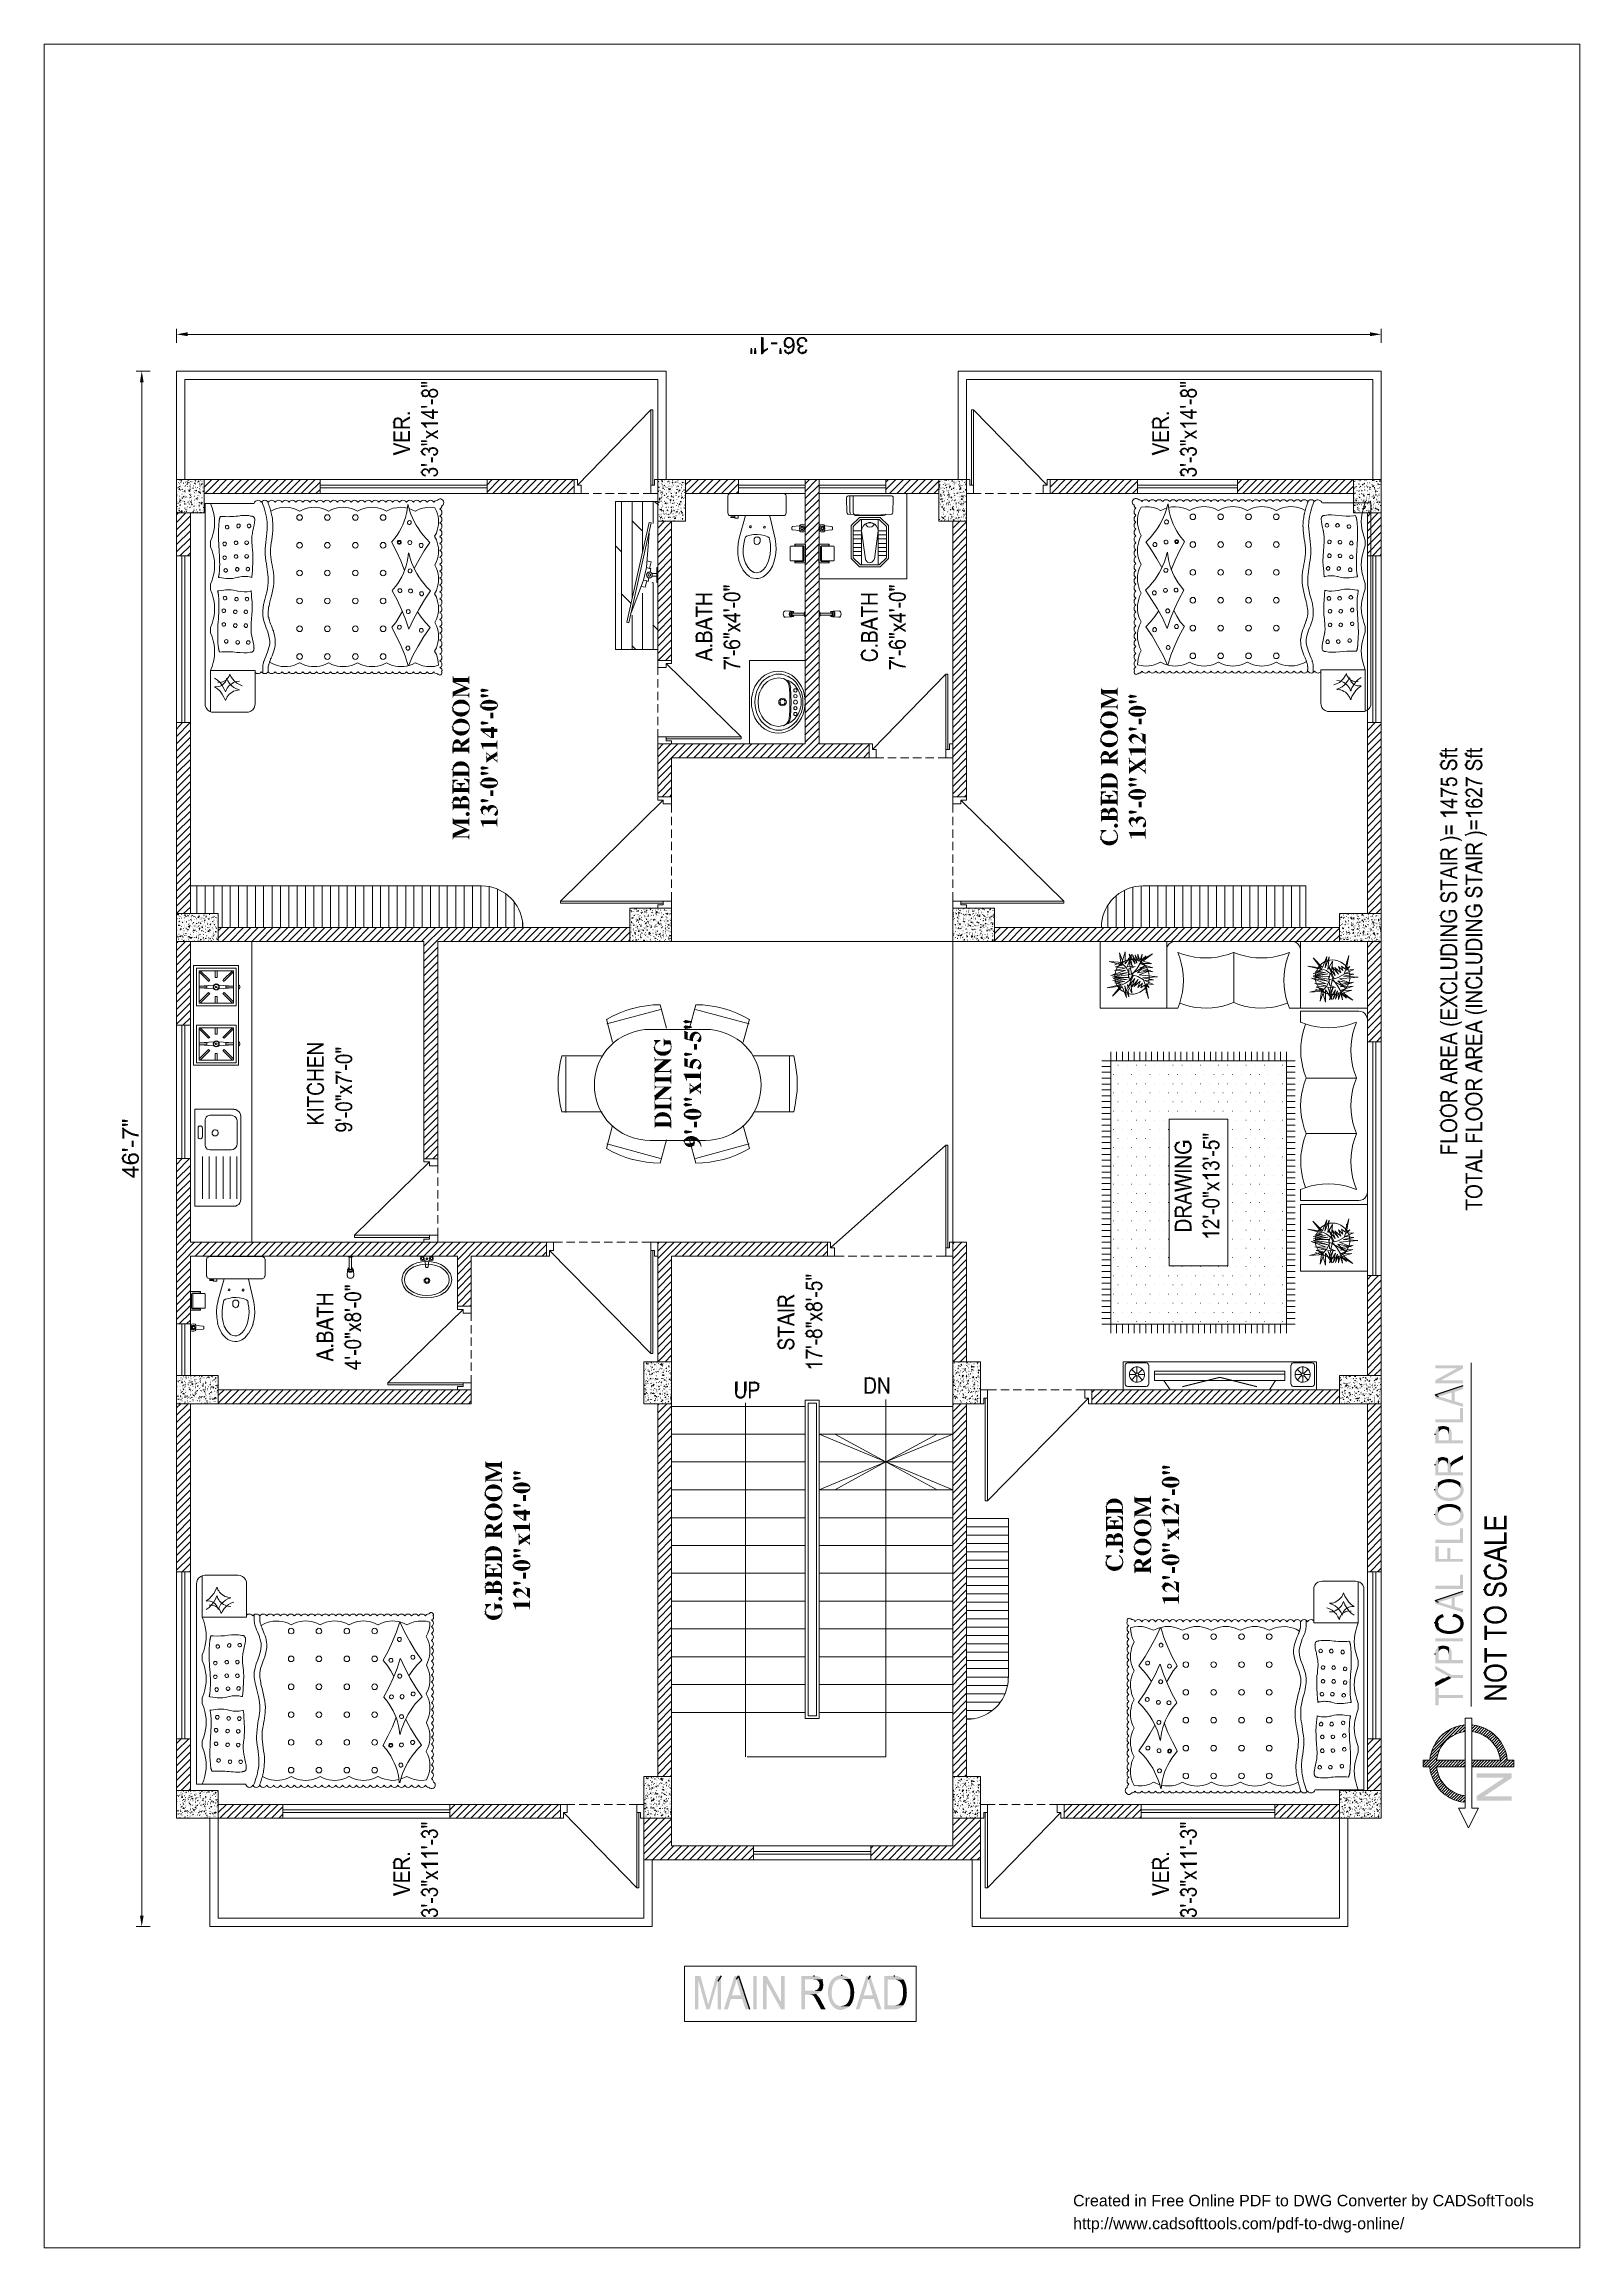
# Model space of a CAD drawing. Header units: millimetres. Extents: x 5 to 204, y 5 to 291.
import ezdxf

# ---------------------------------------------------------------- set-up
doc = ezdxf.new("R2010")
doc.units = ezdxf.units.MM
doc.header["$MEASUREMENT"] = 0
doc.layers.get('0').update_dxf_attribs({"linetype": 'CONTINUOUS'})
doc.layers.add('23EDA10', color=7, linetype='CONTINUOUS')
doc.styles.add('23EDAB0', font='Arial.ttf')

# ---------------------------------------------------------------- blocks, each defined once
blk = doc.blocks.new('239BDF0')
at = {"layer": '23EDA10', "color": 0, "true_color": 0x000001, "style": '23EDAB0'}
for s, p in [('Created in Free Online PDF to DWG Converter by CADSoftTools', (0, 0)), ('http://www.cadsofttools.com/pdf-to-dwg-online/', (0, -2))]:
    blk.add_text(s, height=1, dxfattribs=at).set_placement(p)

msp = doc.modelspace()

# ---------------------------------------------------------------- hatches: boundary and pattern name
at = {"true_color": 0x989898}
for points in [[(23.96, 253.21), (23.96, 253.71), (22.52, 253.44)], [(177.24, 253.21), (177.24, 253.71), (178.7, 253.44)], [(17.79, 247.24), (18.27, 247.24), (18.02, 248.68)], [(17.79, 48.48), (18.27, 48.48), (18.02, 47.04)]]:
    msp.add_hatch(color=0, dxfattribs=at).paths.add_polyline_path(points)
at = {"true_color": 0x000007}
for points in [[(96.9, 250.91), (97.19, 250.91), (97.19, 251.24), (97.13, 251.67), (96.96, 251.67), (96.9, 251.24)], [(97.39, 250.91), (97.69, 250.91), (97.69, 251.24), (97.62, 251.67), (97.44, 251.67), (97.39, 251.24)], [(98.38, 250.89), (98.55, 250.89), (98.55, 250.91), (98.55, 250.91), (98.56, 250.92), (98.57, 250.94), (98.59, 250.96), (98.6, 250.97), (98.62, 250.99), (98.63, 251.01), (98.65, 251.03), (98.66, 251.05), (98.68, 251.07), (98.7, 251.09), (98.72, 251.11), (98.74, 251.13), (98.75, 251.14), (98.77, 251.16), (98.79, 251.18), (98.81, 251.2), (98.83, 251.22), (98.85, 251.23), (98.87, 251.25), (98.88, 251.26), (98.9, 251.27), (98.92, 251.29), (98.93, 251.3), (98.95, 251.31), (98.95, 251.31), (99.01, 251.36), (98.63, 251.37), (98.63, 253.06), (98.38, 253.06)], [(99.01, 251.36), (99.06, 251.37), (99.13, 251.42), (99.18, 251.44), (99.18, 251.69), (99.16, 251.69), (99.16, 251.69), (99.14, 251.68), (99.12, 251.67), (99.1, 251.66), (99.08, 251.65), (99.06, 251.63), (99.04, 251.62), (99.02, 251.61), (99, 251.6), (98.98, 251.59), (98.96, 251.58), (98.94, 251.57), (98.92, 251.56), (98.9, 251.55), (98.88, 251.54), (98.86, 251.53), (98.84, 251.52), (98.82, 251.5), (98.8, 251.49), (98.78, 251.48), (98.76, 251.47), (98.74, 251.46), (98.72, 251.45), (98.7, 251.43), (98.68, 251.42), (98.68, 251.42), (98.63, 251.37)], [(99.61, 252.41), (99.61, 252.13), (100.42, 252.13), (100.42, 252.41)], [(100.88, 251.67), (100.97, 251.27), (100.97, 250.91), (100.65, 250.91), (100.65, 251.27), (100.73, 251.67)], [(101.41, 251.85), (101.93, 251.9), (101.88, 251.9), (101.88, 251.9), (101.82, 251.91), (101.76, 251.93), (101.71, 251.95), (101.67, 251.98), (101.63, 252.02), (101.59, 252.06), (101.56, 252.1), (101.54, 252.15), (101.52, 252.2), (101.51, 252.26), (101.5, 252.31), (101.5, 252.37), (101.5, 252.43), (101.5, 252.49), (101.52, 252.54), (101.53, 252.6), (101.56, 252.65), (101.58, 252.7), (101.62, 252.74), (101.65, 252.78), (101.7, 252.81), (101.75, 252.84), (101.8, 252.86), (101.86, 252.88), (101.86, 252.88), (101.93, 252.88), (101.41, 252.89), (101.4, 252.83), (101.35, 252.8), (101.35, 252.8), (101.34, 252.78), (101.34, 252.77), (101.33, 252.76), (101.33, 252.75), (101.32, 252.73), (101.31, 252.72), (101.31, 252.71), (101.3, 252.7), (101.3, 252.68), (101.29, 252.67), (101.28, 252.66), (101.28, 252.64), (101.27, 252.63), (101.27, 252.62), (101.26, 252.6), (101.26, 252.59), (101.25, 252.58), (101.25, 252.56), (101.25, 252.55), (101.25, 252.54), (101.25, 252.52), (101.24, 252.51), (101.25, 252.5), (101.25, 252.48), (101.25, 252.48), (101.25, 252.43), (101.21, 252.36), (101.21, 252.36), (101.22, 252.35), (101.22, 252.33), (101.23, 252.32), (101.23, 252.3), (101.23, 252.28), (101.23, 252.27), (101.24, 252.25), (101.24, 252.23), (101.24, 252.22), (101.24, 252.2), (101.25, 252.18), (101.25, 252.17), (101.25, 252.15), (101.25, 252.14), (101.26, 252.12), (101.26, 252.11), (101.26, 252.09), (101.27, 252.07), (101.27, 252.06), (101.28, 252.04), (101.28, 252.03), (101.29, 252.01), (101.29, 252), (101.3, 251.98), (101.3, 251.98), (101.35, 251.95), (101.36, 251.9)], [(101.88, 250.89), (101.93, 250.89), (101.93, 250.89), (101.94, 250.89), (101.96, 250.89), (101.97, 250.9), (101.99, 250.9), (102.01, 250.9), (102.03, 250.9), (102.05, 250.91), (102.07, 250.91), (102.09, 250.92), (102.11, 250.92), (102.13, 250.93), (102.14, 250.94), (102.16, 250.95), (102.18, 250.95), (102.2, 250.96), (102.22, 250.97), (102.24, 250.98), (102.26, 250.99), (102.27, 251), (102.29, 251.01), (102.3, 251.02), (102.32, 251.03), (102.33, 251.05), (102.34, 251.06), (102.34, 251.06), (102.39, 251.09), (101.89, 251.09), (101.83, 251.12), (101.78, 251.12), (101.73, 251.14), (101.68, 251.17), (101.63, 251.22), (101.59, 251.27), (101.58, 251.31), (101.56, 251.37), (101.53, 251.45), (101.26, 251.44), (101.28, 251.39), (101.28, 251.39), (101.28, 251.36), (101.28, 251.34), (101.28, 251.31), (101.29, 251.28), (101.3, 251.26), (101.31, 251.23), (101.33, 251.2), (101.34, 251.17), (101.36, 251.15), (101.38, 251.12), (101.4, 251.09), (101.42, 251.07), (101.45, 251.04), (101.47, 251.02), (101.5, 251), (101.53, 250.98), (101.56, 250.96), (101.58, 250.95), (101.61, 250.94), (101.64, 250.92), (101.67, 250.92), (101.69, 250.91), (101.72, 250.91), (101.74, 250.91), (101.74, 250.91), (101.81, 250.89)], [(102.39, 251.09), (102.42, 251.14), (102.45, 251.17), (102.45, 251.17), (102.48, 251.21), (102.51, 251.24), (102.53, 251.29), (102.55, 251.33), (102.57, 251.39), (102.59, 251.44), (102.6, 251.5), (102.62, 251.57), (102.63, 251.63), (102.64, 251.7), (102.65, 251.76), (102.65, 251.83), (102.66, 251.9), (102.66, 251.97), (102.66, 252.04), (102.66, 252.11), (102.65, 252.17), (102.65, 252.23), (102.64, 252.29), (102.63, 252.35), (102.62, 252.4), (102.61, 252.45), (102.6, 252.49), (102.59, 252.53), (102.59, 252.53), (102.59, 252.6), (102.57, 252.65), (102.57, 252.65), (102.55, 252.7), (102.52, 252.75), (102.49, 252.79), (102.46, 252.84), (102.42, 252.88), (102.38, 252.92), (102.34, 252.95), (102.3, 252.98), (102.25, 253.01), (102.21, 253.03), (102.16, 253.05), (102.11, 253.07), (102.06, 253.08), (102, 253.09), (101.95, 253.1), (101.9, 253.1), (101.85, 253.1), (101.79, 253.09), (101.74, 253.08), (101.69, 253.06), (101.64, 253.05), (101.59, 253.02), (101.54, 252.99), (101.5, 252.96), (101.5, 252.96), (101.45, 252.94), (101.41, 252.89), (101.93, 252.88), (101.96, 252.88), (102.02, 252.86), (102.06, 252.83), (102.12, 252.81), (102.16, 252.81), (102.19, 252.76), (102.24, 252.73), (102.26, 252.68), (102.31, 252.61), (102.31, 252.6), (102.34, 252.48), (102.34, 252.22), (102.32, 252.15), (102.31, 252.12), (102.26, 252.07), (102.24, 252.03), (102.16, 251.95), (102.39, 251.95), (102.39, 251.9), (102.39, 251.9), (102.39, 251.87), (102.39, 251.83), (102.39, 251.79), (102.39, 251.75), (102.39, 251.71), (102.38, 251.67), (102.37, 251.63), (102.36, 251.58), (102.35, 251.54), (102.34, 251.5), (102.32, 251.45), (102.3, 251.41), (102.28, 251.37), (102.26, 251.34), (102.24, 251.3), (102.22, 251.27), (102.19, 251.24), (102.16, 251.21), (102.13, 251.18), (102.1, 251.16), (102.07, 251.15), (102.03, 251.13), (102, 251.13), (101.96, 251.12), (101.96, 251.12), (101.89, 251.09)], [(101.88, 251.65), (101.94, 251.67), (101.94, 251.67), (101.96, 251.67), (101.98, 251.68), (102, 251.68), (102.02, 251.68), (102.04, 251.69), (102.06, 251.69), (102.08, 251.7), (102.1, 251.71), (102.12, 251.72), (102.14, 251.72), (102.15, 251.73), (102.17, 251.74), (102.19, 251.75), (102.21, 251.76), (102.23, 251.77), (102.24, 251.79), (102.26, 251.8), (102.28, 251.81), (102.29, 251.83), (102.31, 251.84), (102.32, 251.85), (102.33, 251.87), (102.34, 251.89), (102.36, 251.9), (102.36, 251.9), (102.39, 251.95), (102.16, 251.95), (102.09, 251.92), (102.04, 251.9), (101.93, 251.9), (101.41, 251.85), (101.45, 251.82), (101.45, 251.82), (101.46, 251.81), (101.48, 251.8), (101.49, 251.79), (101.51, 251.78), (101.52, 251.77), (101.53, 251.77), (101.54, 251.76), (101.55, 251.75), (101.56, 251.74), (101.57, 251.74), (101.57, 251.73), (101.58, 251.73), (101.59, 251.72), (101.6, 251.71), (101.61, 251.71), (101.62, 251.7), (101.63, 251.7), (101.64, 251.7), (101.65, 251.69), (101.67, 251.69), (101.68, 251.68), (101.7, 251.68), (101.72, 251.67), (101.74, 251.67), (101.74, 251.67), (101.81, 251.67)], [(103.1, 251.98), (103.61, 252), (103.56, 252), (103.51, 252.03), (103.46, 252.03), (103.4, 252.05), (103.32, 252.13), (103.27, 252.15), (103.25, 252.2), (103.23, 252.27), (103.22, 252.3), (103.18, 252.36), (103.18, 252.5), (103.18, 252.5), (103.19, 252.52), (103.2, 252.54), (103.21, 252.57), (103.21, 252.59), (103.22, 252.61), (103.24, 252.63), (103.25, 252.65), (103.26, 252.67), (103.27, 252.69), (103.29, 252.71), (103.3, 252.73), (103.32, 252.75), (103.33, 252.77), (103.35, 252.78), (103.37, 252.8), (103.39, 252.81), (103.41, 252.83), (103.43, 252.84), (103.45, 252.85), (103.47, 252.86), (103.49, 252.86), (103.52, 252.87), (103.54, 252.87), (103.56, 252.88), (103.56, 252.88), (103.63, 252.88), (104.14, 252.89), (104.09, 252.94), (104.08, 252.96), (104.04, 252.98), (103.99, 253.03), (103.93, 253.04), (103.89, 253.06), (103.83, 253.09), (103.7, 253.09), (103.63, 253.11), (103.6, 253.11), (103.6, 253.11), (103.58, 253.11), (103.57, 253.1), (103.55, 253.1), (103.54, 253.09), (103.52, 253.09), (103.51, 253.09), (103.5, 253.08), (103.48, 253.08), (103.47, 253.08), (103.45, 253.07), (103.44, 253.07), (103.42, 253.07), (103.41, 253.06), (103.39, 253.06), (103.38, 253.05), (103.37, 253.05), (103.35, 253.05), (103.34, 253.04), (103.32, 253.04), (103.31, 253.03), (103.29, 253.03), (103.28, 253.02), (103.26, 253.02), (103.25, 253.01), (103.25, 253.01), (103.22, 252.98), (103.12, 252.89), (103.1, 252.89), (103.1, 252.89), (103.09, 252.88), (103.08, 252.87), (103.07, 252.86), (103.06, 252.85), (103.05, 252.84), (103.04, 252.83), (103.03, 252.82), (103.02, 252.81), (103.02, 252.8), (103.01, 252.79), (103, 252.78), (103, 252.76), (102.99, 252.75), (102.99, 252.74), (102.98, 252.73), (102.98, 252.71), (102.97, 252.7), (102.97, 252.69), (102.96, 252.67), (102.96, 252.66), (102.95, 252.64), (102.95, 252.63), (102.94, 252.61), (102.93, 252.6), (102.93, 252.6), (102.92, 252.53), (102.92, 252.48), (102.92, 252.48), (102.92, 252.46), (102.92, 252.45), (102.92, 252.43), (102.92, 252.42), (102.92, 252.41), (102.91, 252.39), (102.91, 252.38), (102.91, 252.37), (102.91, 252.35), (102.91, 252.34), (102.91, 252.33), (102.91, 252.32), (102.91, 252.31), (102.91, 252.3), (102.91, 252.29), (102.91, 252.27), (102.92, 252.26), (102.92, 252.25), (102.92, 252.24), (102.93, 252.23), (102.93, 252.22), (102.94, 252.21), (102.94, 252.2), (102.95, 252.18), (102.95, 252.18), (102.98, 252.12), (103.07, 252.03)], [(103.65, 250.89), (103.7, 250.89), (103.7, 250.89), (103.71, 250.9), (103.73, 250.9), (103.75, 250.9), (103.76, 250.91), (103.78, 250.91), (103.8, 250.91), (103.81, 250.92), (103.83, 250.92), (103.85, 250.92), (103.87, 250.93), (103.88, 250.93), (103.9, 250.93), (103.92, 250.94), (103.93, 250.94), (103.95, 250.95), (103.96, 250.95), (103.98, 250.96), (103.99, 250.97), (104.01, 250.97), (104.02, 250.98), (104.04, 250.99), (104.05, 251), (104.06, 251.01), (104.08, 251.02), (104.08, 251.02), (104.13, 251.07), (103.63, 251.09), (103.6, 251.12), (103.53, 251.12), (103.48, 251.14), (103.41, 251.16), (103.38, 251.21), (103.37, 251.22), (103.33, 251.27), (103.32, 251.32), (103.3, 251.39), (103.3, 251.47), (103.3, 251.47), (103.3, 251.5), (103.3, 251.52), (103.3, 251.54), (103.31, 251.56), (103.31, 251.58), (103.32, 251.6), (103.33, 251.62), (103.34, 251.63), (103.35, 251.65), (103.36, 251.67), (103.38, 251.68), (103.39, 251.69), (103.41, 251.71), (103.43, 251.72), (103.44, 251.73), (103.46, 251.74), (103.48, 251.75), (103.5, 251.76), (103.52, 251.77), (103.54, 251.77), (103.56, 251.78), (103.58, 251.79), (103.59, 251.8), (103.61, 251.8), (103.61, 251.8), (103.68, 251.8), (103.75, 251.82), (103.22, 251.84), (103.22, 251.84), (103.17, 251.8), (103.13, 251.76), (103.1, 251.71), (103.07, 251.67), (103.05, 251.62), (103.03, 251.57), (103.02, 251.52), (103.01, 251.47), (103.01, 251.42), (103.02, 251.37), (103.03, 251.32), (103.04, 251.27), (103.06, 251.23), (103.09, 251.18), (103.12, 251.14), (103.15, 251.1), (103.18, 251.06), (103.22, 251.03), (103.27, 250.99), (103.31, 250.97), (103.36, 250.95), (103.42, 250.93), (103.47, 250.92), (103.53, 250.91), (103.53, 250.91), (103.6, 250.89)], [(103.78, 251.8), (103.8, 252.03), (103.71, 252.03), (103.68, 252), (103.61, 252), (103.1, 251.98), (103.15, 251.97), (103.18, 251.92), (103.25, 251.9), (103.32, 251.89), (103.25, 251.85), (103.22, 251.84), (103.75, 251.82)], [(104.06, 252.45), (104.32, 252.5), (104.32, 252.51), (104.32, 252.51), (104.32, 252.53), (104.32, 252.54), (104.31, 252.56), (104.31, 252.58), (104.3, 252.6), (104.3, 252.61), (104.29, 252.63), (104.28, 252.65), (104.28, 252.67), (104.27, 252.69), (104.27, 252.7), (104.26, 252.72), (104.25, 252.74), (104.24, 252.76), (104.24, 252.78), (104.23, 252.79), (104.22, 252.81), (104.21, 252.82), (104.2, 252.84), (104.19, 252.85), (104.18, 252.86), (104.17, 252.88), (104.15, 252.89), (104.14, 252.89), (104.14, 252.89), (103.63, 252.88), (103.7, 252.88), (103.76, 252.86), (103.8, 252.86), (103.86, 252.81), (103.91, 252.76), (103.94, 252.75), (103.98, 252.68), (103.99, 252.65), (104.04, 252.51)], [(104.13, 251.07), (104.16, 251.12), (104.16, 251.12), (104.17, 251.14), (104.18, 251.15), (104.19, 251.17), (104.19, 251.18), (104.2, 251.19), (104.21, 251.2), (104.21, 251.21), (104.22, 251.21), (104.22, 251.22), (104.23, 251.23), (104.23, 251.24), (104.24, 251.24), (104.24, 251.25), (104.25, 251.26), (104.25, 251.27), (104.25, 251.28), (104.26, 251.29), (104.26, 251.3), (104.27, 251.31), (104.27, 251.32), (104.28, 251.34), (104.28, 251.35), (104.29, 251.37), (104.29, 251.39), (104.29, 251.39), (104.29, 251.45), (104.04, 251.5), (104.04, 251.45), (104.04, 251.45), (104.04, 251.43), (104.03, 251.41), (104.02, 251.39), (104.01, 251.37), (104, 251.35), (103.99, 251.33), (103.98, 251.31), (103.97, 251.29), (103.96, 251.27), (103.95, 251.25), (103.93, 251.24), (103.92, 251.22), (103.9, 251.21), (103.89, 251.19), (103.87, 251.18), (103.86, 251.17), (103.84, 251.15), (103.82, 251.15), (103.8, 251.14), (103.78, 251.13), (103.76, 251.13), (103.74, 251.12), (103.72, 251.12), (103.7, 251.12), (103.7, 251.12), (103.63, 251.09)], [(186.34, 199.04), (186.34, 199.02), (186.34, 199.02), (186.34, 199), (186.34, 198.99), (186.34, 198.97), (186.34, 198.96), (186.34, 198.94), (186.35, 198.93), (186.35, 198.91), (186.36, 198.9), (186.36, 198.88), (186.37, 198.87), (186.38, 198.86), (186.39, 198.85), (186.4, 198.83), (186.41, 198.82), (186.42, 198.81), (186.43, 198.8), (186.44, 198.79), (186.45, 198.78), (186.46, 198.77), (186.48, 198.76), (186.49, 198.75), (186.5, 198.74), (186.51, 198.73), (186.53, 198.72), (186.53, 198.72), (186.54, 198.72), (186.58, 199.09), (186.58, 199.17), (186.59, 199.23), (186.36, 199.25), (186.36, 199.23), (186.34, 199.17), (186.34, 199.1)], [(186.34, 197.61), (186.34, 197.6), (186.34, 197.6), (186.34, 197.58), (186.34, 197.56), (186.34, 197.55), (186.34, 197.53), (186.34, 197.51), (186.34, 197.5), (186.34, 197.48), (186.35, 197.46), (186.35, 197.44), (186.35, 197.43), (186.36, 197.41), (186.36, 197.39), (186.36, 197.38), (186.37, 197.36), (186.38, 197.35), (186.38, 197.33), (186.39, 197.31), (186.4, 197.3), (186.41, 197.28), (186.42, 197.27), (186.43, 197.26), (186.44, 197.24), (186.45, 197.23), (186.46, 197.22), (186.46, 197.22), (186.49, 197.17), (186.51, 197.17), (186.59, 197.08), (186.59, 197.08), (186.62, 197.07), (186.65, 197.06), (186.68, 197.05), (186.7, 197.04), (186.72, 197.03), (186.74, 197.02), (186.76, 197.02), (186.78, 197.01), (186.79, 197.01), (186.81, 197.01), (186.82, 197.01), (186.83, 197), (186.85, 197), (186.86, 197), (186.87, 197), (186.89, 197), (186.91, 197), (186.92, 197), (186.94, 197), (186.96, 197), (186.99, 197), (187.01, 197), (187.04, 197), (187.07, 197), (187.07, 197), (187.14, 197.02), (187.19, 197.05), (187.19, 197.05), (187.2, 197.06), (187.22, 197.07), (187.23, 197.08), (187.25, 197.09), (187.26, 197.1), (187.27, 197.12), (187.29, 197.13), (187.3, 197.14), (187.31, 197.15), (187.33, 197.16), (187.34, 197.18), (187.35, 197.19), (187.36, 197.2), (187.38, 197.22), (187.39, 197.23), (187.4, 197.25), (187.41, 197.26), (187.41, 197.28), (187.42, 197.29), (187.43, 197.31), (187.44, 197.33), (187.44, 197.35), (187.45, 197.36), (187.45, 197.38), (187.45, 197.38), (187.49, 197.43), (187.5, 197.51), (187.52, 197.58), (187.55, 197.61), (187.55, 197.61), (187.56, 197.63), (187.56, 197.65), (187.57, 197.68), (187.58, 197.7), (187.58, 197.72), (187.59, 197.74), (187.59, 197.76), (187.6, 197.78), (187.6, 197.81), (187.61, 197.83), (187.62, 197.85), (187.63, 197.87), (187.63, 197.89), (187.64, 197.91), (187.65, 197.93), (187.66, 197.94), (187.67, 197.96), (187.69, 197.98), (187.7, 197.99), (187.71, 198.01), (187.73, 198.02), (187.75, 198.04), (187.76, 198.05), (187.78, 198.06), (187.78, 198.06), (187.82, 198.08), (187.88, 198.11), (187.88, 198.11), (187.91, 198.11), (187.94, 198.11), (187.96, 198.11), (187.99, 198.11), (188.01, 198.1), (188.03, 198.1), (188.05, 198.09), (188.08, 198.08), (188.1, 198.07), (188.12, 198.06), (188.14, 198.05), (188.15, 198.04), (188.17, 198.03), (188.19, 198.01), (188.21, 198), (188.22, 197.98), (188.24, 197.96), (188.25, 197.94), (188.26, 197.92), (188.27, 197.9), (188.29, 197.88), (188.3, 197.86), (188.31, 197.84), (188.31, 197.81), (188.31, 197.81), (188.31, 197.68), (188.33, 197.08), (188.36, 197.13), (188.4, 197.17), (188.4, 197.17), (188.45, 197.23), (188.49, 197.31), (188.53, 197.38), (188.55, 197.45), (188.57, 197.53), (188.58, 197.61), (188.58, 197.68), (188.57, 197.76), (188.56, 197.83), (188.53, 197.9), (188.51, 197.97), (188.47, 198.04), (188.43, 198.1), (188.38, 198.15), (188.33, 198.2), (188.27, 198.24), (188.21, 198.28), (188.14, 198.31), (188.07, 198.33), (187.99, 198.34), (187.91, 198.34), (187.83, 198.33), (187.74, 198.31), (187.65, 198.27), (187.65, 198.27), (187.59, 198.26), (187.57, 198.23), (187.52, 198.21), (187.52, 198.21), (187.5, 198.19), (187.47, 198.16), (187.45, 198.14), (187.43, 198.11), (187.41, 198.08), (187.4, 198.05), (187.38, 198.02), (187.36, 197.99), (187.35, 197.96), (187.34, 197.93), (187.32, 197.9), (187.31, 197.87), (187.3, 197.83), (187.29, 197.8), (187.28, 197.77), (187.27, 197.73), (187.26, 197.7), (187.25, 197.67), (187.25, 197.63), (187.24, 197.6), (187.23, 197.56), (187.22, 197.53), (187.21, 197.5), (187.21, 197.46), (187.21, 197.46), (187.19, 197.41), (187.14, 197.36), (187.12, 197.32), (187.12, 197.32), (187.11, 197.3), (187.1, 197.29), (187.09, 197.28), (187.08, 197.28), (187.07, 197.27), (187.06, 197.26), (187.06, 197.26), (187.05, 197.26), (187.04, 197.25), (187.03, 197.25), (187.03, 197.25), (187.02, 197.25), (187.01, 197.25), (187.01, 197.24), (187, 197.24), (186.99, 197.24), (186.98, 197.24), (186.98, 197.24), (186.97, 197.24), (186.96, 197.23), (186.95, 197.23), (186.93, 197.23), (186.92, 197.22), (186.91, 197.22), (186.91, 197.22), (186.87, 197.22), (186.81, 197.23), (186.81, 197.23), (186.79, 197.24), (186.78, 197.24), (186.77, 197.25), (186.76, 197.26), (186.74, 197.26), (186.73, 197.27), (186.72, 197.28), (186.71, 197.28), (186.7, 197.29), (186.69, 197.3), (186.69, 197.31), (186.68, 197.32), (186.67, 197.32), (186.66, 197.33), (186.66, 197.34), (186.65, 197.35), (186.64, 197.36), (186.64, 197.37), (186.63, 197.38), (186.63, 197.39), (186.62, 197.41), (186.62, 197.42), (186.61, 197.43), (186.61, 197.45), (186.61, 197.45), (186.59, 197.5), (186.59, 197.55), (186.58, 197.65), (186.54, 198.14), (186.51, 198.11), (186.51, 198.11), (186.49, 198.09), (186.48, 198.07), (186.46, 198.05), (186.45, 198.04), (186.44, 198.02), (186.43, 198.01), (186.42, 198), (186.41, 197.99), (186.4, 197.97), (186.39, 197.96), (186.39, 197.95), (186.38, 197.94), (186.38, 197.93), (186.38, 197.92), (186.37, 197.9), (186.37, 197.89), (186.37, 197.88), (186.36, 197.86), (186.36, 197.85), (186.36, 197.83), (186.36, 197.81), (186.35, 197.79), (186.35, 197.77), (186.34, 197.75), (186.34, 197.75), (186.34, 197.68)], [(186.43, 199.58), (186.58, 199.38), (186.97, 199.38), (186.97, 199.2), (187.17, 199.2), (187.17, 199.38), (188.35, 199.38), (188.31, 199.71), (188.31, 199.7), (188.28, 199.63), (188.25, 199.62), (188.23, 199.58), (187.17, 199.58), (187.17, 199.8), (186.97, 199.8), (186.97, 199.58)], [(186.54, 198.72), (186.59, 198.71), (186.97, 198.71), (186.97, 198.49), (187.17, 198.49), (187.17, 198.71), (188.55, 198.71), (188.55, 198.9), (187.17, 198.9), (187.17, 199.17), (186.97, 199.17), (186.97, 198.9), (186.82, 198.9), (186.82, 198.9), (186.81, 198.9), (186.79, 198.9), (186.77, 198.9), (186.76, 198.91), (186.75, 198.91), (186.73, 198.91), (186.72, 198.91), (186.71, 198.91), (186.7, 198.91), (186.69, 198.92), (186.68, 198.92), (186.68, 198.92), (186.67, 198.93), (186.66, 198.93), (186.65, 198.94), (186.64, 198.95), (186.64, 198.95), (186.63, 198.96), (186.62, 198.97), (186.61, 198.98), (186.6, 198.99), (186.6, 199), (186.59, 199.01), (186.58, 199.02), (186.58, 199.02), (186.58, 199.09)], [(186.54, 198.14), (186.58, 197.65), (186.59, 197.66), (186.59, 197.66), (186.59, 197.69), (186.6, 197.72), (186.6, 197.74), (186.6, 197.77), (186.61, 197.79), (186.61, 197.82), (186.62, 197.84), (186.63, 197.86), (186.64, 197.88), (186.65, 197.9), (186.66, 197.91), (186.68, 197.93), (186.69, 197.95), (186.71, 197.96), (186.72, 197.97), (186.74, 197.99), (186.76, 198), (186.78, 198.01), (186.8, 198.02), (186.82, 198.03), (186.85, 198.04), (186.87, 198.05), (186.9, 198.05), (186.92, 198.06), (186.92, 198.06), (186.99, 198.06), (186.97, 198.29), (186.91, 198.27), (186.84, 198.27), (186.78, 198.26), (186.74, 198.26), (186.68, 198.23), (186.64, 198.19), (186.61, 198.19)], [(187.82, 197.15), (187.83, 196.92), (187.9, 196.93), (188.03, 196.93), (188.08, 196.97), (188.13, 196.98), (188.18, 197), (188.25, 197.02), (188.28, 197.07), (188.33, 197.08), (188.31, 197.68), (188.31, 197.65), (188.31, 197.65), (188.31, 197.62), (188.3, 197.59), (188.3, 197.56), (188.29, 197.53), (188.29, 197.5), (188.28, 197.48), (188.27, 197.45), (188.26, 197.43), (188.25, 197.4), (188.24, 197.38), (188.23, 197.36), (188.21, 197.34), (188.2, 197.32), (188.18, 197.3), (188.17, 197.28), (188.15, 197.26), (188.13, 197.25), (188.11, 197.23), (188.08, 197.22), (188.06, 197.21), (188.04, 197.2), (188.01, 197.18), (187.98, 197.18), (187.95, 197.17), (187.95, 197.17), (187.88, 197.15)], [(188.28, 199.8), (188.31, 199.76), (188.31, 199.71), (188.35, 199.38), (188.4, 199.4), (188.41, 199.42), (188.48, 199.43), (188.5, 199.48), (188.51, 199.5), (188.55, 199.55), (188.55, 199.62), (188.56, 199.66), (188.55, 199.71), (188.55, 199.78), (188.51, 199.85)], [(189.57, 199.04), (189.57, 199), (189.57, 199), (189.58, 198.99), (189.58, 198.97), (189.58, 198.96), (189.59, 198.94), (189.59, 198.93), (189.6, 198.91), (189.6, 198.9), (189.61, 198.89), (189.61, 198.87), (189.62, 198.86), (189.63, 198.84), (189.63, 198.83), (189.64, 198.82), (189.65, 198.81), (189.66, 198.79), (189.67, 198.78), (189.68, 198.77), (189.69, 198.76), (189.7, 198.75), (189.71, 198.75), (189.72, 198.74), (189.74, 198.73), (189.75, 198.73), (189.77, 198.72), (189.77, 198.72), (189.82, 198.71), (189.84, 199.09), (189.84, 199.2), (189.62, 199.23), (189.6, 199.2), (189.6, 199.14), (189.57, 199.09)], [(189.57, 197.61), (189.57, 197.51), (189.6, 197.45), (189.6, 197.45), (189.61, 197.42), (189.61, 197.39), (189.61, 197.37), (189.62, 197.34), (189.63, 197.32), (189.64, 197.29), (189.65, 197.27), (189.66, 197.25), (189.68, 197.22), (189.69, 197.2), (189.71, 197.18), (189.73, 197.16), (189.75, 197.14), (189.77, 197.12), (189.79, 197.11), (189.81, 197.09), (189.83, 197.08), (189.86, 197.06), (189.88, 197.05), (189.9, 197.04), (189.93, 197.03), (189.95, 197.02), (189.98, 197.01), (190, 197), (190, 197), (190.05, 196.98), (190.1, 196.98), (190.1, 196.98), (190.13, 196.98), (190.16, 196.98), (190.18, 196.98), (190.21, 196.98), (190.24, 196.99), (190.27, 196.99), (190.29, 197), (190.32, 197), (190.35, 197.01), (190.37, 197.02), (190.4, 197.03), (190.43, 197.04), (190.45, 197.05), (190.48, 197.06), (190.5, 197.08), (190.52, 197.09), (190.54, 197.11), (190.56, 197.13), (190.58, 197.15), (190.6, 197.17), (190.62, 197.19), (190.64, 197.21), (190.65, 197.24), (190.66, 197.27), (190.66, 197.27), (190.68, 197.3), (190.73, 197.36), (190.78, 197.55), (190.78, 197.6), (190.81, 197.68), (190.85, 197.75), (190.88, 197.81), (190.88, 197.84), (190.93, 197.98), (191.01, 198.06), (191.08, 198.08), (191.13, 198.11), (191.21, 198.11), (191.28, 198.08), (191.31, 198.08), (191.38, 198.06), (191.49, 197.96), (191.51, 197.89), (191.52, 197.84), (191.57, 197.73), (191.57, 197.66), (191.59, 197.08), (191.64, 197.12), (191.66, 197.15), (191.69, 197.2), (191.69, 197.2), (191.71, 197.23), (191.72, 197.27), (191.74, 197.3), (191.75, 197.33), (191.77, 197.36), (191.78, 197.4), (191.79, 197.43), (191.8, 197.46), (191.81, 197.49), (191.81, 197.51), (191.82, 197.54), (191.82, 197.57), (191.82, 197.6), (191.83, 197.63), (191.82, 197.66), (191.82, 197.69), (191.82, 197.72), (191.82, 197.76), (191.81, 197.79), (191.8, 197.82), (191.79, 197.85), (191.78, 197.89), (191.77, 197.92), (191.76, 197.96), (191.76, 197.96), (191.72, 198.04), (191.72, 198.04), (191.7, 198.08), (191.68, 198.1), (191.66, 198.13), (191.64, 198.16), (191.61, 198.18), (191.59, 198.2), (191.56, 198.22), (191.53, 198.24), (191.5, 198.25), (191.47, 198.27), (191.44, 198.28), (191.41, 198.29), (191.38, 198.3), (191.34, 198.31), (191.31, 198.31), (191.28, 198.32), (191.24, 198.32), (191.21, 198.32), (191.17, 198.33), (191.14, 198.33), (191.1, 198.33), (191.07, 198.33), (191.03, 198.33), (190.99, 198.32), (190.99, 198.32), (190.96, 198.29), (190.9, 198.27), (190.85, 198.26), (190.83, 198.23), (190.83, 198.23), (190.8, 198.2), (190.77, 198.17), (190.74, 198.15), (190.72, 198.12), (190.7, 198.1), (190.68, 198.07), (190.66, 198.04), (190.65, 198.02), (190.63, 197.99), (190.62, 197.97), (190.61, 197.94), (190.6, 197.91), (190.59, 197.89), (190.58, 197.86), (190.57, 197.83), (190.56, 197.8), (190.55, 197.77), (190.54, 197.74), (190.53, 197.71), (190.52, 197.68), (190.51, 197.64), (190.49, 197.61), (190.48, 197.57), (190.46, 197.53), (190.46, 197.53), (190.43, 197.41), (190.43, 197.41), (190.42, 197.38), (190.4, 197.35), (190.38, 197.32), (190.36, 197.29), (190.33, 197.27), (190.31, 197.26), (190.28, 197.24), (190.24, 197.23), (190.21, 197.22), (190.18, 197.22), (190.15, 197.22), (190.11, 197.22), (190.08, 197.23), (190.05, 197.23), (190.01, 197.25), (189.98, 197.26), (189.96, 197.28), (189.93, 197.3), (189.91, 197.33), (189.89, 197.36), (189.87, 197.39), (189.86, 197.42), (189.86, 197.46), (189.85, 197.5), (189.85, 197.5), (189.84, 197.55), (189.84, 197.61), (189.82, 198.14), (189.77, 198.11), (189.72, 198.06), (189.69, 197.99), (189.64, 197.91), (189.6, 197.8), (189.6, 197.75), (189.57, 197.68)], [(189.67, 199.57), (189.84, 199.35), (190.22, 199.35), (190.22, 199.18), (190.43, 199.18), (190.43, 199.35), (191.54, 199.35), (191.61, 199.38), (191.54, 199.7), (191.54, 199.63), (191.51, 199.58), (191.49, 199.58), (191.42, 199.57), (190.43, 199.57), (190.43, 199.8), (190.22, 199.8), (190.22, 199.57)], [(189.82, 198.71), (189.85, 198.71), (189.92, 198.67), (190.22, 198.67), (190.22, 198.49), (190.43, 198.49), (190.43, 198.67), (191.79, 198.67), (191.79, 198.89), (190.43, 198.89), (190.43, 199.14), (190.22, 199.14), (190.22, 198.89), (190.05, 198.89), (189.95, 198.9), (189.92, 198.9), (189.87, 198.94), (189.85, 198.95), (189.84, 199.02), (189.84, 199.09)], [(189.82, 198.14), (189.84, 197.61), (189.84, 197.73), (189.85, 197.8), (189.9, 197.88), (189.94, 197.91), (189.95, 197.96), (190, 197.98), (190.07, 197.99), (190.1, 198.03), (190.17, 198.04), (190.25, 198.04), (190.23, 198.27), (190.17, 198.27), (190.17, 198.27), (190.15, 198.27), (190.14, 198.27), (190.13, 198.27), (190.12, 198.27), (190.11, 198.26), (190.09, 198.26), (190.08, 198.26), (190.07, 198.26), (190.06, 198.25), (190.04, 198.25), (190.03, 198.25), (190.02, 198.25), (190.01, 198.24), (189.99, 198.24), (189.98, 198.24), (189.97, 198.23), (189.96, 198.23), (189.94, 198.22), (189.93, 198.22), (189.92, 198.21), (189.91, 198.21), (189.89, 198.2), (189.88, 198.2), (189.87, 198.19), (189.87, 198.19), (189.85, 198.18)], [(191.06, 197.13), (191.08, 196.92), (191.14, 196.92), (191.14, 196.92), (191.17, 196.92), (191.2, 196.93), (191.23, 196.93), (191.25, 196.93), (191.28, 196.93), (191.29, 196.94), (191.31, 196.94), (191.33, 196.94), (191.34, 196.95), (191.36, 196.95), (191.37, 196.95), (191.39, 196.96), (191.4, 196.96), (191.41, 196.97), (191.42, 196.97), (191.44, 196.98), (191.45, 196.99), (191.47, 197), (191.48, 197.01), (191.5, 197.02), (191.52, 197.04), (191.54, 197.05), (191.56, 197.07), (191.59, 197.08), (191.59, 197.08), (191.57, 197.66), (191.57, 197.61), (191.54, 197.55), (191.54, 197.51), (191.51, 197.38), (191.34, 197.22), (191.26, 197.17), (191.19, 197.15), (191.13, 197.15)], [(191.54, 199.8), (191.54, 199.7), (191.61, 199.38), (191.64, 199.38), (191.72, 199.42), (191.76, 199.48), (191.79, 199.53), (191.81, 199.58), (191.81, 199.76), (191.79, 199.81)], [(186.39, 195.94), (186.39, 195.05), (187.5, 194.88), (187.55, 195.1), (187.5, 195.1), (187.45, 195.15), (187.37, 195.23), (187.37, 195.25), (187.35, 195.3), (187.34, 195.35), (187.34, 195.88), (187.25, 195.84), (187.22, 195.15), (186.66, 195.23), (186.66, 195.94)], [(186.39, 194.63), (186.39, 193.49), (186.66, 193.49), (186.66, 194.35), (186.73, 194.29), (186.73, 194.29), (186.76, 194.27), (186.79, 194.25), (186.83, 194.23), (186.86, 194.22), (186.89, 194.2), (186.92, 194.19), (186.95, 194.17), (186.97, 194.16), (187, 194.14), (187.03, 194.13), (187.06, 194.11), (187.09, 194.1), (187.12, 194.09), (187.15, 194.07), (187.17, 194.06), (187.2, 194.05), (187.24, 194.04), (187.27, 194.02), (187.3, 194.01), (187.33, 194), (187.37, 193.98), (187.41, 193.97), (187.45, 193.95), (187.49, 193.94), (187.49, 193.94), (187.55, 193.91), (187.6, 193.89), (187.65, 193.87), (187.72, 193.87), (187.9, 193.81), (187.95, 193.81), (188.02, 193.79), (188.08, 193.79), (188.13, 193.76), (188.2, 193.76), (188.26, 193.74), (188.48, 193.74), (188.55, 193.72), (188.55, 193.96), (188.51, 193.96), (188.51, 193.96), (188.43, 193.96), (188.35, 193.97), (188.26, 193.98), (188.18, 193.99), (188.1, 194), (188.02, 194.02), (187.94, 194.04), (187.85, 194.06), (187.77, 194.08), (187.69, 194.1), (187.61, 194.13), (187.53, 194.15), (187.46, 194.18), (187.38, 194.21), (187.3, 194.24), (187.22, 194.27), (187.15, 194.31), (187.07, 194.34), (187, 194.38), (186.92, 194.42), (186.85, 194.46), (186.78, 194.5), (186.71, 194.54), (186.64, 194.59), (186.64, 194.59), (186.59, 194.63)], [(187.11, 195.48), (187.11, 195.46), (187.11, 195.46), (187.1, 195.45), (187.1, 195.43), (187.1, 195.42), (187.1, 195.41), (187.1, 195.4), (187.11, 195.38), (187.11, 195.37), (187.11, 195.36), (187.11, 195.35), (187.12, 195.34), (187.12, 195.33), (187.12, 195.32), (187.13, 195.3), (187.13, 195.29), (187.14, 195.28), (187.14, 195.27), (187.15, 195.26), (187.15, 195.25), (187.16, 195.24), (187.16, 195.23), (187.17, 195.22), (187.18, 195.2), (187.18, 195.19), (187.19, 195.18), (187.19, 195.18), (187.22, 195.15), (187.25, 195.84), (187.21, 195.78), (187.19, 195.73), (187.14, 195.69), (187.12, 195.63), (187.11, 195.58), (187.11, 195.53)], [(187.34, 195.88), (187.34, 195.41), (187.34, 195.43), (187.34, 195.43), (187.34, 195.49), (187.36, 195.55), (187.39, 195.6), (187.42, 195.64), (187.46, 195.68), (187.5, 195.71), (187.55, 195.74), (187.61, 195.76), (187.66, 195.78), (187.72, 195.79), (187.79, 195.8), (187.85, 195.8), (187.91, 195.79), (187.97, 195.79), (188.03, 195.77), (188.09, 195.75), (188.14, 195.73), (188.19, 195.7), (188.24, 195.66), (188.27, 195.62), (188.3, 195.58), (188.33, 195.53), (188.34, 195.47), (188.35, 195.41), (188.35, 195.41), (188.36, 195), (188.41, 195.03), (188.46, 195.1), (188.46, 195.1), (188.48, 195.12), (188.5, 195.14), (188.52, 195.17), (188.53, 195.2), (188.54, 195.23), (188.55, 195.26), (188.55, 195.29), (188.56, 195.33), (188.56, 195.36), (188.56, 195.4), (188.56, 195.43), (188.56, 195.47), (188.56, 195.5), (188.55, 195.54), (188.54, 195.57), (188.53, 195.61), (188.52, 195.64), (188.51, 195.67), (188.49, 195.7), (188.48, 195.73), (188.46, 195.76), (188.44, 195.78), (188.42, 195.81), (188.4, 195.83), (188.4, 195.83), (188.35, 195.86), (188.26, 195.91), (188.26, 195.91), (188.25, 195.92), (188.23, 195.93), (188.22, 195.94), (188.21, 195.95), (188.19, 195.95), (188.18, 195.96), (188.17, 195.96), (188.16, 195.97), (188.15, 195.97), (188.14, 195.97), (188.13, 195.98), (188.12, 195.98), (188.11, 195.98), (188.1, 195.98), (188.1, 195.98), (188.09, 195.98), (188.08, 195.98), (188.06, 195.99), (188.05, 195.99), (188.04, 195.99), (188.03, 195.99), (188.01, 196), (188, 196), (187.98, 196.01), (187.98, 196.01), (187.93, 196.01), (187.87, 196.02), (187.87, 196.02), (187.85, 196.03), (187.84, 196.03), (187.83, 196.03), (187.81, 196.03), (187.8, 196.03), (187.78, 196.03), (187.77, 196.03), (187.76, 196.03), (187.74, 196.03), (187.72, 196.02), (187.71, 196.02), (187.69, 196.02), (187.68, 196.02), (187.66, 196.02), (187.65, 196.01), (187.63, 196.01), (187.62, 196.01), (187.6, 196.01), (187.59, 196), (187.57, 196), (187.56, 196), (187.55, 196), (187.53, 195.99), (187.52, 195.99), (187.52, 195.99), (187.49, 195.96), (187.42, 195.94), (187.37, 195.93)], [(187.95, 195.08), (187.97, 194.85), (187.98, 194.85), (187.98, 194.85), (188, 194.85), (188.02, 194.86), (188.03, 194.86), (188.05, 194.87), (188.07, 194.87), (188.08, 194.87), (188.1, 194.88), (188.12, 194.88), (188.14, 194.89), (188.15, 194.89), (188.17, 194.89), (188.19, 194.9), (188.2, 194.9), (188.22, 194.91), (188.23, 194.92), (188.25, 194.92), (188.27, 194.93), (188.28, 194.94), (188.3, 194.95), (188.31, 194.96), (188.32, 194.97), (188.34, 194.98), (188.35, 194.99), (188.36, 195), (188.36, 195), (188.35, 195.41), (188.35, 195.35), (188.33, 195.3), (188.18, 195.15), (188.13, 195.11), (188.02, 195.08)], [(189.62, 194.04), (189.62, 194.02), (189.62, 194.02), (189.62, 193.99), (189.62, 193.95), (189.62, 193.91), (189.63, 193.88), (189.64, 193.85), (189.66, 193.81), (189.67, 193.78), (189.69, 193.75), (189.71, 193.72), (189.73, 193.7), (189.76, 193.67), (189.78, 193.65), (189.81, 193.62), (189.84, 193.6), (189.87, 193.58), (189.9, 193.56), (189.93, 193.55), (189.97, 193.53), (190, 193.52), (190.03, 193.51), (190.07, 193.5), (190.1, 193.5), (190.13, 193.49), (190.17, 193.49), (190.17, 193.49), (190.23, 193.46), (190.25, 193.71), (190.22, 193.71), (190.22, 193.71), (190.19, 193.71), (190.16, 193.71), (190.14, 193.71), (190.11, 193.72), (190.09, 193.72), (190.07, 193.73), (190.04, 193.74), (190.02, 193.75), (190, 193.76), (189.98, 193.77), (189.96, 193.78), (189.95, 193.79), (189.93, 193.81), (189.91, 193.82), (189.9, 193.84), (189.89, 193.86), (189.88, 193.88), (189.87, 193.9), (189.86, 193.92), (189.85, 193.94), (189.84, 193.96), (189.84, 193.99), (189.84, 194.01), (189.84, 194.04), (189.84, 194.04), (189.79, 194.47), (189.7, 194.37), (189.67, 194.29), (189.64, 194.24), (189.62, 194.19), (189.62, 194.12)], [(189.64, 195.99), (189.64, 194.85), (189.9, 194.85), (189.9, 195.71), (189.94, 195.69), (189.94, 195.69), (190, 195.65), (190.07, 195.61), (190.14, 195.57), (190.21, 195.53), (190.28, 195.49), (190.35, 195.46), (190.43, 195.42), (190.5, 195.39), (190.57, 195.36), (190.65, 195.33), (190.72, 195.3), (190.8, 195.28), (190.88, 195.25), (190.95, 195.23), (191.03, 195.21), (191.11, 195.19), (191.19, 195.17), (191.27, 195.16), (191.35, 195.14), (191.42, 195.13), (191.5, 195.12), (191.58, 195.11), (191.66, 195.1), (191.74, 195.1), (191.74, 195.1), (191.79, 195.1), (191.79, 195.31), (191.72, 195.33), (191.72, 195.33), (191.65, 195.33), (191.58, 195.34), (191.5, 195.35), (191.42, 195.36), (191.34, 195.37), (191.26, 195.39), (191.18, 195.41), (191.1, 195.43), (191.01, 195.45), (190.93, 195.47), (190.85, 195.5), (190.76, 195.53), (190.68, 195.56), (190.6, 195.59), (190.52, 195.62), (190.44, 195.65), (190.36, 195.69), (190.29, 195.72), (190.22, 195.76), (190.15, 195.8), (190.08, 195.84), (190.02, 195.88), (189.96, 195.92), (189.9, 195.96), (189.9, 195.96), (189.85, 195.99)], [(189.79, 194.47), (189.84, 194.04), (189.84, 194.12), (189.85, 194.19), (189.85, 194.19), (189.87, 194.2), (189.88, 194.21), (189.89, 194.22), (189.9, 194.24), (189.92, 194.25), (189.93, 194.26), (189.94, 194.27), (189.96, 194.28), (189.97, 194.29), (189.99, 194.3), (190, 194.31), (190.02, 194.32), (190.03, 194.33), (190.05, 194.34), (190.06, 194.35), (190.08, 194.35), (190.09, 194.36), (190.11, 194.36), (190.13, 194.37), (190.15, 194.37), (190.16, 194.37), (190.18, 194.37), (190.2, 194.37), (190.22, 194.37), (190.22, 194.37), (190.28, 194.37), (190.4, 194.34), (190.45, 194.32), (190.51, 194.29), (190.53, 194.27), (190.55, 194.25), (190.63, 194.2), (190.68, 194.17), (190.73, 194.12), (190.73, 194.12), (190.76, 194.09), (190.8, 194.06), (190.83, 194.03), (190.87, 194), (190.9, 193.97), (190.94, 193.93), (190.97, 193.9), (191.01, 193.86), (191.04, 193.83), (191.08, 193.79), (191.12, 193.75), (191.16, 193.72), (191.2, 193.69), (191.24, 193.65), (191.28, 193.62), (191.32, 193.59), (191.36, 193.57), (191.4, 193.54), (191.45, 193.52), (191.49, 193.5), (191.53, 193.48), (191.58, 193.46), (191.63, 193.45), (191.67, 193.44), (191.67, 193.44), (191.74, 193.43), (191.79, 193.43), (191.79, 194.62), (191.52, 194.62), (191.52, 193.74), (191.49, 193.76), (191.49, 193.76), (191.43, 193.8), (191.37, 193.85), (191.3, 193.9), (191.24, 193.95), (191.19, 194.01), (191.13, 194.06), (191.07, 194.12), (191.01, 194.17), (190.95, 194.23), (190.89, 194.28), (190.83, 194.33), (190.77, 194.38), (190.71, 194.43), (190.65, 194.47), (190.58, 194.5), (190.52, 194.53), (190.45, 194.56), (190.38, 194.58), (190.31, 194.59), (190.23, 194.59), (190.15, 194.59), (190.07, 194.58), (189.99, 194.55), (189.9, 194.52), (189.9, 194.52), (189.85, 194.5)], [(186.36, 193), (186.36, 192.83), (187.78, 192.02), (188.02, 192.02), (188.02, 192.78), (188.55, 192.78), (188.55, 193), (188.02, 193), (188.02, 193.26), (187.78, 193.26), (187.78, 192.24), (186.81, 192.78)], [(186.36, 193), (186.81, 192.78), (187.78, 192.78), (187.78, 192.24), (187.78, 193)], [(186.36, 191.54), (186.36, 191.39), (186.39, 191.38), (186.39, 191.38), (186.42, 191.36), (186.45, 191.35), (186.47, 191.33), (186.49, 191.32), (186.51, 191.31), (186.53, 191.3), (186.55, 191.28), (186.57, 191.27), (186.58, 191.26), (186.6, 191.25), (186.61, 191.23), (186.63, 191.22), (186.64, 191.21), (186.65, 191.19), (186.67, 191.18), (186.68, 191.17), (186.69, 191.15), (186.71, 191.14), (186.72, 191.12), (186.74, 191.1), (186.75, 191.09), (186.77, 191.07), (186.79, 191.05), (186.81, 191.03), (186.81, 191.03), (186.84, 190.99), (186.84, 191.31), (188.55, 191.31), (188.55, 191.54)], [(189.62, 192.7), (189.62, 192.67), (189.62, 192.67), (189.62, 192.65), (189.62, 192.63), (189.62, 192.61), (189.62, 192.6), (189.62, 192.58), (189.62, 192.56), (189.63, 192.55), (189.63, 192.54), (189.63, 192.52), (189.64, 192.51), (189.65, 192.49), (189.65, 192.48), (189.66, 192.47), (189.67, 192.45), (189.67, 192.44), (189.68, 192.43), (189.69, 192.41), (189.7, 192.4), (189.71, 192.39), (189.72, 192.37), (189.73, 192.36), (189.75, 192.35), (189.76, 192.33), (189.77, 192.32), (189.77, 192.32), (189.84, 192.29), (189.84, 192.68), (189.84, 192.68), (189.83, 192.7), (189.83, 192.72), (189.83, 192.74), (189.84, 192.75), (189.84, 192.77), (189.84, 192.78), (189.85, 192.8), (189.86, 192.81), (189.87, 192.83), (189.88, 192.84), (189.89, 192.86), (189.9, 192.87), (189.92, 192.88), (189.93, 192.89), (189.95, 192.9), (189.96, 192.91), (189.98, 192.92), (189.99, 192.93), (190.01, 192.94), (190.02, 192.95), (190.04, 192.96), (190.05, 192.97), (190.07, 192.97), (190.08, 192.98), (190.08, 192.98), (190.17, 192.98), (190.15, 193.21), (190.13, 193.2), (190.13, 193.2), (190.11, 193.19), (190.08, 193.19), (190.05, 193.19), (190.02, 193.18), (190, 193.17), (189.97, 193.17), (189.94, 193.16), (189.91, 193.14), (189.89, 193.13), (189.86, 193.12), (189.83, 193.1), (189.81, 193.09), (189.79, 193.07), (189.76, 193.05), (189.74, 193.03), (189.72, 193.01), (189.7, 192.99), (189.68, 192.96), (189.67, 192.94), (189.66, 192.92), (189.64, 192.89), (189.63, 192.87), (189.63, 192.84), (189.62, 192.81), (189.62, 192.81), (189.62, 192.76)], [(189.62, 191.52), (189.62, 191.38), (189.64, 191.34), (189.7, 191.33), (189.75, 191.31), (189.82, 191.26), (189.85, 191.23), (189.9, 191.18), (189.94, 191.16), (189.99, 191.11), (190.02, 191.06), (190.05, 191.01), (190.08, 190.96), (190.08, 191.31), (191.79, 191.31), (191.79, 191.52)], [(189.84, 192.29), (189.87, 192.24), (189.9, 192.24), (189.9, 192.24), (189.91, 192.23), (189.92, 192.23), (189.93, 192.22), (189.94, 192.22), (189.94, 192.21), (189.95, 192.21), (189.96, 192.21), (189.97, 192.2), (189.98, 192.2), (189.99, 192.19), (189.99, 192.19), (190, 192.19), (190.01, 192.18), (190.02, 192.18), (190.03, 192.17), (190.03, 192.17), (190.04, 192.17), (190.05, 192.16), (190.06, 192.16), (190.07, 192.15), (190.08, 192.15), (190.08, 192.14), (190.09, 192.14), (190.1, 192.14), (190.1, 192.14), (190.17, 192.14), (190.22, 192.12), (190.22, 192.12), (190.23, 192.12), (190.24, 192.12), (190.25, 192.12), (190.27, 192.12), (190.28, 192.11), (190.29, 192.11), (190.31, 192.11), (190.32, 192.11), (190.33, 192.1), (190.35, 192.1), (190.36, 192.1), (190.37, 192.09), (190.39, 192.09), (190.4, 192.09), (190.41, 192.09), (190.43, 192.08), (190.44, 192.08), (190.45, 192.08), (190.47, 192.08), (190.48, 192.07), (190.49, 192.07), (190.51, 192.07), (190.52, 192.07), (190.53, 192.07), (190.53, 192.07), (190.7, 192.07), (190.66, 192.29), (190.51, 192.29), (190.51, 192.29), (190.5, 192.29), (190.49, 192.29), (190.47, 192.29), (190.46, 192.29), (190.44, 192.29), (190.43, 192.29), (190.42, 192.3), (190.4, 192.3), (190.39, 192.3), (190.38, 192.3), (190.36, 192.3), (190.35, 192.3), (190.34, 192.3), (190.33, 192.3), (190.31, 192.3), (190.3, 192.31), (190.29, 192.31), (190.27, 192.31), (190.26, 192.31), (190.25, 192.31), (190.24, 192.31), (190.23, 192.31), (190.21, 192.32), (190.2, 192.32), (190.2, 192.32), (190.15, 192.35), (190.1, 192.37), (190.1, 192.37), (190.08, 192.38), (190.07, 192.39), (190.06, 192.4), (190.04, 192.41), (190.03, 192.41), (190.02, 192.42), (190, 192.43), (189.99, 192.43), (189.98, 192.44), (189.97, 192.44), (189.96, 192.45), (189.95, 192.45), (189.94, 192.46), (189.93, 192.46), (189.93, 192.47), (189.92, 192.48), (189.91, 192.48), (189.9, 192.49), (189.89, 192.5), (189.88, 192.52), (189.88, 192.53), (189.87, 192.55), (189.86, 192.56), (189.85, 192.58), (189.85, 192.58), (189.84, 192.65), (189.84, 192.68)], [(190.38, 192.7), (190.38, 192.65), (190.4, 192.58), (190.43, 192.53), (190.45, 192.47), (190.48, 192.43), (190.51, 192.38), (190.55, 192.35), (190.61, 192.32), (190.66, 192.29), (190.7, 192.07), (190.76, 192.07), (190.76, 192.07), (190.8, 192.07), (190.84, 192.07), (190.88, 192.07), (190.91, 192.07), (190.95, 192.07), (190.99, 192.07), (191.03, 192.07), (191.07, 192.07), (191.11, 192.08), (191.14, 192.08), (191.18, 192.09), (191.22, 192.1), (191.26, 192.11), (191.29, 192.11), (191.33, 192.13), (191.37, 192.14), (191.4, 192.15), (191.44, 192.17), (191.47, 192.18), (191.51, 192.2), (191.54, 192.22), (191.58, 192.24), (191.61, 192.26), (191.64, 192.29), (191.64, 192.29), (191.61, 192.68), (191.61, 192.67), (191.59, 192.62), (191.59, 192.62), (191.59, 192.59), (191.58, 192.57), (191.57, 192.55), (191.56, 192.53), (191.55, 192.52), (191.54, 192.5), (191.53, 192.48), (191.51, 192.47), (191.5, 192.45), (191.48, 192.44), (191.47, 192.43), (191.45, 192.42), (191.43, 192.41), (191.41, 192.4), (191.39, 192.39), (191.37, 192.38), (191.35, 192.37), (191.33, 192.36), (191.31, 192.35), (191.29, 192.34), (191.27, 192.34), (191.25, 192.33), (191.23, 192.32), (191.21, 192.32), (191.21, 192.32), (191.08, 192.32), (191.08, 192.32), (191.05, 192.31), (191.03, 192.31), (191, 192.31), (190.98, 192.31), (190.95, 192.32), (190.93, 192.32), (190.9, 192.33), (190.88, 192.34), (190.86, 192.35), (190.83, 192.36), (190.81, 192.37), (190.79, 192.38), (190.77, 192.39), (190.75, 192.41), (190.73, 192.43), (190.71, 192.44), (190.7, 192.46), (190.68, 192.48), (190.66, 192.5), (190.65, 192.52), (190.64, 192.54), (190.63, 192.57), (190.62, 192.59), (190.61, 192.62), (190.61, 192.62), (190.61, 193.11), (190.58, 193.08), (190.58, 193.08), (190.57, 193.07), (190.56, 193.06), (190.55, 193.05), (190.54, 193.04), (190.53, 193.04), (190.52, 193.03), (190.51, 193.02), (190.5, 193.01), (190.49, 193), (190.48, 192.99), (190.47, 192.98), (190.46, 192.97), (190.46, 192.96), (190.45, 192.95), (190.44, 192.94), (190.43, 192.92), (190.43, 192.91), (190.42, 192.9), (190.42, 192.89), (190.41, 192.88), (190.41, 192.87), (190.4, 192.86), (190.4, 192.84), (190.4, 192.83), (190.4, 192.83), (190.38, 192.76)], [(190.61, 193.11), (190.61, 192.67), (190.61, 192.73), (190.63, 192.76), (190.66, 192.83), (190.7, 192.88), (190.75, 192.91), (190.76, 192.91), (190.81, 192.96), (190.85, 192.98), (190.91, 193), (190.96, 193), (191.04, 193.03), (191.14, 193.03), (191.14, 193.03), (191.17, 193.02), (191.19, 193.02), (191.21, 193.01), (191.23, 193.01), (191.26, 193), (191.28, 192.99), (191.3, 192.99), (191.32, 192.98), (191.34, 192.97), (191.36, 192.96), (191.38, 192.95), (191.4, 192.94), (191.42, 192.93), (191.44, 192.92), (191.46, 192.91), (191.48, 192.9), (191.49, 192.88), (191.51, 192.87), (191.53, 192.85), (191.54, 192.83), (191.55, 192.82), (191.57, 192.79), (191.58, 192.77), (191.59, 192.75), (191.59, 192.75), (191.61, 192.68), (191.64, 192.29), (191.72, 192.37), (191.72, 192.37), (191.74, 192.4), (191.76, 192.43), (191.78, 192.46), (191.79, 192.49), (191.8, 192.52), (191.81, 192.55), (191.82, 192.58), (191.82, 192.61), (191.83, 192.64), (191.83, 192.67), (191.83, 192.7), (191.82, 192.73), (191.82, 192.76), (191.81, 192.79), (191.8, 192.82), (191.79, 192.85), (191.78, 192.88), (191.77, 192.91), (191.75, 192.94), (191.73, 192.96), (191.71, 192.99), (191.69, 193.02), (191.67, 193.04), (191.64, 193.06), (191.64, 193.06), (191.59, 193.11), (191.52, 193.13), (191.52, 193.13), (191.49, 193.14), (191.47, 193.16), (191.43, 193.17), (191.4, 193.18), (191.37, 193.2), (191.34, 193.2), (191.31, 193.21), (191.28, 193.22), (191.25, 193.23), (191.21, 193.23), (191.18, 193.23), (191.15, 193.24), (191.12, 193.24), (191.08, 193.24), (191.05, 193.24), (191.02, 193.24), (190.99, 193.23), (190.95, 193.23), (190.92, 193.23), (190.89, 193.22), (190.86, 193.22), (190.83, 193.21), (190.79, 193.2), (190.76, 193.2), (190.76, 193.2), (190.7, 193.18), (190.66, 193.15)], [(186.84, 190.99), (186.87, 190.93), (186.91, 190.88), (187.17, 190.88), (187.14, 190.91), (187.14, 190.91), (187.13, 190.93), (187.13, 190.95), (187.12, 190.97), (187.11, 190.98), (187.1, 191), (187.09, 191.02), (187.08, 191.03), (187.07, 191.05), (187.06, 191.06), (187.04, 191.08), (187.03, 191.09), (187.02, 191.11), (187.01, 191.12), (186.99, 191.14), (186.98, 191.15), (186.97, 191.17), (186.96, 191.18), (186.94, 191.2), (186.93, 191.21), (186.92, 191.23), (186.91, 191.24), (186.9, 191.26), (186.89, 191.28), (186.87, 191.29), (186.87, 191.29), (186.84, 191.31)], [(187.02, 189.79), (187.02, 188.61), (187.25, 188.61), (187.25, 189.79)], [(187.67, 189.79), (187.67, 188.61), (187.93, 188.61), (187.93, 189.79)], [(189.57, 188.58), (189.57, 188.41), (189.7, 188.46), (189.7, 188.46), (189.75, 188.49), (189.8, 188.51), (189.85, 188.53), (189.9, 188.56), (189.95, 188.58), (190, 188.6), (190.04, 188.61), (190.09, 188.63), (190.15, 188.65), (190.2, 188.66), (190.25, 188.68), (190.3, 188.69), (190.35, 188.7), (190.4, 188.72), (190.45, 188.73), (190.5, 188.73), (190.56, 188.74), (190.61, 188.75), (190.66, 188.75), (190.71, 188.76), (190.77, 188.76), (190.82, 188.76), (190.87, 188.76), (190.93, 188.76), (190.93, 188.76), (190.99, 188.79), (191.04, 188.79), (191.11, 188.76), (191.11, 188.76), (191.13, 188.76), (191.15, 188.76), (191.17, 188.76), (191.19, 188.77), (191.21, 188.76), (191.23, 188.76), (191.26, 188.76), (191.28, 188.76), (191.3, 188.76), (191.32, 188.76), (191.34, 188.76), (191.36, 188.75), (191.38, 188.75), (191.4, 188.75), (191.42, 188.74), (191.44, 188.74), (191.46, 188.73), (191.48, 188.73), (191.5, 188.72), (191.52, 188.72), (191.54, 188.71), (191.57, 188.71), (191.59, 188.7), (191.61, 188.69), (191.61, 188.69), (191.67, 188.69), (191.74, 188.68), (191.74, 188.68), (191.76, 188.67), (191.78, 188.66), (191.8, 188.66), (191.82, 188.65), (191.85, 188.64), (191.87, 188.64), (191.89, 188.63), (191.91, 188.63), (191.93, 188.62), (191.96, 188.62), (191.98, 188.61), (192, 188.61), (192.02, 188.6), (192.05, 188.59), (192.07, 188.59), (192.09, 188.58), (192.11, 188.57), (192.13, 188.56), (192.15, 188.55), (192.17, 188.55), (192.19, 188.53), (192.21, 188.52), (192.23, 188.51), (192.25, 188.5), (192.25, 188.5), (192.32, 188.46), (192.35, 188.45), (192.42, 188.41), (192.42, 188.58), (192.4, 188.6), (192.33, 188.61), (192.33, 188.61), (192.32, 188.62), (192.3, 188.64), (192.28, 188.65), (192.26, 188.66), (192.24, 188.67), (192.22, 188.68), (192.2, 188.69), (192.18, 188.7), (192.16, 188.72), (192.14, 188.73), (192.12, 188.74), (192.1, 188.75), (192.08, 188.76), (192.06, 188.77), (192.04, 188.77), (192.01, 188.78), (191.99, 188.79), (191.97, 188.8), (191.95, 188.81), (191.93, 188.82), (191.91, 188.82), (191.88, 188.83), (191.86, 188.84), (191.84, 188.84), (191.84, 188.84), (191.79, 188.88), (191.76, 188.88), (191.76, 188.88), (191.74, 188.88), (191.72, 188.89), (191.7, 188.9), (191.68, 188.91), (191.66, 188.91), (191.64, 188.92), (191.62, 188.93), (191.6, 188.93), (191.58, 188.94), (191.56, 188.94), (191.53, 188.95), (191.51, 188.95), (191.49, 188.95), (191.47, 188.96), (191.45, 188.96), (191.43, 188.96), (191.41, 188.97), (191.39, 188.97), (191.36, 188.97), (191.34, 188.97), (191.32, 188.97), (191.3, 188.98), (191.28, 188.98), (191.26, 188.98), (191.26, 188.98), (191.19, 188.99), (191.06, 188.99), (191.06, 188.99), (191.01, 189), (190.96, 189), (190.9, 189), (190.85, 188.99), (190.79, 188.99), (190.74, 188.98), (190.68, 188.98), (190.62, 188.97), (190.56, 188.96), (190.5, 188.95), (190.44, 188.93), (190.38, 188.92), (190.32, 188.9), (190.27, 188.89), (190.21, 188.87), (190.15, 188.85), (190.1, 188.83), (190.04, 188.81), (189.99, 188.79), (189.94, 188.76), (189.89, 188.74), (189.84, 188.71), (189.8, 188.69), (189.75, 188.66), (189.75, 188.66), (189.7, 188.64), (189.64, 188.6)], [(190.08, 190.96), (190.13, 190.93), (190.15, 190.86), (190.4, 190.86), (190.4, 190.88), (190.4, 190.88), (190.4, 190.89), (190.39, 190.9), (190.39, 190.92), (190.38, 190.93), (190.37, 190.95), (190.36, 190.97), (190.35, 190.98), (190.34, 191), (190.33, 191.02), (190.31, 191.04), (190.3, 191.06), (190.29, 191.08), (190.27, 191.1), (190.26, 191.12), (190.24, 191.14), (190.23, 191.16), (190.21, 191.17), (190.2, 191.19), (190.19, 191.21), (190.18, 191.22), (190.16, 191.23), (190.15, 191.24), (190.14, 191.25), (190.13, 191.26), (190.13, 191.26), (190.08, 191.31)], [(190.25, 190.46), (190.25, 189.29), (190.51, 189.29), (190.51, 190.46)], [(190.91, 190.46), (190.91, 189.29), (191.16, 189.29), (191.16, 190.46)], [(186.34, 187.9), (186.34, 187.75), (186.38, 187.77), (186.38, 187.77), (186.49, 187.82), (186.61, 187.87), (186.72, 187.91), (186.84, 187.95), (186.95, 187.99), (187.07, 188.02), (187.18, 188.04), (187.3, 188.07), (187.41, 188.08), (187.52, 188.09), (187.64, 188.1), (187.75, 188.1), (187.86, 188.1), (187.98, 188.09), (188.09, 188.08), (188.2, 188.07), (188.31, 188.04), (188.43, 188.02), (188.54, 187.99), (188.65, 187.95), (188.77, 187.91), (188.88, 187.87), (188.99, 187.82), (189.11, 187.77), (189.11, 187.77), (189.17, 187.75), (189.17, 187.9), (189.09, 187.93), (189.09, 187.93), (189.05, 187.96), (189.01, 187.99), (188.96, 188.01), (188.92, 188.04), (188.87, 188.06), (188.82, 188.08), (188.77, 188.11), (188.72, 188.13), (188.67, 188.15), (188.61, 188.17), (188.56, 188.19), (188.5, 188.2), (188.45, 188.22), (188.39, 188.24), (188.34, 188.25), (188.28, 188.26), (188.23, 188.27), (188.17, 188.28), (188.12, 188.29), (188.07, 188.3), (188.02, 188.31), (187.97, 188.31), (187.92, 188.31), (187.87, 188.31), (187.87, 188.31), (187.52, 188.31), (187.45, 188.3), (187.34, 188.3), (187.29, 188.28), (187.22, 188.26), (187.17, 188.26), (187.12, 188.23), (187.06, 188.21), (187.06, 188.21), (187.03, 188.21), (187.01, 188.21), (186.99, 188.2), (186.97, 188.2), (186.95, 188.19), (186.93, 188.19), (186.9, 188.18), (186.88, 188.17), (186.86, 188.16), (186.84, 188.15), (186.82, 188.14), (186.8, 188.13), (186.78, 188.12), (186.76, 188.11), (186.74, 188.1), (186.72, 188.09), (186.7, 188.08), (186.67, 188.07), (186.65, 188.06), (186.63, 188.05), (186.61, 188.04), (186.59, 188.03), (186.57, 188.02), (186.54, 188.02), (186.54, 188.02), (186.51, 187.98), (186.44, 187.97), (186.38, 187.92)], [(186.36, 186.15), (186.36, 185.35), (188.55, 185.35), (188.55, 185.58), (187.57, 185.58), (187.57, 185.87), (187.57, 185.87), (187.57, 185.9), (187.57, 185.93), (187.57, 185.96), (187.57, 186), (187.57, 186.03), (187.57, 186.07), (187.56, 186.1), (187.56, 186.14), (187.56, 186.17), (187.55, 186.21), (187.55, 186.24), (187.54, 186.28), (187.54, 186.31), (187.53, 186.35), (187.52, 186.38), (187.51, 186.42), (187.49, 186.45), (187.48, 186.48), (187.46, 186.51), (187.44, 186.54), (187.43, 186.57), (187.4, 186.59), (187.38, 186.62), (187.35, 186.64), (187.35, 186.64), (187.35, 186.68), (187.3, 185.58), (186.61, 185.58), (186.61, 186.16), (186.59, 186.69), (186.53, 186.64), (186.53, 186.64), (186.51, 186.63), (186.5, 186.62), (186.49, 186.61), (186.48, 186.6), (186.47, 186.59), (186.46, 186.57), (186.45, 186.56), (186.44, 186.55), (186.44, 186.53), (186.43, 186.52), (186.42, 186.5), (186.42, 186.49), (186.41, 186.47), (186.4, 186.46), (186.4, 186.44), (186.39, 186.43), (186.39, 186.41), (186.39, 186.39), (186.38, 186.38), (186.38, 186.36), (186.38, 186.34), (186.38, 186.33), (186.38, 186.31), (186.38, 186.3), (186.38, 186.3), (186.36, 186.23)], [(186.59, 186.69), (186.61, 186.16), (186.61, 186.31), (186.61, 186.31), (186.62, 186.33), (186.63, 186.34), (186.64, 186.36), (186.65, 186.37), (186.66, 186.39), (186.67, 186.4), (186.68, 186.42), (186.7, 186.43), (186.71, 186.44), (186.72, 186.46), (186.73, 186.47), (186.75, 186.48), (186.76, 186.49), (186.77, 186.5), (186.79, 186.51), (186.8, 186.51), (186.82, 186.52), (186.84, 186.53), (186.86, 186.53), (186.87, 186.54), (186.89, 186.54), (186.91, 186.54), (186.93, 186.54), (186.96, 186.54), (186.96, 186.54), (186.99, 186.54), (187.06, 186.53), (187.11, 186.53), (187.17, 186.48), (187.29, 186.34), (187.29, 186.33), (187.3, 186.3), (187.3, 185.58), (187.35, 186.68), (187.29, 186.69), (187.29, 186.69), (187.27, 186.71), (187.24, 186.72), (187.22, 186.73), (187.19, 186.74), (187.17, 186.75), (187.15, 186.76), (187.12, 186.76), (187.1, 186.77), (187.07, 186.77), (187.05, 186.77), (187.02, 186.78), (186.99, 186.78), (186.97, 186.78), (186.94, 186.78), (186.92, 186.77), (186.89, 186.77), (186.86, 186.77), (186.84, 186.76), (186.81, 186.76), (186.78, 186.75), (186.76, 186.75), (186.73, 186.74), (186.7, 186.73), (186.68, 186.73), (186.68, 186.73), (186.64, 186.71)], [(187.55, 186.3), (187.57, 185.87), (187.57, 185.95), (187.59, 186.01), (187.64, 186.1), (187.67, 186.15), (187.73, 186.18), (187.75, 186.2), (187.75, 186.2), (187.76, 186.21), (187.77, 186.22), (187.78, 186.22), (187.8, 186.23), (187.81, 186.24), (187.82, 186.25), (187.83, 186.25), (187.84, 186.26), (187.85, 186.27), (187.87, 186.27), (187.88, 186.28), (187.89, 186.28), (187.9, 186.29), (187.91, 186.29), (187.93, 186.3), (187.94, 186.3), (187.95, 186.31), (187.96, 186.31), (187.97, 186.32), (187.98, 186.32), (187.99, 186.33), (188, 186.33), (188.01, 186.34), (188.02, 186.34), (188.02, 186.34), (188.08, 186.39), (188.55, 186.63), (188.55, 186.92), (187.95, 186.61), (187.95, 186.61), (187.94, 186.61), (187.93, 186.6), (187.91, 186.6), (187.9, 186.59), (187.89, 186.59), (187.87, 186.58), (187.86, 186.57), (187.84, 186.56), (187.83, 186.55), (187.81, 186.54), (187.8, 186.53), (187.78, 186.52), (187.76, 186.51), (187.75, 186.5), (187.74, 186.49), (187.72, 186.48), (187.71, 186.46), (187.69, 186.45), (187.68, 186.44), (187.67, 186.43), (187.66, 186.42), (187.65, 186.41), (187.64, 186.4), (187.64, 186.39), (187.64, 186.39), (187.59, 186.33)], [(189.62, 186.82), (189.62, 186.03), (191.79, 186.03), (191.79, 186.26), (190.83, 186.26), (190.83, 186.54), (190.81, 186.96), (190.78, 186.96), (190.78, 187.02), (190.78, 187.02), (190.77, 187.04), (190.77, 187.06), (190.76, 187.08), (190.76, 187.09), (190.76, 187.1), (190.75, 187.12), (190.75, 187.13), (190.75, 187.14), (190.75, 187.14), (190.74, 187.15), (190.74, 187.16), (190.74, 187.17), (190.73, 187.18), (190.73, 187.18), (190.72, 187.19), (190.72, 187.2), (190.71, 187.21), (190.7, 187.21), (190.69, 187.22), (190.68, 187.23), (190.67, 187.25), (190.66, 187.26), (190.65, 187.27), (190.63, 187.29), (190.63, 187.29), (190.61, 187.32), (190.6, 187.32), (190.58, 186.26), (189.85, 186.26), (189.85, 186.84), (189.84, 187.35), (189.79, 187.32), (189.79, 187.32), (189.77, 187.31), (189.76, 187.3), (189.75, 187.29), (189.74, 187.27), (189.73, 187.26), (189.72, 187.25), (189.71, 187.23), (189.7, 187.22), (189.69, 187.2), (189.69, 187.19), (189.68, 187.17), (189.67, 187.16), (189.67, 187.14), (189.66, 187.13), (189.66, 187.11), (189.65, 187.09), (189.65, 187.08), (189.64, 187.06), (189.64, 187.04), (189.64, 187.02), (189.63, 187.01), (189.63, 186.99), (189.63, 186.97), (189.62, 186.96), (189.62, 186.96), (189.62, 186.91)], [(189.84, 187.35), (189.85, 186.84), (189.87, 186.92), (189.87, 186.92), (189.88, 186.98), (189.89, 187.03), (189.91, 187.07), (189.94, 187.1), (189.97, 187.14), (190, 187.16), (190.04, 187.19), (190.08, 187.2), (190.12, 187.21), (190.17, 187.22), (190.21, 187.22), (190.26, 187.22), (190.3, 187.21), (190.34, 187.19), (190.39, 187.17), (190.43, 187.15), (190.46, 187.12), (190.5, 187.08), (190.52, 187.05), (190.55, 187), (190.57, 186.95), (190.58, 186.9), (190.58, 186.84), (190.58, 186.78), (190.58, 186.78), (190.58, 186.26), (190.6, 187.32), (190.6, 187.32), (190.58, 187.34), (190.56, 187.36), (190.53, 187.37), (190.51, 187.39), (190.49, 187.4), (190.46, 187.41), (190.43, 187.42), (190.4, 187.43), (190.37, 187.44), (190.35, 187.44), (190.32, 187.45), (190.29, 187.45), (190.25, 187.45), (190.22, 187.45), (190.19, 187.45), (190.16, 187.45), (190.13, 187.45), (190.1, 187.44), (190.07, 187.44), (190.04, 187.43), (190.01, 187.43), (189.99, 187.42), (189.96, 187.41), (189.94, 187.4), (189.94, 187.4), (189.87, 187.39)], [(190.81, 186.96), (190.83, 186.54), (190.83, 186.63), (190.83, 186.63), (190.83, 186.65), (190.83, 186.67), (190.84, 186.7), (190.85, 186.72), (190.86, 186.74), (190.88, 186.77), (190.9, 186.79), (190.92, 186.81), (190.94, 186.83), (190.97, 186.85), (191, 186.87), (191.02, 186.89), (191.05, 186.91), (191.08, 186.92), (191.11, 186.94), (191.14, 186.96), (191.17, 186.97), (191.2, 186.99), (191.22, 187), (191.25, 187.02), (191.28, 187.03), (191.3, 187.05), (191.32, 187.06), (191.34, 187.07), (191.34, 187.07), (191.79, 187.3), (191.79, 187.6), (191.19, 187.29), (191.16, 187.29), (191.13, 187.24), (191.06, 187.22), (191.01, 187.17), (190.96, 187.14), (190.91, 187.11), (190.91, 187.09), (190.88, 187.07), (190.83, 187.01)], [(186.36, 184.96), (186.36, 184.72), (188.55, 184.72), (188.55, 184.96)], [(186.36, 183.76), (186.59, 183.61), (186.64, 183.65), (186.68, 183.65), (186.73, 183.66), (186.84, 183.7), (186.91, 183.7), (187.04, 183.75), (187.65, 183.93), (187.65, 183.35), (187.88, 184.03), (188.55, 184.21), (188.55, 184.49)], [(186.36, 183.76), (186.36, 183.52), (188.55, 182.82), (188.55, 183.07), (187.88, 183.25), (187.88, 184.03), (187.65, 183.35), (187.02, 183.53), (187.02, 183.53), (187.01, 183.54), (186.99, 183.54), (186.97, 183.54), (186.96, 183.55), (186.94, 183.55), (186.93, 183.55), (186.91, 183.56), (186.9, 183.56), (186.88, 183.56), (186.87, 183.57), (186.85, 183.57), (186.84, 183.57), (186.82, 183.58), (186.81, 183.58), (186.79, 183.58), (186.78, 183.59), (186.76, 183.59), (186.75, 183.59), (186.73, 183.6), (186.72, 183.6), (186.7, 183.6), (186.69, 183.61), (186.67, 183.61), (186.66, 183.61), (186.66, 183.61), (186.59, 183.61)], [(189.62, 185.63), (189.62, 185.4), (191.79, 185.4), (191.79, 185.63)], [(189.62, 184.44), (189.85, 184.29), (189.87, 184.31), (189.87, 184.31), (189.88, 184.31), (189.89, 184.31), (189.91, 184.32), (189.92, 184.32), (189.94, 184.33), (189.96, 184.33), (189.98, 184.33), (190, 184.34), (190.02, 184.34), (190.04, 184.35), (190.06, 184.36), (190.08, 184.36), (190.11, 184.37), (190.13, 184.37), (190.15, 184.38), (190.17, 184.38), (190.19, 184.39), (190.21, 184.4), (190.23, 184.4), (190.24, 184.41), (190.26, 184.41), (190.28, 184.42), (190.29, 184.42), (190.3, 184.43), (190.3, 184.43), (190.9, 184.61), (190.9, 184), (191.13, 184.67), (191.79, 184.89), (191.79, 185.17)], [(189.62, 184.44), (189.62, 184.19), (191.79, 183.5), (191.79, 183.75), (191.13, 183.93), (191.13, 184.67), (190.9, 184), (190.25, 184.21), (190.25, 184.21), (190.24, 184.21), (190.23, 184.22), (190.21, 184.22), (190.2, 184.23), (190.19, 184.23), (190.17, 184.24), (190.16, 184.24), (190.14, 184.24), (190.13, 184.25), (190.11, 184.25), (190.09, 184.25), (190.08, 184.26), (190.06, 184.26), (190.05, 184.27), (190.03, 184.27), (190.02, 184.27), (190, 184.27), (189.99, 184.28), (189.97, 184.28), (189.96, 184.28), (189.95, 184.29), (189.94, 184.29), (189.93, 184.29), (189.92, 184.29), (189.92, 184.29), (189.85, 184.29)], [(189.62, 183.45), (189.62, 182.06), (189.87, 182.06), (189.87, 182.64), (191.79, 182.64), (191.79, 182.87), (189.87, 182.87), (189.87, 183.45)], [(186.34, 180.47), (186.34, 180.32), (186.36, 180.26), (186.38, 180.19), (186.39, 180.14), (186.43, 180.11), (186.46, 180.06), (186.49, 180.02), (186.51, 179.99), (186.54, 179.97), (186.59, 179.94), (186.64, 179.91), (186.69, 179.89), (186.74, 179.88), (186.81, 179.84), (186.81, 179.84), (186.84, 179.84), (186.88, 179.84), (186.91, 179.84), (186.94, 179.84), (186.97, 179.84), (186.99, 179.84), (187.02, 179.84), (187.04, 179.85), (187.06, 179.85), (187.08, 179.85), (187.1, 179.86), (187.12, 179.86), (187.14, 179.87), (187.16, 179.88), (187.18, 179.89), (187.2, 179.9), (187.21, 179.91), (187.23, 179.93), (187.25, 179.94), (187.28, 179.96), (187.3, 179.98), (187.32, 180), (187.34, 180.03), (187.37, 180.06), (187.37, 180.06), (187.4, 180.07), (187.42, 180.12), (187.44, 180.17), (187.45, 180.21), (187.45, 180.21), (187.46, 180.23), (187.47, 180.26), (187.48, 180.28), (187.49, 180.31), (187.5, 180.34), (187.5, 180.37), (187.51, 180.4), (187.52, 180.43), (187.53, 180.45), (187.54, 180.48), (187.55, 180.51), (187.56, 180.54), (187.57, 180.57), (187.58, 180.6), (187.59, 180.63), (187.6, 180.65), (187.61, 180.68), (187.62, 180.71), (187.64, 180.73), (187.65, 180.76), (187.66, 180.78), (187.67, 180.81), (187.69, 180.83), (187.7, 180.85), (187.7, 180.85), (187.73, 180.88), (187.82, 180.93), (187.88, 180.95), (188.02, 180.95), (188.08, 180.93), (188.17, 180.88), (188.25, 180.8), (188.26, 180.75), (188.28, 180.7), (188.31, 180.65), (188.31, 180.5), (188.33, 179.94), (188.4, 179.99), (188.4, 179.99), (188.45, 180.06), (188.49, 180.14), (188.52, 180.21), (188.55, 180.29), (188.56, 180.37), (188.57, 180.45), (188.57, 180.53), (188.57, 180.6), (188.55, 180.68), (188.53, 180.75), (188.51, 180.82), (188.47, 180.88), (188.43, 180.94), (188.38, 181), (188.33, 181.05), (188.28, 181.09), (188.21, 181.12), (188.15, 181.15), (188.07, 181.17), (188, 181.18), (187.92, 181.18), (187.83, 181.17), (187.74, 181.15), (187.65, 181.12), (187.65, 181.12), (187.59, 181.1), (187.57, 181.08), (187.52, 181.05), (187.52, 181.05), (187.5, 181.03), (187.47, 181), (187.45, 180.98), (187.43, 180.95), (187.41, 180.92), (187.4, 180.89), (187.38, 180.87), (187.36, 180.84), (187.35, 180.81), (187.34, 180.77), (187.32, 180.74), (187.31, 180.71), (187.3, 180.68), (187.29, 180.65), (187.28, 180.61), (187.27, 180.58), (187.26, 180.55), (187.25, 180.51), (187.25, 180.48), (187.24, 180.45), (187.23, 180.42), (187.22, 180.39), (187.21, 180.35), (187.21, 180.32), (187.21, 180.32), (187.19, 180.26), (187.14, 180.21), (187.12, 180.17), (187.11, 180.14), (187.07, 180.11), (187.02, 180.07), (186.97, 180.06), (186.87, 180.06), (186.81, 180.07), (186.81, 180.07), (186.79, 180.08), (186.78, 180.09), (186.77, 180.09), (186.76, 180.1), (186.74, 180.11), (186.73, 180.11), (186.72, 180.12), (186.71, 180.13), (186.7, 180.13), (186.69, 180.14), (186.69, 180.15), (186.68, 180.16), (186.67, 180.17), (186.66, 180.17), (186.66, 180.18), (186.65, 180.19), (186.64, 180.2), (186.64, 180.21), (186.63, 180.22), (186.63, 180.24), (186.62, 180.25), (186.62, 180.26), (186.61, 180.27), (186.61, 180.29), (186.61, 180.29), (186.59, 180.34), (186.59, 180.4), (186.58, 180.49), (186.54, 181), (186.51, 180.95), (186.51, 180.95), (186.49, 180.93), (186.48, 180.91), (186.46, 180.9), (186.45, 180.88), (186.44, 180.87), (186.43, 180.85), (186.42, 180.84), (186.41, 180.83), (186.4, 180.82), (186.39, 180.8), (186.39, 180.79), (186.38, 180.78), (186.38, 180.77), (186.38, 180.76), (186.37, 180.75), (186.37, 180.73), (186.37, 180.72), (186.36, 180.7), (186.36, 180.69), (186.36, 180.67), (186.36, 180.65), (186.35, 180.63), (186.35, 180.61), (186.34, 180.59), (186.34, 180.59), (186.34, 180.52)], [(186.36, 182.77), (186.36, 181.38), (186.61, 181.38), (186.61, 181.96), (188.55, 181.96), (188.55, 182.19), (186.61, 182.19), (186.61, 182.77)], [(186.54, 181), (186.58, 180.49), (186.59, 180.5), (186.59, 180.5), (186.59, 180.53), (186.59, 180.55), (186.59, 180.58), (186.6, 180.6), (186.6, 180.63), (186.61, 180.65), (186.62, 180.67), (186.63, 180.69), (186.64, 180.72), (186.65, 180.74), (186.66, 180.76), (186.68, 180.78), (186.69, 180.79), (186.71, 180.81), (186.73, 180.82), (186.75, 180.84), (186.77, 180.85), (186.79, 180.86), (186.81, 180.87), (186.83, 180.88), (186.85, 180.88), (186.88, 180.88), (186.9, 180.89), (186.92, 180.88), (186.92, 180.88), (186.99, 180.9), (186.97, 181.13), (186.91, 181.12), (186.84, 181.12), (186.78, 181.1), (186.74, 181.1), (186.68, 181.08), (186.64, 181.03), (186.61, 181.03)], [(187.82, 179.99), (187.83, 179.76), (187.9, 179.76), (187.9, 179.76), (187.92, 179.76), (187.93, 179.77), (187.95, 179.77), (187.97, 179.78), (187.98, 179.78), (188, 179.78), (188.02, 179.79), (188.04, 179.79), (188.05, 179.79), (188.07, 179.8), (188.09, 179.8), (188.1, 179.81), (188.12, 179.81), (188.14, 179.82), (188.15, 179.83), (188.17, 179.83), (188.18, 179.84), (188.2, 179.85), (188.21, 179.86), (188.23, 179.87), (188.24, 179.87), (188.26, 179.89), (188.27, 179.9), (188.28, 179.91), (188.28, 179.91), (188.33, 179.94), (188.31, 180.5), (188.31, 180.49), (188.31, 180.49), (188.31, 180.46), (188.3, 180.43), (188.3, 180.4), (188.29, 180.37), (188.29, 180.34), (188.28, 180.32), (188.27, 180.29), (188.26, 180.27), (188.25, 180.24), (188.24, 180.22), (188.23, 180.2), (188.21, 180.18), (188.2, 180.16), (188.18, 180.14), (188.17, 180.13), (188.15, 180.11), (188.13, 180.1), (188.11, 180.08), (188.08, 180.07), (188.06, 180.06), (188.04, 180.05), (188.01, 180.04), (187.98, 180.03), (187.95, 180.02), (187.95, 180.02), (187.88, 179.99)], [(189.57, 181.13), (189.57, 181.05), (189.6, 181), (189.6, 180.93), (189.62, 180.87), (189.64, 180.82), (189.69, 180.79), (189.7, 180.72), (189.75, 180.67), (189.79, 180.65), (189.84, 180.6), (189.9, 180.59), (189.9, 180.59), (189.92, 180.58), (189.93, 180.56), (189.95, 180.56), (189.96, 180.55), (189.98, 180.54), (190, 180.53), (190.02, 180.53), (190.03, 180.53), (190.05, 180.52), (190.07, 180.52), (190.09, 180.52), (190.11, 180.52), (190.13, 180.52), (190.15, 180.52), (190.17, 180.52), (190.19, 180.52), (190.21, 180.52), (190.23, 180.52), (190.25, 180.52), (190.27, 180.52), (190.29, 180.52), (190.31, 180.52), (190.33, 180.52), (190.35, 180.52), (190.35, 180.52), (190.38, 180.55), (190.45, 180.57), (190.45, 180.59), (190.51, 180.6), (190.6, 180.7), (190.63, 180.74), (190.63, 180.75), (190.66, 180.8), (190.68, 180.85), (190.73, 180.88), (190.76, 181.02), (190.76, 181.02), (190.77, 181.04), (190.77, 181.06), (190.77, 181.09), (190.78, 181.11), (190.78, 181.13), (190.79, 181.14), (190.79, 181.16), (190.8, 181.18), (190.81, 181.19), (190.81, 181.21), (190.82, 181.22), (190.83, 181.24), (190.83, 181.25), (190.84, 181.27), (190.85, 181.28), (190.85, 181.29), (190.86, 181.3), (190.86, 181.32), (190.87, 181.33), (190.87, 181.34), (190.87, 181.36), (190.88, 181.37), (190.88, 181.38), (190.88, 181.4), (190.88, 181.4), (190.9, 181.43), (190.91, 181.46), (190.93, 181.53), (190.98, 181.56), (190.98, 181.56), (191, 181.57), (191.02, 181.58), (191.04, 181.59), (191.05, 181.6), (191.06, 181.6), (191.08, 181.61), (191.09, 181.61), (191.1, 181.62), (191.1, 181.62), (191.11, 181.62), (191.12, 181.63), (191.13, 181.63), (191.13, 181.63), (191.14, 181.63), (191.15, 181.63), (191.16, 181.63), (191.17, 181.63), (191.18, 181.63), (191.19, 181.63), (191.2, 181.63), (191.22, 181.63), (191.24, 181.63), (191.25, 181.63), (191.28, 181.63), (191.28, 181.63), (191.31, 181.61), (191.38, 181.58), (191.38, 181.58), (191.39, 181.57), (191.4, 181.57), (191.41, 181.56), (191.43, 181.56), (191.44, 181.55), (191.45, 181.54), (191.45, 181.53), (191.46, 181.52), (191.47, 181.51), (191.48, 181.5), (191.48, 181.49), (191.49, 181.47), (191.49, 181.46), (191.5, 181.45), (191.5, 181.44), (191.51, 181.43), (191.51, 181.41), (191.52, 181.4), (191.52, 181.39), (191.52, 181.38), (191.53, 181.36), (191.53, 181.35), (191.54, 181.34), (191.54, 181.33), (191.54, 181.33), (191.57, 181.27), (191.57, 181.18), (191.59, 180.6), (191.64, 180.65), (191.66, 180.67), (191.66, 180.67), (191.71, 180.75), (191.75, 180.82), (191.78, 180.9), (191.8, 180.98), (191.82, 181.06), (191.82, 181.14), (191.82, 181.22), (191.82, 181.3), (191.8, 181.37), (191.78, 181.44), (191.75, 181.51), (191.72, 181.57), (191.68, 181.63), (191.63, 181.69), (191.58, 181.73), (191.52, 181.78), (191.46, 181.81), (191.39, 181.84), (191.32, 181.85), (191.24, 181.86), (191.16, 181.86), (191.07, 181.85), (190.99, 181.83), (190.9, 181.79), (190.9, 181.79), (190.85, 181.78), (190.83, 181.76), (190.78, 181.73), (190.78, 181.73), (190.75, 181.71), (190.73, 181.68), (190.71, 181.66), (190.69, 181.63), (190.67, 181.61), (190.65, 181.58), (190.63, 181.55), (190.62, 181.52), (190.61, 181.49), (190.59, 181.45), (190.58, 181.42), (190.57, 181.39), (190.56, 181.36), (190.55, 181.32), (190.54, 181.29), (190.53, 181.26), (190.52, 181.22), (190.51, 181.19), (190.5, 181.16), (190.49, 181.12), (190.48, 181.09), (190.47, 181.06), (190.46, 181.03), (190.45, 181), (190.45, 181), (190.43, 180.93), (190.38, 180.85), (190.38, 180.85), (190.37, 180.84), (190.37, 180.83), (190.36, 180.82), (190.35, 180.81), (190.34, 180.8), (190.33, 180.8), (190.32, 180.79), (190.31, 180.78), (190.31, 180.77), (190.3, 180.77), (190.29, 180.76), (190.28, 180.76), (190.27, 180.75), (190.26, 180.75), (190.25, 180.74), (190.24, 180.74), (190.23, 180.74), (190.22, 180.74), (190.21, 180.73), (190.2, 180.73), (190.19, 180.73), (190.17, 180.73), (190.16, 180.73), (190.15, 180.74), (190.15, 180.74), (190.13, 180.74), (190.07, 180.75), (190.07, 180.75), (190.05, 180.76), (190.03, 180.77), (190.01, 180.78), (190, 180.78), (189.99, 180.79), (189.98, 180.79), (189.97, 180.8), (189.96, 180.8), (189.95, 180.8), (189.95, 180.81), (189.95, 180.81), (189.94, 180.81), (189.94, 180.82), (189.93, 180.82), (189.93, 180.83), (189.93, 180.84), (189.92, 180.85), (189.92, 180.85), (189.91, 180.87), (189.9, 180.88), (189.89, 180.89), (189.88, 180.91), (189.87, 180.93), (189.85, 180.95), (189.85, 180.95), (189.85, 181.02), (189.84, 181.08), (189.84, 181.13), (189.82, 181.66), (189.77, 181.63), (189.77, 181.63), (189.76, 181.62), (189.75, 181.61), (189.73, 181.6), (189.72, 181.58), (189.71, 181.57), (189.7, 181.56), (189.69, 181.54), (189.68, 181.53), (189.67, 181.51), (189.67, 181.5), (189.66, 181.48), (189.65, 181.47), (189.64, 181.45), (189.64, 181.43), (189.63, 181.42), (189.63, 181.4), (189.62, 181.38), (189.62, 181.37), (189.61, 181.35), (189.61, 181.33), (189.61, 181.32), (189.61, 181.3), (189.6, 181.28), (189.6, 181.27), (189.6, 181.27), (189.57, 181.2)], [(189.82, 181.66), (189.84, 181.13), (189.84, 181.18), (189.84, 181.18), (189.84, 181.21), (189.84, 181.23), (189.84, 181.25), (189.84, 181.28), (189.85, 181.3), (189.85, 181.32), (189.86, 181.34), (189.87, 181.37), (189.88, 181.39), (189.89, 181.41), (189.91, 181.43), (189.92, 181.45), (189.94, 181.47), (189.95, 181.48), (189.97, 181.5), (189.99, 181.51), (190.01, 181.52), (190.03, 181.54), (190.05, 181.55), (190.07, 181.55), (190.1, 181.56), (190.12, 181.56), (190.14, 181.56), (190.17, 181.56), (190.17, 181.56), (190.25, 181.58), (190.23, 181.79), (190.1, 181.79), (190.05, 181.78), (189.99, 181.78), (189.94, 181.76), (189.87, 181.71), (189.85, 181.71)], [(191.06, 180.67), (191.08, 180.44), (191.14, 180.44), (191.14, 180.44), (191.17, 180.44), (191.19, 180.45), (191.21, 180.45), (191.23, 180.46), (191.24, 180.46), (191.26, 180.47), (191.28, 180.47), (191.29, 180.47), (191.31, 180.48), (191.32, 180.48), (191.34, 180.48), (191.35, 180.49), (191.37, 180.49), (191.38, 180.5), (191.4, 180.5), (191.41, 180.51), (191.43, 180.51), (191.44, 180.52), (191.46, 180.53), (191.47, 180.54), (191.49, 180.55), (191.5, 180.56), (191.52, 180.57), (191.54, 180.59), (191.54, 180.59), (191.59, 180.6), (191.57, 181.18), (191.57, 181.17), (191.57, 181.17), (191.57, 181.13), (191.56, 181.1), (191.55, 181.07), (191.55, 181.05), (191.54, 181.02), (191.53, 180.99), (191.52, 180.97), (191.51, 180.95), (191.5, 180.92), (191.49, 180.9), (191.48, 180.88), (191.46, 180.87), (191.45, 180.85), (191.43, 180.83), (191.42, 180.82), (191.4, 180.8), (191.38, 180.79), (191.36, 180.77), (191.33, 180.76), (191.31, 180.75), (191.28, 180.74), (191.26, 180.72), (191.23, 180.71), (191.19, 180.7), (191.19, 180.7), (191.13, 180.67)], [(186.34, 178.07), (186.34, 177.87), (186.36, 177.82), (186.38, 177.77), (186.39, 177.71), (186.43, 177.67), (186.44, 177.61), (186.46, 177.58), (186.51, 177.54), (186.53, 177.49), (186.58, 177.46), (186.61, 177.43), (186.68, 177.39), (186.73, 177.34), (186.84, 177.31), (186.87, 177.29), (186.87, 177.29), (186.91, 177.28), (186.94, 177.26), (186.97, 177.25), (187, 177.24), (187.03, 177.23), (187.07, 177.22), (187.1, 177.21), (187.13, 177.21), (187.16, 177.2), (187.2, 177.19), (187.23, 177.19), (187.27, 177.19), (187.3, 177.18), (187.33, 177.18), (187.37, 177.18), (187.4, 177.18), (187.43, 177.18), (187.47, 177.18), (187.5, 177.18), (187.54, 177.18), (187.57, 177.18), (187.6, 177.18), (187.64, 177.18), (187.67, 177.18), (187.67, 177.18), (187.73, 177.19), (187.8, 177.19), (187.83, 177.23), (187.83, 177.23), (187.92, 177.25), (187.99, 177.28), (188.07, 177.31), (188.14, 177.34), (188.2, 177.38), (188.26, 177.43), (188.32, 177.47), (188.37, 177.53), (188.41, 177.58), (188.45, 177.64), (188.48, 177.7), (188.51, 177.76), (188.54, 177.83), (188.55, 177.89), (188.56, 177.96), (188.57, 178.03), (188.57, 178.1), (188.56, 178.18), (188.55, 178.25), (188.53, 178.32), (188.51, 178.4), (188.48, 178.47), (188.44, 178.55), (188.4, 178.62), (188.4, 178.62), (188.35, 178.68), (188.31, 178.73), (188.31, 178.01), (188.31, 178.01), (188.31, 177.98), (188.31, 177.95), (188.31, 177.93), (188.3, 177.9), (188.29, 177.87), (188.28, 177.85), (188.27, 177.82), (188.26, 177.8), (188.24, 177.77), (188.23, 177.75), (188.21, 177.73), (188.19, 177.71), (188.18, 177.68), (188.16, 177.66), (188.14, 177.64), (188.12, 177.62), (188.1, 177.6), (188.08, 177.58), (188.06, 177.57), (188.03, 177.55), (188.01, 177.53), (187.99, 177.52), (187.97, 177.51), (187.95, 177.49), (187.95, 177.49), (187.88, 177.48), (187.83, 177.48), (187.72, 177.43), (187.59, 177.43), (187.52, 177.41), (187.35, 177.41), (187.29, 177.43), (187.17, 177.43), (187.12, 177.46), (187.06, 177.48), (187.02, 177.48), (186.96, 177.49), (186.96, 177.53), (186.89, 177.54), (186.89, 177.54), (186.86, 177.56), (186.84, 177.58), (186.81, 177.59), (186.79, 177.61), (186.76, 177.63), (186.74, 177.64), (186.72, 177.66), (186.71, 177.68), (186.69, 177.7), (186.67, 177.72), (186.66, 177.74), (186.65, 177.76), (186.64, 177.78), (186.62, 177.8), (186.61, 177.82), (186.61, 177.85), (186.6, 177.87), (186.59, 177.9), (186.59, 177.92), (186.58, 177.95), (186.58, 177.98), (186.58, 178.01), (186.58, 178.04), (186.58, 178.07), (186.58, 178.07), (186.54, 178.6), (186.43, 178.47), (186.39, 178.4), (186.38, 178.37), (186.36, 178.3), (186.34, 178.25), (186.34, 178.14)], [(186.54, 178.6), (186.58, 178.07), (186.58, 178.14), (186.58, 178.14), (186.59, 178.17), (186.6, 178.2), (186.61, 178.23), (186.62, 178.25), (186.63, 178.28), (186.64, 178.3), (186.65, 178.32), (186.66, 178.34), (186.67, 178.36), (186.68, 178.38), (186.69, 178.4), (186.7, 178.41), (186.71, 178.43), (186.73, 178.44), (186.74, 178.45), (186.76, 178.47), (186.78, 178.48), (186.8, 178.49), (186.82, 178.5), (186.85, 178.51), (186.88, 178.52), (186.91, 178.53), (186.94, 178.54), (186.97, 178.55), (186.97, 178.55), (187.04, 178.58), (186.97, 178.78), (186.92, 178.78), (186.74, 178.73), (186.66, 178.68), (186.61, 178.63), (186.59, 178.63)], [(187.42, 178.82), (187.42, 178.07), (187.67, 178.07), (187.67, 178.6), (188.1, 178.6), (188.13, 178.52), (188.18, 178.47), (188.23, 178.4), (188.25, 178.37), (188.28, 178.24), (188.31, 178.2), (188.31, 178.07), (188.31, 178.73), (188.23, 178.82)], [(189.57, 178.75), (189.57, 178.68), (189.6, 178.62), (189.6, 178.55), (189.6, 178.55), (189.61, 178.52), (189.62, 178.49), (189.63, 178.47), (189.64, 178.44), (189.66, 178.41), (189.67, 178.38), (189.68, 178.35), (189.69, 178.33), (189.71, 178.3), (189.73, 178.27), (189.74, 178.25), (189.76, 178.22), (189.78, 178.2), (189.8, 178.18), (189.82, 178.15), (189.84, 178.13), (189.86, 178.11), (189.89, 178.09), (189.91, 178.08), (189.94, 178.06), (189.96, 178.04), (189.99, 178.03), (190.02, 178.02), (190.05, 178.01), (190.05, 178.01), (190.08, 177.96), (190.13, 177.96), (190.13, 177.96), (190.17, 177.94), (190.2, 177.93), (190.23, 177.92), (190.26, 177.91), (190.29, 177.9), (190.33, 177.89), (190.36, 177.88), (190.39, 177.88), (190.42, 177.87), (190.46, 177.87), (190.49, 177.87), (190.52, 177.86), (190.56, 177.86), (190.59, 177.86), (190.63, 177.86), (190.66, 177.86), (190.69, 177.86), (190.73, 177.86), (190.76, 177.86), (190.79, 177.86), (190.83, 177.86), (190.86, 177.86), (190.9, 177.86), (190.93, 177.86), (190.93, 177.86), (190.98, 177.87), (191.04, 177.87), (191.11, 177.91), (191.11, 177.91), (191.19, 177.92), (191.27, 177.95), (191.34, 177.98), (191.41, 178.01), (191.47, 178.05), (191.53, 178.1), (191.58, 178.15), (191.63, 178.2), (191.67, 178.26), (191.71, 178.32), (191.74, 178.39), (191.77, 178.45), (191.79, 178.52), (191.81, 178.59), (191.82, 178.66), (191.83, 178.73), (191.82, 178.81), (191.82, 178.88), (191.8, 178.95), (191.78, 179.02), (191.76, 179.09), (191.73, 179.16), (191.69, 179.23), (191.64, 179.3), (191.64, 179.3), (191.61, 179.36), (191.57, 179.41), (191.57, 178.68), (191.57, 178.68), (191.56, 178.63), (191.54, 178.58), (191.53, 178.54), (191.51, 178.49), (191.48, 178.45), (191.46, 178.41), (191.44, 178.38), (191.41, 178.35), (191.38, 178.32), (191.35, 178.29), (191.31, 178.26), (191.28, 178.24), (191.24, 178.22), (191.21, 178.2), (191.17, 178.18), (191.13, 178.16), (191.09, 178.15), (191.04, 178.13), (191, 178.12), (190.95, 178.11), (190.91, 178.11), (190.86, 178.1), (190.81, 178.09), (190.76, 178.09), (190.76, 178.09), (190.61, 178.09), (190.55, 178.1), (190.43, 178.1), (190.37, 178.14), (190.32, 178.15), (190.25, 178.15), (190.22, 178.17), (190.2, 178.2), (190.13, 178.22), (190.08, 178.24), (190.08, 178.24), (190.06, 178.26), (190.05, 178.28), (190.03, 178.3), (190.01, 178.31), (190, 178.33), (189.99, 178.34), (189.97, 178.35), (189.96, 178.36), (189.95, 178.37), (189.94, 178.38), (189.93, 178.39), (189.92, 178.4), (189.92, 178.41), (189.91, 178.42), (189.9, 178.44), (189.89, 178.45), (189.89, 178.46), (189.88, 178.48), (189.87, 178.5), (189.87, 178.52), (189.86, 178.54), (189.85, 178.56), (189.84, 178.59), (189.84, 178.62), (189.84, 178.62), (189.84, 178.75), (189.79, 179.28), (189.75, 179.23), (189.75, 179.23), (189.75, 179.22), (189.74, 179.2), (189.73, 179.19), (189.72, 179.18), (189.71, 179.16), (189.7, 179.15), (189.69, 179.14), (189.68, 179.12), (189.67, 179.11), (189.66, 179.09), (189.66, 179.08), (189.65, 179.06), (189.64, 179.05), (189.63, 179.03), (189.63, 179.02), (189.62, 179), (189.62, 178.99), (189.61, 178.97), (189.61, 178.96), (189.61, 178.94), (189.6, 178.93), (189.6, 178.91), (189.6, 178.9), (189.6, 178.88), (189.6, 178.88), (189.57, 178.82)], [(189.62, 177.53), (189.62, 177.29), (191.31, 177.29), (191.79, 177.26), (191.79, 177.53)], [(189.62, 176.35), (190.08, 176.33), (191.79, 177.26), (191.31, 177.29)], [(189.79, 179.28), (189.84, 178.75), (189.84, 178.82), (189.84, 178.82), (189.84, 178.84), (189.84, 178.87), (189.85, 178.89), (189.85, 178.92), (189.86, 178.94), (189.87, 178.97), (189.88, 178.99), (189.9, 179.01), (189.91, 179.03), (189.93, 179.05), (189.94, 179.07), (189.96, 179.09), (189.98, 179.11), (190, 179.13), (190.02, 179.14), (190.04, 179.16), (190.06, 179.17), (190.09, 179.18), (190.11, 179.19), (190.13, 179.2), (190.16, 179.21), (190.18, 179.22), (190.21, 179.23), (190.23, 179.23), (190.23, 179.23), (190.3, 179.26), (190.22, 179.46), (190.2, 179.46), (190.2, 179.46), (190.19, 179.46), (190.17, 179.45), (190.16, 179.45), (190.14, 179.45), (190.13, 179.44), (190.12, 179.44), (190.11, 179.43), (190.09, 179.43), (190.08, 179.42), (190.07, 179.42), (190.06, 179.42), (190.05, 179.41), (190.03, 179.41), (190.02, 179.4), (190.01, 179.4), (190, 179.4), (189.99, 179.39), (189.97, 179.39), (189.96, 179.38), (189.95, 179.38), (189.94, 179.37), (189.93, 179.37), (189.91, 179.37), (189.9, 179.36), (189.9, 179.36), (189.85, 179.31)], [(190.68, 179.49), (190.68, 178.75), (190.93, 178.75), (190.93, 179.26), (191.34, 179.26), (191.34, 179.26), (191.36, 179.25), (191.37, 179.23), (191.39, 179.22), (191.4, 179.2), (191.42, 179.18), (191.43, 179.17), (191.44, 179.15), (191.45, 179.13), (191.46, 179.11), (191.48, 179.1), (191.49, 179.08), (191.49, 179.06), (191.5, 179.04), (191.51, 179.02), (191.52, 179), (191.53, 178.98), (191.54, 178.96), (191.54, 178.94), (191.55, 178.92), (191.55, 178.9), (191.56, 178.88), (191.56, 178.86), (191.57, 178.84), (191.57, 178.82), (191.57, 178.82), (191.57, 178.75), (191.57, 179.41), (191.49, 179.49)], [(186.36, 176.85), (186.36, 176.62), (188.08, 176.62), (188.55, 176.58), (188.55, 176.85)], [(186.36, 175.67), (186.82, 175.66), (188.55, 176.58), (188.08, 176.62)], [(186.36, 175.67), (186.36, 175.44), (188.55, 175.44), (188.55, 175.66), (186.82, 175.66)], [(186.36, 175.04), (186.36, 174.81), (188.55, 174.81), (188.55, 175.04)], [(186.59, 174.2), (186.61, 173.55), (186.61, 173.59), (186.64, 173.64), (186.64, 173.77), (186.66, 173.84), (186.66, 173.85), (186.68, 173.9), (186.84, 174.07), (186.91, 174.08), (186.99, 174.13), (187.06, 174.15), (187.11, 174.15), (187.11, 174.15), (187.14, 174.16), (187.17, 174.16), (187.2, 174.17), (187.23, 174.17), (187.26, 174.17), (187.29, 174.18), (187.33, 174.18), (187.36, 174.18), (187.39, 174.18), (187.42, 174.19), (187.45, 174.19), (187.49, 174.19), (187.52, 174.18), (187.55, 174.18), (187.58, 174.18), (187.61, 174.18), (187.65, 174.18), (187.68, 174.17), (187.71, 174.17), (187.74, 174.16), (187.77, 174.16), (187.8, 174.15), (187.84, 174.14), (187.87, 174.13), (187.87, 174.13), (187.9, 174.12), (187.97, 174.12), (187.97, 174.08), (188.03, 174.07), (188.03, 174.07), (188.06, 174.05), (188.09, 174.03), (188.11, 174.02), (188.13, 174), (188.15, 173.98), (188.17, 173.96), (188.19, 173.95), (188.2, 173.93), (188.21, 173.91), (188.22, 173.89), (188.23, 173.87), (188.24, 173.85), (188.24, 173.83), (188.25, 173.81), (188.25, 173.79), (188.26, 173.77), (188.26, 173.75), (188.26, 173.73), (188.27, 173.71), (188.27, 173.68), (188.27, 173.66), (188.27, 173.64), (188.28, 173.61), (188.28, 173.59), (188.28, 173.59), (188.28, 173.19), (188.28, 174.2), (188.25, 174.23), (188.25, 174.23), (188.22, 174.25), (188.19, 174.26), (188.16, 174.27), (188.13, 174.29), (188.1, 174.3), (188.08, 174.31), (188.05, 174.32), (188.02, 174.33), (188, 174.34), (187.97, 174.35), (187.95, 174.36), (187.92, 174.36), (187.9, 174.37), (187.87, 174.38), (187.84, 174.38), (187.82, 174.39), (187.79, 174.4), (187.76, 174.4), (187.73, 174.41), (187.7, 174.41), (187.67, 174.42), (187.64, 174.42), (187.6, 174.43), (187.57, 174.43), (187.57, 174.43), (187.44, 174.43), (187.44, 174.43), (187.4, 174.43), (187.37, 174.43), (187.33, 174.43), (187.3, 174.42), (187.27, 174.42), (187.24, 174.42), (187.21, 174.41), (187.18, 174.41), (187.16, 174.41), (187.13, 174.4), (187.1, 174.4), (187.08, 174.39), (187.05, 174.39), (187.03, 174.38), (187, 174.38), (186.97, 174.37), (186.95, 174.36), (186.92, 174.35), (186.89, 174.34), (186.86, 174.33), (186.84, 174.32), (186.81, 174.31), (186.77, 174.3), (186.74, 174.28), (186.74, 174.28), (186.69, 174.25), (186.64, 174.22)], [(189.62, 176.35), (189.62, 176.12), (191.79, 176.12), (191.79, 176.33), (190.08, 176.33)], [(189.62, 175.72), (189.62, 175.46), (191.79, 175.46), (191.79, 175.72)], [(189.62, 174.25), (189.62, 173.64), (191.79, 173.64), (191.79, 174.45), (191.74, 174.58), (191.72, 174.61), (191.69, 174.68), (191.67, 174.73), (191.66, 174.75), (191.61, 174.78), (191.59, 174.83), (191.54, 174.88), (191.52, 173.87), (189.87, 173.87), (189.87, 174.23), (189.85, 174.88), (189.84, 174.83), (189.84, 174.83), (189.82, 174.82), (189.8, 174.81), (189.79, 174.79), (189.77, 174.78), (189.76, 174.76), (189.75, 174.74), (189.73, 174.73), (189.72, 174.71), (189.71, 174.69), (189.7, 174.67), (189.69, 174.65), (189.68, 174.63), (189.67, 174.61), (189.66, 174.59), (189.65, 174.57), (189.65, 174.55), (189.64, 174.52), (189.64, 174.5), (189.63, 174.48), (189.63, 174.46), (189.62, 174.44), (189.62, 174.42), (189.62, 174.4), (189.62, 174.38), (189.62, 174.38), (189.62, 174.32)], [(189.85, 174.88), (189.87, 174.23), (189.87, 174.32), (189.87, 174.32), (189.87, 174.36), (189.87, 174.41), (189.88, 174.45), (189.9, 174.49), (189.91, 174.53), (189.93, 174.56), (189.96, 174.6), (189.98, 174.63), (190.01, 174.66), (190.04, 174.69), (190.08, 174.71), (190.11, 174.74), (190.15, 174.76), (190.19, 174.78), (190.23, 174.79), (190.27, 174.81), (190.31, 174.82), (190.36, 174.83), (190.4, 174.84), (190.44, 174.84), (190.49, 174.85), (190.53, 174.85), (190.57, 174.85), (190.61, 174.85), (190.61, 174.85), (190.75, 174.85), (190.75, 174.85), (190.79, 174.85), (190.83, 174.85), (190.88, 174.85), (190.92, 174.84), (190.97, 174.84), (191.01, 174.83), (191.06, 174.82), (191.1, 174.81), (191.15, 174.8), (191.19, 174.79), (191.23, 174.77), (191.27, 174.75), (191.31, 174.73), (191.35, 174.71), (191.38, 174.68), (191.41, 174.66), (191.44, 174.62), (191.46, 174.59), (191.48, 174.55), (191.5, 174.51), (191.51, 174.47), (191.52, 174.42), (191.53, 174.37), (191.52, 174.32), (191.52, 174.32), (191.52, 173.87), (191.54, 174.88), (191.49, 174.89), (191.44, 174.93), (191.44, 174.93), (191.41, 174.95), (191.37, 174.96), (191.34, 174.98), (191.31, 174.99), (191.28, 175), (191.25, 175.01), (191.23, 175.02), (191.2, 175.03), (191.18, 175.04), (191.15, 175.05), (191.13, 175.06), (191.11, 175.06), (191.08, 175.07), (191.06, 175.07), (191.04, 175.08), (191.01, 175.08), (190.99, 175.08), (190.96, 175.09), (190.93, 175.09), (190.9, 175.1), (190.87, 175.1), (190.84, 175.1), (190.8, 175.11), (190.76, 175.11), (190.76, 175.11), (190.66, 175.11), (190.66, 175.11), (190.62, 175.11), (190.59, 175.11), (190.55, 175.1), (190.52, 175.1), (190.49, 175.1), (190.46, 175.09), (190.43, 175.09), (190.4, 175.09), (190.38, 175.08), (190.35, 175.08), (190.33, 175.07), (190.31, 175.07), (190.28, 175.06), (190.26, 175.05), (190.24, 175.05), (190.21, 175.04), (190.19, 175.03), (190.16, 175.02), (190.14, 175.01), (190.11, 175.01), (190.08, 175), (190.05, 174.98), (190.02, 174.97), (189.99, 174.96), (189.99, 174.96), (189.94, 174.93), (189.9, 174.89)], [(186.36, 173.59), (186.36, 172.96), (188.55, 172.96), (188.55, 173.64), (188.51, 173.7), (188.51, 173.77), (188.5, 173.84), (188.5, 173.9), (188.48, 173.94), (188.46, 174), (188.41, 174.05), (188.4, 174.07), (188.36, 174.12), (188.28, 174.2), (188.28, 173.19), (186.61, 173.19), (186.61, 173.55), (186.59, 174.2), (186.58, 174.15), (186.58, 174.15), (186.56, 174.14), (186.54, 174.12), (186.53, 174.11), (186.51, 174.09), (186.5, 174.07), (186.49, 174.06), (186.47, 174.04), (186.46, 174.02), (186.45, 174.01), (186.44, 173.99), (186.43, 173.97), (186.42, 173.95), (186.41, 173.93), (186.41, 173.91), (186.4, 173.89), (186.39, 173.87), (186.39, 173.85), (186.38, 173.83), (186.38, 173.81), (186.38, 173.79), (186.38, 173.77), (186.38, 173.75), (186.38, 173.73), (186.38, 173.7), (186.38, 173.7), (186.36, 173.64)], [(186.36, 172.56), (186.36, 172.33), (187.6, 172.33), (187.6, 172.33), (187.65, 172.33), (187.69, 172.33), (187.73, 172.33), (187.78, 172.33), (187.82, 172.32), (187.86, 172.32), (187.9, 172.32), (187.95, 172.31), (187.98, 172.3), (188.02, 172.29), (188.06, 172.28), (188.09, 172.27), (188.13, 172.25), (188.16, 172.23), (188.19, 172.21), (188.21, 172.19), (188.24, 172.16), (188.26, 172.13), (188.28, 172.09), (188.29, 172.06), (188.3, 172.02), (188.31, 171.97), (188.31, 171.92), (188.31, 171.87), (188.31, 171.87), (188.33, 171.32), (188.35, 171.35), (188.4, 171.37), (188.4, 171.37), (188.42, 171.39), (188.44, 171.42), (188.46, 171.44), (188.48, 171.47), (188.49, 171.5), (188.51, 171.54), (188.52, 171.57), (188.53, 171.61), (188.54, 171.64), (188.55, 171.68), (188.55, 171.72), (188.56, 171.76), (188.56, 171.8), (188.56, 171.84), (188.56, 171.87), (188.56, 171.91), (188.56, 171.95), (188.55, 171.99), (188.55, 172.02), (188.54, 172.06), (188.53, 172.09), (188.52, 172.12), (188.51, 172.15), (188.5, 172.18), (188.5, 172.18), (188.48, 172.25), (188.46, 172.28), (188.46, 172.28), (188.44, 172.31), (188.42, 172.33), (188.39, 172.35), (188.37, 172.38), (188.34, 172.4), (188.32, 172.42), (188.29, 172.43), (188.26, 172.45), (188.23, 172.46), (188.2, 172.48), (188.17, 172.49), (188.14, 172.5), (188.11, 172.51), (188.07, 172.52), (188.04, 172.53), (188.01, 172.54), (187.98, 172.54), (187.94, 172.55), (187.91, 172.55), (187.88, 172.56), (187.85, 172.56), (187.81, 172.56), (187.78, 172.56), (187.75, 172.56), (187.75, 172.56), (187.6, 172.56)], [(186.36, 171.4), (186.36, 171.17), (187.6, 171.17), (187.6, 171.17), (187.63, 171.17), (187.66, 171.18), (187.69, 171.18), (187.72, 171.18), (187.75, 171.18), (187.78, 171.18), (187.81, 171.19), (187.84, 171.19), (187.87, 171.19), (187.9, 171.19), (187.93, 171.2), (187.95, 171.2), (187.98, 171.2), (188.01, 171.21), (188.04, 171.21), (188.07, 171.22), (188.1, 171.22), (188.12, 171.23), (188.15, 171.24), (188.18, 171.25), (188.2, 171.25), (188.23, 171.26), (188.26, 171.28), (188.28, 171.29), (188.28, 171.29), (188.33, 171.32), (188.31, 171.87), (188.31, 171.82), (188.31, 171.82), (188.31, 171.78), (188.3, 171.74), (188.29, 171.7), (188.28, 171.67), (188.26, 171.63), (188.25, 171.61), (188.23, 171.58), (188.21, 171.56), (188.18, 171.53), (188.16, 171.52), (188.13, 171.5), (188.11, 171.48), (188.08, 171.47), (188.05, 171.46), (188.02, 171.45), (187.99, 171.44), (187.95, 171.43), (187.92, 171.43), (187.88, 171.42), (187.85, 171.42), (187.81, 171.42), (187.78, 171.42), (187.74, 171.42), (187.7, 171.42), (187.7, 171.42), (187.6, 171.4)], [(189.62, 173.24), (189.62, 173.01), (190.91, 173.01), (190.91, 173.01), (190.93, 173.01), (190.95, 173.01), (190.97, 173.01), (190.98, 173.01), (191, 173.01), (191.02, 173.01), (191.03, 173.01), (191.05, 173.01), (191.07, 173), (191.08, 173), (191.1, 173), (191.12, 173), (191.13, 172.99), (191.15, 172.99), (191.16, 172.99), (191.18, 172.98), (191.2, 172.98), (191.21, 172.98), (191.23, 172.97), (191.24, 172.97), (191.26, 172.97), (191.28, 172.96), (191.29, 172.96), (191.31, 172.96), (191.31, 172.96), (191.36, 172.94), (191.38, 172.93), (191.42, 172.91), (191.46, 172.86), (191.49, 172.81), (191.52, 172.73), (191.54, 172.66), (191.57, 172.61), (191.57, 172), (191.61, 172.03), (191.66, 172.05), (191.66, 172.05), (191.68, 172.08), (191.7, 172.11), (191.71, 172.14), (191.73, 172.17), (191.74, 172.2), (191.76, 172.23), (191.77, 172.26), (191.78, 172.29), (191.79, 172.32), (191.8, 172.35), (191.81, 172.39), (191.82, 172.42), (191.82, 172.45), (191.82, 172.48), (191.83, 172.51), (191.83, 172.55), (191.83, 172.58), (191.83, 172.61), (191.82, 172.64), (191.82, 172.68), (191.81, 172.71), (191.81, 172.74), (191.8, 172.78), (191.79, 172.81), (191.79, 172.81), (191.76, 172.86), (191.74, 172.93), (191.74, 172.93), (191.71, 172.96), (191.69, 172.98), (191.66, 173.01), (191.63, 173.03), (191.61, 173.06), (191.58, 173.08), (191.55, 173.1), (191.53, 173.11), (191.5, 173.13), (191.47, 173.14), (191.45, 173.16), (191.42, 173.17), (191.39, 173.18), (191.36, 173.19), (191.33, 173.2), (191.3, 173.21), (191.27, 173.21), (191.23, 173.22), (191.2, 173.22), (191.16, 173.23), (191.13, 173.23), (191.09, 173.24), (191.05, 173.24), (191.01, 173.24), (191.01, 173.24), (190.88, 173.24)], [(189.62, 172.08), (189.62, 171.85), (190.88, 171.85), (190.88, 171.85), (190.9, 171.85), (190.92, 171.85), (190.95, 171.86), (190.97, 171.86), (191, 171.86), (191.04, 171.86), (191.07, 171.87), (191.1, 171.87), (191.14, 171.87), (191.17, 171.88), (191.21, 171.88), (191.24, 171.89), (191.28, 171.89), (191.32, 171.9), (191.35, 171.91), (191.38, 171.91), (191.41, 171.92), (191.44, 171.93), (191.47, 171.94), (191.5, 171.95), (191.52, 171.96), (191.54, 171.97), (191.56, 171.99), (191.57, 172), (191.57, 172), (191.57, 172.55), (191.57, 172.5), (191.54, 172.43), (191.54, 172.43), (191.54, 172.42), (191.54, 172.41), (191.54, 172.4), (191.54, 172.39), (191.54, 172.38), (191.54, 172.37), (191.54, 172.36), (191.53, 172.36), (191.53, 172.35), (191.53, 172.34), (191.52, 172.33), (191.52, 172.32), (191.51, 172.32), (191.5, 172.31), (191.5, 172.3), (191.49, 172.29), (191.49, 172.29), (191.48, 172.28), (191.47, 172.27), (191.47, 172.26), (191.46, 172.26), (191.45, 172.25), (191.45, 172.24), (191.44, 172.23), (191.44, 172.23), (191.41, 172.18), (191.36, 172.16), (191.36, 172.16), (191.33, 172.15), (191.31, 172.15), (191.29, 172.14), (191.27, 172.13), (191.26, 172.12), (191.25, 172.12), (191.24, 172.11), (191.23, 172.11), (191.23, 172.11), (191.22, 172.1), (191.21, 172.1), (191.21, 172.1), (191.2, 172.1), (191.2, 172.1), (191.19, 172.1), (191.18, 172.1), (191.17, 172.1), (191.16, 172.1), (191.14, 172.1), (191.12, 172.1), (191.1, 172.1), (191.08, 172.1), (191.05, 172.1), (191.01, 172.1), (191.01, 172.1), (190.96, 172.08), (190.88, 172.08)], [(189.62, 170.69), (189.62, 170.46), (191.79, 170.46), (191.79, 171.57), (191.52, 171.57), (191.52, 170.69)], [(186.34, 168.77), (186.34, 168.72), (186.34, 168.72), (186.34, 168.7), (186.34, 168.68), (186.34, 168.66), (186.35, 168.64), (186.35, 168.62), (186.35, 168.59), (186.36, 168.57), (186.36, 168.55), (186.37, 168.53), (186.38, 168.51), (186.38, 168.49), (186.39, 168.46), (186.4, 168.44), (186.41, 168.42), (186.42, 168.4), (186.43, 168.38), (186.44, 168.36), (186.45, 168.34), (186.47, 168.33), (186.48, 168.31), (186.49, 168.29), (186.5, 168.27), (186.51, 168.26), (186.53, 168.24), (186.53, 168.24), (186.58, 168.23), (186.58, 168.77), (186.58, 168.77), (186.58, 168.8), (186.58, 168.83), (186.59, 168.86), (186.59, 168.89), (186.6, 168.91), (186.61, 168.94), (186.62, 168.96), (186.63, 168.98), (186.64, 169), (186.65, 169.02), (186.67, 169.04), (186.68, 169.06), (186.7, 169.08), (186.71, 169.09), (186.73, 169.11), (186.75, 169.12), (186.77, 169.14), (186.8, 169.15), (186.82, 169.16), (186.84, 169.17), (186.87, 169.19), (186.9, 169.2), (186.93, 169.21), (186.96, 169.22), (186.96, 169.22), (187.02, 169.24), (186.96, 169.47), (186.82, 169.43), (186.82, 169.43), (186.81, 169.43), (186.79, 169.42), (186.77, 169.41), (186.76, 169.41), (186.74, 169.4), (186.73, 169.4), (186.72, 169.4), (186.71, 169.39), (186.7, 169.39), (186.7, 169.39), (186.69, 169.38), (186.68, 169.38), (186.68, 169.37), (186.67, 169.37), (186.66, 169.37), (186.66, 169.36), (186.65, 169.36), (186.64, 169.35), (186.63, 169.34), (186.62, 169.33), (186.61, 169.32), (186.6, 169.31), (186.59, 169.3), (186.58, 169.29), (186.58, 169.29), (186.53, 169.25), (186.44, 169.17), (186.43, 169.1), (186.38, 169.07), (186.36, 169), (186.36, 168.95), (186.34, 168.91), (186.34, 168.84)], [(186.36, 170.01), (186.36, 169.78), (188.55, 169.78), (188.55, 170.89), (188.28, 170.89), (188.28, 170.01)], [(186.58, 168.23), (186.66, 168.14), (186.73, 168.11), (186.76, 168.08), (186.82, 168.04), (186.84, 168.03), (186.89, 168.01), (186.96, 168.01), (186.99, 168), (187.06, 167.96), (187.12, 167.96), (187.17, 167.95), (187.29, 167.95), (187.35, 167.93), (187.49, 167.93), (187.55, 167.95), (187.73, 167.95), (187.8, 167.96), (187.83, 167.96), (187.97, 168.01), (188.05, 168.04), (188.08, 168.04), (188.13, 168.08), (188.2, 168.11), (188.25, 168.14), (188.28, 168.18), (188.35, 168.23), (188.41, 168.29), (188.46, 168.33), (188.46, 168.34), (188.5, 168.41), (188.51, 168.46), (188.55, 168.52), (188.55, 168.56), (188.56, 168.62), (188.56, 168.86), (188.55, 168.92), (188.55, 168.99), (188.51, 169.02), (188.5, 169.09), (188.46, 169.14), (188.43, 169.17), (188.4, 169.24), (188.36, 169.24), (188.33, 169.29), (188.33, 168.72), (188.31, 168.67), (188.31, 168.61), (188.28, 168.56), (188.26, 168.49), (188.23, 168.46), (188.2, 168.41), (188.17, 168.38), (188.1, 168.33), (188.08, 168.31), (188.03, 168.29), (188.03, 168.29), (188.02, 168.29), (188.01, 168.28), (188, 168.28), (187.99, 168.27), (187.97, 168.26), (187.96, 168.26), (187.94, 168.25), (187.92, 168.25), (187.9, 168.24), (187.89, 168.24), (187.87, 168.23), (187.85, 168.23), (187.83, 168.22), (187.81, 168.22), (187.79, 168.22), (187.77, 168.21), (187.75, 168.21), (187.74, 168.2), (187.72, 168.2), (187.7, 168.19), (187.69, 168.19), (187.68, 168.19), (187.66, 168.18), (187.65, 168.18), (187.65, 168.18), (187.44, 168.18), (187.44, 168.18), (187.4, 168.17), (187.36, 168.17), (187.32, 168.17), (187.28, 168.18), (187.23, 168.18), (187.19, 168.19), (187.14, 168.2), (187.09, 168.21), (187.05, 168.22), (187, 168.24), (186.95, 168.25), (186.91, 168.27), (186.87, 168.29), (186.83, 168.32), (186.79, 168.34), (186.75, 168.37), (186.72, 168.39), (186.69, 168.42), (186.66, 168.46), (186.64, 168.49), (186.62, 168.52), (186.6, 168.56), (186.6, 168.6), (186.59, 168.64), (186.59, 168.64), (186.58, 168.71), (186.58, 168.77)], [(187.78, 169.25), (187.82, 169.25), (188.02, 169.2), (188.1, 169.15), (188.13, 169.1), (188.18, 169.09), (188.25, 169.02), (188.26, 168.95), (188.28, 168.92), (188.31, 168.86), (188.33, 168.82), (188.33, 168.76), (188.33, 169.29), (188.31, 169.32), (188.25, 169.35), (188.2, 169.37), (188.17, 169.4), (187.83, 169.52)], [(189.57, 169.45), (189.57, 169.35), (189.6, 169.3), (189.62, 169.24), (189.62, 169.17), (189.64, 169.14), (189.69, 169.07), (189.7, 169.02), (189.75, 168.95), (189.84, 168.87), (189.84, 169.45), (189.84, 169.45), (189.84, 169.48), (189.84, 169.5), (189.84, 169.53), (189.84, 169.56), (189.85, 169.58), (189.86, 169.6), (189.87, 169.63), (189.88, 169.65), (189.89, 169.67), (189.91, 169.7), (189.92, 169.72), (189.94, 169.74), (189.96, 169.76), (189.98, 169.77), (190, 169.79), (190.02, 169.81), (190.04, 169.82), (190.06, 169.84), (190.09, 169.85), (190.11, 169.86), (190.14, 169.87), (190.16, 169.88), (190.19, 169.89), (190.22, 169.9), (190.22, 169.9), (190.28, 169.91), (190.22, 170.15), (190.2, 170.15), (190.13, 170.13), (190.13, 170.13), (190.12, 170.13), (190.1, 170.12), (190.08, 170.12), (190.07, 170.11), (190.05, 170.11), (190.04, 170.1), (190.03, 170.09), (190.01, 170.09), (190, 170.08), (189.99, 170.08), (189.98, 170.07), (189.97, 170.06), (189.96, 170.06), (189.95, 170.05), (189.94, 170.04), (189.93, 170.04), (189.92, 170.03), (189.91, 170.03), (189.9, 170.02), (189.89, 170.02), (189.88, 170.01), (189.87, 170.01), (189.86, 170), (189.85, 170), (189.85, 170), (189.82, 169.96), (189.77, 169.93), (189.77, 169.93), (189.76, 169.91), (189.75, 169.89), (189.74, 169.87), (189.73, 169.86), (189.72, 169.85), (189.71, 169.84), (189.71, 169.83), (189.7, 169.82), (189.7, 169.81), (189.69, 169.81), (189.69, 169.81), (189.68, 169.8), (189.68, 169.8), (189.67, 169.79), (189.67, 169.78), (189.66, 169.78), (189.66, 169.77), (189.65, 169.76), (189.65, 169.74), (189.64, 169.73), (189.63, 169.71), (189.62, 169.69), (189.61, 169.66), (189.6, 169.63), (189.6, 169.63), (189.6, 169.58), (189.57, 169.52)], [(189.84, 168.87), (189.87, 168.86), (189.95, 168.77), (190.08, 168.72), (190.08, 168.71), (190.15, 168.69), (190.2, 168.69), (190.2, 168.69), (190.25, 168.67), (190.3, 168.66), (190.35, 168.65), (190.39, 168.64), (190.44, 168.63), (190.49, 168.62), (190.54, 168.61), (190.59, 168.61), (190.64, 168.6), (190.69, 168.6), (190.74, 168.6), (190.79, 168.61), (190.84, 168.61), (190.89, 168.61), (190.94, 168.62), (190.99, 168.63), (191.04, 168.64), (191.09, 168.65), (191.14, 168.66), (191.19, 168.68), (191.24, 168.7), (191.28, 168.71), (191.33, 168.73), (191.38, 168.76), (191.38, 168.76), (191.44, 168.79), (191.51, 168.82), (191.54, 168.86), (191.54, 168.86), (191.56, 168.86), (191.58, 168.87), (191.59, 168.88), (191.61, 168.89), (191.62, 168.91), (191.64, 168.92), (191.65, 168.93), (191.66, 168.95), (191.67, 168.96), (191.68, 168.97), (191.69, 168.99), (191.7, 169), (191.71, 169.02), (191.72, 169.04), (191.73, 169.05), (191.74, 169.07), (191.74, 169.09), (191.75, 169.1), (191.76, 169.12), (191.76, 169.14), (191.77, 169.15), (191.78, 169.17), (191.78, 169.19), (191.79, 169.2), (191.79, 169.2), (191.81, 169.24), (191.81, 169.3), (191.81, 169.3), (191.81, 169.33), (191.82, 169.35), (191.82, 169.37), (191.83, 169.4), (191.83, 169.42), (191.83, 169.44), (191.83, 169.46), (191.83, 169.48), (191.83, 169.5), (191.82, 169.52), (191.82, 169.54), (191.81, 169.56), (191.81, 169.59), (191.8, 169.61), (191.8, 169.63), (191.79, 169.65), (191.78, 169.67), (191.77, 169.69), (191.76, 169.71), (191.76, 169.73), (191.75, 169.75), (191.74, 169.77), (191.73, 169.79), (191.72, 169.82), (191.72, 169.82), (191.67, 169.85), (191.64, 169.91), (191.59, 169.96), (191.57, 169.43), (191.57, 169.35), (191.57, 169.35), (191.57, 169.33), (191.56, 169.31), (191.56, 169.29), (191.55, 169.27), (191.55, 169.25), (191.54, 169.24), (191.54, 169.22), (191.53, 169.21), (191.52, 169.19), (191.51, 169.18), (191.51, 169.17), (191.5, 169.15), (191.49, 169.14), (191.48, 169.13), (191.47, 169.12), (191.46, 169.11), (191.45, 169.09), (191.44, 169.08), (191.42, 169.07), (191.41, 169.06), (191.4, 169.05), (191.39, 169.03), (191.37, 169.02), (191.36, 169), (191.36, 169), (191.34, 168.99), (191.29, 168.95), (191.29, 168.95), (191.27, 168.94), (191.25, 168.94), (191.23, 168.93), (191.21, 168.92), (191.19, 168.92), (191.17, 168.91), (191.16, 168.91), (191.14, 168.9), (191.13, 168.9), (191.11, 168.9), (191.1, 168.89), (191.09, 168.89), (191.07, 168.89), (191.06, 168.89), (191.05, 168.89), (191.03, 168.88), (191.02, 168.88), (191.01, 168.88), (190.99, 168.88), (190.97, 168.87), (190.96, 168.87), (190.94, 168.87), (190.92, 168.86), (190.9, 168.86), (190.9, 168.86), (190.68, 168.86), (190.68, 168.86), (190.64, 168.85), (190.6, 168.85), (190.55, 168.86), (190.51, 168.86), (190.46, 168.86), (190.42, 168.87), (190.38, 168.88), (190.33, 168.89), (190.29, 168.9), (190.25, 168.91), (190.21, 168.93), (190.17, 168.94), (190.13, 168.96), (190.09, 168.98), (190.05, 169.01), (190.02, 169.03), (189.99, 169.06), (189.96, 169.09), (189.93, 169.12), (189.9, 169.16), (189.88, 169.19), (189.86, 169.23), (189.85, 169.27), (189.84, 169.32), (189.84, 169.32), (189.84, 169.45)], [(191.01, 169.93), (191.08, 169.93), (191.21, 169.9), (191.26, 169.88), (191.31, 169.85), (191.36, 169.83), (191.41, 169.78), (191.44, 169.77), (191.44, 169.75), (191.49, 169.7), (191.52, 169.63), (191.54, 169.6), (191.57, 169.53), (191.57, 169.43), (191.59, 169.96), (191.54, 169.98), (191.54, 169.98), (191.53, 169.99), (191.51, 170), (191.5, 170.02), (191.49, 170.03), (191.47, 170.04), (191.46, 170.05), (191.45, 170.06), (191.43, 170.06), (191.42, 170.07), (191.4, 170.08), (191.38, 170.09), (191.37, 170.1), (191.35, 170.1), (191.34, 170.11), (191.32, 170.12), (191.3, 170.12), (191.29, 170.13), (191.27, 170.13), (191.25, 170.14), (191.23, 170.14), (191.21, 170.15), (191.2, 170.15), (191.18, 170.16), (191.16, 170.16), (191.16, 170.16), (191.11, 170.16)], [(186.36, 166.52), (186.36, 166.26), (187.4, 166.87), (187.6, 166.99), (187.65, 167.02), (187.72, 167.04), (187.75, 167.05), (188.55, 167.5), (188.55, 167.8), (187.37, 167.13), (187.19, 166.99), (187.11, 166.95), (187.04, 166.94), (186.99, 166.89), (186.92, 166.87)], [(186.36, 167.76), (186.36, 167.5), (186.96, 167.13), (186.97, 167.12), (187.04, 167.09), (187.07, 167.05), (187.14, 167.04), (187.19, 166.99), (187.37, 167.13)], [(186.36, 165.99), (186.36, 164.7), (188.55, 164.7), (188.55, 166.04), (188.28, 166.04), (188.28, 164.93), (187.55, 164.93), (187.55, 165.91), (187.29, 165.91), (187.29, 164.93), (186.61, 164.93), (186.61, 165.99)], [(187.4, 166.87), (188.55, 166.17), (188.55, 166.46), (187.78, 166.9), (187.6, 166.99)], [(189.57, 165.91), (189.57, 165.76), (189.64, 165.73), (189.7, 165.7), (189.75, 165.66), (189.75, 165.66), (189.78, 165.65), (189.8, 165.64), (189.82, 165.63), (189.84, 165.62), (189.86, 165.61), (189.88, 165.6), (189.9, 165.59), (189.92, 165.58), (189.94, 165.58), (189.96, 165.57), (189.98, 165.56), (190, 165.55), (190.01, 165.54), (190.03, 165.53), (190.05, 165.52), (190.07, 165.51), (190.09, 165.51), (190.11, 165.5), (190.14, 165.49), (190.16, 165.48), (190.18, 165.47), (190.2, 165.46), (190.23, 165.46), (190.25, 165.45), (190.25, 165.45), (190.32, 165.43), (190.38, 165.43), (190.38, 165.43), (190.4, 165.42), (190.42, 165.41), (190.44, 165.41), (190.46, 165.4), (190.49, 165.4), (190.51, 165.39), (190.53, 165.38), (190.55, 165.38), (190.57, 165.38), (190.59, 165.37), (190.61, 165.37), (190.63, 165.36), (190.65, 165.36), (190.68, 165.36), (190.7, 165.36), (190.72, 165.35), (190.74, 165.35), (190.76, 165.35), (190.78, 165.35), (190.81, 165.35), (190.83, 165.35), (190.85, 165.35), (190.87, 165.35), (190.9, 165.35), (190.9, 165.35), (191.01, 165.35), (191.01, 165.35), (191.07, 165.35), (191.13, 165.35), (191.19, 165.35), (191.25, 165.35), (191.31, 165.36), (191.36, 165.37), (191.42, 165.38), (191.48, 165.39), (191.53, 165.4), (191.58, 165.41), (191.64, 165.43), (191.69, 165.44), (191.74, 165.46), (191.8, 165.47), (191.85, 165.49), (191.9, 165.51), (191.96, 165.53), (192.01, 165.55), (192.06, 165.58), (192.12, 165.6), (192.17, 165.62), (192.22, 165.65), (192.28, 165.67), (192.33, 165.7), (192.33, 165.7), (192.37, 165.74), (192.42, 165.76), (192.42, 165.91), (192.37, 165.91), (192.33, 165.88), (192.27, 165.84), (192.27, 165.84), (192.25, 165.84), (192.22, 165.83), (192.2, 165.82), (192.18, 165.81), (192.16, 165.81), (192.14, 165.8), (192.13, 165.79), (192.11, 165.79), (192.09, 165.78), (192.07, 165.77), (192.05, 165.77), (192.04, 165.76), (192.02, 165.76), (192, 165.75), (191.98, 165.74), (191.97, 165.74), (191.95, 165.73), (191.93, 165.72), (191.91, 165.72), (191.89, 165.71), (191.87, 165.7), (191.85, 165.69), (191.83, 165.69), (191.81, 165.68), (191.81, 165.68), (191.76, 165.66), (191.69, 165.65), (191.69, 165.65), (191.67, 165.64), (191.65, 165.64), (191.63, 165.64), (191.61, 165.63), (191.59, 165.63), (191.56, 165.62), (191.54, 165.62), (191.52, 165.61), (191.5, 165.61), (191.48, 165.6), (191.46, 165.6), (191.44, 165.59), (191.42, 165.59), (191.39, 165.59), (191.37, 165.58), (191.35, 165.58), (191.33, 165.58), (191.3, 165.57), (191.28, 165.57), (191.26, 165.57), (191.23, 165.57), (191.21, 165.57), (191.18, 165.58), (191.16, 165.58), (191.16, 165.58), (191.13, 165.55), (190.99, 165.55), (190.99, 165.55), (190.93, 165.55), (190.87, 165.56), (190.81, 165.56), (190.76, 165.57), (190.71, 165.58), (190.66, 165.58), (190.61, 165.59), (190.56, 165.6), (190.51, 165.6), (190.47, 165.61), (190.42, 165.62), (190.38, 165.63), (190.33, 165.64), (190.29, 165.65), (190.24, 165.66), (190.2, 165.68), (190.15, 165.69), (190.11, 165.71), (190.06, 165.72), (190.01, 165.74), (189.96, 165.76), (189.9, 165.78), (189.85, 165.8), (189.79, 165.83), (189.79, 165.83), (189.72, 165.84), (189.67, 165.89)], [(189.62, 168.29), (189.62, 168.04), (191.79, 168.04), (191.79, 168.29)], [(189.62, 167.12), (190.08, 167.12), (191.79, 168.04), (191.31, 168.04)], [(189.62, 167.12), (189.62, 166.89), (191.79, 166.89), (191.79, 167.12), (190.08, 167.12)], [(189.62, 166.49), (189.62, 166.26), (191.79, 166.26), (191.79, 166.49)], [(186.34, 164.4), (186.34, 164.26), (186.38, 164.22), (186.38, 164.22), (186.43, 164.2), (186.48, 164.17), (186.53, 164.14), (186.59, 164.12), (186.64, 164.09), (186.69, 164.07), (186.75, 164.05), (186.8, 164.02), (186.85, 164), (186.91, 163.98), (186.96, 163.96), (187.02, 163.95), (187.07, 163.93), (187.13, 163.91), (187.18, 163.9), (187.24, 163.89), (187.29, 163.87), (187.35, 163.86), (187.41, 163.86), (187.47, 163.85), (187.52, 163.84), (187.58, 163.84), (187.64, 163.84), (187.7, 163.84), (187.7, 163.84), (187.78, 163.84), (187.78, 163.84), (187.84, 163.84), (187.89, 163.84), (187.95, 163.84), (188, 163.84), (188.06, 163.85), (188.11, 163.86), (188.17, 163.87), (188.23, 163.88), (188.28, 163.89), (188.34, 163.9), (188.39, 163.92), (188.45, 163.93), (188.5, 163.95), (188.56, 163.97), (188.61, 163.99), (188.67, 164.01), (188.72, 164.03), (188.77, 164.05), (188.83, 164.08), (188.88, 164.1), (188.93, 164.12), (188.98, 164.14), (189.03, 164.17), (189.08, 164.19), (189.08, 164.19), (189.11, 164.24), (189.17, 164.26), (189.17, 164.4), (189.14, 164.4), (189.08, 164.37), (189.01, 164.34), (188.96, 164.32), (188.84, 164.29), (188.79, 164.24), (188.73, 164.22), (188.66, 164.22), (188.61, 164.19), (188.56, 164.17), (188.43, 164.14), (188.4, 164.14), (188.4, 164.14), (188.37, 164.13), (188.35, 164.12), (188.33, 164.12), (188.3, 164.11), (188.28, 164.11), (188.26, 164.1), (188.23, 164.1), (188.21, 164.1), (188.19, 164.09), (188.17, 164.09), (188.14, 164.09), (188.12, 164.09), (188.1, 164.08), (188.07, 164.08), (188.05, 164.08), (188.03, 164.08), (188.01, 164.08), (187.99, 164.07), (187.97, 164.07), (187.95, 164.07), (187.93, 164.07), (187.91, 164.06), (187.89, 164.06), (187.87, 164.06), (187.87, 164.06), (187.72, 164.06), (187.72, 164.06), (187.65, 164.06), (187.59, 164.07), (187.54, 164.07), (187.48, 164.07), (187.43, 164.08), (187.38, 164.08), (187.33, 164.09), (187.28, 164.1), (187.24, 164.1), (187.2, 164.11), (187.15, 164.12), (187.11, 164.13), (187.07, 164.14), (187.03, 164.15), (186.98, 164.16), (186.94, 164.17), (186.89, 164.19), (186.85, 164.2), (186.8, 164.22), (186.75, 164.24), (186.7, 164.25), (186.64, 164.28), (186.59, 164.3), (186.53, 164.32), (186.53, 164.32), (186.46, 164.34), (186.39, 164.39)], [(186.36, 162.27), (186.59, 162.14), (186.64, 162.14), (186.73, 162.19), (186.78, 162.19), (187.04, 162.27), (187.65, 162.47), (187.65, 161.84), (187.88, 162.52), (188.55, 162.73), (188.55, 163)], [(189.62, 163.78), (189.85, 163.64), (189.87, 163.64), (189.94, 163.66), (189.99, 163.69), (190.05, 163.69), (190.08, 163.71), (190.15, 163.73), (190.23, 163.76), (190.3, 163.78), (190.9, 163.96), (190.9, 163.35), (191.13, 164.02), (191.79, 164.24), (191.79, 164.52)], [(189.62, 163.78), (189.62, 163.53), (191.79, 162.85), (191.79, 163.1), (191.13, 163.28), (191.13, 164.02), (190.9, 163.35), (190.25, 163.54), (190.25, 163.54), (190.23, 163.56), (190.2, 163.57), (190.18, 163.57), (190.17, 163.58), (190.15, 163.59), (190.14, 163.59), (190.12, 163.6), (190.11, 163.6), (190.1, 163.6), (190.09, 163.6), (190.08, 163.6), (190.07, 163.61), (190.06, 163.61), (190.05, 163.61), (190.04, 163.61), (190.03, 163.61), (190.02, 163.61), (190.01, 163.61), (189.99, 163.62), (189.98, 163.62), (189.97, 163.62), (189.95, 163.63), (189.94, 163.64), (189.92, 163.64), (189.92, 163.64), (189.85, 163.64)], [(186.36, 162.27), (186.36, 162.02), (188.55, 161.34), (188.55, 161.59), (187.88, 161.79), (187.88, 162.52), (187.65, 161.84), (187.02, 162.04), (187.02, 162.04), (187.01, 162.04), (186.99, 162.05), (186.97, 162.06), (186.96, 162.06), (186.94, 162.07), (186.93, 162.07), (186.91, 162.08), (186.9, 162.08), (186.88, 162.09), (186.87, 162.09), (186.85, 162.09), (186.84, 162.1), (186.82, 162.1), (186.81, 162.11), (186.79, 162.11), (186.78, 162.11), (186.76, 162.11), (186.75, 162.12), (186.73, 162.12), (186.72, 162.12), (186.7, 162.12), (186.69, 162.12), (186.67, 162.12), (186.66, 162.12), (186.66, 162.12), (186.59, 162.14)], [(186.36, 161.16), (186.36, 159.87), (188.55, 159.87), (188.55, 161.21), (188.28, 161.21), (188.28, 160.1), (187.55, 160.1), (187.55, 161.11), (187.29, 161.11), (187.29, 160.1), (186.61, 160.1), (186.61, 161.16)], [(189.62, 162.67), (189.62, 161.38), (191.79, 161.38), (191.79, 162.72), (191.52, 162.72), (191.52, 161.61), (190.78, 161.61), (190.78, 162.6), (190.53, 162.6), (190.53, 161.61), (189.87, 161.61), (189.87, 162.67)], [(189.62, 160.38), (189.62, 159.61), (191.79, 159.61), (191.79, 159.84), (190.83, 159.84), (190.83, 160.1), (190.83, 160.1), (190.83, 160.13), (190.82, 160.17), (190.82, 160.2), (190.82, 160.23), (190.82, 160.27), (190.81, 160.3), (190.81, 160.33), (190.81, 160.37), (190.81, 160.4), (190.81, 160.44), (190.8, 160.47), (190.8, 160.51), (190.79, 160.54), (190.79, 160.57), (190.78, 160.6), (190.77, 160.64), (190.76, 160.67), (190.75, 160.7), (190.73, 160.72), (190.72, 160.75), (190.7, 160.78), (190.68, 160.8), (190.66, 160.83), (190.63, 160.85), (190.63, 160.85), (190.61, 160.9), (190.6, 160.9), (190.58, 159.84), (189.85, 159.84), (189.85, 160.38), (189.84, 160.91), (189.79, 160.88), (189.79, 160.88), (189.77, 160.86), (189.75, 160.85), (189.74, 160.83), (189.73, 160.82), (189.71, 160.81), (189.7, 160.79), (189.7, 160.78), (189.69, 160.77), (189.68, 160.76), (189.68, 160.74), (189.67, 160.73), (189.67, 160.72), (189.66, 160.71), (189.66, 160.69), (189.66, 160.68), (189.65, 160.67), (189.65, 160.65), (189.65, 160.64), (189.64, 160.62), (189.64, 160.61), (189.64, 160.59), (189.63, 160.57), (189.63, 160.55), (189.62, 160.53), (189.62, 160.53), (189.62, 160.45)], [(189.84, 160.91), (189.85, 160.38), (189.85, 160.4), (189.87, 160.47), (189.87, 160.47), (189.87, 160.49), (189.87, 160.51), (189.87, 160.54), (189.88, 160.56), (189.88, 160.58), (189.89, 160.6), (189.9, 160.61), (189.92, 160.63), (189.93, 160.65), (189.94, 160.66), (189.96, 160.68), (189.97, 160.69), (189.99, 160.7), (190.01, 160.71), (190.03, 160.72), (190.05, 160.73), (190.07, 160.74), (190.09, 160.75), (190.11, 160.75), (190.13, 160.76), (190.15, 160.76), (190.17, 160.76), (190.2, 160.76), (190.22, 160.76), (190.22, 160.76), (190.3, 160.76), (190.37, 160.75), (190.4, 160.73), (190.43, 160.73), (190.51, 160.63), (190.53, 160.58), (190.55, 160.53), (190.58, 160.47), (190.58, 159.84), (190.6, 160.9), (190.55, 160.91), (190.51, 160.96), (190.45, 160.98), (190.4, 161), (190.28, 161), (190.22, 161.01), (190.17, 161.01), (190.1, 161), (190.05, 161), (189.99, 160.98), (189.94, 160.96), (189.87, 160.93)], [(190.81, 160.52), (190.83, 160.1), (190.83, 160.23), (190.85, 160.28), (190.93, 160.37), (190.98, 160.43), (190.99, 160.43), (191.04, 160.47), (191.08, 160.48), (191.14, 160.52), (191.19, 160.55), (191.26, 160.6), (191.34, 160.62), (191.79, 160.88), (191.79, 161.16), (191.19, 160.85), (191.19, 160.85), (191.18, 160.84), (191.16, 160.82), (191.15, 160.81), (191.13, 160.8), (191.12, 160.8), (191.1, 160.79), (191.09, 160.78), (191.07, 160.77), (191.06, 160.77), (191.05, 160.76), (191.04, 160.75), (191.02, 160.74), (191.01, 160.74), (191, 160.73), (190.99, 160.72), (190.97, 160.71), (190.96, 160.7), (190.95, 160.69), (190.94, 160.68), (190.93, 160.67), (190.92, 160.66), (190.9, 160.65), (190.89, 160.63), (190.88, 160.62), (190.88, 160.62), (190.83, 160.58)], [(186.36, 158.88), (186.36, 158.1), (188.55, 158.1), (188.55, 158.33), (187.57, 158.33), (187.57, 158.61), (187.57, 158.61), (187.57, 158.64), (187.57, 158.67), (187.57, 158.7), (187.57, 158.73), (187.57, 158.77), (187.57, 158.8), (187.57, 158.83), (187.57, 158.86), (187.57, 158.9), (187.56, 158.93), (187.56, 158.96), (187.55, 159), (187.55, 159.03), (187.54, 159.06), (187.53, 159.09), (187.52, 159.12), (187.51, 159.15), (187.5, 159.18), (187.49, 159.21), (187.47, 159.24), (187.46, 159.27), (187.44, 159.29), (187.42, 159.32), (187.4, 159.34), (187.4, 159.34), (187.35, 159.39), (187.3, 158.33), (186.61, 158.33), (186.61, 158.88), (186.59, 159.41), (186.53, 159.37), (186.53, 159.37), (186.51, 159.35), (186.49, 159.33), (186.48, 159.32), (186.47, 159.3), (186.46, 159.29), (186.45, 159.28), (186.44, 159.26), (186.43, 159.25), (186.42, 159.25), (186.42, 159.24), (186.41, 159.23), (186.41, 159.22), (186.41, 159.21), (186.4, 159.2), (186.4, 159.19), (186.4, 159.18), (186.4, 159.17), (186.39, 159.15), (186.39, 159.14), (186.39, 159.12), (186.39, 159.1), (186.39, 159.08), (186.38, 159.05), (186.38, 159.03), (186.38, 159.03), (186.36, 158.94)], [(186.36, 157.19), (186.59, 157.04), (186.64, 157.06), (186.68, 157.06), (186.73, 157.07), (186.78, 157.11), (186.84, 157.11), (187.04, 157.17), (187.65, 157.36), (187.65, 156.74), (187.88, 157.42), (188.55, 157.64), (188.55, 157.9)], [(186.36, 157.19), (186.36, 156.93), (188.55, 156.23), (188.55, 156.5), (187.88, 156.68), (187.88, 157.42), (187.65, 156.74), (187.02, 156.96), (187.02, 156.96), (187.01, 156.96), (186.99, 156.96), (186.97, 156.97), (186.96, 156.97), (186.94, 156.97), (186.93, 156.97), (186.91, 156.98), (186.9, 156.98), (186.88, 156.98), (186.87, 156.99), (186.85, 156.99), (186.84, 156.99), (186.82, 157), (186.81, 157), (186.79, 157.01), (186.78, 157.01), (186.76, 157.01), (186.75, 157.02), (186.73, 157.02), (186.72, 157.02), (186.7, 157.03), (186.69, 157.03), (186.67, 157.04), (186.66, 157.04), (186.66, 157.04), (186.59, 157.04)], [(186.59, 159.41), (186.61, 158.88), (186.61, 158.96), (186.61, 158.96), (186.61, 158.98), (186.61, 159), (186.62, 159.02), (186.62, 159.04), (186.63, 159.06), (186.63, 159.07), (186.64, 159.09), (186.65, 159.1), (186.66, 159.12), (186.67, 159.13), (186.68, 159.15), (186.69, 159.16), (186.71, 159.17), (186.72, 159.18), (186.74, 159.19), (186.75, 159.2), (186.77, 159.21), (186.78, 159.22), (186.8, 159.23), (186.82, 159.24), (186.84, 159.24), (186.85, 159.25), (186.87, 159.25), (186.89, 159.26), (186.89, 159.26), (187.06, 159.26), (187.11, 159.24), (187.17, 159.23), (187.25, 159.14), (187.29, 159.08), (187.3, 159.03), (187.3, 158.33), (187.35, 159.39), (187.29, 159.41), (187.25, 159.46), (187.21, 159.47), (187.14, 159.49), (187.02, 159.49), (186.96, 159.52), (186.91, 159.52), (186.84, 159.49), (186.78, 159.49), (186.74, 159.47), (186.68, 159.46), (186.64, 159.42)], [(187.55, 159.01), (187.57, 158.61), (187.57, 158.66), (187.57, 158.66), (187.58, 158.68), (187.58, 158.7), (187.59, 158.71), (187.59, 158.73), (187.6, 158.74), (187.6, 158.75), (187.6, 158.76), (187.61, 158.77), (187.61, 158.78), (187.62, 158.79), (187.62, 158.8), (187.63, 158.81), (187.63, 158.82), (187.64, 158.82), (187.64, 158.83), (187.65, 158.84), (187.66, 158.85), (187.67, 158.86), (187.68, 158.87), (187.69, 158.88), (187.7, 158.89), (187.71, 158.9), (187.72, 158.91), (187.73, 158.93), (187.73, 158.93), (187.75, 158.93), (187.78, 158.96), (187.78, 158.96), (187.81, 158.97), (187.83, 158.98), (187.84, 158.98), (187.86, 158.99), (187.87, 159), (187.89, 159.01), (187.9, 159.01), (187.91, 159.02), (187.92, 159.03), (187.93, 159.03), (187.94, 159.04), (187.95, 159.05), (187.95, 159.05), (187.96, 159.06), (187.97, 159.07), (187.98, 159.07), (187.99, 159.08), (188, 159.08), (188.01, 159.09), (188.02, 159.09), (188.03, 159.1), (188.05, 159.1), (188.06, 159.11), (188.08, 159.11), (188.08, 159.11), (188.55, 159.37), (188.55, 159.64), (187.95, 159.34), (187.95, 159.34), (187.94, 159.34), (187.93, 159.33), (187.91, 159.32), (187.9, 159.32), (187.89, 159.31), (187.88, 159.3), (187.86, 159.3), (187.85, 159.29), (187.84, 159.28), (187.83, 159.28), (187.82, 159.27), (187.8, 159.26), (187.79, 159.26), (187.78, 159.25), (187.77, 159.24), (187.76, 159.23), (187.74, 159.22), (187.73, 159.22), (187.72, 159.21), (187.71, 159.2), (187.7, 159.19), (187.69, 159.18), (187.68, 159.17), (187.67, 159.16), (187.67, 159.16), (187.65, 159.16), (187.64, 159.11), (187.59, 159.08)], [(189.62, 158.7), (189.85, 158.55), (189.87, 158.56), (189.87, 158.56), (189.88, 158.56), (189.89, 158.57), (189.91, 158.57), (189.92, 158.57), (189.94, 158.57), (189.96, 158.58), (189.98, 158.58), (190, 158.59), (190.02, 158.59), (190.04, 158.6), (190.06, 158.6), (190.08, 158.61), (190.11, 158.61), (190.13, 158.62), (190.15, 158.62), (190.17, 158.63), (190.19, 158.64), (190.21, 158.64), (190.23, 158.65), (190.24, 158.65), (190.26, 158.65), (190.28, 158.66), (190.29, 158.66), (190.3, 158.66), (190.3, 158.66), (190.9, 158.86), (190.9, 158.25), (191.13, 158.93), (191.79, 159.14), (191.79, 159.41)], [(189.62, 158.7), (189.62, 158.43), (191.79, 157.74), (191.79, 157.98), (191.13, 158.18), (191.13, 158.93), (190.9, 158.25), (190.25, 158.46), (190.25, 158.46), (190.24, 158.47), (190.23, 158.47), (190.21, 158.47), (190.2, 158.47), (190.19, 158.48), (190.17, 158.48), (190.16, 158.48), (190.14, 158.49), (190.13, 158.49), (190.11, 158.49), (190.09, 158.5), (190.08, 158.5), (190.06, 158.5), (190.05, 158.51), (190.03, 158.51), (190.02, 158.51), (190, 158.52), (189.99, 158.52), (189.97, 158.53), (189.96, 158.53), (189.95, 158.53), (189.94, 158.54), (189.93, 158.54), (189.92, 158.55), (189.92, 158.55), (189.85, 158.55)], [(186.36, 154.76), (186.36, 153.96), (188.55, 153.96), (188.55, 154.2), (187.57, 154.2), (187.57, 154.46), (187.57, 154.46), (187.57, 154.49), (187.57, 154.52), (187.57, 154.55), (187.57, 154.58), (187.57, 154.62), (187.57, 154.65), (187.57, 154.68), (187.57, 154.72), (187.57, 154.75), (187.56, 154.78), (187.56, 154.82), (187.55, 154.85), (187.55, 154.89), (187.54, 154.92), (187.53, 154.95), (187.52, 154.99), (187.51, 155.02), (187.5, 155.05), (187.49, 155.08), (187.47, 155.11), (187.46, 155.14), (187.44, 155.17), (187.42, 155.2), (187.4, 155.22), (187.4, 155.22), (187.35, 155.24), (187.35, 155.25), (187.3, 154.2), (186.61, 154.2), (186.61, 154.76), (186.59, 155.29), (186.53, 155.24), (186.53, 155.24), (186.51, 155.22), (186.5, 155.21), (186.49, 155.19), (186.48, 155.18), (186.47, 155.17), (186.46, 155.16), (186.45, 155.14), (186.44, 155.13), (186.44, 155.12), (186.43, 155.11), (186.43, 155.1), (186.42, 155.09), (186.42, 155.08), (186.41, 155.07), (186.41, 155.06), (186.41, 155.04), (186.4, 155.03), (186.4, 155.02), (186.4, 155), (186.39, 154.99), (186.39, 154.97), (186.39, 154.95), (186.38, 154.93), (186.38, 154.91), (186.38, 154.91), (186.36, 154.81)], [(186.59, 155.29), (186.61, 154.76), (186.61, 154.77), (186.61, 154.77), (186.61, 154.81), (186.61, 154.84), (186.61, 154.87), (186.62, 154.9), (186.63, 154.93), (186.64, 154.96), (186.66, 154.98), (186.67, 155), (186.69, 155.02), (186.71, 155.04), (186.73, 155.06), (186.76, 155.08), (186.78, 155.09), (186.81, 155.1), (186.84, 155.11), (186.87, 155.12), (186.9, 155.12), (186.93, 155.13), (186.96, 155.13), (186.99, 155.13), (187.02, 155.13), (187.05, 155.12), (187.08, 155.11), (187.11, 155.11), (187.11, 155.11), (187.17, 155.09), (187.17, 155.07), (187.21, 155.06), (187.21, 155.06), (187.22, 155.04), (187.24, 155.02), (187.25, 155), (187.26, 154.99), (187.27, 154.97), (187.28, 154.96), (187.29, 154.94), (187.3, 154.93), (187.3, 154.92), (187.31, 154.91), (187.31, 154.9), (187.31, 154.89), (187.31, 154.87), (187.31, 154.86), (187.31, 154.85), (187.31, 154.84), (187.31, 154.82), (187.31, 154.81), (187.31, 154.79), (187.31, 154.78), (187.31, 154.76), (187.31, 154.74), (187.3, 154.72), (187.3, 154.69), (187.3, 154.69), (187.3, 154.2), (187.35, 155.25), (187.29, 155.29), (187.25, 155.32), (187.21, 155.34), (187.14, 155.34), (187.07, 155.37), (186.78, 155.37), (186.74, 155.34), (186.68, 155.32), (186.64, 155.3)], [(187.55, 154.87), (187.57, 154.46), (187.57, 154.54), (187.59, 154.61), (187.6, 154.64), (187.64, 154.69), (187.67, 154.72), (187.73, 154.77), (187.82, 154.86), (187.88, 154.87), (187.95, 154.92), (188.02, 154.94), (188.08, 154.99), (188.55, 155.22), (188.55, 155.52), (187.95, 155.22), (187.95, 155.22), (187.94, 155.21), (187.93, 155.21), (187.91, 155.2), (187.9, 155.2), (187.89, 155.19), (187.88, 155.18), (187.86, 155.17), (187.85, 155.17), (187.84, 155.16), (187.83, 155.15), (187.82, 155.14), (187.8, 155.13), (187.79, 155.13), (187.78, 155.12), (187.77, 155.11), (187.76, 155.1), (187.74, 155.09), (187.73, 155.08), (187.72, 155.07), (187.71, 155.06), (187.7, 155.05), (187.69, 155.04), (187.68, 155.03), (187.67, 155.02), (187.67, 155.02), (187.65, 155.02), (187.64, 154.99), (187.59, 154.94)], [(189.57, 154.33), (189.57, 154.26), (189.6, 154.2), (189.6, 154.2), (189.61, 154.17), (189.61, 154.14), (189.62, 154.11), (189.62, 154.09), (189.63, 154.06), (189.64, 154.03), (189.65, 154.01), (189.66, 153.98), (189.68, 153.95), (189.69, 153.93), (189.7, 153.9), (189.72, 153.88), (189.74, 153.85), (189.76, 153.83), (189.77, 153.81), (189.79, 153.79), (189.82, 153.77), (189.84, 153.75), (189.86, 153.73), (189.88, 153.71), (189.91, 153.69), (189.93, 153.68), (189.96, 153.66), (189.99, 153.65), (189.99, 153.65), (190.02, 153.6), (190.07, 153.58), (190.07, 153.58), (190.09, 153.57), (190.11, 153.56), (190.14, 153.55), (190.16, 153.55), (190.19, 153.54), (190.22, 153.53), (190.26, 153.52), (190.29, 153.52), (190.33, 153.51), (190.36, 153.5), (190.4, 153.5), (190.44, 153.49), (190.47, 153.49), (190.51, 153.49), (190.55, 153.48), (190.58, 153.48), (190.62, 153.48), (190.65, 153.47), (190.69, 153.47), (190.72, 153.47), (190.75, 153.47), (190.78, 153.47), (190.81, 153.47), (190.83, 153.47), (190.83, 153.47), (190.9, 153.48), (190.99, 153.48), (191.06, 153.5), (191.06, 153.5), (191.09, 153.51), (191.12, 153.51), (191.15, 153.52), (191.18, 153.53), (191.21, 153.54), (191.24, 153.56), (191.27, 153.57), (191.3, 153.58), (191.33, 153.59), (191.35, 153.61), (191.38, 153.62), (191.41, 153.64), (191.43, 153.66), (191.46, 153.68), (191.48, 153.69), (191.51, 153.71), (191.53, 153.73), (191.56, 153.75), (191.58, 153.77), (191.6, 153.79), (191.63, 153.81), (191.65, 153.84), (191.67, 153.86), (191.69, 153.88), (191.69, 153.88), (191.72, 153.95), (191.74, 154), (191.79, 154.03), (191.79, 154.03), (191.79, 154.05), (191.79, 154.06), (191.79, 154.07), (191.79, 154.08), (191.79, 154.09), (191.79, 154.1), (191.79, 154.11), (191.79, 154.11), (191.8, 154.12), (191.8, 154.13), (191.8, 154.13), (191.81, 154.14), (191.81, 154.15), (191.81, 154.15), (191.81, 154.16), (191.82, 154.17), (191.82, 154.18), (191.82, 154.2), (191.82, 154.21), (191.82, 154.22), (191.82, 154.24), (191.82, 154.26), (191.82, 154.29), (191.82, 154.31), (191.82, 154.31), (191.82, 154.43), (191.81, 154.48), (191.79, 154.54), (191.79, 154.58), (191.76, 154.64), (191.72, 154.69), (191.69, 154.72), (191.66, 154.77), (191.64, 154.84), (191.59, 154.86), (191.57, 154.31), (191.57, 154.28), (191.57, 154.28), (191.57, 154.23), (191.56, 154.19), (191.55, 154.14), (191.54, 154.1), (191.52, 154.06), (191.49, 154.03), (191.47, 153.99), (191.44, 153.96), (191.4, 153.92), (191.37, 153.89), (191.33, 153.87), (191.29, 153.84), (191.25, 153.82), (191.21, 153.8), (191.16, 153.78), (191.12, 153.76), (191.07, 153.75), (191.02, 153.74), (190.98, 153.73), (190.93, 153.72), (190.88, 153.71), (190.84, 153.71), (190.79, 153.71), (190.75, 153.72), (190.75, 153.72), (190.51, 153.72), (190.45, 153.73), (190.38, 153.73), (190.32, 153.75), (190.28, 153.78), (190.22, 153.78), (190.13, 153.81), (190.08, 153.86), (190, 153.9), (189.95, 153.95), (189.94, 154.01), (189.9, 154.05), (189.87, 154.1), (189.85, 154.16), (189.84, 154.2), (189.84, 154.87), (189.7, 154.76), (189.67, 154.66), (189.64, 154.61), (189.62, 154.56), (189.6, 154.49), (189.6, 154.43), (189.57, 154.38)], [(189.62, 156.25), (189.62, 155.47), (191.79, 155.47), (191.79, 155.7), (190.83, 155.7), (190.83, 155.97), (190.83, 155.97), (190.83, 156), (190.82, 156.03), (190.82, 156.06), (190.82, 156.09), (190.82, 156.12), (190.81, 156.16), (190.81, 156.19), (190.81, 156.23), (190.81, 156.26), (190.81, 156.3), (190.8, 156.33), (190.8, 156.36), (190.79, 156.4), (190.79, 156.43), (190.78, 156.47), (190.77, 156.5), (190.76, 156.53), (190.75, 156.56), (190.73, 156.59), (190.72, 156.62), (190.7, 156.65), (190.68, 156.68), (190.66, 156.7), (190.63, 156.73), (190.63, 156.73), (190.61, 156.76), (190.6, 156.76), (190.58, 155.7), (189.85, 155.7), (189.85, 156.25), (189.84, 156.78), (189.7, 156.66), (189.69, 156.61), (189.67, 156.54), (189.64, 156.51), (189.64, 156.46), (189.62, 156.4), (189.62, 156.31)], [(189.84, 156.78), (189.85, 156.25), (189.85, 156.28), (189.87, 156.35), (189.87, 156.35), (189.87, 156.37), (189.87, 156.39), (189.87, 156.41), (189.88, 156.43), (189.88, 156.45), (189.89, 156.47), (189.9, 156.49), (189.92, 156.5), (189.93, 156.52), (189.94, 156.54), (189.96, 156.55), (189.97, 156.56), (189.99, 156.58), (190.01, 156.59), (190.03, 156.6), (190.05, 156.61), (190.07, 156.62), (190.09, 156.62), (190.11, 156.63), (190.13, 156.63), (190.15, 156.64), (190.17, 156.64), (190.2, 156.64), (190.22, 156.64), (190.22, 156.64), (190.3, 156.64), (190.3, 156.64), (190.32, 156.64), (190.34, 156.63), (190.36, 156.62), (190.38, 156.61), (190.4, 156.6), (190.42, 156.59), (190.43, 156.58), (190.45, 156.57), (190.46, 156.56), (190.48, 156.54), (190.49, 156.53), (190.5, 156.51), (190.51, 156.5), (190.52, 156.48), (190.53, 156.46), (190.54, 156.44), (190.55, 156.43), (190.56, 156.41), (190.56, 156.39), (190.57, 156.37), (190.57, 156.35), (190.58, 156.32), (190.58, 156.3), (190.58, 156.28), (190.58, 156.28), (190.58, 155.7), (190.6, 156.76), (190.55, 156.78), (190.55, 156.78), (190.53, 156.79), (190.51, 156.8), (190.49, 156.82), (190.47, 156.83), (190.44, 156.84), (190.42, 156.84), (190.39, 156.85), (190.37, 156.86), (190.34, 156.87), (190.31, 156.87), (190.28, 156.87), (190.25, 156.88), (190.23, 156.88), (190.2, 156.88), (190.17, 156.88), (190.14, 156.88), (190.11, 156.87), (190.08, 156.87), (190.06, 156.87), (190.03, 156.86), (190, 156.85), (189.98, 156.84), (189.96, 156.84), (189.94, 156.83), (189.94, 156.83), (189.87, 156.81)], [(189.84, 154.87), (189.84, 154.33), (189.84, 154.41), (189.85, 154.46), (189.85, 154.46), (189.86, 154.47), (189.86, 154.49), (189.86, 154.5), (189.87, 154.51), (189.87, 154.53), (189.88, 154.54), (189.89, 154.56), (189.9, 154.57), (189.91, 154.59), (189.92, 154.61), (189.93, 154.62), (189.94, 154.64), (189.95, 154.65), (189.96, 154.67), (189.97, 154.68), (189.98, 154.69), (190, 154.71), (190.01, 154.72), (190.02, 154.73), (190.03, 154.74), (190.05, 154.75), (190.06, 154.76), (190.07, 154.77), (190.08, 154.77), (190.08, 154.77), (190.15, 154.81), (190.2, 154.84), (190.2, 154.84), (190.21, 154.84), (190.23, 154.85), (190.24, 154.85), (190.26, 154.85), (190.27, 154.86), (190.29, 154.86), (190.3, 154.86), (190.32, 154.87), (190.33, 154.87), (190.35, 154.88), (190.36, 154.88), (190.38, 154.89), (190.39, 154.89), (190.41, 154.9), (190.43, 154.9), (190.44, 154.91), (190.46, 154.91), (190.47, 154.91), (190.49, 154.92), (190.51, 154.92), (190.53, 154.92), (190.54, 154.92), (190.56, 154.92), (190.58, 154.92), (190.58, 154.92), (190.75, 154.92), (190.75, 154.92), (190.79, 154.92), (190.84, 154.92), (190.88, 154.92), (190.92, 154.91), (190.97, 154.91), (191.01, 154.9), (191.05, 154.89), (191.09, 154.88), (191.13, 154.87), (191.17, 154.85), (191.21, 154.84), (191.25, 154.82), (191.28, 154.8), (191.32, 154.78), (191.35, 154.75), (191.38, 154.72), (191.41, 154.7), (191.44, 154.67), (191.47, 154.63), (191.49, 154.6), (191.51, 154.56), (191.54, 154.52), (191.56, 154.47), (191.57, 154.43), (191.57, 154.43), (191.57, 154.31), (191.59, 154.86), (191.54, 154.91), (191.54, 154.91), (191.52, 154.93), (191.5, 154.94), (191.47, 154.96), (191.45, 154.98), (191.42, 154.99), (191.39, 155.01), (191.36, 155.03), (191.33, 155.04), (191.3, 155.06), (191.27, 155.07), (191.24, 155.08), (191.21, 155.09), (191.18, 155.1), (191.14, 155.11), (191.11, 155.12), (191.08, 155.13), (191.05, 155.14), (191.01, 155.14), (190.98, 155.15), (190.95, 155.15), (190.92, 155.16), (190.89, 155.16), (190.86, 155.16), (190.83, 155.16), (190.83, 155.16), (190.76, 155.16), (190.7, 155.17), (190.68, 155.17), (190.61, 155.16), (190.43, 155.16), (190.37, 155.14), (190.32, 155.14), (190.2, 155.09), (190.1, 155.06), (190.07, 155.06), (190.02, 155.01), (189.95, 154.99), (189.92, 154.94), (189.87, 154.92)], [(190.81, 156.38), (190.83, 155.97), (190.83, 156.11), (190.85, 156.15), (191.04, 156.35), (191.08, 156.36), (191.14, 156.38), (191.19, 156.43), (191.26, 156.45), (191.34, 156.5), (191.79, 156.73), (191.79, 157.02), (191.19, 156.73), (191.19, 156.73), (191.18, 156.72), (191.16, 156.7), (191.15, 156.69), (191.13, 156.68), (191.12, 156.68), (191.1, 156.67), (191.09, 156.66), (191.07, 156.65), (191.06, 156.64), (191.05, 156.64), (191.04, 156.63), (191.02, 156.62), (191.01, 156.62), (191, 156.61), (190.99, 156.6), (190.97, 156.59), (190.96, 156.58), (190.95, 156.57), (190.94, 156.56), (190.93, 156.55), (190.92, 156.54), (190.9, 156.53), (190.89, 156.51), (190.88, 156.5), (190.88, 156.5), (190.83, 156.45)], [(15.47, 151.63), (15.47, 151.32), (15.82, 151.32), (16.23, 151.4), (16.23, 151.55), (15.82, 151.63)], [(186.34, 152.81), (186.34, 152.76), (186.34, 152.76), (186.34, 152.73), (186.34, 152.71), (186.34, 152.69), (186.35, 152.66), (186.35, 152.64), (186.36, 152.62), (186.36, 152.59), (186.37, 152.57), (186.38, 152.55), (186.38, 152.53), (186.39, 152.5), (186.4, 152.48), (186.42, 152.46), (186.43, 152.44), (186.44, 152.42), (186.45, 152.4), (186.47, 152.38), (186.48, 152.36), (186.5, 152.34), (186.51, 152.32), (186.53, 152.31), (186.54, 152.29), (186.56, 152.27), (186.58, 152.26), (186.58, 152.26), (186.64, 152.21), (186.64, 152.19), (186.73, 152.14), (186.76, 152.11), (186.76, 152.11), (186.78, 152.1), (186.8, 152.09), (186.82, 152.08), (186.84, 152.07), (186.86, 152.07), (186.88, 152.06), (186.9, 152.05), (186.92, 152.04), (186.95, 152.04), (186.97, 152.03), (186.99, 152.02), (187.01, 152.02), (187.03, 152.01), (187.05, 152.01), (187.07, 152.01), (187.09, 152), (187.12, 152), (187.14, 151.99), (187.16, 151.99), (187.18, 151.99), (187.2, 151.99), (187.23, 151.98), (187.25, 151.98), (187.27, 151.98), (187.27, 151.98), (187.34, 151.98), (187.4, 151.96), (187.4, 151.96), (187.43, 151.96), (187.45, 151.96), (187.47, 151.96), (187.5, 151.96), (187.52, 151.96), (187.54, 151.96), (187.57, 151.96), (187.59, 151.96), (187.61, 151.96), (187.64, 151.97), (187.66, 151.97), (187.69, 151.97), (187.71, 151.98), (187.73, 151.98), (187.76, 151.98), (187.78, 151.99), (187.8, 152), (187.83, 152), (187.85, 152.01), (187.87, 152.01), (187.9, 152.02), (187.92, 152.03), (187.94, 152.04), (187.97, 152.04), (187.97, 152.04), (188.03, 152.06), (188.08, 152.11), (188.13, 152.13), (188.18, 152.14), (188.18, 152.14), (188.21, 152.16), (188.23, 152.18), (188.25, 152.2), (188.28, 152.22), (188.3, 152.23), (188.32, 152.25), (188.33, 152.26), (188.35, 152.27), (188.37, 152.29), (188.38, 152.3), (188.39, 152.32), (188.41, 152.33), (188.42, 152.34), (188.43, 152.36), (188.44, 152.38), (188.45, 152.39), (188.47, 152.41), (188.48, 152.43), (188.49, 152.45), (188.5, 152.48), (188.51, 152.5), (188.52, 152.53), (188.53, 152.56), (188.55, 152.59), (188.55, 152.59), (188.55, 152.64), (188.56, 152.69), (188.56, 152.69), (188.56, 152.71), (188.56, 152.74), (188.56, 152.76), (188.56, 152.79), (188.56, 152.81), (188.56, 152.84), (188.56, 152.86), (188.56, 152.89), (188.56, 152.91), (188.56, 152.93), (188.56, 152.96), (188.55, 152.98), (188.55, 153), (188.54, 153.02), (188.54, 153.05), (188.53, 153.07), (188.52, 153.09), (188.51, 153.11), (188.5, 153.13), (188.49, 153.15), (188.48, 153.17), (188.46, 153.18), (188.45, 153.2), (188.43, 153.22), (188.43, 153.22), (188.41, 153.27), (188.33, 153.35), (188.33, 152.79), (188.31, 152.72), (188.31, 152.66), (188.26, 152.57), (188.23, 152.51), (188.2, 152.46), (188.17, 152.42), (188.1, 152.38), (188.05, 152.36), (188.02, 152.31), (188.02, 152.31), (188, 152.3), (187.98, 152.29), (187.96, 152.29), (187.94, 152.28), (187.92, 152.27), (187.9, 152.26), (187.88, 152.26), (187.86, 152.25), (187.84, 152.24), (187.82, 152.24), (187.8, 152.23), (187.78, 152.23), (187.76, 152.22), (187.75, 152.22), (187.73, 152.22), (187.71, 152.21), (187.69, 152.21), (187.67, 152.21), (187.65, 152.21), (187.63, 152.21), (187.61, 152.21), (187.59, 152.21), (187.57, 152.21), (187.55, 152.21), (187.55, 152.21), (187.3, 152.21), (187.3, 152.21), (187.29, 152.21), (187.27, 152.21), (187.25, 152.21), (187.24, 152.21), (187.22, 152.22), (187.21, 152.22), (187.19, 152.22), (187.17, 152.22), (187.16, 152.23), (187.14, 152.23), (187.12, 152.23), (187.11, 152.24), (187.09, 152.24), (187.07, 152.25), (187.06, 152.25), (187.04, 152.26), (187.02, 152.26), (187.01, 152.27), (186.99, 152.27), (186.97, 152.27), (186.96, 152.28), (186.94, 152.28), (186.92, 152.29), (186.91, 152.29), (186.91, 152.29), (186.87, 152.31), (186.82, 152.36), (186.81, 152.38), (186.76, 152.41), (186.68, 152.49), (186.66, 152.54), (186.61, 152.59), (186.59, 152.64), (186.59, 152.69), (186.58, 152.76), (186.58, 153.37), (186.53, 153.33), (186.53, 153.33), (186.51, 153.32), (186.5, 153.31), (186.49, 153.29), (186.48, 153.28), (186.47, 153.26), (186.46, 153.25), (186.45, 153.23), (186.44, 153.21), (186.43, 153.2), (186.42, 153.18), (186.41, 153.17), (186.4, 153.15), (186.4, 153.13), (186.39, 153.12), (186.38, 153.1), (186.38, 153.08), (186.37, 153.06), (186.37, 153.05), (186.36, 153.03), (186.36, 153.01), (186.35, 152.99), (186.35, 152.97), (186.35, 152.96), (186.34, 152.94), (186.34, 152.94), (186.34, 152.87)], [(186.34, 150.87), (186.34, 150.82), (186.34, 150.82), (186.34, 150.8), (186.34, 150.77), (186.34, 150.75), (186.35, 150.73), (186.35, 150.7), (186.36, 150.68), (186.36, 150.66), (186.37, 150.64), (186.38, 150.61), (186.38, 150.59), (186.39, 150.57), (186.4, 150.55), (186.42, 150.53), (186.43, 150.5), (186.44, 150.48), (186.45, 150.46), (186.47, 150.44), (186.48, 150.42), (186.5, 150.41), (186.51, 150.39), (186.53, 150.37), (186.54, 150.35), (186.56, 150.34), (186.58, 150.32), (186.58, 150.32), (186.64, 150.29), (186.64, 150.26), (186.73, 150.22), (186.76, 150.17), (186.76, 150.17), (186.77, 150.17), (186.79, 150.16), (186.81, 150.15), (186.83, 150.15), (186.85, 150.14), (186.87, 150.13), (186.89, 150.12), (186.92, 150.11), (186.94, 150.11), (186.97, 150.1), (186.99, 150.09), (187.02, 150.08), (187.04, 150.08), (187.06, 150.07), (187.09, 150.06), (187.11, 150.06), (187.14, 150.05), (187.16, 150.05), (187.18, 150.05), (187.2, 150.04), (187.22, 150.04), (187.24, 150.04), (187.26, 150.04), (187.27, 150.04), (187.27, 150.04), (187.34, 150.03), (187.4, 150.03), (187.4, 150.03), (187.43, 150.03), (187.45, 150.03), (187.47, 150.03), (187.5, 150.03), (187.52, 150.03), (187.54, 150.03), (187.57, 150.03), (187.59, 150.04), (187.61, 150.04), (187.64, 150.04), (187.66, 150.04), (187.69, 150.05), (187.71, 150.05), (187.73, 150.06), (187.76, 150.06), (187.78, 150.06), (187.8, 150.07), (187.83, 150.07), (187.85, 150.08), (187.87, 150.09), (187.9, 150.09), (187.92, 150.1), (187.94, 150.1), (187.97, 150.11), (187.97, 150.11), (188.03, 150.14), (188.08, 150.16), (188.13, 150.19), (188.18, 150.22), (188.18, 150.22), (188.2, 150.24), (188.22, 150.25), (188.24, 150.26), (188.26, 150.28), (188.28, 150.29), (188.3, 150.31), (188.32, 150.32), (188.34, 150.34), (188.36, 150.36), (188.37, 150.37), (188.39, 150.39), (188.41, 150.41), (188.42, 150.43), (188.44, 150.45), (188.45, 150.47), (188.47, 150.49), (188.48, 150.51), (188.49, 150.53), (188.5, 150.55), (188.51, 150.58), (188.52, 150.6), (188.53, 150.62), (188.54, 150.65), (188.55, 150.67), (188.55, 150.67), (188.55, 150.7), (188.56, 150.77), (188.56, 150.77), (188.56, 150.79), (188.56, 150.82), (188.56, 150.84), (188.56, 150.86), (188.56, 150.89), (188.56, 150.91), (188.56, 150.93), (188.56, 150.96), (188.56, 150.98), (188.56, 151), (188.56, 151.02), (188.55, 151.05), (188.55, 151.07), (188.54, 151.09), (188.54, 151.11), (188.53, 151.14), (188.52, 151.16), (188.51, 151.18), (188.5, 151.2), (188.49, 151.22), (188.48, 151.24), (188.46, 151.26), (188.45, 151.28), (188.43, 151.3), (188.43, 151.3), (188.41, 151.35), (188.33, 151.43), (188.33, 150.85), (188.31, 150.79), (188.31, 150.72), (188.28, 150.69), (188.26, 150.64), (188.23, 150.57), (188.2, 150.54), (188.17, 150.49), (188.1, 150.46), (188.05, 150.41), (188.02, 150.39), (188.02, 150.39), (188, 150.38), (187.98, 150.37), (187.96, 150.37), (187.94, 150.36), (187.92, 150.35), (187.9, 150.34), (187.88, 150.34), (187.86, 150.33), (187.84, 150.32), (187.82, 150.32), (187.8, 150.31), (187.78, 150.31), (187.76, 150.3), (187.75, 150.3), (187.73, 150.3), (187.71, 150.29), (187.69, 150.29), (187.67, 150.29), (187.65, 150.29), (187.63, 150.29), (187.61, 150.29), (187.59, 150.29), (187.57, 150.29), (187.55, 150.29), (187.55, 150.29), (187.3, 150.29), (187.3, 150.29), (187.29, 150.29), (187.27, 150.29), (187.25, 150.29), (187.24, 150.29), (187.22, 150.3), (187.21, 150.3), (187.19, 150.3), (187.17, 150.3), (187.16, 150.31), (187.14, 150.31), (187.12, 150.32), (187.11, 150.32), (187.09, 150.32), (187.07, 150.33), (187.06, 150.33), (187.04, 150.34), (187.02, 150.34), (187.01, 150.35), (186.99, 150.35), (186.97, 150.36), (186.96, 150.36), (186.94, 150.36), (186.92, 150.37), (186.91, 150.37), (186.91, 150.37), (186.87, 150.39), (186.81, 150.46), (186.76, 150.47), (186.68, 150.56), (186.66, 150.62), (186.61, 150.67), (186.59, 150.7), (186.59, 150.77), (186.58, 150.84), (186.58, 151.45), (186.53, 151.4), (186.53, 151.4), (186.51, 151.38), (186.5, 151.37), (186.49, 151.35), (186.47, 151.34), (186.46, 151.32), (186.45, 151.3), (186.44, 151.29), (186.43, 151.27), (186.42, 151.26), (186.41, 151.24), (186.41, 151.23), (186.4, 151.21), (186.39, 151.2), (186.39, 151.18), (186.38, 151.17), (186.37, 151.15), (186.37, 151.13), (186.36, 151.12), (186.36, 151.1), (186.36, 151.08), (186.35, 151.06), (186.35, 151.04), (186.35, 151.02), (186.34, 151), (186.34, 151), (186.34, 150.94)], [(186.58, 153.37), (186.58, 152.82), (186.58, 152.84), (186.59, 152.9), (186.59, 152.9), (186.6, 152.95), (186.61, 152.99), (186.62, 153.03), (186.64, 153.07), (186.66, 153.1), (186.68, 153.14), (186.71, 153.17), (186.74, 153.2), (186.77, 153.23), (186.8, 153.25), (186.84, 153.28), (186.88, 153.3), (186.92, 153.32), (186.96, 153.34), (187, 153.35), (187.04, 153.37), (187.08, 153.38), (187.13, 153.39), (187.17, 153.4), (187.21, 153.41), (187.25, 153.41), (187.29, 153.41), (187.33, 153.42), (187.37, 153.42), (187.37, 153.42), (187.57, 153.42), (187.57, 153.42), (187.59, 153.42), (187.6, 153.42), (187.62, 153.41), (187.64, 153.41), (187.65, 153.41), (187.67, 153.41), (187.69, 153.4), (187.7, 153.4), (187.72, 153.4), (187.73, 153.39), (187.75, 153.39), (187.77, 153.38), (187.78, 153.38), (187.8, 153.37), (187.82, 153.37), (187.83, 153.36), (187.85, 153.36), (187.87, 153.35), (187.88, 153.35), (187.9, 153.35), (187.92, 153.34), (187.93, 153.34), (187.95, 153.34), (187.97, 153.33), (187.97, 153.33), (188.02, 153.29), (188.1, 153.25), (188.23, 153.12), (188.25, 153.07), (188.28, 153.04), (188.28, 152.97), (188.31, 152.94), (188.33, 152.87), (188.33, 152.81), (188.33, 153.35), (188.33, 153.35), (188.28, 153.4), (188.22, 153.44), (188.16, 153.48), (188.09, 153.52), (188.03, 153.55), (187.96, 153.58), (187.89, 153.6), (187.81, 153.62), (187.74, 153.64), (187.66, 153.65), (187.58, 153.66), (187.51, 153.66), (187.43, 153.66), (187.35, 153.66), (187.28, 153.65), (187.2, 153.64), (187.12, 153.63), (187.05, 153.61), (186.98, 153.59), (186.91, 153.56), (186.84, 153.54), (186.78, 153.51), (186.72, 153.47), (186.66, 153.43), (186.66, 153.43), (186.61, 153.42)], [(186.58, 151.45), (186.58, 150.87), (186.58, 150.92), (186.59, 150.99), (186.59, 151.02), (186.59, 151.02), (186.6, 151.04), (186.61, 151.05), (186.61, 151.07), (186.62, 151.09), (186.63, 151.11), (186.63, 151.12), (186.64, 151.14), (186.65, 151.15), (186.66, 151.17), (186.67, 151.18), (186.68, 151.2), (186.69, 151.21), (186.7, 151.22), (186.71, 151.23), (186.72, 151.25), (186.73, 151.26), (186.74, 151.27), (186.75, 151.28), (186.77, 151.3), (186.78, 151.31), (186.79, 151.32), (186.81, 151.33), (186.83, 151.34), (186.84, 151.35), (186.84, 151.35), (186.89, 151.37), (186.96, 151.4), (186.97, 151.4), (187.02, 151.43), (187.14, 151.47), (187.25, 151.47), (187.3, 151.48), (187.57, 151.48), (187.57, 151.48), (187.59, 151.48), (187.61, 151.48), (187.62, 151.48), (187.64, 151.48), (187.66, 151.48), (187.68, 151.48), (187.69, 151.47), (187.71, 151.47), (187.73, 151.47), (187.74, 151.46), (187.76, 151.46), (187.77, 151.46), (187.79, 151.45), (187.81, 151.45), (187.82, 151.44), (187.84, 151.44), (187.85, 151.43), (187.87, 151.43), (187.89, 151.42), (187.9, 151.41), (187.92, 151.41), (187.93, 151.4), (187.95, 151.39), (187.97, 151.38), (187.97, 151.38), (188.1, 151.32), (188.23, 151.2), (188.25, 151.15), (188.28, 151.1), (188.28, 151.05), (188.31, 151), (188.33, 150.94), (188.33, 150.87), (188.33, 151.43), (188.33, 151.43), (188.28, 151.48), (188.23, 151.52), (188.17, 151.56), (188.1, 151.6), (188.04, 151.63), (187.97, 151.65), (187.9, 151.68), (187.82, 151.7), (187.75, 151.71), (187.67, 151.72), (187.59, 151.73), (187.51, 151.73), (187.43, 151.73), (187.36, 151.73), (187.28, 151.72), (187.2, 151.71), (187.12, 151.7), (187.05, 151.68), (186.98, 151.66), (186.91, 151.64), (186.84, 151.61), (186.78, 151.58), (186.72, 151.55), (186.66, 151.51), (186.66, 151.51), (186.61, 151.47)], [(189.57, 152.38), (189.57, 152.34), (189.6, 152.28), (189.6, 152.28), (189.62, 152.2), (189.63, 152.13), (189.66, 152.07), (189.69, 152), (189.73, 151.95), (189.77, 151.89), (189.81, 151.84), (189.86, 151.8), (189.92, 151.75), (189.97, 151.72), (190.04, 151.68), (190.1, 151.65), (190.16, 151.62), (190.23, 151.6), (190.3, 151.58), (190.37, 151.56), (190.44, 151.55), (190.51, 151.54), (190.59, 151.53), (190.66, 151.53), (190.73, 151.53), (190.8, 151.53), (190.86, 151.54), (190.93, 151.55), (190.93, 151.55), (190.99, 151.55), (191.13, 151.6), (191.13, 151.6), (191.15, 151.6), (191.17, 151.6), (191.19, 151.6), (191.22, 151.61), (191.25, 151.62), (191.27, 151.63), (191.3, 151.65), (191.33, 151.66), (191.36, 151.68), (191.39, 151.69), (191.43, 151.71), (191.46, 151.73), (191.49, 151.76), (191.52, 151.78), (191.54, 151.8), (191.57, 151.82), (191.6, 151.84), (191.62, 151.87), (191.65, 151.89), (191.67, 151.91), (191.68, 151.93), (191.7, 151.96), (191.71, 151.98), (191.72, 151.99), (191.72, 151.99), (191.74, 152.06), (191.79, 152.11), (191.79, 152.16), (191.81, 152.21), (191.82, 152.28), (191.82, 152.49), (191.81, 152.54), (191.79, 152.61), (191.79, 152.66), (191.76, 152.72), (191.72, 152.76), (191.69, 152.81), (191.66, 152.84), (191.64, 152.89), (191.59, 152.94), (191.57, 152.38), (191.57, 152.36), (191.57, 152.36), (191.57, 152.31), (191.56, 152.26), (191.55, 152.22), (191.53, 152.18), (191.51, 152.13), (191.49, 152.1), (191.46, 152.06), (191.43, 152.02), (191.4, 151.99), (191.37, 151.96), (191.33, 151.93), (191.29, 151.91), (191.25, 151.88), (191.21, 151.86), (191.16, 151.84), (191.12, 151.83), (191.07, 151.81), (191.03, 151.8), (190.98, 151.79), (190.93, 151.78), (190.89, 151.78), (190.84, 151.78), (190.79, 151.78), (190.75, 151.78), (190.75, 151.78), (190.63, 151.78), (190.63, 151.78), (190.59, 151.78), (190.55, 151.78), (190.5, 151.79), (190.46, 151.79), (190.41, 151.8), (190.37, 151.81), (190.32, 151.82), (190.28, 151.83), (190.24, 151.85), (190.2, 151.87), (190.16, 151.88), (190.12, 151.91), (190.08, 151.93), (190.04, 151.95), (190.01, 151.98), (189.98, 152.01), (189.95, 152.04), (189.92, 152.08), (189.9, 152.12), (189.88, 152.16), (189.86, 152.2), (189.85, 152.24), (189.84, 152.29), (189.84, 152.34), (189.84, 152.34), (189.84, 152.95), (189.7, 152.82), (189.69, 152.79), (189.67, 152.74), (189.62, 152.61), (189.6, 152.57), (189.6, 152.51), (189.57, 152.44)], [(189.84, 152.95), (189.84, 152.38), (189.84, 152.49), (189.84, 152.49), (189.85, 152.54), (189.87, 152.58), (189.89, 152.62), (189.91, 152.66), (189.93, 152.69), (189.96, 152.73), (189.99, 152.76), (190.02, 152.79), (190.05, 152.81), (190.08, 152.83), (190.11, 152.86), (190.15, 152.88), (190.18, 152.89), (190.22, 152.91), (190.26, 152.92), (190.3, 152.94), (190.34, 152.95), (190.38, 152.96), (190.42, 152.96), (190.46, 152.97), (190.5, 152.98), (190.54, 152.98), (190.59, 152.98), (190.63, 152.99), (190.63, 152.99), (190.83, 152.99), (190.83, 152.99), (190.85, 152.99), (190.87, 152.99), (190.88, 152.98), (190.9, 152.98), (190.92, 152.98), (190.94, 152.98), (190.95, 152.98), (190.97, 152.97), (190.99, 152.97), (191, 152.97), (191.02, 152.96), (191.03, 152.96), (191.05, 152.95), (191.07, 152.95), (191.08, 152.94), (191.1, 152.94), (191.11, 152.93), (191.13, 152.92), (191.15, 152.92), (191.16, 152.91), (191.18, 152.91), (191.19, 152.9), (191.21, 152.89), (191.23, 152.89), (191.23, 152.89), (191.36, 152.82), (191.38, 152.79), (191.44, 152.74), (191.46, 152.69), (191.51, 152.66), (191.52, 152.61), (191.54, 152.54), (191.57, 152.51), (191.57, 152.38), (191.59, 152.94), (191.59, 152.94), (191.54, 152.98), (191.49, 153.03), (191.43, 153.06), (191.37, 153.1), (191.3, 153.13), (191.23, 153.15), (191.16, 153.18), (191.08, 153.19), (191, 153.21), (190.92, 153.22), (190.84, 153.23), (190.76, 153.23), (190.68, 153.23), (190.6, 153.23), (190.52, 153.23), (190.44, 153.22), (190.36, 153.2), (190.28, 153.19), (190.21, 153.17), (190.15, 153.14), (190.08, 153.12), (190.02, 153.09), (189.97, 153.06), (189.92, 153.02), (189.92, 153.02), (189.87, 152.97)], [(15.47, 151.13), (15.47, 150.84), (15.82, 150.84), (16.23, 150.92), (16.23, 151.07), (15.82, 151.13)], [(15.5, 150.56), (15.5, 149.17), (15.75, 149.17), (15.75, 150.22), (15.85, 150.14), (15.85, 150.14), (15.88, 150.12), (15.91, 150.1), (15.93, 150.08), (15.96, 150.06), (15.99, 150.05), (16.02, 150.03), (16.05, 150.01), (16.08, 149.99), (16.11, 149.97), (16.14, 149.95), (16.16, 149.93), (16.19, 149.91), (16.22, 149.89), (16.26, 149.87), (16.29, 149.86), (16.32, 149.84), (16.35, 149.82), (16.38, 149.81), (16.41, 149.79), (16.44, 149.78), (16.47, 149.76), (16.5, 149.75), (16.53, 149.74), (16.56, 149.73), (16.56, 149.73), (16.63, 149.69), (16.68, 149.66), (16.68, 149.66), (16.71, 149.65), (16.74, 149.64), (16.77, 149.63), (16.8, 149.63), (16.84, 149.62), (16.87, 149.61), (16.91, 149.6), (16.95, 149.59), (16.98, 149.58), (17.02, 149.57), (17.06, 149.56), (17.1, 149.55), (17.14, 149.54), (17.18, 149.53), (17.22, 149.52), (17.26, 149.51), (17.3, 149.51), (17.34, 149.5), (17.37, 149.49), (17.41, 149.49), (17.44, 149.48), (17.48, 149.48), (17.51, 149.48), (17.54, 149.48), (17.54, 149.48), (17.59, 149.46), (17.62, 149.46), (17.62, 149.73), (17.56, 149.73), (17.49, 149.76), (17.49, 149.76), (17.46, 149.76), (17.43, 149.76), (17.39, 149.77), (17.36, 149.77), (17.33, 149.77), (17.29, 149.78), (17.26, 149.78), (17.22, 149.79), (17.18, 149.8), (17.15, 149.81), (17.11, 149.81), (17.08, 149.82), (17.04, 149.83), (17.01, 149.84), (16.97, 149.85), (16.94, 149.86), (16.9, 149.88), (16.87, 149.89), (16.83, 149.9), (16.8, 149.91), (16.77, 149.92), (16.74, 149.93), (16.71, 149.95), (16.68, 149.96), (16.68, 149.96), (16.61, 149.99), (16.56, 150.01), (16.56, 150.01), (16.53, 150.03), (16.49, 150.05), (16.46, 150.06), (16.42, 150.08), (16.39, 150.1), (16.36, 150.12), (16.32, 150.14), (16.29, 150.16), (16.25, 150.17), (16.22, 150.19), (16.19, 150.21), (16.16, 150.23), (16.12, 150.25), (16.09, 150.27), (16.06, 150.29), (16.03, 150.31), (16, 150.33), (15.96, 150.35), (15.93, 150.37), (15.9, 150.39), (15.87, 150.42), (15.84, 150.44), (15.81, 150.46), (15.79, 150.49), (15.79, 150.49), (15.74, 150.54), (15.7, 150.56)], [(16.71, 148.93), (16.71, 148.11), (16.99, 148.11), (16.99, 148.93)], [(186.36, 148.95), (186.36, 148.72), (188.55, 148.72), (188.55, 149.81), (188.28, 149.81), (188.28, 148.95)], [(189.62, 150.46), (189.62, 150.22), (191.79, 150.22), (191.79, 151.32), (191.52, 151.32), (191.52, 150.46)], [(189.62, 149.93), (189.62, 148.74), (191.79, 148.74), (191.79, 148.97), (190.81, 148.97), (190.81, 149.79), (190.55, 149.79), (190.55, 148.97), (189.87, 148.97), (189.87, 149.93)], [(16.23, 147.64), (15.82, 147.58), (15.47, 147.58), (15.47, 147.87), (15.82, 147.87), (16.23, 147.81)], [(15.47, 146.63), (15.47, 146.6), (15.47, 146.6), (15.47, 146.58), (15.47, 146.56), (15.47, 146.54), (15.47, 146.52), (15.48, 146.5), (15.48, 146.48), (15.48, 146.46), (15.48, 146.44), (15.49, 146.42), (15.49, 146.4), (15.5, 146.39), (15.5, 146.37), (15.51, 146.35), (15.52, 146.33), (15.53, 146.31), (15.53, 146.3), (15.54, 146.28), (15.55, 146.26), (15.57, 146.25), (15.58, 146.23), (15.59, 146.22), (15.61, 146.2), (15.62, 146.19), (15.64, 146.17), (15.64, 146.17), (15.65, 146.14), (15.67, 146.62), (15.67, 146.68), (15.7, 146.75), (15.72, 146.78), (15.75, 146.85), (15.85, 146.93), (15.88, 146.96), (16.02, 147), (16, 147.25), (15.95, 147.25), (15.95, 147.25), (15.91, 147.23), (15.88, 147.22), (15.84, 147.21), (15.81, 147.2), (15.78, 147.19), (15.76, 147.18), (15.73, 147.16), (15.71, 147.15), (15.69, 147.14), (15.67, 147.12), (15.65, 147.11), (15.63, 147.09), (15.61, 147.08), (15.6, 147.06), (15.58, 147.04), (15.57, 147.02), (15.56, 146.99), (15.54, 146.97), (15.53, 146.94), (15.52, 146.91), (15.51, 146.88), (15.5, 146.84), (15.48, 146.81), (15.47, 146.77), (15.47, 146.77), (15.47, 146.7)], [(15.65, 146.14), (15.72, 146.09), (15.75, 146.07), (15.79, 146.05), (15.79, 146.05), (15.81, 146.04), (15.83, 146.03), (15.85, 146.02), (15.87, 146.01), (15.89, 146.01), (15.91, 146), (15.92, 145.99), (15.94, 145.98), (15.96, 145.97), (15.98, 145.96), (16, 145.96), (16.01, 145.95), (16.03, 145.94), (16.05, 145.94), (16.07, 145.93), (16.09, 145.93), (16.1, 145.92), (16.12, 145.92), (16.15, 145.91), (16.17, 145.91), (16.19, 145.91), (16.21, 145.91), (16.24, 145.91), (16.27, 145.91), (16.27, 145.91), (16.33, 145.87), (16.48, 145.87), (16.55, 145.86), (16.65, 145.86), (16.71, 145.87), (16.93, 145.87), (16.99, 145.91), (17.06, 145.91), (17.11, 145.92), (17.16, 145.94), (17.22, 145.96), (17.26, 145.99), (17.26, 145.99), (17.29, 146), (17.33, 146.02), (17.36, 146.03), (17.38, 146.04), (17.4, 146.06), (17.42, 146.07), (17.43, 146.08), (17.45, 146.09), (17.46, 146.09), (17.47, 146.1), (17.48, 146.11), (17.48, 146.12), (17.49, 146.13), (17.5, 146.14), (17.5, 146.16), (17.51, 146.17), (17.52, 146.18), (17.53, 146.2), (17.54, 146.21), (17.55, 146.23), (17.56, 146.25), (17.58, 146.27), (17.6, 146.29), (17.62, 146.32), (17.62, 146.32), (17.64, 146.39), (17.64, 146.44), (17.67, 146.48), (17.67, 146.75), (17.64, 146.82), (17.62, 146.85), (17.61, 146.92), (17.59, 146.96), (17.59, 146.98), (17.46, 147.11), (17.46, 146.55), (17.44, 146.52), (17.41, 146.45), (17.39, 146.39), (17.37, 146.39), (17.34, 146.34), (17.34, 146.34), (17.31, 146.31), (17.29, 146.29), (17.26, 146.26), (17.23, 146.25), (17.2, 146.23), (17.16, 146.21), (17.13, 146.2), (17.09, 146.19), (17.06, 146.18), (17.02, 146.17), (16.99, 146.17), (16.95, 146.17), (16.92, 146.17), (16.88, 146.17), (16.84, 146.17), (16.81, 146.18), (16.77, 146.19), (16.74, 146.2), (16.71, 146.21), (16.68, 146.23), (16.65, 146.25), (16.62, 146.27), (16.59, 146.29), (16.56, 146.32), (16.56, 146.32), (16.53, 146.39), (16.53, 146.14), (16.33, 146.14), (16.27, 146.15), (16.17, 146.15), (16.1, 146.17), (16.05, 146.19), (16.02, 146.19), (15.97, 146.22), (15.97, 146.22), (15.95, 146.23), (15.94, 146.24), (15.93, 146.25), (15.91, 146.26), (15.9, 146.27), (15.89, 146.28), (15.87, 146.28), (15.86, 146.29), (15.85, 146.3), (15.84, 146.31), (15.83, 146.32), (15.82, 146.33), (15.81, 146.34), (15.8, 146.35), (15.78, 146.37), (15.77, 146.38), (15.77, 146.39), (15.76, 146.41), (15.75, 146.42), (15.74, 146.44), (15.73, 146.46), (15.72, 146.48), (15.71, 146.5), (15.7, 146.52), (15.7, 146.52), (15.67, 146.55), (15.67, 146.62)], [(16.23, 146.67), (16.23, 146.6), (16.25, 146.53), (16.25, 146.47), (16.27, 146.44), (16.31, 146.37), (16.31, 146.34), (16.33, 146.3), (16.46, 146.17), (16.53, 146.14), (16.53, 146.39), (16.5, 146.44), (16.48, 146.48), (16.46, 146.53), (16.46, 146.6), (16.41, 147.11), (16.35, 147.05), (16.33, 146.98), (16.28, 146.93), (16.27, 146.9), (16.25, 146.83), (16.25, 146.77), (16.23, 146.72)], [(16.41, 147.11), (16.46, 146.6), (16.46, 146.63), (16.48, 146.7), (16.48, 146.7), (16.49, 146.72), (16.49, 146.75), (16.5, 146.77), (16.51, 146.79), (16.53, 146.81), (16.54, 146.83), (16.55, 146.85), (16.56, 146.87), (16.58, 146.89), (16.6, 146.9), (16.61, 146.92), (16.63, 146.93), (16.65, 146.94), (16.67, 146.96), (16.68, 146.97), (16.7, 146.98), (16.72, 146.99), (16.75, 146.99), (16.77, 147), (16.79, 147), (16.81, 147.01), (16.83, 147.01), (16.85, 147.01), (16.88, 147.01), (16.88, 147.01), (17.06, 147.01), (17.18, 146.98), (17.26, 146.93), (17.31, 146.9), (17.34, 146.87), (17.39, 146.83), (17.41, 146.78), (17.46, 146.67), (17.46, 146.62), (17.46, 147.11), (17.46, 147.11), (17.43, 147.14), (17.39, 147.16), (17.36, 147.19), (17.32, 147.21), (17.29, 147.23), (17.25, 147.24), (17.21, 147.26), (17.17, 147.27), (17.13, 147.28), (17.08, 147.29), (17.04, 147.3), (17, 147.3), (16.96, 147.3), (16.91, 147.3), (16.87, 147.3), (16.83, 147.29), (16.79, 147.29), (16.75, 147.28), (16.71, 147.26), (16.67, 147.25), (16.63, 147.23), (16.6, 147.21), (16.56, 147.19), (16.53, 147.16), (16.53, 147.16), (16.46, 147.15)], [(186.36, 148.42), (186.36, 147.23), (188.55, 147.23), (188.55, 147.46), (187.55, 147.46), (187.55, 148.29), (187.29, 148.29), (187.29, 147.46), (186.61, 147.46), (186.61, 148.42)], [(189.62, 146.87), (189.62, 146.62), (191.79, 146.62), (191.79, 147.74), (191.52, 147.74), (191.52, 146.87)], [(189.62, 145.72), (189.85, 145.61), (189.85, 145.61), (189.87, 145.61), (189.9, 145.61), (189.92, 145.62), (189.94, 145.62), (189.96, 145.62), (189.97, 145.63), (189.99, 145.63), (190.01, 145.64), (190.03, 145.64), (190.04, 145.65), (190.06, 145.65), (190.08, 145.66), (190.09, 145.67), (190.11, 145.67), (190.13, 145.68), (190.14, 145.68), (190.16, 145.69), (190.18, 145.69), (190.2, 145.7), (190.22, 145.7), (190.24, 145.71), (190.26, 145.71), (190.28, 145.72), (190.3, 145.72), (190.3, 145.72), (190.9, 145.91), (190.9, 145.31), (191.13, 145.99), (191.79, 146.19), (191.79, 146.45)], [(189.62, 145.72), (189.62, 145.48), (191.79, 144.8), (191.79, 145.05), (191.13, 145.24), (191.13, 145.99), (190.9, 145.31), (190.25, 145.49), (190.25, 145.49), (190.23, 145.5), (190.22, 145.51), (190.2, 145.51), (190.19, 145.52), (190.17, 145.53), (190.16, 145.53), (190.15, 145.54), (190.13, 145.54), (190.12, 145.54), (190.11, 145.55), (190.1, 145.55), (190.09, 145.55), (190.08, 145.55), (190.07, 145.56), (190.06, 145.56), (190.05, 145.56), (190.03, 145.56), (190.02, 145.56), (190.01, 145.57), (189.99, 145.57), (189.97, 145.57), (189.96, 145.57), (189.94, 145.57), (189.92, 145.57), (189.92, 145.57), (189.85, 145.61)], [(15.47, 145.31), (15.47, 145.09), (16.86, 144.12), (17.11, 144.12), (17.11, 145.05), (17.62, 145.05), (17.62, 145.31), (17.11, 145.31), (17.11, 145.61), (16.86, 145.61), (16.86, 144.37), (15.88, 145.05)], [(15.47, 145.31), (15.88, 145.05), (16.86, 145.05), (16.86, 144.37), (16.86, 145.31)], [(189.57, 142.32), (189.57, 142.28), (189.6, 142.22), (189.6, 142.22), (189.62, 142.14), (189.64, 142.07), (189.66, 142), (189.7, 141.94), (189.73, 141.88), (189.77, 141.83), (189.82, 141.78), (189.87, 141.73), (189.92, 141.69), (189.98, 141.65), (190.04, 141.62), (190.11, 141.59), (190.17, 141.57), (190.24, 141.54), (190.31, 141.52), (190.38, 141.51), (190.45, 141.49), (190.52, 141.49), (190.59, 141.48), (190.66, 141.48), (190.73, 141.47), (190.8, 141.48), (190.86, 141.48), (190.93, 141.49), (190.93, 141.49), (190.99, 141.49), (191.13, 141.54), (191.13, 141.54), (191.15, 141.54), (191.18, 141.55), (191.2, 141.55), (191.23, 141.56), (191.26, 141.57), (191.29, 141.59), (191.32, 141.6), (191.35, 141.62), (191.38, 141.63), (191.41, 141.65), (191.44, 141.67), (191.47, 141.69), (191.5, 141.71), (191.53, 141.73), (191.55, 141.75), (191.58, 141.77), (191.6, 141.8), (191.63, 141.82), (191.65, 141.84), (191.67, 141.86), (191.69, 141.89), (191.7, 141.91), (191.71, 141.93), (191.72, 141.95), (191.72, 141.95), (191.74, 142), (191.79, 142.05), (191.79, 142.1), (191.81, 142.15), (191.82, 142.22), (191.82, 142.45), (191.81, 142.48), (191.79, 142.55), (191.79, 142.6), (191.76, 142.66), (191.72, 142.7), (191.69, 142.75), (191.66, 142.78), (191.64, 142.83), (191.59, 142.88), (191.57, 142.32), (191.57, 142.3), (191.57, 142.3), (191.57, 142.25), (191.56, 142.2), (191.55, 142.16), (191.53, 142.12), (191.51, 142.07), (191.49, 142.04), (191.46, 142), (191.43, 141.96), (191.4, 141.93), (191.37, 141.9), (191.33, 141.87), (191.29, 141.85), (191.25, 141.82), (191.21, 141.8), (191.16, 141.78), (191.12, 141.77), (191.07, 141.75), (191.03, 141.74), (190.98, 141.73), (190.93, 141.72), (190.89, 141.72), (190.84, 141.72), (190.79, 141.72), (190.75, 141.72), (190.75, 141.72), (190.63, 141.72), (190.63, 141.72), (190.59, 141.72), (190.55, 141.72), (190.5, 141.73), (190.46, 141.73), (190.41, 141.74), (190.37, 141.75), (190.32, 141.76), (190.28, 141.77), (190.24, 141.79), (190.2, 141.81), (190.16, 141.82), (190.12, 141.85), (190.08, 141.87), (190.04, 141.89), (190.01, 141.92), (189.98, 141.95), (189.95, 141.98), (189.92, 142.02), (189.9, 142.06), (189.88, 142.1), (189.86, 142.14), (189.85, 142.18), (189.84, 142.23), (189.84, 142.28), (189.84, 142.28), (189.84, 142.89), (189.7, 142.76), (189.69, 142.73), (189.67, 142.68), (189.62, 142.55), (189.6, 142.51), (189.6, 142.45), (189.57, 142.38)], [(189.62, 144.75), (189.62, 143.34), (189.87, 143.34), (189.87, 143.94), (191.79, 143.94), (191.79, 144.17), (189.87, 144.17), (189.87, 144.75)], [(189.84, 142.89), (189.84, 142.35), (189.84, 142.43), (189.85, 142.46), (189.85, 142.46), (189.86, 142.48), (189.86, 142.49), (189.86, 142.51), (189.87, 142.53), (189.87, 142.54), (189.88, 142.56), (189.89, 142.57), (189.9, 142.59), (189.91, 142.61), (189.92, 142.62), (189.93, 142.64), (189.94, 142.65), (189.95, 142.67), (189.96, 142.68), (189.97, 142.69), (189.98, 142.71), (190, 142.72), (190.01, 142.73), (190.02, 142.74), (190.03, 142.75), (190.05, 142.76), (190.06, 142.77), (190.07, 142.77), (190.08, 142.78), (190.08, 142.78), (190.15, 142.83), (190.2, 142.84), (190.2, 142.84), (190.21, 142.85), (190.23, 142.85), (190.24, 142.85), (190.26, 142.86), (190.27, 142.86), (190.29, 142.87), (190.3, 142.87), (190.32, 142.88), (190.33, 142.88), (190.35, 142.89), (190.36, 142.89), (190.38, 142.9), (190.39, 142.9), (190.41, 142.91), (190.43, 142.91), (190.44, 142.92), (190.46, 142.92), (190.47, 142.92), (190.49, 142.93), (190.51, 142.93), (190.53, 142.93), (190.54, 142.93), (190.56, 142.93), (190.58, 142.93), (190.58, 142.93), (190.83, 142.93), (190.83, 142.93), (190.85, 142.93), (190.87, 142.93), (190.88, 142.93), (190.9, 142.93), (190.92, 142.93), (190.94, 142.92), (190.95, 142.92), (190.97, 142.92), (190.99, 142.91), (191, 142.91), (191.02, 142.9), (191.03, 142.9), (191.05, 142.89), (191.07, 142.89), (191.08, 142.88), (191.1, 142.88), (191.11, 142.87), (191.13, 142.87), (191.15, 142.86), (191.16, 142.86), (191.18, 142.85), (191.19, 142.85), (191.21, 142.85), (191.23, 142.84), (191.23, 142.84), (191.28, 142.81), (191.36, 142.76), (191.38, 142.73), (191.44, 142.68), (191.46, 142.63), (191.51, 142.6), (191.52, 142.55), (191.54, 142.48), (191.57, 142.45), (191.57, 142.32), (191.59, 142.88), (191.54, 142.91), (191.54, 142.91), (191.52, 142.93), (191.5, 142.95), (191.47, 142.96), (191.45, 142.98), (191.42, 143), (191.39, 143.01), (191.36, 143.03), (191.33, 143.04), (191.3, 143.06), (191.27, 143.07), (191.24, 143.09), (191.21, 143.1), (191.18, 143.11), (191.14, 143.12), (191.11, 143.13), (191.08, 143.14), (191.05, 143.14), (191.01, 143.15), (190.98, 143.15), (190.95, 143.16), (190.92, 143.16), (190.89, 143.16), (190.86, 143.16), (190.83, 143.16), (190.83, 143.16), (190.43, 143.16), (190.37, 143.14), (190.32, 143.13), (190.25, 143.13), (190.2, 143.11), (190.1, 143.06), (190.07, 143.06), (190.02, 143.01), (189.95, 142.99), (189.92, 142.96), (189.87, 142.93)], [(189.62, 141.31), (189.62, 139.9), (189.87, 139.9), (189.87, 140.48), (191.79, 140.48), (191.79, 140.73), (189.87, 140.73), (189.87, 141.31)], [(185.7, 119.81), (185.7, 119.43), (188.55, 119.43), (189.31, 119.4), (189.31, 119.81)], [(185.7, 117.88), (186.46, 117.86), (189.31, 119.4), (188.55, 119.43)], [(185.7, 117.88), (185.7, 117.48), (189.31, 117.48), (189.31, 117.86), (186.46, 117.86)], [(185.7, 115.97), (186.08, 115.74), (186.13, 115.76), (186.13, 115.76), (186.16, 115.77), (186.19, 115.77), (186.22, 115.78), (186.25, 115.79), (186.27, 115.8), (186.3, 115.81), (186.33, 115.81), (186.36, 115.82), (186.39, 115.83), (186.42, 115.84), (186.45, 115.84), (186.48, 115.85), (186.51, 115.86), (186.54, 115.87), (186.56, 115.88), (186.59, 115.88), (186.62, 115.89), (186.65, 115.9), (186.68, 115.91), (186.71, 115.92), (186.74, 115.93), (186.77, 115.94), (186.8, 115.95), (186.82, 115.96), (186.82, 115.96), (187.82, 116.27), (187.82, 115.25), (188.23, 116.37), (189.31, 116.73), (189.31, 117.18)], [(185.7, 115.97), (185.7, 115.54), (189.31, 114.4), (189.31, 114.82), (188.23, 115.15), (188.23, 116.37), (187.82, 115.25), (186.76, 115.59), (186.76, 115.59), (186.73, 115.6), (186.71, 115.6), (186.68, 115.61), (186.66, 115.62), (186.63, 115.62), (186.61, 115.63), (186.58, 115.63), (186.56, 115.64), (186.54, 115.64), (186.51, 115.65), (186.49, 115.65), (186.46, 115.66), (186.44, 115.66), (186.41, 115.67), (186.39, 115.67), (186.36, 115.68), (186.34, 115.69), (186.31, 115.69), (186.29, 115.7), (186.26, 115.7), (186.24, 115.71), (186.21, 115.71), (186.19, 115.72), (186.16, 115.73), (186.16, 115.73), (186.08, 115.74)], [(185.7, 112.8), (185.7, 112.42), (189.31, 112.42), (189.31, 114.25), (188.88, 114.25), (188.88, 112.8)], [(185.7, 110.78), (185.7, 109.69), (189.31, 109.69), (189.31, 110.07), (187.83, 110.07), (187.83, 110.83), (187.83, 110.83), (187.84, 110.86), (187.84, 110.9), (187.84, 110.94), (187.83, 110.98), (187.83, 111.02), (187.83, 111.06), (187.82, 111.1), (187.82, 111.14), (187.81, 111.18), (187.8, 111.22), (187.79, 111.25), (187.78, 111.29), (187.77, 111.33), (187.76, 111.37), (187.74, 111.4), (187.72, 111.44), (187.7, 111.47), (187.68, 111.5), (187.66, 111.54), (187.64, 111.57), (187.61, 111.59), (187.58, 111.62), (187.55, 111.65), (187.52, 111.67), (187.52, 111.67), (187.49, 111.72), (187.42, 110.07), (186.13, 110.07), (186.13, 111.77), (186.06, 111.74), (186.06, 111.74), (186.03, 111.72), (186, 111.7), (185.98, 111.68), (185.95, 111.66), (185.93, 111.63), (185.9, 111.61), (185.88, 111.58), (185.86, 111.56), (185.84, 111.53), (185.83, 111.5), (185.81, 111.47), (185.79, 111.44), (185.78, 111.41), (185.77, 111.38), (185.76, 111.34), (185.75, 111.31), (185.74, 111.28), (185.73, 111.24), (185.72, 111.21), (185.72, 111.18), (185.71, 111.14), (185.71, 111.11), (185.7, 111.08), (185.7, 111.04), (185.7, 111.04), (185.7, 110.91)], [(186.13, 111.77), (186.13, 110.83), (186.13, 110.86), (186.13, 110.86), (186.12, 110.97), (186.13, 111.07), (186.16, 111.15), (186.19, 111.23), (186.24, 111.3), (186.3, 111.36), (186.36, 111.42), (186.44, 111.46), (186.51, 111.49), (186.6, 111.51), (186.68, 111.53), (186.77, 111.53), (186.86, 111.53), (186.94, 111.51), (187.03, 111.49), (187.1, 111.45), (187.18, 111.41), (187.24, 111.36), (187.3, 111.29), (187.35, 111.22), (187.39, 111.14), (187.41, 111.04), (187.42, 110.94), (187.42, 110.83), (187.42, 110.83), (187.42, 110.07), (187.49, 111.72), (187.42, 111.75), (187.42, 111.75), (187.38, 111.78), (187.33, 111.8), (187.29, 111.82), (187.24, 111.84), (187.19, 111.86), (187.15, 111.87), (187.1, 111.89), (187.05, 111.9), (187, 111.91), (186.95, 111.91), (186.9, 111.92), (186.86, 111.92), (186.81, 111.93), (186.76, 111.93), (186.71, 111.93), (186.66, 111.92), (186.61, 111.92), (186.56, 111.92), (186.51, 111.91), (186.47, 111.9), (186.42, 111.9), (186.37, 111.89), (186.32, 111.88), (186.28, 111.87), (186.28, 111.87), (186.2, 111.82)], [(185.7, 106.84), (185.7, 105.53), (189.31, 105.53), (189.31, 105.93), (187.72, 105.93), (187.72, 106.38), (187.72, 106.38), (187.72, 106.43), (187.71, 106.48), (187.71, 106.53), (187.71, 106.59), (187.71, 106.64), (187.71, 106.7), (187.7, 106.76), (187.7, 106.83), (187.69, 106.89), (187.68, 106.95), (187.67, 107.01), (187.66, 107.07), (187.65, 107.13), (187.64, 107.19), (187.62, 107.25), (187.6, 107.31), (187.58, 107.37), (187.56, 107.42), (187.53, 107.47), (187.5, 107.52), (187.46, 107.57), (187.42, 107.61), (187.38, 107.65), (187.34, 107.68), (187.34, 107.68), (187.34, 107.72), (187.29, 105.93), (186.11, 105.93), (186.11, 106.87), (186.06, 107.73), (185.98, 107.67), (185.98, 107.67), (185.96, 107.65), (185.93, 107.63), (185.91, 107.6), (185.89, 107.58), (185.88, 107.56), (185.86, 107.54), (185.84, 107.52), (185.83, 107.5), (185.82, 107.48), (185.81, 107.46), (185.79, 107.43), (185.78, 107.41), (185.77, 107.39), (185.77, 107.36), (185.76, 107.34), (185.75, 107.32), (185.74, 107.29), (185.74, 107.27), (185.73, 107.24), (185.72, 107.22), (185.72, 107.19), (185.71, 107.16), (185.71, 107.13), (185.7, 107.1), (185.7, 107.1), (185.7, 106.97)], [(186.06, 107.73), (186.11, 106.87), (186.11, 106.89), (186.11, 106.89), (186.11, 106.99), (186.12, 107.08), (186.14, 107.16), (186.17, 107.23), (186.21, 107.3), (186.27, 107.35), (186.33, 107.4), (186.39, 107.44), (186.46, 107.47), (186.54, 107.49), (186.62, 107.5), (186.69, 107.51), (186.77, 107.5), (186.85, 107.49), (186.93, 107.46), (187, 107.43), (187.06, 107.38), (187.13, 107.32), (187.18, 107.26), (187.22, 107.18), (187.26, 107.1), (187.28, 107), (187.29, 106.89), (187.29, 106.77), (187.29, 106.77), (187.29, 105.93), (187.34, 107.72), (187.25, 107.75), (187.25, 107.75), (187.22, 107.77), (187.19, 107.79), (187.15, 107.81), (187.11, 107.82), (187.07, 107.84), (187.03, 107.85), (186.98, 107.86), (186.94, 107.87), (186.89, 107.88), (186.84, 107.89), (186.79, 107.9), (186.74, 107.9), (186.69, 107.9), (186.64, 107.9), (186.59, 107.9), (186.54, 107.9), (186.49, 107.9), (186.45, 107.89), (186.4, 107.88), (186.36, 107.87), (186.32, 107.86), (186.28, 107.85), (186.25, 107.83), (186.21, 107.82), (186.21, 107.82), (186.13, 107.78)], [(187.67, 107.07), (187.72, 106.38), (187.72, 106.39), (187.72, 106.39), (187.71, 106.45), (187.71, 106.5), (187.72, 106.56), (187.73, 106.61), (187.75, 106.65), (187.77, 106.7), (187.8, 106.74), (187.83, 106.78), (187.87, 106.82), (187.9, 106.86), (187.95, 106.9), (187.99, 106.93), (188.04, 106.96), (188.09, 107), (188.14, 107.03), (188.19, 107.06), (188.24, 107.09), (188.29, 107.11), (188.34, 107.14), (188.38, 107.17), (188.43, 107.19), (188.48, 107.22), (188.52, 107.25), (188.56, 107.27), (188.56, 107.27), (189.31, 107.65), (189.31, 108.16), (188.33, 107.63), (188.28, 107.6), (188.18, 107.57), (188.02, 107.44), (187.95, 107.4), (187.87, 107.34), (187.83, 107.3), (187.8, 107.25), (187.73, 107.15)], [(185.63, 103.63), (185.63, 103.55), (185.67, 103.43), (185.67, 103.43), (185.69, 103.3), (185.72, 103.19), (185.76, 103.08), (185.82, 102.97), (185.88, 102.88), (185.95, 102.79), (186.03, 102.71), (186.11, 102.63), (186.2, 102.57), (186.3, 102.5), (186.4, 102.45), (186.5, 102.4), (186.61, 102.36), (186.73, 102.32), (186.84, 102.29), (186.96, 102.27), (187.08, 102.25), (187.2, 102.23), (187.32, 102.22), (187.44, 102.22), (187.56, 102.22), (187.67, 102.22), (187.79, 102.23), (187.9, 102.24), (187.9, 102.24), (188.02, 102.24), (188.1, 102.27), (188.1, 102.27), (188.23, 102.3), (188.35, 102.34), (188.46, 102.39), (188.58, 102.44), (188.68, 102.5), (188.78, 102.57), (188.88, 102.64), (188.96, 102.72), (189.04, 102.8), (189.12, 102.89), (189.18, 102.98), (189.24, 103.07), (189.28, 103.17), (189.32, 103.28), (189.35, 103.38), (189.37, 103.49), (189.38, 103.6), (189.37, 103.71), (189.36, 103.83), (189.33, 103.94), (189.3, 104.06), (189.25, 104.17), (189.18, 104.29), (189.11, 104.41), (189.11, 104.41), (188.96, 104.56), (188.96, 103.63), (188.96, 103.63), (188.96, 103.6), (188.96, 103.56), (188.95, 103.53), (188.95, 103.49), (188.94, 103.46), (188.93, 103.43), (188.93, 103.39), (188.92, 103.36), (188.9, 103.32), (188.89, 103.29), (188.88, 103.26), (188.86, 103.22), (188.85, 103.19), (188.83, 103.16), (188.81, 103.13), (188.79, 103.1), (188.77, 103.07), (188.74, 103.05), (188.72, 103.02), (188.69, 103), (188.67, 102.98), (188.64, 102.96), (188.61, 102.94), (188.58, 102.92), (188.58, 102.92), (188.58, 102.9), (188.51, 102.87), (188.51, 102.87), (188.42, 102.82), (188.32, 102.77), (188.22, 102.73), (188.1, 102.7), (187.98, 102.67), (187.85, 102.65), (187.71, 102.63), (187.58, 102.63), (187.44, 102.62), (187.3, 102.63), (187.16, 102.65), (187.03, 102.67), (186.89, 102.7), (186.77, 102.74), (186.65, 102.79), (186.53, 102.84), (186.43, 102.91), (186.33, 102.98), (186.25, 103.07), (186.18, 103.16), (186.12, 103.27), (186.08, 103.38), (186.05, 103.51), (186.05, 103.65), (186.05, 103.65), (186.05, 104.56), (185.91, 104.42), (185.85, 104.34), (185.83, 104.28), (185.77, 104.19), (185.72, 104.11), (185.7, 104.03), (185.67, 103.93), (185.67, 103.83), (185.63, 103.73)], [(186.05, 104.56), (186.05, 103.65), (186.05, 103.7), (186.05, 103.7), (186.07, 103.85), (186.11, 103.98), (186.18, 104.11), (186.27, 104.22), (186.38, 104.32), (186.51, 104.41), (186.65, 104.48), (186.8, 104.54), (186.96, 104.59), (187.13, 104.62), (187.3, 104.64), (187.48, 104.65), (187.65, 104.64), (187.83, 104.63), (188, 104.6), (188.16, 104.55), (188.32, 104.49), (188.46, 104.42), (188.59, 104.34), (188.71, 104.24), (188.8, 104.14), (188.88, 104.01), (188.93, 103.88), (188.96, 103.73), (188.96, 103.73), (188.96, 103.63), (188.96, 104.56), (188.96, 104.56), (188.88, 104.63), (188.79, 104.7), (188.69, 104.76), (188.59, 104.82), (188.48, 104.87), (188.36, 104.91), (188.24, 104.95), (188.12, 104.98), (188, 105.01), (187.87, 105.03), (187.74, 105.04), (187.61, 105.05), (187.48, 105.05), (187.35, 105.05), (187.22, 105.04), (187.09, 105.02), (186.96, 105), (186.84, 104.97), (186.72, 104.94), (186.6, 104.9), (186.49, 104.86), (186.39, 104.81), (186.29, 104.75), (186.2, 104.69), (186.2, 104.69), (186.11, 104.62)], [(185.63, 100.42), (185.63, 100.4), (185.63, 100.4), (185.67, 100.12), (185.76, 99.88), (185.89, 99.66), (186.05, 99.48), (186.24, 99.33), (186.45, 99.2), (186.69, 99.11), (186.94, 99.05), (187.2, 99.01), (187.47, 99), (187.74, 99.01), (188, 99.05), (188.26, 99.12), (188.5, 99.21), (188.72, 99.32), (188.92, 99.46), (189.08, 99.62), (189.22, 99.8), (189.32, 100), (189.37, 100.22), (189.37, 100.46), (189.32, 100.71), (189.21, 100.99), (189.04, 101.28), (189.04, 101.28), (188.96, 101.33), (188.96, 100.4), (188.96, 100.4), (188.96, 100.37), (188.95, 100.34), (188.95, 100.3), (188.94, 100.27), (188.94, 100.24), (188.93, 100.2), (188.92, 100.17), (188.91, 100.13), (188.9, 100.1), (188.88, 100.07), (188.87, 100.04), (188.86, 100.01), (188.84, 99.98), (188.82, 99.95), (188.8, 99.92), (188.78, 99.89), (188.76, 99.86), (188.74, 99.84), (188.72, 99.81), (188.69, 99.79), (188.67, 99.77), (188.64, 99.74), (188.61, 99.73), (188.58, 99.71), (188.58, 99.71), (188.58, 99.69), (188.51, 99.64), (188.51, 99.64), (188.42, 99.59), (188.32, 99.55), (188.21, 99.51), (188.09, 99.47), (187.96, 99.44), (187.83, 99.42), (187.7, 99.41), (187.56, 99.4), (187.43, 99.4), (187.29, 99.4), (187.15, 99.42), (187.02, 99.44), (186.89, 99.47), (186.76, 99.51), (186.64, 99.56), (186.53, 99.62), (186.43, 99.68), (186.33, 99.76), (186.25, 99.84), (186.18, 99.94), (186.12, 100.04), (186.08, 100.16), (186.06, 100.28), (186.05, 100.42), (186.05, 100.42), (186.05, 101.33), (185.98, 101.28), (185.98, 101.28), (185.96, 101.26), (185.95, 101.25), (185.93, 101.23), (185.91, 101.2), (185.89, 101.18), (185.87, 101.15), (185.86, 101.12), (185.84, 101.09), (185.82, 101.06), (185.8, 101.03), (185.78, 101), (185.77, 100.97), (185.75, 100.94), (185.74, 100.9), (185.72, 100.87), (185.71, 100.84), (185.7, 100.81), (185.69, 100.78), (185.68, 100.75), (185.67, 100.72), (185.67, 100.69), (185.67, 100.66), (185.67, 100.64), (185.67, 100.62), (185.67, 100.62), (185.63, 100.52)], [(186.05, 101.33), (186.05, 100.42), (186.05, 100.47), (186.05, 100.47), (186.07, 100.62), (186.11, 100.76), (186.18, 100.88), (186.27, 101), (186.38, 101.1), (186.5, 101.18), (186.64, 101.26), (186.79, 101.32), (186.96, 101.36), (187.13, 101.4), (187.3, 101.42), (187.48, 101.43), (187.66, 101.43), (187.83, 101.41), (188, 101.38), (188.17, 101.34), (188.32, 101.28), (188.47, 101.21), (188.6, 101.13), (188.71, 101.03), (188.81, 100.92), (188.88, 100.8), (188.93, 100.67), (188.96, 100.52), (188.96, 100.52), (188.96, 100.4), (188.96, 101.33), (188.96, 101.33), (188.87, 101.41), (188.78, 101.48), (188.68, 101.54), (188.58, 101.6), (188.47, 101.65), (188.36, 101.69), (188.24, 101.73), (188.11, 101.76), (187.99, 101.79), (187.86, 101.81), (187.73, 101.82), (187.6, 101.83), (187.47, 101.83), (187.34, 101.83), (187.21, 101.82), (187.09, 101.8), (186.96, 101.78), (186.84, 101.75), (186.72, 101.71), (186.6, 101.68), (186.49, 101.63), (186.39, 101.58), (186.29, 101.52), (186.2, 101.46), (186.2, 101.46), (186.11, 101.4)], [(192.05, 100.24), (192.05, 98.52), (194.93, 98.52), (194.93, 100.3), (194.6, 100.3), (194.6, 98.83), (193.61, 98.83), (193.61, 100.16), (193.26, 100.16), (193.26, 98.83), (192.4, 98.83), (192.4, 100.24)], [(185.7, 97.19), (185.7, 96.78), (189.31, 96.78), (189.31, 98.65), (188.88, 98.65), (188.88, 97.19)], [(192.05, 96.98), (192.05, 96.66), (194.93, 96.66), (194.93, 98.14), (194.6, 98.14), (194.6, 96.98)], [(185.7, 96.32), (185.7, 94.33), (189.31, 94.33), (189.31, 94.71), (187.67, 94.71), (187.67, 96.1), (187.25, 96.1), (187.25, 94.71), (186.13, 94.71), (186.13, 96.32)], [(192.05, 95.47), (192.35, 95.27), (192.4, 95.31), (192.4, 95.31), (192.43, 95.31), (192.47, 95.32), (192.49, 95.32), (192.52, 95.32), (192.55, 95.33), (192.57, 95.33), (192.59, 95.34), (192.61, 95.35), (192.63, 95.35), (192.65, 95.36), (192.67, 95.36), (192.69, 95.37), (192.7, 95.38), (192.72, 95.38), (192.74, 95.39), (192.76, 95.4), (192.78, 95.4), (192.8, 95.41), (192.82, 95.42), (192.84, 95.42), (192.86, 95.43), (192.89, 95.44), (192.92, 95.45), (192.95, 95.46), (192.95, 95.46), (193.76, 95.7), (193.76, 94.89), (194.07, 95.79), (194.93, 96.07), (194.93, 96.42)], [(192.05, 95.47), (192.05, 95.12), (194.93, 94.21), (194.93, 94.55), (194.07, 94.79), (194.07, 95.79), (193.76, 94.89), (192.9, 95.16), (192.9, 95.16), (192.88, 95.16), (192.86, 95.17), (192.84, 95.17), (192.82, 95.18), (192.8, 95.18), (192.78, 95.19), (192.76, 95.19), (192.74, 95.2), (192.72, 95.2), (192.7, 95.21), (192.69, 95.21), (192.67, 95.22), (192.65, 95.22), (192.63, 95.23), (192.61, 95.23), (192.59, 95.24), (192.57, 95.24), (192.55, 95.25), (192.53, 95.25), (192.51, 95.26), (192.49, 95.26), (192.47, 95.27), (192.45, 95.27), (192.43, 95.27), (192.43, 95.27), (192.35, 95.27)], [(185.7, 91.22), (185.7, 90.81), (189.31, 90.81), (189.31, 92.68), (188.88, 92.68), (188.88, 91.22)], [(191.99, 93.12), (191.99, 93.06), (192.02, 92.99), (192.02, 92.91), (192.04, 92.83), (192.05, 92.76), (192.1, 92.68), (192.12, 92.61), (192.17, 92.54), (192.17, 92.53), (192.22, 92.46), (192.27, 92.43), (192.32, 92.36), (192.33, 93.11), (192.33, 93.11), (192.33, 93.15), (192.34, 93.19), (192.34, 93.23), (192.35, 93.27), (192.35, 93.31), (192.36, 93.34), (192.38, 93.37), (192.39, 93.4), (192.41, 93.43), (192.43, 93.46), (192.45, 93.48), (192.47, 93.51), (192.49, 93.53), (192.52, 93.55), (192.54, 93.57), (192.57, 93.59), (192.6, 93.61), (192.63, 93.63), (192.67, 93.64), (192.7, 93.66), (192.73, 93.67), (192.77, 93.69), (192.81, 93.7), (192.85, 93.72), (192.85, 93.72), (192.93, 93.74), (192.85, 94.05), (192.81, 94.03), (192.81, 94.03), (192.77, 94.02), (192.72, 94.01), (192.67, 94), (192.63, 93.98), (192.58, 93.96), (192.54, 93.94), (192.49, 93.92), (192.45, 93.89), (192.41, 93.87), (192.37, 93.84), (192.33, 93.81), (192.29, 93.78), (192.26, 93.74), (192.22, 93.71), (192.19, 93.67), (192.16, 93.63), (192.14, 93.59), (192.11, 93.55), (192.09, 93.51), (192.07, 93.46), (192.05, 93.42), (192.04, 93.37), (192.03, 93.32), (192.02, 93.27), (192.02, 93.27), (191.99, 93.21)], [(191.99, 90.71), (191.99, 90.57), (192.02, 90.49), (192.02, 90.49), (192.03, 90.46), (192.04, 90.42), (192.05, 90.39), (192.06, 90.36), (192.07, 90.32), (192.08, 90.29), (192.1, 90.26), (192.12, 90.23), (192.14, 90.2), (192.16, 90.17), (192.18, 90.15), (192.2, 90.12), (192.22, 90.09), (192.25, 90.07), (192.27, 90.05), (192.3, 90.02), (192.33, 90), (192.36, 89.98), (192.39, 89.97), (192.42, 89.95), (192.45, 89.93), (192.48, 89.92), (192.52, 89.91), (192.55, 89.9), (192.55, 89.9), (192.63, 89.88), (192.72, 89.88), (192.72, 89.88), (192.75, 89.88), (192.78, 89.88), (192.81, 89.88), (192.85, 89.88), (192.88, 89.88), (192.91, 89.89), (192.94, 89.89), (192.97, 89.9), (193, 89.91), (193.03, 89.91), (193.06, 89.92), (193.09, 89.94), (193.12, 89.95), (193.15, 89.96), (193.18, 89.98), (193.2, 89.99), (193.23, 90.01), (193.26, 90.03), (193.28, 90.05), (193.3, 90.07), (193.33, 90.1), (193.35, 90.12), (193.37, 90.15), (193.39, 90.18), (193.39, 90.18), (193.41, 90.19), (193.43, 90.24), (193.48, 90.31), (193.49, 90.36), (193.49, 90.36), (193.51, 90.39), (193.52, 90.43), (193.54, 90.46), (193.55, 90.5), (193.56, 90.53), (193.57, 90.57), (193.58, 90.6), (193.59, 90.64), (193.6, 90.67), (193.61, 90.71), (193.62, 90.74), (193.63, 90.78), (193.64, 90.82), (193.65, 90.85), (193.66, 90.89), (193.67, 90.92), (193.69, 90.96), (193.7, 90.99), (193.71, 91.02), (193.73, 91.06), (193.75, 91.09), (193.77, 91.12), (193.79, 91.16), (193.81, 91.19), (193.81, 91.19), (193.86, 91.25), (193.92, 91.3), (193.92, 91.3), (193.96, 91.33), (194, 91.34), (194.03, 91.36), (194.07, 91.37), (194.11, 91.37), (194.15, 91.37), (194.18, 91.37), (194.22, 91.37), (194.26, 91.36), (194.29, 91.35), (194.33, 91.33), (194.36, 91.31), (194.4, 91.29), (194.43, 91.27), (194.46, 91.24), (194.49, 91.22), (194.51, 91.19), (194.54, 91.16), (194.56, 91.12), (194.57, 91.09), (194.59, 91.05), (194.6, 91.02), (194.61, 90.98), (194.62, 90.94), (194.62, 90.94), (194.63, 90.86), (194.63, 90.77), (194.67, 90.01), (194.72, 90.05), (194.77, 90.09), (194.77, 90.09), (194.83, 90.2), (194.88, 90.3), (194.93, 90.4), (194.96, 90.51), (194.98, 90.61), (194.99, 90.71), (194.99, 90.82), (194.98, 90.92), (194.96, 91.01), (194.93, 91.1), (194.9, 91.19), (194.85, 91.28), (194.8, 91.35), (194.74, 91.42), (194.67, 91.49), (194.59, 91.54), (194.51, 91.59), (194.42, 91.62), (194.32, 91.65), (194.22, 91.66), (194.11, 91.67), (194, 91.66), (193.88, 91.64), (193.76, 91.6), (193.76, 91.6), (193.69, 91.55), (193.64, 91.53), (193.58, 91.48), (193.54, 91.42), (193.54, 91.42), (193.53, 91.41), (193.52, 91.4), (193.51, 91.39), (193.5, 91.38), (193.49, 91.37), (193.48, 91.36), (193.48, 91.35), (193.47, 91.34), (193.46, 91.33), (193.45, 91.32), (193.44, 91.31), (193.44, 91.3), (193.43, 91.29), (193.42, 91.28), (193.41, 91.26), (193.41, 91.25), (193.4, 91.24), (193.4, 91.23), (193.39, 91.22), (193.39, 91.2), (193.39, 91.19), (193.38, 91.18), (193.38, 91.17), (193.38, 91.15), (193.38, 91.15), (193.33, 91.09), (193.31, 91.02), (193.31, 91.02), (193.31, 91), (193.3, 90.98), (193.3, 90.96), (193.29, 90.94), (193.29, 90.93), (193.29, 90.91), (193.28, 90.89), (193.28, 90.87), (193.27, 90.86), (193.27, 90.84), (193.26, 90.82), (193.26, 90.81), (193.25, 90.79), (193.25, 90.77), (193.24, 90.76), (193.23, 90.74), (193.23, 90.72), (193.22, 90.7), (193.22, 90.69), (193.21, 90.67), (193.2, 90.65), (193.19, 90.63), (193.19, 90.61), (193.18, 90.59), (193.18, 90.59), (193.16, 90.51), (193.11, 90.43), (193.08, 90.31), (193.08, 90.31), (193.06, 90.3), (193.05, 90.29), (193.04, 90.28), (193.02, 90.28), (193.01, 90.27), (193, 90.26), (193, 90.25), (192.99, 90.24), (192.98, 90.23), (192.97, 90.23), (192.96, 90.22), (192.95, 90.21), (192.94, 90.21), (192.93, 90.2), (192.92, 90.19), (192.91, 90.19), (192.89, 90.19), (192.88, 90.18), (192.86, 90.18), (192.84, 90.18), (192.82, 90.18), (192.8, 90.18), (192.78, 90.18), (192.75, 90.18), (192.75, 90.18), (192.65, 90.18), (192.65, 90.18), (192.63, 90.18), (192.62, 90.19), (192.61, 90.19), (192.59, 90.2), (192.58, 90.21), (192.56, 90.22), (192.55, 90.23), (192.53, 90.24), (192.52, 90.25), (192.5, 90.26), (192.49, 90.27), (192.48, 90.28), (192.46, 90.29), (192.45, 90.31), (192.44, 90.32), (192.43, 90.33), (192.42, 90.35), (192.41, 90.36), (192.4, 90.38), (192.39, 90.39), (192.38, 90.41), (192.38, 90.43), (192.37, 90.44), (192.37, 90.46), (192.37, 90.46), (192.35, 90.54), (192.33, 90.62), (192.33, 90.71), (192.32, 91.4), (192.25, 91.37), (192.19, 91.3), (192.1, 91.17), (192.07, 91.1), (192.04, 91.02), (192.02, 90.96), (192.02, 90.87), (191.99, 90.79)], [(192.32, 92.36), (192.43, 92.28), (192.43, 92.28), (192.49, 92.24), (192.55, 92.2), (192.61, 92.16), (192.68, 92.13), (192.75, 92.1), (192.83, 92.08), (192.91, 92.06), (192.99, 92.04), (193.07, 92.02), (193.15, 92.01), (193.24, 92), (193.32, 91.99), (193.41, 91.99), (193.49, 91.99), (193.58, 91.99), (193.66, 92), (193.75, 92), (193.83, 92.01), (193.9, 92.03), (193.98, 92.04), (194.05, 92.06), (194.12, 92.08), (194.18, 92.1), (194.24, 92.13), (194.24, 92.13), (194.3, 92.15), (194.32, 92.15), (194.32, 92.15), (194.4, 92.18), (194.48, 92.22), (194.55, 92.27), (194.62, 92.32), (194.68, 92.37), (194.74, 92.43), (194.79, 92.49), (194.83, 92.55), (194.87, 92.62), (194.91, 92.68), (194.93, 92.75), (194.96, 92.83), (194.97, 92.9), (194.98, 92.98), (194.99, 93.05), (194.99, 93.13), (194.98, 93.2), (194.97, 93.28), (194.95, 93.36), (194.92, 93.43), (194.89, 93.51), (194.85, 93.58), (194.8, 93.65), (194.75, 93.72), (194.75, 93.72), (194.68, 93.77), (194.67, 93.07), (194.67, 93.04), (194.63, 92.97), (194.63, 92.89), (194.6, 92.83), (194.59, 92.76), (194.49, 92.63), (194.44, 92.58), (194.37, 92.53), (194.32, 92.51), (194.25, 92.46), (194.22, 92.44), (194.15, 92.43), (194.07, 92.39), (194.01, 92.38), (193.84, 92.33), (193.76, 92.33), (193.66, 92.31), (193.46, 92.31), (193.46, 92.31), (193.44, 92.31), (193.41, 92.31), (193.39, 92.31), (193.37, 92.31), (193.34, 92.31), (193.32, 92.32), (193.29, 92.32), (193.27, 92.32), (193.24, 92.32), (193.21, 92.32), (193.19, 92.33), (193.16, 92.33), (193.14, 92.33), (193.11, 92.34), (193.09, 92.34), (193.06, 92.34), (193.04, 92.35), (193.02, 92.35), (192.99, 92.36), (192.97, 92.37), (192.95, 92.37), (192.92, 92.38), (192.9, 92.39), (192.88, 92.39), (192.88, 92.39), (192.81, 92.43), (192.73, 92.44), (192.73, 92.44), (192.7, 92.47), (192.67, 92.49), (192.64, 92.5), (192.62, 92.52), (192.6, 92.54), (192.58, 92.55), (192.56, 92.56), (192.54, 92.58), (192.53, 92.59), (192.51, 92.6), (192.5, 92.61), (192.49, 92.63), (192.47, 92.64), (192.46, 92.65), (192.45, 92.67), (192.44, 92.68), (192.43, 92.7), (192.42, 92.71), (192.41, 92.73), (192.4, 92.75), (192.39, 92.78), (192.38, 92.8), (192.37, 92.83), (192.35, 92.86), (192.35, 92.86), (192.33, 92.96), (192.33, 93.11)], [(192.32, 91.4), (192.33, 90.71), (192.33, 90.77), (192.33, 90.77), (192.34, 90.81), (192.34, 90.85), (192.35, 90.88), (192.36, 90.92), (192.37, 90.95), (192.38, 90.98), (192.39, 91), (192.4, 91.03), (192.41, 91.06), (192.43, 91.08), (192.44, 91.1), (192.46, 91.12), (192.48, 91.14), (192.5, 91.16), (192.52, 91.17), (192.55, 91.19), (192.57, 91.2), (192.6, 91.22), (192.63, 91.23), (192.66, 91.24), (192.69, 91.25), (192.72, 91.26), (192.76, 91.26), (192.8, 91.27), (192.8, 91.27), (192.88, 91.3), (192.86, 91.6), (192.78, 91.6), (192.6, 91.55), (192.55, 91.53), (192.47, 91.52), (192.4, 91.47), (192.37, 91.45)], [(193.92, 93.77), (193.99, 93.75), (193.99, 93.75), (194.03, 93.74), (194.07, 93.73), (194.11, 93.72), (194.15, 93.71), (194.19, 93.7), (194.23, 93.68), (194.26, 93.67), (194.3, 93.65), (194.33, 93.63), (194.36, 93.61), (194.39, 93.59), (194.42, 93.57), (194.45, 93.54), (194.48, 93.51), (194.5, 93.49), (194.52, 93.46), (194.55, 93.43), (194.57, 93.39), (194.59, 93.36), (194.61, 93.32), (194.62, 93.28), (194.64, 93.24), (194.65, 93.2), (194.67, 93.16), (194.67, 93.16), (194.67, 93.07), (194.68, 93.77), (194.68, 93.77), (194.66, 93.78), (194.64, 93.8), (194.62, 93.82), (194.6, 93.83), (194.58, 93.85), (194.55, 93.86), (194.53, 93.88), (194.51, 93.89), (194.49, 93.91), (194.46, 93.92), (194.44, 93.93), (194.41, 93.95), (194.39, 93.96), (194.36, 93.97), (194.34, 93.98), (194.31, 93.99), (194.29, 94), (194.26, 94.01), (194.24, 94.02), (194.21, 94.03), (194.19, 94.03), (194.16, 94.04), (194.13, 94.04), (194.11, 94.05), (194.11, 94.05), (194.02, 94.1)], [(185.7, 89.33), (186.08, 89.1), (186.13, 89.12), (186.13, 89.12), (186.16, 89.12), (186.19, 89.13), (186.22, 89.14), (186.25, 89.14), (186.27, 89.15), (186.3, 89.16), (186.33, 89.17), (186.36, 89.17), (186.39, 89.18), (186.42, 89.19), (186.45, 89.2), (186.48, 89.2), (186.51, 89.21), (186.54, 89.22), (186.56, 89.23), (186.59, 89.24), (186.62, 89.24), (186.65, 89.25), (186.68, 89.26), (186.71, 89.27), (186.74, 89.28), (186.77, 89.28), (186.8, 89.29), (186.82, 89.3), (186.82, 89.3), (187.82, 89.63), (187.82, 88.61), (188.23, 89.73), (189.31, 90.09), (189.31, 90.54)], [(185.7, 89.33), (185.7, 88.9), (189.31, 87.76), (189.31, 88.19), (188.23, 88.51), (188.23, 89.73), (187.82, 88.61), (186.76, 88.95), (186.76, 88.95), (186.73, 88.96), (186.71, 88.96), (186.68, 88.97), (186.66, 88.97), (186.64, 88.98), (186.61, 88.99), (186.59, 88.99), (186.56, 89), (186.54, 89.01), (186.52, 89.01), (186.49, 89.02), (186.47, 89.03), (186.44, 89.03), (186.42, 89.04), (186.39, 89.05), (186.37, 89.06), (186.34, 89.06), (186.32, 89.07), (186.29, 89.08), (186.27, 89.08), (186.24, 89.09), (186.22, 89.09), (186.19, 89.1), (186.16, 89.1), (186.16, 89.1), (186.08, 89.1)], [(192.32, 88.19), (192.33, 87.45), (192.33, 87.48), (192.33, 87.48), (192.35, 87.6), (192.38, 87.71), (192.44, 87.81), (192.51, 87.9), (192.59, 87.98), (192.69, 88.05), (192.8, 88.11), (192.92, 88.16), (193.05, 88.2), (193.19, 88.23), (193.33, 88.25), (193.47, 88.25), (193.61, 88.25), (193.75, 88.24), (193.89, 88.21), (194.02, 88.18), (194.15, 88.13), (194.26, 88.08), (194.37, 88.01), (194.46, 87.93), (194.54, 87.84), (194.6, 87.74), (194.64, 87.63), (194.67, 87.51), (194.67, 87.51), (194.67, 87.45), (194.67, 88.16), (194.67, 88.16), (194.61, 88.22), (194.54, 88.28), (194.46, 88.33), (194.38, 88.38), (194.29, 88.42), (194.2, 88.46), (194.1, 88.49), (194, 88.52), (193.89, 88.54), (193.79, 88.55), (193.68, 88.56), (193.57, 88.57), (193.46, 88.57), (193.35, 88.57), (193.24, 88.56), (193.14, 88.55), (193.03, 88.53), (192.93, 88.51), (192.84, 88.48), (192.75, 88.45), (192.66, 88.41), (192.58, 88.37), (192.5, 88.32), (192.43, 88.27), (192.43, 88.27), (192.37, 88.23)], [(193.96, 90.06), (194.01, 89.78), (194.09, 89.78), (194.09, 89.78), (194.12, 89.79), (194.14, 89.79), (194.17, 89.8), (194.19, 89.8), (194.21, 89.8), (194.24, 89.81), (194.26, 89.81), (194.28, 89.82), (194.3, 89.82), (194.31, 89.82), (194.33, 89.83), (194.35, 89.83), (194.37, 89.84), (194.39, 89.85), (194.41, 89.85), (194.42, 89.86), (194.44, 89.87), (194.46, 89.88), (194.48, 89.89), (194.5, 89.9), (194.53, 89.91), (194.55, 89.93), (194.58, 89.94), (194.6, 89.96), (194.6, 89.96), (194.67, 90.01), (194.63, 90.77), (194.63, 90.72), (194.63, 90.72), (194.63, 90.69), (194.63, 90.65), (194.62, 90.62), (194.62, 90.58), (194.61, 90.55), (194.6, 90.52), (194.59, 90.48), (194.57, 90.45), (194.56, 90.42), (194.54, 90.39), (194.53, 90.36), (194.51, 90.33), (194.49, 90.3), (194.46, 90.28), (194.44, 90.25), (194.42, 90.23), (194.39, 90.21), (194.36, 90.19), (194.33, 90.17), (194.3, 90.15), (194.27, 90.14), (194.23, 90.13), (194.19, 90.12), (194.15, 90.11), (194.15, 90.11), (194.07, 90.09)], [(185.63, 86.39), (185.63, 86.32), (185.63, 86.32), (185.63, 86.29), (185.64, 86.26), (185.64, 86.22), (185.64, 86.19), (185.65, 86.15), (185.66, 86.11), (185.67, 86.08), (185.68, 86.04), (185.69, 86), (185.7, 85.96), (185.71, 85.92), (185.73, 85.89), (185.74, 85.85), (185.76, 85.81), (185.78, 85.78), (185.8, 85.74), (185.82, 85.71), (185.84, 85.67), (185.86, 85.64), (185.88, 85.61), (185.9, 85.58), (185.93, 85.56), (185.95, 85.53), (185.98, 85.51), (185.98, 85.51), (186.05, 85.45), (186.05, 86.39), (186.05, 86.39), (186.05, 86.44), (186.06, 86.5), (186.07, 86.55), (186.08, 86.59), (186.09, 86.63), (186.11, 86.67), (186.12, 86.71), (186.14, 86.75), (186.16, 86.78), (186.18, 86.81), (186.2, 86.84), (186.22, 86.87), (186.25, 86.89), (186.28, 86.92), (186.31, 86.94), (186.34, 86.96), (186.37, 86.98), (186.41, 87.01), (186.45, 87.03), (186.49, 87.05), (186.53, 87.07), (186.58, 87.09), (186.63, 87.11), (186.68, 87.13), (186.68, 87.13), (186.81, 87.17), (186.68, 87.55), (186.54, 87.51), (186.54, 87.51), (186.49, 87.5), (186.43, 87.48), (186.38, 87.46), (186.33, 87.43), (186.28, 87.41), (186.23, 87.38), (186.18, 87.36), (186.13, 87.33), (186.09, 87.29), (186.04, 87.26), (186, 87.23), (185.96, 87.19), (185.92, 87.15), (185.89, 87.11), (185.86, 87.07), (185.82, 87.02), (185.8, 86.98), (185.77, 86.93), (185.74, 86.88), (185.72, 86.83), (185.7, 86.78), (185.69, 86.72), (185.68, 86.66), (185.67, 86.6), (185.67, 86.6), (185.63, 86.49)], [(186.05, 85.45), (186.11, 85.4), (186.2, 85.33), (186.2, 85.33), (186.27, 85.28), (186.34, 85.24), (186.42, 85.2), (186.51, 85.16), (186.6, 85.13), (186.69, 85.1), (186.78, 85.07), (186.88, 85.05), (186.98, 85.03), (187.08, 85.01), (187.18, 85), (187.28, 84.99), (187.38, 84.98), (187.49, 84.98), (187.59, 84.98), (187.69, 84.98), (187.79, 84.99), (187.89, 85), (187.99, 85.02), (188.08, 85.03), (188.18, 85.05), (188.26, 85.08), (188.35, 85.1), (188.43, 85.13), (188.43, 85.13), (188.51, 85.18), (188.55, 85.18), (188.55, 85.18), (188.65, 85.22), (188.75, 85.27), (188.84, 85.33), (188.92, 85.39), (189, 85.46), (189.07, 85.53), (189.13, 85.6), (189.19, 85.68), (189.24, 85.77), (189.28, 85.85), (189.31, 85.94), (189.34, 86.03), (189.36, 86.13), (189.37, 86.22), (189.37, 86.32), (189.37, 86.41), (189.36, 86.51), (189.34, 86.61), (189.32, 86.7), (189.29, 86.8), (189.24, 86.89), (189.2, 86.98), (189.14, 87.07), (189.08, 87.15), (189.08, 87.15), (189.04, 87.17), (188.99, 87.23), (188.96, 86.34), (188.96, 86.34), (188.95, 86.19), (188.92, 86.05), (188.85, 85.92), (188.77, 85.81), (188.66, 85.71), (188.54, 85.62), (188.4, 85.54), (188.24, 85.48), (188.08, 85.44), (187.9, 85.4), (187.72, 85.38), (187.54, 85.37), (187.36, 85.37), (187.18, 85.39), (187, 85.42), (186.83, 85.46), (186.67, 85.52), (186.53, 85.59), (186.39, 85.67), (186.28, 85.76), (186.18, 85.87), (186.11, 85.99), (186.07, 86.13), (186.05, 86.27), (186.05, 86.27), (186.05, 86.39)], [(188.03, 87.22), (188.13, 87.18), (188.13, 87.18), (188.19, 87.17), (188.24, 87.16), (188.29, 87.14), (188.34, 87.13), (188.38, 87.11), (188.43, 87.09), (188.47, 87.07), (188.52, 87.05), (188.56, 87.03), (188.6, 87), (188.63, 86.98), (188.67, 86.95), (188.7, 86.92), (188.74, 86.89), (188.77, 86.86), (188.8, 86.82), (188.82, 86.78), (188.85, 86.74), (188.87, 86.7), (188.89, 86.66), (188.91, 86.61), (188.93, 86.56), (188.95, 86.51), (188.96, 86.45), (188.96, 86.45), (188.96, 86.34), (188.99, 87.23), (188.93, 87.28), (188.84, 87.33), (188.5, 87.51), (188.4, 87.55), (188.28, 87.56), (188.17, 87.6)], [(191.99, 87.45), (191.99, 87.36), (191.99, 87.36), (192.04, 87.15), (192.12, 86.96), (192.23, 86.8), (192.37, 86.66), (192.52, 86.54), (192.7, 86.45), (192.89, 86.38), (193.09, 86.33), (193.3, 86.31), (193.51, 86.3), (193.72, 86.32), (193.93, 86.36), (194.13, 86.41), (194.31, 86.48), (194.49, 86.58), (194.64, 86.69), (194.77, 86.81), (194.87, 86.96), (194.94, 87.11), (194.98, 87.29), (194.98, 87.48), (194.94, 87.68), (194.85, 87.9), (194.72, 88.13), (194.72, 88.13), (194.67, 88.16), (194.67, 87.38), (194.67, 87.38), (194.66, 87.32), (194.64, 87.26), (194.62, 87.2), (194.6, 87.14), (194.57, 87.09), (194.54, 87.04), (194.5, 87), (194.47, 86.95), (194.43, 86.91), (194.39, 86.88), (194.34, 86.84), (194.3, 86.81), (194.25, 86.78), (194.2, 86.76), (194.14, 86.73), (194.09, 86.71), (194.04, 86.69), (193.98, 86.68), (193.92, 86.67), (193.86, 86.66), (193.8, 86.65), (193.75, 86.64), (193.69, 86.64), (193.63, 86.64), (193.63, 86.64), (193.54, 86.62), (193.53, 86.62), (193.53, 86.62), (193.46, 86.62), (193.4, 86.63), (193.33, 86.63), (193.27, 86.64), (193.2, 86.65), (193.14, 86.66), (193.07, 86.67), (193.01, 86.68), (192.95, 86.7), (192.88, 86.72), (192.83, 86.74), (192.77, 86.77), (192.71, 86.8), (192.66, 86.83), (192.61, 86.86), (192.57, 86.9), (192.52, 86.95), (192.48, 86.99), (192.45, 87.04), (192.42, 87.1), (192.39, 87.16), (192.37, 87.22), (192.35, 87.29), (192.33, 87.36), (192.33, 87.36), (192.33, 87.45), (192.32, 88.19), (192.27, 88.13), (192.22, 88.08), (192.1, 87.89), (192.07, 87.83), (192.04, 87.75), (192.02, 87.68), (192.02, 87.6), (191.99, 87.53)], [(192.05, 86.07), (192.05, 84.2), (192.4, 84.2), (192.4, 84.98), (194.93, 84.98), (194.93, 85.28), (192.4, 85.28), (192.4, 86.07)], [(185.7, 84.42), (185.7, 84.04), (189.31, 84.04), (189.31, 84.42)], [(185.7, 82.32), (185.7, 81.19), (189.31, 81.19), (189.31, 81.59), (187.83, 81.59), (187.83, 82.33), (187.83, 82.33), (187.84, 82.38), (187.84, 82.42), (187.84, 82.46), (187.83, 82.5), (187.83, 82.54), (187.83, 82.58), (187.82, 82.62), (187.82, 82.66), (187.81, 82.7), (187.8, 82.74), (187.79, 82.78), (187.78, 82.82), (187.77, 82.85), (187.76, 82.89), (187.74, 82.93), (187.72, 82.96), (187.7, 83), (187.68, 83.03), (187.66, 83.06), (187.64, 83.09), (187.61, 83.13), (187.58, 83.16), (187.55, 83.18), (187.52, 83.21), (187.52, 83.21), (187.49, 83.23), (187.42, 81.59), (186.13, 81.59), (186.13, 83.29), (186.06, 83.28), (186.06, 83.28), (186.03, 83.25), (186, 83.23), (185.97, 83.21), (185.95, 83.18), (185.92, 83.16), (185.9, 83.13), (185.88, 83.1), (185.86, 83.07), (185.84, 83.05), (185.82, 83.02), (185.8, 82.99), (185.79, 82.96), (185.78, 82.93), (185.76, 82.89), (185.75, 82.86), (185.74, 82.83), (185.73, 82.8), (185.73, 82.76), (185.72, 82.73), (185.71, 82.69), (185.71, 82.66), (185.71, 82.62), (185.7, 82.59), (185.7, 82.55), (185.7, 82.55), (185.7, 82.45)], [(186.13, 83.29), (186.13, 82.33), (186.13, 82.38), (186.13, 82.38), (186.12, 82.5), (186.13, 82.6), (186.16, 82.69), (186.19, 82.77), (186.24, 82.84), (186.3, 82.9), (186.36, 82.95), (186.44, 82.99), (186.51, 83.02), (186.6, 83.04), (186.68, 83.06), (186.77, 83.06), (186.86, 83.05), (186.94, 83.04), (187.03, 83.01), (187.1, 82.98), (187.18, 82.93), (187.24, 82.88), (187.3, 82.82), (187.35, 82.74), (187.39, 82.66), (187.41, 82.57), (187.42, 82.47), (187.42, 82.37), (187.42, 82.37), (187.42, 81.59), (187.49, 83.23), (187.49, 83.23), (187.46, 83.26), (187.43, 83.28), (187.39, 83.31), (187.35, 83.33), (187.31, 83.35), (187.26, 83.37), (187.2, 83.39), (187.15, 83.4), (187.09, 83.42), (187.03, 83.43), (186.97, 83.44), (186.91, 83.45), (186.85, 83.45), (186.78, 83.45), (186.72, 83.46), (186.66, 83.46), (186.6, 83.45), (186.55, 83.45), (186.49, 83.44), (186.44, 83.43), (186.39, 83.42), (186.35, 83.41), (186.31, 83.39), (186.28, 83.38), (186.28, 83.38), (186.2, 83.33)], [(192.05, 83.15), (192.05, 81.26), (192.4, 81.26), (192.4, 82.04), (194.93, 82.04), (194.93, 82.37), (192.4, 82.37), (192.4, 83.15)], [(185.7, 80.86), (185.7, 80.4), (186.76, 79.82), (186.78, 79.82), (186.87, 79.75), (186.97, 79.72), (187.4, 79.51), (187.78, 79.27), (189.31, 79.27), (189.31, 79.67), (187.78, 79.67)], [(191.99, 79.9), (191.99, 79.82), (192.02, 79.75), (192.02, 79.75), (192.04, 79.65), (192.06, 79.56), (192.1, 79.47), (192.14, 79.39), (192.19, 79.31), (192.24, 79.24), (192.31, 79.17), (192.37, 79.11), (192.45, 79.06), (192.52, 79.01), (192.61, 78.96), (192.69, 78.92), (192.78, 78.89), (192.87, 78.86), (192.96, 78.83), (193.06, 78.81), (193.15, 78.8), (193.25, 78.79), (193.34, 78.78), (193.44, 78.78), (193.54, 78.78), (193.63, 78.79), (193.72, 78.8), (193.81, 78.81), (193.81, 78.81), (193.91, 78.81), (193.96, 78.83), (193.96, 78.83), (194.06, 78.85), (194.16, 78.88), (194.25, 78.91), (194.34, 78.95), (194.43, 79), (194.51, 79.05), (194.58, 79.11), (194.66, 79.17), (194.72, 79.23), (194.78, 79.3), (194.83, 79.38), (194.88, 79.45), (194.91, 79.53), (194.95, 79.62), (194.97, 79.7), (194.98, 79.79), (194.99, 79.87), (194.99, 79.96), (194.98, 80.06), (194.95, 80.15), (194.92, 80.24), (194.88, 80.33), (194.83, 80.42), (194.77, 80.51), (194.77, 80.51), (194.72, 80.58), (194.67, 80.65), (194.67, 79.9), (194.67, 79.9), (194.66, 79.77), (194.62, 79.65), (194.57, 79.54), (194.49, 79.45), (194.4, 79.36), (194.3, 79.29), (194.18, 79.23), (194.05, 79.18), (193.92, 79.14), (193.78, 79.11), (193.63, 79.09), (193.48, 79.09), (193.34, 79.1), (193.19, 79.11), (193.05, 79.14), (192.92, 79.18), (192.79, 79.23), (192.68, 79.3), (192.58, 79.37), (192.49, 79.45), (192.42, 79.55), (192.37, 79.66), (192.34, 79.77), (192.33, 79.9), (192.33, 79.9), (192.32, 80.65), (192.27, 80.6), (192.27, 80.6), (192.25, 80.58), (192.24, 80.56), (192.22, 80.54), (192.21, 80.52), (192.2, 80.5), (192.18, 80.48), (192.17, 80.46), (192.15, 80.44), (192.14, 80.42), (192.13, 80.4), (192.11, 80.38), (192.1, 80.36), (192.09, 80.34), (192.08, 80.31), (192.07, 80.29), (192.06, 80.27), (192.05, 80.24), (192.04, 80.22), (192.04, 80.2), (192.03, 80.17), (192.03, 80.15), (192.02, 80.12), (192.02, 80.09), (192.02, 80.07), (192.02, 80.07), (191.99, 79.99)], [(192.32, 80.65), (192.33, 79.9), (192.33, 80.03), (192.33, 80.03), (192.35, 80.1), (192.36, 80.15), (192.39, 80.21), (192.41, 80.26), (192.44, 80.3), (192.47, 80.35), (192.51, 80.39), (192.55, 80.43), (192.59, 80.46), (192.63, 80.5), (192.68, 80.53), (192.73, 80.55), (192.78, 80.58), (192.83, 80.6), (192.88, 80.62), (192.94, 80.64), (192.99, 80.66), (193.05, 80.67), (193.11, 80.68), (193.17, 80.69), (193.22, 80.7), (193.28, 80.71), (193.34, 80.71), (193.39, 80.71), (193.39, 80.71), (193.56, 80.71), (193.56, 80.71), (193.62, 80.71), (193.67, 80.71), (193.73, 80.71), (193.79, 80.7), (193.84, 80.69), (193.9, 80.68), (193.96, 80.67), (194.01, 80.66), (194.07, 80.64), (194.12, 80.62), (194.18, 80.59), (194.23, 80.57), (194.28, 80.54), (194.32, 80.51), (194.37, 80.48), (194.41, 80.44), (194.45, 80.4), (194.49, 80.36), (194.52, 80.32), (194.55, 80.27), (194.58, 80.22), (194.6, 80.17), (194.62, 80.11), (194.63, 80.05), (194.63, 80.05), (194.67, 79.99), (194.67, 79.9), (194.67, 80.65), (194.6, 80.68), (194.6, 80.68), (194.54, 80.74), (194.46, 80.79), (194.39, 80.84), (194.31, 80.88), (194.22, 80.92), (194.13, 80.95), (194.03, 80.98), (193.94, 81), (193.84, 81.02), (193.74, 81.03), (193.63, 81.04), (193.53, 81.04), (193.43, 81.04), (193.32, 81.04), (193.22, 81.03), (193.12, 81.01), (193.02, 80.99), (192.93, 80.97), (192.83, 80.94), (192.74, 80.91), (192.66, 80.88), (192.58, 80.84), (192.5, 80.79), (192.43, 80.75), (192.43, 80.75), (192.37, 80.71)], [(185.7, 78.61), (185.7, 78.15), (187.78, 79.27), (187.4, 79.51), (187.34, 79.46), (187.34, 79.46), (187.32, 79.45), (187.3, 79.44), (187.28, 79.43), (187.26, 79.42), (187.24, 79.41), (187.23, 79.4), (187.21, 79.39), (187.19, 79.38), (187.17, 79.37), (187.15, 79.36), (187.13, 79.36), (187.11, 79.35), (187.1, 79.34), (187.08, 79.33), (187.06, 79.32), (187.04, 79.31), (187.02, 79.31), (187, 79.3), (186.98, 79.29), (186.97, 79.28), (186.95, 79.27), (186.93, 79.26), (186.91, 79.25), (186.89, 79.24), (186.89, 79.24), (186.78, 79.21)], [(185.7, 78.03), (185.7, 75.72), (186.13, 75.72), (186.13, 76.69), (189.31, 76.69), (189.31, 77.07), (186.13, 77.07), (186.13, 78.03)], [(192.05, 78.33), (192.05, 78.03), (194.32, 78.03), (194.93, 78.02), (194.93, 78.33)], [(192.05, 76.79), (192.67, 76.78), (194.93, 78.02), (194.32, 78.03)], [(192.05, 76.79), (192.05, 76.48), (194.93, 76.48), (194.93, 76.78), (192.67, 76.78)], [(90.44, 40.65), (89.75, 40.65), (89.75, 36.34), (90.18, 36.34), (90.18, 40.03)], [(90.44, 40.65), (90.18, 40.03), (91.22, 36.34), (91.45, 36.95), (91.29, 37.59)], [(93.12, 40.65), (92.49, 40.65), (91.65, 37.64), (91.65, 37.64), (91.64, 37.62), (91.63, 37.59), (91.63, 37.56), (91.62, 37.53), (91.61, 37.5), (91.6, 37.48), (91.59, 37.45), (91.58, 37.42), (91.58, 37.39), (91.57, 37.36), (91.56, 37.33), (91.55, 37.3), (91.54, 37.27), (91.53, 37.24), (91.53, 37.21), (91.52, 37.18), (91.51, 37.15), (91.5, 37.12), (91.49, 37.09), (91.48, 37.06), (91.48, 37.04), (91.47, 37.01), (91.46, 36.98), (91.45, 36.95), (91.45, 36.95), (91.22, 36.34), (91.65, 36.34), (92.68, 39.96)], [(93.12, 40.65), (92.68, 39.96), (92.68, 36.34), (93.12, 36.34)], [(95.37, 40.65), (94.86, 40.65), (93.49, 36.34), (94, 36.34), (94.38, 37.64), (95.85, 37.64), (94.51, 38.12), (94.91, 39.38), (94.91, 39.38), (94.92, 39.41), (94.93, 39.44), (94.94, 39.47), (94.95, 39.5), (94.96, 39.53), (94.97, 39.55), (94.97, 39.58), (94.98, 39.61), (94.99, 39.64), (95, 39.67), (95, 39.7), (95.01, 39.73), (95.02, 39.76), (95.02, 39.79), (95.03, 39.82), (95.04, 39.85), (95.04, 39.88), (95.05, 39.91), (95.05, 39.94), (95.06, 39.97), (95.06, 40), (95.07, 40.03), (95.07, 40.06), (95.08, 40.09), (95.08, 40.09), (95.09, 40.21)], [(95.37, 40.65), (95.09, 40.21), (95.09, 40.21), (95.1, 40.17), (95.11, 40.13), (95.12, 40.1), (95.13, 40.06), (95.14, 40.02), (95.15, 39.98), (95.16, 39.95), (95.18, 39.91), (95.19, 39.87), (95.2, 39.83), (95.21, 39.8), (95.22, 39.76), (95.23, 39.72), (95.24, 39.68), (95.25, 39.65), (95.26, 39.61), (95.27, 39.57), (95.28, 39.53), (95.3, 39.49), (95.31, 39.45), (95.32, 39.41), (95.33, 39.38), (95.34, 39.34), (95.36, 39.3), (95.36, 39.3), (95.7, 38.12), (94.51, 38.12), (95.85, 37.64), (96.28, 36.34), (96.81, 36.34)], [(97.28, 40.65), (97.28, 36.34), (97.74, 36.34), (97.74, 40.65)], [(99.03, 40.65), (98.55, 40.65), (98.55, 36.34), (99.01, 36.34), (99.01, 39.74)], [(99.03, 40.65), (99.01, 39.74), (100.88, 36.34), (100.9, 37.25)], [(101.35, 40.65), (100.9, 40.65), (100.9, 37.25), (100.88, 36.34), (101.35, 36.34)], [(105.1, 40.65), (103.53, 40.65), (103.53, 36.34), (103.99, 36.34), (103.99, 38.24), (104.54, 38.24), (104.54, 38.24), (104.63, 38.25), (104.71, 38.26), (104.8, 38.27), (104.87, 38.27), (104.95, 38.27), (105.02, 38.28), (105.09, 38.28), (105.16, 38.28), (105.22, 38.29), (105.28, 38.29), (105.35, 38.3), (105.41, 38.31), (105.47, 38.32), (105.52, 38.33), (105.58, 38.34), (105.64, 38.36), (105.69, 38.39), (105.75, 38.41), (105.81, 38.44), (105.87, 38.48), (105.93, 38.52), (105.99, 38.57), (106.05, 38.62), (106.11, 38.69), (106.11, 38.69), (106.11, 38.7), (103.99, 38.75), (103.99, 40.19), (105.12, 40.19), (106.18, 40.21), (106.1, 40.32), (106.1, 40.32), (106.07, 40.35), (106.05, 40.37), (106.03, 40.39), (106, 40.42), (105.98, 40.44), (105.95, 40.46), (105.92, 40.48), (105.9, 40.5), (105.87, 40.51), (105.84, 40.53), (105.81, 40.55), (105.78, 40.56), (105.75, 40.57), (105.71, 40.59), (105.68, 40.6), (105.65, 40.61), (105.62, 40.62), (105.58, 40.62), (105.55, 40.63), (105.52, 40.63), (105.48, 40.64), (105.45, 40.64), (105.42, 40.64), (105.38, 40.64), (105.38, 40.64), (105.23, 40.65)], [(106.18, 40.21), (105.12, 40.19), (105.14, 40.17), (105.14, 40.17), (105.26, 40.18), (105.37, 40.17), (105.47, 40.14), (105.56, 40.1), (105.64, 40.04), (105.7, 39.98), (105.76, 39.9), (105.81, 39.82), (105.84, 39.74), (105.87, 39.65), (105.88, 39.55), (105.88, 39.46), (105.87, 39.36), (105.85, 39.27), (105.82, 39.18), (105.78, 39.09), (105.72, 39.01), (105.65, 38.94), (105.58, 38.88), (105.49, 38.82), (105.38, 38.78), (105.27, 38.76), (105.14, 38.75), (105, 38.75), (105, 38.75), (103.99, 38.75), (106.11, 38.7), (106.11, 38.7), (106.15, 38.74), (106.18, 38.79), (106.21, 38.83), (106.24, 38.88), (106.27, 38.94), (106.29, 38.99), (106.31, 39.05), (106.32, 39.1), (106.34, 39.16), (106.35, 39.22), (106.35, 39.29), (106.36, 39.35), (106.36, 39.41), (106.36, 39.47), (106.36, 39.53), (106.36, 39.6), (106.35, 39.66), (106.34, 39.72), (106.33, 39.78), (106.32, 39.83), (106.31, 39.89), (106.29, 39.94), (106.28, 39.99), (106.26, 40.04), (106.26, 40.04), (106.21, 40.12)], [(108.68, 40.74), (108.54, 40.74), (108.54, 40.74), (108.22, 40.66), (107.94, 40.54), (107.7, 40.38), (107.49, 40.17), (107.32, 39.94), (107.18, 39.67), (107.08, 39.38), (107.01, 39.08), (106.97, 38.77), (106.97, 38.45), (106.99, 38.14), (107.05, 37.82), (107.13, 37.53), (107.24, 37.25), (107.38, 36.99), (107.55, 36.76), (107.74, 36.57), (107.95, 36.41), (108.19, 36.31), (108.45, 36.25), (108.73, 36.25), (109.03, 36.31), (109.35, 36.44), (109.69, 36.65), (109.69, 36.65), (109.77, 36.73), (108.59, 36.73), (108.59, 36.73), (108.5, 36.75), (108.41, 36.77), (108.33, 36.8), (108.24, 36.83), (108.17, 36.87), (108.09, 36.92), (108.03, 36.97), (107.96, 37.02), (107.9, 37.08), (107.84, 37.15), (107.79, 37.22), (107.74, 37.29), (107.69, 37.36), (107.65, 37.44), (107.62, 37.52), (107.58, 37.6), (107.55, 37.69), (107.53, 37.77), (107.51, 37.86), (107.49, 37.94), (107.48, 38.03), (107.47, 38.12), (107.47, 38.2), (107.47, 38.29), (107.47, 38.29), (107.47, 38.45), (107.47, 38.45), (107.47, 38.55), (107.47, 38.64), (107.47, 38.74), (107.48, 38.83), (107.49, 38.93), (107.5, 39.03), (107.52, 39.13), (107.55, 39.23), (107.57, 39.32), (107.6, 39.42), (107.64, 39.51), (107.68, 39.6), (107.72, 39.68), (107.77, 39.76), (107.83, 39.84), (107.89, 39.91), (107.95, 39.98), (108.02, 40.04), (108.1, 40.09), (108.18, 40.14), (108.27, 40.17), (108.36, 40.21), (108.46, 40.23), (108.56, 40.24), (108.56, 40.24), (108.68, 40.26), (109.8, 40.26), (109.72, 40.34), (109.72, 40.34), (109.69, 40.36), (109.66, 40.38), (109.63, 40.4), (109.6, 40.42), (109.57, 40.44), (109.53, 40.46), (109.5, 40.48), (109.47, 40.5), (109.43, 40.52), (109.4, 40.54), (109.37, 40.56), (109.33, 40.58), (109.3, 40.6), (109.26, 40.61), (109.23, 40.63), (109.19, 40.64), (109.16, 40.66), (109.12, 40.67), (109.09, 40.68), (109.05, 40.69), (109.01, 40.7), (108.98, 40.71), (108.94, 40.72), (108.91, 40.72), (108.91, 40.72), (108.81, 40.74)], [(109.8, 40.26), (108.68, 40.26), (108.74, 40.24), (108.74, 40.24), (108.93, 40.22), (109.09, 40.17), (109.24, 40.09), (109.38, 39.99), (109.5, 39.86), (109.6, 39.7), (109.69, 39.54), (109.76, 39.35), (109.82, 39.15), (109.86, 38.95), (109.89, 38.74), (109.89, 38.52), (109.89, 38.31), (109.87, 38.09), (109.83, 37.89), (109.77, 37.69), (109.71, 37.5), (109.62, 37.33), (109.52, 37.18), (109.4, 37.04), (109.27, 36.93), (109.12, 36.84), (108.96, 36.79), (108.78, 36.77), (108.78, 36.77), (108.68, 36.73), (109.77, 36.73), (109.77, 36.73), (109.86, 36.83), (109.94, 36.94), (110.02, 37.06), (110.09, 37.18), (110.15, 37.32), (110.2, 37.45), (110.25, 37.6), (110.29, 37.74), (110.32, 37.89), (110.34, 38.05), (110.36, 38.2), (110.37, 38.36), (110.37, 38.52), (110.37, 38.67), (110.36, 38.83), (110.34, 38.98), (110.31, 39.13), (110.28, 39.28), (110.24, 39.43), (110.2, 39.57), (110.14, 39.7), (110.09, 39.83), (110.02, 39.95), (109.95, 40.06), (109.95, 40.06), (109.87, 40.17)], [(112.45, 40.65), (111.95, 40.65), (110.58, 36.34), (111.06, 36.34), (111.46, 37.64), (112.95, 37.64), (111.59, 38.12), (112, 39.38), (112, 39.38), (112.01, 39.41), (112.01, 39.44), (112.02, 39.47), (112.03, 39.5), (112.04, 39.53), (112.04, 39.56), (112.05, 39.59), (112.06, 39.62), (112.06, 39.65), (112.07, 39.68), (112.08, 39.71), (112.08, 39.74), (112.09, 39.77), (112.1, 39.8), (112.11, 39.83), (112.11, 39.86), (112.12, 39.89), (112.13, 39.92), (112.13, 39.95), (112.14, 39.98), (112.15, 40), (112.15, 40.03), (112.16, 40.06), (112.17, 40.09), (112.17, 40.09), (112.18, 40.21)], [(112.45, 40.65), (112.18, 40.21), (112.18, 40.16), (112.23, 40.04), (112.25, 39.94), (112.27, 39.83), (112.37, 39.58), (112.38, 39.45), (112.45, 39.3), (112.8, 38.12), (111.59, 38.12), (112.95, 37.64), (113.36, 36.34), (113.91, 36.34)], [(115.49, 40.65), (114.27, 40.65), (114.27, 36.34), (115.54, 36.34), (115.54, 36.34), (115.59, 36.33), (115.64, 36.33), (115.69, 36.34), (115.74, 36.34), (115.8, 36.34), (115.85, 36.35), (115.9, 36.36), (115.95, 36.37), (116, 36.38), (116.05, 36.39), (116.1, 36.4), (116.15, 36.42), (116.2, 36.43), (116.24, 36.45), (116.29, 36.47), (116.33, 36.49), (116.38, 36.52), (116.42, 36.54), (116.46, 36.57), (116.51, 36.6), (116.54, 36.63), (116.58, 36.66), (116.62, 36.7), (116.65, 36.73), (116.65, 36.73), (116.72, 36.83), (114.73, 36.85), (114.73, 40.16), (115.48, 40.16), (116.72, 40.19), (116.65, 40.26), (116.65, 40.26), (116.62, 40.29), (116.59, 40.32), (116.56, 40.35), (116.53, 40.38), (116.5, 40.41), (116.47, 40.43), (116.43, 40.45), (116.4, 40.47), (116.36, 40.49), (116.33, 40.51), (116.29, 40.53), (116.26, 40.54), (116.22, 40.56), (116.18, 40.57), (116.14, 40.58), (116.11, 40.59), (116.07, 40.6), (116.03, 40.61), (115.99, 40.62), (115.94, 40.63), (115.9, 40.63), (115.86, 40.64), (115.82, 40.65), (115.77, 40.65), (115.77, 40.65), (115.64, 40.65)], [(116.72, 40.19), (115.48, 40.16), (115.64, 40.16), (115.64, 40.16), (115.74, 40.15), (115.84, 40.14), (115.93, 40.11), (116.01, 40.08), (116.09, 40.05), (116.16, 40.01), (116.23, 39.96), (116.29, 39.91), (116.35, 39.86), (116.4, 39.79), (116.45, 39.73), (116.49, 39.66), (116.53, 39.59), (116.56, 39.51), (116.59, 39.44), (116.62, 39.36), (116.64, 39.27), (116.66, 39.19), (116.67, 39.1), (116.69, 39.02), (116.69, 38.93), (116.7, 38.84), (116.7, 38.76), (116.7, 38.67), (116.7, 38.67), (116.72, 38.52), (116.7, 38.39), (116.7, 38.39), (116.7, 38.3), (116.69, 38.2), (116.69, 38.11), (116.68, 38.02), (116.67, 37.93), (116.65, 37.84), (116.63, 37.76), (116.61, 37.67), (116.59, 37.59), (116.56, 37.51), (116.53, 37.43), (116.49, 37.36), (116.45, 37.29), (116.41, 37.22), (116.36, 37.16), (116.3, 37.1), (116.24, 37.05), (116.18, 37), (116.1, 36.96), (116.02, 36.92), (115.94, 36.89), (115.85, 36.87), (115.75, 36.86), (115.64, 36.85), (115.64, 36.85), (114.73, 36.85), (116.72, 36.83), (116.78, 36.93), (116.78, 36.93), (116.85, 37.03), (116.91, 37.13), (116.96, 37.24), (117.01, 37.36), (117.05, 37.48), (117.09, 37.61), (117.12, 37.75), (117.15, 37.88), (117.17, 38.03), (117.18, 38.17), (117.19, 38.32), (117.2, 38.47), (117.19, 38.61), (117.19, 38.76), (117.18, 38.91), (117.16, 39.05), (117.14, 39.19), (117.11, 39.33), (117.08, 39.46), (117.04, 39.59), (117, 39.71), (116.96, 39.82), (116.91, 39.93), (116.85, 40.03), (116.85, 40.03), (116.78, 40.11)], [(105.37, 38.3), (104.54, 38.24), (104.57, 38.24), (104.57, 38.24), (104.65, 38.24), (104.72, 38.24), (104.79, 38.23), (104.85, 38.21), (104.91, 38.19), (104.96, 38.16), (105.01, 38.12), (105.06, 38.09), (105.1, 38.05), (105.14, 38), (105.18, 37.95), (105.22, 37.9), (105.25, 37.85), (105.28, 37.79), (105.32, 37.74), (105.35, 37.68), (105.38, 37.62), (105.41, 37.56), (105.44, 37.5), (105.47, 37.45), (105.5, 37.39), (105.53, 37.33), (105.56, 37.28), (105.6, 37.23), (105.6, 37.23), (106.06, 36.34), (106.66, 36.34), (106.03, 37.51), (106.03, 37.51), (106.01, 37.55), (106, 37.58), (105.98, 37.61), (105.97, 37.64), (105.95, 37.67), (105.94, 37.7), (105.92, 37.73), (105.9, 37.76), (105.88, 37.78), (105.87, 37.81), (105.85, 37.83), (105.83, 37.86), (105.81, 37.88), (105.79, 37.91), (105.77, 37.93), (105.75, 37.96), (105.73, 37.98), (105.71, 38), (105.69, 38.03), (105.67, 38.05), (105.65, 38.08), (105.63, 38.1), (105.6, 38.13), (105.58, 38.16), (105.58, 38.16), (105.48, 38.22)]]:
    msp.add_hatch(color=0, dxfattribs=at).paths.add_polyline_path(points)
at = {"true_color": 0x000006}
for points in [[(54.24, 247.27), (54.24, 247.04), (54.6, 247.04), (55.03, 247.07), (55.03, 247.22), (54.6, 247.27)], [(54.24, 246.85), (54.24, 246.62), (54.6, 246.62), (55.03, 246.67), (55.03, 246.82), (54.6, 246.85)], [(54.24, 245.8), (54.24, 245.76), (54.24, 245.76), (54.24, 245.74), (54.25, 245.72), (54.25, 245.7), (54.26, 245.69), (54.26, 245.67), (54.27, 245.66), (54.27, 245.64), (54.27, 245.63), (54.28, 245.62), (54.28, 245.61), (54.29, 245.59), (54.29, 245.58), (54.3, 245.57), (54.3, 245.56), (54.31, 245.55), (54.31, 245.54), (54.32, 245.53), (54.33, 245.51), (54.34, 245.5), (54.35, 245.49), (54.36, 245.47), (54.37, 245.45), (54.39, 245.44), (54.4, 245.42), (54.4, 245.42), (54.45, 245.4), (54.45, 245.8), (54.47, 245.86), (54.47, 245.91), (54.52, 245.98), (54.55, 246.01), (54.59, 246.03), (54.62, 246.06), (54.69, 246.08), (54.75, 246.09), (54.82, 246.09), (54.82, 246.09), (54.83, 246.1), (54.85, 246.1), (54.86, 246.1), (54.88, 246.1), (54.89, 246.09), (54.91, 246.09), (54.92, 246.09), (54.94, 246.08), (54.95, 246.08), (54.96, 246.07), (54.98, 246.07), (54.99, 246.06), (55.01, 246.05), (55.02, 246.04), (55.03, 246.04), (55.04, 246.03), (55.05, 246.02), (55.06, 246.01), (55.07, 245.99), (55.08, 245.98), (55.09, 245.97), (55.1, 245.96), (55.11, 245.94), (55.12, 245.93), (55.12, 245.93), (55.13, 245.86), (55.13, 245.83), (55.15, 246.18), (55.12, 246.23), (55.07, 246.24), (55.05, 246.26), (54.98, 246.29), (54.93, 246.31), (54.88, 246.31), (54.82, 246.33), (54.77, 246.33), (54.7, 246.31), (54.65, 246.31), (54.6, 246.29), (54.54, 246.26), (54.5, 246.24), (54.45, 246.21), (54.39, 246.18), (54.35, 246.14), (54.32, 246.08), (54.29, 246.03), (54.27, 245.99), (54.27, 245.93), (54.24, 245.86)], [(54.45, 245.4), (54.52, 245.35), (54.55, 245.33), (54.55, 245.33), (54.57, 245.33), (54.58, 245.32), (54.6, 245.32), (54.61, 245.32), (54.62, 245.31), (54.63, 245.31), (54.65, 245.31), (54.66, 245.31), (54.67, 245.3), (54.68, 245.3), (54.7, 245.3), (54.71, 245.3), (54.72, 245.3), (54.73, 245.29), (54.74, 245.29), (54.76, 245.29), (54.77, 245.29), (54.78, 245.29), (54.79, 245.29), (54.8, 245.29), (54.81, 245.29), (54.83, 245.3), (54.84, 245.3), (54.85, 245.3), (54.85, 245.3), (54.92, 245.32), (54.97, 245.32), (54.97, 245.32), (54.98, 245.32), (55, 245.32), (55.01, 245.33), (55.02, 245.33), (55.03, 245.34), (55.04, 245.34), (55.05, 245.35), (55.06, 245.35), (55.07, 245.36), (55.07, 245.36), (55.08, 245.37), (55.09, 245.37), (55.09, 245.38), (55.1, 245.38), (55.11, 245.39), (55.11, 245.4), (55.12, 245.4), (55.13, 245.41), (55.13, 245.42), (55.14, 245.43), (55.15, 245.44), (55.16, 245.45), (55.17, 245.45), (55.18, 245.47), (55.18, 245.47), (55.22, 245.5), (55.23, 245.56), (55.23, 245.55), (55.28, 245.48), (55.3, 245.45), (55.35, 245.4), (55.36, 245.8), (55.36, 245.8), (55.37, 245.85), (55.38, 245.91), (55.39, 245.95), (55.42, 246), (55.45, 246.04), (55.48, 246.07), (55.52, 246.1), (55.56, 246.12), (55.61, 246.14), (55.66, 246.16), (55.71, 246.17), (55.76, 246.17), (55.81, 246.17), (55.86, 246.17), (55.92, 246.16), (55.97, 246.14), (56.01, 246.12), (56.06, 246.1), (56.1, 246.07), (56.14, 246.04), (56.17, 246), (56.2, 245.96), (56.23, 245.91), (56.24, 245.86), (56.24, 245.86), (56.24, 245.83), (56.24, 246.24), (56.19, 246.29), (56.19, 246.29), (56.17, 246.3), (56.16, 246.31), (56.14, 246.31), (56.13, 246.32), (56.11, 246.32), (56.09, 246.33), (56.08, 246.34), (56.06, 246.34), (56.04, 246.35), (56.03, 246.36), (56.01, 246.36), (55.99, 246.37), (55.98, 246.37), (55.96, 246.38), (55.94, 246.38), (55.93, 246.38), (55.91, 246.39), (55.89, 246.39), (55.88, 246.39), (55.86, 246.39), (55.84, 246.39), (55.83, 246.39), (55.81, 246.39), (55.79, 246.39), (55.79, 246.39), (55.73, 246.39), (55.66, 246.38), (55.66, 246.38), (55.65, 246.38), (55.63, 246.38), (55.62, 246.37), (55.6, 246.37), (55.59, 246.37), (55.57, 246.36), (55.55, 246.36), (55.53, 246.35), (55.51, 246.34), (55.49, 246.33), (55.47, 246.32), (55.46, 246.31), (55.44, 246.3), (55.42, 246.29), (55.4, 246.28), (55.38, 246.26), (55.37, 246.25), (55.35, 246.24), (55.34, 246.22), (55.33, 246.21), (55.32, 246.2), (55.31, 246.19), (55.3, 246.17), (55.3, 246.16), (55.3, 246.16), (55.26, 246.13), (55.23, 246.06), (55.23, 246.08), (55.2, 246.14), (55.15, 246.18), (55.13, 245.83), (55.13, 245.76), (55.12, 245.7), (55.08, 245.65), (55.05, 245.61), (55.03, 245.6), (54.97, 245.55), (54.92, 245.55), (54.85, 245.53), (54.8, 245.53), (54.8, 245.53), (54.78, 245.53), (54.76, 245.53), (54.74, 245.53), (54.72, 245.53), (54.71, 245.53), (54.69, 245.53), (54.67, 245.54), (54.66, 245.54), (54.65, 245.55), (54.63, 245.55), (54.62, 245.56), (54.61, 245.56), (54.6, 245.57), (54.59, 245.58), (54.58, 245.59), (54.57, 245.6), (54.56, 245.61), (54.55, 245.62), (54.53, 245.63), (54.52, 245.64), (54.51, 245.66), (54.5, 245.67), (54.48, 245.68), (54.47, 245.7), (54.47, 245.7), (54.47, 245.76), (54.45, 245.8)], [(55.35, 245.4), (55.43, 245.32), (55.45, 245.32), (55.5, 245.27), (55.53, 245.27), (55.66, 245.23), (55.86, 245.23), (55.86, 245.23), (55.87, 245.23), (55.88, 245.23), (55.89, 245.23), (55.9, 245.23), (55.91, 245.24), (55.93, 245.24), (55.94, 245.24), (55.95, 245.24), (55.96, 245.24), (55.97, 245.24), (55.98, 245.25), (55.99, 245.25), (56, 245.25), (56.02, 245.25), (56.03, 245.26), (56.04, 245.26), (56.05, 245.26), (56.06, 245.27), (56.07, 245.27), (56.08, 245.28), (56.09, 245.28), (56.1, 245.29), (56.11, 245.29), (56.13, 245.3), (56.13, 245.3), (56.19, 245.33), (56.24, 245.35), (56.27, 245.4), (56.27, 245.4), (56.3, 245.42), (56.32, 245.45), (56.35, 245.48), (56.37, 245.51), (56.38, 245.54), (56.4, 245.57), (56.41, 245.6), (56.42, 245.64), (56.43, 245.67), (56.44, 245.71), (56.44, 245.74), (56.45, 245.78), (56.45, 245.82), (56.45, 245.85), (56.44, 245.89), (56.44, 245.93), (56.43, 245.96), (56.42, 246), (56.41, 246.03), (56.4, 246.06), (56.38, 246.09), (56.37, 246.12), (56.35, 246.15), (56.32, 246.18), (56.32, 246.18), (56.27, 246.23), (56.24, 246.24), (56.24, 245.8), (56.24, 245.8), (56.24, 245.77), (56.24, 245.75), (56.23, 245.73), (56.23, 245.71), (56.22, 245.69), (56.21, 245.67), (56.2, 245.65), (56.19, 245.64), (56.18, 245.62), (56.17, 245.6), (56.15, 245.59), (56.14, 245.57), (56.12, 245.56), (56.1, 245.55), (56.09, 245.54), (56.07, 245.53), (56.05, 245.51), (56.03, 245.51), (56.01, 245.5), (55.99, 245.49), (55.97, 245.48), (55.95, 245.48), (55.93, 245.47), (55.91, 245.47), (55.91, 245.47), (55.86, 245.47), (55.79, 245.45), (55.79, 245.45), (55.77, 245.45), (55.75, 245.45), (55.73, 245.45), (55.71, 245.45), (55.69, 245.46), (55.66, 245.46), (55.64, 245.47), (55.62, 245.47), (55.6, 245.48), (55.58, 245.49), (55.56, 245.49), (55.54, 245.5), (55.52, 245.51), (55.5, 245.53), (55.48, 245.54), (55.47, 245.55), (55.45, 245.57), (55.44, 245.58), (55.42, 245.6), (55.41, 245.62), (55.4, 245.63), (55.39, 245.65), (55.39, 245.67), (55.38, 245.7), (55.38, 245.7), (55.36, 245.73), (55.36, 245.8)], [(152.61, 245.8), (152.61, 245.76), (152.61, 245.76), (152.61, 245.75), (152.62, 245.73), (152.62, 245.71), (152.63, 245.7), (152.63, 245.68), (152.64, 245.67), (152.64, 245.66), (152.65, 245.64), (152.65, 245.63), (152.66, 245.61), (152.66, 245.6), (152.66, 245.59), (152.67, 245.57), (152.68, 245.56), (152.68, 245.55), (152.69, 245.54), (152.7, 245.53), (152.7, 245.51), (152.71, 245.5), (152.72, 245.49), (152.73, 245.48), (152.75, 245.47), (152.76, 245.46), (152.77, 245.45), (152.77, 245.45), (152.77, 245.42), (152.81, 245.4), (152.84, 245.8), (152.84, 245.8), (152.84, 245.84), (152.84, 245.88), (152.85, 245.92), (152.87, 245.95), (152.89, 245.98), (152.92, 246.01), (152.95, 246.03), (152.98, 246.05), (153.02, 246.07), (153.05, 246.08), (153.09, 246.09), (153.13, 246.1), (153.17, 246.1), (153.21, 246.1), (153.25, 246.09), (153.29, 246.08), (153.32, 246.07), (153.36, 246.05), (153.39, 246.03), (153.42, 246), (153.44, 245.97), (153.46, 245.94), (153.47, 245.9), (153.48, 245.86), (153.48, 245.86), (153.52, 245.83), (153.53, 246.18), (153.53, 246.18), (153.5, 246.21), (153.45, 246.23), (153.41, 246.26), (153.37, 246.28), (153.33, 246.29), (153.28, 246.31), (153.23, 246.31), (153.19, 246.32), (153.14, 246.32), (153.09, 246.32), (153.05, 246.31), (153, 246.3), (152.96, 246.29), (152.92, 246.27), (152.88, 246.25), (152.84, 246.23), (152.8, 246.2), (152.77, 246.17), (152.73, 246.14), (152.7, 246.1), (152.68, 246.06), (152.66, 246.02), (152.64, 245.98), (152.62, 245.93), (152.62, 245.93), (152.61, 245.86)], [(152.62, 247.27), (152.62, 247.04), (152.95, 247.04), (153.38, 247.07), (153.38, 247.22), (152.95, 247.27)], [(152.62, 246.85), (152.62, 246.62), (152.95, 246.62), (153.38, 246.67), (153.38, 246.82), (152.95, 246.85)], [(152.81, 245.4), (152.87, 245.35), (152.92, 245.33), (152.92, 245.33), (152.93, 245.33), (152.95, 245.33), (152.96, 245.33), (152.97, 245.32), (152.98, 245.32), (152.99, 245.32), (153.01, 245.32), (153.02, 245.31), (153.03, 245.31), (153.04, 245.31), (153.05, 245.31), (153.06, 245.3), (153.08, 245.3), (153.09, 245.3), (153.1, 245.3), (153.11, 245.3), (153.13, 245.3), (153.14, 245.3), (153.15, 245.3), (153.16, 245.3), (153.18, 245.3), (153.19, 245.3), (153.2, 245.3), (153.22, 245.3), (153.22, 245.3), (153.29, 245.32), (153.33, 245.32), (153.33, 245.32), (153.35, 245.32), (153.36, 245.33), (153.38, 245.33), (153.39, 245.34), (153.4, 245.34), (153.41, 245.35), (153.42, 245.35), (153.42, 245.35), (153.43, 245.36), (153.44, 245.36), (153.44, 245.37), (153.45, 245.37), (153.45, 245.38), (153.46, 245.38), (153.46, 245.39), (153.47, 245.39), (153.47, 245.4), (153.48, 245.41), (153.49, 245.41), (153.49, 245.42), (153.5, 245.43), (153.51, 245.44), (153.52, 245.45), (153.53, 245.47), (153.53, 245.47), (153.57, 245.5), (153.6, 245.56), (153.62, 245.55), (153.63, 245.48), (153.67, 245.45), (153.7, 245.4), (153.72, 245.8), (153.72, 245.86), (153.75, 245.93), (153.77, 245.98), (153.85, 246.06), (153.86, 246.09), (153.93, 246.13), (153.98, 246.14), (154.05, 246.16), (154.28, 246.16), (154.34, 246.14), (154.38, 246.13), (154.44, 246.09), (154.48, 246.06), (154.53, 246.03), (154.54, 245.98), (154.58, 245.93), (154.59, 245.86), (154.59, 245.83), (154.61, 246.24), (154.54, 246.29), (154.54, 246.29), (154.51, 246.31), (154.47, 246.33), (154.43, 246.35), (154.39, 246.36), (154.35, 246.37), (154.31, 246.38), (154.27, 246.39), (154.22, 246.39), (154.18, 246.4), (154.14, 246.4), (154.09, 246.39), (154.05, 246.39), (154.01, 246.38), (153.97, 246.37), (153.93, 246.36), (153.89, 246.35), (153.85, 246.33), (153.81, 246.31), (153.78, 246.29), (153.74, 246.26), (153.71, 246.23), (153.68, 246.2), (153.66, 246.16), (153.63, 246.13), (153.63, 246.13), (153.6, 246.06), (153.6, 246.08), (153.55, 246.14), (153.53, 246.18), (153.52, 245.83), (153.47, 245.7), (153.45, 245.65), (153.4, 245.61), (153.38, 245.6), (153.33, 245.55), (153.29, 245.55), (153.22, 245.53), (153.15, 245.53), (153.15, 245.53), (153.14, 245.53), (153.12, 245.53), (153.11, 245.53), (153.09, 245.53), (153.08, 245.53), (153.06, 245.53), (153.05, 245.54), (153.04, 245.54), (153.02, 245.55), (153.01, 245.55), (152.99, 245.56), (152.98, 245.56), (152.97, 245.57), (152.95, 245.58), (152.94, 245.59), (152.93, 245.6), (152.92, 245.61), (152.91, 245.62), (152.9, 245.63), (152.89, 245.64), (152.88, 245.66), (152.87, 245.67), (152.86, 245.68), (152.86, 245.7), (152.86, 245.7), (152.84, 245.76), (152.84, 245.8)], [(153.7, 245.4), (153.78, 245.32), (153.81, 245.32), (153.85, 245.27), (153.91, 245.27), (153.95, 245.25), (154.01, 245.23), (154.28, 245.23), (154.34, 245.25), (154.38, 245.25), (154.44, 245.27), (154.48, 245.3), (154.54, 245.33), (154.59, 245.35), (154.63, 245.4), (154.63, 245.4), (154.65, 245.42), (154.68, 245.45), (154.7, 245.48), (154.72, 245.51), (154.74, 245.54), (154.76, 245.57), (154.77, 245.61), (154.79, 245.64), (154.8, 245.68), (154.8, 245.71), (154.81, 245.75), (154.81, 245.78), (154.81, 245.82), (154.81, 245.85), (154.81, 245.89), (154.8, 245.92), (154.79, 245.96), (154.78, 245.99), (154.77, 246.03), (154.76, 246.06), (154.74, 246.09), (154.72, 246.12), (154.7, 246.15), (154.68, 246.18), (154.68, 246.18), (154.61, 246.24), (154.59, 245.83), (154.59, 245.8), (154.59, 245.8), (154.59, 245.77), (154.58, 245.74), (154.58, 245.72), (154.57, 245.7), (154.56, 245.67), (154.56, 245.66), (154.55, 245.64), (154.54, 245.62), (154.53, 245.61), (154.52, 245.59), (154.51, 245.58), (154.5, 245.57), (154.48, 245.56), (154.47, 245.55), (154.46, 245.54), (154.44, 245.53), (154.42, 245.52), (154.41, 245.51), (154.39, 245.5), (154.37, 245.5), (154.35, 245.49), (154.33, 245.48), (154.3, 245.47), (154.28, 245.47), (154.28, 245.47), (154.21, 245.47), (154.15, 245.45), (154.15, 245.45), (154.13, 245.45), (154.11, 245.45), (154.09, 245.45), (154.07, 245.46), (154.05, 245.46), (154.03, 245.46), (154.01, 245.47), (153.99, 245.48), (153.97, 245.48), (153.95, 245.49), (153.93, 245.5), (153.91, 245.51), (153.89, 245.52), (153.87, 245.53), (153.86, 245.55), (153.84, 245.56), (153.83, 245.57), (153.81, 245.59), (153.8, 245.6), (153.78, 245.62), (153.77, 245.64), (153.76, 245.66), (153.76, 245.68), (153.75, 245.7), (153.75, 245.7), (153.72, 245.73), (153.72, 245.8)], [(52.5, 243.33), (52.5, 243.07), (52.8, 243.07), (52.8, 243.33)], [(55.03, 243.98), (54.6, 243.94), (54.24, 243.94), (54.24, 244.17), (54.6, 244.17), (55.03, 244.12)], [(54.24, 243.48), (54.24, 243.28), (55.66, 242.47), (55.89, 242.47), (55.89, 243.23), (56.42, 243.23), (56.42, 243.48), (55.89, 243.48), (55.89, 243.71), (55.66, 243.71), (55.66, 242.69), (54.69, 243.23)], [(54.24, 243.48), (54.69, 243.23), (55.66, 243.23), (55.66, 242.69), (55.66, 243.48)], [(55.5, 245.03), (55.5, 244.39), (55.76, 244.39), (55.76, 245.03)], [(150.87, 243.33), (150.87, 243.07), (151.17, 243.07), (151.17, 243.33)], [(153.38, 243.98), (152.99, 243.94), (152.62, 243.94), (152.62, 244.17), (152.99, 244.17), (153.38, 244.12)], [(152.62, 243.48), (152.62, 243.28), (154.01, 242.47), (154.25, 242.47), (154.25, 243.23), (154.77, 243.23), (154.77, 243.48), (154.25, 243.48), (154.25, 243.71), (154.01, 243.71), (154.01, 242.69), (153.04, 243.23)], [(152.62, 243.48), (153.04, 243.23), (154.01, 243.23), (154.01, 242.69), (154.01, 243.48)], [(153.86, 245.03), (153.86, 244.39), (154.13, 244.39), (154.13, 245.03)], [(50.65, 242.02), (50.65, 241.25), (52.8, 241.25), (52.8, 241.48), (51.86, 241.48), (51.86, 241.76), (51.86, 241.76), (51.85, 241.8), (51.84, 241.83), (51.83, 241.87), (51.83, 241.9), (51.83, 241.93), (51.82, 241.97), (51.82, 242), (51.82, 242.03), (51.82, 242.06), (51.82, 242.1), (51.82, 242.13), (51.81, 242.16), (51.81, 242.19), (51.81, 242.22), (51.8, 242.24), (51.79, 242.27), (51.79, 242.3), (51.77, 242.33), (51.76, 242.36), (51.75, 242.39), (51.73, 242.42), (51.71, 242.45), (51.68, 242.47), (51.66, 242.5), (51.66, 242.5), (51.62, 242.54), (51.59, 241.48), (50.88, 241.48), (50.88, 242.02), (50.85, 242.55), (50.81, 242.52), (50.76, 242.5), (50.73, 242.44), (50.7, 242.39), (50.68, 242.39), (50.68, 242.35), (50.66, 242.29), (50.65, 242.24), (50.65, 242.12)], [(50.65, 240.88), (50.65, 239.59), (52.8, 239.59), (52.8, 240.93), (52.55, 240.93), (52.55, 239.82), (51.81, 239.82), (51.81, 240.83), (51.56, 240.83), (51.56, 239.82), (50.9, 239.82), (50.9, 240.88)], [(50.85, 242.55), (50.88, 242.02), (50.88, 242.12), (50.88, 242.12), (50.88, 242.15), (50.89, 242.17), (50.9, 242.19), (50.9, 242.21), (50.91, 242.23), (50.92, 242.25), (50.93, 242.27), (50.94, 242.28), (50.95, 242.3), (50.96, 242.32), (50.97, 242.33), (50.99, 242.35), (51, 242.36), (51.02, 242.37), (51.03, 242.38), (51.05, 242.39), (51.07, 242.4), (51.09, 242.41), (51.11, 242.41), (51.13, 242.42), (51.15, 242.42), (51.18, 242.42), (51.2, 242.42), (51.23, 242.42), (51.23, 242.42), (51.33, 242.42), (51.33, 242.42), (51.35, 242.41), (51.38, 242.4), (51.4, 242.39), (51.42, 242.38), (51.44, 242.37), (51.45, 242.36), (51.47, 242.35), (51.48, 242.34), (51.5, 242.32), (51.51, 242.31), (51.52, 242.3), (51.53, 242.28), (51.54, 242.27), (51.54, 242.25), (51.55, 242.23), (51.56, 242.22), (51.56, 242.2), (51.57, 242.18), (51.57, 242.16), (51.58, 242.14), (51.58, 242.12), (51.58, 242.1), (51.59, 242.08), (51.59, 242.06), (51.59, 242.06), (51.59, 241.48), (51.62, 242.54), (51.57, 242.59), (51.53, 242.6), (51.41, 242.65), (51.36, 242.65), (51.29, 242.67), (51.13, 242.67), (50.95, 242.6), (50.9, 242.59)], [(51.81, 242.16), (51.86, 241.76), (51.86, 241.82), (51.86, 241.82), (51.86, 241.86), (51.86, 241.89), (51.87, 241.92), (51.88, 241.94), (51.89, 241.97), (51.9, 241.99), (51.92, 242.01), (51.94, 242.03), (51.96, 242.05), (51.99, 242.07), (52.01, 242.09), (52.04, 242.11), (52.06, 242.12), (52.09, 242.14), (52.12, 242.15), (52.15, 242.17), (52.17, 242.18), (52.2, 242.2), (52.23, 242.21), (52.26, 242.23), (52.28, 242.24), (52.31, 242.26), (52.33, 242.27), (52.35, 242.29), (52.35, 242.29), (52.8, 242.52), (52.8, 242.82), (52.2, 242.5), (52.19, 242.47), (52.12, 242.45), (52.09, 242.42), (52.02, 242.39), (51.86, 242.22)], [(54.24, 241.99), (54.24, 241.84), (54.29, 241.82), (54.29, 241.82), (54.31, 241.82), (54.33, 241.81), (54.34, 241.8), (54.36, 241.79), (54.38, 241.78), (54.4, 241.77), (54.42, 241.75), (54.44, 241.74), (54.45, 241.72), (54.47, 241.71), (54.49, 241.69), (54.51, 241.68), (54.52, 241.66), (54.54, 241.64), (54.56, 241.63), (54.57, 241.61), (54.59, 241.59), (54.6, 241.57), (54.62, 241.56), (54.63, 241.54), (54.65, 241.52), (54.66, 241.51), (54.67, 241.49), (54.69, 241.48), (54.69, 241.48), (54.74, 241.44), (54.74, 241.78), (56.42, 241.78), (56.42, 241.99)], [(54.74, 241.44), (54.75, 241.39), (54.8, 241.33), (55.05, 241.33), (55.03, 241.36), (55.03, 241.36), (55.03, 241.38), (55.02, 241.4), (55.01, 241.41), (55.01, 241.43), (55, 241.45), (54.99, 241.46), (54.98, 241.48), (54.96, 241.49), (54.95, 241.51), (54.94, 241.52), (54.93, 241.54), (54.91, 241.55), (54.9, 241.57), (54.89, 241.58), (54.87, 241.6), (54.86, 241.61), (54.85, 241.63), (54.83, 241.64), (54.82, 241.66), (54.81, 241.67), (54.8, 241.69), (54.79, 241.71), (54.78, 241.72), (54.77, 241.74), (54.77, 241.74), (54.74, 241.78)], [(54.85, 240.15), (54.85, 239.89), (55.6, 240.32), (55.79, 240.43), (55.94, 240.53), (56.42, 240.78), (56.42, 241.06), (55.58, 240.57), (55.38, 240.43), (55.33, 240.42), (55.28, 240.39), (55.22, 240.35)], [(54.85, 241.01), (54.85, 240.77), (55.22, 240.55), (55.23, 240.53), (55.33, 240.48), (55.38, 240.43), (55.58, 240.57)], [(55.6, 240.32), (56.42, 239.86), (56.42, 240.1), (55.79, 240.43)], [(149, 242.02), (149, 241.25), (151.17, 241.25), (151.17, 241.48), (150.21, 241.48), (150.21, 241.76), (150.21, 241.76), (150.2, 241.79), (150.2, 241.82), (150.2, 241.85), (150.2, 241.88), (150.19, 241.91), (150.19, 241.95), (150.19, 241.98), (150.19, 242.01), (150.19, 242.05), (150.18, 242.08), (150.18, 242.12), (150.18, 242.15), (150.17, 242.18), (150.17, 242.22), (150.16, 242.25), (150.15, 242.28), (150.14, 242.31), (150.13, 242.34), (150.11, 242.37), (150.1, 242.4), (150.08, 242.43), (150.06, 242.45), (150.03, 242.48), (150.01, 242.5), (150.01, 242.5), (149.98, 242.54), (149.96, 241.48), (149.23, 241.48), (149.23, 242.02), (149.21, 242.55), (149.17, 242.52), (149.17, 242.52), (149.15, 242.51), (149.14, 242.5), (149.13, 242.5), (149.12, 242.48), (149.1, 242.47), (149.1, 242.46), (149.09, 242.45), (149.08, 242.43), (149.07, 242.42), (149.06, 242.4), (149.06, 242.39), (149.05, 242.37), (149.05, 242.35), (149.04, 242.34), (149.04, 242.32), (149.03, 242.3), (149.03, 242.29), (149.02, 242.27), (149.02, 242.25), (149.02, 242.23), (149.01, 242.22), (149.01, 242.2), (149, 242.19), (149, 242.17), (149, 242.17), (149, 242.12)], [(149, 240.88), (149, 239.59), (151.17, 239.59), (151.17, 240.93), (150.9, 240.93), (150.9, 239.82), (150.16, 239.82), (150.16, 240.83), (149.91, 240.83), (149.91, 239.82), (149.25, 239.82), (149.25, 240.88)], [(149.21, 242.55), (149.23, 242.02), (149.23, 242.12), (149.23, 242.12), (149.24, 242.15), (149.24, 242.17), (149.25, 242.19), (149.26, 242.21), (149.27, 242.23), (149.28, 242.25), (149.29, 242.27), (149.3, 242.29), (149.31, 242.31), (149.32, 242.32), (149.34, 242.34), (149.35, 242.35), (149.37, 242.37), (149.38, 242.38), (149.4, 242.39), (149.42, 242.4), (149.44, 242.41), (149.45, 242.41), (149.48, 242.42), (149.5, 242.42), (149.52, 242.42), (149.54, 242.43), (149.57, 242.42), (149.6, 242.42), (149.6, 242.42), (149.68, 242.42), (149.74, 242.39), (149.78, 242.37), (149.81, 242.37), (149.89, 242.29), (149.91, 242.24), (149.91, 242.22), (149.93, 242.17), (149.96, 242.12), (149.96, 241.48), (149.98, 242.54), (149.98, 242.54), (149.96, 242.55), (149.94, 242.57), (149.92, 242.58), (149.9, 242.6), (149.87, 242.61), (149.84, 242.62), (149.82, 242.63), (149.79, 242.64), (149.76, 242.65), (149.72, 242.65), (149.69, 242.66), (149.66, 242.66), (149.62, 242.67), (149.59, 242.67), (149.56, 242.67), (149.53, 242.67), (149.49, 242.66), (149.46, 242.66), (149.43, 242.65), (149.41, 242.65), (149.38, 242.64), (149.36, 242.63), (149.33, 242.62), (149.31, 242.6), (149.31, 242.6), (149.25, 242.59)], [(150.19, 242.16), (150.21, 241.76), (150.21, 241.89), (150.22, 241.92), (150.22, 241.94), (150.37, 242.09), (150.37, 242.09), (150.39, 242.1), (150.4, 242.1), (150.41, 242.11), (150.42, 242.11), (150.43, 242.12), (150.44, 242.13), (150.45, 242.13), (150.46, 242.14), (150.47, 242.15), (150.48, 242.15), (150.5, 242.16), (150.51, 242.16), (150.52, 242.17), (150.53, 242.18), (150.54, 242.18), (150.55, 242.19), (150.56, 242.2), (150.57, 242.2), (150.58, 242.21), (150.59, 242.21), (150.6, 242.22), (150.61, 242.23), (150.63, 242.23), (150.64, 242.24), (150.64, 242.24), (150.72, 242.29), (151.17, 242.52), (151.17, 242.82), (150.57, 242.5), (150.54, 242.47), (150.49, 242.45), (150.44, 242.42), (150.39, 242.39), (150.34, 242.35), (150.21, 242.22)], [(152.61, 241.99), (152.61, 241.84), (152.64, 241.82), (152.69, 241.79), (152.76, 241.78), (152.79, 241.74), (152.86, 241.69), (152.89, 241.64), (152.94, 241.63), (152.95, 241.59), (153, 241.53), (153.09, 241.44), (153.09, 241.78), (154.77, 241.78), (154.77, 241.99)], [(153.09, 241.44), (153.1, 241.39), (153.15, 241.33), (153.4, 241.33), (153.38, 241.36), (153.37, 241.41), (153.33, 241.46), (153.3, 241.53), (153.25, 241.56), (153.24, 241.59), (153.22, 241.64), (153.09, 241.78)], [(153.22, 240.15), (153.22, 239.89), (153.95, 240.32), (154.16, 240.43), (154.29, 240.53), (154.77, 240.78), (154.77, 241.06), (153.95, 240.57), (153.75, 240.43), (153.68, 240.42), (153.63, 240.39), (153.57, 240.35)], [(153.22, 241.01), (153.22, 240.77), (153.57, 240.55), (153.6, 240.53), (153.63, 240.5), (153.7, 240.48), (153.75, 240.43), (153.95, 240.57)], [(153.95, 240.32), (154.77, 239.86), (154.77, 240.1), (154.16, 240.43)], [(50.65, 239.38), (50.65, 239.14), (52.2, 238.66), (52.34, 238.61), (52.39, 238.61), (52.44, 238.6), (52.5, 238.58), (52.57, 238.58), (52.8, 238.45), (52.8, 238.68)], [(50.65, 238), (50.65, 237.75), (52.8, 238.45), (52.57, 238.58), (52.57, 238.58), (52.55, 238.58), (52.54, 238.57), (52.53, 238.57), (52.51, 238.56), (52.5, 238.56), (52.49, 238.55), (52.48, 238.55), (52.46, 238.55), (52.45, 238.54), (52.44, 238.54), (52.43, 238.54), (52.42, 238.53), (52.41, 238.53), (52.4, 238.53), (52.38, 238.53), (52.37, 238.52), (52.36, 238.52), (52.35, 238.52), (52.34, 238.52), (52.32, 238.51), (52.31, 238.51), (52.3, 238.51), (52.28, 238.5), (52.27, 238.5), (52.27, 238.5), (52.2, 238.47)], [(54.24, 239.72), (54.24, 239.48), (54.6, 239.48), (55.03, 239.52), (55.03, 239.66), (54.6, 239.72)], [(54.24, 239.29), (54.24, 239.06), (54.6, 239.06), (55.03, 239.13), (55.03, 239.26), (54.6, 239.29)], [(54.24, 238.22), (54.24, 238.2), (54.24, 238.2), (54.24, 238.18), (54.24, 238.16), (54.24, 238.15), (54.24, 238.13), (54.24, 238.11), (54.25, 238.1), (54.25, 238.08), (54.26, 238.07), (54.27, 238.05), (54.27, 238.04), (54.28, 238.02), (54.29, 238.01), (54.3, 237.99), (54.31, 237.98), (54.32, 237.96), (54.33, 237.95), (54.34, 237.94), (54.35, 237.92), (54.36, 237.91), (54.37, 237.89), (54.38, 237.88), (54.39, 237.87), (54.4, 237.85), (54.4, 237.84), (54.4, 237.84), (54.45, 237.82), (54.45, 238.23), (54.47, 238.28), (54.47, 238.35), (54.59, 238.45), (54.67, 238.5), (54.74, 238.52), (54.85, 238.52), (54.85, 238.52), (54.87, 238.52), (54.89, 238.52), (54.9, 238.52), (54.92, 238.51), (54.94, 238.51), (54.95, 238.5), (54.97, 238.5), (54.98, 238.49), (55, 238.48), (55.01, 238.47), (55.02, 238.46), (55.04, 238.45), (55.05, 238.44), (55.06, 238.43), (55.07, 238.41), (55.08, 238.4), (55.09, 238.39), (55.1, 238.37), (55.11, 238.36), (55.12, 238.34), (55.13, 238.33), (55.14, 238.31), (55.14, 238.3), (55.15, 238.28), (55.15, 238.28), (55.15, 238.15), (55.15, 238.6), (55.07, 238.68), (55.05, 238.68), (54.85, 238.75), (54.7, 238.75), (54.65, 238.73), (54.6, 238.71), (54.6, 238.71), (54.59, 238.71), (54.57, 238.7), (54.55, 238.7), (54.54, 238.69), (54.52, 238.68), (54.5, 238.67), (54.49, 238.66), (54.47, 238.64), (54.45, 238.63), (54.44, 238.62), (54.42, 238.6), (54.41, 238.59), (54.39, 238.58), (54.38, 238.56), (54.36, 238.55), (54.35, 238.53), (54.34, 238.52), (54.33, 238.5), (54.31, 238.49), (54.3, 238.47), (54.3, 238.46), (54.29, 238.44), (54.28, 238.43), (54.27, 238.42), (54.27, 238.42), (54.27, 238.35), (54.24, 238.28)], [(54.45, 237.82), (54.5, 237.79), (54.55, 237.75), (54.6, 237.74), (54.67, 237.7), (54.74, 237.7), (54.8, 237.69), (54.85, 237.9), (54.83, 237.9), (54.75, 237.92), (54.69, 237.94), (54.6, 237.99), (54.47, 238.12), (54.47, 238.18), (54.45, 238.23)], [(55.15, 238.14), (55.38, 238.09), (55.38, 238.14), (55.36, 238.2), (55.36, 238.27), (55.35, 238.68), (55.33, 238.66), (55.3, 238.61), (55.26, 238.57), (55.23, 238.5), (55.23, 238.52), (55.2, 238.57), (55.15, 238.6), (55.15, 238.15)], [(55.35, 238.68), (55.36, 238.27), (55.36, 238.3), (55.38, 238.35), (55.41, 238.42), (55.43, 238.45), (55.5, 238.52), (55.53, 238.53), (55.6, 238.58), (55.66, 238.58), (55.71, 238.6), (55.86, 238.6), (55.89, 238.58), (55.96, 238.58), (56.03, 238.57), (56.06, 238.52), (56.11, 238.5), (56.14, 238.43), (56.19, 238.38), (56.21, 238.35), (56.24, 238.28), (56.24, 238.23), (56.26, 237.82), (56.34, 237.9), (56.34, 237.9), (56.36, 237.93), (56.37, 237.95), (56.39, 237.98), (56.4, 238.01), (56.42, 238.04), (56.43, 238.07), (56.43, 238.1), (56.44, 238.13), (56.45, 238.16), (56.45, 238.2), (56.45, 238.23), (56.45, 238.26), (56.45, 238.3), (56.45, 238.33), (56.44, 238.36), (56.43, 238.39), (56.42, 238.42), (56.41, 238.45), (56.4, 238.48), (56.38, 238.51), (56.36, 238.53), (56.34, 238.56), (56.32, 238.58), (56.29, 238.6), (56.29, 238.6), (56.26, 238.66), (56.21, 238.68), (56.17, 238.73), (56.13, 238.75), (56.06, 238.76), (56.03, 238.8), (55.96, 238.81), (55.89, 238.81), (55.83, 238.83), (55.68, 238.83), (55.65, 238.81), (55.58, 238.81), (55.51, 238.8), (55.5, 238.76), (55.43, 238.75), (55.38, 238.71)], [(55.5, 237.51), (55.5, 236.83), (55.76, 236.83), (55.76, 237.51)], [(55.81, 237.89), (55.86, 237.67), (55.91, 237.67), (55.91, 237.67), (55.92, 237.68), (55.93, 237.68), (55.95, 237.68), (55.96, 237.69), (55.97, 237.69), (55.98, 237.69), (55.99, 237.7), (56.01, 237.7), (56.02, 237.7), (56.03, 237.71), (56.04, 237.71), (56.05, 237.72), (56.06, 237.72), (56.07, 237.72), (56.08, 237.73), (56.1, 237.73), (56.11, 237.73), (56.12, 237.74), (56.13, 237.74), (56.14, 237.75), (56.15, 237.75), (56.17, 237.76), (56.18, 237.76), (56.19, 237.77), (56.19, 237.77), (56.26, 237.82), (56.24, 238.23), (56.24, 238.2), (56.21, 238.14), (56.21, 238.09), (56.19, 238.07), (56.14, 238.04), (56.11, 237.99), (56.03, 237.94), (55.96, 237.92), (55.88, 237.9)], [(149, 239.38), (149, 239.14), (150.57, 238.66), (150.69, 238.61), (150.75, 238.61), (150.8, 238.6), (150.87, 238.58), (150.92, 238.58), (151.17, 238.45), (151.17, 238.68)], [(149, 238), (149, 237.75), (151.17, 238.45), (150.92, 238.58), (150.92, 238.58), (150.9, 238.57), (150.89, 238.57), (150.87, 238.56), (150.86, 238.55), (150.84, 238.55), (150.83, 238.55), (150.82, 238.54), (150.81, 238.54), (150.8, 238.54), (150.8, 238.53), (150.79, 238.53), (150.78, 238.53), (150.77, 238.53), (150.76, 238.52), (150.75, 238.52), (150.74, 238.52), (150.73, 238.52), (150.72, 238.52), (150.71, 238.51), (150.7, 238.51), (150.69, 238.51), (150.67, 238.51), (150.66, 238.5), (150.64, 238.5), (150.64, 238.5), (150.57, 238.47)], [(152.61, 238.22), (152.61, 238.2), (152.61, 238.2), (152.61, 238.17), (152.62, 238.14), (152.63, 238.11), (152.63, 238.09), (152.64, 238.07), (152.64, 238.05), (152.64, 238.03), (152.65, 238.02), (152.65, 238.01), (152.65, 238), (152.66, 238), (152.66, 237.99), (152.66, 237.98), (152.67, 237.98), (152.67, 237.97), (152.68, 237.96), (152.68, 237.95), (152.69, 237.94), (152.7, 237.93), (152.71, 237.92), (152.73, 237.9), (152.74, 237.88), (152.75, 237.86), (152.77, 237.84), (152.77, 237.84), (152.81, 237.82), (152.84, 238.23), (152.84, 238.28), (152.84, 238.28), (152.84, 238.3), (152.85, 238.32), (152.85, 238.34), (152.86, 238.35), (152.87, 238.37), (152.87, 238.38), (152.88, 238.39), (152.89, 238.4), (152.9, 238.41), (152.91, 238.42), (152.92, 238.43), (152.93, 238.44), (152.94, 238.44), (152.95, 238.45), (152.96, 238.46), (152.97, 238.46), (152.98, 238.47), (153, 238.47), (153.01, 238.48), (153.02, 238.49), (153.04, 238.49), (153.05, 238.5), (153.07, 238.51), (153.09, 238.52), (153.09, 238.52), (153.22, 238.52), (153.22, 238.52), (153.24, 238.52), (153.25, 238.52), (153.27, 238.52), (153.28, 238.51), (153.3, 238.51), (153.31, 238.5), (153.33, 238.5), (153.34, 238.49), (153.36, 238.48), (153.37, 238.47), (153.39, 238.46), (153.4, 238.45), (153.41, 238.44), (153.42, 238.43), (153.44, 238.41), (153.45, 238.4), (153.46, 238.39), (153.47, 238.37), (153.48, 238.36), (153.49, 238.34), (153.5, 238.33), (153.5, 238.31), (153.51, 238.3), (153.52, 238.28), (153.52, 238.28), (153.52, 238.22), (153.53, 238.15), (153.53, 238.6), (153.47, 238.65), (153.42, 238.68), (153.4, 238.68), (153.33, 238.71), (153.3, 238.73), (153.24, 238.75), (153.07, 238.75), (153.02, 238.73), (152.95, 238.71), (152.95, 238.71), (152.94, 238.71), (152.92, 238.7), (152.9, 238.69), (152.89, 238.68), (152.87, 238.67), (152.86, 238.67), (152.84, 238.66), (152.83, 238.64), (152.81, 238.63), (152.79, 238.62), (152.78, 238.61), (152.77, 238.6), (152.75, 238.58), (152.74, 238.57), (152.73, 238.56), (152.71, 238.54), (152.7, 238.53), (152.69, 238.51), (152.68, 238.5), (152.67, 238.48), (152.66, 238.47), (152.65, 238.45), (152.65, 238.43), (152.64, 238.42), (152.64, 238.42), (152.61, 238.28)], [(152.62, 239.72), (152.62, 239.48), (152.95, 239.48), (153.38, 239.52), (153.38, 239.66), (152.95, 239.72)], [(152.62, 239.29), (152.62, 239.06), (152.95, 239.06), (153.38, 239.13), (153.38, 239.26), (152.95, 239.29)], [(152.81, 237.82), (152.87, 237.79), (152.92, 237.75), (152.99, 237.74), (153.02, 237.7), (153.09, 237.7), (153.17, 237.69), (153.22, 237.9), (153.19, 237.9), (153.19, 237.9), (153.17, 237.91), (153.15, 237.92), (153.13, 237.92), (153.11, 237.93), (153.09, 237.93), (153.07, 237.94), (153.06, 237.95), (153.04, 237.95), (153.02, 237.96), (153, 237.97), (152.98, 237.98), (152.97, 237.99), (152.95, 238), (152.94, 238.01), (152.92, 238.02), (152.91, 238.03), (152.9, 238.05), (152.89, 238.06), (152.88, 238.08), (152.87, 238.1), (152.86, 238.12), (152.85, 238.14), (152.84, 238.16), (152.84, 238.18), (152.84, 238.18), (152.84, 238.23)], [(153.52, 238.14), (153.75, 238.09), (153.75, 238.14), (153.72, 238.2), (153.72, 238.27), (153.7, 238.68), (153.68, 238.66), (153.67, 238.61), (153.62, 238.57), (153.6, 238.5), (153.6, 238.52), (153.55, 238.57), (153.53, 238.6), (153.53, 238.15)], [(153.7, 238.68), (153.72, 238.27), (153.72, 238.3), (153.75, 238.35), (153.75, 238.35), (153.75, 238.37), (153.76, 238.39), (153.76, 238.41), (153.77, 238.42), (153.78, 238.44), (153.79, 238.45), (153.8, 238.47), (153.81, 238.48), (153.83, 238.49), (153.84, 238.5), (153.85, 238.51), (153.87, 238.52), (153.89, 238.53), (153.9, 238.54), (153.92, 238.55), (153.94, 238.56), (153.96, 238.56), (153.97, 238.57), (153.99, 238.57), (154.01, 238.58), (154.03, 238.58), (154.05, 238.59), (154.06, 238.59), (154.08, 238.6), (154.08, 238.6), (154.21, 238.6), (154.21, 238.6), (154.23, 238.59), (154.26, 238.59), (154.28, 238.58), (154.3, 238.58), (154.32, 238.57), (154.34, 238.56), (154.36, 238.55), (154.38, 238.55), (154.4, 238.54), (154.42, 238.53), (154.43, 238.52), (154.45, 238.5), (154.47, 238.49), (154.48, 238.48), (154.5, 238.46), (154.51, 238.45), (154.53, 238.43), (154.54, 238.41), (154.55, 238.39), (154.56, 238.37), (154.57, 238.35), (154.58, 238.33), (154.59, 238.31), (154.59, 238.28), (154.59, 238.28), (154.59, 238.23), (154.61, 237.82), (154.66, 237.85), (154.66, 237.85), (154.71, 237.92), (154.75, 238), (154.79, 238.07), (154.81, 238.14), (154.81, 238.21), (154.81, 238.27), (154.81, 238.34), (154.79, 238.41), (154.76, 238.47), (154.73, 238.52), (154.69, 238.58), (154.64, 238.63), (154.59, 238.68), (154.53, 238.72), (154.47, 238.75), (154.4, 238.78), (154.33, 238.8), (154.26, 238.82), (154.18, 238.83), (154.1, 238.83), (154.02, 238.82), (153.94, 238.81), (153.86, 238.78), (153.78, 238.75), (153.78, 238.75), (153.75, 238.71)], [(153.86, 237.51), (153.86, 236.83), (154.13, 236.83), (154.13, 237.51)], [(154.16, 237.89), (154.21, 237.67), (154.29, 237.67), (154.36, 237.69), (154.39, 237.7), (154.46, 237.74), (154.51, 237.75), (154.58, 237.77), (154.61, 237.82), (154.59, 238.23), (154.59, 238.14), (154.58, 238.09), (154.54, 238.07), (154.51, 238.04), (154.46, 237.99), (154.38, 237.94), (154.25, 237.9)], [(55.03, 236.45), (54.6, 236.38), (54.24, 236.38), (54.24, 236.63), (54.6, 236.63), (55.03, 236.56)], [(54.24, 235.55), (54.24, 235.5), (54.24, 235.5), (54.24, 235.49), (54.24, 235.47), (54.24, 235.46), (54.25, 235.44), (54.25, 235.43), (54.26, 235.41), (54.26, 235.4), (54.27, 235.38), (54.27, 235.37), (54.28, 235.35), (54.29, 235.34), (54.3, 235.33), (54.31, 235.31), (54.31, 235.3), (54.32, 235.29), (54.33, 235.27), (54.34, 235.26), (54.35, 235.25), (54.36, 235.24), (54.37, 235.22), (54.38, 235.21), (54.39, 235.2), (54.4, 235.19), (54.4, 235.17), (54.4, 235.17), (54.45, 235.12), (54.45, 235.55), (54.47, 235.62), (54.47, 235.62), (54.47, 235.63), (54.47, 235.65), (54.47, 235.66), (54.48, 235.67), (54.48, 235.68), (54.49, 235.7), (54.5, 235.71), (54.51, 235.72), (54.52, 235.73), (54.53, 235.74), (54.55, 235.76), (54.56, 235.77), (54.57, 235.78), (54.59, 235.79), (54.6, 235.8), (54.62, 235.81), (54.63, 235.81), (54.65, 235.82), (54.67, 235.83), (54.68, 235.84), (54.69, 235.84), (54.71, 235.85), (54.72, 235.85), (54.74, 235.85), (54.74, 235.85), (54.85, 235.85), (54.85, 235.85), (54.87, 235.85), (54.89, 235.84), (54.91, 235.84), (54.92, 235.83), (54.94, 235.82), (54.96, 235.82), (54.97, 235.81), (54.99, 235.8), (55, 235.79), (55.02, 235.78), (55.03, 235.77), (55.04, 235.76), (55.06, 235.75), (55.07, 235.74), (55.08, 235.73), (55.09, 235.71), (55.1, 235.7), (55.11, 235.69), (55.12, 235.67), (55.13, 235.66), (55.13, 235.64), (55.14, 235.62), (55.14, 235.61), (55.15, 235.59), (55.15, 235.59), (55.15, 235.49), (55.15, 235.93), (55.12, 235.97), (55.12, 235.97), (55.09, 235.98), (55.07, 235.99), (55.05, 236), (55.04, 236.01), (55.02, 236.02), (55, 236.03), (54.99, 236.04), (54.97, 236.04), (54.96, 236.05), (54.94, 236.05), (54.93, 236.05), (54.92, 236.05), (54.9, 236.06), (54.89, 236.06), (54.87, 236.06), (54.86, 236.06), (54.84, 236.06), (54.83, 236.06), (54.81, 236.06), (54.79, 236.06), (54.77, 236.06), (54.75, 236.06), (54.73, 236.06), (54.7, 236.07), (54.7, 236.07), (54.65, 236.07), (54.6, 236.03), (54.54, 236.02), (54.5, 235.97), (54.45, 235.95), (54.4, 235.92), (54.37, 235.87), (54.29, 235.79), (54.27, 235.72), (54.27, 235.65), (54.24, 235.62)], [(54.45, 235.12), (54.5, 235.11), (54.55, 235.09), (54.6, 235.06), (54.74, 235.02), (54.8, 235.02), (54.85, 235.24), (54.83, 235.24), (54.75, 235.26), (54.69, 235.26), (54.65, 235.27), (54.6, 235.32), (54.55, 235.34), (54.52, 235.39), (54.47, 235.44), (54.47, 235.49), (54.45, 235.55)], [(55.15, 235.44), (55.38, 235.42), (55.38, 235.47), (55.36, 235.54), (55.36, 235.57), (55.35, 236), (55.33, 235.97), (55.3, 235.93), (55.26, 235.88), (55.23, 235.82), (55.23, 235.85), (55.15, 235.93), (55.15, 235.49)], [(55.35, 236), (55.36, 235.57), (55.36, 235.62), (55.38, 235.67), (55.38, 235.67), (55.39, 235.69), (55.4, 235.71), (55.41, 235.73), (55.42, 235.75), (55.42, 235.77), (55.43, 235.78), (55.44, 235.79), (55.46, 235.81), (55.47, 235.82), (55.48, 235.83), (55.49, 235.84), (55.5, 235.85), (55.52, 235.86), (55.53, 235.87), (55.54, 235.87), (55.56, 235.88), (55.58, 235.89), (55.59, 235.89), (55.61, 235.9), (55.63, 235.9), (55.65, 235.91), (55.67, 235.91), (55.69, 235.91), (55.71, 235.92), (55.71, 235.92), (55.86, 235.92), (55.86, 235.92), (55.88, 235.92), (55.9, 235.91), (55.92, 235.91), (55.94, 235.9), (55.96, 235.89), (55.98, 235.89), (56, 235.88), (56.02, 235.87), (56.04, 235.86), (56.06, 235.85), (56.08, 235.84), (56.09, 235.82), (56.11, 235.81), (56.13, 235.8), (56.14, 235.78), (56.16, 235.77), (56.17, 235.75), (56.18, 235.73), (56.2, 235.72), (56.21, 235.7), (56.22, 235.68), (56.23, 235.66), (56.23, 235.64), (56.24, 235.62), (56.24, 235.62), (56.24, 235.55), (56.26, 235.12), (56.29, 235.17), (56.29, 235.19), (56.29, 235.19), (56.32, 235.21), (56.34, 235.24), (56.36, 235.26), (56.38, 235.29), (56.4, 235.32), (56.41, 235.35), (56.42, 235.39), (56.43, 235.42), (56.44, 235.45), (56.44, 235.49), (56.45, 235.53), (56.45, 235.56), (56.44, 235.6), (56.44, 235.63), (56.43, 235.67), (56.43, 235.7), (56.42, 235.74), (56.4, 235.77), (56.39, 235.8), (56.37, 235.83), (56.36, 235.86), (56.34, 235.89), (56.31, 235.91), (56.29, 235.93), (56.29, 235.93), (56.26, 235.97), (56.21, 236.02), (56.17, 236.03), (56.17, 236.03), (56.17, 236.05), (56.16, 236.06), (56.15, 236.07), (56.14, 236.07), (56.13, 236.08), (56.12, 236.09), (56.11, 236.09), (56.09, 236.1), (56.08, 236.1), (56.07, 236.1), (56.06, 236.11), (56.05, 236.11), (56.03, 236.11), (56.02, 236.11), (56.01, 236.12), (56, 236.12), (55.98, 236.12), (55.97, 236.12), (55.96, 236.13), (55.94, 236.13), (55.93, 236.13), (55.92, 236.14), (55.91, 236.14), (55.89, 236.15), (55.89, 236.15), (55.76, 236.15), (55.76, 236.15), (55.74, 236.15), (55.73, 236.15), (55.71, 236.15), (55.7, 236.15), (55.69, 236.15), (55.68, 236.15), (55.67, 236.15), (55.66, 236.15), (55.66, 236.15), (55.65, 236.15), (55.64, 236.14), (55.64, 236.14), (55.63, 236.14), (55.62, 236.14), (55.62, 236.14), (55.61, 236.13), (55.6, 236.13), (55.59, 236.13), (55.58, 236.12), (55.57, 236.12), (55.56, 236.12), (55.55, 236.11), (55.53, 236.11), (55.51, 236.1), (55.51, 236.1), (55.5, 236.1), (55.43, 236.07), (55.38, 236.03)], [(55.81, 235.21), (55.86, 235.01), (55.91, 235.01), (55.98, 235.02), (56.04, 235.02), (56.11, 235.04), (56.14, 235.06), (56.19, 235.11), (56.26, 235.12), (56.24, 235.55), (56.24, 235.5), (56.21, 235.47), (56.21, 235.42), (56.19, 235.39), (56.14, 235.34), (56.11, 235.32), (56.06, 235.27), (56.03, 235.26), (55.96, 235.24), (55.88, 235.21)], [(152.61, 235.55), (152.61, 235.5), (152.61, 235.5), (152.61, 235.48), (152.62, 235.45), (152.62, 235.43), (152.62, 235.41), (152.63, 235.4), (152.63, 235.38), (152.63, 235.37), (152.64, 235.36), (152.64, 235.35), (152.64, 235.34), (152.64, 235.33), (152.65, 235.33), (152.65, 235.32), (152.65, 235.31), (152.66, 235.3), (152.67, 235.3), (152.67, 235.29), (152.68, 235.28), (152.69, 235.26), (152.71, 235.25), (152.72, 235.23), (152.74, 235.22), (152.75, 235.2), (152.77, 235.17), (152.77, 235.17), (152.81, 235.12), (152.84, 235.55), (152.84, 235.55), (152.84, 235.6), (152.85, 235.64), (152.86, 235.68), (152.88, 235.72), (152.9, 235.75), (152.93, 235.78), (152.96, 235.8), (153, 235.82), (153.04, 235.83), (153.08, 235.84), (153.12, 235.85), (153.16, 235.85), (153.2, 235.85), (153.24, 235.84), (153.28, 235.83), (153.32, 235.82), (153.36, 235.8), (153.39, 235.78), (153.43, 235.75), (153.45, 235.72), (153.48, 235.68), (153.5, 235.64), (153.51, 235.6), (153.52, 235.55), (153.52, 235.55), (153.53, 235.49), (153.53, 235.93), (153.47, 235.97), (153.47, 235.97), (153.43, 235.99), (153.39, 236.01), (153.35, 236.03), (153.31, 236.05), (153.26, 236.06), (153.22, 236.06), (153.18, 236.07), (153.13, 236.07), (153.09, 236.06), (153.05, 236.06), (153.01, 236.05), (152.96, 236.03), (152.92, 236.02), (152.89, 236), (152.85, 235.98), (152.81, 235.95), (152.78, 235.92), (152.75, 235.89), (152.72, 235.86), (152.69, 235.82), (152.67, 235.78), (152.65, 235.74), (152.64, 235.7), (152.62, 235.65), (152.62, 235.65), (152.61, 235.62)], [(153.38, 236.45), (152.99, 236.38), (152.62, 236.38), (152.62, 236.63), (152.99, 236.63), (153.38, 236.56)], [(152.81, 235.12), (152.87, 235.11), (152.92, 235.09), (152.99, 235.06), (153.02, 235.04), (153.09, 235.02), (153.17, 235.02), (153.22, 235.24), (153.19, 235.24), (153.19, 235.24), (153.17, 235.24), (153.15, 235.24), (153.13, 235.25), (153.11, 235.25), (153.09, 235.25), (153.07, 235.26), (153.05, 235.26), (153.03, 235.27), (153.02, 235.28), (153, 235.28), (152.98, 235.29), (152.97, 235.3), (152.95, 235.31), (152.94, 235.32), (152.93, 235.33), (152.91, 235.35), (152.9, 235.36), (152.89, 235.37), (152.88, 235.39), (152.87, 235.41), (152.86, 235.43), (152.85, 235.44), (152.85, 235.47), (152.84, 235.49), (152.84, 235.49), (152.84, 235.55)], [(153.52, 235.44), (153.75, 235.42), (153.75, 235.47), (153.72, 235.54), (153.72, 235.57), (153.7, 236), (153.68, 235.97), (153.67, 235.93), (153.62, 235.88), (153.6, 235.82), (153.6, 235.85), (153.55, 235.88), (153.53, 235.93), (153.53, 235.49)], [(153.7, 236), (153.72, 235.57), (153.72, 235.62), (153.75, 235.67), (153.77, 235.72), (153.78, 235.79), (153.85, 235.85), (153.91, 235.87), (153.95, 235.88), (154.01, 235.92), (154.28, 235.92), (154.31, 235.88), (154.38, 235.87), (154.43, 235.85), (154.46, 235.8), (154.53, 235.77), (154.54, 235.72), (154.58, 235.65), (154.59, 235.62), (154.59, 235.55), (154.61, 235.12), (154.66, 235.17), (154.66, 235.19), (154.66, 235.19), (154.68, 235.21), (154.71, 235.24), (154.73, 235.27), (154.75, 235.29), (154.76, 235.32), (154.78, 235.35), (154.79, 235.38), (154.8, 235.42), (154.8, 235.45), (154.81, 235.48), (154.81, 235.52), (154.81, 235.55), (154.81, 235.58), (154.8, 235.62), (154.8, 235.65), (154.79, 235.69), (154.78, 235.72), (154.77, 235.75), (154.76, 235.79), (154.75, 235.82), (154.73, 235.85), (154.71, 235.88), (154.7, 235.91), (154.68, 235.93), (154.68, 235.93), (154.63, 235.97), (154.59, 236.02), (154.53, 236.03), (154.48, 236.08), (154.44, 236.1), (154.38, 236.12), (154.31, 236.12), (154.28, 236.15), (154.15, 236.15), (154.15, 236.15), (154.13, 236.15), (154.12, 236.15), (154.11, 236.15), (154.1, 236.14), (154.08, 236.14), (154.07, 236.14), (154.06, 236.14), (154.06, 236.14), (154.05, 236.14), (154.04, 236.14), (154.03, 236.14), (154.02, 236.14), (154.01, 236.14), (154, 236.14), (154, 236.14), (153.99, 236.14), (153.98, 236.14), (153.97, 236.13), (153.96, 236.13), (153.95, 236.13), (153.94, 236.12), (153.92, 236.11), (153.91, 236.11), (153.9, 236.1), (153.9, 236.1), (153.85, 236.1), (153.78, 236.07), (153.75, 236.03)], [(154.16, 235.21), (154.21, 235.01), (154.29, 235.01), (154.36, 235.02), (154.39, 235.02), (154.46, 235.04), (154.51, 235.06), (154.58, 235.11), (154.61, 235.12), (154.59, 235.55), (154.59, 235.47), (154.54, 235.39), (154.51, 235.34), (154.46, 235.32), (154.43, 235.27), (154.38, 235.26), (154.25, 235.21)], [(93.42, 220.89), (93.42, 220.65), (93.78, 220.65), (94.21, 220.71), (94.21, 220.83), (93.78, 220.89)], [(93.42, 220.5), (93.42, 220.23), (93.78, 220.23), (94.21, 220.3), (94.21, 220.43), (93.78, 220.5)], [(93.64, 219.82), (93.64, 219.4), (93.65, 219.45), (93.65, 219.52), (93.65, 219.52), (93.67, 219.55), (93.69, 219.58), (93.71, 219.6), (93.74, 219.63), (93.76, 219.65), (93.79, 219.67), (93.82, 219.68), (93.86, 219.7), (93.89, 219.71), (93.93, 219.72), (93.97, 219.73), (94.01, 219.74), (94.05, 219.75), (94.08, 219.76), (94.12, 219.76), (94.16, 219.77), (94.2, 219.77), (94.24, 219.77), (94.28, 219.77), (94.32, 219.77), (94.35, 219.77), (94.38, 219.77), (94.42, 219.77), (94.45, 219.77), (94.45, 219.77), (94.69, 219.77), (94.69, 219.77), (94.71, 219.77), (94.73, 219.77), (94.74, 219.77), (94.76, 219.77), (94.78, 219.77), (94.79, 219.77), (94.81, 219.77), (94.83, 219.77), (94.84, 219.77), (94.86, 219.77), (94.88, 219.77), (94.89, 219.76), (94.91, 219.76), (94.92, 219.76), (94.94, 219.76), (94.95, 219.76), (94.97, 219.76), (94.99, 219.75), (95, 219.75), (95.02, 219.75), (95.03, 219.75), (95.05, 219.74), (95.06, 219.74), (95.08, 219.74), (95.08, 219.74), (95.12, 219.74), (95.16, 219.7), (95.16, 219.7), (95.17, 219.7), (95.18, 219.69), (95.19, 219.69), (95.2, 219.69), (95.21, 219.68), (95.22, 219.68), (95.24, 219.67), (95.25, 219.67), (95.26, 219.66), (95.27, 219.66), (95.28, 219.65), (95.29, 219.64), (95.3, 219.64), (95.31, 219.63), (95.32, 219.62), (95.33, 219.62), (95.34, 219.61), (95.35, 219.6), (95.36, 219.59), (95.37, 219.58), (95.37, 219.57), (95.38, 219.56), (95.39, 219.55), (95.39, 219.54), (95.39, 219.54), (95.42, 219.47), (95.42, 219.02), (95.47, 219.07), (95.52, 219.12), (95.52, 219.12), (95.55, 219.16), (95.58, 219.2), (95.6, 219.24), (95.62, 219.28), (95.63, 219.33), (95.64, 219.37), (95.64, 219.41), (95.64, 219.45), (95.63, 219.5), (95.62, 219.54), (95.61, 219.58), (95.59, 219.62), (95.57, 219.66), (95.55, 219.7), (95.52, 219.73), (95.5, 219.76), (95.46, 219.79), (95.43, 219.82), (95.39, 219.85), (95.35, 219.87), (95.3, 219.89), (95.26, 219.9), (95.21, 219.91), (95.16, 219.92), (95.16, 219.92), (95.12, 219.93), (95.06, 219.97), (95.01, 219.97), (95.01, 219.97), (94.99, 219.97), (94.97, 219.98), (94.94, 219.98), (94.92, 219.98), (94.9, 219.99), (94.87, 219.99), (94.85, 219.99), (94.83, 219.99), (94.8, 220), (94.78, 220), (94.75, 220), (94.73, 220), (94.7, 220), (94.68, 220), (94.65, 220.01), (94.63, 220.01), (94.6, 220.01), (94.58, 220.01), (94.56, 220.01), (94.53, 220.01), (94.51, 220), (94.49, 220), (94.47, 220), (94.45, 220), (94.45, 220), (94.3, 220), (94.23, 219.98), (94.1, 219.98), (94.03, 219.97), (93.98, 219.97), (93.92, 219.93), (93.87, 219.92), (93.83, 219.9), (93.77, 219.9), (93.72, 219.88), (93.7, 219.85), (93.65, 219.83)], [(114.88, 220.89), (114.88, 220.65), (115.25, 220.65), (115.64, 220.71), (115.64, 220.83), (115.25, 220.89)], [(114.88, 220.5), (114.88, 220.23), (115.25, 220.23), (115.64, 220.3), (115.64, 220.43), (115.25, 220.5)], [(115.1, 219.82), (115.1, 219.4), (115.1, 219.45), (115.11, 219.52), (115.13, 219.55), (115.13, 219.55), (115.14, 219.57), (115.14, 219.58), (115.15, 219.59), (115.16, 219.6), (115.16, 219.61), (115.17, 219.62), (115.18, 219.62), (115.19, 219.63), (115.2, 219.64), (115.21, 219.65), (115.22, 219.65), (115.22, 219.66), (115.23, 219.66), (115.24, 219.67), (115.25, 219.67), (115.26, 219.68), (115.27, 219.68), (115.28, 219.69), (115.29, 219.69), (115.3, 219.69), (115.31, 219.7), (115.32, 219.7), (115.33, 219.7), (115.34, 219.7), (115.34, 219.7), (115.39, 219.74), (115.43, 219.74), (115.43, 219.74), (115.44, 219.74), (115.46, 219.74), (115.47, 219.75), (115.49, 219.75), (115.5, 219.75), (115.52, 219.75), (115.53, 219.76), (115.55, 219.76), (115.56, 219.76), (115.58, 219.76), (115.6, 219.76), (115.61, 219.76), (115.63, 219.77), (115.64, 219.77), (115.66, 219.77), (115.68, 219.77), (115.69, 219.77), (115.71, 219.77), (115.73, 219.77), (115.74, 219.77), (115.76, 219.77), (115.77, 219.77), (115.79, 219.77), (115.81, 219.77), (115.81, 219.77), (116.12, 219.77), (116.12, 219.77), (116.14, 219.77), (116.16, 219.77), (116.17, 219.77), (116.19, 219.77), (116.2, 219.77), (116.22, 219.77), (116.24, 219.77), (116.25, 219.77), (116.27, 219.77), (116.29, 219.77), (116.3, 219.77), (116.32, 219.76), (116.33, 219.76), (116.35, 219.76), (116.37, 219.76), (116.38, 219.76), (116.4, 219.76), (116.41, 219.75), (116.43, 219.75), (116.44, 219.75), (116.46, 219.75), (116.47, 219.74), (116.49, 219.74), (116.5, 219.74), (116.5, 219.74), (116.57, 219.74), (116.62, 219.7), (116.64, 219.69), (116.68, 219.69), (116.72, 219.67), (116.8, 219.59), (116.83, 219.54), (116.85, 219.47), (116.87, 219.44), (116.87, 219.02), (116.95, 219.12), (116.95, 219.12), (116.98, 219.16), (117.01, 219.21), (117.04, 219.25), (117.06, 219.29), (117.07, 219.34), (117.08, 219.38), (117.08, 219.42), (117.08, 219.46), (117.08, 219.5), (117.07, 219.54), (117.06, 219.58), (117.04, 219.62), (117.03, 219.66), (117, 219.69), (116.98, 219.72), (116.95, 219.76), (116.91, 219.78), (116.88, 219.81), (116.84, 219.84), (116.8, 219.86), (116.76, 219.88), (116.71, 219.89), (116.67, 219.91), (116.62, 219.92), (116.62, 219.92), (116.55, 219.93), (116.5, 219.97), (116.5, 219.97), (116.45, 219.97), (116.39, 219.98), (116.34, 219.98), (116.28, 219.99), (116.23, 219.99), (116.17, 220), (116.12, 220), (116.06, 220), (116, 220.01), (115.95, 220.01), (115.89, 220.01), (115.83, 220.01), (115.78, 220), (115.72, 220), (115.67, 220), (115.61, 219.99), (115.56, 219.98), (115.5, 219.97), (115.45, 219.96), (115.39, 219.95), (115.34, 219.94), (115.28, 219.92), (115.23, 219.9), (115.18, 219.88), (115.18, 219.88), (115.1, 219.83)], [(89.83, 219.82), (89.83, 219.59), (90.71, 219.59), (90.71, 218.64), (90.97, 219.59), (91.98, 219.59), (91.98, 219.82)], [(89.83, 218.64), (89.83, 218.41), (91.98, 218.41), (91.98, 218.64), (90.97, 218.64), (90.97, 219.59), (90.71, 218.64)], [(89.83, 218.18), (89.83, 216.79), (90.08, 216.79), (90.08, 217.35), (91.98, 217.35), (91.98, 217.62), (90.08, 217.62), (90.08, 218.18)], [(93.42, 219.44), (93.42, 219.35), (93.45, 219.29), (93.45, 219.29), (93.46, 219.28), (93.46, 219.26), (93.47, 219.25), (93.47, 219.24), (93.48, 219.22), (93.48, 219.21), (93.49, 219.2), (93.49, 219.18), (93.5, 219.17), (93.51, 219.16), (93.51, 219.14), (93.52, 219.13), (93.53, 219.12), (93.54, 219.11), (93.55, 219.1), (93.56, 219.09), (93.57, 219.07), (93.58, 219.07), (93.59, 219.06), (93.6, 219.05), (93.61, 219.04), (93.62, 219.03), (93.64, 219.03), (93.65, 219.02), (93.65, 219.02), (93.7, 218.99), (93.74, 218.97), (93.78, 218.94), (93.85, 218.94), (93.88, 218.92), (93.93, 218.91), (94, 218.91), (94.07, 218.88), (94.12, 218.88), (94.18, 218.86), (94.31, 218.86), (94.31, 218.86), (94.35, 218.85), (94.38, 218.85), (94.42, 218.84), (94.46, 218.84), (94.5, 218.84), (94.55, 218.84), (94.6, 218.84), (94.65, 218.84), (94.7, 218.84), (94.75, 218.85), (94.8, 218.85), (94.86, 218.86), (94.91, 218.87), (94.96, 218.87), (95.02, 218.88), (95.07, 218.89), (95.12, 218.9), (95.16, 218.91), (95.21, 218.93), (95.25, 218.94), (95.29, 218.96), (95.33, 218.97), (95.36, 218.99), (95.39, 219.01), (95.39, 219.01), (95.42, 219.02), (95.42, 219.44), (95.42, 219.39), (95.39, 219.35), (95.37, 219.29), (95.37, 219.29), (95.36, 219.28), (95.35, 219.26), (95.34, 219.25), (95.33, 219.24), (95.32, 219.23), (95.31, 219.23), (95.3, 219.22), (95.3, 219.21), (95.29, 219.21), (95.28, 219.2), (95.28, 219.2), (95.27, 219.2), (95.27, 219.19), (95.26, 219.19), (95.25, 219.19), (95.25, 219.18), (95.24, 219.18), (95.23, 219.17), (95.22, 219.17), (95.21, 219.17), (95.2, 219.16), (95.19, 219.15), (95.17, 219.15), (95.16, 219.14), (95.16, 219.14), (95.12, 219.14), (95.04, 219.09), (94.91, 219.09), (94.84, 219.07), (94.45, 219.07), (94.45, 219.07), (94.42, 219.07), (94.38, 219.07), (94.35, 219.07), (94.31, 219.08), (94.27, 219.08), (94.23, 219.08), (94.19, 219.08), (94.15, 219.09), (94.11, 219.09), (94.06, 219.1), (94.02, 219.11), (93.98, 219.12), (93.94, 219.13), (93.9, 219.14), (93.86, 219.15), (93.83, 219.17), (93.8, 219.19), (93.76, 219.21), (93.74, 219.23), (93.71, 219.25), (93.69, 219.28), (93.67, 219.31), (93.66, 219.34), (93.65, 219.37), (93.65, 219.37), (93.64, 219.4), (93.64, 219.82), (93.5, 219.69), (93.49, 219.65), (93.45, 219.6), (93.45, 219.54), (93.42, 219.5)], [(94.21, 217.62), (93.8, 217.55), (93.42, 217.55), (93.42, 217.8), (93.8, 217.8), (94.21, 217.73)], [(93.42, 217.09), (93.42, 216.91), (94.84, 216.08), (95.08, 216.08), (95.08, 216.87), (95.6, 216.87), (95.6, 217.09), (95.08, 217.09), (95.08, 217.32), (94.84, 217.32), (94.84, 216.33), (93.87, 216.87)], [(94.68, 218.68), (94.68, 218), (94.94, 218), (94.94, 218.68)], [(111.26, 219.83), (111.26, 219.6), (112.15, 219.6), (112.15, 218.68), (112.4, 219.6), (113.43, 219.6), (113.43, 219.83)], [(111.26, 218.68), (111.26, 218.44), (113.43, 218.44), (113.43, 218.68), (112.4, 218.68), (112.4, 219.6), (112.15, 218.68)], [(111.26, 218.2), (111.26, 216.79), (111.51, 216.79), (111.51, 217.39), (113.43, 217.39), (113.43, 217.62), (111.51, 217.62), (111.51, 218.2)], [(114.88, 219.44), (114.88, 219.39), (114.88, 219.39), (114.88, 219.31), (114.9, 219.24), (114.93, 219.17), (114.98, 219.11), (115.04, 219.06), (115.11, 219.01), (115.2, 218.97), (115.29, 218.94), (115.39, 218.91), (115.49, 218.89), (115.6, 218.87), (115.71, 218.86), (115.83, 218.85), (115.95, 218.84), (116.06, 218.84), (116.17, 218.85), (116.28, 218.86), (116.39, 218.87), (116.48, 218.88), (116.58, 218.9), (116.66, 218.93), (116.73, 218.95), (116.79, 218.98), (116.83, 219.01), (116.83, 219.01), (116.87, 219.02), (116.87, 219.44), (116.85, 219.39), (116.85, 219.35), (116.83, 219.29), (116.83, 219.29), (116.82, 219.27), (116.81, 219.26), (116.8, 219.25), (116.79, 219.24), (116.78, 219.23), (116.77, 219.22), (116.76, 219.21), (116.76, 219.21), (116.75, 219.21), (116.74, 219.2), (116.74, 219.2), (116.73, 219.2), (116.73, 219.19), (116.72, 219.19), (116.71, 219.19), (116.71, 219.19), (116.7, 219.18), (116.69, 219.18), (116.68, 219.18), (116.67, 219.17), (116.66, 219.16), (116.65, 219.16), (116.63, 219.15), (116.62, 219.14), (116.62, 219.14), (116.57, 219.14), (116.54, 219.12), (116.54, 219.12), (116.53, 219.12), (116.52, 219.12), (116.5, 219.11), (116.49, 219.11), (116.47, 219.1), (116.46, 219.1), (116.44, 219.1), (116.42, 219.1), (116.4, 219.09), (116.38, 219.09), (116.36, 219.09), (116.34, 219.09), (116.32, 219.08), (116.3, 219.08), (116.28, 219.08), (116.26, 219.08), (116.24, 219.08), (116.23, 219.08), (116.21, 219.08), (116.2, 219.07), (116.18, 219.07), (116.17, 219.07), (116.16, 219.07), (116.16, 219.07), (116.16, 219.07), (115.66, 219.07), (115.59, 219.09), (115.48, 219.09), (115.43, 219.12), (115.39, 219.12), (115.26, 219.17), (115.25, 219.21), (115.18, 219.22), (115.13, 219.26), (115.11, 219.32), (115.1, 219.37), (115.1, 219.82), (115.03, 219.77), (115.03, 219.77), (115.02, 219.76), (115.01, 219.75), (115, 219.74), (114.99, 219.73), (114.98, 219.72), (114.97, 219.72), (114.96, 219.71), (114.96, 219.7), (114.95, 219.69), (114.95, 219.69), (114.94, 219.68), (114.94, 219.67), (114.93, 219.66), (114.93, 219.66), (114.92, 219.65), (114.92, 219.64), (114.92, 219.63), (114.91, 219.62), (114.91, 219.61), (114.9, 219.59), (114.9, 219.58), (114.89, 219.57), (114.89, 219.55), (114.88, 219.54), (114.88, 219.54), (114.88, 219.5)], [(115.64, 217.62), (115.25, 217.55), (114.88, 217.55), (114.88, 217.8), (115.25, 217.8), (115.64, 217.73)], [(114.88, 217.09), (114.88, 216.91), (116.27, 216.08), (116.54, 216.08), (116.54, 216.87), (117.03, 216.87), (117.03, 217.09), (116.54, 217.09), (116.54, 217.32), (116.27, 217.32), (116.27, 216.33), (115.29, 216.87)], [(116.12, 218.68), (116.12, 218), (116.39, 218), (116.39, 218.68)], [(89.83, 216), (90.03, 215.88), (90.03, 215.88), (90.05, 215.88), (90.07, 215.89), (90.09, 215.89), (90.11, 215.89), (90.14, 215.9), (90.15, 215.9), (90.17, 215.91), (90.19, 215.91), (90.21, 215.92), (90.23, 215.92), (90.25, 215.93), (90.27, 215.93), (90.29, 215.94), (90.31, 215.94), (90.32, 215.95), (90.34, 215.95), (90.36, 215.96), (90.38, 215.97), (90.4, 215.97), (90.42, 215.98), (90.44, 215.98), (90.46, 215.99), (90.49, 215.99), (90.51, 216), (90.51, 216), (91.09, 216.18), (91.09, 215.58), (91.34, 216.26), (91.98, 216.44), (91.98, 216.72)], [(89.83, 216), (89.83, 215.75), (91.98, 215.07), (91.98, 215.3), (91.34, 215.5), (91.34, 216.26), (91.09, 215.58), (90.46, 215.76), (90.33, 215.81), (90.29, 215.81), (90.16, 215.85), (90.09, 215.85), (90.03, 215.88)], [(89.83, 214.26), (89.83, 213.58), (91.98, 213.58), (91.98, 214.26), (91.98, 214.26), (91.98, 214.28), (91.98, 214.29), (91.98, 214.31), (91.98, 214.32), (91.98, 214.34), (91.98, 214.35), (91.98, 214.37), (91.98, 214.38), (91.98, 214.4), (91.98, 214.41), (91.97, 214.42), (91.97, 214.44), (91.97, 214.45), (91.97, 214.47), (91.96, 214.48), (91.96, 214.49), (91.96, 214.51), (91.96, 214.52), (91.95, 214.54), (91.95, 214.55), (91.95, 214.56), (91.95, 214.58), (91.95, 214.59), (91.95, 214.61), (91.95, 214.61), (91.91, 214.64), (91.9, 214.64), (91.88, 214.71), (91.8, 214.79), (91.75, 214.82), (91.73, 213.83), (90.99, 213.83), (90.99, 214.24), (90.97, 214.79), (90.92, 214.76), (90.89, 214.71), (90.86, 214.67), (90.82, 214.61), (90.82, 214.62), (90.74, 214.71), (90.74, 213.83), (90.08, 213.83), (90.08, 214.18), (90.03, 214.76), (90, 214.71), (90, 214.71), (89.98, 214.69), (89.96, 214.67), (89.95, 214.66), (89.93, 214.64), (89.92, 214.63), (89.91, 214.62), (89.9, 214.61), (89.89, 214.6), (89.89, 214.59), (89.88, 214.58), (89.87, 214.57), (89.87, 214.56), (89.87, 214.55), (89.86, 214.54), (89.86, 214.53), (89.85, 214.52), (89.85, 214.51), (89.85, 214.5), (89.85, 214.48), (89.84, 214.47), (89.84, 214.45), (89.84, 214.43), (89.83, 214.41), (89.83, 214.39), (89.83, 214.39), (89.83, 214.32)], [(90.03, 214.76), (90.08, 214.18), (90.08, 214.37), (90.09, 214.41), (90.09, 214.46), (90.13, 214.49), (90.21, 214.59), (90.23, 214.59), (90.29, 214.61), (90.33, 214.62), (90.44, 214.62), (90.51, 214.61), (90.56, 214.61), (90.61, 214.56), (90.66, 214.54), (90.67, 214.47), (90.71, 214.44), (90.71, 214.36), (90.74, 214.29), (90.74, 213.83), (90.74, 214.71), (90.69, 214.76), (90.62, 214.79), (90.61, 214.79), (90.54, 214.82), (90.51, 214.84), (90.44, 214.85), (90.31, 214.85), (90.13, 214.79), (90.08, 214.77)], [(90.97, 214.79), (90.99, 214.24), (90.99, 214.36), (90.99, 214.36), (90.99, 214.38), (90.99, 214.4), (90.99, 214.42), (91, 214.44), (91, 214.46), (91.01, 214.47), (91.02, 214.49), (91.03, 214.51), (91.04, 214.53), (91.05, 214.55), (91.06, 214.57), (91.08, 214.59), (91.09, 214.6), (91.1, 214.62), (91.12, 214.63), (91.14, 214.64), (91.15, 214.65), (91.17, 214.67), (91.19, 214.67), (91.21, 214.68), (91.23, 214.69), (91.25, 214.69), (91.27, 214.69), (91.29, 214.69), (91.29, 214.69), (91.47, 214.69), (91.52, 214.67), (91.58, 214.64), (91.6, 214.62), (91.65, 214.59), (91.67, 214.54), (91.72, 214.49), (91.72, 214.41), (91.73, 214.36), (91.73, 213.83), (91.75, 214.82), (91.75, 214.82), (91.73, 214.84), (91.71, 214.86), (91.68, 214.87), (91.66, 214.88), (91.63, 214.9), (91.6, 214.91), (91.57, 214.92), (91.54, 214.93), (91.51, 214.93), (91.47, 214.94), (91.44, 214.94), (91.41, 214.94), (91.37, 214.94), (91.34, 214.94), (91.3, 214.94), (91.27, 214.94), (91.24, 214.93), (91.21, 214.93), (91.17, 214.92), (91.14, 214.91), (91.11, 214.9), (91.09, 214.88), (91.06, 214.87), (91.04, 214.85), (91.04, 214.85), (91, 214.84)], [(93.42, 217.09), (93.87, 216.87), (94.84, 216.87), (94.84, 216.33), (94.84, 217.09)], [(93.42, 214.71), (93.42, 214.46), (93.78, 214.46), (94.21, 214.52), (94.21, 214.64), (93.78, 214.71)], [(93.42, 214.31), (93.42, 214.06), (93.78, 214.06), (94.21, 214.11), (94.21, 214.24), (93.78, 214.31)], [(94.03, 215.15), (94.03, 214.89), (94.78, 215.32), (94.98, 215.45), (95.12, 215.52), (95.6, 215.8), (95.6, 216.05), (94.76, 215.58), (94.56, 215.45), (94.56, 215.43), (94.51, 215.42), (94.46, 215.38), (94.4, 215.35)], [(94.03, 216.03), (94.03, 215.75), (94.4, 215.53), (94.41, 215.53), (94.46, 215.52), (94.53, 215.47), (94.56, 215.45), (94.76, 215.58)], [(94.78, 215.32), (95.6, 214.84), (95.6, 215.12), (94.98, 215.45)], [(111.26, 216), (111.49, 215.88), (111.51, 215.9), (111.51, 215.9), (111.52, 215.9), (111.54, 215.9), (111.56, 215.9), (111.58, 215.9), (111.6, 215.9), (111.61, 215.91), (111.63, 215.91), (111.65, 215.91), (111.67, 215.92), (111.69, 215.92), (111.7, 215.92), (111.72, 215.93), (111.74, 215.93), (111.76, 215.94), (111.77, 215.94), (111.79, 215.95), (111.81, 215.95), (111.83, 215.96), (111.84, 215.97), (111.86, 215.97), (111.88, 215.98), (111.9, 215.98), (111.92, 215.99), (111.94, 216), (111.94, 216), (112.53, 216.19), (112.53, 215.58), (112.76, 216.26), (113.43, 216.48), (113.43, 216.74)], [(111.26, 216), (111.26, 215.76), (113.43, 215.07), (113.43, 215.32), (112.76, 215.52), (112.76, 216.26), (112.53, 215.58), (111.89, 215.8), (111.89, 215.8), (111.87, 215.8), (111.86, 215.8), (111.84, 215.8), (111.83, 215.8), (111.82, 215.81), (111.8, 215.81), (111.79, 215.81), (111.77, 215.82), (111.76, 215.82), (111.75, 215.82), (111.73, 215.83), (111.72, 215.83), (111.71, 215.84), (111.69, 215.84), (111.68, 215.85), (111.67, 215.85), (111.65, 215.86), (111.64, 215.86), (111.63, 215.86), (111.61, 215.87), (111.6, 215.87), (111.58, 215.88), (111.57, 215.88), (111.56, 215.88), (111.56, 215.88), (111.49, 215.88)], [(111.26, 214.26), (111.26, 213.61), (113.43, 213.61), (113.43, 214.49), (113.39, 214.56), (113.38, 214.61), (113.36, 214.64), (113.36, 214.67), (113.33, 214.71), (113.29, 214.76), (113.21, 214.84), (113.16, 213.84), (112.42, 213.84), (112.42, 214.24), (112.4, 214.82), (112.37, 214.77), (112.33, 214.74), (112.3, 214.67), (112.27, 214.62), (112.25, 214.64), (112.23, 214.69), (112.18, 214.74), (112.17, 213.84), (111.51, 213.84), (111.51, 214.21), (111.49, 214.77), (111.42, 214.74), (111.39, 214.69), (111.36, 214.64), (111.32, 214.61), (111.32, 214.59), (111.31, 214.52), (111.27, 214.47), (111.27, 214.41), (111.26, 214.36)], [(111.49, 214.77), (111.51, 214.21), (111.51, 214.31), (111.54, 214.37), (111.54, 214.44), (111.56, 214.47), (111.57, 214.49), (111.59, 214.54), (111.65, 214.59), (111.69, 214.61), (111.72, 214.62), (111.87, 214.62), (111.87, 214.62), (111.89, 214.62), (111.92, 214.62), (111.94, 214.62), (111.96, 214.62), (111.98, 214.61), (112, 214.6), (112.02, 214.6), (112.04, 214.59), (112.05, 214.57), (112.07, 214.56), (112.08, 214.55), (112.09, 214.53), (112.11, 214.52), (112.12, 214.5), (112.13, 214.48), (112.13, 214.47), (112.14, 214.45), (112.15, 214.43), (112.15, 214.41), (112.16, 214.39), (112.16, 214.37), (112.17, 214.35), (112.17, 214.33), (112.17, 214.31), (112.17, 214.31), (112.17, 213.84), (112.18, 214.74), (112.12, 214.77), (112.12, 214.77), (112.1, 214.78), (112.08, 214.79), (112.06, 214.8), (112.04, 214.81), (112.02, 214.82), (111.99, 214.83), (111.97, 214.84), (111.95, 214.84), (111.92, 214.85), (111.9, 214.85), (111.88, 214.86), (111.85, 214.86), (111.83, 214.86), (111.8, 214.86), (111.78, 214.86), (111.75, 214.86), (111.73, 214.86), (111.71, 214.86), (111.68, 214.85), (111.66, 214.85), (111.64, 214.84), (111.61, 214.84), (111.59, 214.83), (111.57, 214.82), (111.57, 214.82), (111.51, 214.79)], [(112.4, 214.82), (112.42, 214.24), (112.42, 214.37), (112.42, 214.37), (112.42, 214.4), (112.43, 214.43), (112.44, 214.45), (112.44, 214.47), (112.45, 214.49), (112.46, 214.51), (112.47, 214.53), (112.48, 214.54), (112.49, 214.56), (112.5, 214.58), (112.51, 214.59), (112.52, 214.6), (112.53, 214.61), (112.55, 214.63), (112.56, 214.64), (112.58, 214.65), (112.59, 214.65), (112.61, 214.66), (112.63, 214.67), (112.65, 214.68), (112.67, 214.69), (112.7, 214.69), (112.72, 214.7), (112.75, 214.71), (112.75, 214.71), (112.85, 214.71), (112.85, 214.71), (112.87, 214.7), (112.9, 214.69), (112.92, 214.69), (112.95, 214.68), (112.97, 214.67), (112.99, 214.66), (113.01, 214.65), (113.03, 214.64), (113.04, 214.63), (113.06, 214.62), (113.08, 214.61), (113.09, 214.6), (113.1, 214.59), (113.11, 214.57), (113.12, 214.56), (113.13, 214.54), (113.14, 214.52), (113.15, 214.5), (113.15, 214.48), (113.16, 214.46), (113.16, 214.44), (113.16, 214.41), (113.16, 214.39), (113.16, 214.36), (113.16, 214.36), (113.16, 213.84), (113.21, 214.84), (113.14, 214.85), (113.14, 214.85), (113.13, 214.87), (113.11, 214.88), (113.08, 214.9), (113.06, 214.91), (113.03, 214.92), (113, 214.93), (112.97, 214.93), (112.94, 214.94), (112.91, 214.94), (112.88, 214.95), (112.84, 214.95), (112.81, 214.95), (112.78, 214.95), (112.74, 214.94), (112.71, 214.94), (112.68, 214.94), (112.65, 214.93), (112.62, 214.92), (112.59, 214.91), (112.56, 214.9), (112.53, 214.89), (112.51, 214.88), (112.49, 214.87), (112.47, 214.85), (112.47, 214.85), (112.45, 214.85)], [(114.88, 217.09), (115.29, 216.87), (116.27, 216.87), (116.27, 216.33), (116.27, 217.09)], [(114.88, 214.71), (114.88, 214.46), (115.25, 214.46), (115.64, 214.52), (115.64, 214.64), (115.25, 214.71)], [(114.88, 214.31), (114.88, 214.06), (115.25, 214.06), (115.64, 214.11), (115.64, 214.24), (115.25, 214.31)], [(115.48, 215.15), (115.48, 214.89), (116.24, 215.32), (116.42, 215.45), (116.55, 215.52), (117.03, 215.8), (117.03, 216.05), (116.22, 215.58), (116.02, 215.45), (116.01, 215.43), (115.96, 215.42), (115.89, 215.38), (115.82, 215.35)], [(115.48, 216.03), (115.48, 215.75), (115.86, 215.53), (115.92, 215.52), (115.96, 215.47), (116.02, 215.45), (116.22, 215.58)], [(116.24, 215.32), (117.03, 214.84), (117.03, 215.12), (116.42, 215.45)], [(89.83, 211.99), (90.03, 211.88), (90.03, 211.88), (90.05, 211.88), (90.07, 211.88), (90.09, 211.88), (90.11, 211.89), (90.13, 211.89), (90.15, 211.9), (90.17, 211.9), (90.19, 211.91), (90.21, 211.91), (90.23, 211.92), (90.25, 211.92), (90.27, 211.93), (90.29, 211.93), (90.31, 211.94), (90.33, 211.94), (90.35, 211.95), (90.37, 211.96), (90.39, 211.96), (90.41, 211.97), (90.43, 211.97), (90.45, 211.98), (90.47, 211.98), (90.49, 211.99), (90.51, 211.99), (90.51, 211.99), (91.09, 212.19), (91.09, 211.58), (91.34, 212.26), (91.98, 212.47), (91.98, 212.74)], [(89.83, 211.99), (89.83, 211.74), (91.98, 211.07), (91.98, 211.31), (91.34, 211.51), (91.34, 212.26), (91.09, 211.58), (90.46, 211.76), (90.46, 211.76), (90.44, 211.77), (90.42, 211.78), (90.4, 211.79), (90.38, 211.79), (90.36, 211.8), (90.35, 211.8), (90.33, 211.81), (90.32, 211.81), (90.31, 211.82), (90.29, 211.82), (90.28, 211.82), (90.27, 211.82), (90.26, 211.83), (90.25, 211.83), (90.23, 211.83), (90.22, 211.83), (90.21, 211.84), (90.2, 211.84), (90.18, 211.85), (90.17, 211.85), (90.15, 211.86), (90.13, 211.86), (90.11, 211.87), (90.09, 211.88), (90.09, 211.88), (90.03, 211.88)], [(91.68, 213.2), (91.68, 212.95), (91.98, 212.95), (91.98, 213.2)], [(93.42, 213.3), (93.42, 213.2), (93.45, 213.17), (93.47, 213.1), (93.49, 213.05), (93.5, 213), (93.64, 212.87), (93.64, 213.3), (93.65, 213.33), (93.69, 213.4), (93.7, 213.43), (93.77, 213.5), (93.8, 213.53), (93.85, 213.55), (93.92, 213.56), (93.98, 213.58), (93.95, 213.8), (93.93, 213.8), (93.8, 213.76), (93.74, 213.76), (93.7, 213.71), (93.64, 213.7), (93.59, 213.68), (93.57, 213.63), (93.55, 213.61), (93.5, 213.56), (93.49, 213.53), (93.45, 213.46), (93.45, 213.41), (93.42, 213.35)], [(94.21, 211.43), (93.8, 211.36), (93.42, 211.36), (93.42, 211.61), (93.8, 211.61), (94.21, 211.56)], [(93.64, 212.87), (93.7, 212.85), (93.7, 212.82), (93.74, 212.8), (93.74, 212.8), (93.76, 212.79), (93.79, 212.78), (93.81, 212.77), (93.84, 212.76), (93.87, 212.75), (93.89, 212.74), (93.92, 212.73), (93.95, 212.72), (93.98, 212.72), (94.01, 212.71), (94.04, 212.7), (94.07, 212.7), (94.1, 212.69), (94.13, 212.69), (94.16, 212.68), (94.19, 212.68), (94.22, 212.67), (94.24, 212.67), (94.27, 212.67), (94.3, 212.66), (94.33, 212.66), (94.36, 212.66), (94.39, 212.66), (94.41, 212.65), (94.41, 212.65), (94.51, 212.65), (94.48, 212.87), (94.4, 212.87), (94.31, 212.89), (94.18, 212.89), (94.12, 212.9), (94.07, 212.9), (94.02, 212.93), (93.98, 212.93), (93.92, 212.95), (93.87, 212.97), (93.8, 213.02), (93.69, 213.15), (93.65, 213.18), (93.65, 213.23), (93.64, 213.27)], [(94.18, 213.32), (94.18, 213.3), (94.18, 213.3), (94.19, 213.27), (94.19, 213.24), (94.2, 213.21), (94.21, 213.19), (94.21, 213.17), (94.22, 213.15), (94.23, 213.13), (94.24, 213.11), (94.25, 213.09), (94.25, 213.07), (94.26, 213.06), (94.27, 213.04), (94.29, 213.03), (94.3, 213.01), (94.31, 213), (94.33, 212.98), (94.34, 212.97), (94.36, 212.96), (94.37, 212.94), (94.39, 212.93), (94.41, 212.92), (94.43, 212.9), (94.46, 212.88), (94.48, 212.87), (94.48, 212.87), (94.51, 212.65), (94.6, 212.65), (94.6, 212.65), (94.63, 212.66), (94.66, 212.66), (94.69, 212.66), (94.73, 212.66), (94.77, 212.67), (94.8, 212.67), (94.84, 212.67), (94.88, 212.68), (94.92, 212.68), (94.96, 212.69), (95, 212.69), (95.04, 212.7), (95.07, 212.71), (95.11, 212.72), (95.15, 212.73), (95.19, 212.74), (95.22, 212.75), (95.26, 212.76), (95.29, 212.78), (95.33, 212.79), (95.36, 212.81), (95.39, 212.83), (95.41, 212.85), (95.44, 212.87), (95.44, 212.87), (95.42, 213.27), (95.42, 213.2), (95.39, 213.17), (95.36, 213.1), (95.32, 213.05), (95.27, 213.02), (95.24, 213), (95.21, 212.97), (95.14, 212.95), (95.09, 212.93), (95.04, 212.9), (94.89, 212.9), (94.89, 212.9), (94.87, 212.9), (94.84, 212.9), (94.82, 212.91), (94.79, 212.91), (94.77, 212.91), (94.74, 212.92), (94.72, 212.93), (94.69, 212.93), (94.67, 212.94), (94.65, 212.95), (94.62, 212.96), (94.6, 212.98), (94.58, 212.99), (94.56, 213), (94.54, 213.02), (94.53, 213.03), (94.51, 213.05), (94.5, 213.07), (94.48, 213.09), (94.47, 213.11), (94.46, 213.13), (94.46, 213.15), (94.45, 213.18), (94.45, 213.2), (94.45, 213.2), (94.41, 213.27), (94.41, 213.71), (94.38, 213.68), (94.38, 213.65), (94.31, 213.61), (94.3, 213.56), (94.25, 213.53), (94.23, 213.46), (94.21, 213.41), (94.21, 213.35)], [(94.41, 213.71), (94.41, 213.27), (94.45, 213.32), (94.45, 213.32), (94.45, 213.36), (94.47, 213.41), (94.49, 213.45), (94.53, 213.48), (94.56, 213.51), (94.61, 213.54), (94.66, 213.56), (94.71, 213.58), (94.77, 213.59), (94.83, 213.6), (94.89, 213.61), (94.95, 213.61), (95.01, 213.6), (95.07, 213.6), (95.13, 213.58), (95.18, 213.57), (95.23, 213.54), (95.28, 213.52), (95.32, 213.49), (95.36, 213.45), (95.39, 213.41), (95.41, 213.37), (95.42, 213.32), (95.42, 213.27), (95.42, 213.27), (95.44, 212.87), (95.52, 212.95), (95.57, 213.02), (95.57, 213.02), (95.58, 213.03), (95.58, 213.04), (95.59, 213.06), (95.59, 213.07), (95.6, 213.08), (95.6, 213.09), (95.61, 213.1), (95.61, 213.1), (95.61, 213.11), (95.62, 213.12), (95.62, 213.13), (95.62, 213.14), (95.62, 213.14), (95.62, 213.15), (95.63, 213.16), (95.63, 213.17), (95.63, 213.18), (95.63, 213.19), (95.63, 213.2), (95.63, 213.21), (95.63, 213.22), (95.62, 213.24), (95.62, 213.25), (95.62, 213.27), (95.62, 213.27), (95.62, 213.38), (95.62, 213.38), (95.62, 213.41), (95.61, 213.43), (95.6, 213.45), (95.6, 213.46), (95.6, 213.48), (95.59, 213.49), (95.59, 213.5), (95.58, 213.51), (95.58, 213.51), (95.58, 213.52), (95.57, 213.52), (95.57, 213.53), (95.57, 213.53), (95.56, 213.54), (95.56, 213.54), (95.55, 213.54), (95.55, 213.55), (95.54, 213.55), (95.54, 213.56), (95.53, 213.57), (95.53, 213.57), (95.52, 213.59), (95.51, 213.6), (95.51, 213.61), (95.51, 213.61), (95.46, 213.65), (95.39, 213.7), (95.36, 213.71), (95.36, 213.71), (95.34, 213.73), (95.31, 213.74), (95.29, 213.76), (95.26, 213.77), (95.23, 213.78), (95.2, 213.79), (95.16, 213.8), (95.12, 213.81), (95.09, 213.81), (95.05, 213.82), (95.01, 213.82), (94.97, 213.83), (94.93, 213.83), (94.89, 213.83), (94.85, 213.83), (94.82, 213.83), (94.78, 213.83), (94.74, 213.82), (94.71, 213.82), (94.67, 213.81), (94.64, 213.81), (94.61, 213.8), (94.59, 213.79), (94.56, 213.78), (94.56, 213.78), (94.48, 213.73)], [(94.68, 212.49), (94.68, 211.83), (94.94, 211.83), (94.94, 212.49)], [(111.21, 211.91), (111.21, 211.88), (111.21, 211.88), (111.21, 211.86), (111.22, 211.85), (111.22, 211.83), (111.22, 211.82), (111.23, 211.8), (111.23, 211.79), (111.23, 211.77), (111.24, 211.76), (111.24, 211.75), (111.25, 211.73), (111.25, 211.72), (111.25, 211.7), (111.26, 211.69), (111.26, 211.67), (111.27, 211.66), (111.27, 211.64), (111.28, 211.63), (111.28, 211.62), (111.29, 211.6), (111.29, 211.59), (111.3, 211.57), (111.31, 211.56), (111.32, 211.54), (111.32, 211.53), (111.32, 211.53), (111.34, 211.46), (111.36, 211.46), (111.39, 211.43), (111.47, 211.35), (111.47, 211.89), (111.47, 211.89), (111.47, 211.92), (111.47, 211.95), (111.48, 211.98), (111.48, 212), (111.49, 212.03), (111.5, 212.05), (111.51, 212.08), (111.52, 212.1), (111.53, 212.12), (111.55, 212.15), (111.56, 212.17), (111.58, 212.19), (111.6, 212.21), (111.62, 212.22), (111.64, 212.24), (111.66, 212.26), (111.68, 212.27), (111.71, 212.29), (111.73, 212.3), (111.76, 212.31), (111.78, 212.33), (111.8, 212.34), (111.83, 212.35), (111.85, 212.36), (111.85, 212.36), (111.92, 212.37), (111.85, 212.62), (111.85, 212.59), (111.79, 212.59), (111.79, 212.59), (111.76, 212.58), (111.73, 212.57), (111.7, 212.56), (111.67, 212.55), (111.64, 212.53), (111.6, 212.52), (111.57, 212.5), (111.54, 212.48), (111.51, 212.46), (111.48, 212.44), (111.45, 212.41), (111.43, 212.39), (111.4, 212.36), (111.38, 212.33), (111.35, 212.31), (111.33, 212.28), (111.31, 212.25), (111.29, 212.22), (111.28, 212.19), (111.27, 212.16), (111.26, 212.12), (111.25, 212.09), (111.24, 212.06), (111.24, 212.02), (111.24, 212.02), (111.24, 211.96)], [(111.47, 211.35), (111.51, 211.3), (111.56, 211.28), (111.56, 211.28), (111.6, 211.25), (111.65, 211.22), (111.7, 211.19), (111.75, 211.17), (111.8, 211.15), (111.86, 211.13), (111.91, 211.12), (111.97, 211.1), (112.03, 211.09), (112.09, 211.08), (112.15, 211.08), (112.21, 211.07), (112.27, 211.07), (112.33, 211.07), (112.39, 211.07), (112.45, 211.07), (112.51, 211.08), (112.57, 211.08), (112.63, 211.09), (112.69, 211.1), (112.75, 211.11), (112.81, 211.12), (112.86, 211.13), (112.91, 211.15), (112.91, 211.15), (112.95, 211.18), (112.98, 211.18), (113.04, 211.21), (113.04, 211.21), (113.07, 211.23), (113.1, 211.24), (113.12, 211.26), (113.14, 211.27), (113.16, 211.28), (113.18, 211.29), (113.2, 211.31), (113.21, 211.32), (113.23, 211.33), (113.24, 211.35), (113.25, 211.36), (113.27, 211.37), (113.28, 211.38), (113.29, 211.4), (113.3, 211.41), (113.31, 211.43), (113.32, 211.44), (113.34, 211.46), (113.35, 211.48), (113.36, 211.5), (113.38, 211.51), (113.39, 211.53), (113.41, 211.56), (113.43, 211.58), (113.43, 211.58), (113.44, 211.64), (113.44, 211.71), (113.44, 211.71), (113.45, 211.74), (113.45, 211.76), (113.46, 211.79), (113.46, 211.81), (113.46, 211.84), (113.46, 211.87), (113.46, 211.89), (113.46, 211.92), (113.46, 211.95), (113.46, 211.97), (113.45, 212), (113.45, 212.03), (113.44, 212.06), (113.44, 212.08), (113.43, 212.11), (113.42, 212.13), (113.41, 212.16), (113.4, 212.19), (113.39, 212.21), (113.37, 212.23), (113.36, 212.26), (113.34, 212.28), (113.33, 212.3), (113.31, 212.32), (113.31, 212.32), (113.29, 212.36), (113.28, 212.37), (113.23, 212.41), (113.23, 211.84), (113.21, 211.79), (113.21, 211.79), (113.21, 211.77), (113.21, 211.76), (113.2, 211.74), (113.2, 211.72), (113.2, 211.71), (113.19, 211.69), (113.18, 211.67), (113.18, 211.66), (113.17, 211.64), (113.16, 211.63), (113.15, 211.62), (113.14, 211.6), (113.13, 211.59), (113.12, 211.58), (113.11, 211.56), (113.09, 211.55), (113.08, 211.54), (113.07, 211.53), (113.06, 211.52), (113.05, 211.51), (113.03, 211.49), (113.02, 211.48), (113.01, 211.47), (112.99, 211.46), (112.99, 211.46), (112.98, 211.45), (112.93, 211.43), (112.93, 211.43), (112.92, 211.42), (112.9, 211.42), (112.89, 211.41), (112.87, 211.4), (112.86, 211.4), (112.84, 211.39), (112.83, 211.38), (112.81, 211.38), (112.8, 211.37), (112.78, 211.36), (112.76, 211.36), (112.74, 211.35), (112.73, 211.35), (112.71, 211.34), (112.69, 211.34), (112.68, 211.33), (112.66, 211.33), (112.64, 211.32), (112.63, 211.32), (112.61, 211.32), (112.59, 211.32), (112.58, 211.31), (112.56, 211.31), (112.55, 211.31), (112.55, 211.31), (112.47, 211.31), (112.4, 211.3), (112.32, 211.3), (112.32, 211.3), (112.3, 211.3), (112.29, 211.3), (112.27, 211.3), (112.26, 211.31), (112.24, 211.31), (112.22, 211.31), (112.2, 211.31), (112.18, 211.31), (112.16, 211.32), (112.14, 211.32), (112.12, 211.32), (112.1, 211.32), (112.08, 211.33), (112.06, 211.33), (112.04, 211.33), (112.02, 211.33), (112, 211.34), (111.98, 211.34), (111.96, 211.34), (111.95, 211.35), (111.93, 211.35), (111.91, 211.36), (111.9, 211.36), (111.89, 211.36), (111.89, 211.36), (111.85, 211.38), (111.79, 211.41), (111.79, 211.41), (111.77, 211.42), (111.75, 211.43), (111.74, 211.44), (111.72, 211.45), (111.71, 211.46), (111.69, 211.47), (111.68, 211.48), (111.66, 211.49), (111.65, 211.5), (111.63, 211.51), (111.62, 211.53), (111.61, 211.54), (111.59, 211.55), (111.58, 211.57), (111.57, 211.58), (111.56, 211.59), (111.55, 211.61), (111.54, 211.62), (111.53, 211.64), (111.52, 211.66), (111.51, 211.67), (111.5, 211.69), (111.5, 211.71), (111.49, 211.73), (111.49, 211.73), (111.49, 211.76), (111.47, 211.83), (111.47, 211.89)], [(112.68, 212.41), (112.71, 212.37), (112.71, 212.37), (112.74, 212.37), (112.76, 212.37), (112.79, 212.37), (112.81, 212.37), (112.84, 212.36), (112.87, 212.35), (112.9, 212.33), (112.93, 212.32), (112.96, 212.3), (112.98, 212.28), (113.01, 212.27), (113.04, 212.24), (113.06, 212.22), (113.09, 212.2), (113.11, 212.17), (113.13, 212.15), (113.15, 212.12), (113.17, 212.1), (113.18, 212.07), (113.19, 212.05), (113.2, 212.02), (113.21, 211.99), (113.21, 211.97), (113.21, 211.94), (113.21, 211.94), (113.23, 211.88), (113.23, 212.41), (113.23, 212.41), (113.2, 212.43), (113.18, 212.44), (113.17, 212.46), (113.15, 212.47), (113.13, 212.49), (113.12, 212.5), (113.1, 212.51), (113.09, 212.52), (113.07, 212.52), (113.06, 212.53), (113.04, 212.54), (113.03, 212.54), (113.02, 212.55), (113, 212.55), (112.99, 212.56), (112.97, 212.56), (112.95, 212.57), (112.94, 212.58), (112.92, 212.58), (112.9, 212.59), (112.87, 212.59), (112.85, 212.6), (112.82, 212.61), (112.8, 212.62), (112.8, 212.62), (112.75, 212.64)], [(113.13, 213.2), (113.13, 212.97), (113.43, 212.97), (113.43, 213.2)], [(114.88, 213.3), (114.88, 213.27), (114.88, 213.27), (114.88, 213.25), (114.88, 213.23), (114.88, 213.22), (114.88, 213.2), (114.88, 213.18), (114.89, 213.17), (114.89, 213.15), (114.89, 213.13), (114.9, 213.12), (114.91, 213.1), (114.91, 213.09), (114.92, 213.07), (114.93, 213.06), (114.93, 213.04), (114.94, 213.03), (114.95, 213.01), (114.96, 213), (114.97, 212.98), (114.98, 212.97), (114.99, 212.95), (115, 212.94), (115.01, 212.93), (115.02, 212.91), (115.03, 212.9), (115.03, 212.9), (115.1, 212.87), (115.1, 213.27), (115.1, 213.27), (115.09, 213.28), (115.09, 213.3), (115.09, 213.31), (115.09, 213.33), (115.09, 213.34), (115.09, 213.35), (115.09, 213.36), (115.1, 213.37), (115.1, 213.38), (115.1, 213.38), (115.1, 213.39), (115.11, 213.4), (115.11, 213.4), (115.12, 213.41), (115.12, 213.42), (115.13, 213.42), (115.14, 213.43), (115.14, 213.43), (115.15, 213.44), (115.16, 213.45), (115.17, 213.45), (115.18, 213.46), (115.19, 213.47), (115.2, 213.48), (115.2, 213.48), (115.2, 213.5), (115.25, 213.53), (115.29, 213.55), (115.34, 213.56), (115.43, 213.58), (115.41, 213.8), (115.39, 213.8), (115.29, 213.78), (115.25, 213.76), (115.2, 213.76), (115.13, 213.71), (115.05, 213.68), (115.01, 213.63), (114.98, 213.61), (114.96, 213.56), (114.91, 213.53), (114.9, 213.46), (114.88, 213.41), (114.88, 213.35)], [(115.64, 211.43), (115.25, 211.36), (114.88, 211.36), (114.88, 211.61), (115.25, 211.61), (115.64, 211.56)], [(115.1, 212.87), (115.13, 212.85), (115.13, 212.85), (115.16, 212.83), (115.18, 212.81), (115.21, 212.8), (115.24, 212.78), (115.27, 212.77), (115.3, 212.76), (115.33, 212.74), (115.36, 212.73), (115.39, 212.73), (115.43, 212.72), (115.46, 212.71), (115.49, 212.7), (115.52, 212.7), (115.55, 212.69), (115.59, 212.69), (115.62, 212.68), (115.65, 212.68), (115.68, 212.68), (115.72, 212.67), (115.75, 212.67), (115.78, 212.66), (115.81, 212.66), (115.84, 212.66), (115.87, 212.65), (115.87, 212.65), (115.96, 212.65), (115.92, 212.87), (115.82, 212.87), (115.82, 212.87), (115.79, 212.87), (115.76, 212.88), (115.72, 212.88), (115.69, 212.89), (115.65, 212.89), (115.62, 212.9), (115.58, 212.9), (115.55, 212.91), (115.51, 212.91), (115.48, 212.92), (115.44, 212.93), (115.41, 212.94), (115.38, 212.95), (115.35, 212.96), (115.32, 212.98), (115.29, 212.99), (115.26, 213.01), (115.23, 213.04), (115.2, 213.06), (115.18, 213.09), (115.15, 213.12), (115.13, 213.15), (115.11, 213.19), (115.1, 213.23), (115.1, 213.23), (115.1, 213.27)], [(115.64, 213.32), (115.64, 213.3), (115.64, 213.3), (115.64, 213.27), (115.65, 213.24), (115.65, 213.21), (115.66, 213.19), (115.66, 213.17), (115.67, 213.15), (115.68, 213.13), (115.69, 213.11), (115.7, 213.09), (115.7, 213.07), (115.72, 213.06), (115.73, 213.04), (115.74, 213.03), (115.75, 213.01), (115.77, 213), (115.78, 212.98), (115.8, 212.97), (115.81, 212.96), (115.83, 212.94), (115.85, 212.93), (115.86, 212.92), (115.88, 212.9), (115.9, 212.88), (115.92, 212.87), (115.92, 212.87), (115.96, 212.65), (116.02, 212.65), (116.02, 212.65), (116.06, 212.66), (116.1, 212.66), (116.14, 212.66), (116.17, 212.66), (116.21, 212.66), (116.25, 212.67), (116.29, 212.67), (116.33, 212.67), (116.37, 212.68), (116.4, 212.68), (116.44, 212.69), (116.48, 212.69), (116.52, 212.7), (116.55, 212.71), (116.59, 212.72), (116.62, 212.73), (116.66, 212.74), (116.69, 212.75), (116.73, 212.77), (116.76, 212.79), (116.79, 212.8), (116.82, 212.82), (116.85, 212.84), (116.88, 212.87), (116.88, 212.87), (116.87, 213.27), (116.85, 213.2), (116.83, 213.17), (116.8, 213.1), (116.72, 213.02), (116.6, 212.95), (116.47, 212.9), (116.32, 212.9), (116.32, 212.9), (116.29, 212.9), (116.27, 212.91), (116.24, 212.91), (116.22, 212.92), (116.19, 212.92), (116.17, 212.93), (116.15, 212.93), (116.12, 212.94), (116.1, 212.95), (116.08, 212.96), (116.06, 212.97), (116.04, 212.98), (116.02, 212.99), (116, 213.01), (115.99, 213.02), (115.97, 213.04), (115.96, 213.05), (115.94, 213.07), (115.93, 213.09), (115.92, 213.11), (115.9, 213.13), (115.89, 213.15), (115.88, 213.18), (115.87, 213.2), (115.87, 213.2), (115.87, 213.71), (115.82, 213.68), (115.81, 213.65), (115.73, 213.56), (115.71, 213.53), (115.66, 213.46), (115.66, 213.41), (115.64, 213.35)], [(115.87, 213.71), (115.87, 213.27), (115.87, 213.32), (115.89, 213.38), (115.89, 213.38), (115.91, 213.4), (115.92, 213.42), (115.93, 213.44), (115.95, 213.46), (115.96, 213.48), (115.98, 213.49), (115.99, 213.5), (116.01, 213.52), (116.02, 213.53), (116.04, 213.54), (116.05, 213.55), (116.07, 213.55), (116.08, 213.56), (116.1, 213.57), (116.12, 213.57), (116.13, 213.58), (116.15, 213.58), (116.17, 213.59), (116.19, 213.59), (116.21, 213.6), (116.23, 213.6), (116.26, 213.61), (116.28, 213.61), (116.3, 213.61), (116.3, 213.61), (116.47, 213.61), (116.54, 213.58), (116.57, 213.58), (116.64, 213.56), (116.68, 213.55), (116.72, 213.5), (116.77, 213.48), (116.8, 213.43), (116.83, 213.38), (116.85, 213.33), (116.87, 213.27), (116.88, 212.87), (116.98, 212.95), (117, 213.02), (117.03, 213.05), (117.07, 213.1), (117.07, 213.17), (117.08, 213.2), (117.08, 213.33), (117.07, 213.38), (117.07, 213.43), (117.02, 213.5), (117, 213.55), (116.98, 213.56), (116.88, 213.65), (116.85, 213.7), (116.78, 213.71), (116.75, 213.76), (116.7, 213.78), (116.64, 213.78), (116.6, 213.8), (116.54, 213.83), (116.12, 213.83), (116.07, 213.8), (116.02, 213.78), (115.96, 213.76), (115.92, 213.73)], [(116.12, 212.49), (116.12, 211.83), (116.39, 211.83), (116.39, 212.49)], [(58.31, 209.15), (58.31, 208.35), (59.8, 207.72), (60.49, 207.49), (60.49, 207.57), (58.61, 208.38), (58.59, 208.88), (58.52, 208.91), (58.47, 208.93), (58.44, 208.96), (58.41, 209.01), (58.38, 209.15)], [(58.59, 208.88), (58.61, 208.38), (60.21, 208.38), (60.28, 208.35), (60.33, 208.32), (60.36, 208.29), (60.38, 208.25), (60.41, 208.19), (60.41, 208.12), (60.49, 208.12), (60.49, 209.15), (60.41, 209.15), (60.41, 209.08), (60.41, 209.08), (60.4, 209.07), (60.4, 209.05), (60.39, 209.04), (60.39, 209.02), (60.38, 209.01), (60.37, 209), (60.37, 208.99), (60.36, 208.98), (60.35, 208.97), (60.35, 208.96), (60.34, 208.95), (60.33, 208.94), (60.32, 208.93), (60.31, 208.92), (60.3, 208.91), (60.29, 208.91), (60.28, 208.9), (60.27, 208.9), (60.26, 208.89), (60.24, 208.89), (60.23, 208.88), (60.21, 208.88), (60.2, 208.88), (60.18, 208.88), (60.18, 208.88), (58.62, 208.88)], [(93.47, 211.15), (93.47, 210.01), (93.72, 210.01), (93.72, 210.88), (93.78, 210.82), (93.78, 210.82), (93.82, 210.8), (93.86, 210.78), (93.89, 210.76), (93.92, 210.74), (93.95, 210.72), (93.98, 210.71), (94.01, 210.69), (94.04, 210.67), (94.07, 210.66), (94.1, 210.64), (94.12, 210.63), (94.15, 210.62), (94.18, 210.6), (94.21, 210.59), (94.24, 210.58), (94.27, 210.56), (94.3, 210.55), (94.33, 210.54), (94.36, 210.52), (94.4, 210.51), (94.43, 210.5), (94.47, 210.48), (94.51, 210.47), (94.55, 210.45), (94.55, 210.45), (94.61, 210.44), (94.68, 210.4), (94.68, 210.4), (94.71, 210.4), (94.75, 210.39), (94.78, 210.38), (94.82, 210.37), (94.85, 210.36), (94.88, 210.35), (94.92, 210.35), (94.95, 210.34), (94.99, 210.33), (95.02, 210.32), (95.05, 210.32), (95.09, 210.31), (95.12, 210.3), (95.15, 210.3), (95.19, 210.29), (95.22, 210.29), (95.26, 210.28), (95.29, 210.28), (95.33, 210.27), (95.36, 210.27), (95.4, 210.26), (95.43, 210.26), (95.47, 210.26), (95.51, 210.25), (95.51, 210.25), (95.6, 210.25), (95.6, 210.47), (95.54, 210.47), (95.54, 210.47), (95.46, 210.48), (95.39, 210.49), (95.31, 210.5), (95.23, 210.51), (95.15, 210.53), (95.07, 210.54), (94.99, 210.56), (94.91, 210.58), (94.83, 210.6), (94.75, 210.63), (94.67, 210.65), (94.59, 210.68), (94.51, 210.71), (94.43, 210.74), (94.36, 210.77), (94.28, 210.8), (94.2, 210.84), (94.13, 210.87), (94.06, 210.91), (93.98, 210.95), (93.91, 210.99), (93.85, 211.03), (93.78, 211.07), (93.72, 211.11), (93.72, 211.11), (93.69, 211.15)], [(114.9, 211.15), (114.9, 210.01), (115.16, 210.01), (115.16, 210.88), (115.2, 210.85), (115.2, 210.85), (115.25, 210.81), (115.31, 210.77), (115.37, 210.73), (115.44, 210.69), (115.51, 210.65), (115.58, 210.62), (115.66, 210.58), (115.73, 210.55), (115.81, 210.52), (115.89, 210.49), (115.97, 210.46), (116.05, 210.43), (116.14, 210.4), (116.22, 210.38), (116.3, 210.36), (116.38, 210.34), (116.47, 210.32), (116.55, 210.3), (116.63, 210.29), (116.71, 210.28), (116.78, 210.27), (116.86, 210.26), (116.93, 210.26), (117, 210.25), (117, 210.25), (117.03, 210.25), (117.03, 210.47), (116.98, 210.47), (116.98, 210.47), (116.9, 210.48), (116.82, 210.49), (116.74, 210.5), (116.67, 210.52), (116.59, 210.53), (116.51, 210.55), (116.43, 210.57), (116.35, 210.59), (116.27, 210.61), (116.19, 210.63), (116.11, 210.66), (116.03, 210.69), (115.95, 210.71), (115.87, 210.74), (115.8, 210.78), (115.72, 210.81), (115.65, 210.84), (115.57, 210.88), (115.5, 210.91), (115.43, 210.95), (115.36, 210.99), (115.29, 211.03), (115.23, 211.07), (115.16, 211.11), (115.16, 211.11), (115.11, 211.15)], [(58.29, 205.01), (58.29, 204.99), (58.29, 204.99), (58.29, 204.98), (58.29, 204.97), (58.29, 204.95), (58.29, 204.94), (58.29, 204.92), (58.29, 204.9), (58.29, 204.89), (58.29, 204.87), (58.29, 204.85), (58.3, 204.83), (58.3, 204.81), (58.3, 204.8), (58.3, 204.78), (58.31, 204.76), (58.31, 204.74), (58.32, 204.73), (58.32, 204.71), (58.33, 204.69), (58.33, 204.68), (58.34, 204.66), (58.34, 204.65), (58.35, 204.64), (58.35, 204.62), (58.36, 204.61), (58.36, 204.61), (58.38, 204.56), (58.38, 204.99), (58.38, 204.99), (58.38, 205.09), (58.4, 205.17), (58.44, 205.25), (58.51, 205.32), (58.59, 205.38), (58.68, 205.43), (58.78, 205.47), (58.9, 205.51), (59.02, 205.54), (59.15, 205.55), (59.28, 205.57), (59.42, 205.57), (59.55, 205.57), (59.68, 205.55), (59.81, 205.53), (59.93, 205.5), (60.05, 205.47), (60.15, 205.42), (60.24, 205.37), (60.32, 205.31), (60.38, 205.24), (60.42, 205.17), (60.44, 205.08), (60.44, 204.99), (60.44, 204.99), (60.48, 204.56), (60.49, 204.63), (60.49, 204.69), (60.49, 204.69), (60.51, 204.77), (60.53, 204.84), (60.54, 204.91), (60.54, 204.99), (60.54, 205.06), (60.54, 205.13), (60.52, 205.2), (60.51, 205.28), (60.49, 205.34), (60.47, 205.41), (60.44, 205.48), (60.4, 205.54), (60.37, 205.6), (60.33, 205.66), (60.28, 205.72), (60.23, 205.77), (60.18, 205.83), (60.13, 205.87), (60.07, 205.92), (60.01, 205.95), (59.94, 205.99), (59.88, 206.02), (59.81, 206.05), (59.73, 206.07), (59.73, 206.07), (59.67, 206.07), (59.6, 206.08), (59.53, 206.08), (59.53, 206.08), (59.49, 206.09), (59.45, 206.09), (59.42, 206.09), (59.38, 206.09), (59.35, 206.09), (59.32, 206.09), (59.29, 206.09), (59.26, 206.09), (59.23, 206.09), (59.21, 206.09), (59.18, 206.08), (59.16, 206.08), (59.13, 206.07), (59.1, 206.07), (59.08, 206.06), (59.05, 206.05), (59.02, 206.04), (59, 206.03), (58.97, 206.02), (58.94, 206.01), (58.9, 205.99), (58.87, 205.97), (58.83, 205.96), (58.79, 205.94), (58.79, 205.94), (58.76, 205.9), (58.71, 205.89), (58.64, 205.84), (58.61, 205.79), (58.61, 205.77), (58.47, 205.64), (58.46, 205.59), (58.41, 205.54), (58.39, 205.49), (58.36, 205.37), (58.33, 205.32), (58.31, 205.26), (58.31, 205.21), (58.29, 205.14), (58.29, 205.08)], [(58.31, 207.11), (58.31, 206.3), (58.38, 206.3), (58.39, 206.38), (58.39, 206.45), (58.41, 206.5), (58.44, 206.53), (58.47, 206.58), (58.54, 206.58), (58.59, 206.73), (60.49, 207.49), (59.8, 207.72)], [(58.54, 206.58), (58.61, 206.6), (60.18, 206.6), (60.23, 206.58), (60.29, 206.55), (60.34, 206.51), (60.36, 206.51), (60.38, 206.47), (60.41, 206.42), (60.41, 206.35), (60.49, 206.35), (60.49, 206.98), (60.41, 206.98), (60.41, 206.88), (60.36, 206.83), (60.34, 206.76), (60.29, 206.75), (60.23, 206.73), (58.59, 206.73)], [(61.93, 207.28), (61.95, 207.23), (61.97, 207.18), (62.02, 207.13), (62.08, 207.08), (62.11, 207.06), (62.18, 207.06), (62.94, 207.21), (62.94, 207.36), (62.18, 207.51), (62.11, 207.51), (62.08, 207.49), (62.02, 207.44), (61.97, 207.41), (61.95, 207.34)], [(61.93, 206.58), (61.95, 206.51), (61.97, 206.47), (62.02, 206.43), (62.08, 206.38), (62.11, 206.37), (62.18, 206.37), (62.94, 206.51), (62.94, 206.66), (62.18, 206.8), (62.08, 206.8), (62.02, 206.75), (61.97, 206.68), (61.95, 206.65)], [(61.93, 205.36), (61.95, 205.29), (61.95, 205.22), (61.97, 205.17), (62, 205.11), (62.02, 205.08), (62.03, 205.37), (62.03, 205.39), (62.07, 205.44), (62.08, 205.46), (62.15, 205.47), (62.18, 205.49), (62.26, 205.52), (62.35, 205.54), (62.46, 205.54), (62.5, 205.56), (63.14, 205.56), (63.14, 205.56), (63.16, 205.56), (63.18, 205.56), (63.2, 205.56), (63.22, 205.56), (63.24, 205.56), (63.26, 205.56), (63.28, 205.56), (63.3, 205.56), (63.32, 205.56), (63.34, 205.56), (63.36, 205.56), (63.38, 205.56), (63.4, 205.56), (63.42, 205.56), (63.44, 205.56), (63.46, 205.56), (63.48, 205.56), (63.5, 205.56), (63.52, 205.56), (63.54, 205.56), (63.56, 205.56), (63.58, 205.56), (63.6, 205.56), (63.62, 205.56), (63.62, 205.56), (63.77, 205.56), (63.82, 205.54), (63.9, 205.54), (63.97, 205.52), (64.03, 205.49), (64.07, 205.46), (64.08, 205.41), (64.08, 205.37), (64.12, 205.62), (64.07, 205.67), (64.07, 205.67), (64.05, 205.7), (64.03, 205.73), (64.01, 205.76), (63.98, 205.79), (63.94, 205.82), (63.9, 205.84), (63.86, 205.87), (63.82, 205.89), (63.77, 205.91), (63.72, 205.94), (63.66, 205.96), (63.61, 205.98), (63.55, 205.99), (63.5, 206.01), (63.44, 206.02), (63.39, 206.04), (63.33, 206.05), (63.28, 206.06), (63.23, 206.06), (63.18, 206.07), (63.14, 206.07), (63.1, 206.07), (63.06, 206.07), (63.03, 206.07), (63.03, 206.07), (62.98, 206.07), (62.91, 206.05), (62.76, 206.05), (62.69, 206.02), (62.64, 206), (62.59, 206), (62.46, 205.97), (62.41, 205.94), (62.35, 205.92), (62.31, 205.89), (62.26, 205.85), (62.25, 205.85), (62.18, 205.82), (62.15, 205.77), (62.1, 205.7), (62.02, 205.62), (62, 205.59), (61.97, 205.52), (61.95, 205.47), (61.95, 205.41)], [(142.35, 207.64), (142.35, 206.83), (143.84, 206.2), (144.52, 205.99), (144.52, 206.05), (142.63, 206.85), (142.63, 207.38), (142.56, 207.38), (142.5, 207.42), (142.48, 207.44), (142.43, 207.51), (142.41, 207.56), (142.41, 207.64)], [(142.35, 205.6), (142.35, 204.79), (142.41, 204.79), (142.41, 204.86), (142.43, 204.93), (142.45, 204.99), (142.48, 205.01), (142.51, 205.06), (142.56, 205.08), (142.63, 205.21), (144.52, 205.99), (143.84, 206.2)], [(142.63, 207.38), (142.63, 206.85), (144.18, 206.85), (144.18, 206.85), (144.2, 206.85), (144.22, 206.85), (144.23, 206.85), (144.25, 206.85), (144.26, 206.84), (144.28, 206.84), (144.29, 206.84), (144.3, 206.83), (144.32, 206.83), (144.33, 206.82), (144.34, 206.81), (144.35, 206.8), (144.37, 206.8), (144.38, 206.79), (144.39, 206.78), (144.4, 206.77), (144.4, 206.76), (144.41, 206.74), (144.42, 206.73), (144.43, 206.72), (144.43, 206.71), (144.44, 206.69), (144.45, 206.68), (144.45, 206.66), (144.45, 206.66), (144.45, 206.6), (144.52, 206.6), (144.52, 207.64), (144.45, 207.64), (144.45, 207.57), (144.45, 207.57), (144.44, 207.55), (144.44, 207.53), (144.43, 207.51), (144.42, 207.5), (144.42, 207.48), (144.41, 207.47), (144.4, 207.46), (144.4, 207.45), (144.39, 207.44), (144.38, 207.43), (144.37, 207.42), (144.36, 207.42), (144.35, 207.41), (144.34, 207.41), (144.33, 207.4), (144.32, 207.4), (144.3, 207.39), (144.29, 207.39), (144.27, 207.38), (144.26, 207.38), (144.24, 207.37), (144.22, 207.37), (144.2, 207.36), (144.18, 207.36), (144.18, 207.36), (142.66, 207.36)], [(145.97, 206.51), (145.97, 206.45), (145.97, 206.45), (145.98, 206.44), (145.98, 206.43), (145.99, 206.42), (145.99, 206.41), (146, 206.4), (146.01, 206.39), (146.02, 206.38), (146.02, 206.37), (146.03, 206.37), (146.04, 206.36), (146.05, 206.35), (146.06, 206.34), (146.07, 206.34), (146.08, 206.33), (146.1, 206.33), (146.11, 206.32), (146.12, 206.32), (146.13, 206.31), (146.14, 206.31), (146.15, 206.31), (146.17, 206.3), (146.18, 206.3), (146.19, 206.3), (146.2, 206.3), (146.2, 206.3), (146.98, 206.43), (146.98, 206.58), (146.2, 206.73), (146.15, 206.73), (146.1, 206.7), (146, 206.61), (145.97, 206.55)], [(145.97, 205.79), (145.97, 205.75), (146, 205.69), (146.1, 205.6), (146.15, 205.59), (146.2, 205.59), (146.98, 205.74), (146.98, 205.89), (146.2, 206.02), (146.15, 206.02), (146.1, 206), (146.05, 205.97), (146, 205.92), (145.97, 205.85)], [(58.29, 202.53), (58.29, 202.38), (58.31, 202.31), (58.31, 202.26), (58.33, 202.2), (58.36, 202.15), (58.38, 202.08), (58.38, 202.58), (58.39, 202.64), (58.39, 202.64), (58.39, 202.66), (58.4, 202.68), (58.4, 202.7), (58.41, 202.72), (58.42, 202.74), (58.42, 202.76), (58.44, 202.77), (58.45, 202.79), (58.46, 202.8), (58.48, 202.82), (58.49, 202.83), (58.51, 202.85), (58.52, 202.86), (58.54, 202.87), (58.56, 202.88), (58.57, 202.9), (58.59, 202.91), (58.61, 202.92), (58.63, 202.93), (58.64, 202.94), (58.66, 202.95), (58.68, 202.96), (58.69, 202.97), (58.71, 202.97), (58.71, 202.97), (58.74, 202.97), (58.77, 202.99), (58.77, 202.99), (58.79, 203), (58.8, 203), (58.82, 203.01), (58.84, 203.02), (58.86, 203.02), (58.88, 203.03), (58.9, 203.03), (58.92, 203.04), (58.94, 203.04), (58.97, 203.05), (58.99, 203.05), (59.01, 203.06), (59.04, 203.06), (59.06, 203.07), (59.09, 203.07), (59.11, 203.08), (59.13, 203.08), (59.16, 203.08), (59.18, 203.08), (59.2, 203.09), (59.22, 203.09), (59.24, 203.09), (59.25, 203.09), (59.27, 203.09), (59.27, 203.09), (59.43, 203.09), (59.43, 203.09), (59.48, 203.09), (59.52, 203.09), (59.57, 203.09), (59.62, 203.09), (59.68, 203.08), (59.73, 203.07), (59.78, 203.07), (59.84, 203.06), (59.89, 203.04), (59.95, 203.03), (60, 203.01), (60.06, 202.99), (60.11, 202.97), (60.16, 202.95), (60.2, 202.93), (60.25, 202.9), (60.29, 202.87), (60.33, 202.83), (60.36, 202.8), (60.39, 202.76), (60.41, 202.72), (60.43, 202.67), (60.44, 202.63), (60.44, 202.58), (60.44, 202.58), (60.44, 202.53), (60.48, 202.11), (60.49, 202.15), (60.49, 202.21), (60.49, 202.21), (60.51, 202.29), (60.53, 202.36), (60.54, 202.44), (60.54, 202.51), (60.54, 202.58), (60.54, 202.66), (60.52, 202.73), (60.51, 202.8), (60.49, 202.87), (60.47, 202.94), (60.44, 203), (60.4, 203.07), (60.37, 203.13), (60.33, 203.19), (60.28, 203.24), (60.23, 203.3), (60.18, 203.35), (60.13, 203.39), (60.07, 203.44), (60.01, 203.47), (59.94, 203.51), (59.88, 203.54), (59.81, 203.57), (59.73, 203.59), (59.73, 203.59), (59.67, 203.59), (59.6, 203.62), (59.53, 203.62), (59.47, 203.64), (59.32, 203.64), (59.27, 203.62), (59.2, 203.62), (59.14, 203.59), (59.07, 203.59), (59.04, 203.57), (58.9, 203.52), (58.86, 203.49), (58.79, 203.47), (58.76, 203.42), (58.76, 203.42), (58.73, 203.41), (58.7, 203.39), (58.68, 203.37), (58.65, 203.35), (58.63, 203.33), (58.6, 203.31), (58.58, 203.29), (58.56, 203.26), (58.54, 203.23), (58.52, 203.21), (58.5, 203.18), (58.48, 203.15), (58.46, 203.12), (58.44, 203.09), (58.42, 203.06), (58.41, 203.03), (58.39, 203), (58.38, 202.97), (58.36, 202.94), (58.35, 202.91), (58.34, 202.88), (58.33, 202.85), (58.32, 202.82), (58.31, 202.79), (58.31, 202.79), (58.31, 202.73), (58.29, 202.66), (58.29, 202.59)], [(58.38, 204.56), (58.39, 204.5), (58.41, 204.46), (58.41, 204.46), (58.43, 204.42), (58.46, 204.38), (58.49, 204.34), (58.52, 204.31), (58.55, 204.27), (58.59, 204.24), (58.62, 204.2), (58.66, 204.17), (58.69, 204.14), (58.73, 204.11), (58.77, 204.08), (58.81, 204.06), (58.85, 204.03), (58.9, 204.01), (58.94, 203.99), (58.98, 203.97), (59.03, 203.96), (59.07, 203.94), (59.12, 203.93), (59.16, 203.92), (59.21, 203.91), (59.26, 203.91), (59.3, 203.9), (59.35, 203.9), (59.35, 203.9), (59.45, 203.9), (59.45, 203.9), (59.5, 203.9), (59.54, 203.9), (59.59, 203.91), (59.64, 203.92), (59.69, 203.93), (59.74, 203.94), (59.79, 203.96), (59.84, 203.98), (59.89, 204), (59.94, 204.02), (59.98, 204.05), (60.03, 204.08), (60.08, 204.11), (60.12, 204.14), (60.17, 204.17), (60.21, 204.21), (60.25, 204.24), (60.28, 204.28), (60.31, 204.32), (60.34, 204.36), (60.37, 204.4), (60.39, 204.44), (60.41, 204.49), (60.43, 204.53), (60.43, 204.53), (60.48, 204.56), (60.44, 204.99), (60.44, 204.93), (60.43, 204.86), (60.41, 204.83), (60.38, 204.76), (60.26, 204.63), (60.2, 204.61), (60.13, 204.56), (60.11, 204.55), (60.05, 204.55), (60.05, 204.55), (60.03, 204.54), (60.01, 204.53), (59.99, 204.52), (59.97, 204.52), (59.95, 204.51), (59.93, 204.5), (59.91, 204.5), (59.89, 204.49), (59.87, 204.48), (59.85, 204.48), (59.83, 204.47), (59.81, 204.47), (59.79, 204.46), (59.76, 204.46), (59.74, 204.46), (59.72, 204.45), (59.7, 204.45), (59.68, 204.45), (59.66, 204.44), (59.64, 204.44), (59.62, 204.44), (59.6, 204.43), (59.58, 204.43), (59.57, 204.43), (59.57, 204.43), (59.22, 204.43), (59.15, 204.46), (59, 204.46), (58.97, 204.48), (58.9, 204.5), (58.84, 204.5), (58.79, 204.53), (58.74, 204.55), (58.74, 204.55), (58.72, 204.56), (58.69, 204.57), (58.67, 204.57), (58.65, 204.58), (58.63, 204.59), (58.62, 204.6), (58.6, 204.61), (58.59, 204.62), (58.57, 204.62), (58.56, 204.63), (58.55, 204.64), (58.53, 204.65), (58.52, 204.66), (58.51, 204.67), (58.5, 204.68), (58.49, 204.7), (58.48, 204.71), (58.47, 204.73), (58.46, 204.74), (58.44, 204.76), (58.43, 204.78), (58.42, 204.8), (58.41, 204.82), (58.39, 204.84), (58.39, 204.84), (58.39, 204.88), (58.38, 204.94), (58.38, 204.99)], [(62.02, 205.08), (62.1, 204.99), (62.15, 204.93), (62.21, 204.88), (62.26, 204.86), (62.33, 204.79), (62.4, 204.78), (62.45, 204.76), (62.56, 204.71), (62.61, 204.69), (62.68, 204.69), (62.68, 204.69), (62.7, 204.69), (62.73, 204.68), (62.75, 204.67), (62.78, 204.67), (62.8, 204.67), (62.82, 204.66), (62.85, 204.66), (62.87, 204.66), (62.9, 204.65), (62.92, 204.65), (62.94, 204.65), (62.97, 204.65), (62.99, 204.65), (63.02, 204.65), (63.04, 204.65), (63.07, 204.65), (63.09, 204.65), (63.12, 204.65), (63.14, 204.65), (63.17, 204.65), (63.19, 204.65), (63.22, 204.65), (63.25, 204.65), (63.27, 204.65), (63.27, 204.65), (63.32, 204.68), (63.39, 204.68), (63.46, 204.69), (63.46, 204.69), (63.5, 204.7), (63.55, 204.71), (63.6, 204.73), (63.65, 204.74), (63.7, 204.76), (63.75, 204.78), (63.8, 204.81), (63.84, 204.84), (63.89, 204.86), (63.93, 204.9), (63.97, 204.93), (64.01, 204.97), (64.04, 205), (64.07, 205.04), (64.1, 205.08), (64.13, 205.13), (64.15, 205.17), (64.16, 205.22), (64.18, 205.27), (64.18, 205.31), (64.18, 205.37), (64.18, 205.42), (64.17, 205.47), (64.15, 205.52), (64.15, 205.52), (64.13, 205.59), (64.12, 205.62), (64.08, 205.37), (64.08, 205.32), (64.05, 205.24), (64, 205.22), (63.94, 205.17), (63.85, 205.16), (63.7, 205.16), (63.65, 205.14), (62.88, 205.14), (62.88, 205.14), (62.85, 205.14), (62.83, 205.14), (62.81, 205.14), (62.79, 205.14), (62.78, 205.14), (62.76, 205.14), (62.75, 205.14), (62.74, 205.14), (62.72, 205.14), (62.71, 205.15), (62.7, 205.15), (62.69, 205.15), (62.68, 205.15), (62.67, 205.15), (62.65, 205.16), (62.64, 205.16), (62.63, 205.16), (62.61, 205.16), (62.59, 205.16), (62.58, 205.16), (62.55, 205.16), (62.53, 205.16), (62.51, 205.16), (62.48, 205.16), (62.48, 205.16), (62.41, 205.16), (62.38, 205.17), (62.25, 205.17), (62.21, 205.21), (62.16, 205.21), (62.1, 205.24), (62.07, 205.26), (62.03, 205.31), (62.03, 205.37)], [(63.22, 204.4), (63.22, 203.65), (63.59, 203.65), (63.59, 204.4)], [(142.33, 203.49), (142.33, 203.47), (142.33, 203.47), (142.33, 203.44), (142.33, 203.41), (142.33, 203.38), (142.33, 203.36), (142.33, 203.34), (142.33, 203.32), (142.33, 203.3), (142.33, 203.29), (142.33, 203.28), (142.34, 203.26), (142.34, 203.25), (142.34, 203.24), (142.34, 203.24), (142.35, 203.23), (142.35, 203.22), (142.35, 203.21), (142.35, 203.2), (142.36, 203.19), (142.36, 203.18), (142.36, 203.17), (142.36, 203.16), (142.36, 203.14), (142.36, 203.13), (142.36, 203.11), (142.36, 203.11), (142.4, 203.04), (142.4, 203.49), (142.41, 203.52), (142.41, 203.52), (142.42, 203.57), (142.43, 203.62), (142.44, 203.67), (142.46, 203.71), (142.49, 203.75), (142.52, 203.78), (142.55, 203.82), (142.59, 203.85), (142.63, 203.88), (142.68, 203.9), (142.73, 203.92), (142.77, 203.94), (142.82, 203.96), (142.88, 203.98), (142.93, 203.99), (142.98, 204), (143.03, 204.01), (143.08, 204.02), (143.14, 204.03), (143.18, 204.03), (143.23, 204.03), (143.28, 204.03), (143.32, 204.03), (143.36, 204.03), (143.36, 204.03), (143.46, 204.05), (143.47, 204.05), (143.54, 204.03), (143.54, 204.03), (143.57, 204.03), (143.59, 204.04), (143.62, 204.04), (143.64, 204.04), (143.67, 204.04), (143.69, 204.03), (143.71, 204.03), (143.73, 204.03), (143.75, 204.03), (143.76, 204.03), (143.78, 204.02), (143.8, 204.02), (143.82, 204.01), (143.84, 204.01), (143.85, 204.01), (143.87, 204), (143.89, 204), (143.91, 203.99), (143.93, 203.99), (143.95, 203.98), (143.97, 203.98), (143.99, 203.98), (144.01, 203.97), (144.04, 203.97), (144.04, 203.97), (144.09, 203.95), (144.15, 203.93), (144.15, 203.93), (144.17, 203.92), (144.19, 203.91), (144.21, 203.9), (144.23, 203.89), (144.25, 203.88), (144.26, 203.87), (144.28, 203.86), (144.3, 203.85), (144.31, 203.84), (144.33, 203.83), (144.34, 203.82), (144.35, 203.8), (144.37, 203.79), (144.38, 203.78), (144.39, 203.76), (144.4, 203.75), (144.41, 203.73), (144.42, 203.72), (144.43, 203.7), (144.44, 203.68), (144.45, 203.66), (144.45, 203.64), (144.46, 203.61), (144.47, 203.59), (144.47, 203.59), (144.48, 203.55), (144.48, 203.06), (144.52, 203.11), (144.53, 203.17), (144.53, 203.17), (144.55, 203.25), (144.56, 203.33), (144.57, 203.4), (144.57, 203.48), (144.57, 203.55), (144.57, 203.62), (144.56, 203.69), (144.54, 203.76), (144.52, 203.83), (144.5, 203.9), (144.47, 203.96), (144.44, 204.03), (144.4, 204.09), (144.36, 204.14), (144.31, 204.2), (144.27, 204.25), (144.21, 204.3), (144.16, 204.35), (144.1, 204.39), (144.04, 204.43), (143.97, 204.46), (143.9, 204.5), (143.83, 204.52), (143.75, 204.55), (143.75, 204.55), (143.71, 204.56), (143.57, 204.56), (143.51, 204.58), (143.36, 204.58), (143.31, 204.56), (143.24, 204.56), (143.18, 204.55), (143.11, 204.55), (143.04, 204.53), (142.98, 204.5), (142.94, 204.48), (142.88, 204.46), (142.83, 204.41), (142.78, 204.4), (142.65, 204.26), (142.63, 204.26), (142.58, 204.23), (142.56, 204.17), (142.48, 204.08), (142.48, 204.08), (142.48, 204.07), (142.47, 204.06), (142.47, 204.05), (142.46, 204.04), (142.46, 204.03), (142.45, 204.02), (142.44, 204.01), (142.44, 203.99), (142.43, 203.98), (142.43, 203.97), (142.42, 203.96), (142.41, 203.95), (142.41, 203.94), (142.4, 203.93), (142.4, 203.92), (142.39, 203.91), (142.38, 203.9), (142.38, 203.89), (142.37, 203.87), (142.37, 203.86), (142.36, 203.85), (142.36, 203.83), (142.35, 203.82), (142.35, 203.8), (142.35, 203.8), (142.35, 203.74), (142.33, 203.67), (142.33, 203.55)], [(142.4, 203.04), (142.43, 202.99), (142.45, 202.94), (142.48, 202.89), (142.51, 202.83), (142.56, 202.79), (142.65, 202.71), (142.65, 202.68), (142.7, 202.64), (142.75, 202.61), (142.83, 202.53), (142.83, 202.53), (142.85, 202.52), (142.87, 202.51), (142.89, 202.5), (142.91, 202.5), (142.93, 202.49), (142.95, 202.48), (142.97, 202.47), (142.99, 202.47), (143.01, 202.46), (143.03, 202.45), (143.05, 202.45), (143.07, 202.44), (143.09, 202.43), (143.11, 202.43), (143.12, 202.42), (143.14, 202.42), (143.16, 202.41), (143.18, 202.41), (143.2, 202.4), (143.22, 202.4), (143.24, 202.39), (143.26, 202.39), (143.29, 202.38), (143.31, 202.38), (143.31, 202.38), (143.49, 202.38), (143.49, 202.38), (143.54, 202.38), (143.59, 202.39), (143.64, 202.39), (143.69, 202.4), (143.74, 202.42), (143.79, 202.43), (143.84, 202.45), (143.89, 202.46), (143.93, 202.48), (143.98, 202.51), (144.02, 202.53), (144.06, 202.55), (144.11, 202.58), (144.15, 202.61), (144.19, 202.64), (144.22, 202.67), (144.26, 202.71), (144.29, 202.74), (144.33, 202.78), (144.36, 202.82), (144.39, 202.86), (144.42, 202.9), (144.44, 202.95), (144.47, 202.99), (144.47, 202.99), (144.48, 203.06), (144.48, 203.49), (144.48, 203.47), (144.48, 203.47), (144.48, 203.38), (144.45, 203.3), (144.4, 203.23), (144.34, 203.17), (144.26, 203.11), (144.17, 203.06), (144.07, 203.02), (143.96, 202.98), (143.84, 202.96), (143.72, 202.94), (143.59, 202.92), (143.46, 202.92), (143.33, 202.92), (143.2, 202.93), (143.08, 202.95), (142.96, 202.97), (142.85, 203), (142.74, 203.04), (142.65, 203.09), (142.57, 203.14), (142.5, 203.2), (142.46, 203.27), (142.43, 203.34), (142.41, 203.42), (142.41, 203.42), (142.4, 203.49)], [(142.56, 205.08), (144.28, 205.08), (144.33, 205.06), (144.38, 205.01), (144.38, 204.99), (144.42, 204.94), (144.45, 204.88), (144.45, 204.83), (144.52, 204.83), (144.52, 205.46), (144.45, 205.46), (144.45, 205.41), (144.42, 205.36), (144.4, 205.31), (144.32, 205.22), (144.25, 205.21), (142.63, 205.21)], [(145.97, 204.58), (145.97, 204.5), (145.99, 204.43), (146, 204.4), (146.04, 204.35), (146.05, 204.3), (146.05, 204.61), (146.07, 204.65), (146.07, 204.65), (146.09, 204.66), (146.11, 204.67), (146.13, 204.69), (146.15, 204.7), (146.16, 204.7), (146.17, 204.71), (146.18, 204.72), (146.19, 204.72), (146.2, 204.73), (146.21, 204.73), (146.21, 204.73), (146.22, 204.73), (146.23, 204.74), (146.24, 204.74), (146.25, 204.74), (146.26, 204.74), (146.27, 204.74), (146.29, 204.74), (146.3, 204.74), (146.32, 204.74), (146.35, 204.75), (146.37, 204.75), (146.4, 204.76), (146.44, 204.76), (146.44, 204.76), (146.48, 204.78), (146.52, 204.78), (146.52, 204.78), (146.54, 204.78), (146.56, 204.77), (146.58, 204.77), (146.6, 204.77), (146.62, 204.77), (146.63, 204.77), (146.65, 204.77), (146.67, 204.77), (146.68, 204.77), (146.7, 204.77), (146.71, 204.77), (146.72, 204.77), (146.74, 204.77), (146.75, 204.78), (146.77, 204.78), (146.78, 204.78), (146.8, 204.78), (146.82, 204.78), (146.83, 204.78), (146.85, 204.79), (146.87, 204.79), (146.89, 204.79), (146.91, 204.79), (146.93, 204.79), (146.93, 204.79), (147.18, 204.79), (147.18, 204.79), (147.2, 204.79), (147.23, 204.79), (147.25, 204.79), (147.27, 204.8), (147.29, 204.8), (147.31, 204.8), (147.33, 204.8), (147.34, 204.8), (147.36, 204.8), (147.38, 204.8), (147.39, 204.8), (147.41, 204.8), (147.43, 204.8), (147.44, 204.8), (147.46, 204.8), (147.48, 204.8), (147.5, 204.8), (147.51, 204.79), (147.53, 204.79), (147.55, 204.79), (147.57, 204.79), (147.6, 204.78), (147.62, 204.78), (147.64, 204.78), (147.64, 204.78), (147.74, 204.78), (147.74, 204.78), (147.75, 204.78), (147.76, 204.78), (147.77, 204.78), (147.79, 204.77), (147.8, 204.77), (147.81, 204.77), (147.83, 204.77), (147.84, 204.77), (147.86, 204.77), (147.87, 204.76), (147.89, 204.76), (147.91, 204.76), (147.92, 204.75), (147.94, 204.75), (147.96, 204.75), (147.97, 204.74), (147.99, 204.74), (148, 204.74), (148.02, 204.73), (148.03, 204.73), (148.04, 204.72), (148.05, 204.72), (148.06, 204.72), (148.07, 204.71), (148.07, 204.71), (148.11, 204.63), (148.12, 204.58), (148.16, 204.84), (148.11, 204.91), (148.11, 204.91), (148.07, 204.94), (148.04, 204.97), (148.01, 205), (147.97, 205.03), (147.93, 205.05), (147.9, 205.08), (147.86, 205.1), (147.82, 205.12), (147.77, 205.14), (147.73, 205.16), (147.69, 205.18), (147.65, 205.19), (147.6, 205.21), (147.56, 205.22), (147.51, 205.23), (147.47, 205.24), (147.43, 205.25), (147.38, 205.26), (147.34, 205.27), (147.29, 205.27), (147.25, 205.28), (147.2, 205.28), (147.16, 205.29), (147.11, 205.29), (147.11, 205.29), (146.98, 205.29), (146.98, 205.29), (146.94, 205.29), (146.89, 205.28), (146.84, 205.27), (146.79, 205.26), (146.74, 205.26), (146.69, 205.24), (146.64, 205.23), (146.6, 205.22), (146.55, 205.2), (146.5, 205.19), (146.45, 205.17), (146.4, 205.15), (146.36, 205.12), (146.31, 205.1), (146.27, 205.07), (146.23, 205.04), (146.19, 205.01), (146.16, 204.98), (146.12, 204.94), (146.09, 204.91), (146.06, 204.86), (146.03, 204.82), (146.01, 204.78), (145.99, 204.73), (145.99, 204.73), (145.99, 204.69), (145.97, 204.63)], [(146.05, 204.3), (146.1, 204.25), (146.1, 204.25), (146.17, 204.17), (146.25, 204.1), (146.35, 204.04), (146.45, 203.99), (146.56, 203.94), (146.68, 203.91), (146.81, 203.89), (146.93, 203.87), (147.07, 203.87), (147.2, 203.87), (147.33, 203.88), (147.45, 203.9), (147.58, 203.93), (147.7, 203.97), (147.8, 204.01), (147.9, 204.07), (147.99, 204.13), (148.07, 204.2), (148.13, 204.28), (148.18, 204.37), (148.21, 204.46), (148.22, 204.57), (148.21, 204.68), (148.17, 204.79), (148.17, 204.79), (148.16, 204.84), (148.12, 204.58), (148.12, 204.55), (148.11, 204.5), (148.07, 204.46), (148.02, 204.43), (147.96, 204.41), (147.89, 204.4), (147.87, 204.38), (147.73, 204.38), (147.73, 204.38), (147.71, 204.38), (147.69, 204.38), (147.67, 204.38), (147.65, 204.38), (147.64, 204.38), (147.62, 204.37), (147.6, 204.37), (147.59, 204.37), (147.57, 204.37), (147.56, 204.36), (147.55, 204.36), (147.53, 204.36), (147.52, 204.36), (147.5, 204.35), (147.49, 204.35), (147.47, 204.35), (147.45, 204.35), (147.44, 204.35), (147.42, 204.34), (147.4, 204.34), (147.38, 204.34), (147.36, 204.34), (147.34, 204.35), (147.31, 204.35), (147.31, 204.35), (147.01, 204.35), (147.01, 204.35), (146.99, 204.35), (146.97, 204.35), (146.95, 204.35), (146.93, 204.35), (146.91, 204.35), (146.89, 204.35), (146.87, 204.36), (146.86, 204.36), (146.84, 204.36), (146.83, 204.36), (146.81, 204.37), (146.8, 204.37), (146.78, 204.37), (146.77, 204.38), (146.75, 204.38), (146.73, 204.38), (146.72, 204.38), (146.7, 204.38), (146.68, 204.38), (146.66, 204.38), (146.64, 204.38), (146.62, 204.38), (146.59, 204.38), (146.57, 204.38), (146.57, 204.38), (146.45, 204.38), (146.45, 204.38), (146.43, 204.38), (146.42, 204.39), (146.4, 204.39), (146.39, 204.39), (146.38, 204.39), (146.37, 204.4), (146.35, 204.4), (146.34, 204.4), (146.33, 204.4), (146.33, 204.4), (146.32, 204.4), (146.31, 204.4), (146.3, 204.4), (146.29, 204.41), (146.28, 204.41), (146.27, 204.41), (146.25, 204.42), (146.24, 204.42), (146.23, 204.42), (146.21, 204.43), (146.2, 204.44), (146.18, 204.44), (146.16, 204.45), (146.14, 204.46), (146.14, 204.46), (146.1, 204.5), (146.05, 204.58)], [(147.26, 203.64), (147.26, 202.87), (147.63, 202.87), (147.63, 203.64)], [(58.31, 200.14), (58.31, 199.09), (58.38, 199.09), (58.39, 199.1), (58.39, 199.17), (58.41, 199.23), (58.41, 200.06), (58.44, 200.11), (58.44, 200.18), (58.46, 200.23), (58.47, 200.26), (58.52, 200.31), (58.54, 200.34), (58.59, 200.38), (58.64, 200.39), (58.69, 200.41), (58.76, 200.44), (58.99, 200.44), (59.07, 200.41), (59.14, 200.41), (59.17, 200.39), (59.22, 200.34), (59.27, 200.33), (59.3, 200.29), (59.32, 200.24), (59.32, 200.19), (59.35, 200.14), (59.37, 200.08), (59.37, 199.85), (59.38, 200.56), (59.35, 200.62), (59.32, 200.69), (59.3, 200.72), (59.22, 200.82), (59.17, 200.86), (59.05, 200.92), (58.99, 200.94), (58.79, 200.94), (58.74, 200.92), (58.69, 200.91), (58.62, 200.87), (58.59, 200.86), (58.51, 200.77), (58.46, 200.71), (58.44, 200.64), (58.41, 200.62), (58.39, 200.56), (58.38, 200.53), (58.36, 200.46), (58.36, 200.39), (58.33, 200.33), (58.33, 200.26), (58.31, 200.19)], [(58.38, 202.08), (58.39, 202.03), (58.41, 201.98), (58.46, 201.93), (58.47, 201.88), (58.71, 201.65), (58.76, 201.62), (58.82, 201.58), (58.82, 201.58), (58.84, 201.57), (58.87, 201.56), (58.89, 201.56), (58.91, 201.55), (58.93, 201.54), (58.94, 201.53), (58.96, 201.52), (58.98, 201.52), (59, 201.51), (59.01, 201.5), (59.03, 201.5), (59.05, 201.49), (59.06, 201.49), (59.08, 201.48), (59.1, 201.48), (59.12, 201.47), (59.14, 201.47), (59.15, 201.46), (59.17, 201.46), (59.19, 201.45), (59.22, 201.45), (59.24, 201.44), (59.26, 201.44), (59.29, 201.44), (59.29, 201.44), (59.52, 201.44), (59.52, 201.44), (59.54, 201.44), (59.57, 201.45), (59.59, 201.45), (59.61, 201.45), (59.63, 201.46), (59.65, 201.46), (59.67, 201.46), (59.69, 201.46), (59.71, 201.46), (59.72, 201.47), (59.74, 201.47), (59.76, 201.47), (59.77, 201.48), (59.79, 201.48), (59.8, 201.48), (59.82, 201.49), (59.84, 201.5), (59.85, 201.51), (59.87, 201.51), (59.89, 201.52), (59.91, 201.54), (59.93, 201.55), (59.96, 201.57), (59.98, 201.58), (59.98, 201.58), (60.05, 201.6), (60.13, 201.68), (60.2, 201.73), (60.23, 201.75), (60.28, 201.78), (60.29, 201.85), (60.38, 201.93), (60.41, 201.98), (60.43, 202.05), (60.48, 202.11), (60.44, 202.53), (60.44, 202.44), (60.43, 202.38), (60.43, 202.38), (60.42, 202.36), (60.42, 202.35), (60.41, 202.34), (60.4, 202.32), (60.39, 202.31), (60.38, 202.29), (60.37, 202.28), (60.36, 202.26), (60.34, 202.25), (60.33, 202.24), (60.32, 202.22), (60.3, 202.21), (60.29, 202.2), (60.27, 202.19), (60.26, 202.17), (60.24, 202.16), (60.23, 202.15), (60.21, 202.14), (60.2, 202.13), (60.18, 202.12), (60.17, 202.11), (60.16, 202.1), (60.14, 202.09), (60.13, 202.08), (60.13, 202.08), (60.11, 202.08), (60.05, 202.06), (60.05, 202.06), (60.03, 202.06), (60.01, 202.05), (59.98, 202.04), (59.96, 202.03), (59.94, 202.03), (59.92, 202.02), (59.9, 202.02), (59.88, 202.01), (59.86, 202.01), (59.84, 202), (59.82, 202), (59.8, 202), (59.78, 201.99), (59.76, 201.99), (59.74, 201.99), (59.72, 201.98), (59.7, 201.98), (59.68, 201.98), (59.66, 201.98), (59.64, 201.97), (59.62, 201.97), (59.6, 201.97), (59.59, 201.97), (59.57, 201.96), (59.57, 201.96), (59.29, 201.96), (59.29, 201.96), (59.27, 201.97), (59.25, 201.97), (59.24, 201.97), (59.22, 201.98), (59.2, 201.98), (59.19, 201.98), (59.17, 201.98), (59.15, 201.98), (59.13, 201.98), (59.12, 201.98), (59.1, 201.99), (59.08, 201.99), (59.06, 201.99), (59.04, 201.99), (59.03, 201.99), (59.01, 202), (58.99, 202), (58.97, 202), (58.95, 202.01), (58.93, 202.01), (58.9, 202.02), (58.88, 202.03), (58.86, 202.04), (58.84, 202.05), (58.84, 202.05), (58.79, 202.05), (58.74, 202.06), (58.74, 202.06), (58.72, 202.08), (58.7, 202.09), (58.68, 202.1), (58.66, 202.11), (58.64, 202.12), (58.62, 202.13), (58.61, 202.14), (58.59, 202.14), (58.58, 202.15), (58.56, 202.16), (58.55, 202.17), (58.53, 202.18), (58.52, 202.19), (58.51, 202.2), (58.5, 202.21), (58.49, 202.23), (58.47, 202.24), (58.46, 202.25), (58.45, 202.27), (58.44, 202.28), (58.43, 202.3), (58.42, 202.32), (58.4, 202.34), (58.39, 202.36), (58.39, 202.36), (58.39, 202.41), (58.38, 202.46), (58.38, 202.53)], [(58.41, 199.23), (58.51, 199.32), (58.56, 199.33), (60.23, 199.33), (60.28, 199.32), (60.34, 199.27), (60.36, 199.25), (60.38, 199.2), (60.41, 199.14), (60.41, 199.09), (60.49, 199.09), (60.49, 200.11), (60.41, 200.11), (60.41, 200.06), (60.41, 200.06), (60.4, 200.04), (60.4, 200.02), (60.39, 200), (60.39, 199.98), (60.38, 199.97), (60.37, 199.95), (60.37, 199.94), (60.36, 199.93), (60.35, 199.92), (60.34, 199.92), (60.33, 199.91), (60.33, 199.9), (60.32, 199.9), (60.31, 199.9), (60.3, 199.89), (60.29, 199.89), (60.28, 199.88), (60.26, 199.88), (60.25, 199.88), (60.24, 199.87), (60.22, 199.87), (60.21, 199.86), (60.2, 199.85), (60.18, 199.85), (60.18, 199.85), (59.47, 199.85), (59.47, 199.93), (59.42, 200.44), (59.38, 200.49), (59.38, 200.56), (59.37, 199.85), (58.52, 199.85), (58.47, 199.86), (58.46, 199.91), (58.44, 199.96), (58.41, 200.03)], [(59.42, 200.44), (59.47, 199.93), (60.49, 200.59), (60.49, 201.2), (60.41, 201.2), (60.41, 201.17), (60.38, 201.12), (60.33, 201.07)], [(61.93, 200.49), (62.26, 199.65), (62.26, 199.91), (62.3, 199.93), (62.31, 199.96), (62.33, 200), (62.4, 200.01), (63.89, 200.01), (63.92, 200), (63.97, 200), (64.03, 199.86), (64.05, 199.8), (64.05, 199.71), (64.07, 199.63), (64.13, 199.63), (64.13, 200.86), (64.07, 200.86), (64.07, 200.84), (64.05, 200.76), (64.05, 200.69), (64.03, 200.62), (63.98, 200.54), (63.9, 200.49), (63.85, 200.49)], [(61.97, 202.31), (61.97, 202.08), (61.97, 202.08), (61.98, 202.07), (62, 202.06), (62.01, 202.04), (62.03, 202.03), (62.04, 202.02), (62.06, 202.01), (62.07, 202), (62.09, 201.98), (62.1, 201.97), (62.12, 201.96), (62.13, 201.95), (62.15, 201.94), (62.16, 201.93), (62.18, 201.91), (62.19, 201.9), (62.21, 201.89), (62.23, 201.88), (62.24, 201.86), (62.26, 201.85), (62.27, 201.84), (62.29, 201.82), (62.3, 201.81), (62.32, 201.8), (62.33, 201.78), (62.33, 201.78), (62.38, 201.77), (62.4, 201.9), (63.31, 201.9), (63.31, 201.24), (63.31, 202.31)], [(62.38, 201.77), (62.45, 201.73), (62.48, 201.68), (62.48, 201.68), (62.5, 201.67), (62.51, 201.66), (62.53, 201.65), (62.54, 201.64), (62.56, 201.63), (62.57, 201.62), (62.59, 201.61), (62.6, 201.6), (62.61, 201.59), (62.63, 201.58), (62.64, 201.57), (62.65, 201.56), (62.67, 201.55), (62.68, 201.54), (62.7, 201.53), (62.71, 201.52), (62.73, 201.51), (62.74, 201.5), (62.76, 201.49), (62.77, 201.48), (62.79, 201.47), (62.81, 201.46), (62.82, 201.45), (62.84, 201.44), (62.84, 201.44), (62.88, 201.39), (62.94, 201.37), (62.94, 201.37), (62.95, 201.36), (62.96, 201.35), (62.97, 201.34), (62.98, 201.33), (63, 201.32), (63.01, 201.31), (63.02, 201.3), (63.04, 201.29), (63.05, 201.28), (63.06, 201.27), (63.08, 201.26), (63.1, 201.25), (63.11, 201.24), (63.13, 201.23), (63.14, 201.23), (63.16, 201.22), (63.17, 201.21), (63.19, 201.2), (63.2, 201.19), (63.22, 201.18), (63.23, 201.17), (63.25, 201.16), (63.26, 201.15), (63.27, 201.14), (63.27, 201.14), (63.31, 201.12), (63.67, 201.12), (63.67, 201.9), (64.13, 201.9), (64.13, 202.31), (63.67, 202.31), (63.67, 202.53), (63.31, 202.53), (63.31, 201.24), (63.27, 201.25), (63.27, 201.25), (63.24, 201.28), (63.2, 201.3), (63.16, 201.33), (63.13, 201.35), (63.09, 201.38), (63.05, 201.4), (63.02, 201.43), (62.98, 201.45), (62.94, 201.48), (62.91, 201.5), (62.87, 201.53), (62.84, 201.55), (62.8, 201.58), (62.77, 201.6), (62.73, 201.63), (62.69, 201.65), (62.66, 201.68), (62.62, 201.7), (62.59, 201.72), (62.55, 201.75), (62.52, 201.77), (62.48, 201.8), (62.45, 201.82), (62.41, 201.85), (62.41, 201.85), (62.4, 201.9)], [(142.33, 201.01), (142.33, 200.94), (142.33, 200.94), (142.33, 200.92), (142.33, 200.9), (142.32, 200.88), (142.32, 200.87), (142.32, 200.85), (142.33, 200.84), (142.33, 200.82), (142.33, 200.81), (142.33, 200.8), (142.34, 200.79), (142.34, 200.77), (142.34, 200.76), (142.35, 200.75), (142.35, 200.74), (142.35, 200.73), (142.36, 200.72), (142.36, 200.71), (142.36, 200.7), (142.36, 200.69), (142.37, 200.68), (142.37, 200.66), (142.37, 200.65), (142.37, 200.64), (142.36, 200.62), (142.36, 200.62), (142.4, 200.56), (142.4, 201.01), (142.41, 201.07), (142.41, 201.07), (142.43, 201.12), (142.44, 201.17), (142.46, 201.22), (142.48, 201.26), (142.51, 201.29), (142.54, 201.33), (142.58, 201.36), (142.61, 201.39), (142.65, 201.41), (142.7, 201.44), (142.74, 201.46), (142.79, 201.48), (142.83, 201.49), (142.88, 201.51), (142.93, 201.52), (142.98, 201.53), (143.03, 201.54), (143.08, 201.55), (143.13, 201.56), (143.18, 201.56), (143.22, 201.57), (143.27, 201.58), (143.32, 201.58), (143.36, 201.58), (143.36, 201.58), (143.54, 201.58), (143.54, 201.58), (143.56, 201.58), (143.58, 201.58), (143.61, 201.58), (143.63, 201.58), (143.65, 201.57), (143.67, 201.57), (143.69, 201.57), (143.71, 201.57), (143.73, 201.56), (143.75, 201.56), (143.77, 201.56), (143.79, 201.56), (143.81, 201.55), (143.83, 201.55), (143.85, 201.55), (143.87, 201.54), (143.89, 201.54), (143.91, 201.53), (143.93, 201.53), (143.95, 201.52), (143.97, 201.52), (143.99, 201.51), (144.01, 201.51), (144.04, 201.5), (144.04, 201.5), (144.09, 201.47), (144.22, 201.44), (144.25, 201.39), (144.32, 201.35), (144.4, 201.25), (144.42, 201.22), (144.45, 201.17), (144.47, 201.12), (144.48, 201.07), (144.48, 200.59), (144.52, 200.64), (144.53, 200.69), (144.53, 200.69), (144.55, 200.77), (144.56, 200.84), (144.57, 200.92), (144.58, 200.99), (144.57, 201.07), (144.57, 201.14), (144.56, 201.21), (144.54, 201.29), (144.52, 201.35), (144.5, 201.42), (144.47, 201.49), (144.44, 201.55), (144.41, 201.61), (144.36, 201.67), (144.32, 201.73), (144.27, 201.78), (144.22, 201.83), (144.16, 201.87), (144.11, 201.91), (144.04, 201.95), (143.98, 201.99), (143.91, 202.02), (143.83, 202.04), (143.75, 202.06), (143.75, 202.06), (143.71, 202.08), (143.64, 202.08), (143.57, 202.11), (143.57, 202.11), (143.54, 202.12), (143.51, 202.12), (143.48, 202.12), (143.45, 202.12), (143.42, 202.12), (143.38, 202.11), (143.35, 202.11), (143.32, 202.11), (143.28, 202.1), (143.25, 202.1), (143.22, 202.09), (143.18, 202.08), (143.15, 202.08), (143.12, 202.07), (143.08, 202.06), (143.05, 202.05), (143.02, 202.04), (142.99, 202.03), (142.96, 202.01), (142.93, 202), (142.9, 201.98), (142.88, 201.97), (142.85, 201.95), (142.83, 201.93), (142.83, 201.93), (142.78, 201.92), (142.73, 201.88), (142.65, 201.78), (142.63, 201.78), (142.58, 201.75), (142.56, 201.7), (142.51, 201.65), (142.48, 201.6), (142.48, 201.6), (142.47, 201.58), (142.46, 201.57), (142.45, 201.55), (142.45, 201.54), (142.44, 201.53), (142.43, 201.52), (142.43, 201.51), (142.42, 201.5), (142.42, 201.49), (142.41, 201.48), (142.41, 201.47), (142.4, 201.47), (142.4, 201.46), (142.39, 201.45), (142.39, 201.44), (142.39, 201.43), (142.38, 201.42), (142.38, 201.41), (142.37, 201.4), (142.37, 201.39), (142.36, 201.37), (142.36, 201.36), (142.35, 201.34), (142.35, 201.32), (142.35, 201.32), (142.35, 201.25), (142.33, 201.2), (142.33, 201.07)], [(142.4, 200.56), (142.43, 200.53), (142.45, 200.46), (142.45, 200.46), (142.48, 200.41), (142.52, 200.36), (142.55, 200.32), (142.59, 200.28), (142.62, 200.24), (142.66, 200.2), (142.69, 200.17), (142.73, 200.14), (142.76, 200.11), (142.8, 200.09), (142.84, 200.06), (142.88, 200.04), (142.92, 200.02), (142.96, 200.01), (143, 199.99), (143.04, 199.98), (143.09, 199.96), (143.14, 199.95), (143.18, 199.94), (143.23, 199.94), (143.29, 199.93), (143.34, 199.92), (143.4, 199.92), (143.46, 199.91), (143.46, 199.91), (143.49, 199.91), (143.56, 199.93), (143.56, 199.93), (143.6, 199.93), (143.65, 199.93), (143.69, 199.94), (143.74, 199.95), (143.78, 199.96), (143.83, 199.98), (143.87, 199.99), (143.92, 200.01), (143.96, 200.03), (144, 200.05), (144.04, 200.08), (144.09, 200.1), (144.13, 200.13), (144.16, 200.16), (144.2, 200.19), (144.24, 200.22), (144.27, 200.26), (144.31, 200.29), (144.34, 200.33), (144.37, 200.37), (144.39, 200.4), (144.42, 200.44), (144.44, 200.48), (144.47, 200.53), (144.47, 200.53), (144.48, 200.59), (144.48, 201.01), (144.48, 200.99), (144.48, 200.99), (144.48, 200.9), (144.45, 200.83), (144.4, 200.75), (144.34, 200.69), (144.27, 200.64), (144.18, 200.59), (144.08, 200.55), (143.96, 200.51), (143.85, 200.49), (143.72, 200.47), (143.6, 200.45), (143.47, 200.45), (143.34, 200.45), (143.21, 200.46), (143.08, 200.48), (142.97, 200.5), (142.85, 200.53), (142.75, 200.57), (142.66, 200.61), (142.58, 200.66), (142.51, 200.72), (142.46, 200.79), (142.43, 200.86), (142.41, 200.94), (142.41, 200.94), (142.4, 201.01)], [(145.96, 199.71), (146.29, 198.87), (146.3, 199.12), (146.3, 199.14), (146.35, 199.18), (146.37, 199.2), (146.44, 199.23), (147.94, 199.23), (147.99, 199.2), (148.02, 199.17), (148.04, 199.12), (148.07, 199.09), (148.09, 199.02), (148.09, 198.85), (148.16, 198.85), (148.16, 200.08), (148.09, 200.08), (148.09, 200.06), (148.09, 200.06), (148.09, 200.04), (148.09, 200.02), (148.08, 200), (148.08, 199.98), (148.08, 199.96), (148.08, 199.94), (148.08, 199.92), (148.08, 199.91), (148.07, 199.89), (148.07, 199.87), (148.07, 199.86), (148.06, 199.84), (148.06, 199.83), (148.06, 199.82), (148.05, 199.81), (148.04, 199.79), (148.03, 199.78), (148.02, 199.77), (148.01, 199.76), (148, 199.75), (147.99, 199.74), (147.97, 199.73), (147.96, 199.72), (147.94, 199.71), (147.94, 199.71), (147.89, 199.71)], [(146.2, 202.49), (146.98, 202.35), (146.98, 202.21), (146.2, 202.06), (146.15, 202.06), (146.1, 202.08), (145.97, 202.21), (145.97, 202.35), (146, 202.38), (146.05, 202.44), (146.1, 202.46), (146.15, 202.49)], [(145.99, 201.05), (145.99, 201.01), (145.99, 201.01), (145.99, 200.97), (146, 200.93), (146.01, 200.9), (146.02, 200.86), (146.03, 200.83), (146.05, 200.8), (146.07, 200.77), (146.09, 200.74), (146.11, 200.71), (146.13, 200.68), (146.16, 200.65), (146.18, 200.62), (146.21, 200.6), (146.24, 200.57), (146.27, 200.55), (146.3, 200.53), (146.34, 200.51), (146.37, 200.49), (146.4, 200.47), (146.43, 200.45), (146.47, 200.44), (146.5, 200.42), (146.53, 200.41), (146.57, 200.39), (146.57, 200.39), (146.63, 200.38), (146.63, 200.44), (146.58, 200.46), (146.58, 200.46), (146.56, 200.47), (146.54, 200.48), (146.52, 200.49), (146.5, 200.5), (146.49, 200.51), (146.47, 200.52), (146.46, 200.53), (146.45, 200.55), (146.44, 200.56), (146.42, 200.57), (146.41, 200.58), (146.41, 200.6), (146.4, 200.61), (146.39, 200.63), (146.39, 200.64), (146.38, 200.66), (146.37, 200.68), (146.37, 200.69), (146.37, 200.71), (146.36, 200.73), (146.36, 200.75), (146.36, 200.78), (146.35, 200.8), (146.35, 200.82), (146.35, 200.82), (146.35, 201.58), (146.29, 201.55), (146.25, 201.53), (146.19, 201.5), (146.1, 201.4), (146.05, 201.35), (146.04, 201.3), (146, 201.24), (146, 201.17), (145.99, 201.12)], [(146.35, 201.58), (146.35, 200.82), (146.35, 200.91), (146.37, 200.97), (146.37, 201.01), (146.42, 201.05), (146.44, 201.09), (146.48, 201.12), (146.52, 201.15), (146.58, 201.17), (146.63, 201.17), (146.68, 201.2), (146.83, 201.2), (146.88, 201.17), (146.88, 201.17), (146.9, 201.17), (146.93, 201.17), (146.95, 201.16), (146.98, 201.15), (147.01, 201.15), (147.04, 201.13), (147.07, 201.12), (147.1, 201.11), (147.14, 201.1), (147.17, 201.08), (147.2, 201.06), (147.24, 201.05), (147.27, 201.03), (147.3, 201.01), (147.33, 200.99), (147.36, 200.97), (147.39, 200.95), (147.42, 200.93), (147.45, 200.91), (147.47, 200.89), (147.49, 200.88), (147.51, 200.86), (147.53, 200.84), (147.54, 200.82), (147.54, 200.82), (147.59, 200.77), (148.09, 200.31), (147.74, 200.76), (147.74, 200.76), (147.69, 200.8), (147.65, 200.85), (147.6, 200.9), (147.55, 200.95), (147.51, 201), (147.46, 201.05), (147.41, 201.1), (147.37, 201.15), (147.32, 201.2), (147.27, 201.25), (147.23, 201.3), (147.18, 201.34), (147.13, 201.38), (147.08, 201.43), (147.02, 201.46), (146.97, 201.5), (146.91, 201.53), (146.86, 201.55), (146.8, 201.58), (146.73, 201.6), (146.67, 201.61), (146.6, 201.62), (146.53, 201.62), (146.45, 201.62), (146.45, 201.62), (146.4, 201.6)], [(147.51, 201.75), (147.51, 201.68), (147.54, 201.67), (147.59, 201.65), (147.66, 201.6), (147.71, 201.55), (147.74, 201.47), (147.74, 200.76), (148.09, 200.31), (148.16, 200.31), (148.16, 201.6)], [(58.31, 196.98), (58.31, 195.99), (58.38, 195.99), (58.39, 196.02), (58.39, 196.09), (58.41, 196.14), (58.51, 196.22), (58.56, 196.24), (60.23, 196.24), (60.29, 196.22), (60.36, 196.16), (60.38, 196.11), (60.38, 196.9), (60.38, 196.88), (60.36, 196.79), (60.34, 196.77), (60.28, 196.75), (58.47, 196.75), (58.44, 196.79), (58.44, 196.82), (58.41, 196.88), (58.41, 197.5), (58.39, 197.43), (58.39, 197.43), (58.39, 197.41), (58.38, 197.4), (58.37, 197.39), (58.37, 197.37), (58.37, 197.36), (58.36, 197.35), (58.36, 197.34), (58.35, 197.32), (58.35, 197.31), (58.35, 197.3), (58.34, 197.29), (58.34, 197.28), (58.34, 197.27), (58.34, 197.26), (58.33, 197.25), (58.33, 197.24), (58.33, 197.23), (58.33, 197.22), (58.33, 197.2), (58.33, 197.19), (58.33, 197.18), (58.33, 197.16), (58.33, 197.15), (58.33, 197.13), (58.33, 197.13), (58.31, 197.07)], [(58.41, 197.5), (58.41, 196.97), (58.41, 197.02), (58.44, 197.08), (58.44, 197.13), (58.46, 197.17), (58.51, 197.27), (58.56, 197.32), (58.59, 197.36), (58.71, 197.43), (58.77, 197.46), (58.82, 197.46), (59, 197.53), (59.07, 197.53), (59.15, 197.55), (59.6, 197.55), (59.67, 197.53), (59.67, 197.53), (59.69, 197.53), (59.71, 197.53), (59.73, 197.53), (59.76, 197.52), (59.78, 197.52), (59.8, 197.52), (59.82, 197.51), (59.85, 197.51), (59.87, 197.5), (59.89, 197.5), (59.91, 197.49), (59.94, 197.48), (59.96, 197.48), (59.98, 197.47), (60, 197.46), (60.02, 197.45), (60.04, 197.44), (60.06, 197.43), (60.08, 197.42), (60.1, 197.41), (60.12, 197.4), (60.14, 197.39), (60.16, 197.38), (60.18, 197.36), (60.18, 197.36), (60.23, 197.3), (60.26, 197.27), (60.33, 197.2), (60.34, 197.13), (60.34, 197.08), (60.36, 197.05), (60.36, 197), (60.38, 196.93), (60.38, 196.11), (60.41, 196.06), (60.41, 195.99), (60.49, 195.99), (60.49, 197.05), (60.48, 197.12), (60.48, 197.12), (60.48, 197.14), (60.48, 197.16), (60.48, 197.18), (60.48, 197.2), (60.47, 197.22), (60.47, 197.24), (60.47, 197.25), (60.46, 197.27), (60.46, 197.29), (60.45, 197.31), (60.44, 197.33), (60.44, 197.35), (60.43, 197.37), (60.42, 197.39), (60.41, 197.4), (60.4, 197.42), (60.4, 197.44), (60.39, 197.46), (60.38, 197.48), (60.37, 197.5), (60.37, 197.52), (60.36, 197.54), (60.35, 197.56), (60.34, 197.58), (60.34, 197.58), (60.29, 197.61), (60.28, 197.68), (60.28, 197.68), (60.26, 197.69), (60.25, 197.7), (60.23, 197.72), (60.22, 197.73), (60.21, 197.74), (60.19, 197.76), (60.18, 197.77), (60.16, 197.79), (60.15, 197.8), (60.13, 197.81), (60.12, 197.83), (60.1, 197.84), (60.08, 197.85), (60.07, 197.87), (60.05, 197.88), (60.04, 197.89), (60.02, 197.9), (60, 197.92), (59.99, 197.93), (59.97, 197.94), (59.95, 197.95), (59.93, 197.96), (59.92, 197.97), (59.9, 197.98), (59.9, 197.98), (59.83, 197.99), (59.8, 198.03), (59.73, 198.04), (59.67, 198.04), (59.67, 198.04), (59.64, 198.05), (59.62, 198.06), (59.59, 198.07), (59.57, 198.07), (59.54, 198.08), (59.51, 198.08), (59.49, 198.09), (59.46, 198.09), (59.44, 198.09), (59.41, 198.09), (59.39, 198.09), (59.36, 198.09), (59.33, 198.09), (59.31, 198.09), (59.28, 198.08), (59.26, 198.08), (59.23, 198.08), (59.21, 198.08), (59.18, 198.07), (59.15, 198.07), (59.13, 198.07), (59.1, 198.06), (59.08, 198.06), (59.05, 198.06), (59.05, 198.06), (59, 198.04), (58.94, 198.03), (58.94, 198.03), (58.91, 198.02), (58.89, 198.01), (58.87, 198), (58.85, 197.99), (58.83, 197.98), (58.81, 197.97), (58.79, 197.96), (58.77, 197.94), (58.75, 197.93), (58.74, 197.92), (58.72, 197.91), (58.71, 197.89), (58.69, 197.88), (58.68, 197.86), (58.66, 197.85), (58.65, 197.83), (58.63, 197.82), (58.62, 197.8), (58.6, 197.78), (58.59, 197.77), (58.57, 197.75), (58.56, 197.73), (58.54, 197.71), (58.52, 197.7), (58.52, 197.7), (58.51, 197.65), (58.46, 197.6), (58.44, 197.55)], [(61.93, 197.22), (61.95, 197.17), (61.97, 197.12), (62.02, 197.07), (62.08, 197.02), (62.11, 197), (62.18, 197), (62.94, 197.15), (62.94, 197.3), (62.18, 197.45), (62.11, 197.45), (62.08, 197.43), (62.02, 197.38), (61.97, 197.35), (61.95, 197.28)], [(62.26, 199.65), (62.33, 199.65), (62.31, 199.73), (62.3, 199.8), (62.3, 199.85), (62.26, 199.91)], [(62.68, 198.67), (62.68, 197.89), (62.74, 197.89), (62.74, 197.94), (62.74, 197.94), (62.79, 197.98), (62.83, 198.02), (62.88, 198.06), (62.93, 198.1), (62.98, 198.14), (63.03, 198.17), (63.08, 198.21), (63.13, 198.24), (63.18, 198.27), (63.23, 198.3), (63.29, 198.34), (63.34, 198.37), (63.39, 198.4), (63.45, 198.43), (63.5, 198.46), (63.56, 198.49), (63.61, 198.52), (63.67, 198.56), (63.72, 198.59), (63.77, 198.62), (63.83, 198.65), (63.88, 198.69), (63.93, 198.72), (63.98, 198.75), (63.98, 198.75), (64, 198.79), (64.05, 198.75), (64.07, 198.71), (64.07, 198.61), (64.13, 198.61), (64.13, 199.4), (64.07, 199.4), (64.07, 199.38), (64.05, 199.33), (64, 199.27), (63.98, 199.27), (63.98, 199.27), (63.94, 199.24), (63.89, 199.21), (63.84, 199.18), (63.79, 199.15), (63.74, 199.12), (63.69, 199.09), (63.64, 199.06), (63.59, 199.03), (63.54, 199), (63.5, 198.97), (63.45, 198.93), (63.4, 198.9), (63.35, 198.87), (63.3, 198.84), (63.26, 198.8), (63.21, 198.77), (63.16, 198.74), (63.11, 198.71), (63.06, 198.68), (63.02, 198.64), (62.97, 198.61), (62.92, 198.58), (62.87, 198.55), (62.83, 198.52), (62.83, 198.52), (62.78, 198.51), (62.76, 198.52), (62.74, 198.59), (62.74, 198.67)], [(62.68, 199.33), (62.68, 198.82), (62.74, 198.82), (62.74, 198.95), (62.76, 199), (62.79, 199), (62.86, 198.97), (62.93, 198.94), (63.16, 198.74), (63.27, 198.8), (62.86, 199.12), (62.79, 199.17), (62.76, 199.2), (62.74, 199.27), (62.74, 199.33)], [(63.52, 198.47), (63.9, 198.14), (63.92, 198.13), (63.97, 198.08), (64.03, 198.04), (64.05, 198.03), (64.07, 197.96), (64.07, 197.89), (64.13, 197.89), (64.13, 198.41), (64.07, 198.41), (64.07, 198.36), (64.05, 198.29), (64.03, 198.26), (64, 198.23), (63.97, 198.23), (63.85, 198.34), (63.6, 198.52)], [(142.35, 198.61), (142.35, 197.55), (142.41, 197.55), (142.41, 197.58), (142.43, 197.65), (142.45, 197.7), (142.45, 198.59), (142.48, 198.66), (142.5, 198.71), (142.51, 198.74), (142.55, 198.79), (142.58, 198.82), (142.66, 198.87), (142.79, 198.9), (142.93, 198.9), (142.93, 198.9), (142.96, 198.91), (143, 198.91), (143.03, 198.91), (143.07, 198.91), (143.1, 198.9), (143.13, 198.9), (143.16, 198.89), (143.18, 198.88), (143.21, 198.87), (143.23, 198.86), (143.26, 198.84), (143.28, 198.83), (143.3, 198.81), (143.31, 198.79), (143.33, 198.77), (143.34, 198.74), (143.36, 198.72), (143.37, 198.69), (143.38, 198.66), (143.38, 198.63), (143.39, 198.6), (143.39, 198.56), (143.39, 198.53), (143.39, 198.49), (143.39, 198.49), (143.41, 198.42), (143.41, 198.34), (143.41, 199.04), (143.39, 199.1), (143.39, 199.1), (143.38, 199.13), (143.37, 199.15), (143.35, 199.18), (143.34, 199.2), (143.32, 199.23), (143.31, 199.25), (143.29, 199.27), (143.27, 199.29), (143.25, 199.31), (143.23, 199.32), (143.21, 199.34), (143.18, 199.35), (143.16, 199.37), (143.14, 199.38), (143.11, 199.39), (143.09, 199.4), (143.06, 199.41), (143.04, 199.42), (143.01, 199.42), (142.98, 199.43), (142.96, 199.43), (142.93, 199.43), (142.9, 199.43), (142.88, 199.43), (142.88, 199.43), (142.81, 199.42), (142.78, 199.42), (142.78, 199.42), (142.75, 199.41), (142.72, 199.39), (142.69, 199.38), (142.66, 199.36), (142.63, 199.34), (142.61, 199.32), (142.58, 199.3), (142.56, 199.28), (142.54, 199.25), (142.52, 199.23), (142.5, 199.2), (142.48, 199.17), (142.47, 199.14), (142.45, 199.12), (142.44, 199.09), (142.43, 199.05), (142.42, 199.02), (142.41, 198.99), (142.4, 198.96), (142.39, 198.93), (142.38, 198.9), (142.37, 198.87), (142.37, 198.84), (142.36, 198.8), (142.36, 198.8), (142.35, 198.74), (142.35, 198.67)], [(142.45, 197.7), (142.48, 197.75), (142.55, 197.8), (142.58, 197.81), (142.65, 197.83), (144.18, 197.83), (144.32, 197.8), (144.37, 197.76), (144.38, 197.75), (144.42, 197.68), (144.45, 197.65), (144.45, 197.55), (144.52, 197.55), (144.52, 198.59), (144.45, 198.59), (144.45, 198.52), (144.42, 198.47), (144.32, 198.36), (144.25, 198.34), (143.49, 198.34), (143.49, 198.41), (143.46, 198.94), (143.42, 198.97), (143.41, 199.04), (143.41, 198.34), (142.56, 198.34), (142.51, 198.36), (142.48, 198.41), (142.45, 198.44), (142.45, 198.51)], [(143.46, 198.94), (143.49, 198.41), (144.52, 199.09), (144.52, 199.7), (144.45, 199.7), (144.45, 199.65), (144.4, 199.58), (144.37, 199.55)], [(145.99, 197.51), (145.99, 196.45), (146.05, 196.45), (146.07, 196.52), (146.07, 196.59), (146.1, 196.59), (146.12, 196.6), (146.22, 196.7), (147.2, 197.3), (147.28, 197.38), (147.81, 197.68), (147.84, 197.7), (147.89, 197.75), (147.94, 197.76), (148.04, 197.76), (148.09, 197.68), (148.09, 197.51), (148.16, 197.51), (148.16, 198.57), (148.09, 198.57), (148.09, 198.49), (148.04, 198.44), (148.02, 198.41), (148.01, 198.37), (147.96, 198.36), (147.92, 198.32), (147.84, 198.27), (146.9, 197.66), (146.9, 197.68), (146.88, 197.68), (146.83, 197.7), (146.8, 197.75), (146.78, 197.6), (146.4, 197.36), (146.3, 197.32), (146.25, 197.28), (146.2, 197.27), (146.12, 197.27), (146.07, 197.35), (146.07, 197.41), (146.05, 197.51)], [(145.99, 198.51), (145.99, 197.75), (146.05, 197.75), (146.07, 197.83), (146.07, 197.89), (146.1, 197.94), (146.14, 197.98), (146.19, 197.99), (146.27, 197.99), (146.3, 197.96), (146.78, 197.6), (146.8, 197.75), (146.73, 197.8), (146.67, 197.84), (146.67, 197.84), (146.65, 197.86), (146.63, 197.88), (146.62, 197.89), (146.6, 197.91), (146.58, 197.92), (146.57, 197.93), (146.56, 197.95), (146.54, 197.96), (146.53, 197.97), (146.52, 197.98), (146.5, 197.99), (146.49, 198.01), (146.48, 198.02), (146.46, 198.03), (146.45, 198.04), (146.43, 198.05), (146.42, 198.06), (146.4, 198.07), (146.38, 198.08), (146.37, 198.1), (146.35, 198.11), (146.33, 198.12), (146.31, 198.13), (146.29, 198.14), (146.29, 198.14), (146.27, 198.18), (146.25, 198.19), (146.22, 198.21), (146.19, 198.23), (146.14, 198.29), (146.1, 198.34), (146.07, 198.41), (146.07, 198.44), (146.05, 198.51)], [(146.29, 198.87), (146.37, 198.87), (146.37, 198.89), (146.35, 198.95), (146.34, 199.02), (146.3, 199.09), (146.3, 199.12)], [(147.2, 197.3), (147.87, 196.79), (147.87, 196.79), (147.89, 196.77), (147.91, 196.76), (147.92, 196.75), (147.94, 196.74), (147.95, 196.73), (147.96, 196.72), (147.97, 196.71), (147.98, 196.7), (147.99, 196.69), (148, 196.68), (148.01, 196.68), (148.01, 196.67), (148.02, 196.66), (148.03, 196.65), (148.03, 196.64), (148.04, 196.63), (148.04, 196.62), (148.05, 196.6), (148.06, 196.59), (148.06, 196.57), (148.07, 196.55), (148.07, 196.53), (148.08, 196.51), (148.09, 196.49), (148.09, 196.49), (148.09, 196.45), (148.16, 196.45), (148.16, 197.2), (148.09, 197.2), (148.09, 197.17), (148.09, 197.17), (148.09, 197.14), (148.09, 197.11), (148.09, 197.09), (148.08, 197.07), (148.08, 197.05), (148.07, 197.03), (148.06, 197.02), (148.06, 197), (148.05, 196.99), (148.04, 196.98), (148.03, 196.97), (148.02, 196.97), (148.01, 196.96), (147.99, 196.96), (147.98, 196.96), (147.96, 196.96), (147.95, 196.96), (147.93, 196.96), (147.91, 196.96), (147.89, 196.97), (147.87, 196.97), (147.85, 196.98), (147.83, 196.99), (147.81, 197), (147.81, 197), (147.28, 197.38)], [(58.31, 195.64), (58.31, 193.87), (58.38, 193.87), (58.39, 193.89), (58.39, 193.96), (58.41, 195.05), (58.41, 195.1), (58.44, 195.16), (58.44, 195.23), (58.47, 195.3), (58.51, 195.33), (58.54, 195.38), (58.54, 195.38), (58.55, 195.39), (58.56, 195.4), (58.57, 195.41), (58.58, 195.42), (58.59, 195.44), (58.6, 195.44), (58.61, 195.45), (58.62, 195.46), (58.63, 195.47), (58.65, 195.48), (58.66, 195.49), (58.67, 195.5), (58.68, 195.5), (58.7, 195.51), (58.71, 195.52), (58.72, 195.52), (58.74, 195.53), (58.75, 195.53), (58.77, 195.54), (58.78, 195.54), (58.8, 195.55), (58.81, 195.55), (58.82, 195.56), (58.84, 195.56), (58.84, 195.56), (58.9, 195.58), (58.97, 195.58), (58.97, 195.64)], [(58.39, 193.96), (58.41, 194.02), (58.51, 194.11), (58.56, 194.12), (60.21, 194.12), (60.28, 194.11), (60.33, 194.06), (60.36, 194.04), (60.38, 193.97), (60.41, 193.94), (60.38, 194.93), (60.38, 194.9), (60.38, 194.9), (60.38, 194.88), (60.38, 194.86), (60.38, 194.84), (60.38, 194.82), (60.38, 194.8), (60.38, 194.79), (60.38, 194.77), (60.38, 194.75), (60.37, 194.74), (60.37, 194.72), (60.37, 194.71), (60.36, 194.7), (60.35, 194.69), (60.34, 194.68), (60.33, 194.67), (60.32, 194.66), (60.31, 194.65), (60.3, 194.65), (60.28, 194.64), (60.26, 194.64), (60.25, 194.63), (60.22, 194.63), (60.2, 194.63), (60.18, 194.63), (60.18, 194.63), (59.45, 194.63), (59.45, 194.67), (59.32, 194.63), (58.51, 194.63), (58.46, 194.65), (58.41, 194.7), (58.41, 195.05)], [(58.86, 195.23), (58.86, 195.15), (58.9, 195.15), (58.9, 195.15), (58.94, 195.14), (58.97, 195.13), (59, 195.12), (59.03, 195.11), (59.06, 195.1), (59.08, 195.09), (59.11, 195.08), (59.13, 195.06), (59.16, 195.05), (59.18, 195.03), (59.2, 195.02), (59.22, 195), (59.23, 194.98), (59.25, 194.96), (59.26, 194.94), (59.28, 194.92), (59.29, 194.89), (59.3, 194.87), (59.31, 194.84), (59.31, 194.81), (59.32, 194.78), (59.32, 194.74), (59.32, 194.71), (59.32, 194.67), (59.32, 194.67), (59.32, 194.63), (59.45, 194.67), (59.45, 194.72), (59.45, 194.72), (59.45, 194.75), (59.46, 194.78), (59.46, 194.81), (59.47, 194.84), (59.48, 194.86), (59.48, 194.89), (59.49, 194.91), (59.51, 194.93), (59.52, 194.95), (59.53, 194.97), (59.55, 194.99), (59.56, 195.01), (59.58, 195.02), (59.59, 195.04), (59.61, 195.05), (59.63, 195.07), (59.65, 195.08), (59.68, 195.09), (59.7, 195.1), (59.72, 195.11), (59.75, 195.12), (59.78, 195.13), (59.8, 195.14), (59.83, 195.15), (59.83, 195.15), (59.91, 195.15), (59.91, 195.23)], [(59.83, 195.83), (59.83, 195.73), (59.9, 195.69), (59.9, 195.69), (59.99, 195.65), (60.07, 195.6), (60.13, 195.55), (60.19, 195.49), (60.24, 195.43), (60.28, 195.37), (60.31, 195.31), (60.34, 195.24), (60.36, 195.17), (60.37, 195.1), (60.38, 195.02), (60.39, 194.95), (60.39, 194.87), (60.39, 194.79), (60.39, 194.71), (60.39, 194.63), (60.38, 194.54), (60.38, 194.46), (60.38, 194.37), (60.38, 194.29), (60.38, 194.2), (60.39, 194.11), (60.4, 194.03), (60.41, 193.94), (60.41, 193.94), (60.41, 193.87), (60.49, 193.87), (60.49, 195.68)], [(61.93, 196.52), (61.95, 196.45), (61.97, 196.41), (62.02, 196.37), (62.08, 196.32), (62.11, 196.31), (62.18, 196.31), (62.94, 196.45), (62.94, 196.6), (62.18, 196.74), (62.08, 196.74), (62.02, 196.69), (61.97, 196.62), (61.95, 196.59)], [(61.93, 195.3), (61.93, 195.26), (61.95, 195.23), (61.95, 195.16), (61.97, 195.11), (62, 195.05), (62.02, 195.02), (62.03, 195.31), (62.03, 195.33), (62.07, 195.38), (62.08, 195.4), (62.15, 195.41), (62.18, 195.43), (62.26, 195.46), (62.35, 195.48), (62.46, 195.48), (62.5, 195.5), (63.14, 195.5), (63.14, 195.5), (63.16, 195.5), (63.18, 195.5), (63.2, 195.5), (63.22, 195.5), (63.24, 195.5), (63.26, 195.5), (63.28, 195.5), (63.3, 195.5), (63.32, 195.5), (63.34, 195.5), (63.36, 195.5), (63.38, 195.5), (63.4, 195.5), (63.42, 195.5), (63.44, 195.5), (63.46, 195.5), (63.48, 195.5), (63.5, 195.5), (63.52, 195.5), (63.54, 195.5), (63.56, 195.5), (63.58, 195.5), (63.6, 195.5), (63.62, 195.5), (63.62, 195.5), (63.77, 195.5), (63.82, 195.48), (63.9, 195.48), (63.97, 195.46), (64.03, 195.41), (64.07, 195.4), (64.08, 195.35), (64.08, 195.31), (64.12, 195.56), (64.07, 195.61), (64.07, 195.61), (64.05, 195.65), (64.02, 195.68), (63.99, 195.71), (63.96, 195.74), (63.92, 195.77), (63.88, 195.79), (63.84, 195.82), (63.8, 195.84), (63.75, 195.86), (63.7, 195.88), (63.65, 195.9), (63.6, 195.91), (63.55, 195.93), (63.5, 195.94), (63.45, 195.96), (63.39, 195.97), (63.34, 195.98), (63.29, 195.99), (63.24, 195.99), (63.2, 196), (63.15, 196), (63.11, 196.01), (63.06, 196.01), (63.03, 196.01), (63.03, 196.01), (62.98, 196.01), (62.91, 195.99), (62.76, 195.99), (62.69, 195.96), (62.64, 195.94), (62.59, 195.94), (62.46, 195.91), (62.41, 195.88), (62.35, 195.86), (62.31, 195.83), (62.26, 195.79), (62.25, 195.79), (62.18, 195.76), (62.15, 195.71), (62.1, 195.64), (62.02, 195.56), (62, 195.53), (61.97, 195.46), (61.95, 195.41), (61.95, 195.35)], [(62.02, 195.02), (62.07, 194.97), (62.1, 194.9), (62.15, 194.87), (62.21, 194.82), (62.26, 194.8), (62.33, 194.73), (62.4, 194.72), (62.45, 194.7), (62.56, 194.65), (62.61, 194.63), (62.68, 194.63), (62.68, 194.63), (62.7, 194.63), (62.73, 194.62), (62.75, 194.61), (62.78, 194.61), (62.8, 194.6), (62.82, 194.6), (62.85, 194.6), (62.87, 194.6), (62.9, 194.59), (62.92, 194.59), (62.94, 194.59), (62.97, 194.59), (62.99, 194.59), (63.02, 194.59), (63.04, 194.59), (63.07, 194.59), (63.09, 194.59), (63.12, 194.59), (63.14, 194.59), (63.17, 194.59), (63.19, 194.59), (63.22, 194.59), (63.25, 194.59), (63.27, 194.59), (63.27, 194.59), (63.32, 194.62), (63.39, 194.62), (63.46, 194.63), (63.46, 194.63), (63.5, 194.64), (63.55, 194.65), (63.6, 194.67), (63.65, 194.68), (63.7, 194.7), (63.75, 194.72), (63.8, 194.75), (63.84, 194.78), (63.89, 194.8), (63.93, 194.84), (63.97, 194.87), (64.01, 194.91), (64.04, 194.94), (64.07, 194.98), (64.1, 195.02), (64.13, 195.07), (64.15, 195.11), (64.16, 195.16), (64.18, 195.21), (64.18, 195.25), (64.18, 195.3), (64.18, 195.36), (64.17, 195.41), (64.15, 195.46), (64.15, 195.46), (64.13, 195.53), (64.12, 195.56), (64.08, 195.31), (64.08, 195.26), (64.05, 195.18), (64, 195.16), (63.94, 195.11), (63.85, 195.1), (63.7, 195.1), (63.65, 195.08), (62.88, 195.08), (62.88, 195.08), (62.85, 195.08), (62.83, 195.08), (62.81, 195.08), (62.79, 195.08), (62.77, 195.08), (62.75, 195.08), (62.74, 195.08), (62.72, 195.08), (62.71, 195.08), (62.69, 195.08), (62.68, 195.08), (62.67, 195.08), (62.65, 195.09), (62.64, 195.09), (62.62, 195.09), (62.61, 195.09), (62.6, 195.09), (62.58, 195.09), (62.57, 195.09), (62.55, 195.1), (62.54, 195.1), (62.52, 195.1), (62.5, 195.1), (62.48, 195.1), (62.48, 195.1), (62.38, 195.1), (62.33, 195.11), (62.25, 195.11), (62.21, 195.15), (62.16, 195.15), (62.1, 195.18), (62.07, 195.2), (62.03, 195.25), (62.03, 195.31)], [(63.22, 194.34), (63.22, 193.59), (63.59, 193.59), (63.59, 194.34)], [(142.35, 195.48), (142.35, 194.47), (142.41, 194.47), (142.41, 194.5), (142.45, 194.63), (142.5, 194.67), (142.55, 194.7), (142.6, 194.72), (144.25, 194.72), (144.32, 194.7), (144.42, 194.59), (144.4, 195.38), (144.4, 195.3), (144.37, 195.25), (144.32, 195.23), (142.58, 195.23), (142.5, 195.25), (142.45, 195.3), (142.45, 195.43), (142.43, 195.96), (142.41, 195.93), (142.4, 195.86), (142.4, 195.79), (142.35, 195.68), (142.35, 195.54)], [(142.43, 195.96), (142.45, 195.43), (142.45, 195.53), (142.45, 195.53), (142.46, 195.58), (142.47, 195.64), (142.49, 195.68), (142.51, 195.73), (142.54, 195.77), (142.58, 195.81), (142.61, 195.84), (142.65, 195.87), (142.69, 195.9), (142.74, 195.92), (142.79, 195.94), (142.84, 195.96), (142.89, 195.98), (142.94, 195.99), (142.99, 196), (143.05, 196.01), (143.1, 196.02), (143.16, 196.03), (143.21, 196.03), (143.27, 196.03), (143.32, 196.03), (143.37, 196.03), (143.42, 196.03), (143.47, 196.02), (143.47, 196.02), (143.71, 196.02), (143.71, 196.02), (143.73, 196.02), (143.75, 196.02), (143.77, 196.01), (143.79, 196.01), (143.81, 196), (143.83, 196), (143.86, 195.99), (143.88, 195.99), (143.9, 195.98), (143.92, 195.98), (143.94, 195.97), (143.96, 195.96), (143.98, 195.96), (144.01, 195.95), (144.03, 195.94), (144.05, 195.93), (144.07, 195.92), (144.08, 195.92), (144.1, 195.9), (144.12, 195.89), (144.14, 195.88), (144.15, 195.87), (144.17, 195.86), (144.18, 195.84), (144.18, 195.84), (144.23, 195.83), (144.25, 195.78), (144.3, 195.76), (144.38, 195.58), (144.4, 195.53), (144.4, 195.38), (144.42, 194.59), (144.45, 194.52), (144.45, 194.47), (144.52, 194.47), (144.52, 195.58), (144.52, 195.58), (144.51, 195.61), (144.51, 195.64), (144.5, 195.67), (144.5, 195.7), (144.49, 195.72), (144.49, 195.74), (144.48, 195.77), (144.48, 195.79), (144.47, 195.81), (144.47, 195.83), (144.46, 195.85), (144.46, 195.87), (144.45, 195.89), (144.44, 195.9), (144.43, 195.92), (144.43, 195.94), (144.42, 195.96), (144.41, 195.98), (144.4, 196), (144.39, 196.02), (144.37, 196.04), (144.36, 196.06), (144.35, 196.08), (144.33, 196.11), (144.33, 196.11), (144.22, 196.24), (144.22, 196.26), (144.17, 196.31), (144.14, 196.32), (144.07, 196.37), (144.02, 196.41), (143.99, 196.44), (143.92, 196.45), (143.87, 196.47), (143.75, 196.52), (143.69, 196.54), (143.62, 196.54), (143.56, 196.55), (143.16, 196.55), (143.09, 196.54), (143.03, 196.52), (142.96, 196.49), (142.93, 196.47), (142.86, 196.45), (142.81, 196.44), (142.78, 196.39), (142.71, 196.36), (142.66, 196.32), (142.63, 196.29), (142.58, 196.22), (142.56, 196.17), (142.51, 196.14), (142.5, 196.07), (142.45, 196.02)], [(143.85, 194.29), (143.85, 194.2), (143.92, 194.19), (143.92, 194.19), (144.01, 194.14), (144.09, 194.09), (144.16, 194.04), (144.22, 193.98), (144.27, 193.92), (144.31, 193.86), (144.34, 193.8), (144.37, 193.73), (144.39, 193.66), (144.41, 193.59), (144.42, 193.51), (144.43, 193.44), (144.43, 193.36), (144.43, 193.28), (144.43, 193.2), (144.43, 193.11), (144.43, 193.03), (144.43, 192.94), (144.42, 192.86), (144.42, 192.77), (144.42, 192.68), (144.43, 192.59), (144.44, 192.49), (144.45, 192.4), (144.45, 192.4), (144.45, 192.35), (144.52, 192.35), (144.52, 194.17)], [(145.97, 195.73), (145.97, 195.69), (146, 195.63), (146.1, 195.54), (146.15, 195.53), (146.2, 195.53), (146.98, 195.68), (146.98, 195.83), (146.2, 195.96), (146.15, 195.96), (146.1, 195.94), (146, 195.86), (145.97, 195.79)], [(145.97, 195.03), (145.97, 194.97), (145.97, 194.97), (145.98, 194.96), (145.99, 194.95), (146, 194.94), (146.01, 194.94), (146.02, 194.93), (146.03, 194.92), (146.03, 194.91), (146.04, 194.9), (146.05, 194.89), (146.06, 194.88), (146.07, 194.87), (146.08, 194.87), (146.08, 194.86), (146.09, 194.85), (146.1, 194.84), (146.11, 194.84), (146.12, 194.83), (146.13, 194.83), (146.14, 194.82), (146.15, 194.82), (146.16, 194.82), (146.18, 194.82), (146.19, 194.82), (146.2, 194.82), (146.2, 194.82), (146.98, 194.97), (146.98, 195.11), (146.2, 195.25), (146.1, 195.25), (146.05, 195.2), (146, 195.15), (145.97, 195.1)], [(145.97, 193.81), (145.97, 193.74), (145.99, 193.67), (146, 193.64), (146.04, 193.58), (146.05, 193.53), (146.05, 193.84), (146.05, 193.84), (146.07, 193.86), (146.09, 193.89), (146.12, 193.91), (146.15, 193.92), (146.18, 193.94), (146.22, 193.95), (146.26, 193.97), (146.3, 193.98), (146.34, 193.99), (146.39, 193.99), (146.44, 194), (146.49, 194.01), (146.54, 194.01), (146.59, 194.01), (146.63, 194.02), (146.68, 194.02), (146.73, 194.02), (146.77, 194.02), (146.82, 194.02), (146.86, 194.02), (146.89, 194.02), (146.93, 194.02), (146.96, 194.02), (146.98, 194.02), (146.98, 194.02), (147.18, 194.02), (147.18, 194.02), (147.2, 194.02), (147.22, 194.02), (147.24, 194.02), (147.26, 194.02), (147.27, 194.02), (147.29, 194.02), (147.31, 194.02), (147.33, 194.02), (147.35, 194.02), (147.37, 194.02), (147.39, 194.02), (147.41, 194.02), (147.43, 194.02), (147.45, 194.02), (147.47, 194.02), (147.49, 194.02), (147.51, 194.02), (147.53, 194.02), (147.55, 194.02), (147.57, 194.02), (147.59, 194.02), (147.61, 194.02), (147.62, 194.02), (147.64, 194.02), (147.64, 194.02), (147.79, 194.02), (147.84, 193.99), (147.94, 193.99), (148.01, 193.97), (148.07, 193.94), (148.09, 193.91), (148.12, 193.82), (148.16, 194.09), (148.11, 194.12), (148.11, 194.12), (148.08, 194.15), (148.05, 194.18), (148.03, 194.21), (148, 194.23), (147.97, 194.25), (147.94, 194.28), (147.92, 194.3), (147.89, 194.32), (147.86, 194.33), (147.83, 194.35), (147.8, 194.37), (147.77, 194.38), (147.74, 194.39), (147.71, 194.41), (147.68, 194.42), (147.65, 194.43), (147.61, 194.44), (147.58, 194.45), (147.55, 194.46), (147.51, 194.47), (147.48, 194.48), (147.44, 194.49), (147.4, 194.49), (147.36, 194.5), (147.36, 194.5), (147.25, 194.5), (147.25, 194.5), (147.22, 194.51), (147.19, 194.51), (147.16, 194.51), (147.12, 194.52), (147.09, 194.52), (147.05, 194.52), (147.01, 194.51), (146.98, 194.51), (146.94, 194.51), (146.9, 194.5), (146.86, 194.5), (146.82, 194.49), (146.78, 194.48), (146.74, 194.48), (146.7, 194.47), (146.66, 194.46), (146.62, 194.45), (146.59, 194.44), (146.55, 194.43), (146.52, 194.42), (146.49, 194.41), (146.46, 194.39), (146.43, 194.38), (146.4, 194.37), (146.4, 194.37), (146.35, 194.34), (146.29, 194.32), (146.29, 194.29), (146.15, 194.2), (146.07, 194.12), (146.05, 194.09), (146, 194.02), (145.99, 193.97), (145.99, 193.94), (145.97, 193.87)], [(58.31, 192.7), (58.31, 191.76), (58.38, 191.76), (58.39, 191.77), (58.39, 191.84), (58.41, 191.9), (58.51, 191.99), (58.56, 192), (60.21, 192), (60.26, 191.99), (60.33, 191.97), (60.36, 191.92), (60.38, 191.87), (60.38, 192.7), (60.38, 192.62), (60.36, 192.55), (60.33, 192.53), (60.29, 192.53), (60.26, 192.52), (59.42, 192.52), (59.42, 192.67), (59.37, 193.26), (59.35, 193.2), (59.32, 193.13), (59.3, 193.05), (59.3, 193.06), (59.3, 192.52), (58.52, 192.52), (58.46, 192.53), (58.44, 192.58), (58.41, 192.6), (58.41, 193.26), (58.39, 193.2), (58.39, 193.2), (58.38, 193.18), (58.38, 193.16), (58.37, 193.14), (58.36, 193.13), (58.36, 193.11), (58.35, 193.1), (58.35, 193.09), (58.35, 193.08), (58.34, 193.07), (58.34, 193.06), (58.34, 193.05), (58.33, 193.04), (58.33, 193.03), (58.33, 193.02), (58.33, 193.01), (58.33, 193), (58.33, 192.99), (58.33, 192.98), (58.33, 192.96), (58.33, 192.95), (58.33, 192.93), (58.33, 192.92), (58.33, 192.9), (58.33, 192.88), (58.33, 192.88), (58.31, 192.78)], [(58.41, 193.26), (58.41, 192.68), (58.41, 192.78), (58.44, 192.85), (58.46, 192.9), (58.51, 192.93), (58.54, 192.96), (58.54, 192.98), (58.62, 192.98), (58.69, 193), (59, 193), (59.07, 192.98), (59.12, 192.96), (59.12, 192.96), (59.13, 192.96), (59.14, 192.96), (59.16, 192.95), (59.17, 192.95), (59.18, 192.94), (59.19, 192.93), (59.2, 192.92), (59.21, 192.91), (59.22, 192.9), (59.23, 192.89), (59.24, 192.88), (59.25, 192.87), (59.25, 192.86), (59.26, 192.84), (59.27, 192.83), (59.27, 192.82), (59.28, 192.8), (59.28, 192.79), (59.28, 192.77), (59.29, 192.76), (59.29, 192.74), (59.29, 192.73), (59.29, 192.71), (59.29, 192.7), (59.29, 192.7), (59.3, 192.65), (59.3, 192.52), (59.3, 193.06), (59.29, 193.13), (59.29, 193.13), (59.28, 193.15), (59.28, 193.17), (59.27, 193.18), (59.26, 193.2), (59.25, 193.22), (59.25, 193.24), (59.24, 193.25), (59.23, 193.27), (59.22, 193.29), (59.2, 193.3), (59.19, 193.32), (59.18, 193.34), (59.17, 193.35), (59.15, 193.37), (59.14, 193.38), (59.12, 193.39), (59.11, 193.41), (59.09, 193.42), (59.08, 193.44), (59.06, 193.45), (59.04, 193.46), (59.02, 193.47), (59.01, 193.48), (58.99, 193.49), (58.99, 193.49), (58.92, 193.49), (58.86, 193.51), (58.74, 193.51), (58.67, 193.49), (58.62, 193.49), (58.59, 193.46), (58.52, 193.41), (58.47, 193.38), (58.46, 193.34), (58.44, 193.29)], [(59.37, 193.26), (59.42, 192.67), (59.42, 192.75), (59.42, 192.75), (59.41, 192.76), (59.41, 192.77), (59.41, 192.78), (59.41, 192.8), (59.41, 192.81), (59.41, 192.82), (59.42, 192.83), (59.42, 192.84), (59.42, 192.85), (59.43, 192.86), (59.43, 192.87), (59.44, 192.88), (59.45, 192.9), (59.45, 192.91), (59.46, 192.92), (59.47, 192.92), (59.47, 192.93), (59.48, 192.94), (59.49, 192.95), (59.5, 192.96), (59.51, 192.97), (59.52, 192.98), (59.53, 192.99), (59.53, 193), (59.53, 193), (59.58, 193.03), (59.58, 193.05), (59.62, 193.05), (59.67, 193.06), (59.67, 193.06), (59.69, 193.06), (59.71, 193.06), (59.74, 193.06), (59.76, 193.06), (59.78, 193.06), (59.8, 193.07), (59.82, 193.07), (59.84, 193.07), (59.86, 193.07), (59.88, 193.08), (59.9, 193.08), (59.92, 193.08), (59.93, 193.08), (59.95, 193.09), (59.97, 193.09), (59.99, 193.09), (60, 193.09), (60.02, 193.09), (60.04, 193.09), (60.06, 193.08), (60.07, 193.08), (60.09, 193.08), (60.11, 193.07), (60.13, 193.06), (60.13, 193.06), (60.18, 193.06), (60.23, 193.05), (60.28, 193.03), (60.29, 192.98), (60.34, 192.93), (60.36, 192.9), (60.38, 192.83), (60.38, 191.87), (60.41, 191.82), (60.41, 191.76), (60.49, 191.76), (60.49, 192.9), (60.49, 192.9), (60.49, 192.93), (60.48, 192.96), (60.47, 192.99), (60.47, 193.02), (60.46, 193.04), (60.45, 193.07), (60.44, 193.1), (60.43, 193.13), (60.42, 193.16), (60.41, 193.19), (60.4, 193.22), (60.39, 193.25), (60.37, 193.28), (60.36, 193.3), (60.34, 193.33), (60.33, 193.36), (60.31, 193.38), (60.29, 193.4), (60.27, 193.43), (60.25, 193.45), (60.23, 193.47), (60.2, 193.49), (60.17, 193.51), (60.15, 193.53), (60.15, 193.53), (60.1, 193.56), (60.05, 193.58), (59.91, 193.61), (59.83, 193.61), (59.77, 193.59), (59.73, 193.59), (59.68, 193.58), (59.62, 193.56), (59.58, 193.53), (59.47, 193.43), (59.43, 193.36), (59.42, 193.31)], [(60.28, 191.54), (60.41, 191.49), (60.44, 191.47), (60.51, 191.41), (60.53, 191.34), (60.53, 191.19), (60.51, 191.16), (60.48, 191.09), (60.41, 191.06), (60.36, 191.03), (60.29, 191.01), (60.21, 191.01), (60.15, 191.03), (60.1, 191.09), (60.06, 191.14), (60.03, 191.19), (60.03, 191.33), (60.05, 191.39), (60.1, 191.44), (60.1, 191.46), (60.15, 191.49), (60.2, 191.52), (60.26, 191.54)], [(61.95, 191.79), (61.97, 191.72), (61.97, 191.72), (61.97, 191.69), (61.97, 191.66), (61.98, 191.64), (61.98, 191.62), (61.99, 191.6), (61.99, 191.58), (61.99, 191.56), (62, 191.55), (62, 191.54), (62.01, 191.53), (62.02, 191.52), (62.02, 191.51), (62.03, 191.5), (62.04, 191.49), (62.05, 191.48), (62.05, 191.47), (62.06, 191.45), (62.08, 191.44), (62.09, 191.43), (62.1, 191.41), (62.11, 191.39), (62.13, 191.37), (62.15, 191.35), (62.16, 191.33), (62.16, 191.33), (62.21, 191.29), (62.21, 191.64), (62.23, 191.69), (62.25, 191.76), (62.3, 191.79), (62.31, 191.79), (62.35, 191.84), (62.4, 191.85), (62.46, 191.87), (62.56, 191.87), (62.56, 191.87), (62.58, 191.87), (62.61, 191.87), (62.63, 191.87), (62.65, 191.87), (62.67, 191.86), (62.69, 191.85), (62.71, 191.84), (62.73, 191.83), (62.74, 191.82), (62.76, 191.81), (62.78, 191.8), (62.79, 191.78), (62.81, 191.77), (62.82, 191.75), (62.84, 191.73), (62.85, 191.72), (62.86, 191.7), (62.87, 191.68), (62.88, 191.66), (62.89, 191.64), (62.9, 191.62), (62.91, 191.6), (62.92, 191.58), (62.93, 191.56), (62.93, 191.56), (62.98, 191.47), (63.01, 191.47), (63.03, 191.52), (63.06, 191.59), (63.06, 191.59), (63.06, 191.61), (63.07, 191.64), (63.08, 191.66), (63.09, 191.69), (63.1, 191.71), (63.11, 191.73), (63.13, 191.75), (63.14, 191.78), (63.15, 191.8), (63.17, 191.82), (63.18, 191.84), (63.2, 191.86), (63.22, 191.88), (63.23, 191.9), (63.25, 191.92), (63.27, 191.93), (63.29, 191.95), (63.31, 191.97), (63.33, 191.98), (63.35, 192), (63.37, 192.01), (63.39, 192.03), (63.42, 192.04), (63.44, 192.05), (63.44, 192.05), (63.47, 192.07), (63.54, 192.09), (63.54, 192.09), (63.56, 192.09), (63.58, 192.09), (63.6, 192.09), (63.63, 192.09), (63.65, 192.09), (63.68, 192.09), (63.7, 192.09), (63.73, 192.08), (63.75, 192.08), (63.77, 192.08), (63.8, 192.07), (63.82, 192.06), (63.85, 192.06), (63.87, 192.05), (63.89, 192.04), (63.91, 192.03), (63.93, 192.02), (63.95, 192.01), (63.97, 191.99), (63.99, 191.98), (64, 191.96), (64.01, 191.94), (64.03, 191.92), (64.03, 191.9), (64.03, 191.9), (64.05, 191.84), (64.05, 191.77), (64.05, 192.05), (64.03, 192.09), (63.98, 192.14), (63.94, 192.2), (63.84, 192.3), (63.77, 192.32), (63.74, 192.37), (63.67, 192.38), (63.62, 192.4), (63.55, 192.43), (63.5, 192.43), (63.44, 192.45), (63.37, 192.45), (63.37, 192.45), (63.35, 192.45), (63.32, 192.44), (63.3, 192.44), (63.27, 192.43), (63.25, 192.43), (63.22, 192.42), (63.19, 192.41), (63.17, 192.41), (63.14, 192.4), (63.12, 192.39), (63.1, 192.38), (63.07, 192.37), (63.05, 192.36), (63.03, 192.35), (63.01, 192.34), (62.99, 192.32), (62.97, 192.31), (62.95, 192.29), (62.93, 192.28), (62.91, 192.26), (62.9, 192.24), (62.88, 192.22), (62.87, 192.19), (62.86, 192.17), (62.86, 192.17), (62.83, 192.14), (62.79, 192.07), (62.78, 192.12), (62.74, 192.17), (62.64, 192.25), (62.59, 192.29), (62.55, 192.3), (62.48, 192.32), (62.45, 192.35), (62.33, 192.35), (62.26, 192.32), (62.21, 192.3), (62.16, 192.29), (62.11, 192.24), (62.08, 192.2), (62.07, 192.15), (62.02, 192.12), (62, 192.05), (62, 192), (61.97, 191.94), (61.97, 191.87)], [(62.21, 191.29), (62.25, 191.24), (62.38, 191.16), (62.45, 191.09), (62.46, 191.16), (62.45, 191.18), (62.45, 191.18), (62.43, 191.19), (62.41, 191.19), (62.4, 191.2), (62.38, 191.21), (62.37, 191.22), (62.36, 191.23), (62.34, 191.25), (62.33, 191.26), (62.32, 191.27), (62.31, 191.28), (62.3, 191.3), (62.29, 191.31), (62.28, 191.32), (62.27, 191.34), (62.26, 191.35), (62.25, 191.37), (62.25, 191.38), (62.24, 191.4), (62.23, 191.41), (62.23, 191.43), (62.22, 191.44), (62.22, 191.46), (62.22, 191.47), (62.21, 191.49), (62.21, 191.49), (62.21, 191.56)], [(63.75, 191.19), (63.75, 191.14), (63.8, 191.09), (63.8, 191.08), (63.85, 191.03), (63.85, 191.03), (63.91, 191.02), (63.95, 191.03), (64, 191.04), (64.03, 191.06), (64.07, 191.09), (64.1, 191.12), (64.12, 191.15), (64.14, 191.2), (64.16, 191.24), (64.17, 191.29), (64.18, 191.34), (64.19, 191.4), (64.2, 191.45), (64.2, 191.51), (64.19, 191.56), (64.19, 191.62), (64.18, 191.68), (64.17, 191.73), (64.16, 191.78), (64.15, 191.83), (64.14, 191.88), (64.12, 191.92), (64.1, 191.96), (64.08, 191.99), (64.08, 191.99), (64.05, 192.05), (64.05, 191.77), (64.05, 191.77), (64.05, 191.75), (64.04, 191.73), (64.03, 191.71), (64.02, 191.69), (64.01, 191.68), (64, 191.66), (63.99, 191.64), (63.98, 191.62), (63.97, 191.61), (63.95, 191.59), (63.94, 191.57), (63.93, 191.55), (63.91, 191.54), (63.9, 191.52), (63.88, 191.5), (63.87, 191.48), (63.85, 191.46), (63.84, 191.44), (63.82, 191.42), (63.81, 191.4), (63.79, 191.38), (63.78, 191.36), (63.77, 191.33), (63.75, 191.31), (63.75, 191.31), (63.75, 191.26)], [(142.35, 194.14), (142.35, 192.35), (142.41, 192.35), (142.41, 192.37), (142.43, 192.43), (142.45, 193.53), (142.45, 193.66), (142.48, 193.71), (142.5, 193.76), (142.55, 193.81), (142.56, 193.87), (142.56, 193.87), (142.58, 193.89), (142.59, 193.9), (142.6, 193.91), (142.61, 193.92), (142.62, 193.93), (142.63, 193.93), (142.64, 193.94), (142.66, 193.95), (142.67, 193.96), (142.68, 193.96), (142.69, 193.97), (142.7, 193.97), (142.71, 193.98), (142.72, 193.99), (142.73, 193.99), (142.75, 194), (142.76, 194), (142.77, 194.01), (142.79, 194.01), (142.8, 194.02), (142.81, 194.02), (142.83, 194.03), (142.84, 194.03), (142.86, 194.04), (142.86, 194.04), (142.94, 194.06), (143.01, 194.09), (143.01, 194.14)], [(142.35, 191.18), (142.35, 190.23), (142.41, 190.23), (142.41, 190.25), (142.45, 190.38), (142.48, 190.42), (142.5, 190.42), (142.55, 190.46), (142.66, 190.5), (144.22, 190.5), (144.23, 190.48), (144.3, 190.48), (144.42, 190.35), (144.42, 191.18), (144.42, 191.16), (144.4, 191.09), (144.38, 191.06), (144.33, 191.01), (144.28, 191.01), (144.18, 190.99), (143.42, 190.99), (143.42, 191.14), (143.41, 191.72), (143.36, 191.61), (143.34, 191.54), (143.32, 190.99), (142.6, 190.99), (142.56, 191.01), (142.5, 191.01), (142.45, 191.06), (142.45, 191.09), (142.43, 191.18), (142.43, 191.72), (142.41, 191.69), (142.4, 191.62), (142.4, 191.56), (142.35, 191.44), (142.35, 191.26)], [(142.43, 192.43), (142.45, 192.5), (142.48, 192.53), (142.5, 192.53), (142.55, 192.58), (142.6, 192.6), (144.25, 192.6), (144.32, 192.58), (144.42, 192.47), (144.45, 192.4), (144.42, 193.41), (144.42, 193.38), (144.42, 193.38), (144.42, 193.36), (144.42, 193.34), (144.42, 193.32), (144.42, 193.3), (144.41, 193.28), (144.41, 193.26), (144.41, 193.25), (144.41, 193.23), (144.41, 193.22), (144.4, 193.2), (144.4, 193.19), (144.39, 193.18), (144.38, 193.17), (144.38, 193.15), (144.37, 193.15), (144.36, 193.14), (144.35, 193.13), (144.33, 193.12), (144.32, 193.12), (144.3, 193.11), (144.28, 193.11), (144.26, 193.11), (144.24, 193.11), (144.22, 193.11), (144.22, 193.11), (143.47, 193.11), (143.47, 193.15), (143.36, 193.11), (142.51, 193.11), (142.48, 193.13), (142.45, 193.18), (142.45, 193.53)], [(142.43, 191.72), (142.43, 191.18), (142.43, 191.19), (142.45, 191.26), (142.45, 191.33), (142.5, 191.39), (142.51, 191.44), (142.56, 191.46), (142.63, 191.46), (142.66, 191.47), (143.11, 191.47), (143.19, 191.44), (143.24, 191.39), (143.26, 191.34), (143.31, 191.31), (143.31, 191.24), (143.32, 191.19), (143.32, 190.99), (143.34, 191.54), (143.32, 191.62), (143.32, 191.62), (143.31, 191.64), (143.3, 191.66), (143.29, 191.68), (143.29, 191.69), (143.28, 191.71), (143.27, 191.73), (143.26, 191.75), (143.25, 191.76), (143.24, 191.78), (143.23, 191.79), (143.22, 191.81), (143.21, 191.82), (143.2, 191.84), (143.18, 191.85), (143.17, 191.86), (143.16, 191.88), (143.15, 191.89), (143.13, 191.9), (143.12, 191.91), (143.1, 191.93), (143.08, 191.94), (143.07, 191.95), (143.05, 191.96), (143.03, 191.97), (143.03, 191.97), (142.96, 191.99), (142.89, 191.99), (142.83, 192), (142.79, 191.99), (142.71, 191.99), (142.55, 191.9), (142.51, 191.85), (142.5, 191.82), (142.45, 191.77)], [(142.89, 193.71), (142.89, 193.64), (142.94, 193.61), (143.01, 193.59), (143.08, 193.59), (143.13, 193.56), (143.19, 193.53), (143.24, 193.51), (143.26, 193.46), (143.32, 193.41), (143.34, 193.34), (143.34, 193.29), (143.36, 193.21), (143.36, 193.11), (143.47, 193.15), (143.47, 193.2), (143.49, 193.26), (143.49, 193.31), (143.51, 193.38), (143.54, 193.43), (143.64, 193.53), (143.69, 193.56), (143.87, 193.61), (143.95, 193.64), (143.95, 193.71)], [(143.41, 191.72), (143.42, 191.14), (143.42, 191.23), (143.46, 191.29), (143.47, 191.34), (143.49, 191.41), (143.51, 191.46), (143.56, 191.47), (143.61, 191.52), (143.66, 191.52), (143.71, 191.54), (143.77, 191.54), (143.84, 191.56), (144.15, 191.56), (144.22, 191.54), (144.3, 191.49), (144.33, 191.46), (144.38, 191.38), (144.4, 191.31), (144.42, 191.26), (144.42, 190.35), (144.45, 190.28), (144.45, 190.23), (144.52, 190.23), (144.52, 191.39), (144.52, 191.39), (144.51, 191.43), (144.51, 191.46), (144.5, 191.49), (144.49, 191.52), (144.49, 191.56), (144.48, 191.59), (144.47, 191.61), (144.46, 191.64), (144.45, 191.67), (144.44, 191.7), (144.43, 191.72), (144.42, 191.75), (144.4, 191.77), (144.39, 191.8), (144.37, 191.82), (144.35, 191.85), (144.34, 191.87), (144.32, 191.89), (144.29, 191.91), (144.27, 191.94), (144.25, 191.96), (144.22, 191.98), (144.2, 192), (144.17, 192.02), (144.17, 192.02), (144.14, 192.05), (144.07, 192.07), (144.07, 192.07), (144.03, 192.07), (144, 192.08), (143.97, 192.08), (143.94, 192.08), (143.91, 192.08), (143.89, 192.09), (143.86, 192.09), (143.84, 192.09), (143.81, 192.08), (143.79, 192.08), (143.77, 192.08), (143.75, 192.07), (143.73, 192.07), (143.71, 192.06), (143.69, 192.05), (143.67, 192.04), (143.65, 192.03), (143.62, 192.02), (143.6, 192), (143.58, 191.99), (143.56, 191.97), (143.54, 191.95), (143.51, 191.93), (143.49, 191.9), (143.49, 191.9), (143.47, 191.85), (143.42, 191.79)], [(146.2, 191.72), (146.98, 191.59), (146.98, 191.44), (146.2, 191.29), (146.15, 191.31), (146.1, 191.33), (146.05, 191.34), (146, 191.39), (145.97, 191.46), (145.97, 191.56), (146, 191.62), (146.1, 191.71), (146.15, 191.72)], [(146.05, 193.53), (146.1, 193.49), (146.14, 193.43), (146.22, 193.34), (146.29, 193.29), (146.34, 193.29), (146.37, 193.26), (146.42, 193.23), (146.48, 193.21), (146.52, 193.2), (146.65, 193.15), (146.72, 193.15), (146.72, 193.15), (146.74, 193.14), (146.77, 193.13), (146.79, 193.13), (146.81, 193.13), (146.84, 193.12), (146.86, 193.12), (146.88, 193.12), (146.91, 193.11), (146.93, 193.11), (146.95, 193.11), (146.97, 193.11), (147, 193.11), (147.02, 193.11), (147.04, 193.11), (147.07, 193.11), (147.09, 193.11), (147.11, 193.11), (147.14, 193.11), (147.16, 193.11), (147.18, 193.11), (147.21, 193.11), (147.23, 193.11), (147.25, 193.11), (147.28, 193.11), (147.28, 193.11), (147.35, 193.11), (147.48, 193.15), (147.48, 193.15), (147.53, 193.15), (147.57, 193.16), (147.62, 193.18), (147.67, 193.19), (147.72, 193.21), (147.77, 193.23), (147.82, 193.25), (147.87, 193.28), (147.91, 193.31), (147.96, 193.34), (148, 193.37), (148.04, 193.4), (148.07, 193.44), (148.11, 193.48), (148.14, 193.52), (148.16, 193.56), (148.18, 193.61), (148.2, 193.66), (148.21, 193.7), (148.22, 193.75), (148.22, 193.81), (148.22, 193.86), (148.21, 193.92), (148.19, 193.97), (148.19, 193.97), (148.17, 194.04), (148.16, 194.09), (148.12, 193.82), (148.12, 193.79), (148.11, 193.74), (148.11, 193.74), (148.1, 193.73), (148.09, 193.72), (148.08, 193.71), (148.07, 193.7), (148.06, 193.69), (148.05, 193.69), (148.04, 193.68), (148.03, 193.67), (148.02, 193.66), (148.01, 193.66), (148, 193.65), (147.99, 193.64), (147.97, 193.64), (147.96, 193.63), (147.95, 193.63), (147.94, 193.62), (147.93, 193.62), (147.92, 193.62), (147.9, 193.62), (147.89, 193.61), (147.88, 193.61), (147.87, 193.61), (147.85, 193.61), (147.84, 193.61), (147.84, 193.61), (147.79, 193.61), (147.73, 193.59), (147.73, 193.59), (147.71, 193.59), (147.69, 193.59), (147.68, 193.59), (147.66, 193.59), (147.64, 193.59), (147.62, 193.59), (147.61, 193.59), (147.59, 193.59), (147.57, 193.59), (147.55, 193.59), (147.54, 193.59), (147.52, 193.59), (147.5, 193.59), (147.48, 193.59), (147.47, 193.59), (147.45, 193.59), (147.43, 193.59), (147.41, 193.59), (147.4, 193.59), (147.38, 193.59), (147.36, 193.59), (147.35, 193.59), (147.33, 193.59), (147.31, 193.59), (147.31, 193.59), (147.01, 193.59), (147.01, 193.59), (146.99, 193.59), (146.97, 193.59), (146.95, 193.59), (146.92, 193.59), (146.91, 193.59), (146.89, 193.59), (146.87, 193.59), (146.85, 193.59), (146.83, 193.59), (146.82, 193.59), (146.8, 193.59), (146.78, 193.59), (146.77, 193.59), (146.75, 193.6), (146.74, 193.6), (146.72, 193.6), (146.7, 193.6), (146.69, 193.6), (146.67, 193.6), (146.65, 193.6), (146.63, 193.6), (146.61, 193.6), (146.59, 193.61), (146.57, 193.61), (146.57, 193.61), (146.4, 193.61), (146.35, 193.64), (146.27, 193.64), (146.25, 193.66), (146.2, 193.66), (146.14, 193.71), (146.1, 193.72), (146.07, 193.76), (146.05, 193.82)], [(147.26, 192.85), (147.26, 192.12), (147.63, 192.12), (147.63, 192.85)], [(58.31, 190.78), (58.31, 190), (59.8, 189.36), (60.49, 189.12), (60.49, 189.21), (58.61, 190.02), (58.59, 190.53), (58.52, 190.55), (58.47, 190.56), (58.44, 190.61), (58.41, 190.65), (58.39, 190.71), (58.38, 190.78)], [(58.31, 188.74), (58.31, 187.93), (58.38, 187.93), (58.39, 188.02), (58.39, 188.08), (58.44, 188.17), (58.47, 188.21), (58.54, 188.23), (58.59, 188.36), (60.49, 189.12), (59.8, 189.36)], [(58.54, 188.23), (60.18, 188.23), (60.29, 188.2), (60.34, 188.17), (60.36, 188.15), (60.38, 188.12), (60.41, 188.05), (60.41, 187.98), (60.49, 187.98), (60.49, 188.61), (60.41, 188.61), (60.41, 188.51), (60.36, 188.46), (60.34, 188.43), (60.29, 188.38), (60.23, 188.36), (58.59, 188.36)], [(58.59, 190.53), (58.61, 190.02), (60.21, 190.02), (60.28, 190), (60.33, 189.95), (60.36, 189.94), (60.38, 189.89), (60.41, 189.82), (60.41, 189.75), (60.49, 189.75), (60.49, 190.78), (60.41, 190.78), (60.41, 190.71), (60.41, 190.71), (60.4, 190.7), (60.4, 190.68), (60.39, 190.67), (60.39, 190.66), (60.38, 190.65), (60.37, 190.63), (60.37, 190.62), (60.36, 190.61), (60.35, 190.6), (60.35, 190.59), (60.34, 190.58), (60.33, 190.57), (60.32, 190.56), (60.31, 190.56), (60.3, 190.55), (60.29, 190.55), (60.28, 190.54), (60.27, 190.54), (60.26, 190.53), (60.24, 190.53), (60.23, 190.53), (60.21, 190.53), (60.2, 190.53), (60.18, 190.53), (60.18, 190.53), (58.62, 190.53)], [(61.93, 190.43), (62.26, 189.59), (62.26, 189.85), (62.3, 189.87), (62.31, 189.9), (62.33, 189.94), (62.4, 189.95), (63.89, 189.95), (63.92, 189.94), (63.97, 189.94), (64.03, 189.8), (64.05, 189.74), (64.05, 189.65), (64.07, 189.57), (64.13, 189.57), (64.13, 190.8), (64.07, 190.8), (64.07, 190.78), (64.05, 190.7), (64.05, 190.63), (64.03, 190.56), (63.98, 190.48), (63.9, 190.43), (63.85, 190.43)], [(62.26, 189.59), (62.33, 189.59), (62.31, 189.67), (62.3, 189.74), (62.3, 189.79), (62.26, 189.85)], [(142.33, 189.14), (142.33, 189.08), (142.36, 189.06), (142.41, 189.03), (142.45, 188.94), (142.45, 188.58), (142.48, 188.61), (142.48, 188.61), (142.49, 188.64), (142.51, 188.66), (142.52, 188.68), (142.54, 188.71), (142.55, 188.73), (142.57, 188.75), (142.59, 188.78), (142.61, 188.8), (142.62, 188.82), (142.64, 188.84), (142.66, 188.86), (142.69, 188.88), (142.71, 188.89), (142.73, 188.91), (142.75, 188.93), (142.77, 188.95), (142.8, 188.96), (142.82, 188.97), (142.85, 188.99), (142.87, 189), (142.9, 189.01), (142.92, 189.02), (142.95, 189.03), (142.98, 189.04), (142.98, 189.04), (143.04, 189.06), (143.04, 189.14)], [(142.33, 188.31), (142.33, 188.26), (142.33, 188.26), (142.33, 188.25), (142.33, 188.24), (142.33, 188.22), (142.33, 188.21), (142.33, 188.19), (142.33, 188.18), (142.33, 188.17), (142.33, 188.15), (142.33, 188.14), (142.33, 188.13), (142.33, 188.12), (142.34, 188.1), (142.34, 188.09), (142.34, 188.08), (142.34, 188.07), (142.34, 188.05), (142.34, 188.04), (142.35, 188.03), (142.35, 188.02), (142.35, 188.01), (142.35, 188), (142.36, 187.99), (142.36, 187.98), (142.36, 187.97), (142.36, 187.97), (142.4, 187.9), (142.4, 188.31), (142.41, 188.38), (142.41, 188.45), (142.45, 188.58), (142.45, 188.94), (142.45, 188.91), (142.45, 188.91), (142.44, 188.89), (142.44, 188.87), (142.43, 188.85), (142.42, 188.83), (142.42, 188.81), (142.41, 188.8), (142.4, 188.78), (142.4, 188.76), (142.39, 188.74), (142.39, 188.72), (142.38, 188.7), (142.38, 188.68), (142.37, 188.66), (142.37, 188.64), (142.36, 188.62), (142.36, 188.59), (142.35, 188.57), (142.35, 188.55), (142.35, 188.53), (142.34, 188.51), (142.34, 188.49), (142.34, 188.47), (142.33, 188.45), (142.33, 188.43), (142.33, 188.43), (142.33, 188.36)], [(144.02, 189.11), (144.09, 189.06), (144.09, 189.06), (144.11, 189.03), (144.14, 189.01), (144.17, 188.98), (144.19, 188.95), (144.22, 188.93), (144.24, 188.9), (144.26, 188.87), (144.28, 188.85), (144.3, 188.82), (144.31, 188.79), (144.33, 188.76), (144.34, 188.74), (144.36, 188.71), (144.37, 188.68), (144.38, 188.65), (144.39, 188.61), (144.4, 188.58), (144.4, 188.55), (144.41, 188.51), (144.41, 188.47), (144.42, 188.44), (144.42, 188.4), (144.42, 188.36), (144.42, 188.31), (144.42, 188.31), (144.45, 187.77), (144.47, 187.82), (144.48, 187.88), (144.52, 187.92), (144.53, 187.98), (144.53, 188.05), (144.55, 188.12), (144.55, 188.17), (144.57, 188.23), (144.57, 188.31), (144.55, 188.38), (144.55, 188.53), (144.53, 188.6), (144.53, 188.6), (144.53, 188.62), (144.53, 188.64), (144.52, 188.67), (144.51, 188.69), (144.51, 188.72), (144.5, 188.74), (144.49, 188.76), (144.48, 188.79), (144.47, 188.81), (144.45, 188.83), (144.44, 188.85), (144.43, 188.88), (144.41, 188.9), (144.4, 188.92), (144.38, 188.94), (144.37, 188.96), (144.35, 188.98), (144.33, 189), (144.32, 189.02), (144.3, 189.04), (144.28, 189.06), (144.27, 189.07), (144.25, 189.09), (144.23, 189.11), (144.23, 189.11), (144.1, 189.19)], [(145.96, 188.94), (146.29, 188.12), (146.3, 188.36), (146.3, 188.38), (146.37, 188.45), (146.44, 188.46), (147.89, 188.46), (148.02, 188.41), (148.07, 188.31), (148.09, 188.26), (148.09, 188.08), (148.16, 188.08), (148.16, 189.32), (148.09, 189.32), (148.09, 189.21), (148.07, 189.14), (148.07, 189.08), (148.04, 189.04), (148.01, 188.99), (147.99, 188.96), (147.94, 188.96), (147.89, 188.94)], [(145.99, 190.32), (145.99, 190.28), (145.99, 190.28), (145.99, 190.26), (146, 190.24), (146, 190.21), (146.01, 190.19), (146.01, 190.17), (146.01, 190.16), (146.02, 190.14), (146.03, 190.12), (146.03, 190.1), (146.04, 190.09), (146.04, 190.07), (146.05, 190.06), (146.06, 190.04), (146.07, 190.02), (146.07, 190.01), (146.08, 189.99), (146.09, 189.98), (146.1, 189.96), (146.12, 189.95), (146.13, 189.93), (146.14, 189.91), (146.16, 189.89), (146.17, 189.87), (146.19, 189.85), (146.19, 189.85), (146.22, 189.8), (146.25, 190.08), (146.25, 190.13), (146.25, 190.13), (146.26, 190.16), (146.26, 190.18), (146.26, 190.2), (146.27, 190.22), (146.28, 190.24), (146.28, 190.25), (146.29, 190.27), (146.3, 190.28), (146.31, 190.3), (146.32, 190.31), (146.34, 190.32), (146.35, 190.33), (146.36, 190.35), (146.38, 190.35), (146.39, 190.36), (146.41, 190.37), (146.43, 190.38), (146.44, 190.38), (146.46, 190.39), (146.48, 190.39), (146.5, 190.39), (146.52, 190.4), (146.55, 190.4), (146.57, 190.4), (146.57, 190.4), (146.65, 190.4), (146.65, 190.4), (146.67, 190.39), (146.69, 190.39), (146.7, 190.38), (146.72, 190.37), (146.74, 190.37), (146.75, 190.36), (146.77, 190.35), (146.79, 190.34), (146.8, 190.32), (146.82, 190.31), (146.83, 190.3), (146.84, 190.29), (146.86, 190.27), (146.87, 190.26), (146.88, 190.24), (146.89, 190.22), (146.9, 190.21), (146.91, 190.19), (146.92, 190.17), (146.92, 190.16), (146.93, 190.14), (146.94, 190.12), (146.94, 190.1), (146.95, 190.08), (146.95, 190.08), (146.96, 190.03), (146.98, 189.97), (147.05, 189.97), (147.06, 190.03), (147.13, 190.23), (147.16, 190.27), (147.2, 190.33), (147.25, 190.38), (147.26, 190.42), (147.35, 190.5), (147.41, 190.53), (147.46, 190.56), (147.51, 190.58), (147.58, 190.58), (147.64, 190.61), (147.79, 190.61), (147.86, 190.58), (147.89, 190.56), (147.96, 190.55), (148.01, 190.5), (148.02, 190.46), (148.07, 190.42), (148.09, 190.35), (148.09, 190.28), (148.09, 190.56), (148.04, 190.61), (148.02, 190.65), (147.99, 190.71), (147.96, 190.73), (147.92, 190.78), (147.86, 190.8), (147.81, 190.85), (147.74, 190.88), (147.71, 190.91), (147.58, 190.94), (147.48, 190.94), (147.41, 190.96), (147.39, 190.96), (147.31, 190.94), (147.25, 190.94), (147.2, 190.93), (147.13, 190.91), (147.1, 190.88), (147.03, 190.86), (146.95, 190.78), (146.93, 190.73), (146.88, 190.7), (146.87, 190.65), (146.83, 190.58), (146.75, 190.66), (146.75, 190.66), (146.74, 190.68), (146.72, 190.7), (146.71, 190.72), (146.7, 190.73), (146.69, 190.75), (146.67, 190.76), (146.66, 190.77), (146.65, 190.78), (146.64, 190.79), (146.62, 190.8), (146.61, 190.81), (146.59, 190.81), (146.58, 190.82), (146.57, 190.82), (146.55, 190.83), (146.54, 190.83), (146.52, 190.84), (146.51, 190.84), (146.49, 190.84), (146.47, 190.85), (146.46, 190.85), (146.44, 190.85), (146.42, 190.86), (146.4, 190.86), (146.4, 190.86), (146.35, 190.86), (146.29, 190.85), (146.29, 190.85), (146.26, 190.84), (146.24, 190.83), (146.22, 190.82), (146.2, 190.81), (146.19, 190.8), (146.17, 190.79), (146.16, 190.78), (146.14, 190.77), (146.13, 190.76), (146.12, 190.75), (146.11, 190.74), (146.1, 190.73), (146.09, 190.71), (146.09, 190.7), (146.08, 190.69), (146.07, 190.67), (146.06, 190.66), (146.06, 190.64), (146.05, 190.62), (146.04, 190.61), (146.03, 190.59), (146.02, 190.57), (146.01, 190.55), (146, 190.53), (146, 190.53), (145.99, 190.46), (145.99, 190.38)], [(146.22, 189.8), (146.29, 189.75), (146.4, 189.65), (146.45, 189.6), (146.5, 189.67), (146.48, 189.7), (146.42, 189.74), (146.27, 189.89), (146.25, 189.95), (146.25, 190.08)], [(147.78, 189.72), (147.79, 189.65), (147.81, 189.59), (147.84, 189.59), (147.87, 189.55), (148.01, 189.55), (148.09, 189.59), (148.16, 189.65), (148.17, 189.7), (148.19, 189.74), (148.19, 189.8), (148.22, 189.89), (148.22, 190.23), (148.19, 190.27), (148.17, 190.33), (148.17, 190.4), (148.16, 190.46), (148.11, 190.5), (148.09, 190.56), (148.09, 190.27), (148.07, 190.23), (148.02, 190.17), (147.99, 190.12), (147.94, 190.03), (147.87, 190), (147.86, 189.94), (147.81, 189.87), (147.79, 189.82), (147.78, 189.75)], [(142.4, 187.9), (142.41, 187.83), (142.41, 187.83), (142.46, 187.73), (142.52, 187.64), (142.58, 187.56), (142.66, 187.49), (142.74, 187.42), (142.82, 187.37), (142.91, 187.32), (143, 187.28), (143.1, 187.24), (143.2, 187.22), (143.3, 187.21), (143.41, 187.2), (143.51, 187.2), (143.61, 187.21), (143.72, 187.23), (143.82, 187.26), (143.91, 187.29), (144.01, 187.33), (144.1, 187.39), (144.18, 187.45), (144.26, 187.51), (144.33, 187.59), (144.39, 187.67), (144.45, 187.77), (144.45, 187.77), (144.42, 188.31), (144.42, 188.23), (144.42, 188.23), (144.41, 188.19), (144.4, 188.14), (144.38, 188.1), (144.36, 188.06), (144.34, 188.03), (144.31, 188), (144.28, 187.97), (144.25, 187.94), (144.22, 187.91), (144.19, 187.89), (144.15, 187.87), (144.11, 187.85), (144.07, 187.83), (144.03, 187.82), (143.99, 187.8), (143.94, 187.79), (143.9, 187.78), (143.86, 187.77), (143.81, 187.77), (143.77, 187.76), (143.73, 187.76), (143.69, 187.75), (143.65, 187.75), (143.61, 187.75), (143.61, 187.75), (143.51, 187.73), (143.39, 187.73), (143.39, 187.73), (143.37, 187.74), (143.35, 187.74), (143.32, 187.74), (143.3, 187.74), (143.28, 187.74), (143.25, 187.74), (143.23, 187.74), (143.21, 187.75), (143.19, 187.75), (143.16, 187.75), (143.14, 187.75), (143.12, 187.75), (143.1, 187.75), (143.08, 187.76), (143.05, 187.76), (143.03, 187.76), (143.01, 187.77), (142.99, 187.77), (142.97, 187.78), (142.95, 187.78), (142.92, 187.79), (142.9, 187.8), (142.88, 187.81), (142.86, 187.82), (142.86, 187.82), (142.81, 187.82), (142.75, 187.83), (142.71, 187.85), (142.7, 187.88), (142.56, 187.97), (142.51, 187.98), (142.48, 188.02), (142.45, 188.08), (142.43, 188.13), (142.41, 188.2), (142.41, 188.23), (142.4, 188.3)], [(146.29, 188.12), (146.37, 188.12), (146.35, 188.17), (146.34, 188.23), (146.3, 188.3), (146.3, 188.36)], [(88.32, 164.34), (88.32, 164.29), (88.32, 164.29), (88.33, 164.28), (88.34, 164.27), (88.35, 164.26), (88.36, 164.25), (88.36, 164.24), (88.37, 164.23), (88.37, 164.22), (88.38, 164.21), (88.38, 164.21), (88.39, 164.2), (88.39, 164.19), (88.4, 164.18), (88.4, 164.18), (88.41, 164.17), (88.42, 164.17), (88.43, 164.16), (88.44, 164.16), (88.45, 164.15), (88.46, 164.15), (88.48, 164.15), (88.49, 164.14), (88.51, 164.14), (88.53, 164.14), (88.56, 164.14), (88.56, 164.14), (89.33, 164.26), (89.33, 164.4), (88.56, 164.55), (88.56, 164.55), (88.54, 164.56), (88.53, 164.56), (88.52, 164.56), (88.51, 164.56), (88.5, 164.55), (88.49, 164.55), (88.48, 164.55), (88.47, 164.55), (88.46, 164.54), (88.45, 164.54), (88.44, 164.53), (88.44, 164.53), (88.43, 164.52), (88.42, 164.52), (88.41, 164.51), (88.4, 164.51), (88.4, 164.5), (88.39, 164.49), (88.38, 164.49), (88.37, 164.48), (88.37, 164.47), (88.36, 164.47), (88.35, 164.46), (88.34, 164.45), (88.34, 164.45), (88.32, 164.4)], [(88.32, 163.64), (88.32, 163.58), (88.36, 163.53), (88.44, 163.43), (88.51, 163.41), (88.56, 163.41), (89.33, 163.56), (89.33, 163.71), (88.56, 163.86), (88.56, 163.86), (88.54, 163.86), (88.53, 163.86), (88.52, 163.86), (88.51, 163.86), (88.5, 163.86), (88.49, 163.86), (88.48, 163.85), (88.47, 163.85), (88.46, 163.85), (88.45, 163.84), (88.44, 163.84), (88.44, 163.83), (88.43, 163.83), (88.42, 163.82), (88.41, 163.82), (88.4, 163.81), (88.4, 163.8), (88.39, 163.8), (88.38, 163.79), (88.37, 163.78), (88.37, 163.78), (88.36, 163.77), (88.35, 163.77), (88.34, 163.76), (88.34, 163.76), (88.32, 163.69)], [(88.34, 163.1), (88.34, 162.1), (89.47, 161.81), (89.47, 161.91), (89.48, 161.97), (89.48, 162.12), (89.5, 162.19), (89.53, 162.25), (89.53, 162.29), (89.53, 162.29), (89.54, 162.32), (89.55, 162.34), (89.55, 162.36), (89.56, 162.38), (89.57, 162.4), (89.57, 162.41), (89.58, 162.43), (89.58, 162.44), (89.59, 162.45), (89.59, 162.45), (89.6, 162.46), (89.6, 162.46), (89.61, 162.47), (89.61, 162.47), (89.61, 162.48), (89.62, 162.48), (89.62, 162.49), (89.63, 162.5), (89.63, 162.5), (89.63, 162.51), (89.64, 162.52), (89.64, 162.54), (89.64, 162.55), (89.65, 162.57), (89.65, 162.57), (89.68, 162.58), (89.71, 162.65), (89.8, 162.73), (89.86, 162.75), (89.91, 162.78), (89.98, 162.8), (90.06, 162.8), (90.18, 162.75), (90.23, 162.73), (90.31, 162.65), (90.33, 162.58), (90.36, 162.55), (90.38, 162.49), (90.39, 161.72), (90.44, 161.76), (90.48, 161.82), (90.48, 161.82), (90.5, 161.88), (90.52, 161.94), (90.54, 162), (90.55, 162.06), (90.56, 162.12), (90.57, 162.18), (90.57, 162.24), (90.56, 162.3), (90.55, 162.36), (90.54, 162.42), (90.52, 162.47), (90.5, 162.53), (90.48, 162.59), (90.45, 162.64), (90.42, 162.69), (90.38, 162.74), (90.35, 162.79), (90.31, 162.83), (90.26, 162.87), (90.21, 162.91), (90.16, 162.94), (90.11, 162.97), (90.05, 162.99), (90, 163.01), (90, 163.01), (89.93, 163.03), (89.86, 163.03), (89.86, 163.03), (89.8, 163.03), (89.73, 163.03), (89.67, 163.03), (89.61, 163.02), (89.56, 163), (89.51, 162.99), (89.46, 162.96), (89.41, 162.94), (89.37, 162.91), (89.33, 162.88), (89.29, 162.85), (89.26, 162.81), (89.22, 162.77), (89.2, 162.73), (89.17, 162.69), (89.14, 162.64), (89.12, 162.59), (89.1, 162.54), (89.09, 162.49), (89.07, 162.43), (89.06, 162.37), (89.05, 162.31), (89.04, 162.25), (89.04, 162.19), (89.04, 162.19), (89.04, 162.04), (88.77, 162.1), (88.77, 162.96)], [(39.46, 161.54), (39.46, 161.34), (41.15, 161.34), (41.61, 161.31), (41.61, 161.54)], [(39.46, 160.4), (39.93, 160.38), (41.61, 161.31), (41.15, 161.34)], [(39.46, 160.4), (39.46, 160.15), (41.61, 160.15), (41.61, 160.38), (39.93, 160.38)], [(43.12, 160.98), (43.12, 160.73), (43.48, 160.73), (43.88, 160.78), (43.88, 160.91), (43.48, 160.98)], [(43.12, 160.58), (43.12, 160.32), (43.48, 160.32), (43.88, 160.38), (43.88, 160.52), (43.48, 160.58)], [(43.33, 159.9), (43.33, 159.52), (43.33, 159.56), (43.35, 159.61), (43.35, 159.61), (43.37, 159.64), (43.4, 159.67), (43.42, 159.7), (43.45, 159.72), (43.48, 159.74), (43.51, 159.76), (43.54, 159.78), (43.57, 159.79), (43.6, 159.8), (43.64, 159.82), (43.67, 159.82), (43.71, 159.83), (43.74, 159.84), (43.78, 159.84), (43.81, 159.85), (43.85, 159.85), (43.89, 159.85), (43.93, 159.86), (43.96, 159.86), (44, 159.86), (44.04, 159.86), (44.07, 159.86), (44.11, 159.87), (44.15, 159.87), (44.15, 159.87), (44.39, 159.87), (44.46, 159.85), (44.68, 159.85), (44.71, 159.84), (44.77, 159.84), (44.86, 159.79), (44.86, 159.79), (44.87, 159.79), (44.88, 159.79), (44.89, 159.78), (44.91, 159.78), (44.92, 159.78), (44.93, 159.77), (44.94, 159.77), (44.95, 159.76), (44.96, 159.75), (44.97, 159.75), (44.98, 159.74), (44.99, 159.73), (45, 159.72), (45.01, 159.71), (45.02, 159.7), (45.03, 159.69), (45.04, 159.69), (45.05, 159.68), (45.05, 159.67), (45.06, 159.66), (45.07, 159.65), (45.08, 159.64), (45.08, 159.63), (45.09, 159.62), (45.09, 159.62), (45.12, 159.57), (45.12, 159.14), (45.17, 159.16), (45.22, 159.19), (45.24, 159.26), (45.29, 159.31), (45.3, 159.34), (45.32, 159.41), (45.32, 159.61), (45.3, 159.67), (45.27, 159.75), (45.27, 159.75), (45.26, 159.77), (45.24, 159.79), (45.23, 159.81), (45.22, 159.83), (45.2, 159.84), (45.19, 159.86), (45.17, 159.87), (45.16, 159.88), (45.14, 159.89), (45.12, 159.9), (45.11, 159.91), (45.09, 159.92), (45.07, 159.93), (45.05, 159.94), (45.03, 159.95), (45.02, 159.96), (45, 159.97), (44.98, 159.97), (44.96, 159.98), (44.94, 159.99), (44.92, 160), (44.9, 160), (44.88, 160.01), (44.86, 160.02), (44.86, 160.02), (44.82, 160.02), (44.76, 160.05), (44.71, 160.07), (44.71, 160.07), (44.65, 160.07), (44.6, 160.08), (44.54, 160.08), (44.49, 160.08), (44.43, 160.09), (44.38, 160.09), (44.32, 160.09), (44.27, 160.09), (44.22, 160.1), (44.16, 160.1), (44.11, 160.09), (44.06, 160.09), (44, 160.09), (43.95, 160.08), (43.9, 160.08), (43.84, 160.07), (43.79, 160.06), (43.74, 160.05), (43.68, 160.04), (43.63, 160.03), (43.58, 160.01), (43.52, 159.99), (43.47, 159.98), (43.42, 159.95), (43.42, 159.95), (43.38, 159.94), (43.35, 159.92)], [(84.45, 161.91), (84.45, 161.82), (84.5, 161.81), (84.55, 161.76), (84.57, 161.74), (84.58, 161.67), (84.62, 161.31), (84.65, 161.38), (84.65, 161.38), (84.67, 161.4), (84.69, 161.43), (84.7, 161.45), (84.72, 161.48), (84.74, 161.5), (84.76, 161.52), (84.78, 161.54), (84.8, 161.57), (84.82, 161.59), (84.84, 161.61), (84.86, 161.62), (84.88, 161.64), (84.91, 161.66), (84.93, 161.68), (84.95, 161.69), (84.98, 161.71), (85, 161.73), (85.03, 161.74), (85.05, 161.76), (85.08, 161.77), (85.1, 161.78), (85.13, 161.8), (85.15, 161.81), (85.18, 161.82), (85.18, 161.82), (85.21, 161.91)], [(84.45, 161.01), (84.45, 160.96), (84.45, 160.96), (84.46, 160.95), (84.46, 160.93), (84.47, 160.92), (84.47, 160.9), (84.47, 160.89), (84.47, 160.88), (84.47, 160.87), (84.47, 160.86), (84.47, 160.86), (84.47, 160.85), (84.47, 160.84), (84.46, 160.83), (84.46, 160.82), (84.46, 160.82), (84.46, 160.81), (84.46, 160.8), (84.46, 160.79), (84.47, 160.77), (84.47, 160.76), (84.47, 160.75), (84.48, 160.73), (84.48, 160.71), (84.49, 160.69), (84.5, 160.67), (84.5, 160.67), (84.54, 160.6), (84.54, 161.05), (84.55, 161.08), (84.55, 161.14), (84.57, 161.21), (84.58, 161.26), (84.62, 161.31), (84.58, 161.67), (84.58, 161.59), (84.57, 161.53), (84.55, 161.46), (84.54, 161.38), (84.5, 161.31), (84.49, 161.26), (84.47, 161.19), (84.47, 161.13), (84.45, 161.06)], [(84.54, 160.6), (84.55, 160.55), (84.57, 160.48), (84.62, 160.45), (84.62, 160.45), (84.63, 160.43), (84.64, 160.41), (84.66, 160.38), (84.67, 160.36), (84.69, 160.34), (84.71, 160.31), (84.73, 160.29), (84.75, 160.27), (84.77, 160.24), (84.8, 160.22), (84.82, 160.2), (84.85, 160.18), (84.87, 160.16), (84.9, 160.14), (84.92, 160.12), (84.95, 160.1), (84.97, 160.08), (85, 160.06), (85.03, 160.05), (85.05, 160.04), (85.08, 160.03), (85.1, 160.02), (85.12, 160.01), (85.15, 160), (85.15, 160), (85.18, 159.99), (85.25, 159.95), (85.31, 159.95), (85.38, 159.94), (85.45, 159.94), (85.51, 159.92), (85.59, 159.92), (85.68, 159.94), (85.79, 159.94), (85.86, 159.95), (85.91, 159.95), (86.04, 160), (86.07, 160.05), (86.14, 160.07), (86.14, 160.07), (86.21, 160.11), (86.27, 160.15), (86.33, 160.2), (86.39, 160.25), (86.43, 160.3), (86.48, 160.35), (86.52, 160.41), (86.55, 160.47), (86.58, 160.53), (86.61, 160.59), (86.63, 160.66), (86.65, 160.72), (86.67, 160.79), (86.68, 160.86), (86.69, 160.93), (86.69, 161.01), (86.7, 161.08), (86.7, 161.15), (86.69, 161.22), (86.69, 161.3), (86.68, 161.37), (86.68, 161.45), (86.66, 161.52), (86.65, 161.59), (86.65, 161.59), (86.62, 161.64), (86.62, 161.69), (86.62, 161.01), (86.6, 161), (86.6, 161), (86.6, 160.95), (86.59, 160.9), (86.58, 160.86), (86.56, 160.82), (86.54, 160.78), (86.51, 160.75), (86.48, 160.71), (86.44, 160.68), (86.4, 160.65), (86.36, 160.63), (86.32, 160.6), (86.27, 160.58), (86.23, 160.56), (86.18, 160.54), (86.13, 160.53), (86.08, 160.52), (86.03, 160.5), (85.98, 160.49), (85.93, 160.48), (85.89, 160.48), (85.84, 160.47), (85.79, 160.47), (85.75, 160.47), (85.71, 160.47), (85.71, 160.47), (85.56, 160.47), (85.56, 160.47), (85.52, 160.46), (85.48, 160.46), (85.44, 160.47), (85.39, 160.47), (85.34, 160.47), (85.29, 160.48), (85.24, 160.48), (85.19, 160.49), (85.13, 160.5), (85.08, 160.51), (85.03, 160.53), (84.98, 160.54), (84.93, 160.56), (84.88, 160.58), (84.83, 160.6), (84.78, 160.62), (84.74, 160.65), (84.7, 160.68), (84.67, 160.71), (84.63, 160.75), (84.61, 160.78), (84.58, 160.82), (84.56, 160.87), (84.55, 160.91), (84.55, 160.91), (84.55, 160.98), (84.54, 161.01)], [(85.68, 162.17), (85.68, 161.14), (85.74, 161.14), (85.74, 161.19), (85.76, 161.26), (85.78, 161.29), (85.86, 161.38), (85.93, 161.41), (86.47, 161.41), (86.52, 161.38), (86.59, 161.26), (86.6, 161.19), (86.6, 161.11), (86.62, 161.01), (86.62, 161.69), (86.6, 161.76), (86.59, 161.81), (86.57, 161.87), (86.54, 161.91), (85.93, 161.91), (85.86, 161.94), (85.79, 161.99), (85.76, 162.05), (85.74, 162.1), (85.74, 162.17)], [(89.62, 161.46), (89.62, 160.7), (89.98, 160.7), (89.98, 161.46)], [(90.08, 161.89), (90.08, 161.87), (90.08, 161.87), (90.09, 161.85), (90.1, 161.82), (90.1, 161.8), (90.11, 161.79), (90.12, 161.77), (90.12, 161.76), (90.13, 161.74), (90.14, 161.73), (90.14, 161.73), (90.15, 161.72), (90.15, 161.71), (90.16, 161.71), (90.17, 161.7), (90.17, 161.7), (90.18, 161.7), (90.19, 161.7), (90.2, 161.7), (90.22, 161.7), (90.23, 161.7), (90.24, 161.7), (90.26, 161.69), (90.28, 161.69), (90.3, 161.69), (90.33, 161.69), (90.33, 161.69), (90.39, 161.72), (90.38, 162.49), (90.38, 162.47), (90.38, 162.47), (90.37, 162.45), (90.36, 162.42), (90.35, 162.4), (90.34, 162.38), (90.33, 162.36), (90.32, 162.34), (90.31, 162.32), (90.3, 162.3), (90.28, 162.28), (90.27, 162.25), (90.26, 162.23), (90.25, 162.21), (90.24, 162.19), (90.22, 162.17), (90.21, 162.15), (90.2, 162.13), (90.18, 162.11), (90.17, 162.09), (90.16, 162.07), (90.15, 162.05), (90.13, 162.03), (90.12, 162.01), (90.11, 161.99), (90.09, 161.97), (90.09, 161.97), (90.08, 161.94)], [(39.46, 159.79), (39.46, 158.51), (41.61, 158.51), (41.61, 159.84), (41.37, 159.84), (41.37, 158.76), (40.62, 158.76), (40.62, 159.72), (40.37, 159.72), (40.37, 158.76), (39.71, 158.76), (39.71, 159.79)], [(39.46, 158.12), (39.46, 157.89), (40.36, 157.89), (40.36, 156.96), (40.6, 157.89), (41.61, 157.89), (41.61, 158.12)], [(39.46, 156.96), (39.46, 156.73), (41.61, 156.73), (41.61, 156.96), (40.6, 156.96), (40.6, 157.89), (40.36, 156.96)], [(43.12, 159.52), (43.12, 159.49), (43.12, 159.49), (43.12, 159.47), (43.12, 159.45), (43.12, 159.44), (43.13, 159.42), (43.13, 159.4), (43.14, 159.38), (43.14, 159.36), (43.15, 159.35), (43.16, 159.33), (43.17, 159.31), (43.17, 159.3), (43.18, 159.28), (43.19, 159.27), (43.2, 159.25), (43.22, 159.23), (43.23, 159.22), (43.24, 159.2), (43.25, 159.19), (43.27, 159.18), (43.28, 159.16), (43.29, 159.15), (43.31, 159.14), (43.32, 159.12), (43.33, 159.11), (43.33, 159.11), (43.4, 159.09), (43.4, 159.08), (43.43, 159.08), (43.48, 159.04), (43.48, 159.04), (43.51, 159.03), (43.54, 159.02), (43.57, 159.01), (43.6, 159), (43.63, 158.99), (43.66, 158.99), (43.69, 158.98), (43.72, 158.97), (43.75, 158.97), (43.78, 158.96), (43.81, 158.96), (43.84, 158.96), (43.87, 158.95), (43.91, 158.95), (43.94, 158.95), (43.97, 158.95), (44, 158.95), (44.03, 158.95), (44.07, 158.95), (44.1, 158.94), (44.13, 158.94), (44.16, 158.94), (44.2, 158.94), (44.23, 158.94), (44.23, 158.94), (44.59, 158.94), (44.64, 158.96), (44.71, 158.96), (44.77, 158.99), (44.82, 158.99), (44.82, 158.99), (44.83, 159), (44.84, 159), (44.85, 159), (44.86, 159.01), (44.87, 159.01), (44.88, 159.01), (44.89, 159.02), (44.9, 159.02), (44.9, 159.02), (44.91, 159.02), (44.92, 159.03), (44.93, 159.03), (44.94, 159.03), (44.95, 159.03), (44.96, 159.04), (44.97, 159.04), (44.98, 159.04), (44.99, 159.05), (45, 159.05), (45.01, 159.06), (45.02, 159.06), (45.04, 159.07), (45.05, 159.07), (45.06, 159.08), (45.06, 159.08), (45.12, 159.14), (45.12, 159.52), (45.12, 159.47), (45.09, 159.42), (45.09, 159.42), (45.07, 159.39), (45.05, 159.36), (45.02, 159.34), (45, 159.31), (44.97, 159.29), (44.94, 159.27), (44.91, 159.26), (44.88, 159.24), (44.85, 159.23), (44.82, 159.22), (44.78, 159.21), (44.75, 159.2), (44.71, 159.19), (44.68, 159.19), (44.64, 159.18), (44.6, 159.18), (44.57, 159.17), (44.53, 159.17), (44.49, 159.17), (44.46, 159.17), (44.42, 159.16), (44.38, 159.16), (44.35, 159.16), (44.31, 159.16), (44.31, 159.16), (44.15, 159.16), (44.15, 159.16), (44.11, 159.16), (44.07, 159.16), (44.03, 159.16), (43.99, 159.17), (43.96, 159.17), (43.92, 159.17), (43.88, 159.17), (43.84, 159.18), (43.8, 159.18), (43.76, 159.19), (43.73, 159.19), (43.69, 159.2), (43.65, 159.21), (43.62, 159.22), (43.59, 159.24), (43.55, 159.25), (43.52, 159.27), (43.49, 159.29), (43.46, 159.31), (43.43, 159.33), (43.41, 159.36), (43.38, 159.39), (43.36, 159.42), (43.33, 159.46), (43.33, 159.46), (43.33, 159.9), (43.27, 159.87), (43.24, 159.84), (43.2, 159.79), (43.17, 159.72), (43.15, 159.69), (43.12, 159.62), (43.12, 159.57)], [(43.88, 157.7), (43.48, 157.64), (43.12, 157.64), (43.12, 157.89), (43.48, 157.89), (43.88, 157.82)], [(43.17, 157.42), (43.17, 156.28), (43.42, 156.28), (43.42, 157.14), (43.48, 157.07), (43.48, 157.07), (43.52, 157.06), (43.56, 157.04), (43.59, 157.02), (43.62, 157.01), (43.65, 156.99), (43.68, 156.97), (43.71, 156.96), (43.74, 156.94), (43.77, 156.93), (43.8, 156.92), (43.82, 156.9), (43.85, 156.89), (43.88, 156.87), (43.91, 156.86), (43.94, 156.85), (43.97, 156.84), (44, 156.82), (44.03, 156.81), (44.06, 156.8), (44.09, 156.78), (44.13, 156.77), (44.17, 156.76), (44.2, 156.74), (44.24, 156.73), (44.24, 156.73), (44.38, 156.68), (44.41, 156.66), (44.48, 156.66), (44.61, 156.61), (44.68, 156.61), (44.69, 156.59), (44.77, 156.58), (44.84, 156.58), (44.84, 156.58), (44.85, 156.57), (44.87, 156.57), (44.88, 156.57), (44.89, 156.56), (44.9, 156.56), (44.92, 156.56), (44.93, 156.56), (44.94, 156.55), (44.95, 156.55), (44.96, 156.55), (44.98, 156.55), (44.99, 156.55), (45, 156.55), (45.01, 156.54), (45.03, 156.54), (45.04, 156.54), (45.05, 156.54), (45.06, 156.54), (45.08, 156.54), (45.09, 156.54), (45.1, 156.53), (45.11, 156.53), (45.13, 156.53), (45.14, 156.53), (45.14, 156.53), (45.29, 156.53), (45.29, 156.74), (45.24, 156.74), (45.24, 156.74), (45.16, 156.75), (45.08, 156.76), (45, 156.77), (44.92, 156.78), (44.84, 156.8), (44.76, 156.81), (44.68, 156.83), (44.6, 156.85), (44.52, 156.87), (44.44, 156.9), (44.36, 156.92), (44.28, 156.95), (44.2, 156.97), (44.13, 157), (44.05, 157.03), (43.98, 157.07), (43.9, 157.1), (43.83, 157.13), (43.75, 157.17), (43.68, 157.21), (43.61, 157.25), (43.54, 157.29), (43.47, 157.33), (43.4, 157.37), (43.4, 157.37), (43.35, 157.42)], [(44.38, 158.76), (44.38, 158.1), (44.64, 158.1), (44.64, 158.76)], [(84.49, 159.72), (84.49, 159.09), (84.55, 159.09), (84.55, 159.16), (84.57, 159.23), (84.65, 159.31), (84.72, 159.32), (84.77, 159.34), (85.84, 159.34), (86.67, 159.37), (86.67, 159.47), (84.78, 159.47), (84.78, 159.47), (84.77, 159.47), (84.75, 159.47), (84.74, 159.47), (84.72, 159.47), (84.71, 159.48), (84.7, 159.48), (84.69, 159.48), (84.68, 159.49), (84.67, 159.49), (84.66, 159.5), (84.65, 159.51), (84.64, 159.51), (84.63, 159.52), (84.62, 159.53), (84.61, 159.54), (84.6, 159.55), (84.6, 159.56), (84.59, 159.57), (84.58, 159.58), (84.58, 159.59), (84.57, 159.6), (84.56, 159.61), (84.56, 159.63), (84.55, 159.64), (84.55, 159.64), (84.55, 159.72)], [(84.49, 158.25), (84.49, 157.57), (84.55, 157.57), (84.55, 157.6), (84.55, 157.6), (84.56, 157.62), (84.58, 157.64), (84.59, 157.66), (84.61, 157.67), (84.62, 157.69), (84.64, 157.71), (84.65, 157.72), (84.67, 157.74), (84.69, 157.75), (84.7, 157.76), (84.72, 157.78), (84.74, 157.79), (84.76, 157.81), (84.77, 157.82), (84.79, 157.83), (84.81, 157.85), (84.83, 157.86), (84.85, 157.88), (84.86, 157.89), (84.88, 157.91), (84.9, 157.92), (84.92, 157.94), (84.93, 157.95), (84.95, 157.97), (84.95, 157.97), (86.67, 159.37), (85.84, 159.34)], [(84.49, 157.44), (84.49, 156.31), (84.55, 156.31), (84.55, 156.38), (84.57, 156.45), (84.57, 156.45), (84.57, 156.46), (84.58, 156.47), (84.59, 156.49), (84.59, 156.5), (84.6, 156.51), (84.6, 156.52), (84.61, 156.53), (84.61, 156.54), (84.62, 156.55), (84.63, 156.56), (84.63, 156.56), (84.64, 156.57), (84.65, 156.58), (84.65, 156.58), (84.66, 156.59), (84.67, 156.59), (84.68, 156.6), (84.69, 156.6), (84.71, 156.6), (84.72, 156.61), (84.73, 156.61), (84.75, 156.61), (84.77, 156.61), (84.78, 156.61), (84.78, 156.61), (86.44, 156.61), (86.47, 156.59), (86.52, 156.54), (86.57, 156.46), (86.59, 156.4), (86.59, 156.31), (86.65, 156.31), (86.65, 157.44), (86.59, 157.44), (86.59, 157.37), (86.57, 157.31), (86.57, 157.31), (86.57, 157.3), (86.57, 157.29), (86.56, 157.28), (86.56, 157.27), (86.55, 157.26), (86.55, 157.25), (86.54, 157.24), (86.54, 157.23), (86.53, 157.22), (86.53, 157.21), (86.52, 157.2), (86.51, 157.19), (86.5, 157.18), (86.49, 157.18), (86.49, 157.17), (86.48, 157.16), (86.47, 157.16), (86.46, 157.15), (86.45, 157.15), (86.44, 157.14), (86.42, 157.14), (86.41, 157.14), (86.4, 157.14), (86.39, 157.14), (86.39, 157.14), (86.32, 157.12), (84.77, 157.12), (84.72, 157.14), (84.65, 157.17), (84.62, 157.21), (84.58, 157.26), (84.57, 157.29), (84.55, 157.36), (84.55, 157.44)], [(84.8, 157.84), (86.32, 157.84), (86.32, 157.84), (86.34, 157.84), (86.36, 157.83), (86.38, 157.83), (86.4, 157.83), (86.41, 157.83), (86.43, 157.83), (86.44, 157.83), (86.45, 157.82), (86.46, 157.82), (86.47, 157.81), (86.48, 157.81), (86.49, 157.8), (86.5, 157.79), (86.5, 157.79), (86.51, 157.78), (86.52, 157.77), (86.52, 157.76), (86.53, 157.74), (86.54, 157.73), (86.54, 157.72), (86.55, 157.7), (86.56, 157.69), (86.56, 157.67), (86.57, 157.65), (86.57, 157.65), (86.59, 157.59), (86.65, 157.59), (86.65, 158.23), (86.59, 158.23), (86.59, 158.2), (86.54, 158.08), (86.5, 158.03), (86.45, 158.02), (86.39, 157.97), (84.95, 157.97)], [(88.29, 157.55), (88.64, 156.69), (88.66, 156.96), (88.66, 156.98), (88.69, 157.04), (88.72, 157.06), (90.29, 157.06), (90.33, 157.04), (90.38, 156.99), (90.39, 156.98), (90.41, 156.91), (90.41, 156.84), (90.44, 156.78), (90.44, 156.69), (90.51, 156.69), (90.51, 157.93), (90.44, 157.93), (90.44, 157.9), (90.44, 157.9), (90.44, 157.89), (90.44, 157.87), (90.44, 157.85), (90.44, 157.83), (90.43, 157.82), (90.43, 157.8), (90.43, 157.78), (90.43, 157.76), (90.43, 157.75), (90.42, 157.73), (90.42, 157.71), (90.42, 157.7), (90.41, 157.68), (90.41, 157.67), (90.4, 157.65), (90.39, 157.64), (90.39, 157.62), (90.38, 157.61), (90.37, 157.6), (90.35, 157.59), (90.34, 157.58), (90.33, 157.57), (90.31, 157.56), (90.29, 157.55), (90.29, 157.55), (90.24, 157.55)], [(88.34, 159.56), (88.34, 158.58), (89.47, 158.27), (89.47, 158.28), (89.47, 158.28), (89.46, 158.37), (89.47, 158.47), (89.48, 158.56), (89.49, 158.64), (89.51, 158.73), (89.54, 158.81), (89.58, 158.88), (89.61, 158.95), (89.66, 159.02), (89.7, 159.08), (89.75, 159.13), (89.8, 159.18), (89.85, 159.22), (89.9, 159.25), (89.95, 159.27), (90.01, 159.28), (90.06, 159.28), (90.11, 159.27), (90.16, 159.24), (90.21, 159.21), (90.26, 159.16), (90.3, 159.11), (90.34, 159.03), (90.38, 158.94), (90.38, 158.94), (90.39, 158.2), (90.48, 158.28), (90.51, 158.33), (90.53, 158.4), (90.54, 158.43), (90.54, 158.5), (90.56, 158.58), (90.56, 158.78), (90.54, 158.84), (90.53, 158.89), (90.53, 158.96), (90.51, 159.01), (90.46, 159.08), (90.46, 159.08), (90.45, 159.1), (90.44, 159.12), (90.43, 159.14), (90.41, 159.16), (90.4, 159.19), (90.39, 159.21), (90.37, 159.23), (90.36, 159.25), (90.34, 159.26), (90.33, 159.28), (90.31, 159.3), (90.29, 159.32), (90.28, 159.33), (90.26, 159.35), (90.24, 159.36), (90.22, 159.38), (90.2, 159.39), (90.17, 159.4), (90.15, 159.41), (90.13, 159.42), (90.11, 159.43), (90.08, 159.44), (90.06, 159.45), (90.03, 159.46), (90.03, 159.46), (90, 159.47), (89.93, 159.49), (89.63, 159.49), (89.57, 159.47), (89.53, 159.46), (89.48, 159.46), (89.45, 159.42), (89.38, 159.39), (89.35, 159.37), (89.32, 159.34), (89.27, 159.31), (89.25, 159.26), (89.22, 159.24), (89.18, 159.19), (89.17, 159.14), (89.12, 159.09), (89.1, 159.04), (89.1, 158.99), (89.09, 158.93), (89.07, 158.86), (89.07, 158.8), (89.04, 158.73), (89.04, 158.5), (88.77, 158.56), (88.77, 159.46)], [(90.08, 158.35), (90.08, 158.33), (90.08, 158.33), (90.09, 158.31), (90.09, 158.29), (90.1, 158.27), (90.11, 158.26), (90.12, 158.24), (90.12, 158.23), (90.13, 158.22), (90.14, 158.2), (90.14, 158.2), (90.15, 158.19), (90.16, 158.18), (90.17, 158.17), (90.17, 158.17), (90.18, 158.17), (90.19, 158.16), (90.2, 158.16), (90.21, 158.16), (90.23, 158.16), (90.24, 158.16), (90.26, 158.16), (90.27, 158.16), (90.29, 158.16), (90.31, 158.16), (90.33, 158.17), (90.33, 158.17), (90.39, 158.2), (90.38, 158.94), (90.38, 158.93), (90.38, 158.93), (90.36, 158.9), (90.35, 158.87), (90.34, 158.84), (90.33, 158.81), (90.31, 158.79), (90.3, 158.76), (90.29, 158.74), (90.28, 158.72), (90.27, 158.7), (90.25, 158.68), (90.24, 158.67), (90.23, 158.65), (90.22, 158.63), (90.21, 158.61), (90.19, 158.6), (90.18, 158.58), (90.17, 158.57), (90.16, 158.55), (90.15, 158.53), (90.14, 158.51), (90.13, 158.49), (90.12, 158.47), (90.11, 158.45), (90.09, 158.43), (90.09, 158.43), (90.08, 158.4)], [(39.41, 155.7), (39.41, 155.67), (39.45, 155.6), (39.45, 155.54), (39.46, 155.49), (39.46, 155.44), (39.5, 155.37), (39.53, 155.32), (39.55, 155.29), (39.55, 155.25), (39.68, 155.14), (39.68, 155.7), (39.68, 155.7), (39.68, 155.73), (39.68, 155.75), (39.68, 155.78), (39.69, 155.8), (39.69, 155.83), (39.7, 155.85), (39.71, 155.87), (39.73, 155.9), (39.74, 155.92), (39.75, 155.94), (39.77, 155.97), (39.79, 155.99), (39.81, 156.01), (39.83, 156.03), (39.85, 156.04), (39.87, 156.06), (39.89, 156.08), (39.91, 156.09), (39.94, 156.11), (39.96, 156.12), (39.98, 156.13), (40.01, 156.14), (40.03, 156.14), (40.06, 156.15), (40.06, 156.15), (40.11, 156.16), (40.06, 156.4), (39.98, 156.38), (39.98, 156.38), (39.96, 156.37), (39.95, 156.37), (39.93, 156.36), (39.91, 156.35), (39.9, 156.35), (39.88, 156.34), (39.87, 156.33), (39.85, 156.33), (39.83, 156.32), (39.82, 156.31), (39.8, 156.3), (39.78, 156.3), (39.77, 156.29), (39.75, 156.28), (39.74, 156.27), (39.72, 156.26), (39.71, 156.25), (39.69, 156.24), (39.68, 156.23), (39.67, 156.22), (39.66, 156.2), (39.65, 156.19), (39.64, 156.18), (39.63, 156.16), (39.63, 156.16), (39.58, 156.15), (39.58, 156.13), (39.58, 156.13), (39.57, 156.12), (39.56, 156.11), (39.55, 156.1), (39.54, 156.09), (39.53, 156.08), (39.52, 156.07), (39.52, 156.06), (39.51, 156.05), (39.5, 156.04), (39.49, 156.03), (39.49, 156.01), (39.48, 156), (39.48, 155.99), (39.47, 155.97), (39.47, 155.96), (39.46, 155.95), (39.46, 155.93), (39.46, 155.92), (39.45, 155.91), (39.45, 155.89), (39.45, 155.88), (39.45, 155.86), (39.45, 155.85), (39.45, 155.83), (39.45, 155.83), (39.41, 155.77)], [(39.46, 154.69), (39.46, 153.29), (39.71, 153.29), (39.71, 153.88), (41.61, 153.88), (41.61, 154.11), (39.71, 154.11), (39.71, 154.69)], [(39.68, 155.14), (39.71, 155.09), (39.76, 155.07), (39.83, 155.02), (39.83, 155.02), (39.84, 155.01), (39.86, 155), (39.87, 154.99), (39.89, 154.98), (39.91, 154.97), (39.93, 154.96), (39.95, 154.96), (39.97, 154.95), (39.99, 154.94), (40.02, 154.93), (40.04, 154.92), (40.06, 154.92), (40.09, 154.91), (40.11, 154.9), (40.13, 154.9), (40.16, 154.89), (40.18, 154.89), (40.2, 154.89), (40.23, 154.88), (40.25, 154.88), (40.27, 154.88), (40.29, 154.88), (40.31, 154.87), (40.32, 154.87), (40.32, 154.87), (40.39, 154.86), (40.46, 154.86), (40.46, 154.86), (40.48, 154.86), (40.51, 154.86), (40.53, 154.86), (40.56, 154.86), (40.58, 154.86), (40.61, 154.86), (40.63, 154.86), (40.66, 154.86), (40.68, 154.87), (40.71, 154.87), (40.73, 154.87), (40.76, 154.87), (40.79, 154.88), (40.81, 154.88), (40.84, 154.88), (40.86, 154.89), (40.89, 154.89), (40.91, 154.9), (40.93, 154.9), (40.96, 154.91), (40.98, 154.92), (41.01, 154.92), (41.03, 154.93), (41.05, 154.94), (41.05, 154.94), (41.12, 154.94), (41.15, 154.96), (41.17, 154.99), (41.23, 155.01), (41.23, 155.01), (41.25, 155.02), (41.27, 155.03), (41.29, 155.04), (41.31, 155.05), (41.33, 155.06), (41.35, 155.07), (41.37, 155.09), (41.39, 155.1), (41.41, 155.11), (41.43, 155.13), (41.44, 155.14), (41.46, 155.16), (41.47, 155.17), (41.49, 155.19), (41.5, 155.21), (41.52, 155.23), (41.53, 155.24), (41.54, 155.26), (41.55, 155.28), (41.56, 155.3), (41.57, 155.32), (41.58, 155.34), (41.59, 155.36), (41.6, 155.39), (41.6, 155.39), (41.61, 155.44), (41.65, 155.49), (41.65, 155.49), (41.65, 155.51), (41.66, 155.53), (41.67, 155.56), (41.67, 155.59), (41.67, 155.61), (41.67, 155.64), (41.67, 155.67), (41.67, 155.7), (41.66, 155.73), (41.66, 155.75), (41.66, 155.78), (41.65, 155.81), (41.64, 155.84), (41.63, 155.87), (41.63, 155.9), (41.62, 155.93), (41.6, 155.95), (41.59, 155.98), (41.58, 156), (41.57, 156.03), (41.56, 156.05), (41.54, 156.07), (41.53, 156.1), (41.51, 156.11), (41.51, 156.11), (41.5, 156.15), (41.43, 156.21), (41.42, 155.68), (41.42, 155.59), (41.42, 155.59), (41.41, 155.57), (41.41, 155.55), (41.41, 155.53), (41.41, 155.52), (41.4, 155.5), (41.39, 155.48), (41.39, 155.47), (41.38, 155.46), (41.37, 155.44), (41.36, 155.43), (41.35, 155.41), (41.34, 155.4), (41.33, 155.39), (41.32, 155.38), (41.3, 155.36), (41.29, 155.35), (41.28, 155.34), (41.27, 155.33), (41.26, 155.32), (41.25, 155.3), (41.23, 155.29), (41.22, 155.28), (41.21, 155.27), (41.2, 155.25), (41.2, 155.25), (41.17, 155.24), (41.13, 155.22), (41.13, 155.22), (41.12, 155.21), (41.11, 155.21), (41.09, 155.2), (41.08, 155.2), (41.06, 155.19), (41.05, 155.18), (41.03, 155.18), (41.02, 155.17), (41, 155.16), (40.98, 155.16), (40.97, 155.15), (40.95, 155.14), (40.93, 155.14), (40.92, 155.13), (40.9, 155.13), (40.88, 155.12), (40.86, 155.12), (40.85, 155.12), (40.83, 155.11), (40.82, 155.11), (40.8, 155.11), (40.78, 155.11), (40.77, 155.11), (40.75, 155.11), (40.75, 155.11), (40.6, 155.11), (40.52, 155.09), (40.44, 155.11), (40.44, 155.11), (40.41, 155.11), (40.39, 155.11), (40.36, 155.11), (40.34, 155.11), (40.32, 155.11), (40.31, 155.11), (40.29, 155.11), (40.28, 155.12), (40.26, 155.12), (40.25, 155.12), (40.24, 155.12), (40.23, 155.13), (40.21, 155.13), (40.2, 155.13), (40.19, 155.14), (40.18, 155.14), (40.16, 155.14), (40.15, 155.15), (40.13, 155.15), (40.11, 155.16), (40.1, 155.16), (40.07, 155.16), (40.05, 155.17), (40.03, 155.17), (40.03, 155.17), (39.99, 155.19), (39.93, 155.24), (39.88, 155.25), (39.73, 155.4), (39.71, 155.45), (39.68, 155.59), (39.68, 155.7)], [(40.85, 156.2), (40.92, 156.2), (40.92, 156.2), (40.95, 156.19), (40.98, 156.18), (41.01, 156.17), (41.04, 156.16), (41.06, 156.15), (41.09, 156.14), (41.12, 156.12), (41.15, 156.11), (41.17, 156.09), (41.2, 156.08), (41.22, 156.06), (41.25, 156.04), (41.27, 156.02), (41.29, 156), (41.31, 155.97), (41.33, 155.95), (41.35, 155.92), (41.36, 155.9), (41.38, 155.87), (41.39, 155.84), (41.4, 155.81), (41.41, 155.78), (41.41, 155.75), (41.42, 155.72), (41.42, 155.72), (41.42, 155.68), (41.43, 156.21), (41.38, 156.23), (41.35, 156.28), (41.3, 156.3), (41.23, 156.31), (41.2, 156.35), (41.13, 156.38), (41.07, 156.4), (41, 156.4), (40.94, 156.43)], [(43.12, 154.79), (43.12, 154.56), (43.48, 154.56), (43.88, 154.61), (43.88, 154.76), (43.48, 154.79)], [(43.12, 154.39), (43.12, 154.16), (43.48, 154.16), (43.88, 154.2), (43.88, 154.34), (43.48, 154.39)], [(43.72, 155.24), (43.72, 154.99), (44.48, 155.4), (44.79, 155.62), (45.29, 155.87), (45.29, 156.15), (44.46, 155.67), (44.26, 155.54), (44.24, 155.54), (44.21, 155.49), (44.16, 155.47), (44.1, 155.45)], [(43.72, 156.11), (43.72, 155.85), (44.1, 155.63), (44.11, 155.62), (44.16, 155.6), (44.21, 155.55), (44.26, 155.54), (44.46, 155.67)], [(44.48, 155.4), (45.29, 154.94), (45.29, 155.19), (44.68, 155.54)], [(84.49, 156.2), (84.49, 155.55), (84.55, 155.55), (84.55, 155.63), (84.57, 155.68), (84.62, 155.75), (84.65, 155.77), (84.72, 155.82), (85.84, 155.82), (86.67, 155.85), (86.67, 155.93), (84.72, 155.93), (84.65, 155.97), (84.62, 156), (84.62, 156.02), (84.57, 156.07), (84.55, 156.13), (84.55, 156.2)], [(84.49, 154.71), (84.49, 154.03), (84.55, 154.03), (84.55, 154.08), (84.55, 154.08), (84.57, 154.1), (84.58, 154.11), (84.6, 154.13), (84.61, 154.14), (84.63, 154.16), (84.64, 154.18), (84.66, 154.19), (84.67, 154.21), (84.69, 154.22), (84.71, 154.24), (84.72, 154.25), (84.74, 154.27), (84.75, 154.28), (84.77, 154.29), (84.79, 154.31), (84.81, 154.32), (84.82, 154.34), (84.84, 154.35), (84.86, 154.36), (84.88, 154.38), (84.89, 154.39), (84.91, 154.4), (84.93, 154.41), (84.95, 154.43), (84.95, 154.43), (86.67, 155.85), (85.84, 155.82)], [(84.8, 154.33), (86.32, 154.33), (86.39, 154.31), (86.44, 154.28), (86.5, 154.26), (86.52, 154.25), (86.54, 154.18), (86.57, 154.13), (86.59, 154.08), (86.65, 154.08), (86.65, 154.69), (86.59, 154.69), (86.59, 154.66), (86.59, 154.66), (86.58, 154.64), (86.57, 154.62), (86.56, 154.6), (86.56, 154.58), (86.55, 154.57), (86.55, 154.56), (86.54, 154.54), (86.53, 154.53), (86.53, 154.52), (86.52, 154.51), (86.52, 154.51), (86.51, 154.5), (86.5, 154.49), (86.49, 154.49), (86.48, 154.48), (86.47, 154.48), (86.46, 154.47), (86.45, 154.47), (86.44, 154.46), (86.43, 154.45), (86.41, 154.45), (86.39, 154.44), (86.38, 154.43), (86.36, 154.43), (86.36, 154.43), (84.95, 154.43)], [(88.32, 154.28), (88.32, 154.23), (88.32, 154.23), (88.33, 154.22), (88.34, 154.21), (88.35, 154.2), (88.36, 154.19), (88.36, 154.18), (88.37, 154.17), (88.37, 154.16), (88.38, 154.15), (88.38, 154.15), (88.39, 154.14), (88.39, 154.13), (88.4, 154.12), (88.4, 154.12), (88.41, 154.11), (88.42, 154.1), (88.43, 154.1), (88.44, 154.1), (88.45, 154.09), (88.46, 154.09), (88.48, 154.08), (88.49, 154.08), (88.51, 154.08), (88.53, 154.08), (88.56, 154.08), (88.56, 154.08), (89.33, 154.2), (89.33, 154.34), (88.56, 154.49), (88.56, 154.49), (88.54, 154.49), (88.53, 154.5), (88.52, 154.5), (88.51, 154.5), (88.5, 154.49), (88.49, 154.49), (88.48, 154.49), (88.47, 154.49), (88.46, 154.48), (88.45, 154.48), (88.44, 154.47), (88.44, 154.47), (88.43, 154.46), (88.42, 154.46), (88.41, 154.45), (88.4, 154.45), (88.4, 154.44), (88.39, 154.43), (88.38, 154.43), (88.37, 154.42), (88.37, 154.41), (88.36, 154.41), (88.35, 154.4), (88.34, 154.39), (88.34, 154.39), (88.32, 154.34)], [(88.64, 156.69), (88.72, 156.69), (88.72, 156.73), (88.69, 156.78), (88.69, 156.84), (88.66, 156.91), (88.66, 156.96)], [(89.04, 155.72), (89.04, 154.94), (89.1, 154.94), (89.12, 154.99), (89.12, 154.99), (89.13, 155.01), (89.15, 155.03), (89.17, 155.06), (89.21, 155.08), (89.25, 155.12), (89.29, 155.15), (89.35, 155.18), (89.4, 155.22), (89.46, 155.26), (89.52, 155.3), (89.59, 155.34), (89.65, 155.38), (89.72, 155.43), (89.79, 155.47), (89.86, 155.51), (89.93, 155.55), (90, 155.59), (90.06, 155.63), (90.12, 155.67), (90.18, 155.7), (90.24, 155.73), (90.29, 155.76), (90.34, 155.79), (90.38, 155.82), (90.38, 155.82), (90.39, 155.83), (90.41, 155.82), (90.44, 155.77), (90.44, 155.68), (90.51, 155.68), (90.51, 156.46), (90.44, 156.46), (90.44, 156.45), (90.41, 156.38), (90.36, 156.31), (90.31, 156.3), (90.23, 156.23), (89.63, 155.85), (89.55, 155.78), (89.27, 155.62), (89.18, 155.59), (89.17, 155.59), (89.12, 155.6), (89.12, 155.63), (89.1, 155.72)], [(89.04, 156.4), (89.04, 155.9), (89.1, 155.9), (89.1, 155.92), (89.12, 156), (89.15, 156.05), (89.17, 156.07), (89.18, 156.07), (89.23, 156.02), (89.3, 155.98), (89.55, 155.78), (89.63, 155.85), (89.23, 156.16), (89.12, 156.28), (89.12, 156.31), (89.1, 156.4)], [(89.88, 155.52), (90.29, 155.19), (90.29, 155.19), (90.31, 155.18), (90.32, 155.17), (90.33, 155.17), (90.33, 155.16), (90.34, 155.16), (90.35, 155.16), (90.36, 155.15), (90.36, 155.15), (90.37, 155.15), (90.37, 155.14), (90.38, 155.14), (90.38, 155.14), (90.38, 155.13), (90.39, 155.13), (90.39, 155.12), (90.4, 155.12), (90.4, 155.11), (90.41, 155.1), (90.41, 155.09), (90.42, 155.08), (90.42, 155.07), (90.43, 155.06), (90.43, 155.04), (90.44, 155.02), (90.44, 155.02), (90.44, 154.94), (90.51, 154.94), (90.51, 155.45), (90.44, 155.45), (90.44, 155.34), (90.41, 155.3), (90.38, 155.29), (90.36, 155.3), (90.29, 155.32), (90.23, 155.39), (89.98, 155.59)], [(39.46, 153.02), (39.46, 152.79), (41.61, 152.79), (41.61, 153.02)], [(39.46, 152.51), (39.46, 152.19), (40.54, 151.3), (40.89, 151.3), (40.54, 151.6), (40.36, 151.76)], [(40.36, 151.76), (40.54, 151.6), (41.61, 152.23), (41.61, 152.52)], [(43.12, 153.33), (43.12, 153.32), (43.12, 153.32), (43.13, 153.24), (43.15, 153.16), (43.19, 153.09), (43.24, 153.03), (43.3, 152.98), (43.37, 152.93), (43.46, 152.89), (43.55, 152.85), (43.65, 152.82), (43.75, 152.8), (43.86, 152.78), (43.97, 152.77), (44.09, 152.76), (44.2, 152.76), (44.31, 152.76), (44.42, 152.76), (44.53, 152.77), (44.63, 152.79), (44.73, 152.81), (44.82, 152.83), (44.9, 152.85), (44.97, 152.88), (45.03, 152.91), (45.07, 152.94), (45.07, 152.94), (45.12, 152.95), (45.12, 153.35), (45.12, 153.32), (45.09, 153.25), (45.09, 153.25), (45.07, 153.22), (45.05, 153.19), (45.02, 153.16), (45, 153.13), (44.97, 153.11), (44.94, 153.09), (44.91, 153.07), (44.88, 153.06), (44.85, 153.05), (44.81, 153.03), (44.78, 153.03), (44.74, 153.02), (44.71, 153.01), (44.67, 153.01), (44.63, 153), (44.6, 153), (44.56, 153), (44.52, 152.99), (44.49, 152.99), (44.45, 152.99), (44.41, 152.98), (44.38, 152.98), (44.34, 152.98), (44.31, 152.97), (44.31, 152.97), (44.15, 152.97), (44.15, 152.97), (44.11, 152.98), (44.07, 152.98), (44.03, 152.98), (43.99, 152.99), (43.96, 152.99), (43.92, 152.99), (43.88, 153), (43.84, 153), (43.81, 153), (43.77, 153.01), (43.73, 153.01), (43.7, 153.02), (43.66, 153.03), (43.63, 153.04), (43.59, 153.05), (43.56, 153.06), (43.53, 153.08), (43.5, 153.1), (43.47, 153.12), (43.44, 153.14), (43.41, 153.17), (43.38, 153.2), (43.36, 153.23), (43.33, 153.27), (43.33, 153.27), (43.33, 153.73), (43.27, 153.7), (43.27, 153.7), (43.26, 153.69), (43.25, 153.68), (43.24, 153.67), (43.24, 153.66), (43.23, 153.65), (43.22, 153.64), (43.22, 153.63), (43.21, 153.62), (43.2, 153.61), (43.19, 153.6), (43.19, 153.59), (43.18, 153.58), (43.18, 153.57), (43.17, 153.56), (43.16, 153.56), (43.16, 153.55), (43.15, 153.54), (43.15, 153.53), (43.14, 153.52), (43.14, 153.51), (43.13, 153.5), (43.13, 153.49), (43.12, 153.48), (43.12, 153.47), (43.12, 153.47), (43.12, 153.4)], [(43.88, 151.51), (43.48, 151.47), (43.12, 151.47), (43.12, 151.7), (43.48, 151.7), (43.88, 151.66)], [(43.33, 153.73), (43.33, 153.33), (43.33, 153.37), (43.35, 153.42), (43.38, 153.48), (43.38, 153.48), (43.4, 153.5), (43.41, 153.51), (43.42, 153.52), (43.43, 153.54), (43.44, 153.54), (43.45, 153.55), (43.46, 153.56), (43.46, 153.56), (43.47, 153.57), (43.47, 153.57), (43.48, 153.57), (43.48, 153.58), (43.49, 153.58), (43.49, 153.58), (43.5, 153.58), (43.51, 153.59), (43.51, 153.59), (43.52, 153.59), (43.53, 153.6), (43.54, 153.6), (43.55, 153.61), (43.56, 153.62), (43.57, 153.62), (43.58, 153.63), (43.58, 153.63), (43.63, 153.63), (43.68, 153.65), (43.68, 153.65), (43.7, 153.65), (43.71, 153.65), (43.73, 153.65), (43.74, 153.65), (43.76, 153.66), (43.77, 153.66), (43.78, 153.66), (43.8, 153.67), (43.81, 153.67), (43.83, 153.67), (43.84, 153.68), (43.86, 153.68), (43.88, 153.68), (43.89, 153.69), (43.91, 153.69), (43.92, 153.69), (43.94, 153.7), (43.96, 153.7), (43.97, 153.7), (43.99, 153.7), (44.01, 153.7), (44.03, 153.7), (44.04, 153.7), (44.06, 153.7), (44.06, 153.7), (44.31, 153.7), (44.31, 153.7), (44.34, 153.7), (44.38, 153.7), (44.42, 153.7), (44.45, 153.7), (44.49, 153.69), (44.53, 153.69), (44.57, 153.69), (44.61, 153.68), (44.65, 153.68), (44.69, 153.67), (44.73, 153.66), (44.77, 153.66), (44.8, 153.64), (44.84, 153.63), (44.88, 153.62), (44.91, 153.6), (44.94, 153.59), (44.98, 153.57), (45.01, 153.54), (45.03, 153.52), (45.06, 153.49), (45.08, 153.47), (45.1, 153.43), (45.12, 153.4), (45.12, 153.4), (45.12, 152.95), (45.17, 152.99), (45.22, 153.04), (45.24, 153.07), (45.29, 153.12), (45.3, 153.17), (45.32, 153.22), (45.32, 153.42), (45.3, 153.48), (45.29, 153.52), (45.27, 153.58), (45.27, 153.58), (45.26, 153.6), (45.24, 153.62), (45.23, 153.63), (45.22, 153.65), (45.2, 153.66), (45.19, 153.68), (45.17, 153.69), (45.16, 153.7), (45.14, 153.72), (45.12, 153.73), (45.11, 153.74), (45.09, 153.75), (45.07, 153.76), (45.05, 153.77), (45.03, 153.78), (45.02, 153.79), (45, 153.8), (44.98, 153.81), (44.96, 153.82), (44.94, 153.83), (44.92, 153.83), (44.9, 153.84), (44.88, 153.84), (44.86, 153.85), (44.86, 153.85), (44.82, 153.86), (44.76, 153.86), (44.71, 153.88), (44.71, 153.88), (44.66, 153.89), (44.6, 153.89), (44.55, 153.9), (44.5, 153.9), (44.44, 153.91), (44.39, 153.91), (44.33, 153.91), (44.27, 153.91), (44.22, 153.92), (44.16, 153.92), (44.11, 153.91), (44.05, 153.91), (43.99, 153.91), (43.94, 153.9), (43.88, 153.9), (43.83, 153.89), (43.78, 153.88), (43.72, 153.87), (43.67, 153.86), (43.62, 153.85), (43.57, 153.84), (43.52, 153.82), (43.47, 153.8), (43.42, 153.78), (43.42, 153.78), (43.38, 153.75), (43.35, 153.73)], [(44.38, 152.59), (44.38, 151.91), (44.64, 151.91), (44.64, 152.59)], [(84.49, 153.9), (84.49, 152.81), (84.55, 152.81), (84.55, 152.84), (84.57, 152.9), (84.57, 152.9), (84.57, 152.92), (84.58, 152.94), (84.58, 152.95), (84.59, 152.97), (84.59, 152.98), (84.6, 152.99), (84.61, 153), (84.61, 153.01), (84.62, 153.02), (84.63, 153.03), (84.64, 153.03), (84.64, 153.04), (84.65, 153.05), (84.66, 153.05), (84.67, 153.06), (84.68, 153.06), (84.69, 153.07), (84.71, 153.07), (84.72, 153.08), (84.73, 153.08), (84.74, 153.09), (84.76, 153.09), (84.77, 153.1), (84.78, 153.1), (84.78, 153.1), (86.37, 153.1), (86.37, 153.1), (86.39, 153.1), (86.4, 153.09), (86.42, 153.09), (86.43, 153.08), (86.44, 153.08), (86.45, 153.07), (86.46, 153.07), (86.47, 153.06), (86.48, 153.06), (86.48, 153.06), (86.49, 153.05), (86.5, 153.05), (86.5, 153.04), (86.51, 153.03), (86.51, 153.03), (86.52, 153.02), (86.52, 153.01), (86.53, 153.01), (86.54, 153), (86.54, 152.99), (86.55, 152.98), (86.56, 152.96), (86.56, 152.95), (86.57, 152.94), (86.57, 152.94), (86.59, 152.87), (86.59, 152.81), (86.65, 152.81), (86.65, 153.9), (86.59, 153.9), (86.59, 153.85), (86.57, 153.78), (86.57, 153.78), (86.56, 153.76), (86.56, 153.74), (86.55, 153.73), (86.55, 153.72), (86.54, 153.71), (86.54, 153.7), (86.54, 153.69), (86.53, 153.68), (86.53, 153.67), (86.52, 153.67), (86.52, 153.66), (86.51, 153.66), (86.5, 153.66), (86.5, 153.65), (86.49, 153.65), (86.48, 153.65), (86.48, 153.64), (86.47, 153.64), (86.46, 153.64), (86.44, 153.63), (86.43, 153.62), (86.42, 153.62), (86.4, 153.61), (86.39, 153.6), (86.39, 153.6), (84.78, 153.6), (84.78, 153.6), (84.77, 153.6), (84.75, 153.6), (84.74, 153.6), (84.73, 153.6), (84.71, 153.6), (84.7, 153.6), (84.69, 153.61), (84.68, 153.61), (84.67, 153.62), (84.66, 153.63), (84.65, 153.63), (84.64, 153.64), (84.64, 153.65), (84.63, 153.66), (84.62, 153.67), (84.62, 153.68), (84.61, 153.69), (84.6, 153.7), (84.6, 153.71), (84.59, 153.73), (84.59, 153.74), (84.58, 153.75), (84.57, 153.77), (84.57, 153.78), (84.57, 153.78), (84.55, 153.85), (84.55, 153.9)], [(84.49, 151.51), (84.49, 150.52), (84.55, 150.52), (84.55, 150.56), (84.57, 150.62), (84.58, 150.67), (84.63, 150.72), (84.72, 150.77), (86.39, 150.77), (86.45, 150.75), (86.57, 150.64), (86.54, 151.43), (86.54, 151.35), (86.5, 151.3), (86.45, 151.28), (84.72, 151.28), (84.63, 151.3), (84.58, 151.32), (84.58, 151.4), (84.57, 151.48), (84.57, 152.01), (84.55, 151.96), (84.54, 151.91), (84.5, 151.85), (84.5, 151.78), (84.49, 151.73), (84.49, 151.6)], [(84.57, 152.01), (84.57, 151.48), (84.57, 151.51), (84.58, 151.55), (84.58, 151.55), (84.59, 151.61), (84.6, 151.66), (84.62, 151.71), (84.65, 151.76), (84.67, 151.8), (84.71, 151.84), (84.74, 151.88), (84.78, 151.91), (84.82, 151.94), (84.87, 151.96), (84.92, 151.99), (84.97, 152.01), (85.02, 152.02), (85.07, 152.04), (85.13, 152.05), (85.18, 152.06), (85.24, 152.07), (85.29, 152.07), (85.35, 152.08), (85.4, 152.08), (85.46, 152.08), (85.51, 152.08), (85.56, 152.08), (85.61, 152.08), (85.61, 152.08), (85.76, 152.08), (85.84, 152.06), (85.84, 152.06), (85.86, 152.06), (85.88, 152.06), (85.91, 152.05), (85.93, 152.05), (85.95, 152.05), (85.97, 152.04), (85.99, 152.04), (86.01, 152.04), (86.04, 152.03), (86.06, 152.03), (86.08, 152.02), (86.1, 152.02), (86.12, 152.01), (86.14, 152), (86.16, 151.99), (86.18, 151.99), (86.2, 151.98), (86.22, 151.97), (86.24, 151.96), (86.26, 151.95), (86.28, 151.94), (86.29, 151.92), (86.31, 151.91), (86.32, 151.9), (86.32, 151.9), (86.37, 151.88), (86.39, 151.83), (86.45, 151.76), (86.47, 151.73), (86.5, 151.68), (86.52, 151.61), (86.52, 151.58), (86.54, 151.53), (86.54, 151.43), (86.57, 150.64), (86.57, 150.57), (86.59, 150.52), (86.65, 150.52), (86.65, 151.53), (86.65, 151.53), (86.65, 151.57), (86.65, 151.6), (86.64, 151.64), (86.64, 151.68), (86.64, 151.71), (86.63, 151.75), (86.62, 151.78), (86.62, 151.81), (86.61, 151.85), (86.6, 151.88), (86.59, 151.91), (86.58, 151.94), (86.57, 151.97), (86.55, 152.01), (86.54, 152.04), (86.52, 152.07), (86.51, 152.1), (86.49, 152.12), (86.47, 152.15), (86.45, 152.18), (86.43, 152.21), (86.41, 152.24), (86.38, 152.27), (86.36, 152.29), (86.36, 152.29), (86.36, 152.31), (86.31, 152.34), (86.31, 152.34), (86.25, 152.39), (86.19, 152.43), (86.13, 152.47), (86.06, 152.51), (85.98, 152.54), (85.91, 152.56), (85.83, 152.58), (85.75, 152.6), (85.66, 152.61), (85.58, 152.62), (85.5, 152.62), (85.41, 152.61), (85.33, 152.6), (85.25, 152.59), (85.17, 152.57), (85.09, 152.54), (85.02, 152.51), (84.95, 152.47), (84.88, 152.43), (84.82, 152.38), (84.77, 152.33), (84.72, 152.27), (84.67, 152.2), (84.63, 152.13), (84.63, 152.13), (84.58, 152.08)], [(88.32, 153.57), (88.32, 153.52), (88.36, 153.47), (88.44, 153.37), (88.51, 153.35), (88.56, 153.35), (89.33, 153.5), (89.33, 153.65), (88.56, 153.8), (88.56, 153.8), (88.54, 153.8), (88.53, 153.8), (88.52, 153.8), (88.51, 153.8), (88.5, 153.8), (88.49, 153.8), (88.48, 153.79), (88.47, 153.79), (88.46, 153.79), (88.45, 153.78), (88.44, 153.78), (88.44, 153.77), (88.43, 153.77), (88.42, 153.76), (88.41, 153.76), (88.4, 153.75), (88.4, 153.74), (88.39, 153.74), (88.38, 153.73), (88.37, 153.72), (88.37, 153.72), (88.36, 153.71), (88.35, 153.71), (88.34, 153.7), (88.34, 153.7), (88.32, 153.63)], [(88.32, 152.36), (88.32, 152.28), (88.34, 152.23), (88.34, 152.16), (88.36, 152.13), (88.41, 152.06), (88.41, 152.38), (88.41, 152.38), (88.42, 152.4), (88.44, 152.42), (88.46, 152.44), (88.49, 152.46), (88.52, 152.48), (88.56, 152.49), (88.6, 152.5), (88.64, 152.52), (88.68, 152.52), (88.73, 152.53), (88.77, 152.54), (88.82, 152.54), (88.87, 152.55), (88.92, 152.55), (88.97, 152.55), (89.02, 152.56), (89.06, 152.56), (89.11, 152.56), (89.15, 152.56), (89.2, 152.56), (89.24, 152.56), (89.27, 152.57), (89.3, 152.57), (89.33, 152.57), (89.33, 152.57), (89.93, 152.57), (90, 152.54), (90.09, 152.54), (90.09, 152.54), (90.11, 152.54), (90.12, 152.54), (90.14, 152.54), (90.15, 152.55), (90.16, 152.55), (90.18, 152.54), (90.19, 152.54), (90.2, 152.54), (90.21, 152.54), (90.23, 152.54), (90.24, 152.54), (90.25, 152.53), (90.26, 152.53), (90.27, 152.53), (90.29, 152.53), (90.3, 152.52), (90.31, 152.52), (90.32, 152.52), (90.33, 152.51), (90.34, 152.51), (90.36, 152.5), (90.37, 152.5), (90.38, 152.5), (90.39, 152.49), (90.39, 152.49), (90.46, 152.42), (90.48, 152.36), (90.48, 152.61), (90.48, 152.61), (90.43, 152.68), (90.37, 152.75), (90.3, 152.82), (90.22, 152.87), (90.13, 152.92), (90.03, 152.96), (89.93, 152.99), (89.82, 153.02), (89.71, 153.04), (89.59, 153.05), (89.47, 153.06), (89.36, 153.05), (89.24, 153.04), (89.12, 153.03), (89.01, 153), (88.9, 152.97), (88.8, 152.93), (88.7, 152.89), (88.62, 152.83), (88.54, 152.77), (88.47, 152.7), (88.41, 152.63), (88.36, 152.55), (88.32, 152.46), (88.32, 152.46), (88.32, 152.41)], [(88.41, 152.06), (88.44, 152.01), (88.47, 151.98), (88.47, 151.98), (88.52, 151.94), (88.56, 151.91), (88.6, 151.88), (88.65, 151.85), (88.7, 151.82), (88.74, 151.79), (88.79, 151.77), (88.84, 151.75), (88.89, 151.73), (88.94, 151.71), (89, 151.7), (89.05, 151.68), (89.1, 151.67), (89.15, 151.66), (89.21, 151.66), (89.26, 151.65), (89.32, 151.65), (89.37, 151.64), (89.43, 151.64), (89.48, 151.64), (89.54, 151.65), (89.59, 151.65), (89.64, 151.66), (89.7, 151.66), (89.7, 151.66), (89.76, 151.66), (89.88, 151.7), (89.95, 151.7), (90, 151.73), (90.06, 151.75), (90.13, 151.78), (90.16, 151.81), (90.23, 151.83), (90.28, 151.85), (90.31, 151.9), (90.38, 151.93), (90.46, 152.01), (90.48, 152.08), (90.53, 152.13), (90.54, 152.16), (90.54, 152.23), (90.56, 152.29), (90.56, 152.41), (90.54, 152.46), (90.54, 152.52), (90.53, 152.57), (90.48, 152.61), (90.48, 152.36), (90.46, 152.34), (90.46, 152.28), (90.41, 152.23), (90.38, 152.21), (90.24, 152.16), (90.21, 152.14), (90.08, 152.14), (90.08, 152.14), (90.05, 152.15), (90.03, 152.15), (90.01, 152.15), (89.99, 152.15), (89.97, 152.15), (89.95, 152.15), (89.93, 152.14), (89.91, 152.14), (89.9, 152.14), (89.88, 152.14), (89.87, 152.14), (89.85, 152.14), (89.84, 152.13), (89.83, 152.13), (89.81, 152.13), (89.8, 152.13), (89.78, 152.13), (89.76, 152.13), (89.74, 152.12), (89.72, 152.12), (89.7, 152.12), (89.68, 152.12), (89.66, 152.13), (89.63, 152.13), (89.63, 152.13), (89.45, 152.13), (89.45, 152.13), (89.42, 152.13), (89.38, 152.13), (89.35, 152.14), (89.3, 152.14), (89.26, 152.14), (89.21, 152.14), (89.16, 152.14), (89.11, 152.14), (89.06, 152.15), (89.01, 152.15), (88.96, 152.15), (88.91, 152.15), (88.86, 152.16), (88.81, 152.16), (88.76, 152.16), (88.71, 152.17), (88.66, 152.18), (88.62, 152.19), (88.58, 152.2), (88.54, 152.21), (88.51, 152.22), (88.48, 152.24), (88.46, 152.26), (88.44, 152.28), (88.44, 152.28), (88.42, 152.31), (88.41, 152.36)], [(39.46, 151.3), (39.46, 151.07), (41.61, 151.07), (41.61, 151.3), (40.54, 151.3)], [(43.12, 150.64), (43.12, 150.54), (43.15, 150.47), (43.17, 150.42), (43.19, 150.39), (43.24, 150.32), (43.32, 150.24), (43.33, 150.67), (43.33, 150.67), (43.34, 150.71), (43.35, 150.76), (43.37, 150.79), (43.39, 150.83), (43.42, 150.86), (43.45, 150.89), (43.48, 150.91), (43.52, 150.93), (43.56, 150.95), (43.6, 150.97), (43.65, 150.98), (43.69, 150.99), (43.74, 151), (43.79, 151), (43.84, 151.01), (43.89, 151), (43.93, 151), (43.98, 150.99), (44.02, 150.99), (44.07, 150.97), (44.11, 150.96), (44.15, 150.94), (44.18, 150.92), (44.21, 150.9), (44.21, 150.9), (44.24, 150.87), (44.26, 151.02), (44.34, 151.02), (44.34, 151.02), (44.36, 151.02), (44.38, 151.02), (44.39, 151.02), (44.41, 151.02), (44.43, 151.02), (44.44, 151.02), (44.46, 151.02), (44.48, 151.02), (44.49, 151.02), (44.51, 151.02), (44.52, 151.02), (44.54, 151.02), (44.55, 151.02), (44.57, 151.02), (44.58, 151.01), (44.6, 151.01), (44.61, 151.01), (44.63, 151.01), (44.64, 151), (44.66, 151), (44.67, 151), (44.68, 150.99), (44.7, 150.99), (44.71, 150.99), (44.71, 150.99), (44.77, 150.95), (44.86, 150.94), (44.91, 150.92), (44.97, 150.87), (45.01, 150.85), (45.02, 150.82), (45.07, 150.79), (45.09, 150.72), (45.12, 150.69), (45.12, 150.62), (45.14, 151.02), (45.09, 151.05), (45.02, 151.08), (45.02, 151.08), (45, 151.1), (44.97, 151.12), (44.94, 151.13), (44.91, 151.15), (44.87, 151.16), (44.83, 151.17), (44.79, 151.18), (44.75, 151.19), (44.7, 151.2), (44.66, 151.21), (44.61, 151.22), (44.56, 151.23), (44.52, 151.23), (44.47, 151.24), (44.42, 151.24), (44.38, 151.25), (44.33, 151.25), (44.29, 151.25), (44.25, 151.25), (44.21, 151.25), (44.17, 151.25), (44.14, 151.24), (44.11, 151.24), (44.08, 151.23), (44.08, 151.23), (43.93, 151.23), (43.93, 151.23), (43.89, 151.23), (43.85, 151.23), (43.81, 151.23), (43.77, 151.23), (43.73, 151.22), (43.69, 151.22), (43.65, 151.21), (43.61, 151.2), (43.58, 151.18), (43.54, 151.17), (43.51, 151.16), (43.47, 151.14), (43.44, 151.12), (43.41, 151.1), (43.38, 151.08), (43.35, 151.06), (43.32, 151.03), (43.29, 151.01), (43.26, 150.98), (43.24, 150.95), (43.22, 150.92), (43.19, 150.89), (43.17, 150.85), (43.15, 150.82), (43.15, 150.82), (43.15, 150.75), (43.12, 150.7)], [(43.32, 150.24), (43.33, 150.22), (43.33, 150.22), (43.37, 150.2), (43.4, 150.18), (43.44, 150.16), (43.48, 150.15), (43.52, 150.13), (43.55, 150.12), (43.59, 150.11), (43.64, 150.1), (43.68, 150.09), (43.72, 150.09), (43.76, 150.08), (43.8, 150.08), (43.84, 150.08), (43.89, 150.08), (43.93, 150.08), (43.97, 150.09), (44.01, 150.09), (44.06, 150.1), (44.1, 150.11), (44.14, 150.12), (44.18, 150.13), (44.22, 150.14), (44.26, 150.16), (44.29, 150.17), (44.29, 150.17), (44.33, 150.19), (44.33, 150.67), (44.33, 150.6), (44.31, 150.56), (44.29, 150.49), (44.21, 150.41), (44.15, 150.37), (44.06, 150.32), (44, 150.31), (43.73, 150.31), (43.68, 150.32), (43.63, 150.34), (43.57, 150.37), (43.48, 150.41), (43.42, 150.46), (43.38, 150.52), (43.35, 150.56), (43.33, 150.6), (43.33, 150.67)], [(44.24, 150.87), (44.26, 150.82), (44.31, 150.77), (44.31, 150.72), (44.33, 150.67), (44.33, 150.19), (44.38, 150.24), (44.38, 150.24), (44.41, 150.27), (44.44, 150.31), (44.46, 150.34), (44.49, 150.37), (44.51, 150.41), (44.52, 150.44), (44.54, 150.47), (44.55, 150.5), (44.56, 150.54), (44.56, 150.57), (44.56, 150.6), (44.56, 150.63), (44.56, 150.67), (44.55, 150.7), (44.54, 150.73), (44.53, 150.76), (44.52, 150.79), (44.5, 150.82), (44.48, 150.85), (44.45, 150.88), (44.43, 150.91), (44.4, 150.94), (44.36, 150.97), (44.33, 151), (44.33, 151), (44.26, 151.02)], [(44.77, 150.32), (44.79, 150.11), (44.82, 150.11), (44.87, 150.14), (44.94, 150.14), (45.01, 150.16), (45.06, 150.17), (45.12, 150.22), (45.15, 150.24), (45.2, 150.29), (45.24, 150.34), (45.29, 150.39), (45.3, 150.42), (45.3, 150.42), (45.31, 150.44), (45.31, 150.46), (45.31, 150.47), (45.32, 150.49), (45.32, 150.51), (45.32, 150.52), (45.32, 150.54), (45.33, 150.56), (45.33, 150.58), (45.33, 150.59), (45.33, 150.61), (45.33, 150.63), (45.33, 150.65), (45.32, 150.66), (45.32, 150.68), (45.32, 150.7), (45.32, 150.72), (45.32, 150.73), (45.31, 150.75), (45.31, 150.77), (45.3, 150.79), (45.3, 150.8), (45.29, 150.82), (45.29, 150.84), (45.29, 150.84), (45.27, 150.87), (45.22, 150.94), (45.2, 150.94), (45.17, 150.99), (45.14, 151.02), (45.12, 150.62), (45.12, 150.62), (45.12, 150.61), (45.12, 150.59), (45.12, 150.58), (45.11, 150.56), (45.11, 150.55), (45.1, 150.53), (45.1, 150.52), (45.09, 150.5), (45.08, 150.49), (45.07, 150.48), (45.06, 150.46), (45.05, 150.45), (45.04, 150.44), (45.03, 150.42), (45.02, 150.41), (45.01, 150.4), (44.99, 150.39), (44.98, 150.38), (44.97, 150.37), (44.96, 150.36), (44.94, 150.36), (44.93, 150.35), (44.92, 150.34), (44.91, 150.34), (44.91, 150.34), (44.84, 150.32)], [(88.34, 148.8), (88.34, 148.67), (88.34, 148.67), (88.35, 148.64), (88.36, 148.61), (88.36, 148.58), (88.38, 148.56), (88.39, 148.53), (88.4, 148.51), (88.41, 148.48), (88.43, 148.46), (88.44, 148.43), (88.46, 148.41), (88.48, 148.39), (88.49, 148.36), (88.51, 148.34), (88.53, 148.32), (88.55, 148.3), (88.58, 148.29), (88.6, 148.27), (88.62, 148.25), (88.64, 148.24), (88.67, 148.22), (88.69, 148.21), (88.72, 148.2), (88.74, 148.18), (88.77, 148.17), (88.77, 148.17), (88.89, 148.12), (88.89, 148.12), (88.92, 148.12), (88.96, 148.12), (88.99, 148.12), (89.02, 148.12), (89.05, 148.12), (89.08, 148.12), (89.11, 148.12), (89.14, 148.12), (89.16, 148.12), (89.19, 148.12), (89.21, 148.13), (89.24, 148.13), (89.26, 148.13), (89.28, 148.14), (89.31, 148.14), (89.33, 148.15), (89.36, 148.16), (89.38, 148.17), (89.41, 148.18), (89.43, 148.2), (89.46, 148.21), (89.49, 148.23), (89.52, 148.25), (89.55, 148.27), (89.55, 148.27), (89.6, 148.3), (89.63, 148.97), (89.68, 148.97), (89.68, 148.97), (89.73, 148.96), (89.78, 148.94), (89.83, 148.93), (89.87, 148.91), (89.92, 148.89), (89.96, 148.87), (90.01, 148.84), (90.05, 148.82), (90.09, 148.79), (90.13, 148.76), (90.17, 148.73), (90.2, 148.7), (90.24, 148.66), (90.27, 148.63), (90.3, 148.59), (90.33, 148.55), (90.35, 148.51), (90.38, 148.47), (90.4, 148.42), (90.42, 148.38), (90.44, 148.33), (90.45, 148.29), (90.47, 148.24), (90.48, 148.19), (90.48, 148.19), (90.51, 148.12), (90.56, 148.12), (90.56, 148.17), (90.56, 148.17), (90.55, 148.24), (90.55, 148.31), (90.54, 148.38), (90.52, 148.45), (90.51, 148.51), (90.49, 148.58), (90.46, 148.65), (90.44, 148.71), (90.41, 148.78), (90.37, 148.84), (90.34, 148.9), (90.3, 148.96), (90.26, 149.02), (90.21, 149.07), (90.17, 149.13), (90.12, 149.18), (90.07, 149.22), (90.01, 149.27), (89.95, 149.31), (89.89, 149.35), (89.83, 149.38), (89.77, 149.41), (89.7, 149.44), (89.63, 149.46), (89.63, 149.46), (89.6, 149.48), (89.57, 148.83), (89.57, 148.82), (89.55, 148.75), (89.53, 148.72), (89.48, 148.67), (89.35, 148.64), (89.35, 148.6), (89.25, 148.6), (89.18, 148.59), (88.64, 148.59), (88.59, 148.6), (88.54, 148.6), (88.44, 148.7), (88.42, 148.74), (88.42, 148.8), (88.41, 149.08), (88.39, 149.03), (88.36, 148.97), (88.34, 148.93), (88.34, 148.87)], [(88.41, 149.08), (88.42, 148.8), (88.42, 148.87), (88.42, 148.87), (88.44, 148.89), (88.46, 148.9), (88.48, 148.92), (88.49, 148.93), (88.51, 148.94), (88.52, 148.95), (88.53, 148.96), (88.54, 148.97), (88.55, 148.97), (88.56, 148.98), (88.57, 148.98), (88.58, 148.99), (88.59, 148.99), (88.6, 148.99), (88.61, 148.99), (88.61, 148.99), (88.62, 148.99), (88.64, 149), (88.65, 149), (88.66, 149), (88.67, 149), (88.69, 149.01), (88.7, 149.01), (88.72, 149.02), (88.72, 149.02), (88.79, 149.02), (88.87, 149.03), (88.87, 149.03), (88.9, 149.03), (88.92, 149.04), (88.95, 149.04), (88.97, 149.04), (89, 149.04), (89.02, 149.04), (89.04, 149.04), (89.06, 149.04), (89.09, 149.03), (89.11, 149.03), (89.13, 149.03), (89.15, 149.03), (89.17, 149.03), (89.19, 149.03), (89.21, 149.03), (89.23, 149.02), (89.26, 149.02), (89.28, 149.02), (89.3, 149.02), (89.32, 149.02), (89.34, 149.02), (89.37, 149.02), (89.39, 149.02), (89.42, 149.02), (89.42, 149.02), (89.53, 149.02), (89.55, 148.95), (89.55, 148.88), (89.57, 148.83), (89.6, 149.48), (89.53, 149.5), (89.53, 149.5), (89.48, 149.5), (89.43, 149.51), (89.38, 149.51), (89.33, 149.51), (89.28, 149.51), (89.23, 149.51), (89.19, 149.51), (89.14, 149.51), (89.09, 149.51), (89.05, 149.5), (89, 149.49), (88.96, 149.48), (88.92, 149.47), (88.87, 149.46), (88.83, 149.44), (88.79, 149.42), (88.75, 149.4), (88.71, 149.38), (88.67, 149.35), (88.63, 149.32), (88.59, 149.29), (88.55, 149.26), (88.51, 149.22), (88.47, 149.18), (88.47, 149.18), (88.42, 149.13)], [(89.6, 148.3), (89.63, 148.37), (89.63, 148.37), (89.65, 148.4), (89.66, 148.43), (89.67, 148.45), (89.68, 148.48), (89.69, 148.5), (89.7, 148.52), (89.7, 148.54), (89.71, 148.56), (89.71, 148.58), (89.72, 148.6), (89.72, 148.62), (89.72, 148.64), (89.72, 148.65), (89.72, 148.67), (89.72, 148.69), (89.71, 148.71), (89.71, 148.73), (89.7, 148.75), (89.7, 148.77), (89.69, 148.79), (89.68, 148.82), (89.67, 148.84), (89.66, 148.87), (89.65, 148.9), (89.65, 148.9), (89.63, 148.97)], [(89.62, 151.4), (89.62, 150.64), (89.98, 150.64), (89.98, 151.4)], [(151.9, 148.11), (151.9, 147.97), (151.9, 147.97), (151.91, 147.92), (151.92, 147.87), (151.93, 147.82), (151.95, 147.78), (151.97, 147.73), (151.99, 147.69), (152.02, 147.65), (152.05, 147.61), (152.08, 147.58), (152.11, 147.54), (152.14, 147.51), (152.18, 147.48), (152.21, 147.45), (152.25, 147.42), (152.29, 147.4), (152.33, 147.37), (152.38, 147.35), (152.42, 147.33), (152.47, 147.31), (152.51, 147.29), (152.56, 147.27), (152.61, 147.26), (152.66, 147.24), (152.71, 147.23), (152.71, 147.23), (152.84, 147.23), (152.89, 147.21), (152.89, 147.21), (152.91, 147.21), (152.93, 147.21), (152.95, 147.21), (152.98, 147.21), (153, 147.21), (153.02, 147.21), (153.04, 147.21), (153.06, 147.21), (153.08, 147.21), (153.1, 147.21), (153.12, 147.21), (153.13, 147.21), (153.15, 147.21), (153.17, 147.21), (153.19, 147.21), (153.21, 147.22), (153.23, 147.22), (153.25, 147.22), (153.27, 147.22), (153.29, 147.23), (153.31, 147.23), (153.33, 147.23), (153.35, 147.24), (153.37, 147.25), (153.37, 147.25), (153.4, 147.25), (153.47, 147.28), (153.47, 147.28), (153.49, 147.29), (153.51, 147.29), (153.54, 147.3), (153.56, 147.31), (153.58, 147.32), (153.6, 147.32), (153.62, 147.33), (153.63, 147.34), (153.65, 147.34), (153.67, 147.35), (153.68, 147.36), (153.7, 147.37), (153.72, 147.37), (153.73, 147.38), (153.75, 147.39), (153.76, 147.4), (153.78, 147.42), (153.8, 147.43), (153.81, 147.44), (153.83, 147.46), (153.84, 147.47), (153.86, 147.49), (153.88, 147.51), (153.9, 147.53), (153.9, 147.53), (153.98, 147.61), (154, 147.66), (154.01, 147.66), (154.05, 147.73), (154.05, 147.73), (154.07, 147.77), (154.08, 147.81), (154.1, 147.85), (154.11, 147.89), (154.12, 147.93), (154.13, 147.98), (154.13, 148.02), (154.13, 148.06), (154.13, 148.11), (154.13, 148.15), (154.13, 148.2), (154.12, 148.24), (154.12, 148.28), (154.11, 148.33), (154.09, 148.37), (154.08, 148.41), (154.07, 148.46), (154.05, 148.5), (154.03, 148.54), (154.01, 148.57), (153.99, 148.61), (153.97, 148.65), (153.94, 148.68), (153.91, 148.72), (153.91, 148.72), (153.9, 148.75), (153.86, 148.12), (153.86, 148.12), (153.86, 148.02), (153.85, 147.92), (153.81, 147.83), (153.76, 147.75), (153.7, 147.68), (153.62, 147.62), (153.53, 147.57), (153.44, 147.53), (153.34, 147.5), (153.23, 147.48), (153.12, 147.46), (153.01, 147.46), (152.9, 147.46), (152.78, 147.48), (152.68, 147.5), (152.57, 147.53), (152.48, 147.57), (152.39, 147.62), (152.31, 147.68), (152.24, 147.75), (152.19, 147.82), (152.15, 147.91), (152.13, 148), (152.13, 148.11), (152.13, 148.11), (152.11, 148.64), (152.08, 148.59), (152.08, 148.59), (152.06, 148.58), (152.05, 148.56), (152.03, 148.55), (152.02, 148.54), (152.01, 148.53), (152, 148.51), (151.99, 148.5), (151.98, 148.48), (151.97, 148.47), (151.96, 148.45), (151.96, 148.44), (151.95, 148.42), (151.94, 148.41), (151.94, 148.39), (151.93, 148.37), (151.93, 148.36), (151.92, 148.34), (151.92, 148.32), (151.92, 148.31), (151.91, 148.29), (151.91, 148.27), (151.9, 148.26), (151.9, 148.24), (151.9, 148.22), (151.9, 148.22), (151.9, 148.17)], [(152.11, 148.64), (152.13, 148.11), (152.13, 148.17), (152.13, 148.17), (152.14, 148.21), (152.15, 148.24), (152.17, 148.27), (152.18, 148.29), (152.19, 148.32), (152.2, 148.34), (152.21, 148.36), (152.22, 148.38), (152.23, 148.4), (152.24, 148.42), (152.25, 148.43), (152.26, 148.45), (152.27, 148.46), (152.29, 148.48), (152.3, 148.49), (152.32, 148.5), (152.34, 148.51), (152.36, 148.53), (152.38, 148.54), (152.41, 148.55), (152.44, 148.56), (152.47, 148.58), (152.5, 148.59), (152.54, 148.6), (152.54, 148.6), (152.61, 148.6), (152.54, 148.82), (152.49, 148.82), (152.49, 148.82), (152.48, 148.81), (152.47, 148.81), (152.45, 148.81), (152.44, 148.8), (152.43, 148.8), (152.41, 148.79), (152.4, 148.79), (152.39, 148.78), (152.37, 148.78), (152.36, 148.78), (152.35, 148.77), (152.33, 148.77), (152.32, 148.76), (152.31, 148.76), (152.29, 148.75), (152.28, 148.75), (152.27, 148.74), (152.25, 148.74), (152.24, 148.73), (152.23, 148.73), (152.21, 148.72), (152.2, 148.71), (152.19, 148.71), (152.18, 148.7), (152.18, 148.7), (152.16, 148.67)], [(152.99, 148.87), (153, 148.11), (153.25, 148.11), (153.25, 148.64), (153.67, 148.64), (153.67, 148.64), (153.68, 148.62), (153.69, 148.6), (153.7, 148.58), (153.72, 148.57), (153.73, 148.55), (153.74, 148.53), (153.75, 148.51), (153.76, 148.49), (153.77, 148.47), (153.78, 148.46), (153.79, 148.44), (153.8, 148.42), (153.81, 148.4), (153.82, 148.38), (153.83, 148.36), (153.84, 148.34), (153.84, 148.32), (153.85, 148.3), (153.85, 148.28), (153.86, 148.26), (153.86, 148.23), (153.86, 148.21), (153.86, 148.19), (153.86, 148.17), (153.86, 148.17), (153.86, 148.12), (153.9, 148.75), (153.78, 148.87)], [(155.54, 149.81), (155.54, 149.58), (155.9, 149.58), (156.31, 149.63), (156.31, 149.76), (155.9, 149.81)], [(155.54, 149.41), (155.54, 149.18), (155.9, 149.18), (156.31, 149.23), (156.31, 149.36), (155.9, 149.41)], [(155.59, 148.87), (155.59, 147.99), (156.69, 147.83), (156.73, 148.02), (156.69, 148.04), (156.69, 148.04), (156.68, 148.05), (156.67, 148.07), (156.65, 148.08), (156.64, 148.09), (156.63, 148.1), (156.62, 148.11), (156.61, 148.12), (156.6, 148.13), (156.59, 148.14), (156.58, 148.15), (156.57, 148.16), (156.57, 148.16), (156.56, 148.17), (156.55, 148.18), (156.55, 148.19), (156.54, 148.21), (156.54, 148.22), (156.53, 148.23), (156.53, 148.25), (156.52, 148.26), (156.52, 148.28), (156.52, 148.3), (156.51, 148.32), (156.51, 148.34), (156.51, 148.34), (156.51, 148.82), (156.48, 148.8), (156.43, 148.75), (156.41, 148.06), (155.83, 148.17), (155.83, 148.87)], [(156.28, 148.4), (156.28, 148.27), (156.31, 148.22), (156.35, 148.17), (156.36, 148.12), (156.41, 148.06), (156.43, 148.75), (156.35, 148.67), (156.33, 148.64), (156.31, 148.57), (156.28, 148.52), (156.28, 148.45)], [(156.51, 148.82), (156.51, 148.34), (156.51, 148.35), (156.51, 148.35), (156.52, 148.41), (156.53, 148.47), (156.55, 148.52), (156.59, 148.56), (156.62, 148.6), (156.67, 148.63), (156.72, 148.66), (156.77, 148.68), (156.83, 148.7), (156.89, 148.71), (156.95, 148.72), (157.01, 148.72), (157.08, 148.72), (157.14, 148.71), (157.2, 148.7), (157.26, 148.68), (157.31, 148.65), (157.36, 148.63), (157.41, 148.59), (157.45, 148.56), (157.48, 148.51), (157.51, 148.46), (157.53, 148.41), (157.54, 148.35), (157.54, 148.35), (157.55, 147.92), (157.6, 147.96), (157.6, 147.97), (157.6, 147.97), (157.66, 148.06), (157.71, 148.14), (157.74, 148.21), (157.76, 148.29), (157.76, 148.36), (157.76, 148.43), (157.74, 148.5), (157.71, 148.57), (157.68, 148.63), (157.63, 148.68), (157.58, 148.74), (157.52, 148.78), (157.46, 148.83), (157.39, 148.86), (157.31, 148.89), (157.24, 148.92), (157.16, 148.94), (157.07, 148.95), (156.99, 148.96), (156.91, 148.96), (156.83, 148.95), (156.75, 148.94), (156.67, 148.92), (156.59, 148.88), (156.59, 148.88), (156.56, 148.87)], [(151.93, 146.87), (151.93, 146.63), (154.1, 146.63), (154.1, 146.87)], [(151.93, 145.71), (152.39, 145.71), (154.1, 146.63), (153.63, 146.63)], [(151.93, 145.71), (151.93, 145.48), (154.1, 145.48), (154.1, 145.71), (152.39, 145.71)], [(156.31, 146.53), (155.9, 146.48), (155.54, 146.48), (155.54, 146.72), (155.9, 146.72), (156.31, 146.68)], [(155.54, 145.66), (155.54, 145.56), (155.57, 145.49), (155.6, 145.41), (155.65, 145.34), (155.67, 145.31), (155.72, 145.28), (155.75, 145.24), (155.75, 145.71), (155.78, 145.77), (155.82, 145.81), (155.83, 145.87), (155.87, 145.87), (155.93, 145.92), (155.97, 145.94), (156.21, 145.94), (156.26, 145.92), (156.26, 145.92), (156.27, 145.91), (156.28, 145.9), (156.29, 145.89), (156.3, 145.89), (156.31, 145.88), (156.32, 145.87), (156.32, 145.87), (156.33, 145.87), (156.34, 145.86), (156.35, 145.86), (156.35, 145.86), (156.36, 145.85), (156.36, 145.85), (156.37, 145.84), (156.38, 145.84), (156.38, 145.83), (156.39, 145.82), (156.39, 145.81), (156.4, 145.8), (156.41, 145.79), (156.41, 145.77), (156.42, 145.75), (156.42, 145.73), (156.43, 145.71), (156.43, 145.71), (156.46, 145.64), (156.46, 145.57), (156.46, 146.05), (156.41, 146.07), (156.41, 146.07), (156.38, 146.1), (156.34, 146.12), (156.3, 146.14), (156.26, 146.15), (156.21, 146.17), (156.17, 146.17), (156.12, 146.18), (156.08, 146.18), (156.03, 146.17), (155.99, 146.17), (155.94, 146.16), (155.9, 146.15), (155.86, 146.13), (155.82, 146.11), (155.78, 146.09), (155.74, 146.06), (155.7, 146.04), (155.67, 146.01), (155.64, 145.97), (155.61, 145.94), (155.59, 145.9), (155.56, 145.86), (155.55, 145.82), (155.54, 145.77), (155.54, 145.77), (155.54, 145.71)], [(156.46, 145.56), (156.69, 145.54), (156.66, 145.56), (156.66, 145.69), (156.64, 146.1), (156.58, 146.05), (156.56, 145.99), (156.54, 145.94), (156.5, 146), (156.46, 146.05), (156.46, 145.57)], [(156.64, 146.1), (156.66, 145.69), (156.66, 145.79), (156.66, 145.79), (156.67, 145.8), (156.68, 145.82), (156.69, 145.83), (156.7, 145.85), (156.71, 145.86), (156.72, 145.88), (156.73, 145.89), (156.75, 145.91), (156.76, 145.92), (156.77, 145.93), (156.79, 145.94), (156.8, 145.96), (156.82, 145.97), (156.83, 145.98), (156.85, 145.99), (156.87, 145.99), (156.88, 146), (156.9, 146.01), (156.92, 146.01), (156.94, 146.02), (156.95, 146.02), (156.97, 146.02), (156.99, 146.02), (157.01, 146.02), (157.01, 146.02), (157.12, 146.02), (157.12, 146.02), (157.15, 146.02), (157.17, 146.02), (157.2, 146.02), (157.22, 146.01), (157.24, 146.01), (157.27, 146), (157.29, 145.99), (157.31, 145.98), (157.33, 145.97), (157.35, 145.96), (157.37, 145.95), (157.39, 145.94), (157.4, 145.92), (157.42, 145.91), (157.44, 145.89), (157.45, 145.88), (157.47, 145.86), (157.48, 145.84), (157.49, 145.82), (157.5, 145.8), (157.51, 145.78), (157.52, 145.76), (157.53, 145.73), (157.54, 145.71), (157.54, 145.71), (157.54, 145.24), (157.57, 145.28), (157.6, 145.28), (157.64, 145.34), (157.64, 145.34), (157.68, 145.42), (157.72, 145.49), (157.74, 145.56), (157.76, 145.63), (157.76, 145.7), (157.75, 145.77), (157.73, 145.83), (157.71, 145.9), (157.68, 145.95), (157.64, 146.01), (157.59, 146.06), (157.54, 146.1), (157.49, 146.15), (157.43, 146.18), (157.36, 146.21), (157.29, 146.24), (157.22, 146.25), (157.15, 146.26), (157.08, 146.27), (157.01, 146.27), (156.94, 146.25), (156.86, 146.24), (156.79, 146.21), (156.73, 146.17), (156.73, 146.17), (156.69, 146.15)], [(156.79, 147.59), (156.79, 146.93), (157.07, 146.93), (157.07, 147.59)], [(157.12, 148.02), (157.16, 147.78), (157.24, 147.78), (157.27, 147.81), (157.41, 147.84), (157.46, 147.87), (157.52, 147.89), (157.55, 147.92), (157.54, 148.35), (157.54, 148.34), (157.54, 148.34), (157.53, 148.31), (157.53, 148.29), (157.52, 148.27), (157.51, 148.25), (157.51, 148.23), (157.5, 148.22), (157.49, 148.2), (157.48, 148.19), (157.47, 148.17), (157.47, 148.16), (157.46, 148.15), (157.45, 148.14), (157.44, 148.13), (157.42, 148.12), (157.41, 148.11), (157.4, 148.1), (157.39, 148.09), (157.37, 148.09), (157.35, 148.08), (157.34, 148.07), (157.32, 148.06), (157.3, 148.06), (157.28, 148.05), (157.26, 148.04), (157.26, 148.04), (157.19, 148.02)], [(151.93, 145.08), (151.93, 144.85), (154.1, 144.85), (154.1, 145.08)], [(151.93, 144.58), (151.93, 144.35), (153.32, 144.05), (153.32, 144.05), (153.33, 144.05), (153.35, 144.05), (153.37, 144.05), (153.39, 144.05), (153.41, 144.05), (153.43, 144.04), (153.45, 144.04), (153.47, 144.04), (153.49, 144.04), (153.51, 144.03), (153.53, 144.03), (153.56, 144.02), (153.58, 144.02), (153.6, 144.01), (153.62, 144.01), (153.64, 144.01), (153.66, 144), (153.68, 144), (153.7, 143.99), (153.72, 143.99), (153.74, 143.98), (153.75, 143.98), (153.77, 143.97), (153.78, 143.97), (153.78, 143.97), (154.1, 143.87), (154.1, 144.1)], [(151.93, 143.59), (152.19, 143.44), (152.46, 143.49), (154.1, 143.87), (153.78, 143.97), (153.78, 143.97), (153.76, 143.97), (153.74, 143.96), (153.71, 143.96), (153.68, 143.96), (153.66, 143.96), (153.63, 143.95), (153.6, 143.95), (153.56, 143.94), (153.53, 143.94), (153.5, 143.93), (153.47, 143.93), (153.43, 143.92), (153.4, 143.92), (153.37, 143.91), (153.34, 143.9), (153.3, 143.9), (153.27, 143.89), (153.24, 143.88), (153.21, 143.88), (153.18, 143.87), (153.16, 143.86), (153.13, 143.85), (153.11, 143.85), (153.09, 143.84), (153.09, 143.84), (153.02, 143.84)], [(151.93, 143.59), (151.93, 143.29), (153.38, 142.96), (153.78, 142.89), (154.1, 142.76), (154.1, 142.99), (152.46, 143.37), (152.42, 143.37), (152.39, 143.41), (152.33, 143.42), (152.26, 143.42), (152.19, 143.44)], [(151.93, 142.53), (151.93, 142.3), (154.1, 142.76), (153.78, 142.89), (153.77, 142.88), (153.77, 142.88), (153.75, 142.87), (153.74, 142.87), (153.72, 142.87), (153.71, 142.86), (153.69, 142.86), (153.68, 142.86), (153.66, 142.86), (153.64, 142.86), (153.63, 142.86), (153.61, 142.85), (153.6, 142.85), (153.58, 142.85), (153.57, 142.85), (153.55, 142.85), (153.54, 142.85), (153.52, 142.84), (153.51, 142.84), (153.49, 142.84), (153.48, 142.83), (153.46, 142.83), (153.45, 142.83), (153.43, 142.82), (153.42, 142.82), (153.4, 142.81), (153.4, 142.81), (153.33, 142.81)], [(155.54, 144.55), (155.54, 144.4), (155.59, 144.37), (155.59, 144.37), (155.61, 144.36), (155.63, 144.35), (155.65, 144.34), (155.67, 144.33), (155.68, 144.32), (155.7, 144.31), (155.72, 144.29), (155.74, 144.28), (155.76, 144.27), (155.77, 144.25), (155.79, 144.24), (155.81, 144.23), (155.83, 144.21), (155.84, 144.2), (155.86, 144.18), (155.87, 144.17), (155.89, 144.15), (155.9, 144.13), (155.92, 144.12), (155.93, 144.1), (155.94, 144.09), (155.96, 144.07), (155.97, 144.05), (155.98, 144.04), (155.98, 144.04), (156.02, 143.99), (156.02, 144.33), (157.7, 144.33), (157.7, 144.55)], [(155.75, 145.24), (155.8, 145.23), (155.87, 145.19), (155.9, 145.18), (156.1, 145.11), (156.16, 145.34), (156.05, 145.34), (155.98, 145.38), (155.9, 145.41), (155.87, 145.46), (155.83, 145.46), (155.82, 145.49), (155.78, 145.54), (155.75, 145.61), (155.75, 145.66)], [(156.02, 143.99), (156.05, 143.95), (156.07, 143.89), (156.35, 143.89), (156.33, 143.9), (156.33, 143.9), (156.32, 143.91), (156.32, 143.93), (156.31, 143.94), (156.3, 143.96), (156.29, 143.97), (156.28, 143.99), (156.27, 144.01), (156.26, 144.03), (156.24, 144.05), (156.23, 144.07), (156.22, 144.09), (156.2, 144.11), (156.19, 144.13), (156.17, 144.15), (156.16, 144.16), (156.14, 144.18), (156.13, 144.2), (156.12, 144.22), (156.1, 144.23), (156.09, 144.24), (156.08, 144.26), (156.07, 144.27), (156.06, 144.28), (156.05, 144.28), (156.05, 144.28), (156.02, 144.33)], [(156.13, 142.7), (156.13, 142.45), (156.89, 142.88), (157.22, 143.08), (157.7, 143.34), (157.7, 143.61), (156.88, 143.13), (156.69, 142.99), (156.66, 142.99), (156.63, 142.98), (156.56, 142.93), (156.51, 142.91)], [(156.13, 143.57), (156.13, 143.31), (156.51, 143.11), (156.54, 143.08), (156.63, 143.04), (156.69, 142.99), (156.88, 143.13)], [(156.89, 142.88), (157.7, 142.4), (157.7, 142.66), (157.09, 142.99)], [(157.11, 145.33), (157.12, 145.09), (157.16, 145.09), (157.16, 145.09), (157.17, 145.1), (157.19, 145.1), (157.2, 145.11), (157.22, 145.11), (157.23, 145.11), (157.25, 145.12), (157.26, 145.12), (157.28, 145.12), (157.29, 145.13), (157.31, 145.13), (157.32, 145.13), (157.34, 145.14), (157.35, 145.14), (157.36, 145.15), (157.38, 145.15), (157.39, 145.16), (157.4, 145.16), (157.42, 145.17), (157.43, 145.18), (157.44, 145.19), (157.45, 145.19), (157.47, 145.2), (157.48, 145.22), (157.49, 145.23), (157.49, 145.23), (157.54, 145.24), (157.54, 145.66), (157.54, 145.62), (157.54, 145.62), (157.53, 145.6), (157.52, 145.59), (157.51, 145.57), (157.5, 145.55), (157.49, 145.53), (157.48, 145.52), (157.47, 145.5), (157.46, 145.49), (157.46, 145.48), (157.45, 145.46), (157.44, 145.45), (157.43, 145.44), (157.42, 145.43), (157.4, 145.42), (157.39, 145.41), (157.38, 145.4), (157.37, 145.39), (157.35, 145.38), (157.34, 145.38), (157.32, 145.37), (157.3, 145.36), (157.28, 145.36), (157.26, 145.35), (157.24, 145.34), (157.24, 145.34), (157.17, 145.33)], [(151.93, 141.54), (152.16, 141.41), (152.19, 141.41), (152.24, 141.42), (152.31, 141.45), (152.34, 141.45), (152.61, 141.54), (153.22, 141.72), (153.22, 141.11), (153.45, 141.79), (154.1, 142), (154.1, 142.28)], [(151.93, 141.54), (151.93, 141.29), (154.1, 140.61), (154.1, 140.86), (153.45, 141.04), (153.45, 141.79), (153.22, 141.11), (152.57, 141.31), (152.57, 141.31), (152.56, 141.31), (152.54, 141.32), (152.53, 141.32), (152.51, 141.33), (152.5, 141.33), (152.48, 141.34), (152.47, 141.34), (152.45, 141.34), (152.44, 141.35), (152.43, 141.35), (152.41, 141.35), (152.4, 141.36), (152.39, 141.36), (152.37, 141.36), (152.36, 141.36), (152.35, 141.37), (152.33, 141.37), (152.32, 141.38), (152.3, 141.38), (152.29, 141.38), (152.27, 141.39), (152.26, 141.39), (152.24, 141.4), (152.23, 141.41), (152.23, 141.41), (152.16, 141.41)], [(151.93, 139.8), (151.93, 139.02), (154.1, 139.02), (154.1, 139.25), (153.14, 139.25), (153.14, 139.52), (153.14, 139.52), (153.14, 139.55), (153.14, 139.58), (153.14, 139.61), (153.13, 139.65), (153.13, 139.68), (153.13, 139.71), (153.13, 139.74), (153.13, 139.78), (153.12, 139.81), (153.12, 139.84), (153.11, 139.88), (153.11, 139.91), (153.1, 139.94), (153.09, 139.97), (153.08, 140.01), (153.08, 140.04), (153.06, 140.07), (153.05, 140.1), (153.04, 140.13), (153.03, 140.16), (153.01, 140.18), (152.99, 140.21), (152.97, 140.24), (152.95, 140.26), (152.95, 140.26), (152.92, 140.31), (152.89, 139.25), (152.18, 139.25), (152.18, 139.8), (152.16, 140.33), (152.09, 140.28), (152.09, 140.28), (152.08, 140.26), (152.06, 140.24), (152.05, 140.22), (152.03, 140.21), (152.02, 140.2), (152.01, 140.18), (152, 140.17), (152, 140.16), (151.99, 140.16), (151.98, 140.15), (151.98, 140.14), (151.98, 140.13), (151.97, 140.13), (151.97, 140.12), (151.97, 140.11), (151.97, 140.1), (151.96, 140.09), (151.96, 140.07), (151.96, 140.06), (151.96, 140.04), (151.95, 140.02), (151.95, 140), (151.95, 139.98), (151.95, 139.95), (151.95, 139.95), (151.95, 139.87)], [(152.16, 140.33), (152.18, 139.8), (152.18, 139.88), (152.19, 139.95), (152.19, 140.02), (152.24, 140.05), (152.26, 140.1), (152.39, 140.16), (152.46, 140.18), (152.62, 140.18), (152.66, 140.16), (152.72, 140.13), (152.81, 140.05), (152.86, 139.98), (152.87, 139.95), (152.87, 139.82), (152.89, 139.75), (152.89, 139.25), (152.92, 140.31), (152.87, 140.33), (152.87, 140.33), (152.85, 140.35), (152.82, 140.36), (152.8, 140.37), (152.78, 140.38), (152.75, 140.4), (152.72, 140.4), (152.7, 140.41), (152.67, 140.42), (152.65, 140.42), (152.62, 140.43), (152.59, 140.43), (152.56, 140.43), (152.54, 140.43), (152.51, 140.43), (152.48, 140.43), (152.45, 140.43), (152.43, 140.42), (152.4, 140.42), (152.37, 140.41), (152.35, 140.4), (152.32, 140.4), (152.29, 140.39), (152.27, 140.37), (152.24, 140.36), (152.24, 140.36), (152.19, 140.35)], [(153.1, 139.93), (153.14, 139.52), (153.14, 139.58), (153.15, 139.65), (153.19, 139.73), (153.24, 139.8), (153.3, 139.83), (153.32, 139.87), (153.45, 139.93), (153.57, 140.02), (153.63, 140.03), (154.1, 140.28), (154.1, 140.58), (153.52, 140.26), (153.52, 140.26), (153.51, 140.26), (153.5, 140.25), (153.48, 140.24), (153.47, 140.24), (153.46, 140.23), (153.45, 140.23), (153.43, 140.22), (153.42, 140.21), (153.41, 140.21), (153.4, 140.2), (153.38, 140.19), (153.37, 140.18), (153.36, 140.18), (153.34, 140.17), (153.33, 140.16), (153.32, 140.15), (153.31, 140.15), (153.3, 140.14), (153.28, 140.13), (153.27, 140.12), (153.26, 140.11), (153.25, 140.1), (153.24, 140.09), (153.24, 140.08), (153.24, 140.08), (153.22, 140.08), (153.19, 140.03), (153.15, 139.98)], [(155.54, 142.25), (155.54, 142.02), (155.9, 142.02), (156.31, 142.07), (156.31, 142.22), (155.9, 142.25)], [(155.54, 141.85), (155.54, 141.62), (155.9, 141.62), (156.31, 141.69), (156.31, 141.82), (155.9, 141.85)], [(155.54, 140.79), (155.54, 140.78), (155.54, 140.78), (155.54, 140.69), (155.56, 140.62), (155.6, 140.55), (155.65, 140.49), (155.72, 140.43), (155.79, 140.39), (155.88, 140.35), (155.97, 140.31), (156.07, 140.28), (156.17, 140.26), (156.28, 140.24), (156.39, 140.23), (156.51, 140.22), (156.62, 140.22), (156.74, 140.22), (156.85, 140.22), (156.95, 140.23), (157.06, 140.25), (157.15, 140.26), (157.24, 140.28), (157.32, 140.31), (157.39, 140.33), (157.44, 140.36), (157.49, 140.4), (157.49, 140.4), (157.54, 140.41), (157.54, 140.81), (157.54, 140.78), (157.52, 140.71), (157.52, 140.71), (157.5, 140.68), (157.48, 140.65), (157.46, 140.63), (157.43, 140.6), (157.4, 140.58), (157.37, 140.56), (157.34, 140.55), (157.31, 140.53), (157.27, 140.52), (157.24, 140.51), (157.2, 140.5), (157.16, 140.49), (157.12, 140.48), (157.08, 140.47), (157.05, 140.47), (157.01, 140.46), (156.97, 140.46), (156.93, 140.46), (156.89, 140.46), (156.86, 140.46), (156.82, 140.46), (156.79, 140.46), (156.76, 140.46), (156.73, 140.46), (156.73, 140.46), (156.56, 140.46), (156.56, 140.46), (156.53, 140.46), (156.49, 140.46), (156.45, 140.46), (156.42, 140.46), (156.38, 140.46), (156.34, 140.46), (156.3, 140.47), (156.26, 140.47), (156.23, 140.47), (156.19, 140.48), (156.15, 140.48), (156.11, 140.49), (156.08, 140.5), (156.04, 140.51), (156.01, 140.52), (155.97, 140.53), (155.94, 140.55), (155.91, 140.57), (155.88, 140.59), (155.85, 140.61), (155.82, 140.63), (155.8, 140.66), (155.77, 140.69), (155.75, 140.73), (155.75, 140.73), (155.75, 141.19), (155.68, 141.16), (155.68, 141.16), (155.68, 141.15), (155.67, 141.14), (155.66, 141.13), (155.65, 141.12), (155.65, 141.11), (155.64, 141.1), (155.63, 141.1), (155.62, 141.09), (155.62, 141.08), (155.61, 141.07), (155.6, 141.06), (155.6, 141.05), (155.59, 141.04), (155.59, 141.03), (155.58, 141.02), (155.57, 141.01), (155.57, 141), (155.56, 140.99), (155.56, 140.98), (155.55, 140.97), (155.55, 140.96), (155.54, 140.95), (155.54, 140.94), (155.54, 140.93), (155.54, 140.93), (155.54, 140.86)], [(155.75, 141.19), (155.75, 140.79), (155.75, 140.84), (155.78, 140.88), (155.8, 140.94), (155.8, 140.94), (155.81, 140.96), (155.83, 140.97), (155.84, 140.98), (155.85, 140.99), (155.86, 141), (155.86, 141.01), (155.87, 141.02), (155.88, 141.02), (155.88, 141.03), (155.89, 141.03), (155.9, 141.03), (155.9, 141.03), (155.91, 141.04), (155.91, 141.04), (155.92, 141.04), (155.93, 141.04), (155.93, 141.05), (155.94, 141.05), (155.95, 141.06), (155.96, 141.06), (155.97, 141.07), (155.99, 141.07), (156, 141.08), (156.02, 141.09), (156.02, 141.09), (156.05, 141.09), (156.1, 141.11), (156.1, 141.11), (156.11, 141.11), (156.13, 141.11), (156.14, 141.11), (156.16, 141.12), (156.17, 141.12), (156.19, 141.12), (156.2, 141.13), (156.22, 141.13), (156.23, 141.13), (156.25, 141.14), (156.27, 141.14), (156.28, 141.14), (156.3, 141.15), (156.31, 141.15), (156.33, 141.15), (156.35, 141.16), (156.36, 141.16), (156.38, 141.16), (156.4, 141.16), (156.41, 141.16), (156.43, 141.16), (156.45, 141.16), (156.46, 141.16), (156.48, 141.16), (156.48, 141.16), (156.73, 141.16), (156.73, 141.16), (156.76, 141.16), (156.8, 141.16), (156.84, 141.16), (156.88, 141.15), (156.92, 141.15), (156.96, 141.15), (157, 141.15), (157.04, 141.14), (157.08, 141.14), (157.11, 141.13), (157.15, 141.12), (157.19, 141.11), (157.22, 141.1), (157.26, 141.09), (157.29, 141.08), (157.33, 141.06), (157.36, 141.04), (157.39, 141.02), (157.42, 141), (157.45, 140.98), (157.47, 140.95), (157.5, 140.92), (157.52, 140.89), (157.54, 140.86), (157.54, 140.86), (157.54, 140.41), (157.6, 140.46), (157.64, 140.5), (157.65, 140.54), (157.7, 140.58), (157.72, 140.63), (157.75, 140.69), (157.75, 140.88), (157.72, 140.94), (157.7, 140.99), (157.69, 141.04), (157.65, 141.09), (157.62, 141.14), (157.57, 141.17), (157.52, 141.19), (157.47, 141.24), (157.39, 141.29), (157.34, 141.29), (157.27, 141.31), (157.24, 141.32), (157.17, 141.32), (157.11, 141.34), (157.11, 141.34), (157.06, 141.35), (157.02, 141.35), (156.97, 141.36), (156.92, 141.37), (156.87, 141.37), (156.81, 141.37), (156.76, 141.38), (156.7, 141.38), (156.64, 141.38), (156.58, 141.38), (156.52, 141.38), (156.46, 141.38), (156.4, 141.37), (156.35, 141.37), (156.29, 141.36), (156.23, 141.35), (156.17, 141.34), (156.12, 141.33), (156.07, 141.32), (156.01, 141.31), (155.96, 141.29), (155.92, 141.28), (155.87, 141.26), (155.83, 141.24), (155.83, 141.24), (155.8, 141.22), (155.78, 141.19)], [(156.79, 140.05), (156.79, 139.37), (157.07, 139.37), (157.07, 140.05)], [(151.93, 137.83), (151.93, 137.22), (154.1, 137.22), (154.1, 137.85), (154.1, 137.85), (154.1, 137.87), (154.1, 137.89), (154.09, 137.91), (154.09, 137.94), (154.09, 137.96), (154.09, 137.99), (154.09, 138.02), (154.08, 138.04), (154.08, 138.07), (154.07, 138.1), (154.07, 138.13), (154.06, 138.16), (154.05, 138.19), (154.04, 138.21), (154.03, 138.24), (154.02, 138.26), (154.01, 138.29), (154, 138.31), (153.98, 138.33), (153.97, 138.35), (153.95, 138.36), (153.94, 138.38), (153.92, 138.39), (153.9, 138.39), (153.9, 138.39), (153.85, 138.44), (153.85, 137.45), (152.19, 137.45), (152.19, 137.83), (152.16, 138.44), (152.13, 138.43), (152.13, 138.43), (152.11, 138.41), (152.1, 138.4), (152.09, 138.39), (152.08, 138.37), (152.07, 138.35), (152.05, 138.34), (152.04, 138.32), (152.03, 138.3), (152.02, 138.28), (152.01, 138.26), (152, 138.24), (151.99, 138.22), (151.98, 138.2), (151.98, 138.18), (151.97, 138.16), (151.96, 138.14), (151.96, 138.12), (151.95, 138.1), (151.95, 138.08), (151.95, 138.06), (151.94, 138.04), (151.94, 138.02), (151.94, 138), (151.95, 137.98), (151.95, 137.98), (151.95, 137.9)], [(152.16, 138.44), (152.19, 137.83), (152.19, 137.98), (152.19, 137.98), (152.2, 138.02), (152.21, 138.06), (152.22, 138.1), (152.24, 138.13), (152.26, 138.17), (152.28, 138.2), (152.3, 138.22), (152.33, 138.25), (152.36, 138.27), (152.39, 138.3), (152.42, 138.32), (152.46, 138.34), (152.49, 138.35), (152.53, 138.37), (152.57, 138.38), (152.61, 138.39), (152.65, 138.4), (152.69, 138.41), (152.73, 138.42), (152.77, 138.43), (152.81, 138.43), (152.84, 138.44), (152.88, 138.44), (152.92, 138.44), (152.92, 138.44), (153.14, 138.44), (153.19, 138.43), (153.32, 138.43), (153.37, 138.39), (153.42, 138.38), (153.47, 138.38), (153.53, 138.36), (153.6, 138.31), (153.67, 138.29), (153.67, 138.29), (153.68, 138.28), (153.69, 138.27), (153.7, 138.26), (153.71, 138.25), (153.72, 138.24), (153.73, 138.23), (153.74, 138.21), (153.75, 138.2), (153.75, 138.19), (153.76, 138.18), (153.77, 138.16), (153.78, 138.15), (153.79, 138.14), (153.79, 138.12), (153.8, 138.11), (153.81, 138.09), (153.81, 138.08), (153.82, 138.07), (153.82, 138.05), (153.82, 138.04), (153.83, 138.02), (153.83, 138.01), (153.83, 137.99), (153.83, 137.98), (153.83, 137.98), (153.85, 137.9), (153.85, 137.45), (153.85, 138.44), (153.81, 138.49), (153.75, 138.51), (153.68, 138.54), (153.62, 138.58), (153.6, 138.59), (153.55, 138.61), (153.48, 138.61), (153.45, 138.64), (153.38, 138.66), (153.32, 138.66), (153.25, 138.67), (153, 138.67), (153, 138.67), (152.97, 138.67), (152.94, 138.67), (152.91, 138.67), (152.88, 138.67), (152.85, 138.67), (152.82, 138.67), (152.79, 138.67), (152.76, 138.67), (152.73, 138.66), (152.7, 138.66), (152.67, 138.65), (152.64, 138.65), (152.61, 138.64), (152.58, 138.64), (152.55, 138.63), (152.52, 138.62), (152.49, 138.61), (152.47, 138.61), (152.44, 138.59), (152.41, 138.58), (152.39, 138.57), (152.36, 138.56), (152.33, 138.54), (152.31, 138.53), (152.31, 138.53), (152.26, 138.51), (152.19, 138.49)], [(156.31, 138.99), (155.9, 138.92), (155.54, 138.92), (155.54, 139.19), (155.9, 139.19), (156.31, 139.12)], [(155.54, 138.15), (155.54, 138.11), (155.54, 138.11), (155.54, 138.07), (155.54, 138.03), (155.55, 138), (155.56, 137.96), (155.57, 137.93), (155.58, 137.89), (155.6, 137.86), (155.62, 137.83), (155.64, 137.8), (155.66, 137.78), (155.68, 137.75), (155.71, 137.73), (155.73, 137.71), (155.76, 137.69), (155.79, 137.67), (155.82, 137.65), (155.85, 137.64), (155.88, 137.63), (155.92, 137.61), (155.95, 137.6), (155.99, 137.6), (156.02, 137.59), (156.06, 137.59), (156.1, 137.58), (156.1, 137.58), (156.16, 137.55), (156.2, 137.78), (156.13, 137.78), (156.13, 137.78), (156.11, 137.78), (156.08, 137.79), (156.06, 137.79), (156.03, 137.8), (156.01, 137.8), (155.99, 137.81), (155.97, 137.82), (155.94, 137.83), (155.92, 137.84), (155.9, 137.85), (155.88, 137.86), (155.87, 137.87), (155.85, 137.89), (155.83, 137.9), (155.82, 137.92), (155.81, 137.94), (155.79, 137.96), (155.78, 137.98), (155.77, 138), (155.77, 138.02), (155.76, 138.05), (155.75, 138.07), (155.75, 138.1), (155.75, 138.13), (155.75, 138.13), (155.72, 138.54), (155.67, 138.51), (155.67, 138.51), (155.66, 138.49), (155.65, 138.48), (155.64, 138.46), (155.63, 138.45), (155.62, 138.45), (155.62, 138.44), (155.61, 138.43), (155.61, 138.43), (155.6, 138.42), (155.6, 138.42), (155.6, 138.42), (155.6, 138.41), (155.59, 138.41), (155.59, 138.4), (155.59, 138.4), (155.58, 138.39), (155.58, 138.39), (155.58, 138.38), (155.57, 138.37), (155.57, 138.35), (155.56, 138.34), (155.55, 138.32), (155.55, 138.3), (155.54, 138.28), (155.54, 138.28), (155.54, 138.21)], [(155.72, 138.54), (155.75, 138.13), (155.75, 138.16), (155.78, 138.23), (155.8, 138.28), (155.82, 138.31), (155.87, 138.38), (155.95, 138.43), (156.07, 138.46), (156.2, 138.46), (156.4, 138.39), (156.43, 138.38), (156.48, 138.34), (156.56, 138.29), (156.64, 138.21), (156.64, 138.21), (156.68, 138.18), (156.72, 138.15), (156.76, 138.12), (156.8, 138.09), (156.83, 138.05), (156.87, 138.02), (156.9, 137.98), (156.94, 137.95), (156.98, 137.91), (157.01, 137.88), (157.05, 137.84), (157.09, 137.81), (157.12, 137.78), (157.16, 137.75), (157.2, 137.72), (157.24, 137.69), (157.28, 137.66), (157.32, 137.63), (157.37, 137.61), (157.41, 137.59), (157.46, 137.57), (157.5, 137.56), (157.55, 137.54), (157.6, 137.53), (157.6, 137.53), (157.65, 137.52), (157.7, 137.52), (157.7, 138.69), (157.46, 138.69), (157.46, 137.83), (157.37, 137.86), (157.32, 137.91), (157.31, 137.91), (157.24, 137.98), (157.19, 138), (157.16, 138.05), (157.11, 138.11), (157.04, 138.16), (157.04, 138.16), (157.03, 138.17), (157.02, 138.18), (157.01, 138.18), (157, 138.19), (156.99, 138.2), (156.98, 138.21), (156.97, 138.22), (156.96, 138.23), (156.95, 138.24), (156.94, 138.25), (156.93, 138.26), (156.92, 138.27), (156.91, 138.28), (156.9, 138.29), (156.89, 138.3), (156.88, 138.32), (156.87, 138.33), (156.86, 138.34), (156.84, 138.35), (156.83, 138.36), (156.82, 138.37), (156.81, 138.38), (156.8, 138.39), (156.79, 138.39), (156.79, 138.39), (156.73, 138.44), (156.69, 138.46), (156.64, 138.51), (156.59, 138.53), (156.59, 138.53), (156.59, 138.53), (156.58, 138.53), (156.57, 138.54), (156.56, 138.55), (156.55, 138.55), (156.55, 138.56), (156.54, 138.56), (156.53, 138.57), (156.52, 138.57), (156.51, 138.58), (156.51, 138.59), (156.5, 138.59), (156.49, 138.6), (156.48, 138.6), (156.47, 138.61), (156.46, 138.62), (156.45, 138.62), (156.44, 138.63), (156.43, 138.63), (156.42, 138.64), (156.4, 138.64), (156.39, 138.65), (156.38, 138.65), (156.36, 138.66), (156.36, 138.66), (156.31, 138.67), (156.2, 138.67), (156.13, 138.69), (156.11, 138.69), (156.05, 138.67), (155.98, 138.67), (155.93, 138.66), (155.88, 138.64), (155.82, 138.61), (155.78, 138.59)], [(155.54, 136.99), (155.54, 136.84), (155.59, 136.84), (155.59, 136.84), (155.6, 136.82), (155.62, 136.81), (155.64, 136.8), (155.65, 136.78), (155.67, 136.77), (155.69, 136.75), (155.71, 136.74), (155.73, 136.73), (155.75, 136.71), (155.77, 136.7), (155.78, 136.68), (155.8, 136.67), (155.82, 136.65), (155.84, 136.64), (155.86, 136.62), (155.87, 136.61), (155.89, 136.59), (155.9, 136.58), (155.92, 136.56), (155.93, 136.54), (155.95, 136.53), (155.96, 136.51), (155.97, 136.49), (155.98, 136.47), (155.98, 136.47), (156.02, 136.42), (156.02, 136.77), (157.7, 136.77), (157.7, 136.99)], [(156.02, 136.42), (156.05, 136.39), (156.07, 136.33), (156.35, 136.33), (156.33, 136.34), (156.33, 136.34), (156.32, 136.36), (156.31, 136.38), (156.3, 136.4), (156.29, 136.41), (156.28, 136.43), (156.27, 136.45), (156.26, 136.47), (156.25, 136.48), (156.24, 136.5), (156.23, 136.52), (156.22, 136.53), (156.21, 136.55), (156.2, 136.57), (156.18, 136.58), (156.17, 136.6), (156.16, 136.61), (156.15, 136.63), (156.13, 136.64), (156.12, 136.66), (156.11, 136.67), (156.09, 136.68), (156.08, 136.7), (156.06, 136.71), (156.05, 136.72), (156.05, 136.72), (156.02, 136.77)], [(104.08, 131.54), (104.08, 131.31), (104.42, 131.31), (104.84, 131.34), (104.84, 131.48), (104.42, 131.54)], [(40.69, 129.06), (40.69, 128.83), (41.58, 128.83), (41.58, 127.9), (41.83, 128.83), (42.86, 128.83), (42.86, 129.06)], [(40.69, 127.9), (40.69, 127.66), (42.86, 127.66), (42.86, 127.9), (41.83, 127.9), (41.83, 128.83), (41.58, 127.9)], [(44.29, 128.71), (44.29, 128.68), (44.29, 128.68), (44.3, 128.6), (44.33, 128.52), (44.36, 128.45), (44.41, 128.39), (44.48, 128.34), (44.55, 128.29), (44.63, 128.25), (44.72, 128.22), (44.82, 128.19), (44.92, 128.17), (45.03, 128.15), (45.14, 128.14), (45.25, 128.13), (45.36, 128.13), (45.47, 128.13), (45.58, 128.13), (45.69, 128.14), (45.8, 128.16), (45.89, 128.17), (45.99, 128.19), (46.07, 128.22), (46.14, 128.24), (46.21, 128.27), (46.26, 128.3), (46.26, 128.3), (46.3, 128.32), (46.28, 128.71), (46.28, 128.68), (46.26, 128.61), (46.26, 128.61), (46.25, 128.58), (46.23, 128.56), (46.21, 128.53), (46.18, 128.51), (46.15, 128.49), (46.12, 128.47), (46.09, 128.45), (46.06, 128.44), (46.02, 128.43), (45.99, 128.42), (45.95, 128.41), (45.91, 128.4), (45.87, 128.39), (45.83, 128.38), (45.79, 128.38), (45.75, 128.38), (45.71, 128.37), (45.67, 128.37), (45.64, 128.37), (45.6, 128.37), (45.57, 128.37), (45.53, 128.37), (45.5, 128.37), (45.47, 128.37), (45.47, 128.37), (45.09, 128.37), (45.02, 128.38), (44.91, 128.38), (44.86, 128.4), (44.79, 128.4), (44.76, 128.43), (44.74, 128.45), (44.69, 128.45), (44.64, 128.47), (44.56, 128.55), (44.54, 128.6), (44.53, 128.66), (44.49, 128.7), (44.49, 129.11), (44.46, 129.06), (44.46, 129.06), (44.45, 129.05), (44.44, 129.04), (44.43, 129.03), (44.42, 129.02), (44.41, 129.01), (44.4, 129), (44.39, 128.99), (44.39, 128.99), (44.38, 128.98), (44.38, 128.97), (44.37, 128.97), (44.37, 128.96), (44.36, 128.95), (44.36, 128.94), (44.35, 128.94), (44.35, 128.93), (44.35, 128.92), (44.34, 128.91), (44.34, 128.9), (44.33, 128.89), (44.33, 128.87), (44.32, 128.86), (44.32, 128.85), (44.31, 128.83), (44.31, 128.83), (44.29, 128.76)], [(44.31, 130.19), (44.31, 129.92), (44.64, 129.92), (45.07, 129.99), (45.07, 130.12), (44.64, 130.19)], [(44.31, 129.77), (44.31, 129.52), (44.64, 129.52), (45.07, 129.59), (45.07, 129.72), (44.64, 129.77)], [(44.49, 129.11), (44.49, 128.7), (44.53, 128.75), (44.53, 128.81), (44.54, 128.85), (44.63, 128.93), (44.69, 128.96), (44.69, 128.98), (44.71, 128.98), (44.76, 129), (44.76, 129), (44.77, 129), (44.79, 129.01), (44.81, 129.01), (44.83, 129.02), (44.85, 129.02), (44.87, 129.03), (44.9, 129.03), (44.92, 129.03), (44.95, 129.04), (44.97, 129.04), (45, 129.04), (45.02, 129.05), (45.05, 129.05), (45.08, 129.05), (45.1, 129.05), (45.13, 129.06), (45.15, 129.06), (45.18, 129.06), (45.2, 129.06), (45.23, 129.06), (45.25, 129.06), (45.27, 129.06), (45.29, 129.06), (45.3, 129.06), (45.3, 129.06), (45.47, 129.06), (45.47, 129.06), (45.49, 129.06), (45.51, 129.06), (45.53, 129.06), (45.55, 129.06), (45.57, 129.06), (45.6, 129.06), (45.62, 129.06), (45.65, 129.06), (45.67, 129.05), (45.7, 129.05), (45.73, 129.05), (45.76, 129.05), (45.78, 129.04), (45.81, 129.04), (45.84, 129.04), (45.86, 129.03), (45.89, 129.03), (45.91, 129.03), (45.94, 129.02), (45.96, 129.02), (45.98, 129.01), (46, 129.01), (46.02, 129), (46.03, 129), (46.03, 129), (46.07, 128.98), (46.11, 128.98), (46.13, 128.93), (46.2, 128.91), (46.23, 128.86), (46.26, 128.83), (46.28, 128.76), (46.28, 128.71), (46.3, 128.32), (46.43, 128.45), (46.43, 128.45), (46.44, 128.47), (46.45, 128.49), (46.46, 128.51), (46.47, 128.53), (46.47, 128.54), (46.48, 128.56), (46.48, 128.57), (46.49, 128.59), (46.49, 128.6), (46.49, 128.62), (46.49, 128.63), (46.49, 128.64), (46.49, 128.65), (46.49, 128.67), (46.49, 128.68), (46.49, 128.7), (46.49, 128.71), (46.49, 128.73), (46.49, 128.74), (46.49, 128.76), (46.49, 128.78), (46.49, 128.8), (46.49, 128.82), (46.5, 128.85), (46.5, 128.85), (46.46, 128.91), (46.43, 128.96), (46.43, 128.96), (46.42, 128.98), (46.41, 128.99), (46.4, 129), (46.39, 129.02), (46.38, 129.03), (46.37, 129.04), (46.36, 129.06), (46.34, 129.07), (46.33, 129.08), (46.31, 129.09), (46.3, 129.1), (46.28, 129.11), (46.26, 129.12), (46.25, 129.13), (46.23, 129.14), (46.21, 129.15), (46.19, 129.16), (46.18, 129.17), (46.16, 129.18), (46.14, 129.18), (46.13, 129.19), (46.11, 129.2), (46.1, 129.2), (46.08, 129.21), (46.08, 129.21), (46.05, 129.21), (45.92, 129.24), (45.88, 129.24), (45.88, 129.24), (45.86, 129.25), (45.84, 129.25), (45.82, 129.26), (45.79, 129.26), (45.77, 129.27), (45.75, 129.27), (45.72, 129.28), (45.7, 129.28), (45.67, 129.28), (45.65, 129.28), (45.62, 129.29), (45.59, 129.29), (45.57, 129.29), (45.54, 129.29), (45.52, 129.29), (45.49, 129.29), (45.47, 129.29), (45.44, 129.29), (45.42, 129.29), (45.39, 129.29), (45.37, 129.29), (45.35, 129.29), (45.32, 129.29), (45.3, 129.29), (45.3, 129.29), (45.22, 129.29), (45.15, 129.28), (45.15, 129.28), (45.14, 129.28), (45.12, 129.28), (45.1, 129.27), (45.08, 129.27), (45.06, 129.27), (45.04, 129.27), (45.02, 129.26), (44.99, 129.26), (44.97, 129.26), (44.94, 129.25), (44.92, 129.25), (44.89, 129.24), (44.87, 129.24), (44.84, 129.23), (44.82, 129.23), (44.79, 129.22), (44.77, 129.21), (44.75, 129.21), (44.73, 129.2), (44.71, 129.19), (44.69, 129.18), (44.67, 129.18), (44.66, 129.17), (44.64, 129.16), (44.64, 129.16), (44.61, 129.16), (44.56, 129.14), (44.53, 129.11)], [(100.45, 128.22), (100.45, 127.42), (102.62, 127.42), (102.62, 127.66), (101.66, 127.66), (101.66, 127.94), (101.66, 127.94), (101.66, 127.97), (101.66, 128), (101.66, 128.03), (101.66, 128.06), (101.66, 128.09), (101.66, 128.12), (101.66, 128.16), (101.66, 128.19), (101.66, 128.23), (101.65, 128.26), (101.65, 128.29), (101.64, 128.33), (101.64, 128.36), (101.63, 128.39), (101.62, 128.43), (101.61, 128.46), (101.6, 128.49), (101.59, 128.52), (101.58, 128.55), (101.56, 128.58), (101.54, 128.61), (101.52, 128.63), (101.5, 128.66), (101.48, 128.68), (101.48, 128.68), (101.45, 128.71), (101.43, 128.71), (101.41, 127.66), (100.68, 127.66), (100.68, 128.22), (100.67, 128.75), (100.62, 128.7), (100.62, 128.7), (100.6, 128.68), (100.59, 128.67), (100.58, 128.65), (100.56, 128.64), (100.55, 128.63), (100.54, 128.61), (100.54, 128.6), (100.53, 128.59), (100.52, 128.58), (100.51, 128.57), (100.51, 128.56), (100.5, 128.54), (100.5, 128.53), (100.5, 128.52), (100.49, 128.51), (100.49, 128.5), (100.48, 128.48), (100.48, 128.47), (100.48, 128.45), (100.47, 128.44), (100.47, 128.42), (100.46, 128.41), (100.46, 128.39), (100.45, 128.37), (100.45, 128.37), (100.45, 128.28)], [(100.67, 128.75), (100.68, 128.22), (100.68, 128.23), (100.72, 128.3), (100.72, 128.3), (100.71, 128.32), (100.71, 128.35), (100.72, 128.37), (100.72, 128.39), (100.72, 128.41), (100.73, 128.43), (100.74, 128.45), (100.75, 128.47), (100.76, 128.48), (100.78, 128.5), (100.79, 128.51), (100.81, 128.52), (100.83, 128.54), (100.84, 128.55), (100.86, 128.56), (100.88, 128.57), (100.9, 128.57), (100.92, 128.58), (100.94, 128.59), (100.96, 128.59), (100.99, 128.59), (101.01, 128.6), (101.03, 128.6), (101.05, 128.6), (101.05, 128.6), (101.13, 128.6), (101.2, 128.58), (101.25, 128.55), (101.26, 128.55), (101.35, 128.47), (101.36, 128.4), (101.4, 128.37), (101.41, 128.3), (101.41, 127.66), (101.43, 128.71), (101.4, 128.75), (101.4, 128.75), (101.37, 128.76), (101.35, 128.78), (101.33, 128.79), (101.31, 128.8), (101.28, 128.81), (101.26, 128.82), (101.23, 128.83), (101.2, 128.83), (101.18, 128.84), (101.15, 128.84), (101.12, 128.84), (101.09, 128.84), (101.07, 128.84), (101.04, 128.84), (101.01, 128.84), (100.98, 128.84), (100.95, 128.83), (100.93, 128.83), (100.9, 128.82), (100.87, 128.82), (100.84, 128.81), (100.82, 128.8), (100.79, 128.79), (100.77, 128.78), (100.77, 128.78), (100.72, 128.76)], [(101.64, 128.33), (101.66, 127.94), (101.66, 128), (101.68, 128.07), (101.68, 128.1), (101.73, 128.15), (101.78, 128.22), (101.83, 128.28), (101.93, 128.32), (101.98, 128.33), (102.02, 128.38), (102.09, 128.43), (102.17, 128.45), (102.62, 128.7), (102.62, 129), (102.02, 128.68), (102.02, 128.68), (102.01, 128.67), (102, 128.66), (101.99, 128.66), (101.97, 128.65), (101.96, 128.64), (101.95, 128.63), (101.93, 128.62), (101.92, 128.61), (101.9, 128.6), (101.89, 128.6), (101.88, 128.59), (101.86, 128.58), (101.85, 128.57), (101.83, 128.56), (101.82, 128.55), (101.81, 128.54), (101.79, 128.53), (101.78, 128.52), (101.77, 128.51), (101.76, 128.5), (101.74, 128.49), (101.73, 128.47), (101.72, 128.46), (101.71, 128.45), (101.71, 128.45), (101.66, 128.4)], [(104.08, 131.13), (104.08, 130.9), (104.42, 130.9), (104.84, 130.95), (104.84, 131.1), (104.42, 131.13)], [(104.09, 130.58), (104.09, 129.72), (105.22, 129.54), (105.23, 129.74), (105.22, 129.76), (105.15, 129.81), (105.12, 129.84), (105.1, 129.89), (105.07, 129.89), (105.05, 129.96), (105.04, 130.02), (105.04, 130.55), (104.99, 130.52), (104.97, 130.48), (104.95, 129.77), (104.36, 129.89), (104.36, 130.58)], [(104.8, 130.12), (104.8, 130.05), (104.82, 129.99), (104.84, 129.96), (104.85, 129.89), (104.9, 129.84), (104.95, 129.77), (104.97, 130.48), (104.89, 130.4), (104.85, 130.35), (104.82, 130.29), (104.82, 130.25), (104.8, 130.19)], [(105.04, 130.55), (105.04, 130.05), (105.04, 130.07), (105.05, 130.14), (105.05, 130.2), (105.1, 130.25), (105.12, 130.29), (105.19, 130.35), (105.22, 130.37), (105.28, 130.42), (105.33, 130.42), (105.38, 130.43), (105.38, 130.43), (105.41, 130.43), (105.44, 130.43), (105.47, 130.43), (105.49, 130.43), (105.51, 130.43), (105.53, 130.43), (105.55, 130.43), (105.57, 130.44), (105.59, 130.44), (105.61, 130.44), (105.62, 130.44), (105.64, 130.44), (105.65, 130.44), (105.67, 130.44), (105.69, 130.44), (105.7, 130.43), (105.72, 130.43), (105.74, 130.43), (105.76, 130.42), (105.78, 130.41), (105.8, 130.4), (105.83, 130.39), (105.85, 130.38), (105.88, 130.37), (105.88, 130.37), (105.91, 130.34), (105.91, 130.3), (105.98, 130.27), (106.03, 130.19), (106.05, 130.12), (106.05, 130.07), (106.06, 129.66), (106.11, 129.67), (106.11, 129.67), (106.17, 129.76), (106.22, 129.84), (106.25, 129.92), (106.27, 130), (106.28, 130.08), (106.28, 130.15), (106.26, 130.22), (106.24, 130.28), (106.2, 130.34), (106.16, 130.4), (106.11, 130.45), (106.06, 130.5), (106, 130.54), (105.93, 130.58), (105.86, 130.61), (105.78, 130.63), (105.7, 130.65), (105.62, 130.66), (105.54, 130.67), (105.46, 130.67), (105.38, 130.66), (105.29, 130.65), (105.21, 130.63), (105.14, 130.6), (105.14, 130.6), (105.07, 130.58)], [(105.33, 129.31), (105.33, 128.66), (105.58, 128.66), (105.58, 129.31)], [(105.65, 129.74), (105.66, 129.51), (105.75, 129.51), (105.88, 129.54), (105.91, 129.57), (105.98, 129.59), (106.03, 129.61), (106.06, 129.66), (106.05, 130.07), (106.05, 130.05), (106.05, 130.05), (106.05, 130.03), (106.05, 130.01), (106.04, 130), (106.04, 129.98), (106.04, 129.96), (106.03, 129.94), (106.02, 129.93), (106.01, 129.91), (106, 129.9), (105.99, 129.88), (105.98, 129.87), (105.97, 129.86), (105.95, 129.84), (105.94, 129.83), (105.92, 129.82), (105.91, 129.81), (105.89, 129.8), (105.87, 129.79), (105.86, 129.79), (105.84, 129.78), (105.82, 129.77), (105.8, 129.77), (105.78, 129.76), (105.76, 129.76), (105.76, 129.76), (105.71, 129.74)], [(40.69, 127.42), (40.69, 126.03), (40.94, 126.03), (40.94, 126.6), (42.86, 126.6), (42.86, 126.84), (40.94, 126.84), (40.94, 127.42)], [(40.69, 125.26), (40.92, 125.12), (40.92, 125.12), (40.93, 125.12), (40.94, 125.12), (40.96, 125.12), (40.97, 125.12), (40.99, 125.13), (41.01, 125.13), (41.03, 125.13), (41.05, 125.14), (41.07, 125.14), (41.09, 125.15), (41.11, 125.15), (41.13, 125.16), (41.15, 125.17), (41.17, 125.17), (41.2, 125.18), (41.22, 125.19), (41.24, 125.19), (41.26, 125.2), (41.28, 125.2), (41.3, 125.21), (41.32, 125.21), (41.33, 125.22), (41.35, 125.22), (41.37, 125.22), (41.37, 125.22), (41.96, 125.42), (41.96, 124.83), (42.19, 125.5), (42.86, 125.69), (42.86, 125.97)], [(44.29, 126.03), (44.29, 125.97), (44.31, 125.93), (44.31, 125.87), (44.33, 125.8), (44.38, 125.75), (44.39, 125.72), (44.46, 125.65), (44.49, 125.64), (44.49, 126.03), (44.53, 126.1), (44.53, 126.1), (44.53, 126.11), (44.54, 126.13), (44.54, 126.14), (44.55, 126.15), (44.55, 126.16), (44.56, 126.18), (44.56, 126.19), (44.57, 126.2), (44.57, 126.21), (44.58, 126.21), (44.58, 126.22), (44.59, 126.23), (44.6, 126.24), (44.61, 126.25), (44.61, 126.26), (44.62, 126.26), (44.63, 126.27), (44.64, 126.28), (44.66, 126.28), (44.67, 126.29), (44.69, 126.3), (44.7, 126.3), (44.72, 126.31), (44.74, 126.31), (44.74, 126.31), (44.79, 126.33), (44.86, 126.33), (44.86, 126.33), (44.87, 126.33), (44.89, 126.33), (44.9, 126.32), (44.92, 126.32), (44.93, 126.32), (44.95, 126.31), (44.96, 126.31), (44.97, 126.31), (44.99, 126.3), (45, 126.3), (45.02, 126.29), (45.03, 126.29), (45.04, 126.28), (45.06, 126.27), (45.07, 126.26), (45.08, 126.26), (45.09, 126.25), (45.1, 126.24), (45.11, 126.23), (45.12, 126.22), (45.13, 126.21), (45.14, 126.19), (45.15, 126.18), (45.15, 126.17), (45.15, 126.17), (45.17, 126.1), (45.17, 126.03), (45.2, 126.41), (45.15, 126.46), (45.15, 126.46), (45.13, 126.48), (45.11, 126.49), (45.09, 126.5), (45.08, 126.51), (45.06, 126.52), (45.04, 126.52), (45.03, 126.53), (45.02, 126.53), (45, 126.54), (44.99, 126.54), (44.98, 126.54), (44.96, 126.54), (44.95, 126.54), (44.94, 126.54), (44.92, 126.54), (44.91, 126.54), (44.89, 126.54), (44.88, 126.54), (44.86, 126.54), (44.84, 126.54), (44.82, 126.54), (44.8, 126.54), (44.78, 126.54), (44.76, 126.55), (44.76, 126.55), (44.69, 126.55), (44.64, 126.51), (44.64, 126.51), (44.62, 126.51), (44.61, 126.5), (44.59, 126.5), (44.57, 126.49), (44.56, 126.48), (44.54, 126.47), (44.52, 126.46), (44.51, 126.45), (44.49, 126.43), (44.48, 126.42), (44.47, 126.41), (44.45, 126.39), (44.44, 126.38), (44.43, 126.36), (44.41, 126.35), (44.4, 126.33), (44.39, 126.32), (44.38, 126.3), (44.37, 126.28), (44.35, 126.27), (44.34, 126.25), (44.33, 126.23), (44.32, 126.22), (44.31, 126.2), (44.31, 126.2), (44.31, 126.17), (44.29, 126.1)], [(45.07, 126.89), (44.68, 126.84), (44.31, 126.84), (44.31, 127.09), (44.68, 127.09), (45.07, 127.03)], [(44.49, 125.64), (44.56, 125.59), (44.61, 125.57), (44.61, 125.57), (44.62, 125.57), (44.63, 125.56), (44.65, 125.56), (44.66, 125.56), (44.67, 125.55), (44.68, 125.55), (44.69, 125.55), (44.7, 125.54), (44.72, 125.54), (44.73, 125.54), (44.74, 125.54), (44.75, 125.53), (44.76, 125.53), (44.78, 125.53), (44.79, 125.53), (44.8, 125.53), (44.81, 125.52), (44.83, 125.52), (44.84, 125.52), (44.85, 125.52), (44.86, 125.52), (44.88, 125.52), (44.89, 125.52), (44.91, 125.52), (44.91, 125.52), (44.97, 125.54), (45.02, 125.54), (45.02, 125.54), (45.04, 125.55), (45.05, 125.55), (45.07, 125.56), (45.08, 125.57), (45.09, 125.57), (45.1, 125.58), (45.1, 125.58), (45.11, 125.59), (45.12, 125.59), (45.12, 125.6), (45.13, 125.6), (45.13, 125.61), (45.14, 125.61), (45.14, 125.61), (45.15, 125.62), (45.15, 125.63), (45.16, 125.63), (45.17, 125.64), (45.17, 125.64), (45.18, 125.65), (45.19, 125.66), (45.2, 125.67), (45.21, 125.68), (45.22, 125.69), (45.22, 125.69), (45.27, 125.74), (45.29, 125.8), (45.3, 125.75), (45.32, 125.72), (45.35, 125.67), (45.39, 125.6), (45.4, 126.03), (45.4, 126.1), (45.4, 126.1), (45.41, 126.13), (45.42, 126.15), (45.43, 126.17), (45.44, 126.19), (45.45, 126.21), (45.46, 126.23), (45.47, 126.24), (45.48, 126.25), (45.49, 126.27), (45.5, 126.28), (45.51, 126.29), (45.52, 126.3), (45.53, 126.31), (45.54, 126.32), (45.56, 126.32), (45.57, 126.33), (45.59, 126.34), (45.6, 126.35), (45.62, 126.35), (45.64, 126.36), (45.66, 126.37), (45.68, 126.38), (45.71, 126.39), (45.73, 126.4), (45.73, 126.4), (45.85, 126.4), (45.85, 126.4), (45.87, 126.4), (45.9, 126.4), (45.92, 126.39), (45.94, 126.39), (45.96, 126.39), (45.98, 126.38), (46, 126.38), (46.02, 126.37), (46.04, 126.37), (46.06, 126.36), (46.08, 126.35), (46.09, 126.34), (46.11, 126.33), (46.13, 126.32), (46.14, 126.31), (46.16, 126.3), (46.17, 126.29), (46.18, 126.27), (46.2, 126.26), (46.21, 126.24), (46.23, 126.22), (46.24, 126.21), (46.25, 126.19), (46.26, 126.17), (46.26, 126.17), (46.28, 126.1), (46.28, 126.03), (46.3, 126.48), (46.23, 126.51), (46.2, 126.55), (46.2, 126.55), (46.19, 126.55), (46.18, 126.56), (46.17, 126.56), (46.15, 126.56), (46.14, 126.57), (46.12, 126.57), (46.11, 126.58), (46.09, 126.58), (46.07, 126.59), (46.06, 126.59), (46.04, 126.6), (46.02, 126.6), (46, 126.6), (45.99, 126.61), (45.97, 126.61), (45.95, 126.62), (45.93, 126.62), (45.92, 126.62), (45.9, 126.62), (45.88, 126.63), (45.87, 126.63), (45.86, 126.63), (45.84, 126.63), (45.83, 126.63), (45.83, 126.63), (45.77, 126.63), (45.7, 126.6), (45.7, 126.6), (45.68, 126.6), (45.66, 126.6), (45.65, 126.6), (45.63, 126.59), (45.61, 126.59), (45.6, 126.59), (45.58, 126.58), (45.56, 126.57), (45.55, 126.57), (45.53, 126.56), (45.52, 126.55), (45.5, 126.54), (45.49, 126.53), (45.47, 126.52), (45.46, 126.51), (45.45, 126.5), (45.43, 126.48), (45.42, 126.47), (45.41, 126.46), (45.4, 126.45), (45.39, 126.44), (45.37, 126.42), (45.36, 126.41), (45.35, 126.4), (45.35, 126.4), (45.3, 126.35), (45.29, 126.28), (45.29, 126.31), (45.24, 126.36), (45.2, 126.41), (45.17, 126.03), (45.17, 126.03), (45.17, 125.99), (45.16, 125.95), (45.15, 125.91), (45.13, 125.88), (45.11, 125.85), (45.08, 125.83), (45.05, 125.8), (45.02, 125.78), (44.99, 125.77), (44.95, 125.76), (44.92, 125.75), (44.88, 125.75), (44.84, 125.75), (44.8, 125.75), (44.77, 125.75), (44.73, 125.76), (44.7, 125.78), (44.66, 125.79), (44.63, 125.81), (44.6, 125.84), (44.58, 125.86), (44.56, 125.9), (44.54, 125.93), (44.53, 125.97), (44.53, 125.97), (44.49, 126.03)], [(45.39, 125.6), (45.44, 125.59), (45.44, 125.59), (45.51, 125.54), (45.59, 125.5), (45.67, 125.47), (45.75, 125.45), (45.83, 125.44), (45.9, 125.44), (45.98, 125.45), (46.05, 125.47), (46.12, 125.5), (46.19, 125.53), (46.25, 125.57), (46.31, 125.62), (46.36, 125.67), (46.41, 125.72), (46.44, 125.78), (46.47, 125.85), (46.49, 125.92), (46.5, 125.99), (46.5, 126.07), (46.49, 126.14), (46.47, 126.22), (46.44, 126.3), (46.39, 126.38), (46.33, 126.46), (46.33, 126.46), (46.3, 126.48), (46.28, 126.03), (46.28, 125.98), (46.28, 125.98), (46.27, 125.96), (46.26, 125.94), (46.26, 125.92), (46.25, 125.9), (46.24, 125.88), (46.23, 125.86), (46.22, 125.85), (46.21, 125.83), (46.2, 125.82), (46.19, 125.81), (46.18, 125.8), (46.17, 125.79), (46.15, 125.78), (46.14, 125.77), (46.13, 125.76), (46.11, 125.75), (46.1, 125.74), (46.08, 125.73), (46.07, 125.72), (46.05, 125.72), (46.03, 125.71), (46.01, 125.7), (45.99, 125.69), (45.97, 125.69), (45.97, 125.69), (45.9, 125.67), (45.8, 125.67), (45.73, 125.69), (45.67, 125.69), (45.62, 125.72), (45.59, 125.75), (45.52, 125.79), (45.47, 125.82), (45.45, 125.87), (45.44, 125.93), (45.4, 125.97), (45.4, 126.03)], [(45.54, 127.95), (45.54, 127.27), (45.82, 127.27), (45.82, 127.95)], [(100.45, 127.01), (100.45, 126.78), (102.62, 126.78), (102.62, 127.01)], [(100.45, 125.82), (100.68, 125.69), (100.68, 125.69), (100.71, 125.69), (100.73, 125.69), (100.75, 125.7), (100.77, 125.7), (100.79, 125.71), (100.81, 125.71), (100.83, 125.72), (100.84, 125.72), (100.86, 125.73), (100.88, 125.73), (100.9, 125.74), (100.91, 125.75), (100.93, 125.75), (100.95, 125.76), (100.97, 125.76), (100.98, 125.77), (101, 125.78), (101.02, 125.78), (101.04, 125.79), (101.05, 125.79), (101.07, 125.8), (101.09, 125.81), (101.11, 125.81), (101.13, 125.82), (101.13, 125.82), (101.73, 126.02), (101.73, 125.4), (101.96, 126.07), (102.62, 126.28), (102.62, 126.55)], [(100.45, 125.82), (100.45, 125.57), (102.62, 124.89), (102.62, 125.14), (101.96, 125.34), (101.96, 126.07), (101.73, 125.4), (101.1, 125.59), (101.1, 125.59), (101.08, 125.59), (101.06, 125.6), (101.04, 125.61), (101.03, 125.61), (101.01, 125.62), (101, 125.63), (100.98, 125.63), (100.97, 125.63), (100.96, 125.64), (100.95, 125.64), (100.94, 125.64), (100.92, 125.65), (100.91, 125.65), (100.9, 125.65), (100.89, 125.65), (100.88, 125.66), (100.86, 125.66), (100.85, 125.66), (100.84, 125.66), (100.82, 125.66), (100.81, 125.66), (100.79, 125.67), (100.77, 125.67), (100.75, 125.67), (100.75, 125.67), (100.68, 125.69)], [(104.06, 127.41), (104.06, 127.34), (104.06, 127.34), (104.07, 127.32), (104.07, 127.31), (104.08, 127.29), (104.09, 127.27), (104.09, 127.26), (104.1, 127.25), (104.1, 127.24), (104.1, 127.22), (104.11, 127.21), (104.11, 127.2), (104.11, 127.19), (104.12, 127.18), (104.12, 127.17), (104.13, 127.16), (104.13, 127.15), (104.14, 127.14), (104.15, 127.13), (104.15, 127.12), (104.16, 127.11), (104.17, 127.09), (104.18, 127.08), (104.2, 127.07), (104.21, 127.06), (104.23, 127.04), (104.23, 127.04), (104.23, 127.03), (104.29, 126.99), (104.29, 127.46), (104.29, 127.46), (104.29, 127.47), (104.3, 127.48), (104.3, 127.5), (104.31, 127.51), (104.31, 127.52), (104.32, 127.53), (104.33, 127.55), (104.33, 127.56), (104.34, 127.57), (104.35, 127.58), (104.36, 127.59), (104.37, 127.6), (104.38, 127.61), (104.39, 127.62), (104.4, 127.62), (104.41, 127.63), (104.42, 127.64), (104.43, 127.65), (104.45, 127.65), (104.46, 127.66), (104.47, 127.67), (104.48, 127.68), (104.49, 127.68), (104.51, 127.69), (104.51, 127.69), (104.71, 127.69), (104.77, 127.66), (104.85, 127.62), (104.9, 127.57), (104.92, 127.52), (104.95, 127.47), (104.97, 127.41), (104.99, 127.79), (104.95, 127.8), (104.95, 127.8), (104.92, 127.83), (104.87, 127.85), (104.83, 127.87), (104.79, 127.89), (104.75, 127.9), (104.7, 127.91), (104.65, 127.92), (104.61, 127.92), (104.56, 127.92), (104.52, 127.91), (104.47, 127.9), (104.43, 127.89), (104.39, 127.88), (104.34, 127.86), (104.3, 127.84), (104.27, 127.82), (104.23, 127.79), (104.2, 127.76), (104.17, 127.73), (104.14, 127.69), (104.12, 127.65), (104.1, 127.61), (104.09, 127.57), (104.08, 127.52), (104.08, 127.52), (104.06, 127.47)], [(104.84, 128.25), (104.44, 128.22), (104.08, 128.22), (104.08, 128.45), (104.44, 128.45), (104.84, 128.4)], [(104.29, 126.99), (104.37, 126.94), (104.37, 126.94), (104.39, 126.94), (104.41, 126.93), (104.43, 126.92), (104.44, 126.92), (104.45, 126.91), (104.47, 126.91), (104.48, 126.91), (104.48, 126.9), (104.49, 126.9), (104.5, 126.9), (104.51, 126.9), (104.52, 126.9), (104.52, 126.9), (104.53, 126.9), (104.54, 126.9), (104.55, 126.9), (104.56, 126.9), (104.57, 126.9), (104.58, 126.9), (104.6, 126.9), (104.61, 126.9), (104.63, 126.9), (104.65, 126.9), (104.67, 126.89), (104.67, 126.89), (104.74, 126.89), (104.8, 126.93), (104.89, 126.96), (104.9, 126.96), (104.97, 127.01), (104.99, 127.04), (105.04, 127.11), (105.05, 127.16), (105.07, 127.13), (105.1, 127.09), (105.12, 127.03), (105.15, 126.99), (105.19, 127.41), (105.19, 127.46), (105.2, 127.52), (105.22, 127.56), (105.27, 127.62), (105.3, 127.66), (105.33, 127.69), (105.38, 127.72), (105.43, 127.75), (105.5, 127.75), (105.57, 127.77), (105.63, 127.77), (105.63, 127.77), (105.65, 127.77), (105.68, 127.76), (105.7, 127.76), (105.72, 127.76), (105.74, 127.75), (105.76, 127.75), (105.78, 127.74), (105.8, 127.74), (105.82, 127.73), (105.84, 127.73), (105.86, 127.72), (105.87, 127.72), (105.89, 127.71), (105.91, 127.7), (105.92, 127.69), (105.94, 127.68), (105.95, 127.66), (105.96, 127.65), (105.98, 127.63), (105.99, 127.61), (106, 127.59), (106.01, 127.57), (106.02, 127.55), (106.03, 127.52), (106.03, 127.52), (106.05, 127.47), (106.05, 127.41), (106.06, 127.85), (106.03, 127.87), (106.03, 127.87), (105.99, 127.89), (105.96, 127.91), (105.92, 127.93), (105.88, 127.95), (105.83, 127.96), (105.79, 127.97), (105.74, 127.98), (105.7, 127.99), (105.65, 127.99), (105.6, 127.99), (105.56, 127.99), (105.51, 127.99), (105.46, 127.98), (105.42, 127.97), (105.38, 127.96), (105.34, 127.94), (105.3, 127.92), (105.26, 127.9), (105.22, 127.88), (105.19, 127.85), (105.16, 127.82), (105.14, 127.78), (105.12, 127.75), (105.1, 127.7), (105.1, 127.7), (105.05, 127.66), (105.05, 127.69), (105, 127.72), (104.99, 127.79), (104.97, 127.41), (104.95, 127.34), (104.95, 127.31), (104.9, 127.24), (104.84, 127.18), (104.8, 127.16), (104.67, 127.11), (104.61, 127.11), (104.61, 127.11), (104.59, 127.11), (104.58, 127.11), (104.56, 127.12), (104.55, 127.12), (104.53, 127.12), (104.52, 127.13), (104.5, 127.13), (104.48, 127.14), (104.47, 127.14), (104.45, 127.15), (104.44, 127.16), (104.43, 127.16), (104.41, 127.17), (104.4, 127.18), (104.39, 127.19), (104.37, 127.2), (104.36, 127.21), (104.35, 127.22), (104.34, 127.24), (104.33, 127.25), (104.33, 127.26), (104.32, 127.28), (104.31, 127.29), (104.31, 127.31), (104.31, 127.31), (104.29, 127.34), (104.29, 127.41)], [(104.67, 125.82), (104.67, 125.54), (105.43, 125.97), (105.75, 126.18), (106.24, 126.43), (106.24, 126.71), (105.42, 126.22), (105.22, 126.1), (105.2, 126.1), (105.15, 126.07), (105.1, 126.03), (105.04, 126.02)], [(104.67, 126.66), (104.67, 126.41), (105.04, 126.2), (105.05, 126.18), (105.1, 126.17), (105.15, 126.13), (105.22, 126.1), (105.42, 126.22)], [(105.15, 126.99), (105.23, 126.89), (105.27, 126.89), (105.27, 126.89), (105.29, 126.88), (105.3, 126.88), (105.32, 126.87), (105.33, 126.86), (105.34, 126.86), (105.36, 126.85), (105.37, 126.85), (105.38, 126.85), (105.39, 126.84), (105.4, 126.84), (105.4, 126.84), (105.41, 126.84), (105.42, 126.84), (105.43, 126.84), (105.44, 126.84), (105.45, 126.84), (105.45, 126.84), (105.46, 126.83), (105.47, 126.83), (105.48, 126.83), (105.49, 126.83), (105.51, 126.82), (105.52, 126.82), (105.53, 126.81), (105.53, 126.81), (105.66, 126.81), (105.66, 126.81), (105.68, 126.82), (105.7, 126.82), (105.71, 126.82), (105.73, 126.83), (105.74, 126.83), (105.75, 126.83), (105.76, 126.83), (105.77, 126.84), (105.78, 126.84), (105.79, 126.84), (105.8, 126.84), (105.81, 126.85), (105.82, 126.85), (105.83, 126.85), (105.84, 126.85), (105.85, 126.86), (105.86, 126.86), (105.87, 126.86), (105.88, 126.87), (105.89, 126.87), (105.91, 126.88), (105.93, 126.88), (105.94, 126.89), (105.96, 126.89), (105.96, 126.89), (106.05, 126.94), (106.13, 127.03), (106.13, 127.03), (106.14, 127.03), (106.15, 127.04), (106.16, 127.05), (106.16, 127.06), (106.17, 127.07), (106.18, 127.08), (106.19, 127.09), (106.19, 127.1), (106.2, 127.11), (106.2, 127.12), (106.21, 127.13), (106.21, 127.14), (106.22, 127.16), (106.22, 127.17), (106.23, 127.18), (106.23, 127.19), (106.23, 127.2), (106.24, 127.21), (106.24, 127.22), (106.25, 127.23), (106.25, 127.24), (106.25, 127.25), (106.26, 127.26), (106.26, 127.27), (106.26, 127.27), (106.28, 127.34), (106.28, 127.47), (106.26, 127.52), (106.24, 127.57), (106.24, 127.64), (106.19, 127.69), (106.18, 127.72), (106.13, 127.77), (106.1, 127.84), (106.06, 127.85), (106.05, 127.41), (106.05, 127.41), (106.04, 127.35), (106.03, 127.3), (106.01, 127.25), (105.99, 127.21), (105.96, 127.18), (105.93, 127.14), (105.89, 127.12), (105.84, 127.09), (105.8, 127.07), (105.75, 127.06), (105.7, 127.05), (105.65, 127.04), (105.6, 127.04), (105.55, 127.05), (105.5, 127.06), (105.45, 127.07), (105.41, 127.09), (105.36, 127.11), (105.32, 127.14), (105.28, 127.17), (105.25, 127.21), (105.22, 127.25), (105.2, 127.29), (105.19, 127.34), (105.19, 127.34), (105.19, 127.41)], [(105.43, 125.97), (106.24, 125.5), (106.24, 125.75), (105.63, 126.1)], [(40.69, 125.26), (40.69, 124.99), (42.86, 124.31), (42.86, 124.54), (42.19, 124.74), (42.19, 125.5), (41.96, 124.83), (41.32, 125.01), (41.32, 125.01), (41.3, 125.02), (41.29, 125.02), (41.27, 125.03), (41.26, 125.03), (41.24, 125.04), (41.23, 125.04), (41.21, 125.05), (41.2, 125.05), (41.19, 125.06), (41.17, 125.06), (41.16, 125.06), (41.14, 125.06), (41.13, 125.07), (41.11, 125.07), (41.1, 125.07), (41.08, 125.07), (41.07, 125.08), (41.06, 125.08), (41.04, 125.08), (41.03, 125.09), (41.01, 125.09), (41, 125.1), (40.98, 125.1), (40.97, 125.11), (40.97, 125.11), (40.92, 125.12)], [(40.69, 123.52), (40.69, 122.84), (42.86, 122.84), (42.86, 123.52), (42.86, 123.52), (42.85, 123.54), (42.85, 123.56), (42.85, 123.59), (42.85, 123.61), (42.85, 123.64), (42.85, 123.66), (42.84, 123.68), (42.84, 123.71), (42.84, 123.73), (42.83, 123.75), (42.82, 123.78), (42.82, 123.8), (42.81, 123.82), (42.8, 123.84), (42.79, 123.86), (42.78, 123.88), (42.77, 123.9), (42.76, 123.92), (42.74, 123.94), (42.73, 123.96), (42.71, 123.97), (42.7, 123.99), (42.68, 124), (42.66, 124.01), (42.66, 124.01), (42.62, 124.06), (42.59, 123.07), (41.85, 123.07), (41.85, 123.49), (41.83, 124.05), (41.75, 123.95), (41.73, 123.92), (41.7, 123.85), (41.6, 123.95), (41.6, 123.07), (40.94, 123.07), (40.94, 123.42), (40.9, 124), (40.85, 123.95), (40.85, 123.95), (40.84, 123.93), (40.82, 123.91), (40.81, 123.9), (40.79, 123.89), (40.78, 123.87), (40.77, 123.86), (40.76, 123.85), (40.75, 123.84), (40.75, 123.83), (40.74, 123.82), (40.74, 123.81), (40.73, 123.8), (40.73, 123.79), (40.73, 123.78), (40.72, 123.77), (40.72, 123.76), (40.72, 123.75), (40.71, 123.74), (40.71, 123.73), (40.71, 123.71), (40.7, 123.69), (40.7, 123.68), (40.69, 123.66), (40.69, 123.63), (40.69, 123.63), (40.69, 123.57)], [(40.9, 124), (40.94, 123.42), (40.94, 123.55), (40.94, 123.55), (40.94, 123.57), (40.94, 123.6), (40.94, 123.62), (40.94, 123.64), (40.95, 123.65), (40.95, 123.67), (40.96, 123.69), (40.96, 123.71), (40.97, 123.72), (40.98, 123.74), (40.99, 123.75), (41, 123.76), (41.01, 123.77), (41.02, 123.79), (41.04, 123.8), (41.05, 123.81), (41.07, 123.81), (41.08, 123.82), (41.1, 123.83), (41.12, 123.83), (41.14, 123.84), (41.16, 123.84), (41.18, 123.85), (41.2, 123.85), (41.2, 123.85), (41.27, 123.87), (41.3, 123.87), (41.43, 123.83), (41.51, 123.78), (41.56, 123.72), (41.58, 123.68), (41.58, 123.6), (41.6, 123.54), (41.6, 123.07), (41.6, 123.95), (41.51, 124.05), (41.47, 124.05), (41.42, 124.06), (41.37, 124.08), (41.3, 124.08), (41.23, 124.1), (41.17, 124.08), (41.12, 124.08), (41.05, 124.06), (41, 124.05), (40.94, 124.01)], [(41.83, 124.05), (41.85, 123.49), (41.85, 123.67), (41.9, 123.75), (41.9, 123.77), (41.91, 123.82), (41.99, 123.9), (42.04, 123.92), (42.09, 123.92), (42.14, 123.93), (42.28, 123.93), (42.28, 123.93), (42.3, 123.93), (42.32, 123.93), (42.34, 123.93), (42.36, 123.92), (42.38, 123.92), (42.4, 123.91), (42.42, 123.9), (42.44, 123.89), (42.46, 123.88), (42.47, 123.86), (42.49, 123.85), (42.5, 123.83), (42.51, 123.82), (42.53, 123.8), (42.54, 123.78), (42.55, 123.76), (42.56, 123.74), (42.57, 123.73), (42.57, 123.7), (42.58, 123.68), (42.58, 123.66), (42.59, 123.64), (42.59, 123.62), (42.59, 123.6), (42.59, 123.6), (42.59, 123.07), (42.62, 124.06), (42.57, 124.1), (42.51, 124.13), (42.47, 124.15), (42.41, 124.16), (42.28, 124.16), (42.21, 124.2), (42.21, 124.2), (42.2, 124.19), (42.19, 124.18), (42.18, 124.18), (42.17, 124.17), (42.16, 124.17), (42.15, 124.17), (42.15, 124.17), (42.14, 124.17), (42.13, 124.17), (42.12, 124.17), (42.11, 124.17), (42.1, 124.17), (42.09, 124.17), (42.08, 124.17), (42.07, 124.17), (42.06, 124.17), (42.05, 124.17), (42.04, 124.17), (42.02, 124.16), (42.01, 124.16), (42, 124.15), (41.98, 124.15), (41.96, 124.14), (41.94, 124.13), (41.94, 124.13), (41.9, 124.08), (41.88, 124.08)], [(44.29, 122.54), (44.29, 122.46), (44.29, 122.46), (44.3, 122.42), (44.32, 122.38), (44.33, 122.35), (44.35, 122.31), (44.37, 122.28), (44.39, 122.25), (44.41, 122.22), (44.44, 122.2), (44.47, 122.17), (44.49, 122.15), (44.52, 122.13), (44.56, 122.11), (44.59, 122.09), (44.62, 122.07), (44.66, 122.06), (44.69, 122.05), (44.73, 122.03), (44.76, 122.02), (44.8, 122.01), (44.84, 122), (44.88, 122), (44.91, 121.99), (44.95, 121.98), (44.99, 121.98), (44.99, 121.98), (45.06, 121.96), (45.12, 121.96), (45.12, 121.96), (45.17, 121.96), (45.21, 121.96), (45.26, 121.96), (45.31, 121.96), (45.35, 121.96), (45.4, 121.96), (45.44, 121.96), (45.49, 121.96), (45.54, 121.96), (45.58, 121.96), (45.63, 121.96), (45.67, 121.97), (45.72, 121.97), (45.77, 121.98), (45.81, 121.98), (45.86, 121.99), (45.9, 122), (45.95, 122), (45.99, 122.02), (46.04, 122.03), (46.08, 122.04), (46.13, 122.06), (46.17, 122.08), (46.21, 122.1), (46.21, 122.1), (46.3, 122.13), (46.28, 122.54), (46.28, 122.49), (46.26, 122.46), (46.23, 122.41), (46.21, 122.34), (46.15, 122.33), (46.11, 122.28), (46.03, 122.24), (45.98, 122.24), (45.93, 122.23), (45.93, 122.23), (45.92, 122.23), (45.9, 122.22), (45.89, 122.22), (45.87, 122.22), (45.86, 122.22), (45.84, 122.21), (45.83, 122.21), (45.81, 122.21), (45.8, 122.2), (45.78, 122.2), (45.76, 122.2), (45.75, 122.2), (45.73, 122.19), (45.72, 122.19), (45.7, 122.19), (45.68, 122.19), (45.67, 122.19), (45.65, 122.18), (45.63, 122.18), (45.62, 122.18), (45.6, 122.18), (45.59, 122.18), (45.57, 122.18), (45.55, 122.18), (45.55, 122.18), (45.24, 122.18), (45.24, 122.18), (45.22, 122.18), (45.21, 122.18), (45.19, 122.18), (45.18, 122.18), (45.16, 122.18), (45.15, 122.18), (45.13, 122.19), (45.12, 122.19), (45.1, 122.19), (45.09, 122.19), (45.07, 122.19), (45.05, 122.2), (45.04, 122.2), (45.02, 122.2), (45.01, 122.2), (44.99, 122.21), (44.97, 122.21), (44.96, 122.21), (44.94, 122.22), (44.92, 122.22), (44.91, 122.22), (44.89, 122.22), (44.87, 122.23), (44.86, 122.23), (44.86, 122.23), (44.79, 122.24), (44.76, 122.24), (44.76, 122.24), (44.75, 122.25), (44.74, 122.26), (44.73, 122.26), (44.72, 122.27), (44.71, 122.27), (44.7, 122.28), (44.69, 122.28), (44.68, 122.29), (44.67, 122.29), (44.66, 122.3), (44.65, 122.3), (44.64, 122.31), (44.63, 122.32), (44.62, 122.32), (44.62, 122.33), (44.61, 122.34), (44.6, 122.35), (44.59, 122.36), (44.58, 122.37), (44.57, 122.38), (44.56, 122.39), (44.56, 122.4), (44.55, 122.41), (44.54, 122.43), (44.54, 122.43), (44.49, 122.51), (44.49, 122.92), (44.46, 122.87), (44.41, 122.86), (44.38, 122.79), (44.33, 122.71), (44.31, 122.64), (44.29, 122.61)], [(44.31, 124), (44.31, 123.75), (44.64, 123.75), (45.07, 123.82), (45.07, 123.93), (44.64, 124)], [(44.31, 123.6), (44.31, 123.34), (44.64, 123.34), (45.07, 123.4), (45.07, 123.54), (44.64, 123.6)], [(44.49, 122.92), (44.49, 122.51), (44.53, 122.56), (44.53, 122.62), (44.53, 122.62), (44.55, 122.66), (44.57, 122.69), (44.59, 122.72), (44.62, 122.74), (44.64, 122.76), (44.67, 122.78), (44.7, 122.79), (44.74, 122.81), (44.77, 122.82), (44.8, 122.83), (44.84, 122.84), (44.87, 122.84), (44.91, 122.85), (44.94, 122.85), (44.98, 122.86), (45.02, 122.86), (45.05, 122.86), (45.09, 122.87), (45.13, 122.87), (45.16, 122.87), (45.2, 122.88), (45.24, 122.88), (45.27, 122.88), (45.3, 122.89), (45.3, 122.89), (45.47, 122.89), (45.55, 122.87), (45.55, 122.87), (45.58, 122.87), (45.6, 122.88), (45.62, 122.88), (45.64, 122.88), (45.66, 122.88), (45.67, 122.88), (45.69, 122.88), (45.71, 122.88), (45.72, 122.88), (45.73, 122.87), (45.75, 122.87), (45.76, 122.87), (45.77, 122.87), (45.79, 122.87), (45.8, 122.87), (45.81, 122.86), (45.82, 122.86), (45.84, 122.86), (45.85, 122.86), (45.87, 122.86), (45.88, 122.86), (45.9, 122.86), (45.91, 122.86), (45.93, 122.86), (45.93, 122.86), (46.03, 122.81), (46.07, 122.81), (46.11, 122.79), (46.13, 122.77), (46.2, 122.72), (46.23, 122.69), (46.26, 122.64), (46.28, 122.61), (46.28, 122.54), (46.3, 122.13), (46.43, 122.26), (46.43, 122.26), (46.44, 122.29), (46.45, 122.31), (46.46, 122.33), (46.47, 122.35), (46.47, 122.37), (46.48, 122.39), (46.48, 122.4), (46.49, 122.41), (46.49, 122.42), (46.49, 122.43), (46.49, 122.44), (46.49, 122.45), (46.49, 122.46), (46.49, 122.47), (46.49, 122.48), (46.49, 122.5), (46.49, 122.51), (46.49, 122.52), (46.49, 122.54), (46.49, 122.56), (46.49, 122.58), (46.49, 122.6), (46.49, 122.63), (46.5, 122.66), (46.5, 122.66), (46.46, 122.72), (46.43, 122.77), (46.43, 122.77), (46.41, 122.8), (46.4, 122.82), (46.39, 122.83), (46.37, 122.85), (46.36, 122.86), (46.35, 122.88), (46.34, 122.89), (46.32, 122.9), (46.31, 122.91), (46.3, 122.92), (46.29, 122.93), (46.27, 122.94), (46.26, 122.94), (46.25, 122.95), (46.23, 122.96), (46.22, 122.96), (46.2, 122.97), (46.19, 122.97), (46.17, 122.98), (46.16, 122.99), (46.14, 123), (46.12, 123), (46.1, 123.01), (46.08, 123.02), (46.08, 123.02), (46.05, 123.04), (45.98, 123.04), (45.92, 123.07), (45.88, 123.07), (45.88, 123.07), (45.86, 123.08), (45.83, 123.08), (45.81, 123.09), (45.79, 123.09), (45.76, 123.09), (45.74, 123.1), (45.72, 123.1), (45.69, 123.1), (45.67, 123.1), (45.65, 123.11), (45.62, 123.11), (45.6, 123.11), (45.58, 123.11), (45.55, 123.11), (45.53, 123.11), (45.51, 123.11), (45.48, 123.11), (45.46, 123.11), (45.43, 123.11), (45.41, 123.11), (45.38, 123.11), (45.36, 123.11), (45.33, 123.1), (45.3, 123.1), (45.3, 123.1), (45.15, 123.1), (45.15, 123.1), (45.13, 123.1), (45.11, 123.1), (45.09, 123.1), (45.07, 123.1), (45.05, 123.09), (45.03, 123.09), (45.01, 123.09), (44.99, 123.08), (44.96, 123.08), (44.94, 123.08), (44.92, 123.07), (44.9, 123.07), (44.88, 123.06), (44.86, 123.06), (44.83, 123.05), (44.81, 123.05), (44.79, 123.04), (44.77, 123.04), (44.75, 123.03), (44.73, 123.03), (44.7, 123.02), (44.68, 123.02), (44.66, 123.01), (44.64, 123.01), (44.64, 123.01), (44.53, 122.94)], [(44.91, 124.45), (44.91, 124.16), (45.65, 124.61), (45.83, 124.74), (45.98, 124.81), (46.46, 125.07), (46.46, 125.34), (45.62, 124.88), (45.44, 124.73), (45.37, 124.69), (45.32, 124.68), (45.27, 124.63)], [(44.91, 125.31), (44.91, 125.04), (45.27, 124.83), (45.29, 124.83), (45.32, 124.78), (45.39, 124.76), (45.44, 124.73), (45.62, 124.88)], [(45.65, 124.61), (46.46, 124.13), (46.46, 124.4), (45.83, 124.74)], [(100.42, 122.54), (100.42, 122.43), (100.44, 122.36), (100.45, 122.31), (100.45, 122.26), (100.47, 122.19), (100.52, 122.16), (100.54, 122.11), (100.67, 121.98), (100.73, 121.96), (100.77, 121.95), (100.83, 121.93), (100.88, 121.93), (100.95, 121.9), (100.95, 121.9), (100.97, 121.9), (101, 121.9), (101.03, 121.9), (101.05, 121.9), (101.08, 121.9), (101.11, 121.91), (101.13, 121.91), (101.16, 121.92), (101.19, 121.93), (101.21, 121.94), (101.24, 121.95), (101.27, 121.96), (101.29, 121.97), (101.32, 121.98), (101.34, 122), (101.36, 122.01), (101.38, 122.03), (101.4, 122.05), (101.42, 122.07), (101.44, 122.09), (101.46, 122.11), (101.47, 122.13), (101.48, 122.15), (101.5, 122.18), (101.5, 122.18), (101.51, 122.23), (101.56, 122.28), (101.58, 122.34), (101.59, 122.41), (101.63, 122.48), (101.63, 122.51), (101.64, 122.61), (101.68, 122.66), (101.71, 122.72), (101.71, 122.77), (101.74, 122.86), (101.78, 122.89), (101.86, 122.99), (101.93, 123.01), (101.96, 123.02), (102.11, 123.02), (102.16, 123.01), (102.21, 122.99), (102.32, 122.87), (102.36, 122.81), (102.36, 122.77), (102.39, 122.71), (102.41, 122.64), (102.41, 122.58), (102.42, 122.01), (102.47, 122.03), (102.49, 122.08), (102.49, 122.08), (102.54, 122.15), (102.58, 122.22), (102.61, 122.29), (102.63, 122.37), (102.65, 122.44), (102.66, 122.52), (102.66, 122.59), (102.65, 122.66), (102.64, 122.73), (102.62, 122.8), (102.6, 122.87), (102.57, 122.93), (102.53, 122.99), (102.49, 123.04), (102.44, 123.09), (102.39, 123.13), (102.33, 123.17), (102.27, 123.2), (102.2, 123.23), (102.13, 123.24), (102.05, 123.25), (101.97, 123.25), (101.88, 123.24), (101.79, 123.22), (101.79, 123.22), (101.73, 123.19), (101.68, 123.17), (101.66, 123.15), (101.66, 123.15), (101.63, 123.13), (101.6, 123.1), (101.57, 123.08), (101.55, 123.05), (101.53, 123.02), (101.51, 123), (101.49, 122.97), (101.48, 122.94), (101.46, 122.92), (101.45, 122.89), (101.44, 122.87), (101.43, 122.84), (101.42, 122.81), (101.41, 122.78), (101.4, 122.75), (101.39, 122.72), (101.38, 122.69), (101.37, 122.66), (101.36, 122.63), (101.35, 122.6), (101.34, 122.57), (101.33, 122.53), (101.31, 122.5), (101.3, 122.46), (101.3, 122.46), (101.28, 122.39), (101.26, 122.33), (101.25, 122.28), (101.25, 122.28), (101.24, 122.26), (101.23, 122.25), (101.23, 122.24), (101.22, 122.23), (101.21, 122.22), (101.21, 122.21), (101.2, 122.21), (101.2, 122.2), (101.19, 122.2), (101.19, 122.19), (101.18, 122.19), (101.18, 122.18), (101.17, 122.18), (101.17, 122.18), (101.16, 122.17), (101.15, 122.17), (101.14, 122.17), (101.13, 122.16), (101.12, 122.16), (101.11, 122.15), (101.1, 122.15), (101.08, 122.14), (101.07, 122.14), (101.05, 122.13), (101.05, 122.13), (100.9, 122.13), (100.87, 122.16), (100.8, 122.19), (100.75, 122.24), (100.72, 122.31), (100.68, 122.34), (100.68, 122.41), (100.67, 122.48), (100.67, 122.54), (100.65, 123.07), (100.57, 122.99), (100.52, 122.92), (100.5, 122.87), (100.47, 122.84), (100.44, 122.71), (100.44, 122.66), (100.42, 122.61)], [(100.45, 124.84), (100.45, 123.45), (100.72, 123.45), (100.72, 124.01), (102.62, 124.01), (102.62, 124.25), (100.72, 124.25), (100.72, 124.84)], [(100.65, 123.07), (100.67, 122.54), (100.67, 122.58), (100.67, 122.58), (100.67, 122.61), (100.68, 122.63), (100.69, 122.66), (100.69, 122.69), (100.7, 122.71), (100.71, 122.73), (100.72, 122.75), (100.72, 122.77), (100.73, 122.79), (100.74, 122.8), (100.75, 122.82), (100.77, 122.83), (100.78, 122.85), (100.79, 122.86), (100.81, 122.87), (100.82, 122.88), (100.84, 122.89), (100.86, 122.9), (100.88, 122.91), (100.9, 122.92), (100.92, 122.93), (100.94, 122.94), (100.97, 122.95), (101, 122.96), (101, 122.96), (101.1, 122.96), (101.07, 123.19), (101, 123.19), (101, 123.19), (100.99, 123.19), (100.97, 123.18), (100.96, 123.18), (100.95, 123.18), (100.94, 123.18), (100.92, 123.17), (100.91, 123.17), (100.9, 123.17), (100.89, 123.17), (100.88, 123.16), (100.86, 123.16), (100.85, 123.16), (100.84, 123.16), (100.83, 123.15), (100.82, 123.15), (100.81, 123.14), (100.79, 123.14), (100.78, 123.14), (100.77, 123.13), (100.76, 123.13), (100.75, 123.12), (100.74, 123.12), (100.73, 123.11), (100.72, 123.1), (100.72, 123.1), (100.68, 123.09)], [(104.06, 123.92), (104.06, 123.85), (104.06, 123.85), (104.06, 123.83), (104.07, 123.82), (104.07, 123.81), (104.08, 123.79), (104.08, 123.78), (104.09, 123.76), (104.09, 123.75), (104.1, 123.73), (104.1, 123.72), (104.11, 123.71), (104.11, 123.69), (104.12, 123.68), (104.12, 123.67), (104.13, 123.65), (104.14, 123.64), (104.15, 123.63), (104.15, 123.62), (104.16, 123.6), (104.17, 123.59), (104.18, 123.58), (104.19, 123.57), (104.2, 123.56), (104.21, 123.55), (104.23, 123.54), (104.23, 123.54), (104.29, 123.49), (104.29, 123.92), (104.29, 123.92), (104.29, 123.96), (104.3, 124), (104.32, 124.03), (104.33, 124.06), (104.36, 124.09), (104.38, 124.12), (104.41, 124.14), (104.44, 124.16), (104.47, 124.17), (104.51, 124.18), (104.55, 124.19), (104.59, 124.2), (104.62, 124.2), (104.66, 124.2), (104.7, 124.19), (104.74, 124.18), (104.77, 124.17), (104.81, 124.15), (104.84, 124.13), (104.87, 124.11), (104.9, 124.08), (104.92, 124.05), (104.94, 124.02), (104.95, 123.98), (104.95, 123.98), (104.97, 123.92), (104.99, 124.28), (104.99, 124.28), (104.95, 124.31), (104.92, 124.34), (104.88, 124.37), (104.84, 124.39), (104.79, 124.4), (104.75, 124.41), (104.7, 124.42), (104.66, 124.42), (104.61, 124.42), (104.56, 124.42), (104.51, 124.41), (104.46, 124.4), (104.42, 124.39), (104.37, 124.37), (104.33, 124.35), (104.29, 124.32), (104.25, 124.29), (104.21, 124.26), (104.18, 124.23), (104.15, 124.19), (104.12, 124.15), (104.1, 124.11), (104.09, 124.06), (104.08, 124.01), (104.08, 124.01), (104.06, 123.95)], [(104.08, 125.37), (104.08, 125.12), (104.42, 125.12), (104.84, 125.19), (104.84, 125.31), (104.42, 125.37)], [(104.08, 124.97), (104.08, 124.73), (104.42, 124.73), (104.84, 124.78), (104.84, 124.91), (104.42, 124.97)], [(104.29, 123.49), (104.37, 123.45), (104.37, 123.45), (104.39, 123.44), (104.41, 123.44), (104.43, 123.43), (104.44, 123.43), (104.45, 123.42), (104.47, 123.42), (104.48, 123.41), (104.48, 123.41), (104.49, 123.41), (104.5, 123.41), (104.51, 123.4), (104.52, 123.4), (104.52, 123.4), (104.53, 123.4), (104.54, 123.4), (104.55, 123.4), (104.56, 123.4), (104.57, 123.4), (104.58, 123.4), (104.6, 123.4), (104.61, 123.4), (104.63, 123.4), (104.65, 123.4), (104.67, 123.4), (104.67, 123.4), (104.74, 123.4), (104.8, 123.42), (104.84, 123.42), (104.89, 123.47), (104.9, 123.47), (104.97, 123.52), (104.99, 123.55), (105.04, 123.6), (105.05, 123.67), (105.07, 123.63), (105.1, 123.57), (105.12, 123.54), (105.15, 123.49), (105.19, 123.9), (105.19, 123.95), (105.19, 123.95), (105.19, 123.97), (105.2, 124), (105.21, 124.02), (105.22, 124.04), (105.23, 124.06), (105.23, 124.08), (105.24, 124.09), (105.25, 124.11), (105.26, 124.12), (105.27, 124.13), (105.28, 124.14), (105.29, 124.15), (105.3, 124.16), (105.32, 124.17), (105.33, 124.18), (105.34, 124.19), (105.36, 124.2), (105.38, 124.2), (105.39, 124.21), (105.41, 124.22), (105.43, 124.22), (105.45, 124.23), (105.48, 124.24), (105.5, 124.25), (105.5, 124.25), (105.57, 124.28), (105.63, 124.28), (105.63, 124.28), (105.65, 124.28), (105.67, 124.27), (105.69, 124.27), (105.71, 124.27), (105.73, 124.26), (105.75, 124.26), (105.77, 124.25), (105.79, 124.24), (105.81, 124.24), (105.83, 124.23), (105.85, 124.22), (105.87, 124.21), (105.89, 124.2), (105.91, 124.19), (105.93, 124.17), (105.94, 124.16), (105.96, 124.15), (105.97, 124.13), (105.99, 124.11), (106, 124.1), (106.01, 124.08), (106.02, 124.06), (106.02, 124.04), (106.03, 124.01), (106.03, 124.01), (106.05, 123.98), (106.05, 123.92), (106.06, 124.36), (106.03, 124.38), (105.96, 124.4), (105.91, 124.45), (105.86, 124.46), (105.81, 124.46), (105.75, 124.48), (105.48, 124.48), (105.48, 124.48), (105.46, 124.47), (105.45, 124.47), (105.43, 124.46), (105.41, 124.45), (105.39, 124.45), (105.38, 124.44), (105.36, 124.44), (105.34, 124.43), (105.33, 124.42), (105.31, 124.42), (105.3, 124.41), (105.28, 124.4), (105.27, 124.4), (105.25, 124.39), (105.24, 124.38), (105.22, 124.37), (105.21, 124.36), (105.2, 124.35), (105.18, 124.34), (105.17, 124.33), (105.16, 124.32), (105.14, 124.31), (105.13, 124.29), (105.12, 124.28), (105.12, 124.28), (105.1, 124.21), (105.05, 124.15), (105.05, 124.2), (105, 124.23), (104.99, 124.28), (104.97, 123.92), (104.95, 123.85), (104.95, 123.78), (104.84, 123.68), (104.8, 123.67), (104.67, 123.62), (104.61, 123.62), (104.61, 123.62), (104.59, 123.62), (104.58, 123.62), (104.56, 123.62), (104.55, 123.62), (104.53, 123.62), (104.52, 123.62), (104.5, 123.63), (104.49, 123.63), (104.47, 123.64), (104.46, 123.64), (104.45, 123.65), (104.43, 123.66), (104.42, 123.67), (104.41, 123.67), (104.39, 123.68), (104.38, 123.69), (104.37, 123.7), (104.36, 123.71), (104.35, 123.72), (104.34, 123.74), (104.33, 123.75), (104.32, 123.76), (104.31, 123.77), (104.31, 123.78), (104.31, 123.78), (104.29, 123.85), (104.29, 123.92)], [(105.15, 123.49), (105.23, 123.4), (105.27, 123.4), (105.27, 123.4), (105.29, 123.39), (105.3, 123.38), (105.32, 123.38), (105.33, 123.37), (105.34, 123.37), (105.36, 123.36), (105.37, 123.36), (105.38, 123.36), (105.39, 123.35), (105.4, 123.35), (105.4, 123.35), (105.41, 123.35), (105.42, 123.35), (105.43, 123.35), (105.44, 123.35), (105.45, 123.35), (105.45, 123.34), (105.46, 123.34), (105.47, 123.34), (105.48, 123.34), (105.49, 123.33), (105.51, 123.33), (105.52, 123.33), (105.53, 123.32), (105.53, 123.32), (105.73, 123.32), (105.8, 123.34), (105.83, 123.37), (105.9, 123.37), (105.96, 123.4), (106.05, 123.45), (106.1, 123.49), (106.1, 123.49), (106.12, 123.51), (106.15, 123.54), (106.17, 123.57), (106.19, 123.6), (106.21, 123.63), (106.22, 123.67), (106.24, 123.7), (106.25, 123.74), (106.26, 123.77), (106.26, 123.81), (106.27, 123.84), (106.27, 123.88), (106.27, 123.91), (106.27, 123.95), (106.27, 123.98), (106.26, 124.02), (106.25, 124.05), (106.24, 124.09), (106.23, 124.12), (106.22, 124.16), (106.2, 124.19), (106.18, 124.22), (106.15, 124.25), (106.13, 124.28), (106.13, 124.28), (106.1, 124.31), (106.06, 124.36), (106.05, 123.92), (106.05, 123.92), (106.04, 123.86), (106.03, 123.81), (106.02, 123.76), (105.99, 123.72), (105.96, 123.68), (105.93, 123.64), (105.89, 123.62), (105.85, 123.59), (105.8, 123.57), (105.75, 123.56), (105.7, 123.55), (105.65, 123.55), (105.6, 123.55), (105.55, 123.55), (105.5, 123.56), (105.45, 123.58), (105.4, 123.59), (105.36, 123.62), (105.32, 123.65), (105.28, 123.68), (105.25, 123.71), (105.22, 123.75), (105.2, 123.8), (105.19, 123.85), (105.19, 123.85), (105.19, 123.9)], [(105.33, 123.15), (105.33, 122.48), (105.58, 122.48), (105.58, 123.15)], [(40.69, 121.25), (40.92, 121.12), (40.92, 121.12), (40.95, 121.12), (40.97, 121.13), (40.99, 121.13), (41.01, 121.14), (41.03, 121.14), (41.05, 121.15), (41.07, 121.15), (41.09, 121.16), (41.1, 121.16), (41.12, 121.17), (41.13, 121.17), (41.15, 121.18), (41.16, 121.18), (41.18, 121.19), (41.19, 121.2), (41.21, 121.2), (41.23, 121.21), (41.24, 121.21), (41.26, 121.22), (41.28, 121.23), (41.3, 121.23), (41.32, 121.24), (41.34, 121.25), (41.37, 121.25), (41.37, 121.25), (41.96, 121.42), (41.96, 120.82), (42.19, 121.5), (42.86, 121.71), (42.86, 121.96)], [(40.69, 121.25), (40.69, 120.99), (42.86, 120.31), (42.86, 120.57), (42.19, 120.76), (42.19, 121.5), (41.96, 120.82), (41.32, 121.02), (41.32, 121.02), (41.3, 121.02), (41.29, 121.03), (41.28, 121.03), (41.26, 121.04), (41.25, 121.04), (41.24, 121.05), (41.22, 121.05), (41.21, 121.06), (41.19, 121.06), (41.18, 121.07), (41.16, 121.07), (41.15, 121.07), (41.13, 121.08), (41.12, 121.08), (41.1, 121.09), (41.09, 121.09), (41.07, 121.09), (41.06, 121.09), (41.04, 121.1), (41.03, 121.1), (41.01, 121.1), (41, 121.1), (40.98, 121.1), (40.97, 121.1), (40.97, 121.1), (40.92, 121.12)], [(42.56, 122.46), (42.56, 122.19), (42.86, 122.19), (42.86, 122.46)], [(45.07, 120.72), (44.68, 120.66), (44.31, 120.66), (44.31, 120.9), (44.68, 120.9), (45.07, 120.84)], [(44.31, 120.19), (44.31, 120.01), (45.7, 119.22), (45.93, 119.22), (45.93, 119.98), (46.46, 119.98), (46.46, 120.19), (45.93, 120.19), (45.93, 120.44), (45.7, 120.44), (45.7, 119.43), (44.74, 119.98)], [(44.31, 120.19), (44.74, 119.98), (45.7, 119.98), (45.7, 119.43), (45.7, 120.19)], [(45.54, 121.78), (45.54, 121.12), (45.82, 121.12), (45.82, 121.78)], [(101.89, 122.05), (101.93, 121.83), (101.98, 121.83), (101.98, 121.83), (102.01, 121.83), (102.04, 121.84), (102.06, 121.84), (102.09, 121.85), (102.11, 121.85), (102.13, 121.85), (102.15, 121.86), (102.16, 121.86), (102.18, 121.86), (102.2, 121.87), (102.21, 121.87), (102.22, 121.88), (102.24, 121.88), (102.25, 121.89), (102.26, 121.9), (102.28, 121.91), (102.29, 121.92), (102.31, 121.93), (102.32, 121.94), (102.34, 121.95), (102.36, 121.96), (102.38, 121.98), (102.4, 121.99), (102.42, 122.01), (102.42, 122.01), (102.41, 122.58), (102.41, 122.54), (102.39, 122.48), (102.39, 122.43), (102.36, 122.36), (102.34, 122.33), (102.34, 122.31), (102.16, 122.11), (102.02, 122.08), (101.96, 122.08)], [(104.06, 120.08), (104.06, 119.96), (104.09, 119.93), (104.16, 119.91), (104.24, 119.83), (104.31, 119.81), (104.36, 119.75), (104.39, 119.71), (104.44, 119.68), (104.46, 119.63), (104.51, 119.6), (104.54, 119.53), (104.54, 119.86), (106.24, 119.86), (106.24, 120.08)], [(104.84, 122.1), (104.44, 122.03), (104.08, 122.03), (104.08, 122.28), (104.44, 122.28), (104.84, 122.23)], [(104.09, 121.8), (104.09, 120.66), (104.36, 120.66), (104.36, 121.52), (104.37, 121.5), (104.42, 121.48), (104.47, 121.43), (104.47, 121.43), (104.49, 121.43), (104.5, 121.42), (104.51, 121.42), (104.53, 121.41), (104.54, 121.41), (104.55, 121.4), (104.56, 121.4), (104.57, 121.39), (104.58, 121.39), (104.59, 121.38), (104.6, 121.37), (104.61, 121.37), (104.62, 121.36), (104.62, 121.36), (104.63, 121.35), (104.64, 121.34), (104.65, 121.34), (104.66, 121.33), (104.68, 121.33), (104.69, 121.32), (104.7, 121.32), (104.71, 121.31), (104.72, 121.31), (104.74, 121.3), (104.74, 121.3), (104.8, 121.27), (104.85, 121.25), (104.9, 121.22), (104.92, 121.22), (104.97, 121.2), (105.04, 121.19), (105.07, 121.14), (105.14, 121.14), (105.2, 121.12), (105.23, 121.1), (105.23, 121.1), (105.27, 121.09), (105.31, 121.08), (105.35, 121.06), (105.38, 121.05), (105.42, 121.04), (105.46, 121.03), (105.5, 121.02), (105.53, 121.01), (105.57, 121), (105.61, 120.99), (105.64, 120.98), (105.68, 120.97), (105.72, 120.96), (105.76, 120.96), (105.79, 120.95), (105.83, 120.94), (105.87, 120.94), (105.9, 120.93), (105.94, 120.93), (105.98, 120.92), (106.02, 120.92), (106.05, 120.91), (106.09, 120.91), (106.13, 120.9), (106.13, 120.9), (106.24, 120.9), (106.24, 121.14), (106.18, 121.14), (106.18, 121.14), (106.1, 121.14), (106.03, 121.15), (105.95, 121.16), (105.87, 121.17), (105.79, 121.19), (105.71, 121.2), (105.63, 121.22), (105.55, 121.24), (105.47, 121.26), (105.39, 121.29), (105.3, 121.31), (105.22, 121.34), (105.14, 121.37), (105.07, 121.4), (104.99, 121.43), (104.91, 121.47), (104.83, 121.5), (104.76, 121.54), (104.69, 121.58), (104.62, 121.61), (104.55, 121.65), (104.48, 121.7), (104.42, 121.74), (104.36, 121.78), (104.36, 121.78), (104.31, 121.8)], [(95.17, 117.69), (94.93, 117.69), (94.93, 116.35), (94.94, 116.29), (94.94, 116.14), (94.98, 116.07), (94.98, 116.01), (94.99, 115.96), (95.01, 115.91), (95.01, 115.87), (95.04, 115.81), (95.06, 115.76), (95.08, 115.74), (95.62, 115.74), (95.59, 115.74), (95.59, 115.74), (95.55, 115.75), (95.51, 115.76), (95.47, 115.77), (95.44, 115.78), (95.41, 115.8), (95.38, 115.81), (95.35, 115.83), (95.33, 115.85), (95.3, 115.87), (95.28, 115.9), (95.27, 115.92), (95.25, 115.95), (95.24, 115.98), (95.22, 116), (95.21, 116.04), (95.2, 116.07), (95.2, 116.1), (95.19, 116.13), (95.19, 116.17), (95.18, 116.2), (95.18, 116.24), (95.18, 116.28), (95.17, 116.31), (95.17, 116.35), (95.17, 116.35), (95.17, 116.44)], [(96.33, 117.69), (96.1, 117.69), (96.1, 116.4), (96.1, 116.4), (96.1, 116.39), (96.1, 116.37), (96.1, 116.35), (96.1, 116.33), (96.1, 116.31), (96.1, 116.29), (96.1, 116.28), (96.1, 116.26), (96.09, 116.24), (96.09, 116.22), (96.09, 116.21), (96.08, 116.19), (96.08, 116.17), (96.08, 116.16), (96.07, 116.14), (96.07, 116.12), (96.06, 116.11), (96.06, 116.09), (96.06, 116.07), (96.06, 116.06), (96.05, 116.04), (96.05, 116.02), (96.05, 116.01), (96.05, 115.99), (96.05, 115.99), (96.03, 115.96), (96, 115.92), (95.99, 115.89), (95.95, 115.84), (95.82, 115.77), (95.69, 115.74), (95.08, 115.74), (95.12, 115.69), (95.14, 115.66), (95.14, 115.66), (95.17, 115.64), (95.2, 115.62), (95.23, 115.6), (95.26, 115.58), (95.29, 115.56), (95.32, 115.55), (95.35, 115.53), (95.39, 115.52), (95.42, 115.51), (95.46, 115.5), (95.49, 115.5), (95.53, 115.49), (95.56, 115.48), (95.6, 115.48), (95.64, 115.48), (95.67, 115.48), (95.71, 115.48), (95.74, 115.49), (95.78, 115.49), (95.82, 115.5), (95.85, 115.51), (95.88, 115.52), (95.92, 115.53), (95.95, 115.54), (95.95, 115.54), (96, 115.58), (96.05, 115.61), (96.05, 115.61), (96.08, 115.63), (96.1, 115.65), (96.12, 115.68), (96.15, 115.7), (96.17, 115.72), (96.18, 115.75), (96.2, 115.78), (96.22, 115.8), (96.23, 115.83), (96.24, 115.86), (96.26, 115.89), (96.27, 115.92), (96.28, 115.95), (96.29, 115.98), (96.29, 116.01), (96.3, 116.04), (96.31, 116.07), (96.31, 116.1), (96.32, 116.13), (96.32, 116.16), (96.32, 116.19), (96.33, 116.23), (96.33, 116.26), (96.33, 116.29), (96.33, 116.29), (96.33, 116.44)], [(97.39, 117.69), (96.73, 117.69), (96.73, 115.53), (96.96, 115.53), (96.96, 116.4), (97.41, 116.4), (97.41, 116.4), (97.44, 116.41), (97.48, 116.41), (97.51, 116.41), (97.53, 116.42), (97.56, 116.42), (97.58, 116.42), (97.61, 116.42), (97.63, 116.42), (97.65, 116.43), (97.66, 116.43), (97.68, 116.43), (97.7, 116.44), (97.71, 116.44), (97.73, 116.45), (97.75, 116.46), (97.76, 116.46), (97.78, 116.47), (97.8, 116.48), (97.82, 116.5), (97.84, 116.51), (97.86, 116.53), (97.88, 116.54), (97.91, 116.56), (97.94, 116.59), (97.94, 116.59), (97.95, 116.6), (96.96, 116.65), (96.96, 117.43), (98, 117.43), (97.97, 117.48), (97.97, 117.48), (97.96, 117.5), (97.94, 117.51), (97.93, 117.53), (97.91, 117.54), (97.89, 117.55), (97.88, 117.57), (97.86, 117.58), (97.84, 117.59), (97.83, 117.6), (97.81, 117.61), (97.79, 117.62), (97.77, 117.63), (97.76, 117.64), (97.74, 117.65), (97.72, 117.65), (97.7, 117.66), (97.68, 117.67), (97.66, 117.67), (97.64, 117.68), (97.62, 117.68), (97.6, 117.69), (97.58, 117.69), (97.56, 117.69), (97.54, 117.69), (97.54, 117.69), (97.47, 117.69)], [(98, 117.43), (97.41, 117.43), (97.51, 117.43), (97.51, 117.43), (97.53, 117.43), (97.55, 117.43), (97.57, 117.43), (97.59, 117.42), (97.61, 117.42), (97.63, 117.41), (97.65, 117.4), (97.67, 117.39), (97.68, 117.38), (97.7, 117.37), (97.72, 117.35), (97.73, 117.34), (97.75, 117.33), (97.76, 117.31), (97.77, 117.29), (97.78, 117.27), (97.79, 117.26), (97.8, 117.24), (97.81, 117.22), (97.82, 117.2), (97.82, 117.18), (97.82, 117.16), (97.82, 117.14), (97.82, 117.12), (97.82, 117.12), (97.82, 117.03), (97.82, 117.03), (97.82, 117), (97.82, 116.98), (97.82, 116.95), (97.82, 116.93), (97.82, 116.9), (97.81, 116.88), (97.8, 116.86), (97.8, 116.84), (97.79, 116.82), (97.77, 116.8), (97.76, 116.79), (97.75, 116.77), (97.74, 116.76), (97.72, 116.74), (97.7, 116.73), (97.68, 116.72), (97.66, 116.71), (97.64, 116.7), (97.62, 116.69), (97.6, 116.68), (97.57, 116.68), (97.55, 116.67), (97.52, 116.67), (97.49, 116.67), (97.49, 116.67), (97.42, 116.65), (96.96, 116.65), (97.95, 116.6), (97.97, 116.67), (97.97, 116.67), (97.99, 116.7), (98, 116.73), (98.02, 116.75), (98.03, 116.78), (98.04, 116.81), (98.05, 116.84), (98.06, 116.87), (98.07, 116.9), (98.07, 116.92), (98.08, 116.95), (98.08, 116.98), (98.08, 117.01), (98.09, 117.04), (98.09, 117.06), (98.09, 117.09), (98.09, 117.12), (98.08, 117.15), (98.08, 117.18), (98.08, 117.2), (98.07, 117.23), (98.06, 117.26), (98.06, 117.29), (98.05, 117.32), (98.04, 117.35), (98.04, 117.35), (98.02, 117.4)], [(104.54, 119.53), (104.57, 119.48), (104.61, 119.43), (104.85, 119.43), (104.85, 119.46), (104.85, 119.46), (104.84, 119.48), (104.83, 119.49), (104.82, 119.51), (104.81, 119.52), (104.8, 119.54), (104.79, 119.56), (104.78, 119.57), (104.77, 119.59), (104.76, 119.6), (104.75, 119.62), (104.74, 119.64), (104.73, 119.65), (104.72, 119.67), (104.72, 119.68), (104.71, 119.7), (104.69, 119.72), (104.68, 119.73), (104.67, 119.75), (104.66, 119.76), (104.65, 119.78), (104.63, 119.79), (104.62, 119.8), (104.61, 119.82), (104.59, 119.83), (104.59, 119.83), (104.54, 119.86)], [(112.37, 118.26), (111.74, 118.26), (111.74, 116.11), (112.38, 116.11), (112.38, 116.11), (112.41, 116.11), (112.43, 116.11), (112.46, 116.11), (112.48, 116.11), (112.51, 116.11), (112.53, 116.11), (112.56, 116.12), (112.58, 116.12), (112.61, 116.12), (112.63, 116.13), (112.66, 116.14), (112.68, 116.14), (112.7, 116.15), (112.73, 116.16), (112.75, 116.17), (112.77, 116.18), (112.79, 116.19), (112.82, 116.2), (112.84, 116.22), (112.86, 116.23), (112.88, 116.25), (112.89, 116.27), (112.91, 116.28), (112.93, 116.3), (112.93, 116.3), (112.98, 116.35), (111.99, 116.35), (111.99, 118.01), (112.33, 118.01), (112.98, 118.04), (112.93, 118.07), (112.93, 118.07), (112.91, 118.09), (112.9, 118.1), (112.88, 118.12), (112.87, 118.13), (112.85, 118.14), (112.84, 118.15), (112.82, 118.17), (112.8, 118.18), (112.78, 118.19), (112.77, 118.2), (112.75, 118.21), (112.73, 118.22), (112.71, 118.22), (112.69, 118.23), (112.67, 118.24), (112.65, 118.24), (112.63, 118.25), (112.61, 118.25), (112.59, 118.25), (112.57, 118.26), (112.55, 118.26), (112.53, 118.26), (112.5, 118.26), (112.48, 118.26), (112.48, 118.26), (112.42, 118.26)], [(112.98, 118.04), (112.33, 118.01), (112.48, 118.01), (112.48, 118.01), (112.49, 118.01), (112.51, 118.01), (112.52, 118.01), (112.54, 118.01), (112.55, 118), (112.57, 118), (112.58, 117.99), (112.6, 117.99), (112.61, 117.98), (112.63, 117.97), (112.64, 117.97), (112.66, 117.96), (112.67, 117.95), (112.69, 117.94), (112.7, 117.93), (112.71, 117.92), (112.73, 117.91), (112.74, 117.9), (112.75, 117.89), (112.76, 117.88), (112.77, 117.87), (112.78, 117.86), (112.79, 117.85), (112.8, 117.84), (112.8, 117.84), (112.85, 117.78), (112.86, 117.71), (112.9, 117.69), (112.91, 117.64), (112.93, 117.58), (112.93, 117.55), (112.95, 117.48), (112.95, 117.07), (112.95, 117.07), (112.95, 117.05), (112.95, 117.03), (112.95, 117.02), (112.95, 117), (112.95, 116.98), (112.95, 116.97), (112.94, 116.95), (112.94, 116.93), (112.94, 116.92), (112.94, 116.9), (112.93, 116.88), (112.93, 116.87), (112.92, 116.85), (112.92, 116.83), (112.91, 116.82), (112.91, 116.8), (112.9, 116.78), (112.9, 116.77), (112.89, 116.75), (112.89, 116.73), (112.88, 116.72), (112.87, 116.7), (112.87, 116.68), (112.86, 116.67), (112.86, 116.67), (112.83, 116.54), (112.83, 116.54), (112.82, 116.53), (112.81, 116.52), (112.8, 116.51), (112.78, 116.49), (112.77, 116.48), (112.76, 116.48), (112.75, 116.47), (112.73, 116.46), (112.72, 116.45), (112.7, 116.44), (112.69, 116.43), (112.67, 116.42), (112.66, 116.41), (112.64, 116.41), (112.63, 116.4), (112.61, 116.39), (112.6, 116.39), (112.58, 116.38), (112.56, 116.38), (112.55, 116.38), (112.53, 116.37), (112.52, 116.37), (112.5, 116.37), (112.48, 116.37), (112.48, 116.37), (112.42, 116.35), (111.99, 116.35), (112.98, 116.35), (112.99, 116.4), (113.04, 116.45), (113.04, 116.45), (113.06, 116.48), (113.07, 116.51), (113.08, 116.54), (113.09, 116.57), (113.11, 116.59), (113.11, 116.62), (113.12, 116.65), (113.13, 116.68), (113.14, 116.7), (113.15, 116.73), (113.15, 116.76), (113.16, 116.79), (113.16, 116.81), (113.17, 116.84), (113.17, 116.87), (113.18, 116.9), (113.18, 116.93), (113.19, 116.95), (113.19, 116.98), (113.19, 117.01), (113.2, 117.04), (113.2, 117.07), (113.21, 117.1), (113.21, 117.13), (113.21, 117.13), (113.21, 117.21), (113.21, 117.21), (113.21, 117.25), (113.21, 117.29), (113.2, 117.33), (113.2, 117.36), (113.2, 117.39), (113.2, 117.42), (113.19, 117.45), (113.19, 117.47), (113.19, 117.5), (113.18, 117.52), (113.18, 117.55), (113.17, 117.57), (113.17, 117.6), (113.16, 117.62), (113.15, 117.64), (113.15, 117.67), (113.14, 117.69), (113.13, 117.71), (113.12, 117.74), (113.11, 117.77), (113.1, 117.8), (113.09, 117.83), (113.08, 117.86), (113.06, 117.89), (113.06, 117.89), (113.04, 117.94), (112.99, 118.01)], [(113.76, 118.26), (113.52, 118.26), (113.52, 116.11), (113.76, 116.11), (113.76, 117.81)], [(113.76, 118.26), (113.76, 117.81), (114.68, 116.11), (114.68, 116.57)], [(114.68, 118.26), (114.68, 116.11), (114.91, 116.11), (114.91, 118.26)], [(62.55, 107.42), (62.55, 106.62), (64.03, 105.98), (64.71, 105.76), (64.71, 105.85), (62.83, 106.66), (62.83, 107.15), (62.69, 107.2), (62.68, 107.25), (62.63, 107.29), (62.61, 107.35), (62.61, 107.42)], [(62.55, 105.38), (62.55, 104.57), (62.61, 104.57), (62.61, 104.64), (62.63, 104.71), (62.64, 104.77), (62.68, 104.8), (62.71, 104.84), (62.78, 104.85), (62.83, 104.99), (64.71, 105.76), (64.03, 105.98)], [(62.83, 107.15), (62.83, 106.66), (64.38, 106.66), (64.38, 106.66), (64.4, 106.66), (64.41, 106.66), (64.43, 106.65), (64.44, 106.65), (64.46, 106.65), (64.47, 106.64), (64.49, 106.63), (64.5, 106.63), (64.51, 106.62), (64.52, 106.61), (64.53, 106.6), (64.55, 106.6), (64.56, 106.59), (64.57, 106.58), (64.58, 106.57), (64.59, 106.55), (64.59, 106.54), (64.6, 106.53), (64.61, 106.52), (64.62, 106.51), (64.63, 106.5), (64.63, 106.48), (64.64, 106.47), (64.65, 106.46), (64.65, 106.46), (64.65, 106.39), (64.71, 106.39), (64.71, 107.42), (64.65, 107.42), (64.65, 107.35), (64.65, 107.35), (64.64, 107.34), (64.64, 107.32), (64.63, 107.31), (64.62, 107.29), (64.62, 107.28), (64.61, 107.27), (64.6, 107.25), (64.59, 107.24), (64.58, 107.23), (64.57, 107.22), (64.56, 107.21), (64.55, 107.2), (64.54, 107.2), (64.53, 107.19), (64.52, 107.18), (64.5, 107.18), (64.49, 107.17), (64.47, 107.17), (64.46, 107.16), (64.45, 107.16), (64.43, 107.16), (64.41, 107.16), (64.4, 107.15), (64.38, 107.15), (64.38, 107.15), (62.86, 107.15)], [(66.17, 105.85), (66.17, 105.78), (66.19, 105.75), (66.25, 105.7), (66.3, 105.66), (66.33, 105.63), (66.4, 105.63), (67.16, 105.78), (67.16, 105.93), (66.4, 106.06), (66.3, 106.06), (66.24, 106.01), (66.19, 105.95), (66.17, 105.91)], [(150.29, 106.59), (150.29, 106.53), (150.31, 106.48), (150.37, 106.43), (150.46, 106.38), (150.52, 106.38), (151.3, 106.51), (151.3, 106.66), (150.52, 106.81), (150.49, 106.81), (150.36, 106.76), (150.36, 106.74), (150.31, 106.69), (150.29, 106.66)], [(150.29, 105.9), (150.29, 105.83), (150.31, 105.76), (150.37, 105.71), (150.42, 105.68), (150.46, 105.66), (150.52, 105.66), (151.3, 105.81), (151.3, 105.95), (150.52, 106.1), (150.49, 106.1), (150.42, 106.08), (150.36, 106.05), (150.31, 106), (150.29, 105.93)], [(62.53, 103.27), (62.53, 103.2), (62.53, 103.2), (62.53, 103.17), (62.53, 103.15), (62.53, 103.13), (62.53, 103.11), (62.53, 103.1), (62.53, 103.08), (62.53, 103.07), (62.53, 103.06), (62.54, 103.04), (62.54, 103.04), (62.54, 103.03), (62.55, 103.02), (62.55, 103.01), (62.55, 103), (62.55, 102.99), (62.56, 102.99), (62.56, 102.98), (62.56, 102.97), (62.56, 102.96), (62.56, 102.95), (62.56, 102.93), (62.56, 102.92), (62.56, 102.9), (62.56, 102.89), (62.56, 102.89), (62.59, 102.84), (62.59, 103.27), (62.61, 103.33), (62.61, 103.33), (62.62, 103.38), (62.63, 103.43), (62.65, 103.48), (62.67, 103.52), (62.7, 103.55), (62.73, 103.59), (62.76, 103.62), (62.8, 103.65), (62.84, 103.67), (62.88, 103.7), (62.92, 103.72), (62.97, 103.74), (63.02, 103.75), (63.07, 103.77), (63.12, 103.78), (63.17, 103.79), (63.22, 103.8), (63.27, 103.8), (63.32, 103.81), (63.37, 103.82), (63.42, 103.82), (63.47, 103.82), (63.51, 103.83), (63.55, 103.83), (63.55, 103.83), (63.67, 103.83), (63.67, 103.83), (63.72, 103.83), (63.76, 103.83), (63.81, 103.82), (63.86, 103.82), (63.92, 103.82), (63.97, 103.81), (64.02, 103.8), (64.07, 103.8), (64.12, 103.78), (64.17, 103.77), (64.23, 103.76), (64.27, 103.74), (64.32, 103.72), (64.37, 103.7), (64.41, 103.68), (64.45, 103.65), (64.49, 103.62), (64.53, 103.59), (64.57, 103.56), (64.6, 103.52), (64.62, 103.48), (64.65, 103.43), (64.66, 103.38), (64.68, 103.33), (64.68, 103.33), (64.68, 102.84), (64.71, 102.9), (64.71, 102.9), (64.76, 103.09), (64.78, 103.28), (64.77, 103.44), (64.73, 103.6), (64.68, 103.74), (64.61, 103.87), (64.52, 103.99), (64.41, 104.09), (64.3, 104.18), (64.17, 104.25), (64.04, 104.3), (63.89, 104.34), (63.75, 104.37), (63.6, 104.37), (63.46, 104.36), (63.31, 104.33), (63.17, 104.29), (63.04, 104.22), (62.92, 104.14), (62.81, 104.03), (62.71, 103.91), (62.63, 103.77), (62.57, 103.6), (62.53, 103.41), (62.53, 103.41), (62.53, 103.33)], [(62.59, 102.84), (62.63, 102.77), (62.63, 102.77), (62.68, 102.67), (62.74, 102.58), (62.81, 102.5), (62.89, 102.42), (62.97, 102.36), (63.06, 102.31), (63.16, 102.26), (63.26, 102.23), (63.36, 102.2), (63.47, 102.18), (63.57, 102.18), (63.68, 102.18), (63.78, 102.18), (63.89, 102.2), (63.99, 102.23), (64.09, 102.26), (64.19, 102.31), (64.28, 102.36), (64.37, 102.42), (64.44, 102.48), (64.52, 102.56), (64.58, 102.64), (64.64, 102.74), (64.68, 102.84), (64.68, 102.84), (64.68, 103.27), (64.68, 103.18), (64.66, 103.13), (64.65, 103.07), (64.61, 103.03), (64.5, 102.9), (64.43, 102.87), (64.37, 102.84), (64.28, 102.8), (64.28, 102.8), (64.26, 102.8), (64.24, 102.79), (64.22, 102.79), (64.2, 102.78), (64.18, 102.78), (64.16, 102.77), (64.14, 102.77), (64.12, 102.76), (64.1, 102.76), (64.08, 102.76), (64.06, 102.75), (64.04, 102.75), (64.02, 102.75), (64, 102.74), (63.98, 102.74), (63.96, 102.74), (63.94, 102.74), (63.92, 102.73), (63.9, 102.73), (63.88, 102.73), (63.86, 102.73), (63.84, 102.72), (63.82, 102.72), (63.8, 102.72), (63.8, 102.72), (63.52, 102.72), (63.52, 102.72), (63.51, 102.72), (63.5, 102.72), (63.48, 102.72), (63.47, 102.72), (63.45, 102.72), (63.43, 102.72), (63.41, 102.72), (63.39, 102.72), (63.37, 102.72), (63.34, 102.73), (63.32, 102.73), (63.3, 102.73), (63.28, 102.74), (63.25, 102.74), (63.23, 102.74), (63.21, 102.75), (63.19, 102.75), (63.17, 102.75), (63.15, 102.76), (63.13, 102.76), (63.11, 102.76), (63.1, 102.76), (63.09, 102.77), (63.07, 102.77), (63.07, 102.77), (63.01, 102.8), (62.93, 102.84), (62.88, 102.84), (62.83, 102.89), (62.78, 102.92), (62.71, 102.97), (62.69, 103.02), (62.64, 103.05), (62.63, 103.1), (62.61, 103.17), (62.61, 103.2), (62.59, 103.27)], [(62.78, 104.85), (62.84, 104.87), (64.41, 104.87), (64.53, 104.84), (64.58, 104.79), (64.61, 104.72), (64.65, 104.69), (64.65, 104.62), (64.71, 104.62), (64.71, 105.23), (64.65, 105.23), (64.65, 105.22), (64.65, 105.22), (64.64, 105.19), (64.63, 105.17), (64.62, 105.15), (64.62, 105.14), (64.61, 105.12), (64.61, 105.11), (64.6, 105.1), (64.59, 105.08), (64.59, 105.08), (64.58, 105.07), (64.57, 105.06), (64.56, 105.05), (64.56, 105.05), (64.55, 105.04), (64.54, 105.04), (64.52, 105.03), (64.51, 105.03), (64.5, 105.02), (64.48, 105.02), (64.47, 105.01), (64.45, 105.01), (64.43, 105), (64.41, 104.99), (64.38, 104.99), (64.38, 104.99), (62.83, 104.99)], [(66.17, 105.15), (66.17, 105.09), (66.19, 105.04), (66.25, 104.99), (66.33, 104.94), (66.4, 104.94), (67.16, 105.07), (67.16, 105.22), (66.4, 105.37), (66.35, 105.37), (66.3, 105.33), (66.24, 105.3), (66.19, 105.25), (66.17, 105.22)], [(66.17, 103.93), (66.17, 103.8), (66.19, 103.73), (66.2, 103.7), (66.25, 103.65), (66.25, 103.96), (66.32, 104.03), (66.35, 104.04), (66.48, 104.09), (66.57, 104.11), (66.68, 104.11), (66.68, 104.11), (66.7, 104.11), (66.71, 104.11), (66.73, 104.11), (66.74, 104.11), (66.75, 104.11), (66.77, 104.11), (66.78, 104.12), (66.79, 104.12), (66.8, 104.12), (66.81, 104.12), (66.83, 104.12), (66.84, 104.12), (66.85, 104.13), (66.86, 104.13), (66.87, 104.13), (66.89, 104.13), (66.9, 104.13), (66.92, 104.13), (66.93, 104.13), (66.95, 104.13), (66.97, 104.13), (66.99, 104.13), (67.01, 104.13), (67.03, 104.13), (67.03, 104.13), (67.36, 104.13), (67.36, 104.13), (67.38, 104.13), (67.39, 104.13), (67.41, 104.13), (67.43, 104.13), (67.44, 104.13), (67.46, 104.13), (67.48, 104.13), (67.5, 104.13), (67.51, 104.13), (67.53, 104.13), (67.55, 104.13), (67.57, 104.13), (67.58, 104.13), (67.6, 104.13), (67.62, 104.13), (67.64, 104.13), (67.65, 104.13), (67.67, 104.13), (67.69, 104.13), (67.71, 104.13), (67.72, 104.13), (67.74, 104.13), (67.76, 104.13), (67.77, 104.13), (67.77, 104.13), (67.89, 104.13), (67.89, 104.13), (67.9, 104.12), (67.92, 104.12), (67.93, 104.12), (67.95, 104.11), (67.96, 104.11), (67.97, 104.11), (67.99, 104.11), (68, 104.11), (68.01, 104.11), (68.02, 104.11), (68.04, 104.1), (68.05, 104.1), (68.06, 104.1), (68.08, 104.1), (68.09, 104.1), (68.11, 104.09), (68.12, 104.09), (68.14, 104.09), (68.15, 104.08), (68.17, 104.08), (68.18, 104.07), (68.2, 104.06), (68.22, 104.05), (68.24, 104.04), (68.24, 104.04), (68.29, 104.03), (68.3, 103.98), (68.3, 103.94), (68.32, 104.19), (68.32, 104.19), (68.27, 104.27), (68.2, 104.34), (68.13, 104.4), (68.04, 104.45), (67.95, 104.5), (67.85, 104.54), (67.75, 104.57), (67.64, 104.59), (67.52, 104.61), (67.41, 104.62), (67.29, 104.63), (67.18, 104.62), (67.06, 104.61), (66.95, 104.6), (66.84, 104.57), (66.73, 104.54), (66.63, 104.5), (66.54, 104.46), (66.45, 104.4), (66.37, 104.34), (66.3, 104.27), (66.25, 104.2), (66.2, 104.12), (66.17, 104.03), (66.17, 104.03), (66.17, 103.98)], [(66.25, 103.65), (66.27, 103.58), (66.27, 103.58), (66.35, 103.5), (66.44, 103.43), (66.54, 103.37), (66.65, 103.32), (66.77, 103.28), (66.89, 103.25), (67.02, 103.23), (67.15, 103.22), (67.29, 103.21), (67.42, 103.22), (67.55, 103.23), (67.68, 103.26), (67.8, 103.29), (67.91, 103.33), (68.02, 103.37), (68.12, 103.43), (68.2, 103.49), (68.28, 103.56), (68.33, 103.64), (68.38, 103.72), (68.4, 103.81), (68.41, 103.91), (68.39, 104.02), (68.35, 104.13), (68.35, 104.13), (68.32, 104.19), (68.3, 103.94), (68.3, 103.89), (68.29, 103.86), (68.27, 103.81), (68.22, 103.78), (68.09, 103.73), (68.01, 103.73), (67.97, 103.71), (67.92, 103.71), (67.92, 103.71), (67.9, 103.71), (67.89, 103.71), (67.87, 103.71), (67.85, 103.71), (67.83, 103.71), (67.81, 103.71), (67.79, 103.71), (67.77, 103.71), (67.76, 103.71), (67.74, 103.71), (67.72, 103.71), (67.7, 103.71), (67.68, 103.71), (67.66, 103.71), (67.64, 103.71), (67.62, 103.71), (67.61, 103.71), (67.59, 103.71), (67.57, 103.71), (67.55, 103.71), (67.53, 103.71), (67.51, 103.71), (67.49, 103.71), (67.48, 103.71), (67.48, 103.71), (67.21, 103.71), (67.21, 103.71), (67.19, 103.71), (67.17, 103.71), (67.16, 103.71), (67.14, 103.71), (67.12, 103.71), (67.1, 103.71), (67.08, 103.71), (67.06, 103.71), (67.04, 103.71), (67.03, 103.71), (67.01, 103.71), (66.99, 103.71), (66.97, 103.71), (66.95, 103.71), (66.93, 103.71), (66.91, 103.71), (66.89, 103.71), (66.88, 103.71), (66.86, 103.71), (66.84, 103.71), (66.82, 103.71), (66.8, 103.71), (66.78, 103.71), (66.76, 103.71), (66.76, 103.71), (66.7, 103.73), (66.55, 103.73), (66.5, 103.75), (66.45, 103.75), (66.38, 103.78), (66.33, 103.8), (66.25, 103.88), (66.25, 103.93)], [(67.44, 102.97), (67.44, 102.22), (67.82, 102.22), (67.82, 102.97)], [(146.67, 102.89), (146.67, 102.07), (148.16, 101.45), (148.83, 101.23), (148.83, 101.3), (146.95, 102.12), (146.95, 102.64), (146.88, 102.64), (146.82, 102.67), (146.8, 102.69), (146.75, 102.75), (146.73, 102.82), (146.73, 102.89)], [(146.95, 102.64), (146.95, 102.12), (148.52, 102.12), (148.52, 102.12), (148.54, 102.12), (148.55, 102.11), (148.56, 102.11), (148.58, 102.11), (148.59, 102.1), (148.6, 102.1), (148.61, 102.1), (148.62, 102.09), (148.63, 102.09), (148.64, 102.09), (148.65, 102.08), (148.66, 102.08), (148.66, 102.07), (148.67, 102.07), (148.68, 102.06), (148.69, 102.05), (148.7, 102.04), (148.71, 102.03), (148.72, 102.01), (148.72, 102), (148.73, 101.98), (148.74, 101.96), (148.76, 101.93), (148.77, 101.91), (148.77, 101.91), (148.77, 101.84), (148.83, 101.84), (148.83, 102.89), (148.77, 102.89), (148.77, 102.82), (148.77, 102.82), (148.76, 102.8), (148.76, 102.78), (148.75, 102.76), (148.74, 102.75), (148.74, 102.74), (148.73, 102.72), (148.72, 102.71), (148.71, 102.7), (148.71, 102.7), (148.7, 102.69), (148.69, 102.68), (148.68, 102.67), (148.67, 102.67), (148.66, 102.66), (148.65, 102.66), (148.64, 102.65), (148.63, 102.65), (148.61, 102.64), (148.6, 102.64), (148.59, 102.63), (148.57, 102.63), (148.56, 102.62), (148.54, 102.61), (148.52, 102.6), (148.52, 102.6), (146.98, 102.6)], [(150.29, 104.66), (150.29, 104.54), (150.31, 104.47), (150.34, 104.42), (150.37, 104.36), (150.37, 104.71), (150.39, 104.72), (150.39, 104.72), (150.4, 104.73), (150.42, 104.74), (150.43, 104.75), (150.44, 104.76), (150.46, 104.77), (150.47, 104.77), (150.48, 104.78), (150.49, 104.79), (150.5, 104.79), (150.51, 104.8), (150.52, 104.81), (150.54, 104.81), (150.55, 104.82), (150.56, 104.82), (150.57, 104.82), (150.59, 104.83), (150.6, 104.83), (150.62, 104.83), (150.63, 104.83), (150.65, 104.83), (150.66, 104.84), (150.68, 104.84), (150.7, 104.84), (150.72, 104.84), (150.72, 104.84), (150.75, 104.85), (150.8, 104.85), (150.8, 104.85), (150.82, 104.85), (150.84, 104.85), (150.86, 104.85), (150.88, 104.85), (150.89, 104.85), (150.91, 104.85), (150.92, 104.85), (150.94, 104.85), (150.95, 104.85), (150.97, 104.85), (150.98, 104.85), (150.99, 104.86), (151, 104.86), (151.02, 104.86), (151.03, 104.86), (151.04, 104.86), (151.06, 104.86), (151.07, 104.87), (151.09, 104.87), (151.1, 104.87), (151.12, 104.87), (151.13, 104.87), (151.15, 104.87), (151.17, 104.87), (151.17, 104.87), (151.48, 104.87), (151.48, 104.87), (151.5, 104.87), (151.52, 104.87), (151.53, 104.87), (151.55, 104.87), (151.57, 104.87), (151.58, 104.87), (151.6, 104.87), (151.62, 104.87), (151.64, 104.87), (151.65, 104.87), (151.67, 104.87), (151.69, 104.87), (151.71, 104.87), (151.72, 104.87), (151.74, 104.87), (151.76, 104.87), (151.78, 104.87), (151.79, 104.87), (151.81, 104.87), (151.83, 104.87), (151.85, 104.87), (151.86, 104.87), (151.88, 104.87), (151.9, 104.87), (151.9, 104.87), (151.96, 104.85), (152.01, 104.85), (152.01, 104.85), (152.03, 104.85), (152.04, 104.85), (152.06, 104.85), (152.07, 104.85), (152.09, 104.85), (152.1, 104.85), (152.12, 104.85), (152.13, 104.85), (152.15, 104.85), (152.16, 104.85), (152.18, 104.85), (152.19, 104.85), (152.21, 104.84), (152.22, 104.84), (152.24, 104.84), (152.25, 104.83), (152.26, 104.83), (152.28, 104.83), (152.29, 104.82), (152.31, 104.82), (152.32, 104.81), (152.33, 104.8), (152.35, 104.8), (152.36, 104.79), (152.36, 104.79), (152.42, 104.72), (152.46, 104.69), (152.46, 104.94), (152.42, 104.99), (152.34, 105.07), (152.28, 105.1), (152.24, 105.15), (152.18, 105.19), (152.16, 105.19), (152.09, 105.22), (152.04, 105.25), (151.93, 105.3), (151.88, 105.3), (151.75, 105.33), (151.7, 105.33), (151.63, 105.37), (151.25, 105.37), (151.25, 105.37), (151.2, 105.36), (151.16, 105.35), (151.11, 105.34), (151.07, 105.33), (151.02, 105.32), (150.97, 105.31), (150.93, 105.29), (150.88, 105.28), (150.84, 105.26), (150.79, 105.25), (150.75, 105.23), (150.7, 105.21), (150.66, 105.19), (150.62, 105.16), (150.58, 105.14), (150.54, 105.11), (150.51, 105.09), (150.47, 105.06), (150.44, 105.03), (150.41, 104.99), (150.38, 104.96), (150.35, 104.92), (150.33, 104.88), (150.31, 104.84), (150.31, 104.84), (150.29, 104.77), (150.29, 104.71)], [(150.37, 104.36), (150.39, 104.32), (150.44, 104.28), (150.44, 104.28), (150.48, 104.24), (150.52, 104.21), (150.57, 104.18), (150.62, 104.15), (150.66, 104.12), (150.71, 104.1), (150.76, 104.07), (150.81, 104.05), (150.86, 104.03), (150.91, 104.02), (150.96, 104), (151.01, 103.99), (151.07, 103.98), (151.12, 103.97), (151.17, 103.96), (151.23, 103.95), (151.28, 103.95), (151.34, 103.94), (151.39, 103.94), (151.45, 103.94), (151.5, 103.94), (151.56, 103.95), (151.61, 103.95), (151.66, 103.96), (151.66, 103.96), (151.73, 103.96), (151.86, 104.01), (151.86, 104.01), (151.88, 104.01), (151.9, 104.02), (151.92, 104.02), (151.94, 104.03), (151.96, 104.03), (151.98, 104.04), (152.01, 104.05), (152.03, 104.06), (152.05, 104.06), (152.07, 104.07), (152.09, 104.08), (152.11, 104.1), (152.14, 104.11), (152.16, 104.12), (152.18, 104.13), (152.2, 104.14), (152.22, 104.15), (152.24, 104.17), (152.26, 104.18), (152.28, 104.19), (152.29, 104.2), (152.31, 104.22), (152.33, 104.23), (152.34, 104.24), (152.34, 104.24), (152.39, 104.28), (152.42, 104.34), (152.46, 104.39), (152.49, 104.42), (152.51, 104.49), (152.51, 104.54), (152.54, 104.61), (152.54, 104.72), (152.51, 104.77), (152.51, 104.84), (152.49, 104.87), (152.46, 104.94), (152.46, 104.69), (152.42, 104.64), (152.42, 104.57), (152.39, 104.54), (152.34, 104.51), (152.23, 104.47), (152.18, 104.47), (152.13, 104.46), (152.04, 104.46), (152.04, 104.46), (152.02, 104.46), (152, 104.46), (151.98, 104.46), (151.96, 104.46), (151.94, 104.46), (151.92, 104.45), (151.91, 104.45), (151.89, 104.45), (151.87, 104.45), (151.85, 104.45), (151.84, 104.45), (151.82, 104.45), (151.8, 104.45), (151.79, 104.44), (151.77, 104.44), (151.75, 104.44), (151.74, 104.44), (151.72, 104.44), (151.7, 104.43), (151.68, 104.43), (151.66, 104.43), (151.64, 104.43), (151.62, 104.43), (151.6, 104.42), (151.6, 104.42), (151.33, 104.42), (151.33, 104.42), (151.32, 104.43), (151.31, 104.43), (151.29, 104.44), (151.27, 104.44), (151.26, 104.45), (151.24, 104.45), (151.22, 104.45), (151.2, 104.45), (151.18, 104.45), (151.16, 104.45), (151.14, 104.45), (151.12, 104.45), (151.09, 104.45), (151.07, 104.45), (151.05, 104.45), (151.03, 104.45), (151.01, 104.45), (150.99, 104.45), (150.97, 104.45), (150.95, 104.45), (150.93, 104.45), (150.92, 104.45), (150.9, 104.46), (150.89, 104.46), (150.89, 104.46), (150.82, 104.46), (150.75, 104.47), (150.75, 104.47), (150.74, 104.47), (150.73, 104.47), (150.72, 104.47), (150.7, 104.47), (150.69, 104.47), (150.68, 104.47), (150.67, 104.47), (150.65, 104.47), (150.64, 104.47), (150.63, 104.48), (150.62, 104.48), (150.6, 104.48), (150.59, 104.49), (150.58, 104.49), (150.57, 104.49), (150.56, 104.5), (150.54, 104.5), (150.53, 104.51), (150.52, 104.51), (150.51, 104.52), (150.49, 104.52), (150.48, 104.53), (150.47, 104.53), (150.46, 104.54), (150.46, 104.54), (150.37, 104.62), (150.37, 104.66)], [(151.56, 103.71), (151.56, 102.97), (151.95, 102.97), (151.95, 103.71)], [(62.53, 100.8), (62.53, 100.78), (62.53, 100.78), (62.53, 100.75), (62.53, 100.72), (62.53, 100.7), (62.53, 100.68), (62.53, 100.66), (62.53, 100.64), (62.53, 100.62), (62.53, 100.61), (62.53, 100.6), (62.53, 100.58), (62.54, 100.57), (62.54, 100.56), (62.54, 100.55), (62.54, 100.54), (62.55, 100.53), (62.55, 100.52), (62.55, 100.51), (62.55, 100.5), (62.56, 100.49), (62.56, 100.48), (62.56, 100.46), (62.56, 100.44), (62.56, 100.42), (62.56, 100.4), (62.56, 100.4), (62.59, 100.37), (62.59, 100.78), (62.61, 100.85), (62.61, 100.85), (62.61, 100.9), (62.62, 100.95), (62.64, 100.99), (62.66, 101.04), (62.69, 101.07), (62.72, 101.11), (62.75, 101.14), (62.79, 101.17), (62.83, 101.2), (62.88, 101.22), (62.92, 101.24), (62.97, 101.26), (63.02, 101.28), (63.07, 101.29), (63.13, 101.31), (63.18, 101.32), (63.23, 101.33), (63.28, 101.34), (63.33, 101.34), (63.38, 101.35), (63.43, 101.35), (63.47, 101.36), (63.52, 101.36), (63.55, 101.36), (63.55, 101.36), (63.74, 101.36), (63.74, 101.36), (63.75, 101.36), (63.77, 101.36), (63.78, 101.36), (63.8, 101.36), (63.82, 101.36), (63.84, 101.35), (63.86, 101.35), (63.89, 101.35), (63.91, 101.35), (63.94, 101.34), (63.96, 101.34), (63.98, 101.33), (64.01, 101.33), (64.03, 101.33), (64.06, 101.32), (64.08, 101.32), (64.11, 101.31), (64.13, 101.31), (64.15, 101.3), (64.17, 101.3), (64.19, 101.29), (64.2, 101.29), (64.22, 101.28), (64.23, 101.28), (64.23, 101.28), (64.28, 101.25), (64.35, 101.23), (64.35, 101.23), (64.37, 101.22), (64.4, 101.21), (64.42, 101.2), (64.44, 101.19), (64.45, 101.18), (64.47, 101.17), (64.49, 101.16), (64.5, 101.15), (64.51, 101.14), (64.53, 101.14), (64.54, 101.13), (64.55, 101.12), (64.56, 101.11), (64.57, 101.1), (64.58, 101.08), (64.59, 101.07), (64.6, 101.06), (64.61, 101.04), (64.62, 101.03), (64.62, 101.01), (64.63, 100.99), (64.64, 100.97), (64.65, 100.94), (64.66, 100.92), (64.66, 100.92), (64.68, 100.85), (64.68, 100.37), (64.71, 100.42), (64.71, 100.42), (64.75, 100.56), (64.77, 100.7), (64.78, 100.84), (64.77, 100.97), (64.74, 101.09), (64.7, 101.21), (64.65, 101.31), (64.58, 101.42), (64.51, 101.51), (64.43, 101.59), (64.34, 101.67), (64.24, 101.73), (64.13, 101.79), (64.02, 101.83), (63.91, 101.87), (63.79, 101.89), (63.67, 101.9), (63.54, 101.9), (63.42, 101.88), (63.3, 101.85), (63.18, 101.81), (63.06, 101.75), (62.95, 101.68), (62.84, 101.59), (62.84, 101.59), (62.84, 101.58), (62.78, 101.53), (62.78, 101.53), (62.76, 101.5), (62.74, 101.47), (62.72, 101.45), (62.7, 101.43), (62.69, 101.4), (62.67, 101.38), (62.66, 101.36), (62.64, 101.34), (62.63, 101.32), (62.62, 101.3), (62.61, 101.28), (62.6, 101.26), (62.59, 101.24), (62.58, 101.22), (62.57, 101.2), (62.56, 101.18), (62.56, 101.15), (62.55, 101.13), (62.55, 101.1), (62.54, 101.07), (62.54, 101.04), (62.53, 101.01), (62.53, 100.97), (62.53, 100.93), (62.53, 100.93), (62.53, 100.87)], [(62.59, 100.37), (62.63, 100.3), (62.64, 100.25), (62.68, 100.19), (62.68, 100.19), (62.69, 100.18), (62.7, 100.16), (62.72, 100.15), (62.73, 100.14), (62.74, 100.12), (62.75, 100.11), (62.76, 100.1), (62.77, 100.09), (62.78, 100.07), (62.79, 100.06), (62.8, 100.05), (62.81, 100.03), (62.82, 100.02), (62.83, 100.01), (62.84, 99.99), (62.86, 99.98), (62.87, 99.97), (62.88, 99.96), (62.9, 99.95), (62.91, 99.93), (62.93, 99.92), (62.95, 99.91), (62.97, 99.9), (62.99, 99.89), (62.99, 99.89), (63.03, 99.86), (63.09, 99.84), (63.14, 99.79), (63.27, 99.74), (63.32, 99.74), (63.37, 99.72), (63.44, 99.71), (63.75, 99.71), (63.75, 99.71), (63.8, 99.71), (63.84, 99.72), (63.89, 99.73), (63.94, 99.74), (63.98, 99.75), (64.03, 99.76), (64.08, 99.78), (64.12, 99.8), (64.17, 99.82), (64.21, 99.85), (64.25, 99.87), (64.29, 99.9), (64.34, 99.92), (64.38, 99.95), (64.41, 99.99), (64.45, 100.02), (64.48, 100.05), (64.52, 100.09), (64.55, 100.12), (64.58, 100.16), (64.6, 100.2), (64.62, 100.24), (64.65, 100.28), (64.66, 100.32), (64.66, 100.32), (64.68, 100.37), (64.68, 100.78), (64.68, 100.77), (64.68, 100.77), (64.67, 100.68), (64.64, 100.6), (64.59, 100.53), (64.53, 100.47), (64.45, 100.42), (64.36, 100.37), (64.26, 100.33), (64.15, 100.29), (64.03, 100.27), (63.9, 100.25), (63.78, 100.24), (63.65, 100.23), (63.52, 100.23), (63.39, 100.25), (63.26, 100.26), (63.14, 100.29), (63.03, 100.32), (62.93, 100.36), (62.84, 100.41), (62.76, 100.46), (62.7, 100.52), (62.65, 100.59), (62.62, 100.67), (62.61, 100.75), (62.61, 100.75), (62.59, 100.78)], [(66.4, 101.84), (67.16, 101.69), (67.16, 101.54), (66.4, 101.4), (66.33, 101.4), (66.3, 101.43), (66.25, 101.46), (66.19, 101.51), (66.17, 101.58), (66.17, 101.68), (66.19, 101.74), (66.24, 101.78), (66.3, 101.83), (66.35, 101.84)], [(66.19, 100.9), (66.19, 100.63), (66.24, 100.62), (66.24, 100.62), (66.25, 100.61), (66.26, 100.59), (66.27, 100.58), (66.29, 100.57), (66.3, 100.56), (66.31, 100.55), (66.33, 100.54), (66.34, 100.53), (66.35, 100.52), (66.37, 100.51), (66.38, 100.5), (66.39, 100.49), (66.41, 100.48), (66.42, 100.47), (66.43, 100.46), (66.45, 100.45), (66.46, 100.44), (66.47, 100.43), (66.49, 100.42), (66.5, 100.41), (66.51, 100.4), (66.52, 100.39), (66.54, 100.38), (66.55, 100.37), (66.55, 100.37), (66.58, 100.32), (66.62, 100.45), (67.53, 100.45), (67.53, 99.79), (67.53, 100.9)], [(66.58, 100.32), (66.65, 100.27), (66.65, 100.27), (66.68, 100.25), (66.72, 100.22), (66.76, 100.2), (66.79, 100.18), (66.83, 100.15), (66.86, 100.13), (66.9, 100.1), (66.94, 100.08), (66.98, 100.05), (67.01, 100.02), (67.05, 100), (67.09, 99.97), (67.12, 99.94), (67.16, 99.92), (67.2, 99.89), (67.24, 99.87), (67.27, 99.84), (67.31, 99.81), (67.35, 99.79), (67.38, 99.76), (67.42, 99.73), (67.45, 99.71), (67.49, 99.68), (67.53, 99.66), (67.53, 99.66), (67.89, 99.66), (67.89, 100.45), (68.35, 100.45), (68.35, 100.9), (67.89, 100.9), (67.89, 101.1), (67.53, 101.1), (67.53, 99.79), (67.48, 99.84), (67.48, 99.84), (67.44, 99.86), (67.41, 99.88), (67.37, 99.9), (67.34, 99.93), (67.3, 99.95), (67.27, 99.97), (67.23, 99.99), (67.2, 100.02), (67.16, 100.04), (67.13, 100.06), (67.09, 100.09), (67.06, 100.11), (67.02, 100.14), (66.99, 100.16), (66.95, 100.19), (66.92, 100.21), (66.88, 100.24), (66.85, 100.26), (66.82, 100.29), (66.78, 100.31), (66.75, 100.34), (66.72, 100.37), (66.68, 100.39), (66.65, 100.42), (66.65, 100.42), (66.62, 100.45)], [(143.03, 101.45), (143.03, 100.42), (143.09, 100.42), (143.11, 100.47), (143.11, 100.54), (143.13, 100.6), (143.18, 100.63), (143.23, 100.65), (143.27, 100.68), (144.95, 100.68), (145.01, 100.65), (145.06, 100.62), (145.08, 100.6), (145.09, 100.55), (145.09, 101.33), (145.09, 101.31), (145.08, 101.25), (145.06, 101.21), (145, 101.18), (143.26, 101.18), (143.19, 101.21), (143.16, 101.23), (143.16, 101.25), (143.13, 101.31), (143.13, 101.93), (143.11, 101.89), (143.11, 101.89), (143.1, 101.87), (143.1, 101.85), (143.09, 101.84), (143.09, 101.82), (143.08, 101.81), (143.08, 101.8), (143.07, 101.79), (143.07, 101.77), (143.07, 101.76), (143.06, 101.75), (143.06, 101.74), (143.06, 101.74), (143.06, 101.73), (143.05, 101.72), (143.05, 101.71), (143.05, 101.7), (143.05, 101.69), (143.05, 101.67), (143.05, 101.66), (143.04, 101.65), (143.04, 101.63), (143.04, 101.62), (143.04, 101.6), (143.04, 101.58), (143.04, 101.58), (143.03, 101.51)], [(143.03, 100.11), (143.03, 98.3), (143.09, 98.3), (143.11, 98.33), (143.11, 98.4), (143.13, 99.49), (143.13, 99.54), (143.16, 99.59), (143.16, 99.66), (143.19, 99.72), (143.23, 99.77), (143.26, 99.84), (143.26, 99.84), (143.27, 99.85), (143.28, 99.86), (143.29, 99.87), (143.3, 99.88), (143.31, 99.89), (143.32, 99.9), (143.33, 99.91), (143.34, 99.91), (143.36, 99.92), (143.37, 99.93), (143.38, 99.94), (143.39, 99.94), (143.41, 99.95), (143.42, 99.95), (143.44, 99.96), (143.45, 99.97), (143.46, 99.97), (143.48, 99.98), (143.49, 99.98), (143.5, 99.99), (143.52, 99.99), (143.53, 100), (143.54, 100), (143.56, 100.01), (143.56, 100.01), (143.62, 100.02), (143.69, 100.02), (143.69, 100.11)], [(143.13, 101.93), (143.13, 101.4), (143.13, 101.48), (143.16, 101.53), (143.16, 101.53), (143.16, 101.55), (143.16, 101.56), (143.16, 101.58), (143.17, 101.6), (143.17, 101.62), (143.18, 101.63), (143.19, 101.65), (143.19, 101.66), (143.2, 101.68), (143.21, 101.69), (143.22, 101.71), (143.23, 101.72), (143.24, 101.73), (143.25, 101.74), (143.27, 101.76), (143.28, 101.77), (143.29, 101.78), (143.31, 101.79), (143.32, 101.81), (143.33, 101.82), (143.35, 101.83), (143.36, 101.84), (143.38, 101.85), (143.39, 101.86), (143.39, 101.86), (143.42, 101.89), (143.49, 101.91), (143.49, 101.91), (143.51, 101.92), (143.54, 101.92), (143.56, 101.93), (143.58, 101.94), (143.61, 101.94), (143.63, 101.95), (143.66, 101.96), (143.69, 101.96), (143.71, 101.96), (143.74, 101.97), (143.76, 101.97), (143.79, 101.98), (143.82, 101.98), (143.84, 101.98), (143.87, 101.98), (143.9, 101.98), (143.92, 101.99), (143.95, 101.99), (143.97, 101.99), (144, 101.99), (144.03, 101.99), (144.05, 101.99), (144.08, 101.99), (144.1, 101.99), (144.1, 101.99), (144.32, 101.99), (144.32, 101.99), (144.43, 101.98), (144.53, 101.96), (144.62, 101.94), (144.7, 101.91), (144.77, 101.88), (144.83, 101.84), (144.89, 101.8), (144.93, 101.76), (144.97, 101.72), (145.01, 101.66), (145.04, 101.61), (145.06, 101.55), (145.08, 101.49), (145.09, 101.42), (145.1, 101.35), (145.11, 101.28), (145.11, 101.2), (145.11, 101.12), (145.11, 101.03), (145.11, 100.94), (145.1, 100.85), (145.1, 100.76), (145.1, 100.66), (145.09, 100.55), (145.09, 100.55), (145.13, 100.49), (145.13, 100.42), (145.21, 100.42), (145.21, 101.45), (145.19, 101.48), (145.19, 101.48), (145.19, 101.53), (145.19, 101.58), (145.19, 101.63), (145.18, 101.68), (145.17, 101.73), (145.16, 101.78), (145.14, 101.83), (145.12, 101.88), (145.1, 101.93), (145.08, 101.98), (145.05, 102.02), (145.03, 102.06), (145, 102.11), (144.97, 102.15), (144.93, 102.19), (144.9, 102.22), (144.86, 102.26), (144.82, 102.29), (144.78, 102.32), (144.74, 102.35), (144.69, 102.38), (144.65, 102.4), (144.6, 102.42), (144.55, 102.44), (144.55, 102.44), (144.52, 102.45), (144.45, 102.49), (144.45, 102.49), (144.39, 102.5), (144.34, 102.51), (144.28, 102.52), (144.22, 102.53), (144.16, 102.53), (144.1, 102.54), (144.05, 102.54), (143.99, 102.53), (143.93, 102.53), (143.87, 102.52), (143.82, 102.51), (143.76, 102.5), (143.71, 102.48), (143.66, 102.46), (143.6, 102.44), (143.55, 102.42), (143.51, 102.39), (143.46, 102.36), (143.41, 102.32), (143.37, 102.29), (143.33, 102.25), (143.29, 102.2), (143.26, 102.16), (143.23, 102.11), (143.23, 102.11), (143.18, 102.04), (143.16, 101.99)], [(144.55, 100.25), (144.55, 100.17), (144.62, 100.16), (144.62, 100.16), (144.71, 100.1), (144.79, 100.05), (144.85, 99.99), (144.91, 99.93), (144.96, 99.87), (145, 99.81), (145.03, 99.75), (145.06, 99.68), (145.08, 99.62), (145.09, 99.55), (145.1, 99.48), (145.11, 99.41), (145.11, 99.34), (145.11, 99.26), (145.11, 99.18), (145.1, 99.1), (145.1, 99.02), (145.09, 98.94), (145.09, 98.85), (145.09, 98.76), (145.1, 98.66), (145.1, 98.57), (145.11, 98.47), (145.13, 98.37), (145.13, 98.37), (145.13, 98.3), (145.21, 98.3), (145.21, 100.12)], [(146.67, 100.85), (146.67, 100.04), (146.73, 100.04), (146.73, 100.11), (146.78, 100.24), (146.8, 100.27), (146.83, 100.3), (146.9, 100.32), (146.95, 100.45), (148.83, 101.23), (148.16, 101.45)], [(146.9, 100.32), (148.6, 100.32), (148.65, 100.3), (148.7, 100.25), (148.7, 100.24), (148.75, 100.19), (148.77, 100.12), (148.77, 100.07), (148.83, 100.07), (148.83, 100.7), (148.77, 100.7), (148.77, 100.68), (148.75, 100.62), (148.72, 100.55), (148.64, 100.47), (148.57, 100.45), (146.95, 100.45)], [(150.27, 99.79), (150.6, 98.95), (150.64, 99.2), (150.64, 99.21), (150.65, 99.28), (150.69, 99.31), (152.26, 99.31), (152.26, 99.31), (152.27, 99.3), (152.28, 99.3), (152.29, 99.29), (152.3, 99.28), (152.31, 99.28), (152.32, 99.27), (152.33, 99.26), (152.34, 99.26), (152.35, 99.25), (152.36, 99.24), (152.36, 99.23), (152.37, 99.22), (152.37, 99.21), (152.38, 99.2), (152.38, 99.19), (152.39, 99.18), (152.39, 99.17), (152.39, 99.16), (152.39, 99.15), (152.39, 99.14), (152.39, 99.13), (152.39, 99.12), (152.39, 99.11), (152.39, 99.1), (152.39, 99.1), (152.41, 99.03), (152.41, 98.95), (152.47, 98.95), (152.47, 100.17), (152.41, 100.17), (152.41, 100.07), (152.39, 99.99), (152.36, 99.92), (152.33, 99.84), (152.28, 99.81), (152.26, 99.79), (152.19, 99.79)], [(150.52, 102.57), (151.3, 102.44), (151.3, 102.29), (150.52, 102.14), (150.46, 102.14), (150.42, 102.16), (150.37, 102.21), (150.31, 102.24), (150.29, 102.29), (150.29, 102.42), (150.31, 102.45), (150.36, 102.52), (150.42, 102.57)], [(150.31, 101.13), (150.31, 101.1), (150.31, 101.1), (150.31, 101.06), (150.31, 101.02), (150.32, 100.99), (150.33, 100.95), (150.34, 100.92), (150.36, 100.88), (150.37, 100.85), (150.39, 100.82), (150.42, 100.79), (150.44, 100.76), (150.46, 100.74), (150.49, 100.71), (150.52, 100.68), (150.55, 100.66), (150.58, 100.64), (150.61, 100.61), (150.64, 100.59), (150.67, 100.57), (150.7, 100.55), (150.74, 100.53), (150.77, 100.52), (150.8, 100.5), (150.84, 100.48), (150.87, 100.47), (150.87, 100.47), (150.95, 100.45), (150.95, 100.54), (150.9, 100.54), (150.84, 100.55), (150.75, 100.63), (150.72, 100.7), (150.69, 100.72), (150.67, 100.78), (150.67, 100.92), (150.65, 101.66), (150.6, 101.63), (150.6, 101.63), (150.59, 101.62), (150.57, 101.61), (150.55, 101.6), (150.53, 101.59), (150.52, 101.58), (150.5, 101.57), (150.48, 101.56), (150.47, 101.54), (150.45, 101.53), (150.44, 101.51), (150.43, 101.5), (150.41, 101.48), (150.4, 101.46), (150.39, 101.45), (150.38, 101.43), (150.37, 101.41), (150.36, 101.39), (150.35, 101.37), (150.34, 101.35), (150.33, 101.33), (150.32, 101.31), (150.32, 101.29), (150.31, 101.27), (150.31, 101.25), (150.31, 101.25), (150.31, 101.18)], [(150.65, 101.66), (150.67, 100.92), (150.67, 101.05), (150.67, 101.05), (150.68, 101.07), (150.69, 101.09), (150.7, 101.12), (150.72, 101.13), (150.73, 101.15), (150.75, 101.17), (150.77, 101.18), (150.79, 101.2), (150.8, 101.21), (150.83, 101.22), (150.85, 101.23), (150.87, 101.24), (150.89, 101.25), (150.92, 101.25), (150.94, 101.26), (150.97, 101.26), (150.99, 101.27), (151.02, 101.27), (151.04, 101.27), (151.07, 101.28), (151.09, 101.28), (151.12, 101.28), (151.14, 101.28), (151.17, 101.28), (151.17, 101.28), (151.2, 101.25), (151.25, 101.25), (151.25, 101.25), (151.28, 101.24), (151.3, 101.23), (151.33, 101.22), (151.36, 101.21), (151.39, 101.19), (151.41, 101.18), (151.44, 101.17), (151.47, 101.16), (151.49, 101.15), (151.52, 101.14), (151.55, 101.12), (151.57, 101.11), (151.6, 101.1), (151.63, 101.08), (151.65, 101.07), (151.68, 101.05), (151.7, 101.04), (151.73, 101.02), (151.75, 101), (151.77, 100.98), (151.8, 100.96), (151.82, 100.94), (151.84, 100.92), (151.86, 100.9), (151.86, 100.9), (151.93, 100.85), (152.41, 100.39), (152.08, 100.83), (152.08, 100.83), (152.03, 100.88), (151.99, 100.92), (151.94, 100.97), (151.89, 101.02), (151.85, 101.07), (151.8, 101.12), (151.75, 101.17), (151.71, 101.22), (151.66, 101.27), (151.61, 101.32), (151.56, 101.37), (151.5, 101.41), (151.45, 101.46), (151.4, 101.5), (151.34, 101.54), (151.29, 101.57), (151.23, 101.61), (151.17, 101.63), (151.11, 101.66), (151.04, 101.68), (150.98, 101.69), (150.91, 101.7), (150.84, 101.7), (150.77, 101.69), (150.77, 101.69), (150.72, 101.68)], [(151.81, 101.84), (151.81, 101.76), (151.86, 101.74), (151.86, 101.74), (151.88, 101.74), (151.89, 101.73), (151.91, 101.73), (151.92, 101.72), (151.93, 101.71), (151.95, 101.71), (151.96, 101.7), (151.97, 101.69), (151.99, 101.68), (152, 101.67), (152.01, 101.66), (152.02, 101.65), (152.03, 101.64), (152.04, 101.62), (152.05, 101.61), (152.05, 101.6), (152.06, 101.59), (152.07, 101.57), (152.07, 101.56), (152.08, 101.54), (152.08, 101.53), (152.08, 101.51), (152.08, 101.5), (152.08, 101.48), (152.08, 101.48), (152.08, 100.83), (152.41, 100.39), (152.47, 100.39), (152.47, 101.69)], [(62.55, 98.4), (62.55, 97.36), (62.61, 97.36), (62.61, 97.38), (62.63, 97.44), (62.64, 97.47), (62.64, 98.4), (62.68, 98.43), (62.69, 98.5), (62.74, 98.58), (62.78, 98.6), (62.83, 98.65), (62.86, 98.67), (62.93, 98.68), (62.99, 98.68), (63.06, 98.72), (63.22, 98.72), (63.41, 98.65), (63.46, 98.63), (63.52, 98.57), (63.52, 98.53), (63.54, 98.52), (63.55, 98.45), (63.59, 98.42), (63.59, 98.29), (63.6, 98.2), (63.6, 98.12), (63.6, 98.83), (63.59, 98.9), (63.59, 98.9), (63.58, 98.92), (63.56, 98.95), (63.55, 98.97), (63.54, 98.99), (63.52, 99.01), (63.5, 99.04), (63.48, 99.06), (63.47, 99.07), (63.45, 99.09), (63.42, 99.11), (63.4, 99.13), (63.38, 99.14), (63.36, 99.16), (63.33, 99.17), (63.31, 99.18), (63.28, 99.19), (63.26, 99.2), (63.23, 99.2), (63.21, 99.21), (63.18, 99.21), (63.16, 99.22), (63.13, 99.22), (63.1, 99.22), (63.07, 99.21), (63.07, 99.21), (63.01, 99.21), (62.98, 99.2), (62.91, 99.18), (62.86, 99.16), (62.83, 99.11), (62.78, 99.1), (62.74, 99.03), (62.69, 98.98), (62.64, 98.93), (62.64, 98.93), (62.64, 98.92), (62.64, 98.91), (62.64, 98.9), (62.64, 98.89), (62.64, 98.88), (62.63, 98.87), (62.63, 98.85), (62.63, 98.84), (62.62, 98.83), (62.62, 98.82), (62.61, 98.81), (62.61, 98.8), (62.6, 98.79), (62.6, 98.78), (62.6, 98.76), (62.59, 98.75), (62.59, 98.74), (62.58, 98.73), (62.58, 98.72), (62.57, 98.71), (62.57, 98.7), (62.57, 98.69), (62.56, 98.68), (62.56, 98.67), (62.56, 98.67), (62.56, 98.6), (62.55, 98.53), (62.55, 98.48)], [(62.64, 97.47), (62.69, 97.54), (62.74, 97.57), (62.78, 97.61), (64.45, 97.61), (64.51, 97.59), (64.61, 97.47), (64.65, 97.42), (64.65, 97.36), (64.71, 97.36), (64.71, 98.37), (64.65, 98.37), (64.65, 98.3), (64.61, 98.27), (64.58, 98.2), (64.51, 98.14), (64.45, 98.12), (63.7, 98.12), (63.7, 98.2), (63.65, 98.72), (63.62, 98.78), (63.6, 98.83), (63.6, 98.12), (62.76, 98.12), (62.71, 98.14), (62.68, 98.19), (62.64, 98.22), (62.64, 98.3)], [(63.65, 98.72), (63.7, 98.2), (64.71, 98.86), (64.71, 99.48), (64.65, 99.48), (64.65, 99.43), (64.56, 99.34)], [(66.15, 99.05), (66.48, 98.22), (66.5, 98.45), (66.5, 98.48), (66.53, 98.53), (66.57, 98.57), (66.63, 98.58), (68.07, 98.58), (68.09, 98.57), (68.14, 98.57), (68.14, 98.57), (68.15, 98.56), (68.16, 98.55), (68.17, 98.55), (68.18, 98.54), (68.19, 98.53), (68.19, 98.53), (68.2, 98.52), (68.21, 98.51), (68.22, 98.51), (68.22, 98.5), (68.23, 98.49), (68.24, 98.48), (68.24, 98.48), (68.25, 98.47), (68.25, 98.46), (68.25, 98.45), (68.26, 98.44), (68.26, 98.43), (68.26, 98.42), (68.27, 98.4), (68.27, 98.39), (68.27, 98.38), (68.27, 98.37), (68.27, 98.35), (68.27, 98.35), (68.29, 98.29), (68.29, 98.2), (68.35, 98.2), (68.35, 99.43), (68.29, 99.43), (68.29, 99.33), (68.22, 99.13), (68.2, 99.1), (68.15, 99.06), (68.14, 99.05), (68.07, 99.05)], [(66.48, 98.22), (66.57, 98.22), (66.55, 98.22), (66.53, 98.29), (66.5, 98.35), (66.5, 98.45)], [(66.88, 97.23), (66.88, 96.47), (66.95, 96.47), (66.98, 96.48), (67, 96.53), (67.03, 96.6), (67.1, 96.63), (67.74, 97.01), (67.82, 97.08), (68.09, 97.24), (68.14, 97.29), (68.2, 97.34), (68.24, 97.34), (68.27, 97.31), (68.29, 97.28), (68.29, 97.19), (68.35, 97.19), (68.35, 97.97), (68.29, 97.97), (68.29, 97.95), (68.27, 97.89), (68.22, 97.84), (68.2, 97.82), (68.15, 97.81), (68.07, 97.74), (67.48, 97.38), (67.38, 97.31), (67.11, 97.14), (67.03, 97.09), (67.01, 97.08), (66.98, 97.09), (66.98, 97.14), (66.95, 97.23)], [(66.88, 97.9), (66.88, 97.39), (66.95, 97.39), (66.95, 97.44), (66.95, 97.44), (66.95, 97.46), (66.96, 97.48), (66.96, 97.49), (66.97, 97.5), (66.98, 97.52), (66.98, 97.53), (66.99, 97.54), (66.99, 97.55), (67, 97.55), (67.01, 97.56), (67.01, 97.56), (67.02, 97.56), (67.03, 97.56), (67.04, 97.56), (67.04, 97.56), (67.05, 97.56), (67.06, 97.55), (67.07, 97.55), (67.08, 97.54), (67.09, 97.53), (67.11, 97.52), (67.12, 97.5), (67.13, 97.49), (67.15, 97.47), (67.15, 97.47), (67.38, 97.31), (67.48, 97.38), (67.08, 97.69), (67.01, 97.74), (66.98, 97.77), (66.98, 97.82), (66.95, 97.9)], [(143.03, 97.14), (143.03, 96.18), (143.09, 96.18), (143.11, 96.22), (143.11, 96.28), (143.13, 96.33), (143.18, 96.38), (143.23, 96.42), (143.27, 96.45), (144.98, 96.45), (145.05, 96.4), (145.08, 96.37), (145.09, 96.32), (145.09, 97.14), (145.09, 97.06), (145.08, 97.01), (145.05, 96.98), (145.01, 96.98), (144.98, 96.95), (144.14, 96.95), (144.14, 97.09), (144.09, 97.69), (144.02, 97.51), (144.02, 96.95), (143.24, 96.95), (143.18, 96.98), (143.16, 97.01), (143.13, 97.06), (143.13, 97.69), (143.11, 97.62), (143.11, 97.62), (143.1, 97.61), (143.09, 97.59), (143.09, 97.57), (143.08, 97.56), (143.08, 97.55), (143.07, 97.53), (143.07, 97.52), (143.06, 97.51), (143.06, 97.5), (143.06, 97.49), (143.05, 97.48), (143.05, 97.47), (143.05, 97.46), (143.05, 97.45), (143.05, 97.44), (143.05, 97.43), (143.04, 97.42), (143.04, 97.41), (143.04, 97.39), (143.04, 97.38), (143.04, 97.36), (143.04, 97.35), (143.04, 97.33), (143.04, 97.31), (143.04, 97.31), (143.03, 97.23)], [(143.11, 98.4), (143.13, 98.45), (143.23, 98.53), (143.27, 98.57), (144.93, 98.57), (145, 98.53), (145.05, 98.5), (145.08, 98.48), (145.09, 98.43), (145.13, 98.37), (145.09, 99.36), (145.09, 99.34), (145.09, 99.34), (145.1, 99.32), (145.1, 99.3), (145.1, 99.28), (145.1, 99.26), (145.1, 99.25), (145.1, 99.23), (145.1, 99.21), (145.09, 99.19), (145.09, 99.18), (145.09, 99.16), (145.08, 99.15), (145.08, 99.14), (145.07, 99.12), (145.06, 99.11), (145.05, 99.1), (145.04, 99.09), (145.03, 99.08), (145.01, 99.08), (145, 99.07), (144.98, 99.07), (144.96, 99.06), (144.94, 99.06), (144.92, 99.06), (144.9, 99.06), (144.9, 99.06), (144.17, 99.06), (144.17, 99.11), (144.04, 99.06), (143.23, 99.06), (143.18, 99.1), (143.13, 99.13), (143.13, 99.49)], [(143.13, 97.69), (143.13, 97.13), (143.13, 97.23), (143.16, 97.29), (143.18, 97.36), (143.23, 97.38), (143.26, 97.42), (143.31, 97.42), (143.34, 97.44), (143.66, 97.44), (143.66, 97.44), (143.68, 97.44), (143.7, 97.44), (143.72, 97.44), (143.74, 97.44), (143.76, 97.44), (143.78, 97.43), (143.8, 97.42), (143.82, 97.42), (143.84, 97.41), (143.86, 97.4), (143.87, 97.39), (143.89, 97.38), (143.91, 97.36), (143.92, 97.35), (143.94, 97.33), (143.95, 97.32), (143.96, 97.3), (143.97, 97.28), (143.98, 97.26), (143.99, 97.25), (143.99, 97.23), (144, 97.2), (144, 97.18), (144, 97.16), (144, 97.16), (144.02, 97.08), (144.02, 96.95), (144.02, 97.51), (144, 97.57), (144, 97.57), (144, 97.59), (143.99, 97.61), (143.99, 97.63), (143.98, 97.64), (143.97, 97.66), (143.96, 97.68), (143.95, 97.7), (143.94, 97.72), (143.93, 97.73), (143.92, 97.75), (143.91, 97.77), (143.9, 97.78), (143.88, 97.8), (143.87, 97.82), (143.86, 97.83), (143.84, 97.85), (143.83, 97.86), (143.81, 97.87), (143.79, 97.88), (143.78, 97.89), (143.76, 97.9), (143.74, 97.91), (143.72, 97.92), (143.71, 97.92), (143.71, 97.92), (143.64, 97.95), (143.57, 97.95), (143.57, 97.95), (143.55, 97.95), (143.53, 97.95), (143.51, 97.95), (143.49, 97.95), (143.47, 97.95), (143.45, 97.95), (143.44, 97.95), (143.42, 97.95), (143.41, 97.95), (143.4, 97.95), (143.38, 97.95), (143.37, 97.94), (143.36, 97.94), (143.35, 97.94), (143.33, 97.93), (143.32, 97.92), (143.31, 97.91), (143.29, 97.91), (143.28, 97.9), (143.26, 97.88), (143.25, 97.87), (143.23, 97.86), (143.21, 97.84), (143.19, 97.82), (143.19, 97.82), (143.18, 97.77), (143.16, 97.74)], [(143.57, 99.66), (143.57, 99.58), (143.62, 99.58), (143.62, 99.58), (143.66, 99.57), (143.69, 99.56), (143.72, 99.55), (143.75, 99.55), (143.78, 99.54), (143.81, 99.53), (143.84, 99.52), (143.86, 99.5), (143.89, 99.49), (143.91, 99.48), (143.93, 99.46), (143.95, 99.44), (143.96, 99.43), (143.98, 99.41), (143.99, 99.38), (144.01, 99.36), (144.02, 99.34), (144.02, 99.31), (144.03, 99.28), (144.04, 99.25), (144.04, 99.22), (144.04, 99.19), (144.04, 99.15), (144.04, 99.11), (144.04, 99.11), (144.04, 99.06), (144.17, 99.11), (144.17, 99.16), (144.17, 99.16), (144.17, 99.19), (144.17, 99.22), (144.18, 99.25), (144.19, 99.27), (144.19, 99.3), (144.2, 99.32), (144.21, 99.34), (144.22, 99.37), (144.23, 99.38), (144.25, 99.4), (144.26, 99.42), (144.28, 99.44), (144.29, 99.45), (144.31, 99.47), (144.33, 99.48), (144.35, 99.49), (144.37, 99.51), (144.39, 99.52), (144.42, 99.53), (144.44, 99.54), (144.47, 99.55), (144.49, 99.56), (144.52, 99.57), (144.55, 99.58), (144.55, 99.58), (144.63, 99.58), (144.63, 99.66)], [(144.09, 97.69), (144.14, 97.09), (144.14, 97.19), (144.14, 97.19), (144.13, 97.21), (144.13, 97.22), (144.13, 97.23), (144.13, 97.24), (144.13, 97.25), (144.13, 97.26), (144.13, 97.28), (144.14, 97.29), (144.14, 97.3), (144.14, 97.31), (144.15, 97.32), (144.16, 97.33), (144.16, 97.34), (144.17, 97.35), (144.18, 97.36), (144.18, 97.37), (144.19, 97.38), (144.2, 97.39), (144.21, 97.4), (144.22, 97.41), (144.23, 97.42), (144.23, 97.42), (144.24, 97.43), (144.25, 97.44), (144.25, 97.44), (144.3, 97.46), (144.3, 97.47), (144.33, 97.47), (144.38, 97.51), (144.38, 97.51), (144.41, 97.51), (144.43, 97.51), (144.45, 97.51), (144.47, 97.51), (144.48, 97.51), (144.5, 97.51), (144.52, 97.51), (144.54, 97.52), (144.55, 97.52), (144.57, 97.52), (144.59, 97.52), (144.6, 97.52), (144.62, 97.52), (144.64, 97.52), (144.65, 97.53), (144.67, 97.53), (144.69, 97.53), (144.71, 97.53), (144.73, 97.53), (144.75, 97.53), (144.77, 97.53), (144.8, 97.53), (144.82, 97.53), (144.85, 97.52), (144.85, 97.52), (144.9, 97.51), (144.95, 97.47), (145, 97.46), (145.01, 97.42), (145.06, 97.38), (145.08, 97.34), (145.09, 97.28), (145.09, 96.32), (145.13, 96.25), (145.13, 96.18), (145.21, 96.18), (145.21, 97.36), (145.19, 97.39), (145.19, 97.46), (145.09, 97.72), (145.08, 97.76), (145.05, 97.82), (144.91, 97.95), (144.86, 97.97), (144.81, 98), (144.76, 98.04), (144.7, 98.04), (144.63, 98.05), (144.48, 98.05), (144.4, 98), (144.33, 97.99), (144.25, 97.95), (144.23, 97.9), (144.18, 97.87), (144.15, 97.82), (144.14, 97.76)], [(146.65, 98.73), (146.65, 98.65), (146.65, 98.65), (146.65, 98.63), (146.65, 98.61), (146.65, 98.59), (146.64, 98.57), (146.64, 98.56), (146.64, 98.55), (146.64, 98.54), (146.65, 98.53), (146.65, 98.52), (146.65, 98.51), (146.65, 98.51), (146.65, 98.5), (146.66, 98.49), (146.66, 98.49), (146.66, 98.48), (146.67, 98.47), (146.67, 98.46), (146.68, 98.45), (146.68, 98.44), (146.69, 98.43), (146.69, 98.41), (146.7, 98.4), (146.71, 98.37), (146.72, 98.35), (146.72, 98.35), (146.73, 98.29), (146.73, 98.73), (146.73, 98.73), (146.73, 98.82), (146.76, 98.91), (146.8, 98.98), (146.86, 99.05), (146.94, 99.11), (147.03, 99.16), (147.13, 99.2), (147.25, 99.24), (147.37, 99.27), (147.5, 99.29), (147.63, 99.3), (147.76, 99.3), (147.89, 99.3), (148.03, 99.29), (148.15, 99.27), (148.28, 99.24), (148.39, 99.2), (148.49, 99.16), (148.59, 99.11), (148.67, 99.05), (148.73, 98.98), (148.77, 98.91), (148.8, 98.82), (148.8, 98.73), (148.8, 98.73), (148.8, 98.3), (148.83, 98.35), (148.85, 98.42), (148.87, 98.48), (148.87, 98.48), (148.87, 98.52), (148.88, 98.56), (148.88, 98.59), (148.89, 98.63), (148.89, 98.66), (148.89, 98.69), (148.89, 98.72), (148.89, 98.75), (148.89, 98.78), (148.89, 98.81), (148.89, 98.83), (148.89, 98.86), (148.88, 98.89), (148.88, 98.91), (148.87, 98.94), (148.87, 98.97), (148.86, 99), (148.85, 99.02), (148.84, 99.05), (148.83, 99.08), (148.82, 99.11), (148.81, 99.14), (148.8, 99.18), (148.78, 99.21), (148.78, 99.21), (148.77, 99.26), (148.75, 99.33), (148.75, 99.33), (148.72, 99.36), (148.69, 99.38), (148.67, 99.41), (148.64, 99.43), (148.62, 99.46), (148.6, 99.48), (148.58, 99.5), (148.56, 99.52), (148.54, 99.54), (148.52, 99.56), (148.5, 99.58), (148.48, 99.59), (148.46, 99.61), (148.44, 99.63), (148.42, 99.64), (148.39, 99.66), (148.37, 99.67), (148.34, 99.69), (148.31, 99.7), (148.28, 99.72), (148.24, 99.73), (148.21, 99.75), (148.17, 99.76), (148.12, 99.77), (148.12, 99.77), (148.09, 99.79), (148.02, 99.81), (147.96, 99.81), (147.96, 99.81), (147.88, 99.82), (147.81, 99.83), (147.73, 99.83), (147.66, 99.83), (147.58, 99.82), (147.51, 99.81), (147.44, 99.8), (147.37, 99.78), (147.31, 99.75), (147.24, 99.72), (147.18, 99.69), (147.12, 99.65), (147.06, 99.61), (147.01, 99.56), (146.95, 99.51), (146.9, 99.46), (146.86, 99.4), (146.82, 99.34), (146.78, 99.28), (146.74, 99.22), (146.71, 99.15), (146.69, 99.08), (146.67, 99.01), (146.65, 98.93), (146.65, 98.93), (146.65, 98.8)], [(146.65, 96.25), (146.65, 96.18), (146.65, 96.18), (146.65, 96.16), (146.65, 96.15), (146.65, 96.13), (146.65, 96.11), (146.65, 96.1), (146.65, 96.09), (146.65, 96.08), (146.65, 96.07), (146.65, 96.06), (146.65, 96.05), (146.66, 96.04), (146.66, 96.03), (146.66, 96.02), (146.67, 96.01), (146.67, 96), (146.67, 95.99), (146.68, 95.98), (146.68, 95.97), (146.69, 95.95), (146.69, 95.94), (146.7, 95.92), (146.7, 95.91), (146.71, 95.89), (146.72, 95.87), (146.72, 95.87), (146.73, 95.84), (146.73, 96.25), (146.73, 96.25), (146.73, 96.34), (146.75, 96.43), (146.8, 96.5), (146.86, 96.57), (146.93, 96.63), (147.03, 96.69), (147.13, 96.73), (147.24, 96.76), (147.37, 96.79), (147.49, 96.81), (147.63, 96.82), (147.76, 96.83), (147.9, 96.82), (148.03, 96.81), (148.16, 96.79), (148.28, 96.76), (148.39, 96.72), (148.5, 96.68), (148.59, 96.63), (148.67, 96.57), (148.73, 96.5), (148.78, 96.42), (148.8, 96.34), (148.8, 96.25), (148.8, 96.25), (148.8, 95.84), (148.83, 95.89), (148.83, 95.89), (148.88, 96.08), (148.9, 96.26), (148.89, 96.42), (148.86, 96.58), (148.8, 96.72), (148.73, 96.85), (148.64, 96.97), (148.54, 97.07), (148.42, 97.15), (148.3, 97.23), (148.16, 97.28), (148.02, 97.32), (147.88, 97.35), (147.73, 97.35), (147.58, 97.34), (147.44, 97.31), (147.3, 97.27), (147.17, 97.2), (147.05, 97.12), (146.94, 97.02), (146.84, 96.89), (146.76, 96.75), (146.69, 96.58), (146.65, 96.4), (146.65, 96.4), (146.65, 96.33)], [(146.73, 98.29), (146.75, 98.25), (146.78, 98.19), (146.8, 98.14), (146.83, 98.07), (146.96, 97.95), (146.96, 97.92), (147.01, 97.89), (147.06, 97.87), (147.11, 97.82), (147.18, 97.81), (147.21, 97.76), (147.28, 97.74), (147.33, 97.72), (147.51, 97.66), (147.64, 97.66), (147.71, 97.62), (147.81, 97.62), (147.87, 97.66), (147.87, 97.66), (147.9, 97.65), (147.92, 97.65), (147.94, 97.65), (147.96, 97.65), (147.98, 97.65), (148, 97.66), (148.02, 97.66), (148.04, 97.66), (148.05, 97.67), (148.07, 97.68), (148.09, 97.68), (148.11, 97.69), (148.13, 97.7), (148.15, 97.7), (148.17, 97.71), (148.19, 97.72), (148.21, 97.73), (148.23, 97.74), (148.24, 97.74), (148.26, 97.75), (148.28, 97.76), (148.3, 97.76), (148.32, 97.77), (148.34, 97.77), (148.34, 97.77), (148.39, 97.82), (148.45, 97.84), (148.45, 97.84), (148.47, 97.85), (148.48, 97.87), (148.49, 97.88), (148.51, 97.9), (148.52, 97.91), (148.53, 97.92), (148.55, 97.94), (148.56, 97.95), (148.58, 97.97), (148.59, 97.98), (148.6, 97.99), (148.62, 98.01), (148.63, 98.02), (148.64, 98.04), (148.66, 98.05), (148.67, 98.07), (148.69, 98.08), (148.7, 98.1), (148.71, 98.12), (148.72, 98.13), (148.74, 98.15), (148.75, 98.17), (148.76, 98.18), (148.77, 98.2), (148.77, 98.2), (148.78, 98.25), (148.8, 98.3), (148.8, 98.73), (148.8, 98.65), (148.78, 98.6), (148.77, 98.53), (148.75, 98.5), (148.62, 98.37), (148.55, 98.33), (148.49, 98.3), (148.37, 98.25), (148.3, 98.22), (148.24, 98.22), (148.17, 98.2), (148.12, 98.2), (148.04, 98.19), (147.71, 98.19), (147.71, 98.19), (147.66, 98.18), (147.62, 98.18), (147.57, 98.18), (147.52, 98.19), (147.47, 98.19), (147.42, 98.19), (147.37, 98.2), (147.32, 98.21), (147.28, 98.22), (147.23, 98.23), (147.18, 98.24), (147.13, 98.25), (147.09, 98.27), (147.05, 98.29), (147, 98.31), (146.96, 98.34), (146.93, 98.36), (146.89, 98.39), (146.86, 98.43), (146.83, 98.46), (146.8, 98.5), (146.77, 98.54), (146.75, 98.58), (146.73, 98.63), (146.73, 98.63), (146.73, 98.73)], [(150.6, 98.95), (150.69, 98.95), (150.67, 98.96), (150.65, 99.03), (150.64, 99.1), (150.64, 99.2)], [(151.02, 97.97), (151.02, 97.19), (151.07, 97.19), (151.12, 97.28), (151.17, 97.31), (151.22, 97.36), (151.86, 97.76), (151.95, 97.82), (152.23, 97.99), (152.26, 98.04), (152.33, 98.05), (152.36, 98.07), (152.39, 98.05), (152.41, 98), (152.41, 97.92), (152.47, 97.92), (152.47, 98.72), (152.41, 98.72), (152.41, 98.68), (152.39, 98.63), (152.33, 98.57), (152.28, 98.53), (152.19, 98.48), (151.6, 98.1), (151.5, 98.04), (151.25, 97.87), (151.17, 97.82), (151.13, 97.82), (151.1, 97.84), (151.1, 97.89), (151.07, 97.97)], [(151.02, 98.65), (151.02, 98.14), (151.07, 98.14), (151.07, 98.15), (151.07, 98.15), (151.07, 98.17), (151.08, 98.19), (151.08, 98.21), (151.09, 98.23), (151.09, 98.24), (151.09, 98.25), (151.1, 98.27), (151.1, 98.28), (151.11, 98.29), (151.12, 98.29), (151.12, 98.3), (151.13, 98.3), (151.14, 98.31), (151.15, 98.31), (151.15, 98.31), (151.16, 98.3), (151.17, 98.3), (151.18, 98.29), (151.2, 98.29), (151.21, 98.28), (151.22, 98.27), (151.24, 98.25), (151.25, 98.24), (151.27, 98.22), (151.27, 98.22), (151.5, 98.04), (151.6, 98.1), (151.2, 98.42), (151.1, 98.52), (151.1, 98.57), (151.07, 98.65)], [(151.86, 97.76), (152.26, 97.44), (152.26, 97.42), (152.33, 97.39), (152.36, 97.36), (152.39, 97.31), (152.41, 97.28), (152.41, 97.19), (152.47, 97.19), (152.47, 97.69), (152.41, 97.69), (152.41, 97.59), (152.39, 97.54), (152.34, 97.52), (152.33, 97.54), (152.26, 97.57), (152.19, 97.62), (151.95, 97.82)], [(62.55, 95.26), (62.55, 94.26), (62.61, 94.26), (62.61, 94.3), (62.63, 94.36), (62.64, 94.41), (62.74, 94.5), (62.79, 94.51), (64.38, 94.51), (64.51, 94.48), (64.56, 94.45), (64.58, 94.43), (64.61, 94.36), (64.6, 95.16), (64.6, 95.08), (64.58, 95.03), (62.69, 95.03), (62.68, 95.04), (62.64, 95.09), (62.64, 95.24), (62.63, 95.77), (62.61, 95.7), (62.61, 95.7), (62.61, 95.69), (62.6, 95.68), (62.6, 95.67), (62.6, 95.65), (62.59, 95.64), (62.59, 95.63), (62.59, 95.61), (62.59, 95.6), (62.58, 95.59), (62.58, 95.57), (62.58, 95.56), (62.58, 95.55), (62.58, 95.53), (62.57, 95.52), (62.57, 95.51), (62.57, 95.49), (62.57, 95.48), (62.56, 95.47), (62.56, 95.45), (62.56, 95.44), (62.56, 95.43), (62.55, 95.41), (62.55, 95.4), (62.55, 95.39), (62.55, 95.39), (62.55, 95.32)], [(62.63, 95.77), (62.64, 95.24), (62.64, 95.34), (62.68, 95.41), (62.69, 95.46), (62.69, 95.49), (62.74, 95.51), (62.76, 95.56), (62.76, 95.56), (62.79, 95.59), (62.82, 95.62), (62.85, 95.65), (62.89, 95.67), (62.93, 95.7), (62.98, 95.72), (63.03, 95.74), (63.07, 95.76), (63.13, 95.77), (63.18, 95.78), (63.23, 95.79), (63.29, 95.8), (63.34, 95.81), (63.4, 95.82), (63.45, 95.82), (63.51, 95.82), (63.57, 95.82), (63.62, 95.83), (63.67, 95.82), (63.72, 95.82), (63.77, 95.82), (63.82, 95.81), (63.86, 95.81), (63.9, 95.8), (63.9, 95.8), (63.97, 95.8), (64.08, 95.77), (64.15, 95.77), (64.2, 95.75), (64.27, 95.72), (64.3, 95.69), (64.38, 95.64), (64.43, 95.6), (64.46, 95.57), (64.5, 95.54), (64.5, 95.54), (64.51, 95.51), (64.52, 95.49), (64.53, 95.47), (64.54, 95.45), (64.55, 95.43), (64.56, 95.41), (64.56, 95.4), (64.57, 95.39), (64.58, 95.38), (64.58, 95.37), (64.59, 95.36), (64.59, 95.35), (64.59, 95.34), (64.6, 95.33), (64.6, 95.32), (64.6, 95.31), (64.6, 95.3), (64.6, 95.28), (64.6, 95.27), (64.6, 95.25), (64.6, 95.23), (64.6, 95.21), (64.6, 95.19), (64.6, 95.16), (64.6, 95.16), (64.61, 94.36), (64.65, 94.33), (64.65, 94.26), (64.71, 94.26), (64.71, 95.31), (64.71, 95.31), (64.71, 95.36), (64.71, 95.42), (64.7, 95.47), (64.7, 95.53), (64.68, 95.58), (64.67, 95.63), (64.65, 95.68), (64.63, 95.73), (64.61, 95.78), (64.58, 95.83), (64.55, 95.87), (64.52, 95.92), (64.49, 95.96), (64.46, 96), (64.42, 96.04), (64.38, 96.08), (64.34, 96.11), (64.3, 96.14), (64.25, 96.18), (64.2, 96.21), (64.16, 96.23), (64.11, 96.26), (64.05, 96.28), (64, 96.3), (64, 96.3), (63.94, 96.3), (63.9, 96.32), (63.9, 96.32), (63.85, 96.33), (63.8, 96.34), (63.74, 96.35), (63.69, 96.36), (63.63, 96.36), (63.57, 96.36), (63.52, 96.36), (63.46, 96.36), (63.4, 96.35), (63.35, 96.34), (63.29, 96.33), (63.24, 96.32), (63.18, 96.3), (63.13, 96.28), (63.08, 96.26), (63.03, 96.23), (62.98, 96.2), (62.94, 96.17), (62.89, 96.14), (62.85, 96.1), (62.81, 96.06), (62.77, 96.02), (62.74, 95.97), (62.71, 95.92), (62.71, 95.92), (62.69, 95.87), (62.64, 95.8)], [(66.17, 95.79), (66.17, 95.72), (66.19, 95.69), (66.25, 95.64), (66.3, 95.6), (66.33, 95.57), (66.4, 95.57), (67.16, 95.72), (67.16, 95.87), (66.4, 96), (66.3, 96), (66.24, 95.95), (66.19, 95.89), (66.17, 95.85)], [(66.17, 95.09), (66.17, 95.03), (66.19, 94.96), (66.25, 94.93), (66.33, 94.88), (66.4, 94.88), (67.16, 95.01), (67.16, 95.16), (66.4, 95.31), (66.35, 95.31), (66.3, 95.27), (66.24, 95.24), (66.19, 95.19), (66.17, 95.16)], [(66.17, 93.87), (66.17, 93.74), (66.19, 93.67), (66.2, 93.64), (66.25, 93.59), (66.25, 93.9), (66.32, 93.97), (66.35, 93.98), (66.48, 94.03), (66.57, 94.05), (66.68, 94.05), (66.68, 94.05), (66.7, 94.05), (66.71, 94.05), (66.73, 94.05), (66.74, 94.05), (66.75, 94.05), (66.77, 94.05), (66.78, 94.06), (66.79, 94.06), (66.8, 94.06), (66.81, 94.06), (66.83, 94.06), (66.84, 94.06), (66.85, 94.07), (66.86, 94.07), (66.87, 94.07), (66.89, 94.07), (66.9, 94.07), (66.92, 94.07), (66.93, 94.07), (66.95, 94.07), (66.97, 94.07), (66.99, 94.07), (67.01, 94.07), (67.03, 94.07), (67.03, 94.07), (67.36, 94.07), (67.36, 94.07), (67.38, 94.07), (67.39, 94.07), (67.41, 94.07), (67.43, 94.07), (67.44, 94.07), (67.46, 94.07), (67.48, 94.07), (67.5, 94.07), (67.51, 94.07), (67.53, 94.07), (67.55, 94.07), (67.57, 94.07), (67.58, 94.07), (67.6, 94.07), (67.62, 94.07), (67.64, 94.07), (67.65, 94.07), (67.67, 94.07), (67.69, 94.07), (67.71, 94.07), (67.72, 94.07), (67.74, 94.07), (67.76, 94.07), (67.77, 94.07), (67.77, 94.07), (67.89, 94.07), (67.89, 94.07), (67.9, 94.06), (67.92, 94.06), (67.93, 94.06), (67.95, 94.05), (67.96, 94.05), (67.97, 94.05), (67.99, 94.05), (68, 94.05), (68.01, 94.05), (68.02, 94.05), (68.04, 94.04), (68.05, 94.04), (68.06, 94.04), (68.08, 94.04), (68.09, 94.04), (68.11, 94.03), (68.12, 94.03), (68.14, 94.03), (68.15, 94.02), (68.17, 94.02), (68.18, 94.01), (68.2, 94), (68.22, 93.99), (68.24, 93.98), (68.24, 93.98), (68.29, 93.97), (68.32, 93.88), (68.32, 94.13), (68.32, 94.13), (68.27, 94.21), (68.2, 94.28), (68.13, 94.34), (68.04, 94.39), (67.95, 94.44), (67.85, 94.48), (67.75, 94.51), (67.64, 94.53), (67.52, 94.55), (67.41, 94.56), (67.29, 94.57), (67.18, 94.56), (67.06, 94.55), (66.95, 94.54), (66.84, 94.51), (66.73, 94.48), (66.63, 94.44), (66.54, 94.4), (66.45, 94.34), (66.37, 94.28), (66.3, 94.21), (66.25, 94.14), (66.2, 94.06), (66.17, 93.97), (66.17, 93.97), (66.17, 93.92)], [(67.74, 97.01), (68.14, 96.7), (68.2, 96.66), (68.27, 96.6), (68.29, 96.53), (68.29, 96.47), (68.35, 96.47), (68.35, 96.98), (68.29, 96.98), (68.29, 96.85), (68.27, 96.81), (68.22, 96.78), (68.2, 96.81), (68.07, 96.9), (67.82, 97.08)], [(143.01, 95.11), (143.01, 95.03), (143.04, 95.03), (143.13, 94.94), (143.13, 94.51), (143.18, 94.58), (143.18, 94.58), (143.18, 94.6), (143.19, 94.62), (143.2, 94.64), (143.22, 94.67), (143.23, 94.69), (143.25, 94.71), (143.27, 94.73), (143.29, 94.76), (143.31, 94.78), (143.33, 94.8), (143.36, 94.82), (143.38, 94.84), (143.41, 94.86), (143.43, 94.88), (143.46, 94.9), (143.49, 94.92), (143.51, 94.94), (143.54, 94.95), (143.56, 94.96), (143.59, 94.98), (143.62, 94.99), (143.64, 95), (143.67, 95), (143.69, 95.01), (143.69, 95.01), (143.72, 95.03), (143.72, 95.11)], [(143.01, 94.28), (143.01, 94.21), (143.01, 94.21), (143.01, 94.2), (143.01, 94.19), (143.01, 94.18), (143.01, 94.17), (143.01, 94.15), (143.01, 94.14), (143.01, 94.13), (143.01, 94.12), (143.01, 94.1), (143.02, 94.09), (143.02, 94.08), (143.02, 94.06), (143.02, 94.05), (143.03, 94.04), (143.03, 94.02), (143.03, 94.01), (143.03, 94), (143.04, 93.98), (143.04, 93.97), (143.04, 93.96), (143.04, 93.94), (143.04, 93.93), (143.04, 93.91), (143.04, 93.9), (143.04, 93.9), (143.08, 93.87), (143.09, 94.26), (143.09, 94.35), (143.11, 94.41), (143.11, 94.48), (143.13, 94.51), (143.13, 94.89), (143.13, 94.83), (143.11, 94.78), (143.08, 94.66), (143.08, 94.65), (143.03, 94.51), (143.03, 94.45), (143.01, 94.4), (143.01, 94.33)], [(143.08, 93.87), (143.09, 93.8), (143.13, 93.74), (143.13, 93.74), (143.15, 93.69), (143.18, 93.65), (143.2, 93.61), (143.23, 93.57), (143.26, 93.53), (143.29, 93.5), (143.32, 93.47), (143.36, 93.44), (143.39, 93.41), (143.42, 93.38), (143.46, 93.36), (143.5, 93.33), (143.53, 93.31), (143.57, 93.29), (143.61, 93.27), (143.65, 93.25), (143.69, 93.24), (143.73, 93.22), (143.78, 93.21), (143.82, 93.2), (143.86, 93.18), (143.91, 93.17), (143.96, 93.16), (144, 93.16), (144, 93.16), (144.18, 93.16), (144.18, 93.16), (144.2, 93.16), (144.22, 93.16), (144.24, 93.16), (144.26, 93.17), (144.28, 93.17), (144.29, 93.17), (144.31, 93.18), (144.33, 93.18), (144.35, 93.19), (144.36, 93.19), (144.38, 93.19), (144.4, 93.2), (144.42, 93.2), (144.44, 93.21), (144.45, 93.21), (144.47, 93.21), (144.49, 93.22), (144.51, 93.22), (144.52, 93.22), (144.54, 93.23), (144.56, 93.23), (144.58, 93.23), (144.6, 93.24), (144.62, 93.24), (144.62, 93.24), (144.66, 93.29), (144.71, 93.3), (144.71, 93.3), (144.73, 93.32), (144.75, 93.33), (144.76, 93.34), (144.78, 93.35), (144.8, 93.36), (144.82, 93.38), (144.83, 93.39), (144.85, 93.4), (144.87, 93.41), (144.88, 93.42), (144.9, 93.43), (144.91, 93.45), (144.93, 93.46), (144.94, 93.47), (144.96, 93.48), (144.97, 93.5), (144.99, 93.51), (145, 93.53), (145.01, 93.54), (145.02, 93.56), (145.03, 93.58), (145.04, 93.6), (145.05, 93.62), (145.06, 93.64), (145.06, 93.64), (145.09, 93.67), (145.13, 93.72), (145.13, 94.28), (145.13, 94.25), (145.09, 94.2), (145.09, 94.2), (145.09, 94.15), (145.08, 94.11), (145.07, 94.06), (145.05, 94.03), (145.03, 93.99), (145, 93.96), (144.97, 93.93), (144.94, 93.9), (144.91, 93.87), (144.87, 93.85), (144.84, 93.83), (144.8, 93.81), (144.75, 93.79), (144.71, 93.78), (144.67, 93.76), (144.62, 93.75), (144.58, 93.74), (144.53, 93.73), (144.49, 93.72), (144.45, 93.71), (144.4, 93.71), (144.36, 93.7), (144.32, 93.69), (144.28, 93.69), (144.28, 93.69), (144.1, 93.69), (144.1, 93.69), (144.06, 93.69), (144.02, 93.69), (143.98, 93.69), (143.93, 93.7), (143.88, 93.7), (143.83, 93.71), (143.78, 93.72), (143.73, 93.73), (143.67, 93.74), (143.62, 93.75), (143.57, 93.77), (143.51, 93.78), (143.46, 93.8), (143.41, 93.82), (143.36, 93.84), (143.32, 93.87), (143.28, 93.9), (143.24, 93.93), (143.2, 93.96), (143.17, 93.99), (143.15, 94.03), (143.13, 94.07), (143.12, 94.12), (143.11, 94.17), (143.11, 94.17), (143.09, 94.2), (143.09, 94.26)], [(144.71, 95.08), (144.78, 95.01), (144.78, 95.01), (144.81, 94.99), (144.84, 94.96), (144.86, 94.94), (144.89, 94.91), (144.91, 94.89), (144.93, 94.86), (144.95, 94.83), (144.97, 94.8), (144.99, 94.77), (145, 94.74), (145.02, 94.71), (145.03, 94.68), (145.05, 94.65), (145.06, 94.62), (145.07, 94.59), (145.08, 94.55), (145.09, 94.52), (145.1, 94.49), (145.11, 94.45), (145.11, 94.42), (145.12, 94.39), (145.12, 94.35), (145.13, 94.32), (145.13, 94.28), (145.13, 94.28), (145.13, 93.72), (145.14, 93.77), (145.14, 93.77), (145.17, 93.83), (145.19, 93.89), (145.21, 93.95), (145.22, 94.01), (145.23, 94.07), (145.24, 94.13), (145.25, 94.19), (145.25, 94.26), (145.25, 94.32), (145.25, 94.38), (145.24, 94.44), (145.23, 94.49), (145.22, 94.55), (145.21, 94.61), (145.19, 94.67), (145.16, 94.72), (145.14, 94.77), (145.11, 94.83), (145.08, 94.88), (145.04, 94.93), (145, 94.98), (144.96, 95.02), (144.91, 95.07), (144.86, 95.11), (144.86, 95.11), (144.81, 95.16)], [(146.67, 93.87), (146.67, 92.83), (146.73, 92.83), (146.73, 92.84), (146.75, 92.91), (146.78, 92.96), (146.78, 93.87), (146.8, 93.9), (146.82, 93.97), (146.83, 94.02), (146.9, 94.07), (146.95, 94.1), (146.98, 94.13), (147.05, 94.13), (147.11, 94.17), (147.25, 94.17), (147.25, 94.17), (147.29, 94.17), (147.32, 94.17), (147.36, 94.16), (147.39, 94.16), (147.43, 94.16), (147.46, 94.15), (147.48, 94.14), (147.51, 94.13), (147.53, 94.12), (147.56, 94.11), (147.58, 94.09), (147.6, 94.07), (147.62, 94.06), (147.63, 94.04), (147.65, 94.01), (147.66, 93.99), (147.67, 93.96), (147.68, 93.94), (147.69, 93.91), (147.7, 93.88), (147.71, 93.84), (147.72, 93.81), (147.72, 93.77), (147.73, 93.74), (147.73, 93.74), (147.73, 93.59), (147.73, 94.28), (147.71, 94.35), (147.71, 94.35), (147.7, 94.38), (147.68, 94.41), (147.67, 94.43), (147.66, 94.46), (147.64, 94.48), (147.62, 94.51), (147.61, 94.53), (147.59, 94.55), (147.57, 94.57), (147.55, 94.58), (147.54, 94.6), (147.51, 94.61), (147.49, 94.63), (147.47, 94.64), (147.45, 94.65), (147.42, 94.66), (147.4, 94.67), (147.37, 94.68), (147.35, 94.68), (147.32, 94.69), (147.29, 94.69), (147.26, 94.69), (147.23, 94.69), (147.2, 94.69), (147.2, 94.69), (147.13, 94.66), (147.1, 94.66), (147.03, 94.65), (146.98, 94.63), (146.82, 94.45), (146.78, 94.4), (146.78, 94.35), (146.75, 94.3), (146.73, 94.25), (146.72, 94.18), (146.68, 94.13), (146.68, 94.07), (146.67, 94.02), (146.67, 93.92)], [(146.73, 95.84), (146.75, 95.77), (146.75, 95.77), (146.8, 95.67), (146.86, 95.58), (146.93, 95.5), (147.01, 95.42), (147.1, 95.36), (147.19, 95.31), (147.28, 95.26), (147.38, 95.22), (147.48, 95.2), (147.59, 95.18), (147.69, 95.17), (147.8, 95.17), (147.91, 95.18), (148.01, 95.2), (148.11, 95.22), (148.21, 95.26), (148.31, 95.3), (148.4, 95.35), (148.49, 95.41), (148.57, 95.48), (148.64, 95.56), (148.7, 95.64), (148.76, 95.74), (148.8, 95.84), (148.8, 95.84), (148.8, 96.25), (148.8, 96.23), (148.8, 96.23), (148.79, 96.15), (148.77, 96.07), (148.72, 96), (148.66, 95.94), (148.58, 95.88), (148.49, 95.83), (148.39, 95.79), (148.28, 95.76), (148.17, 95.73), (148.05, 95.71), (147.92, 95.7), (147.79, 95.69), (147.66, 95.7), (147.54, 95.7), (147.41, 95.72), (147.29, 95.74), (147.18, 95.77), (147.08, 95.81), (146.99, 95.86), (146.9, 95.91), (146.84, 95.97), (146.78, 96.03), (146.75, 96.1), (146.73, 96.18), (146.73, 96.18), (146.73, 96.25)], [(146.78, 92.96), (146.87, 93.04), (146.9, 93.06), (146.96, 93.07), (148.57, 93.07), (148.64, 93.06), (148.7, 92.99), (148.75, 92.92), (148.77, 92.89), (148.77, 92.83), (148.83, 92.83), (148.83, 93.83), (148.77, 93.83), (148.77, 93.77), (148.77, 93.77), (148.77, 93.75), (148.76, 93.74), (148.76, 93.73), (148.75, 93.71), (148.75, 93.7), (148.74, 93.69), (148.73, 93.68), (148.72, 93.67), (148.71, 93.66), (148.7, 93.65), (148.69, 93.64), (148.68, 93.63), (148.67, 93.62), (148.66, 93.61), (148.65, 93.61), (148.63, 93.6), (148.62, 93.6), (148.61, 93.59), (148.59, 93.59), (148.58, 93.59), (148.56, 93.58), (148.55, 93.58), (148.53, 93.58), (148.52, 93.59), (148.52, 93.59), (147.84, 93.59), (147.84, 93.65), (147.78, 94.18), (147.74, 94.21), (147.73, 94.28), (147.73, 93.59), (146.88, 93.59), (146.83, 93.6), (146.8, 93.65), (146.78, 93.69), (146.78, 93.77)], [(147.78, 94.18), (147.84, 93.65), (148.83, 94.33), (148.83, 94.94), (148.77, 94.94), (148.77, 94.89), (148.69, 94.81)], [(150.29, 96.53), (150.29, 96.47), (150.31, 96.42), (150.37, 96.37), (150.46, 96.32), (150.52, 96.32), (151.3, 96.45), (151.3, 96.6), (150.52, 96.75), (150.49, 96.75), (150.42, 96.71), (150.36, 96.68), (150.31, 96.63), (150.29, 96.6)], [(150.29, 95.84), (150.29, 95.77), (150.31, 95.7), (150.37, 95.65), (150.42, 95.62), (150.46, 95.6), (150.52, 95.6), (151.3, 95.75), (151.3, 95.89), (150.52, 96.03), (150.49, 96.03), (150.42, 96.02), (150.36, 95.99), (150.31, 95.94), (150.29, 95.87)], [(150.29, 94.6), (150.29, 94.48), (150.31, 94.41), (150.34, 94.36), (150.37, 94.3), (150.37, 94.63), (150.39, 94.66), (150.39, 94.66), (150.4, 94.67), (150.42, 94.68), (150.43, 94.69), (150.44, 94.7), (150.46, 94.71), (150.47, 94.71), (150.48, 94.72), (150.49, 94.73), (150.5, 94.73), (150.51, 94.74), (150.52, 94.75), (150.54, 94.75), (150.55, 94.76), (150.56, 94.76), (150.57, 94.76), (150.59, 94.77), (150.6, 94.77), (150.62, 94.77), (150.63, 94.77), (150.65, 94.77), (150.66, 94.78), (150.68, 94.78), (150.7, 94.78), (150.72, 94.78), (150.72, 94.78), (150.75, 94.79), (150.8, 94.79), (150.8, 94.79), (150.82, 94.79), (150.84, 94.79), (150.86, 94.79), (150.88, 94.79), (150.89, 94.79), (150.91, 94.79), (150.92, 94.79), (150.94, 94.79), (150.95, 94.79), (150.97, 94.79), (150.98, 94.79), (150.99, 94.8), (151, 94.8), (151.02, 94.8), (151.03, 94.8), (151.04, 94.8), (151.06, 94.8), (151.07, 94.81), (151.09, 94.81), (151.1, 94.81), (151.12, 94.81), (151.13, 94.81), (151.15, 94.81), (151.17, 94.81), (151.17, 94.81), (151.48, 94.81), (151.48, 94.81), (151.5, 94.81), (151.52, 94.81), (151.53, 94.81), (151.55, 94.81), (151.57, 94.81), (151.58, 94.81), (151.6, 94.81), (151.62, 94.81), (151.64, 94.81), (151.65, 94.81), (151.67, 94.81), (151.69, 94.81), (151.71, 94.81), (151.72, 94.81), (151.74, 94.81), (151.76, 94.81), (151.78, 94.81), (151.79, 94.81), (151.81, 94.81), (151.83, 94.81), (151.85, 94.81), (151.86, 94.81), (151.88, 94.81), (151.9, 94.81), (151.9, 94.81), (151.96, 94.79), (152.01, 94.79), (152.01, 94.79), (152.03, 94.79), (152.04, 94.79), (152.06, 94.79), (152.07, 94.79), (152.09, 94.79), (152.1, 94.79), (152.12, 94.79), (152.13, 94.79), (152.15, 94.79), (152.16, 94.79), (152.18, 94.79), (152.19, 94.79), (152.21, 94.78), (152.22, 94.78), (152.24, 94.78), (152.25, 94.77), (152.26, 94.77), (152.28, 94.77), (152.29, 94.76), (152.31, 94.76), (152.32, 94.75), (152.33, 94.74), (152.35, 94.74), (152.36, 94.73), (152.36, 94.73), (152.42, 94.66), (152.46, 94.63), (152.46, 94.86), (152.42, 94.93), (152.34, 95.01), (152.28, 95.04), (152.24, 95.09), (152.18, 95.12), (152.16, 95.12), (152.09, 95.16), (152.04, 95.19), (151.93, 95.24), (151.88, 95.24), (151.75, 95.27), (151.7, 95.27), (151.63, 95.31), (151.25, 95.31), (151.25, 95.31), (151.2, 95.3), (151.16, 95.29), (151.11, 95.28), (151.07, 95.27), (151.02, 95.26), (150.97, 95.25), (150.93, 95.23), (150.88, 95.22), (150.84, 95.2), (150.79, 95.19), (150.75, 95.17), (150.7, 95.15), (150.66, 95.13), (150.62, 95.1), (150.58, 95.08), (150.54, 95.05), (150.51, 95.03), (150.47, 95), (150.44, 94.97), (150.41, 94.93), (150.38, 94.9), (150.35, 94.86), (150.33, 94.82), (150.31, 94.78), (150.31, 94.78), (150.29, 94.71), (150.29, 94.65)], [(150.37, 94.3), (150.39, 94.26), (150.44, 94.21), (150.44, 94.21), (150.48, 94.18), (150.52, 94.14), (150.57, 94.11), (150.62, 94.08), (150.66, 94.06), (150.71, 94.03), (150.76, 94.01), (150.81, 93.99), (150.86, 93.97), (150.91, 93.95), (150.96, 93.93), (151.01, 93.92), (151.07, 93.91), (151.12, 93.9), (151.17, 93.89), (151.23, 93.89), (151.28, 93.88), (151.34, 93.88), (151.39, 93.88), (151.45, 93.88), (151.5, 93.88), (151.56, 93.89), (151.61, 93.89), (151.66, 93.9), (151.66, 93.9), (151.73, 93.9), (151.86, 93.95), (151.93, 93.95), (151.96, 93.97), (152.03, 93.98), (152.09, 94.03), (152.13, 94.05), (152.19, 94.07), (152.24, 94.1), (152.28, 94.13), (152.34, 94.18), (152.42, 94.26), (152.46, 94.33), (152.49, 94.36), (152.51, 94.41), (152.51, 94.48), (152.54, 94.55), (152.54, 94.65), (152.51, 94.71), (152.51, 94.78), (152.49, 94.81), (152.46, 94.86), (152.46, 94.63), (152.42, 94.58), (152.42, 94.51), (152.39, 94.48), (152.34, 94.45), (152.23, 94.41), (152.18, 94.41), (152.13, 94.4), (152.04, 94.4), (152.04, 94.4), (152.02, 94.4), (152, 94.4), (151.98, 94.4), (151.96, 94.39), (151.94, 94.39), (151.92, 94.39), (151.9, 94.39), (151.89, 94.39), (151.87, 94.39), (151.86, 94.38), (151.84, 94.38), (151.83, 94.38), (151.81, 94.38), (151.8, 94.38), (151.78, 94.37), (151.76, 94.37), (151.75, 94.37), (151.73, 94.37), (151.71, 94.37), (151.69, 94.37), (151.67, 94.37), (151.65, 94.36), (151.62, 94.36), (151.6, 94.36), (151.6, 94.36), (151.33, 94.36), (151.33, 94.36), (151.32, 94.37), (151.31, 94.37), (151.29, 94.38), (151.27, 94.38), (151.26, 94.39), (151.24, 94.39), (151.22, 94.39), (151.2, 94.39), (151.18, 94.39), (151.16, 94.39), (151.14, 94.39), (151.12, 94.39), (151.09, 94.39), (151.07, 94.39), (151.05, 94.39), (151.03, 94.39), (151.01, 94.39), (150.99, 94.39), (150.97, 94.39), (150.95, 94.39), (150.93, 94.39), (150.92, 94.39), (150.9, 94.4), (150.89, 94.4), (150.89, 94.4), (150.82, 94.4), (150.75, 94.41), (150.75, 94.41), (150.74, 94.41), (150.73, 94.41), (150.72, 94.41), (150.7, 94.41), (150.69, 94.41), (150.68, 94.41), (150.67, 94.41), (150.65, 94.41), (150.64, 94.41), (150.63, 94.42), (150.62, 94.42), (150.6, 94.42), (150.59, 94.42), (150.58, 94.43), (150.57, 94.43), (150.56, 94.44), (150.54, 94.44), (150.53, 94.45), (150.52, 94.45), (150.51, 94.46), (150.49, 94.46), (150.48, 94.47), (150.47, 94.47), (150.46, 94.48), (150.46, 94.48), (150.37, 94.56), (150.37, 94.6)], [(62.55, 93.92), (62.55, 92.13), (62.61, 92.13), (62.61, 92.16), (62.63, 92.23), (62.64, 93.34), (62.64, 93.44), (62.68, 93.5), (62.69, 93.54), (62.74, 93.6), (62.76, 93.65), (62.76, 93.65), (62.77, 93.66), (62.78, 93.68), (62.79, 93.69), (62.8, 93.7), (62.82, 93.71), (62.83, 93.72), (62.84, 93.73), (62.85, 93.74), (62.87, 93.74), (62.88, 93.75), (62.89, 93.76), (62.91, 93.77), (62.92, 93.78), (62.93, 93.78), (62.95, 93.79), (62.96, 93.79), (62.97, 93.8), (62.99, 93.81), (63, 93.81), (63.02, 93.82), (63.03, 93.82), (63.05, 93.83), (63.06, 93.83), (63.07, 93.83), (63.07, 93.83), (63.14, 93.83), (63.21, 93.87), (63.21, 93.92)], [(62.55, 90.99), (62.55, 90.03), (62.61, 90.03), (62.61, 90.05), (62.63, 90.11), (62.64, 90.16), (62.68, 90.21), (62.69, 90.21), (62.74, 90.26), (62.79, 90.28), (64.43, 90.28), (64.5, 90.26), (64.53, 90.24), (64.61, 90.16), (64.61, 90.99), (64.61, 90.96), (64.6, 90.87), (64.58, 90.84), (64.53, 90.81), (64.53, 90.79), (63.62, 90.79), (63.62, 90.94), (63.6, 91.53), (63.59, 91.47), (63.55, 91.4), (63.54, 91.32), (63.54, 91.34), (63.52, 90.79), (62.76, 90.79), (62.69, 90.81), (62.64, 90.84), (62.64, 90.87), (62.63, 90.96), (62.63, 91.52), (62.61, 91.47), (62.61, 91.47), (62.61, 91.45), (62.6, 91.44), (62.6, 91.42), (62.6, 91.41), (62.59, 91.4), (62.59, 91.38), (62.59, 91.37), (62.59, 91.35), (62.58, 91.34), (62.58, 91.32), (62.58, 91.31), (62.58, 91.29), (62.58, 91.28), (62.57, 91.27), (62.57, 91.25), (62.57, 91.24), (62.57, 91.22), (62.56, 91.21), (62.56, 91.19), (62.56, 91.18), (62.56, 91.16), (62.55, 91.15), (62.55, 91.14), (62.55, 91.12), (62.55, 91.12), (62.55, 91.07)], [(62.63, 92.23), (62.64, 92.28), (62.68, 92.31), (62.69, 92.33), (62.74, 92.36), (62.86, 92.39), (64.38, 92.39), (64.51, 92.36), (64.56, 92.33), (64.58, 92.3), (64.61, 92.25), (64.65, 92.18), (64.61, 93.21), (64.61, 93.16), (64.61, 93.16), (64.61, 93.13), (64.61, 93.11), (64.61, 93.08), (64.61, 93.06), (64.61, 93.05), (64.61, 93.03), (64.61, 93.01), (64.61, 93), (64.6, 92.99), (64.6, 92.97), (64.6, 92.96), (64.59, 92.96), (64.59, 92.95), (64.58, 92.94), (64.58, 92.93), (64.57, 92.93), (64.55, 92.92), (64.54, 92.92), (64.53, 92.91), (64.51, 92.91), (64.49, 92.9), (64.47, 92.9), (64.44, 92.9), (64.41, 92.89), (64.41, 92.89), (63.69, 92.89), (63.69, 92.92), (63.55, 92.89), (62.79, 92.89), (62.74, 92.91), (62.68, 92.91), (62.64, 92.96), (62.64, 93.34)], [(62.63, 91.52), (62.63, 90.96), (62.63, 90.99), (62.64, 91.07), (62.64, 91.07), (62.65, 91.09), (62.66, 91.12), (62.67, 91.14), (62.67, 91.15), (62.68, 91.17), (62.69, 91.18), (62.7, 91.2), (62.72, 91.21), (62.73, 91.22), (62.74, 91.22), (62.75, 91.23), (62.77, 91.24), (62.78, 91.24), (62.8, 91.24), (62.82, 91.25), (62.83, 91.25), (62.85, 91.25), (62.87, 91.25), (62.89, 91.25), (62.91, 91.25), (62.93, 91.25), (62.95, 91.25), (62.97, 91.25), (62.99, 91.25), (62.99, 91.25), (63.07, 91.27), (63.17, 91.27), (63.24, 91.25), (63.31, 91.25), (63.39, 91.22), (63.44, 91.17), (63.47, 91.15), (63.5, 91.09), (63.5, 91.04), (63.52, 90.99), (63.52, 90.79), (63.54, 91.34), (63.52, 91.4), (63.52, 91.4), (63.51, 91.42), (63.5, 91.44), (63.5, 91.45), (63.49, 91.47), (63.48, 91.49), (63.47, 91.5), (63.46, 91.52), (63.45, 91.54), (63.44, 91.55), (63.43, 91.57), (63.42, 91.58), (63.4, 91.6), (63.39, 91.62), (63.38, 91.63), (63.37, 91.65), (63.35, 91.66), (63.34, 91.67), (63.32, 91.69), (63.31, 91.7), (63.29, 91.71), (63.28, 91.72), (63.26, 91.73), (63.24, 91.74), (63.22, 91.75), (63.22, 91.75), (63.09, 91.78), (62.94, 91.78), (62.86, 91.75), (62.83, 91.75), (62.71, 91.63), (62.69, 91.62), (62.64, 91.57)], [(63.09, 93.49), (63.09, 93.42), (63.14, 93.42), (63.39, 93.34), (63.44, 93.29), (63.46, 93.24), (63.52, 93.19), (63.54, 93.14), (63.54, 93.07), (63.55, 93.01), (63.55, 92.89), (63.69, 92.92), (63.69, 93.12), (63.7, 93.16), (63.74, 93.21), (63.75, 93.24), (63.8, 93.27), (63.84, 93.3), (63.89, 93.34), (63.94, 93.37), (64, 93.37), (64.07, 93.39), (64.15, 93.42), (64.15, 93.49)], [(63.6, 91.53), (63.62, 90.94), (63.62, 91.02), (63.65, 91.09), (63.65, 91.09), (63.66, 91.12), (63.67, 91.14), (63.68, 91.17), (63.69, 91.19), (63.7, 91.21), (63.71, 91.23), (63.73, 91.25), (63.74, 91.26), (63.76, 91.28), (63.77, 91.29), (63.79, 91.3), (63.81, 91.3), (63.83, 91.31), (63.85, 91.32), (63.87, 91.32), (63.89, 91.33), (63.91, 91.33), (63.93, 91.33), (63.96, 91.33), (63.98, 91.33), (64.01, 91.34), (64.03, 91.34), (64.06, 91.34), (64.08, 91.34), (64.08, 91.34), (64.41, 91.34), (64.45, 91.32), (64.5, 91.27), (64.53, 91.25), (64.56, 91.22), (64.58, 91.15), (64.6, 91.1), (64.61, 91.04), (64.61, 90.16), (64.65, 90.09), (64.65, 90.03), (64.71, 90.03), (64.71, 91.15), (64.71, 91.15), (64.71, 91.23), (64.7, 91.31), (64.69, 91.38), (64.66, 91.45), (64.63, 91.51), (64.6, 91.57), (64.56, 91.63), (64.52, 91.68), (64.47, 91.72), (64.42, 91.76), (64.37, 91.8), (64.32, 91.83), (64.26, 91.85), (64.2, 91.87), (64.14, 91.88), (64.08, 91.88), (64.03, 91.88), (63.97, 91.87), (63.91, 91.85), (63.86, 91.82), (63.81, 91.79), (63.76, 91.74), (63.71, 91.69), (63.67, 91.63), (63.67, 91.63), (63.62, 91.6)], [(64.05, 94.1), (64.05, 94.02), (64.12, 93.97), (64.12, 93.97), (64.21, 93.92), (64.29, 93.87), (64.35, 93.81), (64.41, 93.76), (64.46, 93.7), (64.5, 93.64), (64.54, 93.58), (64.57, 93.51), (64.59, 93.44), (64.6, 93.37), (64.62, 93.3), (64.62, 93.23), (64.63, 93.15), (64.63, 93.07), (64.63, 92.99), (64.63, 92.91), (64.62, 92.83), (64.62, 92.74), (64.62, 92.65), (64.62, 92.56), (64.62, 92.47), (64.63, 92.37), (64.63, 92.28), (64.65, 92.18), (64.65, 92.18), (64.65, 92.13), (64.71, 92.13), (64.71, 93.95)], [(66.4, 91.78), (67.16, 91.63), (67.16, 91.48), (66.4, 91.34), (66.33, 91.34), (66.3, 91.37), (66.25, 91.4), (66.19, 91.45), (66.17, 91.52), (66.17, 91.62), (66.19, 91.68), (66.24, 91.72), (66.3, 91.77), (66.35, 91.78)], [(66.25, 93.59), (66.27, 93.52), (66.27, 93.52), (66.35, 93.44), (66.44, 93.37), (66.54, 93.31), (66.65, 93.26), (66.77, 93.22), (66.89, 93.19), (67.02, 93.17), (67.15, 93.16), (67.29, 93.15), (67.42, 93.16), (67.55, 93.17), (67.68, 93.2), (67.8, 93.23), (67.91, 93.27), (68.02, 93.31), (68.12, 93.37), (68.2, 93.43), (68.28, 93.5), (68.33, 93.58), (68.38, 93.66), (68.4, 93.75), (68.41, 93.85), (68.39, 93.96), (68.35, 94.07), (68.35, 94.07), (68.32, 94.13), (68.32, 93.88), (68.27, 93.75), (68.22, 93.72), (68.09, 93.67), (68.01, 93.67), (67.97, 93.65), (67.92, 93.65), (67.92, 93.65), (67.9, 93.65), (67.89, 93.65), (67.87, 93.65), (67.85, 93.65), (67.83, 93.65), (67.81, 93.65), (67.79, 93.65), (67.77, 93.65), (67.76, 93.65), (67.74, 93.65), (67.72, 93.65), (67.7, 93.65), (67.68, 93.65), (67.66, 93.65), (67.64, 93.65), (67.62, 93.65), (67.61, 93.65), (67.59, 93.65), (67.57, 93.65), (67.55, 93.65), (67.53, 93.65), (67.51, 93.65), (67.49, 93.65), (67.48, 93.65), (67.48, 93.65), (67.21, 93.65), (67.21, 93.65), (67.19, 93.65), (67.17, 93.65), (67.16, 93.65), (67.14, 93.65), (67.12, 93.65), (67.1, 93.65), (67.08, 93.65), (67.06, 93.65), (67.04, 93.65), (67.03, 93.65), (67.01, 93.65), (66.99, 93.65), (66.97, 93.65), (66.95, 93.65), (66.93, 93.65), (66.91, 93.65), (66.89, 93.65), (66.88, 93.65), (66.86, 93.65), (66.84, 93.65), (66.82, 93.65), (66.8, 93.65), (66.78, 93.65), (66.76, 93.65), (66.76, 93.65), (66.7, 93.67), (66.55, 93.67), (66.5, 93.69), (66.45, 93.69), (66.38, 93.72), (66.33, 93.74), (66.25, 93.82), (66.25, 93.87)], [(67.44, 92.91), (67.44, 92.16), (67.82, 92.16), (67.82, 92.91)], [(150.52, 92.51), (151.3, 92.38), (151.3, 92.23), (150.52, 92.08), (150.46, 92.08), (150.42, 92.1), (150.37, 92.15), (150.31, 92.18), (150.29, 92.23), (150.29, 92.36), (150.31, 92.39), (150.36, 92.46), (150.42, 92.51)], [(150.31, 91.07), (150.31, 91.02), (150.31, 91.02), (150.31, 90.98), (150.32, 90.95), (150.33, 90.91), (150.34, 90.88), (150.35, 90.85), (150.36, 90.82), (150.38, 90.79), (150.4, 90.76), (150.42, 90.73), (150.45, 90.7), (150.47, 90.67), (150.5, 90.65), (150.52, 90.62), (150.55, 90.6), (150.58, 90.58), (150.61, 90.55), (150.64, 90.53), (150.67, 90.51), (150.7, 90.49), (150.74, 90.47), (150.77, 90.46), (150.8, 90.44), (150.84, 90.42), (150.87, 90.41), (150.87, 90.41), (150.95, 90.39), (150.95, 90.48), (150.9, 90.48), (150.84, 90.49), (150.72, 90.62), (150.69, 90.66), (150.67, 90.72), (150.67, 90.86), (150.65, 91.6), (150.6, 91.57), (150.54, 91.55), (150.42, 91.42), (150.37, 91.37), (150.36, 91.32), (150.31, 91.19), (150.31, 91.12)], [(150.65, 91.6), (150.67, 90.86), (150.67, 90.99), (150.67, 90.99), (150.68, 91.01), (150.69, 91.03), (150.7, 91.06), (150.72, 91.07), (150.73, 91.09), (150.75, 91.11), (150.77, 91.12), (150.79, 91.14), (150.8, 91.15), (150.83, 91.16), (150.85, 91.17), (150.87, 91.18), (150.89, 91.19), (150.92, 91.19), (150.94, 91.2), (150.97, 91.2), (150.99, 91.21), (151.02, 91.21), (151.04, 91.21), (151.07, 91.22), (151.09, 91.22), (151.12, 91.22), (151.14, 91.22), (151.17, 91.22), (151.17, 91.22), (151.2, 91.19), (151.25, 91.19), (151.25, 91.19), (151.28, 91.18), (151.3, 91.17), (151.33, 91.16), (151.36, 91.15), (151.39, 91.13), (151.41, 91.12), (151.44, 91.11), (151.47, 91.1), (151.49, 91.09), (151.52, 91.08), (151.55, 91.06), (151.57, 91.05), (151.6, 91.04), (151.63, 91.02), (151.65, 91.01), (151.68, 90.99), (151.7, 90.98), (151.73, 90.96), (151.75, 90.94), (151.77, 90.92), (151.8, 90.9), (151.82, 90.88), (151.84, 90.86), (151.86, 90.84), (151.86, 90.84), (151.93, 90.79), (152.41, 90.33), (152.08, 90.77), (152.08, 90.77), (152.03, 90.82), (151.99, 90.86), (151.94, 90.91), (151.89, 90.96), (151.85, 91.01), (151.8, 91.06), (151.75, 91.11), (151.71, 91.16), (151.66, 91.21), (151.61, 91.26), (151.56, 91.31), (151.5, 91.35), (151.45, 91.4), (151.4, 91.44), (151.34, 91.48), (151.29, 91.51), (151.23, 91.55), (151.17, 91.57), (151.11, 91.6), (151.04, 91.62), (150.98, 91.63), (150.91, 91.64), (150.84, 91.64), (150.77, 91.63), (150.77, 91.63), (150.72, 91.62)], [(151.56, 93.65), (151.56, 92.89), (151.95, 92.89), (151.95, 93.65)], [(151.81, 91.78), (151.81, 91.7), (151.86, 91.68), (151.86, 91.68), (151.88, 91.68), (151.89, 91.67), (151.91, 91.67), (151.92, 91.66), (151.93, 91.65), (151.95, 91.65), (151.96, 91.64), (151.97, 91.63), (151.99, 91.62), (152, 91.61), (152.01, 91.6), (152.02, 91.59), (152.03, 91.58), (152.04, 91.56), (152.05, 91.55), (152.05, 91.54), (152.06, 91.53), (152.07, 91.51), (152.07, 91.5), (152.08, 91.48), (152.08, 91.47), (152.08, 91.45), (152.08, 91.43), (152.08, 91.42), (152.08, 91.42), (152.08, 90.77), (152.41, 90.33), (152.47, 90.33), (152.47, 91.62)], [(62.53, 87.89), (62.53, 87.84), (62.53, 87.84), (62.53, 87.84), (62.53, 87.83), (62.52, 87.81), (62.52, 87.8), (62.52, 87.79), (62.52, 87.78), (62.53, 87.76), (62.53, 87.75), (62.53, 87.73), (62.53, 87.72), (62.53, 87.7), (62.53, 87.69), (62.53, 87.67), (62.54, 87.66), (62.54, 87.64), (62.54, 87.63), (62.54, 87.61), (62.55, 87.6), (62.55, 87.58), (62.55, 87.57), (62.55, 87.56), (62.56, 87.55), (62.56, 87.54), (62.56, 87.53), (62.56, 87.53), (62.59, 87.48), (62.61, 87.91), (62.61, 87.91), (62.61, 87.93), (62.61, 87.95), (62.61, 87.96), (62.61, 87.98), (62.61, 87.99), (62.61, 88), (62.61, 88.01), (62.61, 88.02), (62.61, 88.03), (62.62, 88.04), (62.62, 88.04), (62.62, 88.05), (62.62, 88.06), (62.62, 88.07), (62.63, 88.07), (62.63, 88.08), (62.63, 88.09), (62.64, 88.1), (62.64, 88.11), (62.65, 88.13), (62.66, 88.14), (62.66, 88.15), (62.67, 88.17), (62.68, 88.19), (62.68, 88.19), (62.64, 88.57), (62.64, 88.52), (62.64, 88.52), (62.65, 88.51), (62.65, 88.49), (62.64, 88.47), (62.64, 88.45), (62.64, 88.43), (62.63, 88.41), (62.62, 88.38), (62.62, 88.36), (62.61, 88.33), (62.6, 88.3), (62.59, 88.28), (62.59, 88.25), (62.58, 88.23), (62.57, 88.2), (62.56, 88.17), (62.55, 88.15), (62.55, 88.12), (62.54, 88.1), (62.54, 88.08), (62.53, 88.06), (62.53, 88.04), (62.53, 88.02), (62.53, 88.01), (62.53, 87.99), (62.53, 87.99), (62.53, 87.94)], [(62.53, 88.8), (62.53, 88.69), (62.61, 88.66), (62.64, 88.61), (62.64, 88.57), (62.68, 88.19), (62.71, 88.24), (62.71, 88.24), (62.72, 88.26), (62.74, 88.29), (62.75, 88.31), (62.77, 88.33), (62.78, 88.35), (62.8, 88.38), (62.82, 88.4), (62.84, 88.42), (62.86, 88.44), (62.88, 88.46), (62.9, 88.48), (62.92, 88.5), (62.94, 88.52), (62.97, 88.54), (62.99, 88.55), (63.01, 88.57), (63.04, 88.59), (63.06, 88.6), (63.08, 88.62), (63.11, 88.63), (63.13, 88.64), (63.16, 88.65), (63.18, 88.66), (63.21, 88.67), (63.21, 88.67), (63.27, 88.69), (63.27, 88.8)], [(62.59, 87.48), (62.61, 87.41), (62.61, 87.41), (62.62, 87.41), (62.62, 87.4), (62.63, 87.39), (62.64, 87.38), (62.64, 87.37), (62.65, 87.36), (62.66, 87.35), (62.67, 87.34), (62.67, 87.33), (62.68, 87.32), (62.69, 87.31), (62.69, 87.3), (62.7, 87.29), (62.71, 87.28), (62.72, 87.27), (62.72, 87.26), (62.73, 87.25), (62.74, 87.24), (62.74, 87.23), (62.75, 87.21), (62.76, 87.2), (62.76, 87.19), (62.77, 87.18), (62.78, 87.17), (62.78, 87.17), (62.84, 87.13), (62.84, 87.1), (62.88, 87.07), (62.94, 87.03), (63.03, 86.95), (63.09, 86.93), (63.14, 86.92), (63.21, 86.87), (63.27, 86.85), (63.31, 86.85), (63.44, 86.8), (63.62, 86.8), (63.62, 86.8), (63.65, 86.8), (63.67, 86.8), (63.7, 86.8), (63.72, 86.8), (63.74, 86.8), (63.77, 86.8), (63.79, 86.81), (63.82, 86.81), (63.84, 86.81), (63.87, 86.82), (63.89, 86.83), (63.92, 86.83), (63.94, 86.84), (63.96, 86.84), (63.99, 86.85), (64.01, 86.86), (64.04, 86.87), (64.06, 86.88), (64.08, 86.89), (64.11, 86.89), (64.13, 86.9), (64.15, 86.91), (64.18, 86.92), (64.2, 86.93), (64.2, 86.93), (64.27, 86.98), (64.3, 87), (64.35, 87.03), (64.35, 87.03), (64.4, 87.08), (64.45, 87.12), (64.49, 87.17), (64.53, 87.22), (64.57, 87.27), (64.6, 87.33), (64.63, 87.38), (64.66, 87.44), (64.68, 87.5), (64.7, 87.56), (64.72, 87.63), (64.74, 87.69), (64.75, 87.75), (64.76, 87.82), (64.76, 87.88), (64.77, 87.95), (64.77, 88.01), (64.77, 88.08), (64.76, 88.14), (64.76, 88.21), (64.75, 88.27), (64.74, 88.33), (64.73, 88.4), (64.71, 88.46), (64.71, 88.46), (64.71, 88.52), (64.68, 88.59), (64.68, 87.91), (64.68, 87.91), (64.68, 87.82), (64.65, 87.74), (64.61, 87.66), (64.55, 87.59), (64.48, 87.53), (64.39, 87.48), (64.29, 87.43), (64.18, 87.4), (64.06, 87.37), (63.93, 87.35), (63.81, 87.33), (63.68, 87.33), (63.55, 87.33), (63.42, 87.34), (63.29, 87.35), (63.17, 87.38), (63.06, 87.41), (62.95, 87.45), (62.86, 87.49), (62.77, 87.55), (62.71, 87.61), (62.66, 87.68), (62.62, 87.76), (62.61, 87.84), (62.61, 87.84), (62.61, 87.91)], [(63.74, 89.05), (63.74, 88.01), (63.8, 88.01), (63.8, 88.06), (63.84, 88.19), (63.89, 88.23), (63.92, 88.24), (64.05, 88.29), (64.5, 88.29), (64.58, 88.24), (64.65, 88.19), (64.66, 88.13), (64.66, 88.06), (64.68, 87.99), (64.68, 87.91), (64.68, 88.59), (64.66, 88.62), (64.65, 88.69), (64.61, 88.74), (64.6, 88.8), (63.98, 88.8), (63.92, 88.82), (63.82, 88.92), (63.82, 88.99), (63.8, 89.05)], [(66.15, 88.99), (66.48, 88.16), (66.5, 88.39), (66.5, 88.42), (66.53, 88.47), (66.57, 88.51), (68.14, 88.51), (68.14, 88.51), (68.15, 88.5), (68.16, 88.49), (68.17, 88.49), (68.18, 88.48), (68.19, 88.47), (68.19, 88.47), (68.2, 88.46), (68.21, 88.45), (68.22, 88.45), (68.22, 88.44), (68.23, 88.43), (68.24, 88.42), (68.24, 88.42), (68.25, 88.41), (68.25, 88.4), (68.25, 88.39), (68.26, 88.38), (68.26, 88.37), (68.26, 88.36), (68.27, 88.34), (68.27, 88.33), (68.27, 88.32), (68.27, 88.31), (68.27, 88.29), (68.27, 88.29), (68.29, 88.23), (68.29, 88.14), (68.35, 88.14), (68.35, 89.37), (68.29, 89.37), (68.29, 89.27), (68.27, 89.18), (68.24, 89.14), (68.22, 89.07), (68.2, 89.04), (68.15, 89), (68.14, 88.99), (68.07, 88.99)], [(66.19, 90.33), (66.19, 90.31), (66.19, 90.31), (66.19, 90.27), (66.19, 90.24), (66.19, 90.2), (66.2, 90.17), (66.21, 90.13), (66.23, 90.1), (66.25, 90.06), (66.26, 90.03), (66.29, 90), (66.31, 89.97), (66.33, 89.94), (66.36, 89.91), (66.39, 89.89), (66.42, 89.86), (66.45, 89.84), (66.48, 89.81), (66.51, 89.79), (66.54, 89.77), (66.57, 89.75), (66.6, 89.74), (66.64, 89.72), (66.67, 89.71), (66.7, 89.69), (66.73, 89.68), (66.73, 89.68), (66.83, 89.65), (66.83, 89.73), (66.78, 89.73), (66.78, 89.73), (66.76, 89.74), (66.73, 89.76), (66.71, 89.77), (66.69, 89.78), (66.67, 89.8), (66.66, 89.81), (66.64, 89.82), (66.63, 89.83), (66.62, 89.85), (66.61, 89.86), (66.6, 89.87), (66.59, 89.88), (66.58, 89.9), (66.57, 89.91), (66.57, 89.93), (66.56, 89.94), (66.56, 89.96), (66.56, 89.98), (66.55, 90), (66.55, 90.02), (66.54, 90.04), (66.54, 90.06), (66.54, 90.09), (66.53, 90.11), (66.53, 90.11), (66.53, 90.87), (66.48, 90.86), (66.48, 90.86), (66.46, 90.85), (66.45, 90.83), (66.43, 90.82), (66.41, 90.81), (66.4, 90.8), (66.38, 90.78), (66.37, 90.77), (66.35, 90.76), (66.34, 90.74), (66.32, 90.73), (66.31, 90.71), (66.3, 90.7), (66.28, 90.68), (66.27, 90.66), (66.26, 90.65), (66.25, 90.63), (66.24, 90.61), (66.23, 90.59), (66.22, 90.57), (66.21, 90.56), (66.21, 90.54), (66.2, 90.52), (66.19, 90.5), (66.19, 90.48), (66.19, 90.48), (66.19, 90.41)], [(66.53, 90.87), (66.53, 90.11), (66.53, 90.13), (66.55, 90.18), (66.55, 90.24), (66.58, 90.33), (66.68, 90.41), (66.76, 90.46), (66.83, 90.48), (67.08, 90.48), (67.11, 90.46), (67.18, 90.46), (67.23, 90.43), (67.29, 90.41), (67.33, 90.36), (67.39, 90.34), (67.44, 90.33), (67.56, 90.24), (67.61, 90.19), (67.67, 90.16), (67.74, 90.09), (67.79, 90.05), (68.29, 89.6), (67.94, 90.03), (67.94, 90.03), (67.89, 90.07), (67.84, 90.12), (67.79, 90.17), (67.74, 90.22), (67.7, 90.27), (67.65, 90.32), (67.6, 90.37), (67.56, 90.42), (67.51, 90.47), (67.46, 90.52), (67.42, 90.57), (67.37, 90.61), (67.32, 90.66), (67.27, 90.7), (67.22, 90.74), (67.16, 90.77), (67.11, 90.8), (67.05, 90.83), (66.99, 90.85), (66.93, 90.87), (66.86, 90.89), (66.79, 90.89), (66.72, 90.89), (66.65, 90.89), (66.65, 90.89), (66.58, 90.87)], [(67.69, 91.04), (67.69, 90.96), (67.74, 90.94), (67.79, 90.92), (67.86, 90.87), (67.89, 90.86), (67.92, 90.79), (67.94, 90.74), (67.94, 90.03), (68.29, 89.6), (68.35, 89.6), (68.35, 90.89)], [(150.27, 89.73), (150.6, 88.89), (150.64, 89.14), (150.64, 89.15), (150.65, 89.22), (150.69, 89.25), (152.26, 89.25), (152.31, 89.22), (152.33, 89.18), (152.36, 89.15), (152.39, 89.1), (152.39, 89.04), (152.41, 88.97), (152.41, 88.89), (152.47, 88.89), (152.47, 90.11), (152.41, 90.11), (152.41, 90.01), (152.39, 89.93), (152.36, 89.86), (152.33, 89.78), (152.28, 89.75), (152.26, 89.73), (152.19, 89.73)], [(150.6, 88.89), (150.69, 88.89), (150.67, 88.9), (150.64, 89.04), (150.64, 89.14)], [(66.48, 88.16), (66.57, 88.16), (66.55, 88.16), (66.53, 88.23), (66.5, 88.29), (66.5, 88.39)], [(54.24, 60.53), (54.24, 60.29), (54.6, 60.29), (55.03, 60.33), (55.03, 60.48), (54.6, 60.53)], [(54.24, 60.13), (54.24, 59.88), (54.6, 59.88), (55.03, 59.95), (55.03, 60.08), (54.6, 60.13)], [(152.62, 60.53), (152.62, 60.29), (152.95, 60.29), (153.38, 60.33), (153.38, 60.48), (152.95, 60.53)], [(152.62, 60.13), (152.62, 59.88), (152.95, 59.88), (153.38, 59.95), (153.38, 60.08), (152.95, 60.13)], [(54.24, 59.04), (54.24, 59.02), (54.24, 59.02), (54.24, 59), (54.24, 58.98), (54.24, 58.97), (54.24, 58.95), (54.24, 58.93), (54.25, 58.92), (54.25, 58.9), (54.26, 58.89), (54.27, 58.87), (54.27, 58.86), (54.28, 58.84), (54.29, 58.83), (54.3, 58.81), (54.31, 58.8), (54.32, 58.78), (54.33, 58.77), (54.34, 58.76), (54.35, 58.74), (54.36, 58.73), (54.37, 58.71), (54.38, 58.7), (54.39, 58.69), (54.4, 58.67), (54.4, 58.66), (54.4, 58.66), (54.45, 58.64), (54.45, 59.04), (54.47, 59.1), (54.47, 59.17), (54.59, 59.27), (54.67, 59.32), (54.74, 59.34), (54.85, 59.34), (54.85, 59.34), (54.87, 59.33), (54.89, 59.32), (54.91, 59.31), (54.93, 59.31), (54.95, 59.3), (54.96, 59.3), (54.97, 59.29), (54.99, 59.29), (55, 59.28), (55.01, 59.28), (55.02, 59.27), (55.03, 59.26), (55.04, 59.26), (55.05, 59.25), (55.06, 59.24), (55.07, 59.23), (55.08, 59.22), (55.09, 59.21), (55.1, 59.19), (55.11, 59.18), (55.12, 59.16), (55.13, 59.15), (55.14, 59.13), (55.15, 59.1), (55.15, 59.1), (55.15, 58.97), (55.15, 59.42), (55.07, 59.5), (55.05, 59.5), (54.85, 59.57), (54.77, 59.57), (54.7, 59.55), (54.65, 59.55), (54.6, 59.53), (54.54, 59.5), (54.5, 59.48), (54.45, 59.45), (54.4, 59.42), (54.37, 59.35), (54.29, 59.27), (54.27, 59.22), (54.27, 59.17), (54.24, 59.1)], [(55.03, 57.23), (54.6, 57.2), (54.24, 57.2), (54.24, 57.45), (54.6, 57.45), (55.03, 57.38)], [(54.45, 58.64), (54.5, 58.59), (54.55, 58.57), (54.6, 58.56), (54.67, 58.54), (54.74, 58.54), (54.8, 58.51), (54.85, 58.72), (54.83, 58.72), (54.75, 58.74), (54.69, 58.77), (54.55, 58.82), (54.55, 58.86), (54.47, 58.94), (54.47, 59), (54.45, 59.04)], [(55.15, 58.94), (55.38, 58.92), (55.38, 58.95), (55.36, 59.02), (55.36, 59.07), (55.35, 59.48), (55.33, 59.48), (55.3, 59.45), (55.26, 59.38), (55.23, 59.32), (55.23, 59.34), (55.15, 59.42), (55.15, 58.97)], [(55.35, 59.48), (55.36, 59.07), (55.36, 59.12), (55.38, 59.17), (55.38, 59.17), (55.38, 59.18), (55.39, 59.19), (55.39, 59.2), (55.39, 59.21), (55.4, 59.22), (55.4, 59.23), (55.41, 59.24), (55.41, 59.25), (55.42, 59.26), (55.42, 59.27), (55.43, 59.28), (55.44, 59.29), (55.44, 59.29), (55.45, 59.3), (55.46, 59.31), (55.47, 59.32), (55.47, 59.32), (55.48, 59.33), (55.49, 59.33), (55.5, 59.34), (55.5, 59.34), (55.51, 59.35), (55.52, 59.35), (55.53, 59.35), (55.53, 59.35), (55.66, 59.4), (55.66, 59.4), (55.68, 59.41), (55.69, 59.42), (55.71, 59.42), (55.72, 59.42), (55.74, 59.43), (55.75, 59.43), (55.77, 59.43), (55.78, 59.43), (55.8, 59.43), (55.81, 59.43), (55.83, 59.43), (55.84, 59.42), (55.86, 59.42), (55.87, 59.42), (55.89, 59.41), (55.91, 59.41), (55.92, 59.41), (55.94, 59.4), (55.95, 59.4), (55.97, 59.4), (55.98, 59.39), (56, 59.39), (56.01, 59.39), (56.03, 59.38), (56.03, 59.38), (56.06, 59.34), (56.11, 59.32), (56.11, 59.3), (56.11, 59.3), (56.12, 59.29), (56.13, 59.29), (56.13, 59.28), (56.14, 59.27), (56.15, 59.26), (56.16, 59.25), (56.17, 59.24), (56.18, 59.23), (56.18, 59.22), (56.19, 59.21), (56.2, 59.2), (56.21, 59.19), (56.21, 59.18), (56.22, 59.17), (56.22, 59.15), (56.23, 59.14), (56.23, 59.13), (56.24, 59.12), (56.24, 59.11), (56.24, 59.09), (56.24, 59.08), (56.24, 59.07), (56.24, 59.05), (56.24, 59.04), (56.24, 59.04), (56.26, 58.64), (56.29, 58.66), (56.29, 58.69), (56.29, 58.69), (56.35, 58.76), (56.39, 58.83), (56.42, 58.9), (56.44, 58.97), (56.45, 59.04), (56.45, 59.1), (56.44, 59.17), (56.42, 59.23), (56.39, 59.29), (56.36, 59.35), (56.32, 59.41), (56.27, 59.46), (56.22, 59.5), (56.16, 59.54), (56.1, 59.58), (56.03, 59.61), (55.96, 59.63), (55.89, 59.65), (55.81, 59.65), (55.74, 59.65), (55.66, 59.65), (55.58, 59.63), (55.51, 59.6), (55.43, 59.57), (55.43, 59.57), (55.38, 59.53)], [(55.5, 58.33), (55.5, 57.65), (55.76, 57.65), (55.76, 58.33)], [(55.81, 58.71), (55.86, 58.49), (55.91, 58.49), (55.91, 58.49), (55.92, 58.5), (55.93, 58.5), (55.95, 58.5), (55.96, 58.51), (55.97, 58.51), (55.98, 58.51), (55.99, 58.52), (56.01, 58.52), (56.02, 58.52), (56.03, 58.53), (56.04, 58.53), (56.05, 58.53), (56.06, 58.54), (56.07, 58.54), (56.08, 58.55), (56.1, 58.55), (56.11, 58.55), (56.12, 58.56), (56.13, 58.56), (56.14, 58.57), (56.15, 58.57), (56.17, 58.58), (56.18, 58.58), (56.19, 58.59), (56.19, 58.59), (56.26, 58.64), (56.24, 59.04), (56.24, 59.02), (56.21, 58.95), (56.21, 58.92), (56.19, 58.87), (56.14, 58.86), (56.11, 58.81), (56.03, 58.77), (55.96, 58.74), (55.88, 58.72)], [(152.61, 59.04), (152.61, 59.02), (152.61, 59.02), (152.61, 58.99), (152.62, 58.96), (152.63, 58.93), (152.63, 58.91), (152.64, 58.89), (152.64, 58.87), (152.64, 58.85), (152.65, 58.84), (152.65, 58.83), (152.65, 58.82), (152.66, 58.81), (152.66, 58.81), (152.66, 58.8), (152.67, 58.79), (152.67, 58.79), (152.68, 58.78), (152.68, 58.77), (152.69, 58.76), (152.7, 58.75), (152.71, 58.74), (152.73, 58.72), (152.74, 58.7), (152.75, 58.68), (152.77, 58.66), (152.77, 58.66), (152.81, 58.64), (152.84, 59.04), (152.84, 59.04), (152.84, 59.09), (152.84, 59.13), (152.86, 59.17), (152.88, 59.21), (152.9, 59.24), (152.93, 59.27), (152.96, 59.29), (153, 59.31), (153.04, 59.32), (153.08, 59.33), (153.12, 59.33), (153.17, 59.34), (153.21, 59.33), (153.25, 59.32), (153.29, 59.31), (153.33, 59.3), (153.37, 59.28), (153.41, 59.26), (153.44, 59.23), (153.46, 59.2), (153.49, 59.16), (153.5, 59.13), (153.51, 59.08), (153.52, 59.04), (153.52, 59.04), (153.53, 58.97), (153.53, 59.42), (153.47, 59.47), (153.42, 59.5), (153.42, 59.5), (153.4, 59.5), (153.39, 59.51), (153.37, 59.51), (153.36, 59.51), (153.35, 59.52), (153.34, 59.52), (153.32, 59.53), (153.31, 59.54), (153.3, 59.54), (153.29, 59.55), (153.28, 59.55), (153.27, 59.56), (153.26, 59.56), (153.25, 59.56), (153.23, 59.57), (153.22, 59.57), (153.2, 59.57), (153.19, 59.57), (153.17, 59.57), (153.16, 59.57), (153.14, 59.57), (153.12, 59.56), (153.09, 59.56), (153.07, 59.55), (153.07, 59.55), (153.02, 59.55), (152.95, 59.53), (152.95, 59.53), (152.94, 59.53), (152.92, 59.53), (152.91, 59.52), (152.89, 59.51), (152.88, 59.5), (152.86, 59.49), (152.84, 59.48), (152.83, 59.47), (152.81, 59.46), (152.79, 59.44), (152.78, 59.43), (152.76, 59.41), (152.74, 59.4), (152.73, 59.38), (152.72, 59.37), (152.7, 59.35), (152.69, 59.33), (152.68, 59.32), (152.67, 59.3), (152.66, 59.28), (152.65, 59.27), (152.65, 59.25), (152.64, 59.23), (152.64, 59.22), (152.64, 59.22), (152.62, 59.17), (152.61, 59.1)], [(153.38, 57.23), (152.99, 57.2), (152.62, 57.2), (152.62, 57.45), (152.99, 57.45), (153.38, 57.38)], [(152.81, 58.64), (152.87, 58.59), (152.92, 58.57), (152.99, 58.56), (153.02, 58.54), (153.09, 58.54), (153.17, 58.51), (153.22, 58.72), (153.19, 58.72), (153, 58.79), (152.92, 58.82), (152.92, 58.86), (152.87, 58.89), (152.86, 58.94), (152.84, 59), (152.84, 59.04)], [(153.52, 58.94), (153.75, 58.92), (153.75, 58.95), (153.72, 59.02), (153.72, 59.07), (153.7, 59.48), (153.68, 59.48), (153.67, 59.45), (153.62, 59.38), (153.6, 59.32), (153.6, 59.34), (153.55, 59.38), (153.53, 59.42), (153.53, 58.97)], [(153.7, 59.48), (153.72, 59.07), (153.72, 59.12), (153.75, 59.17), (153.77, 59.24), (153.78, 59.27), (153.85, 59.34), (153.91, 59.35), (153.95, 59.38), (154.01, 59.4), (154.01, 59.4), (154.03, 59.41), (154.04, 59.41), (154.06, 59.42), (154.07, 59.42), (154.09, 59.42), (154.1, 59.42), (154.12, 59.42), (154.13, 59.42), (154.15, 59.42), (154.16, 59.42), (154.18, 59.42), (154.2, 59.42), (154.21, 59.42), (154.23, 59.41), (154.24, 59.41), (154.26, 59.41), (154.27, 59.4), (154.29, 59.4), (154.3, 59.4), (154.32, 59.4), (154.33, 59.39), (154.35, 59.39), (154.36, 59.39), (154.38, 59.38), (154.38, 59.38), (154.43, 59.34), (154.46, 59.32), (154.46, 59.3), (154.53, 59.25), (154.58, 59.17), (154.59, 59.1), (154.59, 59.04), (154.61, 58.64), (154.66, 58.66), (154.66, 58.69), (154.66, 58.69), (154.71, 58.76), (154.75, 58.83), (154.79, 58.9), (154.81, 58.97), (154.81, 59.04), (154.81, 59.1), (154.81, 59.17), (154.79, 59.23), (154.76, 59.29), (154.73, 59.35), (154.69, 59.41), (154.64, 59.46), (154.59, 59.5), (154.53, 59.54), (154.47, 59.58), (154.4, 59.61), (154.33, 59.63), (154.26, 59.65), (154.18, 59.65), (154.1, 59.65), (154.02, 59.65), (153.94, 59.63), (153.86, 59.6), (153.78, 59.57), (153.78, 59.57), (153.75, 59.53)], [(153.86, 58.33), (153.86, 57.65), (154.13, 57.65), (154.13, 58.33)], [(154.16, 58.71), (154.21, 58.49), (154.29, 58.49), (154.36, 58.51), (154.39, 58.54), (154.46, 58.56), (154.51, 58.57), (154.58, 58.59), (154.61, 58.64), (154.59, 59.04), (154.59, 58.95), (154.54, 58.87), (154.51, 58.86), (154.46, 58.81), (154.38, 58.77), (154.25, 58.72)], [(50.65, 55.3), (50.65, 54.5), (52.8, 54.5), (52.8, 54.74), (51.86, 54.74), (51.86, 55.02), (51.86, 55.02), (51.85, 55.05), (51.84, 55.08), (51.84, 55.11), (51.83, 55.15), (51.83, 55.18), (51.83, 55.21), (51.83, 55.25), (51.82, 55.28), (51.82, 55.31), (51.82, 55.35), (51.82, 55.38), (51.81, 55.41), (51.81, 55.45), (51.8, 55.48), (51.8, 55.51), (51.79, 55.54), (51.78, 55.57), (51.77, 55.6), (51.76, 55.63), (51.74, 55.66), (51.73, 55.69), (51.71, 55.71), (51.68, 55.74), (51.66, 55.76), (51.66, 55.76), (51.62, 55.79), (51.59, 54.74), (50.88, 54.74), (50.88, 55.31), (50.85, 55.83), (50.81, 55.79), (50.73, 55.71), (50.7, 55.65), (50.68, 55.65), (50.68, 55.61), (50.66, 55.56), (50.65, 55.51), (50.65, 55.38)], [(50.85, 55.83), (50.88, 55.31), (50.88, 55.38), (50.91, 55.51), (50.96, 55.6), (51, 55.61), (51.05, 55.65), (51.11, 55.68), (51.33, 55.68), (51.33, 55.68), (51.35, 55.67), (51.38, 55.66), (51.4, 55.65), (51.42, 55.64), (51.44, 55.63), (51.45, 55.62), (51.47, 55.61), (51.48, 55.6), (51.5, 55.58), (51.51, 55.57), (51.52, 55.55), (51.53, 55.54), (51.54, 55.52), (51.54, 55.51), (51.55, 55.49), (51.56, 55.47), (51.56, 55.46), (51.57, 55.44), (51.57, 55.42), (51.58, 55.4), (51.58, 55.38), (51.58, 55.36), (51.59, 55.34), (51.59, 55.31), (51.59, 55.31), (51.59, 54.74), (51.62, 55.79), (51.57, 55.84), (51.53, 55.86), (51.41, 55.91), (51.36, 55.91), (51.29, 55.93), (51.13, 55.93), (51, 55.89), (50.95, 55.89), (50.9, 55.84)], [(51.81, 55.41), (51.86, 55.02), (51.86, 55.1), (51.86, 55.1), (51.86, 55.13), (51.86, 55.16), (51.87, 55.19), (51.88, 55.22), (51.89, 55.24), (51.91, 55.26), (51.93, 55.29), (51.95, 55.31), (51.97, 55.33), (51.99, 55.34), (52.02, 55.36), (52.04, 55.38), (52.07, 55.39), (52.1, 55.41), (52.12, 55.42), (52.15, 55.44), (52.18, 55.45), (52.21, 55.46), (52.23, 55.48), (52.26, 55.49), (52.28, 55.5), (52.31, 55.52), (52.33, 55.53), (52.35, 55.55), (52.35, 55.55), (52.8, 55.78), (52.8, 56.08), (52.2, 55.76), (52.19, 55.74), (52.12, 55.71), (52.09, 55.69), (52.02, 55.65), (51.86, 55.48)], [(52.5, 56.59), (52.5, 56.32), (52.8, 56.32), (52.8, 56.59)], [(54.24, 56.62), (54.24, 56.47), (54.29, 56.47), (54.29, 56.47), (54.31, 56.46), (54.32, 56.45), (54.34, 56.44), (54.36, 56.42), (54.37, 56.41), (54.39, 56.4), (54.41, 56.38), (54.43, 56.37), (54.45, 56.36), (54.46, 56.34), (54.48, 56.33), (54.5, 56.32), (54.52, 56.3), (54.53, 56.29), (54.55, 56.27), (54.57, 56.26), (54.58, 56.24), (54.6, 56.23), (54.62, 56.21), (54.63, 56.2), (54.65, 56.18), (54.66, 56.16), (54.67, 56.14), (54.69, 56.13), (54.69, 56.13), (54.74, 56.08), (54.74, 56.42), (56.42, 56.42), (56.42, 56.62)], [(54.24, 55.25), (54.24, 55.1), (54.29, 55.1), (54.29, 55.1), (54.31, 55.09), (54.32, 55.07), (54.34, 55.06), (54.36, 55.05), (54.37, 55.04), (54.39, 55.02), (54.41, 55.01), (54.43, 55), (54.45, 54.98), (54.46, 54.97), (54.48, 54.96), (54.5, 54.94), (54.52, 54.93), (54.53, 54.91), (54.55, 54.9), (54.57, 54.88), (54.58, 54.86), (54.6, 54.85), (54.62, 54.83), (54.63, 54.81), (54.65, 54.79), (54.66, 54.78), (54.67, 54.76), (54.69, 54.74), (54.69, 54.74), (54.74, 54.7), (54.74, 55.03), (56.42, 55.03), (56.42, 55.25)], [(54.74, 56.08), (54.75, 56.04), (54.8, 55.98), (55.05, 55.98), (55.03, 55.99), (55.03, 55.99), (55.03, 56.01), (55.02, 56.03), (55.01, 56.05), (55.01, 56.06), (55, 56.08), (54.99, 56.1), (54.98, 56.12), (54.96, 56.13), (54.95, 56.15), (54.94, 56.16), (54.93, 56.18), (54.91, 56.2), (54.9, 56.21), (54.89, 56.23), (54.87, 56.24), (54.86, 56.26), (54.85, 56.27), (54.83, 56.29), (54.82, 56.3), (54.81, 56.32), (54.8, 56.33), (54.79, 56.34), (54.78, 56.36), (54.77, 56.37), (54.77, 56.37), (54.74, 56.42)], [(54.74, 54.7), (54.75, 54.65), (54.8, 54.59), (55.05, 54.59), (55.03, 54.62), (55.03, 54.62), (55.03, 54.64), (55.02, 54.66), (55.01, 54.67), (55.01, 54.69), (55, 54.71), (54.99, 54.72), (54.98, 54.74), (54.96, 54.75), (54.95, 54.77), (54.94, 54.79), (54.93, 54.8), (54.91, 54.82), (54.9, 54.83), (54.89, 54.85), (54.87, 54.86), (54.86, 54.88), (54.85, 54.89), (54.83, 54.91), (54.82, 54.92), (54.81, 54.94), (54.8, 54.95), (54.79, 54.97), (54.78, 54.98), (54.77, 55), (54.77, 55), (54.74, 55.03)], [(54.85, 53.43), (54.85, 53.15), (55.6, 53.58), (55.79, 53.71), (55.94, 53.79), (56.42, 54.04), (56.42, 54.32), (55.58, 53.83), (55.38, 53.71), (55.33, 53.68), (55.28, 53.64), (55.22, 53.63)], [(149, 55.3), (149, 54.5), (151.17, 54.5), (151.17, 54.74), (150.21, 54.74), (150.21, 55.02), (150.21, 55.02), (150.2, 55.05), (150.2, 55.08), (150.19, 55.11), (150.19, 55.14), (150.19, 55.17), (150.19, 55.21), (150.19, 55.24), (150.19, 55.28), (150.18, 55.31), (150.18, 55.34), (150.18, 55.38), (150.18, 55.41), (150.17, 55.45), (150.17, 55.48), (150.16, 55.51), (150.15, 55.55), (150.14, 55.58), (150.13, 55.61), (150.12, 55.64), (150.1, 55.66), (150.08, 55.69), (150.06, 55.72), (150.04, 55.74), (150.01, 55.76), (150.01, 55.76), (149.98, 55.79), (149.96, 54.74), (149.23, 54.74), (149.23, 55.31), (149.21, 55.83), (149.17, 55.79), (149.17, 55.79), (149.15, 55.78), (149.14, 55.77), (149.13, 55.76), (149.12, 55.75), (149.1, 55.74), (149.1, 55.72), (149.09, 55.71), (149.08, 55.7), (149.07, 55.68), (149.06, 55.67), (149.06, 55.65), (149.05, 55.64), (149.05, 55.62), (149.04, 55.61), (149.04, 55.59), (149.03, 55.58), (149.03, 55.56), (149.02, 55.55), (149.02, 55.53), (149.02, 55.51), (149.01, 55.5), (149.01, 55.48), (149, 55.46), (149, 55.45), (149, 55.45), (149, 55.38)], [(149.21, 55.83), (149.23, 55.31), (149.23, 55.38), (149.25, 55.45), (149.25, 55.45), (149.26, 55.47), (149.27, 55.49), (149.27, 55.5), (149.28, 55.52), (149.29, 55.54), (149.3, 55.56), (149.32, 55.57), (149.33, 55.58), (149.34, 55.6), (149.35, 55.61), (149.37, 55.62), (149.38, 55.63), (149.4, 55.64), (149.41, 55.65), (149.43, 55.66), (149.44, 55.66), (149.46, 55.67), (149.48, 55.67), (149.5, 55.68), (149.52, 55.68), (149.54, 55.68), (149.56, 55.68), (149.59, 55.68), (149.61, 55.68), (149.61, 55.68), (149.68, 55.68), (149.74, 55.65), (149.78, 55.63), (149.81, 55.63), (149.89, 55.55), (149.91, 55.51), (149.91, 55.48), (149.93, 55.45), (149.96, 55.38), (149.96, 54.74), (149.98, 55.79), (149.93, 55.84), (149.89, 55.86), (149.83, 55.89), (149.78, 55.91), (149.71, 55.91), (149.66, 55.93), (149.48, 55.93), (149.36, 55.89), (149.31, 55.89), (149.25, 55.84)], [(150.19, 55.41), (150.21, 55.02), (150.21, 55.1), (150.21, 55.1), (150.21, 55.12), (150.21, 55.15), (150.21, 55.17), (150.23, 55.19), (150.24, 55.21), (150.26, 55.24), (150.27, 55.26), (150.3, 55.28), (150.32, 55.3), (150.35, 55.32), (150.37, 55.35), (150.4, 55.37), (150.43, 55.39), (150.46, 55.41), (150.49, 55.42), (150.52, 55.44), (150.55, 55.46), (150.58, 55.47), (150.61, 55.49), (150.63, 55.5), (150.66, 55.52), (150.68, 55.53), (150.7, 55.54), (150.72, 55.55), (150.72, 55.55), (151.17, 55.78), (151.17, 56.08), (150.57, 55.76), (150.54, 55.74), (150.49, 55.71), (150.44, 55.69), (150.39, 55.65), (150.34, 55.61), (150.21, 55.48)], [(150.87, 56.59), (150.87, 56.32), (151.17, 56.32), (151.17, 56.59)], [(152.61, 56.62), (152.61, 56.47), (152.64, 56.47), (152.64, 56.47), (152.66, 56.46), (152.68, 56.44), (152.7, 56.43), (152.72, 56.42), (152.74, 56.41), (152.76, 56.4), (152.78, 56.38), (152.79, 56.37), (152.81, 56.36), (152.83, 56.35), (152.85, 56.34), (152.86, 56.32), (152.88, 56.31), (152.9, 56.3), (152.91, 56.28), (152.93, 56.27), (152.94, 56.26), (152.96, 56.24), (152.97, 56.22), (152.98, 56.21), (153, 56.19), (153.01, 56.17), (153.02, 56.15), (153.04, 56.13), (153.04, 56.13), (153.09, 56.08), (153.09, 56.42), (154.77, 56.42), (154.77, 56.62)], [(152.61, 55.25), (152.61, 55.1), (152.64, 55.1), (152.64, 55.1), (152.66, 55.09), (152.68, 55.07), (152.7, 55.06), (152.72, 55.04), (152.74, 55.03), (152.76, 55.02), (152.78, 55.01), (152.79, 54.99), (152.81, 54.98), (152.83, 54.97), (152.85, 54.96), (152.86, 54.94), (152.88, 54.93), (152.9, 54.91), (152.91, 54.9), (152.93, 54.88), (152.94, 54.87), (152.96, 54.85), (152.97, 54.84), (152.98, 54.82), (153, 54.8), (153.01, 54.78), (153.02, 54.76), (153.04, 54.74), (153.04, 54.74), (153.09, 54.7), (153.09, 55.03), (154.77, 55.03), (154.77, 55.25)], [(153.09, 56.08), (153.1, 56.04), (153.15, 55.98), (153.4, 55.98), (153.38, 55.99), (153.37, 56.06), (153.33, 56.09), (153.3, 56.16), (153.25, 56.21), (153.24, 56.24), (153.22, 56.29), (153.09, 56.42)], [(153.09, 54.7), (153.1, 54.65), (153.15, 54.59), (153.4, 54.59), (153.38, 54.62), (153.37, 54.69), (153.33, 54.72), (153.3, 54.78), (153.25, 54.83), (153.24, 54.85), (153.22, 54.92), (153.09, 55.03)], [(153.22, 53.43), (153.22, 53.15), (153.95, 53.58), (154.16, 53.71), (154.29, 53.79), (154.77, 54.04), (154.77, 54.32), (153.95, 53.83), (153.75, 53.71), (153.68, 53.68), (153.63, 53.64), (153.57, 53.63)], [(50.65, 54.16), (50.65, 52.87), (52.8, 52.87), (52.8, 54.19), (52.55, 54.19), (52.55, 53.1), (51.81, 53.1), (51.81, 54.09), (51.56, 54.09), (51.56, 53.1), (50.9, 53.1), (50.9, 54.16)], [(50.65, 52.65), (50.65, 52.42), (52.2, 51.92), (52.34, 51.89), (52.39, 51.89), (52.5, 51.84), (52.57, 51.84), (52.8, 51.71), (52.8, 51.94)], [(50.65, 51.28), (50.65, 51.01), (52.8, 51.71), (52.57, 51.84), (52.57, 51.84), (52.56, 51.83), (52.54, 51.83), (52.53, 51.82), (52.52, 51.82), (52.51, 51.82), (52.49, 51.81), (52.48, 51.81), (52.47, 51.81), (52.46, 51.8), (52.44, 51.8), (52.43, 51.8), (52.42, 51.8), (52.41, 51.8), (52.39, 51.79), (52.38, 51.79), (52.37, 51.79), (52.36, 51.79), (52.34, 51.78), (52.33, 51.78), (52.32, 51.78), (52.31, 51.77), (52.29, 51.77), (52.28, 51.76), (52.27, 51.76), (52.27, 51.76), (52.2, 51.74)], [(54.24, 52.98), (54.24, 52.73), (54.6, 52.73), (55.03, 52.8), (55.03, 52.92), (54.6, 52.98)], [(54.24, 52.58), (54.24, 52.34), (54.6, 52.34), (55.03, 52.39), (55.03, 52.52), (54.6, 52.58)], [(54.24, 51.48), (54.24, 51.46), (54.24, 51.46), (54.24, 51.44), (54.24, 51.43), (54.24, 51.41), (54.24, 51.39), (54.25, 51.38), (54.25, 51.36), (54.25, 51.34), (54.26, 51.33), (54.27, 51.31), (54.27, 51.3), (54.28, 51.28), (54.28, 51.27), (54.29, 51.25), (54.3, 51.24), (54.31, 51.23), (54.32, 51.21), (54.33, 51.2), (54.34, 51.19), (54.35, 51.18), (54.36, 51.17), (54.37, 51.16), (54.38, 51.15), (54.39, 51.14), (54.4, 51.13), (54.4, 51.13), (54.45, 51.08), (54.45, 51.51), (54.47, 51.54), (54.47, 51.61), (54.62, 51.76), (54.67, 51.77), (54.85, 51.77), (54.85, 51.77), (54.87, 51.77), (54.88, 51.77), (54.9, 51.77), (54.92, 51.77), (54.93, 51.77), (54.95, 51.76), (54.96, 51.75), (54.98, 51.75), (54.99, 51.74), (55.01, 51.73), (55.02, 51.72), (55.04, 51.71), (55.05, 51.7), (55.06, 51.68), (55.08, 51.67), (55.09, 51.66), (55.1, 51.64), (55.11, 51.63), (55.12, 51.61), (55.12, 51.6), (55.13, 51.59), (55.14, 51.57), (55.14, 51.56), (55.15, 51.54), (55.15, 51.54), (55.15, 51.41), (55.15, 51.89), (55.12, 51.91), (55.05, 51.97), (54.98, 51.99), (54.92, 51.99), (54.85, 52.01), (54.7, 52.01), (54.65, 51.99), (54.6, 51.97), (54.6, 51.97), (54.58, 51.97), (54.56, 51.96), (54.54, 51.95), (54.53, 51.95), (54.51, 51.94), (54.49, 51.93), (54.47, 51.92), (54.46, 51.91), (54.44, 51.89), (54.43, 51.88), (54.41, 51.87), (54.4, 51.85), (54.39, 51.84), (54.37, 51.83), (54.36, 51.81), (54.35, 51.8), (54.34, 51.78), (54.33, 51.76), (54.32, 51.75), (54.31, 51.73), (54.3, 51.72), (54.29, 51.7), (54.28, 51.69), (54.27, 51.67), (54.27, 51.67), (54.27, 51.61), (54.24, 51.54)], [(54.45, 51.08), (54.5, 51.06), (54.55, 51.01), (54.6, 51), (54.67, 50.98), (54.74, 50.98), (54.8, 50.95), (54.85, 51.16), (54.83, 51.18), (54.75, 51.18), (54.69, 51.21), (54.6, 51.24), (54.47, 51.38), (54.47, 51.44), (54.45, 51.51)], [(54.85, 54.27), (54.85, 54.02), (55.22, 53.81), (55.23, 53.79), (55.33, 53.74), (55.38, 53.71), (55.58, 53.83)], [(55.15, 51.39), (55.38, 51.36), (55.38, 51.39), (55.36, 51.46), (55.36, 51.53), (55.35, 51.94), (55.33, 51.92), (55.3, 51.89), (55.26, 51.82), (55.23, 51.76), (55.23, 51.77), (55.2, 51.82), (55.15, 51.89), (55.15, 51.41)], [(55.35, 51.94), (55.36, 51.53), (55.36, 51.56), (55.38, 51.62), (55.41, 51.67), (55.43, 51.71), (55.53, 51.82), (55.6, 51.84), (55.66, 51.84), (55.71, 51.86), (55.86, 51.86), (55.89, 51.84), (55.96, 51.84), (56.03, 51.82), (56.06, 51.77), (56.11, 51.76), (56.14, 51.71), (56.19, 51.66), (56.21, 51.61), (56.24, 51.54), (56.24, 51.51), (56.26, 51.08), (56.29, 51.13), (56.29, 51.13), (56.35, 51.2), (56.39, 51.27), (56.42, 51.34), (56.44, 51.41), (56.45, 51.48), (56.45, 51.55), (56.44, 51.62), (56.42, 51.68), (56.4, 51.74), (56.36, 51.8), (56.32, 51.85), (56.28, 51.9), (56.22, 51.95), (56.17, 51.99), (56.1, 52.02), (56.04, 52.05), (55.97, 52.07), (55.89, 52.09), (55.82, 52.09), (55.74, 52.09), (55.66, 52.09), (55.59, 52.07), (55.51, 52.04), (55.43, 52.01), (55.43, 52.01), (55.38, 51.97)], [(55.6, 53.58), (56.42, 53.11), (56.42, 53.36), (55.79, 53.71)], [(55.81, 51.14), (55.86, 50.93), (55.91, 50.95), (55.98, 50.95), (56.11, 51), (56.19, 51.03), (56.26, 51.08), (56.24, 51.51), (56.24, 51.46), (56.21, 51.41), (56.21, 51.38), (56.19, 51.33), (56.11, 51.24), (56.03, 51.21), (55.96, 51.18), (55.88, 51.16)], [(149, 54.16), (149, 52.87), (151.17, 52.87), (151.17, 54.19), (150.9, 54.19), (150.9, 53.1), (150.16, 53.1), (150.16, 54.09), (149.91, 54.09), (149.91, 53.1), (149.25, 53.1), (149.25, 54.16)], [(149, 52.65), (149, 52.42), (150.57, 51.92), (150.69, 51.89), (150.75, 51.89), (150.8, 51.86), (150.87, 51.84), (150.92, 51.84), (151.17, 51.71), (151.17, 51.94)], [(149, 51.28), (149, 51.01), (151.17, 51.71), (150.92, 51.84), (150.92, 51.84), (150.9, 51.83), (150.89, 51.83), (150.87, 51.82), (150.86, 51.82), (150.85, 51.82), (150.84, 51.81), (150.83, 51.81), (150.82, 51.81), (150.81, 51.8), (150.8, 51.8), (150.79, 51.8), (150.78, 51.8), (150.77, 51.8), (150.76, 51.79), (150.75, 51.79), (150.74, 51.79), (150.73, 51.79), (150.72, 51.78), (150.71, 51.78), (150.7, 51.78), (150.68, 51.77), (150.67, 51.77), (150.65, 51.76), (150.64, 51.76), (150.64, 51.76), (150.57, 51.74)], [(152.61, 51.48), (152.61, 51.46), (152.61, 51.46), (152.61, 51.44), (152.61, 51.42), (152.62, 51.4), (152.62, 51.39), (152.62, 51.37), (152.63, 51.35), (152.63, 51.34), (152.63, 51.33), (152.63, 51.31), (152.64, 51.3), (152.64, 51.29), (152.65, 51.28), (152.65, 51.26), (152.66, 51.25), (152.66, 51.24), (152.67, 51.23), (152.68, 51.22), (152.69, 51.21), (152.7, 51.19), (152.71, 51.18), (152.72, 51.17), (152.74, 51.16), (152.75, 51.14), (152.77, 51.13), (152.77, 51.13), (152.81, 51.08), (152.84, 51.51), (152.84, 51.51), (152.84, 51.56), (152.85, 51.6), (152.87, 51.64), (152.89, 51.67), (152.91, 51.7), (152.94, 51.72), (152.98, 51.75), (153.01, 51.76), (153.05, 51.77), (153.09, 51.78), (153.14, 51.78), (153.18, 51.78), (153.22, 51.78), (153.26, 51.77), (153.3, 51.76), (153.34, 51.74), (153.38, 51.72), (153.41, 51.7), (153.44, 51.67), (153.47, 51.64), (153.49, 51.6), (153.5, 51.56), (153.51, 51.52), (153.52, 51.48), (153.52, 51.48), (153.53, 51.41), (153.53, 51.89), (153.47, 51.91), (153.47, 51.91), (153.44, 51.93), (153.41, 51.96), (153.37, 51.98), (153.33, 51.99), (153.3, 52), (153.25, 52.01), (153.21, 52.02), (153.17, 52.02), (153.12, 52.01), (153.08, 52.01), (153.03, 52), (152.99, 51.99), (152.95, 51.97), (152.9, 51.95), (152.86, 51.93), (152.82, 51.91), (152.79, 51.88), (152.75, 51.85), (152.72, 51.81), (152.69, 51.78), (152.67, 51.74), (152.65, 51.7), (152.63, 51.65), (152.62, 51.61), (152.62, 51.61), (152.61, 51.54)], [(152.62, 52.98), (152.62, 52.73), (152.95, 52.73), (153.38, 52.8), (153.38, 52.92), (152.95, 52.98)], [(152.62, 52.58), (152.62, 52.34), (152.95, 52.34), (153.38, 52.39), (153.38, 52.52), (152.95, 52.58)], [(152.81, 51.08), (152.87, 51.06), (152.92, 51.01), (152.99, 51), (153.02, 50.98), (153.09, 50.98), (153.17, 50.95), (153.22, 51.16), (153.19, 51.18), (153.19, 51.18), (153.17, 51.18), (153.15, 51.18), (153.13, 51.18), (153.11, 51.19), (153.09, 51.19), (153.07, 51.2), (153.05, 51.2), (153.03, 51.21), (153.02, 51.22), (153, 51.23), (152.98, 51.24), (152.96, 51.25), (152.95, 51.26), (152.93, 51.27), (152.92, 51.29), (152.9, 51.3), (152.89, 51.32), (152.88, 51.33), (152.87, 51.35), (152.86, 51.37), (152.85, 51.38), (152.85, 51.4), (152.84, 51.42), (152.84, 51.44), (152.84, 51.44), (152.84, 51.51)], [(153.22, 54.27), (153.22, 54.02), (153.57, 53.81), (153.6, 53.79), (153.63, 53.78), (153.7, 53.74), (153.75, 53.71), (153.95, 53.83)], [(153.52, 51.39), (153.75, 51.36), (153.75, 51.39), (153.72, 51.46), (153.72, 51.53), (153.7, 51.94), (153.68, 51.92), (153.67, 51.89), (153.62, 51.82), (153.6, 51.76), (153.6, 51.77), (153.55, 51.82), (153.53, 51.89), (153.53, 51.41)], [(153.7, 51.94), (153.72, 51.53), (153.72, 51.56), (153.72, 51.56), (153.73, 51.61), (153.75, 51.66), (153.78, 51.7), (153.81, 51.74), (153.85, 51.77), (153.89, 51.8), (153.93, 51.82), (153.98, 51.84), (154.03, 51.85), (154.08, 51.86), (154.13, 51.86), (154.19, 51.86), (154.24, 51.85), (154.29, 51.84), (154.34, 51.82), (154.38, 51.8), (154.43, 51.78), (154.47, 51.75), (154.5, 51.72), (154.53, 51.69), (154.56, 51.65), (154.58, 51.61), (154.59, 51.56), (154.59, 51.51), (154.59, 51.51), (154.61, 51.08), (154.66, 51.13), (154.66, 51.13), (154.71, 51.2), (154.75, 51.27), (154.79, 51.34), (154.81, 51.41), (154.81, 51.48), (154.81, 51.55), (154.81, 51.62), (154.79, 51.68), (154.76, 51.74), (154.73, 51.8), (154.69, 51.85), (154.64, 51.9), (154.59, 51.95), (154.53, 51.99), (154.47, 52.02), (154.4, 52.05), (154.33, 52.07), (154.26, 52.09), (154.18, 52.09), (154.1, 52.09), (154.02, 52.09), (153.94, 52.07), (153.86, 52.04), (153.78, 52.01), (153.78, 52.01), (153.75, 51.97)], [(153.95, 53.58), (154.77, 53.11), (154.77, 53.36), (154.16, 53.71)], [(154.16, 51.14), (154.21, 50.93), (154.23, 50.93), (154.23, 50.93), (154.25, 50.93), (154.26, 50.94), (154.28, 50.94), (154.3, 50.95), (154.31, 50.95), (154.33, 50.95), (154.35, 50.96), (154.36, 50.96), (154.38, 50.97), (154.4, 50.97), (154.41, 50.97), (154.43, 50.98), (154.45, 50.98), (154.46, 50.99), (154.48, 51), (154.5, 51), (154.51, 51.01), (154.53, 51.02), (154.54, 51.03), (154.56, 51.04), (154.57, 51.05), (154.58, 51.06), (154.6, 51.07), (154.61, 51.08), (154.61, 51.08), (154.59, 51.51), (154.59, 51.46), (154.59, 51.46), (154.59, 51.44), (154.59, 51.43), (154.59, 51.41), (154.58, 51.39), (154.57, 51.38), (154.56, 51.36), (154.56, 51.35), (154.55, 51.33), (154.53, 51.32), (154.52, 51.31), (154.51, 51.29), (154.5, 51.28), (154.48, 51.27), (154.47, 51.26), (154.45, 51.25), (154.44, 51.24), (154.42, 51.23), (154.4, 51.22), (154.39, 51.21), (154.37, 51.2), (154.36, 51.19), (154.34, 51.19), (154.33, 51.18), (154.31, 51.18), (154.31, 51.18), (154.25, 51.16)], [(55.03, 49.71), (54.6, 49.64), (54.24, 49.64), (54.24, 49.89), (54.6, 49.89), (55.03, 49.82)], [(54.24, 48.81), (54.24, 48.76), (54.24, 48.76), (54.24, 48.74), (54.24, 48.73), (54.25, 48.71), (54.25, 48.69), (54.26, 48.68), (54.26, 48.66), (54.27, 48.65), (54.27, 48.64), (54.28, 48.62), (54.28, 48.61), (54.29, 48.6), (54.3, 48.58), (54.3, 48.57), (54.31, 48.56), (54.32, 48.55), (54.33, 48.54), (54.34, 48.52), (54.35, 48.51), (54.36, 48.5), (54.36, 48.49), (54.37, 48.47), (54.38, 48.46), (54.39, 48.45), (54.4, 48.43), (54.4, 48.43), (54.45, 48.41), (54.45, 48.81), (54.47, 48.88), (54.47, 48.88), (54.47, 48.89), (54.47, 48.91), (54.47, 48.92), (54.48, 48.93), (54.48, 48.95), (54.49, 48.96), (54.5, 48.97), (54.51, 48.99), (54.52, 49), (54.53, 49.01), (54.55, 49.02), (54.56, 49.03), (54.57, 49.04), (54.59, 49.05), (54.6, 49.06), (54.62, 49.07), (54.63, 49.08), (54.65, 49.08), (54.67, 49.09), (54.68, 49.09), (54.69, 49.1), (54.71, 49.1), (54.72, 49.11), (54.74, 49.11), (54.74, 49.11), (54.85, 49.11), (54.85, 49.11), (54.87, 49.11), (54.89, 49.1), (54.91, 49.09), (54.92, 49.09), (54.94, 49.08), (54.96, 49.08), (54.97, 49.07), (54.99, 49.06), (55, 49.05), (55.02, 49.04), (55.03, 49.03), (55.04, 49.02), (55.06, 49.01), (55.07, 49), (55.08, 48.99), (55.09, 48.98), (55.1, 48.96), (55.11, 48.95), (55.12, 48.94), (55.13, 48.92), (55.13, 48.91), (55.14, 48.89), (55.14, 48.88), (55.15, 48.86), (55.15, 48.86), (55.15, 48.75), (55.15, 49.19), (55.12, 49.24), (55.12, 49.24), (55.09, 49.25), (55.07, 49.26), (55.05, 49.27), (55.04, 49.28), (55.02, 49.29), (55, 49.3), (54.99, 49.3), (54.97, 49.31), (54.96, 49.31), (54.94, 49.32), (54.93, 49.32), (54.92, 49.32), (54.9, 49.32), (54.89, 49.32), (54.87, 49.32), (54.86, 49.33), (54.84, 49.33), (54.83, 49.33), (54.81, 49.33), (54.79, 49.33), (54.77, 49.33), (54.75, 49.32), (54.73, 49.32), (54.7, 49.32), (54.7, 49.32), (54.65, 49.32), (54.6, 49.29), (54.54, 49.28), (54.5, 49.26), (54.29, 49.04), (54.27, 48.98), (54.27, 48.94), (54.24, 48.88)], [(54.45, 48.41), (54.5, 48.36), (54.55, 48.35), (54.6, 48.33), (54.74, 48.28), (54.8, 48.28), (54.85, 48.5), (54.83, 48.5), (54.75, 48.51), (54.69, 48.51), (54.65, 48.53), (54.6, 48.58), (54.55, 48.6), (54.52, 48.65), (54.47, 48.71), (54.47, 48.75), (54.45, 48.81)], [(55.15, 48.71), (55.38, 48.68), (55.38, 48.73), (55.36, 48.8), (55.36, 48.83), (55.35, 49.26), (55.33, 49.24), (55.3, 49.19), (55.26, 49.16), (55.23, 49.09), (55.23, 49.11), (55.15, 49.19), (55.15, 48.75)], [(55.35, 49.26), (55.36, 48.83), (55.36, 48.88), (55.38, 48.94), (55.38, 48.94), (55.39, 48.96), (55.4, 48.98), (55.41, 49), (55.42, 49.02), (55.42, 49.03), (55.43, 49.05), (55.44, 49.06), (55.46, 49.07), (55.47, 49.09), (55.48, 49.1), (55.49, 49.11), (55.5, 49.12), (55.52, 49.12), (55.53, 49.13), (55.54, 49.14), (55.56, 49.15), (55.58, 49.15), (55.59, 49.16), (55.61, 49.16), (55.63, 49.16), (55.65, 49.17), (55.67, 49.17), (55.69, 49.17), (55.71, 49.18), (55.71, 49.18), (55.79, 49.19), (55.86, 49.18), (55.86, 49.18), (55.88, 49.18), (55.9, 49.17), (55.92, 49.17), (55.94, 49.17), (55.96, 49.16), (55.98, 49.15), (56, 49.14), (56.02, 49.14), (56.04, 49.13), (56.06, 49.11), (56.08, 49.1), (56.09, 49.09), (56.11, 49.08), (56.13, 49.06), (56.14, 49.04), (56.16, 49.03), (56.17, 49.01), (56.18, 48.99), (56.2, 48.98), (56.21, 48.96), (56.22, 48.94), (56.23, 48.92), (56.23, 48.9), (56.24, 48.88), (56.24, 48.88), (56.24, 48.81), (56.26, 48.38), (56.29, 48.43), (56.29, 48.45), (56.39, 48.53), (56.41, 48.6), (56.42, 48.65), (56.44, 48.71), (56.44, 48.83), (56.44, 48.83), (56.44, 48.85), (56.44, 48.87), (56.44, 48.89), (56.44, 48.9), (56.44, 48.92), (56.44, 48.93), (56.44, 48.94), (56.44, 48.95), (56.44, 48.96), (56.44, 48.97), (56.44, 48.97), (56.43, 48.98), (56.43, 48.99), (56.43, 49), (56.42, 49), (56.42, 49.01), (56.42, 49.02), (56.41, 49.03), (56.41, 49.04), (56.41, 49.05), (56.4, 49.06), (56.4, 49.08), (56.39, 49.09), (56.39, 49.11), (56.39, 49.11), (56.21, 49.28), (56.21, 49.28), (56.19, 49.28), (56.18, 49.29), (56.17, 49.3), (56.16, 49.31), (56.15, 49.32), (56.14, 49.32), (56.13, 49.33), (56.13, 49.33), (56.12, 49.34), (56.11, 49.34), (56.1, 49.34), (56.1, 49.35), (56.09, 49.35), (56.08, 49.35), (56.07, 49.36), (56.06, 49.36), (56.06, 49.37), (56.05, 49.37), (56.03, 49.38), (56.02, 49.38), (56.01, 49.39), (55.99, 49.39), (55.98, 49.4), (55.96, 49.41), (55.96, 49.41), (55.83, 49.41), (55.83, 49.41), (55.81, 49.41), (55.79, 49.41), (55.77, 49.41), (55.76, 49.41), (55.74, 49.41), (55.73, 49.41), (55.72, 49.41), (55.71, 49.41), (55.7, 49.41), (55.69, 49.41), (55.68, 49.41), (55.67, 49.41), (55.66, 49.41), (55.65, 49.4), (55.64, 49.4), (55.63, 49.4), (55.62, 49.4), (55.61, 49.39), (55.6, 49.39), (55.58, 49.38), (55.57, 49.38), (55.55, 49.37), (55.53, 49.37), (55.51, 49.36), (55.51, 49.36), (55.5, 49.36), (55.43, 49.32), (55.38, 49.29)], [(55.5, 50.76), (55.5, 50.09), (55.76, 50.09), (55.76, 50.76)], [(55.81, 48.48), (55.86, 48.27), (55.91, 48.27), (55.98, 48.28), (56.04, 48.28), (56.11, 48.3), (56.14, 48.35), (56.19, 48.36), (56.26, 48.38), (56.24, 48.81), (56.24, 48.76), (56.21, 48.73), (56.21, 48.68), (56.19, 48.65), (56.14, 48.6), (56.06, 48.56), (56.03, 48.51), (55.96, 48.5), (55.88, 48.5)], [(152.61, 48.81), (152.61, 48.76), (152.62, 48.73), (152.62, 48.66), (152.64, 48.6), (152.66, 48.56), (152.71, 48.51), (152.76, 48.45), (152.77, 48.43), (152.81, 48.41), (152.84, 48.81), (152.84, 48.81), (152.84, 48.86), (152.85, 48.9), (152.86, 48.94), (152.88, 48.98), (152.9, 49.01), (152.93, 49.04), (152.96, 49.06), (153, 49.08), (153.04, 49.09), (153.08, 49.1), (153.12, 49.11), (153.16, 49.11), (153.2, 49.11), (153.24, 49.1), (153.28, 49.09), (153.32, 49.08), (153.36, 49.06), (153.39, 49.04), (153.43, 49.01), (153.45, 48.98), (153.48, 48.94), (153.5, 48.9), (153.51, 48.86), (153.52, 48.81), (153.52, 48.81), (153.53, 48.75), (153.53, 49.19), (153.47, 49.24), (153.42, 49.26), (153.42, 49.26), (153.41, 49.27), (153.4, 49.28), (153.38, 49.28), (153.37, 49.29), (153.36, 49.3), (153.34, 49.3), (153.33, 49.31), (153.32, 49.31), (153.3, 49.31), (153.29, 49.31), (153.27, 49.32), (153.26, 49.32), (153.24, 49.32), (153.23, 49.32), (153.21, 49.32), (153.19, 49.32), (153.18, 49.32), (153.16, 49.32), (153.15, 49.32), (153.13, 49.32), (153.12, 49.32), (153.1, 49.32), (153.08, 49.32), (153.07, 49.32), (153.07, 49.32), (153.02, 49.32), (152.89, 49.28), (152.86, 49.26), (152.69, 49.09), (152.66, 49.04), (152.64, 48.98), (152.62, 48.94), (152.61, 48.88)], [(153.38, 49.71), (152.99, 49.64), (152.62, 49.64), (152.62, 49.89), (152.99, 49.89), (153.38, 49.82)], [(152.81, 48.41), (152.87, 48.36), (152.92, 48.35), (152.99, 48.33), (153.02, 48.3), (153.09, 48.28), (153.17, 48.28), (153.22, 48.5), (153.19, 48.5), (153.19, 48.5), (153.17, 48.5), (153.15, 48.51), (153.13, 48.51), (153.11, 48.51), (153.09, 48.52), (153.07, 48.52), (153.05, 48.53), (153.03, 48.54), (153.02, 48.54), (153, 48.55), (152.98, 48.56), (152.97, 48.57), (152.95, 48.57), (152.94, 48.58), (152.93, 48.6), (152.91, 48.61), (152.9, 48.62), (152.89, 48.63), (152.88, 48.65), (152.87, 48.67), (152.86, 48.68), (152.85, 48.7), (152.85, 48.72), (152.84, 48.75), (152.84, 48.75), (152.84, 48.81)], [(153.52, 48.71), (153.75, 48.68), (153.75, 48.73), (153.72, 48.8), (153.72, 48.83), (153.7, 49.26), (153.68, 49.24), (153.67, 49.19), (153.62, 49.16), (153.6, 49.09), (153.6, 49.11), (153.55, 49.16), (153.53, 49.19), (153.53, 48.75)], [(153.7, 49.26), (153.72, 48.83), (153.72, 48.88), (153.75, 48.94), (153.77, 48.98), (153.78, 49.04), (153.83, 49.09), (153.85, 49.11), (153.91, 49.13), (153.95, 49.16), (154.01, 49.18), (154.08, 49.18), (154.15, 49.19), (154.21, 49.18), (154.28, 49.18), (154.31, 49.16), (154.38, 49.13), (154.43, 49.11), (154.46, 49.06), (154.53, 49.03), (154.54, 48.98), (154.58, 48.91), (154.59, 48.88), (154.59, 48.81), (154.61, 48.38), (154.66, 48.43), (154.66, 48.45), (154.74, 48.53), (154.76, 48.6), (154.77, 48.65), (154.81, 48.71), (154.81, 48.75), (154.82, 48.81), (154.82, 48.83), (154.82, 48.83), (154.82, 48.84), (154.82, 48.85), (154.81, 48.86), (154.81, 48.87), (154.81, 48.88), (154.81, 48.89), (154.8, 48.9), (154.8, 48.91), (154.8, 48.92), (154.8, 48.93), (154.8, 48.94), (154.8, 48.95), (154.79, 48.96), (154.79, 48.97), (154.79, 48.98), (154.78, 48.99), (154.78, 49), (154.78, 49.02), (154.77, 49.03), (154.77, 49.04), (154.76, 49.06), (154.76, 49.07), (154.75, 49.09), (154.74, 49.11), (154.74, 49.11), (154.72, 49.16), (154.59, 49.28), (154.59, 49.28), (154.58, 49.28), (154.56, 49.28), (154.55, 49.29), (154.54, 49.29), (154.53, 49.3), (154.52, 49.3), (154.51, 49.3), (154.51, 49.31), (154.5, 49.31), (154.5, 49.32), (154.49, 49.32), (154.49, 49.33), (154.48, 49.33), (154.48, 49.34), (154.47, 49.35), (154.46, 49.35), (154.45, 49.36), (154.44, 49.36), (154.42, 49.37), (154.41, 49.38), (154.39, 49.38), (154.37, 49.39), (154.34, 49.4), (154.31, 49.41), (154.31, 49.41), (154.21, 49.41), (154.21, 49.41), (154.2, 49.41), (154.18, 49.4), (154.17, 49.4), (154.16, 49.4), (154.14, 49.4), (154.13, 49.4), (154.11, 49.4), (154.1, 49.41), (154.09, 49.41), (154.07, 49.41), (154.06, 49.41), (154.05, 49.41), (154.04, 49.41), (154.02, 49.41), (154.01, 49.41), (154, 49.4), (153.98, 49.4), (153.97, 49.4), (153.96, 49.39), (153.95, 49.39), (153.93, 49.38), (153.92, 49.38), (153.91, 49.37), (153.9, 49.36), (153.9, 49.36), (153.85, 49.36), (153.78, 49.32), (153.75, 49.29)], [(153.86, 50.76), (153.86, 50.09), (154.13, 50.09), (154.13, 50.76)], [(154.16, 48.48), (154.21, 48.27), (154.23, 48.27), (154.23, 48.27), (154.25, 48.27), (154.28, 48.27), (154.3, 48.27), (154.32, 48.27), (154.34, 48.28), (154.35, 48.28), (154.37, 48.28), (154.38, 48.28), (154.39, 48.29), (154.41, 48.29), (154.42, 48.29), (154.43, 48.3), (154.44, 48.3), (154.45, 48.3), (154.46, 48.31), (154.47, 48.31), (154.48, 48.32), (154.49, 48.32), (154.5, 48.33), (154.51, 48.34), (154.53, 48.34), (154.54, 48.35), (154.56, 48.36), (154.58, 48.36), (154.58, 48.36), (154.61, 48.38), (154.59, 48.81), (154.59, 48.76), (154.59, 48.76), (154.59, 48.75), (154.59, 48.73), (154.59, 48.71), (154.58, 48.7), (154.58, 48.69), (154.57, 48.67), (154.56, 48.66), (154.55, 48.65), (154.54, 48.63), (154.52, 48.62), (154.51, 48.61), (154.5, 48.6), (154.48, 48.59), (154.46, 48.58), (154.45, 48.57), (154.43, 48.56), (154.42, 48.55), (154.4, 48.54), (154.38, 48.53), (154.37, 48.52), (154.35, 48.52), (154.34, 48.51), (154.32, 48.5), (154.31, 48.5), (154.31, 48.5), (154.25, 48.5)]]:
    msp.add_hatch(color=0, dxfattribs=at).paths.add_polyline_path(points)
h = msp.add_hatch(color=0, dxfattribs=at)
edge = h.paths.add_edge_path()
edge.add_line((62.18, 203.27), (62.94, 203.12))
edge.add_line((62.94, 203.12), (62.94, 202.97))
edge.add_line((62.94, 202.97), (62.18, 202.84))
edge.add_spline(control_points=[(62.18, 202.84), (61.92, 202.84), (61.82, 203.16), (62.11, 203.27)], knot_values=[0, 0, 0, 0, 1, 1, 1, 1], degree=3, periodic=0)
edge.add_line((62.11, 203.27), (62.18, 203.27))
h = msp.add_hatch(color=0, dxfattribs=at)
edge = h.paths.add_edge_path()
edge.add_line((62.18, 193.21), (62.94, 193.06))
edge.add_line((62.94, 193.06), (62.94, 192.91))
edge.add_line((62.94, 192.91), (62.18, 192.78))
edge.add_spline(control_points=[(62.18, 192.78), (61.88, 192.78), (61.85, 193.11), (62.11, 193.21)], knot_values=[0, 0, 0, 0, 1, 1, 1, 1], degree=3, periodic=0)
edge.add_line((62.11, 193.21), (62.18, 193.21))
h = msp.add_hatch(color=0, dxfattribs=at)
edge = h.paths.add_edge_path()
edge.add_line((144.32, 190.02), (144.38, 190.02))
edge.add_line((144.38, 190.02), (144.42, 190))
edge.add_line((144.42, 190), (144.48, 189.95))
edge.add_line((144.48, 189.95), (144.48, 189.94))
edge.add_line((144.48, 189.94), (144.53, 189.89))
edge.add_spline(control_points=[(144.53, 189.89), (144.63, 189.74), (144.55, 189.55), (144.38, 189.51)], knot_values=[0, 0, 0, 0, 1, 1, 1, 1], degree=3, periodic=0)
edge.add_line((144.38, 189.51), (144.33, 189.49))
edge.add_line((144.33, 189.49), (144.32, 189.49))
edge.add_line((144.32, 189.49), (144.18, 189.52))
edge.add_line((144.18, 189.52), (144.15, 189.55))
edge.add_line((144.15, 189.55), (144.09, 189.6))
edge.add_line((144.09, 189.6), (144.07, 189.67))
edge.add_line((144.07, 189.67), (144.04, 189.74))
edge.add_line((144.04, 189.74), (144.04, 189.75))
edge.add_line((144.04, 189.75), (144.07, 189.82))
edge.add_line((144.07, 189.82), (144.09, 189.87))
edge.add_line((144.09, 189.87), (144.1, 189.94))
edge.add_line((144.1, 189.94), (144.14, 189.94))
edge.add_line((144.14, 189.94), (144.17, 189.97))
edge.add_line((144.17, 189.97), (144.23, 190.02))
edge.add_line((144.23, 190.02), (144.32, 190.02))
h = msp.add_hatch(color=0, dxfattribs=at)
edge = h.paths.add_edge_path()
edge.add_line((88.56, 160.32), (89.33, 160.2))
edge.add_line((89.33, 160.2), (89.33, 160.05))
edge.add_line((89.33, 160.05), (88.56, 159.9))
edge.add_spline(control_points=[(88.56, 159.9), (88.41, 159.89), (88.24, 160.07), (88.34, 160.22)], knot_values=[0, 0, 0, 0, 1, 1, 1, 1], degree=3, periodic=0)
edge.add_line((88.34, 160.22), (88.39, 160.28))
edge.add_line((88.39, 160.28), (88.41, 160.28))
edge.add_line((88.41, 160.28), (88.44, 160.32))
edge.add_line((88.44, 160.32), (88.56, 160.32))
h = msp.add_hatch(color=0, dxfattribs=at)
edge = h.paths.add_edge_path()
edge.add_line((88.56, 150.26), (89.33, 150.14))
edge.add_line((89.33, 150.14), (89.33, 149.99))
edge.add_line((89.33, 149.99), (88.56, 149.84))
edge.add_spline(control_points=[(88.56, 149.84), (88.41, 149.83), (88.24, 150.01), (88.34, 150.16)], knot_values=[0, 0, 0, 0, 1, 1, 1, 1], degree=3, periodic=0)
edge.add_line((88.34, 150.16), (88.39, 150.22))
edge.add_line((88.39, 150.22), (88.41, 150.22))
edge.add_line((88.41, 150.22), (88.44, 150.26))
edge.add_line((88.44, 150.26), (88.56, 150.26))
h = msp.add_hatch(color=0, dxfattribs=at)
edge = h.paths.add_edge_path()
edge.add_line((145, 95.99), (145.06, 95.99))
edge.add_spline(control_points=[(145.06, 95.99), (145.24, 95.94), (145.33, 95.69), (145.19, 95.56)], knot_values=[0, 0, 0, 0, 1, 1, 1, 1], degree=3, periodic=0)
edge.add_line((145.19, 95.56), (145.19, 95.54))
edge.add_line((145.19, 95.54), (145.13, 95.49))
edge.add_line((145.13, 95.49), (145.08, 95.47))
edge.add_line((145.08, 95.47), (145.01, 95.46))
edge.add_line((145.01, 95.46), (145, 95.46))
edge.add_line((145, 95.46), (144.86, 95.49))
edge.add_line((144.86, 95.49), (144.83, 95.51))
edge.add_line((144.83, 95.51), (144.81, 95.54))
edge.add_line((144.81, 95.54), (144.78, 95.57))
edge.add_line((144.78, 95.57), (144.75, 95.64))
edge.add_spline(control_points=[(144.75, 95.64), (144.73, 95.8), (144.73, 95.87), (144.91, 95.95)], knot_values=[0, 0, 0, 0, 1, 1, 1, 1], degree=3, periodic=0)
edge.add_line((144.91, 95.95), (144.98, 95.99))
edge.add_line((144.98, 95.99), (145, 95.99))
h = msp.add_hatch(color=0, dxfattribs=at)
edge = h.paths.add_edge_path()
edge.add_line((64.51, 89.8), (64.58, 89.8))
edge.add_line((64.58, 89.8), (64.61, 89.78))
edge.add_line((64.61, 89.78), (64.68, 89.73))
edge.add_line((64.68, 89.73), (64.73, 89.68))
edge.add_line((64.73, 89.68), (64.75, 89.63))
edge.add_line((64.75, 89.63), (64.76, 89.57))
edge.add_line((64.76, 89.57), (64.76, 89.48))
edge.add_line((64.76, 89.48), (64.75, 89.43))
edge.add_line((64.75, 89.43), (64.71, 89.37))
edge.add_spline(control_points=[(64.71, 89.37), (64.6, 89.28), (64.53, 89.27), (64.38, 89.3)], knot_values=[0, 0, 0, 0, 1, 1, 1, 1], degree=3, periodic=0)
edge.add_line((64.38, 89.3), (64.35, 89.35))
edge.add_line((64.35, 89.35), (64.33, 89.35))
edge.add_line((64.33, 89.35), (64.28, 89.42))
edge.add_line((64.28, 89.42), (64.27, 89.45))
edge.add_line((64.27, 89.45), (64.23, 89.52))
edge.add_line((64.23, 89.52), (64.23, 89.53))
edge.add_line((64.23, 89.53), (64.28, 89.66))
edge.add_line((64.28, 89.66), (64.3, 89.71))
edge.add_line((64.3, 89.71), (64.37, 89.78))
edge.add_line((64.37, 89.78), (64.43, 89.8))
edge.add_line((64.43, 89.8), (64.51, 89.8))
at = {"true_color": 0x000001}
for points in [[(195.58, 66.3), (195.58, 66.91), (191.06, 66.91), (191.06, 66.35), (194.62, 66.35)], [(195.58, 66.3), (194.62, 66.35), (191.06, 63.98), (192.04, 63.94)], [(195.58, 63.36), (195.58, 63.94), (192.04, 63.94), (191.06, 63.98), (191.06, 63.36)]]:
    msp.add_hatch(color=0, dxfattribs=at).paths.add_polyline_path(points)

# ---------------------------------------------------------------- linework, layer by layer
at = {"color": 0, "linetype": 'Continuous', "lineweight": -2, "true_color": 0x000007}
for p, q in [((98.38, 250.89), (98.38, 253.06)), ((101.41, 251.85), (101.36, 251.9)), ((101.88, 251.65), (101.81, 251.67)), ((103.1, 251.98), (103.07, 252.03)), ((104.06, 252.45), (104.04, 252.51)), ((99.01, 251.36), (98.63, 251.37)), ((101.88, 250.89), (101.81, 250.89)), ((102.39, 251.09), (101.89, 251.09)), ((103.65, 250.89), (103.6, 250.89)), ((104.13, 251.07), (103.63, 251.09)), ((54.24, 245.8), (54.24, 245.86)), ((54.45, 245.4), (54.45, 245.8)), ((55.35, 245.4), (55.36, 245.8)), ((152.61, 245.8), (152.61, 245.86)), ((152.81, 245.4), (152.84, 245.8)), ((153.7, 245.4), (153.72, 245.8)), ((50.65, 242.02), (50.65, 242.12)), ((50.85, 242.55), (50.9, 242.59)), ((51.81, 242.16), (51.86, 242.22)), ((54.24, 241.99), (56.42, 241.99)), ((54.74, 241.44), (54.74, 241.78)), ((149, 242.02), (149, 242.12)), ((149.21, 242.55), (149.25, 242.59)), ((150.19, 242.16), (150.21, 242.22)), ((50.65, 238), (52.2, 238.47)), ((54.24, 238.22), (54.24, 238.28)), ((55.35, 238.68), (55.38, 238.71)), ((55.81, 237.89), (55.88, 237.9)), ((149, 238), (150.57, 238.47)), ((152.61, 238.22), (152.61, 238.28)), ((152.81, 237.82), (152.84, 238.23)), ((153.7, 238.68), (153.75, 238.71)), ((54.24, 235.55), (54.24, 235.62)), ((55.35, 236), (55.38, 236.03)), ((152.61, 235.55), (152.61, 235.62)), ((152.81, 235.12), (152.84, 235.55)), ((153.7, 236), (153.75, 236.03)), ((93.42, 219.44), (93.42, 219.5)), ((93.64, 219.82), (93.65, 219.83)), ((114.88, 219.44), (114.88, 219.5)), ((115.1, 219.82), (115.1, 219.83)), ((89.83, 216), (91.98, 216.72)), ((89.83, 214.26), (89.83, 214.32)), ((90.97, 214.79), (91, 214.84)), ((111.26, 216), (113.43, 216.74)), ((111.26, 216), (111.49, 215.88)), ((111.49, 214.77), (111.51, 214.79)), ((112.4, 214.82), (112.45, 214.85)), ((89.83, 211.99), (91.98, 212.74)), ((89.83, 211.99), (90.03, 211.88)), ((93.64, 212.87), (93.64, 213.27)), ((94.18, 213.32), (94.21, 213.35)), ((94.41, 213.71), (94.48, 213.73)), ((111.21, 211.91), (111.24, 211.96)), ((111.47, 211.35), (111.47, 211.89)), ((112.68, 212.41), (112.75, 212.64)), ((114.88, 213.3), (114.88, 213.35)), ((115.1, 212.87), (115.1, 213.27)), ((115.64, 213.32), (115.64, 213.35)), ((115.87, 213.71), (115.92, 213.73)), ((58.59, 208.88), (58.62, 208.88)), ((93.47, 211.15), (93.69, 211.15)), ((114.9, 211.15), (115.11, 211.15)), ((142.63, 207.38), (142.66, 207.36)), ((145.97, 206.51), (145.97, 206.55)), ((58.29, 205.01), (58.29, 205.08)), ((58.38, 204.56), (58.38, 204.99)), ((61.93, 205.36), (61.95, 205.41)), ((62.02, 205.08), (62.03, 205.37)), ((142.33, 203.49), (142.33, 203.55)), ((142.4, 203.04), (142.4, 203.49)), ((145.97, 204.58), (145.97, 204.63)), ((146.05, 204.3), (146.05, 204.58)), ((58.29, 202.53), (58.29, 202.59)), ((58.38, 202.08), (58.38, 202.53)), ((58.41, 199.23), (58.41, 200.03)), ((61.97, 202.31), (63.31, 202.31)), ((62.38, 201.77), (62.4, 201.9)), ((142.33, 201.01), (142.33, 201.07)), ((142.4, 200.56), (142.4, 201.01)), ((145.99, 201.05), (145.99, 201.12)), ((146.35, 201.58), (146.4, 201.6)), ((58.41, 197.5), (58.44, 197.55)), ((62.68, 198.67), (62.74, 198.67)), ((142.35, 198.61), (142.35, 198.67)), ((145.96, 199.71), (147.89, 199.71)), ((145.99, 198.51), (146.05, 198.51)), ((147.2, 197.3), (147.28, 197.38)), ((186.34, 199.04), (186.34, 199.1)), ((186.34, 197.61), (186.34, 197.68)), ((186.54, 198.72), (186.58, 199.09)), ((186.54, 198.14), (186.61, 198.19)), ((187.82, 197.15), (187.88, 197.15)), ((189.57, 199.04), (189.57, 199.09)), ((189.57, 197.61), (189.57, 197.68)), ((189.82, 198.14), (189.85, 198.18)), ((191.06, 197.13), (191.13, 197.15)), ((58.31, 196.98), (58.31, 197.07)), ((58.31, 195.64), (58.97, 195.64)), ((58.39, 193.96), (58.41, 195.05)), ((58.86, 195.23), (59.91, 195.23)), ((59.83, 195.83), (60.49, 195.68)), ((61.93, 195.3), (61.95, 195.35)), ((62.02, 195.02), (62.03, 195.31)), ((142.43, 195.96), (142.45, 196.02)), ((143.85, 194.29), (144.52, 194.17)), ((145.97, 195.03), (145.97, 195.1)), ((186.39, 194.63), (186.59, 194.63)), ((187.11, 195.48), (187.11, 195.53)), ((187.34, 195.88), (187.37, 195.93)), ((187.95, 195.08), (188.02, 195.08)), ((189.64, 195.99), (189.85, 195.99)), ((189.79, 194.47), (189.85, 194.5)), ((58.31, 192.7), (58.31, 192.78)), ((58.41, 193.26), (58.44, 193.29)), ((59.37, 193.26), (59.42, 193.31)), ((61.95, 191.79), (61.97, 191.87)), ((62.21, 191.29), (62.21, 191.56)), ((142.35, 194.14), (143.01, 194.14)), ((142.43, 192.43), (142.45, 193.53)), ((142.43, 191.72), (142.45, 191.77)), ((143.41, 191.72), (143.42, 191.79)), ((145.97, 193.81), (145.97, 193.87)), ((146.05, 193.53), (146.05, 193.82)), ((186.36, 191.54), (188.55, 191.54)), ((189.62, 194.04), (189.62, 194.12)), ((189.62, 192.7), (189.62, 192.76)), ((189.84, 192.29), (189.84, 192.68)), ((190.38, 192.7), (190.38, 192.76)), ((190.61, 193.11), (190.66, 193.15)), ((58.59, 190.53), (58.62, 190.53)), ((63.75, 191.19), (63.75, 191.26)), ((142.33, 189.14), (143.04, 189.14)), ((144.02, 189.11), (144.1, 189.19)), ((145.99, 190.32), (145.99, 190.38)), ((186.84, 190.99), (186.84, 191.31)), ((189.57, 188.58), (189.64, 188.6)), ((190.08, 190.96), (190.08, 191.31)), ((142.33, 188.31), (142.33, 188.36)), ((142.4, 187.9), (142.4, 188.3)), ((186.34, 187.9), (186.38, 187.92)), ((186.36, 186.15), (186.36, 186.23)), ((186.59, 186.69), (186.64, 186.71)), ((187.55, 186.3), (187.59, 186.33)), ((189.62, 186.82), (189.62, 186.91)), ((189.84, 187.35), (189.87, 187.39)), ((190.81, 186.96), (190.83, 187.01)), ((186.36, 183.76), (186.59, 183.61)), ((189.62, 184.44), (191.79, 185.17)), ((189.62, 184.44), (189.85, 184.29)), ((186.34, 180.47), (186.34, 180.52)), ((186.54, 181), (186.61, 181.03)), ((187.82, 179.99), (187.88, 179.99)), ((189.57, 181.13), (189.57, 181.2)), ((189.82, 181.66), (189.85, 181.71)), ((191.06, 180.67), (191.13, 180.67)), ((186.34, 178.07), (186.34, 178.14)), ((186.54, 178.6), (186.59, 178.63)), ((189.57, 178.75), (189.57, 178.82)), ((189.79, 179.28), (189.85, 179.31)), ((190.68, 179.49), (191.49, 179.49)), ((189.62, 174.25), (189.62, 174.32)), ((189.85, 174.88), (189.9, 174.89)), ((186.36, 173.59), (186.36, 173.64)), ((186.36, 172.56), (187.6, 172.56)), ((186.36, 171.4), (187.6, 171.4)), ((186.59, 174.2), (186.64, 174.22)), ((189.62, 173.24), (190.88, 173.24)), ((189.62, 172.08), (190.88, 172.08)), ((186.34, 168.77), (186.34, 168.84)), ((186.58, 168.23), (186.58, 168.77)), ((189.57, 169.45), (189.57, 169.52)), ((189.84, 168.87), (189.84, 169.45)), ((191.01, 169.93), (191.11, 170.16)), ((189.57, 165.91), (189.67, 165.89)), ((88.32, 164.34), (88.32, 164.4)), ((88.32, 163.64), (88.32, 163.69)), ((88.34, 163.1), (88.77, 162.96)), ((186.34, 164.4), (186.39, 164.39)), ((189.62, 163.78), (189.85, 163.64)), ((84.45, 161.91), (85.21, 161.91)), ((84.45, 161.01), (84.45, 161.06)), ((84.54, 160.6), (84.54, 161.01)), ((90.08, 161.89), (90.08, 161.94)), ((186.36, 162.27), (186.59, 162.14)), ((189.62, 160.38), (189.62, 160.45)), ((189.84, 160.91), (189.87, 160.93)), ((190.81, 160.52), (190.83, 160.58)), ((43.12, 159.52), (43.12, 159.57)), ((43.17, 157.42), (43.35, 157.42)), ((43.33, 159.9), (43.35, 159.92)), ((84.49, 159.72), (84.55, 159.72)), ((84.49, 158.25), (85.84, 159.34)), ((84.49, 157.44), (84.55, 157.44)), ((84.8, 157.84), (84.95, 157.97)), ((88.29, 157.55), (90.24, 157.55)), ((88.34, 159.56), (88.77, 159.46)), ((90.08, 158.35), (90.08, 158.4)), ((186.36, 158.88), (186.36, 158.94)), ((186.36, 157.19), (186.59, 157.04)), ((186.59, 159.41), (186.64, 159.42)), ((187.55, 159.01), (187.59, 159.08)), ((189.62, 158.7), (191.79, 159.41)), ((189.62, 158.7), (189.85, 158.55)), ((39.41, 155.7), (39.41, 155.77)), ((39.68, 155.14), (39.68, 155.7)), ((40.85, 156.2), (40.94, 156.43)), ((84.49, 154.71), (85.84, 155.82)), ((84.8, 154.33), (84.95, 154.43)), ((88.32, 154.28), (88.32, 154.34)), ((89.04, 155.72), (89.1, 155.72)), ((89.88, 155.52), (89.98, 155.59)), ((186.36, 154.76), (186.36, 154.81)), ((186.59, 155.29), (186.64, 155.3)), ((187.55, 154.87), (187.59, 154.94)), ((189.57, 154.33), (189.57, 154.38)), ((189.62, 156.25), (189.62, 156.31)), ((189.84, 156.78), (189.87, 156.81)), ((189.84, 154.87), (189.87, 154.92)), ((190.81, 156.38), (190.83, 156.45)), ((43.12, 153.33), (43.12, 153.4)), ((43.33, 153.73), (43.35, 153.73)), ((84.49, 153.9), (84.55, 153.9)), ((84.57, 152.01), (84.58, 152.08)), ((88.32, 153.57), (88.32, 153.63)), ((88.32, 152.36), (88.32, 152.41)), ((88.41, 152.06), (88.41, 152.36)), ((186.34, 152.81), (186.34, 152.87)), ((186.58, 153.37), (186.61, 153.42)), ((186.58, 151.45), (186.61, 151.47)), ((189.57, 152.38), (189.57, 152.44)), ((189.84, 152.95), (189.87, 152.97)), ((15.5, 150.56), (15.7, 150.56)), ((43.12, 150.64), (43.12, 150.7)), ((43.32, 150.24), (43.33, 150.67)), ((44.24, 150.87), (44.26, 151.02)), ((44.77, 150.32), (44.84, 150.32)), ((88.34, 148.8), (88.34, 148.87)), ((88.41, 149.08), (88.42, 149.13)), ((89.6, 148.3), (89.63, 148.97)), ((152.11, 148.64), (152.16, 148.67)), ((152.99, 148.87), (153.78, 148.87)), ((155.59, 148.87), (155.83, 148.87)), ((156.51, 148.82), (156.56, 148.87)), ((186.34, 150.87), (186.34, 150.94)), ((15.47, 146.63), (15.47, 146.7)), ((15.65, 146.14), (15.67, 146.62)), ((16.41, 147.11), (16.46, 147.15)), ((151.9, 148.11), (151.9, 148.17)), ((155.54, 145.66), (155.54, 145.71)), ((156.64, 146.1), (156.69, 146.15)), ((157.12, 148.02), (157.19, 148.02)), ((189.62, 145.72), (191.79, 146.45)), ((189.62, 145.72), (189.85, 145.61)), ((151.93, 144.58), (154.1, 144.1)), ((151.93, 143.59), (153.02, 143.84)), ((155.54, 144.55), (157.7, 144.55)), ((156.02, 143.99), (156.02, 144.33)), ((157.11, 145.33), (157.17, 145.33)), ((189.84, 142.89), (189.87, 142.93)), ((151.93, 142.53), (153.33, 142.81)), ((151.93, 141.54), (152.16, 141.41)), ((152.16, 140.33), (152.19, 140.35)), ((153.1, 139.93), (153.15, 139.98)), ((155.54, 140.79), (155.54, 140.86)), ((155.75, 141.19), (155.78, 141.19)), ((189.57, 142.32), (189.57, 142.38)), ((151.93, 139.8), (151.95, 139.87)), ((151.93, 137.83), (151.95, 137.9)), ((152.16, 138.44), (152.19, 138.49)), ((155.54, 138.15), (155.54, 138.21)), ((155.72, 138.54), (155.78, 138.59)), ((155.54, 136.99), (157.7, 136.99)), ((156.02, 136.42), (156.02, 136.77)), ((44.29, 128.71), (44.29, 128.76)), ((44.49, 129.11), (44.53, 129.11)), ((100.67, 128.75), (100.72, 128.76)), ((105.04, 130.55), (105.07, 130.58)), ((105.65, 129.74), (105.71, 129.74)), ((40.69, 125.26), (42.86, 125.97)), ((44.29, 126.03), (44.29, 126.1)), ((44.49, 125.64), (44.49, 126.03)), ((45.39, 125.6), (45.4, 126.03)), ((100.45, 128.22), (100.45, 128.28)), ((100.45, 125.82), (102.62, 126.55)), ((100.45, 125.82), (100.68, 125.69)), ((101.64, 128.33), (101.66, 128.4)), ((104.06, 127.41), (104.06, 127.47)), ((104.29, 126.99), (104.29, 127.41)), ((105.15, 126.99), (105.19, 127.41)), ((40.69, 125.26), (40.92, 125.12)), ((40.69, 123.52), (40.69, 123.57)), ((40.9, 124), (40.94, 124.01)), ((41.83, 124.05), (41.88, 124.08)), ((44.49, 122.92), (44.53, 122.94)), ((100.65, 123.07), (100.68, 123.09)), ((104.06, 123.92), (104.06, 123.95)), ((104.29, 123.49), (104.29, 123.92)), ((105.15, 123.49), (105.19, 123.9)), ((40.69, 121.25), (42.86, 121.96)), ((40.69, 121.25), (40.92, 121.12)), ((44.29, 122.54), (44.29, 122.61)), ((100.42, 122.54), (100.42, 122.61)), ((101.89, 122.05), (101.96, 122.08)), ((104.09, 121.8), (104.31, 121.8)), ((95.17, 117.69), (95.17, 116.44)), ((96.33, 117.69), (96.33, 116.44)), ((97.39, 117.69), (97.47, 117.69)), ((98, 117.43), (98.02, 117.4)), ((104.54, 119.53), (104.54, 119.86)), ((112.37, 118.26), (112.42, 118.26)), ((112.98, 118.04), (112.99, 118.01)), ((185.7, 115.97), (189.31, 117.18)), ((185.7, 115.97), (186.08, 115.74)), ((186.13, 111.77), (186.2, 111.82)), ((185.7, 110.78), (185.7, 110.91)), ((62.83, 107.15), (62.86, 107.15)), ((185.7, 106.84), (185.7, 106.97)), ((186.06, 107.73), (186.13, 107.78)), ((187.67, 107.07), (187.73, 107.15)), ((62.53, 103.27), (62.53, 103.33)), ((62.59, 102.84), (62.59, 103.27)), ((62.78, 104.85), (62.83, 104.99)), ((66.17, 103.93), (66.17, 103.98)), ((66.25, 103.65), (66.25, 103.93)), ((150.29, 104.66), (150.29, 104.71)), ((150.37, 104.36), (150.37, 104.66)), ((185.63, 103.63), (185.63, 103.73)), ((186.05, 104.56), (186.11, 104.62)), ((62.53, 100.8), (62.53, 100.87)), ((62.59, 100.37), (62.59, 100.78)), ((66.19, 100.9), (67.53, 100.9)), ((66.58, 100.32), (66.62, 100.45)), ((143.03, 101.45), (143.03, 101.51)), ((143.03, 100.11), (143.69, 100.11)), ((143.13, 101.93), (143.16, 101.99)), ((144.55, 100.25), (145.21, 100.12)), ((146.95, 102.64), (146.98, 102.6)), ((150.31, 101.13), (150.31, 101.18)), ((150.65, 101.66), (150.72, 101.68)), ((151.81, 101.84), (152.47, 101.69)), ((185.63, 100.42), (185.63, 100.52)), ((186.05, 101.33), (186.11, 101.4)), ((62.55, 98.4), (62.55, 98.48)), ((66.15, 99.05), (68.07, 99.05)), ((66.88, 97.9), (66.95, 97.9)), ((143.03, 97.14), (143.03, 97.23)), ((143.11, 98.4), (143.13, 99.49)), ((143.13, 97.69), (143.16, 97.74)), ((143.57, 99.66), (144.63, 99.66)), ((144.09, 97.69), (144.14, 97.76)), ((146.65, 98.73), (146.65, 98.8)), ((146.73, 98.29), (146.73, 98.73)), ((150.27, 99.79), (152.19, 99.79)), ((151.02, 98.65), (151.07, 98.65)), ((62.55, 95.26), (62.55, 95.32)), ((62.63, 95.77), (62.64, 95.8)), ((143.01, 95.11), (143.72, 95.11)), ((143.01, 94.28), (143.01, 94.33)), ((144.71, 95.08), (144.81, 95.16)), ((146.65, 96.25), (146.65, 96.33)), ((146.73, 95.84), (146.73, 96.25)), ((150.29, 94.6), (150.29, 94.65)), ((150.37, 94.3), (150.37, 94.6)), ((192.05, 95.47), (194.93, 96.42)), ((192.05, 95.47), (192.35, 95.27)), ((62.55, 93.92), (63.21, 93.92)), ((62.63, 92.23), (62.64, 93.34)), ((62.63, 91.52), (62.64, 91.57)), ((63.6, 91.53), (63.62, 91.6)), ((64.05, 94.1), (64.71, 93.95)), ((66.17, 93.87), (66.17, 93.92)), ((66.25, 93.59), (66.25, 93.87)), ((143.08, 93.87), (143.09, 94.26)), ((146.67, 93.87), (146.67, 93.92)), ((146.78, 92.96), (146.78, 93.77)), ((150.65, 91.6), (150.72, 91.62)), ((151.81, 91.78), (152.47, 91.62)), ((191.99, 93.12), (191.99, 93.21)), ((192.32, 92.36), (192.33, 93.11)), ((192.32, 91.4), (192.37, 91.45)), ((193.92, 93.77), (194.02, 94.1)), ((62.53, 88.8), (63.27, 88.8)), ((62.55, 90.99), (62.55, 91.07)), ((66.15, 88.99), (68.07, 88.99)), ((66.19, 90.33), (66.19, 90.41)), ((66.53, 90.87), (66.58, 90.87)), ((150.31, 91.07), (150.31, 91.12)), ((185.7, 89.33), (189.31, 90.54)), ((185.7, 89.33), (186.08, 89.1)), ((191.99, 90.71), (191.99, 90.79)), ((193.96, 90.06), (194.07, 90.09)), ((62.53, 87.89), (62.53, 87.94)), ((62.59, 87.48), (62.61, 87.91)), ((185.63, 86.39), (185.63, 86.49)), ((186.05, 85.45), (186.05, 86.39)), ((188.03, 87.22), (188.17, 87.6)), ((191.99, 87.45), (191.99, 87.53)), ((192.32, 88.19), (192.37, 88.23)), ((186.13, 83.29), (186.2, 83.33)), ((185.7, 82.32), (185.7, 82.45)), ((192.32, 80.65), (192.37, 80.71)), ((185.7, 78.61), (186.78, 79.21)), ((191.99, 79.9), (191.99, 79.99)), ((54.24, 59.04), (54.24, 59.1)), ((55.35, 59.48), (55.38, 59.53)), ((55.81, 58.71), (55.88, 58.72)), ((152.61, 59.04), (152.61, 59.1)), ((153.7, 59.48), (153.75, 59.53)), ((50.65, 55.3), (50.65, 55.38)), ((50.85, 55.83), (50.9, 55.84)), ((51.81, 55.41), (51.86, 55.48)), ((54.24, 56.62), (56.42, 56.62)), ((54.24, 55.25), (56.42, 55.25)), ((54.74, 56.08), (54.74, 56.42)), ((54.74, 54.7), (54.74, 55.03)), ((149, 55.3), (149, 55.38)), ((149.21, 55.83), (149.25, 55.84)), ((150.19, 55.41), (150.21, 55.48)), ((152.61, 56.62), (154.77, 56.62)), ((152.61, 55.25), (154.77, 55.25)), ((50.65, 51.28), (52.2, 51.74)), ((54.24, 51.48), (54.24, 51.54)), ((55.35, 51.94), (55.38, 51.97)), ((149, 51.28), (150.57, 51.74)), ((152.61, 51.48), (152.61, 51.54)), ((152.81, 51.08), (152.84, 51.51)), ((153.7, 51.94), (153.75, 51.97)), ((54.24, 48.81), (54.24, 48.88)), ((55.35, 49.26), (55.38, 49.29)), ((152.61, 48.81), (152.61, 48.88)), ((152.81, 48.41), (152.84, 48.81)), ((153.7, 49.26), (153.75, 49.29)), ((154.16, 51.14), (154.25, 51.16)), ((154.16, 48.48), (154.25, 48.5)), ((93.12, 40.65), (92.68, 39.96)), ((95.37, 40.65), (95.09, 40.21)), ((95.37, 40.65), (96.81, 36.34)), ((105.1, 40.65), (105.23, 40.65)), ((106.18, 40.21), (106.21, 40.12)), ((108.68, 40.74), (108.81, 40.74)), ((109.8, 40.26), (109.87, 40.17)), ((112.45, 40.65), (112.18, 40.21)), ((115.49, 40.65), (115.64, 40.65)), ((116.72, 40.19), (116.78, 40.11)), ((105.37, 38.3), (105.48, 38.22))]:
    msp.add_line(p, q, dxfattribs=at)
at = {"color": 0, "linetype": 'Continuous', "lineweight": 9, "true_color": 0x989898}
for p, q in [((27.15, 230.97), (26.94, 231.5)), ((150.87, 230.77), (151.04, 231.43)), ((151.07, 231.47), (151.17, 230.79)), ((176.63, 231.62), (176.43, 231.09)), ((35.18, 230.74), (34.76, 230.52)), ((35.03, 228.67), (35.03, 228.39)), ((38.49, 230.52), (38.06, 230.74)), ((38.93, 230.74), (38.5, 230.52)), ((42.23, 230.52), (41.81, 230.74)), ((42.67, 230.74), (42.26, 230.52)), ((45.98, 230.52), (45.55, 230.74)), ((46.43, 230.74), (46, 230.52)), ((49.74, 230.52), (49.31, 230.74)), ((52.42, 230.71), (52.5, 231.38)), ((52.57, 231.35), (52.73, 230.67)), ((56.21, 230.52), (56.03, 230.97)), ((147.56, 231.05), (147.36, 230.62)), ((154.28, 230.82), (153.85, 230.62)), ((157.57, 230.62), (157.16, 230.82)), ((158.02, 230.82), (157.6, 230.62)), ((161.33, 230.62), (160.9, 230.82)), ((161.77, 230.82), (161.34, 230.62)), ((165.07, 230.62), (164.65, 230.82)), ((165.55, 230.82), (165.12, 230.62)), ((168.84, 230.62), (168.43, 230.82)), ((171.4, 229.98), (171.34, 229.96)), ((175.34, 229.94), (175.09, 229.91)), ((26.94, 226.64), (27.15, 227.16)), ((27.15, 225.38), (26.94, 225.91)), ((50.38, 226.49), (50.83, 227.02)), ((55.99, 227.26), (56.21, 227.69)), ((56.21, 226.82), (55.99, 227.25)), ((147.36, 227.78), (147.58, 227.35)), ((147.58, 227.33), (147.36, 226.92)), ((148.22, 226.55), (148.72, 227.07)), ((152.76, 227.1), (153.19, 226.57)), ((176.43, 227.26), (176.63, 226.73)), ((176.63, 226.02), (176.43, 225.49)), ((34.71, 225.23), (34.71, 224.96)), ((52.5, 224.43), (52.58, 225.11)), ((52.63, 225.08), (52.8, 224.42)), ((56.03, 223.54), (56.21, 223.99)), ((56.21, 223.08), (56.03, 223.52)), ((147.36, 224.07), (147.56, 223.62)), ((147.56, 223.61), (147.36, 223.16)), ((150.77, 224.5), (150.95, 225.18)), ((150.99, 225.2), (151.07, 224.52)), ((168.87, 225.33), (168.87, 225.05)), ((175.47, 223.38), (175.47, 223.71)), ((26.94, 221.04), (27.15, 221.57)), ((27.15, 219.79), (26.94, 220.31)), ((27.96, 221.94), (28.11, 221.94)), ((32.15, 221.97), (32.28, 221.94)), ((35.14, 222.18), (35.14, 221.97)), ((50.47, 220.22), (50.91, 220.74)), ((54.93, 220.71), (55.45, 220.2)), ((55.99, 219.82), (56.21, 220.23)), ((147.36, 220.31), (147.58, 219.9)), ((148.12, 220.28), (148.64, 220.79)), ((152.66, 220.83), (153.1, 220.3)), ((168.44, 222.27), (168.44, 222.09)), ((175.62, 222.02), (175.49, 222.02)), ((176.43, 221.67), (176.63, 221.14)), ((176.63, 220.43), (176.43, 219.9)), ((56.21, 219.37), (55.99, 219.79)), ((147.58, 219.88), (147.36, 219.45)), ((175.56, 218.83), (175.56, 218.56)), ((26.94, 215.45), (27.15, 215.98)), ((27.15, 214.21), (26.94, 214.74)), ((27.88, 215.38), (27.88, 215.12)), ((56.03, 216.08), (56.21, 216.53)), ((56.21, 215.65), (56.03, 216.08)), ((147.36, 216.61), (147.56, 216.18)), ((147.56, 216.18), (147.36, 215.73)), ((175.71, 215.53), (175.71, 215.27)), ((176.43, 216.08), (176.63, 215.55)), ((176.63, 214.84), (176.43, 214.31)), ((28.15, 212.26), (28.41, 212.27)), ((32.08, 212.24), (32.15, 212.24)), ((34.61, 213.65), (34.61, 213.41)), ((55.99, 212.37), (56.21, 212.8)), ((147.36, 212.89), (147.58, 212.47)), ((168.97, 213.83), (168.97, 213.5)), ((171.02, 213.02), (171.02, 212.9)), ((171.49, 212.32), (171.45, 212.34)), ((175.42, 212.36), (175.18, 212.36)), ((26.94, 209.86), (27.15, 210.39)), ((28.96, 208.58), (29.04, 208.86)), ((34.43, 209.72), (34.43, 209.69)), ((34.58, 210.93), (35, 210.73)), ((38.09, 210.67), (38.49, 210.85)), ((38.5, 210.85), (38.93, 210.65)), ((41.81, 210.65), (42.23, 210.85)), ((42.26, 210.85), (42.67, 210.65)), ((45.55, 210.65), (45.98, 210.85)), ((46, 210.85), (46.43, 210.65)), ((49.31, 210.65), (49.74, 210.85)), ((49.75, 210.85), (50.17, 210.65)), ((53.06, 210.65), (53.48, 210.85)), ((150.11, 210.93), (150.52, 210.73)), ((153.4, 210.73), (153.83, 210.93)), ((153.85, 210.93), (154.28, 210.73)), ((157.16, 210.73), (157.57, 210.93)), ((157.6, 210.93), (158.02, 210.73)), ((160.9, 210.73), (161.33, 210.93)), ((161.34, 210.93), (161.77, 210.73)), ((164.65, 210.73), (165.07, 210.93)), ((165.12, 210.93), (165.51, 210.75)), ((168.61, 210.82), (169.02, 211.03)), ((169.14, 209.82), (169.14, 209.77)), ((173.29, 208.53), (172.93, 208.57)), ((174.17, 209.49), (174.25, 209.23)), ((176.43, 210.5), (176.63, 209.97)), ((27.5, 207.79), (27.8, 207.76)), ((27.88, 208.34), (28.18, 208.32)), ((28.99, 207.42), (28.89, 207.11)), ((28.99, 206.3), (28.89, 205.99)), ((30.68, 208.47), (30.31, 208.42)), ((30.68, 207.34), (30.31, 207.29)), ((173.29, 207.38), (172.93, 207.42)), ((174.71, 207.21), (174.6, 207.52)), ((174.71, 206.07), (174.6, 206.38)), ((175.41, 208.4), (175.71, 208.42)), ((175.8, 207.86), (176.1, 207.87)), ((26.23, 205.54), (26.24, 205.31)), ((27.07, 204.48), (27.3, 204.46)), ((31.64, 204.46), (31.88, 204.48)), ((32.7, 205.31), (32.73, 205.54)), ((170.87, 205.62), (170.89, 205.39)), ((171.72, 204.56), (171.95, 204.55)), ((176.28, 204.55), (176.52, 204.56)), ((177.34, 205.39), (177.36, 205.62)), ((25.15, 91.72), (25.12, 91.48)), ((26.21, 92.58), (25.96, 92.54)), ((30.78, 92.54), (30.54, 92.58)), ((31.62, 91.48), (31.6, 91.72)), ((171.02, 91.83), (170.79, 91.8)), ((175.61, 91.8), (175.37, 91.83)), ((26.69, 89.27), (26.39, 89.25)), ((27.07, 88.72), (26.77, 88.69)), ((27.8, 91.04), (27.9, 90.72)), ((27.8, 89.9), (27.9, 89.58)), ((29.2, 89.73), (29.57, 89.68)), ((29.2, 88.59), (29.57, 88.54)), ((169.96, 90.99), (169.95, 90.74)), ((172, 88.95), (172.36, 88.99)), ((173.67, 89.98), (173.79, 90.31)), ((173.67, 88.87), (173.79, 89.18)), ((176.45, 90.74), (176.43, 90.99)), ((26.06, 86.62), (25.85, 87.15)), ((27.93, 88.16), (27.85, 88.44)), ((28.33, 87.61), (28.23, 87.89)), ((32.6, 86.79), (32.6, 86.88)), ((32.61, 87.23), (32.61, 87.45)), ((33.34, 87.3), (33.34, 87.33)), ((33.89, 86.31), (33.49, 86.09)), ((37.38, 86.17), (36.98, 86.36)), ((37.82, 86.39), (37.41, 86.17)), ((41.13, 86.17), (40.7, 86.39)), ((41.58, 86.39), (41.15, 86.17)), ((44.87, 86.17), (44.46, 86.39)), ((45.32, 86.39), (44.91, 86.17)), ((48.63, 86.17), (48.2, 86.39)), ((49.08, 86.39), (48.65, 86.17)), ((52.39, 86.17), (51.96, 86.39)), ((172, 87.83), (172.36, 87.86)), ((173.72, 87.71), (173.64, 87.45)), ((174.8, 87.94), (174.5, 87.98)), ((175.18, 88.52), (174.88, 88.54)), ((175.72, 86.42), (175.52, 85.89)), ((27.05, 84.75), (27.3, 84.75)), ((30.99, 84.8), (31.06, 84.77)), ((33.51, 83.38), (33.51, 83.66)), ((34.23, 83.21), (34.23, 83.38)), ((55.12, 84.22), (54.9, 84.65)), ((146.67, 83.92), (146.45, 83.51)), ((149.61, 85.66), (149.18, 85.45)), ((152.92, 85.45), (152.49, 85.66)), ((153.37, 85.66), (152.94, 85.45)), ((156.66, 85.45), (156.25, 85.66)), ((157.11, 85.66), (156.69, 85.45)), ((160.42, 85.45), (159.99, 85.66)), ((160.86, 85.66), (160.43, 85.45)), ((164.16, 85.45), (163.74, 85.66)), ((164.59, 85.64), (164.19, 85.45)), ((168.08, 85.36), (167.68, 85.58)), ((168.06, 82.63), (168.06, 82.86)), ((25.85, 82.27), (26.06, 82.8)), ((26.06, 81.03), (25.85, 81.56)), ((26.77, 81.51), (26.77, 81.79)), ((54.92, 80.94), (55.12, 81.39)), ((55.12, 80.5), (54.92, 80.94)), ((146.45, 80.66), (146.65, 80.22)), ((146.65, 80.2), (146.45, 79.75)), ((167.33, 82.47), (167.33, 82.63)), ((174.8, 80.9), (174.8, 81.19)), ((175.52, 82.09), (175.72, 81.56)), ((175.72, 80.83), (175.52, 80.3)), ((25.85, 76.69), (26.06, 77.22)), ((54.9, 77.24), (55.12, 77.65)), ((55.12, 76.79), (54.9, 77.22)), ((26.06, 75.43), (25.85, 75.96)), ((26.85, 75.1), (27, 75.1)), ((31.06, 75.05), (31.17, 75.1)), ((49.82, 76.28), (49.37, 76.81)), ((54.35, 76.82), (53.84, 76.33)), ((146.45, 76.92), (146.67, 76.49)), ((146.67, 76.48), (146.45, 76.05)), ((147.73, 75.58), (147.21, 76.1)), ((152.19, 76.06), (151.75, 75.53)), ((167.53, 74.09), (167.53, 74.31)), ((174.71, 74.36), (174.56, 74.36)), ((174.81, 76.11), (174.66, 76.11)), ((175.52, 76.49), (175.72, 75.96)), ((175.72, 75.24), (175.52, 74.71)), ((25.85, 71.1), (26.06, 71.63)), ((51.49, 71.93), (51.41, 72.59)), ((51.71, 72.62), (51.53, 71.94)), ((54.92, 73.52), (55.12, 73.95)), ((55.12, 73.04), (54.92, 73.48)), ((146.45, 73.22), (146.65, 72.77)), ((146.65, 72.77), (146.45, 72.32)), ((150.04, 71.2), (149.86, 71.88)), ((150.16, 71.86), (150.08, 71.18)), ((26.06, 69.84), (25.85, 70.37)), ((33.94, 68.34), (33.94, 68.63)), ((49.74, 70.01), (49.29, 70.54)), ((54.29, 70.57), (53.78, 70.06)), ((54.9, 69.78), (55.12, 70.21)), ((55.12, 69.33), (54.9, 69.76)), ((146.45, 69.48), (146.67, 69.06)), ((146.67, 69.03), (146.45, 68.62)), ((152.28, 69.81), (151.83, 69.28)), ((167.96, 71.05), (167.96, 71.33)), ((174.71, 68.75), (174.71, 68.57)), ((175.52, 70.9), (175.72, 70.37)), ((175.72, 69.66), (175.52, 69.13)), ((25.85, 65.51), (26.06, 66.04)), ((33.66, 66.5), (34.09, 66.28)), ((36.96, 66.28), (37.38, 66.5)), ((37.41, 66.5), (37.82, 66.28)), ((40.7, 66.28), (41.13, 66.5)), ((41.15, 66.5), (41.58, 66.28)), ((44.46, 66.28), (44.87, 66.5)), ((44.91, 66.5), (45.32, 66.28)), ((48.2, 66.28), (48.63, 66.5)), ((51.41, 65.66), (51.33, 66.33)), ((51.64, 66.35), (51.48, 65.67)), ((54.92, 66.05), (55.12, 66.5)), ((146.45, 65.77), (146.65, 65.32)), ((152.94, 65.76), (153.37, 65.54)), ((156.25, 65.54), (156.66, 65.76)), ((156.69, 65.76), (157.11, 65.54)), ((159.99, 65.54), (160.42, 65.76)), ((160.43, 65.76), (160.86, 65.54)), ((163.74, 65.54), (164.16, 65.76)), ((164.19, 65.76), (164.6, 65.54)), ((167.48, 65.54), (167.91, 65.76)), ((167.63, 67.62), (167.63, 67.92)), ((168.67, 65.77), (168.59, 66.12)), ((150.11, 64.93), (149.93, 65.61)), ((150.24, 65.59), (150.16, 64.91)), ((175.52, 65.31), (175.72, 64.78))]:
    msp.add_line(p, q, dxfattribs=at)
at = {"color": 0, "linetype": 'Continuous', "lineweight": 9, "true_color": 0x767676}
for p, q in [((96.91, 228.62), (96.83, 228.6)), ((97.01, 228.6), (96.91, 228.62)), ((98.75, 228.59), (98.65, 228.55)), ((98.83, 228.55), (98.75, 228.59)), ((102.17, 208.38), (101.79, 208.62)), ((100.62, 205.94), (100.6, 205.77)), ((100.6, 205.77), (100.62, 205.6)), ((101.58, 205.77), (101.56, 205.94)), ((101.56, 205.6), (101.58, 205.77)), ((103.51, 205.77), (103.48, 206.2)), ((103.48, 205.36), (103.51, 205.77)), ((101.79, 202.94), (102.17, 203.17)), ((62.61, 181.93), (62.03, 181.94)), ((147.81, 181.94), (147.25, 181.93)), ((67.44, 176.55), (67.41, 177.11)), ((142.43, 177.11), (142.41, 176.55)), ((151.98, 174.75), (151.75, 174.73)), ((167.37, 174.73), (167.13, 174.75)), ((150.92, 173.9), (150.9, 173.67)), ((152.57, 172.61), (152.33, 173.31)), ((152.34, 173.32), (153.04, 173.07)), ((158.84, 173.07), (159.54, 173.32)), ((159.57, 173.32), (160.27, 173.07)), ((166.08, 173.07), (166.77, 173.32)), ((166.79, 173.31), (166.54, 172.61)), ((168.21, 173.67), (168.19, 173.9)), ((152.33, 166.11), (152.57, 166.8)), ((152.57, 166.74), (153.25, 166.51)), ((158.86, 166.57), (159.54, 166.82)), ((159.57, 166.82), (160.25, 166.57)), ((165.86, 166.51), (166.54, 166.74)), ((166.54, 166.8), (166.79, 166.11)), ((176.05, 165.68), (175.8, 165.7)), ((83.87, 163.35), (83.24, 163.33)), ((91.75, 163.33), (91.12, 163.35)), ((168.24, 164.29), (168.95, 164.02)), ((168.89, 164.02), (168.66, 163.35)), ((174.75, 164.02), (175.46, 164.29)), ((175.47, 164.26), (175.23, 163.56)), ((176.9, 164.62), (176.86, 164.85)), ((168.72, 157.74), (168.97, 157.06)), ((175.23, 157.75), (175.47, 157.06)), ((168.97, 157.04), (168.72, 156.35)), ((175.47, 157.04), (175.23, 156.35)), ((83.24, 148.97), (83.87, 148.95)), ((91.12, 148.95), (91.75, 148.97)), ((168.72, 150.54), (168.97, 149.84)), ((168.97, 149.81), (168.72, 149.13)), ((175.23, 150.54), (175.47, 149.84)), ((175.47, 149.81), (175.23, 149.12)), ((168.95, 142.84), (168.24, 142.6)), ((168.66, 143.52), (168.89, 142.84)), ((175.46, 142.6), (174.75, 142.84)), ((175.23, 143.31), (175.47, 142.61)), ((175.8, 141.17), (176.05, 141.19)), ((176.86, 142.02), (176.9, 142.25)), ((54.9, 133.48), (54.98, 133.46)), ((54.98, 133.46), (55.07, 133.48)), ((29.34, 129.72), (29.25, 129.69)), ((29.42, 129.69), (29.34, 129.72)), ((31.16, 129.67), (31.07, 129.66)), ((31.24, 129.66), (31.16, 129.67)), ((130.32, 78.74), (130.34, 79.31)), ((124.94, 73.91), (125.5, 73.93))]:
    msp.add_line(p, q, dxfattribs=at)
at = {"color": 0, "linetype": 'Continuous', "lineweight": 5, "true_color": 0x989898}
for p, q in [((111.84, 228.89), (111.92, 228.7)), ((112.9, 228.7), (112.98, 228.89)), ((111.36, 228.21), (111.34, 227.98)), ((113.46, 227.98), (113.44, 228.21)), ((111.84, 224.32), (111.89, 224.15)), ((112.91, 224.15), (112.98, 224.32))]:
    msp.add_line(p, q, dxfattribs=at)
at = {"color": 0, "linetype": 'Continuous', "lineweight": 18, "true_color": 0x000005}
for p, q in [((189.57, 73.18), (189.03, 73.12)), ((189.57, 72.32), (189.11, 72.24)), ((190.98, 73.12), (190.43, 73.18)), ((190.9, 72.24), (190.43, 72.32)), ((185.05, 69.15), (184.99, 68.6)), ((185.93, 69.06), (185.85, 68.6)), ((194.15, 68.6), (194.07, 69.06)), ((195.02, 68.6), (194.97, 69.15)), ((184.99, 67.74), (185.05, 67.19)), ((185.85, 67.74), (185.93, 67.28)), ((189.03, 63.21), (189.57, 63.16)), ((189.11, 64.1), (189.57, 64.02))]:
    msp.add_line(p, q, dxfattribs=at)
at = {"color": 0, "linetype": 'Continuous', "lineweight": 9, "true_color": 0x000001}
msp.add_lwpolyline([(5.36, 5.39), (204.45, 5.39), (204.45, 291.07), (5.36, 291.07)], close=True, dxfattribs=at)
at = {"color": 0, "linetype": 'Continuous', "lineweight": 5, "true_color": 0x989898}
for points in [[(22.52, 252.36), (22.52, 254.17), (22.52, 254.17)], [(23.96, 253.44), (177.24, 253.44), (177.24, 253.44)], [(178.7, 252.36), (178.7, 254.17), (178.7, 254.17)], [(19.11, 248.68), (17.31, 248.68), (17.31, 248.68)], [(18.02, 48.48), (18.02, 247.24), (18.02, 247.24)], [(105.83, 221.77), (117.21, 221.77), (117.21, 232.82)], [(109.44, 230.34), (109.37, 232.24), (109.37, 232.24)], [(109.62, 232.49), (109.5, 232.46), (109.42, 232.38), (109.39, 232.26)], [(109.62, 232.49), (115.2, 232.49), (115.2, 232.49)], [(109.82, 230.36), (109.82, 232.49), (109.82, 232.49)], [(110.25, 230.36), (110.25, 232.49), (110.25, 232.49)], [(115.43, 232.26), (115.41, 232.38), (115.33, 232.46), (115.2, 232.49)], [(115.43, 232.24), (115.39, 230.34), (115.39, 230.34)], [(109.44, 230.34), (109.45, 230.24), (109.54, 230.14), (109.65, 230.11)], [(109.65, 230.11), (111.03, 230.03), (112.4, 229.99)], [(109.83, 230.36), (109.88, 230.09), (109.88, 230.09)], [(110.26, 230.36), (110.3, 230.21), (110.4, 230.06)], [(110.4, 230.06), (110.51, 229.98), (110.66, 229.96)], [(110.98, 229.94), (110.66, 229.94), (110.66, 229.94)], [(113.84, 229.94), (110.81, 229.94), (110.81, 229.94)], [(111.34, 229.45), (111.34, 223.56), (111.34, 223.56)], [(112.98, 228.85), (112.76, 228.97), (112.53, 229.03), (112.27, 229.03), (112.04, 228.97), (111.84, 228.85)], [(112.4, 229.99), (113.81, 230.03), (115.18, 230.11)], [(113.47, 229.45), (113.47, 223.56), (113.47, 223.56)], [(114.15, 229.94), (113.84, 229.94), (113.84, 229.94)], [(114.15, 229.96), (114.34, 229.99), (114.45, 230.11)], [(115.18, 230.11), (115.28, 230.14), (115.36, 230.24), (115.39, 230.34)], [(111.34, 227.98), (110.26, 227.98), (110.26, 227.98)], [(111.34, 227.45), (110.26, 227.45), (110.26, 227.45)], [(111.34, 226.92), (110.26, 226.92), (110.26, 226.92)], [(111.34, 226.35), (110.26, 226.35), (110.26, 226.35)], [(111.34, 225.82), (110.26, 225.82), (110.26, 225.82)], [(111.84, 224.32), (111.34, 227.98), (111.34, 227.98)], [(113.47, 227.98), (112.99, 224.32), (112.99, 224.32)], [(114.57, 227.98), (113.47, 227.98), (113.47, 227.98)], [(114.57, 227.45), (113.47, 227.45), (113.47, 227.45)], [(114.57, 226.92), (113.47, 226.92), (113.47, 226.92)], [(114.57, 226.35), (113.47, 226.35), (113.47, 226.35)], [(114.57, 225.82), (113.47, 225.82), (113.47, 225.82)], [(111.34, 225.3), (110.26, 225.3), (110.26, 225.3)], [(111.34, 224.77), (110.26, 224.77), (110.26, 224.77)], [(114.57, 225.3), (113.47, 225.3), (113.47, 225.3)], [(114.57, 224.77), (113.47, 224.77), (113.47, 224.77)], [(32.28, 174.75), (32.28, 135.75), (32.28, 135.75)], [(24.89, 152.99), (24.89, 140.41), (29.97, 140.41)], [(29.97, 152.99), (24.89, 152.99), (24.89, 152.99)], [(26.85, 152.21), (26.67, 152.19), (26.52, 152.11), (26.37, 151.96), (26.29, 151.81), (26.26, 151.61)], [(26.26, 151.61), (26.26, 148.34), (26.26, 148.34)], [(29.63, 152.21), (26.85, 152.21), (26.85, 152.21)], [(30.38, 151.47), (30.33, 151.7), (30.23, 151.91), (30.08, 152.06), (29.87, 152.16), (29.63, 152.21)], [(30.86, 152.08), (30.84, 152.31), (30.73, 152.52), (30.61, 152.72), (30.41, 152.84), (30.2, 152.95), (29.97, 152.97)], [(30.38, 148.49), (30.38, 151.47), (30.38, 151.47)], [(30.88, 141.31), (30.88, 152.08), (30.88, 152.08)], [(25.32, 150.6), (25.32, 149.4), (25.32, 149.4)], [(25.55, 150.82), (25.43, 150.79), (25.35, 150.7), (25.33, 150.6)], [(25.33, 149.4), (25.35, 149.28), (25.43, 149.2), (25.55, 149.18)], [(25.65, 150.84), (25.55, 150.84), (25.55, 150.84)], [(25.55, 149.18), (25.65, 149.18), (25.65, 149.18)], [(25.86, 150.6), (25.85, 150.7), (25.76, 150.79), (25.65, 150.82)], [(25.65, 149.18), (25.76, 149.2), (25.85, 149.28), (25.86, 149.4)], [(25.88, 149.4), (25.88, 150.6), (25.88, 150.6)], [(27.75, 150.29), (27.6, 150.34), (27.47, 150.34), (27.32, 150.29), (27.22, 150.17), (27.15, 150.04), (27.14, 149.89), (27.17, 149.78), (27.27, 149.65), (27.38, 149.56), (27.53, 149.55)], [(27.53, 149.55), (27.68, 149.56), (27.81, 149.65)], [(25.88, 146.87), (25.88, 141.39), (25.88, 141.39)], [(26.26, 148.34), (26.29, 148.14), (26.37, 147.99), (26.52, 147.84), (26.67, 147.76), (26.85, 147.74)], [(26.77, 146.87), (26.77, 141.39), (26.77, 141.39)], [(26.85, 147.73), (29.63, 147.73), (29.63, 147.73)], [(27.67, 146.87), (27.67, 141.39), (27.67, 141.39)], [(28.58, 146.87), (28.58, 141.39), (28.58, 141.39)], [(29.47, 146.87), (29.47, 141.39), (29.47, 141.39)], [(29.63, 147.74), (29.87, 147.78), (30.08, 147.89), (30.23, 148.04), (30.33, 148.26), (30.38, 148.49)], [(30.35, 146.87), (30.35, 141.39), (30.35, 141.39)], [(29.97, 140.41), (30.2, 140.43), (30.41, 140.54), (30.61, 140.66), (30.73, 140.86), (30.84, 141.07), (30.86, 141.31)], [(19.11, 47.04), (17.31, 47.04), (17.31, 47.04)]]:
    msp.add_lwpolyline(points, dxfattribs=at)
at = {"color": 0, "linetype": 'Continuous', "lineweight": 18, "true_color": 0xb82e00}
for points in [[(22.52, 234.61), (22.52, 248.68), (22.52, 248.68)], [(22.52, 248.68), (85.99, 248.68), (85.99, 248.68)], [(85.99, 234.61), (85.99, 248.68), (85.99, 248.68)], [(178.7, 248.68), (123.87, 248.68), (123.87, 248.68)], [(123.87, 234.61), (123.87, 248.68), (123.87, 248.68)], [(178.7, 234.61), (178.7, 248.68), (178.7, 248.68)], [(23.6, 234.61), (23.6, 247.6), (23.6, 247.6)], [(23.6, 247.6), (84.92, 247.6), (84.92, 234.61)], [(177.61, 247.6), (124.94, 247.6), (124.94, 234.61)], [(177.61, 234.61), (177.61, 247.6), (177.61, 247.6)], [(26.84, 61.09), (26.84, 47.04), (84.19, 47.04), (84.19, 55.69)], [(27.91, 61.09), (27.91, 48.12), (83.11, 48.12), (83.11, 55.69)], [(174.35, 61.09), (174.35, 47.04), (125.65, 47.04), (125.65, 55.69)], [(173.27, 61.09), (173.27, 48.12), (126.75, 48.12), (126.75, 55.69)]]:
    msp.add_lwpolyline(points, dxfattribs=at)
at = {"color": 0, "linetype": 'Continuous', "lineweight": 18, "true_color": 0xbababa}
for points in [[(75, 232.82), (75, 233.9), (74.49, 233.9), (74.49, 234.61), (74.09, 234.61), (74.09, 232.82), (75, 232.82), (75, 233.9), (74.49, 233.9), (84.01, 243.64), (84.27, 243.64)], [(84.01, 243.64), (84.01, 233.9), (84.27, 233.9), (84.01, 233.9), (84.01, 232.82), (84.92, 232.82)], [(84.92, 232.82), (84.92, 234.61), (84.5, 234.61), (84.5, 233.9), (84.27, 233.9), (84.27, 243.64)], [(124.94, 232.82), (124.94, 234.61), (125.36, 234.61), (125.36, 233.9), (125.57, 233.9), (125.57, 243.64)], [(125.85, 243.64), (125.85, 233.9), (125.57, 233.9), (125.85, 233.9), (125.85, 232.82), (124.94, 232.82)], [(134.87, 232.82), (134.87, 233.9), (135.37, 233.9), (135.37, 234.61), (135.76, 234.61), (135.76, 232.82), (134.87, 232.82), (134.87, 233.9), (135.37, 233.9), (125.85, 243.64), (125.57, 243.64)], [(84.92, 210.25), (85.99, 210.25), (85.99, 210.77), (86.7, 210.77), (86.7, 211.18), (84.92, 211.18), (84.92, 210.25), (85.99, 210.25), (85.99, 210.77), (95.74, 201.25), (95.74, 200.99)], [(113.23, 198.56), (113.23, 199.63), (112.75, 199.63), (112.75, 200.34), (112.32, 200.34), (112.32, 198.56), (113.23, 198.56), (113.23, 199.63), (112.75, 199.63), (122.24, 209.38), (122.51, 209.38)], [(122.24, 209.38), (122.24, 199.63), (122.51, 199.63), (122.24, 199.63), (122.24, 198.56), (123.14, 198.56)], [(123.14, 198.56), (123.14, 200.34), (122.74, 200.34), (122.74, 199.63), (122.51, 199.63), (122.51, 209.38)], [(95.74, 201.25), (85.99, 201.25), (85.99, 200.99), (85.99, 201.25), (84.92, 201.25), (84.92, 200.34)], [(84.92, 200.34), (86.7, 200.34), (86.7, 200.77), (85.99, 200.77), (85.99, 200.99), (95.74, 200.99)], [(86.7, 192.6), (85.63, 192.6), (85.63, 193.08), (84.92, 193.08), (84.92, 193.51), (86.7, 193.51), (86.7, 192.6), (85.63, 192.6), (85.63, 193.08), (72.31, 179.97)], [(123.14, 192.6), (124.21, 192.6), (124.21, 193.08), (124.94, 193.08), (124.94, 193.51), (123.14, 193.51), (123.14, 192.6), (124.21, 192.6), (124.21, 193.08), (137.53, 179.97)], [(56.41, 145.66), (55.33, 145.66), (55.33, 146.17), (54.6, 146.17), (54.6, 146.58), (56.41, 146.58), (56.41, 145.66), (55.33, 145.66), (55.33, 146.17), (45.6, 136.66), (45.6, 136.39)], [(107.8, 133.96), (107.8, 135.03), (107.32, 135.03), (107.32, 135.75), (106.92, 135.75), (106.92, 133.96), (107.8, 133.96), (107.8, 135.03), (107.32, 135.03), (122.24, 148.35)], [(45.6, 136.66), (55.33, 136.66), (55.33, 136.39), (55.33, 136.66), (56.41, 136.66), (56.41, 135.75)], [(56.41, 135.75), (54.6, 135.75), (54.6, 136.16), (55.33, 136.16), (55.33, 136.39), (45.6, 136.39)], [(71.38, 135.75), (71.38, 134.67), (70.88, 134.67), (70.88, 133.96), (70.49, 133.96), (70.49, 135.75), (71.38, 135.75), (71.38, 134.67), (70.88, 134.67), (84.01, 121.35)], [(60.74, 126.56), (59.67, 126.56), (59.67, 127.04), (58.94, 127.04), (58.94, 127.46), (60.74, 127.46), (60.74, 126.56), (59.67, 126.56), (59.67, 127.04), (49.92, 117.55), (49.92, 117.26)], [(49.92, 117.55), (59.67, 117.55), (59.67, 117.26), (59.67, 117.55), (60.74, 117.55), (60.74, 116.64)], [(60.74, 116.64), (58.94, 116.64), (58.94, 117.05), (59.67, 117.05), (59.67, 117.26), (49.92, 117.26)], [(140.28, 116.64), (140.28, 115.54), (140.76, 115.54), (140.76, 114.83), (141.19, 114.83), (141.19, 116.64), (140.28, 116.64), (140.28, 115.54), (140.76, 115.54), (127.66, 102.24)], [(73.18, 62.89), (73.18, 61.82), (72.69, 61.82), (72.69, 61.09), (72.29, 61.09), (72.29, 62.89), (73.18, 62.89), (73.18, 61.82), (72.69, 61.82), (82.2, 52.07), (82.47, 52.07)], [(82.2, 52.07), (82.2, 61.82), (82.47, 61.82), (82.2, 61.82), (82.2, 62.89), (83.11, 62.89)], [(83.11, 62.89), (83.11, 61.09), (82.68, 61.09), (82.68, 61.82), (82.47, 61.82), (82.47, 52.07)], [(126.75, 62.89), (126.75, 61.09), (127.16, 61.09), (127.16, 61.82), (127.37, 61.82), (127.37, 52.07)], [(127.66, 52.07), (127.66, 61.82), (127.37, 61.82), (127.66, 61.82), (127.66, 62.89), (126.75, 62.89)], [(136.67, 62.89), (136.67, 61.82), (137.15, 61.82), (137.15, 61.09), (137.57, 61.09), (137.57, 62.89), (136.67, 62.89), (136.67, 61.82), (137.15, 61.82), (127.66, 52.07), (127.37, 52.07)]]:
    msp.add_lwpolyline(points, dxfattribs=at)
at = {"color": 0, "linetype": 'Continuous', "lineweight": 18, "true_color": 0x000001}
for points in [[(22.52, 230.29), (26.11, 230.29), (26.11, 234.61), (22.52, 234.61)], [(84.92, 229.22), (88.51, 229.22), (88.51, 234.61), (84.92, 234.61)], [(124.94, 229.22), (121.33, 229.22), (121.33, 234.61), (124.94, 234.61)], [(178.7, 230.29), (175.09, 230.29), (175.09, 234.61), (178.7, 234.61)], [(22.52, 174.75), (27.91, 174.75), (27.91, 178.35), (22.52, 178.35)], [(81.31, 174.75), (86.7, 174.75), (86.7, 179.06), (81.31, 179.06)], [(128.57, 174.75), (123.14, 174.75), (123.14, 179.06), (128.57, 179.06)], [(178.7, 174.75), (173.27, 174.75), (173.27, 178.35), (178.7, 178.35)], [(83.11, 114.83), (86.7, 114.83), (86.7, 120.24), (83.11, 120.24)], [(126.75, 114.83), (123.14, 114.83), (123.14, 120.24), (126.75, 120.24)], [(22.52, 114.83), (27.91, 114.83), (27.91, 118.46), (22.52, 118.46)], [(178.7, 114.83), (173.27, 114.83), (173.27, 118.46), (178.7, 118.46)], [(105.83, 110.86), (114.48, 107.27), (107.85, 110.86)], [(123.14, 110.86), (114.48, 107.27), (121.12, 110.86)], [(105.83, 103.66), (114.48, 107.27), (107.85, 103.66)], [(123.14, 103.66), (114.48, 107.27), (121.12, 103.66)], [(83.11, 61.09), (86.7, 61.09), (86.7, 66.52), (83.11, 66.52)], [(126.75, 61.09), (123.14, 61.09), (123.14, 66.52), (126.75, 66.52)], [(22.52, 61.09), (27.91, 61.09), (27.91, 64.7), (22.52, 64.7)], [(178.7, 61.09), (173.27, 61.09), (173.27, 64.7), (178.7, 64.7)]]:
    msp.add_lwpolyline(points, close=True, dxfattribs=at)
at = {"color": 0, "linetype": 'Continuous', "lineweight": 9, "true_color": 0x000003}
for points in [[(22.52, 234.41), (22.54, 234.41), (22.54, 234.41)], [(22.98, 234.51), (23, 234.51), (23, 234.51)], [(23.03, 234.59), (23.05, 234.59), (23.05, 234.59)], [(23.07, 234.28), (23.12, 234.35), (23.12, 234.35)], [(23.07, 234.28), (23.13, 234.28), (23.13, 234.28)], [(23.12, 234.53), (23.2, 234.58), (23.2, 234.58)], [(23.12, 234.53), (23.16, 234.49), (23.16, 234.49)], [(23.13, 234.28), (23.12, 234.35), (23.12, 234.35)], [(23.16, 234.49), (23.2, 234.58), (23.2, 234.58)], [(23.2, 234.38), (23.21, 234.38), (23.21, 234.38)], [(23.3, 234.56), (23.31, 234.56), (23.31, 234.56)], [(23.66, 234.28), (23.68, 234.28), (23.68, 234.28)], [(23.76, 234.61), (23.79, 234.61), (23.79, 234.61)], [(23.88, 234.35), (23.89, 234.35), (23.89, 234.35)], [(23.96, 234.2), (24.03, 234.28), (24.03, 234.28)], [(23.98, 234.56), (24.04, 234.61), (24.04, 234.61)], [(23.98, 234.56), (24.11, 234.53), (24.11, 234.53)], [(24.04, 234.2), (24.03, 234.28), (24.03, 234.28)], [(24.11, 234.53), (24.09, 234.61), (24.09, 234.61)], [(24.29, 234.36), (24.32, 234.36), (24.32, 234.36)], [(24.42, 234.33), (24.44, 234.33), (24.44, 234.33)], [(24.52, 234.33), (24.55, 234.33), (24.55, 234.33)], [(24.55, 234.26), (24.57, 234.26), (24.57, 234.26)], [(24.9, 234.45), (25, 234.48), (25, 234.48)], [(24.9, 234.45), (24.97, 234.41), (24.97, 234.41)], [(24.95, 234.45), (24.97, 234.45), (24.97, 234.45)], [(24.97, 234.41), (25, 234.48), (25, 234.48)], [(25.03, 234.33), (25.05, 234.33), (25.05, 234.33)], [(25.17, 234.45), (25.18, 234.45), (25.18, 234.45)], [(25.2, 234.3), (25.23, 234.3), (25.23, 234.3)], [(25.33, 234.35), (25.43, 234.45), (25.43, 234.45)], [(25.33, 234.35), (25.43, 234.33), (25.43, 234.33)], [(25.43, 234.33), (25.43, 234.45), (25.43, 234.45)], [(25.61, 234.53), (25.63, 234.53), (25.63, 234.53)], [(25.81, 234.43), (25.85, 234.43), (25.85, 234.43)], [(25.88, 234.58), (25.91, 234.58), (25.91, 234.58)], [(25.88, 234.26), (25.91, 234.26), (25.91, 234.26)], [(84.95, 234.36), (85.03, 234.38), (85.03, 234.38)], [(84.95, 234.36), (85.02, 234.33), (85.02, 234.33)], [(85.02, 234.33), (85.03, 234.38), (85.03, 234.38)], [(85.4, 234.43), (85.46, 234.49), (85.46, 234.49)], [(85.4, 234.43), (85.46, 234.43), (85.46, 234.43)], [(85.45, 234.56), (85.46, 234.56), (85.46, 234.56)], [(85.46, 234.43), (85.46, 234.49), (85.46, 234.49)], [(85.48, 234.33), (85.51, 234.33), (85.51, 234.33)], [(85.51, 234.36), (85.53, 234.36), (85.53, 234.36)], [(85.54, 234.38), (85.56, 234.38), (85.56, 234.38)], [(85.76, 234.59), (85.78, 234.59), (85.78, 234.59)], [(86.12, 234.41), (86.14, 234.41), (86.14, 234.41)], [(86.17, 234.33), (86.21, 234.33), (86.21, 234.33)], [(86.29, 234.51), (86.31, 234.51), (86.31, 234.51)], [(86.29, 234.35), (86.36, 234.43), (86.36, 234.43)], [(86.29, 234.35), (86.37, 234.35), (86.37, 234.35)], [(86.37, 234.35), (86.36, 234.43), (86.36, 234.43)], [(86.69, 234.26), (86.7, 234.26), (86.7, 234.26)], [(86.77, 234.51), (86.8, 234.51), (86.8, 234.51)], [(86.77, 234.26), (86.85, 234.28), (86.85, 234.28)], [(86.77, 234.26), (86.84, 234.21), (86.84, 234.21)], [(86.84, 234.21), (86.85, 234.28), (86.85, 234.28)], [(86.85, 234.3), (86.88, 234.3), (86.88, 234.3)], [(87, 234.3), (87.03, 234.3), (87.03, 234.3)], [(87.2, 234.28), (87.27, 234.35), (87.27, 234.35)], [(87.2, 234.28), (87.28, 234.26), (87.28, 234.26)], [(87.28, 234.26), (87.27, 234.35), (87.27, 234.35)], [(87.43, 234.59), (87.45, 234.59), (87.45, 234.59)], [(87.5, 234.59), (87.51, 234.61), (87.51, 234.61)], [(87.6, 234.61), (87.6, 234.58), (87.5, 234.59)], [(87.5, 234.36), (87.51, 234.36), (87.51, 234.36)], [(87.53, 234.28), (87.56, 234.28), (87.56, 234.28)], [(88.04, 234.26), (88.06, 234.26), (88.06, 234.26)], [(88.11, 234.2), (88.18, 234.26), (88.18, 234.26)], [(88.18, 234.2), (88.18, 234.26), (88.18, 234.26)], [(88.27, 234.48), (88.29, 234.48), (88.29, 234.48)], [(121.45, 234.38), (121.53, 234.43), (121.53, 234.43)], [(121.45, 234.38), (121.48, 234.35), (121.48, 234.35)], [(121.48, 234.35), (121.53, 234.43), (121.53, 234.43)], [(121.48, 234.38), (121.52, 234.38), (121.52, 234.38)], [(121.68, 234.53), (121.7, 234.53), (121.7, 234.53)], [(121.8, 234.43), (121.83, 234.43), (121.83, 234.43)], [(121.8, 234.41), (121.83, 234.41), (121.83, 234.41)], [(122.06, 234.3), (122.08, 234.3), (122.08, 234.3)], [(122.13, 234.49), (122.18, 234.58), (122.18, 234.58)], [(122.13, 234.49), (122.18, 234.49), (122.18, 234.49)], [(122.18, 234.49), (122.18, 234.58), (122.18, 234.58)], [(122.29, 234.49), (122.31, 234.49), (122.31, 234.49)], [(122.36, 234.49), (122.38, 234.49), (122.38, 234.49)], [(122.54, 234.53), (122.58, 234.53), (122.58, 234.53)], [(122.71, 234.41), (122.74, 234.41), (122.74, 234.41)], [(122.84, 234.26), (122.86, 234.26), (122.86, 234.26)], [(123.01, 234.43), (123.07, 234.49), (123.07, 234.49)], [(123.01, 234.43), (123.1, 234.41), (123.1, 234.41)], [(123.04, 234.48), (123.06, 234.48), (123.06, 234.48)], [(123.07, 234.59), (123.1, 234.59), (123.1, 234.59)], [(123.1, 234.41), (123.07, 234.49), (123.07, 234.49)], [(123.24, 234.3), (123.34, 234.33), (123.34, 234.33)], [(123.24, 234.3), (123.3, 234.26), (123.3, 234.26)], [(123.3, 234.26), (123.34, 234.33), (123.34, 234.33)], [(123.37, 234.49), (123.39, 234.49), (123.39, 234.49)], [(123.44, 234.61), (123.45, 234.61), (123.45, 234.61)], [(123.58, 234.38), (123.6, 234.38), (123.6, 234.38)], [(123.72, 234.45), (123.73, 234.45), (123.73, 234.45)], [(123.92, 234.35), (123.98, 234.41), (123.98, 234.41)], [(123.92, 234.35), (124.01, 234.33), (124.01, 234.33)], [(124.01, 234.33), (123.98, 234.41), (123.98, 234.41)], [(124.01, 234.58), (124.03, 234.58), (124.03, 234.58)], [(124.11, 234.58), (124.13, 234.58), (124.13, 234.58)], [(124.33, 234.51), (124.35, 234.51), (124.35, 234.51)], [(124.35, 234.3), (124.36, 234.3), (124.36, 234.3)], [(124.4, 234.41), (124.41, 234.41), (124.41, 234.41)], [(124.66, 234.35), (124.69, 234.35), (124.69, 234.35)], [(124.79, 234.56), (124.81, 234.56), (124.81, 234.56)], [(124.83, 234.26), (124.89, 234.33), (124.89, 234.33)], [(124.83, 234.26), (124.89, 234.26), (124.89, 234.26)], [(124.89, 234.26), (124.89, 234.33), (124.89, 234.33)], [(175.24, 234.36), (175.26, 234.36), (175.26, 234.36)], [(175.28, 234.43), (175.31, 234.43), (175.31, 234.43)], [(175.34, 234.51), (175.37, 234.51), (175.37, 234.51)], [(175.61, 234.48), (175.62, 234.48), (175.62, 234.48)], [(175.69, 234.61), (175.76, 234.58), (175.76, 234.58)], [(175.76, 234.58), (175.77, 234.61), (175.77, 234.61)], [(175.87, 234.45), (175.9, 234.45), (175.9, 234.45)], [(176.02, 234.48), (176.05, 234.48), (176.05, 234.48)], [(176.09, 234.53), (176.1, 234.53), (176.1, 234.53)], [(176.53, 234.53), (176.55, 234.53), (176.55, 234.53)], [(176.7, 234.58), (176.75, 234.61), (176.75, 234.61)], [(176.7, 234.58), (176.76, 234.56), (176.76, 234.56)], [(176.7, 234.45), (176.71, 234.45), (176.71, 234.45)], [(176.76, 234.56), (176.76, 234.61), (176.76, 234.61)], [(177.11, 234.59), (177.13, 234.59), (177.13, 234.59)], [(177.38, 234.43), (177.39, 234.43), (177.39, 234.43)], [(177.51, 234.51), (177.59, 234.56), (177.59, 234.56)], [(177.51, 234.51), (177.58, 234.48), (177.58, 234.48)], [(177.58, 234.48), (177.59, 234.56), (177.59, 234.56)], [(177.61, 234.49), (177.66, 234.56), (177.66, 234.56)], [(177.61, 234.49), (177.67, 234.49), (177.67, 234.49)], [(177.67, 234.49), (177.66, 234.56), (177.66, 234.56)], [(177.77, 234.56), (177.81, 234.56), (177.81, 234.56)], [(177.81, 234.3), (177.82, 234.3), (177.82, 234.3)], [(177.91, 234.35), (177.92, 234.35), (177.92, 234.35)], [(178.04, 234.38), (178.06, 234.38), (178.06, 234.38)], [(178.14, 234.35), (178.17, 234.35), (178.17, 234.35)], [(178.45, 234.53), (178.49, 234.53), (178.49, 234.53)], [(178.45, 234.38), (178.49, 234.38), (178.49, 234.38)], [(178.45, 234.38), (178.49, 234.38), (178.49, 234.38)], [(178.5, 234.41), (178.57, 234.49), (178.57, 234.49)], [(178.5, 234.41), (178.58, 234.41), (178.58, 234.41)], [(178.58, 234.41), (178.57, 234.49), (178.57, 234.49)], [(178.65, 234.48), (178.67, 234.48), (178.67, 234.48)], [(22.52, 233.67), (22.54, 233.67), (22.54, 233.67)], [(22.52, 232.71), (22.59, 232.74), (22.59, 232.74)], [(22.52, 232.69), (22.55, 232.67), (22.55, 232.67)], [(22.52, 232.46), (22.55, 232.53), (22.55, 232.53)], [(22.52, 232.46), (22.59, 232.46), (22.59, 232.46)], [(22.52, 232.08), (22.54, 232.08), (22.54, 232.08)], [(22.55, 232.67), (22.59, 232.74), (22.59, 232.74)], [(22.59, 232.46), (22.55, 232.53), (22.55, 232.53)], [(22.59, 231.72), (22.6, 231.72), (22.6, 231.72)], [(22.62, 233.55), (22.64, 233.55), (22.64, 233.55)], [(22.64, 234), (22.67, 234), (22.67, 234)], [(22.69, 233.09), (22.7, 233.09), (22.7, 233.09)], [(22.69, 231.5), (22.73, 231.58), (22.73, 231.58)], [(22.69, 231.5), (22.75, 231.5), (22.75, 231.5)], [(22.75, 231.5), (22.73, 231.58), (22.73, 231.58)], [(22.77, 233.12), (22.78, 233.12), (22.78, 233.12)], [(22.78, 234.23), (22.82, 234.23), (22.82, 234.23)], [(22.78, 233.62), (22.88, 233.67), (22.88, 233.67)], [(22.78, 233.62), (22.85, 233.58), (22.85, 233.58)], [(22.82, 233.32), (22.9, 233.44), (22.9, 233.44)], [(22.82, 233.32), (22.92, 233.3), (22.92, 233.3)], [(22.85, 233.58), (22.88, 233.67), (22.88, 233.67)], [(22.88, 231.78), (22.9, 231.78), (22.9, 231.78)], [(22.92, 233.3), (22.9, 233.44), (22.9, 233.44)], [(22.9, 231.76), (22.92, 231.76), (22.92, 231.76)], [(22.92, 232.23), (22.93, 232.23), (22.93, 232.23)], [(22.92, 231.68), (22.93, 231.68), (22.93, 231.68)], [(22.93, 234.08), (22.97, 234.08), (22.97, 234.08)], [(22.93, 233.73), (22.97, 233.73), (22.97, 233.73)], [(22.93, 232.48), (22.97, 232.48), (22.97, 232.48)], [(22.93, 232.08), (22.97, 232.08), (22.97, 232.08)], [(22.97, 234.05), (22.98, 234.05), (22.98, 234.05)], [(22.97, 232.92), (22.98, 232.92), (22.98, 232.92)], [(22.97, 232.92), (22.98, 232.92), (22.98, 232.92)], [(22.97, 232.49), (22.98, 232.49), (22.98, 232.49)], [(22.98, 233.35), (23, 233.35), (23, 233.35)], [(22.98, 231.88), (23.07, 232), (23.07, 232)], [(22.98, 231.88), (23.08, 231.86), (23.08, 231.86)], [(22.98, 231.63), (23, 231.63), (23, 231.63)], [(23, 233.77), (23.03, 233.77), (23.03, 233.77)], [(23, 233.24), (23.03, 233.24), (23.03, 233.24)], [(23.03, 234.2), (23.05, 234.2), (23.05, 234.2)], [(23.08, 231.86), (23.07, 232), (23.07, 232)], [(23.12, 233.62), (23.13, 233.62), (23.13, 233.62)], [(23.12, 232.41), (23.13, 232.41), (23.13, 232.41)], [(23.13, 231.62), (23.15, 231.62), (23.15, 231.62)], [(23.23, 233.32), (23.3, 233.39), (23.3, 233.39)], [(23.23, 233.32), (23.3, 233.32), (23.3, 233.32)], [(23.23, 232.71), (23.26, 232.71), (23.26, 232.71)], [(23.23, 232.26), (23.26, 232.26), (23.26, 232.26)], [(23.23, 232.21), (23.31, 232.23), (23.31, 232.23)], [(23.23, 232.21), (23.3, 232.16), (23.3, 232.16)], [(23.23, 232.21), (23.26, 232.21), (23.26, 232.21)], [(23.26, 233.8), (23.28, 233.8), (23.28, 233.8)], [(23.3, 233.32), (23.3, 233.39), (23.3, 233.39)], [(23.3, 232.16), (23.31, 232.23), (23.31, 232.23)], [(23.36, 233.07), (23.38, 233.07), (23.38, 233.07)], [(23.36, 231.83), (23.38, 231.83), (23.38, 231.83)], [(23.41, 232.38), (23.46, 232.46), (23.46, 232.46)], [(23.41, 232.38), (23.5, 232.38), (23.5, 232.38)], [(23.45, 234.21), (23.46, 234.21), (23.46, 234.21)], [(23.45, 234.11), (23.46, 234.11), (23.46, 234.11)], [(23.5, 232.38), (23.46, 232.46), (23.46, 232.46)], [(23.53, 231.73), (23.56, 231.73), (23.56, 231.73)], [(23.56, 233.12), (23.64, 233.15), (23.64, 233.15)], [(23.56, 233.12), (23.61, 233.07), (23.61, 233.07)], [(23.56, 232.76), (23.58, 232.76), (23.58, 232.76)], [(23.58, 233.22), (23.6, 233.22), (23.6, 233.22)], [(23.58, 231.76), (23.6, 231.76), (23.6, 231.76)], [(23.58, 231.42), (23.64, 231.5), (23.64, 231.5)], [(23.58, 231.42), (23.66, 231.42), (23.66, 231.42)], [(23.6, 232.59), (23.61, 232.59), (23.61, 232.59)], [(23.6, 232.18), (23.61, 232.18), (23.61, 232.18)], [(23.61, 233.7), (23.64, 233.7), (23.64, 233.7)], [(23.61, 233.07), (23.64, 233.15), (23.64, 233.15)], [(23.61, 233.01), (23.64, 233.01), (23.64, 233.01)], [(23.64, 233.44), (23.66, 233.44), (23.66, 233.44)], [(23.64, 232.91), (23.66, 232.91), (23.66, 232.91)], [(23.66, 231.42), (23.64, 231.5), (23.64, 231.5)], [(23.66, 233.85), (23.68, 233.85), (23.68, 233.85)], [(23.68, 234.2), (23.69, 234.2), (23.69, 234.2)], [(23.68, 232.61), (23.69, 232.61), (23.69, 232.61)], [(23.69, 232.33), (23.73, 232.33), (23.73, 232.33)], [(23.73, 233.37), (23.74, 233.37), (23.74, 233.37)], [(23.73, 231.76), (23.74, 231.76), (23.74, 231.76)], [(23.79, 232.39), (23.81, 232.39), (23.81, 232.39)], [(23.81, 231.57), (23.83, 231.57), (23.83, 231.57)], [(23.83, 231.43), (23.84, 231.43), (23.84, 231.43)], [(23.84, 234.03), (23.94, 234.06), (23.94, 234.06)], [(23.84, 234.03), (23.91, 233.98), (23.91, 233.98)], [(23.89, 233.27), (23.91, 233.27), (23.91, 233.27)], [(23.91, 233.98), (23.94, 234.06), (23.94, 234.06)], [(23.91, 233.7), (23.94, 233.7), (23.94, 233.7)], [(23.96, 234.2), (24.04, 234.2), (24.04, 234.2)], [(23.98, 233.92), (23.99, 233.92), (23.99, 233.92)], [(23.98, 232.33), (23.99, 232.33), (23.99, 232.33)], [(23.99, 231.7), (24.09, 231.72), (24.09, 231.72)], [(23.99, 231.7), (24.06, 231.65), (24.06, 231.65)], [(24.04, 233.02), (24.06, 233.02), (24.06, 233.02)], [(24.04, 232.82), (24.06, 232.82), (24.06, 232.82)], [(24.06, 231.65), (24.09, 231.72), (24.09, 231.72)], [(24.12, 234.18), (24.14, 234.18), (24.14, 234.18)], [(24.14, 233.24), (24.19, 233.32), (24.19, 233.32)], [(24.14, 233.24), (24.21, 233.24), (24.21, 233.24)], [(24.14, 233.12), (24.26, 233.22), (24.26, 233.22)], [(24.14, 233.12), (24.27, 233.09), (24.27, 233.09)], [(24.14, 231.48), (24.17, 231.48), (24.17, 231.48)], [(24.17, 231.93), (24.19, 231.93), (24.19, 231.93)], [(24.21, 233.24), (24.19, 233.32), (24.19, 233.32)], [(24.19, 231.42), (24.21, 231.42), (24.21, 231.42)], [(24.21, 231.85), (24.22, 231.85), (24.22, 231.85)], [(24.21, 231.72), (24.22, 231.72), (24.22, 231.72)], [(24.22, 234.21), (24.26, 234.21), (24.26, 234.21)], [(24.22, 233.75), (24.26, 233.75), (24.26, 233.75)], [(24.22, 232.67), (24.26, 232.67), (24.26, 232.67)], [(24.22, 232.24), (24.26, 232.24), (24.26, 232.24)], [(24.27, 233.09), (24.26, 233.22), (24.26, 233.22)], [(24.26, 233.09), (24.27, 233.09), (24.27, 233.09)], [(24.27, 233.52), (24.29, 233.52), (24.29, 233.52)], [(24.29, 233.95), (24.32, 233.95), (24.32, 233.95)], [(24.29, 233.68), (24.32, 233.68), (24.32, 233.68)], [(24.29, 232.61), (24.37, 232.64), (24.37, 232.64)], [(24.29, 232.61), (24.36, 232.56), (24.36, 232.56)], [(24.32, 232.86), (24.34, 232.86), (24.34, 232.86)], [(24.32, 232.29), (24.37, 232.38), (24.37, 232.38)], [(24.32, 232.29), (24.37, 232.29), (24.37, 232.29)], [(24.32, 231.68), (24.42, 231.78), (24.42, 231.78)], [(24.32, 231.68), (24.42, 231.65), (24.42, 231.65)], [(24.36, 233.32), (24.37, 233.32), (24.37, 233.32)], [(24.36, 232.56), (24.37, 232.64), (24.37, 232.64)], [(24.37, 232.29), (24.37, 232.38), (24.37, 232.38)], [(24.42, 232.74), (24.44, 232.74), (24.44, 232.74)], [(24.42, 231.65), (24.42, 231.78), (24.42, 231.78)], [(24.47, 233.5), (24.49, 233.5), (24.49, 233.5)], [(24.47, 232.38), (24.49, 232.38), (24.49, 232.38)], [(24.47, 231.88), (24.49, 231.88), (24.49, 231.88)], [(24.49, 231.96), (24.51, 231.96), (24.51, 231.96)], [(24.49, 231.55), (24.51, 231.55), (24.51, 231.55)], [(24.49, 231.35), (24.55, 231.42), (24.55, 231.42)], [(24.51, 232.44), (24.52, 232.44), (24.52, 232.44)], [(24.57, 231.33), (24.55, 231.42), (24.55, 231.42)], [(24.62, 233.52), (24.7, 233.55), (24.7, 233.55)], [(24.62, 233.52), (24.67, 233.47), (24.67, 233.47)], [(24.64, 231.55), (24.65, 231.55), (24.65, 231.55)], [(24.67, 233.47), (24.7, 233.55), (24.7, 233.55)], [(24.7, 233.82), (24.72, 233.82), (24.72, 233.82)], [(24.72, 234.05), (24.74, 234.05), (24.74, 234.05)], [(24.72, 233.01), (24.74, 233.01), (24.74, 233.01)], [(24.72, 232.46), (24.74, 232.46), (24.74, 232.46)], [(24.8, 234.15), (24.82, 234.15), (24.82, 234.15)], [(24.82, 232.92), (24.85, 232.92), (24.85, 232.92)], [(24.82, 232.48), (24.85, 232.48), (24.85, 232.48)], [(24.85, 231.5), (24.87, 231.5), (24.87, 231.5)], [(24.87, 234.11), (24.94, 234.2), (24.94, 234.2)], [(24.87, 234.11), (24.95, 234.11), (24.95, 234.11)], [(24.87, 231.93), (24.89, 231.93), (24.89, 231.93)], [(24.89, 232.77), (24.9, 232.77), (24.9, 232.77)], [(24.89, 232.36), (24.9, 232.36), (24.9, 232.36)], [(24.89, 231.7), (24.9, 231.7), (24.9, 231.7)], [(24.9, 233.2), (24.94, 233.2), (24.94, 233.2)], [(24.95, 234.11), (24.94, 234.2), (24.94, 234.2)], [(24.94, 233.6), (24.95, 233.6), (24.95, 233.6)], [(24.95, 234.03), (24.97, 234.03), (24.97, 234.03)], [(24.95, 233.65), (24.97, 233.65), (24.97, 233.65)], [(24.97, 232.84), (25, 232.84), (25, 232.84)], [(24.97, 232.03), (25, 232.03), (25, 232.03)], [(25.03, 233.17), (25.1, 233.24), (25.1, 233.24)], [(25.03, 233.17), (25.12, 233.15), (25.12, 233.15)], [(25.05, 232.1), (25.15, 232.15), (25.15, 232.15)], [(25.05, 232.1), (25.12, 232.06), (25.12, 232.06)], [(25.12, 233.15), (25.1, 233.24), (25.1, 233.24)], [(25.12, 232.06), (25.15, 232.15), (25.15, 232.15)], [(25.15, 232.97), (25.17, 232.97), (25.17, 232.97)], [(25.15, 232.86), (25.17, 232.86), (25.17, 232.86)], [(25.15, 232.33), (25.17, 232.33), (25.17, 232.33)], [(25.17, 233.44), (25.18, 233.44), (25.18, 233.44)], [(25.17, 231.53), (25.18, 231.53), (25.18, 231.53)], [(25.2, 233.6), (25.23, 233.6), (25.23, 233.6)], [(25.2, 232.01), (25.23, 232.01), (25.23, 232.01)], [(25.23, 232.23), (25.27, 232.29), (25.27, 232.29)], [(25.23, 232.23), (25.28, 232.21), (25.28, 232.21)], [(25.28, 232.21), (25.27, 232.29), (25.27, 232.29)], [(25.28, 232.54), (25.32, 232.54), (25.32, 232.54)], [(25.35, 233.01), (25.43, 233.06), (25.43, 233.06)], [(25.35, 233.01), (25.42, 232.97), (25.42, 232.97)], [(25.4, 232.97), (25.42, 232.97), (25.42, 232.97)], [(25.42, 232.97), (25.43, 233.06), (25.43, 233.06)], [(25.43, 231.65), (25.46, 231.65), (25.46, 231.65)], [(25.46, 234.18), (25.48, 234.18), (25.48, 234.18)], [(25.46, 232.59), (25.48, 232.59), (25.48, 232.59)], [(25.48, 234.13), (25.5, 234.13), (25.5, 234.13)], [(25.48, 233.47), (25.5, 233.47), (25.5, 233.47)], [(25.5, 233.92), (25.53, 233.92), (25.53, 233.92)], [(25.5, 232.91), (25.58, 233.01), (25.58, 233.01)], [(25.5, 232.91), (25.61, 232.89), (25.61, 232.89)], [(25.5, 231.58), (25.53, 231.58), (25.53, 231.58)], [(25.53, 232.44), (25.55, 232.44), (25.55, 232.44)], [(25.53, 232.01), (25.55, 232.01), (25.55, 232.01)], [(25.55, 232.86), (25.56, 232.86), (25.56, 232.86)], [(25.56, 233.7), (25.58, 233.7), (25.58, 233.7)], [(25.56, 233.29), (25.58, 233.29), (25.58, 233.29)], [(25.56, 231.65), (25.58, 231.65), (25.58, 231.65)], [(25.58, 234.11), (25.61, 234.11), (25.61, 234.11)], [(25.61, 232.89), (25.61, 233.01), (25.61, 233.01)], [(25.63, 233.62), (25.65, 233.62), (25.65, 233.62)], [(25.63, 233.02), (25.65, 233.02), (25.65, 233.02)], [(25.65, 232.79), (25.68, 232.79), (25.68, 232.79)], [(25.68, 233.95), (25.76, 233.97), (25.76, 233.97)], [(25.68, 233.95), (25.73, 233.9), (25.73, 233.9)], [(25.68, 231.47), (25.76, 231.57), (25.76, 231.57)], [(25.68, 231.47), (25.78, 231.43), (25.78, 231.43)], [(25.73, 233.9), (25.76, 233.97), (25.76, 233.97)], [(25.73, 231.7), (25.76, 231.7), (25.76, 231.7)], [(25.76, 232.15), (25.78, 232.15), (25.78, 232.15)], [(25.78, 231.43), (25.76, 231.57), (25.76, 231.57)], [(25.78, 234.05), (25.85, 234.11), (25.85, 234.11)], [(25.78, 234.05), (25.85, 234.03), (25.85, 234.03)], [(25.8, 231.58), (25.91, 231.63), (25.91, 231.63)], [(25.8, 231.58), (25.86, 231.55), (25.86, 231.55)], [(25.81, 233.97), (25.85, 233.97), (25.85, 233.97)], [(25.81, 232.31), (25.85, 232.31), (25.85, 232.31)], [(25.85, 234.03), (25.85, 234.11), (25.85, 234.11)], [(25.85, 231.48), (25.86, 231.48), (25.86, 231.48)], [(25.86, 231.55), (25.91, 231.63), (25.91, 231.63)], [(25.88, 232.99), (25.91, 232.99), (25.91, 232.99)], [(25.94, 233.73), (25.96, 233.73), (25.96, 233.73)], [(25.94, 233.09), (26.01, 233.15), (26.01, 233.15)], [(25.94, 233.09), (26.03, 233.09), (26.03, 233.09)], [(25.94, 232.15), (25.96, 232.15), (25.96, 232.15)], [(25.96, 233.54), (25.99, 233.54), (25.99, 233.54)], [(26.03, 233.09), (26.01, 233.15), (26.01, 233.15)], [(26.06, 232.94), (26.08, 232.94), (26.08, 232.94)], [(26.08, 232.18), (26.09, 232.18), (26.09, 232.18)], [(26.09, 232.64), (26.11, 232.64), (26.11, 232.64)], [(26.11, 232.49), (26.14, 232.49), (26.14, 232.49)], [(26.11, 232.49), (26.14, 232.49), (26.14, 232.49)], [(84.92, 232.61), (84.92, 232.63), (84.92, 232.63)], [(84.92, 232.61), (84.93, 232.61), (84.93, 232.61)], [(84.95, 233.58), (85.06, 233.68), (85.06, 233.68)], [(84.95, 233.58), (85.08, 233.55), (85.08, 233.55)], [(85.02, 233.07), (85.03, 233.07), (85.03, 233.07)], [(85.02, 231.65), (85.08, 231.73), (85.08, 231.73)], [(85.02, 231.65), (85.08, 231.65), (85.08, 231.65)], [(85.03, 231.78), (85.06, 231.78), (85.06, 231.78)], [(85.08, 233.55), (85.06, 233.68), (85.06, 233.68)], [(85.06, 233.22), (85.08, 233.22), (85.08, 233.22)], [(85.06, 231.63), (85.08, 231.63), (85.08, 231.63)], [(85.08, 233.6), (85.1, 233.6), (85.1, 233.6)], [(85.08, 231.65), (85.08, 231.73), (85.08, 231.73)], [(85.1, 234.21), (85.11, 234.21), (85.11, 234.21)], [(85.1, 234.05), (85.11, 234.05), (85.11, 234.05)], [(85.1, 232.01), (85.18, 232.06), (85.18, 232.06)], [(85.1, 232.01), (85.16, 231.96), (85.16, 231.96)], [(85.11, 232.15), (85.23, 232.24), (85.23, 232.24)], [(85.11, 232.15), (85.23, 232.11), (85.23, 232.11)], [(85.16, 231.96), (85.18, 232.06), (85.18, 232.06)], [(85.18, 231.76), (85.21, 231.76), (85.21, 231.76)], [(85.23, 233.15), (85.25, 233.15), (85.25, 233.15)], [(85.23, 232.11), (85.23, 232.24), (85.23, 232.24)], [(85.25, 233.73), (85.26, 233.73), (85.26, 233.73)], [(85.26, 232.91), (85.3, 232.91), (85.3, 232.91)], [(85.36, 232.26), (85.38, 232.26), (85.38, 232.26)], [(85.36, 231.83), (85.38, 231.83), (85.38, 231.83)], [(85.38, 231.4), (85.4, 231.4), (85.4, 231.4)], [(85.4, 232.92), (85.48, 232.97), (85.48, 232.97)], [(85.4, 232.92), (85.46, 232.89), (85.46, 232.89)], [(85.4, 231.8), (85.41, 231.8), (85.41, 231.8)], [(85.41, 234.08), (85.45, 234.08), (85.45, 234.08)], [(85.41, 232.64), (85.45, 232.64), (85.45, 232.64)], [(85.41, 232.23), (85.45, 232.23), (85.45, 232.23)], [(85.45, 233.07), (85.46, 233.07), (85.46, 233.07)], [(85.45, 232.39), (85.46, 232.39), (85.46, 232.39)], [(85.46, 233.5), (85.48, 233.5), (85.48, 233.5)], [(85.46, 232.89), (85.48, 232.97), (85.48, 232.97)], [(85.46, 231.58), (85.48, 231.58), (85.48, 231.58)], [(85.48, 233.92), (85.51, 233.92), (85.51, 233.92)], [(85.51, 233.62), (85.53, 233.62), (85.53, 233.62)], [(85.51, 232.03), (85.53, 232.03), (85.53, 232.03)], [(85.54, 232.77), (85.56, 232.77), (85.56, 232.77)], [(85.56, 233.67), (85.59, 233.67), (85.59, 233.67)], [(85.56, 233.47), (85.63, 233.55), (85.63, 233.55)], [(85.56, 233.47), (85.64, 233.47), (85.64, 233.47)], [(85.64, 233.47), (85.63, 233.55), (85.63, 233.55)], [(85.68, 232.31), (85.69, 232.31), (85.69, 232.31)], [(85.69, 233.06), (85.71, 233.06), (85.71, 233.06)], [(85.69, 232.77), (85.71, 232.77), (85.71, 232.77)], [(85.71, 233.85), (85.79, 233.88), (85.79, 233.88)], [(85.71, 233.85), (85.78, 233.82), (85.78, 233.82)], [(85.74, 232.53), (85.79, 232.61), (85.79, 232.61)], [(85.74, 232.53), (85.83, 232.53), (85.83, 232.53)], [(85.78, 234.2), (85.79, 234.2), (85.79, 234.2)], [(85.78, 233.82), (85.79, 233.88), (85.79, 233.88)], [(85.79, 233.35), (85.83, 233.35), (85.83, 233.35)], [(85.83, 232.53), (85.79, 232.61), (85.79, 232.61)], [(85.79, 231.76), (85.83, 231.76), (85.83, 231.76)], [(85.83, 231.88), (85.84, 231.88), (85.84, 231.88)], [(85.84, 231.5), (85.93, 231.55), (85.93, 231.55)], [(85.84, 231.5), (85.91, 231.47), (85.91, 231.47)], [(85.86, 231.73), (85.89, 231.73), (85.89, 231.73)], [(85.91, 234.15), (85.93, 234.15), (85.93, 234.15)], [(85.91, 231.58), (85.97, 231.65), (85.97, 231.65)], [(85.91, 231.58), (85.99, 231.57), (85.99, 231.57)], [(85.91, 231.47), (85.93, 231.55), (85.93, 231.55)], [(85.93, 233.68), (85.94, 233.68), (85.94, 233.68)], [(85.94, 232.89), (85.97, 232.89), (85.97, 232.89)], [(85.99, 231.57), (85.97, 231.65), (85.97, 231.65)], [(86.01, 232.82), (86.04, 232.82), (86.04, 232.82)], [(86.01, 231.47), (86.04, 231.47), (86.04, 231.47)], [(86.04, 233.27), (86.06, 233.27), (86.06, 233.27)], [(86.04, 231.88), (86.06, 231.88), (86.06, 231.88)], [(86.06, 232.74), (86.07, 232.74), (86.07, 232.74)], [(86.06, 232.31), (86.07, 232.31), (86.07, 232.31)], [(86.07, 233.15), (86.09, 233.15), (86.09, 233.15)], [(86.09, 233.58), (86.12, 233.58), (86.12, 233.58)], [(86.12, 233.98), (86.14, 233.98), (86.14, 233.98)], [(86.12, 232.38), (86.14, 232.38), (86.14, 232.38)], [(86.14, 231.57), (86.16, 231.57), (86.16, 231.57)], [(86.16, 232.41), (86.24, 232.46), (86.24, 232.46)], [(86.16, 232.41), (86.22, 232.38), (86.22, 232.38)], [(86.16, 232.38), (86.17, 232.38), (86.17, 232.38)], [(86.22, 232.38), (86.24, 232.46), (86.24, 232.46)], [(86.22, 232.16), (86.24, 232.16), (86.24, 232.16)], [(86.24, 233.75), (86.27, 233.75), (86.27, 233.75)], [(86.29, 232.91), (86.31, 232.91), (86.31, 232.91)], [(86.29, 231.48), (86.31, 231.48), (86.31, 231.48)], [(86.31, 233.37), (86.39, 233.47), (86.39, 233.47)], [(86.31, 233.37), (86.42, 233.35), (86.42, 233.35)], [(86.36, 233.77), (86.37, 233.77), (86.37, 233.77)], [(86.36, 233.3), (86.37, 233.3), (86.37, 233.3)], [(86.36, 233.01), (86.37, 233.01), (86.37, 233.01)], [(86.42, 233.35), (86.39, 233.47), (86.39, 233.47)], [(86.45, 234.15), (86.47, 234.15), (86.47, 234.15)], [(86.45, 233.35), (86.54, 233.37), (86.54, 233.37)], [(86.45, 233.35), (86.52, 233.3), (86.52, 233.3)], [(86.47, 233.39), (86.54, 233.47), (86.54, 233.47)], [(86.47, 233.39), (86.54, 233.39), (86.54, 233.39)], [(86.47, 231.93), (86.57, 232.03), (86.57, 232.03)], [(86.47, 231.93), (86.59, 231.91), (86.59, 231.91)], [(86.5, 232.89), (86.52, 232.89), (86.52, 232.89)], [(86.52, 233.3), (86.54, 233.37), (86.54, 233.37)], [(86.54, 233.39), (86.54, 233.47), (86.54, 233.47)], [(86.54, 233.47), (86.57, 233.47), (86.57, 233.47)], [(86.54, 231.88), (86.57, 231.88), (86.57, 231.88)], [(86.54, 231.7), (86.57, 231.7), (86.57, 231.7)], [(86.59, 231.91), (86.57, 232.03), (86.57, 232.03)], [(86.6, 233.67), (86.62, 233.67), (86.62, 233.67)], [(86.6, 231.53), (86.62, 231.53), (86.62, 231.53)], [(86.62, 232.84), (86.65, 232.84), (86.65, 232.84)], [(86.62, 232), (86.65, 232), (86.65, 232)], [(86.65, 232.46), (86.7, 232.53), (86.7, 232.53)], [(86.65, 232.46), (86.74, 232.44), (86.74, 232.44)], [(86.67, 233.82), (86.69, 233.82), (86.69, 233.82)], [(86.67, 231.57), (86.69, 231.57), (86.69, 231.57)], [(86.69, 232), (86.7, 232), (86.7, 232)], [(86.7, 232.82), (86.74, 232.82), (86.74, 232.82)], [(86.74, 232.44), (86.7, 232.53), (86.7, 232.53)], [(86.7, 232.39), (86.74, 232.39), (86.74, 232.39)], [(86.74, 233.24), (86.75, 233.24), (86.75, 233.24)], [(86.75, 233.67), (86.77, 233.67), (86.77, 233.67)], [(86.77, 234.08), (86.8, 234.08), (86.8, 234.08)], [(86.77, 232.36), (86.8, 232.36), (86.8, 232.36)], [(86.8, 231.53), (86.82, 231.53), (86.82, 231.53)], [(86.82, 233.37), (86.84, 233.37), (86.84, 233.37)], [(86.82, 231.5), (86.88, 231.57), (86.88, 231.57)], [(86.82, 231.5), (86.9, 231.5), (86.9, 231.5)], [(86.9, 231.5), (86.88, 231.57), (86.88, 231.57)], [(86.9, 231.91), (86.98, 231.95), (86.98, 231.95)], [(86.9, 231.91), (86.97, 231.86), (86.97, 231.86)], [(86.95, 232.03), (86.97, 232.03), (86.97, 232.03)], [(86.97, 233.88), (86.98, 233.88), (86.98, 233.88)], [(86.97, 232.48), (86.98, 232.48), (86.98, 232.48)], [(86.97, 232.29), (86.98, 232.29), (86.98, 232.29)], [(86.97, 231.86), (86.98, 231.95), (86.98, 231.95)], [(87.03, 233.02), (87.05, 233.02), (87.05, 233.02)], [(87.03, 232.99), (87.05, 232.99), (87.05, 232.99)], [(87.03, 231.43), (87.05, 231.43), (87.05, 231.43)], [(87.1, 231.58), (87.12, 231.58), (87.12, 231.58)], [(87.12, 234.13), (87.13, 234.13), (87.13, 234.13)], [(87.15, 233.88), (87.18, 233.88), (87.18, 233.88)], [(87.22, 232.84), (87.3, 232.86), (87.3, 232.86)], [(87.22, 232.84), (87.28, 232.79), (87.28, 232.79)], [(87.22, 231.68), (87.23, 231.68), (87.23, 231.68)], [(87.27, 232.53), (87.28, 232.53), (87.28, 232.53)], [(87.28, 233.62), (87.3, 233.62), (87.3, 233.62)], [(87.28, 233.6), (87.3, 233.6), (87.3, 233.6)], [(87.28, 232.99), (87.3, 232.99), (87.3, 232.99)], [(87.28, 232.79), (87.3, 232.86), (87.3, 232.86)], [(87.28, 232.01), (87.3, 232.01), (87.3, 232.01)], [(87.3, 232.82), (87.33, 232.82), (87.33, 232.82)], [(87.33, 231.65), (87.35, 231.65), (87.35, 231.65)], [(87.35, 232.49), (87.36, 232.49), (87.36, 232.49)], [(87.35, 232.08), (87.36, 232.08), (87.36, 232.08)], [(87.36, 233.32), (87.43, 233.39), (87.43, 233.39)], [(87.36, 233.32), (87.45, 233.3), (87.45, 233.3)], [(87.36, 232.92), (87.38, 232.92), (87.38, 232.92)], [(87.38, 233.75), (87.41, 233.75), (87.41, 233.75)], [(87.38, 233.32), (87.41, 233.32), (87.41, 233.32)], [(87.41, 234.18), (87.43, 234.18), (87.43, 234.18)], [(87.41, 232.08), (87.43, 232.08), (87.43, 232.08)], [(87.45, 233.3), (87.43, 233.39), (87.43, 233.39)], [(87.45, 232.31), (87.48, 232.31), (87.48, 232.31)], [(87.48, 231.5), (87.5, 231.5), (87.5, 231.5)], [(87.51, 233.75), (87.6, 233.77), (87.6, 233.77)], [(87.51, 233.75), (87.58, 233.7), (87.58, 233.7)], [(87.56, 232.38), (87.63, 232.44), (87.63, 232.44)], [(87.56, 232.38), (87.63, 232.38), (87.63, 232.38)], [(87.58, 233.7), (87.6, 233.77), (87.6, 233.77)], [(87.6, 233.02), (87.63, 233.02), (87.63, 233.02)], [(87.63, 233.47), (87.65, 233.47), (87.65, 233.47)], [(87.63, 232.38), (87.63, 232.44), (87.63, 232.44)], [(87.65, 233.15), (87.75, 233.27), (87.75, 233.27)], [(87.65, 233.15), (87.76, 233.14), (87.76, 233.14)], [(87.66, 231.4), (87.75, 231.43), (87.75, 231.43)], [(87.66, 231.4), (87.73, 231.35), (87.73, 231.35)], [(87.71, 234), (87.73, 234), (87.73, 234)], [(87.71, 232.97), (87.73, 232.97), (87.73, 232.97)], [(87.71, 232.41), (87.73, 232.41), (87.73, 232.41)], [(87.73, 231.42), (87.79, 231.48), (87.79, 231.48)], [(87.73, 231.35), (87.75, 231.43), (87.75, 231.43)], [(87.73, 231.42), (87.81, 231.42), (87.81, 231.42)], [(87.76, 233.14), (87.75, 233.27), (87.75, 233.27)], [(87.75, 233.15), (87.76, 233.15), (87.76, 233.15)], [(87.75, 232.59), (87.76, 232.59), (87.76, 232.59)], [(87.75, 231.57), (87.76, 231.57), (87.76, 231.57)], [(87.79, 234.11), (87.81, 234.11), (87.81, 234.11)], [(87.81, 231.42), (87.79, 231.5), (87.79, 231.5)], [(87.81, 231.72), (87.91, 231.83), (87.91, 231.83)], [(87.81, 231.72), (87.94, 231.7), (87.94, 231.7)], [(87.88, 231.7), (87.89, 231.7), (87.89, 231.7)], [(87.88, 231.65), (87.89, 231.65), (87.89, 231.65)], [(87.94, 231.7), (87.91, 231.83), (87.91, 231.83)], [(87.94, 233.52), (87.96, 233.52), (87.96, 233.52)], [(87.96, 233.98), (87.98, 233.98), (87.98, 233.98)], [(87.96, 233.6), (87.98, 233.6), (87.98, 233.6)], [(87.96, 232.33), (88.06, 232.36), (88.06, 232.36)], [(87.96, 232.33), (88.03, 232.29), (88.03, 232.29)], [(87.96, 231.73), (87.98, 231.73), (87.98, 231.73)], [(87.98, 232.79), (88.01, 232.79), (88.01, 232.79)], [(87.98, 232.59), (88.01, 232.59), (88.01, 232.59)], [(87.98, 232.16), (88.01, 232.16), (88.01, 232.16)], [(88.01, 233.73), (88.03, 233.73), (88.03, 233.73)], [(88.01, 232.99), (88.03, 232.99), (88.03, 232.99)], [(88.01, 232.15), (88.03, 232.15), (88.03, 232.15)], [(88.03, 233.42), (88.04, 233.42), (88.04, 233.42)], [(88.03, 232.29), (88.06, 232.36), (88.06, 232.36)], [(88.04, 233.83), (88.06, 233.83), (88.06, 233.83)], [(88.09, 233.07), (88.11, 233.07), (88.11, 233.07)], [(88.11, 234.2), (88.18, 234.2), (88.18, 234.2)], [(88.13, 232.29), (88.16, 232.29), (88.16, 232.29)], [(88.16, 231.48), (88.18, 231.48), (88.18, 231.48)], [(88.19, 231.73), (88.21, 231.73), (88.21, 231.73)], [(88.21, 234.23), (88.24, 234.23), (88.24, 234.23)], [(88.21, 232.18), (88.24, 232.18), (88.24, 232.18)], [(88.27, 234.03), (88.29, 234.03), (88.29, 234.03)], [(88.27, 233.24), (88.34, 233.3), (88.34, 233.3)], [(88.27, 233.24), (88.36, 233.27), (88.36, 233.27)], [(88.27, 233.24), (88.36, 233.24), (88.36, 233.24)], [(88.27, 233.24), (88.34, 233.2), (88.34, 233.2)], [(88.36, 233.24), (88.34, 233.3), (88.34, 233.3)], [(88.34, 233.2), (88.36, 233.27), (88.36, 233.27)], [(88.39, 232.92), (88.41, 232.92), (88.41, 232.92)], [(88.41, 233.58), (88.42, 233.58), (88.42, 233.58)], [(88.44, 234.13), (88.47, 234.13), (88.47, 234.13)], [(88.44, 232.54), (88.47, 232.54), (88.47, 232.54)], [(88.44, 232.29), (88.51, 232.36), (88.51, 232.36)], [(88.44, 232.29), (88.51, 232.29), (88.51, 232.29)], [(88.47, 234.06), (88.49, 234.06), (88.49, 234.06)], [(88.49, 233.29), (88.51, 233.29), (88.51, 233.29)], [(88.49, 231.7), (88.51, 231.7), (88.51, 231.7)], [(121.33, 232.74), (121.37, 232.74), (121.37, 232.74)], [(121.37, 232.54), (121.38, 232.54), (121.38, 232.54)], [(121.37, 232.11), (121.38, 232.11), (121.38, 232.11)], [(121.37, 231.93), (121.38, 231.93), (121.38, 231.93)], [(121.38, 234), (121.4, 234), (121.4, 234)], [(121.38, 233.9), (121.47, 233.98), (121.47, 233.98)], [(121.38, 233.9), (121.48, 233.88), (121.48, 233.88)], [(121.38, 233.62), (121.45, 233.7), (121.45, 233.7)], [(121.38, 233.62), (121.47, 233.62), (121.47, 233.62)], [(121.38, 232.97), (121.4, 232.97), (121.4, 232.97)], [(121.38, 232.41), (121.4, 232.41), (121.4, 232.41)], [(121.4, 233.8), (121.42, 233.8), (121.42, 233.8)], [(121.4, 233.39), (121.42, 233.39), (121.42, 233.39)], [(121.4, 231.65), (121.42, 231.65), (121.42, 231.65)], [(121.42, 234.21), (121.45, 234.21), (121.45, 234.21)], [(121.42, 232.1), (121.45, 232.1), (121.45, 232.1)], [(121.47, 233.62), (121.45, 233.7), (121.45, 233.7)], [(121.48, 233.88), (121.47, 233.98), (121.47, 233.98)], [(121.47, 233.92), (121.48, 233.92), (121.48, 233.92)], [(121.53, 231.42), (121.55, 231.42), (121.55, 231.42)], [(121.55, 232.67), (121.62, 232.76), (121.62, 232.76)], [(121.55, 232.67), (121.63, 232.67), (121.63, 232.67)], [(121.55, 232.46), (121.63, 232.54), (121.63, 232.54)], [(121.55, 232.46), (121.65, 232.44), (121.65, 232.44)], [(121.57, 232.06), (121.65, 232.1), (121.65, 232.1)], [(121.57, 232.06), (121.63, 232.01), (121.63, 232.01)], [(121.6, 233.39), (121.62, 233.39), (121.62, 233.39)], [(121.62, 233.5), (121.63, 233.5), (121.63, 233.5)], [(121.63, 232.67), (121.62, 232.76), (121.62, 232.76)], [(121.65, 232.44), (121.63, 232.56), (121.63, 232.56)], [(121.63, 232.01), (121.65, 232.1), (121.65, 232.1)], [(121.75, 232.15), (121.76, 232.15), (121.76, 232.15)], [(121.75, 231.72), (121.8, 231.8), (121.8, 231.8)], [(121.75, 231.72), (121.8, 231.72), (121.8, 231.72)], [(121.76, 232.61), (121.78, 232.61), (121.78, 232.61)], [(121.78, 232.06), (121.8, 232.06), (121.8, 232.06)], [(121.8, 232.82), (121.83, 232.82), (121.83, 232.82)], [(121.8, 231.72), (121.8, 231.8), (121.8, 231.8)], [(121.85, 234.03), (121.86, 234.03), (121.86, 234.03)], [(121.85, 231.96), (121.86, 231.96), (121.86, 231.96)], [(121.86, 233.55), (121.9, 233.55), (121.9, 233.55)], [(121.86, 233.22), (121.9, 233.22), (121.9, 233.22)], [(121.9, 232.97), (121.98, 233.01), (121.98, 233.01)], [(121.9, 232.97), (121.95, 232.92), (121.95, 232.92)], [(121.9, 231.72), (121.91, 231.72), (121.91, 231.72)], [(121.95, 233.98), (121.98, 233.98), (121.98, 233.98)], [(121.95, 232.92), (121.98, 233.01), (121.98, 233.01)], [(121.98, 231.78), (122, 231.78), (122, 231.78)], [(122, 232.63), (122.01, 232.63), (122.01, 232.63)], [(122, 232.21), (122.01, 232.21), (122.01, 232.21)], [(122.01, 233.06), (122.05, 233.06), (122.05, 233.06)], [(122.01, 232.71), (122.05, 232.71), (122.05, 232.71)], [(122.05, 233.45), (122.06, 233.45), (122.06, 233.45)], [(122.05, 231.88), (122.06, 231.88), (122.06, 231.88)], [(122.06, 233.88), (122.08, 233.88), (122.08, 233.88)], [(122.06, 232.64), (122.08, 232.64), (122.08, 232.64)], [(122.08, 233.09), (122.1, 233.09), (122.1, 233.09)], [(122.1, 232.54), (122.13, 232.54), (122.13, 232.54)], [(122.13, 234.13), (122.15, 234.13), (122.15, 234.13)], [(122.18, 233.88), (122.28, 233.92), (122.28, 233.92)], [(122.18, 233.88), (122.24, 233.83), (122.24, 233.83)], [(122.21, 232.21), (122.23, 232.21), (122.23, 232.21)], [(122.21, 231.4), (122.23, 231.4), (122.23, 231.4)], [(122.24, 233.83), (122.28, 233.92), (122.28, 233.92)], [(122.28, 233.35), (122.29, 233.35), (122.29, 233.35)], [(122.29, 233.54), (122.36, 233.62), (122.36, 233.62)], [(122.29, 233.54), (122.36, 233.54), (122.36, 233.54)], [(122.33, 231.55), (122.43, 231.58), (122.43, 231.58)], [(122.33, 231.55), (122.39, 231.5), (122.39, 231.5)], [(122.36, 233.54), (122.36, 233.62), (122.36, 233.62)], [(122.39, 233.14), (122.43, 233.14), (122.43, 233.14)], [(122.39, 231.5), (122.43, 231.58), (122.43, 231.58)], [(122.43, 233.6), (122.44, 233.6), (122.44, 233.6)], [(122.44, 232.03), (122.46, 232.03), (122.46, 232.03)], [(122.46, 232.61), (122.53, 232.67), (122.53, 232.67)], [(122.46, 232.61), (122.54, 232.59), (122.54, 232.59)], [(122.53, 234), (122.54, 234), (122.54, 234)], [(122.54, 232.59), (122.53, 232.67), (122.53, 232.67)], [(122.54, 233.17), (122.58, 233.17), (122.58, 233.17)], [(122.54, 232.94), (122.58, 232.94), (122.58, 232.94)], [(122.54, 232.71), (122.58, 232.71), (122.58, 232.71)], [(122.59, 233.68), (122.61, 233.68), (122.61, 233.68)], [(122.59, 232.1), (122.61, 232.1), (122.61, 232.1)], [(122.61, 231.47), (122.62, 231.47), (122.62, 231.47)], [(122.62, 232.46), (122.71, 232.49), (122.71, 232.49)], [(122.62, 232.46), (122.69, 232.41), (122.69, 232.41)], [(122.62, 231.88), (122.66, 231.88), (122.66, 231.88)], [(122.62, 231.65), (122.69, 231.72), (122.69, 231.72)], [(122.62, 231.65), (122.71, 231.63), (122.71, 231.63)], [(122.66, 232.71), (122.67, 232.71), (122.67, 232.71)], [(122.66, 232.29), (122.67, 232.29), (122.67, 232.29)], [(122.67, 233.14), (122.69, 233.14), (122.69, 233.14)], [(122.67, 231.83), (122.69, 231.83), (122.69, 231.83)], [(122.69, 233.55), (122.71, 233.55), (122.71, 233.55)], [(122.69, 232.69), (122.71, 232.69), (122.71, 232.69)], [(122.69, 232.41), (122.71, 232.49), (122.71, 232.49)], [(122.71, 231.63), (122.69, 231.72), (122.69, 231.72)], [(122.71, 233.98), (122.74, 233.98), (122.74, 233.98)], [(122.71, 233.68), (122.82, 233.8), (122.82, 233.8)], [(122.71, 233.68), (122.84, 233.67), (122.84, 233.67)], [(122.71, 231.86), (122.74, 231.86), (122.74, 231.86)], [(122.74, 233.65), (122.76, 233.65), (122.76, 233.65)], [(122.76, 234.08), (122.77, 234.08), (122.77, 234.08)], [(122.84, 233.67), (122.82, 233.8), (122.82, 233.8)], [(122.84, 232.67), (122.86, 232.67), (122.86, 232.67)], [(122.89, 233.2), (122.91, 233.2), (122.91, 233.2)], [(122.89, 232.24), (122.99, 232.36), (122.99, 232.36)], [(122.89, 232.24), (123.01, 232.23), (123.01, 232.23)], [(122.96, 233.37), (123.04, 233.42), (123.04, 233.42)], [(122.96, 233.37), (123.01, 233.32), (123.01, 233.32)], [(122.96, 233.32), (122.97, 233.32), (122.97, 233.32)], [(123.01, 232.23), (122.99, 232.36), (122.99, 232.36)], [(122.99, 231.86), (123.01, 231.86), (123.01, 231.86)], [(123.01, 233.32), (123.04, 233.42), (123.04, 233.42)], [(123.01, 232.31), (123.04, 232.31), (123.04, 232.31)], [(123.06, 234.13), (123.07, 234.13), (123.07, 234.13)], [(123.12, 232.01), (123.14, 232.01), (123.14, 232.01)], [(123.14, 231.42), (123.15, 231.42), (123.15, 231.42)], [(123.19, 233.97), (123.2, 233.97), (123.2, 233.97)], [(123.2, 233.7), (123.22, 233.7), (123.22, 233.7)], [(123.2, 233.47), (123.27, 233.54), (123.27, 233.54)], [(123.2, 233.47), (123.27, 233.45), (123.27, 233.45)], [(123.2, 233.15), (123.22, 233.15), (123.22, 233.15)], [(123.27, 233.45), (123.27, 233.54), (123.27, 233.54)], [(123.27, 231.55), (123.29, 231.55), (123.29, 231.55)], [(123.29, 233.07), (123.3, 233.07), (123.3, 233.07)], [(123.29, 232.39), (123.3, 232.39), (123.3, 232.39)], [(123.29, 231.96), (123.3, 231.96), (123.3, 231.96)], [(123.29, 231.47), (123.3, 231.47), (123.3, 231.47)], [(123.3, 232.79), (123.34, 232.79), (123.34, 232.79)], [(123.34, 233.82), (123.35, 233.82), (123.35, 233.82)], [(123.34, 233.65), (123.35, 233.65), (123.35, 233.65)], [(123.34, 233.22), (123.35, 233.22), (123.35, 233.22)], [(123.34, 232.36), (123.35, 232.36), (123.35, 232.36)], [(123.34, 232.23), (123.35, 232.23), (123.35, 232.23)], [(123.35, 234.06), (123.37, 234.06), (123.37, 234.06)], [(123.35, 232.82), (123.37, 232.82), (123.37, 232.82)], [(123.37, 232.64), (123.39, 232.64), (123.39, 232.64)], [(123.37, 232.53), (123.44, 232.59), (123.44, 232.59)], [(123.37, 232.53), (123.44, 232.53), (123.44, 232.53)], [(123.39, 231.95), (123.49, 232), (123.49, 232)], [(123.39, 231.95), (123.45, 231.91), (123.45, 231.91)], [(123.39, 231.85), (123.42, 231.85), (123.42, 231.85)], [(123.44, 232.53), (123.44, 232.59), (123.44, 232.59)], [(123.45, 231.91), (123.49, 232), (123.49, 232)], [(123.49, 231.93), (123.5, 231.93), (123.5, 231.93)], [(123.54, 234.2), (123.57, 234.2), (123.57, 234.2)], [(123.54, 231.57), (123.6, 231.63), (123.6, 231.63)], [(123.54, 231.57), (123.63, 231.57), (123.63, 231.57)], [(123.58, 232.79), (123.6, 232.79), (123.6, 232.79)], [(123.63, 231.57), (123.6, 231.63), (123.6, 231.63)], [(123.63, 233.29), (123.65, 233.29), (123.65, 233.29)], [(123.67, 233.3), (123.68, 233.3), (123.68, 233.3)], [(123.67, 232.86), (123.68, 232.86), (123.68, 232.86)], [(123.68, 232.86), (123.77, 232.91), (123.77, 232.91)], [(123.68, 232.86), (123.75, 232.82), (123.75, 232.82)], [(123.75, 232.82), (123.77, 232.91), (123.77, 232.91)], [(123.8, 232.41), (123.82, 232.41), (123.82, 232.41)], [(123.8, 231.96), (123.82, 231.96), (123.82, 231.96)], [(123.87, 233.95), (123.88, 233.95), (123.88, 233.95)], [(123.88, 233.12), (123.9, 233.12), (123.9, 233.12)], [(123.9, 231.63), (123.92, 231.63), (123.92, 231.63)], [(123.92, 232.46), (123.95, 232.46), (123.95, 232.46)], [(123.92, 232.06), (123.95, 232.06), (123.95, 232.06)], [(123.95, 232.89), (123.97, 232.89), (123.97, 232.89)], [(123.95, 231.53), (123.97, 231.53), (123.97, 231.53)], [(123.97, 233.3), (123.98, 233.3), (123.98, 233.3)], [(123.98, 234.15), (124.01, 234.15), (124.01, 234.15)], [(123.98, 233.73), (124.01, 233.73), (124.01, 233.73)], [(123.98, 233.35), (124.01, 233.35), (124.01, 233.35)], [(124.01, 233.8), (124.1, 233.82), (124.1, 233.82)], [(124.01, 233.82), (124.03, 233.82), (124.03, 233.82)], [(124.01, 233.8), (124.06, 233.75), (124.06, 233.75)], [(124.01, 233.2), (124.03, 233.2), (124.03, 233.2)], [(124.01, 231.58), (124.03, 231.58), (124.03, 231.58)], [(124.05, 232.63), (124.06, 232.63), (124.06, 232.63)], [(124.06, 233.95), (124.1, 233.95), (124.1, 233.95)], [(124.06, 233.75), (124.1, 233.82), (124.1, 233.82)], [(124.06, 233.47), (124.18, 233.58), (124.18, 233.58)], [(124.06, 233.47), (124.18, 233.45), (124.18, 233.45)], [(124.06, 232.36), (124.1, 232.36), (124.1, 232.36)], [(124.06, 231.8), (124.1, 231.8), (124.1, 231.8)], [(124.1, 233.39), (124.16, 233.45), (124.16, 233.45)], [(124.1, 233.39), (124.18, 233.39), (124.18, 233.39)], [(124.13, 232.92), (124.16, 232.92), (124.16, 232.92)], [(124.13, 231.43), (124.25, 231.48), (124.25, 231.48)], [(124.13, 231.43), (124.2, 231.4), (124.2, 231.4)], [(124.18, 233.39), (124.16, 233.45), (124.16, 233.45)], [(124.18, 233.45), (124.18, 233.58), (124.18, 233.58)], [(124.2, 231.4), (124.25, 231.48), (124.25, 231.48)], [(124.25, 232.03), (124.35, 232.15), (124.35, 232.15)], [(124.25, 232.03), (124.35, 232.01), (124.35, 232.01)], [(124.26, 232.03), (124.28, 232.03), (124.28, 232.03)], [(124.26, 231.57), (124.28, 231.57), (124.28, 231.57)], [(124.28, 233.27), (124.3, 233.27), (124.3, 233.27)], [(124.28, 232.44), (124.35, 232.53), (124.35, 232.53)], [(124.28, 232.44), (124.35, 232.44), (124.35, 232.44)], [(124.33, 233.85), (124.35, 233.85), (124.35, 233.85)], [(124.33, 232.92), (124.35, 232.92), (124.35, 232.92)], [(124.35, 232.44), (124.35, 232.53), (124.35, 232.53)], [(124.35, 232.01), (124.35, 232.15), (124.35, 232.15)], [(124.45, 232.36), (124.54, 232.39), (124.54, 232.39)], [(124.45, 232.36), (124.51, 232.31), (124.51, 232.31)], [(124.45, 231.48), (124.51, 231.57), (124.51, 231.57)], [(124.45, 231.48), (124.54, 231.48), (124.54, 231.48)], [(124.48, 233.42), (124.49, 233.42), (124.49, 233.42)], [(124.48, 231.95), (124.49, 231.95), (124.49, 231.95)], [(124.51, 232.31), (124.54, 232.39), (124.54, 232.39)], [(124.54, 231.48), (124.51, 231.57), (124.51, 231.57)], [(124.54, 233.92), (124.56, 233.92), (124.56, 233.92)], [(124.56, 233.09), (124.58, 233.09), (124.58, 233.09)], [(124.56, 231.72), (124.58, 231.72), (124.58, 231.72)], [(124.58, 232.56), (124.59, 232.56), (124.59, 232.56)], [(124.58, 232.15), (124.59, 232.15), (124.59, 232.15)], [(124.58, 232.06), (124.59, 232.06), (124.59, 232.06)], [(124.59, 232.99), (124.63, 232.99), (124.63, 232.99)], [(124.59, 232.53), (124.63, 232.53), (124.63, 232.53)], [(124.63, 233.82), (124.64, 233.82), (124.64, 233.82)], [(124.63, 233.42), (124.64, 233.42), (124.64, 233.42)], [(124.64, 234.23), (124.66, 234.23), (124.66, 234.23)], [(124.71, 232.61), (124.73, 232.61), (124.73, 232.61)], [(124.73, 231.78), (124.74, 231.78), (124.74, 231.78)], [(124.73, 231.63), (124.74, 231.63), (124.74, 231.63)], [(124.74, 233.32), (124.78, 233.32), (124.78, 233.32)], [(124.74, 233.29), (124.86, 233.3), (124.86, 233.3)], [(124.74, 233.29), (124.81, 233.24), (124.81, 233.24)], [(124.74, 231.72), (124.78, 231.72), (124.78, 231.72)], [(124.81, 234.06), (124.83, 234.06), (124.83, 234.06)], [(124.81, 233.92), (124.83, 233.92), (124.83, 233.92)], [(124.81, 233.24), (124.86, 233.3), (124.86, 233.3)], [(124.81, 232.48), (124.83, 232.48), (124.83, 232.48)], [(124.92, 232.56), (124.94, 232.56), (124.94, 232.56)], [(124.94, 233.02), (124.96, 233.02), (124.96, 233.02)], [(175.09, 233.8), (175.11, 233.85), (175.11, 233.85)], [(175.09, 233.77), (175.13, 233.77), (175.13, 233.77)], [(175.09, 233.06), (175.11, 233.06), (175.11, 233.06)], [(175.09, 232.79), (175.18, 232.82), (175.18, 232.82)], [(175.09, 232.74), (175.13, 232.79), (175.13, 232.79)], [(175.09, 232.79), (175.13, 232.76), (175.13, 232.76)], [(175.09, 232.69), (175.16, 232.69), (175.16, 232.69)], [(175.13, 233.77), (175.11, 233.85), (175.11, 233.85)], [(175.11, 231.42), (175.13, 231.42), (175.13, 231.42)], [(175.13, 232.76), (175.18, 232.82), (175.18, 232.82)], [(175.16, 232.69), (175.13, 232.79), (175.13, 232.79)], [(175.13, 231.85), (175.16, 231.85), (175.16, 231.85)], [(175.16, 232.24), (175.18, 232.24), (175.18, 232.24)], [(175.18, 233.09), (175.19, 233.09), (175.19, 233.09)], [(175.18, 232.67), (175.19, 232.67), (175.19, 232.67)], [(175.18, 231.4), (175.19, 231.4), (175.19, 231.4)], [(175.19, 233.52), (175.23, 233.52), (175.23, 233.52)], [(175.19, 231.7), (175.23, 231.7), (175.23, 231.7)], [(175.23, 233.95), (175.24, 233.95), (175.24, 233.95)], [(175.23, 232.15), (175.24, 232.15), (175.24, 232.15)], [(175.24, 232.84), (175.31, 232.91), (175.31, 232.91)], [(175.24, 232.84), (175.31, 232.82), (175.31, 232.82)], [(175.26, 233.98), (175.28, 233.98), (175.28, 233.98)], [(175.26, 233.37), (175.28, 233.37), (175.28, 233.37)], [(175.28, 233.55), (175.31, 233.55), (175.31, 233.55)], [(175.28, 231.96), (175.31, 231.96), (175.31, 231.96)], [(175.31, 232.82), (175.31, 232.91), (175.31, 232.91)], [(175.39, 233.7), (175.47, 233.73), (175.47, 233.73)], [(175.39, 233.7), (175.46, 233.67), (175.46, 233.67)], [(175.41, 233.54), (175.42, 233.54), (175.42, 233.54)], [(175.41, 231.88), (175.47, 231.95), (175.47, 231.95)], [(175.41, 231.88), (175.49, 231.86), (175.49, 231.86)], [(175.42, 232.06), (175.46, 232.06), (175.46, 232.06)], [(175.46, 233.67), (175.47, 233.73), (175.47, 233.73)], [(175.49, 231.86), (175.47, 231.95), (175.47, 231.95)], [(175.52, 234), (175.54, 234), (175.54, 234)], [(175.52, 231.35), (175.62, 231.4), (175.62, 231.4)], [(175.54, 233.2), (175.56, 233.2), (175.56, 233.2)], [(175.54, 232.18), (175.56, 232.18), (175.56, 232.18)], [(175.56, 232.64), (175.57, 232.64), (175.57, 232.64)], [(175.57, 231.32), (175.62, 231.4), (175.62, 231.4)], [(175.69, 232.69), (175.71, 232.69), (175.71, 232.69)], [(175.69, 231.76), (175.71, 231.76), (175.71, 231.76)], [(175.71, 233.97), (175.72, 233.97), (175.72, 233.97)], [(175.71, 232.38), (175.72, 232.38), (175.72, 232.38)], [(175.71, 231.88), (175.72, 231.88), (175.72, 231.88)], [(175.76, 234.05), (175.77, 234.05), (175.77, 234.05)], [(175.76, 233.12), (175.77, 233.12), (175.77, 233.12)], [(175.76, 231.53), (175.77, 231.53), (175.77, 231.53)], [(175.77, 231.5), (175.79, 231.5), (175.79, 231.5)], [(175.79, 231.93), (175.8, 231.93), (175.8, 231.93)], [(175.8, 232.36), (175.84, 232.36), (175.84, 232.36)], [(175.84, 233.2), (175.85, 233.2), (175.85, 233.2)], [(175.84, 232.77), (175.85, 232.77), (175.85, 232.77)], [(175.84, 232.29), (175.92, 232.31), (175.92, 232.31)], [(175.84, 232.29), (175.9, 232.24), (175.9, 232.24)], [(175.85, 233.6), (175.87, 233.6), (175.87, 233.6)], [(175.87, 234.03), (175.9, 234.03), (175.9, 234.03)], [(175.87, 233.14), (175.9, 233.14), (175.9, 233.14)], [(175.87, 232.69), (175.9, 232.69), (175.9, 232.69)], [(175.9, 232.24), (175.92, 232.31), (175.92, 232.31)], [(175.94, 233.32), (175.95, 233.32), (175.95, 233.32)], [(175.95, 233.7), (176.02, 233.77), (176.02, 233.77)], [(175.95, 233.7), (176.05, 233.68), (176.05, 233.68)], [(176, 233.68), (176.02, 233.68), (176.02, 233.68)], [(176, 232.24), (176.02, 232.24), (176.02, 232.24)], [(176, 232.1), (176.02, 232.1), (176.02, 232.1)], [(176.05, 233.68), (176.02, 233.77), (176.02, 233.77)], [(176.1, 232.01), (176.14, 232.01), (176.14, 232.01)], [(176.14, 233.2), (176.24, 233.22), (176.24, 233.22)], [(176.14, 233.2), (176.19, 233.15), (176.19, 233.15)], [(176.15, 232.76), (176.19, 232.82), (176.19, 232.82)], [(176.15, 232.76), (176.22, 232.74), (176.22, 232.74)], [(176.17, 233.98), (176.19, 233.98), (176.19, 233.98)], [(176.19, 233.15), (176.24, 233.22), (176.24, 233.22)], [(176.19, 233.17), (176.22, 233.17), (176.22, 233.17)], [(176.19, 233.15), (176.22, 233.15), (176.22, 233.15)], [(176.22, 232.74), (176.19, 232.82), (176.19, 232.82)], [(176.22, 233.92), (176.32, 234.03), (176.32, 234.03)], [(176.22, 233.95), (176.33, 233.92), (176.33, 233.92)], [(176.22, 233.65), (176.24, 233.65), (176.24, 233.65)], [(176.33, 233.92), (176.32, 234.03), (176.32, 234.03)], [(176.32, 231.8), (176.38, 231.86), (176.38, 231.86)], [(176.32, 231.8), (176.38, 231.8), (176.38, 231.8)], [(176.33, 232.76), (176.37, 232.76), (176.37, 232.76)], [(176.37, 232.67), (176.38, 232.67), (176.38, 232.67)], [(176.38, 232.49), (176.48, 232.59), (176.48, 232.59)], [(176.38, 232.49), (176.48, 232.48), (176.48, 232.48)], [(176.38, 231.8), (176.38, 231.86), (176.38, 231.86)], [(176.38, 231.85), (176.4, 231.85), (176.4, 231.85)], [(176.43, 231.58), (176.45, 231.58), (176.45, 231.58)], [(176.45, 234.11), (176.53, 234.15), (176.53, 234.15)], [(176.45, 234.11), (176.52, 234.06), (176.52, 234.06)], [(176.45, 234.08), (176.47, 234.08), (176.47, 234.08)], [(176.45, 232.49), (176.47, 232.49), (176.47, 232.49)], [(176.45, 232.44), (176.47, 232.44), (176.47, 232.44)], [(176.45, 232.01), (176.47, 232.01), (176.47, 232.01)], [(176.47, 232.86), (176.48, 232.86), (176.48, 232.86)], [(176.47, 231.86), (176.48, 231.86), (176.48, 231.86)], [(176.47, 231.4), (176.48, 231.4), (176.48, 231.4)], [(176.48, 233.29), (176.52, 233.29), (176.52, 233.29)], [(176.48, 233.24), (176.52, 233.24), (176.52, 233.24)], [(176.48, 232.48), (176.48, 232.59), (176.48, 232.59)], [(176.48, 231.65), (176.52, 231.65), (176.52, 231.65)], [(176.52, 234.06), (176.53, 234.15), (176.53, 234.15)], [(176.52, 234.13), (176.53, 234.13), (176.53, 234.13)], [(176.52, 233.7), (176.53, 233.7), (176.53, 233.7)], [(176.53, 233.68), (176.55, 233.68), (176.55, 233.68)], [(176.55, 234.13), (176.58, 234.13), (176.58, 234.13)], [(176.58, 231.78), (176.68, 231.8), (176.68, 231.8)], [(176.58, 231.78), (176.63, 231.73), (176.63, 231.73)], [(176.62, 233.3), (176.63, 233.3), (176.63, 233.3)], [(176.63, 231.73), (176.68, 231.8), (176.68, 231.8)], [(176.68, 233.24), (176.7, 233.24), (176.7, 233.24)], [(176.75, 233.82), (176.76, 233.82), (176.76, 233.82)], [(176.75, 232.23), (176.76, 232.23), (176.76, 232.23)], [(176.78, 232), (176.81, 232), (176.81, 232)], [(176.78, 231.91), (176.81, 231.91), (176.81, 231.91)], [(176.81, 232.36), (176.83, 232.36), (176.83, 232.36)], [(176.85, 233.95), (176.86, 233.95), (176.86, 233.95)], [(176.86, 234.18), (176.9, 234.18), (176.9, 234.18)], [(176.86, 233.62), (176.93, 233.68), (176.93, 233.68)], [(176.86, 233.62), (176.96, 233.62), (176.96, 233.62)], [(176.86, 233.14), (176.9, 233.14), (176.9, 233.14)], [(176.9, 232.69), (176.98, 232.71), (176.98, 232.71)], [(176.9, 232.69), (176.96, 232.64), (176.96, 232.64)], [(176.96, 233.62), (176.93, 233.68), (176.93, 233.68)], [(176.93, 231.47), (176.96, 231.47), (176.96, 231.47)], [(176.96, 232.64), (176.98, 232.71), (176.98, 232.71)], [(177, 233.75), (177.01, 233.75), (177.01, 233.75)], [(177.05, 232.67), (177.11, 232.74), (177.11, 232.74)], [(177.05, 232.67), (177.13, 232.67), (177.13, 232.67)], [(177.05, 232.63), (177.06, 232.63), (177.06, 232.63)], [(177.06, 231.83), (177.08, 231.83), (177.08, 231.83)], [(177.06, 231.68), (177.08, 231.68), (177.08, 231.68)], [(177.08, 232.1), (177.11, 232.1), (177.11, 232.1)], [(177.11, 232.94), (177.13, 232.94), (177.13, 232.94)], [(177.13, 232.67), (177.11, 232.74), (177.11, 232.74)], [(177.11, 232.53), (177.13, 232.53), (177.13, 232.53)], [(177.13, 233.37), (177.15, 233.37), (177.15, 233.37)], [(177.13, 232.39), (177.15, 232.39), (177.15, 232.39)], [(177.15, 234.2), (177.16, 234.2), (177.16, 234.2)], [(177.15, 233.77), (177.16, 233.77), (177.16, 233.77)], [(177.15, 232.86), (177.16, 232.86), (177.16, 232.86)], [(177.19, 234.21), (177.21, 234.21), (177.21, 234.21)], [(177.19, 233.6), (177.29, 233.65), (177.29, 233.65)], [(177.19, 233.6), (177.24, 233.55), (177.24, 233.55)], [(177.19, 232.63), (177.21, 232.63), (177.21, 232.63)], [(177.23, 233.37), (177.24, 233.37), (177.24, 233.37)], [(177.23, 231.72), (177.28, 231.8), (177.28, 231.8)], [(177.23, 231.78), (177.24, 231.78), (177.24, 231.78)], [(177.23, 231.72), (177.29, 231.72), (177.29, 231.72)], [(177.24, 233.55), (177.29, 233.65), (177.29, 233.65)], [(177.28, 233.29), (177.29, 233.29), (177.29, 233.29)], [(177.28, 231.96), (177.29, 231.96), (177.29, 231.96)], [(177.29, 231.72), (177.28, 231.8), (177.28, 231.8)], [(177.34, 234.23), (177.36, 234.23), (177.36, 234.23)], [(177.46, 233.35), (177.49, 233.35), (177.49, 233.35)], [(177.46, 232.91), (177.49, 232.91), (177.49, 232.91)], [(177.46, 231.96), (177.49, 231.96), (177.49, 231.96)], [(177.49, 233.95), (177.51, 233.95), (177.51, 233.95)], [(177.49, 232.36), (177.51, 232.36), (177.51, 232.36)], [(177.53, 233.92), (177.54, 233.92), (177.54, 233.92)], [(177.54, 233.12), (177.58, 233.12), (177.58, 233.12)], [(177.58, 233.73), (177.66, 233.82), (177.66, 233.82)], [(177.58, 233.73), (177.67, 233.7), (177.67, 233.7)], [(177.61, 232.46), (177.64, 232.46), (177.64, 232.46)], [(177.66, 232.18), (177.74, 232.21), (177.74, 232.21)], [(177.66, 232.18), (177.72, 232.15), (177.72, 232.15)], [(177.67, 233.7), (177.67, 233.83), (177.67, 233.83)], [(177.69, 232.61), (177.72, 232.61), (177.72, 232.61)], [(177.72, 232.15), (177.74, 232.21), (177.74, 232.21)], [(177.72, 231.8), (177.74, 231.8), (177.74, 231.8)], [(177.72, 231.78), (177.74, 231.78), (177.74, 231.78)], [(177.74, 232.29), (177.82, 232.39), (177.82, 232.39)], [(177.74, 232.29), (177.84, 232.26), (177.84, 232.26)], [(177.74, 232.21), (177.76, 232.21), (177.76, 232.21)], [(177.74, 231.57), (177.76, 231.57), (177.76, 231.57)], [(177.76, 233.02), (177.77, 233.02), (177.77, 233.02)], [(177.76, 232.61), (177.77, 232.61), (177.77, 232.61)], [(177.77, 233.54), (177.84, 233.62), (177.84, 233.62)], [(177.77, 233.54), (177.84, 233.54), (177.84, 233.54)], [(177.77, 233.45), (177.81, 233.45), (177.81, 233.45)], [(177.77, 233.39), (177.81, 233.39), (177.81, 233.39)], [(177.81, 233.88), (177.82, 233.88), (177.82, 233.88)], [(177.81, 233.85), (177.82, 233.85), (177.82, 233.85)], [(177.84, 232.26), (177.82, 232.39), (177.82, 232.39)], [(177.84, 233.54), (177.84, 233.62), (177.84, 233.62)], [(177.91, 232.76), (177.92, 232.76), (177.92, 232.76)], [(177.92, 232.97), (177.96, 232.97), (177.96, 232.97)], [(177.96, 233.24), (177.97, 233.24), (177.97, 233.24)], [(177.96, 233.09), (178.04, 233.14), (178.04, 233.14)], [(177.96, 233.09), (178.02, 233.06), (178.02, 233.06)], [(177.96, 232.59), (178.02, 232.67), (178.02, 232.67)], [(177.96, 232.59), (178.04, 232.59), (178.04, 232.59)], [(177.97, 233.5), (177.99, 233.5), (177.99, 233.5)], [(177.97, 231.91), (177.99, 231.91), (177.99, 231.91)], [(178.02, 233.06), (178.04, 233.14), (178.04, 233.14)], [(178.04, 232.59), (178.02, 232.67), (178.02, 232.67)], [(178.06, 231.62), (178.07, 231.62), (178.07, 231.62)], [(178.07, 232.08), (178.1, 232.08), (178.1, 232.08)], [(178.12, 233.9), (178.14, 233.9), (178.14, 233.9)], [(178.12, 231.63), (178.19, 231.72), (178.19, 231.72)], [(178.12, 231.63), (178.2, 231.63), (178.2, 231.63)], [(178.14, 231.93), (178.17, 231.93), (178.17, 231.93)], [(178.2, 231.63), (178.19, 231.72), (178.19, 231.72)], [(178.2, 233.9), (178.22, 233.9), (178.22, 233.9)], [(178.22, 234.06), (178.25, 234.06), (178.25, 234.06)], [(178.22, 233.07), (178.25, 233.07), (178.25, 233.07)], [(178.22, 232.48), (178.25, 232.48), (178.25, 232.48)], [(178.27, 234), (178.35, 234.05), (178.35, 234.05)], [(178.27, 234), (178.34, 233.97), (178.34, 233.97)], [(178.27, 233.45), (178.29, 233.45), (178.29, 233.45)], [(178.34, 233.97), (178.35, 234.05), (178.35, 234.05)], [(178.35, 231.43), (178.37, 231.43), (178.37, 231.43)], [(178.37, 232.59), (178.4, 232.59), (178.4, 232.59)], [(178.37, 232.29), (178.4, 232.29), (178.4, 232.29)], [(178.37, 232.11), (178.4, 232.11), (178.4, 232.11)], [(178.37, 231.86), (178.4, 231.86), (178.4, 231.86)], [(178.4, 232.71), (178.42, 232.71), (178.42, 232.71)], [(178.4, 232.56), (178.42, 232.56), (178.42, 232.56)], [(178.4, 231.76), (178.42, 231.76), (178.42, 231.76)], [(178.4, 231.68), (178.49, 231.7), (178.49, 231.7)], [(178.4, 231.68), (178.45, 231.63), (178.45, 231.63)], [(178.42, 233.12), (178.44, 233.12), (178.44, 233.12)], [(178.44, 233.97), (178.45, 233.97), (178.45, 233.97)], [(178.44, 233.54), (178.45, 233.54), (178.45, 233.54)], [(178.45, 231.63), (178.49, 231.7), (178.49, 231.7)], [(178.52, 231.68), (178.55, 231.68), (178.55, 231.68)], [(178.6, 233.97), (178.63, 233.97), (178.63, 233.97)], [(178.63, 233.22), (178.65, 233.22), (178.65, 233.22)], [(178.65, 232.89), (178.67, 232.89), (178.67, 232.89)], [(178.7, 233.45), (178.7, 233.47), (178.7, 233.47)], [(178.7, 233.45), (178.72, 233.45), (178.72, 233.45)], [(22.55, 231.27), (22.59, 231.27), (22.59, 231.27)], [(22.62, 231.12), (22.64, 231.12), (22.64, 231.12)], [(22.62, 230.36), (22.7, 230.41), (22.7, 230.41)], [(22.62, 230.36), (22.69, 230.33), (22.69, 230.33)], [(22.64, 230.33), (22.67, 230.33), (22.67, 230.33)], [(22.69, 230.33), (22.7, 230.41), (22.7, 230.41)], [(22.7, 230.82), (22.73, 230.82), (22.73, 230.82)], [(22.85, 230.56), (22.92, 230.64), (22.92, 230.64)], [(22.85, 230.56), (22.92, 230.56), (22.92, 230.56)], [(22.88, 230.41), (22.9, 230.41), (22.9, 230.41)], [(22.9, 230.82), (22.92, 230.82), (22.92, 230.82)], [(22.92, 231.25), (22.93, 231.25), (22.93, 231.25)], [(22.92, 230.56), (22.92, 230.64), (22.92, 230.64)], [(22.93, 231.3), (23.03, 231.32), (23.03, 231.32)], [(22.93, 231.3), (23, 231.25), (23, 231.25)], [(22.93, 230.89), (22.97, 230.89), (22.97, 230.89)], [(23, 231.25), (23.03, 231.32), (23.03, 231.32)], [(23.05, 231.33), (23.07, 231.33), (23.07, 231.33)], [(23.05, 230.47), (23.07, 230.47), (23.07, 230.47)], [(23.13, 230.44), (23.23, 230.56), (23.23, 230.56)], [(23.13, 230.44), (23.26, 230.42), (23.26, 230.42)], [(23.16, 230.44), (23.2, 230.44), (23.2, 230.44)], [(23.23, 230.59), (23.26, 230.59), (23.26, 230.59)], [(23.26, 230.42), (23.23, 230.56), (23.23, 230.56)], [(23.3, 231.1), (23.31, 231.1), (23.31, 231.1)], [(23.31, 230.29), (23.35, 230.29), (23.35, 230.29)], [(23.5, 230.49), (23.51, 230.49), (23.51, 230.49)], [(23.51, 230.94), (23.53, 230.94), (23.53, 230.94)], [(23.53, 230.9), (23.56, 230.9), (23.56, 230.9)], [(23.53, 230.49), (23.56, 230.49), (23.56, 230.49)], [(23.56, 231.33), (23.58, 231.33), (23.58, 231.33)], [(23.68, 231.02), (23.69, 231.02), (23.69, 231.02)], [(23.68, 230.79), (23.76, 230.8), (23.76, 230.8)], [(23.68, 230.79), (23.74, 230.74), (23.74, 230.74)], [(23.73, 230.42), (23.74, 230.42), (23.74, 230.42)], [(23.74, 230.74), (23.76, 230.8), (23.76, 230.8)], [(23.76, 230.49), (23.81, 230.56), (23.81, 230.56)], [(23.76, 230.49), (23.83, 230.47), (23.83, 230.47)], [(23.83, 230.47), (23.81, 230.56), (23.81, 230.56)], [(23.83, 230.97), (23.84, 230.97), (23.84, 230.97)], [(23.96, 231.09), (23.98, 231.09), (23.98, 231.09)], [(23.98, 230.72), (23.99, 230.72), (23.99, 230.72)], [(23.98, 230.56), (23.99, 230.56), (23.99, 230.56)], [(24.17, 230.57), (24.19, 230.57), (24.19, 230.57)], [(24.19, 231), (24.21, 231), (24.21, 231)], [(24.29, 231.04), (24.32, 231.04), (24.32, 231.04)], [(24.41, 230.41), (24.42, 230.41), (24.42, 230.41)], [(24.42, 231.12), (24.44, 231.12), (24.44, 231.12)], [(24.49, 231.35), (24.57, 231.33), (24.57, 231.33)], [(24.49, 230.29), (24.52, 230.29), (24.52, 230.29)], [(24.52, 230.29), (24.59, 230.34), (24.59, 230.34)], [(24.52, 230.29), (24.55, 230.29), (24.55, 230.29)], [(24.59, 230.29), (24.59, 230.34), (24.59, 230.34)], [(24.64, 231.04), (24.65, 231.04), (24.65, 231.04)], [(24.65, 230.41), (24.72, 230.47), (24.72, 230.47)], [(24.65, 230.41), (24.74, 230.37), (24.74, 230.37)], [(24.72, 230.85), (24.74, 230.85), (24.74, 230.85)], [(24.74, 230.37), (24.72, 230.47), (24.72, 230.47)], [(24.74, 231.19), (24.82, 231.2), (24.82, 231.2)], [(24.74, 231.19), (24.8, 231.15), (24.8, 231.15)], [(24.75, 230.66), (24.79, 230.66), (24.79, 230.66)], [(24.8, 231.15), (24.82, 231.2), (24.82, 231.2)], [(24.82, 230.67), (24.85, 230.67), (24.85, 230.67)], [(24.85, 231.09), (24.87, 231.09), (24.87, 231.09)], [(25.05, 230.37), (25.08, 230.37), (25.08, 230.37)], [(25.08, 230.71), (25.1, 230.71), (25.1, 230.71)], [(25.1, 231.15), (25.12, 231.15), (25.12, 231.15)], [(25.15, 231.25), (25.17, 231.25), (25.17, 231.25)], [(25.2, 230.42), (25.23, 230.42), (25.23, 230.42)], [(25.32, 231.02), (25.33, 231.02), (25.33, 231.02)], [(25.4, 231.27), (25.46, 231.33), (25.46, 231.33)], [(25.4, 231.27), (25.46, 231.27), (25.46, 231.27)], [(25.42, 231.19), (25.43, 231.19), (25.43, 231.19)], [(25.46, 231.27), (25.46, 231.33), (25.46, 231.33)], [(25.46, 230.97), (25.48, 230.97), (25.48, 230.97)], [(25.46, 230.77), (25.48, 230.77), (25.48, 230.77)], [(25.46, 230.34), (25.48, 230.34), (25.48, 230.34)], [(25.48, 231.19), (25.5, 231.19), (25.5, 231.19)], [(25.5, 230.67), (25.58, 230.71), (25.58, 230.71)], [(25.5, 230.67), (25.56, 230.64), (25.56, 230.64)], [(25.56, 230.77), (25.58, 230.77), (25.58, 230.77)], [(25.56, 230.64), (25.58, 230.71), (25.58, 230.71)], [(25.56, 230.33), (25.63, 230.37), (25.63, 230.37)], [(25.56, 230.33), (25.65, 230.33), (25.65, 230.33)], [(25.65, 230.33), (25.63, 230.37), (25.63, 230.37)], [(25.73, 230.34), (25.76, 230.34), (25.76, 230.34)], [(25.88, 231.38), (25.91, 231.38), (25.91, 231.38)], [(25.88, 231.25), (25.91, 231.25), (25.91, 231.25)], [(25.93, 230.56), (25.94, 230.56), (25.94, 230.56)], [(25.99, 231), (26.01, 231), (26.01, 231)], [(26.03, 230.36), (26.06, 230.36), (26.06, 230.36)], [(26.09, 230.42), (26.11, 230.42), (26.11, 230.42)], [(26.11, 230.85), (26.14, 230.85), (26.14, 230.85)], [(84.93, 231.12), (84.95, 231.12), (84.95, 231.12)], [(84.95, 230.29), (84.98, 230.29), (84.98, 230.29)], [(84.95, 229.5), (84.98, 229.5), (84.98, 229.5)], [(85.02, 231.32), (85.03, 231.32), (85.03, 231.32)], [(85.06, 230.03), (85.08, 230.03), (85.08, 230.03)], [(85.11, 229.81), (85.15, 229.81), (85.15, 229.81)], [(85.16, 230.89), (85.18, 230.89), (85.18, 230.89)], [(85.18, 230.71), (85.25, 230.79), (85.25, 230.79)], [(85.18, 230.71), (85.26, 230.71), (85.26, 230.71)], [(85.23, 229.68), (85.31, 229.71), (85.31, 229.71)], [(85.23, 229.68), (85.3, 229.65), (85.3, 229.65)], [(85.26, 230.71), (85.25, 230.79), (85.25, 230.79)], [(85.26, 229.53), (85.3, 229.53), (85.3, 229.53)], [(85.3, 230.71), (85.4, 230.8), (85.4, 230.8)], [(85.3, 230.71), (85.4, 230.67), (85.4, 230.67)], [(85.3, 229.99), (85.31, 229.99), (85.31, 229.99)], [(85.3, 229.65), (85.31, 229.71), (85.31, 229.71)], [(85.31, 229.71), (85.33, 229.71), (85.33, 229.71)], [(85.31, 229.28), (85.33, 229.28), (85.33, 229.28)], [(85.33, 230.13), (85.36, 230.13), (85.36, 230.13)], [(85.36, 230.97), (85.38, 230.97), (85.38, 230.97)], [(85.36, 230.56), (85.38, 230.56), (85.38, 230.56)], [(85.36, 229.76), (85.41, 229.83), (85.41, 229.83)], [(85.36, 229.76), (85.45, 229.75), (85.45, 229.75)], [(85.38, 230.44), (85.4, 230.44), (85.4, 230.44)], [(85.4, 230.67), (85.4, 230.8), (85.4, 230.8)], [(85.45, 229.75), (85.41, 229.83), (85.41, 229.83)], [(85.46, 229.27), (85.56, 229.37), (85.56, 229.37)], [(85.46, 229.27), (85.56, 229.23), (85.56, 229.23)], [(85.51, 231.38), (85.53, 231.38), (85.53, 231.38)], [(85.51, 230.42), (85.53, 230.42), (85.53, 230.42)], [(85.54, 231.19), (85.56, 231.19), (85.56, 231.19)], [(85.54, 230.59), (85.63, 230.64), (85.63, 230.64)], [(85.54, 230.59), (85.61, 230.56), (85.61, 230.56)], [(85.54, 229.58), (85.56, 229.58), (85.56, 229.58)], [(85.56, 229.23), (85.56, 229.37), (85.56, 229.37)], [(85.61, 231.09), (85.63, 231.09), (85.63, 231.09)], [(85.61, 230.56), (85.63, 230.64), (85.63, 230.64)], [(85.61, 230.03), (85.63, 230.03), (85.63, 230.03)], [(85.63, 230.49), (85.64, 230.49), (85.64, 230.49)], [(85.63, 230.28), (85.64, 230.28), (85.64, 230.28)], [(85.76, 229.6), (85.78, 229.6), (85.78, 229.6)], [(85.78, 229.76), (85.79, 229.76), (85.79, 229.76)], [(85.79, 230.14), (85.83, 230.14), (85.83, 230.14)], [(85.94, 230.52), (85.97, 230.52), (85.97, 230.52)], [(85.94, 229.8), (85.97, 229.8), (85.97, 229.8)], [(85.94, 229.37), (85.97, 229.37), (85.97, 229.37)], [(85.97, 231), (85.99, 231), (85.99, 231)], [(85.97, 230.21), (85.99, 230.21), (85.99, 230.21)], [(85.99, 230.64), (86.01, 230.64), (86.01, 230.64)], [(86.01, 231.04), (86.04, 231.04), (86.04, 231.04)], [(86.04, 230.41), (86.06, 230.41), (86.06, 230.41)], [(86.09, 230.64), (86.16, 230.71), (86.16, 230.71)], [(86.09, 230.64), (86.16, 230.62), (86.16, 230.62)], [(86.09, 230.09), (86.12, 230.09), (86.12, 230.09)], [(86.16, 230.62), (86.16, 230.71), (86.16, 230.71)], [(86.22, 230.56), (86.24, 230.56), (86.24, 230.56)], [(86.27, 231.02), (86.29, 231.02), (86.29, 231.02)], [(86.27, 229.68), (86.32, 229.75), (86.32, 229.75)], [(86.27, 229.68), (86.36, 229.68), (86.36, 229.68)], [(86.29, 231.32), (86.31, 231.32), (86.31, 231.32)], [(86.29, 231.05), (86.31, 231.05), (86.31, 231.05)], [(86.29, 230.09), (86.37, 230.13), (86.37, 230.13)], [(86.29, 230.09), (86.36, 230.04), (86.36, 230.04)], [(86.29, 229.71), (86.31, 229.71), (86.31, 229.71)], [(86.31, 230.24), (86.32, 230.24), (86.32, 230.24)], [(86.36, 229.68), (86.32, 229.75), (86.32, 229.75)], [(86.36, 230.04), (86.37, 230.13), (86.37, 230.13)], [(86.42, 230.59), (86.44, 230.59), (86.44, 230.59)], [(86.45, 229.75), (86.47, 229.75), (86.47, 229.75)], [(86.54, 230.28), (86.57, 230.28), (86.57, 230.28)], [(86.54, 229.23), (86.57, 229.23), (86.57, 229.23)], [(86.57, 229.71), (86.59, 229.71), (86.59, 229.71)], [(86.6, 231), (86.69, 231.04), (86.69, 231.04)], [(86.6, 231), (86.67, 230.95), (86.67, 230.95)], [(86.6, 229.88), (86.62, 229.88), (86.62, 229.88)], [(86.6, 229.46), (86.62, 229.46), (86.62, 229.46)], [(86.62, 230.29), (86.65, 230.29), (86.65, 230.29)], [(86.65, 230.72), (86.67, 230.72), (86.67, 230.72)], [(86.65, 230.49), (86.74, 230.59), (86.74, 230.59)], [(86.65, 230.49), (86.75, 230.47), (86.75, 230.47)], [(86.67, 231.15), (86.69, 231.15), (86.69, 231.15)], [(86.67, 230.95), (86.69, 231.04), (86.69, 231.04)], [(86.7, 230.37), (86.74, 230.37), (86.74, 230.37)], [(86.75, 230.47), (86.74, 230.59), (86.74, 230.59)], [(86.75, 231.09), (86.77, 231.09), (86.77, 231.09)], [(86.88, 230.19), (86.9, 230.19), (86.9, 230.19)], [(86.88, 229.75), (86.9, 229.75), (86.9, 229.75)], [(86.97, 231.04), (86.98, 231.04), (86.98, 231.04)], [(86.97, 230.67), (86.98, 230.67), (86.98, 230.67)], [(86.98, 230.21), (87, 230.21), (87, 230.21)], [(87, 230.56), (87.05, 230.62), (87.05, 230.62)], [(87, 230.56), (87.07, 230.56), (87.07, 230.56)], [(87, 229.83), (87.03, 229.83), (87.03, 229.83)], [(87, 229.3), (87.03, 229.3), (87.03, 229.3)], [(87.07, 230.56), (87.05, 230.62), (87.05, 230.62)], [(87.05, 229.58), (87.13, 229.61), (87.13, 229.61)], [(87.05, 229.58), (87.12, 229.53), (87.12, 229.53)], [(87.12, 229.53), (87.13, 229.61), (87.13, 229.61)], [(87.13, 229.73), (87.15, 229.73), (87.15, 229.73)], [(87.18, 229.6), (87.23, 229.68), (87.23, 229.68)], [(87.18, 229.6), (87.23, 229.6), (87.23, 229.6)], [(87.2, 230.24), (87.22, 230.24), (87.22, 230.24)], [(87.22, 230.71), (87.23, 230.71), (87.23, 230.71)], [(87.23, 229.6), (87.23, 229.68), (87.23, 229.68)], [(87.23, 229.56), (87.27, 229.56), (87.27, 229.56)], [(87.27, 230.41), (87.28, 230.41), (87.28, 230.41)], [(87.27, 229.98), (87.28, 229.98), (87.28, 229.98)], [(87.28, 230.8), (87.3, 230.8), (87.3, 230.8)], [(87.28, 230.37), (87.3, 230.37), (87.3, 230.37)], [(87.3, 231.24), (87.33, 231.24), (87.33, 231.24)], [(87.35, 230.49), (87.45, 230.52), (87.45, 230.52)], [(87.35, 230.49), (87.41, 230.44), (87.41, 230.44)], [(87.35, 229.81), (87.36, 229.81), (87.36, 229.81)], [(87.38, 230.36), (87.41, 230.36), (87.41, 230.36)], [(87.41, 230.44), (87.45, 230.52), (87.45, 230.52)], [(87.53, 230.74), (87.56, 230.74), (87.56, 230.74)], [(87.56, 231.19), (87.58, 231.19), (87.58, 231.19)], [(87.65, 231), (87.66, 231), (87.66, 231)], [(87.66, 230.19), (87.68, 230.19), (87.68, 230.19)], [(87.68, 230.29), (87.71, 230.29), (87.71, 230.29)], [(87.71, 230.8), (87.73, 230.8), (87.73, 230.8)], [(87.71, 229.22), (87.73, 229.22), (87.73, 229.22)], [(87.75, 229.96), (87.76, 229.96), (87.76, 229.96)], [(87.81, 229.68), (87.83, 229.68), (87.83, 229.68)], [(87.81, 229.42), (87.83, 229.42), (87.83, 229.42)], [(87.88, 231.24), (87.89, 231.24), (87.89, 231.24)], [(87.88, 229.65), (87.89, 229.65), (87.89, 229.65)], [(87.88, 229.22), (87.89, 229.22), (87.89, 229.22)], [(87.89, 230.47), (87.96, 230.56), (87.96, 230.56)], [(87.89, 230.47), (87.98, 230.47), (87.98, 230.47)], [(87.89, 230.04), (87.91, 230.04), (87.91, 230.04)], [(87.91, 230.89), (87.94, 230.89), (87.94, 230.89)], [(87.91, 230.47), (87.94, 230.47), (87.94, 230.47)], [(87.94, 231.32), (87.96, 231.32), (87.96, 231.32)], [(87.98, 230.47), (87.96, 230.56), (87.96, 230.56)], [(87.98, 230.28), (88.09, 230.37), (88.09, 230.37)], [(87.98, 230.28), (88.11, 230.26), (88.11, 230.26)], [(88.01, 230.8), (88.03, 230.8), (88.03, 230.8)], [(88.01, 230.52), (88.03, 230.52), (88.03, 230.52)], [(88.06, 230.33), (88.09, 230.33), (88.09, 230.33)], [(88.11, 230.26), (88.09, 230.37), (88.09, 230.37)], [(88.09, 229.51), (88.13, 229.6), (88.13, 229.6)], [(88.09, 229.51), (88.16, 229.51), (88.16, 229.51)], [(88.11, 229.98), (88.19, 230.03), (88.19, 230.03)], [(88.11, 229.98), (88.18, 229.94), (88.18, 229.94)], [(88.16, 229.51), (88.13, 229.6), (88.13, 229.6)], [(88.13, 229.45), (88.16, 229.45), (88.16, 229.45)], [(88.16, 229.91), (88.18, 229.91), (88.18, 229.91)], [(88.18, 229.94), (88.19, 230.03), (88.19, 230.03)], [(88.29, 230.97), (88.32, 230.97), (88.32, 230.97)], [(88.32, 230.14), (88.34, 230.14), (88.34, 230.14)], [(88.34, 231.3), (88.36, 231.3), (88.36, 231.3)], [(88.41, 230.89), (88.51, 230.94), (88.51, 230.94)], [(88.41, 230.89), (88.47, 230.85), (88.47, 230.85)], [(88.42, 229.35), (88.44, 229.35), (88.44, 229.35)], [(88.44, 230.94), (88.47, 230.94), (88.47, 230.94)], [(88.47, 230.85), (88.51, 230.94), (88.51, 230.94)], [(88.47, 230.41), (88.49, 230.41), (88.49, 230.41)], [(88.47, 229.96), (88.49, 229.96), (88.49, 229.96)], [(88.49, 230.09), (88.51, 230.09), (88.51, 230.09)], [(88.49, 229.66), (88.51, 229.66), (88.51, 229.66)], [(121.33, 231.17), (121.37, 231.17), (121.37, 231.17)], [(121.33, 231.12), (121.37, 231.17), (121.37, 231.17)], [(121.37, 229.83), (121.38, 229.83), (121.38, 229.83)], [(121.37, 229.22), (121.38, 229.22), (121.38, 229.22)], [(121.38, 230.8), (121.4, 230.8), (121.4, 230.8)], [(121.45, 229.46), (121.47, 229.46), (121.47, 229.46)], [(121.55, 231.2), (121.57, 231.2), (121.57, 231.2)], [(121.55, 230.62), (121.57, 230.62), (121.57, 230.62)], [(121.68, 230.33), (121.7, 230.33), (121.7, 230.33)], [(121.68, 229.88), (121.7, 229.88), (121.7, 229.88)], [(121.7, 230.11), (121.71, 230.11), (121.71, 230.11)], [(121.71, 231.02), (121.8, 231.12), (121.8, 231.12)], [(121.71, 231.02), (121.83, 231), (121.83, 231)], [(121.71, 229.73), (121.8, 229.75), (121.8, 229.75)], [(121.71, 229.73), (121.78, 229.68), (121.78, 229.68)], [(121.71, 229.3), (121.75, 229.3), (121.75, 229.3)], [(121.78, 229.68), (121.8, 229.75), (121.8, 229.75)], [(121.8, 231.2), (121.83, 231.2), (121.83, 231.2)], [(121.83, 231), (121.8, 231.12), (121.8, 231.12)], [(121.8, 229.61), (121.83, 229.61), (121.83, 229.61)], [(121.8, 229.43), (121.83, 229.43), (121.83, 229.43)], [(121.85, 230.36), (121.86, 230.36), (121.86, 230.36)], [(121.86, 229.58), (121.98, 229.68), (121.98, 229.68)], [(121.9, 229.68), (121.91, 229.68), (121.91, 229.68)], [(121.9, 229.58), (122, 229.56), (122, 229.56)], [(121.9, 229.27), (121.91, 229.27), (121.91, 229.27)], [(121.91, 230.79), (121.98, 230.85), (121.98, 230.85)], [(121.91, 230.79), (122, 230.77), (122, 230.77)], [(121.91, 230.11), (121.93, 230.11), (121.93, 230.11)], [(121.93, 230.94), (121.95, 230.94), (121.95, 230.94)], [(121.93, 230.52), (121.95, 230.52), (121.95, 230.52)], [(121.95, 231.35), (121.98, 231.35), (121.98, 231.35)], [(121.95, 230.74), (121.98, 230.74), (121.98, 230.74)], [(122, 230.77), (121.98, 230.85), (121.98, 230.85)], [(122, 229.56), (121.98, 229.68), (121.98, 229.68)], [(122, 230.36), (122.01, 230.36), (122.01, 230.36)], [(122.01, 230.82), (122.05, 230.82), (122.05, 230.82)], [(122.01, 230.64), (122.1, 230.66), (122.1, 230.66)], [(122.01, 230.64), (122.08, 230.59), (122.08, 230.59)], [(122.08, 230.59), (122.1, 230.66), (122.1, 230.66)], [(122.08, 229.83), (122.15, 229.89), (122.15, 229.89)], [(122.08, 229.83), (122.16, 229.83), (122.16, 229.83)], [(122.1, 230.94), (122.13, 230.94), (122.13, 230.94)], [(122.1, 229.35), (122.13, 229.35), (122.13, 229.35)], [(122.13, 229.43), (122.15, 229.43), (122.15, 229.43)], [(122.15, 229.94), (122.16, 229.94), (122.16, 229.94)], [(122.16, 229.83), (122.15, 229.89), (122.15, 229.89)], [(122.21, 230.57), (122.23, 230.57), (122.23, 230.57)], [(122.33, 230.87), (122.36, 230.87), (122.36, 230.87)], [(122.36, 231.32), (122.38, 231.32), (122.38, 231.32)], [(122.38, 230.09), (122.39, 230.09), (122.39, 230.09)], [(122.39, 229.27), (122.43, 229.27), (122.43, 229.27)], [(122.46, 229.22), (122.54, 229.23), (122.54, 229.23)], [(122.46, 229.22), (122.48, 229.22), (122.48, 229.22)], [(122.48, 230.42), (122.51, 230.42), (122.51, 230.42)], [(122.54, 231.33), (122.58, 231.33), (122.58, 231.33)], [(122.54, 229.76), (122.58, 229.76), (122.58, 229.76)], [(122.54, 229.75), (122.58, 229.75), (122.58, 229.75)], [(122.54, 229.35), (122.58, 229.35), (122.58, 229.35)], [(122.54, 229.22), (122.54, 229.23), (122.54, 229.23)], [(122.58, 230.19), (122.59, 230.19), (122.59, 230.19)], [(122.59, 231.04), (122.61, 231.04), (122.61, 231.04)], [(122.59, 230.62), (122.61, 230.62), (122.61, 230.62)], [(122.59, 230.49), (122.61, 230.49), (122.61, 230.49)], [(122.61, 229.53), (122.62, 229.53), (122.62, 229.53)], [(122.62, 230.72), (122.66, 230.72), (122.66, 230.72)], [(122.67, 231.35), (122.69, 231.35), (122.69, 231.35)], [(122.77, 230.13), (122.86, 230.14), (122.86, 230.14)], [(122.77, 230.13), (122.84, 230.09), (122.84, 230.09)], [(122.81, 230.94), (122.82, 230.94), (122.82, 230.94)], [(122.81, 229.42), (122.82, 229.42), (122.82, 229.42)], [(122.82, 230.71), (122.89, 230.77), (122.89, 230.77)], [(122.82, 230.71), (122.89, 230.71), (122.89, 230.71)], [(122.84, 231.05), (122.86, 231.05), (122.86, 231.05)], [(122.84, 230.09), (122.86, 230.14), (122.86, 230.14)], [(122.84, 229.46), (122.86, 229.46), (122.86, 229.46)], [(122.86, 231.35), (122.89, 231.35), (122.89, 231.35)], [(122.89, 230.71), (122.89, 230.77), (122.89, 230.77)], [(122.89, 230.56), (122.91, 230.56), (122.91, 230.56)], [(122.92, 229.58), (122.96, 229.58), (122.96, 229.58)], [(122.96, 230.03), (122.97, 230.03), (122.97, 230.03)], [(122.99, 229.75), (123.06, 229.83), (123.06, 229.83)], [(122.99, 229.75), (123.07, 229.75), (123.07, 229.75)], [(123.06, 230.8), (123.15, 230.9), (123.15, 230.9)], [(123.06, 230.8), (123.19, 230.79), (123.19, 230.79)], [(123.06, 230.04), (123.07, 230.04), (123.07, 230.04)], [(123.07, 229.75), (123.06, 229.83), (123.06, 229.83)], [(123.07, 231.04), (123.15, 231.09), (123.15, 231.09)], [(123.07, 231.04), (123.14, 231), (123.14, 231)], [(123.07, 229.23), (123.1, 229.23), (123.1, 229.23)], [(123.14, 231), (123.15, 231.09), (123.15, 231.09)], [(123.19, 230.79), (123.15, 230.9), (123.15, 230.9)], [(123.19, 229.45), (123.2, 229.45), (123.2, 229.45)], [(123.2, 229.88), (123.22, 229.88), (123.22, 229.88)], [(123.22, 230.71), (123.24, 230.71), (123.24, 230.71)], [(123.22, 230.28), (123.24, 230.28), (123.24, 230.28)], [(123.22, 229.37), (123.34, 229.46), (123.34, 229.46)], [(123.22, 229.37), (123.34, 229.35), (123.34, 229.35)], [(123.24, 231.12), (123.27, 231.12), (123.27, 231.12)], [(123.27, 230.52), (123.29, 230.52), (123.29, 230.52)], [(123.27, 230.06), (123.29, 230.06), (123.29, 230.06)], [(123.27, 229.88), (123.29, 229.88), (123.29, 229.88)], [(123.3, 230.71), (123.34, 230.71), (123.34, 230.71)], [(123.34, 230.62), (123.35, 230.62), (123.35, 230.62)], [(123.34, 229.35), (123.34, 229.46), (123.34, 229.46)], [(123.42, 229.65), (123.44, 229.65), (123.44, 229.65)], [(123.49, 229.38), (123.5, 229.38), (123.5, 229.38)], [(123.52, 229.61), (123.63, 229.65), (123.63, 229.65)], [(123.52, 229.61), (123.58, 229.58), (123.58, 229.58)], [(123.54, 231.33), (123.57, 231.33), (123.57, 231.33)], [(123.57, 230.52), (123.58, 230.52), (123.58, 230.52)], [(123.58, 231.19), (123.6, 231.19), (123.6, 231.19)], [(123.58, 230.57), (123.6, 230.57), (123.6, 230.57)], [(123.58, 229.58), (123.63, 229.65), (123.63, 229.65)], [(123.58, 229.6), (123.6, 229.6), (123.6, 229.6)], [(123.6, 231.02), (123.63, 231.02), (123.63, 231.02)], [(123.72, 230.62), (123.77, 230.71), (123.77, 230.71)], [(123.72, 230.62), (123.8, 230.62), (123.8, 230.62)], [(123.73, 230.13), (123.75, 230.13), (123.75, 230.13)], [(123.73, 230.03), (123.75, 230.03), (123.75, 230.03)], [(123.8, 230.62), (123.77, 230.71), (123.77, 230.71)], [(123.82, 229.53), (123.83, 229.53), (123.83, 229.53)], [(123.83, 230.52), (123.92, 230.57), (123.92, 230.57)], [(123.83, 230.52), (123.9, 230.49), (123.9, 230.49)], [(123.83, 229.94), (123.87, 229.94), (123.87, 229.94)], [(123.87, 230.79), (123.88, 230.79), (123.88, 230.79)], [(123.87, 230.36), (123.88, 230.36), (123.88, 230.36)], [(123.88, 231.2), (123.9, 231.2), (123.9, 231.2)], [(123.88, 229.23), (123.9, 229.23), (123.9, 229.23)], [(123.9, 230.49), (123.92, 230.57), (123.92, 230.57)], [(123.9, 229.66), (123.97, 229.75), (123.97, 229.75)], [(123.9, 229.66), (123.97, 229.66), (123.97, 229.66)], [(123.92, 231.05), (123.95, 231.05), (123.95, 231.05)], [(123.97, 230.66), (123.98, 230.66), (123.98, 230.66)], [(123.97, 229.66), (123.97, 229.75), (123.97, 229.75)], [(124.01, 229.99), (124.03, 229.99), (124.03, 229.99)], [(124.06, 230.74), (124.1, 230.74), (124.1, 230.74)], [(124.06, 230.64), (124.1, 230.64), (124.1, 230.64)], [(124.16, 229.35), (124.18, 229.35), (124.18, 229.35)], [(124.18, 229.28), (124.2, 229.28), (124.2, 229.28)], [(124.2, 229.75), (124.21, 229.75), (124.21, 229.75)], [(124.21, 231.32), (124.25, 231.32), (124.25, 231.32)], [(124.25, 230.49), (124.26, 230.49), (124.26, 230.49)], [(124.3, 229.73), (124.33, 229.73), (124.33, 229.73)], [(124.33, 231.32), (124.35, 231.32), (124.35, 231.32)], [(124.4, 229.99), (124.41, 229.99), (124.41, 229.99)], [(124.41, 231.12), (124.43, 231.12), (124.43, 231.12)], [(124.41, 230.59), (124.49, 230.71), (124.49, 230.71)], [(124.41, 230.59), (124.51, 230.57), (124.51, 230.57)], [(124.48, 229.61), (124.49, 229.61), (124.49, 229.61)], [(124.49, 230.04), (124.51, 230.04), (124.51, 230.04)], [(124.51, 230.87), (124.54, 230.87), (124.54, 230.87)], [(124.51, 230.57), (124.51, 230.71), (124.51, 230.71)], [(124.51, 230.47), (124.54, 230.47), (124.54, 230.47)], [(124.51, 229.8), (124.54, 229.8), (124.54, 229.8)], [(124.54, 231.3), (124.56, 231.3), (124.56, 231.3)], [(124.54, 230.24), (124.56, 230.24), (124.56, 230.24)], [(124.58, 230.03), (124.69, 230.06), (124.69, 230.06)], [(124.58, 230.03), (124.64, 229.98), (124.64, 229.98)], [(124.63, 230.52), (124.69, 230.62), (124.69, 230.62)], [(124.63, 230.52), (124.71, 230.52), (124.71, 230.52)], [(124.63, 229.22), (124.66, 229.27), (124.66, 229.27)], [(124.64, 230.64), (124.66, 230.64), (124.66, 230.64)], [(124.64, 229.98), (124.69, 230.06), (124.69, 230.06)], [(124.66, 229.35), (124.69, 229.35), (124.69, 229.35)], [(124.69, 229.22), (124.66, 229.27), (124.66, 229.27)], [(124.71, 230.52), (124.69, 230.62), (124.69, 230.62)], [(124.74, 230.13), (124.78, 230.13), (124.78, 230.13)], [(124.79, 230.87), (124.81, 230.87), (124.81, 230.87)], [(124.79, 229.6), (124.86, 229.66), (124.86, 229.66)], [(124.79, 229.6), (124.88, 229.58), (124.88, 229.58)], [(124.79, 229.28), (124.81, 229.28), (124.81, 229.28)], [(124.83, 229.32), (124.86, 229.32), (124.86, 229.32)], [(124.86, 230.28), (124.88, 230.28), (124.88, 230.28)], [(124.88, 229.58), (124.86, 229.66), (124.86, 229.66)], [(124.88, 230.74), (124.89, 230.74), (124.89, 230.74)], [(124.89, 231.27), (124.92, 231.27), (124.92, 231.27)], [(124.89, 230.94), (124.94, 230.95), (124.94, 230.95)], [(124.89, 230.94), (124.94, 230.9), (124.94, 230.9)], [(124.92, 230.47), (124.94, 230.47), (124.94, 230.47)], [(175.09, 230.57), (175.11, 230.57), (175.11, 230.57)], [(175.11, 231), (175.13, 231), (175.13, 231)], [(175.19, 231.25), (175.31, 231.35), (175.31, 231.35)], [(175.19, 231.27), (175.33, 231.25), (175.33, 231.25)], [(175.19, 230.59), (175.23, 230.59), (175.23, 230.59)], [(175.23, 230.44), (175.31, 230.49), (175.31, 230.49)], [(175.23, 230.44), (175.28, 230.41), (175.28, 230.41)], [(175.26, 230.36), (175.28, 230.36), (175.28, 230.36)], [(175.28, 230.41), (175.31, 230.49), (175.31, 230.49)], [(175.33, 231.25), (175.31, 231.35), (175.31, 231.35)], [(175.34, 231.25), (175.37, 231.25), (175.37, 231.25)], [(175.47, 230.36), (175.49, 230.36), (175.49, 230.36)], [(175.52, 231.35), (175.57, 231.32), (175.57, 231.32)], [(175.57, 230.94), (175.64, 231), (175.64, 231)], [(175.57, 230.94), (175.66, 230.94), (175.66, 230.94)], [(175.62, 230.72), (175.64, 230.72), (175.64, 230.72)], [(175.66, 230.94), (175.64, 231), (175.64, 231)], [(175.71, 230.77), (175.72, 230.77), (175.72, 230.77)], [(175.76, 230.67), (175.77, 230.67), (175.77, 230.67)], [(175.77, 231.09), (175.79, 231.09), (175.79, 231.09)], [(175.79, 230.41), (175.8, 230.41), (175.8, 230.41)], [(175.8, 230.87), (175.84, 230.87), (175.84, 230.87)], [(175.85, 231.38), (175.87, 231.38), (175.87, 231.38)], [(175.87, 230.56), (175.9, 230.56), (175.9, 230.56)], [(176, 230.49), (176.02, 230.49), (176.02, 230.49)], [(176.14, 230.9), (176.15, 230.9), (176.15, 230.9)], [(176.15, 231.35), (176.17, 231.35), (176.17, 231.35)], [(176.28, 230.85), (176.37, 230.89), (176.37, 230.89)], [(176.28, 230.85), (176.33, 230.8), (176.33, 230.8)], [(176.28, 230.47), (176.3, 230.47), (176.3, 230.47)], [(176.3, 230.71), (176.32, 230.71), (176.32, 230.71)], [(176.33, 230.8), (176.37, 230.89), (176.37, 230.89)], [(176.38, 230.34), (176.4, 230.34), (176.4, 230.34)], [(176.4, 231.19), (176.43, 231.19), (176.43, 231.19)], [(176.4, 230.77), (176.43, 230.77), (176.43, 230.77)], [(176.45, 230.89), (176.47, 230.89), (176.47, 230.89)], [(176.48, 230.85), (176.55, 230.94), (176.55, 230.94)], [(176.48, 230.85), (176.58, 230.85), (176.58, 230.85)], [(176.53, 231.35), (176.55, 231.35), (176.55, 231.35)], [(176.55, 231.05), (176.67, 231.15), (176.67, 231.15)], [(176.55, 231.05), (176.67, 231.04), (176.67, 231.04)], [(176.58, 230.85), (176.55, 230.94), (176.55, 230.94)], [(176.55, 230.52), (176.58, 230.52), (176.58, 230.52)], [(176.62, 230.97), (176.63, 230.97), (176.63, 230.97)], [(176.67, 231.04), (176.67, 231.17), (176.67, 231.17)], [(176.75, 230.62), (176.76, 230.62), (176.76, 230.62)], [(176.96, 230.67), (176.98, 230.67), (176.98, 230.67)], [(177.01, 230.42), (177.05, 230.42), (177.05, 230.42)], [(177.05, 231.25), (177.06, 231.25), (177.06, 231.25)], [(177.05, 230.85), (177.06, 230.85), (177.06, 230.85)], [(177.05, 230.34), (177.13, 230.37), (177.13, 230.37)], [(177.05, 230.34), (177.11, 230.29), (177.11, 230.29)], [(177.08, 230.57), (177.11, 230.57), (177.11, 230.57)], [(177.11, 230.29), (177.13, 230.37), (177.13, 230.37)], [(177.16, 231.02), (177.19, 231.02), (177.19, 231.02)], [(177.21, 231.32), (177.23, 231.32), (177.23, 231.32)], [(177.23, 230.51), (177.24, 230.51), (177.24, 230.51)], [(177.34, 231.27), (177.43, 231.3), (177.43, 231.3)], [(177.34, 231.27), (177.39, 231.24), (177.39, 231.24)], [(177.38, 230.62), (177.39, 230.62), (177.39, 230.62)], [(177.39, 231.24), (177.43, 231.3), (177.43, 231.3)], [(177.39, 231.09), (177.43, 231.09), (177.43, 231.09)], [(177.39, 230.77), (177.46, 230.85), (177.46, 230.85)], [(177.39, 230.77), (177.46, 230.77), (177.46, 230.77)], [(177.46, 230.77), (177.46, 230.85), (177.46, 230.85)], [(177.49, 230.74), (177.51, 230.74), (177.51, 230.74)], [(177.64, 230.64), (177.66, 230.64), (177.66, 230.64)], [(177.67, 230.51), (177.69, 230.51), (177.69, 230.51)], [(177.69, 231.35), (177.72, 231.35), (177.72, 231.35)], [(177.69, 230.94), (177.72, 230.94), (177.72, 230.94)], [(177.72, 231.12), (177.74, 231.12), (177.74, 231.12)], [(177.87, 230.67), (177.89, 230.67), (177.89, 230.67)], [(177.89, 231.3), (177.91, 231.3), (177.91, 231.3)], [(177.91, 231.15), (177.92, 231.15), (177.92, 231.15)], [(177.91, 230.85), (177.99, 230.95), (177.99, 230.95)], [(177.91, 230.85), (178.02, 230.82), (178.02, 230.82)], [(177.91, 230.47), (177.92, 230.47), (177.92, 230.47)], [(177.96, 230.29), (177.97, 230.29), (177.97, 230.29)], [(178.02, 230.82), (177.99, 230.95), (177.99, 230.95)], [(178.1, 230.77), (178.19, 230.79), (178.19, 230.79)], [(178.1, 230.77), (178.17, 230.72), (178.17, 230.72)], [(178.17, 230.72), (178.19, 230.79), (178.19, 230.79)], [(178.2, 231.19), (178.22, 231.19), (178.22, 231.19)], [(178.2, 230.87), (178.22, 230.87), (178.22, 230.87)], [(178.3, 230.71), (178.35, 230.77), (178.35, 230.77)], [(178.3, 230.71), (178.37, 230.67), (178.37, 230.67)], [(178.3, 230.62), (178.34, 230.62), (178.34, 230.62)], [(178.34, 231.02), (178.35, 231.02), (178.35, 231.02)], [(178.34, 230.59), (178.35, 230.59), (178.35, 230.59)], [(178.37, 230.67), (178.35, 230.77), (178.35, 230.77)], [(178.57, 231.27), (178.58, 231.27), (178.58, 231.27)], [(178.58, 230.44), (178.6, 230.44), (178.6, 230.44)], [(178.65, 231.27), (178.67, 231.27), (178.67, 231.27)], [(178.65, 230.34), (178.67, 230.34), (178.67, 230.34)], [(178.67, 230.79), (178.7, 230.79), (178.7, 230.79)], [(22.52, 177.69), (22.6, 177.72), (22.6, 177.72)], [(22.52, 177.69), (22.55, 177.64), (22.55, 177.64)], [(22.52, 177.23), (22.54, 177.23), (22.54, 177.23)], [(22.55, 177.64), (22.6, 177.72), (22.6, 177.72)], [(22.6, 178.25), (22.69, 178.35), (22.69, 178.35)], [(22.6, 178.25), (22.7, 178.24), (22.7, 178.24)], [(22.7, 178.24), (22.69, 178.35), (22.69, 178.35)], [(22.7, 178.25), (22.77, 178.32), (22.77, 178.32)], [(22.7, 178.25), (22.77, 178.24), (22.77, 178.24)], [(22.7, 178.15), (22.73, 178.15), (22.73, 178.15)], [(22.77, 178.24), (22.77, 178.32), (22.77, 178.32)], [(22.82, 178.14), (22.83, 178.14), (22.83, 178.14)], [(22.83, 177.71), (22.85, 177.71), (22.85, 177.71)], [(22.83, 177.26), (22.85, 177.26), (22.85, 177.26)], [(22.85, 177.29), (22.88, 177.29), (22.88, 177.29)], [(22.88, 177.71), (22.9, 177.71), (22.9, 177.71)], [(22.88, 177.31), (22.93, 177.38), (22.93, 177.38)], [(22.88, 177.31), (22.97, 177.31), (22.97, 177.31)], [(22.88, 177.31), (22.9, 177.31), (22.9, 177.31)], [(22.9, 178.14), (22.92, 178.14), (22.92, 178.14)], [(22.97, 177.31), (22.93, 177.38), (22.93, 177.38)], [(22.98, 177.99), (23, 177.99), (23, 177.99)], [(23.12, 177.86), (23.13, 177.86), (23.13, 177.86)], [(23.13, 177.49), (23.15, 177.49), (23.15, 177.49)], [(23.15, 177.76), (23.16, 177.76), (23.16, 177.76)], [(23.16, 178.22), (23.2, 178.22), (23.2, 178.22)], [(23.26, 177.18), (23.35, 177.23), (23.35, 177.23)], [(23.26, 177.18), (23.31, 177.15), (23.31, 177.15)], [(23.3, 177.33), (23.31, 177.33), (23.31, 177.33)], [(23.31, 177.15), (23.35, 177.23), (23.35, 177.23)], [(23.38, 178.14), (23.41, 178.14), (23.41, 178.14)], [(23.5, 178.25), (23.51, 178.25), (23.51, 178.25)], [(23.51, 177.39), (23.53, 177.39), (23.53, 177.39)], [(23.53, 177.82), (23.56, 177.82), (23.56, 177.82)], [(23.56, 178.25), (23.58, 178.25), (23.58, 178.25)], [(23.56, 178.22), (23.58, 178.22), (23.58, 178.22)], [(23.58, 178.09), (23.66, 178.14), (23.66, 178.14)], [(23.58, 178.09), (23.64, 178.06), (23.64, 178.06)], [(23.6, 178.17), (23.66, 178.24), (23.66, 178.24)], [(23.6, 178.17), (23.68, 178.17), (23.68, 178.17)], [(23.6, 177.41), (23.61, 177.41), (23.61, 177.41)], [(23.64, 178.06), (23.66, 178.14), (23.66, 178.14)], [(23.64, 177.82), (23.66, 177.82), (23.66, 177.82)], [(23.68, 178.17), (23.66, 178.24), (23.66, 178.24)], [(23.66, 177.96), (23.68, 177.96), (23.68, 177.96)], [(23.79, 177.23), (23.84, 177.31), (23.84, 177.31)], [(23.79, 177.23), (23.84, 177.23), (23.84, 177.23)], [(23.81, 177.46), (23.83, 177.46), (23.83, 177.46)], [(23.84, 177.99), (23.88, 177.99), (23.88, 177.99)], [(23.84, 177.23), (23.84, 177.31), (23.84, 177.31)], [(23.94, 178.06), (24.04, 178.15), (24.04, 178.15)], [(23.94, 178.06), (24.06, 178.02), (24.06, 178.02)], [(23.98, 178.32), (23.99, 178.32), (23.99, 178.32)], [(24.06, 178.02), (24.04, 178.15), (24.04, 178.15)], [(24.06, 178.1), (24.09, 178.1), (24.09, 178.1)], [(24.11, 177.43), (24.12, 177.43), (24.12, 177.43)], [(24.14, 177.48), (24.17, 177.48), (24.17, 177.48)], [(24.17, 177.87), (24.19, 177.87), (24.19, 177.87)], [(24.19, 178.3), (24.21, 178.3), (24.21, 178.3)], [(24.32, 177.94), (24.34, 177.94), (24.34, 177.94)], [(24.32, 177.58), (24.41, 177.63), (24.41, 177.63)], [(24.32, 177.58), (24.37, 177.54), (24.37, 177.54)], [(24.34, 177.54), (24.36, 177.54), (24.36, 177.54)], [(24.37, 177.54), (24.41, 177.63), (24.41, 177.63)], [(24.42, 177.48), (24.44, 177.48), (24.44, 177.48)], [(24.44, 177.92), (24.47, 177.92), (24.47, 177.92)], [(24.49, 177.43), (24.51, 177.43), (24.51, 177.43)], [(24.51, 178.09), (24.57, 178.17), (24.57, 178.17)], [(24.51, 178.09), (24.59, 178.09), (24.59, 178.09)], [(24.59, 178.09), (24.57, 178.17), (24.57, 178.17)], [(24.59, 178.1), (24.62, 178.1), (24.62, 178.1)], [(24.7, 177.15), (24.74, 177.23), (24.74, 177.23)], [(24.7, 177.15), (24.75, 177.15), (24.75, 177.15)], [(24.74, 178.07), (24.75, 178.07), (24.75, 178.07)], [(24.75, 177.15), (24.74, 177.23), (24.74, 177.23)], [(24.75, 177.96), (24.79, 177.96), (24.79, 177.96)], [(24.8, 177.56), (24.82, 177.56), (24.82, 177.56)], [(24.8, 177.15), (24.82, 177.15), (24.82, 177.15)], [(24.82, 177.99), (24.85, 177.99), (24.85, 177.99)], [(24.89, 177.54), (24.9, 177.54), (24.9, 177.54)], [(25, 177.91), (25.02, 177.91), (25.02, 177.91)], [(25.08, 177.67), (25.1, 177.67), (25.1, 177.67)], [(25.17, 177.41), (25.18, 177.41), (25.18, 177.41)], [(25.23, 178.02), (25.25, 178.02), (25.25, 178.02)], [(25.28, 177.84), (25.4, 177.94), (25.4, 177.94)], [(25.28, 177.84), (25.4, 177.82), (25.4, 177.82)], [(25.33, 178.24), (25.35, 178.24), (25.35, 178.24)], [(25.35, 177.15), (25.38, 177.15), (25.38, 177.15)], [(25.38, 177.99), (25.46, 178.02), (25.46, 178.02)], [(25.38, 177.99), (25.43, 177.94), (25.43, 177.94)], [(25.4, 178.06), (25.42, 178.06), (25.42, 178.06)], [(25.4, 177.82), (25.4, 177.94), (25.4, 177.94)], [(25.42, 178.01), (25.48, 178.09), (25.48, 178.09)], [(25.42, 178.01), (25.5, 178.01), (25.5, 178.01)], [(25.43, 177.94), (25.46, 178.02), (25.46, 178.02)], [(25.43, 177.23), (25.46, 177.23), (25.46, 177.23)], [(25.46, 177.64), (25.48, 177.64), (25.48, 177.64)], [(25.5, 178.01), (25.48, 178.09), (25.48, 178.09)], [(25.48, 178.07), (25.5, 178.07), (25.5, 178.07)], [(25.58, 177.08), (25.65, 177.15), (25.65, 177.15)], [(25.68, 177.05), (25.65, 177.15), (25.65, 177.15)], [(25.68, 177.87), (25.7, 177.87), (25.7, 177.87)], [(25.68, 177.18), (25.7, 177.18), (25.7, 177.18)], [(25.7, 177.63), (25.71, 177.63), (25.71, 177.63)], [(25.81, 177.79), (25.85, 177.79), (25.85, 177.79)], [(25.81, 177.38), (25.85, 177.38), (25.85, 177.38)], [(26.01, 177.67), (26.03, 177.67), (26.03, 177.67)], [(26.03, 178.14), (26.06, 178.14), (26.06, 178.14)], [(26.08, 178.02), (26.09, 178.02), (26.09, 178.02)], [(26.08, 177.31), (26.09, 177.31), (26.09, 177.31)], [(26.09, 177.72), (26.11, 177.72), (26.11, 177.72)], [(26.11, 178.15), (26.14, 178.15), (26.14, 178.15)], [(26.14, 177.48), (26.23, 177.53), (26.23, 177.53)], [(26.14, 177.48), (26.21, 177.43), (26.21, 177.43)], [(26.16, 177.24), (26.18, 177.24), (26.18, 177.24)], [(26.21, 177.43), (26.23, 177.53), (26.23, 177.53)], [(26.33, 177.94), (26.39, 178.01), (26.39, 178.01)], [(26.33, 177.94), (26.39, 177.92), (26.39, 177.92)], [(26.34, 178.17), (26.37, 178.17), (26.37, 178.17)], [(26.34, 177.86), (26.37, 177.86), (26.37, 177.86)], [(26.39, 177.92), (26.39, 178.01), (26.39, 178.01)], [(26.49, 177.72), (26.52, 177.72), (26.52, 177.72)], [(26.49, 177.34), (26.52, 177.34), (26.52, 177.34)], [(26.49, 177.16), (26.52, 177.16), (26.52, 177.16)], [(26.54, 177.92), (26.56, 177.92), (26.56, 177.92)], [(26.64, 177.63), (26.74, 177.72), (26.74, 177.72)], [(26.64, 177.63), (26.76, 177.63), (26.76, 177.63)], [(26.76, 177.63), (26.74, 177.72), (26.74, 177.72)], [(26.74, 177.41), (26.76, 177.41), (26.76, 177.41)], [(26.76, 177.99), (26.77, 177.99), (26.77, 177.99)], [(26.76, 177.84), (26.77, 177.84), (26.77, 177.84)], [(26.77, 178.24), (26.79, 178.24), (26.79, 178.24)], [(26.82, 178.24), (26.84, 178.24), (26.84, 178.24)], [(26.97, 177.34), (26.99, 177.34), (26.99, 177.34)], [(27.02, 177.82), (27.05, 177.82), (27.05, 177.82)], [(27.17, 177.33), (27.2, 177.33), (27.2, 177.33)], [(27.2, 177.91), (27.28, 177.92), (27.28, 177.92)], [(27.2, 177.91), (27.27, 177.86), (27.27, 177.86)], [(27.22, 177.86), (27.28, 177.92), (27.28, 177.92)], [(27.22, 177.86), (27.3, 177.86), (27.3, 177.86)], [(27.24, 177.29), (27.27, 177.29), (27.27, 177.29)], [(27.27, 177.86), (27.28, 177.92), (27.28, 177.92)], [(27.27, 177.39), (27.28, 177.39), (27.28, 177.39)], [(27.28, 178.06), (27.3, 178.06), (27.3, 178.06)], [(27.3, 177.86), (27.28, 177.92), (27.28, 177.92)], [(27.28, 177.84), (27.3, 177.84), (27.3, 177.84)], [(27.38, 177.49), (27.4, 177.49), (27.4, 177.49)], [(27.4, 178.35), (27.43, 178.35), (27.43, 178.35)], [(27.4, 177.92), (27.43, 177.92), (27.43, 177.92)], [(27.43, 177.96), (27.45, 177.96), (27.45, 177.96)], [(27.6, 177.87), (27.62, 177.87), (27.62, 177.87)], [(27.62, 178.35), (27.65, 178.35), (27.65, 178.35)], [(27.68, 177.79), (27.7, 177.79), (27.7, 177.79)], [(27.75, 177.46), (27.76, 177.46), (27.76, 177.46)], [(27.85, 177.29), (27.88, 177.29), (27.88, 177.29)], [(81.31, 177.24), (81.33, 177.24), (81.33, 177.24)], [(81.41, 178.73), (81.47, 178.78), (81.47, 178.78)], [(81.41, 178.73), (81.47, 178.73), (81.47, 178.73)], [(81.41, 177.64), (81.44, 177.64), (81.44, 177.64)], [(81.47, 178.73), (81.47, 178.78), (81.47, 178.78)], [(81.47, 177.76), (81.51, 177.76), (81.51, 177.76)], [(81.47, 177.33), (81.51, 177.33), (81.51, 177.33)], [(81.47, 177.19), (81.56, 177.23), (81.56, 177.23)], [(81.47, 177.19), (81.54, 177.16), (81.54, 177.16)], [(81.51, 178.17), (81.52, 178.17), (81.52, 178.17)], [(81.51, 178.17), (81.52, 178.17), (81.52, 178.17)], [(81.52, 178.62), (81.54, 178.62), (81.54, 178.62)], [(81.52, 178.6), (81.54, 178.6), (81.54, 178.6)], [(81.54, 179.01), (81.56, 179.01), (81.56, 179.01)], [(81.54, 177.16), (81.56, 177.23), (81.56, 177.23)], [(81.59, 177.77), (81.66, 177.84), (81.66, 177.84)], [(81.59, 177.77), (81.67, 177.77), (81.67, 177.77)], [(81.67, 177.77), (81.66, 177.84), (81.66, 177.84)], [(81.66, 177.72), (81.67, 177.72), (81.67, 177.72)], [(81.67, 178.29), (81.69, 178.29), (81.69, 178.29)], [(81.69, 178.63), (81.71, 178.63), (81.71, 178.63)], [(81.74, 177.79), (81.76, 177.79), (81.76, 177.79)], [(81.81, 178.1), (81.89, 178.15), (81.89, 178.15)], [(81.81, 178.1), (81.85, 178.07), (81.85, 178.07)], [(81.84, 178.67), (81.85, 178.67), (81.85, 178.67)], [(81.85, 178.07), (81.89, 178.15), (81.89, 178.15)], [(81.9, 178.93), (81.92, 178.93), (81.92, 178.93)], [(81.92, 178.1), (81.94, 178.1), (81.94, 178.1)], [(81.99, 178.37), (82, 178.37), (82, 178.37)], [(81.99, 178.24), (82, 178.24), (82, 178.24)], [(82.05, 178.93), (82.15, 179.01), (82.15, 179.01)], [(82.05, 178.93), (82.15, 178.92), (82.15, 178.92)], [(82.07, 177.63), (82.09, 177.63), (82.09, 177.63)], [(82.09, 179.01), (82.19, 179.06), (82.19, 179.06)], [(82.09, 179.01), (82.15, 178.98), (82.15, 178.98)], [(82.12, 177.41), (82.14, 177.41), (82.14, 177.41)], [(82.12, 177.34), (82.14, 177.34), (82.14, 177.34)], [(82.14, 178.25), (82.15, 178.25), (82.15, 178.25)], [(82.14, 177.84), (82.15, 177.84), (82.15, 177.84)], [(82.15, 178.98), (82.19, 179.06), (82.19, 179.06)], [(82.15, 178.92), (82.15, 179.01), (82.15, 179.01)], [(82.15, 178.68), (82.19, 178.68), (82.19, 178.68)], [(82.22, 177.49), (82.33, 177.58), (82.33, 177.58)], [(82.22, 177.49), (82.33, 177.48), (82.33, 177.48)], [(82.3, 178.73), (82.33, 178.73), (82.33, 178.73)], [(82.33, 178.63), (82.37, 178.73), (82.37, 178.73)], [(82.33, 178.63), (82.38, 178.63), (82.38, 178.63)], [(82.33, 178.25), (82.35, 178.25), (82.35, 178.25)], [(82.33, 177.48), (82.33, 177.58), (82.33, 177.58)], [(82.38, 178.63), (82.37, 178.73), (82.37, 178.73)], [(82.43, 178.77), (82.45, 178.77), (82.45, 178.77)], [(82.43, 177.39), (82.45, 177.39), (82.45, 177.39)], [(82.43, 177.18), (82.45, 177.18), (82.45, 177.18)], [(82.45, 177.84), (82.47, 177.84), (82.47, 177.84)], [(82.47, 177.92), (82.5, 177.92), (82.5, 177.92)], [(82.5, 177.69), (82.57, 177.77), (82.57, 177.77)], [(82.5, 177.69), (82.57, 177.69), (82.57, 177.69)], [(82.53, 177.61), (82.62, 177.64), (82.62, 177.64)], [(82.53, 177.61), (82.6, 177.56), (82.6, 177.56)], [(82.57, 177.69), (82.57, 177.77), (82.57, 177.77)], [(82.58, 178.9), (82.6, 178.9), (82.6, 178.9)], [(82.6, 178.09), (82.62, 178.09), (82.62, 178.09)], [(82.6, 177.56), (82.62, 177.64), (82.62, 177.64)], [(82.73, 178.49), (82.75, 178.49), (82.75, 178.49)], [(82.75, 177.58), (82.76, 177.58), (82.76, 177.58)], [(82.76, 178.35), (82.8, 178.35), (82.8, 178.35)], [(82.76, 177.87), (82.8, 177.87), (82.8, 177.87)], [(82.76, 177.53), (82.8, 177.53), (82.8, 177.53)], [(82.8, 178.35), (82.81, 178.35), (82.81, 178.35)], [(82.8, 177.92), (82.81, 177.92), (82.81, 177.92)], [(82.81, 178.77), (82.83, 178.77), (82.83, 178.77)], [(82.86, 178.52), (82.95, 178.55), (82.95, 178.55)], [(82.86, 178.52), (82.91, 178.47), (82.91, 178.47)], [(82.91, 178.47), (82.95, 178.55), (82.95, 178.55)], [(82.91, 177.46), (82.95, 177.46), (82.95, 177.46)], [(83, 178.24), (83.03, 178.24), (83.03, 178.24)], [(83.1, 178.39), (83.11, 178.39), (83.11, 178.39)], [(83.11, 178.83), (83.13, 178.83), (83.13, 178.83)], [(83.15, 177.31), (83.18, 177.31), (83.18, 177.31)], [(83.18, 178.9), (83.2, 178.9), (83.2, 178.9)], [(83.21, 178.55), (83.28, 178.63), (83.28, 178.63)], [(83.21, 178.55), (83.29, 178.55), (83.29, 178.55)], [(83.21, 178.06), (83.24, 178.06), (83.24, 178.06)], [(83.24, 177.94), (83.26, 177.94), (83.26, 177.94)], [(83.26, 178.88), (83.28, 178.88), (83.28, 178.88)], [(83.29, 178.55), (83.28, 178.63), (83.28, 178.63)], [(83.28, 178.07), (83.29, 178.07), (83.29, 178.07)], [(83.29, 177.1), (83.39, 177.15), (83.39, 177.15)], [(83.36, 177.05), (83.39, 177.15), (83.39, 177.15)], [(83.41, 178.73), (83.49, 178.82), (83.49, 178.82)], [(83.41, 178.73), (83.51, 178.7), (83.51, 178.7)], [(83.41, 177.63), (83.44, 177.69), (83.44, 177.69)], [(83.41, 177.63), (83.48, 177.61), (83.48, 177.61)], [(83.41, 177.61), (83.43, 177.61), (83.43, 177.61)], [(83.41, 177.18), (83.43, 177.18), (83.43, 177.18)], [(83.43, 178.88), (83.44, 178.88), (83.44, 178.88)], [(83.43, 178.02), (83.44, 178.02), (83.44, 178.02)], [(83.43, 177.56), (83.44, 177.56), (83.44, 177.56)], [(83.44, 178.44), (83.48, 178.44), (83.48, 178.44)], [(83.48, 177.61), (83.44, 177.69), (83.44, 177.69)], [(83.48, 178.85), (83.49, 178.85), (83.49, 178.85)], [(83.48, 178.62), (83.49, 178.62), (83.49, 178.62)], [(83.51, 178.7), (83.49, 178.83), (83.49, 178.83)], [(83.58, 178.45), (83.59, 178.45), (83.59, 178.45)], [(83.58, 177.29), (83.66, 177.39), (83.66, 177.39)], [(83.58, 177.29), (83.67, 177.26), (83.67, 177.26)], [(83.59, 178.01), (83.71, 178.06), (83.71, 178.06)], [(83.59, 178.01), (83.66, 177.96), (83.66, 177.96)], [(83.66, 177.96), (83.71, 178.06), (83.71, 178.06)], [(83.67, 177.26), (83.66, 177.39), (83.66, 177.39)], [(83.67, 178.2), (83.71, 178.2), (83.71, 178.2)], [(83.71, 177.54), (83.72, 177.54), (83.72, 177.54)], [(83.89, 179.01), (83.92, 179.01), (83.92, 179.01)], [(83.89, 177.43), (83.92, 177.43), (83.92, 177.43)], [(83.92, 178.93), (84.01, 178.97), (84.01, 178.97)], [(83.92, 178.93), (83.97, 178.9), (83.97, 178.9)], [(83.92, 178.93), (83.94, 178.93), (83.94, 178.93)], [(83.94, 178.85), (83.96, 178.85), (83.96, 178.85)], [(83.96, 178.17), (83.97, 178.17), (83.97, 178.17)], [(83.96, 178.02), (83.97, 178.02), (83.97, 178.02)], [(83.97, 178.9), (84.01, 178.97), (84.01, 178.97)], [(84.02, 177.58), (84.04, 177.58), (84.04, 177.58)], [(84.04, 178.06), (84.06, 178.06), (84.06, 178.06)], [(84.04, 177.69), (84.06, 177.69), (84.06, 177.69)], [(84.04, 177.26), (84.06, 177.26), (84.06, 177.26)], [(84.06, 178.09), (84.09, 178.09), (84.09, 178.09)], [(84.09, 178.52), (84.11, 178.52), (84.11, 178.52)], [(84.11, 178.93), (84.12, 178.93), (84.12, 178.93)], [(84.11, 177.54), (84.12, 177.54), (84.12, 177.54)], [(84.12, 178.49), (84.19, 178.55), (84.19, 178.55)], [(84.12, 178.49), (84.2, 178.47), (84.2, 178.47)], [(84.17, 177.16), (84.19, 177.16), (84.19, 177.16)], [(84.2, 178.47), (84.19, 178.55), (84.19, 178.55)], [(84.19, 177.16), (84.2, 177.16), (84.2, 177.16)], [(84.2, 178.75), (84.24, 178.75), (84.24, 178.75)], [(84.3, 177.54), (84.35, 177.61), (84.35, 177.61)], [(84.3, 177.54), (84.39, 177.53), (84.39, 177.53)], [(84.35, 178.17), (84.39, 178.17), (84.39, 178.17)], [(84.35, 178.09), (84.39, 178.09), (84.39, 178.09)], [(84.39, 177.53), (84.35, 177.61), (84.35, 177.61)], [(84.35, 177.49), (84.45, 177.54), (84.45, 177.54)], [(84.35, 177.49), (84.42, 177.46), (84.42, 177.46)], [(84.39, 178.55), (84.4, 178.55), (84.4, 178.55)], [(84.42, 177.46), (84.45, 177.54), (84.45, 177.54)], [(84.5, 177.64), (84.54, 177.64), (84.54, 177.64)], [(84.58, 178.82), (84.62, 178.82), (84.62, 178.82)], [(84.62, 178.01), (84.63, 178.01), (84.63, 178.01)], [(84.63, 177.56), (84.65, 177.56), (84.65, 177.56)], [(84.65, 178.44), (84.77, 178.45), (84.77, 178.45)], [(84.65, 178.44), (84.72, 178.39), (84.72, 178.39)], [(84.68, 178.58), (84.7, 178.58), (84.7, 178.58)], [(84.68, 178.3), (84.7, 178.3), (84.7, 178.3)], [(84.7, 179.05), (84.72, 179.05), (84.72, 179.05)], [(84.7, 177.77), (84.72, 177.77), (84.72, 177.77)], [(84.7, 177.34), (84.72, 177.34), (84.72, 177.34)], [(84.72, 178.39), (84.77, 178.45), (84.77, 178.45)], [(84.72, 178.2), (84.73, 178.2), (84.73, 178.2)], [(84.73, 178.52), (84.85, 178.62), (84.85, 178.62)], [(84.73, 178.62), (84.77, 178.62), (84.77, 178.62)], [(84.73, 178.52), (84.87, 178.49), (84.87, 178.49)], [(84.77, 179.05), (84.78, 179.05), (84.78, 179.05)], [(84.78, 177.49), (84.8, 177.49), (84.8, 177.49)], [(84.83, 178.15), (84.85, 178.15), (84.85, 178.15)], [(84.87, 178.49), (84.85, 178.62), (84.85, 178.62)], [(84.92, 177.08), (85.02, 177.18), (85.02, 177.18)], [(84.93, 178.88), (84.95, 178.88), (84.95, 178.88)], [(84.93, 177.29), (84.95, 177.29), (84.95, 177.29)], [(84.98, 177.26), (85, 177.26), (85, 177.26)], [(85.03, 177.05), (85.02, 177.18), (85.02, 177.18)], [(85.03, 178.4), (85.1, 178.47), (85.1, 178.47)], [(85.03, 178.4), (85.1, 178.4), (85.1, 178.4)], [(85.03, 178.15), (85.06, 178.15), (85.06, 178.15)], [(85.1, 178.4), (85.1, 178.47), (85.1, 178.47)], [(85.16, 178.63), (85.18, 178.63), (85.18, 178.63)], [(85.21, 177.46), (85.26, 177.53), (85.26, 177.53)], [(85.21, 177.46), (85.3, 177.46), (85.3, 177.46)], [(85.26, 178.78), (85.3, 178.78), (85.3, 178.78)], [(85.3, 177.46), (85.26, 177.53), (85.26, 177.53)], [(85.3, 177.99), (85.31, 177.99), (85.31, 177.99)], [(85.3, 177.76), (85.31, 177.76), (85.31, 177.76)], [(85.3, 177.31), (85.31, 177.31), (85.31, 177.31)], [(85.33, 177.43), (85.36, 177.43), (85.36, 177.43)], [(85.36, 177.86), (85.38, 177.86), (85.38, 177.86)], [(85.38, 178.29), (85.4, 178.29), (85.4, 178.29)], [(85.38, 177.69), (85.4, 177.69), (85.4, 177.69)], [(85.4, 178.7), (85.41, 178.7), (85.41, 178.7)], [(85.41, 178.44), (85.45, 178.44), (85.45, 178.44)], [(85.41, 177.92), (85.51, 177.94), (85.51, 177.94)], [(85.41, 177.92), (85.48, 177.87), (85.48, 177.87)], [(85.46, 177.48), (85.48, 177.48), (85.48, 177.48)], [(85.48, 177.87), (85.51, 177.94), (85.51, 177.94)], [(85.61, 177.79), (85.63, 177.79), (85.63, 177.79)], [(85.63, 178.25), (85.64, 178.25), (85.64, 178.25)], [(85.68, 179), (85.69, 179), (85.69, 179)], [(85.68, 177.41), (85.69, 177.41), (85.69, 177.41)], [(85.69, 178.1), (85.71, 178.1), (85.71, 178.1)], [(85.74, 178.83), (85.83, 178.85), (85.83, 178.85)], [(85.74, 178.83), (85.79, 178.78), (85.79, 178.78)], [(85.76, 177.38), (85.78, 177.38), (85.78, 177.38)], [(85.79, 178.78), (85.83, 178.85), (85.83, 178.85)], [(85.94, 178.77), (85.97, 178.77), (85.97, 178.77)], [(85.94, 178.32), (85.99, 178.4), (85.99, 178.4)], [(85.94, 178.32), (86.01, 178.32), (86.01, 178.32)], [(85.94, 178.3), (85.97, 178.3), (85.97, 178.3)], [(85.97, 178.75), (85.99, 178.75), (85.99, 178.75)], [(85.97, 177.94), (85.99, 177.94), (85.99, 177.94)], [(85.97, 177.53), (85.99, 177.53), (85.99, 177.53)], [(86.01, 178.32), (85.99, 178.4), (85.99, 178.4)], [(85.99, 177.94), (86.01, 177.94), (86.01, 177.94)], [(86.01, 178.37), (86.04, 178.37), (86.04, 178.37)], [(86.04, 178.78), (86.06, 178.78), (86.06, 178.78)], [(86.09, 178.3), (86.21, 178.4), (86.21, 178.4)], [(86.09, 178.3), (86.21, 178.29), (86.21, 178.29)], [(86.09, 177.86), (86.12, 177.86), (86.12, 177.86)], [(86.09, 177.82), (86.12, 177.82), (86.12, 177.82)], [(86.12, 177.38), (86.17, 177.46), (86.17, 177.46)], [(86.12, 177.46), (86.14, 177.46), (86.14, 177.46)], [(86.12, 177.38), (86.17, 177.38), (86.17, 177.38)], [(86.16, 178.55), (86.17, 178.55), (86.17, 178.55)], [(86.17, 177.38), (86.17, 177.46), (86.17, 177.46)], [(86.17, 177.41), (86.27, 177.43), (86.27, 177.43)], [(86.17, 177.41), (86.24, 177.38), (86.24, 177.38)], [(86.21, 178.29), (86.21, 178.4), (86.21, 178.4)], [(86.24, 177.38), (86.27, 177.43), (86.27, 177.43)], [(86.29, 178.78), (86.31, 178.78), (86.31, 178.78)], [(86.37, 178.09), (86.39, 178.09), (86.39, 178.09)], [(86.42, 178.37), (86.44, 178.37), (86.44, 178.37)], [(86.42, 177.54), (86.44, 177.54), (86.44, 177.54)], [(86.47, 178.32), (86.57, 178.35), (86.57, 178.35)], [(86.47, 178.32), (86.54, 178.29), (86.54, 178.29)], [(86.54, 178.29), (86.57, 178.35), (86.57, 178.35)], [(86.57, 177.48), (86.59, 177.48), (86.59, 177.48)], [(86.62, 178.73), (86.65, 178.73), (86.65, 178.73)], [(86.62, 177.63), (86.65, 177.63), (86.65, 177.63)], [(86.62, 177.19), (86.65, 177.19), (86.65, 177.19)], [(86.65, 178.02), (86.67, 178.02), (86.67, 178.02)], [(86.65, 177.92), (86.67, 177.92), (86.67, 177.92)], [(86.67, 178.45), (86.69, 178.45), (86.69, 178.45)], [(86.69, 178.88), (86.7, 178.88), (86.7, 178.88)], [(123.15, 178.73), (123.19, 178.73), (123.19, 178.73)], [(123.2, 179.05), (123.22, 179.05), (123.22, 179.05)], [(123.2, 177.87), (123.22, 177.87), (123.22, 177.87)], [(123.2, 177.18), (123.22, 177.18), (123.22, 177.18)], [(123.22, 178.22), (123.24, 178.22), (123.24, 178.22)], [(123.22, 177.61), (123.24, 177.61), (123.24, 177.61)], [(123.24, 178.44), (123.27, 178.44), (123.27, 178.44)], [(123.24, 178.02), (123.27, 178.02), (123.27, 178.02)], [(123.27, 178.85), (123.29, 178.85), (123.29, 178.85)], [(123.27, 177.84), (123.29, 177.84), (123.29, 177.84)], [(123.29, 178.3), (123.3, 178.3), (123.3, 178.3)], [(123.39, 177.72), (123.42, 177.72), (123.42, 177.72)], [(123.42, 177.41), (123.44, 177.41), (123.44, 177.41)], [(123.45, 178.45), (123.49, 178.45), (123.49, 178.45)], [(123.57, 178.32), (123.63, 178.39), (123.63, 178.39)], [(123.57, 178.32), (123.65, 178.3), (123.65, 178.3)], [(123.58, 178.35), (123.6, 178.35), (123.6, 178.35)], [(123.6, 178.78), (123.63, 178.78), (123.63, 178.78)], [(123.65, 178.3), (123.63, 178.39), (123.63, 178.39)], [(123.63, 178.37), (123.65, 178.37), (123.65, 178.37)], [(123.72, 177.86), (123.8, 177.87), (123.8, 177.87)], [(123.72, 177.86), (123.77, 177.82), (123.77, 177.82)], [(123.73, 177.91), (123.75, 177.91), (123.75, 177.91)], [(123.75, 177.38), (123.8, 177.43), (123.8, 177.43)], [(123.75, 177.38), (123.82, 177.34), (123.82, 177.34)], [(123.77, 177.82), (123.8, 177.87), (123.8, 177.87)], [(123.82, 177.34), (123.8, 177.43), (123.8, 177.43)], [(123.83, 177.26), (123.87, 177.26), (123.87, 177.26)], [(123.87, 178.4), (123.97, 178.52), (123.97, 178.52)], [(123.87, 178.4), (123.97, 178.39), (123.97, 178.39)], [(123.87, 177.69), (123.88, 177.69), (123.88, 177.69)], [(123.88, 179.01), (123.9, 179.01), (123.9, 179.01)], [(123.88, 178.85), (123.9, 178.85), (123.9, 178.85)], [(123.88, 178.09), (123.9, 178.09), (123.9, 178.09)], [(123.88, 177.24), (123.9, 177.24), (123.9, 177.24)], [(123.9, 178.93), (123.92, 178.93), (123.92, 178.93)], [(123.9, 178.52), (123.92, 178.52), (123.92, 178.52)], [(123.9, 178.2), (123.92, 178.2), (123.92, 178.2)], [(123.92, 178.83), (123.95, 178.83), (123.95, 178.83)], [(123.95, 178.01), (123.97, 178.01), (123.97, 178.01)], [(123.97, 178.39), (123.97, 178.52), (123.97, 178.52)], [(124.03, 178.77), (124.11, 178.78), (124.11, 178.78)], [(124.03, 178.77), (124.1, 178.73), (124.1, 178.73)], [(124.05, 177.69), (124.06, 177.69), (124.06, 177.69)], [(124.06, 178.4), (124.1, 178.4), (124.1, 178.4)], [(124.1, 178.73), (124.11, 178.78), (124.11, 178.78)], [(124.2, 178.55), (124.21, 178.55), (124.21, 178.55)], [(124.2, 177.53), (124.21, 177.53), (124.21, 177.53)], [(124.3, 178.35), (124.33, 178.35), (124.33, 178.35)], [(124.41, 178.9), (124.43, 178.9), (124.43, 178.9)], [(124.48, 178.24), (124.54, 178.3), (124.54, 178.3)], [(124.48, 178.24), (124.56, 178.24), (124.56, 178.24)], [(124.48, 177.34), (124.56, 177.38), (124.56, 177.38)], [(124.48, 177.34), (124.54, 177.31), (124.54, 177.31)], [(124.49, 177.34), (124.51, 177.34), (124.51, 177.34)], [(124.51, 177.77), (124.54, 177.77), (124.54, 177.77)], [(124.51, 177.56), (124.54, 177.56), (124.54, 177.56)], [(124.54, 178.62), (124.56, 178.62), (124.56, 178.62)], [(124.56, 178.24), (124.54, 178.3), (124.54, 178.3)], [(124.54, 178.2), (124.56, 178.2), (124.56, 178.2)], [(124.54, 178.01), (124.56, 178.01), (124.56, 178.01)], [(124.54, 177.31), (124.56, 177.38), (124.56, 177.38)], [(124.56, 179.05), (124.58, 179.05), (124.58, 179.05)], [(124.56, 178.98), (124.58, 178.98), (124.58, 178.98)], [(124.58, 178.17), (124.59, 178.17), (124.59, 178.17)], [(124.63, 178.98), (124.64, 178.98), (124.64, 178.98)], [(124.63, 177.38), (124.64, 177.38), (124.64, 177.38)], [(124.64, 177.29), (124.71, 177.34), (124.71, 177.34)], [(124.64, 177.29), (124.73, 177.29), (124.73, 177.29)], [(124.69, 178.14), (124.71, 178.14), (124.71, 178.14)], [(124.73, 177.29), (124.71, 177.34), (124.71, 177.34)], [(124.73, 177.67), (124.74, 177.67), (124.74, 177.67)], [(124.78, 178.25), (124.86, 178.29), (124.86, 178.29)], [(124.78, 178.25), (124.83, 178.22), (124.83, 178.22)], [(124.83, 178.22), (124.86, 178.29), (124.86, 178.29)], [(124.86, 178.06), (124.88, 178.06), (124.88, 178.06)], [(124.88, 178.52), (124.89, 178.52), (124.89, 178.52)], [(124.94, 178.68), (124.96, 178.68), (124.96, 178.68)], [(124.97, 178.3), (125.01, 178.3), (125.01, 178.3)], [(125.01, 177.63), (125.02, 177.63), (125.02, 177.63)], [(125.16, 177.43), (125.17, 177.43), (125.17, 177.43)], [(125.17, 178.29), (125.19, 178.29), (125.19, 178.29)], [(125.17, 177.86), (125.19, 177.86), (125.19, 177.86)], [(125.19, 179), (125.22, 179), (125.22, 179)], [(125.19, 178.7), (125.22, 178.7), (125.22, 178.7)], [(125.19, 178.55), (125.22, 178.55), (125.22, 178.55)], [(125.22, 178.2), (125.31, 178.3), (125.31, 178.3)], [(125.22, 178.2), (125.32, 178.17), (125.32, 178.17)], [(125.24, 178.97), (125.26, 178.97), (125.26, 178.97)], [(125.26, 178.14), (125.27, 178.14), (125.27, 178.14)], [(125.32, 178.17), (125.31, 178.3), (125.31, 178.3)], [(125.32, 178.1), (125.34, 178.1), (125.34, 178.1)], [(125.36, 177.49), (125.39, 177.49), (125.39, 177.49)], [(125.39, 178.15), (125.45, 178.24), (125.45, 178.24)], [(125.39, 178.15), (125.45, 178.15), (125.45, 178.15)], [(125.4, 178.25), (125.42, 178.25), (125.42, 178.25)], [(125.4, 177.64), (125.42, 177.64), (125.42, 177.64)], [(125.45, 178.15), (125.45, 178.24), (125.45, 178.24)], [(125.47, 177.23), (125.49, 177.23), (125.49, 177.23)], [(125.5, 179.05), (125.54, 179.05), (125.54, 179.05)], [(125.54, 177.76), (125.62, 177.77), (125.62, 177.77)], [(125.54, 177.76), (125.6, 177.71), (125.6, 177.71)], [(125.55, 177.19), (125.62, 177.29), (125.62, 177.29)], [(125.55, 177.19), (125.64, 177.19), (125.64, 177.19)], [(125.6, 177.71), (125.62, 177.77), (125.62, 177.77)], [(125.64, 177.19), (125.62, 177.29), (125.62, 177.29)], [(125.65, 178.82), (125.69, 178.82), (125.69, 178.82)], [(125.65, 178.62), (125.69, 178.62), (125.69, 178.62)], [(125.65, 178.29), (125.69, 178.29), (125.69, 178.29)], [(125.65, 177.23), (125.69, 177.23), (125.69, 177.23)], [(125.79, 177.72), (125.8, 177.72), (125.8, 177.72)], [(125.79, 177.53), (125.8, 177.53), (125.8, 177.53)], [(125.79, 177.26), (125.8, 177.26), (125.8, 177.26)], [(125.8, 178.37), (125.83, 178.37), (125.83, 178.37)], [(125.8, 177.94), (125.83, 177.94), (125.83, 177.94)], [(125.83, 178.78), (125.85, 178.78), (125.85, 178.78)], [(125.83, 178.67), (125.93, 178.7), (125.93, 178.7)], [(125.83, 178.67), (125.88, 178.62), (125.88, 178.62)], [(125.88, 178.62), (125.93, 178.7), (125.93, 178.7)], [(125.92, 178.92), (125.93, 178.92), (125.93, 178.92)], [(125.93, 178.1), (125.95, 178.1), (125.95, 178.1)], [(126.08, 177.61), (126.1, 177.61), (126.1, 177.61)], [(126.1, 179.01), (126.15, 179.06), (126.15, 179.06)], [(126.1, 179.01), (126.18, 179.01), (126.18, 179.01)], [(126.1, 177.77), (126.13, 177.77), (126.13, 177.77)], [(126.1, 177.63), (126.13, 177.63), (126.13, 177.63)], [(126.13, 178.22), (126.15, 178.22), (126.15, 178.22)], [(126.15, 178.39), (126.17, 178.39), (126.17, 178.39)], [(126.18, 179.01), (126.17, 179.06), (126.17, 179.06)], [(126.25, 177.33), (126.28, 177.33), (126.28, 177.33)], [(126.28, 177.24), (126.38, 177.26), (126.38, 177.26)], [(126.28, 177.24), (126.33, 177.19), (126.33, 177.19)], [(126.3, 178.07), (126.33, 178.15), (126.33, 178.15)], [(126.3, 178.07), (126.36, 178.07), (126.36, 178.07)], [(126.33, 178.25), (126.36, 178.25), (126.36, 178.25)], [(126.36, 178.07), (126.33, 178.15), (126.33, 178.15)], [(126.33, 177.19), (126.38, 177.26), (126.38, 177.26)], [(126.4, 178.93), (126.41, 178.93), (126.41, 178.93)], [(126.4, 177.34), (126.41, 177.34), (126.41, 177.34)], [(126.41, 177.19), (126.45, 177.19), (126.45, 177.19)], [(126.45, 178.25), (126.46, 178.25), (126.46, 178.25)], [(126.45, 177.63), (126.46, 177.63), (126.46, 177.63)], [(126.46, 178.73), (126.48, 178.73), (126.48, 178.73)], [(126.46, 178.45), (126.48, 178.45), (126.48, 178.45)], [(126.46, 178.06), (126.48, 178.06), (126.48, 178.06)], [(126.46, 177.15), (126.53, 177.19), (126.53, 177.19)], [(126.46, 177.15), (126.53, 177.11), (126.53, 177.11)], [(126.48, 178.88), (126.51, 178.88), (126.51, 178.88)], [(126.53, 177.11), (126.53, 177.19), (126.53, 177.19)], [(126.55, 177.99), (126.66, 178.09), (126.66, 178.09)], [(126.55, 177.99), (126.68, 177.96), (126.68, 177.96)], [(126.56, 178.9), (126.6, 178.9), (126.6, 178.9)], [(126.6, 178.15), (126.68, 178.2), (126.68, 178.2)], [(126.6, 178.15), (126.66, 178.1), (126.66, 178.1)], [(126.6, 178.09), (126.61, 178.09), (126.61, 178.09)], [(126.6, 177.84), (126.61, 177.84), (126.61, 177.84)], [(126.66, 178.1), (126.68, 178.2), (126.68, 178.2)], [(126.68, 177.96), (126.66, 178.09), (126.66, 178.09)], [(126.76, 177.58), (126.78, 177.58), (126.78, 177.58)], [(126.78, 178.77), (126.81, 178.77), (126.81, 178.77)], [(126.83, 177.76), (126.84, 177.76), (126.84, 177.76)], [(126.89, 179.06), (126.91, 179.06), (126.91, 179.06)], [(126.89, 179.06), (126.94, 179.01), (126.94, 179.01)], [(126.89, 178.52), (126.91, 178.52), (126.91, 178.52)], [(126.93, 178.32), (126.94, 178.32), (126.94, 178.32)], [(126.94, 179.01), (126.98, 179.06), (126.98, 179.06)], [(127.01, 178.93), (127.08, 179.01), (127.08, 179.01)], [(127.01, 178.93), (127.09, 178.93), (127.09, 178.93)], [(127.01, 178.22), (127.04, 178.22), (127.04, 178.22)], [(127.06, 177.43), (127.08, 177.43), (127.08, 177.43)], [(127.09, 178.93), (127.08, 179.01), (127.08, 179.01)], [(127.08, 177.29), (127.09, 177.29), (127.09, 177.29)], [(127.09, 178.14), (127.13, 178.14), (127.13, 178.14)], [(127.09, 177.71), (127.13, 177.71), (127.13, 177.71)], [(127.13, 178.55), (127.14, 178.55), (127.14, 178.55)], [(127.14, 179.06), (127.16, 179.06), (127.16, 179.06)], [(127.14, 178.97), (127.16, 178.97), (127.16, 178.97)], [(127.14, 177.48), (127.16, 177.48), (127.16, 177.48)], [(127.19, 178.01), (127.24, 178.07), (127.24, 178.07)], [(127.19, 178.01), (127.27, 177.99), (127.27, 177.99)], [(127.24, 178.88), (127.27, 178.88), (127.27, 178.88)], [(127.24, 178.83), (127.27, 178.83), (127.27, 178.83)], [(127.27, 177.99), (127.24, 178.07), (127.24, 178.07)], [(127.27, 178.06), (127.29, 178.06), (127.29, 178.06)], [(127.36, 177.64), (127.44, 177.69), (127.44, 177.69)], [(127.36, 177.64), (127.39, 177.61), (127.39, 177.61)], [(127.37, 177.48), (127.39, 177.48), (127.39, 177.48)], [(127.39, 177.94), (127.42, 177.94), (127.42, 177.94)], [(127.39, 177.61), (127.44, 177.69), (127.44, 177.69)], [(127.44, 177.56), (127.46, 177.56), (127.46, 177.56)], [(127.57, 177.87), (127.59, 177.87), (127.59, 177.87)], [(127.62, 178.62), (127.66, 178.62), (127.66, 178.62)], [(127.66, 178.55), (127.74, 178.6), (127.74, 178.6)], [(127.66, 178.55), (127.72, 178.52), (127.72, 178.52)], [(127.67, 178.2), (127.69, 178.2), (127.69, 178.2)], [(127.72, 178.52), (127.74, 178.6), (127.74, 178.6)], [(127.72, 178.44), (127.74, 178.44), (127.74, 178.44)], [(127.72, 177.96), (127.74, 177.96), (127.74, 177.96)], [(127.72, 177.38), (127.74, 177.38), (127.74, 177.38)], [(127.74, 178.22), (127.75, 178.22), (127.75, 178.22)], [(127.74, 177.79), (127.75, 177.79), (127.75, 177.79)], [(127.75, 178.62), (127.77, 178.62), (127.77, 178.62)], [(127.77, 179.05), (127.8, 179.05), (127.8, 179.05)], [(127.84, 177.54), (127.87, 177.54), (127.87, 177.54)], [(127.87, 177.61), (127.89, 177.61), (127.89, 177.61)], [(127.9, 177.77), (128, 177.87), (128, 177.87)], [(127.9, 177.77), (128, 177.77), (128, 177.77)], [(127.92, 178.88), (127.99, 178.93), (127.99, 178.93)], [(127.92, 178.88), (127.99, 178.85), (127.99, 178.85)], [(127.92, 178.83), (127.95, 178.83), (127.95, 178.83)], [(127.95, 178.02), (127.97, 178.02), (127.97, 178.02)], [(127.99, 178.85), (127.99, 178.93), (127.99, 178.93)], [(128, 177.77), (128, 177.87), (128, 177.87)], [(128.04, 178.47), (128.05, 178.47), (128.05, 178.47)], [(128.05, 178.93), (128.07, 178.93), (128.07, 178.93)], [(128.1, 177.92), (128.15, 177.99), (128.15, 177.99)], [(128.1, 177.92), (128.18, 177.92), (128.18, 177.92)], [(128.1, 177.53), (128.12, 177.53), (128.12, 177.53)], [(128.1, 177.15), (128.18, 177.18), (128.18, 177.18)], [(128.1, 177.15), (128.15, 177.1), (128.15, 177.1)], [(128.18, 177.92), (128.15, 177.99), (128.15, 177.99)], [(128.15, 177.1), (128.18, 177.18), (128.18, 177.18)], [(128.18, 178.02), (128.2, 178.02), (128.2, 178.02)], [(128.3, 178.01), (128.33, 178.01), (128.33, 178.01)], [(128.3, 177.15), (128.33, 177.15), (128.33, 177.15)], [(128.35, 178.75), (128.37, 178.75), (128.37, 178.75)], [(128.35, 178.17), (128.37, 178.17), (128.37, 178.17)], [(128.35, 177.16), (128.37, 177.16), (128.37, 177.16)], [(128.37, 178.98), (128.4, 178.98), (128.4, 178.98)], [(128.37, 177.46), (128.4, 177.46), (128.4, 177.46)], [(128.4, 178.3), (128.42, 178.3), (128.42, 178.3)], [(128.4, 177.87), (128.42, 177.87), (128.42, 177.87)], [(128.42, 178.73), (128.43, 178.73), (128.43, 178.73)], [(128.42, 178.06), (128.5, 178.09), (128.5, 178.09)], [(128.42, 178.06), (128.48, 178.01), (128.48, 178.01)], [(128.48, 178.01), (128.5, 178.09), (128.5, 178.09)], [(128.52, 178.54), (128.53, 178.54), (128.53, 178.54)], [(173.29, 177.87), (173.37, 177.91), (173.37, 177.91)], [(173.29, 177.87), (173.36, 177.84), (173.36, 177.84)], [(173.36, 177.84), (173.37, 177.91), (173.37, 177.91)], [(173.37, 177.64), (173.41, 177.64), (173.41, 177.64)], [(173.42, 178.32), (173.44, 178.32), (173.44, 178.32)], [(173.44, 177.19), (173.46, 177.19), (173.46, 177.19)], [(173.49, 177.84), (173.59, 177.94), (173.59, 177.94)], [(173.49, 177.84), (173.59, 177.84), (173.59, 177.84)], [(173.52, 178.35), (173.54, 178.35), (173.54, 178.35)], [(173.57, 177.43), (173.59, 177.43), (173.59, 177.43)], [(173.59, 177.84), (173.59, 177.94), (173.59, 177.94)], [(173.67, 177.86), (173.69, 177.86), (173.69, 177.86)], [(173.67, 177.38), (173.69, 177.38), (173.69, 177.38)], [(173.8, 177.84), (173.87, 177.91), (173.87, 177.91)], [(173.8, 177.84), (173.89, 177.84), (173.89, 177.84)], [(173.8, 177.31), (173.82, 177.31), (173.82, 177.31)], [(173.82, 178.14), (173.84, 178.14), (173.84, 178.14)], [(173.82, 177.71), (173.84, 177.71), (173.84, 177.71)], [(173.89, 177.84), (173.87, 177.91), (173.87, 177.91)], [(173.89, 177.92), (173.9, 177.92), (173.9, 177.92)], [(173.89, 177.48), (173.9, 177.48), (173.9, 177.48)], [(174.03, 177.38), (174.12, 177.39), (174.12, 177.39)], [(174.03, 177.38), (174.1, 177.33), (174.1, 177.33)], [(174.1, 177.77), (174.12, 177.77), (174.12, 177.77)], [(174.1, 177.33), (174.12, 177.39), (174.12, 177.39)], [(174.12, 177.18), (174.13, 177.18), (174.13, 177.18)], [(174.2, 178.32), (174.22, 178.32), (174.22, 178.32)], [(174.2, 177.96), (174.22, 177.96), (174.22, 177.96)], [(174.35, 178.29), (174.43, 178.3), (174.43, 178.3)], [(174.35, 178.29), (174.42, 178.24), (174.42, 178.24)], [(174.35, 177.82), (174.37, 177.82), (174.37, 177.82)], [(174.35, 177.54), (174.37, 177.54), (174.37, 177.54)], [(174.42, 178.24), (174.43, 178.3), (174.43, 178.3)], [(174.42, 177.48), (174.43, 177.48), (174.43, 177.48)], [(174.46, 177.82), (174.48, 177.82), (174.48, 177.82)], [(174.46, 177.39), (174.48, 177.39), (174.48, 177.39)], [(174.48, 178.24), (174.5, 178.24), (174.5, 178.24)], [(174.7, 178.02), (174.71, 178.02), (174.71, 178.02)], [(174.71, 177.76), (174.78, 177.84), (174.78, 177.84)], [(174.71, 177.76), (174.78, 177.76), (174.78, 177.76)], [(174.78, 177.76), (174.78, 177.84), (174.78, 177.84)], [(174.78, 177.16), (174.8, 177.16), (174.8, 177.16)], [(174.81, 177.15), (174.85, 177.15), (174.85, 177.15)], [(174.85, 177.91), (174.86, 177.91), (174.86, 177.91)], [(174.85, 177.64), (174.93, 177.72), (174.93, 177.72)], [(174.85, 177.64), (174.94, 177.63), (174.94, 177.63)], [(174.88, 178.3), (174.89, 178.3), (174.89, 178.3)], [(174.94, 177.63), (174.93, 177.72), (174.93, 177.72)], [(175.03, 177.79), (175.04, 177.79), (175.04, 177.79)], [(175.09, 177.87), (175.11, 177.87), (175.11, 177.87)], [(175.09, 177.77), (175.18, 177.79), (175.18, 177.79)], [(175.09, 177.77), (175.16, 177.72), (175.16, 177.72)], [(175.09, 177.48), (175.11, 177.48), (175.11, 177.48)], [(175.11, 178.3), (175.13, 178.3), (175.13, 178.3)], [(175.13, 177.18), (175.16, 177.18), (175.16, 177.18)], [(175.16, 177.72), (175.18, 177.79), (175.18, 177.79)], [(175.16, 177.64), (175.18, 177.64), (175.18, 177.64)], [(175.16, 177.61), (175.18, 177.61), (175.18, 177.61)], [(175.47, 178.14), (175.49, 178.14), (175.49, 178.14)], [(175.47, 177.69), (175.49, 177.69), (175.49, 177.69)], [(175.54, 178.25), (175.56, 178.25), (175.56, 178.25)], [(175.57, 178.01), (175.61, 178.01), (175.61, 178.01)], [(175.61, 177.67), (175.66, 177.76), (175.66, 177.76)], [(175.61, 177.67), (175.69, 177.67), (175.69, 177.67)], [(175.62, 177.24), (175.64, 177.24), (175.64, 177.24)], [(175.62, 177.18), (175.64, 177.18), (175.64, 177.18)], [(175.69, 177.67), (175.66, 177.76), (175.66, 177.76)], [(175.71, 177.77), (175.72, 177.77), (175.72, 177.77)], [(175.72, 177.15), (175.76, 177.15), (175.76, 177.15)], [(175.76, 177.99), (175.77, 177.99), (175.77, 177.99)], [(175.76, 177.56), (175.77, 177.56), (175.77, 177.56)], [(175.79, 178.17), (175.8, 178.17), (175.8, 178.17)], [(175.85, 177.26), (175.94, 177.29), (175.94, 177.29)], [(175.85, 177.26), (175.92, 177.23), (175.92, 177.23)], [(175.87, 177.72), (175.9, 177.72), (175.9, 177.72)], [(175.92, 177.23), (175.94, 177.29), (175.94, 177.29)], [(175.94, 177.76), (175.95, 177.76), (175.95, 177.76)], [(176.15, 178.17), (176.25, 178.22), (176.25, 178.22)], [(176.15, 178.17), (176.22, 178.14), (176.22, 178.14)], [(176.17, 177.43), (176.28, 177.54), (176.28, 177.54)], [(176.17, 177.43), (176.3, 177.41), (176.3, 177.41)], [(176.22, 178.24), (176.24, 178.24), (176.24, 178.24)], [(176.22, 178.14), (176.25, 178.22), (176.25, 178.22)], [(176.28, 178.24), (176.3, 178.24), (176.3, 178.24)], [(176.3, 177.41), (176.28, 177.54), (176.28, 177.54)], [(176.32, 178.14), (176.33, 178.14), (176.33, 178.14)], [(176.37, 177.31), (176.38, 177.31), (176.38, 177.31)], [(176.37, 177.23), (176.38, 177.23), (176.38, 177.23)], [(176.38, 177.72), (176.4, 177.72), (176.4, 177.72)], [(176.38, 177.64), (176.4, 177.64), (176.4, 177.64)], [(176.4, 178.07), (176.43, 178.07), (176.43, 178.07)], [(176.4, 177.34), (176.43, 177.34), (176.43, 177.34)], [(176.52, 177.61), (176.58, 177.67), (176.58, 177.67)], [(176.52, 177.61), (176.6, 177.58), (176.6, 177.58)], [(176.6, 177.58), (176.58, 177.67), (176.58, 177.67)], [(176.62, 177.86), (176.63, 177.86), (176.63, 177.86)], [(176.71, 177.39), (176.75, 177.39), (176.75, 177.39)], [(176.75, 177.86), (176.76, 177.86), (176.76, 177.86)], [(176.9, 178.22), (176.91, 178.22), (176.91, 178.22)], [(176.91, 177.67), (177, 177.71), (177, 177.71)], [(176.91, 177.67), (176.98, 177.63), (176.98, 177.63)], [(176.98, 177.63), (177, 177.71), (177, 177.71)], [(177.01, 177.72), (177.05, 177.72), (177.05, 177.72)], [(177.01, 177.31), (177.05, 177.31), (177.05, 177.31)], [(177.05, 178.15), (177.06, 178.15), (177.06, 178.15)], [(177.05, 177.71), (177.06, 177.71), (177.06, 177.71)], [(177.06, 178.25), (177.08, 178.25), (177.08, 178.25)], [(177.06, 177.91), (177.08, 177.91), (177.08, 177.91)], [(177.08, 178.35), (177.11, 178.35), (177.11, 178.35)], [(177.11, 177.43), (177.13, 177.43), (177.13, 177.43)], [(177.21, 177.46), (177.23, 177.46), (177.23, 177.46)], [(177.29, 178.35), (177.31, 178.35), (177.31, 178.35)], [(177.36, 177.99), (177.38, 177.99), (177.38, 177.99)], [(177.43, 177.53), (177.49, 177.58), (177.49, 177.58)], [(177.43, 177.53), (177.51, 177.53), (177.51, 177.53)], [(177.51, 177.53), (177.49, 177.58), (177.49, 177.58)], [(177.53, 177.96), (177.54, 177.96), (177.54, 177.96)], [(177.53, 177.23), (177.64, 177.33), (177.64, 177.33)], [(177.53, 177.23), (177.64, 177.19), (177.64, 177.19)], [(177.58, 178.17), (177.59, 178.17), (177.59, 178.17)], [(177.64, 177.19), (177.64, 177.33), (177.64, 177.33)], [(177.67, 177.84), (177.69, 177.84), (177.69, 177.84)], [(177.67, 177.41), (177.69, 177.41), (177.69, 177.41)], [(177.67, 177.16), (177.76, 177.19), (177.76, 177.19)], [(177.67, 177.16), (177.72, 177.11), (177.72, 177.11)], [(177.69, 178.24), (177.72, 178.24), (177.72, 178.24)], [(177.72, 177.69), (177.74, 177.69), (177.74, 177.69)], [(177.72, 177.11), (177.76, 177.19), (177.76, 177.19)], [(177.84, 177.54), (177.87, 177.54), (177.87, 177.54)], [(177.97, 178.32), (177.99, 178.32), (177.99, 178.32)], [(177.97, 178.07), (178.06, 178.1), (178.06, 178.1)], [(177.97, 178.07), (178.04, 178.02), (178.04, 178.02)], [(177.99, 177.56), (178.02, 177.56), (178.02, 177.56)], [(178.04, 178.02), (178.06, 178.1), (178.06, 178.1)], [(178.1, 178.1), (178.12, 178.1), (178.12, 178.1)], [(178.25, 178.15), (178.27, 178.15), (178.27, 178.15)], [(178.3, 177.61), (178.34, 177.61), (178.34, 177.61)], [(178.3, 177.49), (178.34, 177.49), (178.34, 177.49)], [(178.34, 178.06), (178.35, 178.06), (178.35, 178.06)], [(178.34, 177.92), (178.35, 177.92), (178.35, 177.92)], [(178.34, 177.43), (178.4, 177.53), (178.4, 177.53)], [(178.34, 177.43), (178.4, 177.43), (178.4, 177.43)], [(178.35, 178.35), (178.37, 178.35), (178.37, 178.35)], [(178.4, 177.64), (178.42, 177.64), (178.42, 177.64)], [(178.4, 177.43), (178.4, 177.53), (178.4, 177.53)], [(178.45, 177.16), (178.49, 177.16), (178.49, 177.16)], [(178.57, 177.67), (178.58, 177.67), (178.58, 177.67)], [(178.65, 178.3), (178.67, 178.3), (178.67, 178.3)], [(178.65, 178.09), (178.67, 178.09), (178.67, 178.09)], [(22.64, 176.33), (22.67, 176.33), (22.67, 176.33)], [(22.64, 176.2), (22.67, 176.2), (22.67, 176.2)], [(22.64, 175.36), (22.73, 175.37), (22.73, 175.37)], [(22.64, 175.36), (22.7, 175.31), (22.7, 175.31)], [(22.67, 175.41), (22.69, 175.41), (22.69, 175.41)], [(22.7, 175.31), (22.73, 175.37), (22.73, 175.37)], [(22.75, 174.98), (22.77, 174.98), (22.77, 174.98)], [(22.77, 176.81), (22.85, 176.93), (22.85, 176.93)], [(22.77, 176.81), (22.88, 176.8), (22.88, 176.8)], [(22.77, 175.44), (22.78, 175.44), (22.78, 175.44)], [(22.77, 174.78), (22.78, 174.78), (22.78, 174.78)], [(22.78, 175.19), (22.82, 175.19), (22.82, 175.19)], [(22.82, 176.52), (22.83, 176.52), (22.83, 176.52)], [(22.82, 175.61), (22.83, 175.61), (22.83, 175.61)], [(22.82, 174.93), (22.83, 174.93), (22.83, 174.93)], [(22.82, 174.89), (22.83, 174.89), (22.83, 174.89)], [(22.83, 176.47), (22.85, 176.47), (22.85, 176.47)], [(22.83, 176.04), (22.85, 176.04), (22.85, 176.04)], [(22.88, 176.8), (22.85, 176.93), (22.85, 176.93)], [(22.85, 176.88), (22.88, 176.88), (22.88, 176.88)], [(22.85, 175.67), (22.88, 175.67), (22.88, 175.67)], [(22.88, 176.85), (22.9, 176.85), (22.9, 176.85)], [(22.93, 175.37), (23.03, 175.49), (23.03, 175.49)], [(22.93, 175.37), (23.05, 175.36), (23.05, 175.36)], [(22.97, 176.27), (23.05, 176.28), (23.05, 176.28)], [(22.97, 176.27), (23.03, 176.24), (23.03, 176.24)], [(22.98, 176.81), (23, 176.81), (23, 176.81)], [(23.03, 176.24), (23.05, 176.28), (23.05, 176.28)], [(23.05, 175.36), (23.03, 175.49), (23.03, 175.49)], [(23.05, 176.35), (23.12, 176.42), (23.12, 176.42)], [(23.05, 176.35), (23.13, 176.35), (23.13, 176.35)], [(23.07, 175.52), (23.08, 175.52), (23.08, 175.52)], [(23.08, 175.46), (23.12, 175.46), (23.12, 175.46)], [(23.13, 176.35), (23.12, 176.42), (23.12, 176.42)], [(23.12, 176.25), (23.13, 176.25), (23.13, 176.25)], [(23.12, 175.94), (23.13, 175.94), (23.13, 175.94)], [(23.15, 176.67), (23.16, 176.67), (23.16, 176.67)], [(23.23, 175.41), (23.28, 175.49), (23.28, 175.49)], [(23.23, 175.41), (23.3, 175.41), (23.3, 175.41)], [(23.23, 175.04), (23.26, 175.04), (23.26, 175.04)], [(23.3, 175.41), (23.28, 175.49), (23.28, 175.49)], [(23.3, 176.19), (23.31, 176.19), (23.31, 176.19)], [(23.31, 175.36), (23.35, 175.36), (23.35, 175.36)], [(23.41, 174.85), (23.5, 174.88), (23.5, 174.88)], [(23.41, 174.85), (23.46, 174.81), (23.46, 174.81)], [(23.43, 175.97), (23.45, 175.97), (23.45, 175.97)], [(23.43, 174.88), (23.45, 174.88), (23.45, 174.88)], [(23.45, 176.43), (23.46, 176.43), (23.46, 176.43)], [(23.45, 175.71), (23.46, 175.71), (23.46, 175.71)], [(23.45, 175.29), (23.46, 175.29), (23.46, 175.29)], [(23.46, 176.12), (23.5, 176.12), (23.5, 176.12)], [(23.46, 174.81), (23.5, 174.88), (23.5, 174.88)], [(23.5, 176.55), (23.51, 176.55), (23.51, 176.55)], [(23.5, 174.88), (23.51, 174.88), (23.51, 174.88)], [(23.51, 176.96), (23.53, 176.96), (23.53, 176.96)], [(23.56, 176.81), (23.58, 176.81), (23.58, 176.81)], [(23.56, 176.65), (23.58, 176.65), (23.58, 176.65)], [(23.56, 175.06), (23.58, 175.06), (23.58, 175.06)], [(23.58, 175.52), (23.6, 175.52), (23.6, 175.52)], [(23.6, 175.8), (23.61, 175.8), (23.61, 175.8)], [(23.69, 175.76), (23.79, 175.79), (23.79, 175.79)], [(23.69, 175.76), (23.76, 175.72), (23.76, 175.72)], [(23.74, 176.48), (23.76, 176.48), (23.76, 176.48)], [(23.74, 175.51), (23.76, 175.51), (23.76, 175.51)], [(23.76, 176.93), (23.79, 176.93), (23.79, 176.93)], [(23.76, 175.72), (23.79, 175.79), (23.79, 175.79)], [(23.83, 176.65), (23.84, 176.65), (23.84, 176.65)], [(23.84, 176.37), (23.88, 176.37), (23.88, 176.37)], [(23.84, 174.78), (23.88, 174.78), (23.88, 174.78)], [(23.89, 176.04), (23.91, 176.04), (23.91, 176.04)], [(23.96, 176.27), (24.03, 176.35), (24.03, 176.35)], [(23.96, 176.27), (24.04, 176.27), (24.04, 176.27)], [(23.98, 176.14), (23.99, 176.14), (23.99, 176.14)], [(23.99, 175.34), (24.03, 175.34), (24.03, 175.34)], [(24.03, 176.67), (24.11, 176.71), (24.11, 176.71)], [(24.03, 176.67), (24.09, 176.63), (24.09, 176.63)], [(24.04, 176.27), (24.03, 176.35), (24.03, 176.35)], [(24.04, 175.14), (24.06, 175.14), (24.06, 175.14)], [(24.06, 174.96), (24.09, 174.96), (24.09, 174.96)], [(24.09, 176.96), (24.11, 176.96), (24.11, 176.96)], [(24.09, 176.63), (24.11, 176.71), (24.11, 176.71)], [(24.09, 175.36), (24.11, 175.36), (24.11, 175.36)], [(24.11, 176.62), (24.21, 176.71), (24.21, 176.71)], [(24.11, 176.62), (24.22, 176.58), (24.22, 176.58)], [(24.11, 176.2), (24.12, 176.2), (24.12, 176.2)], [(24.11, 175.79), (24.12, 175.79), (24.12, 175.79)], [(24.12, 176.63), (24.14, 176.63), (24.14, 176.63)], [(24.12, 175.31), (24.19, 175.41), (24.19, 175.41)], [(24.12, 175.31), (24.21, 175.31), (24.21, 175.31)], [(24.14, 177.05), (24.17, 177.05), (24.17, 177.05)], [(24.17, 174.83), (24.19, 174.83), (24.19, 174.83)], [(24.21, 175.31), (24.19, 175.41), (24.19, 175.41)], [(24.22, 176.58), (24.21, 176.71), (24.21, 176.71)], [(24.22, 176.8), (24.26, 176.8), (24.26, 176.8)], [(24.22, 176.52), (24.26, 176.52), (24.26, 176.52)], [(24.27, 175.18), (24.37, 175.28), (24.37, 175.28)], [(24.27, 175.19), (24.29, 175.19), (24.29, 175.19)], [(24.27, 175.18), (24.41, 175.14), (24.41, 175.14)], [(24.29, 176.78), (24.32, 176.78), (24.32, 176.78)], [(24.34, 175.94), (24.36, 175.94), (24.36, 175.94)], [(24.36, 175.64), (24.37, 175.64), (24.37, 175.64)], [(24.36, 175.19), (24.37, 175.19), (24.37, 175.19)], [(24.41, 175.14), (24.37, 175.28), (24.37, 175.28)], [(24.41, 175.49), (24.42, 175.49), (24.42, 175.49)], [(24.47, 175.26), (24.55, 175.28), (24.55, 175.28)], [(24.47, 175.26), (24.52, 175.21), (24.52, 175.21)], [(24.49, 174.75), (24.51, 174.75), (24.51, 174.75)], [(24.51, 176.63), (24.52, 176.63), (24.52, 176.63)], [(24.52, 175.21), (24.55, 175.28), (24.55, 175.28)], [(24.57, 177.03), (24.59, 177.03), (24.59, 177.03)], [(24.59, 176.5), (24.62, 176.5), (24.62, 176.5)], [(24.59, 174.91), (24.62, 174.91), (24.62, 174.91)], [(24.65, 176.12), (24.67, 176.12), (24.67, 176.12)], [(24.67, 175.67), (24.7, 175.67), (24.7, 175.67)], [(24.67, 175.31), (24.7, 175.31), (24.7, 175.31)], [(24.7, 176.14), (24.72, 176.14), (24.72, 176.14)], [(24.72, 175.04), (24.74, 175.04), (24.74, 175.04)], [(24.74, 175.46), (24.75, 175.46), (24.75, 175.46)], [(24.75, 176.32), (24.79, 176.32), (24.79, 176.32)], [(24.75, 176.17), (24.85, 176.2), (24.85, 176.2)], [(24.75, 176.17), (24.82, 176.12), (24.82, 176.12)], [(24.75, 175.89), (24.79, 175.89), (24.79, 175.89)], [(24.79, 176.71), (24.8, 176.71), (24.8, 176.71)], [(24.82, 176.12), (24.85, 176.2), (24.85, 176.2)], [(24.82, 175.26), (24.85, 175.26), (24.85, 175.26)], [(24.82, 174.81), (24.85, 174.81), (24.85, 174.81)], [(24.87, 176.2), (24.94, 176.27), (24.94, 176.27)], [(24.87, 176.2), (24.94, 176.19), (24.94, 176.19)], [(24.9, 176.76), (24.94, 176.76), (24.94, 176.76)], [(24.94, 176.19), (24.94, 176.27), (24.94, 176.27)], [(25.02, 176.9), (25.03, 176.9), (25.03, 176.9)], [(25.02, 176.19), (25.03, 176.19), (25.03, 176.19)], [(25.02, 175.31), (25.03, 175.31), (25.03, 175.31)], [(25.03, 176.63), (25.05, 176.63), (25.05, 176.63)], [(25.03, 175.26), (25.1, 175.31), (25.1, 175.31)], [(25.03, 175.26), (25.12, 175.23), (25.12, 175.23)], [(25.08, 177.08), (25.17, 177.11), (25.17, 177.11)], [(25.08, 177.08), (25.15, 177.03), (25.15, 177.03)], [(25.08, 176.05), (25.1, 176.05), (25.1, 176.05)], [(25.08, 175.44), (25.1, 175.44), (25.1, 175.44)], [(25.12, 175.23), (25.1, 175.31), (25.1, 175.31)], [(25.15, 177.03), (25.17, 177.11), (25.17, 177.11)], [(25.17, 175.74), (25.18, 175.74), (25.18, 175.74)], [(25.18, 176.58), (25.2, 176.58), (25.2, 176.58)], [(25.23, 174.75), (25.28, 174.76), (25.28, 174.76)], [(25.28, 174.85), (25.32, 174.85), (25.32, 174.85)], [(25.28, 174.75), (25.28, 174.76), (25.28, 174.76)], [(25.32, 175.04), (25.33, 175.04), (25.33, 175.04)], [(25.33, 176.63), (25.35, 176.63), (25.35, 176.63)], [(25.33, 176.1), (25.35, 176.1), (25.35, 176.1)], [(25.35, 176.67), (25.38, 176.67), (25.38, 176.67)], [(25.35, 175.28), (25.38, 175.28), (25.38, 175.28)], [(25.38, 175.56), (25.4, 175.56), (25.4, 175.56)], [(25.38, 175.13), (25.4, 175.13), (25.4, 175.13)], [(25.4, 175.97), (25.42, 175.97), (25.42, 175.97)], [(25.42, 176.4), (25.43, 176.4), (25.43, 176.4)], [(25.43, 176.81), (25.46, 176.81), (25.46, 176.81)], [(25.46, 176.4), (25.56, 176.5), (25.56, 176.5)], [(25.46, 176.4), (25.56, 176.4), (25.56, 176.4)], [(25.5, 176.25), (25.53, 176.25), (25.53, 176.25)], [(25.5, 174.78), (25.53, 174.78), (25.53, 174.78)], [(25.53, 175.66), (25.61, 175.71), (25.61, 175.71)], [(25.53, 175.66), (25.58, 175.61), (25.58, 175.61)], [(25.56, 176.4), (25.56, 176.5), (25.56, 176.5)], [(25.58, 177.08), (25.68, 177.05), (25.68, 177.05)], [(25.58, 176.73), (25.61, 176.73), (25.61, 176.73)], [(25.58, 175.61), (25.61, 175.71), (25.61, 175.71)], [(25.61, 174.89), (25.63, 174.89), (25.63, 174.89)], [(25.63, 175.36), (25.65, 175.36), (25.65, 175.36)], [(25.63, 174.96), (25.71, 175.06), (25.71, 175.06)], [(25.63, 174.96), (25.73, 174.96), (25.73, 174.96)], [(25.73, 174.96), (25.71, 175.06), (25.71, 175.06)], [(25.76, 177.03), (25.78, 177.03), (25.78, 177.03)], [(25.76, 175.44), (25.78, 175.44), (25.78, 175.44)], [(25.76, 175.42), (25.78, 175.42), (25.78, 175.42)], [(25.78, 176.12), (25.81, 176.19), (25.81, 176.19)], [(25.78, 176.12), (25.85, 176.1), (25.85, 176.1)], [(25.8, 176.19), (25.81, 176.19), (25.81, 176.19)], [(25.81, 176.73), (25.85, 176.73), (25.85, 176.73)], [(25.81, 176.57), (25.91, 176.62), (25.91, 176.62)], [(25.81, 176.57), (25.88, 176.52), (25.88, 176.52)], [(25.85, 176.1), (25.81, 176.19), (25.81, 176.19)], [(25.85, 176.57), (25.86, 176.57), (25.86, 176.57)], [(25.88, 176.52), (25.91, 176.62), (25.91, 176.62)], [(25.94, 175.84), (25.96, 175.84), (25.96, 175.84)], [(25.94, 175.41), (25.96, 175.41), (25.96, 175.41)], [(25.94, 175.18), (26.01, 175.23), (26.01, 175.23)], [(25.94, 175.18), (26.01, 175.18), (26.01, 175.18)], [(25.99, 174.78), (26.01, 174.78), (26.01, 174.78)], [(26.01, 176.05), (26.03, 176.05), (26.03, 176.05)], [(26.01, 175.18), (26.01, 175.23), (26.01, 175.23)], [(26.01, 175.21), (26.03, 175.21), (26.03, 175.21)], [(26.03, 176.05), (26.06, 176.05), (26.06, 176.05)], [(26.03, 175.64), (26.06, 175.64), (26.06, 175.64)], [(26.03, 175.26), (26.06, 175.26), (26.06, 175.26)], [(26.06, 176.76), (26.08, 176.76), (26.08, 176.76)], [(26.06, 176.48), (26.08, 176.48), (26.08, 176.48)], [(26.06, 175.18), (26.08, 175.18), (26.08, 175.18)], [(26.08, 176.88), (26.09, 176.88), (26.09, 176.88)], [(26.09, 174.96), (26.11, 174.96), (26.11, 174.96)], [(26.18, 174.75), (26.21, 174.75), (26.21, 174.75)], [(26.26, 176.71), (26.29, 176.71), (26.29, 176.71)], [(26.26, 175.89), (26.29, 175.89), (26.29, 175.89)], [(26.26, 175.14), (26.37, 175.19), (26.37, 175.19)], [(26.26, 175.14), (26.33, 175.11), (26.33, 175.11)], [(26.29, 176.35), (26.31, 176.35), (26.31, 176.35)], [(26.33, 175.11), (26.37, 175.19), (26.37, 175.19)], [(26.41, 175.46), (26.44, 175.46), (26.44, 175.46)], [(26.44, 175.41), (26.46, 175.41), (26.46, 175.41)], [(26.49, 177), (26.56, 177.05), (26.56, 177.05)], [(26.49, 177), (26.59, 177), (26.59, 177)], [(26.49, 175.57), (26.52, 175.57), (26.52, 175.57)], [(26.52, 176.55), (26.54, 176.55), (26.54, 176.55)], [(26.54, 176.32), (26.56, 176.32), (26.56, 176.32)], [(26.59, 177), (26.56, 177.05), (26.56, 177.05)], [(26.59, 176.05), (26.67, 176.1), (26.67, 176.1)], [(26.59, 176.05), (26.64, 176.02), (26.64, 176.02)], [(26.61, 176.4), (26.62, 176.4), (26.62, 176.4)], [(26.62, 176.85), (26.64, 176.85), (26.64, 176.85)], [(26.64, 176.02), (26.67, 176.1), (26.67, 176.1)], [(26.64, 174.89), (26.67, 174.89), (26.67, 174.89)], [(26.67, 176.04), (26.74, 176.1), (26.74, 176.1)], [(26.67, 176.04), (26.76, 176.04), (26.76, 176.04)], [(26.67, 175.72), (26.69, 175.72), (26.69, 175.72)], [(26.67, 175.31), (26.69, 175.31), (26.69, 175.31)], [(26.69, 176.14), (26.71, 176.14), (26.71, 176.14)], [(26.69, 176.04), (26.71, 176.04), (26.71, 176.04)], [(26.69, 175.23), (26.71, 175.23), (26.71, 175.23)], [(26.71, 176.57), (26.74, 176.57), (26.74, 176.57)], [(26.74, 177), (26.76, 177), (26.76, 177)], [(26.76, 176.04), (26.74, 176.1), (26.74, 176.1)], [(26.76, 175.95), (26.77, 175.95), (26.77, 175.95)], [(26.79, 176.88), (26.82, 176.88), (26.82, 176.88)], [(26.79, 176.19), (26.9, 176.28), (26.9, 176.28)], [(26.79, 175.29), (26.82, 175.29), (26.82, 175.29)], [(26.82, 176.2), (26.92, 176.19), (26.92, 176.19)], [(26.85, 175.08), (26.9, 175.18), (26.9, 175.18)], [(26.85, 175.08), (26.92, 175.08), (26.92, 175.08)], [(26.87, 176.96), (26.99, 177.01), (26.99, 177.01)], [(26.87, 176.96), (26.94, 176.93), (26.94, 176.93)], [(26.87, 175.06), (26.9, 175.06), (26.9, 175.06)], [(26.92, 176.19), (26.9, 176.28), (26.9, 176.28)], [(26.92, 175.08), (26.9, 175.18), (26.9, 175.18)], [(26.92, 176.67), (26.94, 176.67), (26.94, 176.67)], [(26.94, 176.93), (26.99, 177.01), (26.99, 177.01)], [(26.94, 176.88), (26.97, 176.88), (26.97, 176.88)], [(26.97, 174.76), (27.07, 174.85), (27.07, 174.85)], [(26.97, 174.76), (27.05, 174.75), (27.05, 174.75)], [(27.09, 174.75), (27.07, 174.85), (27.07, 174.85)], [(27.09, 176.47), (27.12, 176.47), (27.12, 176.47)], [(27.12, 175.36), (27.14, 175.36), (27.14, 175.36)], [(27.2, 176.5), (27.22, 176.5), (27.22, 176.5)], [(27.2, 175.11), (27.22, 175.11), (27.22, 175.11)], [(27.22, 175.71), (27.24, 175.71), (27.24, 175.71)], [(27.22, 175.57), (27.24, 175.57), (27.24, 175.57)], [(27.28, 176.43), (27.3, 176.43), (27.3, 176.43)], [(27.28, 174.85), (27.3, 174.85), (27.3, 174.85)], [(27.3, 175.41), (27.32, 175.41), (27.32, 175.41)], [(27.3, 174.98), (27.32, 174.98), (27.32, 174.98)], [(27.32, 175.82), (27.35, 175.82), (27.35, 175.82)], [(27.32, 175.56), (27.43, 175.59), (27.43, 175.59)], [(27.32, 175.56), (27.38, 175.51), (27.38, 175.51)], [(27.35, 176.24), (27.37, 176.24), (27.37, 176.24)], [(27.35, 176.02), (27.37, 176.02), (27.37, 176.02)], [(27.37, 177.08), (27.38, 177.08), (27.38, 177.08)], [(27.37, 176.65), (27.38, 176.65), (27.38, 176.65)], [(27.37, 175.19), (27.38, 175.19), (27.38, 175.19)], [(27.38, 175.51), (27.43, 175.59), (27.43, 175.59)], [(27.4, 176.9), (27.47, 177), (27.47, 177)], [(27.4, 176.95), (27.43, 176.95), (27.43, 176.95)], [(27.4, 176.9), (27.47, 176.9), (27.47, 176.9)], [(27.47, 176.9), (27.47, 177), (27.47, 177)], [(27.53, 177.01), (27.55, 177.01), (27.55, 177.01)], [(27.53, 175.61), (27.55, 175.61), (27.55, 175.61)], [(27.53, 175.42), (27.55, 175.42), (27.55, 175.42)], [(27.55, 176.05), (27.58, 176.05), (27.58, 176.05)], [(27.58, 175.95), (27.65, 176.04), (27.65, 176.04)], [(27.58, 175.95), (27.67, 175.95), (27.67, 175.95)], [(27.6, 176.65), (27.62, 176.65), (27.62, 176.65)], [(27.65, 176.47), (27.73, 176.5), (27.73, 176.5)], [(27.65, 176.47), (27.7, 176.42), (27.7, 176.42)], [(27.67, 175.95), (27.65, 176.04), (27.65, 176.04)], [(27.68, 175.18), (27.7, 175.18), (27.7, 175.18)], [(27.7, 176.42), (27.73, 176.5), (27.73, 176.5)], [(27.75, 174.99), (27.81, 175.08), (27.81, 175.08)], [(27.75, 174.99), (27.83, 174.99), (27.83, 174.99)], [(27.8, 175.34), (27.81, 175.34), (27.81, 175.34)], [(27.83, 174.99), (27.81, 175.08), (27.81, 175.08)], [(27.88, 176.57), (27.9, 176.57), (27.9, 176.57)], [(27.88, 176.48), (27.9, 176.48), (27.9, 176.48)], [(27.88, 176.1), (27.9, 176.1), (27.9, 176.1)], [(81.31, 174.91), (81.33, 174.91), (81.33, 174.91)], [(81.33, 174.81), (81.31, 174.91), (81.31, 174.91)], [(81.31, 174.81), (81.33, 174.81), (81.33, 174.81)], [(81.33, 175.67), (81.36, 175.67), (81.36, 175.67)], [(81.37, 174.81), (81.39, 174.81), (81.39, 174.81)], [(81.39, 175.23), (81.41, 175.23), (81.41, 175.23)], [(81.41, 175.66), (81.44, 175.66), (81.44, 175.66)], [(81.44, 176.85), (81.46, 176.85), (81.46, 176.85)], [(81.44, 176.5), (81.46, 176.5), (81.46, 176.5)], [(81.44, 176.09), (81.46, 176.09), (81.46, 176.09)], [(81.44, 175.89), (81.46, 175.89), (81.46, 175.89)], [(81.46, 176.9), (81.47, 176.9), (81.47, 176.9)], [(81.46, 176.35), (81.47, 176.35), (81.47, 176.35)], [(81.59, 176.33), (81.61, 176.33), (81.61, 176.33)], [(81.59, 175.46), (81.61, 175.46), (81.61, 175.46)], [(81.61, 175.51), (81.62, 175.51), (81.62, 175.51)], [(81.62, 174.85), (81.71, 174.89), (81.71, 174.89)], [(81.62, 174.85), (81.69, 174.81), (81.69, 174.81)], [(81.69, 177.05), (81.71, 177.05), (81.71, 177.05)], [(81.69, 175.44), (81.71, 175.44), (81.71, 175.44)], [(81.69, 174.81), (81.71, 174.89), (81.71, 174.89)], [(81.74, 176.2), (81.76, 176.2), (81.76, 176.2)], [(81.76, 176.81), (81.82, 176.9), (81.82, 176.9)], [(81.76, 176.81), (81.84, 176.81), (81.84, 176.81)], [(81.76, 175.03), (81.77, 175.03), (81.77, 175.03)], [(81.77, 176.85), (81.81, 176.85), (81.81, 176.85)], [(81.77, 176.4), (81.81, 176.4), (81.81, 176.4)], [(81.84, 176.81), (81.82, 176.9), (81.82, 176.9)], [(81.84, 176.96), (81.85, 176.96), (81.85, 176.96)], [(81.9, 175.95), (81.92, 175.95), (81.92, 175.95)], [(81.92, 175.79), (82, 175.8), (82, 175.8)], [(81.92, 175.79), (81.99, 175.74), (81.99, 175.74)], [(81.94, 175.87), (82, 175.95), (82, 175.95)], [(81.94, 175.87), (82, 175.87), (82, 175.87)], [(81.99, 176.78), (82, 176.78), (82, 176.78)], [(81.99, 175.74), (82, 175.8), (82, 175.8)], [(81.99, 175.18), (82, 175.18), (82, 175.18)], [(82, 175.87), (82, 175.95), (82, 175.95)], [(82, 175.66), (82.04, 175.66), (82.04, 175.66)], [(82, 174.89), (82.04, 174.89), (82.04, 174.89)], [(82.04, 175.31), (82.05, 175.31), (82.05, 175.31)], [(82.05, 175.74), (82.07, 175.74), (82.07, 175.74)], [(82.05, 175.06), (82.07, 175.06), (82.07, 175.06)], [(82.07, 176.57), (82.09, 176.57), (82.09, 176.57)], [(82.07, 176.17), (82.09, 176.17), (82.09, 176.17)], [(82.09, 177), (82.12, 177), (82.12, 177)], [(82.09, 176.88), (82.12, 176.88), (82.12, 176.88)], [(82.09, 176.8), (82.12, 176.8), (82.12, 176.8)], [(82.12, 174.91), (82.19, 174.99), (82.19, 174.99)], [(82.12, 174.91), (82.19, 174.91), (82.19, 174.91)], [(82.19, 174.91), (82.19, 174.99), (82.19, 174.99)], [(82.24, 176.7), (82.33, 176.71), (82.33, 176.71)], [(82.24, 176.7), (82.3, 176.65), (82.3, 176.65)], [(82.24, 176.47), (82.27, 176.47), (82.27, 176.47)], [(82.27, 176.32), (82.28, 176.32), (82.28, 176.32)], [(82.28, 175.49), (82.3, 175.49), (82.3, 175.49)], [(82.3, 176.65), (82.33, 176.71), (82.33, 176.71)], [(82.37, 175.56), (82.38, 175.56), (82.38, 175.56)], [(82.37, 175.11), (82.38, 175.11), (82.38, 175.11)], [(82.38, 176.05), (82.5, 176.17), (82.5, 176.17)], [(82.38, 176.05), (82.5, 176.04), (82.5, 176.04)], [(82.43, 175.57), (82.45, 175.57), (82.45, 175.57)], [(82.43, 174.99), (82.45, 174.99), (82.45, 174.99)], [(82.47, 176.33), (82.5, 176.33), (82.5, 176.33)], [(82.5, 176.04), (82.5, 176.17), (82.5, 176.17)], [(82.52, 176.95), (82.53, 176.95), (82.53, 176.95)], [(82.58, 176.95), (82.6, 176.95), (82.6, 176.95)], [(82.67, 176.73), (82.73, 176.81), (82.73, 176.81)], [(82.67, 176.73), (82.75, 176.73), (82.75, 176.73)], [(82.67, 174.98), (82.68, 174.98), (82.68, 174.98)], [(82.68, 175.64), (82.72, 175.64), (82.72, 175.64)], [(82.68, 175.59), (82.72, 175.59), (82.72, 175.59)], [(82.68, 175.41), (82.72, 175.41), (82.72, 175.41)], [(82.68, 175.28), (82.76, 175.29), (82.76, 175.29)], [(82.68, 175.28), (82.75, 175.23), (82.75, 175.23)], [(82.72, 176.05), (82.73, 176.05), (82.73, 176.05)], [(82.72, 175.82), (82.73, 175.82), (82.73, 175.82)], [(82.73, 176.9), (82.75, 176.9), (82.75, 176.9)], [(82.75, 176.73), (82.73, 176.81), (82.73, 176.81)], [(82.73, 176.67), (82.75, 176.67), (82.75, 176.67)], [(82.73, 176.25), (82.75, 176.25), (82.75, 176.25)], [(82.73, 175.29), (82.75, 175.29), (82.75, 175.29)], [(82.75, 177.1), (82.76, 177.1), (82.76, 177.1)], [(82.75, 175.23), (82.76, 175.29), (82.76, 175.29)], [(82.76, 176.78), (82.8, 176.78), (82.8, 176.78)], [(82.83, 175.8), (82.9, 175.87), (82.9, 175.87)], [(82.83, 175.8), (82.91, 175.79), (82.91, 175.79)], [(82.83, 175.18), (82.86, 175.18), (82.86, 175.18)], [(82.91, 175.79), (82.9, 175.87), (82.9, 175.87)], [(82.95, 176.27), (82.96, 176.27), (82.96, 176.27)], [(82.96, 175.46), (82.98, 175.46), (82.98, 175.46)], [(82.98, 176.19), (83.1, 176.2), (83.1, 176.2)], [(82.98, 176.19), (83.05, 176.14), (83.05, 176.14)], [(83.03, 176.1), (83.05, 176.1), (83.05, 176.1)], [(83.03, 174.85), (83.1, 174.91), (83.1, 174.91)], [(83.03, 174.85), (83.1, 174.83), (83.1, 174.83)], [(83.05, 176.55), (83.06, 176.55), (83.06, 176.55)], [(83.05, 176.14), (83.1, 176.2), (83.1, 176.2)], [(83.1, 174.83), (83.1, 174.91), (83.1, 174.91)], [(83.11, 174.96), (83.13, 174.96), (83.13, 174.96)], [(83.15, 175.71), (83.18, 175.71), (83.18, 175.71)], [(83.18, 175.66), (83.2, 175.66), (83.2, 175.66)], [(83.2, 176.93), (83.21, 176.93), (83.21, 176.93)], [(83.21, 176.47), (83.24, 176.47), (83.24, 176.47)], [(83.21, 174.85), (83.24, 174.85), (83.24, 174.85)], [(83.29, 177.1), (83.36, 177.05), (83.36, 177.05)], [(83.29, 174.76), (83.33, 174.76), (83.33, 174.76)], [(83.33, 175.08), (83.34, 175.08), (83.34, 175.08)], [(83.34, 175.9), (83.36, 175.9), (83.36, 175.9)], [(83.34, 175.51), (83.36, 175.51), (83.36, 175.51)], [(83.36, 177.05), (83.39, 177.05), (83.39, 177.05)], [(83.36, 176.58), (83.39, 176.58), (83.39, 176.58)], [(83.36, 176.33), (83.39, 176.33), (83.39, 176.33)], [(83.36, 175.59), (83.39, 175.59), (83.39, 175.59)], [(83.39, 176.76), (83.41, 176.76), (83.41, 176.76)], [(83.43, 174.76), (83.53, 174.78), (83.53, 174.78)], [(83.43, 174.76), (83.44, 174.75), (83.44, 174.75)], [(83.44, 176.76), (83.48, 176.76), (83.48, 176.76)], [(83.48, 177.03), (83.49, 177.03), (83.49, 177.03)], [(83.48, 175.42), (83.49, 175.42), (83.49, 175.42)], [(83.51, 176.17), (83.53, 176.17), (83.53, 176.17)], [(83.51, 174.75), (83.53, 174.78), (83.53, 174.78)], [(83.58, 176.67), (83.64, 176.73), (83.64, 176.73)], [(83.58, 176.67), (83.64, 176.65), (83.64, 176.65)], [(83.59, 176.25), (83.63, 176.25), (83.63, 176.25)], [(83.63, 175.42), (83.64, 175.42), (83.64, 175.42)], [(83.63, 174.81), (83.64, 174.81), (83.64, 174.81)], [(83.64, 176.65), (83.64, 176.73), (83.64, 176.73)], [(83.64, 175.28), (83.66, 175.28), (83.66, 175.28)], [(83.67, 177.1), (83.71, 177.1), (83.71, 177.1)], [(83.74, 175.84), (83.82, 175.95), (83.82, 175.95)], [(83.74, 175.84), (83.86, 175.82), (83.86, 175.82)], [(83.74, 175.72), (83.81, 175.79), (83.81, 175.79)], [(83.74, 175.72), (83.82, 175.72), (83.82, 175.72)], [(83.74, 175.67), (83.82, 175.71), (83.82, 175.71)], [(83.74, 175.67), (83.81, 175.64), (83.81, 175.64)], [(83.79, 174.93), (83.81, 174.93), (83.81, 174.93)], [(83.82, 175.72), (83.81, 175.79), (83.81, 175.79)], [(83.81, 175.64), (83.82, 175.71), (83.82, 175.71)], [(83.82, 176.65), (83.86, 176.65), (83.86, 176.65)], [(83.86, 175.82), (83.82, 175.95), (83.82, 175.95)], [(83.86, 176.88), (83.87, 176.88), (83.87, 176.88)], [(83.89, 175.82), (83.92, 175.82), (83.92, 175.82)], [(83.92, 174.76), (83.97, 174.83), (83.97, 174.83)], [(83.92, 174.76), (84.01, 174.76), (84.01, 174.76)], [(83.94, 176.58), (83.96, 176.58), (83.96, 176.58)], [(83.94, 174.98), (83.96, 174.98), (83.96, 174.98)], [(83.96, 175.31), (83.97, 175.31), (83.97, 175.31)], [(83.96, 175.14), (83.97, 175.14), (83.97, 175.14)], [(83.97, 175.76), (84.01, 175.76), (84.01, 175.76)], [(83.97, 175.57), (84.01, 175.57), (84.01, 175.57)], [(84.01, 174.76), (83.97, 174.83), (83.97, 174.83)], [(84.01, 176.42), (84.02, 176.42), (84.02, 176.42)], [(84.01, 175.99), (84.02, 175.99), (84.02, 175.99)], [(84.02, 176.85), (84.04, 176.85), (84.04, 176.85)], [(84.04, 176.58), (84.15, 176.63), (84.15, 176.63)], [(84.04, 176.58), (84.11, 176.55), (84.11, 176.55)], [(84.04, 175.57), (84.06, 175.57), (84.06, 175.57)], [(84.11, 176.55), (84.15, 176.63), (84.15, 176.63)], [(84.11, 174.88), (84.12, 174.88), (84.12, 174.88)], [(84.12, 176.71), (84.15, 176.71), (84.15, 176.71)], [(84.19, 175.56), (84.2, 175.56), (84.2, 175.56)], [(84.27, 176.24), (84.3, 176.24), (84.3, 176.24)], [(84.27, 175.8), (84.3, 175.8), (84.3, 175.8)], [(84.3, 176.27), (84.32, 176.27), (84.32, 176.27)], [(84.3, 175.41), (84.32, 175.41), (84.32, 175.41)], [(84.42, 175.37), (84.45, 175.37), (84.45, 175.37)], [(84.47, 174.89), (84.49, 174.89), (84.49, 174.89)], [(84.49, 176.58), (84.55, 176.65), (84.55, 176.65)], [(84.49, 176.58), (84.55, 176.58), (84.55, 176.58)], [(84.5, 175.18), (84.58, 175.19), (84.58, 175.19)], [(84.5, 175.18), (84.57, 175.13), (84.57, 175.13)], [(84.54, 176.86), (84.55, 176.86), (84.55, 176.86)], [(84.55, 176.58), (84.55, 176.65), (84.55, 176.65)], [(84.57, 175.13), (84.58, 175.19), (84.58, 175.19)], [(84.58, 174.83), (84.62, 174.83), (84.62, 174.83)], [(84.62, 176.32), (84.63, 176.32), (84.63, 176.32)], [(84.62, 175.26), (84.63, 175.26), (84.63, 175.26)], [(84.63, 176.76), (84.65, 176.76), (84.65, 176.76)], [(84.63, 175.95), (84.65, 175.95), (84.65, 175.95)], [(84.63, 175.67), (84.65, 175.67), (84.65, 175.67)], [(84.65, 176.5), (84.68, 176.5), (84.68, 176.5)], [(84.65, 176.1), (84.68, 176.1), (84.68, 176.1)], [(84.65, 175.64), (84.72, 175.72), (84.72, 175.72)], [(84.65, 175.64), (84.72, 175.64), (84.72, 175.64)], [(84.68, 176.93), (84.7, 176.93), (84.7, 176.93)], [(84.68, 176.71), (84.7, 176.71), (84.7, 176.71)], [(84.68, 175.11), (84.7, 175.11), (84.7, 175.11)], [(84.72, 175.64), (84.72, 175.72), (84.72, 175.72)], [(84.72, 175.56), (84.73, 175.56), (84.73, 175.56)], [(84.77, 175.87), (84.78, 175.87), (84.78, 175.87)], [(84.8, 176.7), (84.83, 176.7), (84.83, 176.7)], [(84.8, 176.09), (84.88, 176.12), (84.88, 176.12)], [(84.8, 176.09), (84.87, 176.04), (84.87, 176.04)], [(84.87, 176.04), (84.88, 176.12), (84.88, 176.12)], [(84.87, 174.75), (84.88, 174.76), (84.88, 174.76)], [(84.88, 174.98), (84.92, 174.98), (84.92, 174.98)], [(84.88, 174.75), (84.88, 174.76), (84.88, 174.76)], [(84.92, 177.08), (85.03, 177.05), (85.03, 177.05)], [(84.93, 175.67), (84.95, 175.67), (84.95, 175.67)], [(84.95, 176.8), (84.98, 176.8), (84.98, 176.8)], [(84.95, 176.19), (84.98, 176.19), (84.98, 176.19)], [(84.98, 175.37), (85, 175.37), (85, 175.37)], [(85.08, 175.64), (85.18, 175.74), (85.18, 175.74)], [(85.08, 175.64), (85.18, 175.61), (85.18, 175.61)], [(85.1, 176.37), (85.11, 176.37), (85.11, 176.37)], [(85.11, 177), (85.21, 177.03), (85.21, 177.03)], [(85.11, 177), (85.18, 176.95), (85.18, 176.95)], [(85.11, 174.88), (85.15, 174.88), (85.15, 174.88)], [(85.18, 176.95), (85.21, 177.03), (85.21, 177.03)], [(85.18, 175.61), (85.18, 175.74), (85.18, 175.74)], [(85.21, 176.85), (85.23, 176.85), (85.23, 176.85)], [(85.21, 175.03), (85.23, 175.03), (85.23, 175.03)], [(85.23, 175.49), (85.25, 175.49), (85.25, 175.49)], [(85.25, 174.91), (85.26, 174.91), (85.26, 174.91)], [(85.26, 175.76), (85.3, 175.76), (85.3, 175.76)], [(85.26, 175.34), (85.3, 175.34), (85.3, 175.34)], [(85.3, 176.19), (85.31, 176.19), (85.31, 176.19)], [(85.31, 176.62), (85.33, 176.62), (85.33, 176.62)], [(85.33, 177.03), (85.36, 177.03), (85.36, 177.03)], [(85.38, 176.5), (85.45, 176.58), (85.45, 176.58)], [(85.38, 176.5), (85.46, 176.5), (85.46, 176.5)], [(85.38, 176.09), (85.4, 176.09), (85.4, 176.09)], [(85.38, 175.51), (85.4, 175.51), (85.4, 175.51)], [(85.41, 176.86), (85.45, 176.86), (85.45, 176.86)], [(85.41, 176.85), (85.45, 176.85), (85.45, 176.85)], [(85.41, 175.23), (85.45, 175.23), (85.45, 175.23)], [(85.46, 176.5), (85.45, 176.58), (85.45, 176.58)], [(85.48, 176.67), (85.51, 176.67), (85.51, 176.67)], [(85.54, 175.52), (85.56, 175.52), (85.56, 175.52)], [(85.56, 175.97), (85.59, 175.97), (85.59, 175.97)], [(85.56, 175.56), (85.63, 175.64), (85.63, 175.64)], [(85.56, 175.57), (85.64, 175.61), (85.64, 175.61)], [(85.56, 175.57), (85.63, 175.52), (85.63, 175.52)], [(85.56, 175.56), (85.63, 175.56), (85.63, 175.56)], [(85.63, 176.17), (85.64, 176.17), (85.64, 176.17)], [(85.63, 175.56), (85.63, 175.64), (85.63, 175.64)], [(85.63, 175.52), (85.64, 175.61), (85.64, 175.61)], [(85.64, 175.34), (85.68, 175.34), (85.68, 175.34)], [(85.68, 175.8), (85.69, 175.8), (85.69, 175.8)], [(85.69, 175.08), (85.71, 175.08), (85.71, 175.08)], [(85.79, 174.85), (85.83, 174.85), (85.83, 174.85)], [(85.86, 176.48), (85.94, 176.52), (85.94, 176.52)], [(85.86, 176.48), (85.93, 176.43), (85.93, 176.43)], [(85.89, 176.8), (85.91, 176.8), (85.91, 176.8)], [(85.89, 176.48), (85.91, 176.48), (85.91, 176.48)], [(85.89, 176.02), (85.91, 176.02), (85.91, 176.02)], [(85.89, 174.99), (85.91, 174.99), (85.91, 174.99)], [(85.91, 175.42), (85.93, 175.42), (85.93, 175.42)], [(85.93, 176.43), (85.94, 176.52), (85.94, 176.52)], [(85.93, 176.27), (85.94, 176.27), (85.94, 176.27)], [(85.93, 175.84), (85.94, 175.84), (85.94, 175.84)], [(85.94, 176.67), (85.97, 176.67), (85.97, 176.67)], [(85.97, 177.1), (85.99, 177.1), (85.99, 177.1)], [(86.04, 175.59), (86.06, 175.59), (86.06, 175.59)], [(86.06, 175.49), (86.07, 175.49), (86.07, 175.49)], [(86.09, 176.2), (86.12, 176.2), (86.12, 176.2)], [(86.14, 176.63), (86.16, 176.63), (86.16, 176.63)], [(86.16, 176.96), (86.17, 176.96), (86.17, 176.96)], [(86.16, 175.36), (86.17, 175.36), (86.17, 175.36)], [(86.21, 176.52), (86.22, 176.52), (86.22, 176.52)], [(86.22, 176.96), (86.24, 176.96), (86.24, 176.96)], [(86.27, 176.86), (86.36, 176.96), (86.36, 176.96)], [(86.27, 176.86), (86.37, 176.85), (86.37, 176.85)], [(86.29, 176.42), (86.36, 176.5), (86.36, 176.5)], [(86.29, 176.42), (86.37, 176.42), (86.37, 176.42)], [(86.31, 176.14), (86.32, 176.14), (86.32, 176.14)], [(86.31, 175.06), (86.39, 175.11), (86.39, 175.11)], [(86.31, 175.06), (86.37, 175.03), (86.37, 175.03)], [(86.32, 175.31), (86.36, 175.31), (86.36, 175.31)], [(86.37, 176.42), (86.36, 176.5), (86.36, 176.5)], [(86.36, 176.09), (86.37, 176.09), (86.37, 176.09)], [(86.37, 176.85), (86.37, 176.96), (86.37, 176.96)], [(86.37, 175.03), (86.39, 175.11), (86.39, 175.11)], [(86.42, 175.94), (86.44, 175.94), (86.44, 175.94)], [(86.44, 175.42), (86.52, 175.52), (86.52, 175.52)], [(86.44, 175.42), (86.54, 175.41), (86.54, 175.41)], [(86.45, 175.49), (86.52, 175.56), (86.52, 175.56)], [(86.45, 175.49), (86.54, 175.46), (86.54, 175.46)], [(86.47, 175.19), (86.5, 175.19), (86.5, 175.19)], [(86.47, 174.81), (86.5, 174.81), (86.5, 174.81)], [(86.54, 175.46), (86.52, 175.56), (86.52, 175.56)], [(86.54, 175.41), (86.52, 175.52), (86.52, 175.52)], [(86.54, 177.01), (86.57, 177.01), (86.57, 177.01)], [(86.54, 175.11), (86.57, 175.11), (86.57, 175.11)], [(86.57, 176.78), (86.59, 176.78), (86.59, 176.78)], [(86.57, 175.51), (86.59, 175.51), (86.59, 175.51)], [(86.59, 176.35), (86.6, 176.35), (86.6, 176.35)], [(86.59, 175.94), (86.6, 175.94), (86.6, 175.94)], [(86.6, 176.78), (86.62, 176.78), (86.62, 176.78)], [(86.62, 175.97), (86.7, 176.02), (86.7, 176.02)], [(86.62, 175.97), (86.69, 175.94), (86.69, 175.94)], [(86.69, 176.58), (86.7, 176.58), (86.7, 176.58)], [(86.69, 175.94), (86.7, 176.02), (86.7, 176.02)], [(123.14, 176.04), (123.19, 176.05), (123.19, 176.05)], [(123.14, 175.99), (123.15, 175.97), (123.15, 175.97)], [(123.14, 175.52), (123.15, 175.52), (123.15, 175.52)], [(123.14, 175.51), (123.15, 175.51), (123.15, 175.51)], [(123.15, 177.11), (123.19, 177.11), (123.19, 177.11)], [(123.15, 175.97), (123.19, 176.05), (123.19, 176.05)], [(123.15, 175.9), (123.19, 175.9), (123.19, 175.9)], [(123.19, 176.76), (123.2, 176.76), (123.2, 176.76)], [(123.19, 176.33), (123.2, 176.33), (123.2, 176.33)], [(123.19, 175.56), (123.24, 175.61), (123.24, 175.61)], [(123.19, 175.57), (123.2, 175.57), (123.2, 175.57)], [(123.19, 175.56), (123.27, 175.56), (123.27, 175.56)], [(123.2, 176.27), (123.22, 176.27), (123.22, 176.27)], [(123.2, 176.02), (123.22, 176.02), (123.22, 176.02)], [(123.27, 175.56), (123.24, 175.61), (123.24, 175.61)], [(123.3, 175.76), (123.34, 175.76), (123.34, 175.76)], [(123.34, 175.13), (123.35, 175.13), (123.35, 175.13)], [(123.42, 176.93), (123.5, 176.96), (123.5, 176.96)], [(123.42, 176.93), (123.49, 176.88), (123.49, 176.88)], [(123.42, 176.9), (123.44, 176.9), (123.44, 176.9)], [(123.45, 176.85), (123.49, 176.85), (123.49, 176.85)], [(123.45, 175.26), (123.49, 175.26), (123.49, 175.26)], [(123.49, 176.88), (123.5, 176.96), (123.5, 176.96)], [(123.52, 176.05), (123.54, 176.05), (123.54, 176.05)], [(123.54, 176.52), (123.57, 176.52), (123.57, 176.52)], [(123.57, 176.42), (123.58, 176.42), (123.58, 176.42)], [(123.58, 175.59), (123.6, 175.59), (123.6, 175.59)], [(123.67, 175.64), (123.68, 175.64), (123.68, 175.64)], [(123.73, 175.11), (123.75, 175.11), (123.75, 175.11)], [(123.77, 175.57), (123.8, 175.57), (123.8, 175.57)], [(123.77, 175.18), (123.8, 175.18), (123.8, 175.18)], [(123.8, 175.99), (123.82, 175.99), (123.82, 175.99)], [(123.82, 177.05), (123.83, 177.05), (123.83, 177.05)], [(123.82, 176.42), (123.83, 176.42), (123.83, 176.42)], [(123.83, 176.85), (123.87, 176.85), (123.87, 176.85)], [(123.87, 176.57), (123.88, 176.57), (123.88, 176.57)], [(123.87, 175.51), (123.95, 175.56), (123.95, 175.56)], [(123.87, 175.51), (123.92, 175.46), (123.92, 175.46)], [(123.88, 177.01), (123.9, 177.01), (123.9, 177.01)], [(123.88, 175.66), (123.9, 175.66), (123.9, 175.66)], [(123.92, 176.42), (123.98, 176.48), (123.98, 176.48)], [(123.92, 176.42), (123.98, 176.42), (123.98, 176.42)], [(123.92, 175.46), (123.95, 175.56), (123.95, 175.56)], [(123.92, 174.81), (123.95, 174.81), (123.95, 174.81)], [(123.95, 176.4), (123.97, 176.4), (123.97, 176.4)], [(123.98, 176.42), (123.98, 176.48), (123.98, 176.48)], [(123.98, 175.74), (124.01, 175.74), (124.01, 175.74)], [(124.01, 176.12), (124.03, 176.12), (124.03, 176.12)], [(124.03, 176.96), (124.13, 177.08), (124.13, 177.08)], [(124.03, 176.96), (124.13, 176.95), (124.13, 176.95)], [(124.06, 176.88), (124.1, 176.88), (124.1, 176.88)], [(124.1, 175.46), (124.16, 175.56), (124.16, 175.56)], [(124.1, 175.46), (124.18, 175.46), (124.18, 175.46)], [(124.11, 174.78), (124.13, 174.78), (124.13, 174.78)], [(124.13, 176.95), (124.13, 177.08), (124.13, 177.08)], [(124.13, 175.23), (124.16, 175.23), (124.16, 175.23)], [(124.16, 176.42), (124.25, 176.47), (124.25, 176.47)], [(124.16, 176.42), (124.21, 176.37), (124.21, 176.37)], [(124.18, 175.46), (124.16, 175.56), (124.16, 175.56)], [(124.18, 175.37), (124.2, 175.37), (124.2, 175.37)], [(124.2, 177.05), (124.21, 177.05), (124.21, 177.05)], [(124.2, 176.96), (124.21, 176.96), (124.21, 176.96)], [(124.2, 175.52), (124.3, 175.64), (124.3, 175.64)], [(124.2, 175.52), (124.3, 175.51), (124.3, 175.51)], [(124.21, 176.37), (124.25, 176.47), (124.25, 176.47)], [(124.25, 176.37), (124.26, 176.37), (124.26, 176.37)], [(124.26, 175.57), (124.28, 175.57), (124.28, 175.57)], [(124.3, 175.51), (124.3, 175.64), (124.3, 175.64)], [(124.33, 176.63), (124.35, 176.63), (124.35, 176.63)], [(124.41, 175.06), (124.43, 175.06), (124.43, 175.06)], [(124.41, 174.83), (124.43, 174.83), (124.43, 174.83)], [(124.43, 175.67), (124.45, 175.67), (124.45, 175.67)], [(124.43, 175.26), (124.45, 175.26), (124.45, 175.26)], [(124.45, 176.1), (124.48, 176.1), (124.48, 176.1)], [(124.45, 175.28), (124.48, 175.28), (124.48, 175.28)], [(124.48, 176.5), (124.49, 176.5), (124.49, 176.5)], [(124.48, 175.74), (124.49, 175.74), (124.49, 175.74)], [(124.49, 177.03), (124.51, 177.03), (124.51, 177.03)], [(124.49, 176.93), (124.51, 176.93), (124.51, 176.93)], [(124.59, 174.99), (124.71, 175.04), (124.71, 175.04)], [(124.59, 174.99), (124.66, 174.96), (124.66, 174.96)], [(124.59, 174.85), (124.63, 174.85), (124.63, 174.85)], [(124.63, 175.79), (124.64, 175.79), (124.64, 175.79)], [(124.66, 177.11), (124.69, 177.11), (124.69, 177.11)], [(124.66, 176.52), (124.69, 176.52), (124.69, 176.52)], [(124.66, 175.72), (124.69, 175.72), (124.69, 175.72)], [(124.66, 174.96), (124.71, 175.04), (124.71, 175.04)], [(124.66, 174.93), (124.69, 174.93), (124.69, 174.93)], [(124.74, 176.86), (124.78, 176.86), (124.78, 176.86)], [(124.79, 176.24), (124.81, 176.24), (124.81, 176.24)], [(124.79, 175.79), (124.81, 175.79), (124.81, 175.79)], [(124.83, 176.33), (124.88, 176.42), (124.88, 176.42)], [(124.83, 176.33), (124.89, 176.33), (124.89, 176.33)], [(124.89, 176.33), (124.88, 176.42), (124.88, 176.42)], [(124.92, 177.1), (124.94, 177.1), (124.94, 177.1)], [(124.92, 176.35), (124.94, 176.35), (124.94, 176.35)], [(124.92, 175.9), (125.01, 175.95), (125.01, 175.95)], [(124.92, 175.9), (124.97, 175.87), (124.97, 175.87)], [(124.92, 175.49), (124.94, 175.49), (124.94, 175.49)], [(124.94, 175.56), (124.96, 175.56), (124.96, 175.56)], [(124.94, 175.34), (124.96, 175.34), (124.96, 175.34)], [(124.97, 175.87), (125.01, 175.95), (125.01, 175.95)], [(125.01, 175.37), (125.07, 175.46), (125.07, 175.46)], [(125.01, 175.37), (125.07, 175.37), (125.07, 175.37)], [(125.07, 175.37), (125.07, 175.46), (125.07, 175.46)], [(125.07, 175.34), (125.09, 175.34), (125.09, 175.34)], [(125.07, 174.91), (125.09, 174.91), (125.09, 174.91)], [(125.09, 175.76), (125.11, 175.76), (125.11, 175.76)], [(125.09, 175.04), (125.11, 175.04), (125.11, 175.04)], [(125.11, 176.62), (125.12, 176.62), (125.12, 176.62)], [(125.11, 176.27), (125.12, 176.27), (125.12, 176.27)], [(125.11, 176.19), (125.12, 176.19), (125.12, 176.19)], [(125.12, 177.03), (125.16, 177.03), (125.16, 177.03)], [(125.12, 176.73), (125.16, 176.73), (125.16, 176.73)], [(125.16, 177), (125.17, 177), (125.17, 177)], [(125.22, 176.85), (125.32, 176.86), (125.32, 176.86)], [(125.22, 176.85), (125.27, 176.8), (125.27, 176.8)], [(125.26, 175.84), (125.27, 175.84), (125.27, 175.84)], [(125.27, 176.8), (125.32, 176.86), (125.32, 176.86)], [(125.34, 175.67), (125.36, 175.67), (125.36, 175.67)], [(125.36, 175.9), (125.39, 175.9), (125.39, 175.9)], [(125.39, 176.76), (125.47, 176.86), (125.47, 176.86)], [(125.39, 176.76), (125.49, 176.73), (125.49, 176.73)], [(125.39, 174.93), (125.4, 174.93), (125.4, 174.93)], [(125.4, 176.65), (125.42, 176.65), (125.42, 176.65)], [(125.4, 175.06), (125.42, 175.06), (125.42, 175.06)], [(125.42, 176.81), (125.45, 176.81), (125.45, 176.81)], [(125.45, 176.78), (125.47, 176.78), (125.47, 176.78)], [(125.49, 176.73), (125.47, 176.86), (125.47, 176.86)], [(125.55, 175.31), (125.64, 175.42), (125.64, 175.42)], [(125.55, 175.31), (125.65, 175.29), (125.65, 175.29)], [(125.57, 176.33), (125.6, 176.33), (125.6, 176.33)], [(125.6, 176.33), (125.62, 176.33), (125.62, 176.33)], [(125.6, 175.51), (125.62, 175.51), (125.62, 175.51)], [(125.65, 175.29), (125.64, 175.42), (125.64, 175.42)], [(125.65, 175.61), (125.69, 175.61), (125.69, 175.61)], [(125.65, 175.41), (125.77, 175.44), (125.77, 175.44)], [(125.65, 175.41), (125.72, 175.36), (125.72, 175.36)], [(125.7, 175.42), (125.72, 175.42), (125.72, 175.42)], [(125.7, 174.99), (125.72, 174.99), (125.72, 174.99)], [(125.7, 174.98), (125.72, 174.98), (125.72, 174.98)], [(125.72, 176.25), (125.79, 176.33), (125.79, 176.33)], [(125.72, 176.25), (125.8, 176.25), (125.8, 176.25)], [(125.72, 175.84), (125.75, 175.84), (125.75, 175.84)], [(125.72, 175.36), (125.77, 175.44), (125.77, 175.44)], [(125.72, 175.44), (125.75, 175.44), (125.75, 175.44)], [(125.75, 176.27), (125.77, 176.27), (125.77, 176.27)], [(125.77, 177.1), (125.79, 177.1), (125.79, 177.1)], [(125.77, 176.7), (125.79, 176.7), (125.79, 176.7)], [(125.77, 175.03), (125.79, 175.03), (125.79, 175.03)], [(125.8, 176.25), (125.79, 176.33), (125.79, 176.33)], [(125.83, 176.96), (125.85, 176.96), (125.85, 176.96)], [(125.92, 175.31), (125.98, 175.37), (125.98, 175.37)], [(125.92, 175.31), (125.98, 175.29), (125.98, 175.29)], [(125.93, 176.85), (125.95, 176.85), (125.95, 176.85)], [(125.98, 176.33), (126.07, 176.35), (126.07, 176.35)], [(125.98, 176.33), (126.03, 176.28), (126.03, 176.28)], [(125.98, 175.29), (125.98, 175.37), (125.98, 175.37)], [(126.02, 175.66), (126.03, 175.66), (126.03, 175.66)], [(126.03, 176.28), (126.07, 176.35), (126.07, 176.35)], [(126.03, 175.49), (126.07, 175.49), (126.07, 175.49)], [(126.07, 175.94), (126.08, 175.94), (126.08, 175.94)], [(126.08, 176.04), (126.1, 176.04), (126.1, 176.04)], [(126.1, 176.8), (126.13, 176.8), (126.13, 176.8)], [(126.15, 176.78), (126.17, 176.78), (126.17, 176.78)], [(126.15, 175.19), (126.17, 175.19), (126.17, 175.19)], [(126.18, 175.04), (126.22, 175.04), (126.22, 175.04)], [(126.25, 176.28), (126.28, 176.28), (126.28, 176.28)], [(126.28, 175.49), (126.3, 175.49), (126.3, 175.49)], [(126.36, 175.51), (126.38, 175.51), (126.38, 175.51)], [(126.36, 175.11), (126.38, 175.11), (126.38, 175.11)], [(126.38, 175.97), (126.4, 175.97), (126.4, 175.97)], [(126.38, 175.94), (126.4, 175.94), (126.4, 175.94)], [(126.4, 176.43), (126.41, 176.43), (126.41, 176.43)], [(126.4, 176.35), (126.41, 176.35), (126.41, 176.35)], [(126.4, 175.74), (126.41, 175.74), (126.41, 175.74)], [(126.41, 176.78), (126.45, 176.78), (126.45, 176.78)], [(126.41, 174.89), (126.51, 174.93), (126.51, 174.93)], [(126.41, 174.89), (126.48, 174.85), (126.48, 174.85)], [(126.45, 174.98), (126.46, 174.98), (126.46, 174.98)], [(126.48, 174.85), (126.51, 174.93), (126.51, 174.93)], [(126.51, 176.95), (126.53, 176.95), (126.53, 176.95)], [(126.53, 175.56), (126.55, 175.56), (126.55, 175.56)], [(126.63, 176.19), (126.7, 176.25), (126.7, 176.25)], [(126.63, 176.19), (126.71, 176.17), (126.71, 176.17)], [(126.68, 175.61), (126.7, 175.61), (126.7, 175.61)], [(126.7, 176.48), (126.71, 176.48), (126.71, 176.48)], [(126.71, 176.17), (126.7, 176.25), (126.7, 176.25)], [(126.71, 176.95), (126.75, 176.95), (126.75, 176.95)], [(126.71, 176.55), (126.83, 176.65), (126.83, 176.65)], [(126.71, 176.55), (126.84, 176.55), (126.84, 176.55)], [(126.75, 175.82), (126.83, 175.84), (126.83, 175.84)], [(126.75, 175.82), (126.78, 175.79), (126.78, 175.79)], [(126.78, 176.78), (126.81, 176.78), (126.81, 176.78)], [(126.78, 175.79), (126.83, 175.84), (126.83, 175.84)], [(126.81, 175.23), (126.86, 175.29), (126.86, 175.29)], [(126.81, 175.23), (126.89, 175.23), (126.89, 175.23)], [(126.84, 176.55), (126.83, 176.65), (126.83, 176.65)], [(126.83, 176.14), (126.84, 176.14), (126.84, 176.14)], [(126.84, 176.04), (126.86, 176.04), (126.86, 176.04)], [(126.86, 175.31), (126.89, 175.31), (126.89, 175.31)], [(126.89, 175.23), (126.86, 175.29), (126.86, 175.29)], [(126.89, 176.9), (126.91, 176.9), (126.91, 176.9)], [(126.89, 175.11), (126.99, 175.21), (126.99, 175.21)], [(126.89, 175.11), (127.01, 175.11), (127.01, 175.11)], [(126.93, 176.27), (126.94, 176.27), (126.94, 176.27)], [(126.94, 175.44), (126.98, 175.44), (126.98, 175.44)], [(126.98, 174.76), (126.99, 174.76), (126.99, 174.76)], [(127.01, 175.11), (126.99, 175.21), (126.99, 175.21)], [(126.99, 175.19), (127.01, 175.19), (127.01, 175.19)], [(126.99, 175.14), (127.01, 175.14), (127.01, 175.14)], [(127.01, 175.61), (127.04, 175.61), (127.04, 175.61)], [(127.04, 176.96), (127.06, 176.96), (127.06, 176.96)], [(127.04, 176.73), (127.13, 176.76), (127.13, 176.76)], [(127.04, 176.73), (127.09, 176.7), (127.09, 176.7)], [(127.04, 176.43), (127.06, 176.43), (127.06, 176.43)], [(127.04, 176.02), (127.06, 176.02), (127.06, 176.02)], [(127.06, 176.86), (127.08, 176.86), (127.08, 176.86)], [(127.09, 176.7), (127.13, 176.76), (127.13, 176.76)], [(127.09, 174.96), (127.13, 174.96), (127.13, 174.96)], [(127.13, 175.87), (127.14, 175.87), (127.14, 175.87)], [(127.19, 176.9), (127.21, 176.9), (127.21, 176.9)], [(127.19, 176.55), (127.21, 176.55), (127.21, 176.55)], [(127.31, 175.66), (127.34, 175.66), (127.34, 175.66)], [(127.31, 175.19), (127.34, 175.19), (127.34, 175.19)], [(127.36, 175.59), (127.37, 175.59), (127.37, 175.59)], [(127.37, 177.05), (127.42, 177.11), (127.42, 177.11)], [(127.37, 177.05), (127.44, 177.03), (127.44, 177.03)], [(127.44, 177.03), (127.42, 177.11), (127.42, 177.11)], [(127.44, 176.73), (127.46, 176.73), (127.46, 176.73)], [(127.44, 174.76), (127.46, 174.76), (127.46, 174.76)], [(127.47, 175.31), (127.57, 175.34), (127.57, 175.34)], [(127.47, 175.31), (127.54, 175.28), (127.54, 175.28)], [(127.52, 177.03), (127.54, 177.03), (127.54, 177.03)], [(127.54, 176.1), (127.61, 176.17), (127.61, 176.17)], [(127.54, 176.1), (127.61, 176.1), (127.61, 176.1)], [(127.54, 175.28), (127.57, 175.34), (127.57, 175.34)], [(127.57, 176.27), (127.59, 176.27), (127.59, 176.27)], [(127.61, 177.03), (127.62, 177.03), (127.62, 177.03)], [(127.61, 176.25), (127.62, 176.25), (127.62, 176.25)], [(127.61, 176.1), (127.61, 176.17), (127.61, 176.17)], [(127.61, 175.44), (127.62, 175.44), (127.62, 175.44)], [(127.62, 175.71), (127.66, 175.71), (127.66, 175.71)], [(127.62, 175.42), (127.66, 175.42), (127.66, 175.42)], [(127.62, 175.28), (127.66, 175.28), (127.66, 175.28)], [(127.62, 174.85), (127.66, 174.85), (127.66, 174.85)], [(127.66, 176.14), (127.67, 176.14), (127.67, 176.14)], [(127.66, 175.67), (127.67, 175.67), (127.67, 175.67)], [(127.67, 176.52), (127.69, 176.52), (127.69, 176.52)], [(127.67, 176.1), (127.69, 176.1), (127.69, 176.1)], [(127.69, 176.95), (127.72, 176.95), (127.72, 176.95)], [(127.72, 175.14), (127.77, 175.23), (127.77, 175.23)], [(127.72, 175.14), (127.8, 175.14), (127.8, 175.14)], [(127.77, 175.26), (127.8, 175.26), (127.8, 175.26)], [(127.8, 175.14), (127.77, 175.23), (127.77, 175.23)], [(127.77, 174.93), (127.8, 174.93), (127.8, 174.93)], [(127.8, 176.24), (127.89, 176.25), (127.89, 176.25)], [(127.8, 176.24), (127.87, 176.19), (127.87, 176.19)], [(127.87, 176.88), (127.89, 176.88), (127.89, 176.88)], [(127.87, 176.19), (127.89, 176.25), (127.89, 176.25)], [(127.87, 175.99), (127.89, 175.99), (127.89, 175.99)], [(127.97, 176.19), (127.99, 176.19), (127.99, 176.19)], [(127.99, 176.65), (128, 176.65), (128, 176.65)], [(128.04, 175.57), (128.05, 175.57), (128.05, 175.57)], [(128.07, 176.33), (128.18, 176.43), (128.18, 176.43)], [(128.07, 176.33), (128.18, 176.33), (128.18, 176.33)], [(128.12, 176.71), (128.13, 176.71), (128.13, 176.71)], [(128.12, 175.76), (128.13, 175.76), (128.13, 175.76)], [(128.18, 176.33), (128.18, 176.43), (128.18, 176.43)], [(128.25, 174.89), (128.33, 174.99), (128.33, 174.99)], [(128.25, 174.91), (128.35, 174.89), (128.35, 174.89)], [(128.25, 174.88), (128.27, 174.88), (128.27, 174.88)], [(128.25, 174.81), (128.33, 174.83), (128.33, 174.83)], [(128.25, 174.81), (128.3, 174.76), (128.3, 174.76)], [(128.27, 176.96), (128.33, 177.03), (128.33, 177.03)], [(128.27, 176.96), (128.35, 176.96), (128.35, 176.96)], [(128.28, 176.2), (128.3, 176.2), (128.3, 176.2)], [(128.28, 175.36), (128.3, 175.36), (128.3, 175.36)], [(128.28, 174.93), (128.3, 174.93), (128.3, 174.93)], [(128.3, 176.7), (128.33, 176.7), (128.33, 176.7)], [(128.3, 176.4), (128.33, 176.4), (128.33, 176.4)], [(128.3, 175.79), (128.33, 175.79), (128.33, 175.79)], [(128.3, 175.41), (128.33, 175.41), (128.33, 175.41)], [(128.3, 174.76), (128.33, 174.83), (128.33, 174.83)], [(128.3, 174.81), (128.33, 174.81), (128.33, 174.81)], [(128.35, 176.96), (128.33, 177.03), (128.33, 177.03)], [(128.33, 176.63), (128.35, 176.63), (128.35, 176.63)], [(128.33, 176.2), (128.35, 176.2), (128.35, 176.2)], [(128.35, 174.89), (128.33, 174.99), (128.33, 174.99)], [(128.35, 177.03), (128.37, 177.03), (128.37, 177.03)], [(128.35, 175.56), (128.37, 175.56), (128.37, 175.56)], [(128.43, 176.25), (128.45, 176.25), (128.45, 176.25)], [(128.45, 176.02), (128.52, 176.1), (128.52, 176.1)], [(128.45, 176.02), (128.52, 176.02), (128.52, 176.02)], [(128.45, 174.89), (128.48, 174.89), (128.48, 174.89)], [(128.52, 176.02), (128.52, 176.1), (128.52, 176.1)], [(128.53, 176.86), (128.57, 176.86), (128.57, 176.86)], [(128.53, 175.72), (128.57, 175.72), (128.57, 175.72)], [(128.53, 175.72), (128.57, 175.72), (128.57, 175.72)], [(173.27, 176.05), (173.31, 176.09), (173.31, 176.09)], [(173.27, 176.02), (173.31, 176.02), (173.31, 176.02)], [(173.31, 176.02), (173.31, 176.09), (173.31, 176.09)], [(173.36, 176.04), (173.37, 176.04), (173.37, 176.04)], [(173.36, 175.26), (173.37, 175.26), (173.37, 175.26)], [(173.37, 176.04), (173.41, 176.04), (173.41, 176.04)], [(173.42, 176.8), (173.44, 176.8), (173.44, 176.8)], [(173.42, 175.52), (173.5, 175.57), (173.5, 175.57)], [(173.42, 175.52), (173.49, 175.49), (173.49, 175.49)], [(173.42, 175.19), (173.44, 175.19), (173.44, 175.19)], [(173.42, 175.06), (173.49, 175.14), (173.49, 175.14)], [(173.42, 175.06), (173.5, 175.06), (173.5, 175.06)], [(173.49, 175.49), (173.5, 175.57), (173.5, 175.57)], [(173.5, 175.06), (173.49, 175.14), (173.49, 175.14)], [(173.49, 175.14), (173.5, 175.14), (173.5, 175.14)], [(173.54, 176.96), (173.57, 176.96), (173.57, 176.96)], [(173.6, 175.89), (173.64, 175.89), (173.64, 175.89)], [(173.65, 176.4), (173.75, 176.5), (173.75, 176.5)], [(173.65, 176.42), (173.75, 176.4), (173.75, 176.4)], [(173.67, 175.76), (173.69, 175.76), (173.69, 175.76)], [(173.69, 177.03), (173.72, 177.03), (173.72, 177.03)], [(173.69, 176.55), (173.72, 176.55), (173.72, 176.55)], [(173.72, 175.19), (173.74, 175.19), (173.74, 175.19)], [(173.72, 174.78), (173.74, 174.78), (173.74, 174.78)], [(173.74, 176.43), (173.82, 176.48), (173.82, 176.48)], [(173.74, 176.43), (173.8, 176.4), (173.8, 176.4)], [(173.74, 175.61), (173.75, 175.61), (173.75, 175.61)], [(173.75, 176.4), (173.75, 176.5), (173.75, 176.5)], [(173.75, 176.47), (173.79, 176.47), (173.79, 176.47)], [(173.75, 176.04), (173.79, 176.04), (173.79, 176.04)], [(173.79, 176.88), (173.8, 176.88), (173.8, 176.88)], [(173.8, 176.4), (173.82, 176.48), (173.82, 176.48)], [(173.8, 175.19), (173.82, 175.19), (173.82, 175.19)], [(173.82, 175.66), (173.84, 175.66), (173.84, 175.66)], [(173.82, 174.98), (173.9, 175.06), (173.9, 175.06)], [(173.82, 174.98), (173.94, 174.96), (173.94, 174.96)], [(173.87, 176.55), (173.89, 176.55), (173.89, 176.55)], [(173.89, 175.72), (173.9, 175.72), (173.9, 175.72)], [(173.94, 174.96), (173.94, 175.06), (173.94, 175.06)], [(173.95, 174.76), (173.97, 174.76), (173.97, 174.76)], [(173.97, 176.88), (174.03, 176.95), (174.03, 176.95)], [(173.97, 176.88), (174.05, 176.88), (174.05, 176.88)], [(174.02, 177.03), (174.03, 177.03), (174.03, 177.03)], [(174.05, 176.88), (174.03, 176.95), (174.03, 176.95)], [(174.03, 175.21), (174.05, 175.21), (174.05, 175.21)], [(174.1, 176.17), (174.12, 176.17), (174.12, 176.17)], [(174.13, 175.71), (174.17, 175.71), (174.17, 175.71)], [(174.17, 176.93), (174.18, 176.93), (174.18, 176.93)], [(174.17, 176.14), (174.18, 176.14), (174.18, 176.14)], [(174.17, 175.94), (174.2, 176.02), (174.2, 176.02)], [(174.17, 175.94), (174.22, 175.94), (174.22, 175.94)], [(174.17, 175.31), (174.18, 175.31), (174.18, 175.31)], [(174.18, 175.03), (174.27, 175.06), (174.27, 175.06)], [(174.18, 175.03), (174.25, 174.98), (174.25, 174.98)], [(174.22, 175.94), (174.2, 176.02), (174.2, 176.02)], [(174.25, 174.98), (174.27, 175.06), (174.27, 175.06)], [(174.28, 175.87), (174.32, 175.87), (174.32, 175.87)], [(174.28, 175.26), (174.32, 175.26), (174.32, 175.26)], [(174.33, 174.98), (174.4, 175.06), (174.4, 175.06)], [(174.33, 174.98), (174.4, 174.98), (174.4, 174.98)], [(174.35, 174.88), (174.37, 174.88), (174.37, 174.88)], [(174.37, 177.01), (174.4, 177.01), (174.4, 177.01)], [(174.37, 175.29), (174.4, 175.29), (174.4, 175.29)], [(174.4, 176.12), (174.42, 176.12), (174.42, 176.12)], [(174.4, 175.71), (174.42, 175.71), (174.42, 175.71)], [(174.4, 174.98), (174.4, 175.06), (174.4, 175.06)], [(174.42, 176.55), (174.43, 176.55), (174.43, 176.55)], [(174.42, 175.89), (174.43, 175.89), (174.43, 175.89)], [(174.43, 176.96), (174.46, 176.96), (174.46, 176.96)], [(174.48, 176.65), (174.5, 176.65), (174.5, 176.65)], [(174.48, 176.19), (174.5, 176.19), (174.5, 176.19)], [(174.48, 175.94), (174.56, 175.97), (174.56, 175.97)], [(174.48, 175.94), (174.55, 175.89), (174.55, 175.89)], [(174.51, 176.5), (174.55, 176.5), (174.55, 176.5)], [(174.55, 175.89), (174.56, 175.97), (174.56, 175.97)], [(174.55, 175.71), (174.56, 175.71), (174.56, 175.71)], [(174.63, 175.76), (174.65, 175.76), (174.65, 175.76)], [(174.71, 175.19), (174.73, 175.19), (174.73, 175.19)], [(174.75, 174.88), (174.78, 174.88), (174.78, 174.88)], [(174.8, 176.86), (174.88, 176.88), (174.88, 176.88)], [(174.8, 176.86), (174.86, 176.81), (174.86, 176.81)], [(174.8, 176.7), (174.81, 176.7), (174.81, 176.7)], [(174.85, 176.28), (174.86, 176.28), (174.86, 176.28)], [(174.86, 176.81), (174.88, 176.88), (174.88, 176.88)], [(174.88, 176.8), (174.94, 176.88), (174.94, 176.88)], [(174.88, 176.8), (174.96, 176.8), (174.96, 176.8)], [(174.88, 175.44), (174.89, 175.44), (174.89, 175.44)], [(174.89, 177.05), (174.93, 177.05), (174.93, 177.05)], [(174.96, 176.8), (174.94, 176.88), (174.94, 176.88)], [(174.94, 176.25), (174.96, 176.25), (174.96, 176.25)], [(174.96, 175.82), (174.99, 175.82), (174.99, 175.82)], [(174.99, 174.96), (175.01, 174.96), (175.01, 174.96)], [(175.01, 176.2), (175.09, 176.28), (175.09, 176.28)], [(175.01, 176.2), (175.11, 176.19), (175.11, 176.19)], [(175.01, 175.36), (175.03, 175.36), (175.03, 175.36)], [(175.03, 176.2), (175.04, 176.2), (175.04, 176.2)], [(175.03, 175.79), (175.04, 175.79), (175.04, 175.79)], [(175.04, 177), (175.08, 177), (175.08, 177)], [(175.04, 176.63), (175.08, 176.63), (175.08, 176.63)], [(175.04, 175.84), (175.11, 175.94), (175.11, 175.94)], [(175.04, 175.84), (175.13, 175.84), (175.13, 175.84)], [(175.08, 177.05), (175.09, 177.05), (175.09, 177.05)], [(175.08, 174.89), (175.09, 174.89), (175.09, 174.89)], [(175.11, 176.19), (175.09, 176.32), (175.09, 176.32)], [(175.09, 175.36), (175.11, 175.36), (175.11, 175.36)], [(175.13, 175.84), (175.11, 175.94), (175.11, 175.94)], [(175.13, 176.02), (175.16, 176.02), (175.16, 176.02)], [(175.16, 174.76), (175.26, 174.88), (175.26, 174.88)], [(175.18, 174.76), (175.26, 174.75), (175.26, 174.75)], [(175.19, 176.48), (175.23, 176.48), (175.23, 176.48)], [(175.23, 175.66), (175.24, 175.66), (175.24, 175.66)], [(175.24, 175.42), (175.33, 175.46), (175.33, 175.46)], [(175.24, 175.42), (175.31, 175.37), (175.31, 175.37)], [(175.24, 174.91), (175.28, 174.98), (175.28, 174.98)], [(175.24, 174.91), (175.31, 174.89), (175.31, 174.89)], [(175.28, 174.75), (175.26, 174.88), (175.26, 174.88)], [(175.28, 176.76), (175.31, 176.76), (175.31, 176.76)], [(175.31, 174.89), (175.28, 174.98), (175.28, 174.98)], [(175.31, 175.37), (175.33, 175.46), (175.33, 175.46)], [(175.39, 175.41), (175.41, 175.41), (175.41, 175.41)], [(175.39, 175.18), (175.41, 175.18), (175.41, 175.18)], [(175.41, 175.87), (175.42, 175.87), (175.42, 175.87)], [(175.46, 177.11), (175.47, 177.11), (175.47, 177.11)], [(175.54, 176.35), (175.64, 176.37), (175.64, 176.37)], [(175.54, 176.35), (175.61, 176.32), (175.61, 176.32)], [(175.54, 174.96), (175.56, 174.96), (175.56, 174.96)], [(175.57, 176.42), (175.61, 176.42), (175.61, 176.42)], [(175.57, 174.83), (175.61, 174.83), (175.61, 174.83)], [(175.61, 176.32), (175.64, 176.37), (175.64, 176.37)], [(175.62, 175.8), (175.64, 175.8), (175.64, 175.8)], [(175.62, 175.57), (175.64, 175.57), (175.64, 175.57)], [(175.64, 175.04), (175.66, 175.04), (175.66, 175.04)], [(175.66, 175.46), (175.69, 175.46), (175.69, 175.46)], [(175.69, 176.32), (175.71, 176.32), (175.71, 176.32)], [(175.69, 175.89), (175.71, 175.89), (175.71, 175.89)], [(175.71, 176.71), (175.72, 176.71), (175.72, 176.71)], [(175.72, 176.95), (175.76, 176.95), (175.76, 176.95)], [(175.72, 175.9), (175.76, 175.9), (175.76, 175.9)], [(175.76, 176.35), (175.77, 176.35), (175.77, 176.35)], [(175.79, 176.73), (175.85, 176.8), (175.85, 176.8)], [(175.79, 176.73), (175.85, 176.71), (175.85, 176.71)], [(175.85, 176.71), (175.85, 176.8), (175.85, 176.8)], [(175.87, 176.47), (175.9, 176.47), (175.9, 176.47)], [(175.87, 176.14), (175.9, 176.14), (175.9, 176.14)], [(175.87, 175.46), (175.9, 175.46), (175.9, 175.46)], [(175.9, 175.64), (175.92, 175.64), (175.92, 175.64)], [(175.95, 175.79), (176.02, 175.84), (176.02, 175.84)], [(175.95, 175.79), (176.05, 175.76), (176.05, 175.76)], [(175.99, 174.91), (176.09, 174.96), (176.09, 174.96)], [(175.99, 174.91), (176.05, 174.88), (176.05, 174.88)], [(176.05, 175.76), (176.02, 175.84), (176.02, 175.84)], [(176.05, 175.13), (176.07, 175.13), (176.07, 175.13)], [(176.05, 174.88), (176.09, 174.96), (176.09, 174.96)], [(176.07, 176.4), (176.09, 176.4), (176.09, 176.4)], [(176.09, 176.86), (176.1, 176.86), (176.1, 176.86)], [(176.14, 177.1), (176.15, 177.1), (176.15, 177.1)], [(176.14, 174.83), (176.19, 174.89), (176.19, 174.89)], [(176.14, 174.83), (176.22, 174.83), (176.22, 174.83)], [(176.22, 174.83), (176.19, 174.89), (176.19, 174.89)], [(176.22, 175.95), (176.24, 175.95), (176.24, 175.95)], [(176.3, 175.84), (176.38, 175.87), (176.38, 175.87)], [(176.3, 175.84), (176.37, 175.8), (176.37, 175.8)], [(176.3, 175.79), (176.32, 175.79), (176.32, 175.79)], [(176.3, 175.13), (176.32, 175.13), (176.32, 175.13)], [(176.3, 174.96), (176.32, 174.96), (176.32, 174.96)], [(176.32, 176.55), (176.33, 176.55), (176.33, 176.55)], [(176.32, 175.97), (176.33, 175.97), (176.33, 175.97)], [(176.32, 175.56), (176.33, 175.56), (176.33, 175.56)], [(176.33, 176.4), (176.37, 176.4), (176.37, 176.4)], [(176.33, 175.99), (176.45, 176.1), (176.45, 176.1)], [(176.33, 175.99), (176.47, 175.97), (176.47, 175.97)], [(176.33, 175.06), (176.37, 175.06), (176.37, 175.06)], [(176.37, 176.81), (176.38, 176.81), (176.38, 176.81)], [(176.37, 175.8), (176.38, 175.87), (176.38, 175.87)], [(176.37, 175.71), (176.38, 175.71), (176.38, 175.71)], [(176.4, 176.93), (176.43, 176.93), (176.43, 176.93)], [(176.4, 176.9), (176.43, 176.9), (176.43, 176.9)], [(176.47, 175.97), (176.45, 176.1), (176.45, 176.1)], [(176.53, 176.47), (176.55, 176.47), (176.55, 176.47)], [(176.55, 176.42), (176.58, 176.42), (176.58, 176.42)], [(176.58, 175.61), (176.6, 175.61), (176.6, 175.61)], [(176.6, 176.76), (176.7, 176.78), (176.7, 176.78)], [(176.6, 176.76), (176.67, 176.71), (176.67, 176.71)], [(176.62, 176.27), (176.63, 176.27), (176.63, 176.27)], [(176.67, 176.71), (176.7, 176.78), (176.7, 176.78)], [(176.67, 175.11), (176.68, 175.11), (176.68, 175.11)], [(176.68, 175.57), (176.7, 175.57), (176.7, 175.57)], [(176.7, 176.65), (176.75, 176.71), (176.75, 176.71)], [(176.7, 176.65), (176.76, 176.65), (176.76, 176.65)], [(176.71, 175.11), (176.75, 175.11), (176.75, 175.11)], [(176.76, 176.65), (176.75, 176.71), (176.75, 176.71)], [(176.81, 177.05), (176.83, 177.05), (176.83, 177.05)], [(176.86, 176.95), (176.9, 176.95), (176.9, 176.95)], [(176.86, 175.71), (176.93, 175.76), (176.93, 175.76)], [(176.86, 175.71), (176.93, 175.71), (176.93, 175.71)], [(176.91, 174.78), (176.93, 174.78), (176.93, 174.78)], [(176.93, 175.71), (176.93, 175.76), (176.93, 175.76)], [(176.93, 175.21), (176.96, 175.21), (176.96, 175.21)], [(176.96, 176.05), (176.98, 176.05), (176.98, 176.05)], [(176.96, 175.64), (176.98, 175.64), (176.98, 175.64)], [(176.98, 176.48), (177, 176.48), (177, 176.48)], [(176.98, 175.74), (177, 175.74), (177, 175.74)], [(177, 176.88), (177.01, 176.88), (177.01, 176.88)], [(177, 176.05), (177.01, 176.05), (177.01, 176.05)], [(177, 175.61), (177.01, 175.61), (177.01, 175.61)], [(177.05, 176.67), (177.06, 176.67), (177.06, 176.67)], [(177.05, 175.06), (177.06, 175.06), (177.06, 175.06)], [(177.05, 174.75), (177.11, 174.83), (177.11, 174.83)], [(177.05, 174.75), (177.08, 174.75), (177.08, 174.75)], [(177.06, 176.88), (177.08, 176.88), (177.08, 176.88)], [(177.06, 175.34), (177.15, 175.36), (177.15, 175.36)], [(177.06, 175.34), (177.11, 175.29), (177.11, 175.29)], [(177.11, 175.82), (177.13, 175.82), (177.13, 175.82)], [(177.11, 175.29), (177.15, 175.36), (177.15, 175.36)], [(177.13, 174.75), (177.11, 174.83), (177.11, 174.83)], [(177.13, 175.18), (177.15, 175.18), (177.15, 175.18)], [(177.23, 176.4), (177.24, 176.4), (177.24, 176.4)], [(177.24, 175.57), (177.28, 175.57), (177.28, 175.57)], [(177.31, 176.1), (177.34, 176.1), (177.34, 176.1)], [(177.34, 176.57), (177.36, 176.57), (177.36, 176.57)], [(177.34, 174.78), (177.36, 174.78), (177.36, 174.78)], [(177.36, 176.4), (177.38, 176.4), (177.38, 176.4)], [(177.36, 176.25), (177.44, 176.27), (177.44, 176.27)], [(177.36, 176.25), (177.43, 176.2), (177.43, 176.2)], [(177.39, 175.08), (177.43, 175.08), (177.43, 175.08)], [(177.43, 176.2), (177.44, 176.27), (177.44, 176.27)], [(177.46, 175.67), (177.49, 175.67), (177.49, 175.67)], [(177.49, 177.03), (177.51, 177.03), (177.51, 177.03)], [(177.58, 174.89), (177.59, 174.89), (177.59, 174.89)], [(177.59, 176.57), (177.66, 176.65), (177.66, 176.65)], [(177.59, 176.57), (177.67, 176.57), (177.67, 176.57)], [(177.59, 175.31), (177.61, 175.31), (177.61, 175.31)], [(177.59, 174.78), (177.61, 174.78), (177.61, 174.78)], [(177.61, 176.14), (177.64, 176.14), (177.64, 176.14)], [(177.61, 175.72), (177.64, 175.72), (177.64, 175.72)], [(177.64, 176.57), (177.66, 176.57), (177.66, 176.57)], [(177.66, 177), (177.67, 177), (177.67, 177)], [(177.67, 176.57), (177.66, 176.65), (177.66, 176.65)], [(177.66, 176.62), (177.67, 176.62), (177.67, 176.62)], [(177.66, 175.72), (177.67, 175.72), (177.67, 175.72)], [(177.67, 177.05), (177.69, 177.05), (177.69, 177.05)], [(177.69, 175.79), (177.77, 175.89), (177.77, 175.89)], [(177.69, 175.79), (177.81, 175.76), (177.81, 175.76)], [(177.74, 176.86), (177.76, 176.86), (177.76, 176.86)], [(177.77, 176.8), (177.81, 176.8), (177.81, 176.8)], [(177.81, 175.76), (177.77, 175.89), (177.77, 175.89)], [(177.77, 175.61), (177.82, 175.71), (177.82, 175.71)], [(177.77, 175.61), (177.84, 175.61), (177.84, 175.61)], [(177.77, 175.19), (177.81, 175.19), (177.81, 175.19)], [(177.81, 176.17), (177.82, 176.17), (177.82, 176.17)], [(177.81, 174.83), (177.89, 174.85), (177.89, 174.85)], [(177.81, 174.83), (177.87, 174.78), (177.87, 174.78)], [(177.82, 175.95), (177.84, 175.95), (177.84, 175.95)], [(177.84, 175.61), (177.82, 175.71), (177.82, 175.71)], [(177.87, 174.78), (177.89, 174.85), (177.89, 174.85)], [(177.91, 176.37), (177.92, 176.37), (177.92, 176.37)], [(177.91, 174.83), (177.92, 174.83), (177.92, 174.83)], [(177.92, 175.56), (177.96, 175.56), (177.96, 175.56)], [(177.92, 175.28), (177.96, 175.28), (177.96, 175.28)], [(177.99, 177.1), (178.02, 177.1), (178.02, 177.1)], [(178.07, 176.52), (178.1, 176.52), (178.1, 176.52)], [(178.07, 175.04), (178.1, 175.04), (178.1, 175.04)], [(178.07, 174.91), (178.1, 174.91), (178.1, 174.91)], [(178.12, 175.74), (178.2, 175.76), (178.2, 175.76)], [(178.12, 175.74), (178.19, 175.71), (178.19, 175.71)], [(178.14, 177.01), (178.17, 177.01), (178.17, 177.01)], [(178.14, 176.67), (178.17, 176.67), (178.17, 176.67)], [(178.19, 175.71), (178.2, 175.76), (178.2, 175.76)], [(178.22, 174.98), (178.25, 174.98), (178.25, 174.98)], [(178.25, 175.82), (178.27, 175.82), (178.27, 175.82)], [(178.25, 175.41), (178.27, 175.41), (178.27, 175.41)], [(178.25, 175.31), (178.27, 175.31), (178.27, 175.31)], [(178.27, 176.24), (178.29, 176.24), (178.29, 176.24)], [(178.27, 175.79), (178.29, 175.79), (178.29, 175.79)], [(178.29, 177.08), (178.3, 177.08), (178.3, 177.08)], [(178.29, 176.65), (178.3, 176.65), (178.3, 176.65)], [(178.34, 175.71), (178.35, 175.71), (178.35, 175.71)], [(178.4, 174.89), (178.42, 174.89), (178.42, 174.89)], [(178.42, 176.85), (178.44, 176.85), (178.44, 176.85)], [(178.42, 176.65), (178.5, 176.7), (178.5, 176.7)], [(178.42, 176.65), (178.49, 176.62), (178.49, 176.62)], [(178.49, 176.62), (178.5, 176.7), (178.5, 176.7)], [(178.5, 176.48), (178.57, 176.57), (178.57, 176.57)], [(178.5, 176.48), (178.58, 176.48), (178.58, 176.48)], [(178.52, 176.93), (178.55, 176.93), (178.55, 176.93)], [(178.52, 175.31), (178.55, 175.31), (178.55, 175.31)], [(178.58, 176.48), (178.57, 176.57), (178.57, 176.57)], [(178.57, 176.33), (178.58, 176.33), (178.58, 176.33)], [(178.57, 176.09), (178.58, 176.09), (178.58, 176.09)], [(178.58, 175.82), (178.6, 175.82), (178.6, 175.82)], [(178.58, 175.52), (178.6, 175.52), (178.6, 175.52)], [(178.6, 176.27), (178.63, 176.27), (178.63, 176.27)], [(178.67, 175.56), (178.7, 175.56), (178.7, 175.56)], [(178.67, 175.56), (178.7, 175.52), (178.7, 175.52)], [(83.39, 120.01), (83.48, 120.06), (83.48, 120.06)], [(83.39, 120.01), (83.44, 119.98), (83.44, 119.98)], [(83.41, 120.08), (83.43, 120.08), (83.43, 120.08)], [(83.44, 119.98), (83.48, 120.06), (83.48, 120.06)], [(83.51, 120.11), (83.53, 120.11), (83.53, 120.11)], [(83.58, 119.96), (83.64, 120.04), (83.64, 120.04)], [(83.66, 119.96), (83.64, 120.04), (83.64, 120.04)], [(83.67, 120.08), (83.71, 120.08), (83.71, 120.08)], [(83.82, 120.14), (83.86, 120.14), (83.86, 120.14)], [(84.01, 120.14), (84.09, 120.24), (84.09, 120.24)], [(84.01, 120.14), (84.11, 120.13), (84.11, 120.13)], [(84.11, 120.13), (84.09, 120.24), (84.09, 120.24)], [(84.12, 120.21), (84.15, 120.21), (84.15, 120.21)], [(84.15, 120.01), (84.17, 120.01), (84.17, 120.01)], [(84.32, 120.21), (84.34, 120.21), (84.34, 120.21)], [(84.34, 120.06), (84.35, 120.06), (84.35, 120.06)], [(84.8, 120.11), (84.83, 120.11), (84.83, 120.11)], [(85.02, 120.04), (85.03, 120.04), (85.03, 120.04)], [(85.33, 119.93), (85.45, 120.04), (85.45, 120.04)], [(85.45, 120.19), (85.46, 120.19), (85.46, 120.19)], [(85.46, 119.93), (85.45, 120.04), (85.45, 120.04)], [(85.69, 119.99), (85.71, 119.99), (85.71, 119.99)], [(86.37, 120.04), (86.39, 120.04), (86.39, 120.04)], [(86.69, 120.08), (86.7, 120.08), (86.7, 120.08)], [(123.15, 120.23), (123.19, 120.24), (123.19, 120.24)], [(123.15, 120.23), (123.2, 120.19), (123.2, 120.19)], [(123.2, 120.19), (123.22, 120.24), (123.22, 120.24)], [(123.3, 120.08), (123.34, 120.08), (123.34, 120.08)], [(123.35, 120.13), (123.37, 120.13), (123.37, 120.13)], [(123.83, 120.19), (123.87, 120.19), (123.87, 120.19)], [(123.95, 120.16), (123.97, 120.16), (123.97, 120.16)], [(124.89, 120.23), (124.92, 120.23), (124.92, 120.23)], [(124.96, 120.13), (125.04, 120.16), (125.04, 120.16)], [(124.96, 120.13), (125.02, 120.08), (125.02, 120.08)], [(125.02, 120.08), (125.04, 120.16), (125.04, 120.16)], [(125.42, 120.19), (125.47, 120.24), (125.47, 120.24)], [(125.42, 120.19), (125.5, 120.19), (125.5, 120.19)], [(125.5, 120.19), (125.49, 120.24), (125.49, 120.24)], [(125.57, 120.19), (125.6, 120.19), (125.6, 120.19)], [(125.87, 120.01), (125.88, 120.01), (125.88, 120.01)], [(125.88, 119.99), (125.92, 119.99), (125.92, 119.99)], [(126.22, 120.04), (126.23, 120.04), (126.23, 120.04)], [(126.25, 120.16), (126.28, 120.16), (126.28, 120.16)], [(126.33, 120.11), (126.4, 120.19), (126.4, 120.19)], [(126.33, 120.11), (126.41, 120.11), (126.41, 120.11)], [(126.36, 119.99), (126.38, 119.99), (126.38, 119.99)], [(126.41, 120.11), (126.4, 120.19), (126.4, 120.19)], [(126.53, 120.11), (126.55, 120.11), (126.55, 120.11)], [(126.7, 120.11), (126.71, 120.11), (126.71, 120.11)], [(22.54, 117.88), (22.55, 117.88), (22.55, 117.88)], [(22.64, 117.2), (22.67, 117.2), (22.67, 117.2)], [(22.67, 117.74), (22.75, 117.78), (22.75, 117.78)], [(22.67, 117.74), (22.73, 117.71), (22.73, 117.71)], [(22.73, 118.34), (22.75, 118.34), (22.75, 118.34)], [(22.73, 117.71), (22.75, 117.78), (22.75, 117.78)], [(22.75, 117.64), (22.77, 117.64), (22.77, 117.64)], [(22.77, 118.11), (22.78, 118.11), (22.78, 118.11)], [(22.83, 117.58), (22.85, 117.58), (22.85, 117.58)], [(22.88, 117.84), (22.9, 117.84), (22.9, 117.84)], [(22.9, 117.21), (22.92, 117.21), (22.92, 117.21)], [(23.07, 117.43), (23.08, 117.43), (23.08, 117.43)], [(23.08, 118.16), (23.12, 118.16), (23.12, 118.16)], [(23.08, 117.86), (23.12, 117.86), (23.12, 117.86)], [(23.12, 118.27), (23.13, 118.27), (23.13, 118.27)], [(23.16, 117.55), (23.28, 117.64), (23.28, 117.64)], [(23.16, 117.55), (23.3, 117.51), (23.3, 117.51)], [(23.21, 117.59), (23.28, 117.66), (23.28, 117.66)], [(23.21, 117.59), (23.3, 117.58), (23.3, 117.58)], [(23.23, 117.71), (23.26, 117.71), (23.26, 117.71)], [(23.28, 118.01), (23.3, 118.01), (23.3, 118.01)], [(23.3, 117.58), (23.28, 117.66), (23.28, 117.66)], [(23.3, 117.51), (23.28, 117.64), (23.28, 117.64)], [(23.3, 117.16), (23.31, 117.16), (23.31, 117.16)], [(23.31, 117.16), (23.35, 117.16), (23.35, 117.16)], [(23.41, 118.31), (23.43, 118.31), (23.43, 118.31)], [(23.41, 117.25), (23.5, 117.26), (23.5, 117.26)], [(23.41, 117.25), (23.46, 117.2), (23.46, 117.2)], [(23.46, 117.2), (23.5, 117.26), (23.5, 117.26)], [(23.56, 118.22), (23.58, 118.22), (23.58, 118.22)], [(23.56, 117.81), (23.58, 117.81), (23.58, 117.81)], [(23.58, 117.71), (23.6, 117.71), (23.6, 117.71)], [(23.69, 117.51), (23.73, 117.51), (23.73, 117.51)], [(23.69, 117.33), (23.73, 117.33), (23.73, 117.33)], [(23.73, 118.16), (23.81, 118.19), (23.81, 118.19)], [(23.73, 118.16), (23.79, 118.11), (23.79, 118.11)], [(23.73, 117.94), (23.74, 117.94), (23.74, 117.94)], [(23.74, 118.37), (23.76, 118.37), (23.76, 118.37)], [(23.79, 118.11), (23.81, 118.19), (23.81, 118.19)], [(23.98, 117.13), (23.99, 117.13), (23.99, 117.13)], [(23.99, 117.35), (24.03, 117.35), (24.03, 117.35)], [(24.03, 118.12), (24.04, 118.12), (24.04, 118.12)], [(24.03, 117.81), (24.04, 117.81), (24.04, 117.81)], [(24.06, 118.27), (24.09, 118.27), (24.09, 118.27)], [(24.06, 117.28), (24.09, 117.28), (24.09, 117.28)], [(24.12, 117.51), (24.19, 117.58), (24.19, 117.58)], [(24.12, 117.51), (24.19, 117.51), (24.19, 117.51)], [(24.19, 117.51), (24.19, 117.58), (24.19, 117.58)], [(24.22, 117.78), (24.26, 117.78), (24.26, 117.78)], [(24.32, 117.84), (24.34, 117.84), (24.34, 117.84)], [(24.34, 117.86), (24.36, 117.86), (24.36, 117.86)], [(24.36, 118.32), (24.37, 118.32), (24.37, 118.32)], [(24.36, 117.63), (24.37, 117.63), (24.37, 117.63)], [(24.36, 117.2), (24.37, 117.2), (24.37, 117.2)], [(24.37, 118.03), (24.41, 118.03), (24.41, 118.03)], [(24.47, 117.64), (24.55, 117.69), (24.55, 117.69)], [(24.47, 117.64), (24.52, 117.59), (24.52, 117.59)], [(24.49, 118.42), (24.51, 118.42), (24.51, 118.42)], [(24.49, 117.41), (24.51, 117.41), (24.51, 117.41)], [(24.52, 117.59), (24.55, 117.69), (24.55, 117.69)], [(24.52, 117.33), (24.64, 117.43), (24.64, 117.43)], [(24.52, 117.33), (24.64, 117.31), (24.64, 117.31)], [(24.64, 117.31), (24.64, 117.43), (24.64, 117.43)], [(24.67, 118.37), (24.7, 118.37), (24.7, 118.37)], [(24.74, 118.26), (24.75, 118.26), (24.75, 118.26)], [(24.74, 118.24), (24.75, 118.24), (24.75, 118.24)], [(24.8, 117.41), (24.82, 117.41), (24.82, 117.41)], [(24.82, 117.93), (24.85, 117.93), (24.85, 117.93)], [(24.85, 118.39), (24.89, 118.46), (24.89, 118.46)], [(24.85, 118.39), (24.94, 118.39), (24.94, 118.39)], [(24.94, 118.39), (24.9, 118.46), (24.9, 118.46)], [(24.9, 117.74), (24.94, 117.74), (24.94, 117.74)], [(25, 117.28), (25.02, 117.28), (25.02, 117.28)], [(25.02, 117.71), (25.03, 117.71), (25.03, 117.71)], [(25.03, 118.12), (25.05, 118.12), (25.05, 118.12)], [(25.03, 117.43), (25.08, 117.51), (25.08, 117.51)], [(25.03, 117.43), (25.1, 117.43), (25.1, 117.43)], [(25.05, 117.96), (25.08, 117.96), (25.08, 117.96)], [(25.1, 117.43), (25.08, 117.51), (25.08, 117.51)], [(25.15, 118.41), (25.17, 118.41), (25.17, 118.41)], [(25.17, 118.39), (25.18, 118.39), (25.18, 118.39)], [(25.23, 117.13), (25.32, 117.18), (25.32, 117.18)], [(25.23, 117.13), (25.28, 117.1), (25.28, 117.1)], [(25.28, 117.51), (25.32, 117.51), (25.32, 117.51)], [(25.28, 117.1), (25.32, 117.18), (25.32, 117.18)], [(25.42, 118.22), (25.43, 118.22), (25.43, 118.22)], [(25.48, 118.37), (25.5, 118.37), (25.5, 118.37)], [(25.53, 118.04), (25.63, 118.09), (25.63, 118.09)], [(25.53, 118.04), (25.58, 118.01), (25.58, 118.01)], [(25.55, 117.55), (25.56, 117.55), (25.56, 117.55)], [(25.56, 117.73), (25.58, 117.73), (25.58, 117.73)], [(25.58, 118.01), (25.63, 118.09), (25.63, 118.09)], [(25.61, 118.03), (25.63, 118.03), (25.63, 118.03)], [(25.61, 117.56), (25.63, 117.56), (25.63, 117.56)], [(25.63, 117.36), (25.65, 117.36), (25.65, 117.36)], [(25.65, 117.79), (25.68, 117.79), (25.68, 117.79)], [(25.68, 118.22), (25.7, 118.22), (25.7, 118.22)], [(25.76, 118.31), (25.81, 118.39), (25.81, 118.39)], [(25.76, 118.31), (25.85, 118.31), (25.85, 118.31)], [(25.76, 117.13), (25.78, 117.13), (25.78, 117.13)], [(25.8, 118.09), (25.81, 118.09), (25.81, 118.09)], [(25.85, 118.31), (25.81, 118.39), (25.81, 118.39)], [(25.81, 118.37), (25.85, 118.37), (25.85, 118.37)], [(25.88, 117.12), (25.96, 117.21), (25.96, 117.21)], [(25.93, 118.07), (25.94, 118.07), (25.94, 118.07)], [(25.93, 117.35), (25.99, 117.43), (25.99, 117.43)], [(25.93, 117.35), (26.01, 117.35), (26.01, 117.35)], [(25.99, 117.1), (25.96, 117.21), (25.96, 117.21)], [(26.01, 117.35), (25.99, 117.43), (25.99, 117.43)], [(26.08, 117.63), (26.09, 117.63), (26.09, 117.63)], [(26.09, 118.19), (26.11, 118.19), (26.11, 118.19)], [(26.24, 117.69), (26.26, 117.69), (26.26, 117.69)], [(26.26, 117.64), (26.29, 117.64), (26.29, 117.64)], [(26.29, 117.55), (26.37, 117.58), (26.37, 117.58)], [(26.29, 117.55), (26.34, 117.5), (26.34, 117.5)], [(26.29, 117.46), (26.31, 117.46), (26.31, 117.46)], [(26.31, 117.88), (26.33, 117.88), (26.33, 117.88)], [(26.33, 118.31), (26.34, 118.31), (26.34, 118.31)], [(26.34, 117.5), (26.37, 117.58), (26.37, 117.58)], [(26.41, 118.12), (26.44, 118.12), (26.44, 118.12)], [(26.49, 118.34), (26.52, 118.34), (26.52, 118.34)], [(26.52, 118.22), (26.54, 118.22), (26.54, 118.22)], [(26.54, 117.25), (26.56, 117.25), (26.56, 117.25)], [(26.62, 118.46), (26.64, 118.41), (26.64, 118.41)], [(26.64, 118.41), (26.67, 118.46), (26.67, 118.46)], [(26.67, 118.22), (26.74, 118.31), (26.74, 118.31)], [(26.67, 118.22), (26.74, 118.22), (26.74, 118.22)], [(26.74, 118.22), (26.74, 118.31), (26.74, 118.31)], [(26.77, 118.17), (26.79, 118.17), (26.79, 118.17)], [(26.84, 117.28), (26.9, 117.35), (26.9, 117.35)], [(26.84, 117.28), (26.92, 117.26), (26.92, 117.26)], [(26.85, 117.28), (26.87, 117.28), (26.87, 117.28)], [(26.87, 117.73), (26.9, 117.73), (26.9, 117.73)], [(26.92, 117.26), (26.9, 117.35), (26.9, 117.35)], [(26.92, 117.66), (26.94, 117.66), (26.94, 117.66)], [(26.92, 117.13), (26.94, 117.13), (26.94, 117.13)], [(26.94, 117.55), (26.97, 117.55), (26.97, 117.55)], [(26.97, 118.39), (26.99, 118.39), (26.99, 118.39)], [(26.97, 117.96), (26.99, 117.96), (26.99, 117.96)], [(27, 117.78), (27.02, 117.78), (27.02, 117.78)], [(27.05, 118.34), (27.15, 118.46), (27.15, 118.46)], [(27.15, 118.46), (27.17, 118.32), (27.05, 118.34)], [(27.17, 118.31), (27.2, 118.31), (27.2, 118.31)], [(27.2, 117.78), (27.22, 117.78), (27.22, 117.78)], [(27.22, 118.24), (27.24, 118.24), (27.24, 118.24)], [(27.27, 118.34), (27.28, 118.34), (27.28, 118.34)], [(27.35, 117.94), (27.43, 117.99), (27.43, 117.99)], [(27.35, 117.94), (27.4, 117.89), (27.4, 117.89)], [(27.35, 117.35), (27.37, 117.35), (27.37, 117.35)], [(27.4, 117.89), (27.43, 117.99), (27.43, 117.99)], [(27.45, 118.12), (27.47, 118.12), (27.47, 118.12)], [(27.52, 118.27), (27.53, 118.27), (27.53, 118.27)], [(27.55, 118.16), (27.62, 118.22), (27.62, 118.22)], [(27.55, 118.16), (27.65, 118.12), (27.65, 118.12)], [(27.55, 117.2), (27.58, 117.2), (27.58, 117.2)], [(27.58, 117.63), (27.6, 117.63), (27.6, 117.63)], [(27.6, 118.04), (27.62, 118.04), (27.62, 118.04)], [(27.6, 117.64), (27.62, 117.64), (27.62, 117.64)], [(27.65, 118.12), (27.62, 118.22), (27.62, 118.22)], [(27.67, 117.84), (27.68, 117.84), (27.68, 117.84)], [(27.68, 117.16), (27.7, 117.16), (27.7, 117.16)], [(27.75, 117.89), (27.76, 117.89), (27.76, 117.89)], [(27.75, 117.2), (27.81, 117.26), (27.81, 117.26)], [(27.75, 117.2), (27.81, 117.2), (27.81, 117.2)], [(27.81, 117.2), (27.81, 117.26), (27.81, 117.26)], [(27.85, 118.27), (27.88, 118.27), (27.88, 118.27)], [(83.11, 119.1), (83.18, 119.13), (83.18, 119.13)], [(83.11, 119.08), (83.13, 119.07), (83.13, 119.07)], [(83.11, 117.33), (83.13, 117.33), (83.13, 117.33)], [(83.13, 119.07), (83.18, 119.13), (83.18, 119.13)], [(83.18, 119.61), (83.2, 119.61), (83.2, 119.61)], [(83.18, 119.15), (83.2, 119.15), (83.2, 119.15)], [(83.18, 118.8), (83.2, 118.8), (83.2, 118.8)], [(83.2, 117.99), (83.21, 117.99), (83.21, 117.99)], [(83.2, 117.18), (83.26, 117.26), (83.26, 117.26)], [(83.2, 117.18), (83.28, 117.18), (83.28, 117.18)], [(83.28, 117.18), (83.26, 117.26), (83.26, 117.26)], [(83.33, 118.72), (83.34, 118.72), (83.34, 118.72)], [(83.34, 119.32), (83.36, 119.32), (83.36, 119.32)], [(83.34, 117.73), (83.36, 117.73), (83.36, 117.73)], [(83.34, 117.48), (83.36, 117.48), (83.36, 117.48)], [(83.39, 118.47), (83.41, 118.47), (83.41, 118.47)], [(83.41, 117.4), (83.43, 117.4), (83.43, 117.4)], [(83.43, 119.45), (83.44, 119.45), (83.44, 119.45)], [(83.43, 118.24), (83.44, 118.24), (83.44, 118.24)], [(83.43, 117.81), (83.44, 117.81), (83.44, 117.81)], [(83.43, 117.36), (83.44, 117.36), (83.44, 117.36)], [(83.44, 118.65), (83.48, 118.65), (83.48, 118.65)], [(83.44, 117.84), (83.48, 117.84), (83.48, 117.84)], [(83.48, 119.08), (83.49, 119.08), (83.49, 119.08)], [(83.49, 119.91), (83.51, 119.91), (83.51, 119.91)], [(83.49, 119.66), (83.51, 119.66), (83.51, 119.66)], [(83.49, 119.51), (83.51, 119.51), (83.51, 119.51)], [(83.53, 117.69), (83.63, 117.71), (83.63, 117.71)], [(83.53, 117.69), (83.59, 117.64), (83.59, 117.64)], [(83.58, 119.96), (83.66, 119.96), (83.66, 119.96)], [(83.59, 118.12), (83.63, 118.12), (83.63, 118.12)], [(83.59, 117.64), (83.63, 117.71), (83.63, 117.71)], [(83.64, 119.22), (83.66, 119.22), (83.66, 119.22)], [(83.64, 119.05), (83.66, 119.05), (83.66, 119.05)], [(83.64, 117.46), (83.66, 117.46), (83.66, 117.46)], [(83.71, 119.28), (83.72, 119.28), (83.72, 119.28)], [(83.74, 119), (83.81, 119.08), (83.81, 119.08)], [(83.74, 119), (83.82, 119), (83.82, 119)], [(83.77, 117.88), (83.79, 117.88), (83.79, 117.88)], [(83.79, 118.32), (83.81, 118.32), (83.81, 118.32)], [(83.82, 119), (83.81, 119.08), (83.81, 119.08)], [(83.82, 118.6), (83.92, 118.62), (83.92, 118.62)], [(83.82, 118.6), (83.89, 118.55), (83.89, 118.55)], [(83.86, 118.77), (83.87, 118.77), (83.87, 118.77)], [(83.87, 117.96), (83.89, 117.96), (83.89, 117.96)], [(83.89, 118.55), (83.92, 118.62), (83.92, 118.62)], [(83.92, 117.43), (83.94, 117.43), (83.94, 117.43)], [(83.94, 118.07), (84.01, 118.12), (84.01, 118.12)], [(83.94, 118.07), (84.01, 118.04), (84.01, 118.04)], [(83.97, 119.71), (84.01, 119.71), (84.01, 119.71)], [(84.01, 118.04), (84.01, 118.12), (84.01, 118.12)], [(84.02, 117.46), (84.04, 117.46), (84.04, 117.46)], [(84.06, 117.5), (84.09, 117.5), (84.09, 117.5)], [(84.09, 119.45), (84.11, 119.45), (84.11, 119.45)], [(84.09, 118.37), (84.11, 118.37), (84.11, 118.37)], [(84.09, 118.34), (84.11, 118.34), (84.11, 118.34)], [(84.09, 117.93), (84.11, 117.93), (84.11, 117.93)], [(84.09, 117.86), (84.11, 117.86), (84.11, 117.86)], [(84.11, 119.43), (84.12, 119.43), (84.12, 119.43)], [(84.11, 118.84), (84.12, 118.84), (84.12, 118.84)], [(84.11, 118.75), (84.12, 118.75), (84.12, 118.75)], [(84.11, 117.12), (84.17, 117.18), (84.17, 117.18)], [(84.12, 119.17), (84.15, 119.17), (84.15, 119.17)], [(84.12, 118.6), (84.15, 118.6), (84.15, 118.6)], [(84.15, 119.6), (84.17, 119.6), (84.17, 119.6)], [(84.15, 119.51), (84.24, 119.55), (84.24, 119.55)], [(84.15, 119.51), (84.2, 119.46), (84.2, 119.46)], [(84.15, 118.7), (84.25, 118.8), (84.25, 118.8)], [(84.17, 118.7), (84.27, 118.69), (84.27, 118.69)], [(84.19, 117.1), (84.17, 117.18), (84.17, 117.18)], [(84.2, 119.46), (84.24, 119.55), (84.24, 119.55)], [(84.24, 117.94), (84.25, 117.94), (84.25, 117.94)], [(84.27, 118.69), (84.25, 118.8), (84.25, 118.8)], [(84.27, 118.09), (84.3, 118.09), (84.3, 118.09)], [(84.27, 117.18), (84.35, 117.2), (84.35, 117.2)], [(84.27, 117.18), (84.34, 117.13), (84.34, 117.13)], [(84.32, 117.26), (84.42, 117.36), (84.42, 117.36)], [(84.32, 117.26), (84.45, 117.26), (84.45, 117.26)], [(84.34, 117.13), (84.35, 117.2), (84.35, 117.2)], [(84.35, 119.25), (84.39, 119.25), (84.39, 119.25)], [(84.39, 119.17), (84.4, 119.17), (84.4, 119.17)], [(84.39, 117.58), (84.4, 117.58), (84.4, 117.58)], [(84.42, 118.87), (84.45, 118.87), (84.45, 118.87)], [(84.45, 117.26), (84.42, 117.36), (84.42, 117.36)], [(84.45, 119.32), (84.47, 119.32), (84.47, 119.32)], [(84.49, 119.86), (84.55, 119.96), (84.55, 119.96)], [(84.49, 119.86), (84.57, 119.86), (84.57, 119.86)], [(84.54, 118.75), (84.55, 118.75), (84.55, 118.75)], [(84.57, 119.86), (84.55, 119.96), (84.55, 119.96)], [(84.55, 117.93), (84.57, 117.93), (84.57, 117.93)], [(84.57, 118.42), (84.58, 118.42), (84.58, 118.42)], [(84.58, 118.09), (84.68, 118.11), (84.68, 118.11)], [(84.58, 118.09), (84.65, 118.04), (84.65, 118.04)], [(84.65, 118.94), (84.72, 119), (84.72, 119)], [(84.65, 118.94), (84.73, 118.92), (84.73, 118.92)], [(84.65, 118.04), (84.68, 118.11), (84.68, 118.11)], [(84.7, 117.55), (84.72, 117.55), (84.72, 117.55)], [(84.7, 117.43), (84.72, 117.43), (84.72, 117.43)], [(84.7, 117.16), (84.72, 117.16), (84.72, 117.16)], [(84.73, 118.92), (84.72, 119), (84.72, 119)], [(84.72, 118.01), (84.73, 118.01), (84.73, 118.01)], [(84.72, 117.58), (84.73, 117.58), (84.73, 117.58)], [(84.73, 118.42), (84.77, 118.42), (84.77, 118.42)], [(84.77, 119.37), (84.78, 119.37), (84.78, 119.37)], [(84.77, 119.25), (84.78, 119.25), (84.78, 119.25)], [(84.77, 118.85), (84.78, 118.85), (84.78, 118.85)], [(84.78, 119.83), (84.8, 119.83), (84.8, 119.83)], [(84.78, 119.68), (84.8, 119.68), (84.8, 119.68)], [(84.78, 119.38), (84.8, 119.38), (84.8, 119.38)], [(84.8, 117.99), (84.83, 117.99), (84.83, 117.99)], [(84.83, 119.58), (84.85, 119.58), (84.85, 119.58)], [(84.85, 117.99), (84.88, 118.04), (84.88, 118.04)], [(84.85, 117.99), (84.92, 117.96), (84.92, 117.96)], [(84.87, 118.72), (84.88, 118.72), (84.88, 118.72)], [(84.87, 117.13), (84.88, 117.13), (84.88, 117.13)], [(84.88, 119), (84.98, 119.05), (84.98, 119.05)], [(84.88, 119), (84.95, 118.95), (84.95, 118.95)], [(84.92, 117.96), (84.88, 118.04), (84.88, 118.04)], [(84.92, 118.94), (84.93, 118.94), (84.93, 118.94)], [(84.95, 118.95), (84.98, 119.05), (84.98, 119.05)], [(84.95, 118.07), (84.98, 118.07), (84.98, 118.07)], [(85.02, 117.58), (85.03, 117.58), (85.03, 117.58)], [(85.03, 119.22), (85.06, 119.22), (85.06, 119.22)], [(85.03, 118.04), (85.06, 118.04), (85.06, 118.04)], [(85.08, 119.86), (85.1, 119.86), (85.1, 119.86)], [(85.11, 119.3), (85.15, 119.3), (85.15, 119.3)], [(85.11, 117.71), (85.15, 117.71), (85.15, 117.71)], [(85.16, 117.16), (85.18, 117.16), (85.18, 117.16)], [(85.21, 119.91), (85.3, 119.96), (85.3, 119.96)], [(85.21, 119.91), (85.26, 119.86), (85.26, 119.86)], [(85.21, 118.72), (85.23, 118.72), (85.23, 118.72)], [(85.21, 117.89), (85.23, 117.89), (85.23, 117.89)], [(85.23, 119.43), (85.25, 119.43), (85.25, 119.43)], [(85.26, 119.86), (85.3, 119.96), (85.3, 119.96)], [(85.33, 119.93), (85.46, 119.93), (85.46, 119.93)], [(85.33, 117.58), (85.41, 117.59), (85.41, 117.59)], [(85.33, 117.58), (85.4, 117.55), (85.4, 117.55)], [(85.33, 117.25), (85.36, 117.25), (85.36, 117.25)], [(85.36, 118.09), (85.38, 118.09), (85.38, 118.09)], [(85.36, 118.09), (85.38, 118.09), (85.38, 118.09)], [(85.36, 117.66), (85.38, 117.66), (85.38, 117.66)], [(85.38, 118.54), (85.4, 118.54), (85.4, 118.54)], [(85.38, 118.52), (85.4, 118.52), (85.4, 118.52)], [(85.38, 117.4), (85.4, 117.4), (85.4, 117.4)], [(85.4, 119.81), (85.46, 119.86), (85.46, 119.86)], [(85.4, 119.81), (85.46, 119.78), (85.46, 119.78)], [(85.4, 118.92), (85.41, 118.92), (85.41, 118.92)], [(85.4, 117.55), (85.41, 117.59), (85.41, 117.59)], [(85.41, 119.76), (85.45, 119.76), (85.45, 119.76)], [(85.41, 119.33), (85.45, 119.33), (85.45, 119.33)], [(85.45, 119.37), (85.46, 119.37), (85.46, 119.37)], [(85.46, 119.78), (85.46, 119.86), (85.46, 119.86)], [(85.51, 118.49), (85.61, 118.6), (85.61, 118.6)], [(85.51, 118.49), (85.61, 118.49), (85.61, 118.49)], [(85.51, 117.64), (85.53, 117.64), (85.53, 117.64)], [(85.54, 119.7), (85.56, 119.7), (85.56, 119.7)], [(85.54, 118.11), (85.56, 118.11), (85.56, 118.11)], [(85.56, 119.93), (85.59, 119.93), (85.59, 119.93)], [(85.56, 118.85), (85.63, 118.92), (85.63, 118.92)], [(85.56, 118.85), (85.64, 118.85), (85.64, 118.85)], [(85.61, 118.85), (85.63, 118.85), (85.63, 118.85)], [(85.61, 118.49), (85.61, 118.6), (85.61, 118.6)], [(85.61, 117.26), (85.63, 117.26), (85.63, 117.26)], [(85.64, 118.85), (85.63, 118.92), (85.63, 118.92)], [(85.63, 118.04), (85.64, 118.04), (85.64, 118.04)], [(85.64, 118.49), (85.74, 118.54), (85.74, 118.54)], [(85.64, 118.49), (85.71, 118.46), (85.71, 118.46)], [(85.68, 117.05), (85.78, 117.16), (85.78, 117.16)], [(85.69, 119.05), (85.71, 119.05), (85.71, 119.05)], [(85.69, 118.57), (85.71, 118.57), (85.71, 118.57)], [(85.71, 119.18), (85.74, 119.18), (85.74, 119.18)], [(85.71, 118.46), (85.74, 118.54), (85.74, 118.54)], [(85.74, 117.89), (85.79, 117.96), (85.79, 117.96)], [(85.74, 117.89), (85.83, 117.89), (85.83, 117.89)], [(85.78, 117.05), (85.78, 117.16), (85.78, 117.16)], [(85.83, 117.89), (85.79, 117.96), (85.79, 117.96)], [(85.83, 118.16), (85.84, 118.16), (85.84, 118.16)], [(85.86, 119.43), (85.89, 119.43), (85.89, 119.43)], [(85.86, 118.69), (85.89, 118.69), (85.89, 118.69)], [(85.86, 117.84), (85.89, 117.84), (85.89, 117.84)], [(85.89, 117.88), (85.91, 117.88), (85.91, 117.88)], [(85.94, 119.4), (86.04, 119.45), (86.04, 119.45)], [(85.94, 119.4), (86.01, 119.37), (86.01, 119.37)], [(85.97, 117.26), (85.99, 117.26), (85.99, 117.26)], [(85.99, 117.35), (86.01, 117.35), (86.01, 117.35)], [(86.01, 119.37), (86.04, 119.45), (86.04, 119.45)], [(86.01, 119.08), (86.04, 119.08), (86.04, 119.08)], [(86.01, 118.17), (86.04, 118.17), (86.04, 118.17)], [(86.01, 117.74), (86.04, 117.74), (86.04, 117.74)], [(86.04, 119.53), (86.06, 119.53), (86.06, 119.53)], [(86.04, 118.6), (86.06, 118.6), (86.06, 118.6)], [(86.06, 119.45), (86.07, 119.45), (86.07, 119.45)], [(86.06, 119.02), (86.07, 119.02), (86.07, 119.02)], [(86.06, 117.36), (86.07, 117.36), (86.07, 117.36)], [(86.07, 119.86), (86.09, 119.86), (86.09, 119.86)], [(86.12, 119.32), (86.14, 119.32), (86.14, 119.32)], [(86.16, 118.64), (86.17, 118.64), (86.17, 118.64)], [(86.29, 119.83), (86.31, 119.83), (86.31, 119.83)], [(86.29, 119.71), (86.36, 119.78), (86.36, 119.78)], [(86.29, 119.71), (86.37, 119.71), (86.37, 119.71)], [(86.29, 118.24), (86.31, 118.24), (86.31, 118.24)], [(86.29, 117.74), (86.31, 117.74), (86.31, 117.74)], [(86.29, 117.31), (86.31, 117.31), (86.31, 117.31)], [(86.31, 118.01), (86.32, 118.01), (86.32, 118.01)], [(86.32, 118.98), (86.36, 118.98), (86.36, 118.98)], [(86.32, 117.4), (86.36, 117.4), (86.36, 117.4)], [(86.37, 119.71), (86.36, 119.78), (86.36, 119.78)], [(86.36, 119.58), (86.37, 119.58), (86.37, 119.58)], [(86.37, 119.98), (86.39, 119.98), (86.39, 119.98)], [(86.39, 119.15), (86.42, 119.15), (86.42, 119.15)], [(86.39, 117.99), (86.5, 118.03), (86.5, 118.03)], [(86.39, 117.99), (86.45, 117.94), (86.45, 117.94)], [(86.45, 117.94), (86.5, 118.03), (86.5, 118.03)], [(86.47, 118.77), (86.54, 118.85), (86.54, 118.85)], [(86.47, 118.77), (86.54, 118.77), (86.54, 118.77)], [(86.5, 119.15), (86.52, 119.15), (86.52, 119.15)], [(86.54, 118.77), (86.54, 118.85), (86.54, 118.85)], [(86.54, 118.65), (86.57, 118.65), (86.57, 118.65)], [(86.57, 117.84), (86.59, 117.84), (86.59, 117.84)], [(86.59, 119.55), (86.6, 119.55), (86.6, 119.55)], [(86.59, 117.96), (86.6, 117.96), (86.6, 117.96)], [(86.6, 117.79), (86.62, 117.79), (86.62, 117.79)], [(86.62, 118.26), (86.65, 118.26), (86.65, 118.26)], [(86.62, 117.43), (86.65, 117.43), (86.65, 117.43)], [(86.65, 117.81), (86.7, 117.89), (86.7, 117.89)], [(86.65, 117.86), (86.67, 117.86), (86.67, 117.86)], [(86.65, 117.81), (86.7, 117.81), (86.7, 117.81)], [(86.67, 118.26), (86.69, 118.26), (86.69, 118.26)], [(86.69, 119.71), (86.7, 119.76), (86.7, 119.76)], [(86.69, 119.71), (86.7, 119.71), (86.7, 119.71)], [(86.69, 119.1), (86.7, 119.1), (86.7, 119.1)], [(86.69, 118.69), (86.7, 118.69), (86.7, 118.69)], [(86.7, 118.9), (86.74, 118.9), (86.74, 118.9)], [(86.7, 118.9), (86.74, 118.9), (86.74, 118.9)], [(86.7, 117.88), (86.7, 117.89), (86.7, 117.89)], [(123.19, 119.18), (123.2, 119.18), (123.2, 119.18)], [(123.19, 117.18), (123.29, 117.28), (123.29, 117.28)], [(123.19, 117.18), (123.29, 117.16), (123.29, 117.16)], [(123.2, 117.13), (123.22, 117.13), (123.22, 117.13)], [(123.22, 118.49), (123.24, 118.49), (123.24, 118.49)], [(123.22, 117.99), (123.24, 117.99), (123.24, 117.99)], [(123.22, 117.56), (123.24, 117.56), (123.24, 117.56)], [(123.24, 118.41), (123.27, 118.41), (123.27, 118.41)], [(123.24, 117.69), (123.27, 117.69), (123.27, 117.69)], [(123.24, 117.58), (123.3, 117.64), (123.3, 117.64)], [(123.24, 117.58), (123.3, 117.58), (123.3, 117.58)], [(123.27, 118.84), (123.29, 118.84), (123.29, 118.84)], [(123.29, 119.66), (123.3, 119.66), (123.3, 119.66)], [(123.29, 119.25), (123.3, 119.25), (123.3, 119.25)], [(123.29, 117.89), (123.37, 117.93), (123.37, 117.93)], [(123.29, 117.89), (123.35, 117.86), (123.35, 117.86)], [(123.29, 117.84), (123.3, 117.84), (123.3, 117.84)], [(123.29, 117.16), (123.29, 117.28), (123.29, 117.28)], [(123.3, 118.31), (123.34, 118.31), (123.34, 118.31)], [(123.3, 117.58), (123.3, 117.64), (123.3, 117.64)], [(123.35, 117.86), (123.37, 117.93), (123.37, 117.93)], [(123.39, 117.18), (123.42, 117.18), (123.42, 117.18)], [(123.42, 119.51), (123.44, 119.51), (123.44, 119.51)], [(123.42, 117.89), (123.44, 117.89), (123.44, 117.89)], [(123.44, 117.41), (123.45, 117.41), (123.45, 117.41)], [(123.45, 119.13), (123.49, 119.13), (123.49, 119.13)], [(123.45, 118.65), (123.49, 118.65), (123.49, 118.65)], [(123.5, 119.7), (123.52, 119.7), (123.52, 119.7)], [(123.6, 118.8), (123.68, 118.85), (123.68, 118.85)], [(123.6, 118.8), (123.67, 118.77), (123.67, 118.77)], [(123.63, 118.34), (123.65, 118.34), (123.65, 118.34)], [(123.65, 118.79), (123.67, 118.79), (123.67, 118.79)], [(123.65, 117.81), (123.67, 117.81), (123.67, 117.81)], [(123.67, 118.77), (123.68, 118.85), (123.68, 118.85)], [(123.72, 119.78), (123.73, 119.78), (123.73, 119.78)], [(123.72, 119.22), (123.73, 119.22), (123.73, 119.22)], [(123.72, 117.63), (123.73, 117.63), (123.73, 117.63)], [(123.73, 118.95), (123.75, 118.95), (123.75, 118.95)], [(123.77, 117.89), (123.8, 117.89), (123.8, 117.89)], [(123.8, 119.4), (123.87, 119.46), (123.87, 119.46)], [(123.8, 119.4), (123.88, 119.4), (123.88, 119.4)], [(123.83, 117.21), (123.87, 117.21), (123.87, 117.21)], [(123.88, 119.4), (123.87, 119.46), (123.87, 119.46)], [(123.87, 117.64), (123.88, 117.64), (123.88, 117.64)], [(123.88, 118.49), (123.9, 118.49), (123.9, 118.49)], [(123.88, 118.47), (123.9, 118.47), (123.9, 118.47)], [(123.88, 118.07), (123.9, 118.07), (123.9, 118.07)], [(123.9, 119.71), (123.98, 119.76), (123.98, 119.76)], [(123.9, 119.71), (123.97, 119.68), (123.97, 119.68)], [(123.9, 118.9), (123.92, 118.9), (123.92, 118.9)], [(123.9, 117.64), (123.92, 117.64), (123.92, 117.64)], [(123.92, 119.75), (123.95, 119.75), (123.95, 119.75)], [(123.92, 119.32), (123.95, 119.32), (123.95, 119.32)], [(123.95, 118.84), (123.97, 118.84), (123.97, 118.84)], [(123.97, 119.68), (123.98, 119.76), (123.98, 119.76)], [(123.97, 119.3), (123.98, 119.3), (123.98, 119.3)], [(123.97, 118.46), (124.03, 118.52), (124.03, 118.52)], [(123.97, 118.46), (124.05, 118.46), (124.05, 118.46)], [(124.05, 118.46), (124.03, 118.52), (124.03, 118.52)], [(124.05, 117.4), (124.13, 117.41), (124.13, 117.41)], [(124.05, 117.4), (124.11, 117.35), (124.11, 117.35)], [(124.06, 117.16), (124.1, 117.16), (124.1, 117.16)], [(124.1, 118.41), (124.11, 118.41), (124.11, 118.41)], [(124.11, 117.35), (124.13, 117.41), (124.13, 117.41)], [(124.13, 119.1), (124.16, 119.1), (124.16, 119.1)], [(124.13, 117.5), (124.2, 117.58), (124.2, 117.58)], [(124.13, 117.5), (124.21, 117.5), (124.21, 117.5)], [(124.16, 119.63), (124.18, 119.63), (124.18, 119.63)], [(124.16, 118.03), (124.18, 118.03), (124.18, 118.03)], [(124.2, 119.85), (124.3, 119.96), (124.3, 119.96)], [(124.2, 119.85), (124.3, 119.83), (124.3, 119.83)], [(124.2, 118.79), (124.21, 118.79), (124.21, 118.79)], [(124.21, 117.5), (124.2, 117.58), (124.2, 117.58)], [(124.2, 117.18), (124.21, 117.18), (124.21, 117.18)], [(124.25, 117.51), (124.26, 117.51), (124.26, 117.51)], [(124.28, 119.33), (124.3, 119.33), (124.3, 119.33)], [(124.3, 119.83), (124.3, 119.96), (124.3, 119.96)], [(124.3, 119.78), (124.33, 119.78), (124.33, 119.78)], [(124.33, 117.79), (124.35, 117.79), (124.35, 117.79)], [(124.35, 118.31), (124.43, 118.34), (124.43, 118.34)], [(124.35, 118.31), (124.41, 118.26), (124.41, 118.26)], [(124.36, 118.41), (124.45, 118.52), (124.45, 118.52)], [(124.36, 118.41), (124.48, 118.39), (124.48, 118.39)], [(124.4, 119.75), (124.41, 119.75), (124.41, 119.75)], [(124.41, 118.94), (124.43, 118.94), (124.43, 118.94)], [(124.41, 118.26), (124.43, 118.34), (124.43, 118.34)], [(124.43, 118.9), (124.45, 118.9), (124.45, 118.9)], [(124.45, 119.33), (124.48, 119.33), (124.48, 119.33)], [(124.45, 117.74), (124.48, 117.74), (124.48, 117.74)], [(124.48, 118.39), (124.48, 118.52), (124.48, 118.52)], [(124.49, 117.33), (124.51, 117.33), (124.51, 117.33)], [(124.51, 117.73), (124.54, 117.73), (124.54, 117.73)], [(124.54, 118.57), (124.56, 118.57), (124.56, 118.57)], [(124.54, 118.16), (124.56, 118.16), (124.56, 118.16)], [(124.56, 119), (124.58, 119), (124.58, 119)], [(124.56, 118.42), (124.58, 118.42), (124.58, 118.42)], [(124.56, 118.01), (124.58, 118.01), (124.58, 118.01)], [(124.56, 117.56), (124.58, 117.56), (124.58, 117.56)], [(124.58, 119.85), (124.59, 119.85), (124.59, 119.85)], [(124.58, 119.43), (124.59, 119.43), (124.59, 119.43)], [(124.58, 117.63), (124.59, 117.63), (124.59, 117.63)], [(124.63, 119.83), (124.64, 119.83), (124.64, 119.83)], [(124.66, 119.22), (124.74, 119.25), (124.74, 119.25)], [(124.66, 119.22), (124.73, 119.17), (124.73, 119.17)], [(124.71, 119.32), (124.78, 119.4), (124.78, 119.4)], [(124.71, 119.32), (124.78, 119.32), (124.78, 119.32)], [(124.73, 119.17), (124.74, 119.25), (124.74, 119.25)], [(124.78, 119.32), (124.78, 119.4), (124.78, 119.4)], [(124.78, 119.4), (124.79, 119.4), (124.79, 119.4)], [(124.81, 119.08), (124.83, 119.08), (124.83, 119.08)], [(124.88, 118.37), (124.94, 118.46), (124.94, 118.46)], [(124.88, 118.37), (124.96, 118.37), (124.96, 118.37)], [(124.88, 118.04), (124.89, 118.04), (124.89, 118.04)], [(124.89, 119.76), (124.92, 119.76), (124.92, 119.76)], [(124.89, 118.52), (124.92, 118.52), (124.92, 118.52)], [(124.89, 118.16), (124.92, 118.16), (124.92, 118.16)], [(124.94, 118.92), (124.96, 118.92), (124.96, 118.92)], [(124.96, 118.37), (124.94, 118.46), (124.94, 118.46)], [(124.94, 117.31), (124.96, 117.31), (124.96, 117.31)], [(124.97, 117.78), (125.01, 117.78), (125.01, 117.78)], [(125.02, 117.63), (125.04, 117.63), (125.04, 117.63)], [(125.04, 117.41), (125.11, 117.5), (125.11, 117.5)], [(125.04, 117.41), (125.12, 117.41), (125.12, 117.41)], [(125.07, 119.71), (125.09, 119.71), (125.09, 119.71)], [(125.09, 119.89), (125.11, 119.89), (125.11, 119.89)], [(125.09, 118.92), (125.11, 118.92), (125.11, 118.92)], [(125.11, 117.79), (125.19, 117.84), (125.19, 117.84)], [(125.11, 117.79), (125.17, 117.74), (125.17, 117.74)], [(125.12, 117.41), (125.11, 117.5), (125.11, 117.5)], [(125.16, 117.84), (125.17, 117.84), (125.17, 117.84)], [(125.16, 117.41), (125.17, 117.41), (125.17, 117.41)], [(125.17, 118.24), (125.19, 118.24), (125.19, 118.24)], [(125.17, 117.74), (125.19, 117.84), (125.19, 117.84)], [(125.19, 119.46), (125.22, 119.46), (125.22, 119.46)], [(125.19, 118.65), (125.22, 118.65), (125.22, 118.65)], [(125.19, 117.88), (125.22, 117.88), (125.22, 117.88)], [(125.22, 119.51), (125.24, 119.51), (125.24, 119.51)], [(125.22, 119.08), (125.24, 119.08), (125.24, 119.08)], [(125.22, 118.55), (125.24, 118.55), (125.24, 118.55)], [(125.24, 119.93), (125.26, 119.93), (125.26, 119.93)], [(125.24, 119), (125.26, 119), (125.26, 119)], [(125.24, 118.41), (125.26, 118.41), (125.26, 118.41)], [(125.26, 117.59), (125.27, 117.59), (125.27, 117.59)], [(125.36, 118.11), (125.39, 118.11), (125.39, 118.11)], [(125.4, 118.7), (125.49, 118.75), (125.49, 118.75)], [(125.4, 118.7), (125.47, 118.65), (125.47, 118.65)], [(125.47, 118.65), (125.49, 118.75), (125.49, 118.75)], [(125.49, 119.05), (125.5, 119.05), (125.5, 119.05)], [(125.49, 117.21), (125.5, 117.21), (125.5, 117.21)], [(125.55, 119.63), (125.64, 119.75), (125.64, 119.75)], [(125.55, 119.63), (125.65, 119.61), (125.65, 119.61)], [(125.55, 119.51), (125.57, 119.51), (125.57, 119.51)], [(125.55, 119.05), (125.57, 119.05), (125.57, 119.05)], [(125.6, 119.23), (125.65, 119.32), (125.65, 119.32)], [(125.6, 119.23), (125.69, 119.23), (125.69, 119.23)], [(125.62, 119.86), (125.64, 119.86), (125.64, 119.86)], [(125.62, 118.27), (125.64, 118.27), (125.64, 118.27)], [(125.65, 119.61), (125.64, 119.75), (125.64, 119.75)], [(125.69, 119.23), (125.65, 119.32), (125.65, 119.32)], [(125.65, 117.73), (125.69, 117.73), (125.69, 117.73)], [(125.69, 119.05), (125.7, 119.05), (125.7, 119.05)], [(125.69, 117.43), (125.7, 117.43), (125.7, 117.43)], [(125.7, 118.62), (125.72, 118.62), (125.72, 118.62)], [(125.7, 118.19), (125.8, 118.31), (125.8, 118.31)], [(125.72, 119.61), (125.8, 119.66), (125.8, 119.66)], [(125.72, 119.61), (125.79, 119.58), (125.79, 119.58)], [(125.72, 118.19), (125.83, 118.17), (125.83, 118.17)], [(125.75, 119.7), (125.77, 119.7), (125.77, 119.7)], [(125.75, 118.87), (125.77, 118.87), (125.77, 118.87)], [(125.79, 119.58), (125.8, 119.66), (125.8, 119.66)], [(125.79, 118.31), (125.85, 118.37), (125.85, 118.37)], [(125.79, 118.31), (125.85, 118.27), (125.85, 118.27)], [(125.79, 117.89), (125.8, 117.89), (125.8, 117.89)], [(125.79, 117.5), (125.8, 117.5), (125.8, 117.5)], [(125.8, 118.32), (125.83, 118.32), (125.83, 118.32)], [(125.83, 118.17), (125.8, 118.31), (125.8, 118.31)], [(125.8, 117.26), (125.83, 117.26), (125.83, 117.26)], [(125.83, 118.75), (125.85, 118.75), (125.85, 118.75)], [(125.83, 117.73), (125.85, 117.73), (125.85, 117.73)], [(125.85, 119.6), (125.87, 119.6), (125.87, 119.6)], [(125.85, 119.17), (125.87, 119.17), (125.87, 119.17)], [(125.85, 118.27), (125.85, 118.37), (125.85, 118.37)], [(125.85, 117.28), (125.95, 117.33), (125.95, 117.33)], [(125.85, 117.28), (125.92, 117.25), (125.92, 117.25)], [(125.87, 119.55), (125.88, 119.55), (125.88, 119.55)], [(125.92, 118.39), (125.93, 118.39), (125.93, 118.39)], [(125.92, 117.25), (125.95, 117.33), (125.95, 117.33)], [(125.93, 119.6), (125.95, 119.6), (125.95, 119.6)], [(125.93, 118.01), (125.95, 118.01), (125.95, 118.01)], [(125.93, 117.56), (125.95, 117.56), (125.95, 117.56)], [(125.95, 117.35), (126.02, 117.41), (126.02, 117.41)], [(125.95, 117.35), (126.03, 117.33), (126.03, 117.33)], [(126.02, 119.1), (126.03, 119.1), (126.03, 119.1)], [(126.03, 117.33), (126.02, 117.41), (126.02, 117.41)], [(126.15, 118.22), (126.17, 118.22), (126.17, 118.22)], [(126.15, 117.78), (126.17, 117.78), (126.17, 117.78)], [(126.17, 119.02), (126.18, 119.02), (126.18, 119.02)], [(126.17, 118.19), (126.25, 118.24), (126.25, 118.24)], [(126.17, 118.19), (126.23, 118.16), (126.23, 118.16)], [(126.23, 118.16), (126.25, 118.24), (126.25, 118.24)], [(126.3, 117.33), (126.31, 117.33), (126.31, 117.33)], [(126.33, 117.71), (126.36, 117.71), (126.36, 117.71)], [(126.36, 119.61), (126.38, 119.61), (126.38, 119.61)], [(126.36, 118.41), (126.38, 118.41), (126.38, 118.41)], [(126.4, 119.66), (126.41, 119.66), (126.41, 119.66)], [(126.4, 117.56), (126.41, 117.56), (126.41, 117.56)], [(126.41, 119.17), (126.45, 119.17), (126.45, 119.17)], [(126.41, 118.85), (126.45, 118.85), (126.45, 118.85)], [(126.41, 117.16), (126.45, 117.16), (126.45, 117.16)], [(126.45, 118.01), (126.46, 118.01), (126.46, 118.01)], [(126.45, 117.58), (126.46, 117.58), (126.46, 117.58)], [(126.46, 119.1), (126.56, 119.15), (126.56, 119.15)], [(126.46, 119.1), (126.53, 119.07), (126.53, 119.07)], [(126.46, 118.42), (126.48, 118.42), (126.48, 118.42)], [(126.46, 118.26), (126.48, 118.26), (126.48, 118.26)], [(126.48, 118.85), (126.51, 118.85), (126.51, 118.85)], [(126.48, 118.72), (126.51, 118.72), (126.51, 118.72)], [(126.51, 119.68), (126.53, 119.68), (126.53, 119.68)], [(126.51, 119.25), (126.53, 119.25), (126.53, 119.25)], [(126.51, 119.17), (126.56, 119.23), (126.56, 119.23)], [(126.51, 119.17), (126.6, 119.15), (126.6, 119.15)], [(126.53, 119.07), (126.56, 119.15), (126.56, 119.15)], [(126.6, 119.15), (126.56, 119.23), (126.56, 119.23)], [(126.6, 118.34), (126.61, 118.34), (126.61, 118.34)], [(126.61, 117.84), (126.63, 117.84), (126.63, 117.84)], [(126.61, 117.55), (126.63, 117.55), (126.63, 117.55)], [(126.66, 118.12), (126.68, 118.12), (126.68, 118.12)], [(126.68, 119.71), (126.7, 119.71), (126.7, 119.71)], [(126.68, 118.22), (126.75, 118.27), (126.75, 118.27)], [(126.68, 118.22), (126.75, 118.22), (126.75, 118.22)], [(126.75, 118.27), (126.76, 118.27), (126.76, 118.27)], [(173.27, 118.26), (173.29, 118.27), (173.29, 118.27)], [(173.27, 118.19), (173.31, 118.19), (173.31, 118.19)], [(173.31, 118.19), (173.29, 118.27), (173.29, 118.27)], [(173.36, 117.35), (173.37, 117.35), (173.37, 117.35)], [(173.37, 118.19), (173.41, 118.19), (173.41, 118.19)], [(173.37, 117.78), (173.41, 117.78), (173.41, 117.78)], [(173.41, 117.26), (173.46, 117.33), (173.46, 117.33)], [(173.41, 117.26), (173.49, 117.25), (173.49, 117.25)], [(173.42, 118.19), (173.44, 118.19), (173.44, 118.19)], [(173.44, 117.93), (173.52, 117.96), (173.52, 117.96)], [(173.44, 117.93), (173.5, 117.88), (173.5, 117.88)], [(173.44, 117.4), (173.46, 117.4), (173.46, 117.4)], [(173.46, 117.36), (173.49, 117.36), (173.49, 117.36)], [(173.49, 117.25), (173.46, 117.33), (173.46, 117.33)], [(173.49, 117.81), (173.5, 117.81), (173.5, 117.81)], [(173.5, 117.88), (173.52, 117.96), (173.52, 117.96)], [(173.8, 117.86), (173.82, 117.86), (173.82, 117.86)], [(173.82, 118.32), (173.84, 118.32), (173.84, 118.32)], [(173.82, 117.5), (173.84, 117.5), (173.84, 117.5)], [(173.87, 117.51), (173.89, 117.51), (173.89, 117.51)], [(173.89, 118.26), (173.9, 118.26), (173.9, 118.26)], [(173.95, 117.43), (173.97, 117.43), (173.97, 117.43)], [(173.98, 117.43), (174.02, 117.43), (174.02, 117.43)], [(174.02, 117.86), (174.03, 117.86), (174.03, 117.86)], [(174.03, 118.27), (174.05, 118.27), (174.05, 118.27)], [(174.07, 117.12), (174.17, 117.21), (174.17, 117.21)], [(174.1, 118.17), (174.12, 118.17), (174.12, 118.17)], [(174.12, 117.35), (174.13, 117.35), (174.13, 117.35)], [(174.13, 118.37), (174.17, 118.37), (174.17, 118.37)], [(174.13, 118.12), (174.2, 118.19), (174.2, 118.19)], [(174.13, 118.12), (174.22, 118.11), (174.22, 118.11)], [(174.13, 117.21), (174.17, 117.21), (174.17, 117.21)], [(174.18, 117.1), (174.17, 117.21), (174.17, 117.21)], [(174.18, 117.41), (174.27, 117.46), (174.27, 117.46)], [(174.18, 117.41), (174.25, 117.36), (174.25, 117.36)], [(174.22, 118.11), (174.2, 118.19), (174.2, 118.19)], [(174.25, 117.36), (174.27, 117.46), (174.27, 117.46)], [(174.27, 117.93), (174.28, 117.93), (174.28, 117.93)], [(174.32, 117.18), (174.37, 117.25), (174.37, 117.25)], [(174.32, 117.18), (174.4, 117.16), (174.4, 117.16)], [(174.4, 117.16), (174.37, 117.25), (174.37, 117.25)], [(174.5, 118.34), (174.58, 118.37), (174.58, 118.37)], [(174.5, 118.34), (174.56, 118.31), (174.56, 118.31)], [(174.51, 117.5), (174.55, 117.5), (174.55, 117.5)], [(174.56, 118.31), (174.58, 118.37), (174.58, 118.37)], [(174.56, 117.63), (174.58, 117.63), (174.58, 117.63)], [(174.6, 118.42), (174.63, 118.42), (174.63, 118.42)], [(174.63, 118.39), (174.65, 118.39), (174.65, 118.39)], [(174.65, 117.94), (174.66, 117.94), (174.66, 117.94)], [(174.65, 117.51), (174.66, 117.51), (174.66, 117.51)], [(174.66, 118.37), (174.7, 118.37), (174.7, 118.37)], [(174.73, 117.55), (174.75, 117.55), (174.75, 117.55)], [(174.78, 118.12), (174.8, 118.12), (174.8, 118.12)], [(174.8, 117.33), (174.81, 117.33), (174.81, 117.33)], [(174.88, 117.35), (174.89, 117.35), (174.89, 117.35)], [(175.04, 118.04), (175.11, 118.11), (175.11, 118.11)], [(175.04, 118.04), (175.11, 118.04), (175.11, 118.04)], [(175.04, 117.58), (175.08, 117.58), (175.08, 117.58)], [(175.08, 118.03), (175.09, 118.03), (175.09, 118.03)], [(175.11, 118.04), (175.11, 118.11), (175.11, 118.11)], [(175.19, 117.48), (175.23, 117.48), (175.23, 117.48)], [(175.19, 117.13), (175.23, 117.13), (175.23, 117.13)], [(175.23, 117.1), (175.28, 117.16), (175.28, 117.16)], [(175.24, 118.34), (175.34, 118.46), (175.34, 118.46)], [(175.24, 118.34), (175.37, 118.32), (175.37, 118.32)], [(175.24, 117.84), (175.34, 117.86), (175.34, 117.86)], [(175.24, 117.84), (175.31, 117.79), (175.31, 117.79)], [(175.28, 117.2), (175.31, 117.2), (175.31, 117.2)], [(175.31, 117.1), (175.28, 117.16), (175.28, 117.16)], [(175.31, 118.04), (175.33, 118.04), (175.33, 118.04)], [(175.31, 117.79), (175.34, 117.86), (175.34, 117.86)], [(175.31, 117.74), (175.33, 117.74), (175.33, 117.74)], [(175.31, 117.63), (175.33, 117.63), (175.33, 117.63)], [(175.37, 118.32), (175.34, 118.46), (175.34, 118.46)], [(175.39, 118.07), (175.41, 118.07), (175.41, 118.07)], [(175.46, 118.11), (175.47, 118.11), (175.47, 118.11)], [(175.47, 117.31), (175.49, 117.31), (175.49, 117.31)], [(175.54, 117.64), (175.56, 117.64), (175.56, 117.64)], [(175.61, 117.48), (175.62, 117.48), (175.62, 117.48)], [(175.87, 118.12), (175.9, 118.12), (175.9, 118.12)], [(175.87, 117.43), (175.9, 117.43), (175.9, 117.43)], [(175.92, 117.28), (175.94, 117.28), (175.94, 117.28)], [(175.94, 117.96), (176, 118.04), (176, 118.04)], [(175.94, 117.96), (176.02, 117.96), (176.02, 117.96)], [(175.94, 117.71), (175.95, 117.71), (175.95, 117.71)], [(175.95, 118.12), (175.99, 118.12), (175.99, 118.12)], [(176.02, 117.96), (176, 118.04), (176, 118.04)], [(176, 117.33), (176.09, 117.35), (176.09, 117.35)], [(176, 117.33), (176.07, 117.28), (176.07, 117.28)], [(176, 117.25), (176.02, 117.25), (176.02, 117.25)], [(176.05, 117.88), (176.07, 117.88), (176.07, 117.88)], [(176.07, 117.28), (176.09, 117.35), (176.09, 117.35)], [(176.14, 118.09), (176.15, 118.09), (176.15, 118.09)], [(176.15, 117.26), (176.17, 117.26), (176.17, 117.26)], [(176.3, 118.24), (176.4, 118.26), (176.4, 118.26)], [(176.3, 118.24), (176.37, 118.19), (176.37, 118.19)], [(176.32, 117.28), (176.33, 117.28), (176.33, 117.28)], [(176.33, 117.74), (176.37, 117.74), (176.37, 117.74)], [(176.33, 117.59), (176.37, 117.59), (176.37, 117.59)], [(176.37, 118.19), (176.4, 118.26), (176.4, 118.26)], [(176.55, 117.41), (176.58, 117.41), (176.58, 117.41)], [(176.58, 117.79), (176.6, 117.79), (176.6, 117.79)], [(176.58, 117.36), (176.6, 117.36), (176.6, 117.36)], [(176.6, 118.12), (176.7, 118.24), (176.7, 118.24)], [(176.6, 118.22), (176.62, 118.22), (176.62, 118.22)], [(176.6, 118.12), (176.7, 118.12), (176.7, 118.12)], [(176.67, 118.24), (176.68, 118.24), (176.68, 118.24)], [(176.67, 117.78), (176.68, 117.78), (176.68, 117.78)], [(176.7, 118.12), (176.7, 118.24), (176.7, 118.24)], [(176.78, 118.01), (176.81, 118.01), (176.81, 118.01)], [(176.78, 117.35), (176.81, 117.35), (176.81, 117.35)], [(176.81, 118.04), (176.83, 118.04), (176.83, 118.04)], [(176.81, 117.25), (176.83, 117.25), (176.83, 117.25)], [(176.83, 117.16), (176.85, 117.16), (176.85, 117.16)], [(176.85, 117.88), (176.91, 117.96), (176.91, 117.96)], [(176.85, 117.88), (176.93, 117.88), (176.93, 117.88)], [(176.93, 117.88), (176.91, 117.96), (176.91, 117.96)], [(176.98, 118.27), (177, 118.27), (177, 118.27)], [(177.06, 117.73), (177.15, 117.74), (177.15, 117.74)], [(177.06, 117.73), (177.13, 117.69), (177.13, 117.69)], [(177.08, 117.73), (177.11, 117.73), (177.11, 117.73)], [(177.13, 117.84), (177.15, 117.84), (177.15, 117.84)], [(177.13, 117.69), (177.15, 117.74), (177.15, 117.74)], [(177.21, 117.46), (177.23, 117.46), (177.23, 117.46)], [(177.23, 117.88), (177.24, 117.88), (177.24, 117.88)], [(177.23, 117.36), (177.24, 117.36), (177.24, 117.36)], [(177.24, 118.31), (177.28, 118.31), (177.28, 118.31)], [(177.46, 118.34), (177.49, 118.34), (177.49, 118.34)], [(177.46, 118.03), (177.49, 118.03), (177.49, 118.03)], [(177.49, 117.2), (177.51, 117.2), (177.51, 117.2)], [(177.51, 118.12), (177.53, 118.12), (177.53, 118.12)], [(177.58, 117.28), (177.59, 117.28), (177.59, 117.28)], [(177.59, 117.46), (177.61, 117.46), (177.61, 117.46)], [(177.76, 117.81), (177.82, 117.88), (177.82, 117.88)], [(177.76, 117.81), (177.84, 117.79), (177.84, 117.79)], [(177.84, 117.79), (177.82, 117.88), (177.82, 117.88)], [(177.82, 117.86), (177.84, 117.86), (177.84, 117.86)], [(177.82, 117.21), (177.91, 117.25), (177.91, 117.25)], [(177.82, 117.21), (177.89, 117.18), (177.89, 117.18)], [(177.84, 117.13), (177.87, 117.13), (177.87, 117.13)], [(177.87, 117.56), (177.89, 117.56), (177.89, 117.56)], [(177.89, 117.96), (177.91, 117.96), (177.91, 117.96)], [(177.89, 117.18), (177.91, 117.25), (177.91, 117.25)], [(177.91, 118.39), (177.92, 118.39), (177.92, 118.39)], [(177.91, 117.5), (177.92, 117.5), (177.92, 117.5)], [(177.91, 117.35), (177.92, 117.35), (177.92, 117.35)], [(177.92, 117.94), (177.96, 117.94), (177.96, 117.94)], [(177.96, 117.94), (178.04, 118.03), (178.04, 118.03)], [(177.96, 117.94), (178.06, 117.93), (178.06, 117.93)], [(178.06, 117.93), (178.04, 118.03), (178.04, 118.03)], [(178.12, 118.12), (178.2, 118.17), (178.2, 118.17)], [(178.12, 118.12), (178.19, 118.09), (178.19, 118.09)], [(178.14, 118.01), (178.17, 118.01), (178.17, 118.01)], [(178.17, 117.18), (178.19, 117.18), (178.19, 117.18)], [(178.19, 118.09), (178.2, 118.17), (178.2, 118.17)], [(178.25, 118.26), (178.27, 118.26), (178.27, 118.26)], [(178.25, 117.99), (178.27, 117.99), (178.27, 117.99)], [(178.29, 117.41), (178.3, 117.41), (178.3, 117.41)], [(178.4, 117.56), (178.42, 117.56), (178.42, 117.56)], [(178.49, 117.2), (178.5, 117.2), (178.5, 117.2)], [(178.5, 117.63), (178.52, 117.63), (178.52, 117.63)], [(178.52, 118.04), (178.55, 118.04), (178.55, 118.04)], [(178.55, 117.99), (178.57, 117.99), (178.57, 117.99)], [(178.57, 117.33), (178.58, 117.33), (178.58, 117.33)], [(178.67, 117.73), (178.7, 117.74), (178.7, 117.74)], [(178.67, 117.73), (178.7, 117.73), (178.7, 117.73)], [(22.52, 116.75), (22.54, 116.8), (22.54, 116.8)], [(22.52, 116.72), (22.55, 116.72), (22.55, 116.72)], [(22.55, 116.72), (22.54, 116.8), (22.54, 116.8)], [(22.54, 116.27), (22.55, 116.27), (22.55, 116.27)], [(22.55, 116.72), (22.59, 116.72), (22.59, 116.72)], [(22.55, 115.23), (22.59, 115.23), (22.59, 115.23)], [(22.59, 117.03), (22.6, 117.03), (22.6, 117.03)], [(22.59, 115.43), (22.6, 115.43), (22.6, 115.43)], [(22.67, 115.77), (22.73, 115.84), (22.73, 115.84)], [(22.67, 115.77), (22.73, 115.76), (22.73, 115.76)], [(22.69, 115.36), (22.7, 115.36), (22.7, 115.36)], [(22.7, 115.82), (22.73, 115.82), (22.73, 115.82)], [(22.73, 115.76), (22.73, 115.84), (22.73, 115.84)], [(22.78, 115.39), (22.88, 115.44), (22.88, 115.44)], [(22.78, 115.39), (22.85, 115.36), (22.85, 115.36)], [(22.82, 115.89), (22.83, 115.89), (22.83, 115.89)], [(22.83, 115.99), (22.85, 115.99), (22.85, 115.99)], [(22.83, 114.93), (22.85, 114.93), (22.85, 114.93)], [(22.83, 114.83), (22.9, 114.9), (22.9, 114.9)], [(22.85, 115.36), (22.88, 115.44), (22.88, 115.44)], [(22.9, 117.03), (22.92, 117.03), (22.92, 117.03)], [(22.9, 114.83), (22.9, 114.9), (22.9, 114.9)], [(22.98, 114.91), (23, 114.91), (23, 114.91)], [(23, 115.87), (23.03, 115.87), (23.03, 115.87)], [(23, 115.76), (23.03, 115.76), (23.03, 115.76)], [(23, 115.34), (23.03, 115.34), (23.03, 115.34)], [(23.03, 116.34), (23.05, 116.34), (23.05, 116.34)], [(23.03, 116.19), (23.05, 116.19), (23.05, 116.19)], [(23.05, 116.6), (23.07, 116.6), (23.07, 116.6)], [(23.07, 117.03), (23.08, 117.03), (23.08, 117.03)], [(23.07, 116.52), (23.08, 116.52), (23.08, 116.52)], [(23.08, 115.73), (23.12, 115.73), (23.12, 115.73)], [(23.12, 116.34), (23.2, 116.35), (23.2, 116.35)], [(23.12, 116.34), (23.16, 116.29), (23.16, 116.29)], [(23.15, 115.43), (23.16, 115.43), (23.16, 115.43)], [(23.16, 116.29), (23.2, 116.35), (23.2, 116.35)], [(23.23, 115.21), (23.26, 115.21), (23.26, 115.21)], [(23.28, 116.4), (23.3, 116.4), (23.3, 116.4)], [(23.31, 115.54), (23.35, 115.54), (23.35, 115.54)], [(23.35, 116.35), (23.36, 116.35), (23.36, 116.35)], [(23.35, 116.11), (23.45, 116.2), (23.45, 116.2)], [(23.35, 116.11), (23.46, 116.07), (23.46, 116.07)], [(23.36, 116.82), (23.38, 116.82), (23.38, 116.82)], [(23.38, 116.65), (23.45, 116.72), (23.45, 116.72)], [(23.38, 116.65), (23.46, 116.64), (23.46, 116.64)], [(23.46, 116.64), (23.45, 116.72), (23.45, 116.72)], [(23.46, 116.07), (23.45, 116.2), (23.45, 116.2)], [(23.5, 115.92), (23.51, 115.92), (23.51, 115.92)], [(23.5, 115.84), (23.51, 115.84), (23.51, 115.84)], [(23.56, 114.9), (23.64, 114.93), (23.64, 114.93)], [(23.56, 114.9), (23.61, 114.85), (23.61, 114.85)], [(23.58, 116.98), (23.6, 116.98), (23.6, 116.98)], [(23.58, 116.12), (23.6, 116.12), (23.6, 116.12)], [(23.58, 115.69), (23.61, 115.76), (23.61, 115.76)], [(23.58, 115.69), (23.64, 115.69), (23.64, 115.69)], [(23.64, 115.69), (23.61, 115.76), (23.61, 115.76)], [(23.61, 115.05), (23.64, 115.05), (23.64, 115.05)], [(23.61, 115), (23.64, 115), (23.64, 115)], [(23.61, 114.85), (23.64, 114.93), (23.64, 114.93)], [(23.64, 115.43), (23.66, 115.43), (23.66, 115.43)], [(23.66, 116.27), (23.68, 116.27), (23.68, 116.27)], [(23.66, 115.84), (23.68, 115.84), (23.68, 115.84)], [(23.68, 116.87), (23.69, 116.87), (23.69, 116.87)], [(23.68, 116.67), (23.69, 116.67), (23.69, 116.67)], [(23.69, 117.1), (23.73, 117.1), (23.73, 117.1)], [(23.73, 116.5), (23.74, 116.5), (23.74, 116.5)], [(23.74, 115.68), (23.76, 115.68), (23.76, 115.68)], [(23.83, 116.42), (23.84, 116.42), (23.84, 116.42)], [(23.84, 115.82), (23.94, 115.84), (23.94, 115.84)], [(23.84, 115.82), (23.91, 115.77), (23.91, 115.77)], [(23.91, 115.77), (23.94, 115.84), (23.94, 115.84)], [(23.91, 115.2), (23.94, 115.2), (23.94, 115.2)], [(23.94, 115.08), (23.96, 115.08), (23.96, 115.08)], [(23.96, 115.53), (23.98, 115.53), (23.98, 115.53)], [(23.99, 114.93), (24.03, 114.93), (24.03, 114.93)], [(24.03, 116.52), (24.04, 116.52), (24.04, 116.52)], [(24.06, 115.68), (24.09, 115.68), (24.09, 115.68)], [(24.14, 116.93), (24.17, 116.93), (24.17, 116.93)], [(24.17, 116.73), (24.26, 116.75), (24.26, 116.75)], [(24.17, 116.73), (24.22, 116.68), (24.22, 116.68)], [(24.17, 115.82), (24.19, 115.82), (24.19, 115.82)], [(24.22, 116.68), (24.26, 116.75), (24.26, 116.75)], [(24.26, 116.97), (24.27, 116.97), (24.27, 116.97)], [(24.27, 115.58), (24.29, 115.58), (24.29, 115.58)], [(24.27, 115.1), (24.29, 115.1), (24.29, 115.1)], [(24.29, 116.57), (24.36, 116.64), (24.36, 116.64)], [(24.29, 116.57), (24.37, 116.57), (24.37, 116.57)], [(24.29, 116.04), (24.32, 116.04), (24.32, 116.04)], [(24.29, 115.92), (24.32, 115.92), (24.32, 115.92)], [(24.29, 115.51), (24.32, 115.51), (24.32, 115.51)], [(24.32, 116.35), (24.34, 116.35), (24.34, 116.35)], [(24.32, 116.25), (24.34, 116.25), (24.34, 116.25)], [(24.34, 116.78), (24.36, 116.78), (24.36, 116.78)], [(24.37, 116.57), (24.36, 116.64), (24.36, 116.64)], [(24.41, 116.45), (24.42, 116.45), (24.42, 116.45)], [(24.42, 115.66), (24.44, 115.66), (24.44, 115.66)], [(24.42, 115.15), (24.44, 115.15), (24.44, 115.15)], [(24.47, 115.61), (24.52, 115.69), (24.52, 115.69)], [(24.47, 115.61), (24.55, 115.61), (24.55, 115.61)], [(24.55, 115.61), (24.52, 115.69), (24.52, 115.69)], [(24.59, 115.15), (24.62, 115.15), (24.62, 115.15)], [(24.62, 116.52), (24.64, 116.52), (24.64, 116.52)], [(24.62, 116.07), (24.64, 116.07), (24.64, 116.07)], [(24.62, 115.31), (24.7, 115.34), (24.7, 115.34)], [(24.62, 115.31), (24.67, 115.28), (24.67, 115.28)], [(24.65, 117.12), (24.67, 117.12), (24.67, 117.12)], [(24.67, 115.28), (24.7, 115.34), (24.7, 115.34)], [(24.7, 115.89), (24.8, 115.99), (24.8, 115.99)], [(24.7, 115.89), (24.8, 115.87), (24.8, 115.87)], [(24.74, 116.65), (24.75, 116.65), (24.75, 116.65)], [(24.74, 115.63), (24.75, 115.63), (24.75, 115.63)], [(24.74, 115.06), (24.75, 115.06), (24.75, 115.06)], [(24.8, 115.87), (24.8, 115.99), (24.8, 115.99)], [(24.8, 115.81), (24.82, 115.81), (24.82, 115.81)], [(24.82, 115.81), (24.85, 115.81), (24.85, 115.81)], [(24.9, 116.22), (25, 116.25), (25, 116.25)], [(24.9, 116.22), (24.97, 116.19), (24.97, 116.19)], [(24.94, 116.95), (24.95, 116.95), (24.95, 116.95)], [(24.94, 116.57), (24.95, 116.57), (24.95, 116.57)], [(24.94, 115.61), (24.95, 115.61), (24.95, 115.61)], [(24.94, 115.2), (24.95, 115.2), (24.95, 115.2)], [(24.95, 117.03), (24.97, 117.03), (24.97, 117.03)], [(24.95, 116.01), (24.97, 116.01), (24.97, 116.01)], [(24.97, 116.44), (25, 116.44), (25, 116.44)], [(24.97, 116.19), (25.02, 116.25), (25.02, 116.25)], [(25, 116.87), (25.02, 116.87), (25.02, 116.87)], [(25.05, 116.37), (25.08, 116.37), (25.08, 116.37)], [(25.08, 116.44), (25.1, 116.44), (25.1, 116.44)], [(25.08, 116.14), (25.1, 116.14), (25.1, 116.14)], [(25.1, 115.63), (25.12, 115.63), (25.12, 115.63)], [(25.2, 116.49), (25.27, 116.57), (25.27, 116.57)], [(25.2, 116.49), (25.27, 116.49), (25.27, 116.49)], [(25.2, 115.25), (25.23, 115.25), (25.23, 115.25)], [(25.25, 115.13), (25.27, 115.13), (25.27, 115.13)], [(25.27, 117.07), (25.28, 117.07), (25.28, 117.07)], [(25.27, 116.49), (25.27, 116.57), (25.27, 116.57)], [(25.33, 117.07), (25.35, 117.07), (25.35, 117.07)], [(25.38, 115.53), (25.43, 115.61), (25.43, 115.61)], [(25.38, 115.53), (25.46, 115.53), (25.46, 115.53)], [(25.42, 116.64), (25.43, 116.64), (25.43, 116.64)], [(25.46, 115.53), (25.43, 115.61), (25.43, 115.61)], [(25.48, 116.78), (25.5, 116.78), (25.5, 116.78)], [(25.48, 115.16), (25.5, 115.16), (25.5, 115.16)], [(25.5, 115.76), (25.53, 115.76), (25.53, 115.76)], [(25.53, 115.92), (25.55, 115.92), (25.55, 115.92)], [(25.53, 115.29), (25.55, 115.29), (25.55, 115.29)], [(25.55, 115.74), (25.56, 115.74), (25.56, 115.74)], [(25.55, 114.85), (25.56, 114.85), (25.56, 114.85)], [(25.56, 115.68), (25.58, 115.68), (25.58, 115.68)], [(25.56, 115.28), (25.58, 115.28), (25.58, 115.28)], [(25.58, 116.9), (25.61, 116.9), (25.61, 116.9)], [(25.58, 116.11), (25.61, 116.11), (25.61, 116.11)], [(25.61, 116.52), (25.63, 116.52), (25.63, 116.52)], [(25.63, 116.95), (25.65, 116.95), (25.65, 116.95)], [(25.68, 115.73), (25.76, 115.74), (25.76, 115.74)], [(25.68, 115.73), (25.73, 115.68), (25.73, 115.68)], [(25.68, 114.85), (25.7, 114.85), (25.7, 114.85)], [(25.73, 115.68), (25.76, 115.74), (25.76, 115.74)], [(25.76, 116.42), (25.78, 116.42), (25.78, 116.42)], [(25.78, 116.5), (25.8, 116.5), (25.8, 116.5)], [(25.78, 115.59), (25.8, 115.59), (25.8, 115.59)], [(25.78, 114.9), (25.8, 114.9), (25.8, 114.9)], [(25.86, 115.77), (25.88, 115.77), (25.88, 115.77)], [(25.88, 117.12), (25.99, 117.1), (25.99, 117.1)], [(25.88, 116.25), (25.91, 116.25), (25.91, 116.25)], [(25.93, 115.1), (25.94, 115.1), (25.94, 115.1)], [(25.96, 116.64), (26.08, 116.67), (26.08, 116.67)], [(25.96, 116.64), (26.03, 116.59), (26.03, 116.59)], [(26.01, 117.05), (26.03, 117.05), (26.03, 117.05)], [(26.01, 115.36), (26.03, 115.36), (26.03, 115.36)], [(26.03, 116.59), (26.08, 116.67), (26.08, 116.67)], [(26.06, 115.68), (26.14, 115.77), (26.14, 115.77)], [(26.06, 115.68), (26.16, 115.66), (26.16, 115.66)], [(26.11, 116.42), (26.16, 116.49), (26.16, 116.49)], [(26.11, 116.42), (26.18, 116.4), (26.18, 116.4)], [(26.16, 115.66), (26.14, 115.77), (26.14, 115.77)], [(26.18, 116.4), (26.16, 116.49), (26.16, 116.49)], [(26.18, 115.74), (26.21, 115.74), (26.21, 115.74)], [(26.21, 116.73), (26.23, 116.73), (26.23, 116.73)], [(26.21, 116.29), (26.23, 116.29), (26.23, 116.29)], [(26.21, 114.93), (26.23, 114.93), (26.23, 114.93)], [(26.23, 116.9), (26.24, 116.9), (26.24, 116.9)], [(26.23, 115.77), (26.24, 115.77), (26.24, 115.77)], [(26.23, 115.36), (26.24, 115.36), (26.24, 115.36)], [(26.23, 115.29), (26.24, 115.29), (26.24, 115.29)], [(26.24, 116.2), (26.26, 116.2), (26.26, 116.2)], [(26.26, 116.88), (26.29, 116.88), (26.29, 116.88)], [(26.26, 116.64), (26.29, 116.64), (26.29, 116.64)], [(26.26, 116.06), (26.29, 116.06), (26.29, 116.06)], [(26.29, 117.03), (26.31, 117.03), (26.31, 117.03)], [(26.29, 115.46), (26.34, 115.53), (26.34, 115.53)], [(26.29, 115.46), (26.34, 115.44), (26.34, 115.44)], [(26.34, 115.84), (26.37, 115.84), (26.37, 115.84)], [(26.34, 115.44), (26.34, 115.53), (26.34, 115.53)], [(26.41, 115.21), (26.52, 115.23), (26.52, 115.23)], [(26.41, 115.21), (26.47, 115.16), (26.47, 115.16)], [(26.44, 116.37), (26.46, 116.37), (26.46, 116.37)], [(26.46, 115.58), (26.47, 115.58), (26.47, 115.58)], [(26.47, 115.16), (26.52, 115.23), (26.52, 115.23)], [(26.47, 114.95), (26.49, 114.95), (26.49, 114.95)], [(26.52, 116.78), (26.54, 116.78), (26.54, 116.78)], [(26.52, 116.64), (26.54, 116.64), (26.54, 116.64)], [(26.52, 115.01), (26.54, 115.01), (26.54, 115.01)], [(26.61, 115.06), (26.62, 115.06), (26.62, 115.06)], [(26.67, 116.35), (26.69, 116.35), (26.69, 116.35)], [(26.69, 117.03), (26.71, 117.03), (26.71, 117.03)], [(26.74, 116.12), (26.82, 116.16), (26.82, 116.16)], [(26.74, 116.12), (26.79, 116.07), (26.79, 116.07)], [(26.79, 116.07), (26.82, 116.16), (26.82, 116.16)], [(26.79, 115), (26.82, 115), (26.82, 115)], [(26.82, 115.46), (26.84, 115.46), (26.84, 115.46)], [(26.85, 115.73), (26.87, 115.73), (26.87, 115.73)], [(26.85, 115.44), (26.87, 115.44), (26.87, 115.44)], [(26.85, 115.01), (26.87, 115.01), (26.87, 115.01)], [(26.87, 115.87), (26.9, 115.87), (26.9, 115.87)], [(26.9, 116.72), (26.92, 116.72), (26.92, 116.72)], [(26.9, 116.29), (26.92, 116.29), (26.92, 116.29)], [(26.94, 116.87), (26.97, 116.87), (26.97, 116.87)], [(26.94, 115.43), (26.97, 115.43), (26.97, 115.43)], [(26.97, 117.03), (26.99, 117.03), (26.99, 117.03)], [(27, 116.83), (27.02, 116.83), (27.02, 116.83)], [(27, 116.34), (27.07, 116.4), (27.07, 116.4)], [(27, 116.34), (27.09, 116.3), (27.09, 116.3)], [(27, 116.19), (27.02, 116.19), (27.02, 116.19)], [(27.02, 117.03), (27.14, 117.07), (27.14, 117.07)], [(27.02, 117.03), (27.09, 116.98), (27.09, 116.98)], [(27.09, 116.3), (27.07, 116.4), (27.07, 116.4)], [(27.09, 116.98), (27.14, 117.07), (27.14, 117.07)], [(27.09, 116.35), (27.12, 116.35), (27.12, 116.35)], [(27.12, 115.54), (27.14, 115.54), (27.14, 115.54)], [(27.14, 115.96), (27.15, 115.96), (27.15, 115.96)], [(27.14, 115.51), (27.15, 115.51), (27.15, 115.51)], [(27.2, 115.38), (27.24, 115.44), (27.24, 115.44)], [(27.2, 115.38), (27.27, 115.38), (27.27, 115.38)], [(27.22, 116.9), (27.32, 117.02), (27.32, 117.02)], [(27.22, 116.9), (27.35, 116.88), (27.35, 116.88)], [(27.27, 115.38), (27.24, 115.44), (27.24, 115.44)], [(27.27, 116.75), (27.28, 116.75), (27.28, 116.75)], [(27.27, 115.15), (27.28, 115.15), (27.28, 115.15)], [(27.27, 115.06), (27.28, 115.06), (27.28, 115.06)], [(27.28, 115.05), (27.3, 115.05), (27.3, 115.05)], [(27.35, 116.88), (27.32, 117.02), (27.32, 117.02)], [(27.35, 116.98), (27.37, 116.98), (27.37, 116.98)], [(27.38, 115.46), (27.5, 115.58), (27.5, 115.58)], [(27.38, 115.46), (27.52, 115.44), (27.52, 115.44)], [(27.45, 115.99), (27.47, 115.99), (27.47, 115.99)], [(27.47, 116.45), (27.5, 116.45), (27.5, 116.45)], [(27.5, 115.61), (27.58, 115.66), (27.58, 115.66)], [(27.5, 115.61), (27.55, 115.58), (27.55, 115.58)], [(27.52, 115.44), (27.5, 115.58), (27.5, 115.58)], [(27.5, 115.53), (27.52, 115.53), (27.52, 115.53)], [(27.5, 115.1), (27.52, 115.1), (27.52, 115.1)], [(27.52, 115.96), (27.53, 115.96), (27.53, 115.96)], [(27.53, 116.37), (27.55, 116.37), (27.55, 116.37)], [(27.53, 115.68), (27.55, 115.68), (27.55, 115.68)], [(27.55, 116.8), (27.58, 116.8), (27.58, 116.8)], [(27.55, 115.58), (27.58, 115.66), (27.58, 115.66)], [(27.6, 115.58), (27.62, 115.58), (27.62, 115.58)], [(27.62, 116.82), (27.65, 116.82), (27.65, 116.82)], [(27.68, 115.54), (27.7, 115.54), (27.7, 115.54)], [(27.75, 116.3), (27.76, 116.3), (27.76, 116.3)], [(27.76, 116.34), (27.8, 116.34), (27.8, 116.34)], [(27.8, 116.52), (27.88, 116.57), (27.88, 116.57)], [(27.8, 116.52), (27.85, 116.49), (27.85, 116.49)], [(27.8, 116.5), (27.81, 116.5), (27.81, 116.5)], [(27.8, 115.51), (27.81, 115.51), (27.81, 115.51)], [(27.81, 116.95), (27.83, 116.95), (27.83, 116.95)], [(27.85, 116.49), (27.88, 116.57), (27.88, 116.57)], [(27.91, 116.25), (27.93, 116.25), (27.93, 116.25)], [(27.91, 116.25), (27.93, 116.25), (27.93, 116.25)], [(83.11, 116.83), (83.13, 116.83), (83.13, 116.83)], [(83.15, 116.04), (83.24, 116.14), (83.24, 116.14)], [(83.15, 116.04), (83.26, 116.01), (83.26, 116.01)], [(83.21, 116.75), (83.29, 116.8), (83.29, 116.8)], [(83.21, 116.75), (83.28, 116.72), (83.28, 116.72)], [(83.24, 116.44), (83.26, 116.44), (83.26, 116.44)], [(83.26, 116.01), (83.24, 116.14), (83.24, 116.14)], [(83.28, 116.72), (83.29, 116.8), (83.29, 116.8)], [(83.28, 115.53), (83.29, 115.53), (83.29, 115.53)], [(83.33, 115.29), (83.34, 115.29), (83.34, 115.29)], [(83.33, 114.86), (83.34, 114.86), (83.34, 114.86)], [(83.34, 116.12), (83.36, 116.12), (83.36, 116.12)], [(83.34, 115.73), (83.36, 115.73), (83.36, 115.73)], [(83.36, 116.67), (83.39, 116.67), (83.39, 116.67)], [(83.36, 116.57), (83.39, 116.57), (83.39, 116.57)], [(83.36, 116.14), (83.39, 116.14), (83.39, 116.14)], [(83.36, 115.1), (83.39, 115.1), (83.39, 115.1)], [(83.39, 116.98), (83.41, 116.98), (83.41, 116.98)], [(83.39, 116.88), (83.41, 116.88), (83.41, 116.88)], [(83.39, 116.25), (83.43, 116.3), (83.43, 116.3)], [(83.39, 116.25), (83.44, 116.22), (83.44, 116.22)], [(83.39, 115.54), (83.41, 115.54), (83.41, 115.54)], [(83.39, 115.28), (83.41, 115.28), (83.41, 115.28)], [(83.44, 116.22), (83.43, 116.3), (83.43, 116.3)], [(83.53, 116.16), (83.56, 116.16), (83.56, 116.16)], [(83.56, 115.29), (83.63, 115.36), (83.63, 115.36)], [(83.56, 115.36), (83.58, 115.36), (83.58, 115.36)], [(83.56, 115.29), (83.63, 115.28), (83.63, 115.28)], [(83.58, 116.95), (83.59, 116.95), (83.59, 116.95)], [(83.63, 115.28), (83.63, 115.36), (83.63, 115.36)], [(83.64, 115.84), (83.66, 115.84), (83.66, 115.84)], [(83.66, 115.34), (83.74, 115.38), (83.74, 115.38)], [(83.66, 115.34), (83.72, 115.29), (83.72, 115.29)], [(83.67, 115.59), (83.71, 115.59), (83.71, 115.59)], [(83.71, 116.06), (83.72, 116.06), (83.72, 116.06)], [(83.71, 114.85), (83.72, 114.85), (83.72, 114.85)], [(83.72, 115.29), (83.74, 115.38), (83.74, 115.38)], [(83.79, 116.82), (83.81, 116.82), (83.81, 116.82)], [(83.82, 115.16), (83.86, 115.16), (83.86, 115.16)], [(83.96, 115.51), (83.97, 115.51), (83.97, 115.51)], [(83.97, 116.25), (84.06, 116.29), (84.06, 116.29)], [(83.97, 116.25), (84.04, 116.2), (84.04, 116.2)], [(83.97, 115.39), (84.01, 115.39), (84.01, 115.39)], [(83.97, 114.98), (84.01, 114.98), (84.01, 114.98)], [(84.01, 115.82), (84.02, 115.82), (84.02, 115.82)], [(84.02, 116.65), (84.04, 116.65), (84.04, 116.65)], [(84.02, 116.22), (84.04, 116.22), (84.04, 116.22)], [(84.02, 116.11), (84.04, 116.11), (84.04, 116.11)], [(84.04, 117.07), (84.06, 117.07), (84.06, 117.07)], [(84.04, 116.65), (84.06, 116.65), (84.06, 116.65)], [(84.04, 116.54), (84.06, 116.54), (84.06, 116.54)], [(84.04, 116.2), (84.06, 116.29), (84.06, 116.29)], [(84.09, 116.25), (84.11, 116.25), (84.11, 116.25)], [(84.11, 117.12), (84.19, 117.1), (84.19, 117.1)], [(84.12, 117.02), (84.15, 117.02), (84.15, 117.02)], [(84.12, 115.39), (84.15, 115.39), (84.15, 115.39)], [(84.17, 115.66), (84.19, 115.66), (84.19, 115.66)], [(84.2, 116.14), (84.24, 116.14), (84.24, 116.14)], [(84.24, 115.34), (84.25, 115.34), (84.25, 115.34)], [(84.27, 116.16), (84.34, 116.22), (84.34, 116.22)], [(84.27, 116.16), (84.35, 116.16), (84.35, 116.16)], [(84.35, 116.16), (84.34, 116.22), (84.34, 116.22)], [(84.35, 116.59), (84.39, 116.59), (84.39, 116.59)], [(84.39, 117.05), (84.4, 117.05), (84.4, 117.05)], [(84.39, 115.97), (84.4, 115.97), (84.4, 115.97)], [(84.42, 114.83), (84.5, 114.86), (84.5, 114.86)], [(84.45, 116.78), (84.47, 116.78), (84.47, 116.78)], [(84.47, 115.21), (84.5, 115.28), (84.5, 115.28)], [(84.47, 115.21), (84.54, 115.21), (84.54, 115.21)], [(84.49, 115.82), (84.58, 115.92), (84.58, 115.92)], [(84.49, 115.82), (84.62, 115.82), (84.62, 115.82)], [(84.49, 114.83), (84.5, 114.86), (84.5, 114.86)], [(84.5, 116.16), (84.54, 116.16), (84.54, 116.16)], [(84.54, 115.21), (84.5, 115.28), (84.5, 115.28)], [(84.62, 115.82), (84.58, 115.92), (84.58, 115.92)], [(84.62, 115.06), (84.63, 115.06), (84.63, 115.06)], [(84.63, 115.48), (84.65, 115.48), (84.65, 115.48)], [(84.63, 115.46), (84.65, 115.46), (84.65, 115.46)], [(84.63, 115.28), (84.65, 115.28), (84.65, 115.28)], [(84.65, 116.34), (84.68, 116.34), (84.68, 116.34)], [(84.65, 115.91), (84.68, 115.91), (84.68, 115.91)], [(84.68, 116.73), (84.7, 116.73), (84.7, 116.73)], [(84.7, 117.1), (84.72, 117.1), (84.72, 117.1)], [(84.72, 116.6), (84.73, 116.6), (84.73, 116.6)], [(84.72, 115.74), (84.8, 115.77), (84.8, 115.77)], [(84.72, 115.74), (84.78, 115.69), (84.78, 115.69)], [(84.78, 115.69), (84.8, 115.77), (84.8, 115.77)], [(84.8, 116.37), (84.83, 116.37), (84.83, 116.37)], [(84.83, 116.65), (84.85, 116.65), (84.85, 116.65)], [(84.87, 116.12), (84.88, 116.12), (84.88, 116.12)], [(84.87, 115.53), (84.88, 115.53), (84.88, 115.53)], [(84.88, 115.29), (84.92, 115.29), (84.92, 115.29)], [(84.95, 115.31), (84.98, 115.31), (84.98, 115.31)], [(84.98, 115.76), (85, 115.76), (85, 115.76)], [(85.02, 117.03), (85.08, 117.1), (85.08, 117.1)], [(85.02, 117.03), (85.08, 117.03), (85.08, 117.03)], [(85.03, 116.67), (85.11, 116.68), (85.11, 116.68)], [(85.03, 116.67), (85.1, 116.64), (85.1, 116.64)], [(85.08, 117.03), (85.08, 117.1), (85.08, 117.1)], [(85.1, 116.64), (85.11, 116.68), (85.11, 116.68)], [(85.1, 114.86), (85.11, 114.86), (85.11, 114.86)], [(85.11, 116.75), (85.15, 116.75), (85.15, 116.75)], [(85.11, 116.11), (85.15, 116.11), (85.15, 116.11)], [(85.18, 116.07), (85.25, 116.16), (85.25, 116.16)], [(85.18, 116.07), (85.26, 116.07), (85.26, 116.07)], [(85.26, 116.07), (85.25, 116.16), (85.25, 116.16)], [(85.25, 115.15), (85.26, 115.15), (85.26, 115.15)], [(85.26, 115.58), (85.3, 115.58), (85.3, 115.58)], [(85.3, 116.4), (85.31, 116.4), (85.31, 116.4)], [(85.3, 116.27), (85.31, 116.27), (85.31, 116.27)], [(85.3, 115.99), (85.31, 115.99), (85.31, 115.99)], [(85.3, 115.81), (85.31, 115.81), (85.31, 115.81)], [(85.31, 116.82), (85.33, 116.82), (85.33, 116.82)], [(85.31, 115.44), (85.33, 115.44), (85.33, 115.44)], [(85.36, 115.13), (85.41, 115.21), (85.41, 115.21)], [(85.36, 115.13), (85.45, 115.13), (85.45, 115.13)], [(85.4, 116.59), (85.41, 116.59), (85.41, 116.59)], [(85.45, 115.13), (85.41, 115.21), (85.41, 115.21)], [(85.45, 115.38), (85.46, 115.38), (85.46, 115.38)], [(85.48, 115.23), (85.56, 115.28), (85.56, 115.28)], [(85.48, 115.23), (85.54, 115.2), (85.54, 115.2)], [(85.54, 116.5), (85.56, 116.5), (85.56, 116.5)], [(85.54, 116.07), (85.56, 116.07), (85.56, 116.07)], [(85.54, 115.2), (85.56, 115.28), (85.56, 115.28)], [(85.54, 114.91), (85.56, 114.91), (85.56, 114.91)], [(85.56, 115.28), (85.59, 115.28), (85.59, 115.28)], [(85.59, 115.66), (85.61, 115.66), (85.61, 115.66)], [(85.61, 116.3), (85.63, 116.3), (85.63, 116.3)], [(85.63, 116.75), (85.64, 116.75), (85.64, 116.75)], [(85.68, 117.07), (85.78, 117.05), (85.78, 117.05)], [(85.76, 115.87), (85.78, 115.87), (85.78, 115.87)], [(85.78, 116.16), (85.89, 116.19), (85.89, 116.19)], [(85.78, 116.16), (85.84, 116.12), (85.84, 116.12)], [(85.79, 116.73), (85.83, 116.73), (85.83, 116.73)], [(85.84, 116.22), (85.86, 116.22), (85.86, 116.22)], [(85.84, 116.12), (85.89, 116.19), (85.89, 116.19)], [(85.84, 115.63), (85.94, 115.73), (85.94, 115.73)], [(85.84, 115.63), (85.94, 115.61), (85.94, 115.61)], [(85.89, 114.98), (85.91, 114.98), (85.91, 114.98)], [(85.91, 115.23), (85.93, 115.23), (85.93, 115.23)], [(85.93, 116.95), (85.97, 117.03), (85.97, 117.03)], [(85.93, 116.95), (85.99, 116.95), (85.99, 116.95)], [(85.93, 115.66), (85.94, 115.66), (85.94, 115.66)], [(85.94, 116.8), (85.97, 116.8), (85.97, 116.8)], [(85.94, 116.5), (85.97, 116.5), (85.97, 116.5)], [(85.94, 116.07), (85.97, 116.07), (85.97, 116.07)], [(85.94, 115.61), (85.94, 115.73), (85.94, 115.73)], [(85.99, 116.95), (85.97, 117.03), (85.97, 117.03)], [(85.97, 116.93), (85.99, 116.93), (85.99, 116.93)], [(85.97, 115.43), (85.99, 115.43), (85.99, 115.43)], [(86.07, 116.57), (86.09, 116.57), (86.09, 116.57)], [(86.09, 117.07), (86.17, 117.1), (86.17, 117.1)], [(86.09, 117.07), (86.16, 117.03), (86.16, 117.03)], [(86.09, 116.37), (86.12, 116.37), (86.12, 116.37)], [(86.09, 115.99), (86.16, 116.07), (86.16, 116.07)], [(86.09, 115.99), (86.16, 115.99), (86.16, 115.99)], [(86.16, 117.03), (86.17, 117.1), (86.17, 117.1)], [(86.16, 115.99), (86.16, 116.07), (86.16, 116.07)], [(86.21, 115.01), (86.22, 115.01), (86.22, 115.01)], [(86.22, 116.06), (86.24, 116.06), (86.24, 116.06)], [(86.22, 115.46), (86.24, 115.46), (86.24, 115.46)], [(86.24, 115.25), (86.27, 115.25), (86.27, 115.25)], [(86.27, 115.06), (86.32, 115.13), (86.32, 115.13)], [(86.27, 115.06), (86.36, 115.05), (86.36, 115.05)], [(86.29, 116.64), (86.31, 116.64), (86.31, 116.64)], [(86.29, 115.05), (86.31, 115.05), (86.31, 115.05)], [(86.32, 115.77), (86.36, 115.77), (86.36, 115.77)], [(86.36, 115.05), (86.32, 115.13), (86.32, 115.13)], [(86.44, 116.87), (86.45, 116.87), (86.45, 116.87)], [(86.47, 116.68), (86.5, 116.68), (86.5, 116.68)], [(86.54, 115.66), (86.62, 115.68), (86.62, 115.68)], [(86.54, 115.66), (86.6, 115.61), (86.6, 115.61)], [(86.54, 115.51), (86.57, 115.51), (86.57, 115.51)], [(86.54, 114.91), (86.57, 114.91), (86.57, 114.91)], [(86.57, 115.97), (86.59, 115.97), (86.59, 115.97)], [(86.57, 115.34), (86.59, 115.34), (86.59, 115.34)], [(86.59, 116.35), (86.6, 116.35), (86.6, 116.35)], [(86.59, 116.16), (86.6, 116.16), (86.6, 116.16)], [(86.59, 115.74), (86.6, 115.74), (86.6, 115.74)], [(86.6, 116.59), (86.62, 116.59), (86.62, 116.59)], [(86.6, 115.61), (86.62, 115.68), (86.62, 115.68)], [(86.62, 117.02), (86.65, 117.02), (86.65, 117.02)], [(86.65, 115.38), (86.67, 115.38), (86.67, 115.38)], [(86.69, 115.08), (86.7, 115.08), (86.7, 115.08)], [(123.14, 116.52), (123.15, 116.52), (123.15, 116.52)], [(123.15, 115.89), (123.19, 115.89), (123.19, 115.89)], [(123.19, 116.72), (123.2, 116.72), (123.2, 116.72)], [(123.19, 116.3), (123.2, 116.3), (123.2, 116.3)], [(123.22, 115.58), (123.24, 115.58), (123.24, 115.58)], [(123.24, 116.01), (123.27, 116.01), (123.27, 116.01)], [(123.34, 115.21), (123.35, 115.21), (123.35, 115.21)], [(123.35, 115.74), (123.45, 115.84), (123.45, 115.84)], [(123.35, 115.74), (123.45, 115.73), (123.45, 115.73)], [(123.37, 115.13), (123.39, 115.13), (123.39, 115.13)], [(123.42, 116.64), (123.49, 116.72), (123.49, 116.72)], [(123.42, 116.64), (123.5, 116.64), (123.5, 116.64)], [(123.42, 116.35), (123.44, 116.35), (123.44, 116.35)], [(123.42, 116.3), (123.44, 116.3), (123.44, 116.3)], [(123.44, 115.54), (123.52, 115.59), (123.52, 115.59)], [(123.44, 115.54), (123.5, 115.51), (123.5, 115.51)], [(123.45, 117.05), (123.49, 117.05), (123.49, 117.05)], [(123.45, 115.73), (123.45, 115.84), (123.45, 115.84)], [(123.45, 115.46), (123.49, 115.46), (123.49, 115.46)], [(123.5, 116.64), (123.49, 116.72), (123.49, 116.72)], [(123.5, 115.51), (123.52, 115.59), (123.52, 115.59)], [(123.57, 116.52), (123.58, 116.52), (123.58, 116.52)], [(123.57, 116.06), (123.58, 116.06), (123.58, 116.06)], [(123.57, 115.87), (123.58, 115.87), (123.58, 115.87)], [(123.58, 115.68), (123.65, 115.76), (123.65, 115.76)], [(123.58, 115.68), (123.67, 115.68), (123.67, 115.68)], [(123.58, 115.05), (123.6, 115.05), (123.6, 115.05)], [(123.67, 115.68), (123.65, 115.76), (123.65, 115.76)], [(123.68, 115.63), (123.72, 115.63), (123.72, 115.63)], [(123.72, 116.04), (123.73, 116.04), (123.73, 116.04)], [(123.73, 116.49), (123.82, 116.5), (123.82, 116.5)], [(123.73, 116.49), (123.8, 116.44), (123.8, 116.44)], [(123.75, 115.13), (123.77, 115.13), (123.77, 115.13)], [(123.77, 115.54), (123.8, 115.54), (123.8, 115.54)], [(123.8, 116.44), (123.82, 116.5), (123.82, 116.5)], [(123.8, 115.97), (123.82, 115.97), (123.82, 115.97)], [(123.82, 116.8), (123.83, 116.8), (123.83, 116.8)], [(123.82, 116.5), (123.83, 116.5), (123.83, 116.5)], [(123.82, 116.37), (123.83, 116.37), (123.83, 116.37)], [(123.88, 116.57), (123.9, 116.57), (123.9, 116.57)], [(123.9, 117.02), (123.92, 117.02), (123.92, 117.02)], [(124.01, 115.2), (124.03, 115.2), (124.03, 115.2)], [(124.03, 116.12), (124.05, 116.12), (124.05, 116.12)], [(124.1, 116.34), (124.11, 116.34), (124.11, 116.34)], [(124.16, 116.44), (124.18, 116.44), (124.18, 116.44)], [(124.16, 115.23), (124.18, 115.23), (124.18, 115.23)], [(124.18, 115.05), (124.26, 115.08), (124.26, 115.08)], [(124.18, 115.05), (124.25, 115), (124.25, 115)], [(124.2, 115.59), (124.21, 115.59), (124.21, 115.59)], [(124.21, 117.05), (124.25, 117.05), (124.25, 117.05)], [(124.25, 115.82), (124.26, 115.82), (124.26, 115.82)], [(124.25, 115), (124.26, 115.08), (124.26, 115.08)], [(124.26, 115.01), (124.28, 115.01), (124.28, 115.01)], [(124.33, 116.54), (124.4, 116.64), (124.4, 116.64)], [(124.33, 116.54), (124.4, 116.54), (124.4, 116.54)], [(124.36, 116.64), (124.4, 116.64), (124.4, 116.64)], [(124.4, 116.54), (124.4, 116.64), (124.4, 116.64)], [(124.41, 115.21), (124.43, 115.21), (124.43, 115.21)], [(124.43, 115.63), (124.45, 115.63), (124.45, 115.63)], [(124.45, 116.14), (124.48, 116.14), (124.48, 116.14)], [(124.45, 116.06), (124.48, 116.06), (124.48, 116.06)], [(124.48, 116.9), (124.49, 116.9), (124.49, 116.9)], [(124.48, 116.49), (124.49, 116.49), (124.49, 116.49)], [(124.48, 115.28), (124.49, 115.28), (124.49, 115.28)], [(124.49, 116.49), (124.51, 116.49), (124.51, 116.49)], [(124.49, 115.97), (124.58, 115.99), (124.58, 115.99)], [(124.49, 115.97), (124.56, 115.92), (124.56, 115.92)], [(124.49, 115.74), (124.51, 115.74), (124.51, 115.74)], [(124.49, 115.61), (124.56, 115.68), (124.56, 115.68)], [(124.49, 115.61), (124.58, 115.59), (124.58, 115.59)], [(124.54, 116.97), (124.63, 117.07), (124.63, 117.07)], [(124.54, 116.97), (124.64, 116.95), (124.64, 116.95)], [(124.56, 115.92), (124.58, 115.99), (124.58, 115.99)], [(124.58, 115.59), (124.56, 115.68), (124.56, 115.68)], [(124.64, 116.95), (124.63, 117.07), (124.63, 117.07)], [(124.63, 114.85), (124.64, 114.85), (124.64, 114.85)], [(124.66, 115.16), (124.69, 115.16), (124.69, 115.16)], [(124.69, 117.12), (124.71, 117.12), (124.71, 117.12)], [(124.71, 115.53), (124.79, 115.63), (124.79, 115.63)], [(124.71, 115.53), (124.81, 115.51), (124.81, 115.51)], [(124.74, 117.12), (124.78, 117.12), (124.78, 117.12)], [(124.78, 116.3), (124.79, 116.3), (124.79, 116.3)], [(124.79, 116.88), (124.88, 116.9), (124.88, 116.9)], [(124.79, 116.88), (124.86, 116.83), (124.86, 116.83)], [(124.81, 115.51), (124.79, 115.63), (124.79, 115.63)], [(124.81, 115.77), (124.83, 115.77), (124.83, 115.77)], [(124.83, 116.22), (124.86, 116.22), (124.86, 116.22)], [(124.86, 116.83), (124.88, 116.9), (124.88, 116.9)], [(124.88, 116.57), (124.89, 116.57), (124.89, 116.57)], [(124.88, 114.95), (124.89, 114.95), (124.89, 114.95)], [(124.92, 115.81), (124.94, 115.81), (124.94, 115.81)], [(124.94, 115.73), (124.96, 115.73), (124.96, 115.73)], [(124.94, 115), (124.96, 115), (124.96, 115)], [(124.96, 115.34), (124.97, 115.34), (124.97, 115.34)], [(125.04, 114.9), (125.07, 114.9), (125.07, 114.9)], [(125.07, 115.31), (125.09, 115.31), (125.09, 115.31)], [(125.09, 116.14), (125.11, 116.14), (125.11, 116.14)], [(125.09, 115.73), (125.11, 115.73), (125.11, 115.73)], [(125.11, 116.57), (125.12, 116.57), (125.12, 116.57)], [(125.12, 116.98), (125.16, 116.98), (125.16, 116.98)], [(125.16, 116.73), (125.17, 116.73), (125.17, 116.73)], [(125.16, 116.27), (125.17, 116.27), (125.17, 116.27)], [(125.17, 116.44), (125.19, 116.44), (125.19, 116.44)], [(125.19, 116.27), (125.22, 116.27), (125.22, 116.27)], [(125.24, 116.49), (125.27, 116.54), (125.27, 116.54)], [(125.24, 116.49), (125.31, 116.45), (125.31, 116.45)], [(125.24, 115.46), (125.34, 115.48), (125.34, 115.48)], [(125.24, 115.46), (125.31, 115.43), (125.31, 115.43)], [(125.31, 116.45), (125.27, 116.54), (125.27, 116.54)], [(125.31, 115.84), (125.32, 115.84), (125.32, 115.84)], [(125.31, 115.43), (125.34, 115.48), (125.34, 115.48)], [(125.34, 115.13), (125.36, 115.13), (125.36, 115.13)], [(125.4, 117.1), (125.42, 117.1), (125.42, 117.1)], [(125.4, 115.53), (125.47, 115.59), (125.47, 115.59)], [(125.4, 115.53), (125.47, 115.51), (125.47, 115.51)], [(125.42, 116.27), (125.45, 116.27), (125.45, 116.27)], [(125.42, 114.95), (125.45, 114.95), (125.45, 114.95)], [(125.47, 116.78), (125.49, 116.78), (125.49, 116.78)], [(125.47, 115.51), (125.47, 115.59), (125.47, 115.59)], [(125.55, 116.37), (125.64, 116.4), (125.64, 116.4)], [(125.55, 116.37), (125.62, 116.34), (125.62, 116.34)], [(125.6, 115.77), (125.62, 115.77), (125.62, 115.77)], [(125.62, 116.68), (125.64, 116.68), (125.64, 116.68)], [(125.62, 116.34), (125.64, 116.4), (125.64, 116.4)], [(125.62, 116.34), (125.64, 116.34), (125.64, 116.34)], [(125.62, 115.08), (125.64, 115.08), (125.64, 115.08)], [(125.62, 114.95), (125.64, 114.95), (125.64, 114.95)], [(125.65, 115.84), (125.69, 115.84), (125.69, 115.84)], [(125.69, 114.98), (125.7, 114.98), (125.7, 114.98)], [(125.7, 115.38), (125.72, 115.38), (125.72, 115.38)], [(125.72, 115.81), (125.75, 115.81), (125.75, 115.81)], [(125.75, 116.65), (125.77, 116.65), (125.77, 116.65)], [(125.75, 116.22), (125.77, 116.22), (125.77, 116.22)], [(125.75, 115), (125.77, 115), (125.77, 115)], [(125.77, 117.07), (125.79, 117.07), (125.79, 117.07)], [(125.77, 115.44), (125.79, 115.44), (125.79, 115.44)], [(125.85, 116.42), (125.87, 116.42), (125.87, 116.42)], [(125.87, 116.75), (125.98, 116.87), (125.98, 116.87)], [(125.87, 116.75), (126, 116.73), (126, 116.73)], [(125.92, 116.4), (125.93, 116.4), (125.93, 116.4)], [(125.95, 116.83), (125.98, 116.83), (125.98, 116.83)], [(126, 116.73), (125.98, 116.87), (125.98, 116.87)], [(126, 114.95), (126.08, 114.98), (126.08, 114.98)], [(126, 114.95), (126.07, 114.91), (126.07, 114.91)], [(126.02, 115.1), (126.03, 115.1), (126.03, 115.1)], [(126.03, 115.31), (126.15, 115.43), (126.15, 115.43)], [(126.03, 115.31), (126.17, 115.29), (126.17, 115.29)], [(126.07, 115.48), (126.08, 115.48), (126.08, 115.48)], [(126.07, 114.91), (126.08, 114.98), (126.08, 114.98)], [(126.08, 117.07), (126.1, 117.07), (126.1, 117.07)], [(126.08, 115.96), (126.1, 115.96), (126.1, 115.96)], [(126.1, 116.25), (126.13, 116.25), (126.13, 116.25)], [(126.13, 116.4), (126.18, 116.45), (126.18, 116.45)], [(126.13, 116.4), (126.22, 116.4), (126.22, 116.4)], [(126.17, 115.29), (126.15, 115.43), (126.15, 115.43)], [(126.22, 116.4), (126.18, 116.45), (126.18, 116.45)], [(126.22, 115.05), (126.23, 115.05), (126.23, 115.05)], [(126.28, 115.74), (126.3, 115.74), (126.3, 115.74)], [(126.3, 115.87), (126.4, 115.89), (126.4, 115.89)], [(126.3, 115.87), (126.36, 115.82), (126.36, 115.82)], [(126.3, 114.93), (126.31, 114.93), (126.31, 114.93)], [(126.31, 115.44), (126.36, 115.51), (126.36, 115.51)], [(126.31, 115.44), (126.38, 115.44), (126.38, 115.44)], [(126.33, 115.06), (126.36, 115.06), (126.36, 115.06)], [(126.36, 116.8), (126.38, 116.8), (126.38, 116.8)], [(126.36, 115.82), (126.4, 115.89), (126.4, 115.89)], [(126.38, 115.44), (126.36, 115.51), (126.36, 115.51)], [(126.36, 115.48), (126.38, 115.48), (126.38, 115.48)], [(126.36, 115.21), (126.38, 115.21), (126.38, 115.21)], [(126.38, 115.91), (126.4, 115.91), (126.4, 115.91)], [(126.4, 116.73), (126.41, 116.73), (126.41, 116.73)], [(126.4, 116.34), (126.41, 116.34), (126.41, 116.34)], [(126.4, 115.99), (126.41, 115.99), (126.41, 115.99)], [(126.4, 115.97), (126.41, 115.97), (126.41, 115.97)], [(126.41, 116.44), (126.45, 116.44), (126.45, 116.44)], [(126.51, 116.4), (126.53, 116.4), (126.53, 116.4)], [(126.55, 115.54), (126.56, 115.54), (126.56, 115.54)], [(126.61, 116.78), (126.7, 116.82), (126.7, 116.82)], [(126.61, 116.78), (126.68, 116.73), (126.68, 116.73)], [(126.66, 116.52), (126.68, 116.52), (126.68, 116.52)], [(126.66, 114.93), (126.68, 114.93), (126.68, 114.93)], [(126.68, 116.73), (126.7, 116.82), (126.7, 116.82)], [(126.7, 115.08), (126.71, 115.08), (126.71, 115.08)], [(126.75, 116.49), (126.76, 116.49), (126.76, 116.49)], [(173.27, 116.44), (173.29, 116.44), (173.29, 116.44)], [(173.29, 115.68), (173.31, 115.68), (173.31, 115.68)], [(173.31, 116.52), (173.34, 116.52), (173.34, 116.52)], [(173.31, 116.11), (173.34, 116.11), (173.34, 116.11)], [(173.34, 116.93), (173.36, 116.93), (173.36, 116.93)], [(173.36, 116.22), (173.37, 116.22), (173.37, 116.22)], [(173.41, 117.1), (173.42, 117.1), (173.42, 117.1)], [(173.41, 115.51), (173.42, 115.51), (173.42, 115.51)], [(173.41, 115.08), (173.42, 115.08), (173.42, 115.08)], [(173.42, 115.54), (173.44, 115.54), (173.44, 115.54)], [(173.54, 114.91), (173.57, 114.91), (173.57, 114.91)], [(173.57, 115.59), (173.65, 115.61), (173.65, 115.61)], [(173.57, 115.59), (173.64, 115.54), (173.64, 115.54)], [(173.59, 116.3), (173.65, 116.37), (173.65, 116.37)], [(173.59, 116.3), (173.65, 116.29), (173.65, 116.29)], [(173.6, 116.93), (173.64, 116.93), (173.64, 116.93)], [(173.6, 116.88), (173.64, 116.88), (173.64, 116.88)], [(173.64, 116.06), (173.65, 116.06), (173.65, 116.06)], [(173.64, 115.54), (173.65, 115.61), (173.65, 115.61)], [(173.65, 116.29), (173.65, 116.37), (173.65, 116.37)], [(173.74, 116.04), (173.75, 116.04), (173.75, 116.04)], [(173.74, 115.59), (173.75, 115.59), (173.75, 115.59)], [(173.75, 115.36), (173.82, 115.43), (173.82, 115.43)], [(173.75, 115.36), (173.84, 115.36), (173.84, 115.36)], [(173.79, 115.58), (173.8, 115.58), (173.8, 115.58)], [(173.82, 115.91), (173.84, 115.91), (173.84, 115.91)], [(173.84, 115.36), (173.82, 115.43), (173.82, 115.43)], [(173.89, 116.65), (173.9, 116.65), (173.9, 116.65)], [(173.89, 116.5), (173.97, 116.54), (173.97, 116.54)], [(173.89, 116.5), (173.95, 116.45), (173.95, 116.45)], [(173.89, 115.15), (173.9, 115.15), (173.9, 115.15)], [(173.89, 115.06), (173.9, 115.06), (173.9, 115.06)], [(173.9, 114.91), (173.94, 114.91), (173.94, 114.91)], [(173.94, 115.34), (173.95, 115.34), (173.95, 115.34)], [(173.95, 116.45), (173.97, 116.54), (173.97, 116.54)], [(173.95, 116.19), (173.97, 116.19), (173.97, 116.19)], [(173.95, 115.76), (173.97, 115.76), (173.97, 115.76)], [(173.97, 116.6), (173.98, 116.6), (173.98, 116.6)], [(173.98, 117.03), (174.02, 117.03), (174.02, 117.03)], [(174.03, 116.2), (174.05, 116.2), (174.05, 116.2)], [(174.05, 116.07), (174.07, 116.07), (174.07, 116.07)], [(174.07, 117.12), (174.18, 117.1), (174.18, 117.1)], [(174.07, 116.54), (174.1, 116.54), (174.1, 116.54)], [(174.13, 115.63), (174.17, 115.63), (174.17, 115.63)], [(174.2, 115.66), (174.22, 115.66), (174.22, 115.66)], [(174.2, 114.9), (174.22, 114.9), (174.22, 114.9)], [(174.25, 115.68), (174.33, 115.77), (174.33, 115.77)], [(174.25, 115.68), (174.35, 115.66), (174.35, 115.66)], [(174.28, 116.87), (174.32, 116.87), (174.32, 116.87)], [(174.32, 116.04), (174.33, 116.04), (174.33, 116.04)], [(174.35, 115.66), (174.33, 115.77), (174.33, 115.77)], [(174.33, 115.08), (174.42, 115.1), (174.42, 115.1)], [(174.33, 115.08), (174.4, 115.05), (174.4, 115.05)], [(174.4, 116.59), (174.42, 116.59), (174.42, 116.59)], [(174.4, 115.05), (174.42, 115.1), (174.42, 115.1)], [(174.42, 117.03), (174.43, 117.03), (174.43, 117.03)], [(174.46, 115.53), (174.48, 115.53), (174.48, 115.53)], [(174.5, 116.22), (174.55, 116.29), (174.55, 116.29)], [(174.5, 116.22), (174.56, 116.22), (174.56, 116.22)], [(174.56, 116.22), (174.55, 116.29), (174.55, 116.29)], [(174.55, 116.14), (174.56, 116.14), (174.56, 116.14)], [(174.55, 115), (174.56, 115), (174.56, 115)], [(174.56, 116.04), (174.58, 116.04), (174.58, 116.04)], [(174.56, 115.43), (174.58, 115.43), (174.58, 115.43)], [(174.58, 116.27), (174.6, 116.27), (174.6, 116.27)], [(174.58, 115.84), (174.6, 115.84), (174.6, 115.84)], [(174.6, 116.68), (174.63, 116.68), (174.63, 116.68)], [(174.6, 115.2), (174.63, 115.2), (174.63, 115.2)], [(174.63, 117.1), (174.65, 117.1), (174.65, 117.1)], [(174.63, 116.78), (174.65, 116.78), (174.65, 116.78)], [(174.63, 115.99), (174.73, 116.04), (174.73, 116.04)], [(174.63, 115.99), (174.7, 115.96), (174.7, 115.96)], [(174.66, 115.28), (174.73, 115.36), (174.73, 115.36)], [(174.66, 115.28), (174.73, 115.28), (174.73, 115.28)], [(174.66, 115.25), (174.7, 115.25), (174.7, 115.25)], [(174.7, 115.96), (174.73, 116.04), (174.73, 116.04)], [(174.71, 116.19), (174.73, 116.19), (174.73, 116.19)], [(174.73, 117.07), (174.75, 117.07), (174.75, 117.07)], [(174.73, 115.28), (174.73, 115.36), (174.73, 115.36)], [(174.86, 115.76), (174.88, 115.76), (174.88, 115.76)], [(174.88, 116.65), (174.89, 116.65), (174.89, 116.65)], [(174.88, 114.86), (174.89, 114.86), (174.89, 114.86)], [(174.94, 116.9), (175.03, 116.95), (175.03, 116.95)], [(174.94, 116.9), (175.01, 116.87), (175.01, 116.87)], [(174.94, 116.82), (174.96, 116.82), (174.96, 116.82)], [(174.96, 116.01), (174.99, 116.01), (174.99, 116.01)], [(174.99, 115.29), (175.01, 115.29), (175.01, 115.29)], [(175.01, 116.87), (175.03, 116.95), (175.03, 116.95)], [(175.01, 115.74), (175.03, 115.74), (175.03, 115.74)], [(175.13, 115.51), (175.16, 115.51), (175.16, 115.51)], [(175.13, 114.85), (175.16, 114.85), (175.16, 114.85)], [(175.19, 115.1), (175.23, 115.1), (175.23, 115.1)], [(175.23, 117.1), (175.31, 117.1), (175.31, 117.1)], [(175.23, 115.51), (175.24, 115.51), (175.24, 115.51)], [(175.24, 116.35), (175.26, 116.35), (175.26, 116.35)], [(175.24, 115.92), (175.26, 115.92), (175.26, 115.92)], [(175.26, 116.78), (175.28, 116.78), (175.28, 116.78)], [(175.31, 116.16), (175.33, 116.16), (175.33, 116.16)], [(175.33, 115.77), (175.34, 115.77), (175.34, 115.77)], [(175.34, 116.9), (175.37, 116.9), (175.37, 116.9)], [(175.34, 116.25), (175.37, 116.25), (175.37, 116.25)], [(175.34, 115.31), (175.37, 115.31), (175.37, 115.31)], [(175.39, 116.14), (175.46, 116.22), (175.46, 116.22)], [(175.39, 116.14), (175.47, 116.14), (175.47, 116.14)], [(175.39, 116.14), (175.41, 116.14), (175.41, 116.14)], [(175.39, 115.48), (175.47, 115.53), (175.47, 115.53)], [(175.39, 115.48), (175.46, 115.44), (175.46, 115.44)], [(175.41, 116.9), (175.52, 117.02), (175.52, 117.02)], [(175.41, 116.9), (175.54, 116.9), (175.54, 116.9)], [(175.47, 116.14), (175.46, 116.22), (175.46, 116.22)], [(175.46, 115.44), (175.47, 115.53), (175.47, 115.53)], [(175.47, 115.36), (175.49, 115.36), (175.49, 115.36)], [(175.54, 116.9), (175.52, 117.02), (175.52, 117.02)], [(175.56, 114.83), (175.57, 114.83), (175.57, 114.83)], [(175.57, 115.46), (175.69, 115.58), (175.69, 115.58)], [(175.57, 115.46), (175.71, 115.46), (175.71, 115.46)], [(175.57, 115.2), (175.62, 115.28), (175.62, 115.28)], [(175.57, 115.2), (175.64, 115.2), (175.64, 115.2)], [(175.61, 115.89), (175.62, 115.89), (175.62, 115.89)], [(175.62, 116.8), (175.64, 116.8), (175.64, 116.8)], [(175.64, 115.2), (175.62, 115.28), (175.62, 115.28)], [(175.64, 116.29), (175.66, 116.29), (175.66, 116.29)], [(175.64, 115.97), (175.66, 115.97), (175.66, 115.97)], [(175.66, 116.75), (175.69, 116.75), (175.69, 116.75)], [(175.69, 116.4), (175.79, 116.44), (175.79, 116.44)], [(175.69, 116.4), (175.76, 116.35), (175.76, 116.35)], [(175.71, 115.46), (175.69, 115.58), (175.69, 115.58)], [(175.76, 116.35), (175.79, 116.44), (175.79, 116.44)], [(175.79, 115.84), (175.8, 115.84), (175.8, 115.84)], [(175.8, 115.48), (175.84, 115.48), (175.84, 115.48)], [(175.85, 115.2), (175.87, 115.2), (175.87, 115.2)], [(175.87, 116.04), (175.9, 116.04), (175.9, 116.04)], [(175.87, 115.61), (175.9, 115.61), (175.9, 115.61)], [(175.9, 116.44), (175.92, 116.44), (175.92, 116.44)], [(175.92, 116.87), (175.94, 116.87), (175.94, 116.87)], [(175.94, 114.95), (175.95, 114.95), (175.95, 114.95)], [(175.99, 116.78), (176, 116.78), (176, 116.78)], [(176.05, 116.29), (176.07, 116.29), (176.07, 116.29)], [(176.05, 116.12), (176.07, 116.12), (176.07, 116.12)], [(176.09, 117.03), (176.1, 117.03), (176.1, 117.03)], [(176.09, 115.44), (176.1, 115.44), (176.1, 115.44)], [(176.14, 117.02), (176.19, 117.1), (176.19, 117.1)], [(176.14, 117.02), (176.19, 117.02), (176.19, 117.02)], [(176.14, 116.35), (176.15, 116.35), (176.15, 116.35)], [(176.15, 114.98), (176.24, 115.01), (176.24, 115.01)], [(176.15, 114.98), (176.19, 114.93), (176.19, 114.93)], [(176.19, 117.02), (176.19, 117.1), (176.19, 117.1)], [(176.19, 114.93), (176.24, 115.01), (176.24, 115.01)], [(176.25, 115.46), (176.28, 115.46), (176.28, 115.46)], [(176.25, 115), (176.28, 115), (176.28, 115)], [(176.3, 116.78), (176.32, 116.78), (176.32, 116.78)], [(176.3, 116.06), (176.37, 116.14), (176.37, 116.14)], [(176.3, 116.06), (176.38, 116.06), (176.38, 116.06)], [(176.32, 115.96), (176.33, 115.96), (176.33, 115.96)], [(176.33, 116.01), (176.37, 116.01), (176.37, 116.01)], [(176.38, 116.06), (176.37, 116.14), (176.37, 116.14)], [(176.45, 115.89), (176.53, 115.92), (176.53, 115.92)], [(176.45, 115.89), (176.52, 115.84), (176.52, 115.84)], [(176.47, 116.83), (176.48, 116.83), (176.48, 116.83)], [(176.47, 115.44), (176.48, 115.44), (176.48, 115.44)], [(176.47, 115.13), (176.53, 115.2), (176.53, 115.2)], [(176.47, 115.13), (176.55, 115.1), (176.55, 115.1)], [(176.47, 114.85), (176.48, 114.85), (176.48, 114.85)], [(176.48, 115.28), (176.52, 115.28), (176.52, 115.28)], [(176.52, 116.11), (176.53, 116.11), (176.53, 116.11)], [(176.52, 115.84), (176.53, 115.92), (176.53, 115.92)], [(176.52, 115.68), (176.53, 115.68), (176.53, 115.68)], [(176.53, 116.52), (176.55, 116.52), (176.55, 116.52)], [(176.55, 115.1), (176.53, 115.2), (176.53, 115.2)], [(176.55, 116.95), (176.58, 116.95), (176.58, 116.95)], [(176.58, 115.51), (176.6, 115.51), (176.6, 115.51)], [(176.6, 115.96), (176.62, 115.96), (176.62, 115.96)], [(176.71, 116.11), (176.75, 116.11), (176.75, 116.11)], [(176.71, 115.06), (176.75, 115.06), (176.75, 115.06)], [(176.76, 116.82), (176.85, 116.83), (176.85, 116.83)], [(176.76, 116.82), (176.81, 116.78), (176.81, 116.78)], [(176.76, 116.68), (176.86, 116.8), (176.86, 116.8)], [(176.76, 116.72), (176.86, 116.68), (176.86, 116.68)], [(176.76, 116.42), (176.78, 116.42), (176.78, 116.42)], [(176.81, 116.78), (176.85, 116.83), (176.85, 116.83)], [(176.83, 115.58), (176.85, 115.58), (176.85, 115.58)], [(176.86, 116.68), (176.86, 116.8), (176.86, 116.8)], [(176.91, 115.99), (176.93, 115.99), (176.93, 115.99)], [(176.93, 116.45), (176.96, 116.45), (176.96, 116.45)], [(176.93, 115.28), (177.01, 115.36), (177.01, 115.36)], [(176.93, 115.28), (177.05, 115.25), (177.05, 115.25)], [(176.98, 116.73), (177, 116.73), (177, 116.73)], [(177, 115.92), (177.01, 115.92), (177.01, 115.92)], [(177.05, 116.95), (177.08, 117.02), (177.08, 117.02)], [(177.05, 116.95), (177.11, 116.93), (177.11, 116.93)], [(177.05, 115.25), (177.05, 115.36), (177.05, 115.36)], [(177.06, 115.58), (177.08, 115.58), (177.08, 115.58)], [(177.11, 116.93), (177.08, 117.02), (177.08, 117.02)], [(177.08, 116.14), (177.11, 116.14), (177.11, 116.14)], [(177.13, 114.93), (177.15, 114.93), (177.15, 114.93)], [(177.15, 115.43), (177.16, 115.43), (177.16, 115.43)], [(177.15, 115.36), (177.16, 115.36), (177.16, 115.36)], [(177.16, 116.2), (177.19, 116.2), (177.19, 116.2)], [(177.16, 115.77), (177.19, 115.77), (177.19, 115.77)], [(177.19, 116.64), (177.21, 116.64), (177.21, 116.64)], [(177.21, 117.03), (177.23, 117.03), (177.23, 117.03)], [(177.21, 115.99), (177.28, 116.06), (177.28, 116.06)], [(177.21, 115.99), (177.28, 115.97), (177.28, 115.97)], [(177.21, 115.38), (177.29, 115.43), (177.29, 115.43)], [(177.21, 115.38), (177.28, 115.34), (177.28, 115.34)], [(177.24, 116.95), (177.28, 116.95), (177.28, 116.95)], [(177.24, 116.5), (177.28, 116.5), (177.28, 116.5)], [(177.28, 115.97), (177.28, 116.06), (177.28, 116.06)], [(177.28, 115.34), (177.29, 115.43), (177.29, 115.43)], [(177.38, 115.05), (177.44, 115.1), (177.44, 115.1)], [(177.38, 115.05), (177.46, 115.05), (177.46, 115.05)], [(177.39, 116.06), (177.43, 116.06), (177.43, 116.06)], [(177.39, 116.06), (177.43, 116.06), (177.43, 116.06)], [(177.46, 115.05), (177.44, 115.1), (177.44, 115.1)], [(177.51, 116.54), (177.53, 116.54), (177.53, 116.54)], [(177.51, 116.3), (177.59, 116.34), (177.59, 116.34)], [(177.51, 116.3), (177.58, 116.27), (177.58, 116.27)], [(177.51, 114.93), (177.53, 114.93), (177.53, 114.93)], [(177.53, 115.16), (177.54, 115.16), (177.54, 115.16)], [(177.54, 115.69), (177.58, 115.69), (177.58, 115.69)], [(177.58, 116.98), (177.59, 116.98), (177.59, 116.98)], [(177.58, 116.27), (177.59, 116.34), (177.59, 116.34)], [(177.66, 116.72), (177.67, 116.72), (177.67, 116.72)], [(177.67, 115.89), (177.69, 115.89), (177.69, 115.89)], [(177.72, 116.57), (177.74, 116.57), (177.74, 116.57)], [(177.77, 115.44), (177.81, 115.44), (177.81, 115.44)], [(177.77, 115.01), (177.81, 115.01), (177.81, 115.01)], [(177.81, 116.27), (177.82, 116.27), (177.82, 116.27)], [(177.81, 115.87), (177.82, 115.87), (177.82, 115.87)], [(177.82, 116.29), (177.84, 116.29), (177.84, 116.29)], [(177.82, 115.39), (177.84, 115.39), (177.84, 115.39)], [(177.84, 116.72), (177.87, 116.72), (177.87, 116.72)], [(177.84, 115.68), (177.87, 115.68), (177.87, 115.68)], [(177.84, 115.21), (177.87, 115.21), (177.87, 115.21)], [(177.92, 116.87), (177.99, 116.93), (177.99, 116.93)], [(177.92, 116.87), (178.02, 116.87), (178.02, 116.87)], [(177.96, 114.86), (178.04, 114.91), (178.04, 114.91)], [(177.96, 114.86), (178.02, 114.83), (178.02, 114.83)], [(178.02, 116.87), (177.99, 116.93), (177.99, 116.93)], [(178.02, 114.83), (178.04, 114.91), (178.04, 114.91)], [(178.06, 117.05), (178.07, 117.05), (178.07, 117.05)], [(178.07, 116.04), (178.1, 116.04), (178.1, 116.04)], [(178.12, 116.5), (178.2, 116.59), (178.2, 116.59)], [(178.12, 116.5), (178.22, 116.49), (178.22, 116.49)], [(178.12, 115.91), (178.17, 115.97), (178.17, 115.97)], [(178.12, 115.91), (178.19, 115.91), (178.19, 115.91)], [(178.19, 115.91), (178.17, 115.97), (178.17, 115.97)], [(178.17, 115.73), (178.19, 115.73), (178.19, 115.73)], [(178.19, 116.16), (178.2, 116.16), (178.2, 116.16)], [(178.22, 116.49), (178.2, 116.59), (178.2, 116.59)], [(178.25, 116.67), (178.27, 116.67), (178.27, 116.67)], [(178.25, 115.06), (178.27, 115.06), (178.27, 115.06)], [(178.27, 115.81), (178.35, 115.82), (178.35, 115.82)], [(178.27, 115.81), (178.34, 115.76), (178.34, 115.76)], [(178.27, 115.06), (178.37, 115.16), (178.37, 115.16)], [(178.29, 115.82), (178.3, 115.82), (178.3, 115.82)], [(178.29, 115.06), (178.4, 115.05), (178.4, 115.05)], [(178.29, 114.95), (178.35, 115.05), (178.35, 115.05)], [(178.29, 114.95), (178.35, 114.95), (178.35, 114.95)], [(178.3, 116.68), (178.34, 116.68), (178.34, 116.68)], [(178.3, 115.28), (178.34, 115.28), (178.34, 115.28)], [(178.34, 115.87), (178.35, 115.87), (178.35, 115.87)], [(178.34, 115.76), (178.35, 115.82), (178.35, 115.82)], [(178.35, 114.95), (178.35, 115.05), (178.35, 115.05)], [(178.4, 115.05), (178.37, 115.16), (178.37, 115.16)], [(178.42, 115.1), (178.44, 115.1), (178.44, 115.1)], [(178.44, 115.96), (178.45, 115.96), (178.45, 115.96)], [(178.44, 115.53), (178.45, 115.53), (178.45, 115.53)], [(178.45, 116.37), (178.49, 116.37), (178.49, 116.37)], [(178.49, 116.8), (178.5, 116.8), (178.5, 116.8)], [(178.5, 116.2), (178.52, 116.2), (178.52, 116.2)], [(178.5, 115.36), (178.52, 115.36), (178.52, 115.36)], [(178.52, 116.67), (178.55, 116.67), (178.55, 116.67)], [(178.55, 116.4), (178.57, 116.4), (178.57, 116.4)], [(178.57, 116.72), (178.65, 116.73), (178.65, 116.73)], [(178.57, 116.72), (178.63, 116.67), (178.63, 116.67)], [(178.63, 116.67), (178.65, 116.73), (178.65, 116.73)], [(178.65, 115.77), (178.67, 115.77), (178.67, 115.77)], [(83.18, 65.89), (83.2, 65.89), (83.2, 65.89)], [(83.39, 66.28), (83.48, 66.3), (83.48, 66.3)], [(83.39, 66.28), (83.44, 66.24), (83.44, 66.24)], [(83.41, 66.35), (83.43, 66.35), (83.43, 66.35)], [(83.43, 65.71), (83.44, 65.71), (83.44, 65.71)], [(83.44, 66.24), (83.48, 66.3), (83.48, 66.3)], [(83.49, 66.19), (83.51, 66.19), (83.51, 66.19)], [(83.49, 65.92), (83.51, 65.92), (83.51, 65.92)], [(83.49, 65.76), (83.51, 65.76), (83.51, 65.76)], [(83.51, 66.37), (83.53, 66.37), (83.53, 66.37)], [(83.58, 66.22), (83.64, 66.28), (83.64, 66.28)], [(83.58, 66.22), (83.66, 66.22), (83.66, 66.22)], [(83.66, 66.22), (83.64, 66.28), (83.64, 66.28)], [(83.67, 66.35), (83.71, 66.35), (83.71, 66.35)], [(83.82, 66.42), (83.86, 66.42), (83.86, 66.42)], [(83.97, 65.99), (84.01, 65.99), (84.01, 65.99)], [(84.01, 66.42), (84.09, 66.52), (84.09, 66.52)], [(84.01, 66.42), (84.11, 66.38), (84.11, 66.38)], [(84.11, 66.38), (84.09, 66.52), (84.09, 66.52)], [(84.09, 65.71), (84.11, 65.71), (84.11, 65.71)], [(84.12, 66.48), (84.15, 66.48), (84.15, 66.48)], [(84.15, 66.28), (84.17, 66.28), (84.17, 66.28)], [(84.15, 65.85), (84.17, 65.85), (84.17, 65.85)], [(84.15, 65.77), (84.24, 65.8), (84.24, 65.8)], [(84.15, 65.77), (84.2, 65.74), (84.2, 65.74)], [(84.2, 65.74), (84.24, 65.8), (84.24, 65.8)], [(84.32, 66.48), (84.34, 66.48), (84.34, 66.48)], [(84.34, 66.33), (84.35, 66.33), (84.35, 66.33)], [(84.49, 66.14), (84.55, 66.22), (84.55, 66.22)], [(84.49, 66.14), (84.57, 66.14), (84.57, 66.14)], [(84.57, 66.14), (84.55, 66.22), (84.55, 66.22)], [(84.78, 66.1), (84.8, 66.1), (84.8, 66.1)], [(84.78, 65.95), (84.8, 65.95), (84.8, 65.95)], [(84.8, 66.37), (84.83, 66.37), (84.83, 66.37)], [(84.83, 65.84), (84.85, 65.84), (84.85, 65.84)], [(85.02, 66.28), (85.03, 66.28), (85.03, 66.28)], [(85.08, 66.14), (85.1, 66.14), (85.1, 66.14)], [(85.21, 66.19), (85.3, 66.22), (85.3, 66.22)], [(85.21, 66.19), (85.26, 66.14), (85.26, 66.14)], [(85.26, 66.14), (85.3, 66.22), (85.3, 66.22)], [(85.33, 66.2), (85.45, 66.3), (85.45, 66.3)], [(85.33, 66.2), (85.46, 66.19), (85.46, 66.19)], [(85.4, 66.07), (85.46, 66.14), (85.46, 66.14)], [(85.4, 66.07), (85.46, 66.05), (85.46, 66.05)], [(85.41, 66.04), (85.45, 66.04), (85.45, 66.04)], [(85.45, 66.45), (85.46, 66.45), (85.46, 66.45)], [(85.46, 66.19), (85.45, 66.3), (85.45, 66.3)], [(85.46, 66.05), (85.46, 66.14), (85.46, 66.14)], [(85.54, 65.97), (85.56, 65.97), (85.56, 65.97)], [(85.56, 66.2), (85.59, 66.2), (85.59, 66.2)], [(85.69, 66.27), (85.71, 66.27), (85.71, 66.27)], [(85.94, 65.67), (86.04, 65.71), (86.04, 65.71)], [(86.01, 65.62), (86.04, 65.71), (86.04, 65.71)], [(86.04, 65.8), (86.06, 65.8), (86.06, 65.8)], [(86.06, 65.71), (86.07, 65.71), (86.07, 65.71)], [(86.07, 66.12), (86.09, 66.12), (86.09, 66.12)], [(86.29, 66.1), (86.31, 66.1), (86.31, 66.1)], [(86.29, 65.99), (86.36, 66.05), (86.36, 66.05)], [(86.29, 65.99), (86.37, 65.97), (86.37, 65.97)], [(86.37, 65.97), (86.36, 66.05), (86.36, 66.05)], [(86.36, 65.84), (86.37, 65.84), (86.37, 65.84)], [(86.37, 66.3), (86.39, 66.3), (86.39, 66.3)], [(86.37, 66.24), (86.39, 66.24), (86.39, 66.24)], [(86.59, 65.82), (86.6, 65.82), (86.6, 65.82)], [(86.69, 66.35), (86.7, 66.35), (86.7, 66.35)], [(86.69, 65.99), (86.7, 66.04), (86.7, 66.04)], [(86.69, 65.99), (86.7, 65.99), (86.7, 65.99)], [(123.15, 66.5), (123.19, 66.52), (123.19, 66.52)], [(123.15, 66.5), (123.2, 66.45), (123.2, 66.45)], [(123.2, 66.45), (123.22, 66.52), (123.22, 66.52)], [(123.29, 65.92), (123.3, 65.92), (123.3, 65.92)], [(123.3, 66.35), (123.34, 66.35), (123.34, 66.35)], [(123.35, 66.38), (123.37, 66.38), (123.37, 66.38)], [(123.42, 65.76), (123.44, 65.76), (123.44, 65.76)], [(123.5, 65.95), (123.52, 65.95), (123.52, 65.95)], [(123.72, 66.05), (123.73, 66.05), (123.73, 66.05)], [(123.8, 65.67), (123.87, 65.74), (123.87, 65.74)], [(123.83, 66.45), (123.87, 66.45), (123.87, 66.45)], [(123.88, 65.66), (123.87, 65.74), (123.87, 65.74)], [(123.9, 65.99), (123.98, 66.04), (123.98, 66.04)], [(123.9, 65.99), (123.97, 65.95), (123.97, 65.95)], [(123.92, 66), (123.95, 66), (123.95, 66)], [(123.95, 66.43), (123.97, 66.43), (123.97, 66.43)], [(123.97, 65.95), (123.98, 66.04), (123.98, 66.04)], [(124.16, 65.89), (124.18, 65.89), (124.18, 65.89)], [(124.2, 66.12), (124.3, 66.2), (124.3, 66.2)], [(124.2, 66.12), (124.3, 66.1), (124.3, 66.1)], [(124.3, 66.1), (124.3, 66.2), (124.3, 66.2)], [(124.3, 66.05), (124.33, 66.05), (124.33, 66.05)], [(124.4, 66), (124.41, 66), (124.41, 66)], [(124.58, 66.1), (124.59, 66.1), (124.59, 66.1)], [(124.63, 66.1), (124.64, 66.1), (124.64, 66.1)], [(124.89, 66.5), (124.92, 66.5), (124.92, 66.5)], [(124.89, 66), (124.92, 66), (124.92, 66)], [(124.96, 66.38), (125.04, 66.43), (125.04, 66.43)], [(124.96, 66.38), (125.02, 66.35), (125.02, 66.35)], [(125.02, 66.35), (125.04, 66.43), (125.04, 66.43)], [(125.07, 65.99), (125.09, 65.99), (125.09, 65.99)], [(125.09, 66.15), (125.11, 66.15), (125.11, 66.15)], [(125.19, 65.74), (125.22, 65.74), (125.22, 65.74)], [(125.22, 65.77), (125.24, 65.77), (125.24, 65.77)], [(125.24, 66.2), (125.26, 66.2), (125.26, 66.2)], [(125.42, 66.45), (125.47, 66.52), (125.47, 66.52)], [(125.42, 66.45), (125.5, 66.45), (125.5, 66.45)], [(125.5, 66.45), (125.49, 66.52), (125.49, 66.52)], [(125.55, 65.9), (125.64, 66), (125.64, 66)], [(125.55, 65.9), (125.65, 65.89), (125.65, 65.89)], [(125.55, 65.77), (125.57, 65.77), (125.57, 65.77)], [(125.57, 66.45), (125.6, 66.45), (125.6, 66.45)], [(125.62, 66.14), (125.64, 66.14), (125.64, 66.14)], [(125.65, 65.89), (125.64, 66), (125.64, 66)], [(125.72, 65.89), (125.8, 65.92), (125.8, 65.92)], [(125.72, 65.89), (125.79, 65.84), (125.79, 65.84)], [(125.75, 65.97), (125.77, 65.97), (125.77, 65.97)], [(125.79, 65.84), (125.8, 65.92), (125.8, 65.92)], [(125.85, 65.85), (125.87, 65.85), (125.87, 65.85)], [(125.87, 66.27), (125.88, 66.27), (125.88, 66.27)], [(125.87, 65.82), (125.88, 65.82), (125.88, 65.82)], [(125.88, 66.27), (125.92, 66.27), (125.92, 66.27)], [(125.93, 65.85), (125.95, 65.85), (125.95, 65.85)], [(126.22, 66.3), (126.23, 66.3), (126.23, 66.3)], [(126.25, 66.43), (126.28, 66.43), (126.28, 66.43)], [(126.33, 66.37), (126.4, 66.45), (126.4, 66.45)], [(126.33, 66.37), (126.41, 66.37), (126.41, 66.37)], [(126.36, 66.27), (126.38, 66.27), (126.38, 66.27)], [(126.36, 65.89), (126.38, 65.89), (126.38, 65.89)], [(126.41, 66.37), (126.4, 66.45), (126.4, 66.45)], [(126.4, 65.92), (126.41, 65.92), (126.41, 65.92)], [(126.51, 65.95), (126.53, 65.95), (126.53, 65.95)], [(126.53, 66.37), (126.55, 66.37), (126.55, 66.37)], [(126.68, 65.99), (126.7, 65.99), (126.7, 65.99)], [(126.7, 66.37), (126.71, 66.37), (126.71, 66.37)], [(22.52, 63.03), (22.54, 63.06), (22.54, 63.06)], [(22.52, 62.98), (22.55, 62.98), (22.55, 62.98)], [(22.54, 64.12), (22.55, 64.12), (22.55, 64.12)], [(22.55, 62.98), (22.54, 63.06), (22.54, 63.06)], [(22.55, 62.98), (22.59, 62.98), (22.59, 62.98)], [(22.59, 63.27), (22.6, 63.27), (22.6, 63.27)], [(22.64, 63.47), (22.67, 63.47), (22.67, 63.47)], [(22.67, 64.02), (22.75, 64.03), (22.75, 64.03)], [(22.67, 64.02), (22.73, 63.98), (22.73, 63.98)], [(22.73, 64.61), (22.75, 64.61), (22.75, 64.61)], [(22.73, 63.98), (22.75, 64.03), (22.75, 64.03)], [(22.75, 63.92), (22.77, 63.92), (22.77, 63.92)], [(22.77, 64.37), (22.78, 64.37), (22.78, 64.37)], [(22.83, 63.85), (22.85, 63.85), (22.85, 63.85)], [(22.88, 64.1), (22.9, 64.1), (22.9, 64.1)], [(22.9, 63.47), (22.92, 63.47), (22.92, 63.47)], [(22.9, 63.31), (22.92, 63.31), (22.92, 63.31)], [(23.05, 62.86), (23.07, 62.86), (23.07, 62.86)], [(23.07, 63.7), (23.08, 63.7), (23.08, 63.7)], [(23.07, 63.27), (23.08, 63.27), (23.08, 63.27)], [(23.08, 64.4), (23.12, 64.4), (23.12, 64.4)], [(23.08, 64.12), (23.12, 64.12), (23.12, 64.12)], [(23.12, 64.55), (23.13, 64.55), (23.13, 64.55)], [(23.16, 63.8), (23.28, 63.89), (23.28, 63.89)], [(23.16, 63.8), (23.3, 63.79), (23.3, 63.79)], [(23.21, 63.85), (23.28, 63.94), (23.28, 63.94)], [(23.21, 63.85), (23.3, 63.85), (23.3, 63.85)], [(23.23, 63.98), (23.26, 63.98), (23.26, 63.98)], [(23.28, 64.25), (23.3, 64.25), (23.3, 64.25)], [(23.3, 63.85), (23.28, 63.94), (23.28, 63.94)], [(23.3, 63.79), (23.28, 63.89), (23.28, 63.89)], [(23.3, 63.42), (23.31, 63.42), (23.31, 63.42)], [(23.31, 63.41), (23.35, 63.41), (23.35, 63.41)], [(23.36, 63.09), (23.38, 63.09), (23.38, 63.09)], [(23.38, 62.93), (23.45, 62.98), (23.45, 62.98)], [(23.38, 62.93), (23.46, 62.89), (23.46, 62.89)], [(23.41, 64.56), (23.43, 64.56), (23.43, 64.56)], [(23.41, 63.5), (23.5, 63.54), (23.5, 63.54)], [(23.41, 63.5), (23.46, 63.47), (23.46, 63.47)], [(23.46, 62.89), (23.45, 62.98), (23.45, 62.98)], [(23.46, 63.47), (23.5, 63.54), (23.5, 63.54)], [(23.56, 64.46), (23.58, 64.46), (23.58, 64.46)], [(23.56, 64.08), (23.58, 64.08), (23.58, 64.08)], [(23.58, 63.98), (23.6, 63.98), (23.6, 63.98)], [(23.58, 63.26), (23.6, 63.26), (23.6, 63.26)], [(23.68, 63.12), (23.69, 63.12), (23.69, 63.12)], [(23.68, 62.94), (23.69, 62.94), (23.69, 62.94)], [(23.69, 63.79), (23.73, 63.79), (23.73, 63.79)], [(23.69, 63.57), (23.73, 63.57), (23.73, 63.57)], [(23.69, 63.36), (23.73, 63.36), (23.73, 63.36)], [(23.73, 64.41), (23.81, 64.45), (23.81, 64.45)], [(23.73, 64.41), (23.79, 64.38), (23.79, 64.38)], [(23.73, 64.22), (23.74, 64.22), (23.74, 64.22)], [(23.74, 64.63), (23.76, 64.63), (23.76, 64.63)], [(23.79, 64.38), (23.81, 64.45), (23.81, 64.45)], [(23.98, 63.41), (23.99, 63.41), (23.99, 63.41)], [(23.99, 63.62), (24.03, 63.62), (24.03, 63.62)], [(24.03, 64.38), (24.04, 64.38), (24.04, 64.38)], [(24.03, 64.08), (24.04, 64.08), (24.04, 64.08)], [(24.06, 64.55), (24.09, 64.55), (24.09, 64.55)], [(24.06, 63.54), (24.09, 63.54), (24.09, 63.54)], [(24.12, 63.79), (24.19, 63.85), (24.19, 63.85)], [(24.12, 63.79), (24.19, 63.77), (24.19, 63.77)], [(24.14, 63.19), (24.17, 63.19), (24.17, 63.19)], [(24.17, 63.01), (24.26, 63.03), (24.26, 63.03)], [(24.17, 63.01), (24.22, 62.96), (24.22, 62.96)], [(24.19, 63.77), (24.19, 63.85), (24.19, 63.85)], [(24.22, 64.03), (24.26, 64.03), (24.26, 64.03)], [(24.22, 62.96), (24.26, 63.03), (24.26, 63.03)], [(24.26, 63.24), (24.27, 63.24), (24.27, 63.24)], [(24.29, 62.83), (24.36, 62.89), (24.36, 62.89)], [(24.32, 64.1), (24.34, 64.1), (24.34, 64.1)], [(24.34, 64.12), (24.36, 64.12), (24.36, 64.12)], [(24.34, 63.04), (24.36, 63.04), (24.36, 63.04)], [(24.36, 64.56), (24.37, 64.56), (24.37, 64.56)], [(24.36, 63.87), (24.37, 63.87), (24.37, 63.87)], [(24.36, 63.47), (24.37, 63.47), (24.37, 63.47)], [(24.37, 62.83), (24.36, 62.89), (24.36, 62.89)], [(24.37, 64.3), (24.41, 64.3), (24.41, 64.3)], [(24.47, 63.92), (24.55, 63.94), (24.55, 63.94)], [(24.47, 63.92), (24.52, 63.87), (24.52, 63.87)], [(24.49, 64.7), (24.51, 64.7), (24.51, 64.7)], [(24.49, 63.69), (24.51, 63.69), (24.51, 63.69)], [(24.52, 63.87), (24.55, 63.94), (24.55, 63.94)], [(24.52, 63.59), (24.64, 63.7), (24.64, 63.7)], [(24.52, 63.59), (24.64, 63.57), (24.64, 63.57)], [(24.64, 63.57), (24.64, 63.7), (24.64, 63.7)], [(24.65, 63.36), (24.67, 63.36), (24.67, 63.36)], [(24.67, 64.61), (24.7, 64.61), (24.7, 64.61)], [(24.74, 64.53), (24.75, 64.53), (24.75, 64.53)], [(24.74, 64.51), (24.75, 64.51), (24.75, 64.51)], [(24.74, 62.93), (24.75, 62.93), (24.75, 62.93)], [(24.8, 63.65), (24.82, 63.65), (24.82, 63.65)], [(24.82, 64.18), (24.85, 64.18), (24.85, 64.18)], [(24.85, 64.65), (24.89, 64.7), (24.89, 64.7)], [(24.85, 64.65), (24.94, 64.63), (24.94, 64.63)], [(24.94, 64.63), (24.9, 64.7), (24.9, 64.7)], [(24.9, 64.02), (24.94, 64.02), (24.94, 64.02)], [(24.94, 63.19), (24.95, 63.19), (24.95, 63.19)], [(24.95, 63.31), (24.97, 63.31), (24.97, 63.31)], [(25, 63.55), (25.02, 63.55), (25.02, 63.55)], [(25, 63.12), (25.02, 63.12), (25.02, 63.12)], [(25.02, 63.98), (25.03, 63.98), (25.03, 63.98)], [(25.03, 64.38), (25.05, 64.38), (25.05, 64.38)], [(25.03, 63.7), (25.08, 63.77), (25.08, 63.77)], [(25.03, 63.7), (25.1, 63.7), (25.1, 63.7)], [(25.05, 64.23), (25.08, 64.23), (25.08, 64.23)], [(25.1, 63.7), (25.08, 63.77), (25.08, 63.77)], [(25.15, 64.68), (25.17, 64.68), (25.17, 64.68)], [(25.17, 64.65), (25.18, 64.65), (25.18, 64.65)], [(25.23, 63.41), (25.32, 63.42), (25.32, 63.42)], [(25.23, 63.41), (25.28, 63.36), (25.28, 63.36)], [(25.27, 63.34), (25.28, 63.34), (25.28, 63.34)], [(25.28, 63.79), (25.32, 63.79), (25.32, 63.79)], [(25.28, 63.36), (25.32, 63.42), (25.32, 63.42)], [(25.33, 63.34), (25.35, 63.34), (25.35, 63.34)], [(25.42, 64.48), (25.43, 64.48), (25.43, 64.48)], [(25.42, 62.89), (25.43, 62.89), (25.43, 62.89)], [(25.48, 64.63), (25.5, 64.63), (25.5, 64.63)], [(25.48, 63.04), (25.5, 63.04), (25.5, 63.04)], [(25.53, 64.32), (25.63, 64.37), (25.63, 64.37)], [(25.53, 64.32), (25.58, 64.27), (25.58, 64.27)], [(25.55, 63.79), (25.56, 63.79), (25.56, 63.79)], [(25.56, 64), (25.58, 64), (25.58, 64)], [(25.58, 64.27), (25.63, 64.37), (25.63, 64.37)], [(25.58, 63.17), (25.61, 63.17), (25.61, 63.17)], [(25.61, 64.3), (25.63, 64.3), (25.63, 64.3)], [(25.61, 63.84), (25.63, 63.84), (25.63, 63.84)], [(25.63, 63.64), (25.65, 63.64), (25.65, 63.64)], [(25.63, 63.21), (25.65, 63.21), (25.65, 63.21)], [(25.65, 64.03), (25.68, 64.03), (25.68, 64.03)], [(25.68, 64.46), (25.7, 64.46), (25.7, 64.46)], [(25.76, 64.56), (25.81, 64.63), (25.81, 64.63)], [(25.76, 64.56), (25.85, 64.56), (25.85, 64.56)], [(25.76, 63.41), (25.78, 63.41), (25.78, 63.41)], [(25.8, 64.37), (25.81, 64.37), (25.81, 64.37)], [(25.85, 64.56), (25.81, 64.63), (25.81, 64.63)], [(25.81, 64.63), (25.85, 64.63), (25.85, 64.63)], [(25.88, 63.39), (25.96, 63.49), (25.96, 63.49)], [(25.88, 63.39), (25.99, 63.36), (25.99, 63.36)], [(25.93, 64.33), (25.94, 64.33), (25.94, 64.33)], [(25.93, 63.62), (25.99, 63.7), (25.99, 63.7)], [(25.93, 63.62), (26.01, 63.62), (26.01, 63.62)], [(25.99, 63.36), (25.96, 63.49), (25.96, 63.49)], [(25.96, 62.89), (26.08, 62.93), (26.08, 62.93)], [(25.96, 62.89), (26.03, 62.86), (26.03, 62.86)], [(26.01, 63.62), (25.99, 63.7), (25.99, 63.7)], [(26.01, 63.32), (26.03, 63.32), (26.03, 63.32)], [(26.03, 62.86), (26.08, 62.93), (26.08, 62.93)], [(26.08, 63.89), (26.09, 63.89), (26.09, 63.89)], [(26.09, 64.46), (26.11, 64.46), (26.11, 64.46)], [(26.21, 63.01), (26.23, 63.01), (26.23, 63.01)], [(26.23, 63.17), (26.24, 63.17), (26.24, 63.17)], [(26.24, 63.95), (26.26, 63.95), (26.26, 63.95)], [(26.26, 63.92), (26.29, 63.92), (26.29, 63.92)], [(26.26, 63.16), (26.29, 63.16), (26.29, 63.16)], [(26.26, 62.88), (26.29, 62.88), (26.29, 62.88)], [(26.29, 63.8), (26.37, 63.85), (26.37, 63.85)], [(26.29, 63.8), (26.34, 63.77), (26.34, 63.77)], [(26.29, 63.72), (26.31, 63.72), (26.31, 63.72)], [(26.29, 63.31), (26.31, 63.31), (26.31, 63.31)], [(26.31, 64.15), (26.33, 64.15), (26.33, 64.15)], [(26.33, 64.56), (26.34, 64.56), (26.34, 64.56)], [(26.34, 63.77), (26.37, 63.85), (26.37, 63.85)], [(26.41, 64.4), (26.44, 64.4), (26.44, 64.4)], [(26.49, 64.61), (26.52, 64.61), (26.52, 64.61)], [(26.52, 64.48), (26.54, 64.48), (26.54, 64.48)], [(26.52, 63.04), (26.54, 63.04), (26.54, 63.04)], [(26.52, 62.89), (26.54, 62.89), (26.54, 62.89)], [(26.54, 63.5), (26.56, 63.5), (26.56, 63.5)], [(26.62, 64.7), (26.64, 64.68), (26.64, 64.68)], [(26.64, 64.68), (26.67, 64.7), (26.67, 64.7)], [(26.67, 64.48), (26.74, 64.56), (26.74, 64.56)], [(26.67, 64.48), (26.74, 64.48), (26.74, 64.48)], [(26.69, 63.27), (26.71, 63.27), (26.71, 63.27)], [(26.74, 64.48), (26.74, 64.56), (26.74, 64.56)], [(26.77, 64.45), (26.79, 64.45), (26.79, 64.45)], [(26.84, 63.54), (26.9, 63.62), (26.9, 63.62)], [(26.84, 63.54), (26.92, 63.54), (26.92, 63.54)], [(26.85, 63.55), (26.87, 63.55), (26.87, 63.55)], [(26.87, 64), (26.9, 64), (26.9, 64)], [(26.92, 63.54), (26.9, 63.62), (26.9, 63.62)], [(26.9, 62.98), (26.92, 62.98), (26.92, 62.98)], [(26.92, 63.94), (26.94, 63.94), (26.94, 63.94)], [(26.92, 63.39), (26.94, 63.39), (26.94, 63.39)], [(26.94, 63.8), (26.97, 63.8), (26.97, 63.8)], [(26.94, 63.11), (26.97, 63.11), (26.97, 63.11)], [(26.97, 64.65), (26.99, 64.65), (26.99, 64.65)], [(26.97, 64.23), (26.99, 64.23), (26.99, 64.23)], [(26.97, 63.31), (26.99, 63.31), (26.99, 63.31)], [(27, 64.03), (27.02, 64.03), (27.02, 64.03)], [(27, 63.11), (27.02, 63.11), (27.02, 63.11)], [(27.02, 63.31), (27.14, 63.34), (27.14, 63.34)], [(27.02, 63.31), (27.09, 63.26), (27.09, 63.26)], [(27.05, 64.61), (27.15, 64.7), (27.15, 64.7)], [(27.15, 64.7), (27.17, 64.6), (27.05, 64.61)], [(27.09, 63.26), (27.14, 63.34), (27.14, 63.34)], [(27.17, 64.56), (27.2, 64.56), (27.2, 64.56)], [(27.2, 64.03), (27.22, 64.03), (27.22, 64.03)], [(27.22, 64.51), (27.24, 64.51), (27.24, 64.51)], [(27.22, 63.17), (27.32, 63.27), (27.32, 63.27)], [(27.22, 63.17), (27.35, 63.16), (27.35, 63.16)], [(27.27, 64.61), (27.28, 64.61), (27.28, 64.61)], [(27.27, 63.03), (27.28, 63.03), (27.28, 63.03)], [(27.35, 63.16), (27.32, 63.27), (27.32, 63.27)], [(27.35, 64.22), (27.43, 64.25), (27.43, 64.25)], [(27.35, 64.22), (27.4, 64.17), (27.4, 64.17)], [(27.35, 63.62), (27.37, 63.62), (27.37, 63.62)], [(27.35, 63.26), (27.37, 63.26), (27.37, 63.26)], [(27.4, 64.17), (27.43, 64.25), (27.43, 64.25)], [(27.45, 64.4), (27.47, 64.4), (27.47, 64.4)], [(27.52, 64.55), (27.53, 64.55), (27.53, 64.55)], [(27.55, 64.41), (27.62, 64.48), (27.62, 64.48)], [(27.55, 64.41), (27.65, 64.4), (27.65, 64.4)], [(27.55, 63.47), (27.58, 63.47), (27.58, 63.47)], [(27.55, 63.04), (27.58, 63.04), (27.58, 63.04)], [(27.58, 63.89), (27.6, 63.89), (27.6, 63.89)], [(27.6, 64.32), (27.62, 64.32), (27.62, 64.32)], [(27.6, 63.92), (27.62, 63.92), (27.62, 63.92)], [(27.65, 64.4), (27.62, 64.48), (27.62, 64.48)], [(27.62, 63.09), (27.65, 63.09), (27.65, 63.09)], [(27.67, 64.1), (27.68, 64.1), (27.68, 64.1)], [(27.68, 63.42), (27.7, 63.42), (27.7, 63.42)], [(27.75, 64.17), (27.76, 64.17), (27.76, 64.17)], [(27.75, 63.47), (27.81, 63.54), (27.81, 63.54)], [(27.75, 63.47), (27.81, 63.46), (27.81, 63.46)], [(27.81, 63.46), (27.81, 63.54), (27.81, 63.54)], [(27.81, 63.21), (27.83, 63.21), (27.83, 63.21)], [(27.85, 64.55), (27.88, 64.55), (27.88, 64.55)], [(83.11, 65.37), (83.18, 65.39), (83.18, 65.39)], [(83.11, 65.36), (83.13, 65.32), (83.13, 65.32)], [(83.11, 63.59), (83.13, 63.59), (83.13, 63.59)], [(83.11, 63.11), (83.13, 63.11), (83.13, 63.11)], [(83.13, 65.32), (83.18, 65.39), (83.18, 65.39)], [(83.18, 65.42), (83.2, 65.42), (83.2, 65.42)], [(83.18, 65.06), (83.2, 65.06), (83.2, 65.06)], [(83.2, 64.25), (83.21, 64.25), (83.21, 64.25)], [(83.2, 63.46), (83.26, 63.54), (83.26, 63.54)], [(83.2, 63.46), (83.28, 63.46), (83.28, 63.46)], [(83.21, 63.03), (83.29, 63.06), (83.29, 63.06)], [(83.21, 63.03), (83.28, 62.98), (83.28, 62.98)], [(83.28, 63.46), (83.26, 63.54), (83.26, 63.54)], [(83.28, 62.98), (83.29, 63.06), (83.29, 63.06)], [(83.33, 64.99), (83.34, 64.99), (83.34, 64.99)], [(83.34, 65.59), (83.36, 65.59), (83.36, 65.59)], [(83.34, 64), (83.36, 64), (83.36, 64)], [(83.34, 63.74), (83.36, 63.74), (83.36, 63.74)], [(83.36, 62.94), (83.39, 62.94), (83.39, 62.94)], [(83.39, 64.75), (83.41, 64.75), (83.41, 64.75)], [(83.39, 63.24), (83.41, 63.24), (83.41, 63.24)], [(83.39, 63.16), (83.41, 63.16), (83.41, 63.16)], [(83.41, 63.65), (83.43, 63.65), (83.43, 63.65)], [(83.43, 64.51), (83.44, 64.51), (83.44, 64.51)], [(83.43, 64.08), (83.44, 64.08), (83.44, 64.08)], [(83.43, 63.64), (83.44, 63.64), (83.44, 63.64)], [(83.44, 64.93), (83.48, 64.93), (83.48, 64.93)], [(83.44, 64.1), (83.48, 64.1), (83.48, 64.1)], [(83.48, 65.36), (83.49, 65.36), (83.49, 65.36)], [(83.53, 63.94), (83.63, 63.98), (83.63, 63.98)], [(83.53, 63.94), (83.59, 63.89), (83.59, 63.89)], [(83.58, 63.21), (83.59, 63.21), (83.59, 63.21)], [(83.59, 64.4), (83.63, 64.4), (83.63, 64.4)], [(83.59, 63.89), (83.63, 63.98), (83.63, 63.98)], [(83.64, 65.47), (83.66, 65.47), (83.66, 65.47)], [(83.64, 65.31), (83.66, 65.31), (83.66, 65.31)], [(83.64, 63.7), (83.66, 63.7), (83.66, 63.7)], [(83.71, 65.54), (83.72, 65.54), (83.72, 65.54)], [(83.74, 65.28), (83.81, 65.36), (83.81, 65.36)], [(83.74, 65.28), (83.82, 65.28), (83.82, 65.28)], [(83.77, 64.15), (83.79, 64.15), (83.79, 64.15)], [(83.79, 64.6), (83.81, 64.6), (83.81, 64.6)], [(83.79, 63.06), (83.81, 63.06), (83.81, 63.06)], [(83.82, 65.28), (83.81, 65.36), (83.81, 65.36)], [(83.82, 64.86), (83.92, 64.89), (83.92, 64.89)], [(83.82, 64.86), (83.89, 64.83), (83.89, 64.83)], [(83.86, 65.04), (83.87, 65.04), (83.87, 65.04)], [(83.87, 64.23), (83.89, 64.23), (83.89, 64.23)], [(83.89, 64.83), (83.92, 64.89), (83.92, 64.89)], [(83.92, 63.7), (83.94, 63.7), (83.94, 63.7)], [(83.94, 64.32), (84.01, 64.4), (84.01, 64.4)], [(83.94, 64.32), (84.01, 64.32), (84.01, 64.32)], [(84.01, 64.32), (84.01, 64.4), (84.01, 64.4)], [(84.02, 63.72), (84.04, 63.72), (84.04, 63.72)], [(84.02, 62.93), (84.04, 62.93), (84.04, 62.93)], [(84.04, 63.34), (84.06, 63.34), (84.06, 63.34)], [(84.04, 62.89), (84.06, 62.89), (84.06, 62.89)], [(84.06, 63.77), (84.09, 63.77), (84.09, 63.77)], [(84.09, 64.63), (84.11, 64.63), (84.11, 64.63)], [(84.09, 64.6), (84.11, 64.6), (84.11, 64.6)], [(84.09, 64.18), (84.11, 64.18), (84.11, 64.18)], [(84.09, 64.12), (84.11, 64.12), (84.11, 64.12)], [(84.11, 65.67), (84.12, 65.67), (84.12, 65.67)], [(84.11, 65.09), (84.12, 65.09), (84.12, 65.09)], [(84.11, 65.01), (84.12, 65.01), (84.12, 65.01)], [(84.11, 63.36), (84.17, 63.46), (84.17, 63.46)], [(84.11, 63.36), (84.19, 63.36), (84.19, 63.36)], [(84.12, 65.44), (84.15, 65.44), (84.15, 65.44)], [(84.12, 64.86), (84.15, 64.86), (84.15, 64.86)], [(84.12, 63.27), (84.15, 63.27), (84.15, 63.27)], [(84.15, 64.98), (84.25, 65.08), (84.25, 65.08)], [(84.17, 64.98), (84.27, 64.94), (84.27, 64.94)], [(84.19, 63.36), (84.17, 63.46), (84.17, 63.46)], [(84.24, 64.22), (84.25, 64.22), (84.25, 64.22)], [(84.27, 64.94), (84.25, 65.08), (84.25, 65.08)], [(84.27, 64.37), (84.3, 64.37), (84.3, 64.37)], [(84.27, 63.42), (84.35, 63.47), (84.35, 63.47)], [(84.27, 63.42), (84.34, 63.39), (84.34, 63.39)], [(84.32, 63.54), (84.42, 63.64), (84.42, 63.64)], [(84.32, 63.54), (84.45, 63.5), (84.45, 63.5)], [(84.34, 63.39), (84.35, 63.47), (84.35, 63.47)], [(84.35, 65.51), (84.39, 65.51), (84.39, 65.51)], [(84.35, 62.86), (84.39, 62.86), (84.39, 62.86)], [(84.39, 65.44), (84.4, 65.44), (84.4, 65.44)], [(84.39, 63.84), (84.4, 63.84), (84.4, 63.84)], [(84.39, 63.32), (84.4, 63.32), (84.4, 63.32)], [(84.42, 65.14), (84.45, 65.14), (84.45, 65.14)], [(84.45, 63.5), (84.42, 63.64), (84.42, 63.64)], [(84.45, 65.59), (84.47, 65.59), (84.47, 65.59)], [(84.45, 63.04), (84.47, 63.04), (84.47, 63.04)], [(84.54, 65.01), (84.55, 65.01), (84.55, 65.01)], [(84.55, 64.18), (84.57, 64.18), (84.57, 64.18)], [(84.57, 64.7), (84.58, 64.7), (84.58, 64.7)], [(84.58, 64.37), (84.68, 64.38), (84.68, 64.38)], [(84.58, 64.37), (84.65, 64.32), (84.65, 64.32)], [(84.65, 65.18), (84.72, 65.28), (84.72, 65.28)], [(84.65, 65.18), (84.73, 65.18), (84.73, 65.18)], [(84.65, 64.32), (84.68, 64.38), (84.68, 64.38)], [(84.68, 63.01), (84.7, 63.01), (84.7, 63.01)], [(84.7, 63.8), (84.72, 63.8), (84.72, 63.8)], [(84.7, 63.7), (84.72, 63.7), (84.72, 63.7)], [(84.7, 63.42), (84.72, 63.42), (84.72, 63.42)], [(84.7, 63.34), (84.72, 63.34), (84.72, 63.34)], [(84.73, 65.18), (84.72, 65.28), (84.72, 65.28)], [(84.72, 64.27), (84.73, 64.27), (84.73, 64.27)], [(84.72, 63.85), (84.73, 63.85), (84.73, 63.85)], [(84.72, 62.88), (84.73, 62.88), (84.73, 62.88)], [(84.73, 64.7), (84.77, 64.7), (84.77, 64.7)], [(84.77, 65.62), (84.78, 65.62), (84.78, 65.62)], [(84.77, 65.52), (84.78, 65.52), (84.78, 65.52)], [(84.77, 65.09), (84.78, 65.09), (84.78, 65.09)], [(84.78, 65.66), (84.8, 65.66), (84.8, 65.66)], [(84.8, 64.23), (84.83, 64.23), (84.83, 64.23)], [(84.83, 62.93), (84.85, 62.93), (84.85, 62.93)], [(84.85, 64.25), (84.88, 64.32), (84.88, 64.32)], [(84.85, 64.25), (84.92, 64.23), (84.92, 64.23)], [(84.87, 64.99), (84.88, 64.99), (84.88, 64.99)], [(84.87, 63.41), (84.88, 63.41), (84.88, 63.41)], [(84.88, 65.28), (84.98, 65.29), (84.98, 65.29)], [(84.88, 65.28), (84.95, 65.23), (84.95, 65.23)], [(84.92, 64.23), (84.88, 64.32), (84.88, 64.32)], [(84.92, 65.21), (84.93, 65.21), (84.93, 65.21)], [(84.95, 65.23), (84.98, 65.29), (84.98, 65.29)], [(84.95, 64.33), (84.98, 64.33), (84.98, 64.33)], [(85.02, 63.85), (85.03, 63.85), (85.03, 63.85)], [(85.02, 63.31), (85.08, 63.36), (85.08, 63.36)], [(85.02, 63.31), (85.08, 63.27), (85.08, 63.27)], [(85.03, 65.47), (85.06, 65.47), (85.06, 65.47)], [(85.03, 64.32), (85.06, 64.32), (85.06, 64.32)], [(85.03, 62.93), (85.11, 62.96), (85.11, 62.96)], [(85.03, 62.93), (85.1, 62.88), (85.1, 62.88)], [(85.08, 63.27), (85.08, 63.36), (85.08, 63.36)], [(85.1, 62.88), (85.11, 62.96), (85.11, 62.96)], [(85.11, 65.57), (85.15, 65.57), (85.15, 65.57)], [(85.11, 63.95), (85.15, 63.95), (85.15, 63.95)], [(85.11, 63.03), (85.15, 63.03), (85.15, 63.03)], [(85.16, 63.41), (85.18, 63.41), (85.18, 63.41)], [(85.21, 64.98), (85.23, 64.98), (85.23, 64.98)], [(85.21, 64.17), (85.23, 64.17), (85.23, 64.17)], [(85.23, 65.69), (85.25, 65.69), (85.25, 65.69)], [(85.31, 63.09), (85.33, 63.09), (85.33, 63.09)], [(85.33, 63.85), (85.41, 63.87), (85.41, 63.87)], [(85.33, 63.85), (85.4, 63.8), (85.4, 63.8)], [(85.33, 63.5), (85.36, 63.5), (85.36, 63.5)], [(85.36, 64.37), (85.38, 64.37), (85.38, 64.37)], [(85.36, 64.37), (85.38, 64.37), (85.38, 64.37)], [(85.36, 63.94), (85.38, 63.94), (85.38, 63.94)], [(85.38, 64.8), (85.4, 64.8), (85.4, 64.8)], [(85.38, 64.76), (85.4, 64.76), (85.4, 64.76)], [(85.38, 63.65), (85.4, 63.65), (85.4, 63.65)], [(85.4, 65.18), (85.41, 65.18), (85.41, 65.18)], [(85.4, 63.8), (85.41, 63.87), (85.41, 63.87)], [(85.4, 62.86), (85.41, 62.86), (85.41, 62.86)], [(85.41, 65.61), (85.45, 65.61), (85.45, 65.61)], [(85.45, 65.62), (85.46, 65.62), (85.46, 65.62)], [(85.51, 64.76), (85.61, 64.86), (85.61, 64.86)], [(85.51, 64.76), (85.61, 64.75), (85.61, 64.75)], [(85.51, 63.92), (85.53, 63.92), (85.53, 63.92)], [(85.54, 64.37), (85.56, 64.37), (85.56, 64.37)], [(85.56, 65.13), (85.63, 65.18), (85.63, 65.18)], [(85.56, 65.13), (85.64, 65.09), (85.64, 65.09)], [(85.61, 65.13), (85.63, 65.13), (85.63, 65.13)], [(85.61, 64.75), (85.61, 64.86), (85.61, 64.86)], [(85.61, 63.54), (85.63, 63.54), (85.63, 63.54)], [(85.64, 65.09), (85.63, 65.18), (85.63, 65.18)], [(85.63, 64.32), (85.64, 64.32), (85.64, 64.32)], [(85.63, 63.03), (85.64, 63.03), (85.64, 63.03)], [(85.64, 64.76), (85.74, 64.78), (85.74, 64.78)], [(85.64, 64.76), (85.71, 64.71), (85.71, 64.71)], [(85.68, 63.32), (85.78, 63.42), (85.78, 63.42)], [(85.68, 63.32), (85.78, 63.31), (85.78, 63.31)], [(85.69, 65.31), (85.71, 65.31), (85.71, 65.31)], [(85.69, 64.85), (85.71, 64.85), (85.71, 64.85)], [(85.71, 65.46), (85.74, 65.46), (85.74, 65.46)], [(85.71, 64.71), (85.74, 64.78), (85.74, 64.78)], [(85.74, 64.17), (85.79, 64.23), (85.79, 64.23)], [(85.74, 64.17), (85.83, 64.17), (85.83, 64.17)], [(85.78, 63.31), (85.78, 63.42), (85.78, 63.42)], [(85.83, 64.17), (85.79, 64.23), (85.79, 64.23)], [(85.79, 62.98), (85.83, 62.98), (85.83, 62.98)], [(85.83, 64.4), (85.84, 64.4), (85.84, 64.4)], [(85.86, 65.69), (85.89, 65.69), (85.89, 65.69)], [(85.86, 64.94), (85.89, 64.94), (85.89, 64.94)], [(85.86, 64.08), (85.89, 64.08), (85.89, 64.08)], [(85.89, 64.15), (85.91, 64.15), (85.91, 64.15)], [(85.93, 63.21), (85.97, 63.27), (85.97, 63.27)], [(85.93, 63.21), (85.99, 63.21), (85.99, 63.21)], [(85.94, 65.67), (86.01, 65.62), (86.01, 65.62)], [(85.94, 63.06), (85.97, 63.06), (85.97, 63.06)], [(85.97, 63.5), (85.99, 63.5), (85.99, 63.5)], [(85.99, 63.21), (85.97, 63.27), (85.97, 63.27)], [(85.97, 63.19), (85.99, 63.19), (85.99, 63.19)], [(85.99, 63.59), (86.01, 63.59), (86.01, 63.59)], [(86.01, 65.36), (86.04, 65.36), (86.04, 65.36)], [(86.01, 64.45), (86.04, 64.45), (86.04, 64.45)], [(86.01, 64.02), (86.04, 64.02), (86.04, 64.02)], [(86.04, 64.86), (86.06, 64.86), (86.06, 64.86)], [(86.06, 65.29), (86.07, 65.29), (86.07, 65.29)], [(86.06, 63.64), (86.07, 63.64), (86.07, 63.64)], [(86.09, 63.34), (86.17, 63.36), (86.17, 63.36)], [(86.09, 63.34), (86.16, 63.31), (86.16, 63.31)], [(86.12, 65.59), (86.14, 65.59), (86.14, 65.59)], [(86.16, 64.91), (86.17, 64.91), (86.17, 64.91)], [(86.16, 63.31), (86.17, 63.36), (86.17, 63.36)], [(86.29, 64.48), (86.31, 64.48), (86.31, 64.48)], [(86.29, 64.02), (86.31, 64.02), (86.31, 64.02)], [(86.29, 63.55), (86.31, 63.55), (86.31, 63.55)], [(86.29, 62.89), (86.31, 62.89), (86.31, 62.89)], [(86.31, 64.27), (86.32, 64.27), (86.32, 64.27)], [(86.32, 65.24), (86.36, 65.24), (86.36, 65.24)], [(86.32, 63.64), (86.36, 63.64), (86.36, 63.64)], [(86.39, 65.42), (86.42, 65.42), (86.42, 65.42)], [(86.39, 64.25), (86.5, 64.27), (86.5, 64.27)], [(86.39, 64.25), (86.45, 64.22), (86.45, 64.22)], [(86.44, 63.12), (86.45, 63.12), (86.45, 63.12)], [(86.45, 64.22), (86.5, 64.27), (86.5, 64.27)], [(86.47, 65.04), (86.54, 65.09), (86.54, 65.09)], [(86.47, 65.04), (86.54, 65.04), (86.54, 65.04)], [(86.47, 62.96), (86.5, 62.96), (86.5, 62.96)], [(86.5, 65.39), (86.52, 65.39), (86.52, 65.39)], [(86.54, 65.04), (86.54, 65.09), (86.54, 65.09)], [(86.54, 64.93), (86.57, 64.93), (86.57, 64.93)], [(86.57, 64.1), (86.59, 64.1), (86.59, 64.1)], [(86.59, 64.22), (86.6, 64.22), (86.6, 64.22)], [(86.6, 64.07), (86.62, 64.07), (86.62, 64.07)], [(86.6, 62.86), (86.62, 62.86), (86.62, 62.86)], [(86.62, 64.51), (86.65, 64.51), (86.65, 64.51)], [(86.62, 63.7), (86.65, 63.7), (86.65, 63.7)], [(86.62, 63.27), (86.65, 63.27), (86.65, 63.27)], [(86.65, 64.08), (86.7, 64.17), (86.7, 64.17)], [(86.65, 64.1), (86.67, 64.1), (86.67, 64.1)], [(86.65, 64.08), (86.7, 64.08), (86.7, 64.08)], [(86.67, 64.53), (86.69, 64.53), (86.69, 64.53)], [(86.69, 65.37), (86.7, 65.37), (86.7, 65.37)], [(86.69, 64.94), (86.7, 64.94), (86.7, 64.94)], [(86.7, 65.16), (86.74, 65.16), (86.74, 65.16)], [(86.7, 65.16), (86.74, 65.16), (86.74, 65.16)], [(86.7, 64.15), (86.7, 64.17), (86.7, 64.17)], [(123.19, 65.46), (123.2, 65.46), (123.2, 65.46)], [(123.19, 63.46), (123.29, 63.54), (123.29, 63.54)], [(123.19, 63.46), (123.29, 63.42), (123.29, 63.42)], [(123.19, 62.98), (123.2, 62.98), (123.2, 62.98)], [(123.2, 63.41), (123.22, 63.41), (123.22, 63.41)], [(123.22, 64.76), (123.24, 64.76), (123.24, 64.76)], [(123.22, 64.25), (123.24, 64.25), (123.24, 64.25)], [(123.22, 63.84), (123.24, 63.84), (123.24, 63.84)], [(123.24, 64.68), (123.27, 64.68), (123.27, 64.68)], [(123.24, 63.94), (123.27, 63.94), (123.27, 63.94)], [(123.24, 63.85), (123.3, 63.92), (123.3, 63.92)], [(123.24, 63.85), (123.3, 63.84), (123.3, 63.84)], [(123.27, 65.08), (123.29, 65.08), (123.29, 65.08)], [(123.29, 65.51), (123.3, 65.51), (123.3, 65.51)], [(123.29, 64.17), (123.37, 64.18), (123.37, 64.18)], [(123.29, 64.17), (123.35, 64.12), (123.35, 64.12)], [(123.29, 64.1), (123.3, 64.1), (123.3, 64.1)], [(123.29, 63.42), (123.29, 63.54), (123.29, 63.54)], [(123.3, 64.56), (123.34, 64.56), (123.34, 64.56)], [(123.3, 63.84), (123.3, 63.92), (123.3, 63.92)], [(123.35, 64.12), (123.37, 64.18), (123.37, 64.18)], [(123.39, 63.46), (123.42, 63.46), (123.42, 63.46)], [(123.42, 64.17), (123.44, 64.17), (123.44, 64.17)], [(123.42, 62.89), (123.49, 62.96), (123.49, 62.96)], [(123.42, 62.89), (123.5, 62.89), (123.5, 62.89)], [(123.44, 63.69), (123.45, 63.69), (123.45, 63.69)], [(123.45, 65.39), (123.49, 65.39), (123.49, 65.39)], [(123.45, 64.91), (123.49, 64.91), (123.49, 64.91)], [(123.45, 63.32), (123.49, 63.32), (123.49, 63.32)], [(123.5, 62.89), (123.49, 62.96), (123.49, 62.96)], [(123.6, 65.08), (123.68, 65.09), (123.68, 65.09)], [(123.6, 65.08), (123.67, 65.04), (123.67, 65.04)], [(123.63, 64.61), (123.65, 64.61), (123.65, 64.61)], [(123.65, 65.06), (123.67, 65.06), (123.67, 65.06)], [(123.65, 64.08), (123.67, 64.08), (123.67, 64.08)], [(123.67, 65.04), (123.68, 65.09), (123.68, 65.09)], [(123.72, 65.47), (123.73, 65.47), (123.73, 65.47)], [(123.72, 63.89), (123.73, 63.89), (123.73, 63.89)], [(123.73, 65.23), (123.75, 65.23), (123.75, 65.23)], [(123.77, 64.17), (123.8, 64.17), (123.8, 64.17)], [(123.8, 65.67), (123.88, 65.66), (123.88, 65.66)], [(123.82, 63.06), (123.83, 63.06), (123.83, 63.06)], [(123.83, 63.49), (123.87, 63.49), (123.87, 63.49)], [(123.87, 63.92), (123.88, 63.92), (123.88, 63.92)], [(123.88, 64.75), (123.9, 64.75), (123.9, 64.75)], [(123.88, 64.75), (123.9, 64.75), (123.9, 64.75)], [(123.88, 64.33), (123.9, 64.33), (123.9, 64.33)], [(123.9, 65.16), (123.92, 65.16), (123.92, 65.16)], [(123.9, 63.92), (123.92, 63.92), (123.92, 63.92)], [(123.9, 63.27), (123.92, 63.27), (123.92, 63.27)], [(123.92, 65.59), (123.95, 65.59), (123.95, 65.59)], [(123.95, 65.09), (123.97, 65.09), (123.97, 65.09)], [(123.97, 65.57), (123.98, 65.57), (123.98, 65.57)], [(123.97, 64.71), (124.03, 64.78), (124.03, 64.78)], [(123.97, 64.71), (124.05, 64.71), (124.05, 64.71)], [(124.05, 64.71), (124.03, 64.78), (124.03, 64.78)], [(124.05, 63.65), (124.13, 63.69), (124.13, 63.69)], [(124.05, 63.65), (124.11, 63.62), (124.11, 63.62)], [(124.06, 63.41), (124.1, 63.41), (124.1, 63.41)], [(124.1, 64.68), (124.11, 64.68), (124.11, 64.68)], [(124.11, 63.62), (124.13, 63.69), (124.13, 63.69)], [(124.13, 65.37), (124.16, 65.37), (124.16, 65.37)], [(124.13, 63.77), (124.2, 63.84), (124.2, 63.84)], [(124.13, 63.77), (124.21, 63.77), (124.21, 63.77)], [(124.16, 64.3), (124.18, 64.3), (124.18, 64.3)], [(124.2, 65.04), (124.21, 65.04), (124.21, 65.04)], [(124.21, 63.77), (124.2, 63.84), (124.2, 63.84)], [(124.2, 63.46), (124.21, 63.46), (124.21, 63.46)], [(124.21, 63.32), (124.25, 63.32), (124.25, 63.32)], [(124.25, 63.79), (124.26, 63.79), (124.26, 63.79)], [(124.28, 65.61), (124.3, 65.61), (124.3, 65.61)], [(124.33, 64.07), (124.35, 64.07), (124.35, 64.07)], [(124.33, 62.81), (124.4, 62.89), (124.4, 62.89)], [(124.35, 64.56), (124.43, 64.6), (124.43, 64.6)], [(124.35, 64.56), (124.41, 64.53), (124.41, 64.53)], [(124.36, 64.68), (124.45, 64.76), (124.45, 64.76)], [(124.36, 64.68), (124.48, 64.65), (124.48, 64.65)], [(124.36, 62.89), (124.4, 62.89), (124.4, 62.89)], [(124.4, 62.81), (124.4, 62.89), (124.4, 62.89)], [(124.41, 65.21), (124.43, 65.21), (124.43, 65.21)], [(124.41, 64.53), (124.43, 64.6), (124.43, 64.6)], [(124.43, 65.16), (124.45, 65.16), (124.45, 65.16)], [(124.45, 65.61), (124.48, 65.61), (124.48, 65.61)], [(124.45, 64.02), (124.48, 64.02), (124.48, 64.02)], [(124.48, 64.65), (124.48, 64.78), (124.48, 64.78)], [(124.48, 63.17), (124.49, 63.17), (124.49, 63.17)], [(124.49, 63.57), (124.51, 63.57), (124.51, 63.57)], [(124.51, 64), (124.54, 64), (124.54, 64)], [(124.54, 64.85), (124.56, 64.85), (124.56, 64.85)], [(124.54, 64.41), (124.56, 64.41), (124.56, 64.41)], [(124.54, 63.24), (124.63, 63.34), (124.63, 63.34)], [(124.54, 63.24), (124.64, 63.21), (124.64, 63.21)], [(124.56, 65.28), (124.58, 65.28), (124.58, 65.28)], [(124.56, 64.7), (124.58, 64.7), (124.58, 64.7)], [(124.56, 64.27), (124.58, 64.27), (124.58, 64.27)], [(124.56, 63.84), (124.58, 63.84), (124.58, 63.84)], [(124.58, 65.69), (124.59, 65.69), (124.59, 65.69)], [(124.58, 63.89), (124.59, 63.89), (124.59, 63.89)], [(124.64, 63.21), (124.63, 63.34), (124.63, 63.34)], [(124.66, 65.47), (124.74, 65.52), (124.74, 65.52)], [(124.66, 65.47), (124.73, 65.44), (124.73, 65.44)], [(124.69, 63.39), (124.71, 63.39), (124.71, 63.39)], [(124.71, 65.59), (124.78, 65.66), (124.78, 65.66)], [(124.71, 65.59), (124.78, 65.59), (124.78, 65.59)], [(124.73, 65.44), (124.74, 65.52), (124.74, 65.52)], [(124.74, 63.39), (124.78, 63.39), (124.78, 63.39)], [(124.78, 65.67), (124.79, 65.67), (124.79, 65.67)], [(124.78, 65.59), (124.78, 65.66), (124.78, 65.66)], [(124.79, 63.16), (124.88, 63.17), (124.88, 63.17)], [(124.79, 63.16), (124.86, 63.11), (124.86, 63.11)], [(124.81, 65.32), (124.83, 65.32), (124.83, 65.32)], [(124.86, 63.11), (124.88, 63.17), (124.88, 63.17)], [(124.88, 64.63), (124.94, 64.71), (124.94, 64.71)], [(124.88, 64.63), (124.96, 64.63), (124.96, 64.63)], [(124.88, 64.32), (124.89, 64.32), (124.89, 64.32)], [(124.89, 64.78), (124.92, 64.78), (124.92, 64.78)], [(124.89, 64.41), (124.92, 64.41), (124.92, 64.41)], [(124.94, 65.16), (124.96, 65.16), (124.96, 65.16)], [(124.96, 64.63), (124.94, 64.71), (124.94, 64.71)], [(124.94, 63.57), (124.96, 63.57), (124.96, 63.57)], [(124.97, 64.02), (125.01, 64.02), (125.01, 64.02)], [(125.02, 63.89), (125.04, 63.89), (125.04, 63.89)], [(125.04, 63.69), (125.11, 63.77), (125.11, 63.77)], [(125.04, 63.69), (125.12, 63.69), (125.12, 63.69)], [(125.09, 65.16), (125.11, 65.16), (125.11, 65.16)], [(125.11, 64.07), (125.19, 64.08), (125.19, 64.08)], [(125.11, 64.07), (125.17, 64.02), (125.17, 64.02)], [(125.12, 63.69), (125.11, 63.77), (125.11, 63.77)], [(125.12, 63.26), (125.16, 63.26), (125.16, 63.26)], [(125.16, 64.08), (125.17, 64.08), (125.17, 64.08)], [(125.16, 63.69), (125.17, 63.69), (125.17, 63.69)], [(125.16, 63.01), (125.17, 63.01), (125.17, 63.01)], [(125.17, 64.51), (125.19, 64.51), (125.19, 64.51)], [(125.17, 64.02), (125.19, 64.08), (125.19, 64.08)], [(125.19, 64.93), (125.22, 64.93), (125.22, 64.93)], [(125.19, 64.15), (125.22, 64.15), (125.22, 64.15)], [(125.22, 65.36), (125.24, 65.36), (125.24, 65.36)], [(125.22, 64.83), (125.24, 64.83), (125.24, 64.83)], [(125.24, 65.28), (125.26, 65.28), (125.26, 65.28)], [(125.24, 64.68), (125.26, 64.68), (125.26, 64.68)], [(125.26, 63.85), (125.27, 63.85), (125.27, 63.85)], [(125.36, 64.38), (125.39, 64.38), (125.39, 64.38)], [(125.4, 64.98), (125.49, 65.01), (125.49, 65.01)], [(125.4, 64.98), (125.47, 64.93), (125.47, 64.93)], [(125.4, 63.36), (125.42, 63.36), (125.42, 63.36)], [(125.47, 64.93), (125.49, 65.01), (125.49, 65.01)], [(125.47, 63.03), (125.49, 63.03), (125.49, 63.03)], [(125.49, 65.31), (125.5, 65.31), (125.5, 65.31)], [(125.49, 63.49), (125.5, 63.49), (125.5, 63.49)], [(125.55, 65.31), (125.57, 65.31), (125.57, 65.31)], [(125.6, 65.51), (125.65, 65.59), (125.65, 65.59)], [(125.6, 65.51), (125.69, 65.51), (125.69, 65.51)], [(125.62, 64.55), (125.64, 64.55), (125.64, 64.55)], [(125.62, 62.94), (125.64, 62.94), (125.64, 62.94)], [(125.69, 65.51), (125.65, 65.59), (125.65, 65.59)], [(125.65, 64), (125.69, 64), (125.69, 64)], [(125.69, 65.29), (125.7, 65.29), (125.7, 65.29)], [(125.69, 63.7), (125.7, 63.7), (125.7, 63.7)], [(125.7, 64.89), (125.72, 64.89), (125.72, 64.89)], [(125.7, 64.46), (125.8, 64.56), (125.8, 64.56)], [(125.72, 64.46), (125.83, 64.45), (125.83, 64.45)], [(125.75, 65.14), (125.77, 65.14), (125.77, 65.14)], [(125.75, 62.93), (125.77, 62.93), (125.77, 62.93)], [(125.77, 63.34), (125.79, 63.34), (125.79, 63.34)], [(125.79, 64.55), (125.85, 64.63), (125.85, 64.63)], [(125.79, 64.55), (125.85, 64.55), (125.85, 64.55)], [(125.79, 64.17), (125.8, 64.17), (125.8, 64.17)], [(125.79, 63.74), (125.8, 63.74), (125.8, 63.74)], [(125.8, 64.6), (125.83, 64.6), (125.83, 64.6)], [(125.83, 64.45), (125.8, 64.56), (125.8, 64.56)], [(125.8, 63.54), (125.83, 63.54), (125.83, 63.54)], [(125.83, 65.01), (125.85, 65.01), (125.85, 65.01)], [(125.83, 64), (125.85, 64), (125.85, 64)], [(125.85, 65.44), (125.87, 65.44), (125.87, 65.44)], [(125.85, 64.55), (125.85, 64.63), (125.85, 64.63)], [(125.85, 63.55), (125.95, 63.57), (125.95, 63.57)], [(125.85, 63.55), (125.92, 63.5), (125.92, 63.5)], [(125.87, 63.03), (125.98, 63.12), (125.98, 63.12)], [(125.87, 63.03), (126, 63.01), (126, 63.01)], [(125.92, 64.63), (125.93, 64.63), (125.93, 64.63)], [(125.92, 63.5), (125.95, 63.57), (125.95, 63.57)], [(125.93, 64.27), (125.95, 64.27), (125.95, 64.27)], [(125.93, 63.84), (125.95, 63.84), (125.95, 63.84)], [(125.95, 63.62), (126.02, 63.69), (126.02, 63.69)], [(125.95, 63.62), (126.03, 63.59), (126.03, 63.59)], [(125.95, 63.09), (125.98, 63.09), (125.98, 63.09)], [(126, 63.01), (125.98, 63.12), (125.98, 63.12)], [(126.02, 65.37), (126.03, 65.37), (126.03, 65.37)], [(126.03, 63.59), (126.02, 63.69), (126.02, 63.69)], [(126.08, 63.32), (126.1, 63.32), (126.1, 63.32)], [(126.15, 64.48), (126.17, 64.48), (126.17, 64.48)], [(126.15, 64.02), (126.17, 64.02), (126.17, 64.02)], [(126.17, 65.29), (126.18, 65.29), (126.18, 65.29)], [(126.17, 64.46), (126.25, 64.51), (126.25, 64.51)], [(126.17, 64.46), (126.23, 64.41), (126.23, 64.41)], [(126.23, 64.41), (126.25, 64.51), (126.25, 64.51)], [(126.3, 63.59), (126.31, 63.59), (126.31, 63.59)], [(126.33, 63.98), (126.36, 63.98), (126.36, 63.98)], [(126.36, 64.68), (126.38, 64.68), (126.38, 64.68)], [(126.36, 63.06), (126.38, 63.06), (126.38, 63.06)], [(126.4, 63.84), (126.41, 63.84), (126.41, 63.84)], [(126.4, 63.01), (126.41, 63.01), (126.41, 63.01)], [(126.41, 65.42), (126.45, 65.42), (126.45, 65.42)], [(126.41, 65.13), (126.45, 65.13), (126.45, 65.13)], [(126.41, 63.42), (126.45, 63.42), (126.45, 63.42)], [(126.45, 64.27), (126.46, 64.27), (126.46, 64.27)], [(126.45, 63.85), (126.46, 63.85), (126.46, 63.85)], [(126.46, 65.37), (126.56, 65.42), (126.56, 65.42)], [(126.46, 65.37), (126.53, 65.32), (126.53, 65.32)], [(126.46, 64.7), (126.48, 64.7), (126.48, 64.7)], [(126.46, 64.53), (126.48, 64.53), (126.48, 64.53)], [(126.48, 65.09), (126.51, 65.09), (126.51, 65.09)], [(126.48, 64.99), (126.51, 64.99), (126.51, 64.99)], [(126.51, 65.52), (126.53, 65.52), (126.53, 65.52)], [(126.51, 65.42), (126.56, 65.51), (126.56, 65.51)], [(126.51, 65.42), (126.6, 65.42), (126.6, 65.42)], [(126.53, 65.32), (126.56, 65.42), (126.56, 65.42)], [(126.6, 65.42), (126.56, 65.51), (126.56, 65.51)], [(126.6, 64.61), (126.61, 64.61), (126.61, 64.61)], [(126.61, 64.08), (126.63, 64.08), (126.63, 64.08)], [(126.61, 63.8), (126.63, 63.8), (126.63, 63.8)], [(126.61, 63.04), (126.7, 63.06), (126.7, 63.06)], [(126.61, 63.04), (126.68, 63.01), (126.68, 63.01)], [(126.66, 64.4), (126.68, 64.4), (126.68, 64.4)], [(126.68, 64.48), (126.75, 64.55), (126.75, 64.55)], [(126.68, 64.48), (126.75, 64.46), (126.75, 64.46)], [(126.68, 63.01), (126.7, 63.06), (126.7, 63.06)], [(126.75, 64.55), (126.76, 64.55), (126.76, 64.55)], [(173.27, 64.53), (173.29, 64.55), (173.29, 64.55)], [(173.27, 64.46), (173.31, 64.46), (173.31, 64.46)], [(173.31, 64.46), (173.29, 64.55), (173.29, 64.55)], [(173.34, 63.19), (173.36, 63.19), (173.36, 63.19)], [(173.36, 63.62), (173.37, 63.62), (173.37, 63.62)], [(173.37, 64.46), (173.41, 64.46), (173.41, 64.46)], [(173.37, 64.03), (173.41, 64.03), (173.41, 64.03)], [(173.41, 63.5), (173.46, 63.59), (173.46, 63.59)], [(173.41, 63.5), (173.49, 63.5), (173.49, 63.5)], [(173.41, 63.36), (173.42, 63.36), (173.42, 63.36)], [(173.42, 64.46), (173.44, 64.46), (173.44, 64.46)], [(173.44, 64.18), (173.52, 64.23), (173.52, 64.23)], [(173.44, 64.18), (173.5, 64.15), (173.5, 64.15)], [(173.44, 63.64), (173.46, 63.64), (173.46, 63.64)], [(173.46, 63.64), (173.49, 63.64), (173.49, 63.64)], [(173.49, 63.5), (173.46, 63.59), (173.46, 63.59)], [(173.49, 64.08), (173.5, 64.08), (173.5, 64.08)], [(173.5, 64.15), (173.52, 64.23), (173.52, 64.23)], [(173.6, 63.19), (173.64, 63.19), (173.64, 63.19)], [(173.6, 63.16), (173.64, 63.16), (173.64, 63.16)], [(173.8, 64.12), (173.82, 64.12), (173.82, 64.12)], [(173.82, 64.6), (173.84, 64.6), (173.84, 64.6)], [(173.82, 63.77), (173.84, 63.77), (173.84, 63.77)], [(173.87, 63.79), (173.89, 63.79), (173.89, 63.79)], [(173.89, 64.53), (173.9, 64.53), (173.9, 64.53)], [(173.89, 62.93), (173.9, 62.93), (173.9, 62.93)], [(173.95, 63.69), (173.97, 63.69), (173.97, 63.69)], [(173.97, 62.88), (173.98, 62.88), (173.98, 62.88)], [(173.98, 63.7), (174.02, 63.7), (174.02, 63.7)], [(173.98, 63.27), (174.02, 63.27), (174.02, 63.27)], [(174.02, 64.12), (174.03, 64.12), (174.03, 64.12)], [(174.03, 64.55), (174.05, 64.55), (174.05, 64.55)], [(174.07, 63.39), (174.17, 63.49), (174.17, 63.49)], [(174.07, 63.39), (174.18, 63.36), (174.18, 63.36)], [(174.1, 64.41), (174.12, 64.41), (174.12, 64.41)], [(174.12, 63.62), (174.13, 63.62), (174.13, 63.62)], [(174.13, 64.63), (174.17, 64.63), (174.17, 64.63)], [(174.13, 64.38), (174.2, 64.46), (174.2, 64.46)], [(174.13, 64.38), (174.22, 64.38), (174.22, 64.38)], [(174.13, 63.49), (174.17, 63.49), (174.17, 63.49)], [(174.18, 63.36), (174.17, 63.49), (174.17, 63.49)], [(174.18, 63.69), (174.27, 63.72), (174.27, 63.72)], [(174.18, 63.69), (174.25, 63.64), (174.25, 63.64)], [(174.22, 64.38), (174.2, 64.46), (174.2, 64.46)], [(174.25, 63.64), (174.27, 63.72), (174.27, 63.72)], [(174.27, 64.18), (174.28, 64.18), (174.28, 64.18)], [(174.28, 63.11), (174.32, 63.11), (174.32, 63.11)], [(174.32, 63.46), (174.37, 63.5), (174.37, 63.5)], [(174.32, 63.46), (174.4, 63.42), (174.4, 63.42)], [(174.4, 63.42), (174.37, 63.5), (174.37, 63.5)], [(174.42, 63.31), (174.43, 63.31), (174.43, 63.31)], [(174.5, 64.6), (174.58, 64.63), (174.58, 64.63)], [(174.5, 64.6), (174.56, 64.55), (174.56, 64.55)], [(174.51, 63.77), (174.55, 63.77), (174.55, 63.77)], [(174.56, 64.55), (174.58, 64.63), (174.58, 64.63)], [(174.56, 63.89), (174.58, 63.89), (174.58, 63.89)], [(174.6, 64.7), (174.63, 64.7), (174.63, 64.7)], [(174.6, 62.94), (174.63, 62.94), (174.63, 62.94)], [(174.63, 64.65), (174.65, 64.65), (174.65, 64.65)], [(174.63, 63.36), (174.65, 63.36), (174.65, 63.36)], [(174.63, 63.04), (174.65, 63.04), (174.65, 63.04)], [(174.65, 64.22), (174.66, 64.22), (174.66, 64.22)], [(174.65, 63.79), (174.66, 63.79), (174.66, 63.79)], [(174.66, 64.63), (174.7, 64.63), (174.7, 64.63)], [(174.73, 63.79), (174.75, 63.79), (174.75, 63.79)], [(174.73, 63.34), (174.75, 63.34), (174.75, 63.34)], [(174.78, 64.4), (174.8, 64.4), (174.8, 64.4)], [(174.8, 63.59), (174.81, 63.59), (174.81, 63.59)], [(174.88, 63.62), (174.89, 63.62), (174.89, 63.62)], [(174.88, 62.89), (174.89, 62.89), (174.89, 62.89)], [(174.94, 63.17), (175.03, 63.21), (175.03, 63.21)], [(174.94, 63.17), (175.01, 63.12), (175.01, 63.12)], [(174.94, 63.09), (174.96, 63.09), (174.96, 63.09)], [(175.01, 63.12), (175.03, 63.21), (175.03, 63.21)], [(175.04, 64.32), (175.11, 64.38), (175.11, 64.38)], [(175.04, 64.32), (175.11, 64.3), (175.11, 64.3)], [(175.04, 63.84), (175.08, 63.84), (175.08, 63.84)], [(175.08, 64.3), (175.09, 64.3), (175.09, 64.3)], [(175.11, 64.3), (175.11, 64.38), (175.11, 64.38)], [(175.19, 63.72), (175.23, 63.72), (175.23, 63.72)], [(175.19, 63.41), (175.23, 63.41), (175.23, 63.41)], [(175.23, 63.36), (175.28, 63.42), (175.28, 63.42)], [(175.23, 63.36), (175.31, 63.36), (175.31, 63.36)], [(175.24, 64.61), (175.34, 64.7), (175.34, 64.7)], [(175.24, 64.61), (175.37, 64.6), (175.37, 64.6)], [(175.24, 64.08), (175.34, 64.12), (175.34, 64.12)], [(175.24, 64.08), (175.31, 64.03), (175.31, 64.03)], [(175.26, 63.04), (175.28, 63.04), (175.28, 63.04)], [(175.28, 63.47), (175.31, 63.47), (175.31, 63.47)], [(175.31, 63.36), (175.28, 63.42), (175.28, 63.42)], [(175.31, 64.3), (175.33, 64.3), (175.33, 64.3)], [(175.31, 64.03), (175.34, 64.12), (175.34, 64.12)], [(175.31, 64.02), (175.33, 64.02), (175.33, 64.02)], [(175.31, 63.87), (175.33, 63.87), (175.33, 63.87)], [(175.37, 64.6), (175.34, 64.7), (175.34, 64.7)], [(175.34, 63.17), (175.37, 63.17), (175.37, 63.17)], [(175.39, 64.33), (175.41, 64.33), (175.41, 64.33)], [(175.41, 63.17), (175.52, 63.27), (175.52, 63.27)], [(175.41, 63.17), (175.54, 63.16), (175.54, 63.16)], [(175.46, 64.38), (175.47, 64.38), (175.47, 64.38)], [(175.47, 63.55), (175.49, 63.55), (175.49, 63.55)], [(175.54, 63.16), (175.52, 63.27), (175.52, 63.27)], [(175.54, 63.89), (175.56, 63.89), (175.56, 63.89)], [(175.61, 63.74), (175.62, 63.74), (175.62, 63.74)], [(175.62, 63.06), (175.64, 63.06), (175.64, 63.06)], [(175.66, 63.01), (175.69, 63.01), (175.69, 63.01)], [(175.87, 64.4), (175.9, 64.4), (175.9, 64.4)], [(175.87, 63.7), (175.9, 63.7), (175.9, 63.7)], [(175.92, 63.55), (175.94, 63.55), (175.94, 63.55)], [(175.92, 63.12), (175.94, 63.12), (175.94, 63.12)], [(175.94, 64.23), (176, 64.3), (176, 64.3)], [(175.94, 64.23), (176.02, 64.23), (176.02, 64.23)], [(175.94, 63.98), (175.95, 63.98), (175.95, 63.98)], [(175.95, 64.4), (175.99, 64.4), (175.99, 64.4)], [(175.99, 63.04), (176, 63.04), (176, 63.04)], [(176.02, 64.23), (176, 64.3), (176, 64.3)], [(176, 63.57), (176.09, 63.62), (176.09, 63.62)], [(176, 63.57), (176.07, 63.54), (176.07, 63.54)], [(176, 63.5), (176.02, 63.5), (176.02, 63.5)], [(176.05, 64.15), (176.07, 64.15), (176.07, 64.15)], [(176.07, 63.54), (176.09, 63.62), (176.09, 63.62)], [(176.09, 63.31), (176.1, 63.31), (176.1, 63.31)], [(176.14, 64.33), (176.15, 64.33), (176.15, 64.33)], [(176.14, 63.27), (176.19, 63.36), (176.19, 63.36)], [(176.14, 63.27), (176.19, 63.27), (176.19, 63.27)], [(176.15, 63.54), (176.17, 63.54), (176.17, 63.54)], [(176.19, 63.27), (176.19, 63.36), (176.19, 63.36)], [(176.3, 64.51), (176.4, 64.53), (176.4, 64.53)], [(176.3, 64.51), (176.37, 64.46), (176.37, 64.46)], [(176.3, 63.03), (176.32, 63.03), (176.32, 63.03)], [(176.32, 63.55), (176.33, 63.55), (176.33, 63.55)], [(176.33, 64), (176.37, 64), (176.37, 64)], [(176.33, 63.87), (176.37, 63.87), (176.37, 63.87)], [(176.37, 64.46), (176.4, 64.53), (176.4, 64.53)], [(176.47, 63.11), (176.48, 63.11), (176.48, 63.11)], [(176.55, 63.69), (176.58, 63.69), (176.58, 63.69)], [(176.55, 63.21), (176.58, 63.21), (176.58, 63.21)], [(176.58, 64.07), (176.6, 64.07), (176.6, 64.07)], [(176.58, 63.64), (176.6, 63.64), (176.6, 63.64)], [(176.6, 64.4), (176.7, 64.51), (176.7, 64.51)], [(176.6, 64.46), (176.62, 64.46), (176.62, 64.46)], [(176.6, 64.4), (176.7, 64.38), (176.7, 64.38)], [(176.67, 64.51), (176.68, 64.51), (176.68, 64.51)], [(176.67, 64.03), (176.68, 64.03), (176.68, 64.03)], [(176.7, 64.38), (176.7, 64.51), (176.7, 64.51)], [(176.76, 63.06), (176.85, 63.11), (176.85, 63.11)], [(176.76, 62.96), (176.86, 63.06), (176.86, 63.06)], [(176.76, 63.06), (176.81, 63.03), (176.81, 63.03)], [(176.76, 62.96), (176.86, 62.96), (176.86, 62.96)], [(176.78, 64.27), (176.81, 64.27), (176.81, 64.27)], [(176.78, 63.62), (176.81, 63.62), (176.81, 63.62)], [(176.81, 64.32), (176.83, 64.32), (176.83, 64.32)], [(176.81, 63.5), (176.83, 63.5), (176.83, 63.5)], [(176.81, 63.03), (176.85, 63.11), (176.85, 63.11)], [(176.83, 63.42), (176.85, 63.42), (176.85, 63.42)], [(176.85, 64.15), (176.91, 64.23), (176.91, 64.23)], [(176.85, 64.15), (176.93, 64.15), (176.93, 64.15)], [(176.86, 62.94), (176.86, 63.06), (176.86, 63.06)], [(176.93, 64.15), (176.91, 64.23), (176.91, 64.23)], [(176.98, 64.55), (177, 64.55), (177, 64.55)], [(176.98, 63.01), (177, 63.01), (177, 63.01)], [(177.05, 63.19), (177.08, 63.27), (177.08, 63.27)], [(177.05, 63.19), (177.11, 63.19), (177.11, 63.19)], [(177.06, 64), (177.15, 64.02), (177.15, 64.02)], [(177.06, 64), (177.13, 63.95), (177.13, 63.95)], [(177.08, 64), (177.11, 64), (177.11, 64)], [(177.11, 63.19), (177.08, 63.27), (177.08, 63.27)], [(177.13, 64.1), (177.15, 64.1), (177.15, 64.1)], [(177.13, 63.95), (177.15, 64.02), (177.15, 64.02)], [(177.19, 62.88), (177.21, 62.88), (177.21, 62.88)], [(177.21, 63.72), (177.23, 63.72), (177.23, 63.72)], [(177.21, 63.31), (177.23, 63.31), (177.23, 63.31)], [(177.23, 64.15), (177.24, 64.15), (177.24, 64.15)], [(177.23, 63.64), (177.24, 63.64), (177.24, 63.64)], [(177.24, 64.56), (177.28, 64.56), (177.28, 64.56)], [(177.24, 63.21), (177.28, 63.21), (177.28, 63.21)], [(177.46, 64.61), (177.49, 64.61), (177.49, 64.61)], [(177.46, 64.3), (177.49, 64.3), (177.49, 64.3)], [(177.49, 63.47), (177.51, 63.47), (177.51, 63.47)], [(177.51, 64.4), (177.53, 64.4), (177.53, 64.4)], [(177.58, 63.55), (177.59, 63.55), (177.59, 63.55)], [(177.58, 63.26), (177.59, 63.26), (177.59, 63.26)], [(177.59, 63.72), (177.61, 63.72), (177.61, 63.72)], [(177.66, 62.98), (177.67, 62.98), (177.67, 62.98)], [(177.76, 64.07), (177.82, 64.15), (177.82, 64.15)], [(177.76, 64.07), (177.84, 64.07), (177.84, 64.07)], [(177.84, 64.07), (177.82, 64.15), (177.82, 64.15)], [(177.82, 64.12), (177.84, 64.12), (177.84, 64.12)], [(177.82, 63.49), (177.91, 63.5), (177.91, 63.5)], [(177.82, 63.49), (177.89, 63.46), (177.89, 63.46)], [(177.84, 63.39), (177.87, 63.39), (177.87, 63.39)], [(177.84, 62.98), (177.87, 62.98), (177.87, 62.98)], [(177.87, 63.8), (177.89, 63.8), (177.89, 63.8)], [(177.89, 64.23), (177.91, 64.23), (177.91, 64.23)], [(177.89, 63.46), (177.91, 63.5), (177.91, 63.5)], [(177.91, 64.65), (177.92, 64.65), (177.92, 64.65)], [(177.91, 63.77), (177.92, 63.77), (177.92, 63.77)], [(177.91, 63.62), (177.92, 63.62), (177.92, 63.62)], [(177.92, 64.22), (177.96, 64.22), (177.96, 64.22)], [(177.92, 63.12), (177.99, 63.19), (177.99, 63.19)], [(177.92, 63.12), (178.02, 63.11), (178.02, 63.11)], [(177.96, 64.18), (178.04, 64.3), (178.04, 64.3)], [(177.96, 64.18), (178.06, 64.18), (178.06, 64.18)], [(178.02, 63.11), (177.99, 63.19), (177.99, 63.19)], [(178.06, 64.18), (178.04, 64.3), (178.04, 64.3)], [(178.06, 63.32), (178.07, 63.32), (178.07, 63.32)], [(178.12, 64.4), (178.2, 64.41), (178.2, 64.41)], [(178.12, 64.4), (178.19, 64.37), (178.19, 64.37)], [(178.12, 62.74), (178.2, 62.86), (178.2, 62.86)], [(178.14, 64.25), (178.17, 64.25), (178.17, 64.25)], [(178.17, 63.46), (178.19, 63.46), (178.19, 63.46)], [(178.19, 64.37), (178.2, 64.41), (178.2, 64.41)], [(178.22, 62.74), (178.2, 62.86), (178.2, 62.86)], [(178.25, 64.53), (178.27, 64.53), (178.27, 64.53)], [(178.25, 64.25), (178.27, 64.25), (178.27, 64.25)], [(178.25, 62.93), (178.27, 62.93), (178.27, 62.93)], [(178.29, 63.69), (178.3, 63.69), (178.3, 63.69)], [(178.3, 62.94), (178.34, 62.94), (178.34, 62.94)], [(178.4, 63.84), (178.42, 63.84), (178.42, 63.84)], [(178.49, 63.47), (178.5, 63.47), (178.5, 63.47)], [(178.49, 63.04), (178.5, 63.04), (178.5, 63.04)], [(178.5, 63.89), (178.52, 63.89), (178.52, 63.89)], [(178.52, 64.32), (178.55, 64.32), (178.55, 64.32)], [(178.52, 62.94), (178.55, 62.94), (178.55, 62.94)], [(178.55, 64.25), (178.57, 64.25), (178.57, 64.25)], [(178.57, 63.59), (178.58, 63.59), (178.58, 63.59)], [(178.57, 62.98), (178.65, 63.01), (178.65, 63.01)], [(178.57, 62.98), (178.63, 62.94), (178.63, 62.94)], [(178.63, 62.94), (178.65, 63.01), (178.65, 63.01)], [(178.67, 64), (178.7, 64.02), (178.7, 64.02)], [(178.67, 64), (178.7, 64), (178.7, 64)], [(22.54, 62.53), (22.55, 62.53), (22.55, 62.53)], [(22.55, 61.5), (22.59, 61.5), (22.59, 61.5)], [(22.59, 61.68), (22.6, 61.68), (22.6, 61.68)], [(22.67, 62.03), (22.73, 62.11), (22.73, 62.11)], [(22.67, 62.03), (22.73, 62.03), (22.73, 62.03)], [(22.69, 61.62), (22.7, 61.62), (22.7, 61.62)], [(22.7, 62.1), (22.73, 62.1), (22.73, 62.1)], [(22.73, 62.03), (22.73, 62.11), (22.73, 62.11)], [(22.78, 61.67), (22.88, 61.72), (22.88, 61.72)], [(22.78, 61.67), (22.85, 61.62), (22.85, 61.62)], [(22.82, 62.13), (22.83, 62.13), (22.83, 62.13)], [(22.83, 62.26), (22.85, 62.26), (22.85, 62.26)], [(22.83, 61.2), (22.85, 61.2), (22.85, 61.2)], [(22.83, 61.09), (22.9, 61.16), (22.9, 61.16)], [(22.85, 61.62), (22.88, 61.72), (22.88, 61.72)], [(22.9, 61.09), (22.9, 61.16), (22.9, 61.16)], [(22.98, 61.19), (23, 61.19), (23, 61.19)], [(23, 62.13), (23.03, 62.13), (23.03, 62.13)], [(23, 62.03), (23.03, 62.03), (23.03, 62.03)], [(23, 61.6), (23.03, 61.6), (23.03, 61.6)], [(23.03, 62.58), (23.05, 62.58), (23.05, 62.58)], [(23.03, 62.45), (23.05, 62.45), (23.05, 62.45)], [(23.07, 62.79), (23.08, 62.79), (23.08, 62.79)], [(23.08, 61.97), (23.12, 61.97), (23.12, 61.97)], [(23.12, 62.58), (23.2, 62.63), (23.2, 62.63)], [(23.12, 62.58), (23.16, 62.53), (23.16, 62.53)], [(23.15, 61.68), (23.16, 61.68), (23.16, 61.68)], [(23.16, 62.53), (23.2, 62.63), (23.2, 62.63)], [(23.23, 61.47), (23.26, 61.47), (23.26, 61.47)], [(23.28, 62.66), (23.3, 62.66), (23.3, 62.66)], [(23.31, 61.82), (23.35, 61.82), (23.35, 61.82)], [(23.35, 62.63), (23.36, 62.63), (23.36, 62.63)], [(23.35, 62.36), (23.45, 62.45), (23.45, 62.45)], [(23.35, 62.36), (23.46, 62.35), (23.46, 62.35)], [(23.46, 62.35), (23.45, 62.48), (23.45, 62.48)], [(23.5, 62.2), (23.51, 62.2), (23.51, 62.2)], [(23.5, 62.11), (23.51, 62.11), (23.51, 62.11)], [(23.56, 61.16), (23.64, 61.2), (23.64, 61.2)], [(23.56, 61.16), (23.61, 61.12), (23.61, 61.12)], [(23.58, 62.4), (23.6, 62.4), (23.6, 62.4)], [(23.58, 61.97), (23.61, 62.03), (23.61, 62.03)], [(23.58, 61.97), (23.64, 61.95), (23.64, 61.95)], [(23.64, 61.95), (23.61, 62.03), (23.61, 62.03)], [(23.61, 61.3), (23.64, 61.3), (23.64, 61.3)], [(23.61, 61.27), (23.64, 61.27), (23.64, 61.27)], [(23.61, 61.12), (23.64, 61.2), (23.64, 61.2)], [(23.64, 61.68), (23.66, 61.68), (23.66, 61.68)], [(23.66, 62.51), (23.68, 62.51), (23.68, 62.51)], [(23.66, 62.11), (23.68, 62.11), (23.68, 62.11)], [(23.73, 62.78), (23.74, 62.78), (23.74, 62.78)], [(23.74, 61.95), (23.76, 61.95), (23.76, 61.95)], [(23.83, 62.68), (23.84, 62.68), (23.84, 62.68)], [(23.84, 62.07), (23.94, 62.11), (23.94, 62.11)], [(23.84, 62.07), (23.91, 62.03), (23.91, 62.03)], [(23.91, 62.03), (23.94, 62.11), (23.94, 62.11)], [(23.91, 61.44), (23.94, 61.44), (23.94, 61.44)], [(23.94, 61.35), (23.96, 61.35), (23.96, 61.35)], [(23.96, 61.8), (23.98, 61.8), (23.98, 61.8)], [(23.99, 61.19), (24.03, 61.19), (24.03, 61.19)], [(24.03, 62.79), (24.04, 62.79), (24.04, 62.79)], [(24.06, 61.95), (24.09, 61.95), (24.09, 61.95)], [(24.17, 62.1), (24.19, 62.1), (24.19, 62.1)], [(24.27, 61.83), (24.29, 61.83), (24.29, 61.83)], [(24.27, 61.35), (24.29, 61.35), (24.29, 61.35)], [(24.29, 62.83), (24.37, 62.81), (24.37, 62.81)], [(24.29, 62.3), (24.32, 62.3), (24.32, 62.3)], [(24.29, 62.2), (24.32, 62.2), (24.32, 62.2)], [(24.29, 61.77), (24.32, 61.77), (24.32, 61.77)], [(24.32, 62.63), (24.34, 62.63), (24.34, 62.63)], [(24.32, 62.51), (24.34, 62.51), (24.34, 62.51)], [(24.41, 62.73), (24.42, 62.73), (24.42, 62.73)], [(24.42, 61.92), (24.44, 61.92), (24.44, 61.92)], [(24.42, 61.42), (24.44, 61.42), (24.44, 61.42)], [(24.47, 61.88), (24.52, 61.95), (24.52, 61.95)], [(24.47, 61.88), (24.55, 61.88), (24.55, 61.88)], [(24.55, 61.88), (24.52, 61.95), (24.52, 61.95)], [(24.59, 61.42), (24.62, 61.42), (24.62, 61.42)], [(24.62, 62.79), (24.64, 62.79), (24.64, 62.79)], [(24.62, 62.35), (24.64, 62.35), (24.64, 62.35)], [(24.62, 61.57), (24.7, 61.6), (24.7, 61.6)], [(24.62, 61.57), (24.67, 61.52), (24.67, 61.52)], [(24.67, 61.52), (24.7, 61.6), (24.7, 61.6)], [(24.7, 62.15), (24.8, 62.26), (24.8, 62.26)], [(24.7, 62.15), (24.8, 62.13), (24.8, 62.13)], [(24.74, 61.9), (24.75, 61.9), (24.75, 61.9)], [(24.74, 61.3), (24.75, 61.3), (24.75, 61.3)], [(24.8, 62.13), (24.8, 62.26), (24.8, 62.26)], [(24.8, 62.07), (24.82, 62.07), (24.82, 62.07)], [(24.82, 62.05), (24.85, 62.05), (24.85, 62.05)], [(24.9, 62.5), (25, 62.51), (25, 62.51)], [(24.9, 62.5), (24.97, 62.45), (24.97, 62.45)], [(24.94, 62.83), (24.95, 62.83), (24.95, 62.83)], [(24.94, 61.87), (24.95, 61.87), (24.95, 61.87)], [(24.94, 61.45), (24.95, 61.45), (24.95, 61.45)], [(24.95, 62.28), (24.97, 62.28), (24.97, 62.28)], [(24.97, 62.71), (25, 62.71), (25, 62.71)], [(24.97, 62.45), (25.02, 62.51), (25.02, 62.51)], [(25.05, 62.64), (25.08, 62.64), (25.08, 62.64)], [(25.08, 62.71), (25.1, 62.71), (25.1, 62.71)], [(25.08, 62.41), (25.1, 62.41), (25.1, 62.41)], [(25.1, 61.88), (25.12, 61.88), (25.12, 61.88)], [(25.2, 62.74), (25.27, 62.81), (25.27, 62.81)], [(25.2, 62.74), (25.27, 62.74), (25.27, 62.74)], [(25.2, 61.52), (25.23, 61.52), (25.23, 61.52)], [(25.25, 61.39), (25.27, 61.39), (25.27, 61.39)], [(25.27, 62.74), (25.27, 62.81), (25.27, 62.81)], [(25.38, 61.8), (25.43, 61.88), (25.43, 61.88)], [(25.38, 61.8), (25.46, 61.8), (25.46, 61.8)], [(25.46, 61.8), (25.43, 61.88), (25.43, 61.88)], [(25.48, 61.44), (25.5, 61.44), (25.5, 61.44)], [(25.5, 62.03), (25.53, 62.03), (25.53, 62.03)], [(25.53, 62.2), (25.55, 62.2), (25.55, 62.2)], [(25.53, 61.57), (25.55, 61.57), (25.55, 61.57)], [(25.55, 62), (25.56, 62), (25.56, 62)], [(25.55, 61.12), (25.56, 61.12), (25.56, 61.12)], [(25.56, 61.95), (25.58, 61.95), (25.58, 61.95)], [(25.56, 61.52), (25.58, 61.52), (25.58, 61.52)], [(25.58, 62.36), (25.61, 62.36), (25.61, 62.36)], [(25.61, 62.79), (25.63, 62.79), (25.63, 62.79)], [(25.68, 61.98), (25.76, 62), (25.76, 62)], [(25.68, 61.98), (25.73, 61.95), (25.73, 61.95)], [(25.68, 61.12), (25.7, 61.12), (25.7, 61.12)], [(25.73, 61.95), (25.76, 62), (25.76, 62)], [(25.76, 62.66), (25.78, 62.66), (25.78, 62.66)], [(25.78, 62.78), (25.8, 62.78), (25.8, 62.78)], [(25.78, 61.87), (25.8, 61.87), (25.8, 61.87)], [(25.78, 61.16), (25.8, 61.16), (25.8, 61.16)], [(25.86, 62.05), (25.88, 62.05), (25.88, 62.05)], [(25.88, 62.51), (25.91, 62.51), (25.91, 62.51)], [(25.93, 61.35), (25.94, 61.35), (25.94, 61.35)], [(26.01, 61.62), (26.03, 61.62), (26.03, 61.62)], [(26.06, 61.95), (26.14, 62.05), (26.14, 62.05)], [(26.06, 61.95), (26.16, 61.92), (26.16, 61.92)], [(26.11, 62.66), (26.16, 62.74), (26.16, 62.74)], [(26.11, 62.66), (26.18, 62.66), (26.18, 62.66)], [(26.16, 61.92), (26.14, 62.05), (26.14, 62.05)], [(26.18, 62.66), (26.16, 62.74), (26.16, 62.74)], [(26.18, 62), (26.21, 62), (26.21, 62)], [(26.21, 62.56), (26.23, 62.56), (26.23, 62.56)], [(26.21, 61.2), (26.23, 61.2), (26.23, 61.2)], [(26.23, 62.05), (26.24, 62.05), (26.24, 62.05)], [(26.23, 61.62), (26.24, 61.62), (26.24, 61.62)], [(26.23, 61.57), (26.24, 61.57), (26.24, 61.57)], [(26.24, 62.48), (26.26, 62.48), (26.26, 62.48)], [(26.26, 62.33), (26.29, 62.33), (26.29, 62.33)], [(26.29, 61.72), (26.34, 61.8), (26.34, 61.8)], [(26.29, 61.72), (26.34, 61.72), (26.34, 61.72)], [(26.34, 62.11), (26.37, 62.11), (26.37, 62.11)], [(26.34, 61.72), (26.34, 61.8), (26.34, 61.8)], [(26.41, 61.47), (26.52, 61.5), (26.52, 61.5)], [(26.41, 61.47), (26.47, 61.44), (26.47, 61.44)], [(26.44, 62.64), (26.46, 62.64), (26.46, 62.64)], [(26.46, 61.83), (26.47, 61.83), (26.47, 61.83)], [(26.47, 61.44), (26.52, 61.5), (26.52, 61.5)], [(26.47, 61.22), (26.49, 61.22), (26.49, 61.22)], [(26.52, 61.29), (26.54, 61.29), (26.54, 61.29)], [(26.61, 61.34), (26.62, 61.34), (26.62, 61.34)], [(26.67, 62.63), (26.69, 62.63), (26.69, 62.63)], [(26.74, 62.4), (26.82, 62.41), (26.82, 62.41)], [(26.74, 62.4), (26.79, 62.35), (26.79, 62.35)], [(26.79, 62.35), (26.82, 62.41), (26.82, 62.41)], [(26.79, 61.27), (26.82, 61.27), (26.82, 61.27)], [(26.82, 61.72), (26.84, 61.72), (26.84, 61.72)], [(26.85, 61.97), (26.87, 61.97), (26.87, 61.97)], [(26.85, 61.72), (26.87, 61.72), (26.87, 61.72)], [(26.85, 61.29), (26.87, 61.29), (26.87, 61.29)], [(26.87, 62.13), (26.9, 62.13), (26.9, 62.13)], [(26.9, 62.56), (26.92, 62.56), (26.92, 62.56)], [(26.94, 61.68), (26.97, 61.68), (26.97, 61.68)], [(27, 62.59), (27.07, 62.66), (27.07, 62.66)], [(27, 62.59), (27.09, 62.58), (27.09, 62.58)], [(27, 62.45), (27.02, 62.45), (27.02, 62.45)], [(27.09, 62.58), (27.07, 62.66), (27.07, 62.66)], [(27.09, 62.63), (27.12, 62.63), (27.12, 62.63)], [(27.12, 61.8), (27.14, 61.8), (27.14, 61.8)], [(27.14, 62.21), (27.15, 62.21), (27.15, 62.21)], [(27.14, 61.75), (27.15, 61.75), (27.15, 61.75)], [(27.2, 61.65), (27.24, 61.72), (27.24, 61.72)], [(27.2, 61.65), (27.27, 61.62), (27.27, 61.62)], [(27.27, 61.62), (27.24, 61.72), (27.24, 61.72)], [(27.27, 61.42), (27.28, 61.42), (27.28, 61.42)], [(27.27, 61.34), (27.28, 61.34), (27.28, 61.34)], [(27.28, 61.3), (27.3, 61.3), (27.3, 61.3)], [(27.38, 61.73), (27.5, 61.83), (27.5, 61.83)], [(27.38, 61.73), (27.52, 61.72), (27.52, 61.72)], [(27.45, 62.26), (27.47, 62.26), (27.47, 62.26)], [(27.47, 62.71), (27.5, 62.71), (27.5, 62.71)], [(27.5, 61.88), (27.58, 61.9), (27.58, 61.9)], [(27.5, 61.88), (27.55, 61.83), (27.55, 61.83)], [(27.52, 61.72), (27.5, 61.83), (27.5, 61.83)], [(27.5, 61.8), (27.52, 61.8), (27.52, 61.8)], [(27.5, 61.37), (27.52, 61.37), (27.52, 61.37)], [(27.52, 62.21), (27.53, 62.21), (27.53, 62.21)], [(27.53, 62.64), (27.55, 62.64), (27.55, 62.64)], [(27.53, 61.95), (27.55, 61.95), (27.55, 61.95)], [(27.55, 61.83), (27.58, 61.9), (27.58, 61.9)], [(27.6, 61.82), (27.62, 61.82), (27.62, 61.82)], [(27.68, 61.82), (27.7, 61.82), (27.7, 61.82)], [(27.75, 62.58), (27.76, 62.58), (27.76, 62.58)], [(27.76, 62.58), (27.8, 62.58), (27.8, 62.58)], [(27.8, 62.79), (27.88, 62.83), (27.88, 62.83)], [(27.8, 62.79), (27.85, 62.74), (27.85, 62.74)], [(27.8, 62.74), (27.81, 62.74), (27.81, 62.74)], [(27.8, 61.77), (27.81, 61.77), (27.81, 61.77)], [(27.85, 62.74), (27.88, 62.83), (27.88, 62.83)], [(27.91, 62.51), (27.93, 62.51), (27.93, 62.51)], [(27.91, 62.51), (27.93, 62.51), (27.93, 62.51)], [(83.15, 62.3), (83.24, 62.41), (83.24, 62.41)], [(83.15, 62.3), (83.26, 62.28), (83.26, 62.28)], [(83.24, 62.71), (83.26, 62.71), (83.26, 62.71)], [(83.26, 62.28), (83.24, 62.41), (83.24, 62.41)], [(83.28, 61.8), (83.29, 61.8), (83.29, 61.8)], [(83.33, 61.57), (83.34, 61.57), (83.34, 61.57)], [(83.33, 61.14), (83.34, 61.14), (83.34, 61.14)], [(83.34, 62.4), (83.36, 62.4), (83.36, 62.4)], [(83.34, 61.98), (83.36, 61.98), (83.36, 61.98)], [(83.36, 62.83), (83.39, 62.83), (83.39, 62.83)], [(83.36, 62.41), (83.39, 62.41), (83.39, 62.41)], [(83.36, 61.35), (83.39, 61.35), (83.39, 61.35)], [(83.39, 62.5), (83.43, 62.58), (83.43, 62.58)], [(83.39, 62.5), (83.44, 62.5), (83.44, 62.5)], [(83.39, 61.82), (83.41, 61.82), (83.41, 61.82)], [(83.39, 61.54), (83.41, 61.54), (83.41, 61.54)], [(83.44, 62.5), (83.43, 62.58), (83.43, 62.58)], [(83.53, 62.43), (83.56, 62.43), (83.56, 62.43)], [(83.56, 61.57), (83.63, 61.62), (83.63, 61.62)], [(83.56, 61.62), (83.58, 61.62), (83.58, 61.62)], [(83.56, 61.57), (83.63, 61.54), (83.63, 61.54)], [(83.63, 61.54), (83.63, 61.62), (83.63, 61.62)], [(83.64, 62.11), (83.66, 62.11), (83.66, 62.11)], [(83.66, 61.6), (83.74, 61.65), (83.74, 61.65)], [(83.66, 61.6), (83.72, 61.57), (83.72, 61.57)], [(83.67, 61.87), (83.71, 61.87), (83.71, 61.87)], [(83.71, 62.33), (83.72, 62.33), (83.72, 62.33)], [(83.71, 61.12), (83.72, 61.12), (83.72, 61.12)], [(83.72, 61.57), (83.74, 61.65), (83.74, 61.65)], [(83.82, 61.42), (83.86, 61.42), (83.86, 61.42)], [(83.96, 61.75), (83.97, 61.75), (83.97, 61.75)], [(83.97, 62.51), (84.06, 62.56), (84.06, 62.56)], [(83.97, 62.51), (84.04, 62.48), (84.04, 62.48)], [(83.97, 61.65), (84.01, 61.65), (84.01, 61.65)], [(83.97, 61.24), (84.01, 61.24), (84.01, 61.24)], [(84.01, 62.07), (84.02, 62.07), (84.02, 62.07)], [(84.02, 62.5), (84.04, 62.5), (84.04, 62.5)], [(84.02, 62.35), (84.04, 62.35), (84.04, 62.35)], [(84.04, 62.81), (84.06, 62.81), (84.06, 62.81)], [(84.04, 62.48), (84.06, 62.56), (84.06, 62.56)], [(84.09, 62.51), (84.11, 62.51), (84.11, 62.51)], [(84.12, 61.67), (84.15, 61.67), (84.15, 61.67)], [(84.17, 61.92), (84.19, 61.92), (84.19, 61.92)], [(84.2, 62.41), (84.24, 62.41), (84.24, 62.41)], [(84.24, 61.59), (84.25, 61.59), (84.25, 61.59)], [(84.27, 62.43), (84.34, 62.5), (84.34, 62.5)], [(84.27, 62.43), (84.35, 62.41), (84.35, 62.41)], [(84.35, 62.41), (84.34, 62.5), (84.34, 62.5)], [(84.39, 62.25), (84.4, 62.25), (84.4, 62.25)], [(84.42, 61.09), (84.5, 61.14), (84.5, 61.14)], [(84.47, 61.47), (84.5, 61.54), (84.5, 61.54)], [(84.47, 61.47), (84.54, 61.47), (84.54, 61.47)], [(84.49, 62.1), (84.58, 62.2), (84.58, 62.2)], [(84.49, 62.1), (84.62, 62.07), (84.62, 62.07)], [(84.49, 61.09), (84.5, 61.14), (84.5, 61.14)], [(84.5, 62.41), (84.54, 62.41), (84.54, 62.41)], [(84.54, 61.47), (84.5, 61.54), (84.5, 61.54)], [(84.62, 62.07), (84.58, 62.2), (84.58, 62.2)], [(84.62, 61.34), (84.63, 61.34), (84.63, 61.34)], [(84.63, 61.75), (84.65, 61.75), (84.65, 61.75)], [(84.63, 61.73), (84.65, 61.73), (84.65, 61.73)], [(84.63, 61.52), (84.65, 61.52), (84.65, 61.52)], [(84.65, 62.58), (84.68, 62.58), (84.68, 62.58)], [(84.65, 62.18), (84.68, 62.18), (84.68, 62.18)], [(84.72, 62), (84.8, 62.05), (84.8, 62.05)], [(84.72, 62), (84.78, 61.97), (84.78, 61.97)], [(84.78, 61.97), (84.8, 62.05), (84.8, 62.05)], [(84.8, 62.64), (84.83, 62.64), (84.83, 62.64)], [(84.87, 62.36), (84.88, 62.36), (84.88, 62.36)], [(84.87, 61.8), (84.88, 61.8), (84.88, 61.8)], [(84.88, 61.57), (84.92, 61.57), (84.92, 61.57)], [(84.95, 61.57), (84.98, 61.57), (84.98, 61.57)], [(84.98, 62.03), (85, 62.03), (85, 62.03)], [(85.1, 61.14), (85.11, 61.14), (85.11, 61.14)], [(85.11, 62.36), (85.15, 62.36), (85.15, 62.36)], [(85.18, 62.35), (85.25, 62.41), (85.25, 62.41)], [(85.18, 62.35), (85.26, 62.35), (85.26, 62.35)], [(85.26, 62.35), (85.25, 62.41), (85.25, 62.41)], [(85.25, 61.42), (85.26, 61.42), (85.26, 61.42)], [(85.26, 61.83), (85.3, 61.83), (85.3, 61.83)], [(85.3, 62.66), (85.31, 62.66), (85.31, 62.66)], [(85.3, 62.51), (85.31, 62.51), (85.31, 62.51)], [(85.3, 62.25), (85.31, 62.25), (85.31, 62.25)], [(85.3, 62.07), (85.31, 62.07), (85.31, 62.07)], [(85.31, 61.72), (85.33, 61.72), (85.33, 61.72)], [(85.36, 61.39), (85.41, 61.47), (85.41, 61.47)], [(85.36, 61.39), (85.45, 61.39), (85.45, 61.39)], [(85.45, 61.39), (85.41, 61.47), (85.41, 61.47)], [(85.45, 61.62), (85.46, 61.62), (85.46, 61.62)], [(85.48, 61.5), (85.56, 61.54), (85.56, 61.54)], [(85.48, 61.5), (85.54, 61.45), (85.54, 61.45)], [(85.54, 62.78), (85.56, 62.78), (85.56, 62.78)], [(85.54, 62.35), (85.56, 62.35), (85.56, 62.35)], [(85.54, 61.45), (85.56, 61.54), (85.56, 61.54)], [(85.54, 61.16), (85.56, 61.16), (85.56, 61.16)], [(85.56, 61.54), (85.59, 61.54), (85.59, 61.54)], [(85.59, 61.92), (85.61, 61.92), (85.61, 61.92)], [(85.61, 62.56), (85.63, 62.56), (85.63, 62.56)], [(85.76, 62.13), (85.78, 62.13), (85.78, 62.13)], [(85.78, 62.41), (85.89, 62.45), (85.89, 62.45)], [(85.78, 62.41), (85.84, 62.36), (85.84, 62.36)], [(85.84, 62.5), (85.86, 62.5), (85.86, 62.5)], [(85.84, 62.36), (85.89, 62.45), (85.89, 62.45)], [(85.84, 61.88), (85.94, 61.98), (85.94, 61.98)], [(85.84, 61.88), (85.94, 61.88), (85.94, 61.88)], [(85.89, 61.24), (85.91, 61.24), (85.91, 61.24)], [(85.91, 61.5), (85.93, 61.5), (85.93, 61.5)], [(85.93, 61.92), (85.94, 61.92), (85.94, 61.92)], [(85.94, 62.78), (85.97, 62.78), (85.97, 62.78)], [(85.94, 62.35), (85.97, 62.35), (85.97, 62.35)], [(85.94, 61.88), (85.94, 61.98), (85.94, 61.98)], [(85.97, 61.67), (85.99, 61.67), (85.99, 61.67)], [(86.07, 62.81), (86.09, 62.81), (86.09, 62.81)], [(86.09, 62.63), (86.12, 62.63), (86.12, 62.63)], [(86.09, 62.26), (86.16, 62.35), (86.16, 62.35)], [(86.09, 62.26), (86.16, 62.26), (86.16, 62.26)], [(86.16, 62.26), (86.16, 62.35), (86.16, 62.35)], [(86.21, 61.29), (86.22, 61.29), (86.22, 61.29)], [(86.22, 62.33), (86.24, 62.33), (86.24, 62.33)], [(86.22, 61.73), (86.24, 61.73), (86.24, 61.73)], [(86.24, 61.5), (86.27, 61.5), (86.27, 61.5)], [(86.27, 61.3), (86.32, 61.39), (86.32, 61.39)], [(86.27, 61.3), (86.36, 61.3), (86.36, 61.3)], [(86.29, 61.29), (86.31, 61.29), (86.31, 61.29)], [(86.32, 62.05), (86.36, 62.05), (86.36, 62.05)], [(86.36, 61.3), (86.32, 61.39), (86.32, 61.39)], [(86.54, 61.9), (86.62, 61.95), (86.62, 61.95)], [(86.54, 61.9), (86.6, 61.87), (86.6, 61.87)], [(86.54, 61.77), (86.57, 61.77), (86.57, 61.77)], [(86.54, 61.16), (86.57, 61.16), (86.57, 61.16)], [(86.57, 62.25), (86.59, 62.25), (86.59, 62.25)], [(86.57, 61.59), (86.59, 61.59), (86.59, 61.59)], [(86.59, 62.63), (86.6, 62.63), (86.6, 62.63)], [(86.59, 62.43), (86.6, 62.43), (86.6, 62.43)], [(86.59, 62), (86.6, 62), (86.6, 62)], [(86.6, 61.87), (86.62, 61.95), (86.62, 61.95)], [(86.65, 61.65), (86.67, 61.65), (86.67, 61.65)], [(86.69, 61.35), (86.7, 61.35), (86.7, 61.35)], [(123.14, 62.79), (123.15, 62.79), (123.15, 62.79)], [(123.15, 62.15), (123.19, 62.15), (123.19, 62.15)], [(123.19, 62.56), (123.2, 62.56), (123.2, 62.56)], [(123.22, 61.83), (123.24, 61.83), (123.24, 61.83)], [(123.24, 62.28), (123.27, 62.28), (123.27, 62.28)], [(123.34, 61.47), (123.35, 61.47), (123.35, 61.47)], [(123.35, 62), (123.45, 62.11), (123.45, 62.11)], [(123.35, 62), (123.45, 61.98), (123.45, 61.98)], [(123.37, 61.39), (123.39, 61.39), (123.39, 61.39)], [(123.42, 62.63), (123.44, 62.63), (123.44, 62.63)], [(123.42, 62.56), (123.44, 62.56), (123.44, 62.56)], [(123.44, 61.82), (123.52, 61.87), (123.52, 61.87)], [(123.44, 61.82), (123.5, 61.77), (123.5, 61.77)], [(123.45, 61.98), (123.45, 62.11), (123.45, 62.11)], [(123.45, 61.73), (123.49, 61.73), (123.49, 61.73)], [(123.5, 61.77), (123.52, 61.87), (123.52, 61.87)], [(123.57, 62.79), (123.58, 62.79), (123.58, 62.79)], [(123.57, 62.33), (123.58, 62.33), (123.58, 62.33)], [(123.57, 62.13), (123.58, 62.13), (123.58, 62.13)], [(123.58, 61.95), (123.65, 62), (123.65, 62)], [(123.58, 61.95), (123.67, 61.95), (123.67, 61.95)], [(123.58, 61.3), (123.6, 61.3), (123.6, 61.3)], [(123.67, 61.95), (123.65, 62), (123.65, 62)], [(123.68, 61.9), (123.72, 61.9), (123.72, 61.9)], [(123.72, 62.28), (123.73, 62.28), (123.73, 62.28)], [(123.73, 62.73), (123.82, 62.78), (123.82, 62.78)], [(123.73, 62.73), (123.8, 62.68), (123.8, 62.68)], [(123.75, 61.39), (123.77, 61.39), (123.77, 61.39)], [(123.77, 61.82), (123.8, 61.82), (123.8, 61.82)], [(123.8, 62.68), (123.82, 62.78), (123.82, 62.78)], [(123.8, 62.21), (123.82, 62.21), (123.82, 62.21)], [(123.82, 62.78), (123.83, 62.78), (123.83, 62.78)], [(123.82, 62.64), (123.83, 62.64), (123.83, 62.64)], [(123.88, 62.83), (123.9, 62.83), (123.9, 62.83)], [(124.01, 61.45), (124.03, 61.45), (124.03, 61.45)], [(124.03, 62.4), (124.05, 62.4), (124.05, 62.4)], [(124.1, 62.59), (124.11, 62.59), (124.11, 62.59)], [(124.16, 62.68), (124.18, 62.68), (124.18, 62.68)], [(124.16, 61.5), (124.18, 61.5), (124.18, 61.5)], [(124.18, 61.3), (124.26, 61.35), (124.26, 61.35)], [(124.18, 61.3), (124.25, 61.27), (124.25, 61.27)], [(124.2, 61.83), (124.21, 61.83), (124.21, 61.83)], [(124.25, 62.1), (124.26, 62.1), (124.26, 62.1)], [(124.25, 61.27), (124.26, 61.35), (124.26, 61.35)], [(124.26, 61.29), (124.28, 61.29), (124.28, 61.29)], [(124.33, 62.81), (124.4, 62.81), (124.4, 62.81)], [(124.41, 61.47), (124.43, 61.47), (124.43, 61.47)], [(124.43, 61.9), (124.45, 61.9), (124.45, 61.9)], [(124.45, 62.41), (124.48, 62.41), (124.48, 62.41)], [(124.45, 62.33), (124.48, 62.33), (124.48, 62.33)], [(124.48, 62.74), (124.49, 62.74), (124.49, 62.74)], [(124.48, 61.54), (124.49, 61.54), (124.49, 61.54)], [(124.49, 62.74), (124.51, 62.74), (124.51, 62.74)], [(124.49, 62.21), (124.58, 62.26), (124.58, 62.26)], [(124.49, 62.21), (124.56, 62.18), (124.56, 62.18)], [(124.49, 61.98), (124.51, 61.98), (124.51, 61.98)], [(124.49, 61.87), (124.56, 61.95), (124.56, 61.95)], [(124.49, 61.87), (124.58, 61.87), (124.58, 61.87)], [(124.56, 62.18), (124.58, 62.26), (124.58, 62.26)], [(124.58, 61.87), (124.56, 61.95), (124.56, 61.95)], [(124.63, 61.09), (124.64, 61.09), (124.64, 61.09)], [(124.66, 61.42), (124.69, 61.42), (124.69, 61.42)], [(124.71, 61.8), (124.79, 61.9), (124.79, 61.9)], [(124.71, 61.8), (124.81, 61.77), (124.81, 61.77)], [(124.78, 62.58), (124.79, 62.58), (124.79, 62.58)], [(124.81, 61.77), (124.79, 61.9), (124.79, 61.9)], [(124.81, 62.03), (124.83, 62.03), (124.83, 62.03)], [(124.83, 62.5), (124.86, 62.5), (124.86, 62.5)], [(124.88, 62.81), (124.89, 62.81), (124.89, 62.81)], [(124.88, 61.22), (124.89, 61.22), (124.89, 61.22)], [(124.92, 62.07), (124.94, 62.07), (124.94, 62.07)], [(124.94, 61.97), (124.96, 61.97), (124.96, 61.97)], [(124.94, 61.24), (124.96, 61.24), (124.96, 61.24)], [(124.96, 61.6), (124.97, 61.6), (124.97, 61.6)], [(125.04, 61.16), (125.07, 61.16), (125.07, 61.16)], [(125.07, 61.57), (125.09, 61.57), (125.09, 61.57)], [(125.09, 62.41), (125.11, 62.41), (125.11, 62.41)], [(125.09, 61.98), (125.11, 61.98), (125.11, 61.98)], [(125.11, 62.83), (125.12, 62.83), (125.12, 62.83)], [(125.16, 62.53), (125.17, 62.53), (125.17, 62.53)], [(125.17, 62.71), (125.19, 62.71), (125.19, 62.71)], [(125.19, 62.53), (125.22, 62.53), (125.22, 62.53)], [(125.24, 62.73), (125.27, 62.81), (125.27, 62.81)], [(125.24, 62.73), (125.31, 62.73), (125.31, 62.73)], [(125.24, 61.72), (125.34, 61.75), (125.34, 61.75)], [(125.24, 61.72), (125.31, 61.67), (125.31, 61.67)], [(125.31, 62.73), (125.27, 62.81), (125.27, 62.81)], [(125.31, 62.1), (125.32, 62.1), (125.32, 62.1)], [(125.31, 61.67), (125.34, 61.75), (125.34, 61.75)], [(125.34, 61.39), (125.36, 61.39), (125.36, 61.39)], [(125.4, 61.8), (125.47, 61.87), (125.47, 61.87)], [(125.4, 61.8), (125.47, 61.77), (125.47, 61.77)], [(125.42, 62.53), (125.45, 62.53), (125.45, 62.53)], [(125.42, 61.2), (125.45, 61.2), (125.45, 61.2)], [(125.47, 61.77), (125.47, 61.87), (125.47, 61.87)], [(125.55, 62.64), (125.64, 62.66), (125.64, 62.66)], [(125.55, 62.64), (125.62, 62.59), (125.62, 62.59)], [(125.6, 62.05), (125.62, 62.05), (125.62, 62.05)], [(125.62, 62.59), (125.64, 62.66), (125.64, 62.66)], [(125.62, 62.59), (125.64, 62.59), (125.64, 62.59)], [(125.62, 61.35), (125.64, 61.35), (125.64, 61.35)], [(125.62, 61.22), (125.64, 61.22), (125.64, 61.22)], [(125.65, 62.1), (125.69, 62.1), (125.69, 62.1)], [(125.69, 61.22), (125.7, 61.22), (125.7, 61.22)], [(125.7, 61.65), (125.72, 61.65), (125.72, 61.65)], [(125.72, 62.07), (125.75, 62.07), (125.75, 62.07)], [(125.75, 62.5), (125.77, 62.5), (125.77, 62.5)], [(125.75, 61.24), (125.77, 61.24), (125.77, 61.24)], [(125.77, 61.72), (125.79, 61.72), (125.79, 61.72)], [(125.85, 62.68), (125.87, 62.68), (125.87, 62.68)], [(125.92, 62.66), (125.93, 62.66), (125.93, 62.66)], [(126, 61.2), (126.08, 61.24), (126.08, 61.24)], [(126, 61.2), (126.07, 61.16), (126.07, 61.16)], [(126.02, 61.37), (126.03, 61.37), (126.03, 61.37)], [(126.03, 61.59), (126.15, 61.68), (126.15, 61.68)], [(126.03, 61.59), (126.17, 61.57), (126.17, 61.57)], [(126.07, 61.75), (126.08, 61.75), (126.08, 61.75)], [(126.07, 61.16), (126.08, 61.24), (126.08, 61.24)], [(126.08, 62.2), (126.1, 62.2), (126.1, 62.2)], [(126.1, 62.51), (126.13, 62.51), (126.13, 62.51)], [(126.13, 62.66), (126.18, 62.73), (126.18, 62.73)], [(126.13, 62.66), (126.22, 62.64), (126.22, 62.64)], [(126.17, 61.57), (126.15, 61.68), (126.15, 61.68)], [(126.22, 62.64), (126.18, 62.73), (126.18, 62.73)], [(126.22, 61.3), (126.23, 61.3), (126.23, 61.3)], [(126.28, 62), (126.3, 62), (126.3, 62)], [(126.3, 62.13), (126.4, 62.15), (126.4, 62.15)], [(126.3, 62.13), (126.36, 62.1), (126.36, 62.1)], [(126.3, 61.2), (126.31, 61.2), (126.31, 61.2)], [(126.31, 61.72), (126.36, 61.77), (126.36, 61.77)], [(126.31, 61.72), (126.38, 61.72), (126.38, 61.72)], [(126.33, 61.34), (126.36, 61.34), (126.36, 61.34)], [(126.36, 62.1), (126.4, 62.15), (126.4, 62.15)], [(126.38, 61.72), (126.36, 61.77), (126.36, 61.77)], [(126.36, 61.75), (126.38, 61.75), (126.38, 61.75)], [(126.36, 61.47), (126.38, 61.47), (126.38, 61.47)], [(126.38, 62.18), (126.4, 62.18), (126.4, 62.18)], [(126.4, 62.58), (126.41, 62.58), (126.41, 62.58)], [(126.4, 62.25), (126.41, 62.25), (126.41, 62.25)], [(126.4, 62.21), (126.41, 62.21), (126.41, 62.21)], [(126.41, 62.71), (126.45, 62.71), (126.45, 62.71)], [(126.51, 62.66), (126.53, 62.66), (126.53, 62.66)], [(126.55, 61.82), (126.56, 61.82), (126.56, 61.82)], [(126.66, 62.79), (126.68, 62.79), (126.68, 62.79)], [(126.66, 61.2), (126.68, 61.2), (126.68, 61.2)], [(126.7, 61.34), (126.71, 61.34), (126.71, 61.34)], [(126.75, 62.74), (126.76, 62.74), (126.76, 62.74)], [(173.27, 62.68), (173.29, 62.68), (173.29, 62.68)], [(173.29, 61.95), (173.31, 61.95), (173.31, 61.95)], [(173.31, 62.78), (173.34, 62.78), (173.34, 62.78)], [(173.31, 62.35), (173.34, 62.35), (173.34, 62.35)], [(173.36, 62.5), (173.37, 62.5), (173.37, 62.5)], [(173.41, 61.77), (173.42, 61.77), (173.42, 61.77)], [(173.41, 61.35), (173.42, 61.35), (173.42, 61.35)], [(173.42, 61.8), (173.44, 61.8), (173.44, 61.8)], [(173.54, 61.19), (173.57, 61.19), (173.57, 61.19)], [(173.57, 61.87), (173.65, 61.88), (173.65, 61.88)], [(173.57, 61.87), (173.64, 61.82), (173.64, 61.82)], [(173.59, 62.56), (173.65, 62.64), (173.65, 62.64)], [(173.59, 62.56), (173.65, 62.56), (173.65, 62.56)], [(173.64, 62.33), (173.65, 62.33), (173.65, 62.33)], [(173.64, 61.82), (173.65, 61.88), (173.65, 61.88)], [(173.65, 62.56), (173.65, 62.64), (173.65, 62.64)], [(173.74, 62.3), (173.75, 62.3), (173.75, 62.3)], [(173.74, 61.83), (173.75, 61.83), (173.75, 61.83)], [(173.75, 61.62), (173.82, 61.68), (173.82, 61.68)], [(173.75, 61.62), (173.84, 61.6), (173.84, 61.6)], [(173.79, 61.83), (173.8, 61.83), (173.8, 61.83)], [(173.82, 62.18), (173.84, 62.18), (173.84, 62.18)], [(173.84, 61.6), (173.82, 61.68), (173.82, 61.68)], [(173.89, 62.78), (173.97, 62.81), (173.97, 62.81)], [(173.89, 62.78), (173.95, 62.73), (173.95, 62.73)], [(173.89, 61.42), (173.9, 61.42), (173.9, 61.42)], [(173.89, 61.34), (173.9, 61.34), (173.9, 61.34)], [(173.9, 61.19), (173.94, 61.19), (173.94, 61.19)], [(173.94, 61.6), (173.95, 61.6), (173.95, 61.6)], [(173.95, 62.73), (173.97, 62.81), (173.97, 62.81)], [(173.95, 62.45), (173.97, 62.45), (173.97, 62.45)], [(173.95, 62.03), (173.97, 62.03), (173.97, 62.03)], [(174.03, 62.48), (174.05, 62.48), (174.05, 62.48)], [(174.05, 62.35), (174.07, 62.35), (174.07, 62.35)], [(174.07, 62.79), (174.1, 62.79), (174.1, 62.79)], [(174.13, 61.9), (174.17, 61.9), (174.17, 61.9)], [(174.2, 61.9), (174.22, 61.9), (174.22, 61.9)], [(174.2, 61.16), (174.22, 61.16), (174.22, 61.16)], [(174.25, 61.95), (174.33, 62.05), (174.33, 62.05)], [(174.25, 61.95), (174.35, 61.92), (174.35, 61.92)], [(174.32, 62.3), (174.33, 62.3), (174.33, 62.3)], [(174.35, 61.92), (174.33, 62.05), (174.33, 62.05)], [(174.33, 61.35), (174.42, 61.37), (174.42, 61.37)], [(174.33, 61.35), (174.4, 61.3), (174.4, 61.3)], [(174.4, 62.83), (174.42, 62.83), (174.42, 62.83)], [(174.4, 61.3), (174.42, 61.37), (174.42, 61.37)], [(174.46, 61.8), (174.48, 61.8), (174.48, 61.8)], [(174.5, 62.5), (174.55, 62.56), (174.55, 62.56)], [(174.5, 62.5), (174.56, 62.48), (174.56, 62.48)], [(174.56, 62.48), (174.55, 62.56), (174.55, 62.56)], [(174.55, 62.41), (174.56, 62.41), (174.56, 62.41)], [(174.55, 61.27), (174.56, 61.27), (174.56, 61.27)], [(174.56, 62.3), (174.58, 62.3), (174.58, 62.3)], [(174.56, 61.68), (174.58, 61.68), (174.58, 61.68)], [(174.58, 62.51), (174.6, 62.51), (174.6, 62.51)], [(174.58, 62.11), (174.6, 62.11), (174.6, 62.11)], [(174.6, 61.45), (174.63, 61.45), (174.63, 61.45)], [(174.63, 62.26), (174.73, 62.3), (174.73, 62.3)], [(174.63, 62.26), (174.7, 62.21), (174.7, 62.21)], [(174.66, 61.54), (174.73, 61.6), (174.73, 61.6)], [(174.66, 61.54), (174.73, 61.54), (174.73, 61.54)], [(174.66, 61.52), (174.7, 61.52), (174.7, 61.52)], [(174.7, 62.21), (174.73, 62.3), (174.73, 62.3)], [(174.71, 62.45), (174.73, 62.45), (174.73, 62.45)], [(174.73, 61.54), (174.73, 61.6), (174.73, 61.6)], [(174.86, 62.03), (174.88, 62.03), (174.88, 62.03)], [(174.88, 61.12), (174.89, 61.12), (174.89, 61.12)], [(174.96, 62.28), (174.99, 62.28), (174.99, 62.28)], [(174.99, 61.57), (175.01, 61.57), (175.01, 61.57)], [(175.01, 62), (175.03, 62), (175.03, 62)], [(175.13, 61.77), (175.16, 61.77), (175.16, 61.77)], [(175.13, 61.12), (175.16, 61.12), (175.16, 61.12)], [(175.19, 61.35), (175.23, 61.35), (175.23, 61.35)], [(175.23, 61.77), (175.24, 61.77), (175.24, 61.77)], [(175.24, 62.63), (175.26, 62.63), (175.26, 62.63)], [(175.24, 62.2), (175.26, 62.2), (175.26, 62.2)], [(175.31, 62.43), (175.33, 62.43), (175.33, 62.43)], [(175.33, 62.05), (175.34, 62.05), (175.34, 62.05)], [(175.34, 62.51), (175.37, 62.51), (175.37, 62.51)], [(175.34, 61.59), (175.37, 61.59), (175.37, 61.59)], [(175.39, 62.41), (175.46, 62.48), (175.46, 62.48)], [(175.39, 62.41), (175.47, 62.41), (175.47, 62.41)], [(175.39, 62.41), (175.41, 62.41), (175.41, 62.41)], [(175.39, 61.75), (175.47, 61.8), (175.47, 61.8)], [(175.39, 61.75), (175.46, 61.72), (175.46, 61.72)], [(175.47, 62.41), (175.46, 62.48), (175.46, 62.48)], [(175.46, 61.72), (175.47, 61.8), (175.47, 61.8)], [(175.47, 61.62), (175.49, 61.62), (175.49, 61.62)], [(175.56, 61.09), (175.57, 61.09), (175.57, 61.09)], [(175.57, 61.73), (175.69, 61.83), (175.69, 61.83)], [(175.57, 61.73), (175.71, 61.72), (175.71, 61.72)], [(175.57, 61.45), (175.62, 61.54), (175.62, 61.54)], [(175.57, 61.45), (175.64, 61.45), (175.64, 61.45)], [(175.61, 62.15), (175.62, 62.15), (175.62, 62.15)], [(175.64, 61.45), (175.62, 61.54), (175.62, 61.54)], [(175.64, 62.56), (175.66, 62.56), (175.66, 62.56)], [(175.64, 62.25), (175.66, 62.25), (175.66, 62.25)], [(175.69, 62.66), (175.79, 62.71), (175.79, 62.71)], [(175.69, 62.66), (175.76, 62.63), (175.76, 62.63)], [(175.71, 61.72), (175.69, 61.83), (175.69, 61.83)], [(175.76, 62.63), (175.79, 62.71), (175.79, 62.71)], [(175.79, 62.11), (175.8, 62.11), (175.8, 62.11)], [(175.8, 61.75), (175.84, 61.75), (175.84, 61.75)], [(175.85, 61.45), (175.87, 61.45), (175.87, 61.45)], [(175.87, 62.28), (175.9, 62.28), (175.9, 62.28)], [(175.87, 61.87), (175.9, 61.87), (175.9, 61.87)], [(175.9, 62.71), (175.92, 62.71), (175.92, 62.71)], [(175.94, 61.22), (175.95, 61.22), (175.95, 61.22)], [(176.05, 62.56), (176.07, 62.56), (176.07, 62.56)], [(176.05, 62.4), (176.07, 62.4), (176.07, 62.4)], [(176.09, 61.72), (176.1, 61.72), (176.1, 61.72)], [(176.14, 62.63), (176.15, 62.63), (176.15, 62.63)], [(176.15, 61.24), (176.24, 61.29), (176.24, 61.29)], [(176.15, 61.24), (176.19, 61.2), (176.19, 61.2)], [(176.19, 61.2), (176.24, 61.29), (176.24, 61.29)], [(176.25, 61.73), (176.28, 61.73), (176.28, 61.73)], [(176.25, 61.27), (176.28, 61.27), (176.28, 61.27)], [(176.3, 62.33), (176.37, 62.41), (176.37, 62.41)], [(176.3, 62.33), (176.38, 62.33), (176.38, 62.33)], [(176.32, 62.21), (176.33, 62.21), (176.33, 62.21)], [(176.33, 62.26), (176.37, 62.26), (176.37, 62.26)], [(176.38, 62.33), (176.37, 62.41), (176.37, 62.41)], [(176.45, 62.15), (176.53, 62.2), (176.53, 62.2)], [(176.45, 62.15), (176.52, 62.11), (176.52, 62.11)], [(176.47, 61.72), (176.48, 61.72), (176.48, 61.72)], [(176.47, 61.37), (176.53, 61.45), (176.53, 61.45)], [(176.47, 61.37), (176.55, 61.37), (176.55, 61.37)], [(176.47, 61.12), (176.48, 61.12), (176.48, 61.12)], [(176.48, 61.52), (176.52, 61.52), (176.52, 61.52)], [(176.52, 62.36), (176.53, 62.36), (176.53, 62.36)], [(176.52, 62.11), (176.53, 62.2), (176.53, 62.2)], [(176.52, 61.95), (176.53, 61.95), (176.53, 61.95)], [(176.53, 62.79), (176.55, 62.79), (176.55, 62.79)], [(176.55, 61.37), (176.53, 61.45), (176.53, 61.45)], [(176.58, 61.77), (176.6, 61.77), (176.6, 61.77)], [(176.6, 62.21), (176.62, 62.21), (176.62, 62.21)], [(176.71, 62.36), (176.75, 62.36), (176.75, 62.36)], [(176.71, 61.34), (176.75, 61.34), (176.75, 61.34)], [(176.76, 62.68), (176.78, 62.68), (176.78, 62.68)], [(176.83, 61.83), (176.85, 61.83), (176.85, 61.83)], [(176.91, 62.26), (176.93, 62.26), (176.93, 62.26)], [(176.93, 62.73), (176.96, 62.73), (176.96, 62.73)], [(176.93, 61.52), (177.01, 61.62), (177.01, 61.62)], [(176.93, 61.52), (177.05, 61.52), (177.05, 61.52)], [(177, 62.2), (177.01, 62.2), (177.01, 62.2)], [(177.05, 61.52), (177.05, 61.62), (177.05, 61.62)], [(177.06, 61.83), (177.08, 61.83), (177.08, 61.83)], [(177.08, 62.4), (177.11, 62.4), (177.11, 62.4)], [(177.13, 61.2), (177.15, 61.2), (177.15, 61.2)], [(177.15, 61.68), (177.16, 61.68), (177.16, 61.68)], [(177.15, 61.62), (177.16, 61.62), (177.16, 61.62)], [(177.16, 62.48), (177.19, 62.48), (177.19, 62.48)], [(177.16, 62.05), (177.19, 62.05), (177.19, 62.05)], [(177.21, 62.26), (177.28, 62.33), (177.28, 62.33)], [(177.21, 62.26), (177.28, 62.25), (177.28, 62.25)], [(177.21, 61.65), (177.29, 61.68), (177.29, 61.68)], [(177.21, 61.65), (177.28, 61.6), (177.28, 61.6)], [(177.24, 62.78), (177.28, 62.78), (177.28, 62.78)], [(177.28, 62.25), (177.28, 62.33), (177.28, 62.33)], [(177.28, 61.6), (177.29, 61.68), (177.29, 61.68)], [(177.38, 61.3), (177.44, 61.37), (177.44, 61.37)], [(177.38, 61.3), (177.46, 61.29), (177.46, 61.29)], [(177.39, 62.33), (177.43, 62.33), (177.43, 62.33)], [(177.39, 62.33), (177.43, 62.33), (177.43, 62.33)], [(177.46, 61.29), (177.44, 61.37), (177.44, 61.37)], [(177.51, 62.79), (177.53, 62.79), (177.53, 62.79)], [(177.51, 62.56), (177.59, 62.59), (177.59, 62.59)], [(177.51, 62.56), (177.58, 62.51), (177.58, 62.51)], [(177.51, 61.2), (177.53, 61.2), (177.53, 61.2)], [(177.53, 61.44), (177.54, 61.44), (177.54, 61.44)], [(177.54, 61.97), (177.58, 61.97), (177.58, 61.97)], [(177.58, 62.51), (177.59, 62.59), (177.59, 62.59)], [(177.67, 62.15), (177.69, 62.15), (177.69, 62.15)], [(177.72, 62.83), (177.74, 62.83), (177.74, 62.83)], [(177.77, 61.72), (177.81, 61.72), (177.81, 61.72)], [(177.77, 61.29), (177.81, 61.29), (177.81, 61.29)], [(177.81, 62.51), (177.82, 62.51), (177.82, 62.51)], [(177.81, 62.13), (177.82, 62.13), (177.82, 62.13)], [(177.82, 62.56), (177.84, 62.56), (177.84, 62.56)], [(177.82, 61.67), (177.84, 61.67), (177.84, 61.67)], [(177.84, 61.95), (177.87, 61.95), (177.87, 61.95)], [(177.84, 61.47), (177.87, 61.47), (177.87, 61.47)], [(177.96, 61.14), (178.04, 61.19), (178.04, 61.19)], [(177.96, 61.14), (178.02, 61.09), (178.02, 61.09)], [(178.02, 61.09), (178.04, 61.19), (178.04, 61.19)], [(178.07, 62.3), (178.1, 62.3), (178.1, 62.3)], [(178.12, 62.74), (178.22, 62.74), (178.22, 62.74)], [(178.12, 62.18), (178.17, 62.25), (178.17, 62.25)], [(178.12, 62.18), (178.19, 62.15), (178.19, 62.15)], [(178.19, 62.15), (178.17, 62.25), (178.17, 62.25)], [(178.17, 61.98), (178.19, 61.98), (178.19, 61.98)], [(178.19, 62.43), (178.2, 62.43), (178.2, 62.43)], [(178.25, 61.34), (178.27, 61.34), (178.27, 61.34)], [(178.27, 62.05), (178.35, 62.1), (178.35, 62.1)], [(178.27, 62.05), (178.34, 62), (178.34, 62)], [(178.27, 61.3), (178.37, 61.42), (178.37, 61.42)], [(178.29, 62.1), (178.3, 62.1), (178.3, 62.1)], [(178.29, 61.34), (178.4, 61.3), (178.4, 61.3)], [(178.29, 61.22), (178.35, 61.29), (178.35, 61.29)], [(178.29, 61.22), (178.35, 61.22), (178.35, 61.22)], [(178.3, 61.54), (178.34, 61.54), (178.34, 61.54)], [(178.34, 62.13), (178.35, 62.13), (178.35, 62.13)], [(178.34, 62), (178.35, 62.1), (178.35, 62.1)], [(178.35, 61.22), (178.35, 61.29), (178.35, 61.29)], [(178.4, 61.3), (178.37, 61.42), (178.37, 61.42)], [(178.42, 61.37), (178.44, 61.37), (178.44, 61.37)], [(178.44, 62.21), (178.45, 62.21), (178.45, 62.21)], [(178.44, 61.8), (178.45, 61.8), (178.45, 61.8)], [(178.45, 62.64), (178.49, 62.64), (178.49, 62.64)], [(178.5, 62.48), (178.52, 62.48), (178.52, 62.48)], [(178.5, 61.62), (178.52, 61.62), (178.52, 61.62)], [(178.55, 62.64), (178.57, 62.64), (178.57, 62.64)], [(178.65, 62.05), (178.67, 62.05), (178.67, 62.05)]]:
    msp.add_lwpolyline(points, dxfattribs=at)
at = {"color": 0, "linetype": 'Continuous', "lineweight": 5, "true_color": 0x000005}
for points in [[(26.11, 234.58), (26.16, 234.61), (26.16, 234.61)], [(26.11, 233.62), (27.12, 234.61), (27.12, 234.61)], [(26.26, 232.82), (28.06, 234.61), (28.06, 234.61)], [(27.22, 232.82), (29.02, 234.61), (29.02, 234.61)], [(28.18, 232.82), (29.97, 234.61), (29.97, 234.61)], [(29.12, 232.82), (30.94, 234.61), (30.94, 234.61)], [(30.1, 232.82), (31.9, 234.61), (31.9, 234.61)], [(31.06, 232.82), (32.84, 234.61), (32.84, 234.61)], [(32, 232.82), (33.8, 234.61), (33.8, 234.61)], [(32.96, 232.82), (34.76, 234.61), (34.76, 234.61)], [(33.9, 232.82), (35.71, 234.61), (35.71, 234.61)], [(34.86, 232.82), (36.68, 234.61), (36.68, 234.61)], [(35.84, 232.82), (37.64, 234.61), (37.64, 234.61)], [(36.8, 232.82), (38.59, 234.61), (38.59, 234.61)], [(37.74, 232.82), (39.55, 234.61), (39.55, 234.61)], [(38.7, 232.82), (40.51, 234.61), (40.51, 234.61)], [(39.65, 232.82), (41.13, 234.3), (41.13, 234.3)], [(62.78, 233.95), (63.46, 234.61), (63.46, 234.61)], [(62.78, 232.99), (64.41, 234.61), (64.41, 234.61)], [(63.55, 232.82), (65.36, 234.61), (65.36, 234.61)], [(64.51, 232.82), (66.32, 234.61), (66.32, 234.61)], [(65.47, 232.82), (67.29, 234.61), (67.29, 234.61)], [(66.45, 232.82), (68.24, 234.61), (68.24, 234.61)], [(67.39, 232.82), (69.2, 234.61), (69.2, 234.61)], [(68.35, 232.82), (70.16, 234.61), (70.16, 234.61)], [(69.3, 232.82), (71.1, 234.61), (71.1, 234.61)], [(70.26, 232.82), (72.06, 234.61), (72.06, 234.61)], [(71.22, 232.82), (73.04, 234.61), (73.04, 234.61)], [(72.18, 232.82), (73.98, 234.61), (73.98, 234.61)], [(88.51, 233.92), (89.23, 234.61), (89.23, 234.61)], [(88.51, 232.94), (90.18, 234.61), (90.18, 234.61)], [(89.33, 232.82), (91.14, 234.61), (91.14, 234.61)], [(90.29, 232.82), (92.1, 234.61), (92.1, 234.61)], [(91.24, 232.82), (93.04, 234.61), (93.04, 234.61)], [(92.2, 232.82), (94, 234.61), (94, 234.61)], [(93.16, 232.82), (94.98, 234.61), (94.98, 234.61)], [(104.01, 234.05), (104.59, 234.61), (104.59, 234.61)], [(104.01, 233.09), (105.53, 234.61), (105.53, 234.61)], [(114.48, 234.28), (114.83, 234.61), (114.83, 234.61)], [(114.48, 233.32), (115.79, 234.61), (115.79, 234.61)], [(114.95, 232.82), (116.75, 234.61), (116.75, 234.61)], [(115.89, 232.82), (117.69, 234.61), (117.69, 234.61)], [(116.85, 232.82), (118.65, 234.61), (118.65, 234.61)], [(117.81, 232.82), (119.6, 234.61), (119.6, 234.61)], [(118.75, 232.82), (120.57, 234.61), (120.57, 234.61)], [(119.73, 232.82), (121.33, 234.43), (121.33, 234.43)], [(135.76, 234.58), (135.81, 234.61), (135.81, 234.61)], [(135.76, 233.62), (136.77, 234.61), (136.77, 234.61)], [(135.93, 232.82), (137.73, 234.61), (137.73, 234.61)], [(136.89, 232.82), (138.69, 234.61), (138.69, 234.61)], [(137.83, 232.82), (139.63, 234.61), (139.63, 234.61)], [(138.79, 232.82), (140.59, 234.61), (140.59, 234.61)], [(139.75, 232.82), (141.54, 234.61), (141.54, 234.61)], [(140.69, 232.82), (142.51, 234.61), (142.51, 234.61)], [(141.67, 232.82), (143.47, 234.61), (143.47, 234.61)], [(142.63, 232.82), (144.42, 234.61), (144.42, 234.61)], [(143.57, 232.82), (145.38, 234.61), (145.38, 234.61)], [(144.53, 232.82), (146.34, 234.61), (146.34, 234.61)], [(145.48, 232.82), (147.1, 234.41), (147.1, 234.41)], [(160.07, 234.05), (160.63, 234.61), (160.63, 234.61)], [(160.07, 233.09), (161.58, 234.61), (161.58, 234.61)], [(160.73, 232.82), (162.55, 234.61), (162.55, 234.61)], [(161.71, 232.82), (163.51, 234.61), (163.51, 234.61)], [(162.67, 232.82), (164.45, 234.61), (164.45, 234.61)], [(163.61, 232.82), (165.41, 234.61), (165.41, 234.61)], [(164.57, 232.82), (166.37, 234.61), (166.37, 234.61)], [(165.51, 232.82), (167.32, 234.61), (167.32, 234.61)], [(166.47, 232.82), (168.29, 234.61), (168.29, 234.61)], [(167.45, 232.82), (169.25, 234.61), (169.25, 234.61)], [(168.39, 232.82), (170.2, 234.61), (170.2, 234.61)], [(169.35, 232.82), (171.16, 234.61), (171.16, 234.61)], [(170.31, 232.82), (172.1, 234.61), (172.1, 234.61)], [(171.25, 232.82), (173.06, 234.61), (173.06, 234.61)], [(172.21, 232.82), (174.03, 234.61), (174.03, 234.61)], [(173.19, 232.82), (174.99, 234.61), (174.99, 234.61)], [(40.6, 232.82), (41.13, 233.32), (41.13, 233.32)], [(73.13, 232.82), (74.09, 233.77), (74.09, 233.77)], [(74.09, 232.82), (74.11, 232.82), (74.11, 232.82)], [(94.12, 232.82), (95.37, 234.06), (95.37, 234.06)], [(95.08, 232.82), (95.37, 233.12), (95.37, 233.12)], [(104.01, 232.15), (105.83, 233.95), (105.83, 233.95)], [(104.01, 231.19), (105.83, 232.99), (105.83, 232.99)], [(104.01, 230.24), (105.83, 232.03), (105.83, 232.03)], [(120.69, 232.82), (121.33, 233.47), (121.33, 233.47)], [(146.44, 232.82), (147.1, 233.45), (147.1, 233.45)], [(174.13, 232.82), (175.09, 233.77), (175.09, 233.77)], [(22.52, 230.03), (22.78, 230.29), (22.78, 230.29)], [(22.52, 229.07), (23.74, 230.29), (23.74, 230.29)], [(22.52, 228.09), (24.32, 229.91), (24.32, 229.91)], [(22.52, 227.15), (24.32, 228.94), (24.32, 228.94)], [(84.92, 228.32), (85.79, 229.22), (85.79, 229.22)], [(84.92, 227.38), (86.7, 229.18), (86.7, 229.18)], [(104.01, 229.27), (105.83, 231.09), (105.83, 231.09)], [(104.01, 228.31), (105.83, 230.11), (105.83, 230.11)], [(104.01, 227.35), (105.83, 229.15), (105.83, 229.15)], [(123.14, 228.31), (124.05, 229.22), (124.05, 229.22)], [(123.14, 227.35), (124.94, 229.15), (124.94, 229.15)], [(176.9, 229.83), (177.34, 230.29), (177.34, 230.29)], [(176.9, 228.89), (178.3, 230.29), (178.3, 230.29)], [(176.9, 227.93), (178.7, 229.73), (178.7, 229.73)], [(176.9, 226.95), (178.7, 228.77), (178.7, 228.77)], [(22.52, 226.19), (24.32, 227.99), (24.32, 227.99)], [(22.52, 225.23), (24.32, 227.03), (24.32, 227.03)], [(22.98, 224.75), (24.32, 226.09), (24.32, 226.09)], [(84.92, 226.42), (86.7, 228.22), (86.7, 228.22)], [(84.92, 225.44), (86.7, 227.26), (86.7, 227.26)], [(84.92, 224.5), (86.7, 226.29), (86.7, 226.29)], [(104.01, 226.4), (105.83, 228.21), (105.83, 228.21)], [(104.01, 225.44), (105.83, 227.25), (105.83, 227.25)], [(104.01, 224.5), (105.83, 226.29), (105.83, 226.29)], [(123.14, 226.39), (124.94, 228.21), (124.94, 228.21)], [(123.14, 225.43), (124.94, 227.23), (124.94, 227.23)], [(123.14, 224.47), (124.94, 226.27), (124.94, 226.27)], [(176.9, 226.01), (178.7, 227.79), (178.7, 227.79)], [(176.9, 225.05), (178.7, 226.85), (178.7, 226.85)], [(177.54, 224.75), (178.7, 225.89), (178.7, 225.89)], [(23.94, 224.75), (24.32, 225.13), (24.32, 225.13)], [(84.92, 223.54), (86.7, 225.34), (86.7, 225.34)], [(84.92, 222.58), (86.7, 224.38), (86.7, 224.38)], [(84.92, 221.64), (86.7, 223.44), (86.7, 223.44)], [(104.01, 223.54), (105.83, 225.34), (105.83, 225.34)], [(104.01, 222.56), (105.83, 224.38), (105.83, 224.38)], [(104.01, 221.62), (105.83, 223.41), (105.83, 223.41)], [(123.14, 223.52), (124.94, 225.33), (124.94, 225.33)], [(123.14, 222.56), (124.94, 224.37), (124.94, 224.37)], [(123.14, 221.62), (124.94, 223.41), (124.94, 223.41)], [(178.5, 224.75), (178.7, 224.95), (178.7, 224.95)], [(84.92, 220.68), (86.7, 222.48), (86.7, 222.48)], [(84.92, 219.7), (86.7, 221.52), (86.7, 221.52)], [(84.92, 218.76), (86.7, 220.56), (86.7, 220.56)], [(104.01, 220.66), (105.83, 222.47), (105.83, 222.47)], [(104.01, 219.7), (105.83, 221.51), (105.83, 221.51)], [(104.01, 218.76), (105.83, 220.56), (105.83, 220.56)], [(123.14, 220.65), (124.94, 222.47), (124.94, 222.47)], [(123.14, 219.69), (124.94, 221.49), (124.94, 221.49)], [(123.14, 218.73), (124.94, 220.53), (124.94, 220.53)], [(84.92, 217.8), (86.7, 219.6), (86.7, 219.6)], [(84.92, 216.86), (86.7, 218.64), (86.7, 218.64)], [(84.92, 215.9), (86.7, 217.7), (86.7, 217.7)], [(104.01, 217.8), (105.83, 219.6), (105.83, 219.6)], [(104.01, 216.82), (105.83, 218.64), (105.83, 218.64)], [(104.01, 215.88), (105.83, 217.67), (105.83, 217.67)], [(123.14, 217.78), (124.94, 219.59), (124.94, 219.59)], [(123.14, 216.82), (124.94, 218.63), (124.94, 218.63)], [(123.14, 215.88), (124.94, 217.67), (124.94, 217.67)], [(84.92, 214.94), (86.7, 216.74), (86.7, 216.74)], [(84.92, 213.99), (86.7, 215.8), (86.7, 215.8)], [(84.92, 213.02), (86.7, 214.82), (86.7, 214.82)], [(104.01, 214.92), (105.83, 216.72), (105.83, 216.72)], [(104.01, 213.96), (105.83, 215.76), (105.83, 215.76)], [(104.01, 213.02), (105.83, 214.82), (105.83, 214.82)], [(123.14, 214.92), (124.94, 216.72), (124.94, 216.72)], [(123.14, 213.94), (124.94, 215.76), (124.94, 215.76)], [(123.14, 213), (124.94, 214.79), (124.94, 214.79)], [(84.92, 212.06), (86.7, 213.86), (86.7, 213.86)], [(84.98, 211.18), (86.7, 212.9), (86.7, 212.9)], [(85.93, 211.18), (86.7, 211.96), (86.7, 211.96)], [(104.01, 212.06), (105.83, 213.86), (105.83, 213.86)], [(104.01, 211.08), (105.83, 212.9), (105.83, 212.9)], [(104.01, 210.14), (105.83, 211.94), (105.83, 211.94)], [(123.14, 212.04), (124.94, 213.84), (124.94, 213.84)], [(123.14, 211.08), (124.94, 212.89), (124.94, 212.89)], [(123.14, 210.14), (124.94, 211.94), (124.94, 211.94)], [(104.01, 209.18), (105.83, 210.98), (105.83, 210.98)], [(104.01, 208.24), (105.83, 210.02), (105.83, 210.02)], [(104.01, 207.28), (105.83, 209.08), (105.83, 209.08)], [(123.14, 209.18), (124.94, 210.98), (124.94, 210.98)], [(123.14, 208.2), (124.94, 210.02), (124.94, 210.02)], [(123.14, 207.26), (124.94, 209.06), (124.94, 209.06)], [(104.01, 206.32), (105.83, 208.12), (105.83, 208.12)], [(104.01, 205.37), (105.83, 207.18), (105.83, 207.18)], [(104.01, 204.4), (105.83, 206.22), (105.83, 206.22)], [(123.14, 206.3), (124.94, 208.1), (124.94, 208.1)], [(123.14, 205.36), (124.94, 207.14), (124.94, 207.14)], [(123.14, 204.4), (124.94, 206.2), (124.94, 206.2)], [(22.52, 202.28), (23.31, 203.11), (23.31, 203.11)], [(22.52, 201.32), (24.29, 203.11), (24.29, 203.11)], [(104.01, 203.44), (105.83, 205.24), (105.83, 205.24)], [(104.01, 202.49), (105.83, 204.3), (105.83, 204.3)], [(104.01, 201.53), (105.83, 203.34), (105.83, 203.34)], [(123.14, 203.44), (124.94, 205.24), (124.94, 205.24)], [(123.14, 202.46), (124.94, 204.3), (124.94, 204.3)], [(123.14, 201.52), (124.94, 203.32), (124.94, 203.32)], [(176.9, 203.04), (176.93, 203.11), (176.93, 203.11)], [(176.9, 202.08), (177.89, 203.11), (177.89, 203.11)], [(176.9, 201.14), (178.7, 202.94), (178.7, 202.94)], [(22.52, 200.38), (24.32, 202.18), (24.32, 202.18)], [(22.52, 199.42), (24.32, 201.22), (24.32, 201.22)], [(22.52, 198.44), (24.32, 200.26), (24.32, 200.26)], [(84.92, 199.63), (85.63, 200.34), (85.63, 200.34)], [(84.92, 198.67), (86.59, 200.34), (86.59, 200.34)], [(84.92, 197.73), (87.53, 200.34), (87.53, 200.34)], [(84.92, 196.77), (88.49, 200.34), (88.49, 200.34)], [(87.65, 198.56), (89.47, 200.34), (89.47, 200.34)], [(88.62, 198.56), (90.41, 200.34), (90.41, 200.34)], [(89.57, 198.56), (91.37, 200.34), (91.37, 200.34)], [(90.53, 198.56), (92.33, 200.34), (92.33, 200.34)], [(91.47, 198.56), (93.27, 200.34), (93.27, 200.34)], [(92.43, 198.56), (94.23, 200.34), (94.23, 200.34)], [(93.39, 198.56), (95.17, 200.34), (95.17, 200.34)], [(94.33, 198.56), (96.15, 200.34), (96.15, 200.34)], [(95.31, 198.56), (97.11, 200.34), (97.11, 200.34)], [(96.27, 198.56), (98.07, 200.34), (98.07, 200.34)], [(97.21, 198.56), (99.01, 200.34), (99.01, 200.34)], [(98.17, 198.56), (99.97, 200.34), (99.97, 200.34)], [(99.13, 198.56), (100.92, 200.34), (100.92, 200.34)], [(100.07, 198.56), (101.89, 200.34), (101.89, 200.34)], [(101.05, 198.56), (102.85, 200.34), (102.85, 200.34)], [(102.01, 198.56), (103.8, 200.34), (103.8, 200.34)], [(102.95, 198.56), (105.83, 201.44), (105.83, 201.44)], [(103.91, 198.56), (105.83, 200.48), (105.83, 200.48)], [(104.01, 200.59), (105.83, 202.38), (105.83, 202.38)], [(104.85, 198.56), (106.66, 200.34), (106.66, 200.34)], [(105.81, 198.56), (107.63, 200.34), (107.63, 200.34)], [(106.79, 198.56), (108.59, 200.34), (108.59, 200.34)], [(107.75, 198.56), (109.54, 200.34), (109.54, 200.34)], [(108.69, 198.56), (110.5, 200.34), (110.5, 200.34)], [(109.65, 198.56), (111.46, 200.34), (111.46, 200.34)], [(110.6, 198.56), (112.32, 200.26), (112.32, 200.26)], [(123.14, 200.56), (124.94, 202.36), (124.94, 202.36)], [(123.14, 199.62), (124.94, 201.4), (124.94, 201.4)], [(123.14, 198.66), (124.94, 200.46), (124.94, 200.46)], [(176.9, 200.18), (178.7, 201.98), (178.7, 201.98)], [(176.9, 199.23), (178.7, 201.02), (178.7, 201.02)], [(176.9, 198.27), (178.7, 200.08), (178.7, 200.08)], [(22.52, 197.5), (24.32, 199.28), (24.32, 199.28)], [(22.52, 196.54), (24.32, 198.34), (24.32, 198.34)], [(22.52, 195.58), (24.32, 197.38), (24.32, 197.38)], [(84.92, 195.83), (86.7, 197.61), (86.7, 197.61)], [(111.56, 198.56), (112.32, 199.32), (112.32, 199.32)], [(123.14, 197.7), (124.94, 199.5), (124.94, 199.5)], [(123.14, 196.75), (124.94, 198.56), (124.94, 198.56)], [(123.14, 195.78), (124.94, 197.6), (124.94, 197.6)], [(176.9, 197.3), (178.7, 199.12), (178.7, 199.12)], [(176.9, 196.36), (178.7, 198.14), (178.7, 198.14)], [(176.9, 195.4), (178.7, 197.2), (178.7, 197.2)], [(22.52, 194.63), (24.32, 196.44), (24.32, 196.44)], [(22.52, 193.67), (24.32, 195.48), (24.32, 195.48)], [(22.52, 192.73), (24.32, 194.52), (24.32, 194.52)], [(84.92, 194.85), (86.7, 196.67), (86.7, 196.67)], [(84.92, 193.89), (86.7, 195.69), (86.7, 195.69)], [(85.46, 193.51), (86.7, 194.73), (86.7, 194.73)], [(123.14, 194.82), (124.94, 196.62), (124.94, 196.62)], [(123.14, 193.87), (124.94, 195.68), (124.94, 195.68)], [(123.73, 193.51), (124.94, 194.72), (124.94, 194.72)], [(176.9, 194.44), (178.7, 196.24), (178.7, 196.24)], [(176.9, 193.49), (178.7, 195.3), (178.7, 195.3)], [(176.9, 192.53), (178.7, 194.34), (178.7, 194.34)], [(22.52, 191.76), (24.32, 193.58), (24.32, 193.58)], [(22.52, 190.8), (24.32, 192.6), (24.32, 192.6)], [(22.52, 189.85), (24.32, 191.64), (24.32, 191.64)], [(86.44, 193.51), (86.7, 193.79), (86.7, 193.79)], [(124.69, 193.51), (124.94, 193.76), (124.94, 193.76)], [(176.9, 191.59), (178.7, 193.38), (178.7, 193.38)], [(176.9, 190.61), (178.7, 192.43), (178.7, 192.43)], [(176.9, 189.65), (178.7, 191.46), (178.7, 191.46)], [(22.52, 188.89), (24.32, 190.7), (24.32, 190.7)], [(22.52, 187.93), (24.32, 189.74), (24.32, 189.74)], [(22.52, 186.99), (24.32, 188.79), (24.32, 188.79)], [(176.9, 188.69), (178.7, 190.5), (178.7, 190.5)], [(176.9, 187.75), (178.7, 189.55), (178.7, 189.55)], [(176.9, 186.79), (178.7, 188.6), (178.7, 188.6)], [(22.52, 186.01), (24.32, 187.83), (24.32, 187.83)], [(22.52, 185.05), (24.32, 186.86), (24.32, 186.86)], [(22.52, 184.11), (24.32, 185.9), (24.32, 185.9)], [(176.9, 185.85), (178.7, 187.64), (178.7, 187.64)], [(176.9, 184.87), (178.7, 186.69), (178.7, 186.69)], [(176.9, 183.91), (178.7, 185.72), (178.7, 185.72)], [(22.52, 183.15), (24.32, 184.96), (24.32, 184.96)], [(22.52, 182.19), (24.32, 184), (24.32, 184)], [(22.52, 181.25), (24.32, 183.05), (24.32, 183.05)], [(176.9, 182.97), (178.7, 184.76), (178.7, 184.76)], [(176.9, 182.01), (178.7, 183.81), (178.7, 183.81)], [(176.9, 181.05), (178.7, 182.85), (178.7, 182.85)], [(22.52, 180.27), (24.32, 182.09), (24.32, 182.09)], [(22.52, 179.31), (24.32, 181.12), (24.32, 181.12)], [(22.52, 178.37), (24.32, 180.17), (24.32, 180.17)], [(176.9, 180.11), (178.7, 181.91), (178.7, 181.91)], [(176.9, 179.13), (178.7, 180.95), (178.7, 180.95)], [(177.06, 178.35), (178.7, 179.97), (178.7, 179.97)], [(23.45, 178.35), (24.32, 179.21), (24.32, 179.21)], [(178.02, 178.35), (178.7, 179.01), (178.7, 179.01)], [(22.52, 174.53), (22.73, 174.75), (22.73, 174.75)], [(22.52, 173.59), (23.68, 174.75), (23.68, 174.75)], [(22.52, 172.63), (24.32, 174.43), (24.32, 174.43)], [(27.91, 176.12), (28.34, 176.55), (28.34, 176.55)], [(27.91, 175.18), (29.29, 176.55), (29.29, 176.55)], [(28.44, 174.75), (30.26, 176.55), (30.26, 176.55)], [(29.42, 174.75), (31.22, 176.55), (31.22, 176.55)], [(30.38, 174.75), (32.17, 176.55), (32.17, 176.55)], [(31.32, 174.75), (33.13, 176.55), (33.13, 176.55)], [(32.28, 174.75), (34.09, 176.55), (34.09, 176.55)], [(33.23, 174.75), (35.03, 176.55), (35.03, 176.55)], [(34.18, 174.75), (36, 176.55), (36, 176.55)], [(35.16, 174.75), (36.96, 176.55), (36.96, 176.55)], [(36.12, 174.75), (37.91, 176.55), (37.91, 176.55)], [(37.06, 174.75), (38.87, 176.55), (38.87, 176.55)], [(38.02, 174.75), (39.83, 176.55), (39.83, 176.55)], [(38.97, 174.75), (40.77, 176.55), (40.77, 176.55)], [(39.93, 174.75), (41.75, 176.55), (41.75, 176.55)], [(40.9, 174.75), (42.71, 176.55), (42.71, 176.55)], [(41.85, 174.75), (43.65, 176.55), (43.65, 176.55)], [(42.81, 174.75), (44.61, 176.55), (44.61, 176.55)], [(43.77, 174.75), (45.55, 176.55), (45.55, 176.55)], [(44.71, 174.75), (46.51, 176.55), (46.51, 176.55)], [(45.67, 174.75), (47.47, 176.55), (47.47, 176.55)], [(46.64, 174.75), (48.45, 176.55), (48.45, 176.55)], [(47.59, 174.75), (49.39, 176.55), (49.39, 176.55)], [(48.55, 174.75), (50.35, 176.55), (50.35, 176.55)], [(49.51, 174.75), (51.29, 176.55), (51.29, 176.55)], [(50.45, 174.75), (52.25, 176.55), (52.25, 176.55)], [(51.41, 174.75), (53.21, 176.55), (53.21, 176.55)], [(52.35, 174.75), (54.17, 176.55), (54.17, 176.55)], [(53.33, 174.75), (55.13, 176.55), (55.13, 176.55)], [(54.29, 174.75), (56.09, 176.55), (56.09, 176.55)], [(54.6, 174.12), (57.04, 176.55), (57.04, 176.55)], [(54.6, 173.16), (57.99, 176.55), (57.99, 176.55)], [(57.15, 174.75), (58.94, 176.55), (58.94, 176.55)], [(58.09, 174.75), (59.91, 176.55), (59.91, 176.55)], [(59.07, 174.75), (60.87, 176.55), (60.87, 176.55)], [(60.03, 174.75), (61.82, 176.55), (61.82, 176.55)], [(60.97, 174.75), (62.78, 176.55), (62.78, 176.55)], [(61.93, 174.75), (63.74, 176.55), (63.74, 176.55)], [(62.88, 174.75), (64.68, 176.55), (64.68, 176.55)], [(63.84, 174.75), (65.66, 176.55), (65.66, 176.55)], [(64.81, 174.75), (66.62, 176.55), (66.62, 176.55)], [(65.77, 174.75), (67.56, 176.55), (67.56, 176.55)], [(66.71, 174.75), (68.52, 176.55), (68.52, 176.55)], [(67.67, 174.75), (69.48, 176.55), (69.48, 176.55)], [(68.62, 174.75), (70.42, 176.55), (70.42, 176.55)], [(69.58, 174.75), (71.38, 176.55), (71.38, 176.55)], [(70.54, 174.75), (72.36, 176.55), (72.36, 176.55)], [(71.5, 174.75), (73.3, 176.55), (73.3, 176.55)], [(72.46, 174.75), (74.26, 176.55), (74.26, 176.55)], [(73.42, 174.75), (75.2, 176.55), (75.2, 176.55)], [(74.36, 174.75), (76.16, 176.55), (76.16, 176.55)], [(75.32, 174.75), (77.12, 176.55), (77.12, 176.55)], [(76.26, 174.75), (78.1, 176.55), (78.1, 176.55)], [(77.24, 174.75), (79.04, 176.55), (79.04, 176.55)], [(78.2, 174.75), (80, 176.55), (80, 176.55)], [(79.16, 174.75), (80.94, 176.55), (80.94, 176.55)], [(80.1, 174.75), (81.31, 175.95), (81.31, 175.95)], [(81.06, 174.75), (81.31, 174.98), (81.31, 174.98)], [(128.57, 175.76), (129.34, 176.55), (129.34, 176.55)], [(128.57, 174.81), (130.3, 176.55), (130.3, 176.55)], [(129.46, 174.75), (131.25, 176.55), (131.25, 176.55)], [(130.4, 174.75), (132.21, 176.55), (132.21, 176.55)], [(131.36, 174.75), (133.18, 176.55), (133.18, 176.55)], [(132.34, 174.75), (134.12, 176.55), (134.12, 176.55)], [(133.28, 174.75), (135.08, 176.55), (135.08, 176.55)], [(134.24, 174.75), (136.04, 176.55), (136.04, 176.55)], [(135.18, 174.75), (136.99, 176.55), (136.99, 176.55)], [(136.14, 174.75), (137.95, 176.55), (137.95, 176.55)], [(137.1, 174.75), (138.89, 176.55), (138.89, 176.55)], [(138.05, 174.75), (139.87, 176.55), (139.87, 176.55)], [(139.02, 174.75), (140.83, 176.55), (140.83, 176.55)], [(139.98, 174.75), (141.77, 176.55), (141.77, 176.55)], [(140.93, 174.75), (142.73, 176.55), (142.73, 176.55)], [(141.88, 174.75), (143.69, 176.55), (143.69, 176.55)], [(142.83, 174.75), (144.63, 176.55), (144.63, 176.55)], [(143.79, 174.75), (145.61, 176.55), (145.61, 176.55)], [(144.76, 174.75), (146.57, 176.55), (146.57, 176.55)], [(145.72, 174.75), (147.51, 176.55), (147.51, 176.55)], [(146.67, 174.75), (148.47, 176.55), (148.47, 176.55)], [(147.63, 174.75), (149.43, 176.55), (149.43, 176.55)], [(148.57, 174.75), (150.37, 176.55), (150.37, 176.55)], [(149.53, 174.75), (151.35, 176.55), (151.35, 176.55)], [(150.51, 174.75), (152.31, 176.55), (152.31, 176.55)], [(151.45, 174.75), (153.25, 176.55), (153.25, 176.55)], [(152.41, 174.75), (154.21, 176.55), (154.21, 176.55)], [(153.37, 174.75), (155.16, 176.55), (155.16, 176.55)], [(154.31, 174.75), (156.11, 176.55), (156.11, 176.55)], [(155.27, 174.75), (157.07, 176.55), (157.07, 176.55)], [(156.21, 174.75), (158.05, 176.55), (158.05, 176.55)], [(157.19, 174.75), (158.99, 176.55), (158.99, 176.55)], [(158.15, 174.75), (159.95, 176.55), (159.95, 176.55)], [(159.11, 174.75), (160.9, 176.55), (160.9, 176.55)], [(160.05, 174.75), (161.86, 176.55), (161.86, 176.55)], [(161.01, 174.75), (162.82, 176.55), (162.82, 176.55)], [(161.96, 174.75), (163.78, 176.55), (163.78, 176.55)], [(162.93, 174.75), (164.74, 176.55), (164.74, 176.55)], [(163.89, 174.75), (165.7, 176.55), (165.7, 176.55)], [(164.83, 174.75), (166.64, 176.55), (166.64, 176.55)], [(165.79, 174.75), (167.6, 176.55), (167.6, 176.55)], [(166.75, 174.75), (168.54, 176.55), (168.54, 176.55)], [(167.7, 174.75), (169.52, 176.55), (169.52, 176.55)], [(168.67, 174.75), (170.48, 176.55), (170.48, 176.55)], [(169.63, 174.75), (171.42, 176.55), (171.42, 176.55)], [(170.58, 174.75), (172.38, 176.55), (172.38, 176.55)], [(171.54, 174.75), (173.27, 176.48), (173.27, 176.48)], [(172.48, 174.75), (173.27, 175.52), (173.27, 175.52)], [(176.9, 173.98), (177.66, 174.75), (177.66, 174.75)], [(176.9, 173.03), (178.6, 174.75), (178.6, 174.75)], [(22.52, 171.67), (24.32, 173.47), (24.32, 173.47)], [(22.52, 170.69), (24.32, 172.53), (24.32, 172.53)], [(22.52, 169.75), (24.32, 171.55), (24.32, 171.55)], [(54.6, 172.2), (56.41, 174), (56.41, 174)], [(54.6, 171.25), (56.41, 173.06), (56.41, 173.06)], [(54.6, 170.29), (56.41, 172.1), (56.41, 172.1)], [(176.9, 172.05), (178.7, 173.85), (178.7, 173.85)], [(176.9, 171.11), (178.7, 172.91), (178.7, 172.91)], [(176.9, 170.15), (178.7, 171.95), (178.7, 171.95)], [(22.52, 168.79), (24.32, 170.59), (24.32, 170.59)], [(22.52, 167.85), (24.32, 169.63), (24.32, 169.63)], [(22.52, 166.89), (24.32, 168.69), (24.32, 168.69)], [(54.6, 169.35), (56.41, 171.14), (56.41, 171.14)], [(54.6, 168.38), (56.41, 170.2), (56.41, 170.2)], [(54.6, 167.42), (56.41, 169.22), (56.41, 169.22)], [(176.9, 169.2), (178.7, 170.99), (178.7, 170.99)], [(176.9, 168.24), (178.7, 170.05), (178.7, 170.05)], [(176.9, 167.28), (178.7, 169.07), (178.7, 169.07)], [(22.52, 165.93), (24.32, 167.73), (24.32, 167.73)], [(22.52, 164.98), (24.32, 166.79), (24.32, 166.79)], [(22.52, 164.01), (24.32, 165.83), (24.32, 165.83)], [(54.6, 166.46), (56.41, 168.26), (56.41, 168.26)], [(54.6, 165.51), (56.41, 167.32), (56.41, 167.32)], [(54.6, 164.55), (56.41, 166.36), (56.41, 166.36)], [(176.9, 166.31), (178.7, 168.11), (178.7, 168.11)], [(176.9, 165.36), (178.7, 167.17), (178.7, 167.17)], [(176.9, 164.4), (178.7, 166.21), (178.7, 166.21)], [(23.36, 163.91), (24.32, 164.85), (24.32, 164.85)], [(54.6, 163.61), (56.41, 165.4), (56.41, 165.4)], [(54.6, 162.65), (56.41, 164.45), (56.41, 164.45)], [(54.6, 161.67), (56.41, 163.49), (56.41, 163.49)], [(176.9, 163.46), (178.7, 165.25), (178.7, 165.25)], [(176.9, 162.5), (178.7, 164.31), (178.7, 164.31)], [(177.08, 161.74), (178.7, 163.35), (178.7, 163.35)], [(54.6, 160.73), (56.41, 162.52), (56.41, 162.52)], [(54.6, 159.77), (56.41, 161.58), (56.41, 161.58)], [(54.6, 158.81), (56.41, 160.62), (56.41, 160.62)], [(178.06, 161.74), (178.7, 162.37), (178.7, 162.37)], [(54.6, 157.87), (56.41, 159.67), (56.41, 159.67)], [(54.6, 156.91), (56.41, 158.71), (56.41, 158.71)], [(54.6, 155.93), (56.41, 157.75), (56.41, 157.75)], [(54.6, 154.99), (56.41, 156.78), (56.41, 156.78)], [(54.6, 154.03), (56.41, 155.83), (56.41, 155.83)], [(54.6, 153.07), (56.41, 154.87), (56.41, 154.87)], [(54.6, 152.13), (56.41, 153.93), (56.41, 153.93)], [(54.6, 151.17), (56.41, 152.97), (56.41, 152.97)], [(54.6, 150.19), (56.41, 152.01), (56.41, 152.01)], [(54.6, 149.25), (56.41, 151.05), (56.41, 151.05)], [(54.6, 148.29), (56.41, 150.09), (56.41, 150.09)], [(54.6, 147.35), (56.41, 149.13), (56.41, 149.13)], [(22.52, 145.84), (23.26, 146.6), (23.26, 146.6)], [(22.52, 144.88), (24.21, 146.6), (24.21, 146.6)], [(22.52, 143.94), (24.32, 145.72), (24.32, 145.72)], [(54.8, 146.58), (56.41, 148.19), (56.41, 148.19)], [(55.76, 146.58), (56.41, 147.23), (56.41, 147.23)], [(22.52, 142.98), (24.32, 144.78), (24.32, 144.78)], [(22.52, 142.02), (24.32, 143.82), (24.32, 143.82)], [(22.52, 141.07), (24.32, 142.88), (24.32, 142.88)], [(22.52, 140.1), (24.32, 141.92), (24.32, 141.92)], [(22.52, 139.14), (24.32, 140.94), (24.32, 140.94)], [(22.52, 138.2), (24.32, 139.98), (24.32, 139.98)], [(22.52, 137.24), (24.32, 139.04), (24.32, 139.04)], [(22.52, 136.28), (24.32, 138.08), (24.32, 138.08)], [(22.52, 135.33), (24.32, 137.14), (24.32, 137.14)], [(22.52, 134.36), (24.32, 136.18), (24.32, 136.18)], [(22.52, 133.4), (24.85, 135.75), (24.85, 135.75)], [(22.52, 132.45), (25.8, 135.75), (25.8, 135.75)], [(24.95, 133.96), (26.77, 135.75), (26.77, 135.75)], [(25.93, 133.96), (27.73, 135.75), (27.73, 135.75)], [(26.87, 133.96), (28.67, 135.75), (28.67, 135.75)], [(27.83, 133.96), (29.63, 135.75), (29.63, 135.75)], [(28.79, 133.96), (30.58, 135.75), (30.58, 135.75)], [(29.73, 133.96), (31.54, 135.75), (31.54, 135.75)], [(30.69, 133.96), (32.51, 135.75), (32.51, 135.75)], [(31.67, 133.96), (33.47, 135.75), (33.47, 135.75)], [(32.61, 133.96), (34.42, 135.75), (34.42, 135.75)], [(33.57, 133.96), (35.38, 135.75), (35.38, 135.75)], [(34.53, 133.96), (36.32, 135.75), (36.32, 135.75)], [(35.48, 133.96), (37.28, 135.75), (37.28, 135.75)], [(36.44, 133.96), (38.26, 135.75), (38.26, 135.75)], [(37.41, 133.96), (39.2, 135.75), (39.2, 135.75)], [(38.35, 133.96), (40.16, 135.75), (40.16, 135.75)], [(39.31, 133.96), (41.12, 135.75), (41.12, 135.75)], [(40.26, 133.96), (42.06, 135.75), (42.06, 135.75)], [(41.22, 133.96), (43.02, 135.75), (43.02, 135.75)], [(42.18, 133.96), (44, 135.75), (44, 135.75)], [(43.15, 133.96), (44.94, 135.75), (44.94, 135.75)], [(44.1, 133.96), (45.9, 135.75), (45.9, 135.75)], [(45.06, 133.96), (46.86, 135.75), (46.86, 135.75)], [(46, 133.96), (47.8, 135.75), (47.8, 135.75)], [(46.96, 133.96), (48.76, 135.75), (48.76, 135.75)], [(47.92, 133.96), (49.71, 135.75), (49.71, 135.75)], [(48.86, 133.96), (50.68, 135.75), (50.68, 135.75)], [(49.84, 133.96), (51.64, 135.75), (51.64, 135.75)], [(50.8, 133.96), (52.58, 135.75), (52.58, 135.75)], [(51.74, 133.96), (53.54, 135.75), (53.54, 135.75)], [(52.7, 133.96), (54.5, 135.75), (54.5, 135.75)], [(53.64, 133.96), (55.45, 135.75), (55.45, 135.75)], [(54.6, 133.96), (56.42, 135.75), (56.42, 135.75)], [(55.58, 133.96), (57.38, 135.75), (57.38, 135.75)], [(56.52, 133.96), (58.33, 135.75), (58.33, 135.75)], [(57.48, 133.96), (59.29, 135.75), (59.29, 135.75)], [(58.44, 133.96), (60.23, 135.75), (60.23, 135.75)], [(58.94, 133.48), (61.19, 135.75), (61.19, 135.75)], [(58.94, 132.54), (62.16, 135.75), (62.16, 135.75)], [(61.32, 133.96), (63.12, 135.75), (63.12, 135.75)], [(62.26, 133.96), (64.07, 135.75), (64.07, 135.75)], [(63.22, 133.96), (65.03, 135.75), (65.03, 135.75)], [(64.18, 133.96), (65.97, 135.75), (65.97, 135.75)], [(65.13, 133.96), (66.93, 135.75), (66.93, 135.75)], [(66.09, 133.96), (67.89, 135.75), (67.89, 135.75)], [(67.03, 133.96), (68.85, 135.75), (68.85, 135.75)], [(68.01, 133.96), (69.81, 135.75), (69.81, 135.75)], [(68.97, 133.96), (70.49, 135.48), (70.49, 135.48)], [(69.91, 133.96), (70.49, 134.52), (70.49, 134.52)], [(84.92, 135.56), (85.1, 135.75), (85.1, 135.75)], [(84.92, 134.59), (86.07, 135.75), (86.07, 135.75)], [(84.92, 133.63), (87.03, 135.75), (87.03, 135.75)], [(84.92, 132.69), (87.98, 135.75), (87.98, 135.75)], [(87.13, 133.96), (88.94, 135.75), (88.94, 135.75)], [(88.09, 133.96), (89.88, 135.75), (89.88, 135.75)], [(89.04, 133.96), (90.84, 135.75), (90.84, 135.75)], [(90, 133.96), (91.8, 135.75), (91.8, 135.75)], [(90.94, 133.96), (92.78, 135.75), (92.78, 135.75)], [(91.91, 133.96), (93.72, 135.75), (93.72, 135.75)], [(92.87, 133.96), (94.68, 135.75), (94.68, 135.75)], [(93.83, 133.96), (95.62, 135.75), (95.62, 135.75)], [(94.78, 133.96), (96.58, 135.75), (96.58, 135.75)], [(95.74, 133.96), (97.54, 135.75), (97.54, 135.75)], [(96.68, 133.96), (98.5, 135.75), (98.5, 135.75)], [(97.66, 133.96), (99.46, 135.75), (99.46, 135.75)], [(98.62, 133.96), (100.42, 135.75), (100.42, 135.75)], [(99.56, 133.96), (101.36, 135.75), (101.36, 135.75)], [(100.52, 133.96), (102.32, 135.75), (102.32, 135.75)], [(101.48, 133.96), (103.27, 135.75), (103.27, 135.75)], [(102.42, 133.96), (104.24, 135.75), (104.24, 135.75)], [(103.4, 133.96), (105.2, 135.75), (105.2, 135.75)], [(104.36, 133.96), (106.16, 135.75), (106.16, 135.75)], [(105.3, 133.96), (106.92, 135.56), (106.92, 135.56)], [(106.26, 133.96), (106.92, 134.6), (106.92, 134.6)], [(123.14, 135.51), (123.37, 135.75), (123.37, 135.75)], [(123.14, 134.57), (124.33, 135.75), (124.33, 135.75)], [(123.14, 133.61), (124.94, 135.42), (124.94, 135.42)], [(123.14, 132.67), (124.94, 134.46), (124.94, 134.46)], [(22.52, 131.49), (24.32, 133.3), (24.32, 133.3)], [(22.52, 130.55), (24.32, 132.34), (24.32, 132.34)], [(58.94, 131.58), (60.74, 133.38), (60.74, 133.38)], [(58.94, 130.63), (60.74, 132.42), (60.74, 132.42)], [(58.94, 129.67), (60.74, 131.48), (60.74, 131.48)], [(84.92, 131.73), (86.7, 133.53), (86.7, 133.53)], [(84.92, 130.78), (86.7, 132.57), (86.7, 132.57)], [(84.92, 129.82), (86.7, 131.63), (86.7, 131.63)], [(123.14, 131.71), (124.94, 133.51), (124.94, 133.51)], [(123.14, 130.75), (124.94, 132.55), (124.94, 132.55)], [(123.14, 129.81), (124.94, 131.61), (124.94, 131.61)], [(176.9, 130.93), (177.39, 131.46), (177.39, 131.46)], [(176.9, 129.97), (178.35, 131.46), (178.35, 131.46)], [(22.52, 129.59), (24.32, 131.39), (24.32, 131.39)], [(22.52, 128.63), (24.32, 130.43), (24.32, 130.43)], [(22.52, 127.66), (24.32, 129.49), (24.32, 129.49)], [(58.94, 128.71), (60.74, 130.52), (60.74, 130.52)], [(58.94, 127.75), (60.74, 129.57), (60.74, 129.57)], [(59.6, 127.46), (60.74, 128.6), (60.74, 128.6)], [(84.92, 128.85), (86.7, 130.67), (86.7, 130.67)], [(84.92, 127.9), (86.7, 129.69), (86.7, 129.69)], [(84.92, 126.94), (86.7, 128.75), (86.7, 128.75)], [(123.14, 128.83), (124.94, 130.63), (124.94, 130.63)], [(123.14, 127.87), (124.94, 129.67), (124.94, 129.67)], [(123.14, 126.93), (124.94, 128.71), (124.94, 128.71)], [(176.9, 129.01), (178.7, 130.82), (178.7, 130.82)], [(176.9, 128.07), (178.7, 129.87), (178.7, 129.87)], [(176.9, 127.11), (178.7, 128.91), (178.7, 128.91)], [(22.52, 126.71), (24.32, 128.52), (24.32, 128.52)], [(22.52, 125.75), (24.32, 127.56), (24.32, 127.56)], [(22.88, 125.16), (24.32, 126.6), (24.32, 126.6)], [(60.56, 127.46), (60.74, 127.64), (60.74, 127.64)], [(84.92, 125.98), (86.7, 127.79), (86.7, 127.79)], [(84.92, 125.04), (86.7, 126.84), (86.7, 126.84)], [(84.92, 124.08), (86.7, 125.88), (86.7, 125.88)], [(123.14, 125.97), (124.94, 127.77), (124.94, 127.77)], [(123.14, 125.01), (124.94, 126.81), (124.94, 126.81)], [(123.14, 124.06), (124.94, 125.87), (124.94, 125.87)], [(176.9, 126.17), (178.7, 127.95), (178.7, 127.95)], [(176.9, 125.19), (178.7, 127.01), (178.7, 127.01)], [(176.9, 124.23), (178.7, 126.03), (178.7, 126.03)], [(23.83, 125.16), (24.32, 125.65), (24.32, 125.65)], [(84.92, 123.14), (86.7, 124.92), (86.7, 124.92)], [(84.92, 122.16), (86.7, 123.98), (86.7, 123.98)], [(84.92, 121.2), (86.7, 123.01), (86.7, 123.01)], [(123.14, 123.09), (124.94, 124.91), (124.94, 124.91)], [(123.14, 122.13), (124.94, 123.93), (124.94, 123.93)], [(123.14, 121.19), (124.94, 122.99), (124.94, 122.99)], [(176.9, 123.29), (178.7, 125.07), (178.7, 125.07)], [(176.9, 122.33), (178.7, 124.13), (178.7, 124.13)], [(176.9, 121.37), (178.7, 123.17), (178.7, 123.17)], [(84.92, 120.24), (86.7, 122.05), (86.7, 122.05)], [(85.86, 120.24), (86.7, 121.1), (86.7, 121.1)], [(123.15, 120.24), (124.94, 122.03), (124.94, 122.03)], [(124.11, 120.24), (124.94, 121.07), (124.94, 121.07)], [(176.9, 120.42), (178.7, 122.23), (178.7, 122.23)], [(176.9, 119.45), (178.7, 121.27), (178.7, 121.27)], [(176.9, 118.49), (178.7, 120.29), (178.7, 120.29)], [(177.77, 118.46), (178.7, 119.33), (178.7, 119.33)], [(22.52, 114.29), (23.07, 114.83), (23.07, 114.83)], [(22.52, 113.33), (24.03, 114.83), (24.03, 114.83)], [(27.91, 115.87), (28.71, 116.64), (28.71, 116.64)], [(27.91, 114.91), (29.65, 116.64), (29.65, 116.64)], [(28.81, 114.83), (30.61, 116.64), (30.61, 116.64)], [(29.77, 114.83), (31.55, 116.64), (31.55, 116.64)], [(30.71, 114.83), (32.51, 116.64), (32.51, 116.64)], [(31.67, 114.83), (33.47, 116.64), (33.47, 116.64)], [(32.61, 114.83), (34.42, 116.64), (34.42, 116.64)], [(33.57, 114.83), (35.39, 116.64), (35.39, 116.64)], [(34.55, 114.83), (36.35, 116.64), (36.35, 116.64)], [(35.49, 114.83), (37.3, 116.64), (37.3, 116.64)], [(36.45, 114.83), (38.26, 116.64), (38.26, 116.64)], [(37.41, 114.83), (39.2, 116.64), (39.2, 116.64)], [(38.35, 114.83), (40.16, 116.64), (40.16, 116.64)], [(39.31, 114.83), (41.13, 116.64), (41.13, 116.64)], [(40.29, 114.83), (42.09, 116.64), (42.09, 116.64)], [(41.23, 114.83), (43.04, 116.64), (43.04, 116.64)], [(42.19, 114.83), (44, 116.64), (44, 116.64)], [(43.15, 114.83), (44.94, 116.64), (44.94, 116.64)], [(44.1, 114.83), (45.9, 116.64), (45.9, 116.64)], [(45.06, 114.83), (46.88, 116.64), (46.88, 116.64)], [(46.03, 114.83), (47.82, 116.64), (47.82, 116.64)], [(46.98, 114.83), (48.78, 116.64), (48.78, 116.64)], [(47.93, 114.83), (49.74, 116.64), (49.74, 116.64)], [(48.88, 114.83), (50.68, 116.64), (50.68, 116.64)], [(49.84, 114.83), (51.64, 116.64), (51.64, 116.64)], [(50.8, 114.83), (52.62, 116.64), (52.62, 116.64)], [(51.76, 114.83), (53.56, 116.64), (53.56, 116.64)], [(52.72, 114.83), (54.52, 116.64), (54.52, 116.64)], [(53.68, 114.83), (55.46, 116.64), (55.46, 116.64)], [(54.62, 114.83), (56.42, 116.64), (56.42, 116.64)], [(55.58, 114.83), (57.38, 116.64), (57.38, 116.64)], [(56.52, 114.83), (58.33, 116.64), (58.33, 116.64)], [(57.48, 114.83), (59.3, 116.64), (59.3, 116.64)], [(58.46, 114.83), (60.26, 116.64), (60.26, 116.64)], [(59.42, 114.83), (60.74, 116.16), (60.74, 116.16)], [(60.36, 114.83), (60.74, 115.21), (60.74, 115.21)], [(84.92, 114.62), (85.11, 114.83), (85.11, 114.83)], [(84.92, 113.66), (86.07, 114.83), (86.07, 114.83)], [(84.92, 112.71), (86.7, 114.52), (86.7, 114.52)], [(123.14, 114.7), (123.27, 114.83), (123.27, 114.83)], [(123.14, 113.76), (124.21, 114.83), (124.21, 114.83)], [(123.14, 112.8), (124.94, 114.6), (124.94, 114.6)], [(141.19, 116.27), (141.54, 116.64), (141.54, 116.64)], [(141.19, 115.31), (142.5, 116.64), (142.5, 116.64)], [(141.65, 114.83), (143.47, 116.64), (143.47, 116.64)], [(142.63, 114.83), (144.42, 116.64), (144.42, 116.64)], [(143.57, 114.83), (145.38, 116.64), (145.38, 116.64)], [(144.53, 114.83), (146.34, 116.64), (146.34, 116.64)], [(145.48, 114.83), (147.28, 116.64), (147.28, 116.64)], [(146.44, 114.83), (148.24, 116.64), (148.24, 116.64)], [(147.39, 114.83), (149.21, 116.64), (149.21, 116.64)], [(148.37, 114.83), (150.16, 116.64), (150.16, 116.64)], [(149.31, 114.83), (151.12, 116.64), (151.12, 116.64)], [(150.27, 114.83), (152.08, 116.64), (152.08, 116.64)], [(151.22, 114.83), (153.02, 116.64), (153.02, 116.64)], [(152.18, 114.83), (153.98, 116.64), (153.98, 116.64)], [(153.14, 114.83), (154.96, 116.64), (154.96, 116.64)], [(154.1, 114.83), (155.9, 116.64), (155.9, 116.64)], [(155.06, 114.83), (156.86, 116.64), (156.86, 116.64)], [(156.02, 114.83), (157.8, 116.64), (157.8, 116.64)], [(156.96, 114.83), (158.76, 116.64), (158.76, 116.64)], [(157.92, 114.83), (159.72, 116.64), (159.72, 116.64)], [(158.86, 114.83), (160.67, 116.64), (160.67, 116.64)], [(159.82, 114.83), (161.64, 116.64), (161.64, 116.64)], [(160.8, 114.83), (162.6, 116.64), (162.6, 116.64)], [(161.76, 114.83), (163.54, 116.64), (163.54, 116.64)], [(162.7, 114.83), (164.5, 116.64), (164.5, 116.64)], [(163.66, 114.83), (165.46, 116.64), (165.46, 116.64)], [(164.6, 114.83), (166.41, 116.64), (166.41, 116.64)], [(165.56, 114.83), (167.38, 116.64), (167.38, 116.64)], [(166.54, 114.83), (168.34, 116.64), (168.34, 116.64)], [(167.48, 114.83), (169.29, 116.64), (169.29, 116.64)], [(168.44, 114.83), (170.25, 116.64), (170.25, 116.64)], [(169.4, 114.83), (171.19, 116.64), (171.19, 116.64)], [(170.34, 114.83), (172.15, 116.64), (172.15, 116.64)], [(171.3, 114.83), (173.12, 116.64), (173.12, 116.64)], [(172.28, 114.83), (173.27, 115.84), (173.27, 115.84)], [(173.22, 114.83), (173.27, 114.9), (173.27, 114.9)], [(176.9, 114.68), (177.05, 114.83), (177.05, 114.83)], [(176.9, 113.71), (177.99, 114.83), (177.99, 114.83)], [(176.9, 112.75), (178.7, 114.55), (178.7, 114.55)], [(22.52, 112.37), (24.32, 114.17), (24.32, 114.17)], [(22.52, 111.42), (24.32, 113.23), (24.32, 113.23)], [(22.52, 110.46), (24.32, 112.27), (24.32, 112.27)], [(84.92, 111.75), (86.7, 113.56), (86.7, 113.56)], [(84.92, 110.81), (86.7, 112.6), (86.7, 112.6)], [(84.92, 109.85), (86.7, 111.65), (86.7, 111.65)], [(123.14, 111.84), (124.94, 113.64), (124.94, 113.64)], [(123.14, 110.89), (124.94, 112.7), (124.94, 112.7)], [(123.14, 109.93), (124.94, 111.74), (124.94, 111.74)], [(176.9, 111.8), (178.7, 113.61), (178.7, 113.61)], [(176.9, 110.84), (178.7, 112.65), (178.7, 112.65)], [(176.9, 109.9), (178.7, 111.69), (178.7, 111.69)], [(22.52, 109.49), (24.32, 111.31), (24.32, 111.31)], [(22.52, 108.54), (24.32, 110.33), (24.32, 110.33)], [(22.52, 107.58), (24.32, 109.39), (24.32, 109.39)], [(84.92, 108.87), (86.7, 110.7), (86.7, 110.7)], [(84.92, 107.93), (86.7, 109.72), (86.7, 109.72)], [(84.92, 106.97), (86.7, 108.78), (86.7, 108.78)], [(123.14, 108.99), (124.94, 110.78), (124.94, 110.78)], [(123.14, 108.01), (124.94, 109.83), (124.94, 109.83)], [(123.14, 107.05), (124.94, 108.86), (124.94, 108.86)], [(176.9, 108.94), (178.7, 110.74), (178.7, 110.74)], [(176.9, 107.98), (178.7, 109.79), (178.7, 109.79)], [(176.9, 107.01), (178.7, 108.84), (178.7, 108.84)], [(22.52, 106.62), (24.32, 108.43), (24.32, 108.43)], [(22.52, 105.68), (24.32, 107.49), (24.32, 107.49)], [(22.52, 104.72), (24.32, 106.53), (24.32, 106.53)], [(84.92, 106.01), (86.7, 107.82), (86.7, 107.82)], [(84.92, 105.07), (86.7, 106.87), (86.7, 106.87)], [(84.92, 104.11), (86.7, 105.91), (86.7, 105.91)], [(123.14, 106.1), (124.94, 107.9), (124.94, 107.9)], [(123.14, 105.15), (124.94, 106.96), (124.94, 106.96)], [(123.14, 104.19), (124.94, 106), (124.94, 106)], [(176.9, 106.06), (178.7, 107.87), (178.7, 107.87)], [(176.9, 105.1), (178.7, 106.91), (178.7, 106.91)], [(176.9, 104.16), (178.7, 105.95), (178.7, 105.95)], [(22.52, 103.75), (24.32, 105.57), (24.32, 105.57)], [(22.52, 102.8), (24.32, 104.61), (24.32, 104.61)], [(22.52, 101.84), (24.32, 103.65), (24.32, 103.65)], [(84.92, 103.17), (86.7, 104.95), (86.7, 104.95)], [(84.92, 102.19), (86.7, 104.01), (86.7, 104.01)], [(84.92, 101.23), (86.7, 103.03), (86.7, 103.03)], [(123.14, 103.25), (124.94, 105.04), (124.94, 105.04)], [(123.14, 102.27), (124.94, 104.09), (124.94, 104.09)], [(123.14, 101.31), (124.94, 103.12), (124.94, 103.12)], [(176.9, 103.2), (178.7, 105), (178.7, 105)], [(176.9, 102.24), (178.7, 104.04), (178.7, 104.04)], [(176.9, 101.28), (178.7, 103.1), (178.7, 103.1)], [(22.52, 100.9), (24.32, 102.69), (24.32, 102.69)], [(22.52, 99.94), (24.32, 101.74), (24.32, 101.74)], [(22.52, 98.98), (24.32, 100.78), (24.32, 100.78)], [(84.92, 100.27), (86.7, 102.07), (86.7, 102.07)], [(84.92, 99.33), (86.7, 101.13), (86.7, 101.13)], [(84.92, 98.37), (86.7, 100.17), (86.7, 100.17)], [(123.14, 100.37), (124.94, 102.16), (124.94, 102.16)], [(123.14, 99.41), (124.94, 101.21), (124.94, 101.21)], [(123.14, 98.45), (124.94, 100.25), (124.94, 100.25)], [(176.9, 100.32), (178.7, 102.12), (178.7, 102.12)], [(176.9, 99.36), (178.7, 101.16), (178.7, 101.16)], [(176.9, 98.42), (178.7, 100.22), (178.7, 100.22)], [(22.52, 98), (24.32, 99.84), (24.32, 99.84)], [(22.52, 97.06), (24.32, 98.86), (24.32, 98.86)], [(22.52, 96.1), (24.32, 97.9), (24.32, 97.9)], [(84.92, 97.42), (86.7, 99.21), (86.7, 99.21)], [(84.92, 96.45), (86.7, 98.27), (86.7, 98.27)], [(84.92, 95.49), (86.7, 97.29), (86.7, 97.29)], [(123.14, 97.51), (124.94, 99.31), (124.94, 99.31)], [(123.14, 96.53), (124.94, 98.35), (124.94, 98.35)], [(123.14, 95.57), (124.94, 97.38), (124.94, 97.38)], [(176.9, 97.46), (178.7, 99.26), (178.7, 99.26)], [(176.9, 96.51), (178.7, 98.3), (178.7, 98.3)], [(176.9, 95.54), (178.7, 97.36), (178.7, 97.36)], [(22.52, 95.16), (24.32, 96.95), (24.32, 96.95)], [(22.52, 94.2), (24.32, 96), (24.32, 96)], [(22.52, 93.24), (24.32, 95.04), (24.32, 95.04)], [(84.92, 94.55), (86.7, 96.33), (86.7, 96.33)], [(84.92, 93.59), (86.7, 95.39), (86.7, 95.39)], [(84.92, 92.63), (86.7, 94.43), (86.7, 94.43)], [(123.14, 94.63), (124.94, 96.42), (124.94, 96.42)], [(123.14, 93.67), (124.94, 95.47), (124.94, 95.47)], [(123.14, 92.71), (124.94, 94.51), (124.94, 94.51)], [(176.9, 94.58), (178.7, 96.38), (178.7, 96.38)], [(176.9, 93.64), (178.7, 95.42), (178.7, 95.42)], [(177.24, 93.04), (178.7, 94.48), (178.7, 94.48)], [(23.26, 93.04), (24.32, 94.1), (24.32, 94.1)], [(24.21, 93.04), (24.32, 93.14), (24.32, 93.14)], [(84.92, 91.68), (86.7, 93.49), (86.7, 93.49)], [(84.92, 90.72), (86.7, 92.53), (86.7, 92.53)], [(84.92, 89.75), (86.7, 91.55), (86.7, 91.55)], [(123.14, 91.77), (124.94, 93.57), (124.94, 93.57)], [(123.14, 90.81), (124.94, 92.61), (124.94, 92.61)], [(123.14, 89.83), (124.94, 91.65), (124.94, 91.65)], [(178.2, 93.04), (178.7, 93.52), (178.7, 93.52)], [(84.92, 88.8), (86.7, 90.59), (86.7, 90.59)], [(84.92, 87.84), (86.7, 89.65), (86.7, 89.65)], [(84.92, 86.88), (86.7, 88.69), (86.7, 88.69)], [(123.14, 88.89), (124.94, 90.69), (124.94, 90.69)], [(123.14, 87.93), (124.94, 89.73), (124.94, 89.73)], [(123.14, 86.98), (124.94, 88.77), (124.94, 88.77)], [(84.92, 85.94), (86.7, 87.75), (86.7, 87.75)], [(84.92, 84.98), (86.7, 86.79), (86.7, 86.79)], [(84.92, 84.01), (86.7, 85.83), (86.7, 85.83)], [(123.14, 86.02), (124.94, 87.83), (124.94, 87.83)], [(123.14, 85.06), (124.94, 86.87), (124.94, 86.87)], [(123.14, 84.11), (124.94, 85.93), (124.94, 85.93)], [(84.92, 83.06), (86.7, 84.87), (86.7, 84.87)], [(84.92, 82.1), (86.7, 83.91), (86.7, 83.91)], [(85.25, 81.49), (86.7, 82.95), (86.7, 82.95)], [(123.14, 83.15), (124.94, 84.95), (124.94, 84.95)], [(123.14, 82.19), (124.94, 83.99), (124.94, 83.99)], [(123.14, 81.24), (124.94, 83.05), (124.94, 83.05)], [(84.92, 80.2), (86.7, 82), (86.7, 82)], [(84.92, 79.24), (86.7, 81.04), (86.7, 81.04)], [(84.92, 78.28), (86.7, 80.1), (86.7, 80.1)], [(123.14, 80.28), (124.94, 82.09), (124.94, 82.09)], [(123.14, 79.34), (124.94, 81.13), (124.94, 81.13)], [(123.14, 78.36), (124.94, 80.18), (124.94, 80.18)], [(84.92, 77.32), (86.7, 79.12), (86.7, 79.12)], [(84.92, 76.36), (86.7, 78.16), (86.7, 78.16)], [(84.92, 75.42), (86.7, 77.22), (86.7, 77.22)], [(123.14, 77.4), (124.94, 79.21), (124.94, 79.21)], [(123.14, 76.44), (124.94, 78.25), (124.94, 78.25)], [(123.14, 75.5), (124.94, 77.3), (124.94, 77.3)], [(84.92, 74.46), (86.7, 76.26), (86.7, 76.26)], [(84.92, 73.52), (86.7, 75.3), (86.7, 75.3)], [(84.92, 72.56), (86.7, 74.36), (86.7, 74.36)], [(123.14, 74.54), (124.94, 76.34), (124.94, 76.34)], [(123.14, 73.6), (124.94, 75.39), (124.94, 75.39)], [(123.14, 72.64), (124.94, 74.44), (124.94, 74.44)], [(84.92, 71.58), (86.7, 73.4), (86.7, 73.4)], [(84.92, 70.62), (86.7, 72.42), (86.7, 72.42)], [(84.92, 69.68), (86.7, 71.48), (86.7, 71.48)], [(123.14, 71.66), (124.94, 73.48), (124.94, 73.48)], [(123.14, 70.72), (124.94, 72.51), (124.94, 72.51)], [(123.14, 69.76), (124.94, 71.56), (124.94, 71.56)], [(22.52, 70.77), (23.13, 71.4), (23.13, 71.4)], [(22.52, 69.81), (24.11, 71.4), (24.11, 71.4)], [(22.52, 68.85), (24.32, 70.65), (24.32, 70.65)], [(22.52, 67.89), (24.32, 69.69), (24.32, 69.69)], [(22.52, 66.95), (24.32, 68.75), (24.32, 68.75)], [(84.92, 68.72), (86.7, 70.52), (86.7, 70.52)], [(84.92, 67.77), (86.7, 69.56), (86.7, 69.56)], [(84.92, 66.81), (86.7, 68.62), (86.7, 68.62)], [(123.14, 68.8), (124.94, 70.6), (124.94, 70.6)], [(123.14, 67.86), (124.94, 69.66), (124.94, 69.66)], [(123.14, 66.9), (124.94, 68.7), (124.94, 68.7)], [(176.9, 70.59), (177.69, 71.4), (177.69, 71.4)], [(176.9, 69.63), (178.65, 71.4), (178.65, 71.4)], [(176.9, 68.65), (178.7, 70.47), (178.7, 70.47)], [(176.9, 67.71), (178.7, 69.51), (178.7, 69.51)], [(22.52, 65.99), (24.32, 67.79), (24.32, 67.79)], [(22.52, 65.04), (24.32, 66.83), (24.32, 66.83)], [(23.13, 64.7), (24.32, 65.89), (24.32, 65.89)], [(85.56, 66.52), (86.7, 67.66), (86.7, 67.66)], [(86.52, 66.52), (86.7, 66.68), (86.7, 66.68)], [(123.72, 66.52), (124.94, 67.74), (124.94, 67.74)], [(124.66, 66.52), (124.94, 66.76), (124.94, 66.76)], [(176.9, 66.75), (178.7, 68.55), (178.7, 68.55)], [(176.9, 65.8), (178.7, 67.59), (178.7, 67.59)], [(176.9, 64.85), (178.7, 66.65), (178.7, 66.65)], [(24.11, 64.7), (24.32, 64.93), (24.32, 64.93)], [(27.91, 62.79), (28.03, 62.89), (28.03, 62.89)], [(27.91, 61.83), (28.99, 62.89), (28.99, 62.89)], [(28.15, 61.09), (29.95, 62.89), (29.95, 62.89)], [(29.11, 61.09), (30.91, 62.89), (30.91, 62.89)], [(30.05, 61.09), (31.85, 62.89), (31.85, 62.89)], [(31.01, 61.09), (32.81, 62.89), (32.81, 62.89)], [(31.97, 61.09), (33.75, 62.89), (33.75, 62.89)], [(32.91, 61.09), (34.73, 62.89), (34.73, 62.89)], [(33.89, 61.09), (35.69, 62.89), (35.69, 62.89)], [(57.95, 62.2), (58.64, 62.89), (58.64, 62.89)], [(57.95, 61.24), (59.6, 62.89), (59.6, 62.89)], [(58.76, 61.09), (60.56, 62.89), (60.56, 62.89)], [(59.7, 61.09), (61.5, 62.89), (61.5, 62.89)], [(60.66, 61.09), (62.46, 62.89), (62.46, 62.89)], [(61.62, 61.09), (63.41, 62.89), (63.41, 62.89)], [(62.56, 61.09), (64.37, 62.89), (64.37, 62.89)], [(63.52, 61.09), (65.34, 62.89), (65.34, 62.89)], [(64.5, 61.09), (66.3, 62.89), (66.3, 62.89)], [(65.44, 61.09), (67.24, 62.89), (67.24, 62.89)], [(66.4, 61.09), (68.2, 62.89), (68.2, 62.89)], [(67.36, 61.09), (69.15, 62.89), (69.15, 62.89)], [(68.3, 61.09), (70.11, 62.89), (70.11, 62.89)], [(69.26, 61.09), (71.08, 62.89), (71.08, 62.89)], [(70.24, 61.09), (72.03, 62.89), (72.03, 62.89)], [(137.57, 62.78), (137.68, 62.89), (137.68, 62.89)], [(137.57, 61.82), (138.64, 62.89), (138.64, 62.89)], [(137.8, 61.09), (139.6, 62.89), (139.6, 62.89)], [(138.74, 61.09), (140.58, 62.89), (140.58, 62.89)], [(139.72, 61.09), (141.52, 62.89), (141.52, 62.89)], [(140.68, 61.09), (142.48, 62.89), (142.48, 62.89)], [(141.64, 61.09), (143.42, 62.89), (143.42, 62.89)], [(142.58, 61.09), (144.38, 62.89), (144.38, 62.89)], [(143.54, 61.09), (145.34, 62.89), (145.34, 62.89)], [(144.48, 61.09), (146.3, 62.89), (146.3, 62.89)], [(145.46, 61.09), (147.26, 62.89), (147.26, 62.89)], [(164.88, 62.41), (165.36, 62.89), (165.36, 62.89)], [(164.88, 61.45), (166.34, 62.89), (166.34, 62.89)], [(165.5, 61.09), (167.3, 62.89), (167.3, 62.89)], [(166.46, 61.09), (168.24, 62.89), (168.24, 62.89)], [(167.4, 61.09), (169.2, 62.89), (169.2, 62.89)], [(168.36, 61.09), (170.16, 62.89), (170.16, 62.89)], [(169.3, 61.09), (171.11, 62.89), (171.11, 62.89)], [(170.26, 61.09), (172.08, 62.89), (172.08, 62.89)], [(171.24, 61.09), (173.04, 62.89), (173.04, 62.89)], [(177.69, 64.7), (178.7, 65.69), (178.7, 65.69)], [(178.67, 64.7), (178.7, 64.75), (178.7, 64.75)], [(34.85, 61.09), (36.3, 62.56), (36.3, 62.56)], [(35.79, 61.09), (36.3, 61.6), (36.3, 61.6)], [(71.18, 61.09), (72.29, 62.2), (72.29, 62.2)], [(72.14, 61.09), (72.29, 61.24), (72.29, 61.24)], [(83.11, 60.28), (83.94, 61.09), (83.94, 61.09)], [(83.11, 59.32), (84.88, 61.09), (84.88, 61.09)], [(83.11, 58.36), (85.84, 61.09), (85.84, 61.09)], [(83.11, 57.42), (86.7, 61.01), (86.7, 61.01)], [(83.11, 56.46), (86.7, 60.06), (86.7, 60.06)], [(121.55, 55.69), (126.75, 60.89), (126.75, 60.89)], [(123.14, 61.09), (123.15, 61.09), (123.15, 61.09)], [(123.14, 60.15), (124.1, 61.09), (124.1, 61.09)], [(123.14, 59.19), (125.04, 61.09), (125.04, 61.09)], [(123.14, 58.24), (126.02, 61.09), (126.02, 61.09)], [(146.42, 61.09), (147.58, 62.26), (147.58, 62.26)], [(147.36, 61.09), (147.58, 61.3), (147.58, 61.3)], [(172.2, 61.09), (173.27, 62.2), (173.27, 62.2)], [(173.14, 61.09), (173.27, 61.24), (173.27, 61.24)], [(83.29, 55.69), (86.7, 59.1), (86.7, 59.1)], [(84.25, 55.69), (86.7, 58.16), (86.7, 58.16)], [(85.21, 55.69), (87, 57.5), (87, 57.5)], [(86.16, 55.69), (87.98, 57.5), (87.98, 57.5)], [(87.13, 55.69), (88.94, 57.5), (88.94, 57.5)], [(88.09, 55.69), (89.88, 57.5), (89.88, 57.5)], [(89.04, 55.69), (90.84, 57.5), (90.84, 57.5)], [(90, 55.69), (91.8, 57.5), (91.8, 57.5)], [(90.94, 55.69), (92.74, 57.5), (92.74, 57.5)], [(91.9, 55.69), (93.72, 57.5), (93.72, 57.5)], [(92.87, 55.69), (94.68, 57.5), (94.68, 57.5)], [(93.83, 55.69), (95.62, 57.5), (95.62, 57.5)], [(94.78, 55.69), (96.58, 57.5), (96.58, 57.5)], [(95.74, 55.69), (97.34, 57.3), (97.34, 57.3)], [(112.52, 57.15), (112.85, 57.5), (112.85, 57.5)], [(112.52, 56.21), (113.81, 57.5), (113.81, 57.5)], [(112.95, 55.69), (114.75, 57.5), (114.75, 57.5)], [(113.91, 55.69), (115.71, 57.5), (115.71, 57.5)], [(114.86, 55.69), (116.65, 57.5), (116.65, 57.5)], [(115.81, 55.69), (117.63, 57.5), (117.63, 57.5)], [(116.78, 55.69), (118.59, 57.5), (118.59, 57.5)], [(117.74, 55.69), (119.53, 57.5), (119.53, 57.5)], [(118.69, 55.69), (120.49, 57.5), (120.49, 57.5)], [(119.65, 55.69), (121.45, 57.5), (121.45, 57.5)], [(120.59, 55.69), (122.39, 57.5), (122.39, 57.5)], [(122.51, 55.69), (126.75, 59.93), (126.75, 59.93)], [(123.49, 55.69), (126.75, 58.95), (126.75, 58.95)], [(124.43, 55.69), (126.75, 58.01), (126.75, 58.01)], [(96.68, 55.69), (97.34, 56.36), (97.34, 56.36)], [(125.39, 55.69), (126.75, 57.05), (126.75, 57.05)], [(126.33, 55.69), (126.75, 56.09), (126.75, 56.09)]]:
    msp.add_lwpolyline(points, dxfattribs=at)
at = {"color": 0, "linetype": 'Continuous', "lineweight": 18, "true_color": 0x000007}
for points in [[(41.13, 234.61), (26.11, 234.61), (26.11, 234.61)], [(41.13, 234.61), (41.13, 232.82), (41.13, 232.82)], [(62.78, 232.82), (62.78, 234.61), (62.78, 234.61)], [(62.78, 234.61), (74.09, 234.61), (74.09, 234.61)], [(74.09, 234.61), (74.09, 232.82), (74.09, 232.82)], [(84.92, 193.51), (84.92, 200.34), (104.01, 200.34), (104.01, 234.61), (105.83, 234.61), (105.83, 200.34), (112.32, 200.34), (112.32, 198.56), (112.32, 200.34)], [(88.51, 234.61), (95.37, 234.61), (95.37, 234.61)], [(95.37, 234.61), (95.37, 232.82), (95.37, 232.82)], [(114.48, 234.61), (114.48, 232.82), (114.48, 232.82)], [(121.33, 234.61), (114.48, 234.61), (114.48, 234.61)], [(147.1, 234.61), (135.76, 234.61), (135.76, 234.61)], [(135.76, 234.61), (135.76, 232.82), (135.76, 232.82)], [(147.1, 232.82), (147.1, 234.61), (147.1, 234.61)], [(160.07, 234.61), (175.09, 234.61), (175.09, 234.61)], [(160.07, 234.61), (160.07, 232.82), (160.07, 232.82)], [(41.13, 232.82), (26.11, 232.82), (26.11, 232.82)], [(74.09, 232.82), (62.78, 232.82), (62.78, 232.82)], [(88.51, 232.82), (95.37, 232.82), (95.37, 232.82)], [(121.33, 232.82), (114.48, 232.82), (114.48, 232.82)], [(135.76, 232.82), (147.1, 232.82), (147.1, 232.82)], [(160.07, 232.82), (175.09, 232.82), (175.09, 232.82)], [(22.52, 231.02), (22.52, 224.75), (22.52, 224.75)], [(24.32, 230.29), (24.32, 224.75), (24.32, 224.75)], [(84.92, 229.22), (84.92, 211.18), (84.92, 211.18)], [(86.7, 229.22), (86.7, 211.18), (86.7, 211.18)], [(123.14, 229.22), (123.14, 193.51), (123.14, 193.51)], [(124.94, 229.22), (124.94, 193.51), (124.94, 193.51)], [(176.9, 230.29), (176.9, 224.75), (176.9, 224.75)], [(178.7, 231.02), (178.7, 224.75), (178.7, 224.75)], [(24.32, 224.75), (22.52, 224.75), (22.52, 224.75)], [(176.9, 224.75), (178.7, 224.75), (178.7, 224.75)], [(86.7, 211.18), (84.92, 211.18), (84.92, 211.18)], [(22.52, 203.11), (22.52, 178.35), (22.52, 178.35)], [(22.52, 203.11), (24.32, 203.11), (24.32, 203.11)], [(24.32, 203.11), (24.32, 178.35), (24.32, 178.35)], [(176.9, 203.11), (176.9, 178.35), (176.9, 178.35)], [(178.7, 203.11), (176.9, 203.11), (176.9, 203.11)], [(178.7, 203.11), (178.7, 178.35), (178.7, 178.35)], [(84.92, 193.51), (86.7, 193.51), (86.7, 198.56), (112.32, 198.56)], [(124.94, 193.51), (123.14, 193.51), (123.14, 193.51)], [(22.52, 174.75), (22.52, 163.91), (22.52, 163.91)], [(24.32, 163.91), (24.32, 174.75), (24.32, 174.75)], [(81.31, 176.55), (27.91, 176.55), (27.91, 176.55)], [(54.6, 174.75), (27.91, 174.75), (27.91, 174.75)], [(54.6, 146.58), (54.6, 174.75), (54.6, 174.75)], [(81.31, 174.75), (56.41, 174.75), (56.41, 174.75)], [(56.41, 146.58), (56.41, 174.75), (56.41, 174.75)], [(128.57, 176.55), (173.27, 176.55), (173.27, 176.55)], [(128.57, 174.75), (173.27, 174.75), (173.27, 174.75)], [(176.9, 161.74), (176.9, 174.75), (176.9, 174.75)], [(178.7, 161.74), (178.7, 174.75), (178.7, 174.75)], [(24.32, 163.91), (22.52, 163.91), (22.52, 163.91)], [(178.7, 161.74), (176.9, 161.74), (176.9, 161.74)], [(58.94, 127.47), (58.94, 133.96), (24.32, 133.96), (24.32, 125.16), (22.52, 125.16), (22.52, 146.6), (24.32, 146.6), (24.32, 135.75), (70.49, 135.75), (70.49, 133.96), (60.74, 133.96)], [(54.6, 146.58), (56.41, 146.58), (56.41, 146.58)], [(84.92, 120.24), (84.92, 135.75), (84.92, 135.75)], [(106.92, 133.96), (106.92, 135.75), (84.92, 135.75)], [(123.14, 120.24), (123.14, 135.75), (123.14, 135.75)], [(124.94, 135.75), (123.14, 135.75), (123.14, 135.75)], [(124.94, 120.24), (124.94, 135.75), (124.94, 135.75)], [(60.74, 133.96), (60.74, 127.46), (60.74, 127.46)], [(86.7, 120.24), (86.7, 133.96), (86.7, 133.96)], [(106.92, 133.96), (86.7, 133.96), (86.7, 133.96)], [(176.9, 118.46), (176.9, 131.46), (176.9, 131.46)], [(178.7, 131.46), (176.9, 131.46), (176.9, 131.46)], [(178.7, 118.46), (178.7, 131.46), (178.7, 131.46)], [(60.74, 127.46), (58.94, 127.46), (58.94, 127.46)], [(58.94, 127.46), (60.74, 127.46), (60.74, 127.46)], [(190.37, 75.58), (190.37, 120.14), (190.37, 120.14)], [(22.52, 114.83), (22.52, 93.04), (22.52, 93.04)], [(24.32, 114.83), (24.32, 93.04), (24.32, 93.04)], [(27.91, 116.64), (60.74, 116.64), (60.74, 116.64)], [(27.91, 114.83), (60.74, 114.83), (60.74, 114.83)], [(60.74, 116.64), (60.74, 114.83), (60.74, 114.83)], [(84.92, 66.52), (84.92, 114.83), (84.92, 114.83)], [(86.7, 66.52), (86.7, 114.83), (86.7, 114.83)], [(123.14, 66.52), (123.14, 114.83), (123.14, 114.83)], [(124.94, 66.52), (124.94, 114.83), (124.94, 114.83)], [(173.27, 116.64), (141.19, 116.64), (141.19, 116.64)], [(141.19, 116.64), (141.19, 114.83), (141.19, 114.83)], [(173.27, 114.83), (141.19, 114.83), (141.19, 114.83)], [(176.9, 114.83), (176.9, 93.04), (176.9, 93.04)], [(178.7, 114.83), (178.7, 93.04), (178.7, 93.04)], [(24.32, 93.04), (22.52, 93.04), (22.52, 93.04)], [(176.9, 93.04), (178.7, 93.04), (178.7, 93.04)], [(22.52, 71.4), (22.52, 64.7), (22.52, 64.7)], [(22.52, 71.4), (24.32, 71.4), (24.32, 71.4)], [(24.32, 71.4), (24.32, 64.7), (24.32, 64.7)], [(176.9, 71.4), (176.9, 64.7), (176.9, 64.7)], [(178.7, 71.4), (176.9, 71.4), (176.9, 71.4)], [(178.7, 71.4), (178.7, 64.7), (178.7, 64.7)], [(36.39, 62.89), (27.91, 62.89), (27.91, 62.89)], [(36.3, 62.89), (36.3, 61.09), (36.3, 61.09)], [(57.95, 62.89), (57.95, 61.09), (57.95, 61.09)], [(57.95, 62.89), (72.29, 62.89), (72.29, 61.09), (57.95, 61.09)], [(72.29, 61.09), (72.29, 62.89), (72.29, 62.89)], [(137.57, 61.09), (137.57, 62.89), (137.57, 62.89)], [(147.58, 62.89), (137.57, 62.89), (137.57, 61.09), (147.58, 61.09)], [(147.58, 62.89), (147.58, 61.09), (147.58, 61.09)], [(164.8, 62.89), (173.27, 62.89), (173.27, 62.89)], [(164.88, 62.89), (164.88, 61.09), (164.88, 61.09)], [(36.39, 61.09), (27.91, 61.09), (27.91, 61.09)], [(83.11, 61.09), (83.11, 55.69), (83.11, 55.69)], [(86.7, 61.09), (86.7, 57.5), (86.7, 57.5)], [(123.14, 61.09), (123.14, 57.5), (123.14, 57.5)], [(126.75, 61.09), (126.75, 55.69), (126.75, 55.69)], [(164.8, 61.09), (173.27, 61.09), (173.27, 61.09)], [(86.7, 57.5), (97.34, 57.5), (97.34, 57.5)], [(97.34, 57.5), (97.34, 55.69), (97.34, 55.69)], [(112.52, 57.5), (123.14, 57.5), (123.14, 57.5)], [(112.52, 57.5), (112.52, 55.69), (112.52, 55.69)], [(83.11, 55.69), (97.34, 55.69), (97.34, 55.69)], [(112.52, 55.69), (126.75, 55.69), (126.75, 55.69)]]:
    msp.add_lwpolyline(points, dxfattribs=at)
at = {"color": 0, "linetype": 'Continuous', "lineweight": 13, "true_color": 0x000004}
for points in [[(62.78, 234.61), (41.13, 234.61), (41.13, 234.61)], [(95.37, 234.61), (104.01, 234.61), (104.01, 234.61)], [(105.83, 234.61), (114.48, 234.61), (114.48, 234.61)], [(147.1, 234.61), (160.07, 234.61), (160.07, 234.61)], [(62.78, 233.9), (41.13, 233.9), (41.13, 233.9)], [(41.13, 233.54), (62.78, 233.54), (62.78, 233.54)], [(41.13, 232.82), (62.78, 232.82), (62.78, 232.82)], [(95.37, 233.9), (104.01, 233.9), (104.01, 233.9)], [(104.01, 233.54), (95.37, 233.54), (95.37, 233.54)], [(104.01, 232.82), (95.37, 232.82), (95.37, 232.82)], [(105.83, 233.9), (114.48, 233.9), (114.48, 233.9)], [(114.48, 233.54), (105.83, 233.54), (105.83, 233.54)], [(114.48, 232.82), (105.83, 232.82), (105.83, 232.82)], [(147.1, 233.9), (160.07, 233.9), (160.07, 233.9)], [(160.07, 233.54), (147.1, 233.54), (147.1, 233.54)], [(160.07, 232.82), (147.1, 232.82), (147.1, 232.82)], [(22.52, 224.75), (22.52, 203.11), (22.52, 203.11)], [(23.23, 224.75), (23.23, 203.11), (23.23, 203.11)], [(23.6, 203.11), (23.6, 224.75), (23.6, 224.75)], [(24.32, 203.11), (24.32, 224.75), (24.32, 224.75)], [(176.9, 203.11), (176.9, 224.75), (176.9, 224.75)], [(177.61, 203.11), (177.61, 224.75), (177.61, 224.75)], [(177.97, 224.75), (177.97, 203.11), (177.97, 203.11)], [(178.7, 224.75), (178.7, 203.11), (178.7, 203.11)], [(22.52, 163.91), (22.52, 146.6), (22.52, 146.6)], [(23.23, 163.91), (23.23, 146.6), (23.23, 146.6)], [(23.6, 163.91), (23.6, 146.6), (23.6, 146.6)], [(24.32, 163.91), (24.32, 146.6), (24.32, 146.6)], [(176.9, 161.74), (176.9, 131.46), (176.9, 131.46)], [(177.61, 161.74), (177.61, 131.46), (177.61, 131.46)], [(177.97, 161.74), (177.97, 131.46), (177.97, 131.46)], [(178.7, 161.74), (178.7, 131.46), (178.7, 131.46)], [(22.52, 125.16), (22.52, 118.46), (22.52, 118.46)], [(23.23, 125.16), (23.23, 118.46), (23.23, 118.46)], [(23.6, 125.16), (23.6, 118.46), (23.6, 118.46)], [(24.32, 125.16), (24.32, 118.46), (24.32, 118.46)], [(22.52, 93.04), (22.52, 71.4), (22.52, 71.4)], [(23.23, 93.04), (23.23, 71.4), (23.23, 71.4)], [(23.6, 71.4), (23.6, 93.04), (23.6, 93.04)], [(24.32, 71.4), (24.32, 93.04), (24.32, 93.04)], [(176.9, 71.4), (176.9, 93.04), (176.9, 93.04)], [(177.61, 71.4), (177.61, 93.04), (177.61, 93.04)], [(177.97, 93.04), (177.97, 71.4), (177.97, 71.4)], [(178.7, 93.04), (178.7, 71.4), (178.7, 71.4)], [(57.95, 62.89), (36.3, 62.89), (36.3, 62.89)], [(147.58, 62.89), (164.88, 62.89), (164.88, 62.89)], [(57.95, 62.18), (36.3, 62.18), (36.3, 62.18)], [(36.3, 61.82), (57.95, 61.82), (57.95, 61.82)], [(36.3, 61.09), (57.95, 61.09), (57.95, 61.09)], [(147.58, 62.18), (164.88, 62.18), (164.88, 62.18)], [(164.88, 61.82), (147.58, 61.82), (147.58, 61.82)], [(164.88, 61.09), (147.58, 61.09), (147.58, 61.09)], [(97.34, 57.5), (112.52, 57.5), (112.52, 57.5)], [(97.34, 56.77), (112.52, 56.77), (112.52, 56.77)], [(97.34, 56.42), (112.52, 56.42), (112.52, 56.42)], [(97.34, 55.69), (112.52, 55.69), (112.52, 55.69)]]:
    msp.add_lwpolyline(points, dxfattribs=at)
at = {"color": 0, "linetype": 'Continuous', "lineweight": 9, "true_color": 0x989898}
for points in [[(32.56, 231.5), (26.23, 231.5), (26.23, 205.54)], [(35.31, 231.68), (35.18, 231.83), (35.03, 231.91), (34.86, 231.93), (34.7, 231.91), (34.55, 231.83), (34.42, 231.68), (34.28, 231.83), (34.15, 231.91), (33.97, 231.93), (33.8, 231.91), (33.66, 231.83), (33.52, 231.68), (33.41, 231.83), (33.26, 231.91), (33.09, 231.93), (32.91, 231.88), (32.75, 231.8), (32.65, 231.68), (32.58, 231.5)], [(33.57, 231.76), (33.59, 231.72), (33.59, 231.7), (33.62, 231.68), (33.62, 231.65)], [(34.42, 231.7), (34.42, 231.58), (34.43, 231.57), (34.43, 231.53), (34.5, 231.35), (34.55, 231.19), (34.61, 231), (34.65, 230.82), (34.71, 230.66), (34.76, 230.47), (34.8, 230.29), (34.81, 230.21), (34.85, 230.11), (34.86, 230.03), (34.88, 229.91), (34.91, 229.83)], [(38.88, 231.68), (38.77, 231.83), (38.62, 231.91), (38.44, 231.93), (38.27, 231.91), (38.12, 231.83), (37.99, 231.68), (37.87, 231.83), (37.73, 231.91), (37.56, 231.93), (37.38, 231.91), (37.23, 231.83), (37.11, 231.68), (36.98, 231.83), (36.83, 231.91), (36.67, 231.93), (36.5, 231.91), (36.35, 231.83), (36.22, 231.68), (36.09, 231.83), (35.94, 231.91), (35.77, 231.93), (35.61, 231.91), (35.46, 231.83), (35.33, 231.68)], [(42.47, 231.68), (42.34, 231.83), (42.19, 231.91), (42.03, 231.93), (41.85, 231.91), (41.7, 231.83), (41.58, 231.68), (41.45, 231.83), (41.3, 231.91), (41.13, 231.93), (40.97, 231.91), (40.82, 231.83), (40.69, 231.68), (40.56, 231.83), (40.41, 231.91), (40.24, 231.93), (40.08, 231.91), (39.93, 231.83), (39.79, 231.68), (39.68, 231.83), (39.53, 231.91), (39.35, 231.93), (39.18, 231.91), (39.03, 231.83), (38.92, 231.68)], [(46.05, 231.68), (45.92, 231.83), (45.77, 231.91), (45.6, 231.93), (45.44, 231.91), (45.29, 231.83), (45.15, 231.68), (45.02, 231.83), (44.87, 231.91), (44.71, 231.93), (44.54, 231.91), (44.39, 231.83), (44.26, 231.68), (44.15, 231.83), (44, 231.91), (43.81, 231.93), (43.65, 231.91), (43.5, 231.83), (43.38, 231.68), (43.25, 231.83), (43.1, 231.91), (42.94, 231.93), (42.76, 231.91), (42.62, 231.83), (42.49, 231.68)], [(48.73, 231.68), (48.61, 231.83), (48.46, 231.91), (48.3, 231.93), (48.12, 231.91), (47.97, 231.83), (47.85, 231.68), (47.72, 231.83), (47.57, 231.91), (47.41, 231.93), (47.24, 231.91), (47.09, 231.83), (46.96, 231.68), (46.83, 231.83), (46.68, 231.91), (46.51, 231.93), (46.35, 231.91), (46.2, 231.83), (46.07, 231.68)], [(52.32, 231.68), (52.19, 231.83), (52.04, 231.91), (51.87, 231.93), (51.71, 231.91), (51.56, 231.83), (51.43, 231.68), (51.29, 231.83), (51.14, 231.91), (50.98, 231.93), (50.81, 231.91), (50.66, 231.83), (50.53, 231.68), (50.42, 231.83), (50.27, 231.91), (50.09, 231.93), (49.92, 231.91), (49.77, 231.83), (49.64, 231.68), (49.52, 231.83), (49.37, 231.91), (49.21, 231.93), (49.03, 231.91), (48.88, 231.83), (48.76, 231.68)], [(55.89, 231.68), (55.76, 231.83), (55.61, 231.91), (55.45, 231.93), (55.28, 231.91), (55.13, 231.83), (55, 231.68), (54.88, 231.83), (54.74, 231.91), (54.55, 231.93), (54.39, 231.91), (54.24, 231.83), (54.12, 231.68), (53.99, 231.83), (53.84, 231.91), (53.68, 231.93), (53.49, 231.91), (53.35, 231.83), (53.23, 231.68), (53.1, 231.83), (52.95, 231.91), (52.78, 231.93), (52.62, 231.91), (52.47, 231.83), (52.34, 231.68)], [(56.34, 231.93), (56.17, 231.91), (56.03, 231.83), (55.91, 231.68)], [(56.95, 231.25), (57.08, 231.35), (57.15, 231.48), (57.17, 231.65), (57.15, 231.8), (57.05, 231.93), (56.94, 232.03), (56.79, 232.1), (56.64, 232.1), (56.47, 232.03), (56.36, 231.95)], [(147.21, 232.03), (147.11, 232.11), (146.95, 232.18), (146.8, 232.18), (146.65, 232.11), (146.52, 232.01), (146.44, 231.88), (146.42, 231.73), (146.44, 231.57), (146.5, 231.43), (146.63, 231.33)], [(147.66, 231.76), (147.56, 231.91), (147.41, 232), (147.25, 232.01)], [(148.57, 231.76), (148.45, 231.91), (148.3, 232), (148.12, 232.01), (147.96, 232), (147.81, 231.91), (147.69, 231.76)], [(149.46, 231.76), (149.33, 231.91), (149.18, 232), (149.02, 232.01), (148.85, 232), (148.7, 231.91), (148.57, 231.76)], [(150.36, 231.76), (150.22, 231.91), (150.08, 232), (149.91, 232.01), (149.74, 232), (149.6, 231.91), (149.46, 231.76)], [(151.27, 231.76), (151.13, 231.91), (150.99, 232), (150.82, 232.01), (150.65, 232), (150.51, 231.91), (150.37, 231.76)], [(152.16, 231.76), (152.03, 231.91), (151.88, 232), (151.71, 232.01), (151.55, 232), (151.4, 231.91), (151.27, 231.76)], [(153.04, 231.76), (152.92, 231.91), (152.77, 232), (152.61, 232.01), (152.42, 232), (152.28, 231.91), (152.16, 231.76)], [(153.93, 231.76), (153.81, 231.91), (153.67, 232), (153.48, 232.01), (153.32, 232), (153.17, 231.91), (153.04, 231.76)], [(154.84, 231.76), (154.72, 231.91), (154.58, 232), (154.39, 232.01), (154.23, 232), (154.08, 231.91), (153.95, 231.76)], [(155.73, 231.76), (155.6, 231.91), (155.45, 232), (155.29, 232.01), (155.12, 232), (154.97, 231.91), (154.84, 231.76)], [(156.63, 231.76), (156.5, 231.91), (156.35, 232), (156.18, 232.01), (156.02, 232), (155.87, 231.91), (155.73, 231.76)], [(157.52, 231.76), (157.39, 231.91), (157.24, 232), (157.07, 232.01), (156.89, 232), (156.74, 231.91), (156.63, 231.76)], [(158.43, 231.76), (158.3, 231.91), (158.15, 232), (157.98, 232.01), (157.8, 232), (157.65, 231.91), (157.54, 231.76)], [(159.31, 231.76), (159.19, 231.91), (159.04, 232), (158.86, 232.01), (158.7, 232), (158.55, 231.91), (158.43, 231.76)], [(160.2, 231.76), (160.07, 231.91), (159.92, 232), (159.75, 232.01), (159.59, 232), (159.44, 231.91), (159.31, 231.76)], [(161.11, 231.76), (160.98, 231.91), (160.83, 232), (160.67, 232.01), (160.5, 232), (160.35, 231.91), (160.22, 231.76)], [(162.01, 231.76), (161.87, 231.91), (161.72, 232), (161.56, 232.01), (161.39, 232), (161.24, 231.91), (161.11, 231.76)], [(162.9, 231.76), (162.77, 231.91), (162.62, 232), (162.45, 232.01), (162.29, 232), (162.14, 231.91), (162.01, 231.76)], [(163.78, 231.76), (163.66, 231.91), (163.51, 232), (163.35, 232.01), (163.16, 232), (163.01, 231.91), (162.9, 231.76)], [(164.69, 231.76), (164.57, 231.91), (164.42, 232), (164.26, 232.01), (164.07, 232), (163.92, 231.91), (163.81, 231.76)], [(165.58, 231.76), (165.46, 231.91), (165.31, 232), (165.13, 232.01), (164.97, 232), (164.82, 231.91), (164.69, 231.76)], [(166.47, 231.76), (166.34, 231.91), (166.19, 232), (166.03, 232.01), (165.86, 232), (165.71, 231.91), (165.58, 231.76)], [(167.37, 231.76), (167.23, 231.91), (167.09, 232), (166.92, 232.01), (166.75, 232), (166.61, 231.91), (166.47, 231.76)], [(168.28, 231.76), (168.14, 231.91), (168, 232), (167.83, 232.01), (167.66, 232), (167.52, 231.91), (167.38, 231.76)], [(169.17, 231.76), (169.04, 231.91), (168.89, 232), (168.72, 232.01), (168.54, 232), (168.39, 231.91), (168.28, 231.76)], [(169.17, 231.78), (169.17, 231.65), (169.14, 231.62), (169.07, 231.43), (169.04, 231.27), (168.97, 231.1), (168.92, 230.9), (168.89, 230.74), (168.82, 230.57), (168.77, 230.37), (168.76, 230.29), (168.74, 230.19), (168.72, 230.11), (168.69, 230.03), (168.67, 229.91), (168.67, 229.83), (168.66, 229.73), (168.64, 229.65), (168.61, 229.53), (168.61, 229.45), (168.59, 229.35), (168.59, 229.27), (168.57, 229.15), (168.57, 228.85), (168.54, 228.77), (168.54, 228.55), (168.57, 228.47)], [(170.05, 231.76), (169.93, 231.91), (169.78, 232), (169.6, 232.01), (169.43, 232), (169.29, 231.91), (169.17, 231.76)], [(170.01, 231.85), (170.01, 231.83), (169.98, 231.78), (169.96, 231.76), (169.96, 231.73)], [(171.01, 231.58), (170.94, 231.76), (170.84, 231.88), (170.66, 231.96), (170.49, 232.01), (170.33, 232), (170.18, 231.91), (170.05, 231.76)], [(171.02, 231.58), (177.36, 231.58), (177.36, 205.62)], [(28.03, 228.97), (28.05, 229.05), (28.05, 229.2), (28.06, 229.28), (28.06, 229.35), (28.08, 229.38), (28.08, 229.46), (28.11, 229.51), (28.11, 229.56), (28.13, 229.6), (28.13, 229.65), (28.15, 229.66), (28.15, 229.71), (28.18, 229.73), (28.18, 229.76), (28.19, 229.8), (28.19, 229.81), (28.21, 229.83), (28.23, 229.83), (28.23, 229.85), (28.26, 229.85)], [(28.26, 229.85), (28.49, 229.83), (28.61, 229.83)], [(30.73, 229.91), (30.86, 229.94), (30.99, 229.94)], [(32.13, 229.89), (32.17, 229.89), (32.23, 229.88)], [(32.66, 229.45), (32.66, 229.51), (32.65, 229.53), (32.65, 229.61), (32.61, 229.65), (32.61, 229.66), (32.6, 229.68), (32.6, 229.71), (32.56, 229.75), (32.56, 229.76), (32.53, 229.8), (32.51, 229.8), (32.46, 229.83), (32.45, 229.83), (32.43, 229.85), (32.38, 229.85), (32.36, 229.88), (32.23, 229.88)], [(34.27, 229.13), (34.28, 229.05), (34.28, 228.97)], [(52.49, 230.9), (52.02, 231), (51.56, 231.02), (51.1, 230.97), (50.62, 230.89), (50.17, 230.74), (49.75, 230.52)], [(53.48, 230.52), (52.68, 230.87), (52.68, 230.87)], [(56.03, 230.95), (55.5, 231.02), (54.98, 231), (54.45, 230.9), (53.97, 230.77), (53.49, 230.52)], [(56.67, 230.8), (56.82, 230.94), (56.92, 231.09), (56.94, 231.25)], [(56.67, 229.89), (56.82, 230.03), (56.92, 230.18), (56.94, 230.34), (56.92, 230.51), (56.82, 230.66), (56.67, 230.79)], [(56.67, 229), (56.82, 229.13), (56.92, 229.28), (56.94, 229.45), (56.92, 229.61), (56.82, 229.76), (56.67, 229.89)], [(56.67, 228.12), (56.82, 228.24), (56.92, 228.39), (56.94, 228.55), (56.92, 228.74), (56.82, 228.89), (56.67, 229)], [(146.65, 231.33), (146.67, 231.17), (146.75, 231.02), (146.9, 230.89), (146.75, 230.77), (146.67, 230.62), (146.65, 230.44), (146.67, 230.28), (146.75, 230.13), (146.9, 229.99)], [(146.9, 229.98), (146.75, 229.85), (146.67, 229.71), (146.65, 229.53), (146.67, 229.37), (146.75, 229.22), (146.9, 229.08), (146.75, 228.97), (146.67, 228.82), (146.65, 228.65), (146.67, 228.47), (146.75, 228.32), (146.9, 228.21), (146.75, 228.07), (146.67, 227.93), (146.65, 227.76), (146.67, 227.59), (146.75, 227.45), (146.9, 227.31), (146.75, 227.18), (146.67, 227.03), (146.65, 226.87), (146.67, 226.7), (146.75, 226.55), (146.9, 226.42)], [(150.08, 230.62), (149.61, 230.85), (149.13, 231), (148.6, 231.09), (148.09, 231.1), (147.56, 231.04)], [(150.9, 230.95), (150.11, 230.62), (150.11, 230.62)], [(153.83, 230.62), (153.4, 230.82), (152.95, 230.97), (152.49, 231.05), (152.03, 231.1), (151.56, 231.09), (151.1, 231)], [(169.3, 229.22), (169.3, 229.13), (169.29, 229.05)], [(170.92, 229.53), (170.92, 229.6), (170.94, 229.61), (170.94, 229.68), (170.96, 229.71), (170.96, 229.75), (170.99, 229.76), (170.99, 229.8), (171.02, 229.83), (171.02, 229.85), (171.04, 229.88), (171.07, 229.88), (171.11, 229.91), (171.14, 229.91), (171.16, 229.94), (171.19, 229.94), (171.22, 229.96), (171.34, 229.96)], [(175.57, 228.89), (175.56, 228.97), (175.56, 229.13), (175.54, 229.22), (175.54, 229.28), (175.52, 229.37), (175.52, 229.46), (175.49, 229.5), (175.49, 229.6), (175.47, 229.61), (175.47, 229.68), (175.46, 229.71), (175.46, 229.75), (175.42, 229.76), (175.42, 229.81), (175.41, 229.83), (175.41, 229.88), (175.39, 229.88), (175.39, 229.89), (175.34, 229.94)], [(26.94, 225.91), (26.94, 226.64), (26.94, 226.64)], [(27.98, 226.73), (27.98, 226.87), (27.96, 226.93), (27.96, 227.02)], [(32.35, 225.86), (32.32, 225.97), (32.32, 226.09)], [(32.36, 227.64), (32.36, 227.73), (32.38, 227.79), (32.43, 227.98)], [(52.1, 222.83), (51.62, 224.07), (51.05, 225.28), (50.42, 226.47)], [(54.88, 226.97), (55.38, 226.47), (54.65, 225.38), (53.97, 224.27), (53.33, 223.11)], [(56.67, 227.23), (56.82, 227.35), (56.92, 227.5), (56.94, 227.68), (56.92, 227.84), (56.82, 227.99), (56.67, 228.12)], [(56.67, 226.32), (56.82, 226.44), (56.92, 226.59), (56.94, 226.77), (56.92, 226.93), (56.82, 227.08), (56.67, 227.2)], [(56.67, 225.43), (56.82, 225.56), (56.92, 225.71), (56.94, 225.87), (56.92, 226.04), (56.82, 226.19), (56.67, 226.32)], [(146.9, 226.4), (146.75, 226.27), (146.67, 226.12), (146.65, 225.96), (146.67, 225.79), (146.75, 225.64), (146.9, 225.51), (146.75, 225.38), (146.67, 225.23), (146.65, 225.06), (146.67, 224.9), (146.75, 224.75), (146.9, 224.62), (146.75, 224.5), (146.67, 224.35), (146.65, 224.17), (146.67, 224), (146.75, 223.86), (146.9, 223.74)], [(150.24, 223.21), (149.61, 224.35), (148.93, 225.48), (148.19, 226.55)], [(153.17, 226.55), (152.54, 225.36), (151.96, 224.15), (151.48, 222.91)], [(169.57, 225.74), (169.58, 225.66), (169.58, 225.49)], [(171.22, 227.83), (171.19, 227.91), (171.17, 227.98), (171.17, 228.06)], [(175.61, 226.77), (175.61, 226.88), (175.62, 226.95), (175.62, 227.03)], [(176.63, 226.01), (176.63, 226.73), (176.63, 226.73)], [(28.11, 223.26), (28.11, 223.39), (28.13, 223.52), (28.13, 223.62)], [(32.28, 221.94), (32.35, 222.47), (32.36, 222.71), (32.36, 222.96)], [(32.43, 224.77), (32.43, 224.75), (32.43, 224.75)], [(34.02, 225.66), (34, 225.58), (34, 225.41)], [(56.67, 224.53), (56.82, 224.67), (56.92, 224.82), (56.94, 224.98), (56.92, 225.15), (56.82, 225.3), (56.67, 225.43)], [(56.67, 223.64), (56.82, 223.77), (56.92, 223.92), (56.94, 224.09), (56.92, 224.27), (56.82, 224.42), (56.67, 224.53)], [(56.67, 222.73), (56.82, 222.86), (56.92, 223.01), (56.94, 223.18), (56.92, 223.36), (56.82, 223.49), (56.67, 223.62)], [(146.9, 223.71), (146.75, 223.59), (146.67, 223.44), (146.65, 223.26), (146.67, 223.09), (146.75, 222.95), (146.9, 222.83), (146.75, 222.7), (146.67, 222.55), (146.65, 222.38), (146.67, 222.2), (146.75, 222.05), (146.9, 221.94), (146.75, 221.8), (146.67, 221.65), (146.65, 221.49), (146.67, 221.32), (146.75, 221.18), (146.9, 221.04), (146.75, 220.91), (146.67, 220.76), (146.65, 220.6), (146.67, 220.43), (146.75, 220.28), (146.9, 220.15)], [(171.16, 224.83), (171.16, 224.85), (171.16, 224.85)], [(26.94, 220.31), (26.94, 221.04), (26.94, 221.04)], [(27.85, 220.18), (27.93, 220.18), (28, 220.2)], [(27.85, 220.18), (27.88, 220.13), (27.88, 220.12), (27.9, 220.07), (27.9, 220.03), (27.91, 219.98), (27.91, 219.9), (27.93, 219.85), (27.93, 219.77), (27.96, 219.74), (27.96, 219.59), (27.98, 219.54), (27.98, 219.39), (28, 219.29), (28, 218.94), (28.03, 218.84), (28.03, 218.48)], [(27.96, 221.94), (27.98, 221.97), (27.98, 222.04), (28, 222.09), (28, 222.12), (28.03, 222.17), (28.03, 222.25), (28.05, 222.3), (28.05, 222.38), (28.06, 222.42), (28.06, 222.53)], [(30.3, 220.2), (30.45, 220.15), (30.49, 220.13)], [(30.4, 221.94), (30.53, 221.95), (30.61, 221.97)], [(32.07, 220.15), (32.13, 220.15), (32.2, 220.18)], [(32.2, 220.18), (32.23, 219.67), (32.27, 219.39)], [(52.63, 215.22), (52.2, 216.51), (51.71, 217.77), (51.13, 219.01), (50.5, 220.2)], [(55.46, 220.2), (54.67, 219.01), (53.92, 217.78), (53.25, 216.53), (52.65, 215.22)], [(56.67, 221.85), (56.82, 221.97), (56.92, 222.12), (56.94, 222.3), (56.92, 222.47), (56.82, 222.61), (56.67, 222.73)], [(56.67, 220.96), (56.82, 221.09), (56.92, 221.24), (56.94, 221.41), (56.92, 221.57), (56.82, 221.72), (56.67, 221.85)], [(56.67, 220.05), (56.82, 220.18), (56.92, 220.31), (56.94, 220.5), (56.92, 220.66), (56.82, 220.81), (56.67, 220.94)], [(56.67, 219.16), (56.82, 219.29), (56.92, 219.44), (56.94, 219.6), (56.92, 219.77), (56.82, 219.92), (56.67, 220.05)], [(146.9, 220.13), (146.75, 220), (146.67, 219.85), (146.65, 219.69), (146.67, 219.52), (146.75, 219.37), (146.9, 219.24), (146.75, 219.12), (146.67, 218.97), (146.65, 218.79), (146.67, 218.63), (146.75, 218.48), (146.9, 218.35), (146.75, 218.23), (146.67, 218.08), (146.65, 217.92), (146.67, 217.73), (146.75, 217.58), (146.9, 217.47), (146.75, 217.34), (146.67, 217.19), (146.65, 217.02), (146.67, 216.86), (146.75, 216.71), (146.9, 216.58)], [(150.95, 215.3), (150.36, 216.61), (149.68, 217.87), (148.93, 219.09), (148.12, 220.28)], [(153.09, 220.28), (152.46, 219.09), (151.88, 217.85), (151.37, 216.59), (150.95, 215.3)], [(171.3, 222.02), (171.25, 222.55), (171.24, 222.8)], [(171.42, 222.05), (171.37, 222.04), (171.3, 222.02)], [(171.39, 220.26), (171.34, 219.75), (171.32, 219.47), (171.3, 219.22)], [(171.54, 220.23), (171.47, 220.23), (171.39, 220.26)], [(173.19, 222.02), (173.06, 222.04), (172.99, 222.05)], [(173.29, 220.28), (173.14, 220.23), (173.07, 220.23)], [(175.54, 222.53), (175.52, 222.56), (175.52, 222.61)], [(175.62, 222.02), (175.62, 222.05), (175.61, 222.1), (175.61, 222.15), (175.57, 222.17)], [(175.72, 220.26), (175.66, 220.28), (175.57, 220.28)], [(175.72, 220.26), (175.71, 220.23), (175.71, 220.2), (175.69, 220.15)], [(176.63, 220.43), (176.63, 221.14), (176.63, 221.14)], [(33.97, 219.09), (33.94, 218.92), (33.89, 218.73), (33.85, 218.56), (33.82, 218.41)], [(34.42, 217.34), (34.42, 217.02), (34.43, 216.96), (34.43, 216.82), (34.47, 216.76), (34.48, 216.72), (34.48, 216.66), (34.5, 216.58), (34.53, 216.51), (34.57, 216.38), (34.58, 216.29), (34.61, 216.23), (34.63, 216.14)], [(34.63, 218.76), (34.57, 218.49), (34.57, 218.44), (34.55, 218.35), (34.53, 218.26), (34.5, 218.2)], [(50.43, 215.47), (50.96, 216.11), (51.41, 216.81), (51.81, 217.55)], [(53.76, 217.49), (54.24, 216.76), (54.8, 216.08), (55.41, 215.45), (54.6, 214.26), (53.86, 213.03), (53.18, 211.79), (52.58, 210.47)], [(56.67, 218.26), (56.82, 218.4), (56.92, 218.54), (56.94, 218.71), (56.92, 218.88), (56.82, 219.02), (56.67, 219.16)], [(56.67, 217.39), (56.82, 217.5), (56.92, 217.65), (56.94, 217.82), (56.92, 218), (56.82, 218.15), (56.67, 218.26)], [(56.67, 216.48), (56.82, 216.59), (56.92, 216.74), (56.94, 216.91), (56.92, 217.09), (56.82, 217.24), (56.67, 217.35)], [(148.17, 215.53), (148.78, 216.18), (149.33, 216.86), (149.83, 217.57)], [(151.8, 217.63), (152.19, 216.89), (152.64, 216.19), (153.17, 215.55)], [(168.95, 218.84), (168.97, 218.76), (169.02, 218.59), (169.04, 218.53), (169.04, 218.44), (169.05, 218.35)], [(169.6, 219.17), (169.65, 219.01), (169.7, 218.84), (169.73, 218.68), (169.78, 218.49), (169.78, 218.41)], [(26.94, 214.74), (26.94, 215.45), (26.94, 215.45)], [(32.2, 214.9), (32.22, 214.84), (32.22, 214.69)], [(35.01, 215.17), (35.03, 215.09), (35.08, 214.99)], [(52.57, 210.47), (52.15, 211.76), (51.64, 213.02), (51.06, 214.26), (50.43, 215.45)], [(56.67, 215.58), (56.82, 215.7), (56.92, 215.85), (56.94, 216.03), (56.92, 216.19), (56.82, 216.34), (56.67, 216.48)], [(56.67, 214.69), (56.82, 214.82), (56.92, 214.97), (56.94, 215.14), (56.92, 215.3), (56.82, 215.45), (56.67, 215.58)], [(56.67, 213.8), (56.82, 213.93), (56.92, 214.08), (56.94, 214.24), (56.92, 214.41), (56.82, 214.56), (56.67, 214.69)], [(146.9, 216.56), (146.75, 216.43), (146.67, 216.28), (146.65, 216.11), (146.67, 215.95), (146.75, 215.8), (146.9, 215.67), (146.75, 215.53), (146.67, 215.38), (146.65, 215.22), (146.67, 215.05), (146.75, 214.9), (146.9, 214.77), (146.75, 214.64), (146.67, 214.49), (146.65, 214.32), (146.67, 214.16), (146.75, 214.01), (146.9, 213.88)], [(150.99, 210.55), (150.39, 211.88), (149.71, 213.12), (148.98, 214.36), (148.17, 215.53)], [(153.15, 215.53), (152.51, 214.36), (151.95, 213.1), (151.43, 211.84), (151.02, 210.55)], [(169.02, 216.48), (168.99, 216.38), (168.97, 216.33)], [(169.78, 216.44), (169.75, 216.36), (169.72, 216.29)], [(171.3, 216.79), (171.32, 216.58), (171.34, 216.34)], [(171.39, 214.92), (171.37, 214.85), (171.37, 214.77), (171.34, 214.71), (171.34, 214.62)], [(176.63, 214.84), (176.63, 215.55), (176.63, 215.55)], [(27.91, 213.17), (27.93, 213.08), (27.93, 213), (27.96, 212.9), (27.96, 212.8), (27.98, 212.77), (27.98, 212.67), (28, 212.64), (28, 212.57), (28.03, 212.55), (28.03, 212.47), (28.05, 212.44), (28.05, 212.42), (28.06, 212.41), (28.06, 212.36), (28.08, 212.34), (28.08, 212.32), (28.15, 212.26)], [(32.53, 213.15), (32.53, 213.08), (32.56, 213), (32.56, 212.82), (32.58, 212.79), (32.58, 212.72), (32.56, 212.7), (32.56, 212.55), (32.53, 212.52), (32.53, 212.49), (32.51, 212.47), (32.51, 212.42), (32.46, 212.37), (32.46, 212.36), (32.45, 212.36), (32.43, 212.34), (32.43, 212.32), (32.41, 212.29), (32.38, 212.29), (32.36, 212.27), (32.35, 212.27), (32.32, 212.26), (32.23, 212.26), (32.22, 212.24), (32.15, 212.24)], [(34.8, 211.53), (34.78, 211.45), (34.73, 211.36), (34.71, 211.28), (34.68, 211.2), (34.65, 211.13), (34.61, 211.05), (34.58, 210.98), (34.57, 210.9), (34.55, 210.83), (34.53, 210.77), (34.5, 210.7), (34.48, 210.65), (34.48, 210.59), (34.47, 210.54), (34.47, 210.5), (34.43, 210.45), (34.43, 210.25), (34.42, 210.24)], [(35.31, 213.93), (35.33, 213.88), (35.33, 213.65)], [(56.49, 210.54), (56.44, 211), (56.36, 211.46), (56.21, 211.94), (55.99, 212.36)], [(56.67, 212.89), (56.82, 213.02), (56.92, 213.17), (56.94, 213.33), (56.92, 213.5), (56.82, 213.65), (56.67, 213.78)], [(56.67, 211.99), (56.82, 212.12), (56.92, 212.27), (56.94, 212.44), (56.92, 212.62), (56.82, 212.77), (56.67, 212.89)], [(56.67, 211.11), (56.82, 211.23), (56.92, 211.38), (56.94, 211.56), (56.92, 211.73), (56.82, 211.88), (56.67, 211.99)], [(146.9, 213.86), (146.75, 213.73), (146.67, 213.58), (146.65, 213.41), (146.67, 213.25), (146.75, 213.1), (146.9, 212.97), (146.75, 212.85), (146.67, 212.7), (146.65, 212.52), (146.67, 212.36), (146.75, 212.21), (146.9, 212.09)], [(146.9, 212.09), (146.75, 211.96), (146.67, 211.81), (146.65, 211.64), (146.67, 211.46), (146.75, 211.31), (146.9, 211.2), (146.75, 211.07), (146.67, 210.92), (146.65, 210.75), (146.67, 210.59), (146.75, 210.44), (146.9, 210.3)], [(147.58, 212.44), (147.36, 212.02), (147.21, 211.56), (147.13, 211.08), (147.1, 210.62)], [(168.28, 213.96), (168.24, 213.91), (168.24, 213.73)], [(168.77, 211.61), (168.81, 211.53), (168.89, 211.36)], [(171.02, 212.7), (171.02, 212.65), (171.04, 212.64)], [(171.11, 212.47), (171.17, 212.41), (171.19, 212.41), (171.19, 212.37), (171.22, 212.36), (171.29, 212.36), (171.3, 212.34), (171.45, 212.34)], [(175.66, 213.41), (175.66, 213.25), (175.64, 213.17), (175.64, 213.08), (175.62, 213.02), (175.62, 212.87), (175.61, 212.82), (175.61, 212.77), (175.57, 212.72), (175.57, 212.64), (175.56, 212.62), (175.56, 212.55), (175.54, 212.52), (175.54, 212.49), (175.52, 212.47), (175.52, 212.44), (175.49, 212.42), (175.49, 212.41), (175.47, 212.41), (175.47, 212.37), (175.46, 212.36), (175.42, 212.36)], [(26.94, 209.87), (26.94, 204.53), (26.94, 204.53)], [(32.73, 209.87), (26.94, 209.87), (26.94, 209.87)], [(28.86, 207.11), (28.67, 207.52), (28.44, 207.94), (28.18, 208.29), (27.85, 208.62), (27.47, 208.86)], [(29.02, 208.86), (29.19, 208.53), (29.4, 208.2), (29.65, 207.94), (29.95, 207.67), (30.3, 207.49), (30.64, 207.36)], [(29.34, 209.15), (29.42, 209.41), (29.58, 209.08), (29.8, 208.77), (30.05, 208.48), (30.35, 208.24), (30.69, 208.04), (31.06, 207.9)], [(32.73, 209.87), (32.73, 205.54), (32.73, 205.54)], [(32.73, 209.61), (32.89, 209.49), (33.06, 209.46), (33.23, 209.48), (33.41, 209.56), (33.52, 209.71), (33.66, 209.56), (33.8, 209.48), (33.97, 209.46), (34.15, 209.48), (34.28, 209.56), (34.42, 209.71), (34.55, 209.56), (34.7, 209.48), (34.86, 209.46), (35.03, 209.48), (35.18, 209.56), (35.31, 209.71)], [(33.7, 210.22), (33.7, 209.92), (33.72, 209.91), (33.72, 209.59)], [(33.87, 211.11), (33.85, 211.03), (33.82, 210.97), (33.8, 210.88)], [(34.42, 210.14), (34.42, 210.01), (34.43, 209.97)], [(35.33, 209.71), (35.46, 209.56), (35.61, 209.48), (35.77, 209.46), (35.94, 209.48), (36.09, 209.56), (36.22, 209.71), (36.35, 209.56), (36.5, 209.48), (36.67, 209.46), (36.83, 209.48), (36.98, 209.56), (37.11, 209.71), (37.23, 209.56), (37.38, 209.48), (37.56, 209.46), (37.73, 209.48), (37.87, 209.56), (37.99, 209.71), (38.12, 209.56), (38.27, 209.48), (38.44, 209.46), (38.62, 209.48), (38.77, 209.56), (38.88, 209.71)], [(38.92, 209.71), (39.03, 209.56), (39.18, 209.48), (39.35, 209.46), (39.53, 209.48), (39.68, 209.56), (39.79, 209.71), (39.93, 209.56), (40.08, 209.48), (40.24, 209.46), (40.41, 209.48), (40.56, 209.56), (40.69, 209.71), (40.82, 209.56), (40.97, 209.48), (41.13, 209.46), (41.3, 209.48), (41.45, 209.56), (41.58, 209.71), (41.7, 209.56), (41.85, 209.48), (42.03, 209.46), (42.19, 209.48), (42.34, 209.56), (42.47, 209.71)], [(42.49, 209.71), (42.62, 209.56), (42.76, 209.48), (42.94, 209.46), (43.1, 209.48), (43.25, 209.56), (43.38, 209.71), (43.5, 209.56), (43.65, 209.48), (43.81, 209.46), (44, 209.48), (44.15, 209.56), (44.26, 209.71), (44.39, 209.56), (44.54, 209.48), (44.71, 209.46), (44.87, 209.48), (45.02, 209.56), (45.15, 209.71), (45.29, 209.56), (45.44, 209.48), (45.6, 209.46), (45.77, 209.48), (45.92, 209.56), (46.05, 209.71)], [(46.07, 209.71), (46.2, 209.56), (46.35, 209.48), (46.51, 209.46), (46.68, 209.48), (46.83, 209.56), (46.96, 209.71), (47.09, 209.56), (47.24, 209.48), (47.41, 209.46), (47.57, 209.48), (47.72, 209.56), (47.85, 209.71), (47.97, 209.56), (48.12, 209.48), (48.3, 209.46), (48.46, 209.48), (48.61, 209.56), (48.73, 209.71)], [(48.76, 209.71), (48.88, 209.56), (49.03, 209.48), (49.21, 209.46), (49.37, 209.48), (49.52, 209.56), (49.64, 209.71), (49.77, 209.56), (49.92, 209.48), (50.09, 209.46), (50.27, 209.48), (50.42, 209.56), (50.53, 209.71), (50.66, 209.56), (50.81, 209.48), (50.98, 209.46), (51.14, 209.48), (51.29, 209.56), (51.43, 209.71), (51.56, 209.56), (51.71, 209.48), (51.87, 209.46), (52.04, 209.48), (52.19, 209.56), (52.32, 209.71)], [(52.34, 209.71), (52.47, 209.56), (52.62, 209.48), (52.78, 209.46), (52.95, 209.48), (53.1, 209.56), (53.23, 209.71), (53.35, 209.56), (53.49, 209.48), (53.68, 209.46), (53.84, 209.48), (53.99, 209.56), (54.12, 209.71)], [(53.49, 210.85), (53.97, 210.65), (54.45, 210.47), (54.97, 210.39), (55.46, 210.37), (55.98, 210.4), (56.49, 210.54)], [(54.12, 209.71), (54.24, 209.56), (54.39, 209.48), (54.55, 209.46), (54.74, 209.48), (54.88, 209.56), (55, 209.71), (55.13, 209.56), (55.28, 209.48), (55.45, 209.46), (55.61, 209.48), (55.76, 209.56), (55.89, 209.71)], [(55.91, 209.69), (56.03, 209.54), (56.17, 209.46), (56.34, 209.44)], [(56.36, 209.44), (56.44, 209.34), (56.56, 209.29), (56.65, 209.26), (56.79, 209.31), (56.87, 209.39), (56.94, 209.49), (56.94, 209.63), (56.87, 209.72)], [(56.67, 210.22), (56.82, 210.35), (56.92, 210.5), (56.94, 210.67), (56.92, 210.83), (56.82, 210.98), (56.67, 211.11)], [(56.89, 209.72), (56.95, 209.87), (56.94, 210.02), (56.85, 210.14), (56.72, 210.2)], [(146.88, 210.29), (146.75, 210.22), (146.67, 210.12), (146.65, 209.97), (146.72, 209.82)], [(146.72, 209.82), (146.65, 209.71), (146.65, 209.59), (146.72, 209.48), (146.8, 209.39), (146.93, 209.34), (147.03, 209.38), (147.13, 209.44), (147.21, 209.53)], [(147.1, 210.62), (147.59, 210.5), (148.11, 210.45), (148.62, 210.47), (149.13, 210.55), (149.61, 210.73), (150.08, 210.93)], [(147.25, 209.53), (147.41, 209.54), (147.56, 209.63), (147.66, 209.77)], [(147.69, 209.79), (147.81, 209.64), (147.96, 209.56), (148.12, 209.54), (148.3, 209.56), (148.45, 209.64), (148.57, 209.79)], [(148.57, 209.79), (148.7, 209.64), (148.85, 209.56), (149.02, 209.54), (149.18, 209.56), (149.33, 209.64), (149.46, 209.79)], [(149.46, 209.79), (149.6, 209.64), (149.74, 209.56), (149.91, 209.54), (150.08, 209.56), (150.22, 209.64), (150.36, 209.79)], [(150.37, 209.79), (150.51, 209.64), (150.65, 209.56), (150.82, 209.54), (150.99, 209.56), (151.13, 209.64), (151.27, 209.79)], [(151.27, 209.79), (151.4, 209.64), (151.55, 209.56), (151.71, 209.54), (151.88, 209.56), (152.03, 209.64), (152.16, 209.79)], [(152.16, 209.79), (152.28, 209.64), (152.42, 209.56), (152.61, 209.54), (152.77, 209.56), (152.92, 209.64), (153.04, 209.79)], [(153.04, 209.79), (153.17, 209.64), (153.32, 209.56), (153.48, 209.54), (153.67, 209.56), (153.81, 209.64), (153.93, 209.79)], [(153.95, 209.79), (154.08, 209.64), (154.23, 209.56), (154.39, 209.54), (154.58, 209.56), (154.72, 209.64), (154.84, 209.79)], [(154.84, 209.79), (154.97, 209.64), (155.12, 209.56), (155.29, 209.54), (155.45, 209.56), (155.6, 209.64), (155.73, 209.79)], [(155.73, 209.79), (155.87, 209.64), (156.02, 209.56), (156.18, 209.54), (156.35, 209.56), (156.5, 209.64), (156.63, 209.79)], [(156.63, 209.79), (156.74, 209.64), (156.89, 209.56), (157.07, 209.54), (157.24, 209.56), (157.39, 209.64), (157.52, 209.79)], [(157.54, 209.79), (157.65, 209.64), (157.8, 209.56), (157.98, 209.54), (158.15, 209.56), (158.3, 209.64), (158.43, 209.79)], [(158.43, 209.79), (158.55, 209.64), (158.7, 209.56), (158.86, 209.54), (159.04, 209.56), (159.19, 209.64), (159.31, 209.79)], [(159.31, 209.79), (159.44, 209.64), (159.59, 209.56), (159.75, 209.54), (159.92, 209.56), (160.07, 209.64), (160.2, 209.79)], [(160.22, 209.79), (160.35, 209.64), (160.5, 209.56), (160.67, 209.54), (160.83, 209.56), (160.98, 209.64), (161.11, 209.79)], [(161.11, 209.79), (161.24, 209.64), (161.39, 209.56), (161.56, 209.54), (161.72, 209.56), (161.87, 209.64), (162.01, 209.79)], [(162.01, 209.79), (162.14, 209.64), (162.29, 209.56), (162.45, 209.54), (162.62, 209.56), (162.77, 209.64), (162.9, 209.79)], [(162.9, 209.79), (163.01, 209.64), (163.16, 209.56), (163.35, 209.54), (163.51, 209.56), (163.66, 209.64), (163.78, 209.79)], [(163.81, 209.79), (163.92, 209.64), (164.07, 209.56), (164.26, 209.54), (164.42, 209.56), (164.57, 209.64), (164.69, 209.79)], [(164.69, 209.79), (164.82, 209.64), (164.97, 209.56), (165.13, 209.54), (165.31, 209.56), (165.46, 209.64), (165.58, 209.79)], [(165.58, 209.79), (165.71, 209.64), (165.86, 209.56), (166.03, 209.54), (166.19, 209.56), (166.34, 209.64), (166.47, 209.79)], [(166.47, 209.79), (166.61, 209.64), (166.75, 209.56), (166.92, 209.54), (167.09, 209.56), (167.23, 209.64), (167.37, 209.79)], [(167.38, 209.79), (167.52, 209.64), (167.66, 209.56), (167.83, 209.54), (168, 209.56), (168.14, 209.64), (168.28, 209.79)], [(168.28, 209.79), (168.39, 209.64), (168.54, 209.56), (168.72, 209.54), (168.89, 209.56), (169.04, 209.64), (169.17, 209.79)], [(169.12, 210.6), (169.12, 210.59), (169.14, 210.54), (169.14, 210.4), (169.17, 210.39), (169.17, 210.09), (169.17, 210.06)], [(169.17, 209.79), (169.29, 209.64), (169.43, 209.56), (169.6, 209.54), (169.78, 209.56), (169.93, 209.64), (170.05, 209.79)], [(169.72, 211.2), (169.73, 211.13), (169.75, 211.05), (169.78, 210.97)], [(169.88, 210.32), (169.88, 209.92), (169.86, 209.87), (169.86, 209.68)], [(170.05, 209.79), (170.18, 209.64), (170.34, 209.56), (170.51, 209.54), (170.69, 209.59), (170.86, 209.69)], [(170.86, 209.97), (170.86, 205.62), (170.86, 205.62)], [(170.86, 209.97), (176.63, 209.97), (176.63, 209.97)], [(172.55, 208), (172.91, 208.12), (173.26, 208.32), (173.54, 208.57), (173.8, 208.85), (174.02, 209.16), (174.18, 209.49)], [(172.93, 207.44), (173.29, 207.57), (173.64, 207.76), (173.94, 208.02), (174.18, 208.29), (174.4, 208.62), (174.56, 208.95), (174.65, 208.67)], [(176.1, 208.95), (175.72, 208.7), (175.41, 208.38), (175.13, 208.02), (174.89, 207.61), (174.73, 207.19)], [(176.63, 209.97), (176.63, 204.61), (176.63, 204.61)], [(28.86, 205.99), (28.67, 206.42), (28.44, 206.81), (28.18, 207.18), (27.85, 207.49), (27.47, 207.74)], [(176.1, 207.82), (175.72, 207.57), (175.41, 207.26), (175.13, 206.9), (174.89, 206.5), (174.73, 206.07)], [(27.3, 204.46), (31.64, 204.46), (31.64, 204.46)], [(176.28, 204.55), (171.95, 204.55), (171.95, 204.55)], [(31.45, 65.52), (25.12, 65.52), (25.12, 91.48)], [(25.85, 87.15), (25.85, 92.51), (25.85, 92.51)], [(26.21, 92.58), (30.54, 92.58), (30.54, 92.58)], [(31.62, 87.15), (31.62, 91.48), (31.62, 91.48)], [(175.37, 91.83), (171.02, 91.83), (171.02, 91.83)], [(175.72, 86.42), (175.72, 91.77), (175.72, 91.77)], [(26.37, 89.28), (26.76, 89.53), (27.07, 89.86), (27.35, 90.21), (27.58, 90.62), (27.75, 91.04)], [(26.37, 88.16), (26.76, 88.42), (27.07, 88.74), (27.35, 89.1), (27.58, 89.5), (27.75, 89.93)], [(29.55, 89.66), (29.19, 89.53), (28.86, 89.35), (28.56, 89.1), (28.29, 88.82), (28.08, 88.51), (27.91, 88.16)], [(29.95, 89.12), (29.58, 88.99), (29.25, 88.8), (28.96, 88.54), (28.71, 88.27), (28.49, 87.94), (28.33, 87.61)], [(169.95, 86.42), (169.95, 90.74), (169.95, 90.74)], [(170.11, 64.78), (176.45, 64.78), (176.45, 90.74)], [(173.65, 87.41), (173.49, 87.76), (173.27, 88.08), (173.01, 88.36), (172.73, 88.61), (172.38, 88.8), (172.02, 88.92)], [(173.82, 90.31), (173.98, 89.88), (174.22, 89.48), (174.5, 89.12), (174.81, 88.8), (175.19, 88.54)], [(173.82, 89.18), (173.98, 88.75), (174.22, 88.36), (174.5, 87.99), (174.81, 87.68), (175.19, 87.41)], [(31.62, 87.15), (25.85, 87.15), (25.85, 87.15)], [(32.43, 87.32), (32.3, 87.46), (32.13, 87.55), (31.97, 87.56), (31.79, 87.53), (31.62, 87.41)], [(33.32, 87.32), (33.19, 87.46), (33.04, 87.55), (32.88, 87.56), (32.7, 87.55), (32.56, 87.46), (32.43, 87.32)], [(32.81, 85.83), (32.76, 85.89), (32.7, 86.16)], [(34.2, 87.32), (34.09, 87.46), (33.94, 87.55), (33.75, 87.56), (33.59, 87.55), (33.44, 87.46), (33.32, 87.32)], [(33.32, 86.88), (33.32, 87.02), (33.34, 87.07)], [(33.7, 85.49), (33.67, 85.58), (33.64, 85.66), (33.62, 85.74), (33.57, 85.81), (33.56, 85.89), (33.51, 85.97), (33.49, 86.04), (33.47, 86.12), (33.44, 86.19), (33.37, 86.39), (33.37, 86.45), (33.36, 86.47), (33.36, 86.54), (33.34, 86.57)], [(35.11, 87.32), (35, 87.46), (34.85, 87.55), (34.68, 87.56), (34.5, 87.55), (34.35, 87.46), (34.23, 87.32)], [(36, 87.32), (35.87, 87.46), (35.74, 87.55), (35.56, 87.56), (35.39, 87.55), (35.24, 87.46), (35.11, 87.32)], [(36.9, 87.32), (36.77, 87.46), (36.62, 87.55), (36.45, 87.56), (36.29, 87.55), (36.14, 87.46), (36, 87.32)], [(37.79, 87.32), (37.66, 87.46), (37.51, 87.55), (37.35, 87.56), (37.18, 87.55), (37.03, 87.46), (36.9, 87.32)], [(38.7, 87.32), (38.57, 87.46), (38.42, 87.55), (38.26, 87.56), (38.09, 87.55), (37.94, 87.46), (37.81, 87.32)], [(39.58, 87.32), (39.46, 87.46), (39.31, 87.55), (39.15, 87.56), (38.97, 87.55), (38.82, 87.46), (38.7, 87.32)], [(40.47, 87.32), (40.36, 87.46), (40.21, 87.55), (40.03, 87.56), (39.86, 87.55), (39.71, 87.46), (39.58, 87.32)], [(41.37, 87.32), (41.23, 87.46), (41.08, 87.55), (40.92, 87.56), (40.75, 87.55), (40.6, 87.46), (40.47, 87.32)], [(42.28, 87.32), (42.14, 87.46), (41.99, 87.55), (41.83, 87.56), (41.66, 87.55), (41.51, 87.46), (41.38, 87.32)], [(43.17, 87.32), (43.04, 87.46), (42.89, 87.55), (42.72, 87.56), (42.56, 87.55), (42.41, 87.46), (42.28, 87.32)], [(44.06, 87.32), (43.93, 87.46), (43.78, 87.55), (43.62, 87.56), (43.43, 87.55), (43.29, 87.46), (43.17, 87.32)], [(44.94, 87.32), (44.82, 87.46), (44.68, 87.55), (44.49, 87.56), (44.33, 87.55), (44.18, 87.46), (44.06, 87.32)], [(45.85, 87.32), (45.73, 87.46), (45.59, 87.55), (45.4, 87.56), (45.24, 87.55), (45.09, 87.46), (44.97, 87.32)], [(46.74, 87.32), (46.61, 87.46), (46.46, 87.55), (46.3, 87.56), (46.13, 87.55), (45.98, 87.46), (45.85, 87.32)], [(47.64, 87.32), (47.5, 87.46), (47.36, 87.55), (47.19, 87.56), (47.02, 87.55), (46.88, 87.46), (46.74, 87.32)], [(48.55, 87.32), (48.41, 87.46), (48.27, 87.55), (48.1, 87.56), (47.93, 87.55), (47.79, 87.46), (47.65, 87.32)], [(49.44, 87.32), (49.31, 87.46), (49.16, 87.55), (48.99, 87.56), (48.83, 87.55), (48.68, 87.46), (48.55, 87.32)], [(49.32, 81.57), (49.97, 82.76), (50.53, 84.01), (51.05, 85.26), (51.48, 86.55)], [(50.32, 87.32), (50.2, 87.46), (50.05, 87.55), (49.89, 87.56), (49.71, 87.55), (49.56, 87.46), (49.44, 87.32)], [(51.21, 87.32), (51.1, 87.46), (50.95, 87.55), (50.76, 87.56), (50.6, 87.55), (50.45, 87.46), (50.32, 87.32)], [(52.12, 87.32), (52.01, 87.46), (51.86, 87.55), (51.67, 87.56), (51.51, 87.55), (51.36, 87.46), (51.23, 87.32)], [(51.49, 86.55), (52.09, 85.25), (52.77, 83.99), (53.49, 82.76), (54.31, 81.57)], [(53.01, 87.32), (52.88, 87.46), (52.73, 87.55), (52.57, 87.56), (52.4, 87.55), (52.25, 87.46), (52.12, 87.32)], [(55.38, 86.49), (54.88, 86.62), (54.37, 86.65), (53.86, 86.64), (53.35, 86.55), (52.87, 86.39), (52.4, 86.17)], [(53.91, 87.32), (53.78, 87.46), (53.63, 87.55), (53.46, 87.56), (53.3, 87.55), (53.15, 87.46), (53.01, 87.32)], [(54.8, 87.32), (54.67, 87.46), (54.52, 87.55), (54.35, 87.56), (54.17, 87.55), (54.02, 87.46), (53.91, 87.32)], [(55.23, 87.6), (55.07, 87.56), (54.92, 87.48), (54.82, 87.33)], [(54.9, 84.67), (55.12, 85.1), (55.26, 85.56), (55.35, 86.02), (55.38, 86.49)], [(55.76, 87.3), (55.83, 87.4), (55.83, 87.53), (55.76, 87.63), (55.68, 87.71), (55.56, 87.76), (55.45, 87.75), (55.35, 87.68), (55.26, 87.6)], [(55.58, 85.03), (55.73, 85.16), (55.81, 85.3), (55.83, 85.48), (55.81, 85.64), (55.73, 85.79), (55.58, 85.93), (55.73, 86.04), (55.81, 86.19), (55.83, 86.36), (55.81, 86.54), (55.73, 86.69), (55.58, 86.8)], [(55.61, 86.84), (55.74, 86.88), (55.83, 87), (55.86, 87.15), (55.79, 87.3)], [(145.77, 86.55), (145.72, 86.41), (145.74, 86.26), (145.82, 86.16), (145.96, 86.09)], [(146.3, 86.85), (146.22, 86.93), (146.12, 87), (146, 87.02), (145.89, 86.98), (145.81, 86.88), (145.74, 86.79), (145.74, 86.65), (145.81, 86.55)], [(145.99, 86.09), (145.84, 85.96), (145.76, 85.81), (145.74, 85.64), (145.76, 85.48), (145.84, 85.33), (145.99, 85.2)], [(149.17, 85.45), (148.7, 85.66), (148.22, 85.83), (147.71, 85.93), (147.2, 85.94), (146.68, 85.89), (146.19, 85.78)], [(146.19, 85.78), (146.22, 85.3), (146.3, 84.83), (146.45, 84.37), (146.67, 83.96)], [(146.75, 86.6), (146.65, 86.75), (146.5, 86.84), (146.34, 86.85)], [(148.55, 86.57), (148.42, 86.72), (148.27, 86.8), (148.11, 86.84), (147.94, 86.8), (147.79, 86.72), (147.66, 86.57), (147.54, 86.72), (147.39, 86.8), (147.21, 86.84), (147.05, 86.8), (146.9, 86.72), (146.78, 86.57)], [(147.26, 80.86), (148.07, 82.04), (148.8, 83.28), (149.48, 84.52), (150.08, 85.83)], [(150.34, 86.57), (150.21, 86.72), (150.06, 86.8), (149.89, 86.84), (149.71, 86.8), (149.58, 86.72), (149.45, 86.57), (149.31, 86.72), (149.17, 86.8), (149, 86.84), (148.83, 86.8), (148.69, 86.72), (148.55, 86.57)], [(150.11, 85.81), (150.52, 84.52), (151.04, 83.28), (151.6, 82.02), (152.24, 80.83)], [(153.91, 86.57), (153.78, 86.72), (153.63, 86.8), (153.47, 86.84), (153.3, 86.8), (153.15, 86.72), (153.02, 86.57), (152.89, 86.72), (152.76, 86.8), (152.57, 86.84), (152.41, 86.8), (152.26, 86.72), (152.13, 86.57), (152.01, 86.72), (151.86, 86.8), (151.7, 86.84), (151.51, 86.8), (151.37, 86.72), (151.25, 86.57), (151.12, 86.72), (150.97, 86.8), (150.8, 86.84), (150.64, 86.8), (150.49, 86.72), (150.36, 86.57)], [(156.59, 86.57), (156.48, 86.72), (156.33, 86.8), (156.16, 86.84), (155.98, 86.8), (155.83, 86.72), (155.72, 86.57), (155.59, 86.72), (155.44, 86.8), (155.27, 86.84), (155.11, 86.8), (154.96, 86.72), (154.82, 86.57), (154.69, 86.72), (154.54, 86.8), (154.38, 86.84), (154.21, 86.8), (154.06, 86.72), (153.93, 86.57)], [(160.19, 86.57), (160.05, 86.72), (159.9, 86.8), (159.74, 86.84), (159.57, 86.8), (159.42, 86.72), (159.29, 86.57), (159.16, 86.72), (159.01, 86.8), (158.84, 86.84), (158.68, 86.8), (158.53, 86.72), (158.4, 86.57), (158.28, 86.72), (158.13, 86.8), (157.95, 86.84), (157.79, 86.8), (157.64, 86.72), (157.52, 86.57), (157.39, 86.72), (157.24, 86.8), (157.07, 86.84), (156.89, 86.8), (156.74, 86.72), (156.63, 86.57)], [(163.76, 86.57), (163.63, 86.72), (163.48, 86.8), (163.31, 86.84), (163.15, 86.8), (163, 86.72), (162.87, 86.57), (162.75, 86.72), (162.6, 86.8), (162.42, 86.84), (162.25, 86.8), (162.1, 86.72), (161.99, 86.57), (161.86, 86.72), (161.71, 86.8), (161.54, 86.84), (161.36, 86.8), (161.23, 86.72), (161.1, 86.57), (160.96, 86.72), (160.81, 86.8), (160.65, 86.84), (160.48, 86.8), (160.33, 86.72), (160.2, 86.57)], [(166.46, 86.57), (166.32, 86.72), (166.17, 86.8), (166.01, 86.84), (165.84, 86.8), (165.7, 86.72), (165.56, 86.57), (165.43, 86.72), (165.28, 86.8), (165.12, 86.84), (164.95, 86.8), (164.8, 86.72), (164.67, 86.57), (164.54, 86.72), (164.4, 86.8), (164.22, 86.84), (164.06, 86.8), (163.91, 86.72), (163.78, 86.57)], [(169.95, 86.69), (169.78, 86.79), (169.6, 86.84), (169.43, 86.8), (169.27, 86.72), (169.14, 86.57), (169.02, 86.72), (168.87, 86.8), (168.69, 86.84), (168.52, 86.8), (168.38, 86.72), (168.24, 86.57), (168.13, 86.72), (167.98, 86.8), (167.81, 86.84), (167.63, 86.8), (167.48, 86.72), (167.37, 86.57), (167.23, 86.72), (167.09, 86.8), (166.92, 86.84), (166.75, 86.8), (166.61, 86.72), (166.47, 86.57)], [(167.86, 84.77), (167.9, 84.83), (167.93, 84.92), (167.96, 85.02), (168, 85.1), (168.01, 85.16), (168.06, 85.25), (168.08, 85.3), (168.11, 85.4), (168.14, 85.51), (168.16, 85.59), (168.19, 85.66), (168.19, 85.71), (168.21, 85.74), (168.21, 85.81), (168.23, 85.83)], [(168.24, 86.17), (168.24, 86.31), (168.24, 86.32), (168.23, 86.34), (168.23, 86.6)], [(168.97, 86.07), (168.97, 86.36), (168.95, 86.39), (168.95, 86.7)], [(169.95, 86.42), (175.72, 86.42), (175.72, 86.42)], [(173.34, 87.15), (173.26, 86.87), (173.07, 87.22), (172.88, 87.53), (172.61, 87.81), (172.31, 88.06), (171.98, 88.24), (171.62, 88.37)], [(26.79, 83.53), (26.79, 83.61), (26.82, 83.69), (26.82, 83.86), (26.84, 83.96), (26.84, 84.04), (26.85, 84.11), (26.85, 84.22), (26.87, 84.24), (26.87, 84.35), (26.9, 84.39), (26.9, 84.44), (26.92, 84.49), (26.92, 84.57), (26.94, 84.58), (26.94, 84.6), (26.97, 84.63), (26.97, 84.67), (26.99, 84.67), (26.99, 84.72), (27, 84.72), (27, 84.73), (27.02, 84.73), (27.02, 84.75), (27.05, 84.75)], [(31.45, 84.04), (31.45, 84.2), (31.47, 84.24), (31.47, 84.3), (31.45, 84.34), (31.45, 84.49), (31.44, 84.5), (31.44, 84.52), (31.4, 84.57), (31.4, 84.6), (31.32, 84.68), (31.32, 84.72), (31.31, 84.72), (31.26, 84.75), (31.22, 84.75), (31.17, 84.77), (31.06, 84.77)], [(33.34, 84.45), (33.29, 84.54), (33.27, 84.63)], [(55.58, 84.14), (55.73, 84.27), (55.81, 84.42), (55.83, 84.58), (55.81, 84.75), (55.73, 84.9), (55.58, 85.03)], [(55.58, 80.56), (55.73, 80.68), (55.81, 80.83), (55.83, 81.01), (55.81, 81.18), (55.73, 81.33), (55.58, 81.46), (55.73, 81.57), (55.81, 81.72), (55.83, 81.89), (55.81, 82.07), (55.73, 82.22), (55.58, 82.33), (55.73, 82.47), (55.81, 82.62), (55.83, 82.78), (55.81, 82.95), (55.73, 83.1), (55.58, 83.23), (55.73, 83.36), (55.81, 83.51), (55.83, 83.67), (55.81, 83.84), (55.73, 83.99), (55.58, 84.12)], [(145.99, 85.18), (145.84, 85.05), (145.76, 84.9), (145.74, 84.73), (145.76, 84.57), (145.84, 84.42), (145.99, 84.29)], [(145.99, 84.29), (145.84, 84.15), (145.76, 84.01), (145.74, 83.84), (145.76, 83.67), (145.84, 83.53), (145.99, 83.39)], [(145.99, 83.39), (145.84, 83.28), (145.76, 83.13), (145.74, 82.95), (145.76, 82.78), (145.84, 82.63), (145.99, 82.52)], [(168.81, 85.18), (168.84, 85.35), (168.87, 85.41)], [(170.13, 83.23), (170.11, 83.29), (170.11, 83.46), (170.1, 83.51), (170.1, 83.54), (170.11, 83.58), (170.11, 83.74), (170.13, 83.77), (170.13, 83.81), (170.16, 83.82), (170.16, 83.86), (170.18, 83.89), (170.2, 83.91), (170.2, 83.92), (170.23, 83.96), (170.25, 83.96), (170.25, 83.97), (170.26, 83.99), (170.28, 83.99), (170.31, 84.01), (170.33, 84.01), (170.34, 84.04), (170.41, 84.04), (170.43, 84.06), (170.51, 84.06)], [(170.64, 84.07), (170.58, 84.07), (170.51, 84.06)], [(172.02, 84.11), (171.9, 84.12), (171.77, 84.12)], [(174.51, 84.04), (174.27, 84.01), (174.13, 84.01)], [(174.75, 83.15), (174.73, 83.21), (174.73, 83.29), (174.71, 83.38), (174.71, 83.48), (174.7, 83.53), (174.7, 83.61), (174.66, 83.66), (174.66, 83.71), (174.65, 83.74), (174.65, 83.82), (174.63, 83.84), (174.63, 83.89), (174.6, 83.91), (174.6, 83.92), (174.58, 83.96), (174.58, 83.97), (174.51, 84.04)], [(25.85, 82.27), (25.85, 81.56), (25.85, 81.56)], [(31.09, 82.12), (31.11, 82.19), (31.11, 82.33), (31.14, 82.4)], [(31.21, 80.2), (31.21, 80.33), (31.16, 80.53)], [(50.7, 79.47), (50.3, 80.22), (49.85, 80.93), (49.32, 81.56)], [(49.39, 76.82), (50.04, 78.02), (50.6, 79.27), (51.11, 80.51), (51.53, 81.81)], [(51.56, 81.81), (52.15, 80.5), (52.82, 79.24), (53.56, 78.02), (54.37, 76.82)], [(54.31, 81.57), (53.69, 80.94), (53.15, 80.27), (52.65, 79.54)], [(55.58, 76.97), (55.73, 77.11), (55.81, 77.25), (55.83, 77.42), (55.81, 77.6), (55.73, 77.75), (55.58, 77.87), (55.73, 78), (55.81, 78.15), (55.83, 78.31), (55.81, 78.48), (55.73, 78.63), (55.58, 78.76), (55.73, 78.89), (55.81, 79.04), (55.83, 79.21), (55.81, 79.37), (55.73, 79.52), (55.58, 79.65), (55.73, 79.77), (55.81, 79.92), (55.83, 80.1), (55.81, 80.27), (55.73, 80.42), (55.58, 80.53)], [(145.99, 82.52), (145.84, 82.38), (145.76, 82.24), (145.74, 82.07), (145.76, 81.89), (145.84, 81.74), (145.99, 81.62)], [(145.99, 81.59), (145.84, 81.47), (145.76, 81.33), (145.74, 81.16), (145.76, 80.98), (145.84, 80.83), (145.99, 80.71)], [(145.99, 80.71), (145.84, 80.58), (145.76, 80.43), (145.74, 80.27), (145.76, 80.1), (145.84, 79.95), (145.99, 79.82)], [(147.2, 76.1), (148.01, 77.27), (148.75, 78.51), (149.43, 79.75), (150.01, 81.06)], [(148.92, 78.81), (148.42, 79.52), (147.87, 80.2), (147.26, 80.83)], [(150.04, 81.06), (150.46, 79.77), (150.97, 78.53), (151.55, 77.27), (152.18, 76.1)], [(152.24, 80.81), (151.71, 80.18), (151.27, 79.47), (150.87, 78.74)], [(170.31, 82.32), (170.28, 82.48), (170.25, 82.65)], [(170.48, 81.39), (170.46, 81.46), (170.46, 81.59), (170.43, 81.69), (170.43, 81.74)], [(175.72, 81.56), (175.72, 80.83), (175.72, 80.83)], [(26.76, 76.86), (26.77, 76.87), (26.77, 76.92), (26.79, 76.96), (26.79, 77.01), (26.82, 77.04), (26.82, 77.11), (26.84, 77.16), (26.84, 77.25), (26.85, 77.3), (26.85, 77.39)], [(26.9, 78.08), (26.92, 78.18), (26.92, 78.41)], [(31.09, 76.86), (31.14, 77.35), (31.16, 77.64), (31.17, 77.88)], [(32.88, 77.93), (32.79, 78.28), (32.75, 78.45), (32.73, 78.61)], [(33.52, 78.28), (33.47, 78.53), (33.47, 78.6), (33.44, 78.68)], [(145.99, 79.82), (145.84, 79.69), (145.76, 79.54), (145.74, 79.37), (145.76, 79.21), (145.84, 79.06), (145.99, 78.93)], [(145.99, 78.93), (145.84, 78.81), (145.76, 78.66), (145.74, 78.48), (145.76, 78.31), (145.84, 78.16), (145.99, 78.03)], [(145.99, 78.02), (145.84, 77.88), (145.76, 77.75), (145.74, 77.57), (145.76, 77.4), (145.84, 77.25), (145.99, 77.12)], [(168.04, 77.55), (168.06, 77.62), (168.11, 77.78), (168.11, 77.87), (168.13, 77.93)], [(168.69, 77.22), (168.74, 77.39), (168.82, 77.72), (168.84, 77.88)], [(170.36, 79.47), (170.36, 79.59), (170.41, 79.82)], [(170.48, 76.11), (170.43, 76.64), (170.39, 77.16)], [(174.81, 76.11), (174.8, 76.16), (174.8, 76.18), (174.78, 76.21), (174.78, 76.26), (174.75, 76.3), (174.75, 76.39), (174.73, 76.43), (174.73, 76.51), (174.71, 76.56), (174.71, 76.71), (174.7, 76.74), (174.7, 76.89), (174.66, 77.01), (174.66, 77.34), (174.65, 77.45), (174.65, 77.8)], [(25.85, 76.69), (25.85, 75.96), (25.85, 75.96)], [(26.76, 76.86), (26.84, 76.82), (26.9, 76.82)], [(26.85, 75.1), (26.87, 75.05), (26.87, 74.97), (26.9, 74.95), (26.9, 74.91), (26.92, 74.86), (26.92, 74.77), (26.94, 74.74), (26.94, 74.66), (26.97, 74.59), (26.97, 74.51)], [(29.19, 76.82), (29.34, 76.87), (29.4, 76.87)], [(29.29, 75.1), (29.42, 75.07), (29.5, 75.05)], [(30.97, 76.87), (31.02, 76.87), (31.09, 76.86)], [(31.17, 75.1), (31.24, 74.57), (31.26, 74.31), (31.26, 74.06)], [(34.02, 74.76), (34.04, 74.84), (34.04, 75.04)], [(55.58, 73.4), (55.73, 73.53), (55.81, 73.68), (55.83, 73.85), (55.81, 74.01), (55.73, 74.16), (55.58, 74.29), (55.73, 74.43), (55.81, 74.57), (55.83, 74.74), (55.81, 74.91), (55.73, 75.05), (55.58, 75.19), (55.73, 75.3), (55.81, 75.45), (55.83, 75.63), (55.81, 75.8), (55.73, 75.95), (55.58, 76.06), (55.73, 76.2), (55.81, 76.34), (55.83, 76.51), (55.81, 76.69), (55.73, 76.82), (55.58, 76.96)], [(145.99, 77.12), (145.84, 77.01), (145.76, 76.86), (145.74, 76.69), (145.76, 76.51), (145.84, 76.36), (145.99, 76.25)], [(145.99, 76.25), (145.84, 76.11), (145.76, 75.96), (145.74, 75.8), (145.76, 75.63), (145.84, 75.48), (145.99, 75.35)], [(145.99, 75.34), (145.84, 75.2), (145.76, 75.05), (145.74, 74.89), (145.76, 74.71), (145.84, 74.57), (145.99, 74.44)], [(145.99, 74.44), (145.84, 74.31), (145.76, 74.16), (145.74, 74), (145.76, 73.83), (145.84, 73.68), (145.99, 73.55)], [(170.39, 74.36), (170.33, 73.83), (170.31, 73.57)], [(170.58, 74.31), (170.51, 74.31), (170.39, 74.36)], [(170.69, 76.16), (170.61, 76.16), (170.48, 76.11)], [(171.49, 76.21), (171.42, 76.25), (171.34, 76.25)], [(172.28, 74.36), (172.15, 74.33), (172.07, 74.31), (172, 74.31)], [(172.38, 76.11), (172.23, 76.13), (172.16, 76.16), (172.1, 76.16)], [(174.71, 74.36), (174.7, 74.31), (174.7, 74.24), (174.66, 74.21), (174.66, 74.16), (174.65, 74.13), (174.65, 74.04), (174.63, 74), (174.63, 73.91), (174.6, 73.86), (174.6, 73.8)], [(175.72, 75.96), (175.72, 75.24), (175.72, 75.24)], [(27, 73.63), (27.02, 73.52), (27.02, 73.27)], [(31.32, 72.27), (31.32, 72.26), (31.32, 72.26)], [(32.91, 71.36), (32.89, 71.45), (32.89, 71.63)], [(33.62, 71.79), (33.62, 72.06), (33.64, 72.13)], [(33.74, 73.07), (33.79, 73.23), (33.8, 73.4)], [(49.31, 70.57), (49.94, 71.74), (50.52, 72.95), (51, 74.21)], [(52.24, 73.91), (52.87, 72.77), (53.54, 71.65), (54.29, 70.57)], [(55.58, 70.72), (55.73, 70.83), (55.81, 70.98), (55.83, 71.15), (55.81, 71.33), (55.73, 71.48), (55.58, 71.6), (55.73, 71.73), (55.81, 71.88), (55.83, 72.04), (55.81, 72.21), (55.73, 72.36), (55.58, 72.49), (55.73, 72.62), (55.81, 72.77), (55.83, 72.94), (55.81, 73.1), (55.73, 73.25), (55.58, 73.38)], [(145.99, 73.55), (145.84, 73.42), (145.76, 73.27), (145.74, 73.1), (145.76, 72.94), (145.84, 72.79), (145.99, 72.66)], [(145.99, 72.66), (145.84, 72.54), (145.76, 72.39), (145.74, 72.21), (145.76, 72.04), (145.84, 71.89), (145.99, 71.78)], [(145.99, 71.74), (145.84, 71.63), (145.76, 71.48), (145.74, 71.3), (145.76, 71.13), (145.84, 70.98), (145.99, 70.87)], [(147.79, 69.31), (147.28, 69.83), (148.02, 70.9), (148.7, 72.03), (149.33, 73.17)], [(150.57, 73.47), (151.05, 72.21), (151.63, 71), (152.26, 69.83)], [(170.25, 71.53), (170.25, 71.56), (170.25, 71.56)], [(171.39, 74.24), (171.32, 74.23), (171.25, 74.23)], [(174.56, 73.12), (174.56, 72.89), (174.55, 72.79)], [(25.85, 71.1), (25.85, 70.37), (25.85, 70.37)], [(26.87, 70.22), (26.87, 70.16), (26.85, 70.07), (26.85, 69.94)], [(31.24, 71.15), (31.22, 71.05), (31.22, 70.95)], [(31.26, 69.38), (31.26, 69.3), (31.29, 69.21), (31.31, 69.15), (31.32, 69.06)], [(55.58, 67.13), (55.73, 67.26), (55.81, 67.41), (55.83, 67.58), (55.81, 67.74), (55.73, 67.89), (55.58, 68.02), (55.73, 68.15), (55.81, 68.3), (55.83, 68.47), (55.81, 68.63), (55.73, 68.78), (55.58, 68.92), (55.73, 69.03), (55.81, 69.18), (55.83, 69.36), (55.81, 69.53), (55.73, 69.68), (55.58, 69.81), (55.73, 69.92), (55.81, 70.07), (55.83, 70.24), (55.81, 70.42), (55.73, 70.57), (55.58, 70.69)], [(145.99, 70.87), (145.84, 70.74), (145.76, 70.59), (145.74, 70.42), (145.76, 70.24), (145.84, 70.09), (145.99, 69.97)], [(145.99, 69.97), (145.84, 69.84), (145.76, 69.69), (145.74, 69.53), (145.76, 69.36), (145.84, 69.21), (145.99, 69.08)], [(145.99, 69.08), (145.84, 68.95), (145.76, 68.8), (145.74, 68.63), (145.76, 68.47), (145.84, 68.32), (145.99, 68.19)], [(168.66, 70.62), (168.67, 70.72), (168.67, 70.88)], [(170.36, 69.01), (170.34, 68.93), (170.34, 68.78)], [(174.7, 69.69), (174.7, 69.41), (174.71, 69.36)], [(175.72, 70.37), (175.72, 69.66), (175.72, 69.66)], [(26.94, 67.97), (26.94, 67.82), (26.97, 67.74), (26.97, 67.69), (26.99, 67.64), (26.99, 67.56), (27, 67.51), (27, 67.44), (27.02, 67.43), (27.02, 67.39), (27.05, 67.36), (27.05, 67.33), (27.07, 67.29), (27.07, 67.26), (27.09, 67.24), (27.09, 67.21), (27.14, 67.18), (27.15, 67.18)], [(27.15, 67.18), (27.38, 67.19), (27.52, 67.19)], [(29.63, 67.11), (29.77, 67.1), (29.88, 67.1)], [(31.02, 67.11), (31.07, 67.13), (31.14, 67.16)], [(31.55, 67.58), (31.55, 67.51), (31.54, 67.49), (31.54, 67.41), (31.52, 67.39), (31.52, 67.36), (31.5, 67.34), (31.5, 67.33), (31.45, 67.28), (31.45, 67.26), (31.44, 67.24), (31.4, 67.24), (31.37, 67.19), (31.36, 67.19), (31.32, 67.18), (31.29, 67.18), (31.26, 67.16), (31.14, 67.16)], [(33.18, 67.87), (33.19, 67.97), (33.19, 68.07)], [(33.32, 65.32), (33.32, 65.44), (33.34, 65.46), (33.34, 65.51), (33.41, 65.67), (33.44, 65.84), (33.51, 66), (33.56, 66.2), (33.62, 66.37), (33.66, 66.53), (33.7, 66.73), (33.72, 66.81), (33.74, 66.91), (33.79, 67.1), (33.8, 67.19)], [(48.65, 66.5), (49.08, 66.28), (49.52, 66.14), (49.99, 66.05), (50.45, 66), (50.91, 66.04), (51.38, 66.12)], [(51.57, 66.15), (52.39, 66.5), (52.39, 66.5)], [(52.4, 66.5), (52.87, 66.27), (53.35, 66.12), (53.87, 66.04), (54.39, 66), (54.92, 66.07)], [(55.26, 65.08), (55.36, 64.99), (55.53, 64.93), (55.68, 64.93), (55.83, 64.99), (55.96, 65.09), (56.04, 65.23), (56.06, 65.37), (56.04, 65.54), (55.98, 65.67), (55.86, 65.77)], [(55.83, 65.77), (55.81, 65.95), (55.73, 66.1), (55.58, 66.22), (55.73, 66.35), (55.81, 66.5), (55.83, 66.67), (55.81, 66.83), (55.73, 66.98), (55.58, 67.11)], [(145.99, 68.17), (145.84, 68.04), (145.76, 67.89), (145.74, 67.72), (145.76, 67.56), (145.84, 67.41), (145.99, 67.28)], [(145.99, 67.28), (145.84, 67.16), (145.76, 67.01), (145.74, 66.83), (145.76, 66.67), (145.84, 66.52), (145.99, 66.38)], [(145.99, 66.38), (145.84, 66.27), (145.76, 66.12), (145.74, 65.95), (145.76, 65.77), (145.84, 65.62), (145.99, 65.51)], [(146.65, 65.32), (147.18, 65.28), (147.69, 65.29), (148.22, 65.37), (148.7, 65.52), (149.17, 65.76)], [(149.18, 65.76), (149.99, 65.42), (149.99, 65.42)], [(150.19, 65.37), (150.65, 65.29), (151.12, 65.28), (151.58, 65.31), (152.04, 65.39), (152.49, 65.54), (152.92, 65.76)], [(168.24, 64.6), (168.24, 64.7), (168.23, 64.71), (168.23, 64.76), (168.16, 64.93), (168.13, 65.13), (168.06, 65.29), (168.01, 65.46), (167.96, 65.62), (167.91, 65.82), (167.86, 65.99), (167.85, 66.1), (167.81, 66.27), (167.78, 66.37), (167.76, 66.45)], [(168.39, 67.06), (168.39, 67.16), (168.38, 67.24), (168.38, 67.33)], [(170.03, 67.24), (170.01, 67.18), (170.01, 67.06)], [(170.01, 66.83), (170.01, 66.76), (170.03, 66.75), (170.03, 66.67), (170.05, 66.65), (170.05, 66.63), (170.08, 66.6), (170.08, 66.58), (170.11, 66.53), (170.11, 66.52), (170.13, 66.52), (170.18, 66.48), (170.2, 66.48), (170.23, 66.45), (170.25, 66.45), (170.26, 66.43), (170.31, 66.43), (170.33, 66.42), (170.43, 66.42)], [(170.54, 66.38), (170.49, 66.38), (170.43, 66.42)], [(171.93, 66.37), (171.82, 66.35), (171.68, 66.35)], [(174.42, 66.43), (174.18, 66.45), (174.05, 66.45)], [(174.66, 67.69), (174.66, 67.51), (174.65, 67.41), (174.65, 67.33), (174.63, 67.26), (174.63, 67.1), (174.6, 67.03), (174.6, 66.95), (174.58, 66.91), (174.58, 66.81), (174.56, 66.8), (174.56, 66.73), (174.55, 66.71), (174.55, 66.63), (174.51, 66.6), (174.51, 66.58), (174.5, 66.57), (174.5, 66.52), (174.48, 66.52), (174.48, 66.48), (174.46, 66.48), (174.46, 66.45), (174.43, 66.45), (174.42, 66.43)], [(31.47, 65.52), (31.54, 65.36), (31.64, 65.23), (31.82, 65.14), (31.98, 65.09), (32.15, 65.13), (32.3, 65.21), (32.43, 65.36)], [(32.43, 65.36), (32.56, 65.21), (32.7, 65.13), (32.88, 65.09), (33.04, 65.13), (33.19, 65.21), (33.32, 65.36)], [(32.46, 65.28), (32.5, 65.29), (32.5, 65.32), (32.51, 65.36), (32.51, 65.37)], [(33.32, 65.36), (33.44, 65.21), (33.59, 65.13), (33.75, 65.09), (33.94, 65.13), (34.09, 65.21), (34.2, 65.36)], [(34.23, 65.36), (34.35, 65.21), (34.5, 65.13), (34.68, 65.09), (34.85, 65.13), (35, 65.21), (35.11, 65.36)], [(35.11, 65.36), (35.24, 65.21), (35.39, 65.13), (35.56, 65.09), (35.74, 65.13), (35.87, 65.21), (36, 65.36)], [(36, 65.36), (36.14, 65.21), (36.29, 65.13), (36.45, 65.09), (36.62, 65.13), (36.77, 65.21), (36.9, 65.36)], [(36.9, 65.36), (37.03, 65.21), (37.18, 65.13), (37.35, 65.09), (37.51, 65.13), (37.66, 65.21), (37.79, 65.36)], [(37.81, 65.36), (37.94, 65.21), (38.09, 65.13), (38.26, 65.09), (38.42, 65.13), (38.57, 65.21), (38.7, 65.36)], [(38.7, 65.36), (38.82, 65.21), (38.97, 65.13), (39.15, 65.09), (39.31, 65.13), (39.46, 65.21), (39.58, 65.36)], [(39.58, 65.36), (39.71, 65.21), (39.86, 65.13), (40.03, 65.09), (40.21, 65.13), (40.36, 65.21), (40.47, 65.36)], [(40.47, 65.36), (40.6, 65.21), (40.75, 65.13), (40.92, 65.09), (41.08, 65.13), (41.23, 65.21), (41.37, 65.36)], [(41.38, 65.36), (41.51, 65.21), (41.66, 65.13), (41.83, 65.09), (41.99, 65.13), (42.14, 65.21), (42.28, 65.36)], [(42.28, 65.36), (42.41, 65.21), (42.56, 65.13), (42.72, 65.09), (42.89, 65.13), (43.04, 65.21), (43.17, 65.36)], [(43.17, 65.36), (43.29, 65.21), (43.43, 65.13), (43.62, 65.09), (43.78, 65.13), (43.93, 65.21), (44.06, 65.36)], [(44.06, 65.36), (44.18, 65.21), (44.33, 65.13), (44.49, 65.09), (44.68, 65.13), (44.82, 65.21), (44.94, 65.36)], [(44.97, 65.36), (45.09, 65.21), (45.24, 65.13), (45.4, 65.09), (45.59, 65.13), (45.73, 65.21), (45.85, 65.36)], [(45.85, 65.36), (45.98, 65.21), (46.13, 65.13), (46.3, 65.09), (46.46, 65.13), (46.61, 65.21), (46.74, 65.36)], [(46.74, 65.36), (46.88, 65.21), (47.02, 65.13), (47.19, 65.09), (47.36, 65.13), (47.5, 65.21), (47.64, 65.36)], [(47.65, 65.36), (47.79, 65.21), (47.93, 65.13), (48.1, 65.09), (48.27, 65.13), (48.41, 65.21), (48.55, 65.36)], [(48.55, 65.36), (48.68, 65.21), (48.83, 65.13), (48.99, 65.09), (49.16, 65.13), (49.31, 65.21), (49.44, 65.36)], [(49.44, 65.36), (49.56, 65.21), (49.71, 65.13), (49.89, 65.09), (50.05, 65.13), (50.2, 65.21), (50.32, 65.36)], [(50.32, 65.36), (50.45, 65.21), (50.6, 65.13), (50.76, 65.09), (50.95, 65.13), (51.1, 65.21), (51.21, 65.36)], [(51.23, 65.36), (51.36, 65.21), (51.51, 65.13), (51.67, 65.09), (51.86, 65.13), (52.01, 65.21), (52.12, 65.36)], [(52.12, 65.36), (52.25, 65.21), (52.4, 65.13), (52.57, 65.09), (52.73, 65.13), (52.88, 65.21), (53.01, 65.36)], [(53.01, 65.36), (53.15, 65.21), (53.3, 65.13), (53.46, 65.09), (53.63, 65.13), (53.78, 65.21), (53.91, 65.36)], [(53.91, 65.36), (54.02, 65.21), (54.17, 65.13), (54.35, 65.09), (54.52, 65.13), (54.67, 65.21), (54.8, 65.36)], [(54.82, 65.36), (54.92, 65.21), (55.07, 65.13), (55.23, 65.09)], [(145.72, 65.04), (145.59, 64.93), (145.53, 64.8), (145.51, 64.63), (145.53, 64.48), (145.61, 64.37), (145.74, 64.25), (145.89, 64.18), (146.04, 64.18), (146.2, 64.25), (146.3, 64.33)], [(145.99, 65.47), (145.84, 65.36), (145.76, 65.21), (145.74, 65.04)], [(146.34, 64.37), (146.5, 64.38), (146.65, 64.46), (146.75, 64.61)], [(146.78, 64.61), (146.9, 64.46), (147.05, 64.38), (147.21, 64.37), (147.39, 64.38), (147.54, 64.46), (147.66, 64.61), (147.79, 64.46), (147.94, 64.38), (148.11, 64.37), (148.27, 64.38), (148.42, 64.46), (148.55, 64.61), (148.69, 64.46), (148.83, 64.38), (149, 64.37), (149.17, 64.38), (149.31, 64.46), (149.45, 64.61), (149.58, 64.46), (149.71, 64.38), (149.89, 64.37), (150.06, 64.38), (150.21, 64.46), (150.34, 64.61)], [(150.36, 64.61), (150.49, 64.46), (150.64, 64.38), (150.8, 64.37), (150.97, 64.38), (151.12, 64.46), (151.25, 64.61), (151.37, 64.46), (151.51, 64.38), (151.7, 64.37), (151.86, 64.38), (152.01, 64.46), (152.13, 64.61), (152.26, 64.46), (152.41, 64.38), (152.57, 64.37), (152.76, 64.38), (152.89, 64.46), (153.02, 64.61), (153.15, 64.46), (153.3, 64.38), (153.47, 64.37), (153.63, 64.38), (153.78, 64.46), (153.91, 64.61)], [(153.93, 64.61), (154.06, 64.46), (154.21, 64.38), (154.38, 64.37), (154.54, 64.38), (154.69, 64.46), (154.82, 64.61), (154.96, 64.46), (155.11, 64.38), (155.27, 64.37), (155.44, 64.38), (155.59, 64.46), (155.72, 64.61), (155.83, 64.46), (155.98, 64.38), (156.16, 64.37), (156.33, 64.38), (156.48, 64.46), (156.59, 64.61)], [(156.63, 64.61), (156.74, 64.46), (156.89, 64.38), (157.07, 64.37), (157.24, 64.38), (157.39, 64.46), (157.52, 64.61), (157.64, 64.46), (157.79, 64.38), (157.95, 64.37), (158.13, 64.38), (158.28, 64.46), (158.4, 64.61), (158.53, 64.46), (158.68, 64.38), (158.84, 64.37), (159.01, 64.38), (159.16, 64.46), (159.29, 64.61), (159.42, 64.46), (159.57, 64.38), (159.74, 64.37), (159.9, 64.38), (160.05, 64.46), (160.19, 64.61)], [(160.2, 64.61), (160.33, 64.46), (160.48, 64.38), (160.65, 64.37), (160.81, 64.38), (160.96, 64.46), (161.1, 64.61), (161.23, 64.46), (161.36, 64.38), (161.54, 64.37), (161.71, 64.38), (161.86, 64.46), (161.99, 64.61), (162.1, 64.46), (162.25, 64.38), (162.42, 64.37), (162.6, 64.38), (162.75, 64.46), (162.87, 64.61), (163, 64.46), (163.15, 64.38), (163.31, 64.37), (163.48, 64.38), (163.63, 64.46), (163.76, 64.61)], [(163.78, 64.61), (163.91, 64.46), (164.06, 64.38), (164.22, 64.37), (164.4, 64.38), (164.54, 64.46), (164.67, 64.61), (164.8, 64.46), (164.95, 64.38), (165.12, 64.37), (165.28, 64.38), (165.43, 64.46), (165.56, 64.61), (165.7, 64.46), (165.84, 64.38), (166.01, 64.37), (166.17, 64.38), (166.32, 64.46), (166.46, 64.61)], [(166.47, 64.61), (166.61, 64.46), (166.75, 64.38), (166.92, 64.37), (167.09, 64.38), (167.23, 64.46), (167.37, 64.61), (167.48, 64.46), (167.63, 64.38), (167.81, 64.37), (167.98, 64.38), (168.13, 64.46), (168.24, 64.61), (168.38, 64.46), (168.52, 64.38), (168.69, 64.37), (168.87, 64.38), (169.02, 64.46), (169.14, 64.61), (169.27, 64.46), (169.42, 64.38), (169.58, 64.37), (169.75, 64.4), (169.93, 64.48), (170.03, 64.61), (170.1, 64.78)], [(169.1, 64.55), (169.07, 64.56), (169.07, 64.6), (169.05, 64.61), (169.05, 64.65), (169.02, 64.7)]]:
    msp.add_lwpolyline(points, dxfattribs=at)
at = {"color": 0, "linetype": 'Continuous', "lineweight": 18, "true_color": 0x767676}
for points in [[(75.98, 232.82), (75, 232.82), (75, 232.82)], [(77.6, 232.82), (76.53, 232.82), (76.53, 232.82)], [(79.24, 232.82), (78.15, 232.82), (78.15, 232.82)], [(80.85, 232.82), (79.77, 232.82), (79.77, 232.82)], [(82.47, 232.82), (81.39, 232.82), (81.39, 232.82)], [(84.01, 232.82), (83, 232.82), (83, 232.82)], [(125.85, 232.82), (126.84, 232.82), (126.84, 232.82)], [(127.37, 232.82), (128.45, 232.82), (128.45, 232.82)], [(129.01, 232.82), (130.09, 232.82), (130.09, 232.82)], [(130.62, 232.82), (131.71, 232.82), (131.71, 232.82)], [(132.24, 232.82), (133.33, 232.82), (133.33, 232.82)], [(133.88, 232.82), (134.87, 232.82), (134.87, 232.82)], [(84.92, 209.29), (84.92, 210.25), (84.92, 210.25)], [(84.92, 207.66), (84.92, 208.73), (84.92, 208.73)], [(84.92, 206.02), (84.92, 207.11), (84.92, 207.11)], [(84.92, 204.41), (84.92, 205.49), (84.92, 205.49)], [(84.92, 202.79), (84.92, 203.87), (84.92, 203.87)], [(84.92, 201.25), (84.92, 202.26), (84.92, 202.26)], [(114.22, 198.56), (113.23, 198.56), (113.23, 198.56)], [(115.82, 198.56), (114.75, 198.56), (114.75, 198.56)], [(117.46, 198.56), (116.39, 198.56), (116.39, 198.56)], [(119.1, 198.56), (117.99, 198.56), (117.99, 198.56)], [(120.71, 198.56), (119.63, 198.56), (119.63, 198.56)], [(122.24, 198.56), (121.25, 198.56), (121.25, 198.56)], [(86.7, 191.44), (86.7, 192.6), (86.7, 192.6)], [(123.14, 191.44), (123.14, 192.6), (123.14, 192.6)], [(86.7, 189.8), (86.7, 190.88), (86.7, 190.88)], [(86.7, 188.17), (86.7, 189.26), (86.7, 189.26)], [(123.14, 189.8), (123.14, 190.88), (123.14, 190.88)], [(123.14, 188.17), (123.14, 189.26), (123.14, 189.26)], [(86.7, 186.56), (86.7, 187.64), (86.7, 187.64)], [(86.7, 184.94), (86.7, 186.01), (86.7, 186.01)], [(123.14, 186.56), (123.14, 187.64), (123.14, 187.64)], [(123.14, 184.94), (123.14, 186.01), (123.14, 186.01)], [(86.7, 183.3), (86.7, 184.41), (86.7, 184.41)], [(123.14, 183.3), (123.14, 184.41), (123.14, 184.41)], [(86.7, 181.7), (86.7, 182.77), (86.7, 182.77)], [(86.7, 179.97), (86.7, 181.13), (86.7, 181.13)], [(123.14, 181.7), (123.14, 182.77), (123.14, 182.77)], [(123.14, 179.97), (123.14, 181.13), (123.14, 181.13)], [(56.41, 144.7), (56.41, 145.66), (56.41, 145.66)], [(56.41, 143.06), (56.41, 144.14), (56.41, 144.14)], [(56.41, 141.42), (56.41, 142.51), (56.41, 142.51)], [(56.41, 139.82), (56.41, 140.89), (56.41, 140.89)], [(56.41, 138.2), (56.41, 139.27), (56.41, 139.27)], [(56.41, 136.66), (56.41, 137.63), (56.41, 137.63)], [(72.56, 135.75), (71.38, 135.75), (71.38, 135.75)], [(74.18, 135.75), (73.09, 135.75), (73.09, 135.75)], [(75.8, 135.75), (74.72, 135.75), (74.72, 135.75)], [(77.42, 135.75), (76.33, 135.75), (76.33, 135.75)], [(79.04, 135.75), (77.97, 135.75), (77.97, 135.75)], [(80.68, 135.75), (79.59, 135.75), (79.59, 135.75)], [(82.28, 135.75), (81.21, 135.75), (81.21, 135.75)], [(84.01, 135.75), (82.83, 135.75), (82.83, 135.75)], [(109.07, 133.96), (107.8, 133.96), (107.8, 133.96)], [(110.71, 133.96), (109.6, 133.96), (109.6, 133.96)], [(112.32, 133.96), (111.24, 133.96), (111.24, 133.96)], [(113.95, 133.96), (112.86, 133.96), (112.86, 133.96)], [(115.56, 133.96), (114.48, 133.96), (114.48, 133.96)], [(117.18, 133.96), (116.11, 133.96), (116.11, 133.96)], [(118.82, 133.96), (117.74, 133.96), (117.74, 133.96)], [(120.42, 133.96), (119.35, 133.96), (119.35, 133.96)], [(122.24, 133.96), (120.99, 133.96), (120.99, 133.96)], [(60.74, 125.57), (60.74, 126.56), (60.74, 126.56)], [(60.74, 123.93), (60.74, 125.01), (60.74, 125.01)], [(60.74, 122.33), (60.74, 123.4), (60.74, 123.4)], [(60.74, 120.69), (60.74, 121.78), (60.74, 121.78)], [(60.74, 119.07), (60.74, 120.16), (60.74, 120.16)], [(60.74, 117.55), (60.74, 118.54), (60.74, 118.54)], [(127.66, 116.64), (128.81, 116.64), (128.81, 116.64)], [(129.36, 116.64), (130.45, 116.64), (130.45, 116.64)], [(131, 116.64), (132.07, 116.64), (132.07, 116.64)], [(132.6, 116.64), (133.69, 116.64), (133.69, 116.64)], [(134.24, 116.64), (135.32, 116.64), (135.32, 116.64)], [(135.85, 116.64), (136.95, 116.64), (136.95, 116.64)], [(137.48, 116.64), (138.56, 116.64), (138.56, 116.64)], [(139.11, 116.64), (140.28, 116.64), (140.28, 116.64)], [(74.18, 62.89), (73.18, 62.89), (73.18, 62.89)], [(75.8, 62.89), (74.72, 62.89), (74.72, 62.89)], [(77.42, 62.89), (76.33, 62.89), (76.33, 62.89)], [(79.04, 62.89), (77.97, 62.89), (77.97, 62.89)], [(80.68, 62.89), (79.59, 62.89), (79.59, 62.89)], [(82.2, 62.89), (81.21, 62.89), (81.21, 62.89)], [(127.66, 62.89), (128.65, 62.89), (128.65, 62.89)], [(129.18, 62.89), (130.25, 62.89), (130.25, 62.89)], [(130.8, 62.89), (131.89, 62.89), (131.89, 62.89)], [(132.44, 62.89), (133.51, 62.89), (133.51, 62.89)], [(134.04, 62.89), (135.13, 62.89), (135.13, 62.89)], [(135.68, 62.89), (136.67, 62.89), (136.67, 62.89)]]:
    msp.add_lwpolyline(points, dxfattribs=at)
at = {"color": 0, "linetype": 'Continuous', "lineweight": 9, "true_color": 0x767676}
for points in [[(84.92, 231.78), (79.44, 231.78), (79.44, 212.59), (84.92, 212.59)], [(103.8, 228.31), (103.78, 228.41), (103.7, 228.47), (103.61, 228.51), (103.51, 228.47), (103.45, 228.39), (103.41, 228.31), (103.45, 228.21), (103.53, 228.14), (103.61, 228.12), (103.71, 228.14), (103.78, 228.22)], [(103.76, 228.31), (103.75, 228.39), (103.65, 228.46), (103.56, 228.46), (103.48, 228.39), (103.46, 228.31), (103.48, 228.22), (103.56, 228.16), (103.65, 228.16), (103.75, 228.22)], [(106.44, 228.31), (106.43, 228.39), (106.36, 228.47), (106.26, 228.51), (106.18, 228.47), (106.1, 228.41), (106.06, 228.31), (106.1, 228.22), (106.16, 228.14), (106.26, 228.12), (106.34, 228.14), (106.43, 228.21)], [(106.41, 228.31), (106.39, 228.39), (106.29, 228.46), (106.21, 228.46), (106.13, 228.39), (106.11, 228.31), (106.13, 228.22), (106.21, 228.16), (106.29, 228.16), (106.39, 228.22)], [(101.43, 217.58), (101.43, 217.58)], [(102.77, 205.52), (102.89, 205.54), (102.98, 205.62), (103.02, 205.75), (103, 205.85), (102.93, 205.97), (102.84, 206.02), (102.7, 206.02), (102.59, 205.97), (102.54, 205.85), (102.5, 205.75), (102.55, 205.62), (102.64, 205.54)], [(102.77, 207.08), (102.87, 207.11), (102.95, 207.19), (102.98, 207.29), (102.95, 207.41), (102.87, 207.49), (102.77, 207.51), (102.65, 207.49), (102.57, 207.41), (102.55, 207.29), (102.57, 207.19), (102.65, 207.11)], [(102.77, 206.32), (102.87, 206.35), (102.95, 206.43), (102.98, 206.53), (102.95, 206.65), (102.87, 206.73), (102.77, 206.75), (102.65, 206.73), (102.57, 206.65), (102.55, 206.53), (102.57, 206.43), (102.65, 206.35)], [(102.77, 204.78), (102.87, 204.79), (102.95, 204.88), (102.98, 204.99), (102.95, 205.09), (102.87, 205.17), (102.77, 205.21), (102.65, 205.17), (102.57, 205.09), (102.55, 204.99), (102.57, 204.88), (102.65, 204.79)], [(102.77, 204.02), (102.87, 204.03), (102.95, 204.12), (102.98, 204.23), (102.95, 204.33), (102.87, 204.41), (102.77, 204.43), (102.65, 204.41), (102.57, 204.33), (102.55, 204.23), (102.57, 204.12), (102.65, 204.03)], [(150.9, 174.75), (142.25, 174.75), (142.25, 166.08), (150.9, 166.08)], [(176.9, 166.08), (168.23, 166.08), (168.23, 174.75), (176.9, 174.75)], [(24.72, 158.7), (30.58, 158.7), (30.58, 171.64), (24.72, 171.64)], [(25.12, 171.27), (30.25, 171.27), (30.25, 166.42), (25.12, 166.42)], [(25.46, 170.94), (29.92, 170.94), (29.92, 166.74), (25.46, 166.74)], [(27.68, 169.22), (27.53, 169.2), (27.4, 169.1), (27.32, 168.99), (27.3, 168.84), (27.32, 168.69), (27.4, 168.56), (27.53, 168.47), (27.68, 168.46), (27.83, 168.47), (27.96, 168.56), (28.05, 168.69), (28.06, 168.84), (28.05, 168.99), (27.96, 169.1), (27.83, 169.2)], [(27.68, 168.94), (27.6, 168.92), (27.58, 168.84), (27.6, 168.76), (27.68, 168.72), (27.76, 168.76), (27.8, 168.84), (27.76, 168.92)], [(25.12, 159.03), (30.25, 159.03), (30.25, 163.91), (25.12, 163.91)], [(25.46, 159.37), (29.92, 159.37), (29.92, 163.56), (25.46, 163.56)], [(27.68, 161.84), (27.53, 161.82), (27.4, 161.74), (27.32, 161.61), (27.3, 161.46), (27.32, 161.31), (27.4, 161.19), (27.53, 161.11), (27.68, 161.08), (27.83, 161.11), (27.96, 161.19), (28.05, 161.31), (28.06, 161.46), (28.05, 161.61), (27.96, 161.74), (27.83, 161.82)], [(27.68, 161.58), (27.6, 161.54), (27.58, 161.46), (27.6, 161.38), (27.68, 161.36), (27.76, 161.38), (27.8, 161.46), (27.76, 161.54)], [(143.62, 159.29), (166.39, 159.29), (166.39, 125.12), (143.62, 125.12)], [(151.22, 151.7), (158.81, 151.7), (158.81, 132.7), (151.22, 132.7)], [(176.9, 131.99), (168.21, 131.99), (168.21, 140.64), (176.9, 140.64)], [(54.4, 133.51), (54.5, 133.53), (54.55, 133.61), (54.55, 133.69), (54.5, 133.78), (54.4, 133.81), (54.32, 133.78), (54.27, 133.69), (54.27, 133.61), (54.32, 133.53)], [(55.58, 133.51), (55.66, 133.53), (55.73, 133.61), (55.73, 133.69), (55.66, 133.78), (55.58, 133.81), (55.5, 133.78), (55.43, 133.69), (55.43, 133.61), (55.5, 133.53)], [(54.98, 130.42), (55.13, 130.43), (55.23, 130.52), (55.33, 130.63), (55.35, 130.78), (55.33, 130.93), (55.23, 131.03), (55.13, 131.11), (54.98, 131.13), (54.83, 131.11), (54.74, 131.03), (54.65, 130.93), (54.62, 130.78), (54.65, 130.63), (54.74, 130.52), (54.83, 130.43)], [(54.98, 130.55), (55.08, 130.57), (55.18, 130.65), (55.22, 130.75), (55.2, 130.87), (55.13, 130.95), (55.05, 131.01), (54.92, 131.01), (54.83, 130.95), (54.77, 130.87), (54.75, 130.75), (54.8, 130.65), (54.88, 130.57)], [(24.94, 124.69), (24.9, 124.78), (24.85, 124.88), (24.74, 124.89), (24.65, 124.88), (24.57, 124.81), (24.55, 124.69), (24.57, 124.61), (24.64, 124.53), (24.74, 124.51), (24.82, 124.53), (24.9, 124.59)], [(24.89, 124.69), (24.87, 124.78), (24.79, 124.84), (24.7, 124.84), (24.62, 124.78), (24.59, 124.69), (24.62, 124.61), (24.7, 124.54), (24.79, 124.54), (24.87, 124.61)]]:
    msp.add_lwpolyline(points, close=True, dxfattribs=at)
at = {"color": 0, "linetype": 'Continuous', "lineweight": 20, "true_color": 0x767676}
for points in [[(80.23, 212.59), (80.23, 231.78), (80.23, 231.78)], [(81.59, 219.26), (81.59, 231.78), (81.59, 231.78)], [(82.95, 225.3), (82.95, 231.78), (82.95, 231.78)], [(84.3, 228.94), (84.3, 231.78), (84.3, 231.78)], [(84.92, 231.38), (84.5, 231.78), (84.5, 231.78)], [(80.88, 216.13), (83.79, 229.05), (83.79, 229.05)], [(81.14, 216.06), (84.04, 229), (84.04, 229)], [(82.95, 227.93), (81.59, 229.28), (81.59, 229.28)], [(84.04, 229), (83.79, 229.05), (83.79, 229.05)], [(80.23, 225.23), (79.44, 226.02), (79.44, 226.02)], [(83.43, 223.23), (83.81, 227.69), (83.81, 227.69)], [(83.81, 227.69), (83.74, 227.69), (83.74, 227.69)], [(83.05, 221.56), (83.43, 223.23), (83.43, 223.23)], [(83.43, 223.23), (83.86, 223.11), (83.86, 223.11)], [(83.86, 223.11), (84.04, 223.94), (83.49, 224.07)], [(83.86, 223.11), (84.02, 223.09), (84.02, 223.09)], [(83.94, 222.63), (84.02, 223.09), (84.02, 223.09)], [(81.47, 217.35), (83.05, 221.56), (83.05, 221.56)], [(82.75, 220.76), (83.29, 220.65), (83.48, 221.47)], [(83.05, 221.56), (83.48, 221.47), (83.48, 221.47)], [(83.48, 221.47), (83.66, 221.42), (83.66, 221.42)], [(83.66, 221.42), (83.74, 221.87), (83.74, 221.87)], [(84.3, 221.18), (84.17, 221.27), (84.17, 221.27)], [(84.19, 222.42), (84.77, 222.42), (84.77, 222.42)], [(84.19, 222.1), (84.77, 222.1), (84.77, 222.1)], [(84.3, 212.59), (84.3, 221.27), (84.3, 221.27)], [(81.44, 218.61), (80.23, 219.82), (80.23, 219.82)], [(81.47, 217.35), (81.44, 217.39), (81.44, 217.39)], [(82.95, 212.59), (82.95, 219.88), (82.95, 219.88)], [(81.14, 216.06), (80.88, 216.13), (80.88, 216.13)], [(81.59, 212.59), (81.59, 217.02), (81.59, 217.02)], [(84.92, 215.14), (84.3, 215.75), (84.3, 215.75)], [(82.05, 212.59), (81.59, 213.05), (81.59, 213.05)], [(145.24, 116.64), (145.24, 120.24), (170.31, 120.24)], [(170.31, 116.64), (170.31, 120.24), (145.24, 120.24)], [(145.81, 120.11), (145.66, 120.06), (145.54, 119.96), (145.51, 119.81)], [(145.81, 120.11), (145.66, 120.06), (145.54, 119.96), (145.51, 119.81)], [(145.81, 120.11), (145.66, 120.06), (145.54, 119.96), (145.51, 119.81)], [(148.24, 120.13), (145.81, 120.13), (145.81, 120.13)], [(148.24, 120.13), (145.81, 120.13), (145.81, 120.13)], [(148.54, 119.81), (148.49, 119.96), (148.39, 120.06), (148.24, 120.11)], [(148.54, 119.81), (148.49, 119.96), (148.39, 120.06), (148.24, 120.11)], [(167.3, 120.11), (167.15, 120.06), (167.05, 119.96), (167, 119.81)], [(167.3, 120.11), (167.15, 120.06), (167.05, 119.96), (167, 119.81)], [(167.3, 120.13), (169.73, 120.13), (169.73, 120.13)], [(167.3, 120.13), (169.73, 120.13), (169.73, 120.13)], [(170.03, 119.81), (169.98, 119.96), (169.88, 120.06), (169.73, 120.11)], [(170.03, 119.81), (169.98, 119.96), (169.88, 120.06), (169.73, 120.11)], [(170.03, 119.81), (169.98, 119.96), (169.88, 120.06), (169.73, 120.11)], [(145.51, 119.81), (145.51, 117.36), (145.51, 117.36)], [(145.51, 119.81), (145.51, 117.36), (145.51, 117.36)], [(145.51, 119.81), (145.51, 117.36), (145.51, 117.36)], [(145.51, 117.36), (145.54, 117.21), (145.66, 117.12), (145.81, 117.07)], [(145.51, 117.36), (145.54, 117.21), (145.66, 117.12), (145.81, 117.07)], [(146, 118.6), (146.82, 118.6), (146.82, 118.6)], [(146, 118.6), (146.82, 118.6), (146.82, 118.6)], [(146, 118.6), (146.82, 118.6), (146.82, 118.6)], [(146.14, 119.05), (146.05, 118.84), (146.04, 118.6)], [(146.14, 119.05), (146.05, 118.84), (146.04, 118.6)], [(146.14, 119.05), (146.05, 118.84), (146.04, 118.6)], [(146.04, 118.6), (146.05, 118.37), (146.14, 118.16)], [(146.04, 118.6), (146.05, 118.37), (146.14, 118.16)], [(146.04, 118.6), (146.05, 118.37), (146.14, 118.16)], [(146.88, 118.75), (146.3, 119.32), (146.3, 119.32)], [(146.88, 118.75), (146.3, 119.32), (146.3, 119.32)], [(146.88, 118.75), (146.3, 119.32), (146.3, 119.32)], [(146.3, 117.88), (146.88, 118.46), (146.88, 118.46)], [(146.3, 117.88), (146.88, 118.46), (146.88, 118.46)], [(147.03, 118.8), (147.03, 119.61), (147.03, 119.61)], [(147.03, 118.8), (147.03, 119.61), (147.03, 119.61)], [(147.03, 117.58), (147.03, 118.39), (147.03, 118.39)], [(147.03, 117.58), (147.03, 118.39), (147.03, 118.39)], [(147.18, 118.75), (147.74, 119.32), (147.74, 119.32)], [(147.18, 118.75), (147.74, 119.32), (147.74, 119.32)], [(147.18, 118.75), (147.74, 119.32), (147.74, 119.32)], [(147.74, 117.88), (147.18, 118.46), (147.18, 118.46)], [(147.74, 117.88), (147.18, 118.46), (147.18, 118.46)], [(147.25, 118.6), (148.04, 118.6), (148.04, 118.6)], [(147.25, 118.6), (148.04, 118.6), (148.04, 118.6)], [(147.25, 118.6), (148.04, 118.6), (148.04, 118.6)], [(147.96, 118.26), (148.02, 118.49), (148.02, 118.7)], [(147.96, 118.26), (148.02, 118.49), (148.02, 118.7)], [(147.96, 118.26), (148.02, 118.49), (148.02, 118.7)], [(148.24, 117.07), (148.39, 117.12), (148.49, 117.21), (148.54, 117.36)], [(148.24, 117.07), (148.39, 117.12), (148.49, 117.21), (148.54, 117.36)], [(148.55, 117.36), (148.55, 119.81), (148.55, 119.81)], [(148.55, 117.36), (148.55, 119.81), (148.55, 119.81)], [(148.55, 117.36), (148.55, 119.81), (148.55, 119.81)], [(149.31, 119.05), (166.19, 119.05), (166.19, 119.05)], [(149.31, 117.84), (149.31, 119.05), (149.31, 119.05)], [(149.31, 118.64), (166.19, 118.64), (166.19, 118.64)], [(149.31, 117.84), (166.19, 117.84), (166.19, 117.84)], [(164.98, 117.84), (164.19, 116.64), (151.33, 116.64), (150.52, 117.84)], [(166.19, 117.84), (166.19, 119.05), (166.19, 119.05)], [(166.99, 117.36), (166.99, 119.81), (166.99, 119.81)], [(166.99, 117.36), (166.99, 119.81), (166.99, 119.81)], [(166.99, 117.36), (166.99, 119.81), (166.99, 119.81)], [(167, 117.36), (167.05, 117.21), (167.15, 117.12), (167.3, 117.07)], [(167, 117.36), (167.05, 117.21), (167.15, 117.12), (167.3, 117.07)], [(167.61, 119.05), (167.53, 118.84), (167.52, 118.6)], [(167.61, 119.05), (167.53, 118.84), (167.52, 118.6)], [(167.61, 119.05), (167.53, 118.84), (167.52, 118.6)], [(167.52, 118.6), (167.53, 118.37), (167.61, 118.16)], [(168.29, 118.6), (167.52, 118.6), (167.52, 118.6)], [(167.52, 118.6), (167.53, 118.37), (167.61, 118.16)], [(168.29, 118.6), (167.52, 118.6), (167.52, 118.6)], [(167.52, 118.6), (167.53, 118.37), (167.61, 118.16)], [(168.29, 118.6), (167.52, 118.6), (167.52, 118.6)], [(168.36, 118.75), (167.81, 119.32), (167.81, 119.32)], [(168.36, 118.75), (167.81, 119.32), (167.81, 119.32)], [(168.36, 118.75), (167.81, 119.32), (167.81, 119.32)], [(167.81, 117.88), (168.36, 118.46), (168.36, 118.46)], [(167.81, 117.88), (168.36, 118.46), (168.36, 118.46)], [(168.51, 118.8), (168.51, 119.61), (168.51, 119.61)], [(168.51, 118.8), (168.51, 119.61), (168.51, 119.61)], [(168.51, 117.58), (168.51, 118.39), (168.51, 118.39)], [(168.51, 117.58), (168.51, 118.39), (168.51, 118.39)], [(168.66, 118.75), (169.22, 119.32), (169.22, 119.32)], [(168.66, 118.75), (169.22, 119.32), (169.22, 119.32)], [(168.66, 118.75), (169.22, 119.32), (169.22, 119.32)], [(169.22, 117.88), (168.66, 118.46), (168.66, 118.46)], [(169.22, 117.88), (168.66, 118.46), (168.66, 118.46)], [(169.52, 118.6), (168.72, 118.6), (168.72, 118.6)], [(169.52, 118.6), (168.72, 118.6), (168.72, 118.6)], [(169.52, 118.6), (168.72, 118.6), (168.72, 118.6)], [(169.43, 118.26), (169.5, 118.49), (169.5, 118.7)], [(169.43, 118.26), (169.5, 118.49), (169.5, 118.7)], [(169.43, 118.26), (169.5, 118.49), (169.5, 118.7)], [(169.73, 117.07), (169.88, 117.12), (169.98, 117.21), (170.03, 117.36)], [(169.73, 117.07), (169.88, 117.12), (169.98, 117.21), (170.03, 117.36)], [(170.03, 119.81), (170.03, 117.36), (170.03, 117.36)], [(170.03, 119.81), (170.03, 117.36), (170.03, 117.36)], [(170.03, 119.81), (170.03, 117.36), (170.03, 117.36)], [(145.81, 117.07), (148.24, 117.07), (148.24, 117.07)], [(145.81, 117.07), (148.24, 117.07), (148.24, 117.07)], [(169.73, 117.07), (167.3, 117.07), (167.3, 117.07)], [(169.73, 117.07), (167.3, 117.07), (167.3, 117.07)]]:
    msp.add_lwpolyline(points, dxfattribs=at)
at = {"color": 0, "linetype": 'Continuous', "lineweight": 9, "true_color": 0x767676}
for points in [[(94.33, 232.79), (94.17, 232.76), (94.03, 232.63), (94, 232.46)], [(94, 232.46), (94, 230.26), (94, 230.26)], [(94.33, 232.82), (101.21, 232.82), (101.21, 232.82)], [(101.56, 232.46), (101.51, 232.63), (101.4, 232.76), (101.21, 232.79)], [(101.56, 232.46), (101.56, 230.26), (101.56, 230.26)], [(94, 230.29), (94.02, 230.18), (94.08, 230.06), (94.18, 229.98), (94.31, 229.96)], [(94.31, 229.96), (101.25, 229.96), (101.25, 229.96)], [(94.91, 229.8), (94.4, 229.8), (94.4, 229.68), (94.91, 229.68)], [(94.91, 229.61), (94.91, 229.96), (94.91, 229.96)], [(95.32, 229.96), (95.32, 229.61), (94.91, 229.61), (94.91, 229.68)], [(95.32, 229.61), (95.32, 229.96), (95.32, 229.96)], [(96.28, 229.96), (95.46, 227.03), (95.46, 227.03)], [(99.44, 229.88), (100.12, 226.92), (100.12, 226.92)], [(101.25, 229.96), (101.36, 229.98), (101.48, 230.06), (101.53, 230.18), (101.56, 230.29)], [(103.32, 228.6), (102.34, 228.52), (102.34, 228.52)], [(103.32, 228.55), (103.27, 228.29), (103.33, 228.03)], [(103.3, 228.62), (103.4, 228.75), (103.4, 228.75)], [(103.86, 228.59), (103.6, 228.62), (103.32, 228.59)], [(104.01, 228.74), (103.83, 228.77), (103.63, 228.79), (103.41, 228.75)], [(103.86, 228.03), (103.93, 228.31), (103.86, 228.59)], [(104.01, 228.7), (104.01, 228.54), (104.04, 228.31)], [(105.83, 228.7), (105.83, 228.54), (105.81, 228.31)], [(106.43, 228.75), (106.21, 228.79), (106.03, 228.77), (105.83, 228.74)], [(105.98, 228.59), (105.91, 228.31), (105.98, 228.03)], [(106.54, 228.59), (106.26, 228.62), (105.98, 228.59)], [(106.44, 228.75), (106.56, 228.62), (106.56, 228.62)], [(106.51, 228.03), (106.58, 228.29), (106.54, 228.55)], [(106.54, 228.6), (107.5, 228.52), (107.5, 228.52)], [(95.47, 227.03), (95.32, 226.35), (95.27, 225.66), (95.31, 224.9), (95.44, 224.14), (95.62, 223.52), (95.92, 222.95)], [(96.2, 226.95), (96.05, 226.29), (95.99, 225.64), (96, 224.96), (96.13, 224.3), (96.28, 223.79), (96.53, 223.33)], [(96.27, 227.16), (96.2, 226.97), (96.2, 226.97)], [(96.43, 227.26), (96.27, 227.15), (96.27, 227.15)], [(97.81, 227.5), (97.34, 227.48), (96.88, 227.4), (96.43, 227.26)], [(97.41, 226.5), (97.41, 226.95), (97.41, 226.95)], [(97.41, 226.49), (97.47, 226.34), (97.59, 226.24), (97.77, 226.19)], [(97.79, 227.18), (97.64, 227.16), (97.51, 227.08), (97.42, 226.95)], [(97.66, 221.79), (97.97, 221.8), (98.27, 221.89), (98.57, 222.02), (98.91, 222.25), (99.21, 222.55), (99.46, 222.86), (99.77, 223.41), (100.01, 224.02), (100.19, 224.77), (100.24, 225.53), (100.22, 226.24), (100.12, 226.93)], [(97.77, 226.19), (97.94, 226.24), (98.07, 226.32), (98.15, 226.47)], [(99.18, 227.2), (98.75, 227.35), (98.27, 227.46), (97.81, 227.5)], [(98.17, 226.93), (98.09, 227.07), (97.95, 227.15), (97.81, 227.16)], [(98.17, 226.49), (98.17, 226.93), (98.17, 226.93)], [(99.33, 227.07), (99.18, 227.2), (99.18, 227.2)], [(99.31, 224.24), (99.46, 224.9), (99.53, 225.56), (99.51, 226.24), (99.38, 226.88)], [(99.38, 226.87), (99.33, 227.07), (99.33, 227.07)], [(102.09, 224.12), (102.09, 225.94), (102.09, 225.94)], [(102.12, 225.96), (102.11, 225.94), (102.11, 225.94)], [(102.12, 225.97), (103.68, 225.97), (103.68, 225.97)], [(102.27, 228.44), (102.27, 228.31), (102.27, 228.31)], [(102.27, 228.16), (102.27, 228.31), (102.27, 228.31)], [(102.36, 228.51), (102.31, 228.44), (102.31, 228.44)], [(102.31, 228.16), (102.36, 228.09), (102.36, 228.09)], [(103.32, 228.01), (102.34, 228.09), (102.34, 228.09)], [(102.72, 226.24), (102.7, 226.21), (102.7, 226.21)], [(102.7, 226.11), (102.7, 226.21), (102.7, 226.21)], [(102.7, 226.11), (102.72, 226.09), (102.72, 226.09)], [(102.72, 226.25), (103.99, 226.25), (103.99, 226.25)], [(103.76, 226.04), (102.72, 226.06), (102.72, 226.06)], [(102.74, 226.06), (102.72, 226.06), (102.72, 226.06)], [(102.74, 226.25), (102.74, 226.06), (102.74, 226.06)], [(102.85, 225.97), (102.85, 226.06), (102.85, 226.06)], [(102.98, 225.97), (102.98, 226.06), (102.98, 226.06)], [(103.4, 227.86), (103.3, 227.99), (103.3, 227.99)], [(103.37, 228.03), (103.61, 227.99), (103.89, 228.03)], [(103.45, 227.86), (103.63, 227.83), (103.83, 227.84), (104.01, 227.88)], [(103.7, 225.94), (103.68, 225.96), (103.68, 225.96)], [(103.71, 225.94), (103.71, 224.12), (103.71, 224.12)], [(103.84, 225.96), (103.78, 226.04), (103.78, 226.04)], [(103.84, 224.12), (103.84, 225.96), (103.84, 225.96)], [(104.01, 226.21), (103.99, 226.24), (103.99, 226.24)], [(104.01, 227.91), (104.01, 228.06), (104.04, 228.31)], [(104.04, 226.21), (104.04, 223.86), (104.04, 223.86)], [(105.83, 227.91), (105.83, 228.06), (105.81, 228.31)], [(105.81, 226.21), (105.81, 223.86), (105.81, 223.86)], [(105.86, 226.24), (105.83, 226.21), (105.83, 226.21)], [(105.86, 227.88), (106.05, 227.84), (106.24, 227.83), (106.43, 227.86)], [(107.12, 226.25), (105.86, 226.25), (105.86, 226.25)], [(105.98, 228.03), (106.26, 227.99), (106.51, 228.03)], [(106.06, 226.04), (106.01, 225.96), (106.01, 225.96)], [(106.01, 224.12), (106.01, 225.96), (106.01, 225.96)], [(106.1, 226.04), (107.12, 226.06), (107.12, 226.06)], [(106.13, 225.94), (106.13, 224.12), (106.13, 224.12)], [(106.18, 225.96), (106.16, 225.94), (106.16, 225.94)], [(107.72, 225.97), (106.18, 225.97), (106.18, 225.97)], [(106.56, 227.99), (106.44, 227.86), (106.44, 227.86)], [(106.54, 228.01), (107.5, 228.09), (107.5, 228.09)], [(106.89, 225.97), (106.87, 226.06), (106.87, 226.06)], [(107.01, 225.97), (107.01, 226.06), (107.01, 226.06)], [(107.1, 226.25), (107.1, 226.06), (107.1, 226.06)], [(107.1, 226.06), (107.12, 226.06), (107.12, 226.06)], [(107.15, 226.21), (107.12, 226.24), (107.12, 226.24)], [(107.12, 226.09), (107.15, 226.11), (107.15, 226.11)], [(107.15, 226.11), (107.15, 226.21), (107.15, 226.21)], [(107.55, 228.44), (107.49, 228.51), (107.49, 228.51)], [(107.49, 228.09), (107.55, 228.16), (107.55, 228.16)], [(107.57, 228.44), (107.57, 228.31), (107.57, 228.31)], [(107.57, 228.16), (107.57, 228.31), (107.57, 228.31)], [(107.75, 225.94), (107.72, 225.96), (107.72, 225.96)], [(107.77, 224.12), (107.77, 225.94), (107.77, 225.94)], [(95.92, 222.93), (96.18, 222.61), (96.45, 222.32), (96.8, 222.05)], [(96.53, 223.31), (96.83, 222.95), (97.18, 222.65)], [(98.19, 222.63), (98.57, 222.93), (98.86, 223.26), (99.13, 223.74), (99.31, 224.22)], [(102.11, 224.12), (102.12, 224.09), (102.12, 224.09)], [(103.68, 224.07), (102.12, 224.07), (102.12, 224.07)], [(102.72, 223.99), (102.7, 223.97), (102.7, 223.97)], [(102.7, 223.86), (102.7, 223.97), (102.7, 223.97)], [(102.7, 223.86), (102.72, 223.84), (102.72, 223.84)], [(102.72, 223.99), (103.76, 224), (103.76, 224)], [(103.99, 223.82), (102.72, 223.82), (102.72, 223.82)], [(102.74, 223.82), (102.74, 223.99), (102.74, 223.99)], [(102.85, 224.07), (102.85, 223.99), (102.85, 223.99)], [(102.98, 224.07), (102.98, 224), (102.98, 224)], [(103.68, 224.09), (103.7, 224.12), (103.7, 224.12)], [(103.76, 224.02), (103.83, 224.05), (103.84, 224.14)], [(103.99, 223.84), (104.01, 223.86), (104.01, 223.86)], [(105.83, 223.86), (105.86, 223.84), (105.86, 223.84)], [(105.86, 223.82), (107.12, 223.82), (107.12, 223.82)], [(106.01, 224.14), (106.03, 224.05), (106.1, 224.02)], [(107.12, 223.99), (106.1, 224), (106.1, 224)], [(106.16, 224.12), (106.18, 224.09), (106.18, 224.09)], [(106.18, 224.07), (107.72, 224.07), (107.72, 224.07)], [(106.89, 224.07), (106.87, 224), (106.87, 224)], [(107.01, 224.07), (107.01, 223.99), (107.01, 223.99)], [(107.1, 223.82), (107.1, 223.99), (107.1, 223.99)], [(107.15, 223.97), (107.12, 223.99), (107.12, 223.99)], [(107.12, 223.84), (107.15, 223.86), (107.15, 223.86)], [(107.15, 223.86), (107.15, 223.97), (107.15, 223.97)], [(107.72, 224.09), (107.75, 224.12), (107.75, 224.12)], [(96.76, 222.05), (97.04, 221.9), (97.34, 221.82), (97.66, 221.79)], [(97.19, 222.68), (97.42, 222.56), (97.69, 222.53)], [(97.69, 222.53), (97.94, 222.55), (98.19, 222.65)], [(101.2, 217.35), (101.18, 217.19), (101.18, 217.19)], [(101.18, 217.19), (101.2, 217.02), (101.2, 217.02)], [(101.25, 217.47), (101.2, 217.34), (101.2, 217.34)], [(101.33, 217.57), (101.25, 217.47), (101.25, 217.47)], [(101.43, 217.58), (101.33, 217.57), (101.33, 217.57)], [(101.43, 217.62), (102.21, 217.57), (102.21, 217.57)], [(101.98, 217.34), (101.96, 217.19), (101.96, 217.19)], [(101.96, 217.19), (101.98, 217.04), (101.98, 217.04)], [(102.02, 217.47), (101.98, 217.34), (101.98, 217.34)], [(102.11, 217.53), (102.02, 217.44), (102.02, 217.44)], [(102.09, 217.4), (102.04, 217.32), (102.04, 217.32)], [(102.06, 217.32), (102.04, 217.19), (102.04, 217.19)], [(102.04, 217.19), (102.06, 217.05), (102.06, 217.05)], [(102.16, 217.5), (102.09, 217.42), (102.09, 217.42)], [(102.19, 217.55), (102.11, 217.53), (102.11, 217.53)], [(102.21, 217.5), (102.17, 217.49), (102.17, 217.49)], [(102.27, 217.53), (102.19, 217.55), (102.19, 217.55)], [(102.21, 217.32), (102.19, 217.19), (102.19, 217.19)], [(102.19, 217.19), (102.21, 217.05), (102.21, 217.05)], [(102.41, 217.53), (102.21, 217.53), (102.21, 217.53)], [(102.26, 217.4), (102.21, 217.32), (102.21, 217.32)], [(102.31, 217.5), (102.24, 217.42), (102.24, 217.42)], [(102.26, 217.32), (102.24, 217.19), (102.24, 217.19)], [(102.24, 217.19), (102.26, 217.05), (102.26, 217.05)], [(102.31, 217.4), (102.26, 217.32), (102.26, 217.32)], [(102.34, 217.5), (102.27, 217.42), (102.27, 217.42)], [(102.32, 217.5), (102.31, 217.53), (102.31, 217.53)], [(102.31, 217.25), (102.31, 217.19), (102.31, 217.19)], [(102.31, 217.19), (102.31, 217.12), (102.31, 217.12)], [(102.36, 217.5), (102.32, 217.49), (102.32, 217.49)], [(102.36, 217.29), (102.32, 217.27), (102.32, 217.27)], [(102.34, 217.27), (102.32, 217.24), (102.32, 217.24)], [(102.32, 217.12), (102.34, 217.09), (102.34, 217.09)], [(102.39, 217.5), (102.36, 217.5), (102.36, 217.5)], [(102.41, 217.5), (102.36, 217.49), (102.36, 217.49)], [(102.41, 217.32), (102.39, 217.32), (102.39, 217.32)], [(102.45, 217.49), (102.41, 217.5), (102.41, 217.5)], [(102.41, 217.32), (103.89, 217.32), (103.89, 217.32)], [(102.54, 217.42), (102.47, 217.5), (102.47, 217.5)], [(102.54, 217.32), (102.5, 217.4), (102.5, 217.4)], [(103.98, 217.5), (103.89, 217.35), (103.89, 217.32)], [(103.89, 217.32), (103.89, 217.19), (103.89, 217.19)], [(103.89, 217.04), (103.89, 217.19), (103.89, 217.19)], [(103.98, 217.5), (103.98, 217.19), (103.98, 217.19)], [(104.01, 217.19), (104.01, 217.5), (103.98, 217.5)], [(103.98, 216.87), (103.98, 217.19), (103.98, 217.19)], [(104.01, 217.19), (104.01, 216.87), (103.98, 216.87)], [(105.83, 217.19), (105.83, 217.5), (105.88, 217.5)], [(105.83, 217.19), (105.83, 216.87), (105.88, 216.87)], [(105.88, 217.5), (105.88, 217.19), (105.88, 217.19)], [(105.88, 217.5), (105.96, 217.35), (105.96, 217.32)], [(105.88, 216.87), (105.88, 217.19), (105.88, 217.19)], [(107.47, 217.32), (105.96, 217.32), (105.96, 217.32)], [(105.96, 217.32), (105.96, 217.19), (105.96, 217.19)], [(105.96, 217.04), (105.96, 217.19), (105.96, 217.19)], [(107.39, 217.5), (107.32, 217.42), (107.32, 217.42)], [(107.34, 217.4), (107.32, 217.32), (107.32, 217.32)], [(107.49, 217.49), (107.45, 217.5), (107.4, 217.49)], [(107.45, 217.53), (107.63, 217.53), (107.63, 217.53)], [(107.53, 217.49), (107.49, 217.5), (107.47, 217.5)], [(107.49, 217.32), (107.47, 217.32), (107.47, 217.32)], [(107.53, 217.27), (107.49, 217.29), (107.49, 217.29)], [(107.57, 217.42), (107.5, 217.5), (107.5, 217.5)], [(107.53, 217.24), (107.5, 217.27), (107.5, 217.27)], [(107.5, 217.09), (107.53, 217.12), (107.53, 217.12)], [(107.55, 217.53), (107.53, 217.5), (107.53, 217.5)], [(107.62, 217.42), (107.55, 217.5), (107.55, 217.5)], [(107.55, 216.97), (107.6, 217.05), (107.62, 217.19), (107.6, 217.32), (107.55, 217.4)], [(107.55, 217.12), (107.55, 217.19), (107.55, 217.25)], [(107.83, 217.44), (107.75, 217.53), (107.65, 217.55), (107.57, 217.53)], [(107.6, 216.97), (107.63, 217.05), (107.65, 217.19), (107.63, 217.32), (107.6, 217.4)], [(108.41, 217.62), (107.63, 217.57), (107.63, 217.57)], [(107.68, 217.49), (107.63, 217.5), (107.63, 217.5)], [(107.77, 217.42), (107.7, 217.5), (107.7, 217.5)], [(107.77, 216.97), (107.8, 217.05), (107.83, 217.19), (107.8, 217.32), (107.77, 217.4)], [(107.83, 216.91), (107.87, 217.04), (107.88, 217.19), (107.87, 217.34), (107.83, 217.47)], [(108.66, 217.34), (108.61, 217.47), (108.53, 217.57), (108.41, 217.58), (108.41, 217.58)], [(108.66, 217.02), (108.68, 217.19), (108.66, 217.35)], [(101.2, 217.04), (101.25, 216.91), (101.25, 216.91)], [(101.25, 216.89), (101.33, 216.79), (101.33, 216.79)], [(101.33, 216.79), (101.43, 216.76), (101.43, 216.76)], [(101.43, 216.76), (102.21, 216.81), (102.21, 216.81)], [(101.43, 216.76), (101.45, 216.76), (101.45, 216.76)], [(101.98, 217.04), (102.02, 216.91), (102.02, 216.91)], [(102.02, 216.94), (102.11, 216.86), (102.11, 216.86)], [(102.04, 217.05), (102.09, 216.97), (102.09, 216.97)], [(102.09, 216.96), (102.16, 216.87), (102.16, 216.87)], [(102.11, 216.82), (102.19, 216.81), (102.19, 216.81)], [(102.17, 216.89), (102.21, 216.87), (102.21, 216.87)], [(102.19, 216.81), (102.27, 216.82), (102.27, 216.82)], [(102.21, 217.05), (102.26, 216.97), (102.26, 216.97)], [(102.41, 216.86), (102.21, 216.86), (102.21, 216.86)], [(102.24, 216.96), (102.31, 216.87), (102.31, 216.87)], [(102.26, 217.05), (102.31, 216.97), (102.31, 216.97)], [(102.27, 216.96), (102.34, 216.87), (102.34, 216.87)], [(102.31, 216.86), (102.32, 216.87), (102.32, 216.87)], [(102.32, 217.09), (102.36, 217.05), (102.36, 217.05)], [(102.32, 216.89), (102.36, 216.87), (102.36, 216.87)], [(102.36, 216.89), (102.41, 216.87), (102.41, 216.87)], [(102.36, 216.87), (102.39, 216.87), (102.39, 216.87)], [(102.39, 217.05), (102.41, 217.05), (102.41, 217.05)], [(102.41, 217.04), (103.89, 217.04), (103.89, 217.04)], [(102.41, 216.87), (102.45, 216.89), (102.45, 216.89)], [(102.47, 216.87), (102.54, 216.96), (102.54, 216.96)], [(102.5, 216.97), (102.54, 217.05), (102.54, 217.05)], [(103.98, 216.87), (103.89, 217.01), (103.89, 217.04)], [(105.88, 216.87), (105.96, 217.01), (105.96, 217.04)], [(107.47, 217.04), (105.96, 217.04), (105.96, 217.04)], [(107.32, 217.05), (107.34, 216.97), (107.34, 216.97)], [(107.32, 216.96), (107.39, 216.87), (107.39, 216.87)], [(107.4, 216.89), (107.45, 216.87), (107.49, 216.89)], [(107.45, 216.86), (107.63, 216.86), (107.63, 216.86)], [(107.47, 217.05), (107.49, 217.05), (107.53, 217.09)], [(107.47, 216.87), (107.49, 216.87), (107.53, 216.89)], [(107.5, 216.87), (107.57, 216.96), (107.57, 216.96)], [(107.53, 216.87), (107.55, 216.86), (107.55, 216.86)], [(107.55, 216.87), (107.62, 216.96), (107.62, 216.96)], [(107.57, 216.82), (107.65, 216.81), (107.75, 216.82)], [(107.63, 216.87), (107.68, 216.89), (107.68, 216.89)], [(108.41, 216.76), (107.63, 216.81), (107.63, 216.81)], [(107.7, 216.87), (107.77, 216.96), (107.77, 216.96)], [(107.75, 216.86), (107.83, 216.94), (107.83, 216.94)], [(108.4, 216.76), (108.41, 216.76), (108.53, 216.79), (108.61, 216.89)], [(108.61, 216.91), (108.66, 217.04), (108.66, 217.04)], [(96.81, 200.34), (96.81, 211.18), (104.01, 211.18)], [(98.07, 208.62), (97.77, 208.2), (97.51, 207.79), (97.33, 207.33)], [(99.23, 209.48), (98.8, 209.25), (98.42, 208.95), (98.09, 208.62)], [(99.44, 209.15), (99.08, 208.93), (98.72, 208.65), (98.42, 208.34)], [(99.61, 208.72), (99.15, 208.42), (98.75, 208.04)], [(100.54, 209.77), (100.09, 209.72), (99.66, 209.64), (99.24, 209.48)], [(100.6, 209.39), (100.2, 209.38), (99.82, 209.26), (99.44, 209.11)], [(100.54, 208.91), (100.07, 208.85), (99.61, 208.7)], [(101.83, 209.48), (101.43, 209.64), (100.98, 209.72), (100.54, 209.77)], [(101.25, 208.8), (100.88, 208.88), (100.54, 208.91)], [(101.78, 209.11), (101.4, 209.26), (101, 209.38), (100.6, 209.39)], [(101.93, 207.9), (101.86, 208.14), (101.74, 208.38), (101.59, 208.57), (101.41, 208.72), (101.18, 208.81)], [(102.16, 207.64), (102.09, 207.89), (102.01, 208.14), (101.86, 208.38), (101.66, 208.57), (101.43, 208.72), (101.2, 208.81)], [(102.79, 208.34), (102.49, 208.65), (102.12, 208.93), (101.78, 209.15)], [(103, 208.62), (102.65, 208.95), (102.27, 209.25), (101.86, 209.48)], [(103.75, 207.33), (103.55, 207.79), (103.3, 208.2), (103, 208.62)], [(97.33, 207.34), (97.18, 206.83), (97.06, 206.3), (97.04, 205.77)], [(97.04, 205.77), (97.06, 205.24), (97.18, 204.71), (97.33, 204.2)], [(97.74, 207.19), (97.62, 206.73), (97.54, 206.27), (97.51, 205.77)], [(97.51, 205.77), (97.54, 205.29), (97.62, 204.83), (97.74, 204.35)], [(98.42, 208.34), (98.15, 207.97), (97.94, 207.59), (97.77, 207.18)], [(98.12, 207.04), (97.97, 206.43), (97.92, 205.77)], [(97.92, 205.77), (97.97, 205.11), (98.12, 204.5)], [(98.72, 208.04), (98.38, 207.57), (98.15, 207.04)], [(101.43, 205.77), (101.4, 205.92), (101.3, 206.05), (101.18, 206.12), (101, 206.12), (100.88, 206.05), (100.8, 205.92), (100.75, 205.77)], [(100.75, 205.77), (100.8, 205.62), (100.88, 205.49), (101, 205.44), (101.18, 205.44), (101.3, 205.49), (101.4, 205.62), (101.43, 205.77)], [(102.02, 205.77), (102.01, 206.85), (101.93, 207.94)], [(101.93, 203.62), (102.01, 204.69), (102.02, 205.77)], [(102.21, 205.77), (102.12, 207.64), (102.12, 207.64)], [(102.12, 203.9), (102.21, 205.77), (102.21, 205.77)], [(103.45, 207.18), (103.27, 207.59), (103.07, 207.97), (102.79, 208.34)], [(103.71, 205.77), (103.7, 206.27), (103.61, 206.73), (103.48, 207.19)], [(103.48, 204.35), (103.61, 204.83), (103.7, 205.29), (103.71, 205.77)], [(104.01, 205.77), (103.99, 206.3), (103.89, 206.83), (103.75, 207.34)], [(103.75, 204.2), (103.89, 204.71), (103.99, 205.24), (104.01, 205.77)], [(97.33, 204.2), (97.51, 203.74), (97.77, 203.32), (98.07, 202.91)], [(97.77, 204.35), (97.94, 203.93), (98.15, 203.55), (98.42, 203.19)], [(98.09, 202.91), (98.42, 202.58), (98.8, 202.28), (99.23, 202.05)], [(98.15, 204.48), (98.38, 203.95), (98.72, 203.49)], [(98.42, 203.21), (98.72, 202.89), (99.08, 202.61), (99.44, 202.41), (99.82, 202.26), (100.2, 202.15), (100.6, 202.13), (101, 202.15), (101.4, 202.26), (101.78, 202.41), (102.12, 202.61), (102.49, 202.89), (102.79, 203.21)], [(98.75, 203.49), (99.15, 203.11), (99.61, 202.81)], [(101.18, 202.71), (101.41, 202.81), (101.59, 202.96), (101.74, 203.14), (101.86, 203.37), (101.93, 203.62)], [(101.2, 202.71), (101.43, 202.81), (101.66, 202.96), (101.86, 203.14), (102.01, 203.37), (102.09, 203.64), (102.16, 203.88)], [(101.86, 202.05), (102.27, 202.28), (102.65, 202.58), (103, 202.91)], [(102.79, 203.19), (103.07, 203.55), (103.27, 203.93), (103.45, 204.35)], [(103, 202.91), (103.3, 203.32), (103.55, 203.74), (103.75, 204.2)], [(99.24, 202.05), (99.66, 201.88), (100.09, 201.78), (100.54, 201.75)], [(99.61, 202.83), (100.07, 202.68), (100.54, 202.61), (101.18, 202.73)], [(100.54, 201.75), (100.98, 201.78), (101.43, 201.88), (101.83, 202.05)], [(24.32, 181.94), (62.07, 181.94), (62.07, 181.94)], [(25.18, 178.35), (25.18, 181.96), (25.18, 181.96)], [(26.26, 178.35), (26.26, 181.96), (26.26, 181.96)], [(27.35, 178.35), (27.35, 181.96), (27.35, 181.96)], [(28.43, 176.55), (28.43, 181.96), (28.43, 181.96)], [(29.5, 176.55), (29.5, 181.96), (29.5, 181.96)], [(30.58, 176.55), (30.58, 181.96), (30.58, 181.96)], [(31.67, 176.55), (31.67, 181.96), (31.67, 181.96)], [(32.75, 176.55), (32.75, 181.96), (32.75, 181.96)], [(33.82, 176.55), (33.82, 181.96), (33.82, 181.96)], [(34.93, 176.55), (34.93, 181.96), (34.93, 181.96)], [(36, 176.55), (36, 181.96), (36, 181.96)], [(37.08, 176.55), (37.08, 181.96), (37.08, 181.96)], [(38.17, 176.55), (38.17, 181.96), (38.17, 181.96)], [(39.25, 176.55), (39.25, 181.96), (39.25, 181.96)], [(40.32, 176.55), (40.32, 181.96), (40.32, 181.96)], [(41.42, 176.55), (41.42, 181.96), (41.42, 181.96)], [(42.49, 176.55), (42.49, 181.96), (42.49, 181.96)], [(43.57, 176.55), (43.57, 181.96), (43.57, 181.96)], [(44.64, 176.55), (44.64, 181.96), (44.64, 181.96)], [(45.73, 176.55), (45.73, 181.96), (45.73, 181.96)], [(46.83, 176.55), (46.83, 181.96), (46.83, 181.96)], [(47.92, 176.55), (47.92, 181.96), (47.92, 181.96)], [(48.99, 176.55), (48.99, 181.96), (48.99, 181.96)], [(50.07, 176.55), (50.07, 181.96), (50.07, 181.96)], [(51.14, 176.55), (51.14, 181.96), (51.14, 181.96)], [(52.24, 176.55), (52.24, 181.96), (52.24, 181.96)], [(53.31, 176.55), (53.31, 181.96), (53.31, 181.96)], [(54.39, 176.55), (54.39, 181.96), (54.39, 181.96)], [(55.46, 176.55), (55.46, 181.96), (55.46, 181.96)], [(56.56, 176.55), (56.56, 181.96), (56.56, 181.96)], [(57.63, 176.55), (57.63, 181.96), (57.63, 181.96)], [(58.74, 176.55), (58.74, 181.96), (58.74, 181.96)], [(59.82, 176.55), (59.82, 181.96), (59.82, 181.96)], [(60.89, 176.55), (60.89, 181.96), (60.89, 181.96)], [(61.97, 176.55), (61.97, 181.96), (61.97, 181.96)], [(63.06, 176.55), (63.06, 181.86), (63.06, 181.86)], [(64.13, 176.55), (64.13, 181.55), (64.13, 181.55)], [(65.21, 176.55), (65.21, 180.93), (65.21, 180.93)], [(144.33, 176.55), (144.33, 180.67), (144.33, 180.67)], [(145.43, 176.55), (145.43, 181.4), (145.43, 181.4)], [(146.5, 176.55), (146.5, 181.79), (146.5, 181.79)], [(147.58, 176.55), (147.58, 181.94), (147.58, 181.94)], [(168.91, 176.55), (168.91, 181.94), (147.81, 181.94)], [(148.65, 176.55), (148.65, 181.96), (148.65, 181.96)], [(149.74, 176.55), (149.74, 181.96), (149.74, 181.96)], [(150.82, 176.55), (150.82, 181.96), (150.82, 181.96)], [(151.9, 176.55), (151.9, 181.96), (151.9, 181.96)], [(152.99, 176.55), (152.99, 181.96), (152.99, 181.96)], [(154.06, 176.55), (154.06, 181.96), (154.06, 181.96)], [(155.16, 176.55), (155.16, 181.96), (155.16, 181.96)], [(156.25, 176.55), (156.25, 181.96), (156.25, 181.96)], [(157.32, 176.55), (157.32, 181.96), (157.32, 181.96)], [(158.4, 176.55), (158.4, 181.96), (158.4, 181.96)], [(159.49, 176.55), (159.49, 181.96), (159.49, 181.96)], [(160.57, 176.55), (160.57, 181.96), (160.57, 181.96)], [(161.64, 176.55), (161.64, 181.96), (161.64, 181.96)], [(162.72, 176.55), (162.72, 181.96), (162.72, 181.96)], [(163.81, 176.55), (163.81, 181.96), (163.81, 181.96)], [(164.88, 176.55), (164.88, 181.96), (164.88, 181.96)], [(165.96, 176.55), (165.96, 181.96), (165.96, 181.96)], [(167.07, 176.55), (167.07, 181.96), (167.07, 181.96)], [(168.14, 176.55), (168.14, 181.96), (168.14, 181.96)], [(66.3, 176.55), (66.3, 179.89), (66.3, 179.89)], [(67.38, 176.55), (67.38, 177.43), (67.38, 177.43)], [(143.24, 176.55), (143.24, 179.43), (143.24, 179.43)], [(86.7, 174.75), (123.14, 174.75), (123.14, 174.75)], [(123.14, 174.75), (123.14, 135.75), (123.14, 135.75)], [(151.98, 174.75), (167.13, 174.75), (167.13, 174.75)], [(146.4, 172.41), (146.05, 172.4), (145.72, 172.31)], [(147.06, 172.31), (146.73, 172.4), (146.4, 172.41)], [(150.9, 173.67), (150.9, 166.08), (150.9, 166.08)], [(159.57, 173.31), (159.57, 166.8), (159.57, 166.8)], [(168.21, 173.67), (168.21, 166.08), (168.21, 166.08)], [(172.38, 172.35), (172.05, 172.33), (171.7, 172.25)], [(173.06, 172.25), (172.73, 172.33), (172.38, 172.35)], [(25.46, 170.79), (26.67, 169.58), (26.67, 169.58)], [(27.38, 169.09), (25.46, 168.95), (25.46, 168.95)], [(26.44, 168.95), (25.46, 168.95), (25.46, 168.95)], [(26.44, 168.72), (25.46, 168.72), (25.46, 168.72)], [(27.38, 168.61), (25.46, 168.72), (25.46, 168.72)], [(25.61, 170.94), (26.82, 169.75), (26.82, 169.75)], [(26.44, 168.95), (26.44, 168.72), (26.44, 168.72)], [(26.84, 169.73), (26.69, 169.55), (26.69, 169.55)], [(27.28, 168.91), (27.35, 168.91), (27.35, 168.91)], [(27.28, 168.87), (27.32, 168.86), (27.32, 168.86)], [(27.28, 168.84), (27.32, 168.84), (27.32, 168.84)], [(27.28, 168.82), (27.32, 168.82), (27.32, 168.82)], [(27.28, 168.79), (27.35, 168.79), (27.35, 168.79)], [(27.3, 168.95), (27.35, 168.95), (27.35, 168.95)], [(27.3, 168.94), (27.35, 168.94), (27.35, 168.94)], [(27.3, 168.92), (27.35, 168.92), (27.35, 168.92)], [(27.3, 168.77), (27.35, 168.77), (27.35, 168.77)], [(27.3, 168.76), (27.35, 168.76), (27.35, 168.76)], [(27.3, 168.72), (27.35, 168.72), (27.35, 168.72)], [(27.32, 168.99), (27.37, 168.99), (27.32, 169)], [(27.32, 168.71), (27.37, 168.71), (27.37, 168.71)], [(27.35, 168.67), (27.37, 168.69), (27.32, 168.69)], [(27.35, 169.05), (27.38, 169.02), (27.38, 169.02)], [(27.35, 169.02), (27.37, 169), (27.37, 169)], [(27.35, 168.64), (27.38, 168.67), (27.38, 168.67)], [(27.37, 169.07), (27.4, 169.05), (27.4, 169.05)], [(27.37, 168.62), (27.4, 168.64), (27.4, 168.64)], [(27.38, 169.1), (27.43, 169.09), (27.43, 169.09)], [(27.38, 169.09), (27.4, 169.07), (27.4, 169.07)], [(27.38, 168.61), (27.4, 168.62), (27.4, 168.62)], [(27.38, 168.57), (27.43, 168.61), (27.43, 168.61)], [(27.4, 169.14), (27.45, 169.09), (27.45, 169.09)], [(27.4, 168.56), (27.45, 168.61), (27.45, 168.61)], [(27.43, 169.15), (27.45, 169.1), (27.45, 169.1)], [(27.43, 168.54), (27.45, 168.57), (27.45, 168.57)], [(27.68, 169.17), (27.55, 169.15), (27.45, 169.07)], [(27.45, 169.15), (27.47, 169.14), (27.47, 169.14)], [(27.45, 168.52), (27.47, 168.56), (27.47, 168.56)], [(27.47, 169.17), (27.5, 169.14), (27.5, 169.14)], [(27.47, 168.52), (27.5, 168.56), (27.5, 168.56)], [(27.5, 169.2), (27.52, 169.15), (27.52, 169.15)], [(27.52, 169.2), (27.53, 169.15), (27.53, 169.15)], [(27.53, 169.22), (27.55, 169.17), (27.55, 169.17)], [(27.55, 170.08), (27.55, 170.94), (27.55, 170.94)], [(27.8, 170.08), (27.55, 170.08), (27.55, 170.08)], [(27.55, 169.22), (27.58, 169.17), (27.58, 169.17)], [(27.58, 169.22), (27.6, 169.17), (27.6, 169.17)], [(27.6, 169.24), (27.62, 169.2), (27.62, 169.2)], [(27.62, 169.24), (27.65, 169.2), (27.65, 169.2)], [(27.67, 169.24), (27.67, 169.2), (27.67, 169.2)], [(27.68, 169.24), (27.68, 169.2), (27.68, 169.2)], [(27.91, 169.07), (27.81, 169.15), (27.68, 169.17)], [(27.7, 169.24), (27.7, 169.2), (27.7, 169.2)], [(27.73, 169.24), (27.73, 169.2), (27.73, 169.2)], [(27.75, 169.24), (27.75, 169.2), (27.75, 169.2)], [(27.76, 169.22), (27.76, 169.17), (27.76, 169.17)], [(27.8, 170.08), (27.8, 170.94), (27.8, 170.94)], [(27.81, 169.22), (27.8, 169.17), (27.8, 169.17)], [(27.83, 169.22), (27.81, 169.17), (27.81, 169.17)], [(27.85, 169.2), (27.83, 169.15), (27.83, 169.15)], [(27.88, 169.2), (27.85, 169.15), (27.85, 169.15)], [(27.9, 169.17), (27.88, 169.14), (27.91, 169.15)], [(27.91, 168.52), (27.88, 168.56), (27.9, 168.52)], [(27.93, 169.15), (27.9, 169.1), (27.9, 169.1)], [(27.93, 168.54), (27.9, 168.57), (27.9, 168.57)], [(27.93, 169.14), (27.91, 169.09), (27.91, 169.09)], [(27.93, 168.56), (27.91, 168.61), (27.91, 168.61)], [(27.96, 169.1), (27.93, 169.09), (27.93, 169.09)], [(27.98, 169.09), (27.93, 169.07), (27.93, 169.07)], [(27.98, 168.61), (27.93, 168.62), (27.93, 168.62)], [(27.96, 168.57), (27.93, 168.61), (27.93, 168.61)], [(28, 169.07), (27.96, 169.05), (27.96, 169.05)], [(28, 168.62), (27.96, 168.64), (27.96, 168.64)], [(27.98, 169.09), (29.92, 168.95), (29.92, 168.95)], [(28, 169.05), (27.98, 169.02), (27.98, 169.02)], [(28.03, 169.02), (27.98, 169), (27.98, 169)], [(27.98, 168.61), (29.92, 168.72), (29.92, 168.72)], [(28.03, 168.67), (27.98, 168.69), (27.98, 168.69)], [(28, 168.64), (27.98, 168.67), (27.98, 168.67)], [(28.05, 169), (28, 168.99), (28.05, 168.99)], [(28.05, 168.95), (28, 168.95), (28, 168.95)], [(28.05, 168.72), (28, 168.72), (28, 168.72)], [(28.05, 168.71), (28, 168.71), (28, 168.71)], [(28.05, 168.69), (28, 168.69), (28, 168.69)], [(28.06, 168.94), (28.03, 168.94), (28.03, 168.94)], [(28.06, 168.92), (28.03, 168.92), (28.03, 168.92)], [(28.06, 168.91), (28.03, 168.91), (28.03, 168.91)], [(28.06, 168.87), (28.03, 168.86), (28.03, 168.86)], [(28.06, 168.84), (28.03, 168.84), (28.03, 168.84)], [(28.06, 168.82), (28.03, 168.82), (28.03, 168.82)], [(28.06, 168.79), (28.03, 168.79), (28.03, 168.79)], [(28.06, 168.77), (28.03, 168.77), (28.03, 168.77)], [(28.06, 168.76), (28.03, 168.76), (28.03, 168.76)], [(28.67, 169.55), (28.53, 169.73), (28.53, 169.73)], [(29.77, 170.94), (28.56, 169.75), (28.56, 169.75)], [(29.92, 170.79), (28.71, 169.58), (28.71, 169.58)], [(28.94, 168.95), (29.92, 168.95), (29.92, 168.95)], [(28.94, 168.95), (28.94, 168.72), (28.94, 168.72)], [(28.94, 168.72), (29.92, 168.72), (29.92, 168.72)], [(30.58, 168.54), (30.68, 168.64), (30.73, 168.77), (30.73, 168.91), (30.68, 169.02), (30.58, 169.14)], [(25.46, 166.9), (26.67, 168.11), (26.67, 168.11)], [(25.61, 166.74), (26.82, 167.95), (26.82, 167.95)], [(26.69, 168.11), (26.84, 167.95), (26.84, 167.95)], [(27.5, 168.49), (27.52, 168.54), (27.52, 168.54)], [(27.52, 168.49), (27.53, 168.54), (27.53, 168.54)], [(27.53, 168.47), (27.55, 168.52), (27.55, 168.52)], [(27.55, 168.52), (27.68, 168.49), (27.81, 168.52)], [(27.55, 168.47), (27.58, 168.52), (27.58, 168.52)], [(27.8, 167.61), (27.55, 167.61), (27.55, 167.61)], [(27.55, 167.61), (27.55, 166.74), (27.55, 166.74)], [(27.58, 168.47), (27.6, 168.52), (27.6, 168.52)], [(27.6, 168.46), (27.62, 168.49), (27.62, 168.49)], [(27.62, 168.46), (27.65, 168.49), (27.65, 168.49)], [(27.67, 168.46), (27.67, 168.49), (27.67, 168.49)], [(27.68, 168.46), (27.68, 168.49), (27.68, 168.49)], [(27.7, 168.46), (27.7, 168.49), (27.7, 168.49)], [(27.73, 168.46), (27.73, 168.49), (27.73, 168.49)], [(27.75, 168.46), (27.75, 168.49), (27.75, 168.49)], [(27.76, 168.47), (27.76, 168.52), (27.76, 168.52)], [(27.81, 168.47), (27.8, 168.52), (27.8, 168.52)], [(27.8, 167.61), (27.8, 166.74), (27.8, 166.74)], [(27.83, 168.47), (27.81, 168.52), (27.81, 168.52)], [(27.85, 168.49), (27.83, 168.54), (27.83, 168.54)], [(27.88, 168.49), (27.85, 168.54), (27.85, 168.54)], [(28.53, 167.95), (28.67, 168.11), (28.67, 168.11)], [(29.77, 166.74), (28.56, 167.95), (28.56, 167.95)], [(29.92, 166.9), (28.71, 168.11), (28.71, 168.11)], [(81.62, 166.04), (80.76, 165.78), (79.89, 165.45), (79.06, 165.07), (78.26, 164.64)], [(78.3, 164.07), (85.25, 165.93), (85.25, 165.93)], [(85.23, 166.52), (84.32, 166.51), (83.43, 166.41), (82.53, 166.26), (81.66, 166.06)], [(85.23, 166.52), (86.04, 163.49), (86.04, 163.49)], [(89.85, 166.52), (89.02, 163.49), (89.02, 163.49)], [(96.76, 164.07), (89.8, 165.93), (89.8, 165.93)], [(93.42, 166.06), (92.53, 166.26), (91.65, 166.41), (90.76, 166.51), (89.85, 166.52)], [(96.8, 164.64), (95.99, 165.07), (95.16, 165.45), (94.3, 165.78), (93.42, 166.04)], [(145.89, 168), (146.22, 167.93), (146.57, 167.93)], [(150.9, 166.08), (152.34, 166.08), (152.34, 166.08)], [(166.77, 166.08), (168.21, 166.08), (168.21, 166.08)], [(175.8, 165.7), (168.23, 165.7), (168.23, 165.7)], [(168.23, 164.26), (168.23, 165.7), (168.23, 165.7)], [(171.87, 167.93), (172.21, 167.86), (172.55, 167.86)], [(25.46, 163.41), (26.67, 162.19), (26.67, 162.19)], [(25.61, 163.56), (26.82, 162.35), (26.82, 162.35)], [(27.55, 162.72), (27.55, 163.56), (27.55, 163.56)], [(27.8, 162.72), (27.8, 163.56), (27.8, 163.56)], [(29.77, 163.56), (28.56, 162.35), (28.56, 162.35)], [(29.92, 163.41), (28.71, 162.19), (28.71, 162.19)], [(79.06, 161.67), (78.26, 164.67), (78.26, 164.67)], [(91.12, 163.35), (83.87, 163.35), (83.87, 163.35)], [(95.99, 161.67), (96.8, 164.67), (96.8, 164.67)], [(176.9, 142.25), (176.9, 164.62), (176.9, 164.62)], [(27.38, 161.72), (25.46, 161.59), (25.46, 161.59)], [(26.44, 161.59), (25.46, 161.59), (25.46, 161.59)], [(27.38, 161.21), (25.46, 161.36), (25.46, 161.36)], [(26.44, 161.36), (25.46, 161.36), (25.46, 161.36)], [(25.46, 159.54), (26.67, 160.75), (26.67, 160.75)], [(25.61, 159.37), (26.82, 160.58), (26.82, 160.58)], [(26.44, 161.36), (26.44, 161.59), (26.44, 161.59)], [(26.84, 162.35), (26.69, 162.19), (26.69, 162.19)], [(26.69, 160.75), (26.84, 160.58), (26.84, 160.58)], [(27.28, 161.53), (27.35, 161.51), (27.35, 161.51)], [(27.28, 161.49), (27.32, 161.49), (27.32, 161.49)], [(27.28, 161.46), (27.32, 161.46), (27.32, 161.46)], [(27.28, 161.44), (27.32, 161.44), (27.32, 161.44)], [(27.28, 161.43), (27.35, 161.43), (27.35, 161.43)], [(27.3, 161.59), (27.35, 161.58), (27.35, 161.58)], [(27.3, 161.58), (27.35, 161.54), (27.35, 161.54)], [(27.3, 161.54), (27.35, 161.53), (27.35, 161.53)], [(27.3, 161.41), (27.35, 161.41), (27.35, 161.41)], [(27.3, 161.38), (27.35, 161.38), (27.35, 161.38)], [(27.3, 161.34), (27.35, 161.36), (27.35, 161.36)], [(27.32, 161.64), (27.37, 161.61), (27.37, 161.61)], [(27.32, 161.61), (27.37, 161.59), (27.37, 161.59)], [(27.32, 161.31), (27.37, 161.34), (27.37, 161.34)], [(27.32, 161.29), (27.37, 161.31), (27.37, 161.31)], [(27.35, 161.67), (27.38, 161.66), (27.38, 161.66)], [(27.35, 161.66), (27.37, 161.64), (27.37, 161.64)], [(27.35, 161.28), (27.37, 161.29), (27.37, 161.29)], [(27.35, 161.26), (27.38, 161.28), (27.38, 161.28)], [(27.37, 161.69), (27.4, 161.67), (27.4, 161.67)], [(27.37, 161.23), (27.4, 161.28), (27.4, 161.28)], [(27.38, 161.74), (27.43, 161.69), (27.43, 161.69)], [(27.38, 161.72), (27.4, 161.69), (27.4, 161.69)], [(27.43, 161.23), (27.38, 161.21), (27.4, 161.26)], [(27.4, 161.76), (27.45, 161.72), (27.45, 161.72)], [(27.43, 161.16), (27.45, 161.21), (27.4, 161.19)], [(27.43, 161.76), (27.45, 161.74), (27.45, 161.74)], [(27.68, 161.81), (27.55, 161.79), (27.45, 161.69)], [(27.45, 161.79), (27.47, 161.74), (27.47, 161.74)], [(27.45, 161.14), (27.47, 161.19), (27.47, 161.19)], [(27.47, 161.81), (27.5, 161.76), (27.5, 161.76)], [(27.47, 161.14), (27.5, 161.16), (27.5, 161.16)], [(27.5, 161.81), (27.52, 161.79), (27.52, 161.79)], [(27.5, 161.13), (27.52, 161.16), (27.52, 161.16)], [(27.52, 161.82), (27.53, 161.79), (27.53, 161.79)], [(27.52, 161.11), (27.53, 161.14), (27.53, 161.14)], [(27.53, 161.82), (27.55, 161.79), (27.55, 161.79)], [(27.53, 161.11), (27.55, 161.14), (27.55, 161.14)], [(27.8, 162.72), (27.55, 162.72), (27.55, 162.72)], [(27.55, 161.84), (27.58, 161.81), (27.58, 161.81)], [(27.55, 161.14), (27.68, 161.13), (27.81, 161.14)], [(27.55, 161.11), (27.58, 161.14), (27.58, 161.14)], [(27.8, 160.22), (27.55, 160.22), (27.55, 160.22)], [(27.55, 160.22), (27.55, 159.37), (27.55, 159.37)], [(27.58, 161.84), (27.6, 161.81), (27.6, 161.81)], [(27.58, 161.08), (27.6, 161.13), (27.6, 161.13)], [(27.6, 161.84), (27.62, 161.81), (27.62, 161.81)], [(27.6, 161.08), (27.62, 161.13), (27.62, 161.13)], [(27.62, 161.87), (27.65, 161.81), (27.65, 161.81)], [(27.62, 161.08), (27.65, 161.13), (27.65, 161.13)], [(27.67, 161.87), (27.67, 161.82), (27.67, 161.82)], [(27.67, 161.08), (27.67, 161.13), (27.67, 161.13)], [(27.68, 161.87), (27.68, 161.82), (27.68, 161.82)], [(27.91, 161.69), (27.81, 161.79), (27.68, 161.81)], [(27.68, 161.08), (27.68, 161.13), (27.68, 161.13)], [(27.7, 161.87), (27.7, 161.82), (27.7, 161.82)], [(27.7, 161.08), (27.7, 161.13), (27.7, 161.13)], [(27.73, 161.87), (27.73, 161.81), (27.73, 161.81)], [(27.73, 161.08), (27.73, 161.13), (27.73, 161.13)], [(27.75, 161.84), (27.75, 161.81), (27.75, 161.81)], [(27.75, 161.08), (27.75, 161.13), (27.75, 161.13)], [(27.76, 161.84), (27.76, 161.81), (27.76, 161.81)], [(27.76, 161.08), (27.76, 161.13), (27.76, 161.13)], [(27.81, 161.84), (27.8, 161.81), (27.8, 161.81)], [(27.81, 161.11), (27.8, 161.14), (27.8, 161.14)], [(27.8, 160.22), (27.8, 159.37), (27.8, 159.37)], [(27.83, 161.82), (27.81, 161.79), (27.81, 161.79)], [(27.83, 161.11), (27.81, 161.14), (27.81, 161.14)], [(27.85, 161.82), (27.83, 161.79), (27.83, 161.79)], [(27.85, 161.11), (27.83, 161.14), (27.83, 161.14)], [(27.88, 161.81), (27.85, 161.79), (27.85, 161.79)], [(27.88, 161.13), (27.85, 161.16), (27.85, 161.16)], [(27.9, 161.81), (27.88, 161.76), (27.88, 161.76)], [(27.91, 161.79), (27.88, 161.74), (27.88, 161.74)], [(27.91, 161.14), (27.88, 161.19), (27.88, 161.19)], [(27.9, 161.14), (27.88, 161.16), (27.88, 161.16)], [(27.9, 161.74), (27.93, 161.76), (27.91, 161.72)], [(27.93, 161.16), (27.9, 161.21), (27.9, 161.21)], [(27.93, 161.19), (27.91, 161.21), (27.91, 161.21)], [(27.96, 161.74), (27.93, 161.69), (27.98, 161.72)], [(27.98, 161.21), (27.93, 161.26), (27.93, 161.26)], [(27.96, 161.21), (27.93, 161.23), (27.93, 161.23)], [(28, 161.69), (27.96, 161.67), (27.96, 161.67)], [(28, 161.23), (27.96, 161.28), (27.96, 161.28)], [(27.98, 161.72), (29.92, 161.59), (29.92, 161.59)], [(28, 161.67), (27.98, 161.66), (27.98, 161.66)], [(28.03, 161.66), (27.98, 161.64), (27.98, 161.64)], [(27.98, 161.21), (29.92, 161.36), (29.92, 161.36)], [(28.03, 161.28), (27.98, 161.29), (27.98, 161.29)], [(28, 161.26), (27.98, 161.28), (27.98, 161.28)], [(28.05, 161.64), (28, 161.61), (28, 161.61)], [(28.05, 161.61), (28, 161.59), (28, 161.59)], [(28.05, 161.59), (28, 161.58), (28, 161.58)], [(28.05, 161.34), (28, 161.36), (28, 161.36)], [(28.05, 161.31), (28, 161.34), (28, 161.34)], [(28.05, 161.29), (28, 161.31), (28, 161.31)], [(28.06, 161.58), (28.03, 161.54), (28.03, 161.54)], [(28.06, 161.54), (28.03, 161.53), (28.03, 161.53)], [(28.06, 161.53), (28.03, 161.51), (28.03, 161.51)], [(28.06, 161.49), (28.03, 161.49), (28.03, 161.49)], [(28.06, 161.46), (28.03, 161.46), (28.03, 161.46)], [(28.06, 161.44), (28.03, 161.44), (28.03, 161.44)], [(28.06, 161.43), (28.03, 161.43), (28.03, 161.43)], [(28.06, 161.41), (28.03, 161.41), (28.03, 161.41)], [(28.06, 161.38), (28.03, 161.38), (28.03, 161.38)], [(28.67, 162.19), (28.53, 162.35), (28.53, 162.35)], [(28.53, 160.58), (28.67, 160.75), (28.67, 160.75)], [(29.77, 159.37), (28.56, 160.58), (28.56, 160.58)], [(29.92, 159.54), (28.71, 160.75), (28.71, 160.75)], [(28.94, 161.36), (28.94, 161.59), (28.94, 161.59)], [(28.94, 161.59), (29.92, 161.59), (29.92, 161.59)], [(28.94, 161.36), (29.92, 161.36), (29.92, 161.36)], [(30.58, 161.16), (30.68, 161.28), (30.73, 161.41), (30.73, 161.53), (30.68, 161.66), (30.58, 161.76)], [(143.62, 159.29), (143.62, 160.43), (143.62, 160.43)], [(144.38, 159.29), (144.38, 160.43), (144.38, 160.43)], [(145.14, 159.29), (145.14, 160.43), (145.14, 160.43)], [(145.91, 159.29), (145.91, 160.43), (145.91, 160.43)], [(146.65, 159.29), (146.65, 160.43), (146.65, 160.43)], [(147.41, 159.29), (147.41, 160.43), (147.41, 160.43)], [(148.17, 159.29), (148.17, 160.43), (148.17, 160.43)], [(148.93, 159.29), (148.93, 160.43), (148.93, 160.43)], [(149.69, 159.29), (149.69, 160.43), (149.69, 160.43)], [(150.46, 159.29), (150.46, 160.43), (150.46, 160.43)], [(151.22, 159.29), (151.22, 160.43), (151.22, 160.43)], [(151.96, 159.29), (151.96, 160.43), (151.96, 160.43)], [(152.72, 159.29), (152.72, 160.43), (152.72, 160.43)], [(153.48, 159.29), (153.48, 160.43), (153.48, 160.43)], [(154.25, 159.29), (154.25, 160.43), (154.25, 160.43)], [(155.01, 159.29), (155.01, 160.43), (155.01, 160.43)], [(155.78, 159.29), (155.78, 160.43), (155.78, 160.43)], [(156.54, 159.29), (156.54, 160.43), (156.54, 160.43)], [(157.27, 159.29), (157.27, 160.43), (157.27, 160.43)], [(158.05, 159.29), (158.05, 160.43), (158.05, 160.43)], [(158.81, 159.29), (158.81, 160.43), (158.81, 160.43)], [(159.57, 159.29), (159.57, 160.43), (159.57, 160.43)], [(160.33, 159.29), (160.33, 160.43), (160.33, 160.43)], [(161.1, 159.29), (161.1, 160.43), (161.1, 160.43)], [(161.86, 159.29), (161.86, 160.43), (161.86, 160.43)], [(162.6, 159.29), (162.6, 160.43), (162.6, 160.43)], [(163.36, 159.29), (163.36, 160.43), (163.36, 160.43)], [(164.12, 159.29), (164.12, 160.43), (164.12, 160.43)], [(164.88, 159.29), (164.88, 160.43), (164.88, 160.43)], [(165.65, 159.29), (165.65, 160.43), (165.65, 160.43)], [(166.41, 159.29), (166.41, 160.43), (166.41, 160.43)], [(72.46, 159.9), (72.27, 159.01), (72.13, 158.1), (72.01, 157.19), (71.99, 156.28)], [(77.6, 159.9), (72.46, 159.9), (72.46, 159.9)], [(72.99, 159.79), (72.99, 152.57), (72.99, 152.57)], [(102.54, 159.9), (97.29, 159.9), (97.29, 159.9)], [(101.98, 159.9), (101.98, 152.67), (101.98, 152.67)], [(103, 156.28), (102.98, 157.19), (102.87, 158.1), (102.72, 159.01), (102.54, 159.9)], [(143.62, 159.29), (142.48, 159.29), (142.48, 159.29)], [(143.62, 158.55), (142.48, 158.55), (142.48, 158.55)], [(143.62, 157.79), (142.48, 157.79), (142.48, 157.79)], [(143.95, 157.5), (143.99, 157.5), (143.99, 157.5)], [(144.55, 158.7), (144.57, 158.7), (144.57, 158.7)], [(145.14, 157.5), (145.16, 157.5), (145.16, 157.5)], [(145.74, 158.7), (145.76, 158.7), (145.76, 158.7)], [(146.34, 157.5), (146.35, 157.5), (146.35, 157.5)], [(146.93, 158.7), (146.95, 158.7), (146.95, 158.7)], [(147.51, 157.5), (147.54, 157.5), (147.54, 157.5)], [(148.11, 158.7), (148.12, 158.7), (148.12, 158.7)], [(148.7, 157.5), (148.72, 157.5), (148.72, 157.5)], [(149.3, 158.7), (149.31, 158.7), (149.31, 158.7)], [(149.89, 157.5), (149.91, 157.5), (149.91, 157.5)], [(150.49, 158.7), (150.51, 158.7), (150.51, 158.7)], [(151.07, 157.5), (151.1, 157.5), (151.1, 157.5)], [(151.66, 158.7), (151.7, 158.7), (151.7, 158.7)], [(152.26, 157.5), (152.28, 157.5), (152.28, 157.5)], [(152.86, 158.7), (152.87, 158.7), (152.87, 158.7)], [(153.45, 157.5), (153.47, 157.5), (153.47, 157.5)], [(154.05, 158.7), (154.06, 158.7), (154.06, 158.7)], [(154.63, 157.5), (154.66, 157.5), (154.66, 157.5)], [(155.22, 158.7), (155.25, 158.7), (155.25, 158.7)], [(155.82, 157.5), (155.83, 157.5), (155.83, 157.5)], [(156.41, 158.7), (156.43, 158.7), (156.43, 158.7)], [(157.01, 157.5), (157.02, 157.5), (157.02, 157.5)], [(157.6, 158.7), (157.62, 158.7), (157.62, 158.7)], [(158.18, 157.5), (158.22, 157.5), (158.22, 157.5)], [(158.78, 158.7), (158.81, 158.7), (158.81, 158.7)], [(159.37, 157.5), (159.39, 157.5), (159.39, 157.5)], [(159.97, 158.7), (159.99, 158.7), (159.99, 158.7)], [(160.57, 157.5), (160.58, 157.5), (160.58, 157.5)], [(161.16, 158.7), (161.18, 158.7), (161.18, 158.7)], [(161.76, 157.5), (161.77, 157.5), (161.77, 157.5)], [(162.34, 158.7), (162.37, 158.7), (162.37, 158.7)], [(162.93, 157.5), (162.95, 157.5), (162.95, 157.5)], [(163.53, 158.7), (163.54, 158.7), (163.54, 158.7)], [(164.12, 157.5), (164.14, 157.5), (164.14, 157.5)], [(164.72, 158.7), (164.74, 158.7), (164.74, 158.7)], [(165.31, 157.5), (165.33, 157.5), (165.33, 157.5)], [(165.89, 158.7), (165.93, 158.7), (165.93, 158.7)], [(166.39, 159.29), (167.53, 159.29), (167.53, 159.29)], [(166.39, 158.55), (167.53, 158.55), (167.53, 158.55)], [(166.39, 157.79), (167.53, 157.79), (167.53, 157.79)], [(71.99, 156.28), (72.01, 155.37), (72.13, 154.46), (72.27, 153.55), (72.46, 152.66)], [(102.54, 152.66), (102.72, 153.55), (102.87, 154.46), (102.98, 155.37), (103, 156.28)], [(143.62, 157.02), (142.48, 157.02), (142.48, 157.02)], [(143.62, 156.25), (142.48, 156.25), (142.48, 156.25)], [(143.62, 155.49), (142.48, 155.49), (142.48, 155.49)], [(143.62, 154.72), (142.48, 154.72), (142.48, 154.72)], [(143.95, 155.14), (143.99, 155.14), (143.99, 155.14)], [(144.55, 156.31), (144.57, 156.31), (144.57, 156.31)], [(145.14, 155.14), (145.16, 155.14), (145.16, 155.14)], [(145.74, 156.31), (145.76, 156.31), (145.76, 156.31)], [(146.34, 155.14), (146.35, 155.14), (146.35, 155.14)], [(146.93, 156.31), (146.95, 156.31), (146.95, 156.31)], [(147.51, 155.14), (147.54, 155.14), (147.54, 155.14)], [(148.11, 156.31), (148.12, 156.31), (148.12, 156.31)], [(148.7, 155.14), (148.72, 155.14), (148.72, 155.14)], [(149.3, 156.31), (149.31, 156.31), (149.31, 156.31)], [(149.89, 155.14), (149.91, 155.14), (149.91, 155.14)], [(150.49, 156.31), (150.51, 156.31), (150.51, 156.31)], [(151.07, 155.14), (151.1, 155.14), (151.1, 155.14)], [(151.66, 156.31), (151.7, 156.31), (151.7, 156.31)], [(152.26, 155.14), (152.28, 155.14), (152.28, 155.14)], [(152.86, 156.31), (152.87, 156.31), (152.87, 156.31)], [(153.45, 155.14), (153.47, 155.14), (153.47, 155.14)], [(154.05, 156.31), (154.06, 156.31), (154.06, 156.31)], [(154.63, 155.14), (154.66, 155.14), (154.66, 155.14)], [(155.22, 156.31), (155.25, 156.31), (155.25, 156.31)], [(155.82, 155.14), (155.83, 155.14), (155.83, 155.14)], [(156.41, 156.31), (156.43, 156.31), (156.43, 156.31)], [(157.01, 155.14), (157.02, 155.14), (157.02, 155.14)], [(157.6, 156.31), (157.62, 156.31), (157.62, 156.31)], [(158.18, 155.14), (158.22, 155.14), (158.22, 155.14)], [(158.78, 156.31), (158.81, 156.31), (158.81, 156.31)], [(159.37, 155.14), (159.39, 155.14), (159.39, 155.14)], [(159.97, 156.31), (159.99, 156.31), (159.99, 156.31)], [(160.57, 155.14), (160.58, 155.14), (160.58, 155.14)], [(161.16, 156.31), (161.18, 156.31), (161.18, 156.31)], [(161.76, 155.14), (161.77, 155.14), (161.77, 155.14)], [(162.34, 156.31), (162.37, 156.31), (162.37, 156.31)], [(162.93, 155.14), (162.95, 155.14), (162.95, 155.14)], [(163.53, 156.31), (163.54, 156.31), (163.54, 156.31)], [(164.12, 155.14), (164.14, 155.14), (164.14, 155.14)], [(164.72, 156.31), (164.74, 156.31), (164.74, 156.31)], [(165.31, 155.14), (165.33, 155.14), (165.33, 155.14)], [(165.89, 156.31), (165.93, 156.31), (165.93, 156.31)], [(166.39, 157.02), (167.53, 157.02), (167.53, 157.02)], [(166.39, 156.25), (167.53, 156.25), (167.53, 156.25)], [(166.39, 155.49), (167.53, 155.49), (167.53, 155.49)], [(166.39, 154.72), (167.53, 154.72), (167.53, 154.72)], [(175.46, 157.04), (168.95, 157.04), (168.95, 157.04)], [(72.46, 152.67), (77.69, 152.67), (77.69, 152.67)], [(97.39, 152.67), (102.54, 152.67), (102.54, 152.67)], [(143.62, 154), (142.48, 154), (142.48, 154)], [(143.62, 153.22), (142.48, 153.22), (142.48, 153.22)], [(143.62, 152.46), (142.48, 152.46), (142.48, 152.46)], [(143.62, 151.7), (142.48, 151.7), (142.48, 151.7)], [(143.95, 152.76), (143.99, 152.76), (143.99, 152.76)], [(144.55, 153.95), (144.57, 153.95), (144.57, 153.95)], [(144.55, 151.58), (144.57, 151.58), (144.57, 151.58)], [(145.14, 152.76), (145.16, 152.76), (145.16, 152.76)], [(145.74, 153.95), (145.76, 153.95), (145.76, 153.95)], [(145.74, 151.58), (145.76, 151.58), (145.76, 151.58)], [(146.34, 152.76), (146.35, 152.76), (146.35, 152.76)], [(146.93, 153.95), (146.95, 153.95), (146.95, 153.95)], [(146.93, 151.58), (146.95, 151.58), (146.95, 151.58)], [(147.51, 152.76), (147.54, 152.76), (147.54, 152.76)], [(148.11, 153.95), (148.12, 153.95), (148.12, 153.95)], [(148.11, 151.58), (148.12, 151.58), (148.12, 151.58)], [(148.7, 152.76), (148.72, 152.76), (148.72, 152.76)], [(149.3, 153.95), (149.31, 153.95), (149.31, 153.95)], [(149.3, 151.58), (149.31, 151.58), (149.31, 151.58)], [(149.89, 152.76), (149.91, 152.76), (149.91, 152.76)], [(150.49, 153.95), (150.51, 153.95), (150.51, 153.95)], [(150.49, 151.58), (150.51, 151.58), (150.51, 151.58)], [(151.07, 152.76), (151.1, 152.76), (151.1, 152.76)], [(151.66, 153.95), (151.7, 153.95), (151.7, 153.95)], [(152.26, 152.76), (152.28, 152.76), (152.28, 152.76)], [(152.86, 153.95), (152.87, 153.95), (152.87, 153.95)], [(153.45, 152.76), (153.47, 152.76), (153.47, 152.76)], [(154.05, 153.95), (154.06, 153.95), (154.06, 153.95)], [(154.63, 152.76), (154.66, 152.76), (154.66, 152.76)], [(155.22, 153.95), (155.25, 153.95), (155.25, 153.95)], [(155.82, 152.76), (155.83, 152.76), (155.83, 152.76)], [(156.41, 153.95), (156.43, 153.95), (156.43, 153.95)], [(157.01, 152.76), (157.02, 152.76), (157.02, 152.76)], [(157.6, 153.95), (157.62, 153.95), (157.62, 153.95)], [(158.18, 152.76), (158.22, 152.76), (158.22, 152.76)], [(158.78, 153.95), (158.81, 153.95), (158.81, 153.95)], [(159.37, 152.76), (159.39, 152.76), (159.39, 152.76)], [(159.97, 153.95), (159.99, 153.95), (159.99, 153.95)], [(159.97, 151.58), (159.99, 151.58), (159.99, 151.58)], [(160.57, 152.76), (160.58, 152.76), (160.58, 152.76)], [(161.16, 153.95), (161.18, 153.95), (161.18, 153.95)], [(161.16, 151.58), (161.18, 151.58), (161.18, 151.58)], [(161.76, 152.76), (161.77, 152.76), (161.77, 152.76)], [(162.34, 153.95), (162.37, 153.95), (162.37, 153.95)], [(162.34, 151.58), (162.37, 151.58), (162.37, 151.58)], [(162.93, 152.76), (162.95, 152.76), (162.95, 152.76)], [(163.53, 153.95), (163.54, 153.95), (163.54, 153.95)], [(163.53, 151.58), (163.54, 151.58), (163.54, 151.58)], [(164.12, 152.76), (164.14, 152.76), (164.14, 152.76)], [(164.72, 153.95), (164.74, 153.95), (164.74, 153.95)], [(164.72, 151.58), (164.74, 151.58), (164.74, 151.58)], [(165.31, 152.76), (165.33, 152.76), (165.33, 152.76)], [(165.89, 153.95), (165.93, 153.95), (165.93, 153.95)], [(165.89, 151.58), (165.93, 151.58), (165.93, 151.58)], [(166.39, 154), (167.53, 154), (167.53, 154)], [(166.39, 153.22), (167.53, 153.22), (167.53, 153.22)], [(166.39, 152.46), (167.53, 152.46), (167.53, 152.46)], [(166.39, 151.7), (167.53, 151.7), (167.53, 151.7)], [(79.06, 150.87), (78.26, 147.89), (78.26, 147.89)], [(83.87, 148.95), (91.12, 148.95), (91.12, 148.95)], [(85.23, 146), (86.04, 149.05), (86.04, 149.05)], [(89.85, 146), (89.02, 149.05), (89.02, 149.05)], [(95.99, 150.87), (96.8, 147.89), (96.8, 147.89)], [(143.62, 150.94), (142.48, 150.94), (142.48, 150.94)], [(143.62, 150.17), (142.48, 150.17), (142.48, 150.17)], [(143.62, 149.41), (142.48, 149.41), (142.48, 149.41)], [(143.62, 148.67), (142.48, 148.67), (142.48, 148.67)], [(143.95, 150.39), (143.99, 150.39), (143.99, 150.39)], [(144.55, 149.2), (144.57, 149.2), (144.57, 149.2)], [(145.14, 150.39), (145.16, 150.39), (145.16, 150.39)], [(145.74, 149.2), (145.76, 149.2), (145.76, 149.2)], [(146.34, 150.39), (146.35, 150.39), (146.35, 150.39)], [(146.93, 149.2), (146.95, 149.2), (146.95, 149.2)], [(147.51, 150.39), (147.54, 150.39), (147.54, 150.39)], [(148.11, 149.2), (148.12, 149.2), (148.12, 149.2)], [(148.7, 150.39), (148.72, 150.39), (148.72, 150.39)], [(149.3, 149.2), (149.31, 149.2), (149.31, 149.2)], [(149.89, 150.39), (149.91, 150.39), (149.91, 150.39)], [(150.49, 149.2), (150.51, 149.2), (150.51, 149.2)], [(151.07, 150.39), (151.1, 150.39), (151.1, 150.39)], [(159.37, 150.39), (159.39, 150.39), (159.39, 150.39)], [(159.97, 149.2), (159.99, 149.2), (159.99, 149.2)], [(160.57, 150.39), (160.58, 150.39), (160.58, 150.39)], [(161.16, 149.2), (161.18, 149.2), (161.18, 149.2)], [(161.76, 150.39), (161.77, 150.39), (161.77, 150.39)], [(162.34, 149.2), (162.37, 149.2), (162.37, 149.2)], [(162.93, 150.39), (162.95, 150.39), (162.95, 150.39)], [(163.53, 149.2), (163.54, 149.2), (163.54, 149.2)], [(164.12, 150.39), (164.14, 150.39), (164.14, 150.39)], [(164.72, 149.2), (164.74, 149.2), (164.74, 149.2)], [(165.31, 150.39), (165.33, 150.39), (165.33, 150.39)], [(165.89, 149.2), (165.93, 149.2), (165.93, 149.2)], [(166.39, 150.94), (167.53, 150.94), (167.53, 150.94)], [(166.39, 150.17), (167.53, 150.17), (167.53, 150.17)], [(166.39, 149.41), (167.53, 149.41), (167.53, 149.41)], [(166.39, 148.67), (167.53, 148.67), (167.53, 148.67)], [(175.46, 149.84), (168.95, 149.84), (168.95, 149.84)], [(78.26, 147.89), (79.06, 147.46), (79.89, 147.08), (80.76, 146.75), (81.62, 146.48)], [(78.3, 148.49), (85.25, 146.62), (85.25, 146.62)], [(81.66, 146.48), (82.53, 146.3), (83.43, 146.15), (84.32, 146.05), (85.23, 146.02)], [(96.76, 148.49), (89.8, 146.62), (89.8, 146.62)], [(89.85, 146.02), (90.76, 146.05), (91.65, 146.15), (92.53, 146.3), (93.42, 146.48)], [(93.42, 146.48), (94.3, 146.75), (95.16, 147.08), (95.99, 147.46), (96.8, 147.89)], [(143.62, 147.91), (142.48, 147.91), (142.48, 147.91)], [(143.62, 147.15), (142.48, 147.15), (142.48, 147.15)], [(143.62, 146.39), (142.48, 146.39), (142.48, 146.39)], [(143.95, 148.02), (143.99, 148.02), (143.99, 148.02)], [(144.55, 146.83), (144.57, 146.83), (144.57, 146.83)], [(145.14, 148.02), (145.16, 148.02), (145.16, 148.02)], [(145.74, 146.83), (145.76, 146.83), (145.76, 146.83)], [(146.34, 148.02), (146.35, 148.02), (146.35, 148.02)], [(146.93, 146.83), (146.95, 146.83), (146.95, 146.83)], [(147.51, 148.02), (147.54, 148.02), (147.54, 148.02)], [(148.11, 146.83), (148.12, 146.83), (148.12, 146.83)], [(148.7, 148.02), (148.72, 148.02), (148.72, 148.02)], [(149.3, 146.83), (149.31, 146.83), (149.31, 146.83)], [(149.89, 148.02), (149.91, 148.02), (149.91, 148.02)], [(150.49, 146.83), (150.51, 146.83), (150.51, 146.83)], [(151.07, 148.02), (151.1, 148.02), (151.1, 148.02)], [(159.37, 148.02), (159.39, 148.02), (159.39, 148.02)], [(159.97, 146.83), (159.99, 146.83), (159.99, 146.83)], [(160.57, 148.02), (160.58, 148.02), (160.58, 148.02)], [(161.16, 146.83), (161.18, 146.83), (161.18, 146.83)], [(161.76, 148.02), (161.77, 148.02), (161.77, 148.02)], [(162.34, 146.83), (162.37, 146.83), (162.37, 146.83)], [(162.93, 148.02), (162.95, 148.02), (162.95, 148.02)], [(163.53, 146.83), (163.54, 146.83), (163.54, 146.83)], [(164.12, 148.02), (164.14, 148.02), (164.14, 148.02)], [(164.72, 146.83), (164.74, 146.83), (164.74, 146.83)], [(165.31, 148.02), (165.33, 148.02), (165.33, 148.02)], [(165.89, 146.83), (165.93, 146.83), (165.93, 146.83)], [(166.39, 147.91), (167.53, 147.91), (167.53, 147.91)], [(166.39, 147.15), (167.53, 147.15), (167.53, 147.15)], [(166.39, 146.39), (167.53, 146.39), (167.53, 146.39)], [(143.62, 145.62), (142.48, 145.62), (142.48, 145.62)], [(143.62, 144.86), (142.48, 144.86), (142.48, 144.86)], [(143.62, 144.12), (142.48, 144.12), (142.48, 144.12)], [(143.62, 143.36), (142.48, 143.36), (142.48, 143.36)], [(143.95, 145.64), (143.99, 145.64), (143.99, 145.64)], [(143.95, 143.27), (143.99, 143.27), (143.99, 143.27)], [(144.55, 144.47), (144.57, 144.47), (144.57, 144.47)], [(145.14, 145.64), (145.16, 145.64), (145.16, 145.64)], [(145.14, 143.27), (145.16, 143.27), (145.16, 143.27)], [(145.74, 144.47), (145.76, 144.47), (145.76, 144.47)], [(146.34, 145.64), (146.35, 145.64), (146.35, 145.64)], [(146.34, 143.27), (146.35, 143.27), (146.35, 143.27)], [(146.93, 144.47), (146.95, 144.47), (146.95, 144.47)], [(147.51, 145.64), (147.54, 145.64), (147.54, 145.64)], [(147.51, 143.27), (147.54, 143.27), (147.54, 143.27)], [(148.11, 144.47), (148.12, 144.47), (148.12, 144.47)], [(148.7, 145.64), (148.72, 145.64), (148.72, 145.64)], [(148.7, 143.27), (148.72, 143.27), (148.72, 143.27)], [(149.3, 144.47), (149.31, 144.47), (149.31, 144.47)], [(149.89, 145.64), (149.91, 145.64), (149.91, 145.64)], [(149.89, 143.27), (149.91, 143.27), (149.91, 143.27)], [(150.49, 144.47), (150.51, 144.47), (150.51, 144.47)], [(151.07, 145.64), (151.1, 145.64), (151.1, 145.64)], [(151.07, 143.27), (151.1, 143.27), (151.1, 143.27)], [(159.37, 145.64), (159.39, 145.64), (159.39, 145.64)], [(159.37, 143.27), (159.39, 143.27), (159.39, 143.27)], [(159.97, 144.47), (159.99, 144.47), (159.99, 144.47)], [(160.57, 145.64), (160.58, 145.64), (160.58, 145.64)], [(160.57, 143.27), (160.58, 143.27), (160.58, 143.27)], [(161.16, 144.47), (161.18, 144.47), (161.18, 144.47)], [(161.76, 145.64), (161.77, 145.64), (161.77, 145.64)], [(161.76, 143.27), (161.77, 143.27), (161.77, 143.27)], [(162.34, 144.47), (162.37, 144.47), (162.37, 144.47)], [(162.93, 145.64), (162.95, 145.64), (162.95, 145.64)], [(162.93, 143.27), (162.95, 143.27), (162.95, 143.27)], [(163.53, 144.47), (163.54, 144.47), (163.54, 144.47)], [(164.12, 145.64), (164.14, 145.64), (164.14, 145.64)], [(164.12, 143.27), (164.14, 143.27), (164.14, 143.27)], [(164.72, 144.47), (164.74, 144.47), (164.74, 144.47)], [(165.31, 145.64), (165.33, 145.64), (165.33, 145.64)], [(165.31, 143.27), (165.33, 143.27), (165.33, 143.27)], [(165.89, 144.47), (165.93, 144.47), (165.93, 144.47)], [(166.39, 145.62), (167.53, 145.62), (167.53, 145.62)], [(166.39, 144.86), (167.53, 144.86), (167.53, 144.86)], [(166.39, 144.12), (167.53, 144.12), (167.53, 144.12)], [(166.39, 143.36), (167.53, 143.36), (167.53, 143.36)], [(143.62, 142.6), (142.48, 142.6), (142.48, 142.6)], [(143.62, 141.84), (142.48, 141.84), (142.48, 141.84)], [(143.62, 141.07), (142.48, 141.07), (142.48, 141.07)], [(143.62, 140.31), (142.48, 140.31), (142.48, 140.31)], [(143.95, 140.89), (143.99, 140.89), (143.99, 140.89)], [(144.55, 142.08), (144.57, 142.08), (144.57, 142.08)], [(145.14, 140.89), (145.16, 140.89), (145.16, 140.89)], [(145.74, 142.08), (145.76, 142.08), (145.76, 142.08)], [(146.34, 140.89), (146.35, 140.89), (146.35, 140.89)], [(146.93, 142.08), (146.95, 142.08), (146.95, 142.08)], [(147.51, 140.89), (147.54, 140.89), (147.54, 140.89)], [(148.11, 142.08), (148.12, 142.08), (148.12, 142.08)], [(148.7, 140.89), (148.72, 140.89), (148.72, 140.89)], [(149.3, 142.08), (149.31, 142.08), (149.31, 142.08)], [(149.89, 140.89), (149.91, 140.89), (149.91, 140.89)], [(150.49, 142.08), (150.51, 142.08), (150.51, 142.08)], [(151.07, 140.89), (151.1, 140.89), (151.1, 140.89)], [(159.37, 140.89), (159.39, 140.89), (159.39, 140.89)], [(159.97, 142.08), (159.99, 142.08), (159.99, 142.08)], [(160.57, 140.89), (160.58, 140.89), (160.58, 140.89)], [(161.16, 142.08), (161.18, 142.08), (161.18, 142.08)], [(161.76, 140.89), (161.77, 140.89), (161.77, 140.89)], [(162.34, 142.08), (162.37, 142.08), (162.37, 142.08)], [(162.93, 140.89), (162.95, 140.89), (162.95, 140.89)], [(163.53, 142.08), (163.54, 142.08), (163.54, 142.08)], [(164.12, 140.89), (164.14, 140.89), (164.14, 140.89)], [(164.72, 142.08), (164.74, 142.08), (164.74, 142.08)], [(165.31, 140.89), (165.33, 140.89), (165.33, 140.89)], [(165.89, 142.08), (165.93, 142.08), (165.93, 142.08)], [(166.39, 142.6), (167.53, 142.6), (167.53, 142.6)], [(166.39, 141.84), (167.53, 141.84), (167.53, 141.84)], [(166.39, 141.07), (167.53, 141.07), (167.53, 141.07)], [(166.39, 140.31), (167.53, 140.31), (167.53, 140.31)], [(168.23, 141.17), (168.23, 142.61), (168.23, 142.61)], [(175.8, 141.17), (168.23, 141.17), (168.23, 141.17)], [(143.62, 139.55), (142.48, 139.55), (142.48, 139.55)], [(143.62, 138.81), (142.48, 138.81), (142.48, 138.81)], [(143.62, 138.05), (142.48, 138.05), (142.48, 138.05)], [(143.62, 137.29), (142.48, 137.29), (142.48, 137.29)], [(143.95, 138.53), (143.99, 138.53), (143.99, 138.53)], [(144.55, 139.72), (144.57, 139.72), (144.57, 139.72)], [(144.55, 137.33), (144.57, 137.33), (144.57, 137.33)], [(145.14, 138.53), (145.16, 138.53), (145.16, 138.53)], [(145.74, 139.72), (145.76, 139.72), (145.76, 139.72)], [(145.74, 137.33), (145.76, 137.33), (145.76, 137.33)], [(146.34, 138.53), (146.35, 138.53), (146.35, 138.53)], [(146.93, 139.72), (146.95, 139.72), (146.95, 139.72)], [(146.93, 137.33), (146.95, 137.33), (146.95, 137.33)], [(147.51, 138.53), (147.54, 138.53), (147.54, 138.53)], [(148.11, 139.72), (148.12, 139.72), (148.12, 139.72)], [(148.11, 137.33), (148.12, 137.33), (148.12, 137.33)], [(148.7, 138.53), (148.72, 138.53), (148.72, 138.53)], [(149.3, 139.72), (149.31, 139.72), (149.31, 139.72)], [(149.3, 137.33), (149.31, 137.33), (149.31, 137.33)], [(149.89, 138.53), (149.91, 138.53), (149.91, 138.53)], [(150.49, 139.72), (150.51, 139.72), (150.51, 139.72)], [(150.49, 137.33), (150.51, 137.33), (150.51, 137.33)], [(151.07, 138.53), (151.1, 138.53), (151.1, 138.53)], [(159.37, 138.53), (159.39, 138.53), (159.39, 138.53)], [(159.97, 139.72), (159.99, 139.72), (159.99, 139.72)], [(159.97, 137.33), (159.99, 137.33), (159.99, 137.33)], [(160.57, 138.53), (160.58, 138.53), (160.58, 138.53)], [(161.16, 139.72), (161.18, 139.72), (161.18, 139.72)], [(161.16, 137.33), (161.18, 137.33), (161.18, 137.33)], [(161.76, 138.53), (161.77, 138.53), (161.77, 138.53)], [(162.34, 139.72), (162.37, 139.72), (162.37, 139.72)], [(162.34, 137.33), (162.37, 137.33), (162.37, 137.33)], [(162.93, 138.53), (162.95, 138.53), (162.95, 138.53)], [(163.53, 139.72), (163.54, 139.72), (163.54, 139.72)], [(163.53, 137.33), (163.54, 137.33), (163.54, 137.33)], [(164.12, 138.53), (164.14, 138.53), (164.14, 138.53)], [(164.72, 139.72), (164.74, 139.72), (164.74, 139.72)], [(164.72, 137.33), (164.74, 137.33), (164.74, 137.33)], [(165.31, 138.53), (165.33, 138.53), (165.33, 138.53)], [(165.89, 139.72), (165.93, 139.72), (165.93, 139.72)], [(165.89, 137.33), (165.93, 137.33), (165.93, 137.33)], [(166.39, 139.55), (167.53, 139.55), (167.53, 139.55)], [(166.39, 138.81), (167.53, 138.81), (167.53, 138.81)], [(166.39, 138.05), (167.53, 138.05), (167.53, 138.05)], [(166.39, 137.29), (167.53, 137.29), (167.53, 137.29)], [(172.38, 138.23), (172.05, 138.21), (171.7, 138.13)], [(173.06, 138.13), (172.73, 138.21), (172.38, 138.23)], [(143.62, 136.52), (142.48, 136.52), (142.48, 136.52)], [(143.62, 135.75), (142.48, 135.75), (142.48, 135.75)], [(143.62, 134.99), (142.48, 134.99), (142.48, 134.99)], [(143.95, 136.16), (143.99, 136.16), (143.99, 136.16)], [(144.55, 134.97), (144.57, 134.97), (144.57, 134.97)], [(145.14, 136.16), (145.16, 136.16), (145.16, 136.16)], [(145.74, 134.97), (145.76, 134.97), (145.76, 134.97)], [(146.34, 136.16), (146.35, 136.16), (146.35, 136.16)], [(146.93, 134.97), (146.95, 134.97), (146.95, 134.97)], [(147.51, 136.16), (147.54, 136.16), (147.54, 136.16)], [(148.11, 134.97), (148.12, 134.97), (148.12, 134.97)], [(148.7, 136.16), (148.72, 136.16), (148.72, 136.16)], [(149.3, 134.97), (149.31, 134.97), (149.31, 134.97)], [(149.89, 136.16), (149.91, 136.16), (149.91, 136.16)], [(150.49, 134.97), (150.51, 134.97), (150.51, 134.97)], [(151.07, 136.16), (151.1, 136.16), (151.1, 136.16)], [(159.37, 136.16), (159.39, 136.16), (159.39, 136.16)], [(159.97, 134.97), (159.99, 134.97), (159.99, 134.97)], [(160.57, 136.16), (160.58, 136.16), (160.58, 136.16)], [(161.16, 134.97), (161.18, 134.97), (161.18, 134.97)], [(161.76, 136.16), (161.77, 136.16), (161.77, 136.16)], [(162.34, 134.97), (162.37, 134.97), (162.37, 134.97)], [(162.93, 136.16), (162.95, 136.16), (162.95, 136.16)], [(163.53, 134.97), (163.54, 134.97), (163.54, 134.97)], [(164.12, 136.16), (164.14, 136.16), (164.14, 136.16)], [(164.72, 134.97), (164.74, 134.97), (164.74, 134.97)], [(165.31, 136.16), (165.33, 136.16), (165.33, 136.16)], [(165.89, 134.97), (165.93, 134.97), (165.93, 134.97)], [(166.39, 136.52), (167.53, 136.52), (167.53, 136.52)], [(166.39, 135.75), (167.53, 135.75), (167.53, 135.75)], [(166.39, 134.99), (167.53, 134.99), (167.53, 134.99)], [(26.41, 133.55), (26.41, 131.34), (26.41, 131.34)], [(26.77, 133.89), (26.61, 133.84), (26.47, 133.73), (26.44, 133.55)], [(26.77, 133.91), (33.64, 133.91), (33.64, 133.91)], [(33.97, 133.55), (33.94, 133.73), (33.8, 133.84), (33.64, 133.89)], [(34, 133.55), (34, 131.34), (34, 131.34)], [(44.64, 131.36), (44.69, 132.16), (44.69, 132.16)], [(44.71, 132.22), (44.69, 132.14), (44.71, 132.04)], [(44.74, 132.32), (44.74, 132.14), (44.74, 132.14)], [(44.76, 132.24), (44.74, 132.22), (44.74, 132.22)], [(44.74, 132.04), (44.82, 131.96), (44.82, 131.96)], [(45.07, 133.96), (44.76, 133.96), (44.76, 133.91)], [(44.76, 133.91), (45.07, 133.91), (45.07, 133.91)], [(44.76, 133.91), (44.91, 133.81), (44.92, 133.81)], [(44.84, 132.45), (44.76, 132.39), (44.76, 132.39)], [(44.77, 132.37), (44.76, 132.32), (44.77, 132.29)], [(44.76, 132.32), (44.76, 132.3), (44.77, 132.25)], [(44.76, 132.29), (44.84, 132.22), (44.84, 132.22)], [(44.76, 132.24), (44.84, 132.17), (44.84, 132.17)], [(44.76, 132.14), (44.77, 132.09), (44.77, 132.09)], [(44.76, 132.07), (44.84, 132.01), (44.84, 132.01)], [(44.79, 131.94), (44.92, 131.89), (45.07, 131.87), (45.22, 131.89), (45.35, 131.94)], [(44.94, 132.47), (44.86, 132.45), (44.86, 132.45)], [(44.86, 132.22), (44.94, 132.17), (45.07, 132.16), (45.2, 132.17), (45.29, 132.22)], [(44.86, 132.17), (44.94, 132.14), (44.94, 132.14)], [(44.86, 132.02), (44.94, 131.99), (45.07, 131.96), (45.2, 131.99), (45.29, 132.02)], [(44.92, 132.32), (44.92, 133.81), (44.92, 133.81)], [(44.92, 133.81), (45.07, 133.81), (45.07, 133.81)], [(44.94, 132.32), (44.94, 132.3), (44.97, 132.25), (45.01, 132.24)], [(44.94, 132.16), (45.07, 132.14), (45.2, 132.16)], [(45.01, 132.22), (45.07, 132.22), (45.14, 132.22)], [(45.07, 133.96), (45.39, 133.96), (45.39, 133.91)], [(45.39, 133.91), (45.07, 133.91), (45.07, 133.91)], [(45.22, 133.81), (45.07, 133.81), (45.07, 133.81)], [(45.14, 132.24), (45.17, 132.25), (45.2, 132.3), (45.2, 132.32)], [(45.29, 132.45), (45.2, 132.47), (45.2, 132.47)], [(45.2, 132.14), (45.29, 132.17), (45.29, 132.17)], [(45.39, 133.91), (45.24, 133.81), (45.22, 133.81)], [(45.22, 132.32), (45.22, 133.81), (45.22, 133.81)], [(45.39, 132.39), (45.3, 132.45), (45.3, 132.45)], [(45.3, 132.22), (45.39, 132.29), (45.39, 132.29)], [(45.3, 132.17), (45.39, 132.24), (45.39, 132.24)], [(45.3, 132.01), (45.39, 132.07), (45.39, 132.07)], [(45.32, 131.96), (45.4, 132.04), (45.4, 132.04)], [(45.37, 132.29), (45.39, 132.32), (45.37, 132.37)], [(45.37, 132.25), (45.39, 132.3), (45.39, 132.32)], [(45.37, 132.09), (45.39, 132.14), (45.39, 132.14)], [(45.4, 132.22), (45.39, 132.24), (45.39, 132.24)], [(45.4, 132.32), (45.4, 132.14), (45.4, 132.14)], [(45.44, 132.04), (45.45, 132.14), (45.44, 132.22)], [(45.5, 131.36), (45.45, 132.16), (45.45, 132.16)], [(51.97, 131.78), (51.81, 131.34), (51.74, 130.9)], [(52.68, 132.57), (52.27, 132.19), (51.97, 131.76)], [(52.27, 131.61), (52.12, 131.26), (52.09, 130.9)], [(52.87, 132.3), (52.53, 131.99), (52.25, 131.61)], [(53.69, 133.07), (53.16, 132.85), (52.68, 132.55)], [(53.79, 132.75), (53.31, 132.55), (52.88, 132.29)], [(54.97, 133.25), (54.32, 133.21), (53.69, 133.07)], [(54.97, 132.92), (54.37, 132.87), (53.78, 132.75)], [(54.21, 133.88), (54.16, 133.66), (54.21, 133.45)], [(54.17, 133.45), (54.39, 133.4), (54.62, 133.45)], [(54.62, 133.84), (54.4, 133.89), (54.21, 133.84)], [(54.4, 133.91), (54.8, 133.93), (54.98, 133.93)], [(54.6, 133.45), (54.65, 133.66), (54.6, 133.88)], [(54.75, 133.35), (54.62, 133.43), (54.62, 133.43)], [(54.75, 133.35), (54.82, 132.55), (54.82, 132.55)], [(54.82, 132.55), (54.88, 132.49), (54.88, 132.49)], [(54.88, 132.49), (54.98, 132.49), (54.98, 132.49)], [(56.24, 133.07), (55.6, 133.21), (54.97, 133.25)], [(56.14, 132.75), (55.56, 132.87), (54.97, 132.92)], [(55.56, 133.91), (55.18, 133.93), (54.98, 133.93)], [(55.08, 132.49), (54.98, 132.49), (54.98, 132.49)], [(55.08, 132.49), (55.15, 132.55), (55.15, 132.55)], [(55.22, 133.35), (55.15, 132.55), (55.15, 132.55)], [(55.36, 133.43), (55.23, 133.35), (55.23, 133.35)], [(55.36, 133.88), (55.33, 133.66), (55.36, 133.45)], [(55.35, 133.45), (55.58, 133.4), (55.79, 133.45)], [(55.79, 133.84), (55.58, 133.89), (55.36, 133.84)], [(55.76, 133.45), (55.81, 133.66), (55.76, 133.88)], [(57.05, 132.29), (56.64, 132.55), (56.14, 132.75)], [(57.27, 132.55), (56.79, 132.85), (56.26, 133.07)], [(57.68, 131.61), (57.4, 131.99), (57.05, 132.3)], [(57.95, 131.76), (57.65, 132.19), (57.25, 132.57)], [(57.86, 130.9), (57.83, 131.26), (57.68, 131.61)], [(58.21, 130.9), (58.14, 131.34), (57.98, 131.78)], [(143.62, 134.22), (142.48, 134.22), (142.48, 134.22)], [(143.62, 133.48), (142.48, 133.48), (142.48, 133.48)], [(143.62, 132.72), (142.48, 132.72), (142.48, 132.72)], [(143.62, 131.96), (142.48, 131.96), (142.48, 131.96)], [(143.95, 133.78), (143.99, 133.78), (143.99, 133.78)], [(143.95, 131.41), (143.99, 131.41), (143.99, 131.41)], [(144.55, 132.6), (144.57, 132.6), (144.57, 132.6)], [(145.14, 133.78), (145.16, 133.78), (145.16, 133.78)], [(145.14, 131.41), (145.16, 131.41), (145.16, 131.41)], [(145.74, 132.6), (145.76, 132.6), (145.76, 132.6)], [(146.34, 133.78), (146.35, 133.78), (146.35, 133.78)], [(146.34, 131.41), (146.35, 131.41), (146.35, 131.41)], [(146.93, 132.6), (146.95, 132.6), (146.95, 132.6)], [(147.51, 133.78), (147.54, 133.78), (147.54, 133.78)], [(147.51, 131.41), (147.54, 131.41), (147.54, 131.41)], [(148.11, 132.6), (148.12, 132.6), (148.12, 132.6)], [(148.7, 133.78), (148.72, 133.78), (148.72, 133.78)], [(148.7, 131.41), (148.72, 131.41), (148.72, 131.41)], [(149.3, 132.6), (149.31, 132.6), (149.31, 132.6)], [(149.89, 133.78), (149.91, 133.78), (149.91, 133.78)], [(149.89, 131.41), (149.91, 131.41), (149.91, 131.41)], [(150.49, 132.6), (150.51, 132.6), (150.51, 132.6)], [(151.07, 133.78), (151.1, 133.78), (151.1, 133.78)], [(151.07, 131.41), (151.1, 131.41), (151.1, 131.41)], [(151.66, 132.6), (151.7, 132.6), (151.7, 132.6)], [(152.26, 131.41), (152.28, 131.41), (152.28, 131.41)], [(152.86, 132.6), (152.87, 132.6), (152.87, 132.6)], [(153.45, 131.41), (153.47, 131.41), (153.47, 131.41)], [(154.05, 132.6), (154.06, 132.6), (154.06, 132.6)], [(154.63, 131.41), (154.66, 131.41), (154.66, 131.41)], [(155.22, 132.6), (155.25, 132.6), (155.25, 132.6)], [(155.82, 131.41), (155.83, 131.41), (155.83, 131.41)], [(156.41, 132.6), (156.43, 132.6), (156.43, 132.6)], [(157.01, 131.41), (157.02, 131.41), (157.02, 131.41)], [(157.6, 132.6), (157.62, 132.6), (157.62, 132.6)], [(158.18, 131.41), (158.22, 131.41), (158.22, 131.41)], [(158.78, 132.6), (158.81, 132.6), (158.81, 132.6)], [(159.37, 133.78), (159.39, 133.78), (159.39, 133.78)], [(159.37, 131.41), (159.39, 131.41), (159.39, 131.41)], [(159.97, 132.6), (159.99, 132.6), (159.99, 132.6)], [(160.57, 133.78), (160.58, 133.78), (160.58, 133.78)], [(160.57, 131.41), (160.58, 131.41), (160.58, 131.41)], [(161.16, 132.6), (161.18, 132.6), (161.18, 132.6)], [(161.76, 133.78), (161.77, 133.78), (161.77, 133.78)], [(161.76, 131.41), (161.77, 131.41), (161.77, 131.41)], [(162.34, 132.6), (162.37, 132.6), (162.37, 132.6)], [(162.93, 133.78), (162.95, 133.78), (162.95, 133.78)], [(162.93, 131.41), (162.95, 131.41), (162.95, 131.41)], [(163.53, 132.6), (163.54, 132.6), (163.54, 132.6)], [(164.12, 133.78), (164.14, 133.78), (164.14, 133.78)], [(164.12, 131.41), (164.14, 131.41), (164.14, 131.41)], [(164.72, 132.6), (164.74, 132.6), (164.74, 132.6)], [(165.31, 133.78), (165.33, 133.78), (165.33, 133.78)], [(165.31, 131.41), (165.33, 131.41), (165.33, 131.41)], [(165.89, 132.6), (165.93, 132.6), (165.93, 132.6)], [(166.39, 134.22), (167.53, 134.22), (167.53, 134.22)], [(166.39, 133.48), (167.53, 133.48), (167.53, 133.48)], [(166.39, 132.72), (167.53, 132.72), (167.53, 132.72)], [(166.39, 131.96), (167.53, 131.96), (167.53, 131.96)], [(171.87, 133.81), (172.21, 133.74), (172.55, 133.74)], [(24.34, 129.36), (24.32, 129.34), (24.32, 129.34)], [(24.32, 129.34), (24.32, 126.99), (24.32, 126.99)], [(25.61, 129.38), (24.34, 129.38), (24.34, 129.38)], [(24.49, 127.24), (24.49, 129.06), (24.49, 129.06)], [(24.57, 129.14), (24.51, 129.06), (24.51, 129.06)], [(24.57, 129.16), (25.61, 129.19), (25.61, 129.19)], [(24.65, 129.08), (24.64, 129.06), (24.64, 129.06)], [(24.64, 129.06), (24.64, 127.24), (24.64, 127.24)], [(26.21, 129.11), (24.65, 129.11), (24.65, 129.11)], [(25.38, 129.11), (25.38, 129.19), (25.38, 129.19)], [(25.5, 129.11), (25.5, 129.19), (25.5, 129.19)], [(25.58, 129.38), (25.58, 129.19), (25.58, 129.19)], [(25.58, 129.19), (25.61, 129.19), (25.61, 129.19)], [(25.63, 129.34), (25.61, 129.36), (25.61, 129.36)], [(25.61, 129.21), (25.63, 129.23), (25.63, 129.23)], [(25.65, 129.23), (25.65, 129.34), (25.65, 129.34)], [(26.23, 129.06), (26.21, 129.08), (26.21, 129.08)], [(26.24, 127.24), (26.24, 129.06), (26.24, 129.06)], [(26.44, 131.39), (26.46, 131.26), (26.52, 131.16), (26.62, 131.08), (26.76, 131.05)], [(26.74, 131.03), (33.66, 131.03), (33.66, 131.03)], [(27.32, 130.88), (26.84, 130.88), (26.84, 130.78), (27.32, 130.78)], [(27.32, 130.72), (27.32, 131.03), (27.32, 131.03)], [(27.75, 131.03), (27.75, 130.72), (27.32, 130.72), (27.32, 130.78)], [(27.75, 130.72), (27.75, 131.03), (27.75, 131.03)], [(28.72, 131.03), (27.9, 128.13), (27.9, 128.13)], [(30.23, 128.6), (29.77, 128.58), (29.29, 128.48), (28.86, 128.37)], [(31.62, 128.3), (31.17, 128.45), (30.71, 128.55), (30.25, 128.6)], [(31.85, 130.96), (32.56, 128), (32.56, 128)], [(33.66, 131.05), (33.79, 131.08), (33.89, 131.16), (33.95, 131.26), (33.97, 131.39)], [(44.68, 131.39), (44.68, 131.36), (44.69, 131.26), (44.79, 131.18)], [(44.79, 131.16), (44.92, 131.11), (44.92, 131.11)], [(44.91, 131.11), (45.07, 131.1), (45.24, 131.11)], [(45.22, 131.11), (45.35, 131.16), (45.35, 131.16)], [(45.35, 131.18), (45.45, 131.26), (45.47, 131.36), (45.47, 131.38)], [(51.74, 130.9), (51.81, 130.45), (51.97, 130.04)], [(51.97, 130.04), (52.27, 129.59), (52.68, 129.21)], [(52.09, 130.9), (52.12, 130.55), (52.27, 130.2)], [(52.25, 130.19), (52.53, 129.81), (52.87, 129.49)], [(52.68, 129.23), (53.16, 128.93), (53.69, 128.71)], [(52.88, 129.51), (53.31, 129.23), (53.79, 129.04)], [(53.69, 128.71), (54.32, 128.58), (54.97, 128.53)], [(53.78, 129.04), (54.37, 128.91), (54.97, 128.86)], [(54.97, 128.86), (55.56, 128.91), (56.14, 129.04)], [(54.97, 128.53), (55.6, 128.58), (56.24, 128.71)], [(56.14, 129.04), (56.64, 129.23), (57.05, 129.51)], [(56.26, 128.71), (56.79, 128.93), (57.27, 129.23)], [(57.05, 129.49), (57.4, 129.81), (57.68, 130.19)], [(57.25, 129.21), (57.65, 129.59), (57.95, 130.04)], [(57.68, 130.2), (57.83, 130.55), (57.86, 130.9)], [(57.98, 130.04), (58.14, 130.45), (58.21, 130.9)], [(143.62, 131.2), (142.48, 131.2), (142.48, 131.2)], [(143.62, 130.43), (142.48, 130.43), (142.48, 130.43)], [(143.62, 129.67), (142.48, 129.67), (142.48, 129.67)], [(143.62, 128.93), (142.48, 128.93), (142.48, 128.93)], [(143.95, 129.04), (143.99, 129.04), (143.99, 129.04)], [(144.55, 130.22), (144.57, 130.22), (144.57, 130.22)], [(145.14, 129.04), (145.16, 129.04), (145.16, 129.04)], [(145.74, 130.22), (145.76, 130.22), (145.76, 130.22)], [(146.34, 129.04), (146.35, 129.04), (146.35, 129.04)], [(146.93, 130.22), (146.95, 130.22), (146.95, 130.22)], [(147.51, 129.04), (147.54, 129.04), (147.54, 129.04)], [(148.11, 130.22), (148.12, 130.22), (148.12, 130.22)], [(148.7, 129.04), (148.72, 129.04), (148.72, 129.04)], [(149.3, 130.22), (149.31, 130.22), (149.31, 130.22)], [(149.89, 129.04), (149.91, 129.04), (149.91, 129.04)], [(150.49, 130.22), (150.51, 130.22), (150.51, 130.22)], [(151.07, 129.04), (151.1, 129.04), (151.1, 129.04)], [(151.66, 130.22), (151.7, 130.22), (151.7, 130.22)], [(152.26, 129.04), (152.28, 129.04), (152.28, 129.04)], [(152.86, 130.22), (152.87, 130.22), (152.87, 130.22)], [(153.45, 129.04), (153.47, 129.04), (153.47, 129.04)], [(154.05, 130.22), (154.06, 130.22), (154.06, 130.22)], [(154.63, 129.04), (154.66, 129.04), (154.66, 129.04)], [(155.22, 130.22), (155.25, 130.22), (155.25, 130.22)], [(155.82, 129.04), (155.83, 129.04), (155.83, 129.04)], [(156.41, 130.22), (156.43, 130.22), (156.43, 130.22)], [(157.01, 129.04), (157.02, 129.04), (157.02, 129.04)], [(157.6, 130.22), (157.62, 130.22), (157.62, 130.22)], [(158.18, 129.04), (158.22, 129.04), (158.22, 129.04)], [(158.78, 130.22), (158.81, 130.22), (158.81, 130.22)], [(159.37, 129.04), (159.39, 129.04), (159.39, 129.04)], [(159.97, 130.22), (159.99, 130.22), (159.99, 130.22)], [(160.57, 129.04), (160.58, 129.04), (160.58, 129.04)], [(161.16, 130.22), (161.18, 130.22), (161.18, 130.22)], [(161.76, 129.04), (161.77, 129.04), (161.77, 129.04)], [(162.34, 130.22), (162.37, 130.22), (162.37, 130.22)], [(162.93, 129.04), (162.95, 129.04), (162.95, 129.04)], [(163.53, 130.22), (163.54, 130.22), (163.54, 130.22)], [(164.12, 129.04), (164.14, 129.04), (164.14, 129.04)], [(164.72, 130.22), (164.74, 130.22), (164.74, 130.22)], [(165.31, 129.04), (165.33, 129.04), (165.33, 129.04)], [(165.89, 130.22), (165.93, 130.22), (165.93, 130.22)], [(166.39, 131.2), (167.53, 131.2), (167.53, 131.2)], [(166.39, 130.43), (167.53, 130.43), (167.53, 130.43)], [(166.39, 129.67), (167.53, 129.67), (167.53, 129.67)], [(166.39, 128.93), (167.53, 128.93), (167.53, 128.93)], [(24.32, 126.99), (24.34, 126.96), (24.34, 126.96)], [(24.34, 126.94), (25.61, 126.94), (25.61, 126.94)], [(24.49, 127.24), (24.51, 127.16), (24.57, 127.13)], [(25.61, 127.11), (24.57, 127.13), (24.57, 127.13)], [(24.64, 127.24), (24.65, 127.22), (24.65, 127.22)], [(24.65, 127.19), (26.21, 127.19), (26.21, 127.19)], [(25.38, 127.19), (25.38, 127.11), (25.38, 127.11)], [(25.5, 127.19), (25.5, 127.11), (25.5, 127.11)], [(25.58, 126.94), (25.58, 127.11), (25.58, 127.11)], [(25.63, 127.08), (25.61, 127.09), (25.61, 127.09)], [(25.61, 126.96), (25.63, 126.99), (25.63, 126.99)], [(25.65, 126.99), (25.65, 127.08), (25.65, 127.08)], [(26.21, 127.22), (26.23, 127.24), (26.23, 127.24)], [(27.91, 128.13), (27.76, 127.46), (27.7, 126.75), (27.75, 125.98), (27.88, 125.22)], [(28.64, 128.05), (28.49, 127.39), (28.43, 126.73), (28.44, 126.05), (28.58, 125.4)], [(28.67, 128.23), (28.61, 128.05), (28.61, 128.05)], [(28.86, 128.37), (28.67, 128.23), (28.67, 128.23)], [(29.82, 127.57), (29.82, 128.05), (29.82, 128.05)], [(30.2, 128.25), (30.05, 128.23), (29.93, 128.15), (29.85, 128.02)], [(29.85, 127.57), (29.92, 127.42), (30.03, 127.32), (30.2, 127.27)], [(30.2, 127.27), (30.38, 127.32), (30.49, 127.41), (30.58, 127.56)], [(30.58, 128.02), (30.49, 128.15), (30.38, 128.23), (30.23, 128.25)], [(30.58, 127.57), (30.61, 128.02), (30.61, 128.02)], [(31.75, 128.15), (31.6, 128.3), (31.6, 128.3)], [(31.74, 125.31), (31.88, 125.97), (31.93, 126.63), (31.92, 127.31), (31.79, 127.95)], [(31.82, 127.95), (31.77, 128.15), (31.77, 128.15)], [(32.43, 125.11), (32.6, 125.83), (32.66, 126.6), (32.65, 127.31), (32.53, 128)], [(143.62, 128.17), (142.48, 128.17), (142.48, 128.17)], [(143.62, 127.41), (142.48, 127.41), (142.48, 127.41)], [(143.62, 126.65), (142.48, 126.65), (142.48, 126.65)], [(143.62, 125.88), (142.48, 125.88), (142.48, 125.88)], [(143.95, 126.66), (143.99, 126.66), (143.99, 126.66)], [(144.55, 127.85), (144.57, 127.85), (144.57, 127.85)], [(145.14, 126.66), (145.16, 126.66), (145.16, 126.66)], [(145.74, 127.85), (145.76, 127.85), (145.76, 127.85)], [(146.34, 126.66), (146.35, 126.66), (146.35, 126.66)], [(146.93, 127.85), (146.95, 127.85), (146.95, 127.85)], [(147.51, 126.66), (147.54, 126.66), (147.54, 126.66)], [(148.11, 127.85), (148.12, 127.85), (148.12, 127.85)], [(148.7, 126.66), (148.72, 126.66), (148.72, 126.66)], [(149.3, 127.85), (149.31, 127.85), (149.31, 127.85)], [(149.89, 126.66), (149.91, 126.66), (149.91, 126.66)], [(150.49, 127.85), (150.51, 127.85), (150.51, 127.85)], [(151.07, 126.66), (151.1, 126.66), (151.1, 126.66)], [(151.66, 127.85), (151.7, 127.85), (151.7, 127.85)], [(152.26, 126.66), (152.28, 126.66), (152.28, 126.66)], [(152.86, 127.85), (152.87, 127.85), (152.87, 127.85)], [(153.45, 126.66), (153.47, 126.66), (153.47, 126.66)], [(154.05, 127.85), (154.06, 127.85), (154.06, 127.85)], [(154.63, 126.66), (154.66, 126.66), (154.66, 126.66)], [(155.22, 127.85), (155.25, 127.85), (155.25, 127.85)], [(155.82, 126.66), (155.83, 126.66), (155.83, 126.66)], [(156.41, 127.85), (156.43, 127.85), (156.43, 127.85)], [(157.01, 126.66), (157.02, 126.66), (157.02, 126.66)], [(157.6, 127.85), (157.62, 127.85), (157.62, 127.85)], [(158.18, 126.66), (158.22, 126.66), (158.22, 126.66)], [(158.78, 127.85), (158.81, 127.85), (158.81, 127.85)], [(159.37, 126.66), (159.39, 126.66), (159.39, 126.66)], [(159.97, 127.85), (159.99, 127.85), (159.99, 127.85)], [(160.57, 126.66), (160.58, 126.66), (160.58, 126.66)], [(161.16, 127.85), (161.18, 127.85), (161.18, 127.85)], [(161.76, 126.66), (161.77, 126.66), (161.77, 126.66)], [(162.34, 127.85), (162.37, 127.85), (162.37, 127.85)], [(162.93, 126.66), (162.95, 126.66), (162.95, 126.66)], [(163.53, 127.85), (163.54, 127.85), (163.54, 127.85)], [(164.12, 126.66), (164.14, 126.66), (164.14, 126.66)], [(164.72, 127.85), (164.74, 127.85), (164.74, 127.85)], [(165.31, 126.66), (165.33, 126.66), (165.33, 126.66)], [(165.89, 127.85), (165.93, 127.85), (165.93, 127.85)], [(166.39, 128.17), (167.53, 128.17), (167.53, 128.17)], [(166.39, 127.41), (167.53, 127.41), (167.53, 127.41)], [(166.39, 126.65), (167.53, 126.65), (167.53, 126.65)], [(166.39, 125.88), (167.53, 125.88), (167.53, 125.88)], [(24.32, 125.11), (24.32, 124.69), (24.32, 124.69)], [(24.32, 124.28), (24.32, 124.69), (24.32, 124.69)], [(24.94, 125.12), (24.72, 125.16), (24.52, 125.14), (24.34, 125.11)], [(24.34, 124.28), (24.52, 124.23), (24.72, 124.21), (24.9, 124.25)], [(24.49, 124.97), (24.42, 124.69), (24.49, 124.43)], [(25.02, 124.97), (24.74, 125.01), (24.47, 124.97)], [(24.47, 124.43), (24.74, 124.38), (25, 124.43)], [(24.94, 125.12), (25.03, 124.99), (25.03, 124.99)], [(25.03, 124.38), (24.94, 124.25), (24.94, 124.25)], [(25, 124.43), (25.05, 124.68), (25.02, 124.96)], [(25.02, 124.4), (25.99, 124.46), (25.99, 124.46)], [(25.03, 124.97), (25.99, 124.89), (25.99, 124.89)], [(26.06, 124.83), (25.99, 124.89), (25.99, 124.89)], [(25.99, 124.48), (26.06, 124.54), (26.06, 124.54)], [(26.06, 124.83), (26.06, 124.69), (26.06, 124.69)], [(26.06, 124.54), (26.06, 124.69), (26.06, 124.69)], [(27.85, 125.22), (28.05, 124.61), (28.34, 124.05)], [(28.34, 124.01), (28.59, 123.7), (28.87, 123.4), (29.2, 123.15)], [(28.56, 125.4), (28.71, 124.89), (28.96, 124.43)], [(28.96, 124.4), (29.25, 124.05), (29.58, 123.75)], [(29.19, 123.15), (29.47, 123.01), (29.77, 122.92), (30.08, 122.87)], [(29.62, 123.77), (29.85, 123.67), (30.1, 123.62)], [(30.08, 122.87), (30.4, 122.89), (30.69, 122.99), (30.99, 123.1), (31.32, 123.34), (31.62, 123.63), (31.88, 123.95)], [(30.1, 123.62), (30.35, 123.63), (30.61, 123.75)], [(30.61, 123.72), (30.99, 124.01), (31.29, 124.36)], [(31.31, 124.36), (31.55, 124.83), (31.75, 125.31)], [(31.9, 123.95), (32.22, 124.51), (32.45, 125.12)], [(143.62, 125.12), (142.48, 125.12), (142.48, 125.12)], [(143.62, 125.12), (143.62, 123.98), (143.62, 123.98)], [(144.38, 125.12), (144.38, 123.98), (144.38, 123.98)], [(144.55, 125.49), (144.57, 125.49), (144.57, 125.49)], [(145.14, 125.12), (145.14, 123.98), (145.14, 123.98)], [(145.74, 125.49), (145.76, 125.49), (145.76, 125.49)], [(145.91, 125.12), (145.91, 123.98), (145.91, 123.98)], [(146.65, 125.12), (146.65, 123.98), (146.65, 123.98)], [(146.93, 125.49), (146.95, 125.49), (146.95, 125.49)], [(147.41, 125.12), (147.41, 123.98), (147.41, 123.98)], [(148.11, 125.49), (148.12, 125.49), (148.12, 125.49)], [(148.17, 125.12), (148.17, 123.98), (148.17, 123.98)], [(148.93, 125.12), (148.93, 123.98), (148.93, 123.98)], [(149.3, 125.49), (149.31, 125.49), (149.31, 125.49)], [(149.69, 125.12), (149.69, 123.98), (149.69, 123.98)], [(150.46, 125.12), (150.46, 123.98), (150.46, 123.98)], [(150.49, 125.49), (150.51, 125.49), (150.51, 125.49)], [(151.22, 125.12), (151.22, 123.98), (151.22, 123.98)], [(151.66, 125.49), (151.7, 125.49), (151.7, 125.49)], [(151.96, 125.12), (151.96, 123.98), (151.96, 123.98)], [(152.72, 125.12), (152.72, 123.98), (152.72, 123.98)], [(152.86, 125.49), (152.87, 125.49), (152.87, 125.49)], [(153.48, 125.12), (153.48, 123.98), (153.48, 123.98)], [(154.05, 125.49), (154.06, 125.49), (154.06, 125.49)], [(154.25, 125.12), (154.25, 123.98), (154.25, 123.98)], [(155.01, 125.12), (155.01, 123.98), (155.01, 123.98)], [(155.22, 125.49), (155.25, 125.49), (155.25, 125.49)], [(155.78, 125.12), (155.78, 123.98), (155.78, 123.98)], [(156.41, 125.49), (156.43, 125.49), (156.43, 125.49)], [(156.54, 125.12), (156.54, 123.98), (156.54, 123.98)], [(157.27, 125.12), (157.27, 123.98), (157.27, 123.98)], [(157.6, 125.49), (157.62, 125.49), (157.62, 125.49)], [(158.05, 125.12), (158.05, 123.98), (158.05, 123.98)], [(158.78, 125.49), (158.81, 125.49), (158.81, 125.49)], [(158.81, 125.12), (158.81, 123.98), (158.81, 123.98)], [(159.57, 125.12), (159.57, 123.98), (159.57, 123.98)], [(159.97, 125.49), (159.99, 125.49), (159.99, 125.49)], [(160.33, 125.12), (160.33, 123.98), (160.33, 123.98)], [(161.1, 125.12), (161.1, 123.98), (161.1, 123.98)], [(161.16, 125.49), (161.18, 125.49), (161.18, 125.49)], [(161.86, 125.12), (161.86, 123.98), (161.86, 123.98)], [(162.34, 125.49), (162.37, 125.49), (162.37, 125.49)], [(162.6, 125.12), (162.6, 123.98), (162.6, 123.98)], [(163.36, 125.12), (163.36, 123.98), (163.36, 123.98)], [(163.53, 125.49), (163.54, 125.49), (163.54, 125.49)], [(164.12, 125.12), (164.12, 123.98), (164.12, 123.98)], [(164.72, 125.49), (164.74, 125.49), (164.74, 125.49)], [(164.88, 125.12), (164.88, 123.98), (164.88, 123.98)], [(165.65, 125.12), (165.65, 123.98), (165.65, 123.98)], [(165.89, 125.49), (165.93, 125.49), (165.93, 125.49)], [(166.39, 125.12), (167.53, 125.12), (167.53, 125.12)], [(166.39, 125.12), (166.39, 123.98), (166.39, 123.98)], [(130.37, 79.31), (130.37, 99.94), (124.94, 99.94)], [(124.94, 98.86), (130.37, 98.86), (130.37, 98.86)], [(124.94, 97.77), (130.37, 97.77), (130.37, 97.77)], [(124.94, 96.7), (130.37, 96.7), (130.37, 96.7)], [(124.94, 95.62), (130.37, 95.62), (130.37, 95.62)], [(124.94, 94.55), (130.37, 94.55), (130.37, 94.55)], [(124.94, 93.45), (130.37, 93.45), (130.37, 93.45)], [(124.94, 92.38), (130.37, 92.38), (130.37, 92.38)], [(124.94, 91.27), (130.37, 91.27), (130.37, 91.27)], [(124.94, 90.19), (130.37, 90.19), (130.37, 90.19)], [(124.94, 89.12), (130.37, 89.12), (130.37, 89.12)], [(124.94, 88.04), (130.37, 88.04), (130.37, 88.04)], [(124.94, 86.95), (130.37, 86.95), (130.37, 86.95)], [(124.94, 85.88), (130.37, 85.88), (130.37, 85.88)], [(124.94, 84.8), (130.37, 84.8), (130.37, 84.8)], [(124.94, 83.71), (130.37, 83.71), (130.37, 83.71)], [(124.94, 82.63), (130.37, 82.63), (130.37, 82.63)], [(124.94, 81.56), (130.37, 81.56), (130.37, 81.56)], [(124.94, 80.48), (130.37, 80.48), (130.37, 80.48)], [(124.94, 79.37), (130.37, 79.37), (130.37, 79.37)], [(124.94, 78.3), (130.25, 78.3), (130.25, 78.3)], [(124.94, 77.22), (129.94, 77.22), (129.94, 77.22)], [(124.94, 76.13), (129.33, 76.13), (129.33, 76.13)], [(124.94, 75.05), (128.28, 75.05), (128.28, 75.05)], [(124.94, 73.98), (125.83, 73.98), (125.83, 73.98)]]:
    msp.add_lwpolyline(points, dxfattribs=at)
at = {"color": 0, "linetype": 'Continuous', "lineweight": 9, "true_color": 0x989898}
for points in [[(29.09, 228.69), (28.97, 228.67), (28.89, 228.59), (28.86, 228.47), (28.87, 228.37), (28.94, 228.29), (29.02, 228.22), (29.14, 228.22), (29.24, 228.29), (29.29, 228.37), (29.32, 228.47), (29.27, 228.59), (29.19, 228.67)], [(30.56, 228.84), (30.46, 228.82), (30.38, 228.74), (30.33, 228.62), (30.35, 228.52), (30.41, 228.44), (30.49, 228.37), (30.63, 228.37), (30.71, 228.44), (30.78, 228.52), (30.79, 228.62), (30.76, 228.74), (30.68, 228.82)], [(31.93, 228.84), (31.84, 228.82), (31.75, 228.74), (31.7, 228.62), (31.74, 228.52), (31.79, 228.44), (31.88, 228.37), (32, 228.37), (32.08, 228.44), (32.15, 228.52), (32.17, 228.62), (32.13, 228.74), (32.05, 228.82)], [(38.49, 230.06), (38.34, 230.04), (38.24, 229.96), (38.14, 229.85), (38.12, 229.71), (38.14, 229.56), (38.24, 229.45), (38.34, 229.37), (38.49, 229.35), (38.64, 229.37), (38.73, 229.45), (38.82, 229.56), (38.85, 229.71), (38.82, 229.85), (38.73, 229.96), (38.64, 230.04)], [(42.09, 230.06), (41.94, 230.04), (41.83, 229.96), (41.75, 229.85), (41.73, 229.71), (41.75, 229.56), (41.83, 229.45), (41.94, 229.37), (42.09, 229.35), (42.23, 229.37), (42.34, 229.45), (42.42, 229.56), (42.44, 229.71), (42.42, 229.85), (42.34, 229.96), (42.23, 230.04)], [(45.7, 230.06), (45.55, 230.04), (45.45, 229.96), (45.37, 229.85), (45.35, 229.71), (45.37, 229.56), (45.45, 229.45), (45.55, 229.37), (45.7, 229.35), (45.85, 229.37), (45.97, 229.45), (46.05, 229.56), (46.07, 229.71), (46.05, 229.85), (45.97, 229.96), (45.85, 230.04)], [(49.31, 230.06), (49.16, 230.04), (49.06, 229.96), (48.98, 229.85), (48.94, 229.71), (48.98, 229.56), (49.06, 229.45), (49.16, 229.37), (49.31, 229.35), (49.46, 229.37), (49.56, 229.45), (49.64, 229.56), (49.67, 229.71), (49.64, 229.85), (49.56, 229.96), (49.46, 230.04)], [(52.72, 229.3), (52.58, 229.28), (52.5, 229.2), (52.47, 229.07), (52.49, 228.97), (52.55, 228.85), (52.65, 228.79), (52.78, 228.79), (52.88, 228.85), (52.95, 228.97), (52.96, 229.07), (52.93, 229.2), (52.85, 229.28)], [(150.87, 228.89), (150.99, 228.9), (151.07, 228.98), (151.12, 229.12), (151.1, 229.22), (151.04, 229.32), (150.92, 229.38), (150.8, 229.38), (150.69, 229.32), (150.64, 229.22), (150.6, 229.12), (150.65, 228.98), (150.74, 228.9)], [(154.28, 229.43), (154.43, 229.45), (154.53, 229.53), (154.61, 229.65), (154.63, 229.8), (154.61, 229.94), (154.53, 230.04), (154.43, 230.13), (154.28, 230.14), (154.13, 230.13), (154.01, 230.04), (153.93, 229.94), (153.91, 229.8), (153.93, 229.65), (154.01, 229.53), (154.13, 229.45)], [(157.87, 229.43), (158.02, 229.45), (158.13, 229.53), (158.22, 229.65), (158.23, 229.8), (158.22, 229.94), (158.13, 230.04), (158.02, 230.13), (157.87, 230.14), (157.72, 230.13), (157.62, 230.04), (157.54, 229.94), (157.52, 229.8), (157.54, 229.65), (157.62, 229.53), (157.72, 229.45)], [(161.49, 229.43), (161.64, 229.45), (161.76, 229.53), (161.84, 229.65), (161.86, 229.8), (161.84, 229.94), (161.76, 230.04), (161.64, 230.13), (161.49, 230.14), (161.34, 230.13), (161.24, 230.04), (161.16, 229.94), (161.13, 229.8), (161.16, 229.65), (161.24, 229.53), (161.34, 229.45)], [(165.1, 229.43), (165.25, 229.45), (165.35, 229.53), (165.43, 229.65), (165.46, 229.8), (165.43, 229.94), (165.35, 230.04), (165.25, 230.13), (165.1, 230.14), (164.95, 230.13), (164.83, 230.04), (164.75, 229.94), (164.74, 229.8), (164.75, 229.65), (164.83, 229.53), (164.95, 229.45)], [(171.67, 228.46), (171.77, 228.47), (171.85, 228.55), (171.9, 228.67), (171.87, 228.77), (171.82, 228.85), (171.72, 228.92), (171.6, 228.92), (171.52, 228.85), (171.45, 228.77), (171.42, 228.67), (171.47, 228.55), (171.55, 228.47)], [(173.01, 228.46), (173.12, 228.47), (173.21, 228.55), (173.26, 228.67), (173.22, 228.77), (173.16, 228.85), (173.07, 228.92), (172.96, 228.92), (172.88, 228.85), (172.81, 228.77), (172.78, 228.67), (172.83, 228.55), (172.91, 228.47)], [(174.5, 228.31), (174.6, 228.32), (174.7, 228.41), (174.73, 228.52), (174.71, 228.62), (174.65, 228.7), (174.56, 228.77), (174.43, 228.77), (174.35, 228.7), (174.28, 228.62), (174.27, 228.52), (174.32, 228.41), (174.4, 228.32)], [(28.76, 226.5), (28.66, 226.49), (28.58, 226.4), (28.53, 226.29), (28.56, 226.19), (28.61, 226.11), (28.71, 226.04), (28.82, 226.04), (28.91, 226.11), (28.97, 226.19), (28.99, 226.29), (28.96, 226.4), (28.87, 226.49)], [(30.25, 226.65), (30.15, 226.64), (30.05, 226.55), (30.02, 226.44), (30.03, 226.34), (30.1, 226.25), (30.18, 226.19), (30.31, 226.19), (30.4, 226.25), (30.46, 226.34), (30.48, 226.44), (30.45, 226.55), (30.35, 226.64)], [(31.62, 226.67), (31.52, 226.65), (31.44, 226.57), (31.39, 226.47), (31.4, 226.35), (31.47, 226.27), (31.55, 226.21), (31.69, 226.21), (31.77, 226.27), (31.84, 226.35), (31.85, 226.47), (31.82, 226.57), (31.74, 226.65)], [(38.49, 226.47), (38.34, 226.44), (38.24, 226.35), (38.14, 226.25), (38.12, 226.11), (38.14, 225.96), (38.24, 225.86), (38.34, 225.76), (38.49, 225.74), (38.64, 225.76), (38.73, 225.86), (38.82, 225.96), (38.85, 226.11), (38.82, 226.25), (38.73, 226.35), (38.64, 226.44)], [(42.09, 226.47), (41.94, 226.44), (41.83, 226.35), (41.75, 226.25), (41.73, 226.11), (41.75, 225.96), (41.83, 225.86), (41.94, 225.76), (42.09, 225.74), (42.23, 225.76), (42.34, 225.86), (42.42, 225.96), (42.44, 226.11), (42.42, 226.25), (42.34, 226.35), (42.23, 226.44)], [(45.7, 226.47), (45.55, 226.44), (45.45, 226.35), (45.37, 226.25), (45.35, 226.11), (45.37, 225.96), (45.45, 225.86), (45.55, 225.76), (45.7, 225.74), (45.85, 225.76), (45.97, 225.86), (46.05, 225.96), (46.07, 226.11), (46.05, 226.25), (45.97, 226.35), (45.85, 226.44)], [(49.31, 226.47), (49.16, 226.44), (49.06, 226.35), (48.98, 226.25), (48.94, 226.11), (48.98, 225.96), (49.06, 225.86), (49.16, 225.76), (49.31, 225.74), (49.46, 225.76), (49.56, 225.86), (49.64, 225.96), (49.67, 226.11), (49.64, 226.25), (49.56, 226.35), (49.46, 226.44)], [(51.41, 226.73), (51.28, 226.72), (51.19, 226.64), (51.14, 226.5), (51.18, 226.4), (51.23, 226.29), (51.34, 226.24), (51.48, 226.24), (51.57, 226.29), (51.64, 226.4), (51.66, 226.5), (51.62, 226.64), (51.53, 226.72)], [(51.41, 226.65), (51.33, 226.64), (51.26, 226.55), (51.23, 226.47), (51.28, 226.39), (51.36, 226.32), (51.44, 226.32), (51.53, 226.39), (51.57, 226.47), (51.56, 226.55), (51.49, 226.64)], [(52.78, 226.7), (52.65, 226.67), (52.57, 226.59), (52.53, 226.47), (52.55, 226.35), (52.62, 226.25), (52.72, 226.19), (52.85, 226.19), (52.95, 226.25), (53.01, 226.35), (53.03, 226.47), (53, 226.59), (52.92, 226.67)], [(54.24, 226.34), (54.12, 226.32), (54.02, 226.24), (53.99, 226.11), (54.01, 226.01), (54.07, 225.89), (54.17, 225.82), (54.31, 225.82), (54.4, 225.89), (54.47, 226.01), (54.5, 226.11), (54.45, 226.24), (54.37, 226.32)], [(149.36, 225.94), (149.48, 225.96), (149.58, 226.04), (149.61, 226.17), (149.6, 226.27), (149.53, 226.39), (149.43, 226.44), (149.3, 226.44), (149.18, 226.39), (149.13, 226.27), (149.1, 226.17), (149.15, 226.04), (149.23, 225.96)], [(150.8, 226.27), (150.92, 226.29), (151.02, 226.39), (151.05, 226.5), (151.04, 226.62), (150.97, 226.72), (150.87, 226.78), (150.74, 226.78), (150.64, 226.72), (150.57, 226.62), (150.54, 226.5), (150.59, 226.39), (150.67, 226.29)], [(152.18, 226.32), (152.31, 226.34), (152.39, 226.42), (152.42, 226.55), (152.41, 226.65), (152.34, 226.77), (152.24, 226.82), (152.11, 226.82), (152.01, 226.77), (151.95, 226.65), (151.93, 226.55), (151.96, 226.42), (152.04, 226.34)], [(152.18, 226.4), (152.26, 226.42), (152.33, 226.5), (152.34, 226.59), (152.31, 226.67), (152.23, 226.73), (152.13, 226.73), (152.04, 226.67), (152.01, 226.59), (152.03, 226.5), (152.09, 226.42)], [(154.28, 225.82), (154.43, 225.86), (154.53, 225.94), (154.61, 226.04), (154.63, 226.19), (154.61, 226.34), (154.53, 226.44), (154.43, 226.54), (154.28, 226.55), (154.13, 226.54), (154.01, 226.44), (153.93, 226.34), (153.91, 226.19), (153.93, 226.04), (154.01, 225.94), (154.13, 225.86)], [(157.87, 225.82), (158.02, 225.86), (158.13, 225.94), (158.22, 226.04), (158.23, 226.19), (158.22, 226.34), (158.13, 226.44), (158.02, 226.54), (157.87, 226.55), (157.72, 226.54), (157.62, 226.44), (157.54, 226.34), (157.52, 226.19), (157.54, 226.04), (157.62, 225.94), (157.72, 225.86)], [(161.49, 225.82), (161.64, 225.86), (161.76, 225.94), (161.84, 226.04), (161.86, 226.19), (161.84, 226.34), (161.76, 226.44), (161.64, 226.54), (161.49, 226.55), (161.34, 226.54), (161.24, 226.44), (161.16, 226.34), (161.13, 226.19), (161.16, 226.04), (161.24, 225.94), (161.34, 225.86)], [(165.1, 225.82), (165.25, 225.86), (165.35, 225.94), (165.43, 226.04), (165.46, 226.19), (165.43, 226.34), (165.35, 226.44), (165.25, 226.54), (165.1, 226.55), (164.95, 226.54), (164.83, 226.44), (164.75, 226.34), (164.74, 226.19), (164.75, 226.04), (164.83, 225.94), (164.95, 225.86)], [(171.98, 226.29), (172.08, 226.32), (172.16, 226.4), (172.21, 226.5), (172.2, 226.62), (172.13, 226.7), (172.05, 226.77), (171.92, 226.77), (171.83, 226.7), (171.77, 226.62), (171.75, 226.5), (171.78, 226.4), (171.87, 226.32)], [(173.34, 226.27), (173.44, 226.29), (173.52, 226.39), (173.57, 226.49), (173.54, 226.59), (173.49, 226.67), (173.41, 226.73), (173.27, 226.73), (173.19, 226.67), (173.12, 226.59), (173.11, 226.49), (173.14, 226.39), (173.22, 226.29)], [(174.81, 226.14), (174.93, 226.17), (175.01, 226.25), (175.04, 226.35), (175.03, 226.47), (174.96, 226.55), (174.88, 226.62), (174.75, 226.62), (174.66, 226.55), (174.6, 226.47), (174.58, 226.35), (174.63, 226.25), (174.71, 226.17)], [(28.76, 224.73), (28.66, 224.7), (28.58, 224.62), (28.53, 224.52), (28.56, 224.42), (28.61, 224.32), (28.71, 224.27), (28.82, 224.27), (28.91, 224.32), (28.97, 224.42), (28.99, 224.52), (28.96, 224.62), (28.87, 224.7)], [(28.91, 223.08), (28.81, 223.06), (28.72, 222.96), (28.67, 222.86), (28.71, 222.76), (28.76, 222.68), (28.86, 222.61), (28.97, 222.61), (29.06, 222.68), (29.12, 222.76), (29.14, 222.86), (29.11, 222.96), (29.02, 223.06)], [(30.25, 224.88), (30.15, 224.85), (30.05, 224.77), (30.02, 224.67), (30.03, 224.55), (30.1, 224.47), (30.18, 224.42), (30.31, 224.42), (30.4, 224.47), (30.46, 224.55), (30.48, 224.67), (30.45, 224.77), (30.35, 224.85)], [(30.4, 223.23), (30.3, 223.21), (30.2, 223.11), (30.16, 223.01), (30.18, 222.91), (30.25, 222.83), (30.33, 222.76), (30.46, 222.76), (30.54, 222.83), (30.61, 222.91), (30.63, 223.01), (30.58, 223.11), (30.49, 223.21)], [(31.62, 224.9), (31.52, 224.88), (31.44, 224.8), (31.39, 224.68), (31.4, 224.58), (31.47, 224.5), (31.55, 224.43), (31.69, 224.43), (31.77, 224.5), (31.84, 224.58), (31.85, 224.68), (31.82, 224.8), (31.74, 224.88)], [(31.77, 223.24), (31.67, 223.23), (31.59, 223.14), (31.54, 223.03), (31.55, 222.93), (31.62, 222.85), (31.7, 222.78), (31.84, 222.78), (31.92, 222.85), (31.98, 222.93), (32, 223.03), (31.97, 223.14), (31.88, 223.23)], [(38.49, 222.86), (38.34, 222.85), (38.24, 222.76), (38.14, 222.65), (38.12, 222.5), (38.14, 222.35), (38.24, 222.25), (38.34, 222.17), (38.49, 222.15), (38.64, 222.17), (38.73, 222.25), (38.82, 222.35), (38.85, 222.5), (38.82, 222.65), (38.73, 222.76), (38.64, 222.85)], [(42.09, 222.86), (41.94, 222.85), (41.83, 222.76), (41.75, 222.65), (41.73, 222.5), (41.75, 222.35), (41.83, 222.25), (41.94, 222.17), (42.09, 222.15), (42.23, 222.17), (42.34, 222.25), (42.42, 222.35), (42.44, 222.5), (42.42, 222.65), (42.34, 222.76), (42.23, 222.85)], [(45.7, 222.86), (45.55, 222.85), (45.45, 222.76), (45.37, 222.65), (45.35, 222.5), (45.37, 222.35), (45.45, 222.25), (45.55, 222.17), (45.7, 222.15), (45.85, 222.17), (45.97, 222.25), (46.05, 222.35), (46.07, 222.5), (46.05, 222.65), (45.97, 222.76), (45.85, 222.85)], [(49.31, 222.86), (49.16, 222.85), (49.06, 222.76), (48.98, 222.65), (48.94, 222.5), (48.98, 222.35), (49.06, 222.25), (49.16, 222.17), (49.31, 222.15), (49.46, 222.17), (49.56, 222.25), (49.64, 222.35), (49.67, 222.5), (49.64, 222.65), (49.56, 222.76), (49.46, 222.85)], [(52.8, 223.03), (52.68, 223.01), (52.58, 222.93), (52.55, 222.8), (52.57, 222.7), (52.63, 222.58), (52.73, 222.53), (52.87, 222.53), (52.96, 222.58), (53.03, 222.7), (53.06, 222.8), (53.01, 222.93), (52.93, 223.01)], [(150.77, 222.61), (150.9, 222.63), (150.99, 222.71), (151.04, 222.85), (151.02, 222.95), (150.95, 223.06), (150.84, 223.11), (150.72, 223.11), (150.6, 223.06), (150.54, 222.95), (150.52, 222.85), (150.57, 222.71), (150.65, 222.63)], [(154.28, 222.23), (154.43, 222.25), (154.53, 222.33), (154.61, 222.43), (154.63, 222.58), (154.61, 222.73), (154.53, 222.85), (154.43, 222.93), (154.28, 222.95), (154.13, 222.93), (154.01, 222.85), (153.93, 222.73), (153.91, 222.58), (153.93, 222.43), (154.01, 222.33), (154.13, 222.25)], [(157.87, 222.23), (158.02, 222.25), (158.13, 222.33), (158.22, 222.43), (158.23, 222.58), (158.22, 222.73), (158.13, 222.85), (158.02, 222.93), (157.87, 222.95), (157.72, 222.93), (157.62, 222.85), (157.54, 222.73), (157.52, 222.58), (157.54, 222.43), (157.62, 222.33), (157.72, 222.25)], [(161.49, 222.23), (161.64, 222.25), (161.76, 222.33), (161.84, 222.43), (161.86, 222.58), (161.84, 222.73), (161.76, 222.85), (161.64, 222.93), (161.49, 222.95), (161.34, 222.93), (161.24, 222.85), (161.16, 222.73), (161.13, 222.58), (161.16, 222.43), (161.24, 222.33), (161.34, 222.25)], [(165.1, 222.23), (165.25, 222.25), (165.35, 222.33), (165.43, 222.43), (165.46, 222.58), (165.43, 222.73), (165.35, 222.85), (165.25, 222.93), (165.1, 222.95), (164.95, 222.93), (164.83, 222.85), (164.75, 222.73), (164.74, 222.58), (164.75, 222.43), (164.83, 222.33), (164.95, 222.25)], [(171.82, 222.86), (171.92, 222.88), (172, 222.96), (172.05, 223.08), (172.02, 223.18), (171.95, 223.26), (171.87, 223.33), (171.75, 223.33), (171.67, 223.26), (171.6, 223.18), (171.57, 223.08), (171.62, 222.96), (171.7, 222.88)], [(171.98, 224.52), (172.08, 224.53), (172.16, 224.62), (172.21, 224.73), (172.2, 224.83), (172.13, 224.91), (172.05, 224.98), (171.92, 224.98), (171.83, 224.91), (171.77, 224.83), (171.75, 224.73), (171.78, 224.62), (171.87, 224.53)], [(173.19, 222.85), (173.29, 222.86), (173.37, 222.95), (173.42, 223.06), (173.41, 223.16), (173.34, 223.24), (173.26, 223.31), (173.12, 223.31), (173.04, 223.24), (172.98, 223.16), (172.96, 223.06), (172.99, 222.95), (173.07, 222.86)], [(173.34, 224.5), (173.44, 224.52), (173.52, 224.6), (173.57, 224.7), (173.54, 224.82), (173.49, 224.9), (173.41, 224.96), (173.27, 224.96), (173.19, 224.9), (173.12, 224.82), (173.11, 224.7), (173.14, 224.6), (173.22, 224.52)], [(174.66, 222.7), (174.78, 222.71), (174.86, 222.8), (174.89, 222.91), (174.88, 223.01), (174.81, 223.09), (174.73, 223.16), (174.6, 223.16), (174.51, 223.09), (174.46, 223.01), (174.43, 222.91), (174.48, 222.8), (174.56, 222.71)], [(174.81, 224.37), (174.93, 224.38), (175.01, 224.47), (175.04, 224.58), (175.03, 224.68), (174.96, 224.77), (174.88, 224.83), (174.75, 224.83), (174.66, 224.77), (174.6, 224.68), (174.58, 224.58), (174.63, 224.47), (174.71, 224.38)], [(51.49, 220.46), (51.36, 220.45), (51.28, 220.36), (51.23, 220.23), (51.26, 220.13), (51.33, 220.03), (51.43, 219.97), (51.56, 219.97), (51.66, 220.03), (51.72, 220.13), (51.74, 220.23), (51.71, 220.36), (51.62, 220.45)], [(52.87, 220.43), (52.73, 220.41), (52.65, 220.31), (52.62, 220.2), (52.63, 220.08), (52.7, 219.98), (52.8, 219.92), (52.93, 219.92), (53.03, 219.98), (53.1, 220.08), (53.11, 220.2), (53.08, 220.31), (53, 220.41)], [(54.31, 220.07), (54.17, 220.05), (54.09, 219.97), (54.06, 219.83), (54.07, 219.74), (54.14, 219.62), (54.24, 219.55), (54.37, 219.55), (54.47, 219.62), (54.54, 219.74), (54.55, 219.83), (54.52, 219.97), (54.44, 220.05)], [(149.28, 219.67), (149.4, 219.69), (149.48, 219.77), (149.53, 219.9), (149.51, 220), (149.45, 220.12), (149.33, 220.18), (149.21, 220.18), (149.1, 220.12), (149.05, 220), (149.02, 219.9), (149.07, 219.77), (149.15, 219.69)], [(150.72, 220), (150.84, 220.03), (150.92, 220.12), (150.97, 220.23), (150.95, 220.35), (150.89, 220.45), (150.77, 220.51), (150.65, 220.51), (150.54, 220.45), (150.49, 220.35), (150.46, 220.23), (150.51, 220.12), (150.59, 220.03)], [(152.09, 220.05), (152.23, 220.07), (152.31, 220.15), (152.34, 220.28), (152.33, 220.38), (152.26, 220.5), (152.16, 220.56), (152.03, 220.56), (151.93, 220.5), (151.86, 220.38), (151.83, 220.28), (151.88, 220.15), (151.96, 220.07)], [(28.66, 217.85), (28.56, 217.82), (28.46, 217.73), (28.43, 217.63), (28.44, 217.53), (28.51, 217.44), (28.59, 217.39), (28.72, 217.39), (28.81, 217.44), (28.87, 217.53), (28.89, 217.63), (28.86, 217.73), (28.76, 217.82)], [(28.82, 219.5), (28.72, 219.47), (28.64, 219.39), (28.59, 219.29), (28.61, 219.17), (28.67, 219.09), (28.76, 219.02), (28.89, 219.02), (28.97, 219.09), (29.04, 219.17), (29.06, 219.29), (29.02, 219.39), (28.94, 219.47)], [(30.15, 217.7), (30.03, 217.67), (29.95, 217.58), (29.92, 217.49), (29.93, 217.39), (30, 217.29), (30.08, 217.24), (30.2, 217.24), (30.3, 217.29), (30.35, 217.39), (30.38, 217.49), (30.33, 217.58), (30.25, 217.67)], [(30.31, 219.35), (30.2, 219.32), (30.11, 219.24), (30.08, 219.14), (30.1, 219.02), (30.16, 218.94), (30.25, 218.88), (30.38, 218.88), (30.46, 218.94), (30.53, 219.02), (30.54, 219.14), (30.49, 219.24), (30.41, 219.32)], [(31.52, 217.7), (31.4, 217.67), (31.32, 217.58), (31.29, 217.49), (31.31, 217.39), (31.37, 217.29), (31.45, 217.24), (31.59, 217.24), (31.67, 217.29), (31.74, 217.39), (31.75, 217.49), (31.7, 217.58), (31.62, 217.67)], [(31.67, 219.35), (31.55, 219.32), (31.47, 219.24), (31.44, 219.14), (31.45, 219.02), (31.52, 218.94), (31.6, 218.88), (31.74, 218.88), (31.82, 218.94), (31.88, 219.02), (31.9, 219.14), (31.85, 219.24), (31.77, 219.32)], [(38.49, 219.24), (38.34, 219.22), (38.24, 219.14), (38.14, 219.02), (38.12, 218.88), (38.14, 218.73), (38.24, 218.63), (38.34, 218.54), (38.49, 218.53), (38.64, 218.54), (38.73, 218.63), (38.82, 218.73), (38.85, 218.88), (38.82, 219.02), (38.73, 219.14), (38.64, 219.22)], [(42.09, 219.24), (41.94, 219.22), (41.83, 219.14), (41.75, 219.02), (41.73, 218.88), (41.75, 218.73), (41.83, 218.63), (41.94, 218.54), (42.09, 218.53), (42.23, 218.54), (42.34, 218.63), (42.42, 218.73), (42.44, 218.88), (42.42, 219.02), (42.34, 219.14), (42.23, 219.22)], [(45.7, 219.24), (45.55, 219.22), (45.45, 219.14), (45.37, 219.02), (45.35, 218.88), (45.37, 218.73), (45.45, 218.63), (45.55, 218.54), (45.7, 218.53), (45.85, 218.54), (45.97, 218.63), (46.05, 218.73), (46.07, 218.88), (46.05, 219.02), (45.97, 219.14), (45.85, 219.22)], [(49.31, 219.24), (49.16, 219.22), (49.06, 219.14), (48.98, 219.02), (48.94, 218.88), (48.98, 218.73), (49.06, 218.63), (49.16, 218.54), (49.31, 218.53), (49.46, 218.54), (49.56, 218.63), (49.64, 218.73), (49.67, 218.88), (49.64, 219.02), (49.56, 219.14), (49.46, 219.22)], [(52.57, 217.77), (52.44, 217.73), (52.35, 217.65), (52.32, 217.53), (52.34, 217.42), (52.4, 217.32), (52.5, 217.25), (52.63, 217.25), (52.73, 217.32), (52.8, 217.42), (52.82, 217.53), (52.78, 217.65), (52.7, 217.73)], [(151.02, 217.34), (151.13, 217.35), (151.22, 217.44), (151.27, 217.57), (151.25, 217.67), (151.18, 217.78), (151.07, 217.85), (150.95, 217.85), (150.84, 217.78), (150.77, 217.67), (150.75, 217.57), (150.8, 217.44), (150.89, 217.35)], [(154.28, 218.61), (154.43, 218.63), (154.53, 218.71), (154.61, 218.83), (154.63, 218.97), (154.61, 219.12), (154.53, 219.22), (154.43, 219.31), (154.28, 219.32), (154.13, 219.31), (154.01, 219.22), (153.93, 219.12), (153.91, 218.97), (153.93, 218.83), (154.01, 218.71), (154.13, 218.63)], [(157.87, 218.61), (158.02, 218.63), (158.13, 218.71), (158.22, 218.83), (158.23, 218.97), (158.22, 219.12), (158.13, 219.22), (158.02, 219.31), (157.87, 219.32), (157.72, 219.31), (157.62, 219.22), (157.54, 219.12), (157.52, 218.97), (157.54, 218.83), (157.62, 218.71), (157.72, 218.63)], [(161.49, 218.61), (161.64, 218.63), (161.76, 218.71), (161.84, 218.83), (161.86, 218.97), (161.84, 219.12), (161.76, 219.22), (161.64, 219.31), (161.49, 219.32), (161.34, 219.31), (161.24, 219.22), (161.16, 219.12), (161.13, 218.97), (161.16, 218.83), (161.24, 218.71), (161.34, 218.63)], [(165.1, 218.61), (165.25, 218.63), (165.35, 218.71), (165.43, 218.83), (165.46, 218.97), (165.43, 219.12), (165.35, 219.22), (165.25, 219.31), (165.1, 219.32), (164.95, 219.31), (164.83, 219.22), (164.75, 219.12), (164.74, 218.97), (164.75, 218.83), (164.83, 218.71), (164.95, 218.63)], [(171.92, 218.97), (172.02, 218.99), (172.1, 219.07), (172.15, 219.17), (172.13, 219.29), (172.07, 219.37), (171.98, 219.44), (171.85, 219.44), (171.77, 219.37), (171.7, 219.29), (171.68, 219.17), (171.72, 219.07), (171.82, 218.99)], [(172.07, 217.32), (172.16, 217.34), (172.25, 217.42), (172.3, 217.53), (172.28, 217.63), (172.21, 217.72), (172.13, 217.78), (172, 217.78), (171.92, 217.72), (171.85, 217.63), (171.83, 217.53), (171.87, 217.42), (171.95, 217.34)], [(173.29, 218.99), (173.41, 219.01), (173.49, 219.09), (173.52, 219.21), (173.5, 219.31), (173.44, 219.39), (173.36, 219.45), (173.22, 219.45), (173.14, 219.39), (173.07, 219.31), (173.06, 219.21), (173.11, 219.09), (173.19, 219.01)], [(173.44, 217.32), (173.54, 217.34), (173.64, 217.42), (173.67, 217.53), (173.65, 217.63), (173.59, 217.72), (173.5, 217.78), (173.37, 217.78), (173.29, 217.72), (173.22, 217.63), (173.21, 217.53), (173.26, 217.42), (173.34, 217.34)], [(174.75, 219.12), (174.86, 219.14), (174.94, 219.22), (174.99, 219.32), (174.96, 219.44), (174.89, 219.52), (174.81, 219.59), (174.7, 219.59), (174.6, 219.52), (174.55, 219.44), (174.51, 219.32), (174.56, 219.22), (174.65, 219.14)], [(174.93, 217.47), (175.03, 217.49), (175.11, 217.57), (175.16, 217.67), (175.13, 217.78), (175.08, 217.87), (174.99, 217.93), (174.86, 217.93), (174.78, 217.87), (174.71, 217.78), (174.7, 217.67), (174.73, 217.57), (174.81, 217.49)], [(28.66, 216.06), (28.56, 216.05), (28.46, 215.96), (28.43, 215.85), (28.44, 215.75), (28.51, 215.67), (28.59, 215.6), (28.72, 215.6), (28.81, 215.67), (28.87, 215.75), (28.89, 215.85), (28.86, 215.96), (28.76, 216.05)], [(30.15, 215.91), (30.03, 215.9), (29.95, 215.81), (29.92, 215.7), (29.93, 215.6), (30, 215.52), (30.08, 215.45), (30.2, 215.45), (30.3, 215.52), (30.35, 215.6), (30.38, 215.7), (30.33, 215.81), (30.25, 215.9)], [(31.52, 215.91), (31.4, 215.9), (31.32, 215.81), (31.29, 215.7), (31.31, 215.6), (31.37, 215.52), (31.45, 215.45), (31.59, 215.45), (31.67, 215.52), (31.74, 215.6), (31.75, 215.7), (31.7, 215.81), (31.62, 215.9)], [(38.49, 215.65), (38.34, 215.62), (38.24, 215.53), (38.14, 215.43), (38.12, 215.28), (38.14, 215.14), (38.24, 215.02), (38.34, 214.94), (38.49, 214.92), (38.64, 214.94), (38.73, 215.02), (38.82, 215.14), (38.85, 215.28), (38.82, 215.43), (38.73, 215.53), (38.64, 215.62)], [(42.09, 215.65), (41.94, 215.62), (41.83, 215.53), (41.75, 215.43), (41.73, 215.28), (41.75, 215.14), (41.83, 215.02), (41.94, 214.94), (42.09, 214.92), (42.23, 214.94), (42.34, 215.02), (42.42, 215.14), (42.44, 215.28), (42.42, 215.43), (42.34, 215.53), (42.23, 215.62)], [(45.7, 215.65), (45.55, 215.62), (45.45, 215.53), (45.37, 215.43), (45.35, 215.28), (45.37, 215.14), (45.45, 215.02), (45.55, 214.94), (45.7, 214.92), (45.85, 214.94), (45.97, 215.02), (46.05, 215.14), (46.07, 215.28), (46.05, 215.43), (45.97, 215.53), (45.85, 215.62)], [(49.31, 215.65), (49.16, 215.62), (49.06, 215.53), (48.98, 215.43), (48.94, 215.28), (48.98, 215.14), (49.06, 215.02), (49.16, 214.94), (49.31, 214.92), (49.46, 214.94), (49.56, 215.02), (49.64, 215.14), (49.67, 215.28), (49.64, 215.43), (49.56, 215.53), (49.46, 215.62)], [(51.43, 215.73), (51.29, 215.7), (51.21, 215.62), (51.18, 215.5), (51.19, 215.38), (51.26, 215.28), (51.36, 215.22), (51.49, 215.22), (51.59, 215.28), (51.66, 215.38), (51.67, 215.5), (51.64, 215.62), (51.56, 215.7)], [(52.63, 215.3), (52.63, 215.3)], [(54.27, 215.32), (54.14, 215.3), (54.06, 215.22), (54.01, 215.09), (54.02, 214.99), (54.09, 214.89), (54.21, 214.82), (54.32, 214.82), (54.44, 214.89), (54.5, 214.99), (54.52, 215.09), (54.47, 215.22), (54.39, 215.3)], [(149.31, 214.9), (149.45, 214.92), (149.53, 215), (149.58, 215.14), (149.55, 215.23), (149.48, 215.35), (149.38, 215.42), (149.25, 215.42), (149.15, 215.35), (149.08, 215.23), (149.07, 215.14), (149.1, 215), (149.18, 214.92)], [(150.95, 215.42), (150.95, 215.42)], [(152.16, 215.3), (152.28, 215.32), (152.36, 215.42), (152.41, 215.53), (152.39, 215.65), (152.33, 215.75), (152.23, 215.81), (152.09, 215.81), (151.98, 215.75), (151.93, 215.65), (151.9, 215.53), (151.95, 215.42), (152.03, 215.32)], [(154.28, 215), (154.43, 215.02), (154.53, 215.12), (154.61, 215.22), (154.63, 215.37), (154.61, 215.52), (154.53, 215.62), (154.43, 215.7), (154.28, 215.73), (154.13, 215.7), (154.01, 215.62), (153.93, 215.52), (153.91, 215.37), (153.93, 215.22), (154.01, 215.12), (154.13, 215.02)], [(157.87, 215), (158.02, 215.02), (158.13, 215.12), (158.22, 215.22), (158.23, 215.37), (158.22, 215.52), (158.13, 215.62), (158.02, 215.7), (157.87, 215.73), (157.72, 215.7), (157.62, 215.62), (157.54, 215.52), (157.52, 215.37), (157.54, 215.22), (157.62, 215.12), (157.72, 215.02)], [(161.49, 215), (161.64, 215.02), (161.76, 215.12), (161.84, 215.22), (161.86, 215.37), (161.84, 215.52), (161.76, 215.62), (161.64, 215.7), (161.49, 215.73), (161.34, 215.7), (161.24, 215.62), (161.16, 215.52), (161.13, 215.37), (161.16, 215.22), (161.24, 215.12), (161.34, 215.02)], [(165.1, 215), (165.25, 215.02), (165.35, 215.12), (165.43, 215.22), (165.46, 215.37), (165.43, 215.52), (165.35, 215.62), (165.25, 215.7), (165.1, 215.73), (164.95, 215.7), (164.83, 215.62), (164.75, 215.52), (164.74, 215.37), (164.75, 215.22), (164.83, 215.12), (164.95, 215.02)], [(172.07, 215.53), (172.16, 215.55), (172.25, 215.65), (172.3, 215.75), (172.28, 215.85), (172.21, 215.95), (172.13, 216), (172, 216), (171.92, 215.95), (171.85, 215.85), (171.83, 215.75), (171.87, 215.65), (171.95, 215.55)], [(173.44, 215.53), (173.54, 215.55), (173.64, 215.65), (173.67, 215.75), (173.65, 215.85), (173.59, 215.95), (173.5, 216), (173.37, 216), (173.29, 215.95), (173.22, 215.85), (173.21, 215.75), (173.26, 215.65), (173.34, 215.55)], [(174.93, 215.68), (175.03, 215.7), (175.11, 215.8), (175.16, 215.9), (175.13, 216), (175.08, 216.08), (174.99, 216.14), (174.86, 216.14), (174.78, 216.08), (174.71, 216), (174.7, 215.9), (174.73, 215.8), (174.81, 215.7)], [(28.97, 213.88), (28.87, 213.86), (28.79, 213.78), (28.74, 213.68), (28.76, 213.56), (28.82, 213.48), (28.91, 213.41), (29.04, 213.41), (29.12, 213.48), (29.19, 213.56), (29.2, 213.68), (29.17, 213.78), (29.09, 213.86)], [(30.46, 213.76), (30.35, 213.73), (30.26, 213.65), (30.23, 213.55), (30.25, 213.43), (30.31, 213.35), (30.4, 213.3), (30.53, 213.3), (30.61, 213.35), (30.68, 213.43), (30.69, 213.55), (30.64, 213.65), (30.56, 213.73)], [(31.84, 213.73), (31.74, 213.71), (31.64, 213.63), (31.6, 213.53), (31.62, 213.41), (31.69, 213.33), (31.77, 213.27), (31.9, 213.27), (31.98, 213.33), (32.05, 213.41), (32.07, 213.53), (32.03, 213.63), (31.93, 213.71)], [(38.49, 212.04), (38.34, 212.02), (38.24, 211.94), (38.14, 211.83), (38.12, 211.68), (38.14, 211.53), (38.24, 211.43), (38.34, 211.35), (38.49, 211.31), (38.64, 211.35), (38.73, 211.43), (38.82, 211.53), (38.85, 211.68), (38.82, 211.83), (38.73, 211.94), (38.64, 212.02)], [(42.09, 212.04), (41.94, 212.02), (41.83, 211.94), (41.75, 211.83), (41.73, 211.68), (41.75, 211.53), (41.83, 211.43), (41.94, 211.35), (42.09, 211.31), (42.23, 211.35), (42.34, 211.43), (42.42, 211.53), (42.44, 211.68), (42.42, 211.83), (42.34, 211.94), (42.23, 212.02)], [(45.7, 212.04), (45.55, 212.02), (45.45, 211.94), (45.37, 211.83), (45.35, 211.68), (45.37, 211.53), (45.45, 211.43), (45.55, 211.35), (45.7, 211.31), (45.85, 211.35), (45.97, 211.43), (46.05, 211.53), (46.07, 211.68), (46.05, 211.83), (45.97, 211.94), (45.85, 212.02)], [(49.31, 212.04), (49.16, 212.02), (49.06, 211.94), (48.98, 211.83), (48.94, 211.68), (48.98, 211.53), (49.06, 211.43), (49.16, 211.35), (49.31, 211.31), (49.46, 211.35), (49.56, 211.43), (49.64, 211.53), (49.67, 211.68), (49.64, 211.83), (49.56, 211.94), (49.46, 212.02)], [(52.53, 213.02), (52.4, 213), (52.32, 212.9), (52.27, 212.79), (52.29, 212.67), (52.35, 212.57), (52.47, 212.5), (52.58, 212.5), (52.7, 212.57), (52.77, 212.67), (52.78, 212.79), (52.73, 212.9), (52.65, 213)], [(151.07, 212.59), (151.2, 212.62), (151.28, 212.7), (151.33, 212.82), (151.3, 212.93), (151.25, 213.03), (151.13, 213.1), (151.02, 213.1), (150.9, 213.03), (150.84, 212.93), (150.82, 212.82), (150.87, 212.7), (150.95, 212.62)], [(154.28, 211.41), (154.43, 211.43), (154.53, 211.51), (154.61, 211.61), (154.63, 211.76), (154.61, 211.91), (154.53, 212.02), (154.43, 212.11), (154.28, 212.12), (154.13, 212.11), (154.01, 212.02), (153.93, 211.91), (153.91, 211.76), (153.93, 211.61), (154.01, 211.51), (154.13, 211.43)], [(157.87, 211.41), (158.02, 211.43), (158.13, 211.51), (158.22, 211.61), (158.23, 211.76), (158.22, 211.91), (158.13, 212.02), (158.02, 212.11), (157.87, 212.12), (157.72, 212.11), (157.62, 212.02), (157.54, 211.91), (157.52, 211.76), (157.54, 211.61), (157.62, 211.51), (157.72, 211.43)], [(161.49, 211.41), (161.64, 211.43), (161.76, 211.51), (161.84, 211.61), (161.86, 211.76), (161.84, 211.91), (161.76, 212.02), (161.64, 212.11), (161.49, 212.12), (161.34, 212.11), (161.24, 212.02), (161.16, 211.91), (161.13, 211.76), (161.16, 211.61), (161.24, 211.51), (161.34, 211.43)], [(165.1, 211.41), (165.25, 211.43), (165.35, 211.51), (165.43, 211.61), (165.46, 211.76), (165.43, 211.91), (165.35, 212.02), (165.25, 212.11), (165.1, 212.12), (164.95, 212.11), (164.83, 212.02), (164.75, 211.91), (164.74, 211.76), (164.75, 211.61), (164.83, 211.51), (164.95, 211.43)], [(171.75, 213.35), (171.85, 213.38), (171.93, 213.46), (171.98, 213.56), (171.95, 213.68), (171.9, 213.76), (171.82, 213.83), (171.68, 213.83), (171.6, 213.76), (171.54, 213.68), (171.52, 213.56), (171.55, 213.46), (171.64, 213.38)], [(173.12, 213.38), (173.22, 213.4), (173.31, 213.48), (173.36, 213.58), (173.34, 213.7), (173.27, 213.78), (173.19, 213.84), (173.06, 213.84), (172.98, 213.78), (172.91, 213.7), (172.89, 213.58), (172.93, 213.48), (173.01, 213.4)], [(174.6, 213.53), (174.71, 213.55), (174.8, 213.63), (174.85, 213.73), (174.81, 213.84), (174.75, 213.93), (174.66, 213.99), (174.55, 213.99), (174.46, 213.93), (174.4, 213.84), (174.37, 213.73), (174.42, 213.63), (174.5, 213.55)], [(37.38, 85.71), (37.23, 85.69), (37.13, 85.59), (37.05, 85.49), (37.03, 85.35), (37.05, 85.2), (37.13, 85.1), (37.23, 85.02), (37.38, 84.98), (37.53, 85.02), (37.64, 85.1), (37.73, 85.2), (37.74, 85.35), (37.73, 85.49), (37.64, 85.59), (37.53, 85.69)], [(40.99, 85.71), (40.84, 85.69), (40.74, 85.59), (40.64, 85.49), (40.62, 85.35), (40.64, 85.2), (40.74, 85.1), (40.84, 85.02), (40.99, 84.98), (41.13, 85.02), (41.23, 85.1), (41.32, 85.2), (41.35, 85.35), (41.32, 85.49), (41.23, 85.59), (41.13, 85.69)], [(44.61, 85.71), (44.46, 85.69), (44.34, 85.59), (44.26, 85.49), (44.24, 85.35), (44.26, 85.2), (44.34, 85.1), (44.46, 85.02), (44.61, 84.98), (44.76, 85.02), (44.86, 85.1), (44.94, 85.2), (44.97, 85.35), (44.94, 85.49), (44.86, 85.59), (44.76, 85.69)], [(48.2, 85.71), (48.05, 85.69), (47.95, 85.59), (47.87, 85.49), (47.85, 85.35), (47.87, 85.2), (47.95, 85.1), (48.05, 85.02), (48.2, 84.98), (48.35, 85.02), (48.46, 85.1), (48.55, 85.2), (48.56, 85.35), (48.55, 85.49), (48.46, 85.59), (48.35, 85.69)], [(27.88, 83.59), (27.76, 83.58), (27.68, 83.48), (27.65, 83.38), (27.67, 83.28), (27.73, 83.18), (27.81, 83.13), (27.93, 83.13), (28.03, 83.18), (28.08, 83.28), (28.11, 83.38), (28.06, 83.48), (27.98, 83.58)], [(29.35, 83.74), (29.25, 83.71), (29.17, 83.63), (29.12, 83.53), (29.14, 83.43), (29.2, 83.33), (29.29, 83.28), (29.42, 83.28), (29.5, 83.33), (29.57, 83.43), (29.58, 83.53), (29.55, 83.63), (29.47, 83.71)], [(30.73, 83.76), (30.63, 83.74), (30.54, 83.66), (30.49, 83.54), (30.53, 83.44), (30.58, 83.36), (30.68, 83.29), (30.79, 83.29), (30.88, 83.36), (30.94, 83.44), (30.97, 83.54), (30.93, 83.66), (30.84, 83.74)], [(51.43, 84.52), (51.29, 84.5), (51.21, 84.42), (51.18, 84.29), (51.19, 84.19), (51.26, 84.07), (51.36, 84.01), (51.49, 84.01), (51.59, 84.07), (51.66, 84.19), (51.67, 84.29), (51.64, 84.42), (51.56, 84.5)], [(150.14, 83.28), (150.27, 83.29), (150.36, 83.38), (150.39, 83.51), (150.37, 83.61), (150.31, 83.71), (150.21, 83.77), (150.08, 83.77), (149.98, 83.71), (149.91, 83.61), (149.89, 83.51), (149.93, 83.38), (150.01, 83.29)], [(153.37, 84.27), (153.52, 84.29), (153.62, 84.37), (153.7, 84.49), (153.72, 84.63), (153.7, 84.77), (153.62, 84.88), (153.52, 84.97), (153.37, 84.98), (153.22, 84.97), (153.1, 84.88), (153.02, 84.77), (153, 84.63), (153.02, 84.49), (153.1, 84.37), (153.22, 84.29)], [(156.96, 84.27), (157.11, 84.29), (157.22, 84.37), (157.31, 84.49), (157.32, 84.63), (157.31, 84.77), (157.22, 84.88), (157.11, 84.97), (156.96, 84.98), (156.81, 84.97), (156.71, 84.88), (156.63, 84.77), (156.59, 84.63), (156.63, 84.49), (156.71, 84.37), (156.81, 84.29)], [(160.58, 84.27), (160.73, 84.29), (160.83, 84.37), (160.93, 84.49), (160.95, 84.63), (160.93, 84.77), (160.83, 84.88), (160.73, 84.97), (160.58, 84.98), (160.43, 84.97), (160.33, 84.88), (160.25, 84.77), (160.22, 84.63), (160.25, 84.49), (160.33, 84.37), (160.43, 84.29)], [(164.19, 84.27), (164.34, 84.29), (164.44, 84.37), (164.52, 84.49), (164.54, 84.63), (164.52, 84.77), (164.44, 84.88), (164.34, 84.97), (164.19, 84.98), (164.04, 84.97), (163.92, 84.88), (163.84, 84.77), (163.83, 84.63), (163.84, 84.49), (163.92, 84.37), (164.04, 84.29)], [(170.84, 82.55), (170.94, 82.57), (171.02, 82.65), (171.07, 82.76), (171.04, 82.86), (170.99, 82.95), (170.89, 83.01), (170.77, 83.01), (170.69, 82.95), (170.63, 82.86), (170.61, 82.76), (170.64, 82.65), (170.73, 82.57)], [(172.21, 82.53), (172.31, 82.55), (172.4, 82.63), (172.45, 82.75), (172.43, 82.85), (172.36, 82.93), (172.28, 83), (172.15, 83), (172.07, 82.93), (172, 82.85), (171.98, 82.75), (172.02, 82.63), (172.1, 82.55)], [(173.69, 82.4), (173.8, 82.42), (173.89, 82.52), (173.94, 82.62), (173.9, 82.72), (173.84, 82.8), (173.75, 82.86), (173.64, 82.86), (173.54, 82.8), (173.49, 82.72), (173.46, 82.62), (173.5, 82.52), (173.59, 82.42)], [(27.55, 81.42), (27.45, 81.41), (27.37, 81.33), (27.32, 81.21), (27.35, 81.11), (27.4, 81.03), (27.5, 80.96), (27.62, 80.96), (27.7, 81.03), (27.76, 81.11), (27.8, 81.21), (27.75, 81.33), (27.67, 81.41)], [(29.04, 81.56), (28.94, 81.54), (28.86, 81.46), (28.81, 81.34), (28.82, 81.24), (28.89, 81.16), (28.97, 81.09), (29.11, 81.09), (29.19, 81.16), (29.25, 81.24), (29.27, 81.34), (29.24, 81.46), (29.14, 81.54)], [(30.41, 81.57), (30.31, 81.56), (30.23, 81.47), (30.18, 81.36), (30.2, 81.26), (30.26, 81.18), (30.35, 81.11), (30.48, 81.11), (30.56, 81.18), (30.63, 81.26), (30.64, 81.36), (30.61, 81.47), (30.53, 81.56)], [(37.38, 82.1), (37.23, 82.09), (37.13, 82), (37.05, 81.89), (37.03, 81.74), (37.05, 81.59), (37.13, 81.49), (37.23, 81.41), (37.38, 81.39), (37.53, 81.41), (37.64, 81.49), (37.73, 81.59), (37.74, 81.74), (37.73, 81.89), (37.64, 82), (37.53, 82.09)], [(40.99, 82.1), (40.84, 82.09), (40.74, 82), (40.64, 81.89), (40.62, 81.74), (40.64, 81.59), (40.74, 81.49), (40.84, 81.41), (40.99, 81.39), (41.13, 81.41), (41.23, 81.49), (41.32, 81.59), (41.35, 81.74), (41.32, 81.89), (41.23, 82), (41.13, 82.09)], [(44.61, 82.1), (44.46, 82.09), (44.34, 82), (44.26, 81.89), (44.24, 81.74), (44.26, 81.59), (44.34, 81.49), (44.46, 81.41), (44.61, 81.39), (44.76, 81.41), (44.86, 81.49), (44.94, 81.59), (44.97, 81.74), (44.94, 81.89), (44.86, 82), (44.76, 82.09)], [(48.2, 82.1), (48.05, 82.09), (47.95, 82), (47.87, 81.89), (47.85, 81.74), (47.87, 81.59), (47.95, 81.49), (48.05, 81.41), (48.2, 81.39), (48.35, 81.41), (48.46, 81.49), (48.55, 81.59), (48.56, 81.74), (48.55, 81.89), (48.46, 82), (48.35, 82.09)], [(50.32, 81.81), (50.2, 81.79), (50.12, 81.71), (50.07, 81.57), (50.09, 81.47), (50.15, 81.36), (50.27, 81.31), (50.38, 81.31), (50.5, 81.36), (50.57, 81.47), (50.58, 81.57), (50.53, 81.71), (50.45, 81.79)], [(51.53, 81.71), (51.53, 81.71)], [(53.16, 82.22), (53.03, 82.19), (52.95, 82.1), (52.92, 81.99), (52.93, 81.87), (53, 81.77), (53.1, 81.71), (53.23, 81.71), (53.33, 81.77), (53.4, 81.87), (53.41, 81.99), (53.38, 82.1), (53.3, 82.19)], [(148.4, 80.96), (148.54, 80.98), (148.62, 81.06), (148.65, 81.19), (148.64, 81.31), (148.57, 81.41), (148.47, 81.47), (148.34, 81.47), (148.24, 81.41), (148.17, 81.31), (148.16, 81.19), (148.19, 81.06), (148.27, 80.98)], [(150.04, 80.98), (150.04, 80.98)], [(151.25, 80.56), (151.37, 80.58), (151.45, 80.66), (151.5, 80.8), (151.48, 80.9), (151.42, 81.01), (151.3, 81.06), (151.18, 81.06), (151.07, 81.01), (151.02, 80.9), (150.99, 80.8), (151.04, 80.66), (151.12, 80.58)], [(153.37, 80.65), (153.52, 80.66), (153.62, 80.75), (153.7, 80.86), (153.72, 81.01), (153.7, 81.16), (153.62, 81.26), (153.52, 81.34), (153.37, 81.36), (153.22, 81.34), (153.1, 81.26), (153.02, 81.16), (153, 81.01), (153.02, 80.86), (153.1, 80.75), (153.22, 80.66)], [(156.96, 80.65), (157.11, 80.66), (157.22, 80.75), (157.31, 80.86), (157.32, 81.01), (157.31, 81.16), (157.22, 81.26), (157.11, 81.34), (156.96, 81.36), (156.81, 81.34), (156.71, 81.26), (156.63, 81.16), (156.59, 81.01), (156.63, 80.86), (156.71, 80.75), (156.81, 80.66)], [(160.58, 80.65), (160.73, 80.66), (160.83, 80.75), (160.93, 80.86), (160.95, 81.01), (160.93, 81.16), (160.83, 81.26), (160.73, 81.34), (160.58, 81.36), (160.43, 81.34), (160.33, 81.26), (160.25, 81.16), (160.22, 81.01), (160.25, 80.86), (160.33, 80.75), (160.43, 80.66)], [(164.19, 80.65), (164.34, 80.66), (164.44, 80.75), (164.52, 80.86), (164.54, 81.01), (164.52, 81.16), (164.44, 81.26), (164.34, 81.34), (164.19, 81.36), (164.04, 81.34), (163.92, 81.26), (163.84, 81.16), (163.83, 81.01), (163.84, 80.86), (163.92, 80.75), (164.04, 80.66)], [(171.16, 80.4), (171.25, 80.42), (171.34, 80.5), (171.39, 80.6), (171.37, 80.71), (171.3, 80.8), (171.22, 80.86), (171.09, 80.86), (171.01, 80.8), (170.94, 80.71), (170.92, 80.6), (170.96, 80.5), (171.04, 80.42)], [(172.53, 80.37), (172.63, 80.4), (172.73, 80.48), (172.76, 80.58), (172.74, 80.68), (172.68, 80.78), (172.59, 80.83), (172.46, 80.83), (172.38, 80.78), (172.31, 80.68), (172.3, 80.58), (172.35, 80.48), (172.43, 80.4)], [(174.02, 80.22), (174.12, 80.25), (174.2, 80.33), (174.25, 80.43), (174.22, 80.53), (174.17, 80.63), (174.07, 80.68), (173.95, 80.68), (173.87, 80.63), (173.8, 80.53), (173.79, 80.43), (173.82, 80.33), (173.9, 80.25)], [(27.55, 79.65), (27.45, 79.62), (27.37, 79.54), (27.32, 79.44), (27.35, 79.34), (27.4, 79.24), (27.5, 79.19), (27.62, 79.19), (27.7, 79.24), (27.76, 79.34), (27.8, 79.44), (27.75, 79.54), (27.67, 79.62)], [(27.73, 78), (27.62, 77.98), (27.53, 77.88), (27.5, 77.78), (27.52, 77.69), (27.58, 77.6), (27.67, 77.54), (27.8, 77.54), (27.88, 77.6), (27.93, 77.69), (27.96, 77.78), (27.91, 77.88), (27.83, 77.98)], [(29.04, 79.8), (28.94, 79.77), (28.86, 79.69), (28.81, 79.59), (28.82, 79.47), (28.89, 79.39), (28.97, 79.34), (29.11, 79.34), (29.19, 79.39), (29.25, 79.47), (29.27, 79.59), (29.24, 79.69), (29.14, 79.77)], [(29.2, 78.13), (29.11, 78.1), (29.02, 78.02), (28.97, 77.92), (28.99, 77.8), (29.06, 77.72), (29.14, 77.65), (29.27, 77.65), (29.35, 77.72), (29.42, 77.8), (29.44, 77.92), (29.4, 78.02), (29.32, 78.1)], [(30.41, 79.8), (30.31, 79.77), (30.23, 79.69), (30.18, 79.59), (30.2, 79.47), (30.26, 79.39), (30.35, 79.34), (30.48, 79.34), (30.56, 79.39), (30.63, 79.47), (30.64, 79.59), (30.61, 79.69), (30.53, 79.77)], [(30.56, 78.15), (30.46, 78.13), (30.38, 78.03), (30.33, 77.93), (30.35, 77.83), (30.41, 77.75), (30.49, 77.69), (30.63, 77.69), (30.71, 77.75), (30.78, 77.83), (30.79, 77.93), (30.76, 78.03), (30.68, 78.13)], [(37.38, 78.51), (37.23, 78.48), (37.13, 78.4), (37.05, 78.3), (37.03, 78.15), (37.05, 78), (37.13, 77.88), (37.23, 77.8), (37.38, 77.78), (37.53, 77.8), (37.64, 77.88), (37.73, 78), (37.74, 78.15), (37.73, 78.3), (37.64, 78.4), (37.53, 78.48)], [(40.99, 78.51), (40.84, 78.48), (40.74, 78.4), (40.64, 78.3), (40.62, 78.15), (40.64, 78), (40.74, 77.88), (40.84, 77.8), (40.99, 77.78), (41.13, 77.8), (41.23, 77.88), (41.32, 78), (41.35, 78.15), (41.32, 78.3), (41.23, 78.4), (41.13, 78.48)], [(44.61, 78.51), (44.46, 78.48), (44.34, 78.4), (44.26, 78.3), (44.24, 78.15), (44.26, 78), (44.34, 77.88), (44.46, 77.8), (44.61, 77.78), (44.76, 77.8), (44.86, 77.88), (44.94, 78), (44.97, 78.15), (44.94, 78.3), (44.86, 78.4), (44.76, 78.48)], [(48.2, 78.51), (48.05, 78.48), (47.95, 78.4), (47.87, 78.3), (47.85, 78.15), (47.87, 78), (47.95, 77.88), (48.05, 77.8), (48.2, 77.78), (48.35, 77.8), (48.46, 77.88), (48.55, 78), (48.56, 78.15), (48.55, 78.3), (48.46, 78.4), (48.35, 78.48)], [(51.48, 79.77), (51.34, 79.75), (51.26, 79.67), (51.21, 79.54), (51.23, 79.44), (51.29, 79.34), (51.41, 79.27), (51.53, 79.27), (51.64, 79.34), (51.71, 79.44), (51.72, 79.54), (51.67, 79.67), (51.59, 79.75)], [(53.21, 77.45), (53.08, 77.42), (53, 77.34), (52.95, 77.22), (52.96, 77.11), (53.03, 77.01), (53.15, 76.94), (53.26, 76.94), (53.38, 77.01), (53.44, 77.11), (53.46, 77.22), (53.41, 77.34), (53.33, 77.42)], [(150.11, 78.53), (150.22, 78.55), (150.31, 78.63), (150.36, 78.76), (150.34, 78.86), (150.27, 78.98), (150.16, 79.04), (150.04, 79.04), (149.93, 78.98), (149.86, 78.86), (149.84, 78.76), (149.89, 78.63), (149.98, 78.55)], [(153.37, 77.04), (153.52, 77.07), (153.62, 77.16), (153.7, 77.25), (153.72, 77.4), (153.7, 77.55), (153.62, 77.65), (153.52, 77.75), (153.37, 77.77), (153.22, 77.75), (153.1, 77.65), (153.02, 77.55), (153, 77.4), (153.02, 77.25), (153.1, 77.16), (153.22, 77.07)], [(156.96, 77.04), (157.11, 77.07), (157.22, 77.16), (157.31, 77.25), (157.32, 77.4), (157.31, 77.55), (157.22, 77.65), (157.11, 77.75), (156.96, 77.77), (156.81, 77.75), (156.71, 77.65), (156.63, 77.55), (156.59, 77.4), (156.63, 77.25), (156.71, 77.16), (156.81, 77.07)], [(160.58, 77.04), (160.73, 77.07), (160.83, 77.16), (160.93, 77.25), (160.95, 77.4), (160.93, 77.55), (160.83, 77.65), (160.73, 77.75), (160.58, 77.77), (160.43, 77.75), (160.33, 77.65), (160.25, 77.55), (160.22, 77.4), (160.25, 77.25), (160.33, 77.16), (160.43, 77.07)], [(164.19, 77.04), (164.34, 77.07), (164.44, 77.16), (164.52, 77.25), (164.54, 77.4), (164.52, 77.55), (164.44, 77.65), (164.34, 77.75), (164.19, 77.77), (164.04, 77.75), (163.92, 77.65), (163.84, 77.55), (163.83, 77.4), (163.84, 77.25), (163.92, 77.16), (164.04, 77.07)], [(171.01, 76.94), (171.11, 76.96), (171.19, 77.04), (171.24, 77.16), (171.22, 77.25), (171.16, 77.34), (171.07, 77.4), (170.94, 77.4), (170.86, 77.34), (170.79, 77.25), (170.77, 77.16), (170.81, 77.04), (170.89, 76.96)], [(171.16, 78.61), (171.25, 78.63), (171.34, 78.71), (171.39, 78.83), (171.37, 78.93), (171.3, 79.01), (171.22, 79.07), (171.09, 79.07), (171.01, 79.01), (170.94, 78.93), (170.92, 78.83), (170.96, 78.71), (171.04, 78.63)], [(172.36, 76.94), (172.46, 76.96), (172.55, 77.04), (172.59, 77.16), (172.58, 77.25), (172.51, 77.34), (172.43, 77.4), (172.3, 77.4), (172.21, 77.34), (172.15, 77.25), (172.13, 77.16), (172.16, 77.04), (172.25, 76.96)], [(172.53, 78.6), (172.63, 78.61), (172.73, 78.69), (172.76, 78.81), (172.74, 78.91), (172.68, 78.99), (172.59, 79.06), (172.46, 79.06), (172.38, 78.99), (172.31, 78.91), (172.3, 78.81), (172.35, 78.69), (172.43, 78.61)], [(173.84, 76.79), (173.95, 76.81), (174.03, 76.89), (174.07, 77.01), (174.05, 77.11), (173.98, 77.19), (173.9, 77.25), (173.79, 77.25), (173.69, 77.19), (173.64, 77.11), (173.6, 77.01), (173.65, 76.89), (173.74, 76.81)], [(174.02, 78.45), (174.12, 78.46), (174.2, 78.55), (174.25, 78.66), (174.22, 78.76), (174.17, 78.84), (174.07, 78.91), (173.95, 78.91), (173.87, 78.84), (173.8, 78.76), (173.79, 78.66), (173.82, 78.55), (173.9, 78.46)], [(27.81, 74.43), (27.7, 74.39), (27.62, 74.31), (27.58, 74.21), (27.6, 74.09), (27.67, 74.01), (27.75, 73.95), (27.88, 73.95), (27.96, 74.01), (28.03, 74.09), (28.05, 74.21), (28, 74.31), (27.91, 74.39)], [(29.29, 74.28), (29.19, 74.24), (29.11, 74.16), (29.06, 74.06), (29.09, 73.95), (29.14, 73.86), (29.24, 73.8), (29.35, 73.8), (29.44, 73.86), (29.5, 73.95), (29.52, 74.06), (29.49, 74.16), (29.4, 74.24)], [(37.38, 74.89), (37.23, 74.86), (37.13, 74.77), (37.05, 74.67), (37.03, 74.52), (37.05, 74.38), (37.13, 74.28), (37.23, 74.18), (37.38, 74.16), (37.53, 74.18), (37.64, 74.28), (37.73, 74.38), (37.74, 74.52), (37.73, 74.67), (37.64, 74.77), (37.53, 74.86)], [(40.99, 74.89), (40.84, 74.86), (40.74, 74.77), (40.64, 74.67), (40.62, 74.52), (40.64, 74.38), (40.74, 74.28), (40.84, 74.18), (40.99, 74.16), (41.13, 74.18), (41.23, 74.28), (41.32, 74.38), (41.35, 74.52), (41.32, 74.67), (41.23, 74.77), (41.13, 74.86)], [(44.61, 74.89), (44.46, 74.86), (44.34, 74.77), (44.26, 74.67), (44.24, 74.52), (44.26, 74.38), (44.34, 74.28), (44.46, 74.18), (44.61, 74.16), (44.76, 74.18), (44.86, 74.28), (44.94, 74.38), (44.97, 74.52), (44.94, 74.67), (44.86, 74.77), (44.76, 74.86)], [(48.2, 74.89), (48.05, 74.86), (47.95, 74.77), (47.87, 74.67), (47.85, 74.52), (47.87, 74.38), (47.95, 74.28), (48.05, 74.18), (48.2, 74.16), (48.35, 74.18), (48.46, 74.28), (48.55, 74.38), (48.56, 74.52), (48.55, 74.67), (48.46, 74.77), (48.35, 74.86)], [(50.38, 77.07), (50.27, 77.04), (50.17, 76.96), (50.14, 76.82), (50.15, 76.73), (50.22, 76.63), (50.32, 76.56), (50.45, 76.56), (50.57, 76.63), (50.62, 76.73), (50.65, 76.82), (50.6, 76.96), (50.52, 77.04)], [(51.71, 74.51), (51.57, 74.48), (51.49, 74.39), (51.44, 74.28), (51.48, 74.16), (51.53, 74.06), (51.64, 74), (51.76, 74), (51.87, 74.06), (51.94, 74.16), (51.96, 74.28), (51.91, 74.39), (51.82, 74.48)], [(51.76, 77.11), (51.64, 77.09), (51.56, 77.01), (51.51, 76.87), (51.53, 76.78), (51.59, 76.66), (51.71, 76.59), (51.82, 76.59), (51.94, 76.66), (52.01, 76.78), (52.02, 76.87), (51.97, 77.01), (51.89, 77.09)], [(148.37, 76.21), (148.49, 76.25), (148.57, 76.33), (148.62, 76.44), (148.6, 76.56), (148.54, 76.66), (148.42, 76.73), (148.3, 76.73), (148.19, 76.66), (148.12, 76.56), (148.11, 76.44), (148.16, 76.33), (148.24, 76.25)], [(149.81, 75.86), (149.93, 75.88), (150.01, 75.96), (150.06, 76.1), (150.04, 76.2), (149.98, 76.3), (149.86, 76.36), (149.74, 76.36), (149.63, 76.3), (149.58, 76.2), (149.55, 76.1), (149.6, 75.96), (149.68, 75.88)], [(151.18, 75.82), (151.3, 75.83), (151.4, 75.91), (151.43, 76.05), (151.42, 76.16), (151.35, 76.26), (151.25, 76.33), (151.12, 76.33), (151.02, 76.26), (150.95, 76.16), (150.92, 76.05), (150.97, 75.91), (151.05, 75.83)], [(27.67, 72.74), (27.55, 72.72), (27.47, 72.64), (27.43, 72.54), (27.45, 72.42), (27.52, 72.34), (27.6, 72.27), (27.73, 72.27), (27.81, 72.34), (27.88, 72.42), (27.9, 72.54), (27.85, 72.64), (27.76, 72.72)], [(29.14, 72.62), (29.04, 72.59), (28.96, 72.51), (28.91, 72.41), (28.94, 72.31), (28.99, 72.21), (29.09, 72.16), (29.2, 72.16), (29.29, 72.21), (29.35, 72.31), (29.39, 72.41), (29.34, 72.51), (29.25, 72.59)], [(30.53, 72.59), (30.41, 72.57), (30.33, 72.49), (30.3, 72.39), (30.31, 72.27), (30.38, 72.19), (30.46, 72.13), (30.58, 72.13), (30.68, 72.19), (30.73, 72.27), (30.76, 72.39), (30.71, 72.49), (30.63, 72.57)], [(30.68, 74.24), (30.56, 74.23), (30.48, 74.14), (30.45, 74.04), (30.46, 73.93), (30.53, 73.85), (30.61, 73.78), (30.73, 73.78), (30.83, 73.85), (30.88, 73.93), (30.91, 74.04), (30.86, 74.14), (30.78, 74.23)], [(149.86, 73.25), (149.99, 73.27), (150.08, 73.37), (150.12, 73.48), (150.11, 73.6), (150.04, 73.7), (149.93, 73.76), (149.81, 73.76), (149.69, 73.7), (149.63, 73.6), (149.61, 73.48), (149.66, 73.37), (149.74, 73.27)], [(153.37, 73.45), (153.52, 73.47), (153.62, 73.55), (153.7, 73.65), (153.72, 73.8), (153.7, 73.95), (153.62, 74.06), (153.52, 74.14), (153.37, 74.16), (153.22, 74.14), (153.1, 74.06), (153.02, 73.95), (153, 73.8), (153.02, 73.65), (153.1, 73.55), (153.22, 73.47)], [(156.96, 73.45), (157.11, 73.47), (157.22, 73.55), (157.31, 73.65), (157.32, 73.8), (157.31, 73.95), (157.22, 74.06), (157.11, 74.14), (156.96, 74.16), (156.81, 74.14), (156.71, 74.06), (156.63, 73.95), (156.59, 73.8), (156.63, 73.65), (156.71, 73.55), (156.81, 73.47)], [(160.58, 73.45), (160.73, 73.47), (160.83, 73.55), (160.93, 73.65), (160.95, 73.8), (160.93, 73.95), (160.83, 74.06), (160.73, 74.14), (160.58, 74.16), (160.43, 74.14), (160.33, 74.06), (160.25, 73.95), (160.22, 73.8), (160.25, 73.65), (160.33, 73.55), (160.43, 73.47)], [(164.19, 73.45), (164.34, 73.47), (164.44, 73.55), (164.52, 73.65), (164.54, 73.8), (164.52, 73.95), (164.44, 74.06), (164.34, 74.14), (164.19, 74.16), (164.04, 74.14), (163.92, 74.06), (163.84, 73.95), (163.83, 73.8), (163.84, 73.65), (163.92, 73.55), (164.04, 73.47)], [(170.89, 73.07), (171.01, 73.09), (171.09, 73.17), (171.14, 73.27), (171.11, 73.38), (171.04, 73.47), (170.96, 73.53), (170.84, 73.53), (170.76, 73.47), (170.69, 73.38), (170.66, 73.27), (170.71, 73.17), (170.79, 73.09)], [(171.04, 71.4), (171.16, 71.41), (171.24, 71.5), (171.29, 71.6), (171.25, 71.71), (171.19, 71.79), (171.11, 71.86), (170.99, 71.86), (170.89, 71.79), (170.84, 71.71), (170.81, 71.6), (170.86, 71.5), (170.94, 71.41)], [(172.28, 73.07), (172.38, 73.09), (172.46, 73.17), (172.51, 73.27), (172.48, 73.38), (172.43, 73.47), (172.35, 73.53), (172.21, 73.53), (172.13, 73.47), (172.07, 73.38), (172.05, 73.27), (172.08, 73.17), (172.16, 73.09)], [(172.43, 71.41), (172.53, 71.43), (172.61, 71.51), (172.66, 71.63), (172.63, 71.73), (172.58, 71.81), (172.48, 71.88), (172.36, 71.88), (172.28, 71.81), (172.21, 71.73), (172.2, 71.63), (172.23, 71.51), (172.31, 71.43)], [(173.75, 73.22), (173.87, 73.23), (173.95, 73.32), (173.98, 73.42), (173.97, 73.53), (173.9, 73.61), (173.82, 73.68), (173.69, 73.68), (173.6, 73.61), (173.54, 73.53), (173.52, 73.42), (173.57, 73.32), (173.65, 73.23)], [(173.9, 71.56), (174.02, 71.58), (174.1, 71.66), (174.13, 71.78), (174.12, 71.88), (174.05, 71.96), (173.97, 72.03), (173.84, 72.03), (173.75, 71.96), (173.69, 71.88), (173.67, 71.78), (173.72, 71.66), (173.8, 71.58)], [(27.67, 70.97), (27.55, 70.95), (27.47, 70.87), (27.43, 70.75), (27.45, 70.65), (27.52, 70.57), (27.6, 70.5), (27.73, 70.5), (27.81, 70.57), (27.88, 70.65), (27.9, 70.75), (27.85, 70.87), (27.76, 70.95)], [(27.98, 68.8), (27.88, 68.78), (27.8, 68.7), (27.75, 68.6), (27.76, 68.49), (27.83, 68.4), (27.91, 68.34), (28.05, 68.34), (28.13, 68.4), (28.19, 68.49), (28.21, 68.6), (28.18, 68.7), (28.08, 68.78)], [(29.14, 70.83), (29.04, 70.82), (28.96, 70.74), (28.91, 70.62), (28.94, 70.52), (28.99, 70.44), (29.09, 70.37), (29.2, 70.37), (29.29, 70.44), (29.35, 70.52), (29.39, 70.62), (29.34, 70.74), (29.25, 70.82)], [(29.47, 68.65), (29.35, 68.63), (29.27, 68.55), (29.24, 68.45), (29.25, 68.34), (29.32, 68.25), (29.4, 68.19), (29.52, 68.19), (29.62, 68.25), (29.67, 68.34), (29.7, 68.45), (29.65, 68.55), (29.57, 68.63)], [(30.53, 70.82), (30.41, 70.8), (30.33, 70.72), (30.3, 70.6), (30.31, 70.5), (30.38, 70.42), (30.46, 70.36), (30.58, 70.36), (30.68, 70.42), (30.73, 70.5), (30.76, 70.6), (30.71, 70.72), (30.63, 70.8)], [(30.84, 68.63), (30.73, 68.62), (30.64, 68.53), (30.61, 68.42), (30.63, 68.32), (30.69, 68.24), (30.78, 68.17), (30.91, 68.17), (30.99, 68.24), (31.06, 68.32), (31.07, 68.42), (31.02, 68.53), (30.94, 68.62)], [(37.38, 71.28), (37.23, 71.27), (37.13, 71.18), (37.05, 71.07), (37.03, 70.92), (37.05, 70.77), (37.13, 70.67), (37.23, 70.59), (37.38, 70.57), (37.53, 70.59), (37.64, 70.67), (37.73, 70.77), (37.74, 70.92), (37.73, 71.07), (37.64, 71.18), (37.53, 71.27)], [(40.99, 71.28), (40.84, 71.27), (40.74, 71.18), (40.64, 71.07), (40.62, 70.92), (40.64, 70.77), (40.74, 70.67), (40.84, 70.59), (40.99, 70.57), (41.13, 70.59), (41.23, 70.67), (41.32, 70.77), (41.35, 70.92), (41.32, 71.07), (41.23, 71.18), (41.13, 71.27)], [(44.61, 71.28), (44.46, 71.27), (44.34, 71.18), (44.26, 71.07), (44.24, 70.92), (44.26, 70.77), (44.34, 70.67), (44.46, 70.59), (44.61, 70.57), (44.76, 70.59), (44.86, 70.67), (44.94, 70.77), (44.97, 70.92), (44.94, 71.07), (44.86, 71.18), (44.76, 71.27)], [(48.2, 71.28), (48.05, 71.27), (47.95, 71.18), (47.87, 71.07), (47.85, 70.92), (47.87, 70.77), (47.95, 70.67), (48.05, 70.59), (48.2, 70.57), (48.35, 70.59), (48.46, 70.67), (48.55, 70.77), (48.56, 70.92), (48.55, 71.07), (48.46, 71.18), (48.35, 71.27)], [(50.3, 70.8), (50.17, 70.77), (50.09, 70.69), (50.05, 70.57), (50.07, 70.45), (50.14, 70.36), (50.23, 70.29), (50.37, 70.29), (50.47, 70.36), (50.53, 70.45), (50.57, 70.57), (50.52, 70.69), (50.43, 70.77)], [(50.3, 70.72), (50.22, 70.69), (50.15, 70.6), (50.14, 70.52), (50.17, 70.44), (50.27, 70.37), (50.35, 70.37), (50.43, 70.44), (50.47, 70.52), (50.45, 70.6), (50.38, 70.69)], [(51.67, 70.83), (51.56, 70.82), (51.48, 70.74), (51.43, 70.6), (51.44, 70.5), (51.51, 70.39), (51.62, 70.34), (51.74, 70.34), (51.86, 70.39), (51.91, 70.5), (51.94, 70.6), (51.89, 70.74), (51.81, 70.82)], [(53.15, 71.18), (53.01, 71.15), (52.93, 71.07), (52.88, 70.95), (52.92, 70.83), (52.96, 70.74), (53.08, 70.67), (53.21, 70.67), (53.31, 70.74), (53.38, 70.83), (53.4, 70.95), (53.35, 71.07), (53.26, 71.15)], [(148.45, 69.94), (148.57, 69.97), (148.65, 70.06), (148.7, 70.19), (148.69, 70.29), (148.62, 70.39), (148.52, 70.45), (148.39, 70.45), (148.27, 70.39), (148.22, 70.29), (148.19, 70.19), (148.24, 70.06), (148.32, 69.97)], [(149.89, 69.59), (150.01, 69.61), (150.11, 69.69), (150.14, 69.83), (150.12, 69.92), (150.06, 70.04), (149.96, 70.09), (149.83, 70.09), (149.71, 70.04), (149.66, 69.92), (149.63, 69.83), (149.68, 69.69), (149.76, 69.61)], [(151.27, 69.54), (151.4, 69.56), (151.48, 69.66), (151.51, 69.78), (151.5, 69.89), (151.43, 69.99), (151.33, 70.06), (151.2, 70.06), (151.1, 69.99), (151.04, 69.89), (151.02, 69.78), (151.05, 69.66), (151.13, 69.56)], [(151.27, 69.63), (151.35, 69.66), (151.42, 69.74), (151.43, 69.83), (151.4, 69.91), (151.3, 69.97), (151.22, 69.97), (151.13, 69.91), (151.1, 69.83), (151.12, 69.74), (151.18, 69.66)], [(153.37, 69.83), (153.52, 69.84), (153.62, 69.92), (153.7, 70.04), (153.72, 70.19), (153.7, 70.34), (153.62, 70.44), (153.52, 70.52), (153.37, 70.54), (153.22, 70.52), (153.1, 70.44), (153.02, 70.34), (153, 70.19), (153.02, 70.04), (153.1, 69.92), (153.22, 69.84)], [(156.96, 69.83), (157.11, 69.84), (157.22, 69.92), (157.31, 70.04), (157.32, 70.19), (157.31, 70.34), (157.22, 70.44), (157.11, 70.52), (156.96, 70.54), (156.81, 70.52), (156.71, 70.44), (156.63, 70.34), (156.59, 70.19), (156.63, 70.04), (156.71, 69.92), (156.81, 69.84)], [(160.58, 69.83), (160.73, 69.84), (160.83, 69.92), (160.93, 70.04), (160.95, 70.19), (160.93, 70.34), (160.83, 70.44), (160.73, 70.52), (160.58, 70.54), (160.43, 70.52), (160.33, 70.44), (160.25, 70.34), (160.22, 70.19), (160.25, 70.04), (160.33, 69.92), (160.43, 69.84)], [(164.19, 69.83), (164.34, 69.84), (164.44, 69.92), (164.52, 70.04), (164.54, 70.19), (164.52, 70.34), (164.44, 70.44), (164.34, 70.52), (164.19, 70.54), (164.04, 70.52), (163.92, 70.44), (163.84, 70.34), (163.83, 70.19), (163.84, 70.04), (163.92, 69.92), (164.04, 69.84)], [(171.04, 69.61), (171.16, 69.63), (171.24, 69.71), (171.29, 69.83), (171.25, 69.92), (171.19, 70.01), (171.11, 70.07), (170.99, 70.07), (170.89, 70.01), (170.84, 69.92), (170.81, 69.83), (170.86, 69.71), (170.94, 69.63)], [(172.43, 69.63), (172.53, 69.66), (172.61, 69.74), (172.66, 69.84), (172.63, 69.94), (172.58, 70.04), (172.48, 70.09), (172.36, 70.09), (172.28, 70.04), (172.21, 69.94), (172.2, 69.84), (172.23, 69.74), (172.31, 69.66)], [(173.9, 69.78), (174.02, 69.81), (174.1, 69.89), (174.13, 69.99), (174.12, 70.09), (174.05, 70.19), (173.97, 70.24), (173.84, 70.24), (173.75, 70.19), (173.69, 70.09), (173.67, 69.99), (173.72, 69.89), (173.8, 69.81)], [(37.38, 67.69), (37.23, 67.66), (37.13, 67.58), (37.05, 67.48), (37.03, 67.33), (37.05, 67.18), (37.13, 67.06), (37.23, 66.98), (37.38, 66.96), (37.53, 66.98), (37.64, 67.06), (37.73, 67.18), (37.74, 67.33), (37.73, 67.48), (37.64, 67.58), (37.53, 67.66)], [(40.99, 67.69), (40.84, 67.66), (40.74, 67.58), (40.64, 67.48), (40.62, 67.33), (40.64, 67.18), (40.74, 67.06), (40.84, 66.98), (40.99, 66.96), (41.13, 66.98), (41.23, 67.06), (41.32, 67.18), (41.35, 67.33), (41.32, 67.48), (41.23, 67.58), (41.13, 67.66)], [(44.61, 67.69), (44.46, 67.66), (44.34, 67.58), (44.26, 67.48), (44.24, 67.33), (44.26, 67.18), (44.34, 67.06), (44.46, 66.98), (44.61, 66.96), (44.76, 66.98), (44.86, 67.06), (44.94, 67.18), (44.97, 67.33), (44.94, 67.48), (44.86, 67.58), (44.76, 67.66)], [(48.2, 67.69), (48.05, 67.66), (47.95, 67.58), (47.87, 67.48), (47.85, 67.33), (47.87, 67.18), (47.95, 67.06), (48.05, 66.98), (48.2, 66.96), (48.35, 66.98), (48.46, 67.06), (48.55, 67.18), (48.56, 67.33), (48.55, 67.48), (48.46, 67.58), (48.35, 67.66)], [(51.62, 68.24), (51.49, 68.22), (51.41, 68.12), (51.36, 68.01), (51.38, 67.89), (51.44, 67.79), (51.56, 67.72), (51.67, 67.72), (51.79, 67.79), (51.86, 67.89), (51.87, 68.01), (51.82, 68.12), (51.74, 68.22)], [(149.96, 66.98), (150.08, 67.01), (150.16, 67.1), (150.21, 67.21), (150.19, 67.33), (150.12, 67.43), (150.01, 67.49), (149.89, 67.49), (149.78, 67.43), (149.71, 67.33), (149.69, 67.21), (149.74, 67.1), (149.83, 67.01)], [(153.37, 66.22), (153.52, 66.24), (153.62, 66.33), (153.7, 66.43), (153.72, 66.58), (153.7, 66.73), (153.62, 66.83), (153.52, 66.91), (153.37, 66.95), (153.22, 66.91), (153.1, 66.83), (153.02, 66.73), (153, 66.58), (153.02, 66.43), (153.1, 66.33), (153.22, 66.24)], [(156.96, 66.22), (157.11, 66.24), (157.22, 66.33), (157.31, 66.43), (157.32, 66.58), (157.31, 66.73), (157.22, 66.83), (157.11, 66.91), (156.96, 66.95), (156.81, 66.91), (156.71, 66.83), (156.63, 66.73), (156.59, 66.58), (156.63, 66.43), (156.71, 66.33), (156.81, 66.24)], [(160.58, 66.22), (160.73, 66.24), (160.83, 66.33), (160.93, 66.43), (160.95, 66.58), (160.93, 66.73), (160.83, 66.83), (160.73, 66.91), (160.58, 66.95), (160.43, 66.91), (160.33, 66.83), (160.25, 66.73), (160.22, 66.58), (160.25, 66.43), (160.33, 66.33), (160.43, 66.24)], [(164.19, 66.22), (164.34, 66.24), (164.44, 66.33), (164.52, 66.43), (164.54, 66.58), (164.52, 66.73), (164.44, 66.83), (164.34, 66.91), (164.19, 66.95), (164.04, 66.91), (163.92, 66.83), (163.84, 66.73), (163.83, 66.58), (163.84, 66.43), (163.92, 66.33), (164.04, 66.24)], [(170.73, 67.44), (170.84, 67.48), (170.92, 67.56), (170.96, 67.66), (170.94, 67.77), (170.87, 67.86), (170.79, 67.92), (170.66, 67.92), (170.58, 67.86), (170.51, 67.77), (170.49, 67.66), (170.54, 67.56), (170.63, 67.48)], [(172.1, 67.48), (172.21, 67.49), (172.3, 67.58), (172.35, 67.69), (172.31, 67.79), (172.25, 67.87), (172.16, 67.94), (172.05, 67.94), (171.95, 67.87), (171.9, 67.79), (171.87, 67.69), (171.92, 67.58), (172, 67.49)], [(173.59, 67.59), (173.69, 67.62), (173.79, 67.71), (173.82, 67.81), (173.8, 67.92), (173.74, 68.01), (173.65, 68.07), (173.52, 68.07), (173.44, 68.01), (173.37, 67.92), (173.36, 67.81), (173.41, 67.71), (173.49, 67.62)]]:
    msp.add_lwpolyline(points, close=True, dxfattribs=at)
at = {"color": 0, "linetype": 'Continuous', "lineweight": 5, "true_color": 0x989898}
for points in [[(110, 228.65), (111.06, 229.71), (113.76, 229.71), (114.82, 228.65), (114.82, 224.37), (113.76, 223.29), (111.06, 223.29), (110, 224.37)], [(110.26, 228.52), (111.17, 229.45), (113.62, 229.45), (114.57, 228.52), (114.57, 224.47), (113.62, 223.56), (111.17, 223.56), (110.26, 224.47)]]:
    msp.add_lwpolyline(points, close=True, dxfattribs=at)
at = {"color": 0, "linetype": 'Continuous', "lineweight": 20, "true_color": 0x767676}
for points in [[(84.92, 221.27), (84.77, 221.27), (84.77, 223.23), (84.92, 223.23)], [(84.2, 222.25), (84.19, 222.4), (84.11, 222.53), (83.97, 222.61), (83.82, 222.63), (83.67, 222.61), (83.56, 222.53), (83.48, 222.4), (83.44, 222.25), (83.48, 222.1), (83.56, 221.97), (83.67, 221.89), (83.82, 221.87), (83.97, 221.89), (84.11, 221.97), (84.19, 222.1)], [(84.01, 222.25), (83.97, 222.33), (83.89, 222.4), (83.81, 222.42), (83.72, 222.38), (83.66, 222.3), (83.66, 222.2), (83.72, 222.12), (83.81, 222.09), (83.89, 222.1), (83.97, 222.17)], [(146.83, 118.6), (146.87, 118.52), (146.95, 118.42), (147.03, 118.41), (147.13, 118.42), (147.2, 118.52), (147.21, 118.6), (147.2, 118.7), (147.13, 118.77), (147.03, 118.79), (146.95, 118.77), (146.87, 118.7)], [(146.83, 118.6), (146.87, 118.52), (146.95, 118.42), (147.03, 118.41), (147.13, 118.42), (147.2, 118.52), (147.21, 118.6), (147.2, 118.7), (147.13, 118.77), (147.03, 118.79), (146.95, 118.77), (146.87, 118.7)], [(146.83, 118.6), (146.87, 118.52), (146.95, 118.42), (147.03, 118.41), (147.13, 118.42), (147.2, 118.52), (147.21, 118.6), (147.2, 118.7), (147.13, 118.77), (147.03, 118.79), (146.95, 118.77), (146.87, 118.7)], [(168.31, 118.6), (168.34, 118.52), (168.43, 118.42), (168.51, 118.41), (168.61, 118.42), (168.67, 118.52), (168.69, 118.6), (168.67, 118.7), (168.61, 118.77), (168.51, 118.79), (168.43, 118.77), (168.34, 118.7)], [(168.31, 118.6), (168.34, 118.52), (168.43, 118.42), (168.51, 118.41), (168.61, 118.42), (168.67, 118.52), (168.69, 118.6), (168.67, 118.7), (168.61, 118.77), (168.51, 118.79), (168.43, 118.77), (168.34, 118.7)], [(168.31, 118.6), (168.34, 118.52), (168.43, 118.42), (168.51, 118.41), (168.61, 118.42), (168.67, 118.52), (168.69, 118.6), (168.67, 118.7), (168.61, 118.77), (168.51, 118.79), (168.43, 118.77), (168.34, 118.7)]]:
    msp.add_lwpolyline(points, close=True, dxfattribs=at)
at = {"color": 0, "linetype": 'Continuous', "lineweight": 18, "true_color": 0xbababa}
for points in [[(86.7, 179.06), (84.92, 179.06), (84.92, 179.49), (85.63, 179.49), (85.63, 179.69), (72.31, 179.69), (72.31, 179.97), (85.63, 179.97), (85.63, 179.69), (85.63, 179.97), (86.7, 179.97)], [(123.14, 179.06), (124.94, 179.06), (124.94, 179.49), (124.21, 179.49), (124.21, 179.69), (137.53, 179.69), (137.53, 179.97), (124.21, 179.97), (124.21, 179.69), (124.21, 179.97), (123.14, 179.97)], [(123.14, 133.96), (123.14, 135.75), (122.74, 135.75), (122.74, 135.03), (122.51, 135.03), (122.51, 148.35), (122.24, 148.35), (122.24, 135.03), (122.51, 135.03), (122.24, 135.03), (122.24, 133.96)], [(84.92, 135.75), (84.92, 133.96), (84.5, 133.96), (84.5, 134.67), (84.27, 134.67), (84.27, 121.35), (84.01, 121.35), (84.01, 134.67), (84.27, 134.67), (84.01, 134.67), (84.01, 135.75)], [(126.75, 116.64), (126.75, 114.83), (127.16, 114.83), (127.16, 115.54), (127.37, 115.54), (127.37, 102.24), (127.66, 102.24), (127.66, 115.54), (127.37, 115.54), (127.66, 115.54), (127.66, 116.64)]]:
    msp.add_lwpolyline(points, close=True, dxfattribs=at)
at = {"color": 0, "linetype": 'Continuous', "lineweight": 5, "true_color": 0x000003}
for points in [[(147.35, 171.11), (146.12, 170.46), (143.87, 170.11), (145.81, 170.73), (143.66, 170.31), (145.57, 171.04), (144.1, 170.97), (145.51, 171.29), (144.25, 171.47), (145.16, 171.65), (143.42, 172.13), (145.24, 172), (144.78, 173.26), (145, 171.65), (145.48, 173.39), (145.48, 171.85), (146.35, 173.06), (145.76, 171.47), (146.78, 171.5), (145.99, 171.21)], [(146.05, 170.44), (145.66, 171.34), (145, 172.03), (144.18, 171.72)], [(146.6, 170.36), (145.92, 168.91), (146.73, 169.93), (146.35, 168.86), (147.18, 169.82), (146.67, 168.92), (147.46, 169.6), (147.16, 168.77), (147.73, 169.35), (147.54, 168.72), (148.01, 169.09), (148.52, 167.37), (148.17, 169.02), (148.62, 168.77), (148.22, 169.25), (149.15, 169.17), (148.04, 169.68), (149.17, 169.77), (147.81, 170.05), (149.69, 170.16), (147.31, 170.41), (148.78, 170.99), (147.1, 170.66), (148.02, 171.57), (146.93, 170.87), (146.34, 170.58), (145.92, 172.56), (146.45, 171.44), (146, 173.09), (146.78, 171.85), (146.45, 173.01), (147.03, 171.95), (146.78, 173.03), (147.2, 172.18), (147.16, 173.09), (147.41, 172.25), (147.69, 173.11), (147.56, 172.28), (149.05, 173.16), (147.78, 172.2), (148.92, 171.87), (147.36, 171.9), (149.07, 171.34), (147.39, 171.42), (149.08, 170.79), (147.35, 171.11)], [(146.34, 170.36), (147.01, 171.21), (147.79, 172.5), (148.22, 172.88)], [(171.98, 169.07), (171.92, 170.21), (170.2, 170.23), (171.77, 170.53), (169.93, 170.34), (171.45, 170.76), (169.88, 170.61), (171.09, 170.94), (170.16, 170.87), (170.99, 171.11), (169.17, 171.55), (170.87, 171.34), (169.86, 172.61), (171.09, 171.37), (171.64, 172.79), (171.42, 171.32), (171.95, 172.73), (171.78, 171.12), (172.36, 172.18), (172.2, 170.43), (172.48, 169.91)], [(172.58, 169.91), (171.92, 171.4), (172.73, 170.34), (172.35, 171.44), (173.16, 170.49), (172.66, 171.35), (173.44, 170.68), (173.14, 171.5), (173.72, 170.96), (173.52, 171.55), (173.98, 171.21), (174.5, 172.91), (174.17, 171.25), (174.6, 171.5), (174.2, 171.04), (175.13, 171.11), (174.03, 170.61), (175.16, 170.51), (173.8, 170.23), (175.69, 170.11), (173.29, 169.9), (174.78, 169.29), (173.07, 169.62), (174.02, 168.72), (172.91, 169.4), (172.31, 169.7), (171.92, 167.73), (172.45, 168.84), (172, 167.18), (172.76, 168.46), (172.45, 167.28), (173.01, 168.33), (172.76, 167.27), (173.19, 168.11), (173.14, 167.2), (173.41, 168.04), (173.67, 167.18), (173.54, 168), (175.03, 167.12), (173.75, 168.09), (174.89, 168.41), (173.36, 168.38), (175.04, 168.95), (173.37, 168.86), (175.08, 169.48), (173.34, 169.17)], [(172.58, 169.91), (173.12, 170.08), (173.89, 170.51), (174.28, 171.67), (174.22, 172.23)], [(145.99, 171.21), (145.92, 170.08), (144.22, 170.06), (145.77, 169.75), (143.94, 169.93), (145.46, 169.52), (143.89, 169.68), (145.09, 169.35), (144.17, 169.4), (145, 169.17), (143.18, 168.72), (144.9, 168.95), (143.87, 167.66), (145.09, 168.92), (145.66, 167.48), (145.44, 168.99), (145.97, 167.55), (145.81, 169.15), (146.37, 168.09), (146.2, 169.88), (146.5, 170.36)], [(145.97, 170.26), (146.07, 169.7), (145.54, 169.32), (144.93, 169.02), (144.47, 168.92)], [(146.6, 170.36), (147.16, 170.21), (147.89, 169.78), (148.3, 168.62), (148.24, 168.08)], [(173.34, 169.17), (172.1, 169.83), (169.86, 170.2), (171.78, 169.58), (169.65, 169.98), (171.55, 169.25), (170.1, 169.3), (171.49, 168.99), (170.25, 168.82), (171.16, 168.62), (169.42, 168.16), (171.24, 168.31), (170.77, 167.02), (170.99, 168.62), (171.45, 166.89), (171.47, 168.46), (172.35, 167.23), (171.75, 168.82), (172.76, 168.77), (171.98, 169.07)], [(172.05, 169.85), (171.64, 168.95), (170.99, 168.26), (170.18, 168.56)], [(171.95, 170.05), (172.07, 170.58), (171.54, 170.96), (170.92, 171.25), (170.46, 171.35)], [(172.31, 169.93), (172.99, 169.09), (173.75, 167.78), (174.2, 167.4)], [(171.98, 134.95), (171.92, 136.09), (170.18, 136.09), (171.77, 136.41), (169.93, 136.23), (171.45, 136.64), (169.88, 136.49), (171.07, 136.81), (170.16, 136.76), (170.99, 136.99), (169.17, 137.43), (170.87, 137.19), (169.83, 138.49), (171.09, 137.25), (171.64, 138.67), (171.4, 137.17), (171.95, 138.61), (171.78, 137), (172.36, 138.06), (172.2, 136.28), (172.48, 135.8)], [(171.93, 135.9), (172.07, 136.46), (171.54, 136.84), (170.89, 137.14), (170.46, 137.24)], [(172.58, 135.8), (171.9, 137.29), (172.73, 136.23), (172.35, 137.3), (173.16, 136.37), (172.66, 137.24), (173.44, 136.56), (173.14, 137.38), (173.72, 136.81), (173.52, 137.43), (173.98, 137.09), (174.5, 138.77), (174.17, 137.14), (174.6, 137.38), (174.2, 136.92), (175.11, 136.99), (174.02, 136.49), (175.16, 136.39), (173.8, 136.11), (175.66, 135.99), (173.29, 135.75), (174.78, 135.17), (173.06, 135.5), (174.02, 134.6), (172.89, 135.28), (172.31, 135.58), (171.92, 133.61), (172.45, 134.72), (172, 133.07), (172.76, 134.34), (172.45, 133.15), (173.01, 134.21), (172.76, 133.15), (173.16, 133.99), (173.14, 133.07), (173.37, 133.93), (173.67, 133.05), (173.54, 133.88), (175.01, 133), (173.75, 133.98), (174.89, 134.29), (173.34, 134.26), (175.03, 134.82), (173.36, 134.74), (175.04, 135.37), (173.31, 135.05)], [(172.58, 135.8), (173.12, 135.94), (173.87, 136.39), (174.28, 137.55), (174.2, 138.08)], [(173.31, 135.05), (172.1, 135.7), (169.86, 136.04), (171.77, 135.43), (169.63, 135.86), (171.55, 135.13), (170.1, 135.18), (171.49, 134.87), (170.25, 134.69), (171.16, 134.51), (169.4, 134.04), (171.24, 134.16), (170.76, 132.9), (170.99, 134.51), (171.45, 132.77), (171.47, 134.34), (172.35, 133.1), (171.75, 134.69), (172.76, 134.65), (171.98, 134.95)], [(172.02, 135.73), (171.64, 134.84), (170.96, 134.12), (170.16, 134.44)], [(172.3, 135.8), (172.99, 134.97), (173.75, 133.66), (174.2, 133.28)]]:
    msp.add_lwpolyline(points, dxfattribs=at)
at = {"color": 0, "linetype": 'Continuous', "lineweight": 25, "true_color": 0x767676}
msp.add_lwpolyline([(162.57, 117.03), (157.77, 118.24), (152.94, 117.03)], dxfattribs=at)
at = {"color": 0, "linetype": 'Continuous', "lineweight": 18, "true_color": 0x0000c8}
for points in [[(86.7, 114.48), (104.01, 114.48), (104.01, 114.48)], [(105.83, 114.48), (123.14, 114.48), (123.14, 114.48)], [(86.7, 110.86), (104.01, 110.86), (104.01, 110.86)], [(105.83, 110.86), (123.14, 110.86), (123.14, 110.86)], [(106.54, 110.86), (123.14, 110.86), (123.14, 110.86)], [(86.7, 107.27), (104.01, 107.27), (104.01, 107.27)], [(105.83, 107.27), (123.14, 107.27), (123.14, 107.27)], [(86.7, 103.66), (104.01, 103.66), (104.01, 103.66)], [(105.83, 103.66), (123.14, 103.66), (123.14, 103.66)], [(86.7, 100.04), (104.01, 100.04), (104.01, 100.04)], [(105.83, 100.04), (123.14, 100.04), (123.14, 100.04)], [(86.7, 96.45), (104.01, 96.45), (104.01, 96.45)], [(105.83, 96.45), (123.14, 96.45), (123.14, 96.45)], [(86.7, 92.84), (104.01, 92.84), (104.01, 92.84)], [(105.83, 92.84), (123.14, 92.84), (123.14, 92.84)], [(86.7, 89.22), (104.01, 89.22), (104.01, 89.22)], [(105.83, 89.22), (123.14, 89.22), (123.14, 89.22)], [(86.7, 85.63), (104.01, 85.63), (104.01, 85.63)], [(105.83, 85.63), (123.14, 85.63), (123.14, 85.63)], [(86.7, 82.02), (104.01, 82.02), (104.01, 82.02)], [(105.83, 82.02), (123.14, 82.02), (123.14, 82.02)], [(86.7, 78.41), (104.01, 78.41), (104.01, 78.41)], [(105.83, 78.41), (123.14, 78.41), (123.14, 78.41)], [(86.7, 74.81), (104.01, 74.81), (104.01, 74.81)], [(86.7, 74.81), (104.01, 74.81), (104.01, 74.81)], [(105.83, 74.81), (123.14, 74.81), (123.14, 74.81)], [(105.83, 74.81), (123.14, 74.81), (123.14, 74.81)]]:
    msp.add_lwpolyline(points, dxfattribs=at)
at = {"color": 0, "linetype": 'Continuous', "lineweight": 18, "true_color": 0x000001}
for points in [[(96.27, 69.03), (96.27, 114.93), (96.27, 114.93)], [(114.48, 115.38), (114.48, 69.03), (96.51, 69.03)]]:
    msp.add_lwpolyline(points, dxfattribs=at)
at = {"color": 0, "linetype": 'Continuous', "lineweight": 18, "true_color": 0x000014}
msp.add_lwpolyline([(104.01, 80.94), (104.01, 115.28), (104.01, 74), (105.83, 74), (105.83, 115.28), (104.01, 115.28)], dxfattribs=at)
msp.add_lwpolyline([(105.48, 114.91), (104.39, 114.91), (104.39, 74.36), (105.48, 74.36)], close=True, dxfattribs=at)
at = {"color": 0, "linetype": 'Continuous', "lineweight": 18, "true_color": 0x000005}
for points in [[(188.96, 73.1), (185.07, 69.21), (185.07, 69.21)], [(188.46, 72.99), (185.19, 69.71), (185.19, 69.71)], [(187.82, 72.72), (185.45, 70.36), (185.45, 70.36)], [(186.74, 72.03), (186.16, 71.45), (186.16, 71.45)], [(189.42, 73.18), (188.18, 71.94), (188.18, 71.94)], [(189.57, 72.95), (188.79, 72.19), (188.79, 72.19)], [(189.57, 72.57), (189.31, 72.31), (189.31, 72.31)], [(190.55, 73.18), (190.43, 73.07), (190.43, 73.07)], [(190.9, 73.15), (190.43, 72.69), (190.43, 72.69)], [(191.21, 73.09), (190.46, 72.34), (190.46, 72.34)], [(191.51, 73), (190.81, 72.27), (190.81, 72.27)], [(191.79, 72.89), (191.11, 72.21), (191.11, 72.21)], [(192.05, 72.79), (191.41, 72.13), (191.41, 72.13)], [(192.32, 72.66), (191.67, 72.03), (191.67, 72.03)], [(192.57, 72.54), (191.94, 71.89), (191.94, 71.89)], [(192.8, 72.39), (192.17, 71.74), (192.17, 71.74)], [(193.01, 72.21), (192.4, 71.6), (192.4, 71.6)], [(193.23, 72.06), (192.6, 71.45), (192.6, 71.45)], [(193.43, 71.88), (192.81, 71.28), (192.81, 71.28)], [(193.63, 71.68), (193.01, 71.1), (193.01, 71.1)], [(193.81, 71.5), (193.2, 70.88), (193.2, 70.88)], [(184.99, 68.6), (184.11, 68.6), (184.11, 68.6)], [(184.99, 67.74), (184.11, 67.74), (184.11, 68.6)], [(184.84, 68.6), (184.11, 67.87), (184.11, 67.87)], [(184.46, 68.6), (184.11, 68.25), (184.11, 68.25)], [(186, 69.38), (184.34, 67.74), (184.34, 67.74)], [(185.87, 68.88), (184.72, 67.74), (184.72, 67.74)], [(186.23, 69.99), (184.99, 68.77), (184.99, 68.77)], [(185.98, 68.6), (184.99, 67.62), (184.99, 67.62)], [(186.36, 68.6), (185.02, 67.28), (185.02, 67.28)], [(189.57, 68.6), (185.83, 68.6), (185.83, 68.6)], [(186.74, 68.6), (185.87, 67.74), (185.87, 67.74)], [(187.11, 68.6), (186.25, 67.74), (186.25, 67.74)], [(187.49, 68.6), (186.64, 67.74), (186.64, 67.74)], [(187.87, 68.6), (187.02, 67.74), (187.02, 67.74)], [(188.25, 68.6), (187.4, 67.74), (187.4, 67.74)], [(188.63, 68.6), (187.78, 67.74), (187.78, 67.74)], [(189.01, 68.6), (188.17, 67.74), (188.17, 67.74)], [(189.39, 68.6), (188.51, 67.74), (188.51, 67.74)], [(194.17, 68.6), (190.43, 68.6), (190.43, 68.6)], [(191.29, 68.6), (190.43, 67.74), (190.43, 67.74)], [(190.91, 68.6), (190.43, 68.12), (190.43, 68.12)], [(190.53, 68.6), (190.43, 68.5), (190.43, 68.5)], [(191.67, 68.6), (190.81, 67.74), (190.81, 67.74)], [(192.04, 68.6), (191.19, 67.74), (191.19, 67.74)], [(192.42, 68.6), (191.57, 67.74), (191.57, 67.74)], [(192.8, 68.6), (191.95, 67.74), (191.95, 67.74)], [(193.18, 68.6), (192.33, 67.74), (192.33, 67.74)], [(193.56, 68.6), (192.72, 67.74), (192.72, 67.74)], [(193.94, 68.6), (193.1, 67.74), (193.1, 67.74)], [(193.99, 71.28), (193.38, 70.67), (193.38, 70.67)], [(194.93, 69.23), (193.46, 67.74), (193.46, 67.74)], [(194.14, 71.07), (193.53, 70.45), (193.53, 70.45)], [(194.29, 70.83), (193.66, 70.22), (193.66, 70.22)], [(194.44, 70.6), (193.79, 69.97), (193.79, 69.97)], [(195, 68.88), (193.84, 67.74), (193.84, 67.74)], [(194.55, 70.36), (193.91, 69.69), (193.91, 69.69)], [(194.68, 70.09), (194.01, 69.41), (194.01, 69.41)], [(194.78, 69.83), (194.09, 69.13), (194.09, 69.13)], [(194.87, 69.53), (194.15, 68.8), (194.15, 68.8)], [(195.08, 68.6), (194.22, 67.74), (194.22, 67.74)], [(195.46, 68.6), (194.6, 67.74), (194.6, 67.74)], [(195.84, 68.6), (194.98, 67.74), (194.98, 67.74)], [(195.89, 68.6), (195.05, 68.6), (195.05, 68.6)], [(195.89, 67.74), (195.89, 68.6), (195.89, 68.6)], [(185.83, 67.71), (185.1, 66.96), (185.1, 66.96)], [(185.9, 67.39), (185.17, 66.67), (185.17, 66.67)], [(185.96, 67.06), (185.29, 66.38), (185.29, 66.38)], [(186.05, 66.76), (185.39, 66.12), (185.39, 66.12)], [(186.15, 66.5), (185.52, 65.85), (185.52, 65.85)], [(186.28, 66.24), (185.63, 65.61), (185.63, 65.61)], [(186.43, 66), (185.78, 65.37), (185.78, 65.37)], [(189.57, 67.74), (185.83, 67.74), (185.83, 67.74)], [(186.58, 65.77), (185.96, 65.16), (185.96, 65.16)], [(189.57, 68.4), (188.89, 67.74), (188.89, 67.74)], [(189.57, 68.02), (189.29, 67.74), (189.29, 67.74)], [(195.89, 67.74), (190.43, 67.74), (190.43, 67.74)], [(195.89, 68.27), (195.36, 67.74), (195.36, 67.74)], [(195.89, 67.89), (195.74, 67.74), (195.74, 67.74)], [(186.73, 65.57), (186.13, 64.94), (186.13, 64.94)], [(186.91, 65.36), (186.3, 64.75), (186.3, 64.75)], [(187.07, 65.16), (186.49, 64.55), (186.49, 64.55)], [(187.29, 64.98), (186.68, 64.38), (186.68, 64.38)], [(187.5, 64.8), (186.89, 64.18), (186.89, 64.18)], [(187.72, 64.65), (187.11, 64.03), (187.11, 64.03)], [(187.95, 64.51), (187.34, 63.89), (187.34, 63.89)], [(188.2, 64.38), (187.57, 63.74), (187.57, 63.74)], [(188.48, 64.27), (187.82, 63.62), (187.82, 63.62)], [(188.76, 64.17), (188.08, 63.49), (188.08, 63.49)], [(189.04, 64.08), (188.35, 63.41), (188.35, 63.41)], [(189.37, 64.02), (188.64, 63.31), (188.64, 63.31)], [(189.57, 63.85), (188.94, 63.24), (188.94, 63.24)], [(189.57, 63.47), (189.29, 63.17), (189.29, 63.17)]]:
    msp.add_lwpolyline(points, dxfattribs=at)
at = {"color": 0, "linetype": 'Continuous', "lineweight": 18, "true_color": 0x000003}
for points in [[(188.71, 62.41), (189.57, 62.41), (189.57, 74.06)], [(190.43, 74.06), (189.57, 74.06), (189.57, 74.06)], [(190.43, 74.06), (190.43, 62.41), (190.43, 62.41)], [(191.29, 62.41), (190, 59.85), (188.71, 62.41)], [(191.29, 62.41), (190.43, 62.41), (190.43, 62.41)]]:
    msp.add_lwpolyline(points, dxfattribs=at)
at = {"color": 0, "linetype": 'Continuous', "lineweight": 18, "true_color": 0x000007}
msp.add_lwpolyline([(88.39, 41.91), (118.39, 41.91), (118.39, 34.75), (88.39, 34.75)], close=True, dxfattribs=at)
at = {"color": 0, "linetype": 'Continuous', "lineweight": 9, "true_color": 0x989898}
for points in [[(33.62, 231.65), (33.89, 231.05), (34.22, 229.83), (34.27, 229.13)], [(169.96, 231.73), (169.65, 231.04), (169.4, 229.99), (169.3, 229.22)], [(27.15, 227.16), (27.58, 228.54), (27.58, 229.6), (27.15, 230.97)], [(27.96, 227.02), (27.95, 227.66), (27.98, 228.32), (28.03, 228.97)], [(28.61, 229.83), (29.32, 229.76), (30.03, 229.85), (30.73, 229.91)], [(30.99, 229.94), (31.24, 229.96), (31.88, 229.99), (32.13, 229.89)], [(32.43, 227.98), (32.5, 228.46), (32.7, 228.94), (32.66, 229.45)], [(34.28, 228.97), (34.38, 227.86), (34.07, 226.73), (34.02, 225.66)], [(34.91, 229.83), (34.98, 229.43), (35.01, 229.07), (35.03, 228.67)], [(38.06, 230.74), (37.1, 231.12), (36.14, 231.12), (35.18, 230.74)], [(41.81, 230.74), (40.85, 231.12), (39.89, 231.12), (38.93, 230.74)], [(45.55, 230.74), (44.59, 231.12), (43.63, 231.12), (42.67, 230.74)], [(49.31, 230.74), (48.35, 231.12), (47.39, 231.12), (46.43, 230.74)], [(50.83, 227.02), (51.61, 228.07), (52.24, 229.38), (52.42, 230.71)], [(52.73, 230.67), (53.23, 229.23), (53.84, 228.11), (54.88, 226.97)], [(56.21, 227.69), (56.56, 228.64), (56.61, 229.58), (56.21, 230.52)], [(147.36, 230.62), (146.98, 229.66), (147.03, 228.74), (147.36, 227.78)], [(148.72, 227.07), (149.76, 228.19), (150.37, 229.32), (150.87, 230.77)], [(151.17, 230.79), (151.33, 229.46), (151.96, 228.16), (152.76, 227.1)], [(157.16, 230.82), (156.2, 231.2), (155.24, 231.2), (154.28, 230.82)], [(160.9, 230.82), (159.94, 231.2), (158.98, 231.2), (158.02, 230.82)], [(164.65, 230.82), (163.69, 231.2), (162.73, 231.2), (161.77, 230.82)], [(168.43, 230.82), (167.47, 231.2), (166.51, 231.2), (165.55, 230.82)], [(169.29, 229.05), (169.22, 227.94), (169.5, 226.85), (169.57, 225.74)], [(171.17, 228.06), (171.07, 228.47), (170.91, 229.1), (170.92, 229.53)], [(175.09, 229.91), (173.82, 229.76), (172.5, 230.21), (171.4, 229.98)], [(175.62, 227.03), (175.62, 227.66), (175.61, 228.27), (175.57, 228.89)], [(176.43, 231.09), (176, 229.7), (176, 228.65), (176.43, 227.26)], [(28.13, 223.62), (28.11, 224.68), (28.03, 225.69), (27.98, 226.73)], [(32.32, 226.09), (32.25, 226.55), (32.27, 227.2), (32.36, 227.64)], [(32.36, 222.96), (32.45, 223.91), (32.46, 224.91), (32.35, 225.86)], [(35.03, 228.39), (35, 227.35), (34.73, 226.25), (34.71, 225.23)], [(56.21, 223.99), (56.61, 224.93), (56.56, 225.87), (56.21, 226.82)], [(147.36, 226.92), (147.03, 225.96), (146.98, 225.01), (147.36, 224.07)], [(168.57, 228.47), (168.56, 227.41), (168.86, 226.37), (168.87, 225.33)], [(171.24, 222.8), (170.92, 224.48), (171.49, 226.16), (171.22, 227.83)], [(175.47, 223.71), (175.44, 224.77), (175.57, 225.73), (175.61, 226.77)], [(27.15, 221.57), (27.58, 222.95), (27.58, 224), (27.15, 225.38)], [(28.06, 222.53), (28.1, 222.75), (28.11, 223.03), (28.11, 223.26)], [(34, 225.41), (34.12, 222.76), (34.9, 221.84), (33.97, 219.09)], [(34.71, 224.96), (34.8, 224.02), (35.05, 223.13), (35.14, 222.18)], [(50.91, 220.74), (51.71, 221.8), (52.32, 223.11), (52.5, 224.43)], [(52.8, 224.42), (53.3, 222.96), (53.91, 221.84), (54.93, 220.71)], [(56.21, 220.23), (56.56, 221.19), (56.61, 222.13), (56.21, 223.08)], [(147.36, 223.16), (146.98, 222.22), (147.03, 221.27), (147.36, 220.31)], [(148.64, 220.79), (149.68, 221.92), (150.29, 223.04), (150.77, 224.5)], [(151.07, 224.52), (151.25, 223.19), (151.88, 221.89), (152.66, 220.83)], [(168.87, 225.05), (168.79, 224.12), (168.54, 223.21), (168.44, 222.27)], [(169.58, 225.49), (169.47, 222.86), (168.69, 221.9), (169.6, 219.17)], [(175.52, 222.61), (175.51, 222.88), (175.46, 223.08), (175.47, 223.38)], [(176.43, 225.49), (176, 224.1), (176, 223.06), (176.43, 221.67)], [(28, 220.2), (29.12, 220.3), (29.2, 220.46), (30.3, 220.2)], [(28.11, 221.94), (28.86, 221.79), (29.65, 221.69), (30.4, 221.94)], [(30.49, 220.13), (30.97, 220.07), (31.6, 220.02), (32.07, 220.15)], [(30.61, 221.97), (31.12, 222.09), (31.64, 222.09), (32.15, 221.97)], [(35.14, 221.97), (35.24, 220.96), (34.88, 219.72), (34.63, 218.76)], [(168.44, 222.09), (168.36, 221.03), (168.69, 219.87), (168.95, 218.84)], [(172.99, 222.05), (172.48, 222.17), (171.93, 222.18), (171.42, 222.05)], [(173.07, 220.23), (172.69, 220.13), (171.92, 220.12), (171.54, 220.23)], [(175.49, 222.02), (174.55, 221.87), (174.1, 221.77), (173.19, 222.02)], [(175.57, 220.28), (174.56, 220.4), (174.28, 220.55), (173.29, 220.28)], [(175.57, 222.17), (175.59, 222.3), (175.51, 222.38), (175.54, 222.53)], [(175.69, 220.15), (175.61, 219.65), (175.59, 219.35), (175.56, 218.83)], [(27.15, 215.98), (27.58, 217.37), (27.58, 218.41), (27.15, 219.79)], [(28.03, 218.48), (28.03, 217.45), (27.93, 216.41), (27.88, 215.38)], [(32.27, 219.39), (32.5, 217.67), (32.15, 216.46), (32.2, 214.9)], [(33.82, 218.41), (33.29, 216.24), (34.47, 215.52), (34.61, 213.65)], [(34.5, 218.2), (34.47, 217.92), (34.4, 217.63), (34.42, 217.34)], [(56.21, 216.53), (56.61, 217.49), (56.56, 218.41), (56.21, 219.37)], [(147.36, 219.45), (147.03, 218.51), (146.98, 217.57), (147.36, 216.61)], [(169.05, 218.35), (169.19, 217.73), (169.24, 217.07), (169.02, 216.48)], [(169.78, 218.41), (169.91, 217.77), (169.93, 217.09), (169.78, 216.44)], [(171.3, 219.22), (171.27, 218.41), (171.19, 217.6), (171.3, 216.79)], [(175.56, 218.56), (175.56, 217.55), (175.66, 216.54), (175.71, 215.53)], [(176.43, 219.9), (176, 218.51), (176, 217.47), (176.43, 216.08)], [(27.88, 215.12), (27.86, 214.44), (27.88, 213.83), (27.91, 213.17)], [(32.22, 214.69), (32.3, 214.18), (32.43, 213.65), (32.53, 213.15)], [(34.63, 216.14), (34.76, 215.86), (34.88, 215.48), (35.01, 215.17)], [(35.08, 214.99), (35.18, 214.64), (35.31, 214.29), (35.31, 213.93)], [(56.21, 212.8), (56.56, 213.76), (56.61, 214.69), (56.21, 215.65)], [(147.36, 215.73), (146.98, 214.77), (147.03, 213.84), (147.36, 212.89)], [(168.97, 216.33), (168.71, 215.55), (168.33, 214.79), (168.28, 213.96)], [(169.72, 216.29), (169.48, 215.43), (169.04, 214.76), (168.97, 213.83)], [(171.34, 214.62), (171.25, 214.09), (171.07, 213.55), (171.02, 213.02)], [(171.34, 216.34), (171.4, 215.83), (171.42, 215.43), (171.39, 214.92)], [(175.71, 215.27), (175.76, 214.71), (175.71, 213.96), (175.66, 213.41)], [(176.43, 214.31), (176, 212.92), (176, 211.88), (176.43, 210.5)], [(27.15, 210.39), (27.58, 211.78), (27.58, 212.82), (27.15, 214.21)], [(28.41, 212.27), (29.65, 212.44), (31.06, 211.98), (32.08, 212.24)], [(34.61, 213.41), (34.55, 212.65), (34.14, 211.83), (33.87, 211.11)], [(35.33, 213.65), (35.38, 212.93), (35.09, 212.17), (34.8, 211.53)], [(168.24, 213.73), (168.23, 213), (168.49, 212.29), (168.77, 211.61)], [(168.97, 213.5), (169.04, 212.69), (169.45, 211.96), (169.72, 211.2)], [(171.02, 212.9), (171.02, 212.84), (171.02, 212.77), (171.02, 212.7)], [(171.04, 212.64), (171.04, 212.59), (171.09, 212.5), (171.11, 212.47)], [(175.18, 212.36), (173.9, 212.52), (172.59, 212.06), (171.49, 212.32)], [(27.8, 207.76), (28.34, 207.84), (28.71, 208.07), (28.96, 208.58)], [(28.18, 208.32), (28.72, 208.38), (29.09, 208.63), (29.34, 209.15)], [(33.8, 210.88), (33.74, 210.67), (33.72, 210.44), (33.7, 210.22)], [(34.42, 210.24), (34.42, 210.2), (34.42, 210.17), (34.42, 210.14)], [(34.43, 209.97), (34.43, 209.89), (34.43, 209.81), (34.43, 209.72)], [(35, 210.73), (35.96, 210.29), (37.11, 210.24), (38.09, 210.67)], [(38.93, 210.65), (39.89, 210.27), (40.85, 210.27), (41.81, 210.65)], [(42.67, 210.65), (43.63, 210.27), (44.59, 210.27), (45.55, 210.65)], [(46.43, 210.65), (47.39, 210.27), (48.35, 210.27), (49.31, 210.65)], [(50.17, 210.65), (51.14, 210.27), (52.09, 210.27), (53.06, 210.65)], [(150.52, 210.73), (151.48, 210.35), (152.44, 210.35), (153.4, 210.73)], [(154.28, 210.73), (155.24, 210.35), (156.2, 210.35), (157.16, 210.73)], [(158.02, 210.73), (158.98, 210.35), (159.94, 210.35), (160.9, 210.73)], [(161.77, 210.73), (162.73, 210.35), (163.69, 210.35), (164.65, 210.73)], [(165.51, 210.75), (166.49, 210.32), (167.65, 210.37), (168.61, 210.82)], [(168.89, 211.36), (168.94, 211.18), (169.1, 210.78), (169.12, 210.6)], [(169.17, 210.06), (169.17, 209.89), (169.14, 210.01), (169.14, 209.82)], [(169.78, 210.97), (169.83, 210.75), (169.88, 210.54), (169.88, 210.32)], [(174.25, 209.23), (174.5, 208.72), (174.85, 208.47), (175.41, 208.4)], [(174.65, 208.67), (174.89, 208.17), (175.26, 207.92), (175.8, 207.86)], [(30.31, 208.42), (29.83, 208.37), (29.2, 207.87), (28.99, 207.42)], [(30.31, 207.29), (29.83, 207.24), (29.2, 206.75), (28.99, 206.3)], [(174.6, 207.52), (174.4, 207.99), (173.77, 208.47), (173.29, 208.53)], [(174.6, 206.38), (174.4, 206.85), (173.77, 207.33), (173.29, 207.38)], [(26.24, 205.31), (26.37, 204.86), (26.62, 204.61), (27.07, 204.48)], [(31.88, 204.48), (32.33, 204.61), (32.58, 204.86), (32.7, 205.31)], [(170.89, 205.39), (171.02, 204.94), (171.27, 204.69), (171.72, 204.56)], [(176.52, 204.56), (176.96, 204.69), (177.21, 204.94), (177.34, 205.39)], [(25.96, 92.54), (25.51, 92.41), (25.27, 92.18), (25.15, 91.72)], [(31.6, 91.72), (31.47, 92.18), (31.22, 92.41), (30.78, 92.54)], [(170.79, 91.8), (170.34, 91.68), (170.1, 91.44), (169.96, 90.99)], [(176.43, 90.99), (176.3, 91.44), (176.05, 91.68), (175.61, 91.8)], [(27.85, 88.44), (27.6, 88.95), (27.25, 89.18), (26.69, 89.27)], [(28.23, 87.89), (27.98, 88.41), (27.63, 88.64), (27.07, 88.72)], [(27.9, 90.72), (28.1, 90.28), (28.72, 89.8), (29.2, 89.73)], [(27.9, 89.58), (28.1, 89.14), (28.72, 88.64), (29.2, 88.59)], [(172.36, 88.99), (172.84, 89.05), (173.47, 89.53), (173.67, 89.98)], [(172.36, 87.86), (172.84, 87.93), (173.47, 88.41), (173.67, 88.87)], [(26.06, 82.8), (26.49, 84.19), (26.49, 85.23), (26.06, 86.62)], [(32.6, 86.88), (32.58, 87.08), (32.63, 87.08), (32.61, 87.23)], [(32.7, 86.16), (32.61, 86.41), (32.63, 86.55), (32.6, 86.79)], [(33.27, 84.63), (33.13, 85.05), (32.94, 85.43), (32.81, 85.83)], [(33.34, 86.57), (33.36, 86.79), (33.31, 86.74), (33.32, 86.88)], [(33.34, 87.07), (33.34, 87.13), (33.34, 87.22), (33.34, 87.3)], [(36.98, 86.36), (36, 86.79), (34.85, 86.74), (33.89, 86.31)], [(40.7, 86.39), (39.74, 86.75), (38.78, 86.75), (37.82, 86.39)], [(44.46, 86.39), (43.5, 86.75), (42.54, 86.75), (41.58, 86.39)], [(48.2, 86.39), (47.24, 86.75), (46.28, 86.75), (45.32, 86.39)], [(51.96, 86.39), (51, 86.75), (50.04, 86.75), (49.08, 86.39)], [(152.49, 85.66), (151.53, 86.04), (150.57, 86.04), (149.61, 85.66)], [(156.25, 85.66), (155.29, 86.04), (154.33, 86.04), (153.37, 85.66)], [(159.99, 85.66), (159.03, 86.04), (158.07, 86.04), (157.11, 85.66)], [(163.74, 85.66), (162.78, 86.04), (161.82, 86.04), (160.86, 85.66)], [(167.68, 85.58), (166.72, 86.01), (165.56, 86.07), (164.59, 85.64)], [(168.23, 85.83), (168.21, 86.04), (168.26, 85.97), (168.24, 86.17)], [(168.87, 85.41), (168.94, 85.63), (168.95, 85.84), (168.97, 86.07)], [(174.5, 87.98), (173.94, 87.89), (173.59, 87.66), (173.34, 87.15)], [(174.88, 88.54), (174.32, 88.47), (173.97, 88.23), (173.72, 87.71)], [(175.52, 85.89), (175.09, 84.52), (175.09, 83.46), (175.52, 82.09)], [(26.77, 81.79), (26.77, 82.38), (26.77, 82.93), (26.79, 83.53)], [(27.3, 84.75), (28.58, 84.58), (29.88, 85.05), (30.99, 84.8)], [(31.14, 82.4), (31.21, 82.95), (31.39, 83.49), (31.45, 84.04)], [(32.73, 78.61), (32.2, 80.8), (33.36, 81.51), (33.51, 83.38)], [(33.44, 78.68), (32.93, 80.65), (34.05, 81.37), (34.23, 83.21)], [(33.51, 83.66), (33.51, 83.86), (33.37, 84.24), (33.34, 84.45)], [(34.23, 83.38), (34.27, 84.09), (33.99, 84.87), (33.7, 85.49)], [(55.12, 81.39), (55.5, 82.33), (55.45, 83.28), (55.12, 84.22)], [(146.45, 83.51), (146.12, 82.55), (146.07, 81.61), (146.45, 80.66)], [(167.33, 82.63), (167.3, 83.38), (167.6, 84.09), (167.86, 84.77)], [(168.06, 82.86), (168.13, 83.67), (168.52, 84.42), (168.81, 85.18)], [(170.25, 82.65), (170.2, 82.85), (170.13, 83.03), (170.13, 83.23)], [(171.77, 84.12), (171.45, 84.15), (170.96, 84.17), (170.64, 84.07)], [(174.13, 84.01), (173.46, 83.96), (172.69, 84.02), (172.02, 84.11)], [(174.8, 81.19), (174.8, 81.85), (174.8, 82.48), (174.75, 83.15)], [(26.06, 77.22), (26.49, 78.6), (26.49, 79.64), (26.06, 81.03)], [(26.92, 78.41), (26.94, 79.46), (26.84, 80.5), (26.77, 81.51)], [(31.16, 80.53), (31.12, 81.11), (31.04, 81.56), (31.09, 82.12)], [(31.17, 77.88), (31.22, 78.66), (31.27, 79.44), (31.21, 80.2)], [(55.12, 77.65), (55.45, 78.61), (55.5, 79.55), (55.12, 80.5)], [(168.13, 77.93), (168.64, 79.94), (167.53, 80.6), (167.33, 82.47)], [(168.84, 77.88), (169.37, 80.03), (168.21, 80.78), (168.06, 82.63)], [(170.43, 81.74), (170.38, 81.94), (170.36, 82.1), (170.31, 82.32)], [(170.41, 79.82), (170.46, 80.42), (170.53, 80.8), (170.48, 81.39)], [(174.65, 77.8), (174.63, 78.84), (174.75, 79.87), (174.8, 80.9)], [(175.52, 80.3), (175.09, 78.93), (175.09, 77.88), (175.52, 76.49)], [(26.85, 77.39), (26.89, 77.6), (26.9, 77.85), (26.9, 78.08)], [(32.89, 71.63), (33.01, 74.54), (33.82, 74.79), (32.88, 77.93)], [(34.04, 75.04), (34.14, 76.06), (33.77, 77.27), (33.52, 78.28)], [(146.45, 79.75), (146.07, 78.81), (146.12, 77.87), (146.45, 76.92)], [(167.53, 74.31), (167.43, 75.35), (167.8, 76.54), (168.04, 77.55)], [(168.67, 70.88), (168.54, 73.57), (167.78, 74.43), (168.69, 77.22)], [(170.39, 77.16), (170.34, 77.93), (170.29, 78.71), (170.36, 79.47)], [(26.06, 71.63), (26.49, 73), (26.49, 74.04), (26.06, 75.43)], [(26.9, 76.82), (27.93, 76.73), (28.18, 76.56), (29.19, 76.82)], [(26.97, 74.51), (27, 74.23), (27.02, 73.93), (27, 73.63)], [(27, 75.1), (27.93, 75.25), (28.39, 75.34), (29.29, 75.1)], [(29.4, 76.87), (29.82, 76.99), (30.54, 76.99), (30.97, 76.87)], [(29.5, 75.05), (30.02, 74.94), (30.54, 74.94), (31.06, 75.05)], [(33.8, 73.4), (33.9, 73.85), (33.99, 74.31), (34.02, 74.76)], [(51.41, 72.59), (51.23, 73.91), (50.6, 75.22), (49.82, 76.28)], [(53.84, 76.33), (52.82, 75.19), (52.19, 74.06), (51.71, 72.62)], [(55.12, 73.95), (55.5, 74.91), (55.45, 75.83), (55.12, 76.79)], [(146.45, 76.05), (146.12, 75.1), (146.07, 74.16), (146.45, 73.22)], [(149.86, 71.88), (149.38, 73.33), (148.75, 74.44), (147.73, 75.58)], [(151.75, 75.53), (150.97, 74.48), (150.34, 73.17), (150.16, 71.86)], [(171.25, 74.23), (171.06, 74.26), (170.76, 74.24), (170.58, 74.31)], [(171.34, 76.25), (171.14, 76.21), (170.86, 76.23), (170.69, 76.16)], [(172, 74.31), (171.8, 74.26), (171.6, 74.24), (171.39, 74.24)], [(172.1, 76.16), (171.9, 76.2), (171.7, 76.23), (171.49, 76.21)], [(174.56, 74.36), (173.64, 74.51), (173.17, 74.62), (172.28, 74.36)], [(174.66, 76.11), (173.77, 75.96), (173.26, 75.83), (172.38, 76.11)], [(175.52, 74.71), (175.09, 73.33), (175.09, 72.29), (175.52, 70.9)], [(27.02, 73.27), (27, 72.24), (26.9, 71.25), (26.87, 70.22)], [(31.26, 74.06), (31.36, 73.1), (31.37, 72.11), (31.24, 71.15)], [(33.64, 72.13), (33.62, 72.44), (33.72, 72.75), (33.74, 73.07)], [(33.94, 68.63), (33.89, 69.68), (33.64, 70.77), (33.62, 71.79)], [(55.12, 70.21), (55.45, 71.15), (55.5, 72.09), (55.12, 73.04)], [(146.45, 72.32), (146.07, 71.38), (146.12, 70.44), (146.45, 69.48)], [(167.96, 71.33), (167.88, 72.27), (167.61, 73.15), (167.53, 74.09)], [(170.31, 73.57), (170.08, 72.04), (170.43, 70.54), (170.36, 69.01)], [(174.55, 72.79), (174.55, 71.74), (174.63, 70.74), (174.7, 69.69)], [(174.6, 73.8), (174.6, 73.6), (174.56, 73.33), (174.56, 73.12)], [(26.06, 66.04), (26.49, 67.41), (26.49, 68.47), (26.06, 69.84)], [(26.85, 69.94), (26.85, 69.33), (26.87, 68.57), (26.94, 67.97)], [(31.22, 70.95), (31.16, 70.49), (31.16, 69.83), (31.26, 69.38)], [(31.32, 69.06), (31.39, 68.57), (31.59, 68.09), (31.55, 67.58)], [(33.19, 68.07), (33.29, 69.16), (32.98, 70.29), (32.91, 71.36)], [(51.33, 66.33), (51.14, 67.64), (50.52, 68.95), (49.74, 70.01)], [(53.78, 70.06), (52.75, 68.92), (52.12, 67.79), (51.64, 66.35)], [(55.12, 66.5), (55.5, 67.44), (55.45, 68.39), (55.12, 69.33)], [(146.45, 68.62), (146.12, 67.66), (146.07, 66.73), (146.45, 65.77)], [(149.93, 65.61), (149.45, 67.06), (148.82, 68.17), (147.79, 69.31)], [(151.83, 69.28), (151.05, 68.2), (150.42, 66.9), (150.24, 65.59)], [(167.63, 67.92), (167.68, 68.95), (167.93, 70.02), (167.96, 71.05)], [(168.38, 67.33), (168.28, 68.42), (168.61, 69.53), (168.66, 70.62)], [(170.34, 68.78), (170.25, 68.27), (170.1, 67.74), (170.03, 67.24)], [(174.71, 68.57), (174.7, 68.27), (174.68, 67.99), (174.66, 67.69)], [(174.71, 69.36), (174.71, 69.15), (174.71, 68.95), (174.71, 68.75)], [(175.52, 69.13), (175.09, 67.74), (175.09, 66.7), (175.52, 65.31)], [(27.52, 67.19), (28.23, 67.24), (28.92, 67.18), (29.63, 67.11)], [(29.88, 67.1), (30.26, 67.01), (30.66, 67.06), (31.02, 67.11)], [(32.51, 65.37), (32.79, 65.99), (33.11, 67.16), (33.18, 67.87)], [(33.8, 67.19), (33.87, 67.59), (33.9, 67.94), (33.94, 68.34)], [(34.09, 66.28), (35.05, 65.9), (36, 65.9), (36.96, 66.28)], [(37.82, 66.28), (38.78, 65.9), (39.74, 65.9), (40.7, 66.28)], [(41.58, 66.28), (42.54, 65.9), (43.5, 65.9), (44.46, 66.28)], [(45.32, 66.28), (46.28, 65.9), (47.24, 65.9), (48.2, 66.28)], [(167.76, 66.45), (167.7, 66.85), (167.66, 67.21), (167.63, 67.62)], [(168.59, 66.12), (168.49, 66.45), (168.44, 66.73), (168.39, 67.06)], [(169.02, 64.7), (168.89, 65.04), (168.77, 65.41), (168.67, 65.77)], [(170.01, 67.06), (170.01, 67), (170.01, 66.91), (170.01, 66.83)], [(171.68, 66.35), (171.35, 66.32), (170.86, 66.3), (170.54, 66.38)], [(174.05, 66.45), (173.37, 66.52), (172.61, 66.45), (171.93, 66.37)], [(153.37, 65.54), (154.33, 65.18), (155.29, 65.18), (156.25, 65.54)], [(157.11, 65.54), (158.07, 65.18), (159.03, 65.18), (159.99, 65.54)], [(160.86, 65.54), (161.82, 65.18), (162.78, 65.18), (163.74, 65.54)], [(164.6, 65.54), (165.56, 65.18), (166.52, 65.18), (167.48, 65.54)]]:
    msp.add_open_spline(points, degree=3, dxfattribs=at)
at = {"color": 0, "linetype": 'Continuous', "lineweight": 9, "true_color": 0x767676}
for points in [[(96.83, 228.6), (96.65, 228.29), (97.19, 228.29), (97.01, 228.6)], [(98.65, 228.55), (98.47, 228.24), (99.01, 228.24), (98.83, 228.55)], [(101.56, 205.94), (101.38, 206.4), (100.78, 206.35), (100.62, 205.94)], [(103.48, 206.2), (103.35, 207.06), (102.9, 207.87), (102.17, 208.38)], [(100.62, 205.6), (100.78, 205.19), (101.38, 205.16), (101.56, 205.6)], [(102.17, 203.17), (102.9, 203.67), (103.35, 204.5), (103.48, 205.36)], [(67.41, 177.11), (67.1, 179.69), (65.19, 181.61), (62.61, 181.93)], [(147.25, 181.93), (144.68, 181.63), (142.75, 179.68), (142.43, 177.11)], [(151.75, 174.73), (151.3, 174.6), (151.05, 174.35), (150.92, 173.9)], [(168.19, 173.9), (168.06, 174.35), (167.81, 174.6), (167.37, 174.73)], [(145.72, 172.31), (143.56, 171.59), (143.66, 168.54), (145.89, 168)], [(146.57, 167.93), (149.03, 168.21), (149.4, 171.5), (147.06, 172.31)], [(152.57, 166.8), (153.2, 168.52), (153.2, 170.87), (152.57, 172.61)], [(153.04, 173.07), (154.91, 172.45), (156.98, 172.45), (158.84, 173.07)], [(160.27, 173.07), (162.14, 172.45), (164.21, 172.45), (166.08, 173.07)], [(166.54, 172.61), (165.91, 170.74), (165.91, 168.67), (166.54, 166.8)], [(171.7, 172.25), (169.53, 171.52), (169.65, 168.47), (171.87, 167.93)], [(172.55, 167.86), (175.03, 168.14), (175.39, 171.44), (173.06, 172.25)], [(27.45, 169.07), (27.25, 168.89), (27.33, 168.64), (27.55, 168.52)], [(27.81, 168.52), (28.03, 168.64), (28.11, 168.89), (27.91, 169.07)], [(153.25, 166.51), (155.07, 165.93), (157.06, 165.99), (158.86, 166.57)], [(160.25, 166.57), (162.05, 165.99), (164.04, 165.93), (165.86, 166.51)], [(83.24, 163.33), (74.51, 162.17), (74.51, 150.12), (83.24, 148.97)], [(91.75, 148.97), (100.49, 150.12), (100.49, 162.17), (91.75, 163.33)], [(168.66, 163.35), (168.08, 161.54), (168.13, 159.54), (168.72, 157.74)], [(168.95, 164.02), (170.81, 163.4), (172.89, 163.4), (174.75, 164.02)], [(175.23, 163.56), (174.6, 161.69), (174.6, 159.62), (175.23, 157.75)], [(176.86, 164.85), (176.75, 165.31), (176.5, 165.55), (176.05, 165.68)], [(27.45, 161.69), (27.25, 161.53), (27.33, 161.28), (27.55, 161.14)], [(27.81, 161.14), (28.03, 161.28), (28.11, 161.53), (27.91, 161.69)], [(168.72, 156.35), (168.09, 154.48), (168.09, 152.41), (168.72, 150.54)], [(175.23, 156.35), (174.6, 154.48), (174.6, 152.41), (175.23, 150.54)], [(168.72, 149.13), (168.13, 147.33), (168.08, 145.34), (168.66, 143.52)], [(175.23, 149.12), (174.6, 147.25), (174.6, 145.18), (175.23, 143.31)], [(174.75, 142.84), (173.03, 143.47), (170.68, 143.47), (168.95, 142.84)], [(176.05, 141.19), (176.5, 141.32), (176.75, 141.57), (176.86, 142.02)], [(171.7, 138.13), (169.53, 137.4), (169.65, 134.36), (171.87, 133.81)], [(172.55, 133.74), (175.03, 134.03), (175.39, 137.32), (173.06, 138.13)], [(55.07, 133.48), (55.25, 133.79), (54.72, 133.79), (54.9, 133.48)], [(29.25, 129.69), (29.07, 129.38), (29.6, 129.38), (29.42, 129.69)], [(31.07, 129.66), (30.89, 129.34), (31.42, 129.34), (31.24, 129.66)], [(125.5, 73.93), (128.09, 74.24), (130, 76.16), (130.32, 78.74)]]:
    msp.add_open_spline(points, degree=3, dxfattribs=at)
at = {"color": 0, "linetype": 'Continuous', "lineweight": 5, "true_color": 0x989898}
for points in [[(113.44, 228.21), (113.13, 229.3), (111.67, 229.3), (111.36, 228.21)], [(111.92, 228.7), (112.17, 228.36), (112.63, 228.36), (112.9, 228.7)], [(111.89, 224.15), (112.13, 223.72), (112.66, 223.72), (112.91, 224.15)], [(27.81, 149.65), (28.01, 149.86), (27.96, 150.11), (27.75, 150.29)]]:
    msp.add_open_spline(points, degree=3, dxfattribs=at)
at = {"color": 0, "linetype": 'Continuous', "lineweight": 20, "true_color": 0x767676}
for points in [[(148.02, 118.7), (147.86, 119.73), (146.6, 119.91), (146.14, 119.05)], [(148.02, 118.7), (147.86, 119.73), (146.6, 119.91), (146.14, 119.05)], [(148.02, 118.7), (147.86, 119.73), (146.6, 119.91), (146.14, 119.05)], [(146.14, 118.16), (146.53, 117.38), (147.68, 117.43), (147.96, 118.26)], [(146.14, 118.16), (146.53, 117.38), (147.68, 117.43), (147.96, 118.26)], [(146.14, 118.16), (146.53, 117.38), (147.68, 117.43), (147.96, 118.26)], [(169.5, 118.7), (169.34, 119.73), (168.08, 119.91), (167.61, 119.05)], [(169.5, 118.7), (169.34, 119.73), (168.08, 119.91), (167.61, 119.05)], [(169.5, 118.7), (169.34, 119.73), (168.08, 119.91), (167.61, 119.05)], [(167.61, 118.16), (168, 117.38), (169.15, 117.43), (169.43, 118.26)], [(167.61, 118.16), (168, 117.38), (169.15, 117.43), (169.43, 118.26)], [(167.61, 118.16), (168, 117.38), (169.15, 117.43), (169.43, 118.26)]]:
    msp.add_open_spline(points, degree=3, dxfattribs=at)
at = {"color": 0, "linetype": 'Continuous', "lineweight": 18, "true_color": 0x000005}
for points in [[(189.03, 73.12), (186.94, 72.64), (185.53, 71.23), (185.05, 69.15)], [(189.11, 72.24), (187.55, 71.93), (186.25, 70.62), (185.93, 69.06)], [(194.07, 69.06), (193.76, 70.62), (192.45, 71.93), (190.9, 72.24)], [(194.97, 69.15), (194.47, 71.23), (193.06, 72.64), (190.98, 73.12)], [(185.05, 67.19), (185.53, 65.11), (186.94, 63.7), (189.03, 63.21)], [(185.93, 67.28), (186.25, 65.72), (187.55, 64.41), (189.11, 64.1)]]:
    msp.add_open_spline(points, degree=3, dxfattribs=at)

# ---------------------------------------------------------------- block references
at = {"layer": '23EDA10', "color": 0, "true_color": 0x000000, "xscale": 1.482380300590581, "yscale": 1.482380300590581, "zscale": 1.482380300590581}
msp.add_blockref('239BDF0', (138.75, 10.79), dxfattribs=at)

doc.saveas('drawing.dxf')
